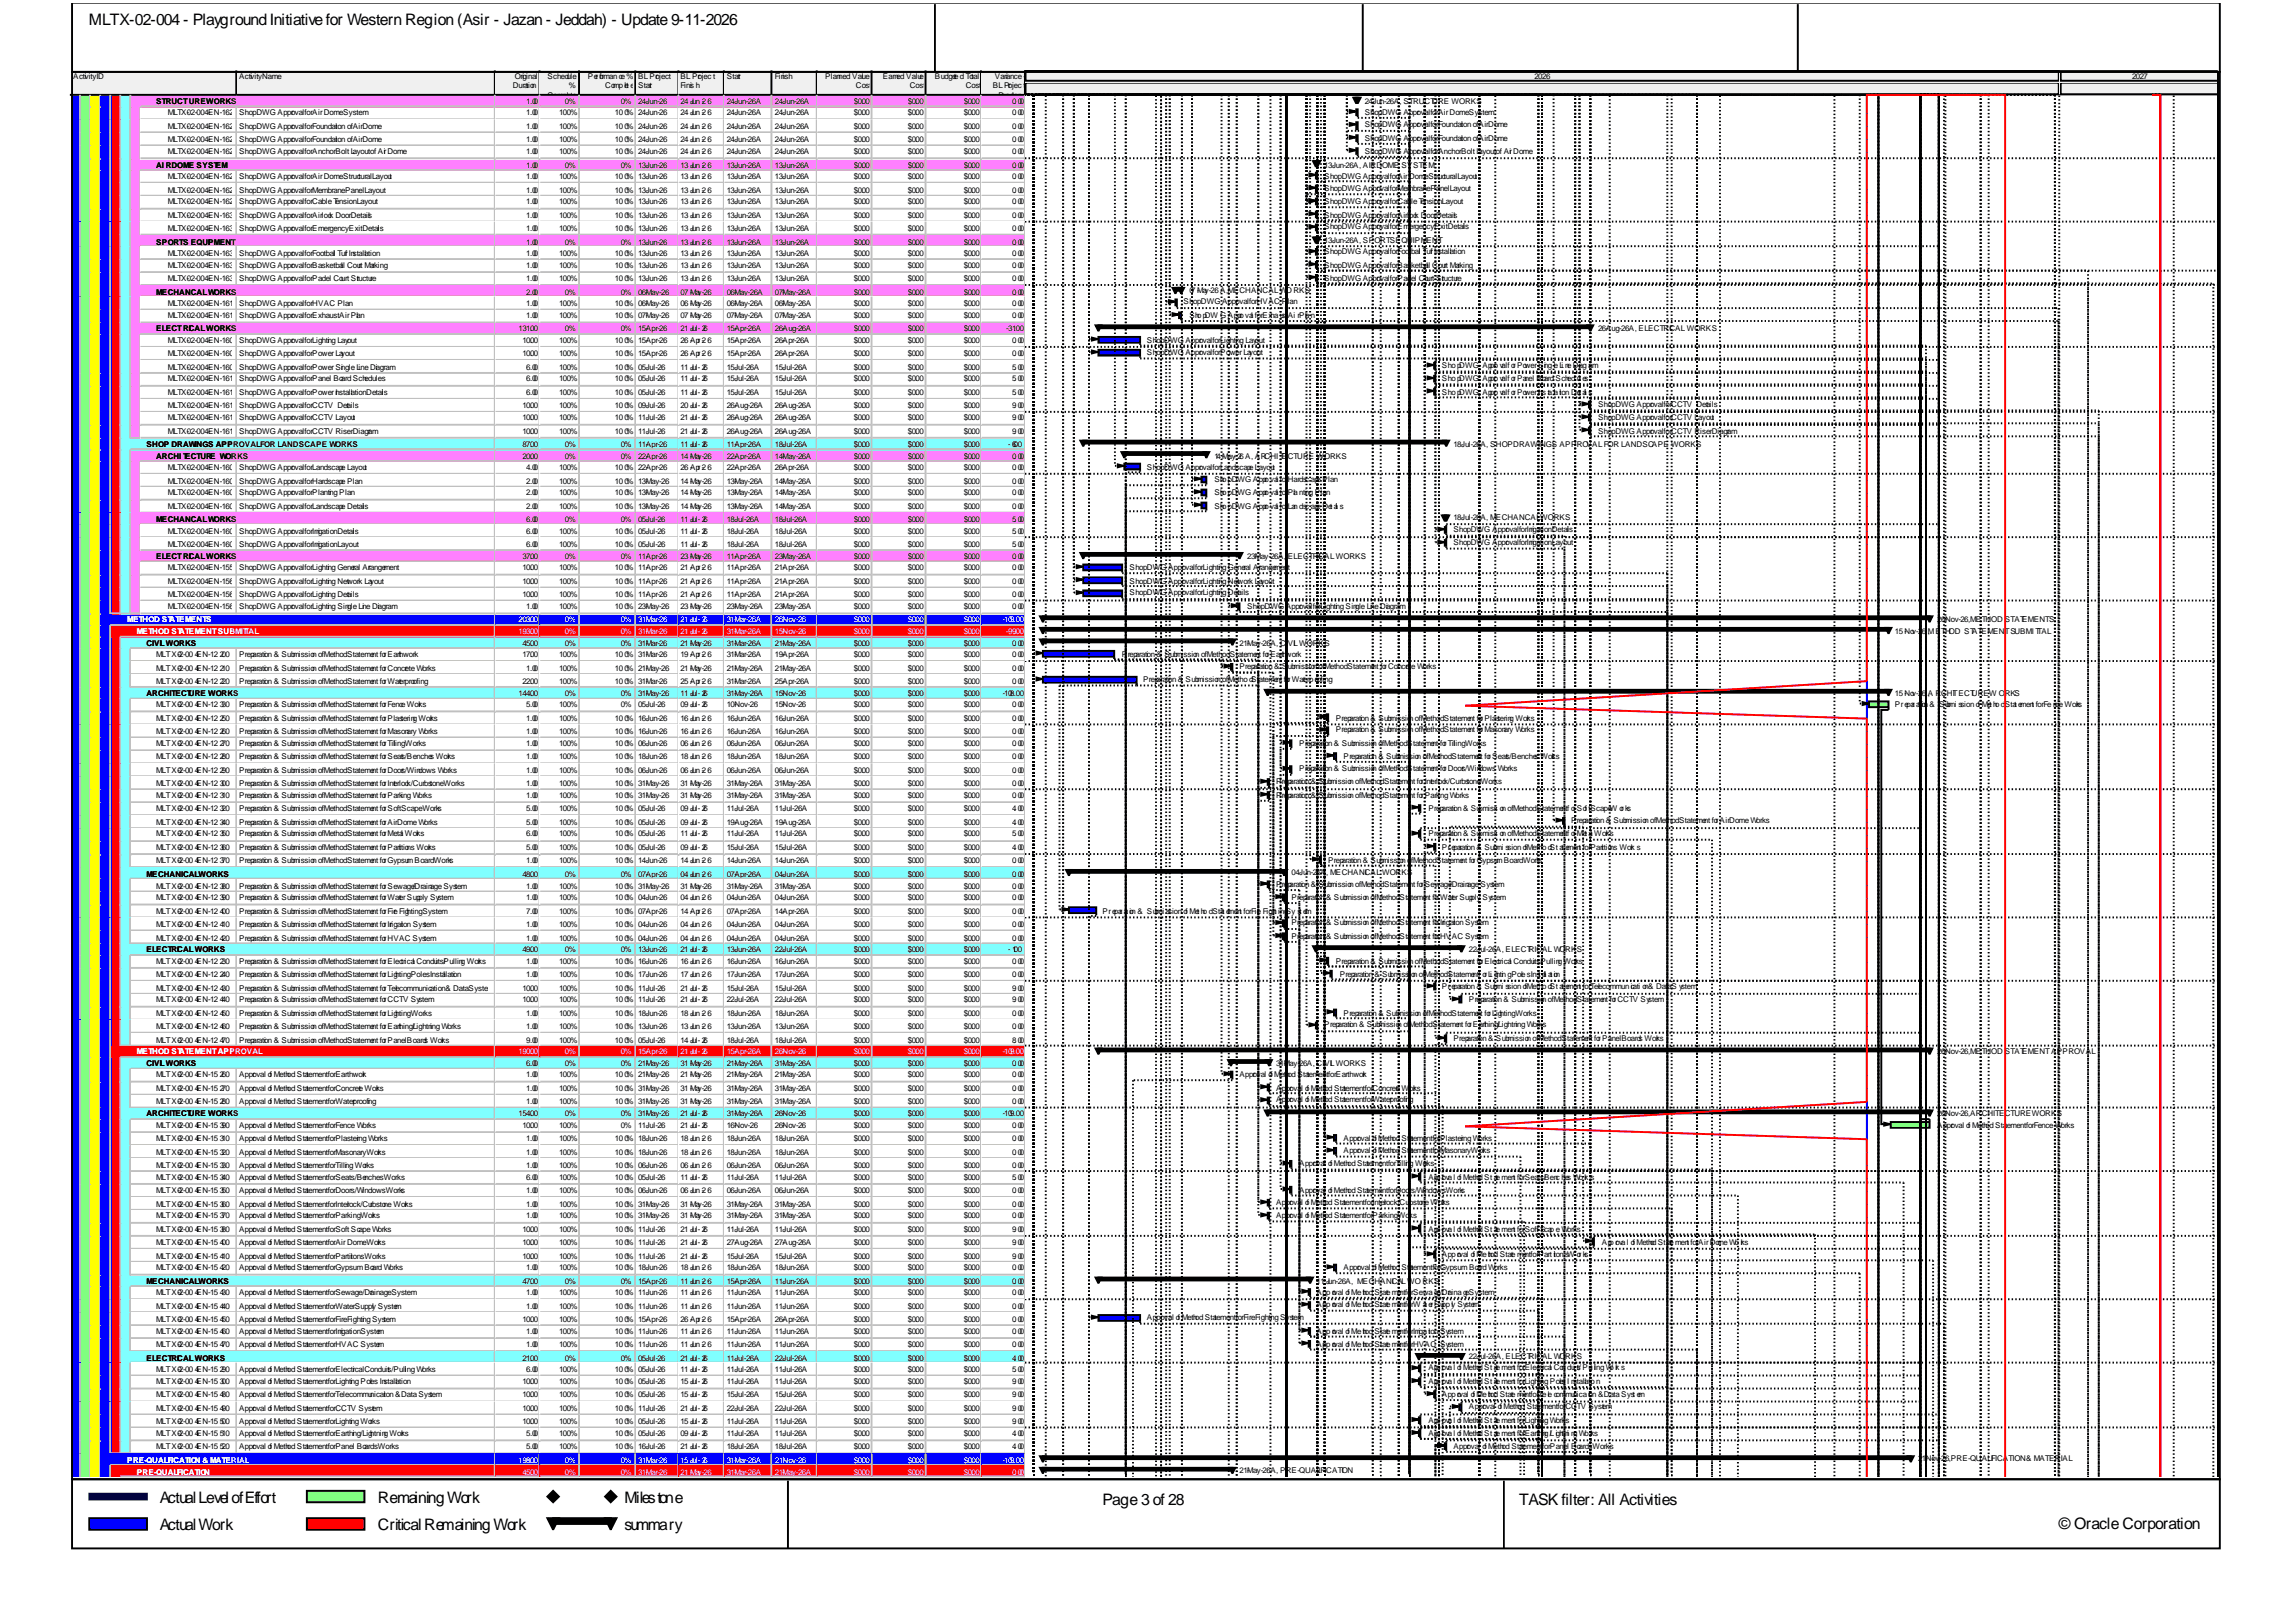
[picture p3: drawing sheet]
<svg xmlns="http://www.w3.org/2000/svg" width="420mm" height="297mm" viewBox="0 0 420 297" stroke-linecap="round" stroke-linejoin="round" font-family="sans-serif">
<defs><g id="words">
<g font-size="2.9">
<text x="16.2" y="4.5">MLTX-02-004 - Playground Initiative for Western Region (Asir - Jazan - Jeddah) - Update 9-11-2026</text>
<text x="29.3" y="275.1">Actual Level of Effort</text>
<text x="69.1" y="275.1">Remaining Work</text>
<text x="114.3" y="275.1">Milestone</text>
<text x="201.8" y="275.5">Page 3 of 28</text>
<text x="278" y="275.5">TASK filter: All Activities</text>
<text x="29.3" y="280.1">Actual Work</text>
<text x="69.1" y="280.1">Critical Remaining Work</text>
<text x="114.3" y="280.1">summary</text>
<text x="376.8" y="279.7">© Oracle Corporation</text>
</g>
<g font-size="1.4">
<text x="13.4" y="14.4">Activity ID</text>
<text x="43.7" y="14.4">Activity Name</text>
<text x="93.8" y="16.2">Duration</text>
<text x="94.2" y="14.4">Original</text>
<text x="100.2" y="14.4">Schedule</text>
<text x="100.2" y="18">Complete</text>
<text x="104.1" y="16.2">%</text>
<text x="107.6" y="14.4">Performan ce %</text>
<text x="110.8" y="16.2">Comp let e</text>
<text x="116.8" y="14.4">BL Project</text>
<text x="116.8" y="16.2">Start</text>
<text x="124.5" y="14.4">BL Projec t</text>
<text x="124.5" y="16.2">Finis h</text>
<text x="133" y="14.4">Start</text>
<text x="141.8" y="14.4">Finish</text>
<text x="151" y="14.4">Planned Value</text>
<text x="156.6" y="16.2">Cost</text>
<text x="161.6" y="14.4">Earned Value</text>
<text x="166.5" y="16.2">Cost</text>
<text x="171.1" y="14.4">Budgete d Total</text>
<text x="176.7" y="16.2">Cost</text>
<text x="181.7" y="16.2">BL Projec t</text>
<text x="182" y="14.4">Variance -</text>
<text x="182.7" y="18">Duration</text>
<text x="280.8" y="14.4">2026</text>
<text x="390.2" y="14.4">2027</text>
<text x="28.6" y="19">STRUCTURE WORKS</text>
<text x="30.7" y="21.1">MLTX-02-004-EN-16220Shop DWG Approval for Air Dome System</text>
<text x="30.7" y="23.6">MLTX-02-004-EN-16230Shop DWG Approval for Foundation of Air Dome</text>
<text x="96.3" y="19">1.00</text>
<text x="96.3" y="21.1">1.00</text>
<text x="96.3" y="23.6">1.00</text>
<text x="102.3" y="21.1">100%</text>
<text x="102.3" y="23.6">100%</text>
<text x="103.4" y="19">0%</text>
<text x="112.5" y="21.1">10 0%</text>
<text x="112.5" y="23.6">10 0%</text>
<text x="113.6" y="19">0%</text>
<text x="116.8" y="19">24-Jun-26</text>
<text x="116.8" y="21.1">24-Jun-26</text>
<text x="116.8" y="23.6">24-Jun-26</text>
<text x="124.5" y="19">24 -Jun -2 6</text>
<text x="124.5" y="21.1">24 -Jun -2 6</text>
<text x="124.5" y="23.6">24 -Jun -2 6</text>
<text x="133" y="19">24-Jun-26 A</text>
<text x="133" y="21.1">24-Jun-26 A</text>
<text x="133" y="23.6">24-Jun-26 A</text>
<text x="141.8" y="19">24-Jun-26 A</text>
<text x="141.8" y="21.1">24-Jun-26 A</text>
<text x="141.8" y="23.6">24-Jun-26 A</text>
<text x="156.3" y="19">$0.00</text>
<text x="156.3" y="21.1">$0.00</text>
<text x="156.3" y="23.6">$0.00</text>
<text x="166.2" y="19">$0.00</text>
<text x="166.2" y="21.1">$0.00</text>
<text x="166.2" y="23.6">$0.00</text>
<text x="176.4" y="19">$0.00</text>
<text x="176.4" y="21.1">$0.00</text>
<text x="176.4" y="23.6">$0.00</text>
<text x="185.2" y="19">0. 00</text>
<text x="185.2" y="21.1">0. 00</text>
<text x="185.2" y="23.6">0. 00</text>
<text x="249.8" y="19">24-Jun-26 A, STRUCTURE WORKS</text>
<text x="249.8" y="21.1">Shop DWG Approval for Air Dome System</text>
<text x="249.8" y="23.2">Shop DWG Approval for Foundation of Air Dome</text>
<text x="30.7" y="26.1">MLTX-02-004-EN-16240Shop DWG Approval for Foundation of Air Dome</text>
<text x="30.7" y="28.2">MLTX-02-004-EN-16260Shop DWG Approval for Anchor Bolt Layout of Air Dome</text>
<text x="96.3" y="26.1">1.00</text>
<text x="96.3" y="28.2">1.00</text>
<text x="102.3" y="26.1">100%</text>
<text x="102.3" y="28.2">100%</text>
<text x="112.5" y="26.1">10 0%</text>
<text x="112.5" y="28.2">10 0%</text>
<text x="116.8" y="26.1">24-Jun-26</text>
<text x="116.8" y="28.2">24-Jun-26</text>
<text x="124.5" y="26.1">24 -Jun -2 6</text>
<text x="124.5" y="28.2">24 -Jun -2 6</text>
<text x="133" y="26.1">24-Jun-26 A</text>
<text x="133" y="28.2">24-Jun-26 A</text>
<text x="141.8" y="26.1">24-Jun-26 A</text>
<text x="141.8" y="28.2">24-Jun-26 A</text>
<text x="156.3" y="26.1">$0.00</text>
<text x="156.3" y="28.2">$0.00</text>
<text x="166.2" y="26.1">$0.00</text>
<text x="166.2" y="28.2">$0.00</text>
<text x="176.4" y="26.1">$0.00</text>
<text x="176.4" y="28.2">$0.00</text>
<text x="185.2" y="26.1">0. 00</text>
<text x="185.2" y="28.2">0. 00</text>
<text x="249.8" y="25.7">Shop DWG Approval for Foundation of Air Dome</text>
<text x="249.8" y="28.2">Shop DWG Approval for Anchor Bolt Layout of Air Dome</text>
<text x="28.6" y="30.7">AI R DOME SYSTEM</text>
<text x="30.7" y="32.8">MLTX-02-004-EN-16270Shop DWG Approval for Air Dome Structural Layout</text>
<text x="30.7" y="35.2">MLTX-02-004-EN-16280Shop DWG Approval for Membrane Panel Layout</text>
<text x="96.3" y="30.7">1.00</text>
<text x="96.3" y="32.8">1.00</text>
<text x="96.3" y="35.2">1.00</text>
<text x="102.3" y="32.8">100%</text>
<text x="102.3" y="35.2">100%</text>
<text x="103.4" y="30.7">0%</text>
<text x="112.5" y="32.8">10 0%</text>
<text x="112.5" y="35.2">10 0%</text>
<text x="113.6" y="30.7">0%</text>
<text x="116.8" y="30.7">13-Jun-26</text>
<text x="116.8" y="32.8">13-Jun-26</text>
<text x="116.8" y="35.2">13-Jun-26</text>
<text x="124.5" y="30.7">13 -Jun -2 6</text>
<text x="124.5" y="32.8">13 -Jun -2 6</text>
<text x="124.5" y="35.2">13 -Jun -2 6</text>
<text x="133" y="30.7">13-Jun-26 A</text>
<text x="133" y="32.8">13-Jun-26 A</text>
<text x="133" y="35.2">13-Jun-26 A</text>
<text x="141.8" y="30.7">13-Jun-26 A</text>
<text x="141.8" y="32.8">13-Jun-26 A</text>
<text x="141.8" y="35.2">13-Jun-26 A</text>
<text x="156.3" y="30.7">$0.00</text>
<text x="156.3" y="32.8">$0.00</text>
<text x="156.3" y="35.2">$0.00</text>
<text x="166.2" y="30.7">$0.00</text>
<text x="166.2" y="32.8">$0.00</text>
<text x="166.2" y="35.2">$0.00</text>
<text x="176.4" y="30.7">$0.00</text>
<text x="176.4" y="32.8">$0.00</text>
<text x="176.4" y="35.2">$0.00</text>
<text x="185.2" y="30.7">0. 00</text>
<text x="185.2" y="32.8">0. 00</text>
<text x="185.2" y="35.2">0. 00</text>
<text x="242.4" y="30.7">13-Jun-26 A, AIR DOME SYSTEM</text>
<text x="242.4" y="32.8">Shop DWG Approval for Air Dome Structural Layout</text>
<text x="242.4" y="34.9">Shop DWG Approval for Membrane Panel Layout</text>
<text x="30.7" y="37.4">MLTX-02-004-EN-16290Shop DWG Approval for Cable Tension Layout</text>
<text x="30.7" y="39.8">MLTX-02-004-EN-16300Shop DWG Approval for Airlock Door Details</text>
<text x="96.3" y="37.4">1.00</text>
<text x="96.3" y="39.8">1.00</text>
<text x="102.3" y="37.4">100%</text>
<text x="102.3" y="39.8">100%</text>
<text x="112.5" y="37.4">10 0%</text>
<text x="112.5" y="39.8">10 0%</text>
<text x="116.8" y="37.4">13-Jun-26</text>
<text x="116.8" y="39.8">13-Jun-26</text>
<text x="124.5" y="37.4">13 -Jun -2 6</text>
<text x="124.5" y="39.8">13 -Jun -2 6</text>
<text x="133" y="37.4">13-Jun-26 A</text>
<text x="133" y="39.8">13-Jun-26 A</text>
<text x="141.8" y="37.4">13-Jun-26 A</text>
<text x="141.8" y="39.8">13-Jun-26 A</text>
<text x="156.3" y="37.4">$0.00</text>
<text x="156.3" y="39.8">$0.00</text>
<text x="166.2" y="37.4">$0.00</text>
<text x="166.2" y="39.8">$0.00</text>
<text x="176.4" y="37.4">$0.00</text>
<text x="176.4" y="39.8">$0.00</text>
<text x="185.2" y="37.4">0. 00</text>
<text x="185.2" y="39.8">0. 00</text>
<text x="242.4" y="37.4">Shop DWG Approval for Cable Tension Layout</text>
<text x="242.4" y="39.8">Shop DWG Approval for Airlock Door Details</text>
<text x="242.4" y="41.9">Shop DWG Approval for Emergency Exit Details</text>
<text x="28.6" y="44.8">SPORTS EQUIPMENT</text>
<text x="30.7" y="42.3">MLTX-02-004-EN-16310Shop DWG Approval for Emergency Exit Details</text>
<text x="30.7" y="46.9">MLTX-02-004-EN-16340Shop DWG Approval for Footbal Turf Installation</text>
<text x="96.3" y="42.3">1.00</text>
<text x="96.3" y="44.8">1.00</text>
<text x="96.3" y="46.9">1.00</text>
<text x="102.3" y="42.3">100%</text>
<text x="102.3" y="46.9">100%</text>
<text x="103.4" y="44.8">0%</text>
<text x="112.5" y="42.3">10 0%</text>
<text x="112.5" y="46.9">10 0%</text>
<text x="113.6" y="44.8">0%</text>
<text x="116.8" y="42.3">13-Jun-26</text>
<text x="116.8" y="44.8">13-Jun-26</text>
<text x="116.8" y="46.9">13-Jun-26</text>
<text x="124.5" y="42.3">13 -Jun -2 6</text>
<text x="124.5" y="44.8">13 -Jun -2 6</text>
<text x="124.5" y="46.9">13 -Jun -2 6</text>
<text x="133" y="42.3">13-Jun-26 A</text>
<text x="133" y="44.8">13-Jun-26 A</text>
<text x="133" y="46.9">13-Jun-26 A</text>
<text x="141.8" y="42.3">13-Jun-26 A</text>
<text x="141.8" y="44.8">13-Jun-26 A</text>
<text x="141.8" y="46.9">13-Jun-26 A</text>
<text x="156.3" y="42.3">$0.00</text>
<text x="156.3" y="44.8">$0.00</text>
<text x="156.3" y="46.9">$0.00</text>
<text x="166.2" y="42.3">$0.00</text>
<text x="166.2" y="44.8">$0.00</text>
<text x="166.2" y="46.9">$0.00</text>
<text x="176.4" y="42.3">$0.00</text>
<text x="176.4" y="44.8">$0.00</text>
<text x="176.4" y="46.9">$0.00</text>
<text x="185.2" y="42.3">0. 00</text>
<text x="185.2" y="44.8">0. 00</text>
<text x="185.2" y="46.9">0. 00</text>
<text x="242.4" y="44.4">13-Jun-26 A, SPORTS EQUIPMENT</text>
<text x="242.4" y="46.5">Shop DWG Approval for Footbal Turf Installation</text>
<text x="28.6" y="53.9">MECHANCAL WORKS</text>
<text x="30.7" y="49">MLTX-02-004-EN-16350Shop DWG Approval for Basketball Court Marking</text>
<text x="30.7" y="51.5">MLTX-02-004-EN-16360Shop DWG Approval for Padel Court Structure</text>
<text x="96.3" y="49">1.00</text>
<text x="96.3" y="51.5">1.00</text>
<text x="96.3" y="53.9">2.00</text>
<text x="102.3" y="49">100%</text>
<text x="102.3" y="51.5">100%</text>
<text x="103.4" y="53.9">0%</text>
<text x="112.5" y="49">10 0%</text>
<text x="112.5" y="51.5">10 0%</text>
<text x="113.6" y="53.9">0%</text>
<text x="116.8" y="49">13-Jun-26</text>
<text x="116.8" y="51.5">13-Jun-26</text>
<text x="116.8" y="53.9">06-May-26</text>
<text x="124.5" y="49">13 -Jun -2 6</text>
<text x="124.5" y="51.5">13 -Jun -2 6</text>
<text x="124.5" y="53.9">07 -May-26</text>
<text x="133" y="49">13-Jun-26 A</text>
<text x="133" y="51.5">13-Jun-26 A</text>
<text x="133" y="53.9">06-May-26 A</text>
<text x="141.8" y="49">13-Jun-26 A</text>
<text x="141.8" y="51.5">13-Jun-26 A</text>
<text x="141.8" y="53.9">07-May-26 A</text>
<text x="156.3" y="49">$0.00</text>
<text x="156.3" y="51.5">$0.00</text>
<text x="156.3" y="53.9">$0.00</text>
<text x="166.2" y="49">$0.00</text>
<text x="166.2" y="51.5">$0.00</text>
<text x="166.2" y="53.9">$0.00</text>
<text x="176.4" y="49">$0.00</text>
<text x="176.4" y="51.5">$0.00</text>
<text x="176.4" y="53.9">$0.00</text>
<text x="185.2" y="49">0. 00</text>
<text x="185.2" y="51.5">0. 00</text>
<text x="185.2" y="53.9">0. 00</text>
<text x="217.7" y="53.6">07 -May-26 A, MECHANCAL WO RKS</text>
<text x="242.4" y="49">Shop DWG Approval for Basketball Court Marking</text>
<text x="242.4" y="51.5">Shop DWG Approval for Padel Court Structure</text>
<text x="30.7" y="56.1">MLTX-02-004-EN-16150Shop DWG Approval for HVAC Plan</text>
<text x="30.7" y="58.2">MLTX-02-004-EN-16160Shop DWG Approval for Exhaust Air Plan</text>
<text x="96.3" y="56.1">1.00</text>
<text x="96.3" y="58.2">1.00</text>
<text x="102.3" y="56.1">100%</text>
<text x="102.3" y="58.2">100%</text>
<text x="112.5" y="56.1">10 0%</text>
<text x="112.5" y="58.2">10 0%</text>
<text x="116.8" y="56.1">06-May-26</text>
<text x="116.8" y="58.2">07-May-26</text>
<text x="124.5" y="56.1">06 -May-26</text>
<text x="124.5" y="58.2">07 -May-26</text>
<text x="133" y="56.1">06-May-26 A</text>
<text x="133" y="58.2">07-May-26 A</text>
<text x="141.8" y="56.1">06-May-26 A</text>
<text x="141.8" y="58.2">07-May-26 A</text>
<text x="156.3" y="56.1">$0.00</text>
<text x="156.3" y="58.2">$0.00</text>
<text x="166.2" y="56.1">$0.00</text>
<text x="166.2" y="58.2">$0.00</text>
<text x="176.4" y="56.1">$0.00</text>
<text x="176.4" y="58.2">$0.00</text>
<text x="185.2" y="56.1">0. 00</text>
<text x="185.2" y="58.2">0. 00</text>
<text x="216.6" y="55.7">Shop DWG Approval for HVAC Plan</text>
<text x="217.7" y="58.2">Sho p DW G Appro val for Exha ust Ai r Pla n</text>
<text x="28.6" y="60.6">ELECTRICAL WORKS</text>
<text x="30.7" y="62.8">MLTX-02-004-EN-16070Shop DWG Approval for Lighting Layout</text>
<text x="30.7" y="65.2">MLTX-02-004-EN-16080Shop DWG Approval for Power Layout</text>
<text x="94.9" y="60.6">131.00</text>
<text x="95.6" y="62.8">10.00</text>
<text x="95.6" y="65.2">10.00</text>
<text x="102.3" y="62.8">100%</text>
<text x="102.3" y="65.2">100%</text>
<text x="103.4" y="60.6">0%</text>
<text x="112.5" y="62.8">10 0%</text>
<text x="112.5" y="65.2">10 0%</text>
<text x="113.6" y="60.6">0%</text>
<text x="116.8" y="60.6">15-Apr-26</text>
<text x="116.8" y="62.8">15-Apr-26</text>
<text x="116.8" y="65.2">15-Apr-26</text>
<text x="124.5" y="60.6">21 -Jul-26</text>
<text x="124.5" y="62.8">26 -Apr-2 6</text>
<text x="124.5" y="65.2">26 -Apr-2 6</text>
<text x="133" y="60.6">15-Apr-26 A</text>
<text x="133" y="62.8">15-Apr-26 A</text>
<text x="133" y="65.2">15-Apr-26 A</text>
<text x="141.8" y="60.6">26-Aug-26 A</text>
<text x="141.8" y="62.8">26-Apr-26 A</text>
<text x="141.8" y="65.2">26-Apr-26 A</text>
<text x="156.3" y="60.6">$0.00</text>
<text x="156.3" y="62.8">$0.00</text>
<text x="156.3" y="65.2">$0.00</text>
<text x="166.2" y="60.6">$0.00</text>
<text x="166.2" y="62.8">$0.00</text>
<text x="166.2" y="65.2">$0.00</text>
<text x="176.4" y="60.6">$0.00</text>
<text x="176.4" y="62.8">$0.00</text>
<text x="176.4" y="65.2">$0.00</text>
<text x="184.1" y="60.6">-31.00</text>
<text x="185.2" y="62.8">0. 00</text>
<text x="185.2" y="65.2">0. 00</text>
<text x="209.9" y="62.8">Shop DWG Approval for Lighting Layout</text>
<text x="209.9" y="64.9">Shop DWG Approval for Power Layout</text>
<text x="292.5" y="60.6">26-Aug-26 A, ELECTRICAL WORKS</text>
<text x="30.7" y="67.7">MLTX-02-004-EN-16090Shop DWG Approval for Power Single Line Diagram</text>
<text x="30.7" y="69.8">MLTX-02-004-EN-16100Shop DWG Approval for Panel Board Schedules</text>
<text x="96.3" y="67.7">6.00</text>
<text x="96.3" y="69.8">6.00</text>
<text x="102.3" y="67.7">100%</text>
<text x="102.3" y="69.8">100%</text>
<text x="112.5" y="67.7">10 0%</text>
<text x="112.5" y="69.8">10 0%</text>
<text x="116.8" y="67.7">05-Jul-26</text>
<text x="116.8" y="69.8">05-Jul-26</text>
<text x="124.5" y="67.7">11 -Jul-26</text>
<text x="124.5" y="69.8">11 -Jul-26</text>
<text x="133" y="67.7">15-Jul-26 A</text>
<text x="133" y="69.8">15-Jul-26 A</text>
<text x="141.8" y="67.7">15-Jul-26 A</text>
<text x="141.8" y="69.8">15-Jul-26 A</text>
<text x="156.3" y="67.7">$0.00</text>
<text x="156.3" y="69.8">$0.00</text>
<text x="166.2" y="67.7">$0.00</text>
<text x="166.2" y="69.8">$0.00</text>
<text x="176.4" y="67.7">$0.00</text>
<text x="176.4" y="69.8">$0.00</text>
<text x="185.2" y="67.7">5. 00</text>
<text x="185.2" y="69.8">5. 00</text>
<text x="263.9" y="67.3">Sho p DWG Appro val f orPower Sing le Li ne Diag ram</text>
<text x="263.9" y="69.8">Sho p DWG Appro val f orPanel Board Sched ul es</text>
<text x="30.7" y="72.3">MLTX-02-004-EN-16110Shop DWG Approval for Power Installation Details</text>
<text x="30.7" y="74.8">MLTX-02-004-EN-16120Shop DWG Approval for CCTV Details</text>
<text x="30.7" y="76.9">MLTX-02-004-EN-16130Shop DWG Approval for CCTV Layout</text>
<text x="95.6" y="74.8">10.00</text>
<text x="95.6" y="76.9">10.00</text>
<text x="96.3" y="72.3">6.00</text>
<text x="102.3" y="72.3">100%</text>
<text x="102.3" y="74.8">100%</text>
<text x="102.3" y="76.9">100%</text>
<text x="112.5" y="72.3">10 0%</text>
<text x="112.5" y="74.8">10 0%</text>
<text x="112.5" y="76.9">10 0%</text>
<text x="116.8" y="72.3">05-Jul-26</text>
<text x="116.8" y="74.8">09-Jul-26</text>
<text x="116.8" y="76.9">11-Jul-26</text>
<text x="124.5" y="72.3">11 -Jul-26</text>
<text x="124.5" y="74.8">20 -Jul-26</text>
<text x="124.5" y="76.9">21 -Jul-26</text>
<text x="133" y="72.3">15-Jul-26 A</text>
<text x="133" y="74.8">26-Aug-26 A</text>
<text x="133" y="76.9">26-Aug-26 A</text>
<text x="141.8" y="72.3">15-Jul-26 A</text>
<text x="141.8" y="74.8">26-Aug-26 A</text>
<text x="141.8" y="76.9">26-Aug-26 A</text>
<text x="156.3" y="72.3">$0.00</text>
<text x="156.3" y="74.8">$0.00</text>
<text x="156.3" y="76.9">$0.00</text>
<text x="166.2" y="72.3">$0.00</text>
<text x="166.2" y="74.8">$0.00</text>
<text x="166.2" y="76.9">$0.00</text>
<text x="176.4" y="72.3">$0.00</text>
<text x="176.4" y="74.8">$0.00</text>
<text x="176.4" y="76.9">$0.00</text>
<text x="185.2" y="72.3">5. 00</text>
<text x="185.2" y="74.8">9. 00</text>
<text x="185.2" y="76.9">9. 00</text>
<text x="263.9" y="72.3">Sho p DWG Appro val f orPower Ins ta la tion Det ail s</text>
<text x="292.5" y="74.4">Shop DWG Approval for CCTV Details</text>
<text x="292.5" y="76.9">Shop DWG Approval for CCTV Layout</text>
<text x="26.8" y="81.8">SHOP DRAWINGS APPROVAL FOR LANDSCAPE WORKS</text>
<text x="28.6" y="83.9">ARCHI TECTURE WORKS</text>
<text x="30.7" y="79.3">MLTX-02-004-EN-16140Shop DWG Approval for CCTV Riser Diagram</text>
<text x="95.6" y="79.3">10.00</text>
<text x="95.6" y="81.8">87.00</text>
<text x="95.6" y="83.9">20.00</text>
<text x="102.3" y="79.3">100%</text>
<text x="103.4" y="81.8">0%</text>
<text x="103.4" y="83.9">0%</text>
<text x="112.5" y="79.3">10 0%</text>
<text x="113.6" y="81.8">0%</text>
<text x="113.6" y="83.9">0%</text>
<text x="116.8" y="79.3">11-Jul-26</text>
<text x="116.8" y="81.8">11-Apr-26</text>
<text x="116.8" y="83.9">22-Apr-26</text>
<text x="124.5" y="79.3">21 -Jul-26</text>
<text x="124.5" y="81.8">11 -Jul-26</text>
<text x="124.5" y="83.9">14 -May-26</text>
<text x="133" y="79.3">26-Aug-26 A</text>
<text x="133" y="81.8">11-Apr-26 A</text>
<text x="133" y="83.9">22-Apr-26 A</text>
<text x="141.8" y="79.3">26-Aug-26 A</text>
<text x="141.8" y="81.8">18-Jul-26 A</text>
<text x="141.8" y="83.9">14-May-26 A</text>
<text x="156.3" y="79.3">$0.00</text>
<text x="156.3" y="81.8">$0.00</text>
<text x="156.3" y="83.9">$0.00</text>
<text x="166.2" y="79.3">$0.00</text>
<text x="166.2" y="81.8">$0.00</text>
<text x="166.2" y="83.9">$0.00</text>
<text x="176.4" y="79.3">$0.00</text>
<text x="176.4" y="81.8">$0.00</text>
<text x="176.4" y="83.9">$0.00</text>
<text x="184.5" y="81.8">-6.00</text>
<text x="185.2" y="79.3">9. 00</text>
<text x="185.2" y="83.9">0. 00</text>
<text x="222.2" y="83.9">14 -May-26 A, ARCHI TECTURE WORKS</text>
<text x="266" y="81.8">18-Jul-26 A, SHOP DRAWINGS APPROVAL FOR LANDSCAPE WORKS</text>
<text x="292.5" y="79.3">Shop DWG Approval for CCTV Riser Diagram</text>
<text x="30.7" y="86">MLTX-02-004-EN-16010Shop DWG Approval for Landscape Layout</text>
<text x="30.7" y="88.5">MLTX-02-004-EN-16020Shop DWG Approval for Hardscape Plan</text>
<text x="96.3" y="86">4.00</text>
<text x="96.3" y="88.5">2.00</text>
<text x="102.3" y="86">100%</text>
<text x="102.3" y="88.5">100%</text>
<text x="112.5" y="86">10 0%</text>
<text x="112.5" y="88.5">10 0%</text>
<text x="116.8" y="86">22-Apr-26</text>
<text x="116.8" y="88.5">13-May-26</text>
<text x="124.5" y="86">26 -Apr-2 6</text>
<text x="124.5" y="88.5">14 -May-26</text>
<text x="133" y="86">22-Apr-26 A</text>
<text x="133" y="88.5">13-May-26 A</text>
<text x="141.8" y="86">26-Apr-26 A</text>
<text x="141.8" y="88.5">14-May-26 A</text>
<text x="156.3" y="86">$0.00</text>
<text x="156.3" y="88.5">$0.00</text>
<text x="166.2" y="86">$0.00</text>
<text x="166.2" y="88.5">$0.00</text>
<text x="176.4" y="86">$0.00</text>
<text x="176.4" y="88.5">$0.00</text>
<text x="185.2" y="86">0. 00</text>
<text x="185.2" y="88.5">0. 00</text>
<text x="209.9" y="86">Shop DWG Approval for Landscape Layout</text>
<text x="222.2" y="88.2">Sho p DWG Appro val for Hardsc ape Plan</text>
<text x="28.6" y="95.6">MECHANCAL WORKS</text>
<text x="30.7" y="90.6">MLTX-02-004-EN-16030Shop DWG Approval for Planting Plan</text>
<text x="30.7" y="93.1">MLTX-02-004-EN-16040Shop DWG Approval for Landscape Details</text>
<text x="96.3" y="90.6">2.00</text>
<text x="96.3" y="93.1">2.00</text>
<text x="96.3" y="95.6">6.00</text>
<text x="102.3" y="90.6">100%</text>
<text x="102.3" y="93.1">100%</text>
<text x="103.4" y="95.6">0%</text>
<text x="112.5" y="90.6">10 0%</text>
<text x="112.5" y="93.1">10 0%</text>
<text x="113.6" y="95.6">0%</text>
<text x="116.8" y="90.6">13-May-26</text>
<text x="116.8" y="93.1">13-May-26</text>
<text x="116.8" y="95.6">05-Jul-26</text>
<text x="124.5" y="90.6">14 -May-26</text>
<text x="124.5" y="93.1">14 -May-26</text>
<text x="124.5" y="95.6">11 -Jul-26</text>
<text x="133" y="90.6">13-May-26 A</text>
<text x="133" y="93.1">13-May-26 A</text>
<text x="133" y="95.6">18-Jul-26 A</text>
<text x="141.8" y="90.6">14-May-26 A</text>
<text x="141.8" y="93.1">14-May-26 A</text>
<text x="141.8" y="95.6">18-Jul-26 A</text>
<text x="156.3" y="90.6">$0.00</text>
<text x="156.3" y="93.1">$0.00</text>
<text x="156.3" y="95.6">$0.00</text>
<text x="166.2" y="90.6">$0.00</text>
<text x="166.2" y="93.1">$0.00</text>
<text x="166.2" y="95.6">$0.00</text>
<text x="176.4" y="90.6">$0.00</text>
<text x="176.4" y="93.1">$0.00</text>
<text x="176.4" y="95.6">$0.00</text>
<text x="185.2" y="90.6">0. 00</text>
<text x="185.2" y="93.1">0. 00</text>
<text x="185.2" y="95.6">5. 00</text>
<text x="222.2" y="90.6">Sho p DWG Appro val for Pla nting Plan</text>
<text x="222.2" y="93.1">Sho p DWG Appro val for Lan dsc ape Det ail s</text>
<text x="266" y="95.2">18-Jul-26 A, MECHANCAL WORKS</text>
<text x="30.7" y="97.7">MLTX-02-004-EN-16050Shop DWG Approval for Irrigation Details</text>
<text x="30.7" y="100.2">MLTX-02-004-EN-16060Shop DWG Approval for Irrigation Layout</text>
<text x="96.3" y="97.7">6.00</text>
<text x="96.3" y="100.2">6.00</text>
<text x="102.3" y="97.7">100%</text>
<text x="102.3" y="100.2">100%</text>
<text x="112.5" y="97.7">10 0%</text>
<text x="112.5" y="100.2">10 0%</text>
<text x="116.8" y="97.7">05-Jul-26</text>
<text x="116.8" y="100.2">05-Jul-26</text>
<text x="124.5" y="97.7">11 -Jul-26</text>
<text x="124.5" y="100.2">11 -Jul-26</text>
<text x="133" y="97.7">18-Jul-26 A</text>
<text x="133" y="100.2">18-Jul-26 A</text>
<text x="141.8" y="97.7">18-Jul-26 A</text>
<text x="141.8" y="100.2">18-Jul-26 A</text>
<text x="156.3" y="97.7">$0.00</text>
<text x="156.3" y="100.2">$0.00</text>
<text x="166.2" y="97.7">$0.00</text>
<text x="166.2" y="100.2">$0.00</text>
<text x="176.4" y="97.7">$0.00</text>
<text x="176.4" y="100.2">$0.00</text>
<text x="185.2" y="97.7">5. 00</text>
<text x="185.2" y="100.2">5. 00</text>
<text x="266" y="97.3">Shop DWG Approval for Irrigation Details</text>
<text x="266" y="99.8">Shop DWG Approval for Irrigation Layout</text>
<text x="28.6" y="102.3">ELECTRICAL WORKS</text>
<text x="30.7" y="104.4">MLTX-02-004-EN-15590Shop DWG Approval for Lighting General Arangement</text>
<text x="30.7" y="106.9">MLTX-02-004-EN-15600Shop DWG Approval for Lighting Network Layout</text>
<text x="95.6" y="102.3">37.00</text>
<text x="95.6" y="104.4">10.00</text>
<text x="95.6" y="106.9">10.00</text>
<text x="102.3" y="104.4">100%</text>
<text x="102.3" y="106.9">100%</text>
<text x="103.4" y="102.3">0%</text>
<text x="112.5" y="104.4">10 0%</text>
<text x="112.5" y="106.9">10 0%</text>
<text x="113.6" y="102.3">0%</text>
<text x="116.8" y="102.3">11-Apr-26</text>
<text x="116.8" y="104.4">11-Apr-26</text>
<text x="116.8" y="106.9">11-Apr-26</text>
<text x="124.5" y="102.3">23 -May-26</text>
<text x="124.5" y="104.4">21 -Apr-2 6</text>
<text x="124.5" y="106.9">21 -Apr-2 6</text>
<text x="133" y="102.3">11-Apr-26 A</text>
<text x="133" y="104.4">11-Apr-26 A</text>
<text x="133" y="106.9">11-Apr-26 A</text>
<text x="141.8" y="102.3">23-May-26 A</text>
<text x="141.8" y="104.4">21-Apr-26 A</text>
<text x="141.8" y="106.9">21-Apr-26 A</text>
<text x="156.3" y="102.3">$0.00</text>
<text x="156.3" y="104.4">$0.00</text>
<text x="156.3" y="106.9">$0.00</text>
<text x="166.2" y="102.3">$0.00</text>
<text x="166.2" y="104.4">$0.00</text>
<text x="166.2" y="106.9">$0.00</text>
<text x="176.4" y="102.3">$0.00</text>
<text x="176.4" y="104.4">$0.00</text>
<text x="176.4" y="106.9">$0.00</text>
<text x="185.2" y="102.3">0. 00</text>
<text x="185.2" y="104.4">0. 00</text>
<text x="185.2" y="106.9">0. 00</text>
<text x="206.7" y="104.4">Shop DWG Approval for Lighting General Arangement</text>
<text x="206.7" y="106.9">Shop DWG Approval for Lighting Network Layout</text>
<text x="228.2" y="102.3">23-May-26 A, ELECTRICAL WORKS</text>
<text x="30.7" y="109.3">MLTX-02-004-EN-15610Shop DWG Approval for Lighting Details</text>
<text x="30.7" y="111.4">MLTX-02-004-EN-15620Shop DWG Approval for Lighting Single Line Diagram</text>
<text x="95.6" y="109.3">10.00</text>
<text x="96.3" y="111.4">1.00</text>
<text x="102.3" y="109.3">100%</text>
<text x="102.3" y="111.4">100%</text>
<text x="112.5" y="109.3">10 0%</text>
<text x="112.5" y="111.4">10 0%</text>
<text x="116.8" y="109.3">11-Apr-26</text>
<text x="116.8" y="111.4">23-May-26</text>
<text x="124.5" y="109.3">21 -Apr-2 6</text>
<text x="124.5" y="111.4">23 -May-26</text>
<text x="133" y="109.3">11-Apr-26 A</text>
<text x="133" y="111.4">23-May-26 A</text>
<text x="141.8" y="109.3">21-Apr-26 A</text>
<text x="141.8" y="111.4">23-May-26 A</text>
<text x="156.3" y="109.3">$0.00</text>
<text x="156.3" y="111.4">$0.00</text>
<text x="166.2" y="109.3">$0.00</text>
<text x="166.2" y="111.4">$0.00</text>
<text x="176.4" y="109.3">$0.00</text>
<text x="176.4" y="111.4">$0.00</text>
<text x="185.2" y="109.3">0. 00</text>
<text x="185.2" y="111.4">0. 00</text>
<text x="206.7" y="109">Shop DWG Approval for Lighting Details</text>
<text x="228.2" y="111.4">Shop DWG Approval for Lighting Single Line Diagram</text>
<text x="354.5" y="113.9">26-Nov-26, METHOD STATEMENTS</text>
<text x="26.8" y="118.1">CIVIL WORKS</text>
<text x="95.6" y="118.1">45.00</text>
<text x="103.4" y="118.1">0%</text>
<text x="113.6" y="118.1">0%</text>
<text x="116.8" y="118.1">31-Mar-26</text>
<text x="124.5" y="118.1">21 -May-26</text>
<text x="133" y="118.1">31-Mar-26 A</text>
<text x="141.8" y="118.1">21-May-26 A</text>
<text x="156.3" y="118.1">$0.00</text>
<text x="166.2" y="118.1">$0.00</text>
<text x="176.4" y="118.1">$0.00</text>
<text x="185.2" y="118.1">0. 00</text>
<text x="226.8" y="118.1">21-May-26 A, CIVIL WORKS</text>
<text x="346.8" y="116">15 -Nov-26 , METHOD STATEMENT SUBMI TTAL</text>
<text x="28.6" y="120.3">MLTX-02-00 4-EN-12 200</text>
<text x="28.6" y="122.7">MLTX-02-00 4-EN-12 210</text>
<text x="28.6" y="125.2">MLTX-02-00 4-EN-12 220</text>
<text x="43.7" y="120.3">Preparation &amp; Submission of Method Statement for Earthwork</text>
<text x="43.7" y="122.7">Preparation &amp; Submission of Method Statement for Concrete Works</text>
<text x="43.7" y="125.2">Preparation &amp; Submission of Method Statement for Waterproofing</text>
<text x="95.6" y="120.3">17.00</text>
<text x="95.6" y="125.2">22.00</text>
<text x="96.3" y="122.7">1.00</text>
<text x="102.3" y="120.3">100%</text>
<text x="102.3" y="122.7">100%</text>
<text x="102.3" y="125.2">100%</text>
<text x="112.5" y="120.3">10 0%</text>
<text x="112.5" y="122.7">10 0%</text>
<text x="112.5" y="125.2">10 0%</text>
<text x="116.8" y="120.3">31-Mar-26</text>
<text x="116.8" y="122.7">21-May-26</text>
<text x="116.8" y="125.2">31-Mar-26</text>
<text x="124.5" y="120.3">19 -Apr-2 6</text>
<text x="124.5" y="122.7">21 -May-26</text>
<text x="124.5" y="125.2">25 -Apr-2 6</text>
<text x="133" y="120.3">31-Mar-26 A</text>
<text x="133" y="122.7">21-May-26 A</text>
<text x="133" y="125.2">31-Mar-26 A</text>
<text x="141.8" y="120.3">19-Apr-26 A</text>
<text x="141.8" y="122.7">21-May-26 A</text>
<text x="141.8" y="125.2">25-Apr-26 A</text>
<text x="156.3" y="120.3">$0.00</text>
<text x="156.3" y="122.7">$0.00</text>
<text x="156.3" y="125.2">$0.00</text>
<text x="166.2" y="120.3">$0.00</text>
<text x="166.2" y="122.7">$0.00</text>
<text x="166.2" y="125.2">$0.00</text>
<text x="176.4" y="120.3">$0.00</text>
<text x="176.4" y="122.7">$0.00</text>
<text x="176.4" y="125.2">$0.00</text>
<text x="185.2" y="120.3">0. 00</text>
<text x="185.2" y="122.7">0. 00</text>
<text x="185.2" y="125.2">0. 00</text>
<text x="205.3" y="120.3">Preparation &amp; Submission of Method Statement for Earthwork</text>
<text x="209.2" y="124.8">Preparation &amp; Submission of Metho d Statement for Waterp roofing</text>
<text x="226.8" y="122.4">Preparation &amp; Submission of Method Statement for Concrete Works</text>
<text x="26.8" y="127.3">ARCHITECTURE WORKS</text>
<text x="28.6" y="129.4">MLTX-02-00 4-EN-12 330</text>
<text x="28.6" y="131.9">MLTX-02-00 4-EN-12 250</text>
<text x="43.7" y="129.4">Preparation &amp; Submission of Method Statement for Fence Works</text>
<text x="43.7" y="131.9">Preparation &amp; Submission of Method Statement for Plastering Works</text>
<text x="94.9" y="127.3">144.00</text>
<text x="96.3" y="129.4">5.00</text>
<text x="96.3" y="131.9">1.00</text>
<text x="102.3" y="129.4">100%</text>
<text x="102.3" y="131.9">100%</text>
<text x="103.4" y="127.3">0%</text>
<text x="112.5" y="131.9">10 0%</text>
<text x="113.6" y="127.3">0%</text>
<text x="113.6" y="129.4">0%</text>
<text x="116.8" y="127.3">31-May-26</text>
<text x="116.8" y="129.4">05-Jul-26</text>
<text x="116.8" y="131.9">16-Jun-26</text>
<text x="124.5" y="127.3">11 -Jul-26</text>
<text x="124.5" y="129.4">09 -Jul-26</text>
<text x="124.5" y="131.9">16 -Jun -2 6</text>
<text x="133" y="127.3">31-May-26 A</text>
<text x="133" y="129.4">10-Nov-26</text>
<text x="133" y="131.9">16-Jun-26 A</text>
<text x="141.8" y="127.3">15-Nov-26</text>
<text x="141.8" y="129.4">15-Nov-26</text>
<text x="141.8" y="131.9">16-Jun-26 A</text>
<text x="156.3" y="127.3">$0.00</text>
<text x="156.3" y="129.4">$0.00</text>
<text x="156.3" y="131.9">$0.00</text>
<text x="166.2" y="127.3">$0.00</text>
<text x="166.2" y="129.4">$0.00</text>
<text x="166.2" y="131.9">$0.00</text>
<text x="176.4" y="127.3">$0.00</text>
<text x="176.4" y="129.4">$0.00</text>
<text x="176.4" y="131.9">$0.00</text>
<text x="183.4" y="127.3">-108.00</text>
<text x="185.2" y="129.4">0. 00</text>
<text x="185.2" y="131.9">0. 00</text>
<text x="244.5" y="131.9">Preparation &amp; Submission of Method Statement for Plastering Works</text>
<text x="346.8" y="127.3">15 -Nov-26 , A RCHITECTURE W ORKS</text>
<text x="346.8" y="129.4">Preparat ion &amp; Submi ssion of Met ho d Stat ement for Fe nce Works</text>
<text x="28.6" y="134.4">MLTX-02-00 4-EN-12 260</text>
<text x="28.6" y="136.5">MLTX-02-00 4-EN-12 270</text>
<text x="43.7" y="134.4">Preparation &amp; Submission of Method Statement for Masonary Works</text>
<text x="43.7" y="136.5">Preparation &amp; Submission of Method Statement for Tiling Works</text>
<text x="96.3" y="134.4">1.00</text>
<text x="96.3" y="136.5">1.00</text>
<text x="102.3" y="134.4">100%</text>
<text x="102.3" y="136.5">100%</text>
<text x="112.5" y="134.4">10 0%</text>
<text x="112.5" y="136.5">10 0%</text>
<text x="116.8" y="134.4">16-Jun-26</text>
<text x="116.8" y="136.5">06-Jun-26</text>
<text x="124.5" y="134.4">16 -Jun -2 6</text>
<text x="124.5" y="136.5">06 -Jun -2 6</text>
<text x="133" y="134.4">16-Jun-26 A</text>
<text x="133" y="136.5">06-Jun-26 A</text>
<text x="141.8" y="134.4">16-Jun-26 A</text>
<text x="141.8" y="136.5">06-Jun-26 A</text>
<text x="156.3" y="134.4">$0.00</text>
<text x="156.3" y="136.5">$0.00</text>
<text x="166.2" y="134.4">$0.00</text>
<text x="166.2" y="136.5">$0.00</text>
<text x="176.4" y="134.4">$0.00</text>
<text x="176.4" y="136.5">$0.00</text>
<text x="185.2" y="134.4">0. 00</text>
<text x="185.2" y="136.5">0. 00</text>
<text x="237.8" y="136.5">Preparation &amp; Submission of Method Statement for Tiling Works</text>
<text x="244.5" y="134">Preparation &amp; Submission of Method Statement for Masonary Works</text>
<text x="28.6" y="139">MLTX-02-00 4-EN-12 280</text>
<text x="28.6" y="141.4">MLTX-02-00 4-EN-12 290</text>
<text x="28.6" y="143.9">MLTX-02-00 4-EN-12 300</text>
<text x="43.7" y="139">Preparation &amp; Submission of Method Statement for Seats/Benches Works</text>
<text x="43.7" y="141.4">Preparation &amp; Submission of Method Statement for Doors/Windows Works</text>
<text x="43.7" y="143.9">Preparation &amp; Submission of Method Statement for Interlock/Curbstone Works</text>
<text x="96.3" y="139">1.00</text>
<text x="96.3" y="141.4">1.00</text>
<text x="96.3" y="143.9">1.00</text>
<text x="102.3" y="139">100%</text>
<text x="102.3" y="141.4">100%</text>
<text x="102.3" y="143.9">100%</text>
<text x="112.5" y="139">10 0%</text>
<text x="112.5" y="141.4">10 0%</text>
<text x="112.5" y="143.9">10 0%</text>
<text x="116.8" y="139">18-Jun-26</text>
<text x="116.8" y="141.4">06-Jun-26</text>
<text x="116.8" y="143.9">31-May-26</text>
<text x="124.5" y="139">18 -Jun -2 6</text>
<text x="124.5" y="141.4">06 -Jun -2 6</text>
<text x="124.5" y="143.9">31 -May-26</text>
<text x="133" y="139">18-Jun-26 A</text>
<text x="133" y="141.4">06-Jun-26 A</text>
<text x="133" y="143.9">31-May-26 A</text>
<text x="141.8" y="139">18-Jun-26 A</text>
<text x="141.8" y="141.4">06-Jun-26 A</text>
<text x="141.8" y="143.9">31-May-26 A</text>
<text x="156.3" y="139">$0.00</text>
<text x="156.3" y="141.4">$0.00</text>
<text x="156.3" y="143.9">$0.00</text>
<text x="166.2" y="139">$0.00</text>
<text x="166.2" y="141.4">$0.00</text>
<text x="166.2" y="143.9">$0.00</text>
<text x="176.4" y="139">$0.00</text>
<text x="176.4" y="141.4">$0.00</text>
<text x="176.4" y="143.9">$0.00</text>
<text x="185.2" y="139">0. 00</text>
<text x="185.2" y="141.4">0. 00</text>
<text x="185.2" y="143.9">0. 00</text>
<text x="233.5" y="143.5">Preparation &amp; Submission of Method Statement for Interlock/Curbstone Works</text>
<text x="237.8" y="141.1">Preparation &amp; Submission of Method Statement for Doors/Windows Works</text>
<text x="245.9" y="139">Preparation &amp; Submission of Method Statement for Seats/Benches Works</text>
<text x="28.6" y="146">MLTX-02-00 4-EN-12 310</text>
<text x="28.6" y="148.5">MLTX-02-00 4-EN-12 320</text>
<text x="43.7" y="146">Preparation &amp; Submission of Method Statement for Parking Works</text>
<text x="43.7" y="148.5">Preparation &amp; Submission of Method Statement for Soft Scape Works</text>
<text x="96.3" y="146">1.00</text>
<text x="96.3" y="148.5">5.00</text>
<text x="102.3" y="146">100%</text>
<text x="102.3" y="148.5">100%</text>
<text x="112.5" y="146">10 0%</text>
<text x="112.5" y="148.5">10 0%</text>
<text x="116.8" y="146">31-May-26</text>
<text x="116.8" y="148.5">05-Jul-26</text>
<text x="124.5" y="146">31 -May-26</text>
<text x="124.5" y="148.5">09 -Jul-26</text>
<text x="133" y="146">31-May-26 A</text>
<text x="133" y="148.5">11-Jul-26 A</text>
<text x="141.8" y="146">31-May-26 A</text>
<text x="141.8" y="148.5">11-Jul-26 A</text>
<text x="156.3" y="146">$0.00</text>
<text x="156.3" y="148.5">$0.00</text>
<text x="166.2" y="146">$0.00</text>
<text x="166.2" y="148.5">$0.00</text>
<text x="176.4" y="146">$0.00</text>
<text x="176.4" y="148.5">$0.00</text>
<text x="185.2" y="146">0. 00</text>
<text x="185.2" y="148.5">4. 00</text>
<text x="233.5" y="146">Preparation &amp; Submission of Method Statement for Parking Works</text>
<text x="261.4" y="148.5">Preparation &amp; Submissi on of Method Statement f or Sof t Scape W orks</text>
<text x="28.6" y="151">MLTX-02-00 4-EN-12 340</text>
<text x="28.6" y="153.1">MLTX-02-00 4-EN-12 350</text>
<text x="28.6" y="155.5">MLTX-02-00 4-EN-12 360</text>
<text x="43.7" y="151">Preparation &amp; Submission of Method Statement for Air Dome Works</text>
<text x="43.7" y="153.1">Preparation &amp; Submission of Method Statement for Metal Works</text>
<text x="43.7" y="155.5">Preparation &amp; Submission of Method Statement for Partitions Works</text>
<text x="96.3" y="151">5.00</text>
<text x="96.3" y="153.1">6.00</text>
<text x="96.3" y="155.5">5.00</text>
<text x="102.3" y="151">100%</text>
<text x="102.3" y="153.1">100%</text>
<text x="102.3" y="155.5">100%</text>
<text x="112.5" y="151">10 0%</text>
<text x="112.5" y="153.1">10 0%</text>
<text x="112.5" y="155.5">10 0%</text>
<text x="116.8" y="151">05-Jul-26</text>
<text x="116.8" y="153.1">05-Jul-26</text>
<text x="116.8" y="155.5">05-Jul-26</text>
<text x="124.5" y="151">09 -Jul-26</text>
<text x="124.5" y="153.1">11 -Jul-26</text>
<text x="124.5" y="155.5">09 -Jul-26</text>
<text x="133" y="151">19-Aug-26 A</text>
<text x="133" y="153.1">11-Jul-26 A</text>
<text x="133" y="155.5">15-Jul-26 A</text>
<text x="141.8" y="151">19-Aug-26 A</text>
<text x="141.8" y="153.1">11-Jul-26 A</text>
<text x="141.8" y="155.5">15-Jul-26 A</text>
<text x="156.3" y="151">$0.00</text>
<text x="156.3" y="153.1">$0.00</text>
<text x="156.3" y="155.5">$0.00</text>
<text x="166.2" y="151">$0.00</text>
<text x="166.2" y="153.1">$0.00</text>
<text x="166.2" y="155.5">$0.00</text>
<text x="176.4" y="151">$0.00</text>
<text x="176.4" y="153.1">$0.00</text>
<text x="176.4" y="155.5">$0.00</text>
<text x="185.2" y="151">4. 00</text>
<text x="185.2" y="153.1">5. 00</text>
<text x="185.2" y="155.5">4. 00</text>
<text x="261.4" y="153.1">Preparation &amp; Submissi on of Method Statement f or Met al Works</text>
<text x="263.9" y="155.5">Preparation &amp; Submi ssion of Metho d St at ement for Partitions Work s</text>
<text x="287.5" y="150.6">Preparation &amp; Submission of Method Statement for Air Dome Works</text>
<text x="26.8" y="160.5">MECHANICAL WORKS</text>
<text x="28.6" y="158">MLTX-02-00 4-EN-12 370</text>
<text x="43.7" y="158">Preparation &amp; Submission of Method Statement for Gypsum Board Works</text>
<text x="95.6" y="160.5">48.00</text>
<text x="96.3" y="158">1.00</text>
<text x="102.3" y="158">100%</text>
<text x="103.4" y="160.5">0%</text>
<text x="112.5" y="158">10 0%</text>
<text x="113.6" y="160.5">0%</text>
<text x="116.8" y="158">14-Jun-26</text>
<text x="116.8" y="160.5">07-Apr-26</text>
<text x="124.5" y="158">14 -Jun -2 6</text>
<text x="124.5" y="160.5">04 -Jun -2 6</text>
<text x="133" y="158">14-Jun-26 A</text>
<text x="133" y="160.5">07-Apr-26 A</text>
<text x="141.8" y="158">14-Jun-26 A</text>
<text x="141.8" y="160.5">04-Jun-26 A</text>
<text x="156.3" y="158">$0.00</text>
<text x="156.3" y="160.5">$0.00</text>
<text x="166.2" y="158">$0.00</text>
<text x="166.2" y="160.5">$0.00</text>
<text x="176.4" y="158">$0.00</text>
<text x="176.4" y="160.5">$0.00</text>
<text x="185.2" y="158">0. 00</text>
<text x="185.2" y="160.5">0. 00</text>
<text x="236.4" y="160.1">04-Jun-26 A, MECHANICAL WORKS</text>
<text x="243.1" y="158">Preparation &amp; Submission of Method Statement for Gypsum Board Works</text>
<text x="28.6" y="162.6">MLTX-02-00 4-EN-12 380</text>
<text x="28.6" y="164.7">MLTX-02-00 4-EN-12 390</text>
<text x="28.6" y="167.2">MLTX-02-00 4-EN-12 400</text>
<text x="43.7" y="162.6">Preparation &amp; Submission of Method Statement for Sewage/Drainage System</text>
<text x="43.7" y="164.7">Preparation &amp; Submission of Method Statement for Water Supply System</text>
<text x="43.7" y="167.2">Preparation &amp; Submission of Method Statement for Fire Fighting System</text>
<text x="96.3" y="162.6">1.00</text>
<text x="96.3" y="164.7">1.00</text>
<text x="96.3" y="167.2">7.00</text>
<text x="102.3" y="162.6">100%</text>
<text x="102.3" y="164.7">100%</text>
<text x="102.3" y="167.2">100%</text>
<text x="112.5" y="162.6">10 0%</text>
<text x="112.5" y="164.7">10 0%</text>
<text x="112.5" y="167.2">10 0%</text>
<text x="116.8" y="162.6">31-May-26</text>
<text x="116.8" y="164.7">04-Jun-26</text>
<text x="116.8" y="167.2">07-Apr-26</text>
<text x="124.5" y="162.6">31 -May-26</text>
<text x="124.5" y="164.7">04 -Jun -2 6</text>
<text x="124.5" y="167.2">14 -Apr-2 6</text>
<text x="133" y="162.6">31-May-26 A</text>
<text x="133" y="164.7">04-Jun-26 A</text>
<text x="133" y="167.2">07-Apr-26 A</text>
<text x="141.8" y="162.6">31-May-26 A</text>
<text x="141.8" y="164.7">04-Jun-26 A</text>
<text x="141.8" y="167.2">14-Apr-26 A</text>
<text x="156.3" y="162.6">$0.00</text>
<text x="156.3" y="164.7">$0.00</text>
<text x="156.3" y="167.2">$0.00</text>
<text x="166.2" y="162.6">$0.00</text>
<text x="166.2" y="164.7">$0.00</text>
<text x="166.2" y="167.2">$0.00</text>
<text x="176.4" y="162.6">$0.00</text>
<text x="176.4" y="164.7">$0.00</text>
<text x="176.4" y="167.2">$0.00</text>
<text x="185.2" y="162.6">0. 00</text>
<text x="185.2" y="164.7">0. 00</text>
<text x="185.2" y="167.2">0. 00</text>
<text x="201.8" y="167.2">Preparat ion &amp; Submi ssion of Met ho d Stat ement for Fire Fight ing Sy st em</text>
<text x="233.5" y="162.2">Preparation &amp; Submission of Method Statement for Sewage/Drainage System</text>
<text x="236.4" y="164.7">Preparation &amp; Submission of Method Statement for Water Supply System</text>
<text x="28.6" y="169.6">MLTX-02-00 4-EN-12 410</text>
<text x="28.6" y="172.1">MLTX-02-00 4-EN-12 420</text>
<text x="43.7" y="169.6">Preparation &amp; Submission of Method Statement for Irigation System</text>
<text x="43.7" y="172.1">Preparation &amp; Submission of Method Statement for HVAC System</text>
<text x="96.3" y="169.6">1.00</text>
<text x="96.3" y="172.1">1.00</text>
<text x="102.3" y="169.6">100%</text>
<text x="102.3" y="172.1">100%</text>
<text x="112.5" y="169.6">10 0%</text>
<text x="112.5" y="172.1">10 0%</text>
<text x="116.8" y="169.6">04-Jun-26</text>
<text x="116.8" y="172.1">04-Jun-26</text>
<text x="124.5" y="169.6">04 -Jun -2 6</text>
<text x="124.5" y="172.1">04 -Jun -2 6</text>
<text x="133" y="169.6">04-Jun-26 A</text>
<text x="133" y="172.1">04-Jun-26 A</text>
<text x="141.8" y="169.6">04-Jun-26 A</text>
<text x="141.8" y="172.1">04-Jun-26 A</text>
<text x="156.3" y="169.6">$0.00</text>
<text x="156.3" y="172.1">$0.00</text>
<text x="166.2" y="169.6">$0.00</text>
<text x="166.2" y="172.1">$0.00</text>
<text x="176.4" y="169.6">$0.00</text>
<text x="176.4" y="172.1">$0.00</text>
<text x="185.2" y="169.6">0. 00</text>
<text x="185.2" y="172.1">0. 00</text>
<text x="236.4" y="169.3">Preparation &amp; Submission of Method Statement for Irigation System</text>
<text x="236.4" y="171.8">Preparation &amp; Submission of Method Statement for HVAC System</text>
<text x="26.8" y="174.2">ELECTRICAL WORKS</text>
<text x="28.6" y="176.4">MLTX-02-00 4-EN-12 230</text>
<text x="28.6" y="178.8">MLTX-02-00 4-EN-12 240</text>
<text x="43.7" y="176.4">Preparation &amp; Submission of Method Statement for Electrical Conduits/Pulling Works</text>
<text x="43.7" y="178.8">Preparation &amp; Submission of Method Statement for Lighting Poles Installation</text>
<text x="95.6" y="174.2">49.00</text>
<text x="96.3" y="176.4">1.00</text>
<text x="96.3" y="178.8">1.00</text>
<text x="102.3" y="176.4">100%</text>
<text x="102.3" y="178.8">100%</text>
<text x="103.4" y="174.2">0%</text>
<text x="112.5" y="176.4">10 0%</text>
<text x="112.5" y="178.8">10 0%</text>
<text x="113.6" y="174.2">0%</text>
<text x="116.8" y="174.2">13-Jun-26</text>
<text x="116.8" y="176.4">16-Jun-26</text>
<text x="116.8" y="178.8">17-Jun-26</text>
<text x="124.5" y="174.2">21 -Jul-26</text>
<text x="124.5" y="176.4">16 -Jun -2 6</text>
<text x="124.5" y="178.8">17 -Jun -2 6</text>
<text x="133" y="174.2">13-Jun-26 A</text>
<text x="133" y="176.4">16-Jun-26 A</text>
<text x="133" y="178.8">17-Jun-26 A</text>
<text x="141.8" y="174.2">22-Jul-26 A</text>
<text x="141.8" y="176.4">16-Jun-26 A</text>
<text x="141.8" y="178.8">17-Jun-26 A</text>
<text x="156.3" y="174.2">$0.00</text>
<text x="156.3" y="176.4">$0.00</text>
<text x="156.3" y="178.8">$0.00</text>
<text x="166.2" y="174.2">$0.00</text>
<text x="166.2" y="176.4">$0.00</text>
<text x="166.2" y="178.8">$0.00</text>
<text x="176.4" y="174.2">$0.00</text>
<text x="176.4" y="176.4">$0.00</text>
<text x="176.4" y="178.8">$0.00</text>
<text x="184.5" y="174.2">-1.00</text>
<text x="185.2" y="176.4">0. 00</text>
<text x="185.2" y="178.8">0. 00</text>
<text x="244.5" y="176.4">Preparation &amp; Submission of Method Statement for Electrical Conduits/Pulling Works</text>
<text x="245.2" y="178.8">Preparation &amp; Submissi on of Method Statement f or Li ghtin g Pole s Inst al at ion</text>
<text x="268.8" y="174.2">22-Jul-26 A, ELECTRICAL WORKS</text>
<text x="28.6" y="181.3">MLTX-02-00 4-EN-12 430</text>
<text x="28.6" y="183.4">MLTX-02-00 4-EN-12 440</text>
<text x="28.6" y="185.9">MLTX-02-00 4-EN-12 450</text>
<text x="43.7" y="181.3">Preparation &amp; Submission of Method Statement for Telecommunication &amp; Data System</text>
<text x="43.7" y="183.4">Preparation &amp; Submission of Method Statement for CCTV System</text>
<text x="43.7" y="185.9">Preparation &amp; Submission of Method Statement for Lighting Works</text>
<text x="95.6" y="181.3">10.00</text>
<text x="95.6" y="183.4">10.00</text>
<text x="96.3" y="185.9">1.00</text>
<text x="102.3" y="181.3">100%</text>
<text x="102.3" y="183.4">100%</text>
<text x="102.3" y="185.9">100%</text>
<text x="112.5" y="181.3">10 0%</text>
<text x="112.5" y="183.4">10 0%</text>
<text x="112.5" y="185.9">10 0%</text>
<text x="116.8" y="181.3">11-Jul-26</text>
<text x="116.8" y="183.4">11-Jul-26</text>
<text x="116.8" y="185.9">18-Jun-26</text>
<text x="124.5" y="181.3">21 -Jul-26</text>
<text x="124.5" y="183.4">21 -Jul-26</text>
<text x="124.5" y="185.9">18 -Jun -2 6</text>
<text x="133" y="181.3">15-Jul-26 A</text>
<text x="133" y="183.4">22-Jul-26 A</text>
<text x="133" y="185.9">18-Jun-26 A</text>
<text x="141.8" y="181.3">15-Jul-26 A</text>
<text x="141.8" y="183.4">22-Jul-26 A</text>
<text x="141.8" y="185.9">18-Jun-26 A</text>
<text x="156.3" y="181.3">$0.00</text>
<text x="156.3" y="183.4">$0.00</text>
<text x="156.3" y="185.9">$0.00</text>
<text x="166.2" y="181.3">$0.00</text>
<text x="166.2" y="183.4">$0.00</text>
<text x="166.2" y="185.9">$0.00</text>
<text x="176.4" y="181.3">$0.00</text>
<text x="176.4" y="183.4">$0.00</text>
<text x="176.4" y="185.9">$0.00</text>
<text x="185.2" y="181.3">9. 00</text>
<text x="185.2" y="183.4">9. 00</text>
<text x="185.2" y="185.9">0. 00</text>
<text x="245.9" y="185.9">Preparation &amp; Submission of Method Statement for Lighting Works</text>
<text x="263.9" y="180.9">Preparation &amp; Submi ssion of Metho d St at ement for Telecommun icati on &amp; Data S ystem</text>
<text x="268.8" y="183.4">Preparation &amp; Submission of Method Statement for CCTV System</text>
<text x="28.6" y="188.3">MLTX-02-00 4-EN-12 460</text>
<text x="28.6" y="190.8">MLTX-02-00 4-EN-12 470</text>
<text x="43.7" y="188.3">Preparation &amp; Submission of Method Statement for Earthing/Lightning Works</text>
<text x="43.7" y="190.8">Preparation &amp; Submission of Method Statement for Panel Boards Works</text>
<text x="96.3" y="188.3">1.00</text>
<text x="96.3" y="190.8">9.00</text>
<text x="102.3" y="188.3">100%</text>
<text x="102.3" y="190.8">100%</text>
<text x="112.5" y="188.3">10 0%</text>
<text x="112.5" y="190.8">10 0%</text>
<text x="116.8" y="188.3">13-Jun-26</text>
<text x="116.8" y="190.8">05-Jul-26</text>
<text x="124.5" y="188.3">13 -Jun -2 6</text>
<text x="124.5" y="190.8">14 -Jul-26</text>
<text x="133" y="188.3">13-Jun-26 A</text>
<text x="133" y="190.8">18-Jul-26 A</text>
<text x="141.8" y="188.3">13-Jun-26 A</text>
<text x="141.8" y="190.8">18-Jul-26 A</text>
<text x="156.3" y="188.3">$0.00</text>
<text x="156.3" y="190.8">$0.00</text>
<text x="166.2" y="188.3">$0.00</text>
<text x="166.2" y="190.8">$0.00</text>
<text x="176.4" y="188.3">$0.00</text>
<text x="176.4" y="190.8">$0.00</text>
<text x="185.2" y="188.3">0. 00</text>
<text x="185.2" y="190.8">8. 00</text>
<text x="242.4" y="188">Preparation &amp; Submission of Method Statement for Earthing/Lightning Works</text>
<text x="266" y="190.5">Preparation &amp; Submission of Method Statement for Panel Boards Works</text>
<text x="26.8" y="195">CIVIL WORKS</text>
<text x="28.6" y="197.2">MLTX-02-00 4-EN-15 260</text>
<text x="43.7" y="197.2">Approval of Method Statement for Earthwork</text>
<text x="96.3" y="195">6.00</text>
<text x="96.3" y="197.2">1.00</text>
<text x="102.3" y="197.2">100%</text>
<text x="103.4" y="195">0%</text>
<text x="112.5" y="197.2">10 0%</text>
<text x="113.6" y="195">0%</text>
<text x="116.8" y="195">21-May-26</text>
<text x="116.8" y="197.2">21-May-26</text>
<text x="124.5" y="195">31 -May-26</text>
<text x="124.5" y="197.2">21 -May-26</text>
<text x="133" y="195">21-May-26 A</text>
<text x="133" y="197.2">21-May-26 A</text>
<text x="141.8" y="195">31-May-26 A</text>
<text x="141.8" y="197.2">21-May-26 A</text>
<text x="156.3" y="195">$0.00</text>
<text x="156.3" y="197.2">$0.00</text>
<text x="166.2" y="195">$0.00</text>
<text x="166.2" y="197.2">$0.00</text>
<text x="176.4" y="195">$0.00</text>
<text x="176.4" y="197.2">$0.00</text>
<text x="185.2" y="195">0. 00</text>
<text x="185.2" y="197.2">0. 00</text>
<text x="226.8" y="197.2">Approval of Method Statement for Earthwork</text>
<text x="233.5" y="195">31-May-26 A, CIVIL WORKS</text>
<text x="354.5" y="192.9">26-Nov-26, METHOD STATEMENT APPROVAL</text>
<text x="28.6" y="199.6">MLTX-02-00 4-EN-15 270</text>
<text x="28.6" y="202.1">MLTX-02-00 4-EN-15 280</text>
<text x="43.7" y="199.6">Approval of Method Statement for Concrete Works</text>
<text x="43.7" y="202.1">Approval of Method Statement for Waterproofing</text>
<text x="96.3" y="199.6">1.00</text>
<text x="96.3" y="202.1">1.00</text>
<text x="102.3" y="199.6">100%</text>
<text x="102.3" y="202.1">100%</text>
<text x="112.5" y="199.6">10 0%</text>
<text x="112.5" y="202.1">10 0%</text>
<text x="116.8" y="199.6">31-May-26</text>
<text x="116.8" y="202.1">31-May-26</text>
<text x="124.5" y="199.6">31 -May-26</text>
<text x="124.5" y="202.1">31 -May-26</text>
<text x="133" y="199.6">31-May-26 A</text>
<text x="133" y="202.1">31-May-26 A</text>
<text x="141.8" y="199.6">31-May-26 A</text>
<text x="141.8" y="202.1">31-May-26 A</text>
<text x="156.3" y="199.6">$0.00</text>
<text x="156.3" y="202.1">$0.00</text>
<text x="166.2" y="199.6">$0.00</text>
<text x="166.2" y="202.1">$0.00</text>
<text x="176.4" y="199.6">$0.00</text>
<text x="176.4" y="202.1">$0.00</text>
<text x="185.2" y="199.6">0. 00</text>
<text x="185.2" y="202.1">0. 00</text>
<text x="233.5" y="199.6">Approval of Method Statement for Concrete Works</text>
<text x="233.5" y="201.8">Approval of Method Statement for Waterproofing</text>
<text x="26.8" y="204.2">ARCHITECTURE WORKS</text>
<text x="28.6" y="206.3">MLTX-02-00 4-EN-15 390</text>
<text x="28.6" y="208.8">MLTX-02-00 4-EN-15 310</text>
<text x="43.7" y="206.3">Approval of Method Statement for Fence Works</text>
<text x="43.7" y="208.8">Approval of Method Statement for Plastering Works</text>
<text x="94.9" y="204.2">154.00</text>
<text x="95.6" y="206.3">10.00</text>
<text x="96.3" y="208.8">1.00</text>
<text x="102.3" y="206.3">100%</text>
<text x="102.3" y="208.8">100%</text>
<text x="103.4" y="204.2">0%</text>
<text x="112.5" y="208.8">10 0%</text>
<text x="113.6" y="204.2">0%</text>
<text x="113.6" y="206.3">0%</text>
<text x="116.8" y="204.2">31-May-26</text>
<text x="116.8" y="206.3">11-Jul-26</text>
<text x="116.8" y="208.8">18-Jun-26</text>
<text x="124.5" y="204.2">21 -Jul-26</text>
<text x="124.5" y="206.3">21 -Jul-26</text>
<text x="124.5" y="208.8">18 -Jun -2 6</text>
<text x="133" y="204.2">31-May-26 A</text>
<text x="133" y="206.3">16-Nov-26</text>
<text x="133" y="208.8">18-Jun-26 A</text>
<text x="141.8" y="204.2">26-Nov-26</text>
<text x="141.8" y="206.3">26-Nov-26</text>
<text x="141.8" y="208.8">18-Jun-26 A</text>
<text x="156.3" y="204.2">$0.00</text>
<text x="156.3" y="206.3">$0.00</text>
<text x="156.3" y="208.8">$0.00</text>
<text x="166.2" y="204.2">$0.00</text>
<text x="166.2" y="206.3">$0.00</text>
<text x="166.2" y="208.8">$0.00</text>
<text x="176.4" y="204.2">$0.00</text>
<text x="176.4" y="206.3">$0.00</text>
<text x="176.4" y="208.8">$0.00</text>
<text x="183.4" y="204.2">-109.00</text>
<text x="185.2" y="206.3">0. 00</text>
<text x="185.2" y="208.8">0. 00</text>
<text x="245.9" y="208.8">Approval of Method Statement for Plastering Works</text>
<text x="354.5" y="204.2">26-Nov-26, ARCHITECTURE WORKS</text>
<text x="354.5" y="206.3">Approval of Method Statement for Fence Works</text>
<text x="28.6" y="211.3">MLTX-02-00 4-EN-15 320</text>
<text x="28.6" y="213.7">MLTX-02-00 4-EN-15 330</text>
<text x="28.6" y="215.9">MLTX-02-00 4-EN-15 340</text>
<text x="43.7" y="211.3">Approval of Method Statement for Masonary Works</text>
<text x="43.7" y="213.7">Approval of Method Statement for Tilling Works</text>
<text x="43.7" y="215.9">Approval of Method Statement for Seats/Benches Works</text>
<text x="96.3" y="211.3">1.00</text>
<text x="96.3" y="213.7">1.00</text>
<text x="96.3" y="215.9">6.00</text>
<text x="102.3" y="211.3">100%</text>
<text x="102.3" y="213.7">100%</text>
<text x="102.3" y="215.9">100%</text>
<text x="112.5" y="211.3">10 0%</text>
<text x="112.5" y="213.7">10 0%</text>
<text x="112.5" y="215.9">10 0%</text>
<text x="116.8" y="211.3">18-Jun-26</text>
<text x="116.8" y="213.7">06-Jun-26</text>
<text x="116.8" y="215.9">05-Jul-26</text>
<text x="124.5" y="211.3">18 -Jun -2 6</text>
<text x="124.5" y="213.7">06 -Jun -2 6</text>
<text x="124.5" y="215.9">11 -Jul-26</text>
<text x="133" y="211.3">18-Jun-26 A</text>
<text x="133" y="213.7">06-Jun-26 A</text>
<text x="133" y="215.9">11-Jul-26 A</text>
<text x="141.8" y="211.3">18-Jun-26 A</text>
<text x="141.8" y="213.7">06-Jun-26 A</text>
<text x="141.8" y="215.9">11-Jul-26 A</text>
<text x="156.3" y="211.3">$0.00</text>
<text x="156.3" y="213.7">$0.00</text>
<text x="156.3" y="215.9">$0.00</text>
<text x="166.2" y="211.3">$0.00</text>
<text x="166.2" y="213.7">$0.00</text>
<text x="166.2" y="215.9">$0.00</text>
<text x="176.4" y="211.3">$0.00</text>
<text x="176.4" y="213.7">$0.00</text>
<text x="176.4" y="215.9">$0.00</text>
<text x="185.2" y="211.3">0. 00</text>
<text x="185.2" y="213.7">0. 00</text>
<text x="185.2" y="215.9">5. 00</text>
<text x="237.8" y="213.4">Approval of Method Statement for Tilling Works</text>
<text x="245.9" y="210.9">Approval of Method Statement for Masonary Works</text>
<text x="261.4" y="215.9">App rova l of Method St ate ment for Seats/Benc hes Wo rk s</text>
<text x="28.6" y="218.3">MLTX-02-00 4-EN-15 350</text>
<text x="28.6" y="220.8">MLTX-02-00 4-EN-15 360</text>
<text x="43.7" y="218.3">Approval of Method Statement for Doors/Windows Works</text>
<text x="43.7" y="220.8">Approval of Method Statement for Interlock/Curbstone Works</text>
<text x="96.3" y="218.3">1.00</text>
<text x="96.3" y="220.8">1.00</text>
<text x="102.3" y="218.3">100%</text>
<text x="102.3" y="220.8">100%</text>
<text x="112.5" y="218.3">10 0%</text>
<text x="112.5" y="220.8">10 0%</text>
<text x="116.8" y="218.3">06-Jun-26</text>
<text x="116.8" y="220.8">31-May-26</text>
<text x="124.5" y="218.3">06 -Jun -2 6</text>
<text x="124.5" y="220.8">31 -May-26</text>
<text x="133" y="218.3">06-Jun-26 A</text>
<text x="133" y="220.8">31-May-26 A</text>
<text x="141.8" y="218.3">06-Jun-26 A</text>
<text x="141.8" y="220.8">31-May-26 A</text>
<text x="156.3" y="218.3">$0.00</text>
<text x="156.3" y="220.8">$0.00</text>
<text x="166.2" y="218.3">$0.00</text>
<text x="166.2" y="220.8">$0.00</text>
<text x="176.4" y="218.3">$0.00</text>
<text x="176.4" y="220.8">$0.00</text>
<text x="185.2" y="218.3">0. 00</text>
<text x="185.2" y="220.8">0. 00</text>
<text x="233.5" y="220.4">Approval of Method Statement for Interlock/Curbstone Works</text>
<text x="237.8" y="218.3">Approval of Method Statement for Doors/Windows Works</text>
<text x="28.6" y="222.9">MLTX-02-00 4-EN-15 370</text>
<text x="28.6" y="225.4">MLTX-02-00 4-EN-15 380</text>
<text x="28.6" y="227.9">MLTX-02-00 4-EN-15 400</text>
<text x="43.7" y="222.9">Approval of Method Statement for Parking Works</text>
<text x="43.7" y="225.4">Approval of Method Statement for Soft Scape Works</text>
<text x="43.7" y="227.9">Approval of Method Statement for Air Dome Works</text>
<text x="95.6" y="225.4">10.00</text>
<text x="95.6" y="227.9">10.00</text>
<text x="96.3" y="222.9">1.00</text>
<text x="102.3" y="222.9">100%</text>
<text x="102.3" y="225.4">100%</text>
<text x="102.3" y="227.9">100%</text>
<text x="112.5" y="222.9">10 0%</text>
<text x="112.5" y="225.4">10 0%</text>
<text x="112.5" y="227.9">10 0%</text>
<text x="116.8" y="222.9">31-May-26</text>
<text x="116.8" y="225.4">11-Jul-26</text>
<text x="116.8" y="227.9">11-Jul-26</text>
<text x="124.5" y="222.9">31 -May-26</text>
<text x="124.5" y="225.4">21 -Jul-26</text>
<text x="124.5" y="227.9">21 -Jul-26</text>
<text x="133" y="222.9">31-May-26 A</text>
<text x="133" y="225.4">11-Jul-26 A</text>
<text x="133" y="227.9">27-Aug-26 A</text>
<text x="141.8" y="222.9">31-May-26 A</text>
<text x="141.8" y="225.4">11-Jul-26 A</text>
<text x="141.8" y="227.9">27-Aug-26 A</text>
<text x="156.3" y="222.9">$0.00</text>
<text x="156.3" y="225.4">$0.00</text>
<text x="156.3" y="227.9">$0.00</text>
<text x="166.2" y="222.9">$0.00</text>
<text x="166.2" y="225.4">$0.00</text>
<text x="166.2" y="227.9">$0.00</text>
<text x="176.4" y="222.9">$0.00</text>
<text x="176.4" y="225.4">$0.00</text>
<text x="176.4" y="227.9">$0.00</text>
<text x="185.2" y="222.9">0. 00</text>
<text x="185.2" y="225.4">9. 00</text>
<text x="185.2" y="227.9">9. 00</text>
<text x="233.5" y="222.9">Approval of Method Statement for Parking Works</text>
<text x="261.4" y="225.4">App rova l of Method St ate ment for Soft Scap e Works</text>
<text x="293.2" y="227.9">App rova l of Method St ate ment for Air Dome Wo rks</text>
<text x="28.6" y="230.3">MLTX-02-00 4-EN-15 410</text>
<text x="28.6" y="232.4">MLTX-02-00 4-EN-15 420</text>
<text x="43.7" y="230.3">Approval of Method Statement for Partitions Works</text>
<text x="43.7" y="232.4">Approval of Method Statement for Gypsum Board Works</text>
<text x="95.6" y="230.3">10.00</text>
<text x="96.3" y="232.4">1.00</text>
<text x="102.3" y="230.3">100%</text>
<text x="102.3" y="232.4">100%</text>
<text x="112.5" y="230.3">10 0%</text>
<text x="112.5" y="232.4">10 0%</text>
<text x="116.8" y="230.3">11-Jul-26</text>
<text x="116.8" y="232.4">18-Jun-26</text>
<text x="124.5" y="230.3">21 -Jul-26</text>
<text x="124.5" y="232.4">18 -Jun -2 6</text>
<text x="133" y="230.3">15-Jul-26 A</text>
<text x="133" y="232.4">18-Jun-26 A</text>
<text x="141.8" y="230.3">15-Jul-26 A</text>
<text x="141.8" y="232.4">18-Jun-26 A</text>
<text x="156.3" y="230.3">$0.00</text>
<text x="156.3" y="232.4">$0.00</text>
<text x="166.2" y="230.3">$0.00</text>
<text x="166.2" y="232.4">$0.00</text>
<text x="176.4" y="230.3">$0.00</text>
<text x="176.4" y="232.4">$0.00</text>
<text x="185.2" y="230.3">9. 00</text>
<text x="185.2" y="232.4">0. 00</text>
<text x="245.9" y="232.4">Approval of Method Statement for Gypsum Board Works</text>
<text x="263.9" y="230">App roval of Me thod State ment for Part iton s W orks</text>
<text x="26.8" y="234.9">MECHANICAL WORKS</text>
<text x="28.6" y="237">MLTX-02-00 4-EN-15 430</text>
<text x="28.6" y="239.5">MLTX-02-00 4-EN-15 440</text>
<text x="43.7" y="237">Approval of Method Statement for Sewage/Drainage System</text>
<text x="43.7" y="239.5">Approval of Method Statement for Water Supply System</text>
<text x="95.6" y="234.9">47.00</text>
<text x="96.3" y="237">1.00</text>
<text x="96.3" y="239.5">1.00</text>
<text x="102.3" y="237">100%</text>
<text x="102.3" y="239.5">100%</text>
<text x="103.4" y="234.9">0%</text>
<text x="112.5" y="237">10 0%</text>
<text x="112.5" y="239.5">10 0%</text>
<text x="113.6" y="234.9">0%</text>
<text x="116.8" y="234.9">15-Apr-26</text>
<text x="116.8" y="237">11-Jun-26</text>
<text x="116.8" y="239.5">11-Jun-26</text>
<text x="124.5" y="234.9">11 -Jun -2 6</text>
<text x="124.5" y="237">11 -Jun -2 6</text>
<text x="124.5" y="239.5">11 -Jun -2 6</text>
<text x="133" y="234.9">15-Apr-26 A</text>
<text x="133" y="237">11-Jun-26 A</text>
<text x="133" y="239.5">11-Jun-26 A</text>
<text x="141.8" y="234.9">11-Jun-26 A</text>
<text x="141.8" y="237">11-Jun-26 A</text>
<text x="141.8" y="239.5">11-Jun-26 A</text>
<text x="156.3" y="234.9">$0.00</text>
<text x="156.3" y="237">$0.00</text>
<text x="156.3" y="239.5">$0.00</text>
<text x="166.2" y="234.9">$0.00</text>
<text x="166.2" y="237">$0.00</text>
<text x="166.2" y="239.5">$0.00</text>
<text x="176.4" y="234.9">$0.00</text>
<text x="176.4" y="237">$0.00</text>
<text x="176.4" y="239.5">$0.00</text>
<text x="185.2" y="234.9">0. 00</text>
<text x="185.2" y="237">0. 00</text>
<text x="185.2" y="239.5">0. 00</text>
<text x="240.9" y="234.9">11 -Jun-26 A, MECHANICAL WO RKS</text>
<text x="240.9" y="237">App roval of Me thod State ment for Sewa ge/Draina ge System</text>
<text x="240.9" y="239.1">App roval of Me thod State ment for W at er Supp ly System</text>
<text x="28.6" y="242">MLTX-02-00 4-EN-15 450</text>
<text x="28.6" y="244.1">MLTX-02-00 4-EN-15 460</text>
<text x="43.7" y="242">Approval of Method Statement for Fire Fighting System</text>
<text x="43.7" y="244.1">Approval of Method Statement for Irrigation System</text>
<text x="95.6" y="242">10.00</text>
<text x="96.3" y="244.1">1.00</text>
<text x="102.3" y="242">100%</text>
<text x="102.3" y="244.1">100%</text>
<text x="112.5" y="242">10 0%</text>
<text x="112.5" y="244.1">10 0%</text>
<text x="116.8" y="242">15-Apr-26</text>
<text x="116.8" y="244.1">11-Jun-26</text>
<text x="124.5" y="242">26 -Apr-2 6</text>
<text x="124.5" y="244.1">11 -Jun -2 6</text>
<text x="133" y="242">15-Apr-26 A</text>
<text x="133" y="244.1">11-Jun-26 A</text>
<text x="141.8" y="242">26-Apr-26 A</text>
<text x="141.8" y="244.1">11-Jun-26 A</text>
<text x="156.3" y="242">$0.00</text>
<text x="156.3" y="244.1">$0.00</text>
<text x="166.2" y="242">$0.00</text>
<text x="166.2" y="244.1">$0.00</text>
<text x="176.4" y="242">$0.00</text>
<text x="176.4" y="244.1">$0.00</text>
<text x="185.2" y="242">0. 00</text>
<text x="185.2" y="244.1">0. 00</text>
<text x="209.9" y="241.6">Approval of Method Statement for Fire Fighting System</text>
<text x="240.9" y="244.1">App roval of Me thod State ment for Irriga tion System</text>
<text x="26.8" y="249">ELECTRICAL WORKS</text>
<text x="28.6" y="246.6">MLTX-02-00 4-EN-15 470</text>
<text x="28.6" y="251.1">MLTX-02-00 4-EN-15 290</text>
<text x="43.7" y="246.6">Approval of Method Statement for HVAC System</text>
<text x="43.7" y="251.1">Approval of Method Statement for Electrical Conduits/Pulling Works</text>
<text x="95.6" y="249">21.00</text>
<text x="96.3" y="246.6">1.00</text>
<text x="96.3" y="251.1">6.00</text>
<text x="102.3" y="246.6">100%</text>
<text x="102.3" y="251.1">100%</text>
<text x="103.4" y="249">0%</text>
<text x="112.5" y="246.6">10 0%</text>
<text x="112.5" y="251.1">10 0%</text>
<text x="113.6" y="249">0%</text>
<text x="116.8" y="246.6">11-Jun-26</text>
<text x="116.8" y="249">05-Jul-26</text>
<text x="116.8" y="251.1">05-Jul-26</text>
<text x="124.5" y="246.6">11 -Jun -2 6</text>
<text x="124.5" y="249">21 -Jul-26</text>
<text x="124.5" y="251.1">11 -Jul-26</text>
<text x="133" y="246.6">11-Jun-26 A</text>
<text x="133" y="249">11-Jul-26 A</text>
<text x="133" y="251.1">11-Jul-26 A</text>
<text x="141.8" y="246.6">11-Jun-26 A</text>
<text x="141.8" y="249">22-Jul-26 A</text>
<text x="141.8" y="251.1">11-Jul-26 A</text>
<text x="156.3" y="246.6">$0.00</text>
<text x="156.3" y="249">$0.00</text>
<text x="156.3" y="251.1">$0.00</text>
<text x="166.2" y="246.6">$0.00</text>
<text x="166.2" y="249">$0.00</text>
<text x="166.2" y="251.1">$0.00</text>
<text x="176.4" y="246.6">$0.00</text>
<text x="176.4" y="249">$0.00</text>
<text x="176.4" y="251.1">$0.00</text>
<text x="185.2" y="246.6">0. 00</text>
<text x="185.2" y="249">4. 00</text>
<text x="185.2" y="251.1">5. 00</text>
<text x="240.9" y="246.6">App roval of Me thod State ment for HVAC System</text>
<text x="261.4" y="250.8">App rova l of Method St ate ment for Electrical Con dui ts/ Pul ling W</text>
<text x="268.8" y="248.7">22-Jul-26 A, ELECTRICAL WORKS</text>
<text x="294.6" y="250.8">o rk s</text>
<text x="28.6" y="253.3">MLTX-02-00 4-EN-15 300</text>
<text x="28.6" y="255.7">MLTX-02-00 4-EN-15 480</text>
<text x="43.7" y="253.3">Approval of Method Statement for Lighting Poles Installation</text>
<text x="43.7" y="255.7">Approval of Method Statement for Telecommunication &amp; Data System</text>
<text x="95.6" y="253.3">10.00</text>
<text x="95.6" y="255.7">10.00</text>
<text x="102.3" y="253.3">100%</text>
<text x="102.3" y="255.7">100%</text>
<text x="112.5" y="253.3">10 0%</text>
<text x="112.5" y="255.7">10 0%</text>
<text x="116.8" y="253.3">05-Jul-26</text>
<text x="116.8" y="255.7">05-Jul-26</text>
<text x="124.5" y="253.3">15 -Jul-26</text>
<text x="124.5" y="255.7">15 -Jul-26</text>
<text x="133" y="253.3">11-Jul-26 A</text>
<text x="133" y="255.7">15-Jul-26 A</text>
<text x="141.8" y="253.3">11-Jul-26 A</text>
<text x="141.8" y="255.7">15-Jul-26 A</text>
<text x="156.3" y="253.3">$0.00</text>
<text x="156.3" y="255.7">$0.00</text>
<text x="166.2" y="253.3">$0.00</text>
<text x="166.2" y="255.7">$0.00</text>
<text x="176.4" y="253.3">$0.00</text>
<text x="176.4" y="255.7">$0.00</text>
<text x="185.2" y="253.3">9. 00</text>
<text x="185.2" y="255.7">9. 00</text>
<text x="261.4" y="253.3">App rova l of Method St ate ment for Lighting Poles I nstallatio n</text>
<text x="263.9" y="255.7">App roval of Me thod State ment for Te le communica tion &amp; Data Syst em</text>
<text x="268.8" y="257.8">Approval of Method Statement for CCTV System</text>
<text x="28.6" y="258.2">MLTX-02-00 4-EN-15 490</text>
<text x="28.6" y="260.7">MLTX-02-00 4-EN-15 500</text>
<text x="28.6" y="262.8">MLTX-02-00 4-EN-15 510</text>
<text x="43.7" y="258.2">Approval of Method Statement for CCTV System</text>
<text x="43.7" y="260.7">Approval of Method Statement for Lighting Works</text>
<text x="43.7" y="262.8">Approval of Method Statement for Earthing/Lightning Works</text>
<text x="95.6" y="258.2">10.00</text>
<text x="95.6" y="260.7">10.00</text>
<text x="96.3" y="262.8">5.00</text>
<text x="102.3" y="258.2">100%</text>
<text x="102.3" y="260.7">100%</text>
<text x="102.3" y="262.8">100%</text>
<text x="112.5" y="258.2">10 0%</text>
<text x="112.5" y="260.7">10 0%</text>
<text x="112.5" y="262.8">10 0%</text>
<text x="116.8" y="258.2">11-Jul-26</text>
<text x="116.8" y="260.7">05-Jul-26</text>
<text x="116.8" y="262.8">05-Jul-26</text>
<text x="124.5" y="258.2">21 -Jul-26</text>
<text x="124.5" y="260.7">15 -Jul-26</text>
<text x="124.5" y="262.8">09 -Jul-26</text>
<text x="133" y="258.2">22-Jul-26 A</text>
<text x="133" y="260.7">11-Jul-26 A</text>
<text x="133" y="262.8">11-Jul-26 A</text>
<text x="141.8" y="258.2">22-Jul-26 A</text>
<text x="141.8" y="260.7">11-Jul-26 A</text>
<text x="141.8" y="262.8">11-Jul-26 A</text>
<text x="156.3" y="258.2">$0.00</text>
<text x="156.3" y="260.7">$0.00</text>
<text x="156.3" y="262.8">$0.00</text>
<text x="166.2" y="258.2">$0.00</text>
<text x="166.2" y="260.7">$0.00</text>
<text x="166.2" y="262.8">$0.00</text>
<text x="176.4" y="258.2">$0.00</text>
<text x="176.4" y="260.7">$0.00</text>
<text x="176.4" y="262.8">$0.00</text>
<text x="185.2" y="258.2">9. 00</text>
<text x="185.2" y="260.7">9. 00</text>
<text x="185.2" y="262.8">4. 00</text>
<text x="261.4" y="260.3">App rova l of Method St ate ment for Lighting Works</text>
<text x="261.4" y="262.8">App rova l of Method St ate ment for Earthing /L ight ni ng Wo rks</text>
<text x="28.6" y="265.3">MLTX-02-00 4-EN-15 520</text>
<text x="43.7" y="265.3">Approval of Method Statement for Panel Boards Works</text>
<text x="96.3" y="265.3">5.00</text>
<text x="102.3" y="265.3">100%</text>
<text x="112.5" y="265.3">10 0%</text>
<text x="116.8" y="265.3">16-Jul-26</text>
<text x="124.5" y="265.3">21 -Jul-26</text>
<text x="133" y="265.3">18-Jul-26 A</text>
<text x="141.8" y="265.3">18-Jul-26 A</text>
<text x="156.3" y="265.3">$0.00</text>
<text x="166.2" y="265.3">$0.00</text>
<text x="176.4" y="265.3">$0.00</text>
<text x="185.2" y="265.3">4. 00</text>
<text x="226.8" y="269.5">21-May-26 A, PRE-QUALIFICATION</text>
<text x="266" y="265.3">Approval of Method Statement for Panel Boards Works</text>
<text x="351" y="267.4">21-Nov-26, PRE-QUALIFICATION &amp; MATERIAL</text>
</g>
<g font-size="1.4" fill="#fff">
<text x="23.3" y="113.9">METHOD STATEMENTS</text>
<text x="94.9" y="113.9">203.00</text>
<text x="103.4" y="113.9">0%</text>
<text x="113.6" y="113.9">0%</text>
<text x="116.8" y="113.9">31-Mar-26</text>
<text x="124.5" y="113.9">21 -Jul-26</text>
<text x="133" y="113.9">31-Mar-26 A</text>
<text x="141.8" y="113.9">26-Nov-26</text>
<text x="156.3" y="113.9">$0.00</text>
<text x="166.2" y="113.9">$0.00</text>
<text x="176.4" y="113.9">$0.00</text>
<text x="183.4" y="113.9">-109.00</text>
<text x="25" y="116">METHOD STATEMENT SUBMITTAL</text>
<text x="94.9" y="116">193.00</text>
<text x="103.4" y="116">0%</text>
<text x="113.6" y="116">0%</text>
<text x="116.8" y="116">31-Mar-26</text>
<text x="124.5" y="116">21 -Jul-26</text>
<text x="133" y="116">31-Mar-26 A</text>
<text x="141.8" y="116">15-Nov-26</text>
<text x="156.3" y="116">$0.00</text>
<text x="166.2" y="116">$0.00</text>
<text x="176.4" y="116">$0.00</text>
<text x="184.1" y="116">-99.00</text>
<text x="25" y="192.9">METHOD STATEMENT APPROVAL</text>
<text x="94.9" y="192.9">190.00</text>
<text x="103.4" y="192.9">0%</text>
<text x="113.6" y="192.9">0%</text>
<text x="116.8" y="192.9">15-Apr-26</text>
<text x="124.5" y="192.9">21 -Jul-26</text>
<text x="133" y="192.9">15-Apr-26 A</text>
<text x="141.8" y="192.9">26-Nov-26</text>
<text x="156.3" y="192.9">$0.00</text>
<text x="166.2" y="192.9">$0.00</text>
<text x="176.4" y="192.9">$0.00</text>
<text x="183.4" y="192.9">-109.00</text>
<text x="23.3" y="267.7">PRE-QUALIFICATION &amp; MATERIAL</text>
<text x="25" y="269.8">PRE-QUALIFICATION</text>
<text x="94.9" y="267.7">198.00</text>
<text x="95.6" y="269.8">45.00</text>
<text x="103.4" y="267.7">0%</text>
<text x="103.4" y="269.8">0%</text>
<text x="113.6" y="267.7">0%</text>
<text x="113.6" y="269.8">0%</text>
<text x="116.8" y="267.7">31-Mar-26</text>
<text x="116.8" y="269.8">31-Mar-26</text>
<text x="124.5" y="267.7">15 -Jul-26</text>
<text x="124.5" y="269.8">21 -May-26</text>
<text x="133" y="267.7">31-Mar-26 A</text>
<text x="133" y="269.8">31-Mar-26 A</text>
<text x="141.8" y="267.7">21-Nov-26</text>
<text x="141.8" y="269.8">21-May-26 A</text>
<text x="156.3" y="267.7">$0.00</text>
<text x="156.3" y="269.8">$0.00</text>
<text x="166.2" y="267.7">$0.00</text>
<text x="166.2" y="269.8">$0.00</text>
<text x="176.4" y="267.7">$0.00</text>
<text x="176.4" y="269.8">$0.00</text>
<text x="183.4" y="267.7">-109.00</text>
<text x="185.2" y="269.8">0. 00</text>
</g>
</g></defs>
<path d="M13.1 13h30.3v4.6h-30.3z" fill="#f0f0f0"/>
<path d="M43.2 12.9v4.5h-30.4" fill="none" stroke="#000" stroke-width=".35"/>
<path d="M43.4 13h47.3v4.6h-47.3z" fill="#f0f0f0"/>
<path d="M90.6 12.9v4.5h-47.4" fill="none" stroke="#000" stroke-width=".35"/>
<path d="M90.7 13h8.1v4.6h-8.1z" fill="#f0f0f0"/>
<path d="M98.7 12.9v4.5h-8.1" fill="none" stroke="#000" stroke-width=".35"/>
<path d="M98.8 13h7.4v4.6h-7.4z" fill="#f0f0f0"/>
<path d="M106 12.9v4.5h-7.3" fill="none" stroke="#000" stroke-width=".35"/>
<path d="M106.2 13h10.2v4.6h-10.2z" fill="#f0f0f0"/>
<path d="M116.3 12.9v4.5h-10.3" fill="none" stroke="#000" stroke-width=".35"/>
<path d="M116.4 13h7.8v4.6h-7.8z" fill="#f0f0f0"/>
<path d="M124.2 12.9v4.5h-7.9" fill="none" stroke="#000" stroke-width=".35"/>
<path d="M124.2 13h8.4v4.6h-8.4z" fill="#f0f0f0"/>
<path d="M132.5 12.9v4.5h-8.3" fill="none" stroke="#000" stroke-width=".35"/>
<path d="M132.6 13h8.9v4.6h-8.9z" fill="#f0f0f0"/>
<path d="M141.2 12.9v4.5h-8.7" fill="none" stroke="#000" stroke-width=".35"/>
<path d="M141.5 13h8.1v4.6h-8.1z" fill="#f0f0f0"/>
<path d="M149.5 12.9v4.5h-8.3" fill="none" stroke="#000" stroke-width=".35"/>
<path d="M149.6 13h10.2v4.6h-10.2z" fill="#f0f0f0"/>
<path d="M159.5 12.9v4.5h-10" fill="none" stroke="#000" stroke-width=".35"/>
<path d="M159.8 13h9.9v4.6h-9.9z" fill="#f0f0f0"/>
<path d="M169.4 12.9v4.5h-9.9" fill="none" stroke="#000" stroke-width=".35"/>
<path d="M169.7 13h9.9v4.6h-9.9z" fill="#f0f0f0"/>
<path d="M179.5 12.9v4.5h-10.1" fill="none" stroke="#000" stroke-width=".35"/>
<path d="M179.6 13h8.1v4.6h-8.1z" fill="#f0f0f0"/>
<path d="M187.6 12.9v4.5h-8.1" fill="none" stroke="#000" stroke-width=".35"/>
<path d="M13.1 17.6h1.7v2.1h-1.7z" fill="#00f"/>
<path d="M14.6 17.4v2.2" fill="none" stroke="#c0c0c0" stroke-width=".35"/>
<path d="M14.8 17.6h1.8v2.1h-1.8z" fill="#80ff80"/>
<path d="M16.5 17.4v2.2" fill="none" stroke="#c0c0c0" stroke-width=".35"/>
<path d="M16.6 17.6h1.7v2.1h-1.7z" fill="#ff0"/>
<path d="M18.3 17.4v2.2" fill="none" stroke="#c0c0c0" stroke-width=".35"/>
<path d="M18.3 17.6h2.2v2.1h-2.2z" fill="#00f"/>
<path d="M20.2 17.4v2.2" fill="none" stroke="#c0c0c0" stroke-width=".35"/>
<path d="M20.5 17.6h1.7v2.1h-1.7z" fill="#f00"/>
<path d="M22 17.4v2.2" fill="none" stroke="#c0c0c0" stroke-width=".35"/>
<path d="M22.2 17.6h1.8v2.1h-1.8z" fill="#80ffff"/>
<path d="M23.9 17.4v2.2" fill="none" stroke="#c0c0c0" stroke-width=".35"/>
<path d="M24 17.6h19.4v2.1h-19.4z" fill="#ff80ff"/>
<path d="M25.7 19.5h17.7" fill="none" stroke="#c0c0c0" stroke-width=".35"/>
<path d="M43.4 17.6h47.3v2.1h-47.3z" fill="#ff80ff"/>
<path d="M90.6 17.4v2.1h-47.2" fill="none" stroke="#c0c0c0" stroke-width=".35"/>
<path d="M90.7 17.6h8.1v2.1h-8.1z" fill="#ff80ff"/>
<path d="M98.7 17.4v2.1h-8" fill="none" stroke="#c0c0c0" stroke-width=".35"/>
<path d="M98.8 17.6h7.4v2.1h-7.4z" fill="#ff80ff"/>
<path d="M106 17.4v2.1h-7.1" fill="none" stroke="#c0c0c0" stroke-width=".35"/>
<path d="M106.2 17.6h10.2v2.1h-10.2z" fill="#ff80ff"/>
<path d="M116.3 17.4v2.1h-10.2" fill="none" stroke="#c0c0c0" stroke-width=".35"/>
<path d="M116.4 17.6h7.8v2.1h-7.8z" fill="#ff80ff"/>
<path d="M124.2 17.4v2.1h-7.8" fill="none" stroke="#c0c0c0" stroke-width=".35"/>
<path d="M124.2 17.6h8.4v2.1h-8.4z" fill="#ff80ff"/>
<path d="M132.5 17.4v2.1h-8.2" fill="none" stroke="#c0c0c0" stroke-width=".35"/>
<path d="M132.6 17.6h8.9v2.1h-8.9z" fill="#ff80ff"/>
<path d="M141.2 17.4v2.1h-8.6" fill="none" stroke="#c0c0c0" stroke-width=".35"/>
<path d="M141.5 17.6h8.1v2.1h-8.1z" fill="#ff80ff"/>
<path d="M149.5 17.4v2.1h-8.2" fill="none" stroke="#c0c0c0" stroke-width=".35"/>
<path d="M149.6 17.6h10.2v2.1h-10.2z" fill="#ff80ff"/>
<path d="M159.5 17.4v2.1h-9.9" fill="none" stroke="#c0c0c0" stroke-width=".35"/>
<path d="M159.8 17.6h9.9v2.1h-9.9z" fill="#ff80ff"/>
<path d="M169.4 17.4v2.1h-9.8" fill="none" stroke="#c0c0c0" stroke-width=".35"/>
<path d="M169.7 17.6h9.9v2.1h-9.9z" fill="#ff80ff"/>
<path d="M179.5 17.4v2.1h-10" fill="none" stroke="#c0c0c0" stroke-width=".35"/>
<path d="M179.6 17.6h8.1v2.1h-8.1z" fill="#ff80ff"/>
<path d="M187.6 17.4v2.1h-7.9" fill="none" stroke="#c0c0c0" stroke-width=".35"/>
<path d="M13.1 19.7h1.7v2.1h-1.7z" fill="#00f"/>
<path d="M14.6 19.5v2.5" fill="none" stroke="#c0c0c0" stroke-width=".35"/>
<path d="M14.8 19.7h1.8v2.1h-1.8z" fill="#80ff80"/>
<path d="M16.5 19.5v2.5" fill="none" stroke="#c0c0c0" stroke-width=".35"/>
<path d="M16.6 19.7h1.7v2.1h-1.7z" fill="#ff0"/>
<path d="M18.3 19.5v2.5" fill="none" stroke="#c0c0c0" stroke-width=".35"/>
<path d="M18.3 19.7h2.2v2.1h-2.2z" fill="#00f"/>
<path d="M20.2 19.5v2.5" fill="none" stroke="#c0c0c0" stroke-width=".35"/>
<path d="M20.5 19.7h1.7v2.1h-1.7z" fill="#f00"/>
<path d="M22 19.5v2.5" fill="none" stroke="#c0c0c0" stroke-width=".35"/>
<path d="M22.2 19.7h1.8v2.1h-1.8z" fill="#80ffff"/>
<path d="M23.9 19.5v2.5" fill="none" stroke="#c0c0c0" stroke-width=".35"/>
<path d="M24 19.7h1.8v2.1h-1.8z" fill="#ff80ff"/>
<path d="M25.7 19.5v2.5" fill="none" stroke="#c0c0c0" stroke-width=".35"/>
<path d="M25.8 19.7h17.6v2.1h-17.6z" fill="#fff"/>
<path d="M43.2 19.5v2.5M25.7 21.8h17.7" fill="none" stroke="#c0c0c0" stroke-width=".35"/>
<path d="M43.4 19.7h47.3v2.1h-47.3z" fill="#fff"/>
<path d="M90.6 19.5v2.3h-47.2" fill="none" stroke="#c0c0c0" stroke-width=".35"/>
<path d="M90.7 19.7h8.1v2.1h-8.1z" fill="#fff"/>
<path d="M98.7 19.5v2.3h-8" fill="none" stroke="#c0c0c0" stroke-width=".35"/>
<path d="M98.8 19.7h7.4v2.1h-7.4z" fill="#fff"/>
<path d="M106 19.5v2.3h-7.1" fill="none" stroke="#c0c0c0" stroke-width=".35"/>
<path d="M106.2 19.7h10.2v2.1h-10.2z" fill="#fff"/>
<path d="M116.3 19.5v2.3h-10.2" fill="none" stroke="#c0c0c0" stroke-width=".35"/>
<path d="M116.4 19.7h7.8v2.1h-7.8z" fill="#fff"/>
<path d="M124.2 19.5v2.3h-7.8" fill="none" stroke="#c0c0c0" stroke-width=".35"/>
<path d="M124.2 19.7h8.4v2.1h-8.4z" fill="#fff"/>
<path d="M132.5 19.5v2.3h-8.2" fill="none" stroke="#c0c0c0" stroke-width=".35"/>
<path d="M132.6 19.7h8.9v2.1h-8.9z" fill="#fff"/>
<path d="M141.2 19.5v2.3h-8.6" fill="none" stroke="#c0c0c0" stroke-width=".35"/>
<path d="M141.5 19.7h8.1v2.1h-8.1z" fill="#fff"/>
<path d="M149.5 19.5v2.3h-8.2" fill="none" stroke="#c0c0c0" stroke-width=".35"/>
<path d="M149.6 19.7h10.2v2.1h-10.2z" fill="#fff"/>
<path d="M159.5 19.5v2.3h-9.9" fill="none" stroke="#c0c0c0" stroke-width=".35"/>
<path d="M159.8 19.7h9.9v2.1h-9.9z" fill="#fff"/>
<path d="M169.4 19.5v2.3h-9.8" fill="none" stroke="#c0c0c0" stroke-width=".35"/>
<path d="M169.7 19.7h9.9v2.1h-9.9z" fill="#fff"/>
<path d="M179.5 19.5v2.3h-10" fill="none" stroke="#c0c0c0" stroke-width=".35"/>
<path d="M179.6 19.7h8.1v2.1h-8.1z" fill="#fff"/>
<path d="M187.6 19.5v2.3h-7.9" fill="none" stroke="#c0c0c0" stroke-width=".35"/>
<path d="M13.1 21.8h1.7v2.5h-1.7z" fill="#00f"/>
<path d="M14.6 21.8v2.5" fill="none" stroke="#c0c0c0" stroke-width=".35"/>
<path d="M14.8 21.8h1.8v2.5h-1.8z" fill="#80ff80"/>
<path d="M16.5 21.8v2.5" fill="none" stroke="#c0c0c0" stroke-width=".35"/>
<path d="M16.6 21.8h1.7v2.5h-1.7z" fill="#ff0"/>
<path d="M18.3 21.8v2.5" fill="none" stroke="#c0c0c0" stroke-width=".35"/>
<path d="M18.3 21.8h2.2v2.5h-2.2z" fill="#00f"/>
<path d="M20.2 21.8v2.5" fill="none" stroke="#c0c0c0" stroke-width=".35"/>
<path d="M20.5 21.8h1.7v2.5h-1.7z" fill="#f00"/>
<path d="M22 21.8v2.5" fill="none" stroke="#c0c0c0" stroke-width=".35"/>
<path d="M22.2 21.8h1.8v2.5h-1.8z" fill="#80ffff"/>
<path d="M23.9 21.8v2.5" fill="none" stroke="#c0c0c0" stroke-width=".35"/>
<path d="M24 21.8h1.8v2.5h-1.8z" fill="#ff80ff"/>
<path d="M25.7 21.8v2.5" fill="none" stroke="#c0c0c0" stroke-width=".35"/>
<path d="M25.8 21.8h17.6v2.5h-17.6z" fill="#fff"/>
<path d="M25.7 24.2h17.7M43.2 21.8v2.5" fill="none" stroke="#c0c0c0" stroke-width=".35"/>
<path d="M43.4 21.8h47.3v2.5h-47.3z" fill="#fff"/>
<path d="M90.6 21.8v2.4h-47.2" fill="none" stroke="#c0c0c0" stroke-width=".35"/>
<path d="M90.7 21.8h8.1v2.5h-8.1z" fill="#fff"/>
<path d="M98.7 21.8v2.4h-8" fill="none" stroke="#c0c0c0" stroke-width=".35"/>
<path d="M98.8 21.8h7.4v2.5h-7.4z" fill="#fff"/>
<path d="M106 21.8v2.4h-7.1" fill="none" stroke="#c0c0c0" stroke-width=".35"/>
<path d="M106.2 21.8h10.2v2.5h-10.2z" fill="#fff"/>
<path d="M116.3 21.8v2.4h-10.2" fill="none" stroke="#c0c0c0" stroke-width=".35"/>
<path d="M116.4 21.8h7.8v2.5h-7.8z" fill="#fff"/>
<path d="M124.2 21.8v2.4h-7.8" fill="none" stroke="#c0c0c0" stroke-width=".35"/>
<path d="M124.2 21.8h8.4v2.5h-8.4z" fill="#fff"/>
<path d="M132.5 21.8v2.4h-8.2" fill="none" stroke="#c0c0c0" stroke-width=".35"/>
<path d="M132.6 21.8h8.9v2.5h-8.9z" fill="#fff"/>
<path d="M141.2 21.8v2.4h-8.6" fill="none" stroke="#c0c0c0" stroke-width=".35"/>
<path d="M141.5 21.8h8.1v2.5h-8.1z" fill="#fff"/>
<path d="M149.5 21.8v2.4h-8.2" fill="none" stroke="#c0c0c0" stroke-width=".35"/>
<path d="M149.6 21.8h10.2v2.5h-10.2z" fill="#fff"/>
<path d="M159.5 21.8v2.4h-9.9" fill="none" stroke="#c0c0c0" stroke-width=".35"/>
<path d="M159.8 21.8h9.9v2.5h-9.9z" fill="#fff"/>
<path d="M169.4 21.8v2.4h-9.8" fill="none" stroke="#c0c0c0" stroke-width=".35"/>
<path d="M169.7 21.8h9.9v2.5h-9.9z" fill="#fff"/>
<path d="M179.5 21.8v2.4h-10" fill="none" stroke="#c0c0c0" stroke-width=".35"/>
<path d="M179.6 21.8h8.1v2.5h-8.1z" fill="#fff"/>
<path d="M187.6 21.8v2.4h-7.9" fill="none" stroke="#c0c0c0" stroke-width=".35"/>
<path d="M13.1 24.3h1.7v2.5h-1.7z" fill="#00f"/>
<path d="M14.6 24.2v2.5" fill="none" stroke="#c0c0c0" stroke-width=".35"/>
<path d="M14.8 24.3h1.8v2.5h-1.8z" fill="#80ff80"/>
<path d="M16.5 24.2v2.5" fill="none" stroke="#c0c0c0" stroke-width=".35"/>
<path d="M16.6 24.3h1.7v2.5h-1.7z" fill="#ff0"/>
<path d="M18.3 24.2v2.5" fill="none" stroke="#c0c0c0" stroke-width=".35"/>
<path d="M18.3 24.3h2.2v2.5h-2.2z" fill="#00f"/>
<path d="M20.2 24.2v2.5" fill="none" stroke="#c0c0c0" stroke-width=".35"/>
<path d="M20.5 24.3h1.7v2.5h-1.7z" fill="#f00"/>
<path d="M22 24.2v2.5" fill="none" stroke="#c0c0c0" stroke-width=".35"/>
<path d="M22.2 24.3h1.8v2.5h-1.8z" fill="#80ffff"/>
<path d="M23.9 24.2v2.5" fill="none" stroke="#c0c0c0" stroke-width=".35"/>
<path d="M24 24.3h1.8v2.5h-1.8z" fill="#ff80ff"/>
<path d="M25.7 24.2v2.5" fill="none" stroke="#c0c0c0" stroke-width=".35"/>
<path d="M25.8 24.3h17.6v2.5h-17.6z" fill="#fff"/>
<path d="M25.7 26.6h17.7M43.2 24.2v2.5" fill="none" stroke="#c0c0c0" stroke-width=".35"/>
<path d="M43.4 24.3h47.3v2.5h-47.3z" fill="#fff"/>
<path d="M90.6 24.2v2.4h-47.2" fill="none" stroke="#c0c0c0" stroke-width=".35"/>
<path d="M90.7 24.3h8.1v2.5h-8.1z" fill="#fff"/>
<path d="M98.7 24.2v2.4h-8" fill="none" stroke="#c0c0c0" stroke-width=".35"/>
<path d="M98.8 24.3h7.4v2.5h-7.4z" fill="#fff"/>
<path d="M106 24.2v2.4h-7.1" fill="none" stroke="#c0c0c0" stroke-width=".35"/>
<path d="M106.2 24.3h10.2v2.5h-10.2z" fill="#fff"/>
<path d="M116.3 24.2v2.4h-10.2" fill="none" stroke="#c0c0c0" stroke-width=".35"/>
<path d="M116.4 24.3h7.8v2.5h-7.8z" fill="#fff"/>
<path d="M124.2 24.2v2.4h-7.8" fill="none" stroke="#c0c0c0" stroke-width=".35"/>
<path d="M124.2 24.3h8.4v2.5h-8.4z" fill="#fff"/>
<path d="M132.5 24.2v2.4h-8.2" fill="none" stroke="#c0c0c0" stroke-width=".35"/>
<path d="M132.6 24.3h8.9v2.5h-8.9z" fill="#fff"/>
<path d="M141.2 24.2v2.4h-8.6" fill="none" stroke="#c0c0c0" stroke-width=".35"/>
<path d="M141.5 24.3h8.1v2.5h-8.1z" fill="#fff"/>
<path d="M149.5 24.2v2.4h-8.2" fill="none" stroke="#c0c0c0" stroke-width=".35"/>
<path d="M149.6 24.3h10.2v2.5h-10.2z" fill="#fff"/>
<path d="M159.5 24.2v2.4h-9.9" fill="none" stroke="#c0c0c0" stroke-width=".35"/>
<path d="M159.8 24.3h9.9v2.5h-9.9z" fill="#fff"/>
<path d="M169.4 24.2v2.4h-9.8" fill="none" stroke="#c0c0c0" stroke-width=".35"/>
<path d="M169.7 24.3h9.9v2.5h-9.9z" fill="#fff"/>
<path d="M179.5 24.2v2.4h-10" fill="none" stroke="#c0c0c0" stroke-width=".35"/>
<path d="M179.6 24.3h8.1v2.5h-8.1z" fill="#fff"/>
<path d="M187.6 24.2v2.4h-7.9" fill="none" stroke="#c0c0c0" stroke-width=".35"/>
<path d="M13.1 26.8h1.7v2.4h-1.7z" fill="#00f"/>
<path d="M14.6 26.6v2.5" fill="none" stroke="#c0c0c0" stroke-width=".35"/>
<path d="M14.8 26.8h1.8v2.4h-1.8z" fill="#80ff80"/>
<path d="M16.5 26.6v2.5" fill="none" stroke="#c0c0c0" stroke-width=".35"/>
<path d="M16.6 26.8h1.7v2.4h-1.7z" fill="#ff0"/>
<path d="M18.3 26.6v2.5" fill="none" stroke="#c0c0c0" stroke-width=".35"/>
<path d="M18.3 26.8h2.2v2.4h-2.2z" fill="#00f"/>
<path d="M20.2 26.6v2.5" fill="none" stroke="#c0c0c0" stroke-width=".35"/>
<path d="M20.5 26.8h1.7v2.4h-1.7z" fill="#f00"/>
<path d="M22 26.6v2.5" fill="none" stroke="#c0c0c0" stroke-width=".35"/>
<path d="M22.2 26.8h1.8v2.4h-1.8z" fill="#80ffff"/>
<path d="M23.9 26.6v2.5" fill="none" stroke="#c0c0c0" stroke-width=".35"/>
<path d="M24 26.8h1.8v2.4h-1.8z" fill="#ff80ff"/>
<path d="M25.7 26.6v2.5" fill="none" stroke="#c0c0c0" stroke-width=".35"/>
<path d="M25.8 26.8h17.6v2.4h-17.6z" fill="#fff"/>
<path d="M25.7 29h17.7M43.2 26.6v2.5" fill="none" stroke="#c0c0c0" stroke-width=".35"/>
<path d="M43.4 26.8h47.3v2.4h-47.3z" fill="#fff"/>
<path d="M90.6 26.6v2.4h-47.2" fill="none" stroke="#c0c0c0" stroke-width=".35"/>
<path d="M90.7 26.8h8.1v2.4h-8.1z" fill="#fff"/>
<path d="M98.7 26.6v2.4h-8" fill="none" stroke="#c0c0c0" stroke-width=".35"/>
<path d="M98.8 26.8h7.4v2.4h-7.4z" fill="#fff"/>
<path d="M106 26.6v2.4h-7.1" fill="none" stroke="#c0c0c0" stroke-width=".35"/>
<path d="M106.2 26.8h10.2v2.4h-10.2z" fill="#fff"/>
<path d="M116.3 26.6v2.4h-10.2" fill="none" stroke="#c0c0c0" stroke-width=".35"/>
<path d="M116.4 26.8h7.8v2.4h-7.8z" fill="#fff"/>
<path d="M124.2 26.6v2.4h-7.8" fill="none" stroke="#c0c0c0" stroke-width=".35"/>
<path d="M124.2 26.8h8.4v2.4h-8.4z" fill="#fff"/>
<path d="M132.5 26.6v2.4h-8.2" fill="none" stroke="#c0c0c0" stroke-width=".35"/>
<path d="M132.6 26.8h8.9v2.4h-8.9z" fill="#fff"/>
<path d="M141.2 26.6v2.4h-8.6" fill="none" stroke="#c0c0c0" stroke-width=".35"/>
<path d="M141.5 26.8h8.1v2.4h-8.1z" fill="#fff"/>
<path d="M149.5 26.6v2.4h-8.2" fill="none" stroke="#c0c0c0" stroke-width=".35"/>
<path d="M149.6 26.8h10.2v2.4h-10.2z" fill="#fff"/>
<path d="M159.5 26.6v2.4h-9.9" fill="none" stroke="#c0c0c0" stroke-width=".35"/>
<path d="M159.8 26.8h9.9v2.4h-9.9z" fill="#fff"/>
<path d="M169.4 26.6v2.4h-9.8" fill="none" stroke="#c0c0c0" stroke-width=".35"/>
<path d="M169.7 26.8h9.9v2.4h-9.9z" fill="#fff"/>
<path d="M179.5 26.6v2.4h-10" fill="none" stroke="#c0c0c0" stroke-width=".35"/>
<path d="M179.6 26.8h8.1v2.4h-8.1z" fill="#fff"/>
<path d="M187.6 26.6v2.4h-7.9" fill="none" stroke="#c0c0c0" stroke-width=".35"/>
<path d="M13.1 29.2h1.7v2.2h-1.7z" fill="#00f"/>
<path d="M14.6 29v2.2" fill="none" stroke="#c0c0c0" stroke-width=".35"/>
<path d="M14.8 29.2h1.8v2.2h-1.8z" fill="#80ff80"/>
<path d="M16.5 29v2.2" fill="none" stroke="#c0c0c0" stroke-width=".35"/>
<path d="M16.6 29.2h1.7v2.2h-1.7z" fill="#ff0"/>
<path d="M18.3 29v2.2" fill="none" stroke="#c0c0c0" stroke-width=".35"/>
<path d="M18.3 29.2h2.2v2.2h-2.2z" fill="#00f"/>
<path d="M20.2 29v2.2" fill="none" stroke="#c0c0c0" stroke-width=".35"/>
<path d="M20.5 29.2h1.7v2.2h-1.7z" fill="#f00"/>
<path d="M22 29v2.2" fill="none" stroke="#c0c0c0" stroke-width=".35"/>
<path d="M22.2 29.2h1.8v2.2h-1.8z" fill="#80ffff"/>
<path d="M23.9 29v2.2" fill="none" stroke="#c0c0c0" stroke-width=".35"/>
<path d="M24 29.2h19.4v2.2h-19.4z" fill="#ff80ff"/>
<path d="M25.7 31.1h17.7" fill="none" stroke="#c0c0c0" stroke-width=".35"/>
<path d="M43.4 29.2h47.3v2.2h-47.3z" fill="#ff80ff"/>
<path d="M90.6 29v2.1h-47.2" fill="none" stroke="#c0c0c0" stroke-width=".35"/>
<path d="M90.7 29.2h8.1v2.2h-8.1z" fill="#ff80ff"/>
<path d="M98.7 29v2.1h-8" fill="none" stroke="#c0c0c0" stroke-width=".35"/>
<path d="M98.8 29.2h7.4v2.2h-7.4z" fill="#ff80ff"/>
<path d="M106 29v2.1h-7.1" fill="none" stroke="#c0c0c0" stroke-width=".35"/>
<path d="M106.2 29.2h10.2v2.2h-10.2z" fill="#ff80ff"/>
<path d="M116.3 29v2.1h-10.2" fill="none" stroke="#c0c0c0" stroke-width=".35"/>
<path d="M116.4 29.2h7.8v2.2h-7.8z" fill="#ff80ff"/>
<path d="M124.2 29v2.1h-7.8" fill="none" stroke="#c0c0c0" stroke-width=".35"/>
<path d="M124.2 29.2h8.4v2.2h-8.4z" fill="#ff80ff"/>
<path d="M132.5 29v2.1h-8.2" fill="none" stroke="#c0c0c0" stroke-width=".35"/>
<path d="M132.6 29.2h8.9v2.2h-8.9z" fill="#ff80ff"/>
<path d="M141.2 29v2.1h-8.6" fill="none" stroke="#c0c0c0" stroke-width=".35"/>
<path d="M141.5 29.2h8.1v2.2h-8.1z" fill="#ff80ff"/>
<path d="M149.5 29v2.1h-8.2" fill="none" stroke="#c0c0c0" stroke-width=".35"/>
<path d="M149.6 29.2h10.2v2.2h-10.2z" fill="#ff80ff"/>
<path d="M159.5 29v2.1h-9.9" fill="none" stroke="#c0c0c0" stroke-width=".35"/>
<path d="M159.8 29.2h9.9v2.2h-9.9z" fill="#ff80ff"/>
<path d="M169.4 29v2.1h-9.8" fill="none" stroke="#c0c0c0" stroke-width=".35"/>
<path d="M169.7 29.2h9.9v2.2h-9.9z" fill="#ff80ff"/>
<path d="M179.5 29v2.1h-10" fill="none" stroke="#c0c0c0" stroke-width=".35"/>
<path d="M179.6 29.2h8.1v2.2h-8.1z" fill="#ff80ff"/>
<path d="M187.6 29v2.1h-7.9" fill="none" stroke="#c0c0c0" stroke-width=".35"/>
<path d="M13.1 31.4h1.7v2.1h-1.7z" fill="#00f"/>
<path d="M14.6 31.1v2.5" fill="none" stroke="#c0c0c0" stroke-width=".35"/>
<path d="M14.8 31.4h1.8v2.1h-1.8z" fill="#80ff80"/>
<path d="M16.5 31.1v2.5" fill="none" stroke="#c0c0c0" stroke-width=".35"/>
<path d="M16.6 31.4h1.7v2.1h-1.7z" fill="#ff0"/>
<path d="M18.3 31.1v2.5" fill="none" stroke="#c0c0c0" stroke-width=".35"/>
<path d="M18.3 31.4h2.2v2.1h-2.2z" fill="#00f"/>
<path d="M20.2 31.1v2.5" fill="none" stroke="#c0c0c0" stroke-width=".35"/>
<path d="M20.5 31.4h1.7v2.1h-1.7z" fill="#f00"/>
<path d="M22 31.1v2.5" fill="none" stroke="#c0c0c0" stroke-width=".35"/>
<path d="M22.2 31.4h1.8v2.1h-1.8z" fill="#80ffff"/>
<path d="M23.9 31.1v2.5" fill="none" stroke="#c0c0c0" stroke-width=".35"/>
<path d="M24 31.4h1.8v2.1h-1.8z" fill="#ff80ff"/>
<path d="M25.7 31.1v2.5" fill="none" stroke="#c0c0c0" stroke-width=".35"/>
<path d="M25.8 31.4h17.6v2.1h-17.6z" fill="#fff"/>
<path d="M25.7 33.4h17.7M43.2 31.1v2.5" fill="none" stroke="#c0c0c0" stroke-width=".35"/>
<path d="M43.4 31.4h47.3v2.1h-47.3z" fill="#fff"/>
<path d="M90.6 31.1v2.3h-47.2" fill="none" stroke="#c0c0c0" stroke-width=".35"/>
<path d="M90.7 31.4h8.1v2.1h-8.1z" fill="#fff"/>
<path d="M98.7 31.1v2.3h-8" fill="none" stroke="#c0c0c0" stroke-width=".35"/>
<path d="M98.8 31.4h7.4v2.1h-7.4z" fill="#fff"/>
<path d="M106 31.1v2.3h-7.1" fill="none" stroke="#c0c0c0" stroke-width=".35"/>
<path d="M106.2 31.4h10.2v2.1h-10.2z" fill="#fff"/>
<path d="M116.3 31.1v2.3h-10.2" fill="none" stroke="#c0c0c0" stroke-width=".35"/>
<path d="M116.4 31.4h7.8v2.1h-7.8z" fill="#fff"/>
<path d="M124.2 31.1v2.3h-7.8" fill="none" stroke="#c0c0c0" stroke-width=".35"/>
<path d="M124.2 31.4h8.4v2.1h-8.4z" fill="#fff"/>
<path d="M132.5 31.1v2.3h-8.2" fill="none" stroke="#c0c0c0" stroke-width=".35"/>
<path d="M132.6 31.4h8.9v2.1h-8.9z" fill="#fff"/>
<path d="M141.2 31.1v2.3h-8.6" fill="none" stroke="#c0c0c0" stroke-width=".35"/>
<path d="M141.5 31.4h8.1v2.1h-8.1z" fill="#fff"/>
<path d="M149.5 31.1v2.3h-8.2" fill="none" stroke="#c0c0c0" stroke-width=".35"/>
<path d="M149.6 31.4h10.2v2.1h-10.2z" fill="#fff"/>
<path d="M159.5 31.1v2.3h-9.9" fill="none" stroke="#c0c0c0" stroke-width=".35"/>
<path d="M159.8 31.4h9.9v2.1h-9.9z" fill="#fff"/>
<path d="M169.4 31.1v2.3h-9.8" fill="none" stroke="#c0c0c0" stroke-width=".35"/>
<path d="M169.7 31.4h9.9v2.1h-9.9z" fill="#fff"/>
<path d="M179.5 31.1v2.3h-10" fill="none" stroke="#c0c0c0" stroke-width=".35"/>
<path d="M179.6 31.4h8.1v2.1h-8.1z" fill="#fff"/>
<path d="M187.6 31.1v2.3h-7.9" fill="none" stroke="#c0c0c0" stroke-width=".35"/>
<path d="M13.1 33.5h1.7v2.4h-1.7z" fill="#00f"/>
<path d="M14.6 33.4v2.5" fill="none" stroke="#c0c0c0" stroke-width=".35"/>
<path d="M14.8 33.5h1.8v2.4h-1.8z" fill="#80ff80"/>
<path d="M16.5 33.4v2.5" fill="none" stroke="#c0c0c0" stroke-width=".35"/>
<path d="M16.6 33.5h1.7v2.4h-1.7z" fill="#ff0"/>
<path d="M18.3 33.4v2.5" fill="none" stroke="#c0c0c0" stroke-width=".35"/>
<path d="M18.3 33.5h2.2v2.4h-2.2z" fill="#00f"/>
<path d="M20.2 33.4v2.5" fill="none" stroke="#c0c0c0" stroke-width=".35"/>
<path d="M20.5 33.5h1.7v2.4h-1.7z" fill="#f00"/>
<path d="M22 33.4v2.5" fill="none" stroke="#c0c0c0" stroke-width=".35"/>
<path d="M22.2 33.5h1.8v2.4h-1.8z" fill="#80ffff"/>
<path d="M23.9 33.4v2.5" fill="none" stroke="#c0c0c0" stroke-width=".35"/>
<path d="M24 33.5h1.8v2.4h-1.8z" fill="#ff80ff"/>
<path d="M25.7 33.4v2.5" fill="none" stroke="#c0c0c0" stroke-width=".35"/>
<path d="M25.8 33.5h17.6v2.4h-17.6z" fill="#fff"/>
<path d="M25.7 35.8h17.7M43.2 33.4v2.5" fill="none" stroke="#c0c0c0" stroke-width=".35"/>
<path d="M43.4 33.5h47.3v2.4h-47.3z" fill="#fff"/>
<path d="M90.6 33.4v2.4h-47.2" fill="none" stroke="#c0c0c0" stroke-width=".35"/>
<path d="M90.7 33.5h8.1v2.4h-8.1z" fill="#fff"/>
<path d="M98.7 33.4v2.4h-8" fill="none" stroke="#c0c0c0" stroke-width=".35"/>
<path d="M98.8 33.5h7.4v2.4h-7.4z" fill="#fff"/>
<path d="M106 33.4v2.4h-7.1" fill="none" stroke="#c0c0c0" stroke-width=".35"/>
<path d="M106.2 33.5h10.2v2.4h-10.2z" fill="#fff"/>
<path d="M116.3 33.4v2.4h-10.2" fill="none" stroke="#c0c0c0" stroke-width=".35"/>
<path d="M116.4 33.5h7.8v2.4h-7.8z" fill="#fff"/>
<path d="M124.2 33.4v2.4h-7.8" fill="none" stroke="#c0c0c0" stroke-width=".35"/>
<path d="M124.2 33.5h8.4v2.4h-8.4z" fill="#fff"/>
<path d="M132.5 33.4v2.4h-8.2" fill="none" stroke="#c0c0c0" stroke-width=".35"/>
<path d="M132.6 33.5h8.9v2.4h-8.9z" fill="#fff"/>
<path d="M141.2 33.4v2.4h-8.6" fill="none" stroke="#c0c0c0" stroke-width=".35"/>
<path d="M141.5 33.5h8.1v2.4h-8.1z" fill="#fff"/>
<path d="M149.5 33.4v2.4h-8.2" fill="none" stroke="#c0c0c0" stroke-width=".35"/>
<path d="M149.6 33.5h10.2v2.4h-10.2z" fill="#fff"/>
<path d="M159.5 33.4v2.4h-9.9" fill="none" stroke="#c0c0c0" stroke-width=".35"/>
<path d="M159.8 33.5h9.9v2.4h-9.9z" fill="#fff"/>
<path d="M169.4 33.4v2.4h-9.8" fill="none" stroke="#c0c0c0" stroke-width=".35"/>
<path d="M169.7 33.5h9.9v2.4h-9.9z" fill="#fff"/>
<path d="M179.5 33.4v2.4h-10" fill="none" stroke="#c0c0c0" stroke-width=".35"/>
<path d="M179.6 33.5h8.1v2.4h-8.1z" fill="#fff"/>
<path d="M187.6 33.4v2.4h-7.9" fill="none" stroke="#c0c0c0" stroke-width=".35"/>
<path d="M13.1 35.9h1.7v2.5h-1.7z" fill="#00f"/>
<path d="M14.6 35.8v2.5" fill="none" stroke="#c0c0c0" stroke-width=".35"/>
<path d="M14.8 35.9h1.8v2.5h-1.8z" fill="#80ff80"/>
<path d="M16.5 35.8v2.5" fill="none" stroke="#c0c0c0" stroke-width=".35"/>
<path d="M16.6 35.9h1.7v2.5h-1.7z" fill="#ff0"/>
<path d="M18.3 35.8v2.5" fill="none" stroke="#c0c0c0" stroke-width=".35"/>
<path d="M18.3 35.9h2.2v2.5h-2.2z" fill="#00f"/>
<path d="M20.2 35.8v2.5" fill="none" stroke="#c0c0c0" stroke-width=".35"/>
<path d="M20.5 35.9h1.7v2.5h-1.7z" fill="#f00"/>
<path d="M22 35.8v2.5" fill="none" stroke="#c0c0c0" stroke-width=".35"/>
<path d="M22.2 35.9h1.8v2.5h-1.8z" fill="#80ffff"/>
<path d="M23.9 35.8v2.5" fill="none" stroke="#c0c0c0" stroke-width=".35"/>
<path d="M24 35.9h1.8v2.5h-1.8z" fill="#ff80ff"/>
<path d="M25.7 35.8v2.5" fill="none" stroke="#c0c0c0" stroke-width=".35"/>
<path d="M25.8 35.9h17.6v2.5h-17.6z" fill="#fff"/>
<path d="M25.7 38.2h17.7M43.2 35.8v2.5" fill="none" stroke="#c0c0c0" stroke-width=".35"/>
<path d="M43.4 35.9h47.3v2.5h-47.3z" fill="#fff"/>
<path d="M90.6 35.8v2.4h-47.2" fill="none" stroke="#c0c0c0" stroke-width=".35"/>
<path d="M90.7 35.9h8.1v2.5h-8.1z" fill="#fff"/>
<path d="M98.7 35.8v2.4h-8" fill="none" stroke="#c0c0c0" stroke-width=".35"/>
<path d="M98.8 35.9h7.4v2.5h-7.4z" fill="#fff"/>
<path d="M106 35.8v2.4h-7.1" fill="none" stroke="#c0c0c0" stroke-width=".35"/>
<path d="M106.2 35.9h10.2v2.5h-10.2z" fill="#fff"/>
<path d="M116.3 35.8v2.4h-10.2" fill="none" stroke="#c0c0c0" stroke-width=".35"/>
<path d="M116.4 35.9h7.8v2.5h-7.8z" fill="#fff"/>
<path d="M124.2 35.8v2.4h-7.8" fill="none" stroke="#c0c0c0" stroke-width=".35"/>
<path d="M124.2 35.9h8.4v2.5h-8.4z" fill="#fff"/>
<path d="M132.5 35.8v2.4h-8.2" fill="none" stroke="#c0c0c0" stroke-width=".35"/>
<path d="M132.6 35.9h8.9v2.5h-8.9z" fill="#fff"/>
<path d="M141.2 35.8v2.4h-8.6" fill="none" stroke="#c0c0c0" stroke-width=".35"/>
<path d="M141.5 35.9h8.1v2.5h-8.1z" fill="#fff"/>
<path d="M149.5 35.8v2.4h-8.2" fill="none" stroke="#c0c0c0" stroke-width=".35"/>
<path d="M149.6 35.9h10.2v2.5h-10.2z" fill="#fff"/>
<path d="M159.5 35.8v2.4h-9.9" fill="none" stroke="#c0c0c0" stroke-width=".35"/>
<path d="M159.8 35.9h9.9v2.5h-9.9z" fill="#fff"/>
<path d="M169.4 35.8v2.4h-9.8" fill="none" stroke="#c0c0c0" stroke-width=".35"/>
<path d="M169.7 35.9h9.9v2.5h-9.9z" fill="#fff"/>
<path d="M179.5 35.8v2.4h-10" fill="none" stroke="#c0c0c0" stroke-width=".35"/>
<path d="M179.6 35.9h8.1v2.5h-8.1z" fill="#fff"/>
<path d="M187.6 35.8v2.4h-7.9" fill="none" stroke="#c0c0c0" stroke-width=".35"/>
<path d="M13.1 38.4h1.7v2.1h-1.7z" fill="#00f"/>
<path d="M14.6 38.2v2.5" fill="none" stroke="#c0c0c0" stroke-width=".35"/>
<path d="M14.8 38.4h1.8v2.1h-1.8z" fill="#80ff80"/>
<path d="M16.5 38.2v2.5" fill="none" stroke="#c0c0c0" stroke-width=".35"/>
<path d="M16.6 38.4h1.7v2.1h-1.7z" fill="#ff0"/>
<path d="M18.3 38.2v2.5" fill="none" stroke="#c0c0c0" stroke-width=".35"/>
<path d="M18.3 38.4h2.2v2.1h-2.2z" fill="#00f"/>
<path d="M20.2 38.2v2.5" fill="none" stroke="#c0c0c0" stroke-width=".35"/>
<path d="M20.5 38.4h1.7v2.1h-1.7z" fill="#f00"/>
<path d="M22 38.2v2.5" fill="none" stroke="#c0c0c0" stroke-width=".35"/>
<path d="M22.2 38.4h1.8v2.1h-1.8z" fill="#80ffff"/>
<path d="M23.9 38.2v2.5" fill="none" stroke="#c0c0c0" stroke-width=".35"/>
<path d="M24 38.4h1.8v2.1h-1.8z" fill="#ff80ff"/>
<path d="M25.7 38.2v2.5" fill="none" stroke="#c0c0c0" stroke-width=".35"/>
<path d="M25.8 38.4h17.6v2.1h-17.6z" fill="#fff"/>
<path d="M43.2 38.2v2.5M25.7 40.6h17.7" fill="none" stroke="#c0c0c0" stroke-width=".35"/>
<path d="M43.4 38.4h47.3v2.1h-47.3z" fill="#fff"/>
<path d="M90.6 38.2v2.4h-47.2" fill="none" stroke="#c0c0c0" stroke-width=".35"/>
<path d="M90.7 38.4h8.1v2.1h-8.1z" fill="#fff"/>
<path d="M98.7 38.2v2.4h-8" fill="none" stroke="#c0c0c0" stroke-width=".35"/>
<path d="M98.8 38.4h7.4v2.1h-7.4z" fill="#fff"/>
<path d="M106 38.2v2.4h-7.1" fill="none" stroke="#c0c0c0" stroke-width=".35"/>
<path d="M106.2 38.4h10.2v2.1h-10.2z" fill="#fff"/>
<path d="M116.3 38.2v2.4h-10.2" fill="none" stroke="#c0c0c0" stroke-width=".35"/>
<path d="M116.4 38.4h7.8v2.1h-7.8z" fill="#fff"/>
<path d="M124.2 38.2v2.4h-7.8" fill="none" stroke="#c0c0c0" stroke-width=".35"/>
<path d="M124.2 38.4h8.4v2.1h-8.4z" fill="#fff"/>
<path d="M132.5 38.2v2.4h-8.2" fill="none" stroke="#c0c0c0" stroke-width=".35"/>
<path d="M132.6 38.4h8.9v2.1h-8.9z" fill="#fff"/>
<path d="M141.2 38.2v2.4h-8.6" fill="none" stroke="#c0c0c0" stroke-width=".35"/>
<path d="M141.5 38.4h8.1v2.1h-8.1z" fill="#fff"/>
<path d="M149.5 38.2v2.4h-8.2" fill="none" stroke="#c0c0c0" stroke-width=".35"/>
<path d="M149.6 38.4h10.2v2.1h-10.2z" fill="#fff"/>
<path d="M159.5 38.2v2.4h-9.9" fill="none" stroke="#c0c0c0" stroke-width=".35"/>
<path d="M159.8 38.4h9.9v2.1h-9.9z" fill="#fff"/>
<path d="M169.4 38.2v2.4h-9.8" fill="none" stroke="#c0c0c0" stroke-width=".35"/>
<path d="M169.7 38.4h9.9v2.1h-9.9z" fill="#fff"/>
<path d="M179.5 38.2v2.4h-10" fill="none" stroke="#c0c0c0" stroke-width=".35"/>
<path d="M179.6 38.4h8.1v2.1h-8.1z" fill="#fff"/>
<path d="M187.6 38.2v2.4h-7.9" fill="none" stroke="#c0c0c0" stroke-width=".35"/>
<path d="M13.1 40.5h1.7v2.5h-1.7z" fill="#00f"/>
<path d="M14.6 40.6v2.5" fill="none" stroke="#c0c0c0" stroke-width=".35"/>
<path d="M14.8 40.5h1.8v2.5h-1.8z" fill="#80ff80"/>
<path d="M16.5 40.6v2.5" fill="none" stroke="#c0c0c0" stroke-width=".35"/>
<path d="M16.6 40.5h1.7v2.5h-1.7z" fill="#ff0"/>
<path d="M18.3 40.6v2.5" fill="none" stroke="#c0c0c0" stroke-width=".35"/>
<path d="M18.3 40.5h2.2v2.5h-2.2z" fill="#00f"/>
<path d="M20.2 40.6v2.5" fill="none" stroke="#c0c0c0" stroke-width=".35"/>
<path d="M20.5 40.5h1.7v2.5h-1.7z" fill="#f00"/>
<path d="M22 40.6v2.5" fill="none" stroke="#c0c0c0" stroke-width=".35"/>
<path d="M22.2 40.5h1.8v2.5h-1.8z" fill="#80ffff"/>
<path d="M23.9 40.6v2.5" fill="none" stroke="#c0c0c0" stroke-width=".35"/>
<path d="M24 40.5h1.8v2.5h-1.8z" fill="#ff80ff"/>
<path d="M25.7 40.6v2.5" fill="none" stroke="#c0c0c0" stroke-width=".35"/>
<path d="M25.8 40.5h17.6v2.5h-17.6z" fill="#fff"/>
<path d="M25.7 42.9h17.7M43.2 40.6v2.5" fill="none" stroke="#c0c0c0" stroke-width=".35"/>
<path d="M43.4 40.5h47.3v2.5h-47.3z" fill="#fff"/>
<path d="M90.6 40.6v2.3h-47.2" fill="none" stroke="#c0c0c0" stroke-width=".35"/>
<path d="M90.7 40.5h8.1v2.5h-8.1z" fill="#fff"/>
<path d="M98.7 40.6v2.3h-8" fill="none" stroke="#c0c0c0" stroke-width=".35"/>
<path d="M98.8 40.5h7.4v2.5h-7.4z" fill="#fff"/>
<path d="M106 40.6v2.3h-7.1" fill="none" stroke="#c0c0c0" stroke-width=".35"/>
<path d="M106.2 40.5h10.2v2.5h-10.2z" fill="#fff"/>
<path d="M116.3 40.6v2.3h-10.2" fill="none" stroke="#c0c0c0" stroke-width=".35"/>
<path d="M116.4 40.5h7.8v2.5h-7.8z" fill="#fff"/>
<path d="M124.2 40.6v2.3h-7.8" fill="none" stroke="#c0c0c0" stroke-width=".35"/>
<path d="M124.2 40.5h8.4v2.5h-8.4z" fill="#fff"/>
<path d="M132.5 40.6v2.3h-8.2" fill="none" stroke="#c0c0c0" stroke-width=".35"/>
<path d="M132.6 40.5h8.9v2.5h-8.9z" fill="#fff"/>
<path d="M141.2 40.6v2.3h-8.6" fill="none" stroke="#c0c0c0" stroke-width=".35"/>
<path d="M141.5 40.5h8.1v2.5h-8.1z" fill="#fff"/>
<path d="M149.5 40.6v2.3h-8.2" fill="none" stroke="#c0c0c0" stroke-width=".35"/>
<path d="M149.6 40.5h10.2v2.5h-10.2z" fill="#fff"/>
<path d="M159.5 40.6v2.3h-9.9" fill="none" stroke="#c0c0c0" stroke-width=".35"/>
<path d="M159.8 40.5h9.9v2.5h-9.9z" fill="#fff"/>
<path d="M169.4 40.6v2.3h-9.8" fill="none" stroke="#c0c0c0" stroke-width=".35"/>
<path d="M169.7 40.5h9.9v2.5h-9.9z" fill="#fff"/>
<path d="M179.5 40.6v2.3h-10" fill="none" stroke="#c0c0c0" stroke-width=".35"/>
<path d="M179.6 40.5h8.1v2.5h-8.1z" fill="#fff"/>
<path d="M187.6 40.6v2.3h-7.9" fill="none" stroke="#c0c0c0" stroke-width=".35"/>
<path d="M13.1 43h1.7v2.1h-1.7z" fill="#00f"/>
<path d="M14.6 42.9v2.3" fill="none" stroke="#c0c0c0" stroke-width=".35"/>
<path d="M14.8 43h1.8v2.1h-1.8z" fill="#80ff80"/>
<path d="M16.5 42.9v2.3" fill="none" stroke="#c0c0c0" stroke-width=".35"/>
<path d="M16.6 43h1.7v2.1h-1.7z" fill="#ff0"/>
<path d="M18.3 42.9v2.3" fill="none" stroke="#c0c0c0" stroke-width=".35"/>
<path d="M18.3 43h2.2v2.1h-2.2z" fill="#00f"/>
<path d="M20.2 42.9v2.3" fill="none" stroke="#c0c0c0" stroke-width=".35"/>
<path d="M20.5 43h1.7v2.1h-1.7z" fill="#f00"/>
<path d="M22 42.9v2.3" fill="none" stroke="#c0c0c0" stroke-width=".35"/>
<path d="M22.2 43h1.8v2.1h-1.8z" fill="#80ffff"/>
<path d="M23.9 42.9v2.3" fill="none" stroke="#c0c0c0" stroke-width=".35"/>
<path d="M24 43h19.4v2.1h-19.4z" fill="#ff80ff"/>
<path d="M25.7 45.1h17.7" fill="none" stroke="#c0c0c0" stroke-width=".35"/>
<path d="M43.4 43h47.3v2.1h-47.3z" fill="#ff80ff"/>
<path d="M90.6 42.9v2.2h-47.2" fill="none" stroke="#c0c0c0" stroke-width=".35"/>
<path d="M90.7 43h8.1v2.1h-8.1z" fill="#ff80ff"/>
<path d="M98.7 42.9v2.2h-8" fill="none" stroke="#c0c0c0" stroke-width=".35"/>
<path d="M98.8 43h7.4v2.1h-7.4z" fill="#ff80ff"/>
<path d="M106 42.9v2.2h-7.1" fill="none" stroke="#c0c0c0" stroke-width=".35"/>
<path d="M106.2 43h10.2v2.1h-10.2z" fill="#ff80ff"/>
<path d="M116.3 42.9v2.2h-10.2" fill="none" stroke="#c0c0c0" stroke-width=".35"/>
<path d="M116.4 43h7.8v2.1h-7.8z" fill="#ff80ff"/>
<path d="M124.2 42.9v2.2h-7.8" fill="none" stroke="#c0c0c0" stroke-width=".35"/>
<path d="M124.2 43h8.4v2.1h-8.4z" fill="#ff80ff"/>
<path d="M132.5 42.9v2.2h-8.2" fill="none" stroke="#c0c0c0" stroke-width=".35"/>
<path d="M132.6 43h8.9v2.1h-8.9z" fill="#ff80ff"/>
<path d="M141.2 42.9v2.2h-8.6" fill="none" stroke="#c0c0c0" stroke-width=".35"/>
<path d="M141.5 43h8.1v2.1h-8.1z" fill="#ff80ff"/>
<path d="M149.5 42.9v2.2h-8.2" fill="none" stroke="#c0c0c0" stroke-width=".35"/>
<path d="M149.6 43h10.2v2.1h-10.2z" fill="#ff80ff"/>
<path d="M159.5 42.9v2.2h-9.9" fill="none" stroke="#c0c0c0" stroke-width=".35"/>
<path d="M159.8 43h9.9v2.1h-9.9z" fill="#ff80ff"/>
<path d="M169.4 42.9v2.2h-9.8" fill="none" stroke="#c0c0c0" stroke-width=".35"/>
<path d="M169.7 43h9.9v2.1h-9.9z" fill="#ff80ff"/>
<path d="M179.5 42.9v2.2h-10" fill="none" stroke="#c0c0c0" stroke-width=".35"/>
<path d="M179.6 43h8.1v2.1h-8.1z" fill="#ff80ff"/>
<path d="M187.6 42.9v2.2h-7.9" fill="none" stroke="#c0c0c0" stroke-width=".35"/>
<path d="M13.1 45.1h1.7v2.5h-1.7z" fill="#00f"/>
<path d="M14.6 45.1v2.4" fill="none" stroke="#c0c0c0" stroke-width=".35"/>
<path d="M14.8 45.1h1.8v2.5h-1.8z" fill="#80ff80"/>
<path d="M16.5 45.1v2.4" fill="none" stroke="#c0c0c0" stroke-width=".35"/>
<path d="M16.6 45.1h1.7v2.5h-1.7z" fill="#ff0"/>
<path d="M18.3 45.1v2.4" fill="none" stroke="#c0c0c0" stroke-width=".35"/>
<path d="M18.3 45.1h2.2v2.5h-2.2z" fill="#00f"/>
<path d="M20.2 45.1v2.4" fill="none" stroke="#c0c0c0" stroke-width=".35"/>
<path d="M20.5 45.1h1.7v2.5h-1.7z" fill="#f00"/>
<path d="M22 45.1v2.4" fill="none" stroke="#c0c0c0" stroke-width=".35"/>
<path d="M22.2 45.1h1.8v2.5h-1.8z" fill="#80ffff"/>
<path d="M23.9 45.1v2.4" fill="none" stroke="#c0c0c0" stroke-width=".35"/>
<path d="M24 45.1h1.8v2.5h-1.8z" fill="#ff80ff"/>
<path d="M25.7 45.1v2.4" fill="none" stroke="#c0c0c0" stroke-width=".35"/>
<path d="M25.8 45.1h17.6v2.5h-17.6z" fill="#fff"/>
<path d="M25.7 47.4h17.7M43.2 45.1v2.4" fill="none" stroke="#c0c0c0" stroke-width=".35"/>
<path d="M43.4 45.1h47.3v2.5h-47.3z" fill="#fff"/>
<path d="M90.6 45.1v2.3h-47.2" fill="none" stroke="#c0c0c0" stroke-width=".35"/>
<path d="M90.7 45.1h8.1v2.5h-8.1z" fill="#fff"/>
<path d="M98.7 45.1v2.3h-8" fill="none" stroke="#c0c0c0" stroke-width=".35"/>
<path d="M98.8 45.1h7.4v2.5h-7.4z" fill="#fff"/>
<path d="M106 45.1v2.3h-7.1" fill="none" stroke="#c0c0c0" stroke-width=".35"/>
<path d="M106.2 45.1h10.2v2.5h-10.2z" fill="#fff"/>
<path d="M116.3 45.1v2.3h-10.2" fill="none" stroke="#c0c0c0" stroke-width=".35"/>
<path d="M116.4 45.1h7.8v2.5h-7.8z" fill="#fff"/>
<path d="M124.2 45.1v2.3h-7.8" fill="none" stroke="#c0c0c0" stroke-width=".35"/>
<path d="M124.2 45.1h8.4v2.5h-8.4z" fill="#fff"/>
<path d="M132.5 45.1v2.3h-8.2" fill="none" stroke="#c0c0c0" stroke-width=".35"/>
<path d="M132.6 45.1h8.9v2.5h-8.9z" fill="#fff"/>
<path d="M141.2 45.1v2.3h-8.6" fill="none" stroke="#c0c0c0" stroke-width=".35"/>
<path d="M141.5 45.1h8.1v2.5h-8.1z" fill="#fff"/>
<path d="M149.5 45.1v2.3h-8.2" fill="none" stroke="#c0c0c0" stroke-width=".35"/>
<path d="M149.6 45.1h10.2v2.5h-10.2z" fill="#fff"/>
<path d="M159.5 45.1v2.3h-9.9" fill="none" stroke="#c0c0c0" stroke-width=".35"/>
<path d="M159.8 45.1h9.9v2.5h-9.9z" fill="#fff"/>
<path d="M169.4 45.1v2.3h-9.8" fill="none" stroke="#c0c0c0" stroke-width=".35"/>
<path d="M169.7 45.1h9.9v2.5h-9.9z" fill="#fff"/>
<path d="M179.5 45.1v2.3h-10" fill="none" stroke="#c0c0c0" stroke-width=".35"/>
<path d="M179.6 45.1h8.1v2.5h-8.1z" fill="#fff"/>
<path d="M187.6 45.1v2.3h-7.9" fill="none" stroke="#c0c0c0" stroke-width=".35"/>
<path d="M13.1 47.6h1.7v2.5h-1.7z" fill="#00f"/>
<path d="M14.6 47.4v2.5" fill="none" stroke="#c0c0c0" stroke-width=".35"/>
<path d="M14.8 47.6h1.8v2.5h-1.8z" fill="#80ff80"/>
<path d="M16.5 47.4v2.5" fill="none" stroke="#c0c0c0" stroke-width=".35"/>
<path d="M16.6 47.6h1.7v2.5h-1.7z" fill="#ff0"/>
<path d="M18.3 47.4v2.5" fill="none" stroke="#c0c0c0" stroke-width=".35"/>
<path d="M18.3 47.6h2.2v2.5h-2.2z" fill="#00f"/>
<path d="M20.2 47.4v2.5" fill="none" stroke="#c0c0c0" stroke-width=".35"/>
<path d="M20.5 47.6h1.7v2.5h-1.7z" fill="#f00"/>
<path d="M22 47.4v2.5" fill="none" stroke="#c0c0c0" stroke-width=".35"/>
<path d="M22.2 47.6h1.8v2.5h-1.8z" fill="#80ffff"/>
<path d="M23.9 47.4v2.5" fill="none" stroke="#c0c0c0" stroke-width=".35"/>
<path d="M24 47.6h1.8v2.5h-1.8z" fill="#ff80ff"/>
<path d="M25.7 47.4v2.5" fill="none" stroke="#c0c0c0" stroke-width=".35"/>
<path d="M25.8 47.6h17.6v2.5h-17.6z" fill="#fff"/>
<path d="M25.7 49.8h17.7M43.2 47.4v2.5" fill="none" stroke="#c0c0c0" stroke-width=".35"/>
<path d="M43.4 47.6h47.3v2.5h-47.3z" fill="#fff"/>
<path d="M90.6 47.4v2.4h-47.2" fill="none" stroke="#c0c0c0" stroke-width=".35"/>
<path d="M90.7 47.6h8.1v2.5h-8.1z" fill="#fff"/>
<path d="M98.7 47.4v2.4h-8" fill="none" stroke="#c0c0c0" stroke-width=".35"/>
<path d="M98.8 47.6h7.4v2.5h-7.4z" fill="#fff"/>
<path d="M106 47.4v2.4h-7.1" fill="none" stroke="#c0c0c0" stroke-width=".35"/>
<path d="M106.2 47.6h10.2v2.5h-10.2z" fill="#fff"/>
<path d="M116.3 47.4v2.4h-10.2" fill="none" stroke="#c0c0c0" stroke-width=".35"/>
<path d="M116.4 47.6h7.8v2.5h-7.8z" fill="#fff"/>
<path d="M124.2 47.4v2.4h-7.8" fill="none" stroke="#c0c0c0" stroke-width=".35"/>
<path d="M124.2 47.6h8.4v2.5h-8.4z" fill="#fff"/>
<path d="M132.5 47.4v2.4h-8.2" fill="none" stroke="#c0c0c0" stroke-width=".35"/>
<path d="M132.6 47.6h8.9v2.5h-8.9z" fill="#fff"/>
<path d="M141.2 47.4v2.4h-8.6" fill="none" stroke="#c0c0c0" stroke-width=".35"/>
<path d="M141.5 47.6h8.1v2.5h-8.1z" fill="#fff"/>
<path d="M149.5 47.4v2.4h-8.2" fill="none" stroke="#c0c0c0" stroke-width=".35"/>
<path d="M149.6 47.6h10.2v2.5h-10.2z" fill="#fff"/>
<path d="M159.5 47.4v2.4h-9.9" fill="none" stroke="#c0c0c0" stroke-width=".35"/>
<path d="M159.8 47.6h9.9v2.5h-9.9z" fill="#fff"/>
<path d="M169.4 47.4v2.4h-9.8" fill="none" stroke="#c0c0c0" stroke-width=".35"/>
<path d="M169.7 47.6h9.9v2.5h-9.9z" fill="#fff"/>
<path d="M179.5 47.4v2.4h-10" fill="none" stroke="#c0c0c0" stroke-width=".35"/>
<path d="M179.6 47.6h8.1v2.5h-8.1z" fill="#fff"/>
<path d="M187.6 47.4v2.4h-7.9" fill="none" stroke="#c0c0c0" stroke-width=".35"/>
<path d="M13.1 50.1h1.7v2.1h-1.7z" fill="#00f"/>
<path d="M14.6 49.8v2.5" fill="none" stroke="#c0c0c0" stroke-width=".35"/>
<path d="M14.8 50.1h1.8v2.1h-1.8z" fill="#80ff80"/>
<path d="M16.5 49.8v2.5" fill="none" stroke="#c0c0c0" stroke-width=".35"/>
<path d="M16.6 50.1h1.7v2.1h-1.7z" fill="#ff0"/>
<path d="M18.3 49.8v2.5" fill="none" stroke="#c0c0c0" stroke-width=".35"/>
<path d="M18.3 50.1h2.2v2.1h-2.2z" fill="#00f"/>
<path d="M20.2 49.8v2.5" fill="none" stroke="#c0c0c0" stroke-width=".35"/>
<path d="M20.5 50.1h1.7v2.1h-1.7z" fill="#f00"/>
<path d="M22 49.8v2.5" fill="none" stroke="#c0c0c0" stroke-width=".35"/>
<path d="M22.2 50.1h1.8v2.1h-1.8z" fill="#80ffff"/>
<path d="M23.9 49.8v2.5" fill="none" stroke="#c0c0c0" stroke-width=".35"/>
<path d="M24 50.1h1.8v2.1h-1.8z" fill="#ff80ff"/>
<path d="M25.7 49.8v2.5" fill="none" stroke="#c0c0c0" stroke-width=".35"/>
<path d="M25.8 50.1h17.6v2.1h-17.6z" fill="#fff"/>
<path d="M25.7 52.2h17.7M43.2 49.8v2.5" fill="none" stroke="#c0c0c0" stroke-width=".35"/>
<path d="M43.4 50.1h47.3v2.1h-47.3z" fill="#fff"/>
<path d="M90.6 49.8v2.4h-47.2" fill="none" stroke="#c0c0c0" stroke-width=".35"/>
<path d="M90.7 50.1h8.1v2.1h-8.1z" fill="#fff"/>
<path d="M98.7 49.8v2.4h-8" fill="none" stroke="#c0c0c0" stroke-width=".35"/>
<path d="M98.8 50.1h7.4v2.1h-7.4z" fill="#fff"/>
<path d="M106 49.8v2.4h-7.1" fill="none" stroke="#c0c0c0" stroke-width=".35"/>
<path d="M106.2 50.1h10.2v2.1h-10.2z" fill="#fff"/>
<path d="M116.3 49.8v2.4h-10.2" fill="none" stroke="#c0c0c0" stroke-width=".35"/>
<path d="M116.4 50.1h7.8v2.1h-7.8z" fill="#fff"/>
<path d="M124.2 49.8v2.4h-7.8" fill="none" stroke="#c0c0c0" stroke-width=".35"/>
<path d="M124.2 50.1h8.4v2.1h-8.4z" fill="#fff"/>
<path d="M132.5 49.8v2.4h-8.2" fill="none" stroke="#c0c0c0" stroke-width=".35"/>
<path d="M132.6 50.1h8.9v2.1h-8.9z" fill="#fff"/>
<path d="M141.2 49.8v2.4h-8.6" fill="none" stroke="#c0c0c0" stroke-width=".35"/>
<path d="M141.5 50.1h8.1v2.1h-8.1z" fill="#fff"/>
<path d="M149.5 49.8v2.4h-8.2" fill="none" stroke="#c0c0c0" stroke-width=".35"/>
<path d="M149.6 50.1h10.2v2.1h-10.2z" fill="#fff"/>
<path d="M159.5 49.8v2.4h-9.9" fill="none" stroke="#c0c0c0" stroke-width=".35"/>
<path d="M159.8 50.1h9.9v2.1h-9.9z" fill="#fff"/>
<path d="M169.4 49.8v2.4h-9.8" fill="none" stroke="#c0c0c0" stroke-width=".35"/>
<path d="M169.7 50.1h9.9v2.1h-9.9z" fill="#fff"/>
<path d="M179.5 49.8v2.4h-10" fill="none" stroke="#c0c0c0" stroke-width=".35"/>
<path d="M179.6 50.1h8.1v2.1h-8.1z" fill="#fff"/>
<path d="M187.6 49.8v2.4h-7.9" fill="none" stroke="#c0c0c0" stroke-width=".35"/>
<path d="M13.1 52.2h1.7v2.1h-1.7z" fill="#00f"/>
<path d="M14.6 52.2v2.2" fill="none" stroke="#c0c0c0" stroke-width=".35"/>
<path d="M14.8 52.2h1.8v2.1h-1.8z" fill="#80ff80"/>
<path d="M16.5 52.2v2.2" fill="none" stroke="#c0c0c0" stroke-width=".35"/>
<path d="M16.6 52.2h1.7v2.1h-1.7z" fill="#ff0"/>
<path d="M18.3 52.2v2.2" fill="none" stroke="#c0c0c0" stroke-width=".35"/>
<path d="M18.3 52.2h2.2v2.1h-2.2z" fill="#00f"/>
<path d="M20.2 52.2v2.2" fill="none" stroke="#c0c0c0" stroke-width=".35"/>
<path d="M20.5 52.2h1.7v2.1h-1.7z" fill="#f00"/>
<path d="M22 52.2v2.2" fill="none" stroke="#c0c0c0" stroke-width=".35"/>
<path d="M22.2 52.2h1.8v2.1h-1.8z" fill="#80ffff"/>
<path d="M23.9 52.2v2.2" fill="none" stroke="#c0c0c0" stroke-width=".35"/>
<path d="M24 52.2h19.4v2.1h-19.4z" fill="#ff80ff"/>
<path d="M25.7 54.3h17.7" fill="none" stroke="#c0c0c0" stroke-width=".35"/>
<path d="M43.4 52.2h47.3v2.1h-47.3z" fill="#ff80ff"/>
<path d="M90.6 52.2v2.1h-47.2" fill="none" stroke="#c0c0c0" stroke-width=".35"/>
<path d="M90.7 52.2h8.1v2.1h-8.1z" fill="#ff80ff"/>
<path d="M98.7 52.2v2.1h-8" fill="none" stroke="#c0c0c0" stroke-width=".35"/>
<path d="M98.8 52.2h7.4v2.1h-7.4z" fill="#ff80ff"/>
<path d="M106 52.2v2.1h-7.1" fill="none" stroke="#c0c0c0" stroke-width=".35"/>
<path d="M106.2 52.2h10.2v2.1h-10.2z" fill="#ff80ff"/>
<path d="M116.3 52.2v2.1h-10.2" fill="none" stroke="#c0c0c0" stroke-width=".35"/>
<path d="M116.4 52.2h7.8v2.1h-7.8z" fill="#ff80ff"/>
<path d="M124.2 52.2v2.1h-7.8" fill="none" stroke="#c0c0c0" stroke-width=".35"/>
<path d="M124.2 52.2h8.4v2.1h-8.4z" fill="#ff80ff"/>
<path d="M132.5 52.2v2.1h-8.2" fill="none" stroke="#c0c0c0" stroke-width=".35"/>
<path d="M132.6 52.2h8.9v2.1h-8.9z" fill="#ff80ff"/>
<path d="M141.2 52.2v2.1h-8.6" fill="none" stroke="#c0c0c0" stroke-width=".35"/>
<path d="M141.5 52.2h8.1v2.1h-8.1z" fill="#ff80ff"/>
<path d="M149.5 52.2v2.1h-8.2" fill="none" stroke="#c0c0c0" stroke-width=".35"/>
<path d="M149.6 52.2h10.2v2.1h-10.2z" fill="#ff80ff"/>
<path d="M159.5 52.2v2.1h-9.9" fill="none" stroke="#c0c0c0" stroke-width=".35"/>
<path d="M159.8 52.2h9.9v2.1h-9.9z" fill="#ff80ff"/>
<path d="M169.4 52.2v2.1h-9.8" fill="none" stroke="#c0c0c0" stroke-width=".35"/>
<path d="M169.7 52.2h9.9v2.1h-9.9z" fill="#ff80ff"/>
<path d="M179.5 52.2v2.1h-10" fill="none" stroke="#c0c0c0" stroke-width=".35"/>
<path d="M179.6 52.2h8.1v2.1h-8.1z" fill="#ff80ff"/>
<path d="M187.6 52.2v2.1h-7.9" fill="none" stroke="#c0c0c0" stroke-width=".35"/>
<path d="M13.1 54.3h1.7v2.5h-1.7z" fill="#00f"/>
<path d="M14.6 54.3v2.5" fill="none" stroke="#c0c0c0" stroke-width=".35"/>
<path d="M14.8 54.3h1.8v2.5h-1.8z" fill="#80ff80"/>
<path d="M16.5 54.3v2.5" fill="none" stroke="#c0c0c0" stroke-width=".35"/>
<path d="M16.6 54.3h1.7v2.5h-1.7z" fill="#ff0"/>
<path d="M18.3 54.3v2.5" fill="none" stroke="#c0c0c0" stroke-width=".35"/>
<path d="M18.3 54.3h2.2v2.5h-2.2z" fill="#00f"/>
<path d="M20.2 54.3v2.5" fill="none" stroke="#c0c0c0" stroke-width=".35"/>
<path d="M20.5 54.3h1.7v2.5h-1.7z" fill="#f00"/>
<path d="M22 54.3v2.5" fill="none" stroke="#c0c0c0" stroke-width=".35"/>
<path d="M22.2 54.3h1.8v2.5h-1.8z" fill="#80ffff"/>
<path d="M23.9 54.3v2.5" fill="none" stroke="#c0c0c0" stroke-width=".35"/>
<path d="M24 54.3h1.8v2.5h-1.8z" fill="#ff80ff"/>
<path d="M25.7 54.3v2.5" fill="none" stroke="#c0c0c0" stroke-width=".35"/>
<path d="M25.8 54.3h17.6v2.5h-17.6z" fill="#fff"/>
<path d="M25.7 56.6h17.7M43.2 54.3v2.5" fill="none" stroke="#c0c0c0" stroke-width=".35"/>
<path d="M43.4 54.3h47.3v2.5h-47.3z" fill="#fff"/>
<path d="M90.6 54.3v2.3h-47.2" fill="none" stroke="#c0c0c0" stroke-width=".35"/>
<path d="M90.7 54.3h8.1v2.5h-8.1z" fill="#fff"/>
<path d="M98.7 54.3v2.3h-8" fill="none" stroke="#c0c0c0" stroke-width=".35"/>
<path d="M98.8 54.3h7.4v2.5h-7.4z" fill="#fff"/>
<path d="M106 54.3v2.3h-7.1" fill="none" stroke="#c0c0c0" stroke-width=".35"/>
<path d="M106.2 54.3h10.2v2.5h-10.2z" fill="#fff"/>
<path d="M116.3 54.3v2.3h-10.2" fill="none" stroke="#c0c0c0" stroke-width=".35"/>
<path d="M116.4 54.3h7.8v2.5h-7.8z" fill="#fff"/>
<path d="M124.2 54.3v2.3h-7.8" fill="none" stroke="#c0c0c0" stroke-width=".35"/>
<path d="M124.2 54.3h8.4v2.5h-8.4z" fill="#fff"/>
<path d="M132.5 54.3v2.3h-8.2" fill="none" stroke="#c0c0c0" stroke-width=".35"/>
<path d="M132.6 54.3h8.9v2.5h-8.9z" fill="#fff"/>
<path d="M141.2 54.3v2.3h-8.6" fill="none" stroke="#c0c0c0" stroke-width=".35"/>
<path d="M141.5 54.3h8.1v2.5h-8.1z" fill="#fff"/>
<path d="M149.5 54.3v2.3h-8.2" fill="none" stroke="#c0c0c0" stroke-width=".35"/>
<path d="M149.6 54.3h10.2v2.5h-10.2z" fill="#fff"/>
<path d="M159.5 54.3v2.3h-9.9" fill="none" stroke="#c0c0c0" stroke-width=".35"/>
<path d="M159.8 54.3h9.9v2.5h-9.9z" fill="#fff"/>
<path d="M169.4 54.3v2.3h-9.8" fill="none" stroke="#c0c0c0" stroke-width=".35"/>
<path d="M169.7 54.3h9.9v2.5h-9.9z" fill="#fff"/>
<path d="M179.5 54.3v2.3h-10" fill="none" stroke="#c0c0c0" stroke-width=".35"/>
<path d="M179.6 54.3h8.1v2.5h-8.1z" fill="#fff"/>
<path d="M187.6 54.3v2.3h-7.9" fill="none" stroke="#c0c0c0" stroke-width=".35"/>
<path d="M13.1 56.8h1.7v2.4h-1.7z" fill="#00f"/>
<path d="M14.6 56.6v2.5" fill="none" stroke="#c0c0c0" stroke-width=".35"/>
<path d="M14.8 56.8h1.8v2.4h-1.8z" fill="#80ff80"/>
<path d="M16.5 56.6v2.5" fill="none" stroke="#c0c0c0" stroke-width=".35"/>
<path d="M16.6 56.8h1.7v2.4h-1.7z" fill="#ff0"/>
<path d="M18.3 56.6v2.5" fill="none" stroke="#c0c0c0" stroke-width=".35"/>
<path d="M18.3 56.8h2.2v2.4h-2.2z" fill="#00f"/>
<path d="M20.2 56.6v2.5" fill="none" stroke="#c0c0c0" stroke-width=".35"/>
<path d="M20.5 56.8h1.7v2.4h-1.7z" fill="#f00"/>
<path d="M22 56.6v2.5" fill="none" stroke="#c0c0c0" stroke-width=".35"/>
<path d="M22.2 56.8h1.8v2.4h-1.8z" fill="#80ffff"/>
<path d="M23.9 56.6v2.5" fill="none" stroke="#c0c0c0" stroke-width=".35"/>
<path d="M24 56.8h1.8v2.4h-1.8z" fill="#ff80ff"/>
<path d="M25.7 56.6v2.5" fill="none" stroke="#c0c0c0" stroke-width=".35"/>
<path d="M25.8 56.8h17.6v2.4h-17.6z" fill="#fff"/>
<path d="M25.7 59h17.7M43.2 56.6v2.5" fill="none" stroke="#c0c0c0" stroke-width=".35"/>
<path d="M43.4 56.8h47.3v2.4h-47.3z" fill="#fff"/>
<path d="M90.6 56.6v2.4h-47.2" fill="none" stroke="#c0c0c0" stroke-width=".35"/>
<path d="M90.7 56.8h8.1v2.4h-8.1z" fill="#fff"/>
<path d="M98.7 56.6v2.4h-8" fill="none" stroke="#c0c0c0" stroke-width=".35"/>
<path d="M98.8 56.8h7.4v2.4h-7.4z" fill="#fff"/>
<path d="M106 56.6v2.4h-7.1" fill="none" stroke="#c0c0c0" stroke-width=".35"/>
<path d="M106.2 56.8h10.2v2.4h-10.2z" fill="#fff"/>
<path d="M116.3 56.6v2.4h-10.2" fill="none" stroke="#c0c0c0" stroke-width=".35"/>
<path d="M116.4 56.8h7.8v2.4h-7.8z" fill="#fff"/>
<path d="M124.2 56.6v2.4h-7.8" fill="none" stroke="#c0c0c0" stroke-width=".35"/>
<path d="M124.2 56.8h8.4v2.4h-8.4z" fill="#fff"/>
<path d="M132.5 56.6v2.4h-8.2" fill="none" stroke="#c0c0c0" stroke-width=".35"/>
<path d="M132.6 56.8h8.9v2.4h-8.9z" fill="#fff"/>
<path d="M141.2 56.6v2.4h-8.6" fill="none" stroke="#c0c0c0" stroke-width=".35"/>
<path d="M141.5 56.8h8.1v2.4h-8.1z" fill="#fff"/>
<path d="M149.5 56.6v2.4h-8.2" fill="none" stroke="#c0c0c0" stroke-width=".35"/>
<path d="M149.6 56.8h10.2v2.4h-10.2z" fill="#fff"/>
<path d="M159.5 56.6v2.4h-9.9" fill="none" stroke="#c0c0c0" stroke-width=".35"/>
<path d="M159.8 56.8h9.9v2.4h-9.9z" fill="#fff"/>
<path d="M169.4 56.6v2.4h-9.8" fill="none" stroke="#c0c0c0" stroke-width=".35"/>
<path d="M169.7 56.8h9.9v2.4h-9.9z" fill="#fff"/>
<path d="M179.5 56.6v2.4h-10" fill="none" stroke="#c0c0c0" stroke-width=".35"/>
<path d="M179.6 56.8h8.1v2.4h-8.1z" fill="#fff"/>
<path d="M187.6 56.6v2.4h-7.9" fill="none" stroke="#c0c0c0" stroke-width=".35"/>
<path d="M13.1 59.2h1.7v2.1h-1.7z" fill="#00f"/>
<path d="M14.6 59v2.3" fill="none" stroke="#c0c0c0" stroke-width=".35"/>
<path d="M14.8 59.2h1.8v2.1h-1.8z" fill="#80ff80"/>
<path d="M16.5 59v2.3" fill="none" stroke="#c0c0c0" stroke-width=".35"/>
<path d="M16.6 59.2h1.7v2.1h-1.7z" fill="#ff0"/>
<path d="M18.3 59v2.3" fill="none" stroke="#c0c0c0" stroke-width=".35"/>
<path d="M18.3 59.2h2.2v2.1h-2.2z" fill="#00f"/>
<path d="M20.2 59v2.3" fill="none" stroke="#c0c0c0" stroke-width=".35"/>
<path d="M20.5 59.2h1.7v2.1h-1.7z" fill="#f00"/>
<path d="M22 59v2.3" fill="none" stroke="#c0c0c0" stroke-width=".35"/>
<path d="M22.2 59.2h1.8v2.1h-1.8z" fill="#80ffff"/>
<path d="M23.9 59v2.3" fill="none" stroke="#c0c0c0" stroke-width=".35"/>
<path d="M24 59.2h19.4v2.1h-19.4z" fill="#ff80ff"/>
<path d="M25.7 61.1h17.7" fill="none" stroke="#c0c0c0" stroke-width=".35"/>
<path d="M43.4 59.2h47.3v2.1h-47.3z" fill="#ff80ff"/>
<path d="M90.6 59v2.1h-47.2" fill="none" stroke="#c0c0c0" stroke-width=".35"/>
<path d="M90.7 59.2h8.1v2.1h-8.1z" fill="#ff80ff"/>
<path d="M98.7 59v2.1h-8" fill="none" stroke="#c0c0c0" stroke-width=".35"/>
<path d="M98.8 59.2h7.4v2.1h-7.4z" fill="#ff80ff"/>
<path d="M106 59v2.1h-7.1" fill="none" stroke="#c0c0c0" stroke-width=".35"/>
<path d="M106.2 59.2h10.2v2.1h-10.2z" fill="#ff80ff"/>
<path d="M116.3 59v2.1h-10.2" fill="none" stroke="#c0c0c0" stroke-width=".35"/>
<path d="M116.4 59.2h7.8v2.1h-7.8z" fill="#ff80ff"/>
<path d="M124.2 59v2.1h-7.8" fill="none" stroke="#c0c0c0" stroke-width=".35"/>
<path d="M124.2 59.2h8.4v2.1h-8.4z" fill="#ff80ff"/>
<path d="M132.5 59v2.1h-8.2" fill="none" stroke="#c0c0c0" stroke-width=".35"/>
<path d="M132.6 59.2h8.9v2.1h-8.9z" fill="#ff80ff"/>
<path d="M141.2 59v2.1h-8.6" fill="none" stroke="#c0c0c0" stroke-width=".35"/>
<path d="M141.5 59.2h8.1v2.1h-8.1z" fill="#ff80ff"/>
<path d="M149.5 59v2.1h-8.2" fill="none" stroke="#c0c0c0" stroke-width=".35"/>
<path d="M149.6 59.2h10.2v2.1h-10.2z" fill="#ff80ff"/>
<path d="M159.5 59v2.1h-9.9" fill="none" stroke="#c0c0c0" stroke-width=".35"/>
<path d="M159.8 59.2h9.9v2.1h-9.9z" fill="#ff80ff"/>
<path d="M169.4 59v2.1h-9.8" fill="none" stroke="#c0c0c0" stroke-width=".35"/>
<path d="M169.7 59.2h9.9v2.1h-9.9z" fill="#ff80ff"/>
<path d="M179.5 59v2.1h-10" fill="none" stroke="#c0c0c0" stroke-width=".35"/>
<path d="M179.6 59.2h8.1v2.1h-8.1z" fill="#ff80ff"/>
<path d="M187.6 59v2.1h-7.9" fill="none" stroke="#c0c0c0" stroke-width=".35"/>
<path d="M13.1 61.3h1.7v2.2h-1.7z" fill="#00f"/>
<path d="M14.6 61.1v2.5" fill="none" stroke="#c0c0c0" stroke-width=".35"/>
<path d="M14.8 61.3h1.8v2.2h-1.8z" fill="#80ff80"/>
<path d="M16.5 61.1v2.5" fill="none" stroke="#c0c0c0" stroke-width=".35"/>
<path d="M16.6 61.3h1.7v2.2h-1.7z" fill="#ff0"/>
<path d="M18.3 61.1v2.5" fill="none" stroke="#c0c0c0" stroke-width=".35"/>
<path d="M18.3 61.3h2.2v2.2h-2.2z" fill="#00f"/>
<path d="M20.2 61.1v2.5" fill="none" stroke="#c0c0c0" stroke-width=".35"/>
<path d="M20.5 61.3h1.7v2.2h-1.7z" fill="#f00"/>
<path d="M22 61.1v2.5" fill="none" stroke="#c0c0c0" stroke-width=".35"/>
<path d="M22.2 61.3h1.8v2.2h-1.8z" fill="#80ffff"/>
<path d="M23.9 61.1v2.5" fill="none" stroke="#c0c0c0" stroke-width=".35"/>
<path d="M24 61.3h1.8v2.2h-1.8z" fill="#ff80ff"/>
<path d="M25.7 61.1v2.5" fill="none" stroke="#c0c0c0" stroke-width=".35"/>
<path d="M25.8 61.3h17.6v2.2h-17.6z" fill="#fff"/>
<path d="M25.7 63.5h17.7M43.2 61.1v2.5" fill="none" stroke="#c0c0c0" stroke-width=".35"/>
<path d="M43.4 61.3h47.3v2.2h-47.3z" fill="#fff"/>
<path d="M90.6 61.1v2.4h-47.2" fill="none" stroke="#c0c0c0" stroke-width=".35"/>
<path d="M90.7 61.3h8.1v2.2h-8.1z" fill="#fff"/>
<path d="M98.7 61.1v2.4h-8" fill="none" stroke="#c0c0c0" stroke-width=".35"/>
<path d="M98.8 61.3h7.4v2.2h-7.4z" fill="#fff"/>
<path d="M106 61.1v2.4h-7.1" fill="none" stroke="#c0c0c0" stroke-width=".35"/>
<path d="M106.2 61.3h10.2v2.2h-10.2z" fill="#fff"/>
<path d="M116.3 61.1v2.4h-10.2" fill="none" stroke="#c0c0c0" stroke-width=".35"/>
<path d="M116.4 61.3h7.8v2.2h-7.8z" fill="#fff"/>
<path d="M124.2 61.1v2.4h-7.8" fill="none" stroke="#c0c0c0" stroke-width=".35"/>
<path d="M124.2 61.3h8.4v2.2h-8.4z" fill="#fff"/>
<path d="M132.5 61.1v2.4h-8.2" fill="none" stroke="#c0c0c0" stroke-width=".35"/>
<path d="M132.6 61.3h8.9v2.2h-8.9z" fill="#fff"/>
<path d="M141.2 61.1v2.4h-8.6" fill="none" stroke="#c0c0c0" stroke-width=".35"/>
<path d="M141.5 61.3h8.1v2.2h-8.1z" fill="#fff"/>
<path d="M149.5 61.1v2.4h-8.2" fill="none" stroke="#c0c0c0" stroke-width=".35"/>
<path d="M149.6 61.3h10.2v2.2h-10.2z" fill="#fff"/>
<path d="M159.5 61.1v2.4h-9.9" fill="none" stroke="#c0c0c0" stroke-width=".35"/>
<path d="M159.8 61.3h9.9v2.2h-9.9z" fill="#fff"/>
<path d="M169.4 61.1v2.4h-9.8" fill="none" stroke="#c0c0c0" stroke-width=".35"/>
<path d="M169.7 61.3h9.9v2.2h-9.9z" fill="#fff"/>
<path d="M179.5 61.1v2.4h-10" fill="none" stroke="#c0c0c0" stroke-width=".35"/>
<path d="M179.6 61.3h8.1v2.2h-8.1z" fill="#fff"/>
<path d="M187.6 61.1v2.4h-7.9" fill="none" stroke="#c0c0c0" stroke-width=".35"/>
<path d="M13.1 63.5h1.7v2.4h-1.7z" fill="#00f"/>
<path d="M14.6 63.5v2.5" fill="none" stroke="#c0c0c0" stroke-width=".35"/>
<path d="M14.8 63.5h1.8v2.4h-1.8z" fill="#80ff80"/>
<path d="M16.5 63.5v2.5" fill="none" stroke="#c0c0c0" stroke-width=".35"/>
<path d="M16.6 63.5h1.7v2.4h-1.7z" fill="#ff0"/>
<path d="M18.3 63.5v2.5" fill="none" stroke="#c0c0c0" stroke-width=".35"/>
<path d="M18.3 63.5h2.2v2.4h-2.2z" fill="#00f"/>
<path d="M20.2 63.5v2.5" fill="none" stroke="#c0c0c0" stroke-width=".35"/>
<path d="M20.5 63.5h1.7v2.4h-1.7z" fill="#f00"/>
<path d="M22 63.5v2.5" fill="none" stroke="#c0c0c0" stroke-width=".35"/>
<path d="M22.2 63.5h1.8v2.4h-1.8z" fill="#80ffff"/>
<path d="M23.9 63.5v2.5" fill="none" stroke="#c0c0c0" stroke-width=".35"/>
<path d="M24 63.5h1.8v2.4h-1.8z" fill="#ff80ff"/>
<path d="M25.7 63.5v2.5" fill="none" stroke="#c0c0c0" stroke-width=".35"/>
<path d="M25.8 63.5h17.6v2.4h-17.6z" fill="#fff"/>
<path d="M25.7 65.9h17.7M43.2 63.5v2.5" fill="none" stroke="#c0c0c0" stroke-width=".35"/>
<path d="M43.4 63.5h47.3v2.4h-47.3z" fill="#fff"/>
<path d="M90.6 63.5v2.4h-47.2" fill="none" stroke="#c0c0c0" stroke-width=".35"/>
<path d="M90.7 63.5h8.1v2.4h-8.1z" fill="#fff"/>
<path d="M98.7 63.5v2.4h-8" fill="none" stroke="#c0c0c0" stroke-width=".35"/>
<path d="M98.8 63.5h7.4v2.4h-7.4z" fill="#fff"/>
<path d="M106 63.5v2.4h-7.1" fill="none" stroke="#c0c0c0" stroke-width=".35"/>
<path d="M106.2 63.5h10.2v2.4h-10.2z" fill="#fff"/>
<path d="M116.3 63.5v2.4h-10.2" fill="none" stroke="#c0c0c0" stroke-width=".35"/>
<path d="M116.4 63.5h7.8v2.4h-7.8z" fill="#fff"/>
<path d="M124.2 63.5v2.4h-7.8" fill="none" stroke="#c0c0c0" stroke-width=".35"/>
<path d="M124.2 63.5h8.4v2.4h-8.4z" fill="#fff"/>
<path d="M132.5 63.5v2.4h-8.2" fill="none" stroke="#c0c0c0" stroke-width=".35"/>
<path d="M132.6 63.5h8.9v2.4h-8.9z" fill="#fff"/>
<path d="M141.2 63.5v2.4h-8.6" fill="none" stroke="#c0c0c0" stroke-width=".35"/>
<path d="M141.5 63.5h8.1v2.4h-8.1z" fill="#fff"/>
<path d="M149.5 63.5v2.4h-8.2" fill="none" stroke="#c0c0c0" stroke-width=".35"/>
<path d="M149.6 63.5h10.2v2.4h-10.2z" fill="#fff"/>
<path d="M159.5 63.5v2.4h-9.9" fill="none" stroke="#c0c0c0" stroke-width=".35"/>
<path d="M159.8 63.5h9.9v2.4h-9.9z" fill="#fff"/>
<path d="M169.4 63.5v2.4h-9.8" fill="none" stroke="#c0c0c0" stroke-width=".35"/>
<path d="M169.7 63.5h9.9v2.4h-9.9z" fill="#fff"/>
<path d="M179.5 63.5v2.4h-10" fill="none" stroke="#c0c0c0" stroke-width=".35"/>
<path d="M179.6 63.5h8.1v2.4h-8.1z" fill="#fff"/>
<path d="M187.6 63.5v2.4h-7.9" fill="none" stroke="#c0c0c0" stroke-width=".35"/>
<path d="M13.1 65.9h1.7v2.5h-1.7z" fill="#00f"/>
<path d="M14.6 65.9v2.5" fill="none" stroke="#c0c0c0" stroke-width=".35"/>
<path d="M14.8 65.9h1.8v2.5h-1.8z" fill="#80ff80"/>
<path d="M16.5 65.9v2.5" fill="none" stroke="#c0c0c0" stroke-width=".35"/>
<path d="M16.6 65.9h1.7v2.5h-1.7z" fill="#ff0"/>
<path d="M18.3 65.9v2.5" fill="none" stroke="#c0c0c0" stroke-width=".35"/>
<path d="M18.3 65.9h2.2v2.5h-2.2z" fill="#00f"/>
<path d="M20.2 65.9v2.5" fill="none" stroke="#c0c0c0" stroke-width=".35"/>
<path d="M20.5 65.9h1.7v2.5h-1.7z" fill="#f00"/>
<path d="M22 65.9v2.5" fill="none" stroke="#c0c0c0" stroke-width=".35"/>
<path d="M22.2 65.9h1.8v2.5h-1.8z" fill="#80ffff"/>
<path d="M23.9 65.9v2.5" fill="none" stroke="#c0c0c0" stroke-width=".35"/>
<path d="M24 65.9h1.8v2.5h-1.8z" fill="#ff80ff"/>
<path d="M25.7 65.9v2.5" fill="none" stroke="#c0c0c0" stroke-width=".35"/>
<path d="M25.8 65.9h17.6v2.5h-17.6z" fill="#fff"/>
<path d="M25.7 68.2h17.7M43.2 65.9v2.5" fill="none" stroke="#c0c0c0" stroke-width=".35"/>
<path d="M43.4 65.9h47.3v2.5h-47.3z" fill="#fff"/>
<path d="M90.6 65.9v2.3h-47.2" fill="none" stroke="#c0c0c0" stroke-width=".35"/>
<path d="M90.7 65.9h8.1v2.5h-8.1z" fill="#fff"/>
<path d="M98.7 65.9v2.3h-8" fill="none" stroke="#c0c0c0" stroke-width=".35"/>
<path d="M98.8 65.9h7.4v2.5h-7.4z" fill="#fff"/>
<path d="M106 65.9v2.3h-7.1" fill="none" stroke="#c0c0c0" stroke-width=".35"/>
<path d="M106.2 65.9h10.2v2.5h-10.2z" fill="#fff"/>
<path d="M116.3 65.9v2.3h-10.2" fill="none" stroke="#c0c0c0" stroke-width=".35"/>
<path d="M116.4 65.9h7.8v2.5h-7.8z" fill="#fff"/>
<path d="M124.2 65.9v2.3h-7.8" fill="none" stroke="#c0c0c0" stroke-width=".35"/>
<path d="M124.2 65.9h8.4v2.5h-8.4z" fill="#fff"/>
<path d="M132.5 65.9v2.3h-8.2" fill="none" stroke="#c0c0c0" stroke-width=".35"/>
<path d="M132.6 65.9h8.9v2.5h-8.9z" fill="#fff"/>
<path d="M141.2 65.9v2.3h-8.6" fill="none" stroke="#c0c0c0" stroke-width=".35"/>
<path d="M141.5 65.9h8.1v2.5h-8.1z" fill="#fff"/>
<path d="M149.5 65.9v2.3h-8.2" fill="none" stroke="#c0c0c0" stroke-width=".35"/>
<path d="M149.6 65.9h10.2v2.5h-10.2z" fill="#fff"/>
<path d="M159.5 65.9v2.3h-9.9" fill="none" stroke="#c0c0c0" stroke-width=".35"/>
<path d="M159.8 65.9h9.9v2.5h-9.9z" fill="#fff"/>
<path d="M169.4 65.9v2.3h-9.8" fill="none" stroke="#c0c0c0" stroke-width=".35"/>
<path d="M169.7 65.9h9.9v2.5h-9.9z" fill="#fff"/>
<path d="M179.5 65.9v2.3h-10" fill="none" stroke="#c0c0c0" stroke-width=".35"/>
<path d="M179.6 65.9h8.1v2.5h-8.1z" fill="#fff"/>
<path d="M187.6 65.9v2.3h-7.9" fill="none" stroke="#c0c0c0" stroke-width=".35"/>
<path d="M13.1 68.4h1.7v2.5h-1.7z" fill="#00f"/>
<path d="M14.6 68.2v2.5" fill="none" stroke="#c0c0c0" stroke-width=".35"/>
<path d="M14.8 68.4h1.8v2.5h-1.8z" fill="#80ff80"/>
<path d="M16.5 68.2v2.5" fill="none" stroke="#c0c0c0" stroke-width=".35"/>
<path d="M16.6 68.4h1.7v2.5h-1.7z" fill="#ff0"/>
<path d="M18.3 68.2v2.5" fill="none" stroke="#c0c0c0" stroke-width=".35"/>
<path d="M18.3 68.4h2.2v2.5h-2.2z" fill="#00f"/>
<path d="M20.2 68.2v2.5" fill="none" stroke="#c0c0c0" stroke-width=".35"/>
<path d="M20.5 68.4h1.7v2.5h-1.7z" fill="#f00"/>
<path d="M22 68.2v2.5" fill="none" stroke="#c0c0c0" stroke-width=".35"/>
<path d="M22.2 68.4h1.8v2.5h-1.8z" fill="#80ffff"/>
<path d="M23.9 68.2v2.5" fill="none" stroke="#c0c0c0" stroke-width=".35"/>
<path d="M24 68.4h1.8v2.5h-1.8z" fill="#ff80ff"/>
<path d="M25.7 68.2v2.5" fill="none" stroke="#c0c0c0" stroke-width=".35"/>
<path d="M25.8 68.4h17.6v2.5h-17.6z" fill="#fff"/>
<path d="M25.7 70.6h17.7M43.2 68.2v2.5" fill="none" stroke="#c0c0c0" stroke-width=".35"/>
<path d="M43.4 68.4h47.3v2.5h-47.3z" fill="#fff"/>
<path d="M90.6 68.2v2.4h-47.2" fill="none" stroke="#c0c0c0" stroke-width=".35"/>
<path d="M90.7 68.4h8.1v2.5h-8.1z" fill="#fff"/>
<path d="M98.7 68.2v2.4h-8" fill="none" stroke="#c0c0c0" stroke-width=".35"/>
<path d="M98.8 68.4h7.4v2.5h-7.4z" fill="#fff"/>
<path d="M106 68.2v2.4h-7.1" fill="none" stroke="#c0c0c0" stroke-width=".35"/>
<path d="M106.2 68.4h10.2v2.5h-10.2z" fill="#fff"/>
<path d="M116.3 68.2v2.4h-10.2" fill="none" stroke="#c0c0c0" stroke-width=".35"/>
<path d="M116.4 68.4h7.8v2.5h-7.8z" fill="#fff"/>
<path d="M124.2 68.2v2.4h-7.8" fill="none" stroke="#c0c0c0" stroke-width=".35"/>
<path d="M124.2 68.4h8.4v2.5h-8.4z" fill="#fff"/>
<path d="M132.5 68.2v2.4h-8.2" fill="none" stroke="#c0c0c0" stroke-width=".35"/>
<path d="M132.6 68.4h8.9v2.5h-8.9z" fill="#fff"/>
<path d="M141.2 68.2v2.4h-8.6" fill="none" stroke="#c0c0c0" stroke-width=".35"/>
<path d="M141.5 68.4h8.1v2.5h-8.1z" fill="#fff"/>
<path d="M149.5 68.2v2.4h-8.2" fill="none" stroke="#c0c0c0" stroke-width=".35"/>
<path d="M149.6 68.4h10.2v2.5h-10.2z" fill="#fff"/>
<path d="M159.5 68.2v2.4h-9.9" fill="none" stroke="#c0c0c0" stroke-width=".35"/>
<path d="M159.8 68.4h9.9v2.5h-9.9z" fill="#fff"/>
<path d="M169.4 68.2v2.4h-9.8" fill="none" stroke="#c0c0c0" stroke-width=".35"/>
<path d="M169.7 68.4h9.9v2.5h-9.9z" fill="#fff"/>
<path d="M179.5 68.2v2.4h-10" fill="none" stroke="#c0c0c0" stroke-width=".35"/>
<path d="M179.6 68.4h8.1v2.5h-8.1z" fill="#fff"/>
<path d="M187.6 68.2v2.4h-7.9" fill="none" stroke="#c0c0c0" stroke-width=".35"/>
<path d="M13.1 70.9h1.7v2.1h-1.7z" fill="#00f"/>
<path d="M14.6 70.6v2.5" fill="none" stroke="#c0c0c0" stroke-width=".35"/>
<path d="M14.8 70.9h1.8v2.1h-1.8z" fill="#80ff80"/>
<path d="M16.5 70.6v2.5" fill="none" stroke="#c0c0c0" stroke-width=".35"/>
<path d="M16.6 70.9h1.7v2.1h-1.7z" fill="#ff0"/>
<path d="M18.3 70.6v2.5" fill="none" stroke="#c0c0c0" stroke-width=".35"/>
<path d="M18.3 70.9h2.2v2.1h-2.2z" fill="#00f"/>
<path d="M20.2 70.6v2.5" fill="none" stroke="#c0c0c0" stroke-width=".35"/>
<path d="M20.5 70.9h1.7v2.1h-1.7z" fill="#f00"/>
<path d="M22 70.6v2.5" fill="none" stroke="#c0c0c0" stroke-width=".35"/>
<path d="M22.2 70.9h1.8v2.1h-1.8z" fill="#80ffff"/>
<path d="M23.9 70.6v2.5" fill="none" stroke="#c0c0c0" stroke-width=".35"/>
<path d="M24 70.9h1.8v2.1h-1.8z" fill="#ff80ff"/>
<path d="M25.7 70.6v2.5" fill="none" stroke="#c0c0c0" stroke-width=".35"/>
<path d="M25.8 70.9h17.6v2.1h-17.6z" fill="#fff"/>
<path d="M25.7 73h17.7M43.2 70.6v2.5" fill="none" stroke="#c0c0c0" stroke-width=".35"/>
<path d="M43.4 70.9h47.3v2.1h-47.3z" fill="#fff"/>
<path d="M90.6 70.6v2.4h-47.2" fill="none" stroke="#c0c0c0" stroke-width=".35"/>
<path d="M90.7 70.9h8.1v2.1h-8.1z" fill="#fff"/>
<path d="M98.7 70.6v2.4h-8" fill="none" stroke="#c0c0c0" stroke-width=".35"/>
<path d="M98.8 70.9h7.4v2.1h-7.4z" fill="#fff"/>
<path d="M106 70.6v2.4h-7.1" fill="none" stroke="#c0c0c0" stroke-width=".35"/>
<path d="M106.2 70.9h10.2v2.1h-10.2z" fill="#fff"/>
<path d="M116.3 70.6v2.4h-10.2" fill="none" stroke="#c0c0c0" stroke-width=".35"/>
<path d="M116.4 70.9h7.8v2.1h-7.8z" fill="#fff"/>
<path d="M124.2 70.6v2.4h-7.8" fill="none" stroke="#c0c0c0" stroke-width=".35"/>
<path d="M124.2 70.9h8.4v2.1h-8.4z" fill="#fff"/>
<path d="M132.5 70.6v2.4h-8.2" fill="none" stroke="#c0c0c0" stroke-width=".35"/>
<path d="M132.6 70.9h8.9v2.1h-8.9z" fill="#fff"/>
<path d="M141.2 70.6v2.4h-8.6" fill="none" stroke="#c0c0c0" stroke-width=".35"/>
<path d="M141.5 70.9h8.1v2.1h-8.1z" fill="#fff"/>
<path d="M149.5 70.6v2.4h-8.2" fill="none" stroke="#c0c0c0" stroke-width=".35"/>
<path d="M149.6 70.9h10.2v2.1h-10.2z" fill="#fff"/>
<path d="M159.5 70.6v2.4h-9.9" fill="none" stroke="#c0c0c0" stroke-width=".35"/>
<path d="M159.8 70.9h9.9v2.1h-9.9z" fill="#fff"/>
<path d="M169.4 70.6v2.4h-9.8" fill="none" stroke="#c0c0c0" stroke-width=".35"/>
<path d="M169.7 70.9h9.9v2.1h-9.9z" fill="#fff"/>
<path d="M179.5 70.6v2.4h-10" fill="none" stroke="#c0c0c0" stroke-width=".35"/>
<path d="M179.6 70.9h8.1v2.1h-8.1z" fill="#fff"/>
<path d="M187.6 70.6v2.4h-7.9" fill="none" stroke="#c0c0c0" stroke-width=".35"/>
<path d="M13.1 73h1.7v2.5h-1.7z" fill="#00f"/>
<path d="M14.6 73v2.5" fill="none" stroke="#c0c0c0" stroke-width=".35"/>
<path d="M14.8 73h1.8v2.5h-1.8z" fill="#80ff80"/>
<path d="M16.5 73v2.5" fill="none" stroke="#c0c0c0" stroke-width=".35"/>
<path d="M16.6 73h1.7v2.5h-1.7z" fill="#ff0"/>
<path d="M18.3 73v2.5" fill="none" stroke="#c0c0c0" stroke-width=".35"/>
<path d="M18.3 73h2.2v2.5h-2.2z" fill="#00f"/>
<path d="M20.2 73v2.5" fill="none" stroke="#c0c0c0" stroke-width=".35"/>
<path d="M20.5 73h1.7v2.5h-1.7z" fill="#f00"/>
<path d="M22 73v2.5" fill="none" stroke="#c0c0c0" stroke-width=".35"/>
<path d="M22.2 73h1.8v2.5h-1.8z" fill="#80ffff"/>
<path d="M23.9 73v2.5" fill="none" stroke="#c0c0c0" stroke-width=".35"/>
<path d="M24 73h1.8v2.5h-1.8z" fill="#ff80ff"/>
<path d="M25.7 73v2.5" fill="none" stroke="#c0c0c0" stroke-width=".35"/>
<path d="M25.8 73h17.6v2.5h-17.6z" fill="#fff"/>
<path d="M25.7 75.4h17.7M43.2 73v2.5" fill="none" stroke="#c0c0c0" stroke-width=".35"/>
<path d="M43.4 73h47.3v2.5h-47.3z" fill="#fff"/>
<path d="M90.6 73v2.4h-47.2" fill="none" stroke="#c0c0c0" stroke-width=".35"/>
<path d="M90.7 73h8.1v2.5h-8.1z" fill="#fff"/>
<path d="M98.7 73v2.4h-8" fill="none" stroke="#c0c0c0" stroke-width=".35"/>
<path d="M98.8 73h7.4v2.5h-7.4z" fill="#fff"/>
<path d="M106 73v2.4h-7.1" fill="none" stroke="#c0c0c0" stroke-width=".35"/>
<path d="M106.2 73h10.2v2.5h-10.2z" fill="#fff"/>
<path d="M116.3 73v2.4h-10.2" fill="none" stroke="#c0c0c0" stroke-width=".35"/>
<path d="M116.4 73h7.8v2.5h-7.8z" fill="#fff"/>
<path d="M124.2 73v2.4h-7.8" fill="none" stroke="#c0c0c0" stroke-width=".35"/>
<path d="M124.2 73h8.4v2.5h-8.4z" fill="#fff"/>
<path d="M132.5 73v2.4h-8.2" fill="none" stroke="#c0c0c0" stroke-width=".35"/>
<path d="M132.6 73h8.9v2.5h-8.9z" fill="#fff"/>
<path d="M141.2 73v2.4h-8.6" fill="none" stroke="#c0c0c0" stroke-width=".35"/>
<path d="M141.5 73h8.1v2.5h-8.1z" fill="#fff"/>
<path d="M149.5 73v2.4h-8.2" fill="none" stroke="#c0c0c0" stroke-width=".35"/>
<path d="M149.6 73h10.2v2.5h-10.2z" fill="#fff"/>
<path d="M159.5 73v2.4h-9.9" fill="none" stroke="#c0c0c0" stroke-width=".35"/>
<path d="M159.8 73h9.9v2.5h-9.9z" fill="#fff"/>
<path d="M169.4 73v2.4h-9.8" fill="none" stroke="#c0c0c0" stroke-width=".35"/>
<path d="M169.7 73h9.9v2.5h-9.9z" fill="#fff"/>
<path d="M179.5 73v2.4h-10" fill="none" stroke="#c0c0c0" stroke-width=".35"/>
<path d="M179.6 73h8.1v2.5h-8.1z" fill="#fff"/>
<path d="M187.6 73v2.4h-7.9" fill="none" stroke="#c0c0c0" stroke-width=".35"/>
<path d="M13.1 75.5h1.7v2.4h-1.7z" fill="#00f"/>
<path d="M14.6 75.4v2.5" fill="none" stroke="#c0c0c0" stroke-width=".35"/>
<path d="M14.8 75.5h1.8v2.4h-1.8z" fill="#80ff80"/>
<path d="M16.5 75.4v2.5" fill="none" stroke="#c0c0c0" stroke-width=".35"/>
<path d="M16.6 75.5h1.7v2.4h-1.7z" fill="#ff0"/>
<path d="M18.3 75.4v2.5" fill="none" stroke="#c0c0c0" stroke-width=".35"/>
<path d="M18.3 75.5h2.2v2.4h-2.2z" fill="#00f"/>
<path d="M20.2 75.4v2.5" fill="none" stroke="#c0c0c0" stroke-width=".35"/>
<path d="M20.5 75.5h1.7v2.4h-1.7z" fill="#f00"/>
<path d="M22 75.4v2.5" fill="none" stroke="#c0c0c0" stroke-width=".35"/>
<path d="M22.2 75.5h1.8v2.4h-1.8z" fill="#80ffff"/>
<path d="M23.9 75.4v2.5" fill="none" stroke="#c0c0c0" stroke-width=".35"/>
<path d="M24 75.5h1.8v2.4h-1.8z" fill="#ff80ff"/>
<path d="M25.7 75.4v2.5" fill="none" stroke="#c0c0c0" stroke-width=".35"/>
<path d="M25.8 75.5h17.6v2.4h-17.6z" fill="#fff"/>
<path d="M25.7 77.7h17.7M43.2 75.4v2.5" fill="none" stroke="#c0c0c0" stroke-width=".35"/>
<path d="M43.4 75.5h47.3v2.4h-47.3z" fill="#fff"/>
<path d="M90.6 75.4v2.3h-47.2" fill="none" stroke="#c0c0c0" stroke-width=".35"/>
<path d="M90.7 75.5h8.1v2.4h-8.1z" fill="#fff"/>
<path d="M98.7 75.4v2.3h-8" fill="none" stroke="#c0c0c0" stroke-width=".35"/>
<path d="M98.8 75.5h7.4v2.4h-7.4z" fill="#fff"/>
<path d="M106 75.4v2.3h-7.1" fill="none" stroke="#c0c0c0" stroke-width=".35"/>
<path d="M106.2 75.5h10.2v2.4h-10.2z" fill="#fff"/>
<path d="M116.3 75.4v2.3h-10.2" fill="none" stroke="#c0c0c0" stroke-width=".35"/>
<path d="M116.4 75.5h7.8v2.4h-7.8z" fill="#fff"/>
<path d="M124.2 75.4v2.3h-7.8" fill="none" stroke="#c0c0c0" stroke-width=".35"/>
<path d="M124.2 75.5h8.4v2.4h-8.4z" fill="#fff"/>
<path d="M132.5 75.4v2.3h-8.2" fill="none" stroke="#c0c0c0" stroke-width=".35"/>
<path d="M132.6 75.5h8.9v2.4h-8.9z" fill="#fff"/>
<path d="M141.2 75.4v2.3h-8.6" fill="none" stroke="#c0c0c0" stroke-width=".35"/>
<path d="M141.5 75.5h8.1v2.4h-8.1z" fill="#fff"/>
<path d="M149.5 75.4v2.3h-8.2" fill="none" stroke="#c0c0c0" stroke-width=".35"/>
<path d="M149.6 75.5h10.2v2.4h-10.2z" fill="#fff"/>
<path d="M159.5 75.4v2.3h-9.9" fill="none" stroke="#c0c0c0" stroke-width=".35"/>
<path d="M159.8 75.5h9.9v2.4h-9.9z" fill="#fff"/>
<path d="M169.4 75.4v2.3h-9.8" fill="none" stroke="#c0c0c0" stroke-width=".35"/>
<path d="M169.7 75.5h9.9v2.4h-9.9z" fill="#fff"/>
<path d="M179.5 75.4v2.3h-10" fill="none" stroke="#c0c0c0" stroke-width=".35"/>
<path d="M179.6 75.5h8.1v2.4h-8.1z" fill="#fff"/>
<path d="M187.6 75.4v2.3h-7.9" fill="none" stroke="#c0c0c0" stroke-width=".35"/>
<path d="M13.1 77.9h1.7v2.5h-1.7z" fill="#00f"/>
<path d="M14.6 77.7v2.5" fill="none" stroke="#c0c0c0" stroke-width=".35"/>
<path d="M14.8 77.9h1.8v2.5h-1.8z" fill="#80ff80"/>
<path d="M16.5 77.7v2.5" fill="none" stroke="#c0c0c0" stroke-width=".35"/>
<path d="M16.6 77.9h1.7v2.5h-1.7z" fill="#ff0"/>
<path d="M18.3 77.7v2.5" fill="none" stroke="#c0c0c0" stroke-width=".35"/>
<path d="M18.3 77.9h2.2v2.5h-2.2z" fill="#00f"/>
<path d="M20.2 77.7v2.5" fill="none" stroke="#c0c0c0" stroke-width=".35"/>
<path d="M20.5 77.9h1.7v2.5h-1.7z" fill="#f00"/>
<path d="M22 77.7v2.5" fill="none" stroke="#c0c0c0" stroke-width=".35"/>
<path d="M22.2 77.9h1.8v2.5h-1.8z" fill="#80ffff"/>
<path d="M23.9 77.7v2.5" fill="none" stroke="#c0c0c0" stroke-width=".35"/>
<path d="M24 77.9h1.8v2.5h-1.8z" fill="#ff80ff"/>
<path d="M25.7 77.7v2.5M23.9 80.1h1.9" fill="none" stroke="#c0c0c0" stroke-width=".35"/>
<path d="M25.8 77.9h17.6v2.5h-17.6z" fill="#fff"/>
<path d="M43.2 77.7v2.5M25.7 80.1h17.7" fill="none" stroke="#c0c0c0" stroke-width=".35"/>
<path d="M43.4 77.9h47.3v2.5h-47.3z" fill="#fff"/>
<path d="M90.6 77.7v2.4h-47.2" fill="none" stroke="#c0c0c0" stroke-width=".35"/>
<path d="M90.7 77.9h8.1v2.5h-8.1z" fill="#fff"/>
<path d="M98.7 77.7v2.4h-8" fill="none" stroke="#c0c0c0" stroke-width=".35"/>
<path d="M98.8 77.9h7.4v2.5h-7.4z" fill="#fff"/>
<path d="M106 77.7v2.4h-7.1" fill="none" stroke="#c0c0c0" stroke-width=".35"/>
<path d="M106.2 77.9h10.2v2.5h-10.2z" fill="#fff"/>
<path d="M116.3 77.7v2.4h-10.2" fill="none" stroke="#c0c0c0" stroke-width=".35"/>
<path d="M116.4 77.9h7.8v2.5h-7.8z" fill="#fff"/>
<path d="M124.2 77.7v2.4h-7.8" fill="none" stroke="#c0c0c0" stroke-width=".35"/>
<path d="M124.2 77.9h8.4v2.5h-8.4z" fill="#fff"/>
<path d="M132.5 77.7v2.4h-8.2" fill="none" stroke="#c0c0c0" stroke-width=".35"/>
<path d="M132.6 77.9h8.9v2.5h-8.9z" fill="#fff"/>
<path d="M141.2 77.7v2.4h-8.6" fill="none" stroke="#c0c0c0" stroke-width=".35"/>
<path d="M141.5 77.9h8.1v2.5h-8.1z" fill="#fff"/>
<path d="M149.5 77.7v2.4h-8.2" fill="none" stroke="#c0c0c0" stroke-width=".35"/>
<path d="M149.6 77.9h10.2v2.5h-10.2z" fill="#fff"/>
<path d="M159.5 77.7v2.4h-9.9" fill="none" stroke="#c0c0c0" stroke-width=".35"/>
<path d="M159.8 77.9h9.9v2.5h-9.9z" fill="#fff"/>
<path d="M169.4 77.7v2.4h-9.8" fill="none" stroke="#c0c0c0" stroke-width=".35"/>
<path d="M169.7 77.9h9.9v2.5h-9.9z" fill="#fff"/>
<path d="M179.5 77.7v2.4h-10" fill="none" stroke="#c0c0c0" stroke-width=".35"/>
<path d="M179.6 77.9h8.1v2.5h-8.1z" fill="#fff"/>
<path d="M187.6 77.7v2.4h-7.9" fill="none" stroke="#c0c0c0" stroke-width=".35"/>
<path d="M13.1 80.4h1.7v2.1h-1.7z" fill="#00f"/>
<path d="M14.6 80.1v2.2" fill="none" stroke="#c0c0c0" stroke-width=".35"/>
<path d="M14.8 80.4h1.8v2.1h-1.8z" fill="#80ff80"/>
<path d="M16.5 80.1v2.2" fill="none" stroke="#c0c0c0" stroke-width=".35"/>
<path d="M16.6 80.4h1.7v2.1h-1.7z" fill="#ff0"/>
<path d="M18.3 80.1v2.2" fill="none" stroke="#c0c0c0" stroke-width=".35"/>
<path d="M18.3 80.4h2.2v2.1h-2.2z" fill="#00f"/>
<path d="M20.2 80.1v2.2" fill="none" stroke="#c0c0c0" stroke-width=".35"/>
<path d="M20.5 80.4h1.7v2.1h-1.7z" fill="#f00"/>
<path d="M22 80.1v2.2" fill="none" stroke="#c0c0c0" stroke-width=".35"/>
<path d="M22.2 80.4h21.2v2.1h-21.2z" fill="#80ffff"/>
<path d="M23.9 82.2h19.5" fill="none" stroke="#c0c0c0" stroke-width=".35"/>
<path d="M43.4 80.4h47.3v2.1h-47.3z" fill="#80ffff"/>
<path d="M90.6 80.1v2.1h-47.2" fill="none" stroke="#c0c0c0" stroke-width=".35"/>
<path d="M90.7 80.4h8.1v2.1h-8.1z" fill="#80ffff"/>
<path d="M98.7 80.1v2.1h-8" fill="none" stroke="#c0c0c0" stroke-width=".35"/>
<path d="M98.8 80.4h7.4v2.1h-7.4z" fill="#80ffff"/>
<path d="M106 80.1v2.1h-7.1" fill="none" stroke="#c0c0c0" stroke-width=".35"/>
<path d="M106.2 80.4h10.2v2.1h-10.2z" fill="#80ffff"/>
<path d="M116.3 80.1v2.1h-10.2" fill="none" stroke="#c0c0c0" stroke-width=".35"/>
<path d="M116.4 80.4h7.8v2.1h-7.8z" fill="#80ffff"/>
<path d="M124.2 80.1v2.1h-7.8" fill="none" stroke="#c0c0c0" stroke-width=".35"/>
<path d="M124.2 80.4h8.4v2.1h-8.4z" fill="#80ffff"/>
<path d="M132.5 80.1v2.1h-8.2" fill="none" stroke="#c0c0c0" stroke-width=".35"/>
<path d="M132.6 80.4h8.9v2.1h-8.9z" fill="#80ffff"/>
<path d="M141.2 80.1v2.1h-8.6" fill="none" stroke="#c0c0c0" stroke-width=".35"/>
<path d="M141.5 80.4h8.1v2.1h-8.1z" fill="#80ffff"/>
<path d="M149.5 80.1v2.1h-8.2" fill="none" stroke="#c0c0c0" stroke-width=".35"/>
<path d="M149.6 80.4h10.2v2.1h-10.2z" fill="#80ffff"/>
<path d="M159.5 80.1v2.1h-9.9" fill="none" stroke="#c0c0c0" stroke-width=".35"/>
<path d="M159.8 80.4h9.9v2.1h-9.9z" fill="#80ffff"/>
<path d="M169.4 80.1v2.1h-9.8" fill="none" stroke="#c0c0c0" stroke-width=".35"/>
<path d="M169.7 80.4h9.9v2.1h-9.9z" fill="#80ffff"/>
<path d="M179.5 80.1v2.1h-10" fill="none" stroke="#c0c0c0" stroke-width=".35"/>
<path d="M179.6 80.4h8.1v2.1h-8.1z" fill="#80ffff"/>
<path d="M187.6 80.1v2.1h-7.9" fill="none" stroke="#c0c0c0" stroke-width=".35"/>
<path d="M13.1 82.5h1.7v2.1h-1.7z" fill="#00f"/>
<path d="M14.6 82.2v2.3" fill="none" stroke="#c0c0c0" stroke-width=".35"/>
<path d="M14.8 82.5h1.8v2.1h-1.8z" fill="#80ff80"/>
<path d="M16.5 82.2v2.3" fill="none" stroke="#c0c0c0" stroke-width=".35"/>
<path d="M16.6 82.5h1.7v2.1h-1.7z" fill="#ff0"/>
<path d="M18.3 82.2v2.3" fill="none" stroke="#c0c0c0" stroke-width=".35"/>
<path d="M18.3 82.5h2.2v2.1h-2.2z" fill="#00f"/>
<path d="M20.2 82.2v2.3" fill="none" stroke="#c0c0c0" stroke-width=".35"/>
<path d="M20.5 82.5h1.7v2.1h-1.7z" fill="#f00"/>
<path d="M22 82.2v2.3" fill="none" stroke="#c0c0c0" stroke-width=".35"/>
<path d="M22.2 82.5h1.8v2.1h-1.8z" fill="#80ffff"/>
<path d="M23.9 82.2v2.3" fill="none" stroke="#c0c0c0" stroke-width=".35"/>
<path d="M24 82.5h19.4v2.1h-19.4z" fill="#ff80ff"/>
<path d="M25.7 84.3h17.7" fill="none" stroke="#c0c0c0" stroke-width=".35"/>
<path d="M43.4 82.5h47.3v2.1h-47.3z" fill="#ff80ff"/>
<path d="M90.6 82.2v2.1h-47.2" fill="none" stroke="#c0c0c0" stroke-width=".35"/>
<path d="M90.7 82.5h8.1v2.1h-8.1z" fill="#ff80ff"/>
<path d="M98.7 82.2v2.1h-8" fill="none" stroke="#c0c0c0" stroke-width=".35"/>
<path d="M98.8 82.5h7.4v2.1h-7.4z" fill="#ff80ff"/>
<path d="M106 82.2v2.1h-7.1" fill="none" stroke="#c0c0c0" stroke-width=".35"/>
<path d="M106.2 82.5h10.2v2.1h-10.2z" fill="#ff80ff"/>
<path d="M116.3 82.2v2.1h-10.2" fill="none" stroke="#c0c0c0" stroke-width=".35"/>
<path d="M116.4 82.5h7.8v2.1h-7.8z" fill="#ff80ff"/>
<path d="M124.2 82.2v2.1h-7.8" fill="none" stroke="#c0c0c0" stroke-width=".35"/>
<path d="M124.2 82.5h8.4v2.1h-8.4z" fill="#ff80ff"/>
<path d="M132.5 82.2v2.1h-8.2" fill="none" stroke="#c0c0c0" stroke-width=".35"/>
<path d="M132.6 82.5h8.9v2.1h-8.9z" fill="#ff80ff"/>
<path d="M141.2 82.2v2.1h-8.6" fill="none" stroke="#c0c0c0" stroke-width=".35"/>
<path d="M141.5 82.5h8.1v2.1h-8.1z" fill="#ff80ff"/>
<path d="M149.5 82.2v2.1h-8.2" fill="none" stroke="#c0c0c0" stroke-width=".35"/>
<path d="M149.6 82.5h10.2v2.1h-10.2z" fill="#ff80ff"/>
<path d="M159.5 82.2v2.1h-9.9" fill="none" stroke="#c0c0c0" stroke-width=".35"/>
<path d="M159.8 82.5h9.9v2.1h-9.9z" fill="#ff80ff"/>
<path d="M169.4 82.2v2.1h-9.8" fill="none" stroke="#c0c0c0" stroke-width=".35"/>
<path d="M169.7 82.5h9.9v2.1h-9.9z" fill="#ff80ff"/>
<path d="M179.5 82.2v2.1h-10" fill="none" stroke="#c0c0c0" stroke-width=".35"/>
<path d="M179.6 82.5h8.1v2.1h-8.1z" fill="#ff80ff"/>
<path d="M187.6 82.2v2.1h-7.9" fill="none" stroke="#c0c0c0" stroke-width=".35"/>
<path d="M13.1 84.6h1.7v2.1h-1.7z" fill="#00f"/>
<path d="M14.6 84.3v2.5" fill="none" stroke="#c0c0c0" stroke-width=".35"/>
<path d="M14.8 84.6h1.8v2.1h-1.8z" fill="#80ff80"/>
<path d="M16.5 84.3v2.5" fill="none" stroke="#c0c0c0" stroke-width=".35"/>
<path d="M16.6 84.6h1.7v2.1h-1.7z" fill="#ff0"/>
<path d="M18.3 84.3v2.5" fill="none" stroke="#c0c0c0" stroke-width=".35"/>
<path d="M18.3 84.6h2.2v2.1h-2.2z" fill="#00f"/>
<path d="M20.2 84.3v2.5" fill="none" stroke="#c0c0c0" stroke-width=".35"/>
<path d="M20.5 84.6h1.7v2.1h-1.7z" fill="#f00"/>
<path d="M22 84.3v2.5" fill="none" stroke="#c0c0c0" stroke-width=".35"/>
<path d="M22.2 84.6h1.8v2.1h-1.8z" fill="#80ffff"/>
<path d="M23.9 84.3v2.5" fill="none" stroke="#c0c0c0" stroke-width=".35"/>
<path d="M24 84.6h1.8v2.1h-1.8z" fill="#ff80ff"/>
<path d="M25.7 84.3v2.5" fill="none" stroke="#c0c0c0" stroke-width=".35"/>
<path d="M25.8 84.6h17.6v2.1h-17.6z" fill="#fff"/>
<path d="M25.7 86.7h17.7M43.2 84.3v2.5" fill="none" stroke="#c0c0c0" stroke-width=".35"/>
<path d="M43.4 84.6h47.3v2.1h-47.3z" fill="#fff"/>
<path d="M90.6 84.3v2.4h-47.2" fill="none" stroke="#c0c0c0" stroke-width=".35"/>
<path d="M90.7 84.6h8.1v2.1h-8.1z" fill="#fff"/>
<path d="M98.7 84.3v2.4h-8" fill="none" stroke="#c0c0c0" stroke-width=".35"/>
<path d="M98.8 84.6h7.4v2.1h-7.4z" fill="#fff"/>
<path d="M106 84.3v2.4h-7.1" fill="none" stroke="#c0c0c0" stroke-width=".35"/>
<path d="M106.2 84.6h10.2v2.1h-10.2z" fill="#fff"/>
<path d="M116.3 84.3v2.4h-10.2" fill="none" stroke="#c0c0c0" stroke-width=".35"/>
<path d="M116.4 84.6h7.8v2.1h-7.8z" fill="#fff"/>
<path d="M124.2 84.3v2.4h-7.8" fill="none" stroke="#c0c0c0" stroke-width=".35"/>
<path d="M124.2 84.6h8.4v2.1h-8.4z" fill="#fff"/>
<path d="M132.5 84.3v2.4h-8.2" fill="none" stroke="#c0c0c0" stroke-width=".35"/>
<path d="M132.6 84.6h8.9v2.1h-8.9z" fill="#fff"/>
<path d="M141.2 84.3v2.4h-8.6" fill="none" stroke="#c0c0c0" stroke-width=".35"/>
<path d="M141.5 84.6h8.1v2.1h-8.1z" fill="#fff"/>
<path d="M149.5 84.3v2.4h-8.2" fill="none" stroke="#c0c0c0" stroke-width=".35"/>
<path d="M149.6 84.6h10.2v2.1h-10.2z" fill="#fff"/>
<path d="M159.5 84.3v2.4h-9.9" fill="none" stroke="#c0c0c0" stroke-width=".35"/>
<path d="M159.8 84.6h9.9v2.1h-9.9z" fill="#fff"/>
<path d="M169.4 84.3v2.4h-9.8" fill="none" stroke="#c0c0c0" stroke-width=".35"/>
<path d="M169.7 84.6h9.9v2.1h-9.9z" fill="#fff"/>
<path d="M179.5 84.3v2.4h-10" fill="none" stroke="#c0c0c0" stroke-width=".35"/>
<path d="M179.6 84.6h8.1v2.1h-8.1z" fill="#fff"/>
<path d="M187.6 84.3v2.4h-7.9" fill="none" stroke="#c0c0c0" stroke-width=".35"/>
<path d="M13.1 86.7h1.7v2.5h-1.7z" fill="#00f"/>
<path d="M14.6 86.7v2.5" fill="none" stroke="#c0c0c0" stroke-width=".35"/>
<path d="M14.8 86.7h1.8v2.5h-1.8z" fill="#80ff80"/>
<path d="M16.5 86.7v2.5" fill="none" stroke="#c0c0c0" stroke-width=".35"/>
<path d="M16.6 86.7h1.7v2.5h-1.7z" fill="#ff0"/>
<path d="M18.3 86.7v2.5" fill="none" stroke="#c0c0c0" stroke-width=".35"/>
<path d="M18.3 86.7h2.2v2.5h-2.2z" fill="#00f"/>
<path d="M20.2 86.7v2.5" fill="none" stroke="#c0c0c0" stroke-width=".35"/>
<path d="M20.5 86.7h1.7v2.5h-1.7z" fill="#f00"/>
<path d="M22 86.7v2.5" fill="none" stroke="#c0c0c0" stroke-width=".35"/>
<path d="M22.2 86.7h1.8v2.5h-1.8z" fill="#80ffff"/>
<path d="M23.9 86.7v2.5" fill="none" stroke="#c0c0c0" stroke-width=".35"/>
<path d="M24 86.7h1.8v2.5h-1.8z" fill="#ff80ff"/>
<path d="M25.7 86.7v2.5" fill="none" stroke="#c0c0c0" stroke-width=".35"/>
<path d="M25.8 86.7h17.6v2.5h-17.6z" fill="#fff"/>
<path d="M25.7 89.1h17.7M43.2 86.7v2.5" fill="none" stroke="#c0c0c0" stroke-width=".35"/>
<path d="M43.4 86.7h47.3v2.5h-47.3z" fill="#fff"/>
<path d="M90.6 86.7v2.4h-47.2" fill="none" stroke="#c0c0c0" stroke-width=".35"/>
<path d="M90.7 86.7h8.1v2.5h-8.1z" fill="#fff"/>
<path d="M98.7 86.7v2.4h-8" fill="none" stroke="#c0c0c0" stroke-width=".35"/>
<path d="M98.8 86.7h7.4v2.5h-7.4z" fill="#fff"/>
<path d="M106 86.7v2.4h-7.1" fill="none" stroke="#c0c0c0" stroke-width=".35"/>
<path d="M106.2 86.7h10.2v2.5h-10.2z" fill="#fff"/>
<path d="M116.3 86.7v2.4h-10.2" fill="none" stroke="#c0c0c0" stroke-width=".35"/>
<path d="M116.4 86.7h7.8v2.5h-7.8z" fill="#fff"/>
<path d="M124.2 86.7v2.4h-7.8" fill="none" stroke="#c0c0c0" stroke-width=".35"/>
<path d="M124.2 86.7h8.4v2.5h-8.4z" fill="#fff"/>
<path d="M132.5 86.7v2.4h-8.2" fill="none" stroke="#c0c0c0" stroke-width=".35"/>
<path d="M132.6 86.7h8.9v2.5h-8.9z" fill="#fff"/>
<path d="M141.2 86.7v2.4h-8.6" fill="none" stroke="#c0c0c0" stroke-width=".35"/>
<path d="M141.5 86.7h8.1v2.5h-8.1z" fill="#fff"/>
<path d="M149.5 86.7v2.4h-8.2" fill="none" stroke="#c0c0c0" stroke-width=".35"/>
<path d="M149.6 86.7h10.2v2.5h-10.2z" fill="#fff"/>
<path d="M159.5 86.7v2.4h-9.9" fill="none" stroke="#c0c0c0" stroke-width=".35"/>
<path d="M159.8 86.7h9.9v2.5h-9.9z" fill="#fff"/>
<path d="M169.4 86.7v2.4h-9.8" fill="none" stroke="#c0c0c0" stroke-width=".35"/>
<path d="M169.7 86.7h9.9v2.5h-9.9z" fill="#fff"/>
<path d="M179.5 86.7v2.4h-10" fill="none" stroke="#c0c0c0" stroke-width=".35"/>
<path d="M179.6 86.7h8.1v2.5h-8.1z" fill="#fff"/>
<path d="M187.6 86.7v2.4h-7.9" fill="none" stroke="#c0c0c0" stroke-width=".35"/>
<path d="M13.1 89.2h1.7v2.5h-1.7z" fill="#00f"/>
<path d="M14.6 89.1v2.5" fill="none" stroke="#c0c0c0" stroke-width=".35"/>
<path d="M14.8 89.2h1.8v2.5h-1.8z" fill="#80ff80"/>
<path d="M16.5 89.1v2.5" fill="none" stroke="#c0c0c0" stroke-width=".35"/>
<path d="M16.6 89.2h1.7v2.5h-1.7z" fill="#ff0"/>
<path d="M18.3 89.1v2.5" fill="none" stroke="#c0c0c0" stroke-width=".35"/>
<path d="M18.3 89.2h2.2v2.5h-2.2z" fill="#00f"/>
<path d="M20.2 89.1v2.5" fill="none" stroke="#c0c0c0" stroke-width=".35"/>
<path d="M20.5 89.2h1.7v2.5h-1.7z" fill="#f00"/>
<path d="M22 89.1v2.5" fill="none" stroke="#c0c0c0" stroke-width=".35"/>
<path d="M22.2 89.2h1.8v2.5h-1.8z" fill="#80ffff"/>
<path d="M23.9 89.1v2.5" fill="none" stroke="#c0c0c0" stroke-width=".35"/>
<path d="M24 89.2h1.8v2.5h-1.8z" fill="#ff80ff"/>
<path d="M25.7 89.1v2.5" fill="none" stroke="#c0c0c0" stroke-width=".35"/>
<path d="M25.8 89.2h17.6v2.5h-17.6z" fill="#fff"/>
<path d="M25.7 91.4h17.7M43.2 89.1v2.5" fill="none" stroke="#c0c0c0" stroke-width=".35"/>
<path d="M43.4 89.2h47.3v2.5h-47.3z" fill="#fff"/>
<path d="M90.6 89.1v2.3h-47.2" fill="none" stroke="#c0c0c0" stroke-width=".35"/>
<path d="M90.7 89.2h8.1v2.5h-8.1z" fill="#fff"/>
<path d="M98.7 89.1v2.3h-8" fill="none" stroke="#c0c0c0" stroke-width=".35"/>
<path d="M98.8 89.2h7.4v2.5h-7.4z" fill="#fff"/>
<path d="M106 89.1v2.3h-7.1" fill="none" stroke="#c0c0c0" stroke-width=".35"/>
<path d="M106.2 89.2h10.2v2.5h-10.2z" fill="#fff"/>
<path d="M116.3 89.1v2.3h-10.2" fill="none" stroke="#c0c0c0" stroke-width=".35"/>
<path d="M116.4 89.2h7.8v2.5h-7.8z" fill="#fff"/>
<path d="M124.2 89.1v2.3h-7.8" fill="none" stroke="#c0c0c0" stroke-width=".35"/>
<path d="M124.2 89.2h8.4v2.5h-8.4z" fill="#fff"/>
<path d="M132.5 89.1v2.3h-8.2" fill="none" stroke="#c0c0c0" stroke-width=".35"/>
<path d="M132.6 89.2h8.9v2.5h-8.9z" fill="#fff"/>
<path d="M141.2 89.1v2.3h-8.6" fill="none" stroke="#c0c0c0" stroke-width=".35"/>
<path d="M141.5 89.2h8.1v2.5h-8.1z" fill="#fff"/>
<path d="M149.5 89.1v2.3h-8.2" fill="none" stroke="#c0c0c0" stroke-width=".35"/>
<path d="M149.6 89.2h10.2v2.5h-10.2z" fill="#fff"/>
<path d="M159.5 89.1v2.3h-9.9" fill="none" stroke="#c0c0c0" stroke-width=".35"/>
<path d="M159.8 89.2h9.9v2.5h-9.9z" fill="#fff"/>
<path d="M169.4 89.1v2.3h-9.8" fill="none" stroke="#c0c0c0" stroke-width=".35"/>
<path d="M169.7 89.2h9.9v2.5h-9.9z" fill="#fff"/>
<path d="M179.5 89.1v2.3h-10" fill="none" stroke="#c0c0c0" stroke-width=".35"/>
<path d="M179.6 89.2h8.1v2.5h-8.1z" fill="#fff"/>
<path d="M187.6 89.1v2.3h-7.9" fill="none" stroke="#c0c0c0" stroke-width=".35"/>
<path d="M13.1 91.7h1.7v2.1h-1.7z" fill="#00f"/>
<path d="M14.6 91.4v2.5" fill="none" stroke="#c0c0c0" stroke-width=".35"/>
<path d="M14.8 91.7h1.8v2.1h-1.8z" fill="#80ff80"/>
<path d="M16.5 91.4v2.5" fill="none" stroke="#c0c0c0" stroke-width=".35"/>
<path d="M16.6 91.7h1.7v2.1h-1.7z" fill="#ff0"/>
<path d="M18.3 91.4v2.5" fill="none" stroke="#c0c0c0" stroke-width=".35"/>
<path d="M18.3 91.7h2.2v2.1h-2.2z" fill="#00f"/>
<path d="M20.2 91.4v2.5" fill="none" stroke="#c0c0c0" stroke-width=".35"/>
<path d="M20.5 91.7h1.7v2.1h-1.7z" fill="#f00"/>
<path d="M22 91.4v2.5" fill="none" stroke="#c0c0c0" stroke-width=".35"/>
<path d="M22.2 91.7h1.8v2.1h-1.8z" fill="#80ffff"/>
<path d="M23.9 91.4v2.5" fill="none" stroke="#c0c0c0" stroke-width=".35"/>
<path d="M24 91.7h1.8v2.1h-1.8z" fill="#ff80ff"/>
<path d="M25.7 91.4v2.5" fill="none" stroke="#c0c0c0" stroke-width=".35"/>
<path d="M25.8 91.7h17.6v2.1h-17.6z" fill="#fff"/>
<path d="M25.7 93.8h17.7M43.2 91.4v2.5" fill="none" stroke="#c0c0c0" stroke-width=".35"/>
<path d="M43.4 91.7h47.3v2.1h-47.3z" fill="#fff"/>
<path d="M90.6 91.4v2.4h-47.2" fill="none" stroke="#c0c0c0" stroke-width=".35"/>
<path d="M90.7 91.7h8.1v2.1h-8.1z" fill="#fff"/>
<path d="M98.7 91.4v2.4h-8" fill="none" stroke="#c0c0c0" stroke-width=".35"/>
<path d="M98.8 91.7h7.4v2.1h-7.4z" fill="#fff"/>
<path d="M106 91.4v2.4h-7.1" fill="none" stroke="#c0c0c0" stroke-width=".35"/>
<path d="M106.2 91.7h10.2v2.1h-10.2z" fill="#fff"/>
<path d="M116.3 91.4v2.4h-10.2" fill="none" stroke="#c0c0c0" stroke-width=".35"/>
<path d="M116.4 91.7h7.8v2.1h-7.8z" fill="#fff"/>
<path d="M124.2 91.4v2.4h-7.8" fill="none" stroke="#c0c0c0" stroke-width=".35"/>
<path d="M124.2 91.7h8.4v2.1h-8.4z" fill="#fff"/>
<path d="M132.5 91.4v2.4h-8.2" fill="none" stroke="#c0c0c0" stroke-width=".35"/>
<path d="M132.6 91.7h8.9v2.1h-8.9z" fill="#fff"/>
<path d="M141.2 91.4v2.4h-8.6" fill="none" stroke="#c0c0c0" stroke-width=".35"/>
<path d="M141.5 91.7h8.1v2.1h-8.1z" fill="#fff"/>
<path d="M149.5 91.4v2.4h-8.2" fill="none" stroke="#c0c0c0" stroke-width=".35"/>
<path d="M149.6 91.7h10.2v2.1h-10.2z" fill="#fff"/>
<path d="M159.5 91.4v2.4h-9.9" fill="none" stroke="#c0c0c0" stroke-width=".35"/>
<path d="M159.8 91.7h9.9v2.1h-9.9z" fill="#fff"/>
<path d="M169.4 91.4v2.4h-9.8" fill="none" stroke="#c0c0c0" stroke-width=".35"/>
<path d="M169.7 91.7h9.9v2.1h-9.9z" fill="#fff"/>
<path d="M179.5 91.4v2.4h-10" fill="none" stroke="#c0c0c0" stroke-width=".35"/>
<path d="M179.6 91.7h8.1v2.1h-8.1z" fill="#fff"/>
<path d="M187.6 91.4v2.4h-7.9" fill="none" stroke="#c0c0c0" stroke-width=".35"/>
<path d="M13.1 93.8h1.7v2.1h-1.7z" fill="#00f"/>
<path d="M14.6 93.8v2.2" fill="none" stroke="#c0c0c0" stroke-width=".35"/>
<path d="M14.8 93.8h1.8v2.1h-1.8z" fill="#80ff80"/>
<path d="M16.5 93.8v2.2" fill="none" stroke="#c0c0c0" stroke-width=".35"/>
<path d="M16.6 93.8h1.7v2.1h-1.7z" fill="#ff0"/>
<path d="M18.3 93.8v2.2" fill="none" stroke="#c0c0c0" stroke-width=".35"/>
<path d="M18.3 93.8h2.2v2.1h-2.2z" fill="#00f"/>
<path d="M20.2 93.8v2.2" fill="none" stroke="#c0c0c0" stroke-width=".35"/>
<path d="M20.5 93.8h1.7v2.1h-1.7z" fill="#f00"/>
<path d="M22 93.8v2.2" fill="none" stroke="#c0c0c0" stroke-width=".35"/>
<path d="M22.2 93.8h1.8v2.1h-1.8z" fill="#80ffff"/>
<path d="M23.9 93.8v2.2" fill="none" stroke="#c0c0c0" stroke-width=".35"/>
<path d="M24 93.8h19.4v2.1h-19.4z" fill="#ff80ff"/>
<path d="M25.7 95.9h17.7" fill="none" stroke="#c0c0c0" stroke-width=".35"/>
<path d="M43.4 93.8h47.3v2.1h-47.3z" fill="#ff80ff"/>
<path d="M90.6 93.8v2.1h-47.2" fill="none" stroke="#c0c0c0" stroke-width=".35"/>
<path d="M90.7 93.8h8.1v2.1h-8.1z" fill="#ff80ff"/>
<path d="M98.7 93.8v2.1h-8" fill="none" stroke="#c0c0c0" stroke-width=".35"/>
<path d="M98.8 93.8h7.4v2.1h-7.4z" fill="#ff80ff"/>
<path d="M106 93.8v2.1h-7.1" fill="none" stroke="#c0c0c0" stroke-width=".35"/>
<path d="M106.2 93.8h10.2v2.1h-10.2z" fill="#ff80ff"/>
<path d="M116.3 93.8v2.1h-10.2" fill="none" stroke="#c0c0c0" stroke-width=".35"/>
<path d="M116.4 93.8h7.8v2.1h-7.8z" fill="#ff80ff"/>
<path d="M124.2 93.8v2.1h-7.8" fill="none" stroke="#c0c0c0" stroke-width=".35"/>
<path d="M124.2 93.8h8.4v2.1h-8.4z" fill="#ff80ff"/>
<path d="M132.5 93.8v2.1h-8.2" fill="none" stroke="#c0c0c0" stroke-width=".35"/>
<path d="M132.6 93.8h8.9v2.1h-8.9z" fill="#ff80ff"/>
<path d="M141.2 93.8v2.1h-8.6" fill="none" stroke="#c0c0c0" stroke-width=".35"/>
<path d="M141.5 93.8h8.1v2.1h-8.1z" fill="#ff80ff"/>
<path d="M149.5 93.8v2.1h-8.2" fill="none" stroke="#c0c0c0" stroke-width=".35"/>
<path d="M149.6 93.8h10.2v2.1h-10.2z" fill="#ff80ff"/>
<path d="M159.5 93.8v2.1h-9.9" fill="none" stroke="#c0c0c0" stroke-width=".35"/>
<path d="M159.8 93.8h9.9v2.1h-9.9z" fill="#ff80ff"/>
<path d="M169.4 93.8v2.1h-9.8" fill="none" stroke="#c0c0c0" stroke-width=".35"/>
<path d="M169.7 93.8h9.9v2.1h-9.9z" fill="#ff80ff"/>
<path d="M179.5 93.8v2.1h-10" fill="none" stroke="#c0c0c0" stroke-width=".35"/>
<path d="M179.6 93.8h8.1v2.1h-8.1z" fill="#ff80ff"/>
<path d="M187.6 93.8v2.1h-7.9" fill="none" stroke="#c0c0c0" stroke-width=".35"/>
<path d="M13.1 95.9h1.7v2.5h-1.7z" fill="#00f"/>
<path d="M14.6 95.9v2.5" fill="none" stroke="#c0c0c0" stroke-width=".35"/>
<path d="M14.8 95.9h1.8v2.5h-1.8z" fill="#80ff80"/>
<path d="M16.5 95.9v2.5" fill="none" stroke="#c0c0c0" stroke-width=".35"/>
<path d="M16.6 95.9h1.7v2.5h-1.7z" fill="#ff0"/>
<path d="M18.3 95.9v2.5" fill="none" stroke="#c0c0c0" stroke-width=".35"/>
<path d="M18.3 95.9h2.2v2.5h-2.2z" fill="#00f"/>
<path d="M20.2 95.9v2.5" fill="none" stroke="#c0c0c0" stroke-width=".35"/>
<path d="M20.5 95.9h1.7v2.5h-1.7z" fill="#f00"/>
<path d="M22 95.9v2.5" fill="none" stroke="#c0c0c0" stroke-width=".35"/>
<path d="M22.2 95.9h1.8v2.5h-1.8z" fill="#80ffff"/>
<path d="M23.9 95.9v2.5" fill="none" stroke="#c0c0c0" stroke-width=".35"/>
<path d="M24 95.9h1.8v2.5h-1.8z" fill="#ff80ff"/>
<path d="M25.7 95.9v2.5" fill="none" stroke="#c0c0c0" stroke-width=".35"/>
<path d="M25.8 95.9h17.6v2.5h-17.6z" fill="#fff"/>
<path d="M25.7 98.3h17.7M43.2 95.9v2.5" fill="none" stroke="#c0c0c0" stroke-width=".35"/>
<path d="M43.4 95.9h47.3v2.5h-47.3z" fill="#fff"/>
<path d="M90.6 95.9v2.4h-47.2" fill="none" stroke="#c0c0c0" stroke-width=".35"/>
<path d="M90.7 95.9h8.1v2.5h-8.1z" fill="#fff"/>
<path d="M98.7 95.9v2.4h-8" fill="none" stroke="#c0c0c0" stroke-width=".35"/>
<path d="M98.8 95.9h7.4v2.5h-7.4z" fill="#fff"/>
<path d="M106 95.9v2.4h-7.1" fill="none" stroke="#c0c0c0" stroke-width=".35"/>
<path d="M106.2 95.9h10.2v2.5h-10.2z" fill="#fff"/>
<path d="M116.3 95.9v2.4h-10.2" fill="none" stroke="#c0c0c0" stroke-width=".35"/>
<path d="M116.4 95.9h7.8v2.5h-7.8z" fill="#fff"/>
<path d="M124.2 95.9v2.4h-7.8" fill="none" stroke="#c0c0c0" stroke-width=".35"/>
<path d="M124.2 95.9h8.4v2.5h-8.4z" fill="#fff"/>
<path d="M132.5 95.9v2.4h-8.2" fill="none" stroke="#c0c0c0" stroke-width=".35"/>
<path d="M132.6 95.9h8.9v2.5h-8.9z" fill="#fff"/>
<path d="M141.2 95.9v2.4h-8.6" fill="none" stroke="#c0c0c0" stroke-width=".35"/>
<path d="M141.5 95.9h8.1v2.5h-8.1z" fill="#fff"/>
<path d="M149.5 95.9v2.4h-8.2" fill="none" stroke="#c0c0c0" stroke-width=".35"/>
<path d="M149.6 95.9h10.2v2.5h-10.2z" fill="#fff"/>
<path d="M159.5 95.9v2.4h-9.9" fill="none" stroke="#c0c0c0" stroke-width=".35"/>
<path d="M159.8 95.9h9.9v2.5h-9.9z" fill="#fff"/>
<path d="M169.4 95.9v2.4h-9.8" fill="none" stroke="#c0c0c0" stroke-width=".35"/>
<path d="M169.7 95.9h9.9v2.5h-9.9z" fill="#fff"/>
<path d="M179.5 95.9v2.4h-10" fill="none" stroke="#c0c0c0" stroke-width=".35"/>
<path d="M179.6 95.9h8.1v2.5h-8.1z" fill="#fff"/>
<path d="M187.6 95.9v2.4h-7.9" fill="none" stroke="#c0c0c0" stroke-width=".35"/>
<path d="M13.1 98.4h1.7v2.5h-1.7z" fill="#00f"/>
<path d="M14.6 98.3v2.5" fill="none" stroke="#c0c0c0" stroke-width=".35"/>
<path d="M14.8 98.4h1.8v2.5h-1.8z" fill="#80ff80"/>
<path d="M16.5 98.3v2.5" fill="none" stroke="#c0c0c0" stroke-width=".35"/>
<path d="M16.6 98.4h1.7v2.5h-1.7z" fill="#ff0"/>
<path d="M18.3 98.3v2.5" fill="none" stroke="#c0c0c0" stroke-width=".35"/>
<path d="M18.3 98.4h2.2v2.5h-2.2z" fill="#00f"/>
<path d="M20.2 98.3v2.5" fill="none" stroke="#c0c0c0" stroke-width=".35"/>
<path d="M20.5 98.4h1.7v2.5h-1.7z" fill="#f00"/>
<path d="M22 98.3v2.5" fill="none" stroke="#c0c0c0" stroke-width=".35"/>
<path d="M22.2 98.4h1.8v2.5h-1.8z" fill="#80ffff"/>
<path d="M23.9 98.3v2.5" fill="none" stroke="#c0c0c0" stroke-width=".35"/>
<path d="M24 98.4h1.8v2.5h-1.8z" fill="#ff80ff"/>
<path d="M25.7 98.3v2.5" fill="none" stroke="#c0c0c0" stroke-width=".35"/>
<path d="M25.8 98.4h17.6v2.5h-17.6z" fill="#fff"/>
<path d="M43.2 98.3v2.5M25.7 100.7h17.7" fill="none" stroke="#c0c0c0" stroke-width=".35"/>
<path d="M43.4 98.4h47.3v2.5h-47.3z" fill="#fff"/>
<path d="M90.6 98.3v2.4h-47.2" fill="none" stroke="#c0c0c0" stroke-width=".35"/>
<path d="M90.7 98.4h8.1v2.5h-8.1z" fill="#fff"/>
<path d="M98.7 98.3v2.4h-8" fill="none" stroke="#c0c0c0" stroke-width=".35"/>
<path d="M98.8 98.4h7.4v2.5h-7.4z" fill="#fff"/>
<path d="M106 98.3v2.4h-7.1" fill="none" stroke="#c0c0c0" stroke-width=".35"/>
<path d="M106.2 98.4h10.2v2.5h-10.2z" fill="#fff"/>
<path d="M116.3 98.3v2.4h-10.2" fill="none" stroke="#c0c0c0" stroke-width=".35"/>
<path d="M116.4 98.4h7.8v2.5h-7.8z" fill="#fff"/>
<path d="M124.2 98.3v2.4h-7.8" fill="none" stroke="#c0c0c0" stroke-width=".35"/>
<path d="M124.2 98.4h8.4v2.5h-8.4z" fill="#fff"/>
<path d="M132.5 98.3v2.4h-8.2" fill="none" stroke="#c0c0c0" stroke-width=".35"/>
<path d="M132.6 98.4h8.9v2.5h-8.9z" fill="#fff"/>
<path d="M141.2 98.3v2.4h-8.6" fill="none" stroke="#c0c0c0" stroke-width=".35"/>
<path d="M141.5 98.4h8.1v2.5h-8.1z" fill="#fff"/>
<path d="M149.5 98.3v2.4h-8.2" fill="none" stroke="#c0c0c0" stroke-width=".35"/>
<path d="M149.6 98.4h10.2v2.5h-10.2z" fill="#fff"/>
<path d="M159.5 98.3v2.4h-9.9" fill="none" stroke="#c0c0c0" stroke-width=".35"/>
<path d="M159.8 98.4h9.9v2.5h-9.9z" fill="#fff"/>
<path d="M169.4 98.3v2.4h-9.8" fill="none" stroke="#c0c0c0" stroke-width=".35"/>
<path d="M169.7 98.4h9.9v2.5h-9.9z" fill="#fff"/>
<path d="M179.5 98.3v2.4h-10" fill="none" stroke="#c0c0c0" stroke-width=".35"/>
<path d="M179.6 98.4h8.1v2.5h-8.1z" fill="#fff"/>
<path d="M187.6 98.3v2.4h-7.9" fill="none" stroke="#c0c0c0" stroke-width=".35"/>
<path d="M13.1 100.9h1.7v2.1h-1.7z" fill="#00f"/>
<path d="M14.6 100.7v2.2" fill="none" stroke="#c0c0c0" stroke-width=".35"/>
<path d="M14.8 100.9h1.8v2.1h-1.8z" fill="#80ff80"/>
<path d="M16.5 100.7v2.2" fill="none" stroke="#c0c0c0" stroke-width=".35"/>
<path d="M16.6 100.9h1.7v2.1h-1.7z" fill="#ff0"/>
<path d="M18.3 100.7v2.2" fill="none" stroke="#c0c0c0" stroke-width=".35"/>
<path d="M18.3 100.9h2.2v2.1h-2.2z" fill="#00f"/>
<path d="M20.2 100.7v2.2" fill="none" stroke="#c0c0c0" stroke-width=".35"/>
<path d="M20.5 100.9h1.7v2.1h-1.7z" fill="#f00"/>
<path d="M22 100.7v2.2" fill="none" stroke="#c0c0c0" stroke-width=".35"/>
<path d="M22.2 100.9h1.8v2.1h-1.8z" fill="#80ffff"/>
<path d="M23.9 100.7v2.2" fill="none" stroke="#c0c0c0" stroke-width=".35"/>
<path d="M24 100.9h19.4v2.1h-19.4z" fill="#ff80ff"/>
<path d="M25.7 102.8h17.7" fill="none" stroke="#c0c0c0" stroke-width=".35"/>
<path d="M43.4 100.9h47.3v2.1h-47.3z" fill="#ff80ff"/>
<path d="M90.6 100.7v2.1h-47.2" fill="none" stroke="#c0c0c0" stroke-width=".35"/>
<path d="M90.7 100.9h8.1v2.1h-8.1z" fill="#ff80ff"/>
<path d="M98.7 100.7v2.1h-8" fill="none" stroke="#c0c0c0" stroke-width=".35"/>
<path d="M98.8 100.9h7.4v2.1h-7.4z" fill="#ff80ff"/>
<path d="M106 100.7v2.1h-7.1" fill="none" stroke="#c0c0c0" stroke-width=".35"/>
<path d="M106.2 100.9h10.2v2.1h-10.2z" fill="#ff80ff"/>
<path d="M116.3 100.7v2.1h-10.2" fill="none" stroke="#c0c0c0" stroke-width=".35"/>
<path d="M116.4 100.9h7.8v2.1h-7.8z" fill="#ff80ff"/>
<path d="M124.2 100.7v2.1h-7.8" fill="none" stroke="#c0c0c0" stroke-width=".35"/>
<path d="M124.2 100.9h8.4v2.1h-8.4z" fill="#ff80ff"/>
<path d="M132.5 100.7v2.1h-8.2" fill="none" stroke="#c0c0c0" stroke-width=".35"/>
<path d="M132.6 100.9h8.9v2.1h-8.9z" fill="#ff80ff"/>
<path d="M141.2 100.7v2.1h-8.6" fill="none" stroke="#c0c0c0" stroke-width=".35"/>
<path d="M141.5 100.9h8.1v2.1h-8.1z" fill="#ff80ff"/>
<path d="M149.5 100.7v2.1h-8.2" fill="none" stroke="#c0c0c0" stroke-width=".35"/>
<path d="M149.6 100.9h10.2v2.1h-10.2z" fill="#ff80ff"/>
<path d="M159.5 100.7v2.1h-9.9" fill="none" stroke="#c0c0c0" stroke-width=".35"/>
<path d="M159.8 100.9h9.9v2.1h-9.9z" fill="#ff80ff"/>
<path d="M169.4 100.7v2.1h-9.8" fill="none" stroke="#c0c0c0" stroke-width=".35"/>
<path d="M169.7 100.9h9.9v2.1h-9.9z" fill="#ff80ff"/>
<path d="M179.5 100.7v2.1h-10" fill="none" stroke="#c0c0c0" stroke-width=".35"/>
<path d="M179.6 100.9h8.1v2.1h-8.1z" fill="#ff80ff"/>
<path d="M187.6 100.7v2.1h-7.9" fill="none" stroke="#c0c0c0" stroke-width=".35"/>
<path d="M13.1 103h1.7v2.4h-1.7z" fill="#00f"/>
<path d="M14.6 102.8v2.5" fill="none" stroke="#c0c0c0" stroke-width=".35"/>
<path d="M14.8 103h1.8v2.4h-1.8z" fill="#80ff80"/>
<path d="M16.5 102.8v2.5" fill="none" stroke="#c0c0c0" stroke-width=".35"/>
<path d="M16.6 103h1.7v2.4h-1.7z" fill="#ff0"/>
<path d="M18.3 102.8v2.5" fill="none" stroke="#c0c0c0" stroke-width=".35"/>
<path d="M18.3 103h2.2v2.4h-2.2z" fill="#00f"/>
<path d="M20.2 102.8v2.5" fill="none" stroke="#c0c0c0" stroke-width=".35"/>
<path d="M20.5 103h1.7v2.4h-1.7z" fill="#f00"/>
<path d="M22 102.8v2.5" fill="none" stroke="#c0c0c0" stroke-width=".35"/>
<path d="M22.2 103h1.8v2.4h-1.8z" fill="#80ffff"/>
<path d="M23.9 102.8v2.5" fill="none" stroke="#c0c0c0" stroke-width=".35"/>
<path d="M24 103h1.8v2.4h-1.8z" fill="#ff80ff"/>
<path d="M25.7 102.8v2.5" fill="none" stroke="#c0c0c0" stroke-width=".35"/>
<path d="M25.8 103h17.6v2.4h-17.6z" fill="#fff"/>
<path d="M25.7 105.2h17.7M43.2 102.8v2.5" fill="none" stroke="#c0c0c0" stroke-width=".35"/>
<path d="M43.4 103h47.3v2.4h-47.3z" fill="#fff"/>
<path d="M90.6 102.8v2.4h-47.2" fill="none" stroke="#c0c0c0" stroke-width=".35"/>
<path d="M90.7 103h8.1v2.4h-8.1z" fill="#fff"/>
<path d="M98.7 102.8v2.4h-8" fill="none" stroke="#c0c0c0" stroke-width=".35"/>
<path d="M98.8 103h7.4v2.4h-7.4z" fill="#fff"/>
<path d="M106 102.8v2.4h-7.1" fill="none" stroke="#c0c0c0" stroke-width=".35"/>
<path d="M106.2 103h10.2v2.4h-10.2z" fill="#fff"/>
<path d="M116.3 102.8v2.4h-10.2" fill="none" stroke="#c0c0c0" stroke-width=".35"/>
<path d="M116.4 103h7.8v2.4h-7.8z" fill="#fff"/>
<path d="M124.2 102.8v2.4h-7.8" fill="none" stroke="#c0c0c0" stroke-width=".35"/>
<path d="M124.2 103h8.4v2.4h-8.4z" fill="#fff"/>
<path d="M132.5 102.8v2.4h-8.2" fill="none" stroke="#c0c0c0" stroke-width=".35"/>
<path d="M132.6 103h8.9v2.4h-8.9z" fill="#fff"/>
<path d="M141.2 102.8v2.4h-8.6" fill="none" stroke="#c0c0c0" stroke-width=".35"/>
<path d="M141.5 103h8.1v2.4h-8.1z" fill="#fff"/>
<path d="M149.5 102.8v2.4h-8.2" fill="none" stroke="#c0c0c0" stroke-width=".35"/>
<path d="M149.6 103h10.2v2.4h-10.2z" fill="#fff"/>
<path d="M159.5 102.8v2.4h-9.9" fill="none" stroke="#c0c0c0" stroke-width=".35"/>
<path d="M159.8 103h9.9v2.4h-9.9z" fill="#fff"/>
<path d="M169.4 102.8v2.4h-9.8" fill="none" stroke="#c0c0c0" stroke-width=".35"/>
<path d="M169.7 103h9.9v2.4h-9.9z" fill="#fff"/>
<path d="M179.5 102.8v2.4h-10" fill="none" stroke="#c0c0c0" stroke-width=".35"/>
<path d="M179.6 103h8.1v2.4h-8.1z" fill="#fff"/>
<path d="M187.6 102.8v2.4h-7.9" fill="none" stroke="#c0c0c0" stroke-width=".35"/>
<path d="M13.1 105.4h1.7v2.2h-1.7z" fill="#00f"/>
<path d="M14.6 105.2v2.4" fill="none" stroke="#c0c0c0" stroke-width=".35"/>
<path d="M14.8 105.4h1.8v2.2h-1.8z" fill="#80ff80"/>
<path d="M16.5 105.2v2.4" fill="none" stroke="#c0c0c0" stroke-width=".35"/>
<path d="M16.6 105.4h1.7v2.2h-1.7z" fill="#ff0"/>
<path d="M18.3 105.2v2.4" fill="none" stroke="#c0c0c0" stroke-width=".35"/>
<path d="M18.3 105.4h2.2v2.2h-2.2z" fill="#00f"/>
<path d="M20.2 105.2v2.4" fill="none" stroke="#c0c0c0" stroke-width=".35"/>
<path d="M20.5 105.4h1.7v2.2h-1.7z" fill="#f00"/>
<path d="M22 105.2v2.4" fill="none" stroke="#c0c0c0" stroke-width=".35"/>
<path d="M22.2 105.4h1.8v2.2h-1.8z" fill="#80ffff"/>
<path d="M23.9 105.2v2.4" fill="none" stroke="#c0c0c0" stroke-width=".35"/>
<path d="M24 105.4h1.8v2.2h-1.8z" fill="#ff80ff"/>
<path d="M25.7 105.2v2.4" fill="none" stroke="#c0c0c0" stroke-width=".35"/>
<path d="M25.8 105.4h17.6v2.2h-17.6z" fill="#fff"/>
<path d="M25.7 107.5h17.7M43.2 105.2v2.4" fill="none" stroke="#c0c0c0" stroke-width=".35"/>
<path d="M43.4 105.4h47.3v2.2h-47.3z" fill="#fff"/>
<path d="M90.6 105.2v2.3h-47.2" fill="none" stroke="#c0c0c0" stroke-width=".35"/>
<path d="M90.7 105.4h8.1v2.2h-8.1z" fill="#fff"/>
<path d="M98.7 105.2v2.3h-8" fill="none" stroke="#c0c0c0" stroke-width=".35"/>
<path d="M98.8 105.4h7.4v2.2h-7.4z" fill="#fff"/>
<path d="M106 105.2v2.3h-7.1" fill="none" stroke="#c0c0c0" stroke-width=".35"/>
<path d="M106.2 105.4h10.2v2.2h-10.2z" fill="#fff"/>
<path d="M116.3 105.2v2.3h-10.2" fill="none" stroke="#c0c0c0" stroke-width=".35"/>
<path d="M116.4 105.4h7.8v2.2h-7.8z" fill="#fff"/>
<path d="M124.2 105.2v2.3h-7.8" fill="none" stroke="#c0c0c0" stroke-width=".35"/>
<path d="M124.2 105.4h8.4v2.2h-8.4z" fill="#fff"/>
<path d="M132.5 105.2v2.3h-8.2" fill="none" stroke="#c0c0c0" stroke-width=".35"/>
<path d="M132.6 105.4h8.9v2.2h-8.9z" fill="#fff"/>
<path d="M141.2 105.2v2.3h-8.6" fill="none" stroke="#c0c0c0" stroke-width=".35"/>
<path d="M141.5 105.4h8.1v2.2h-8.1z" fill="#fff"/>
<path d="M149.5 105.2v2.3h-8.2" fill="none" stroke="#c0c0c0" stroke-width=".35"/>
<path d="M149.6 105.4h10.2v2.2h-10.2z" fill="#fff"/>
<path d="M159.5 105.2v2.3h-9.9" fill="none" stroke="#c0c0c0" stroke-width=".35"/>
<path d="M159.8 105.4h9.9v2.2h-9.9z" fill="#fff"/>
<path d="M169.4 105.2v2.3h-9.8" fill="none" stroke="#c0c0c0" stroke-width=".35"/>
<path d="M169.7 105.4h9.9v2.2h-9.9z" fill="#fff"/>
<path d="M179.5 105.2v2.3h-10" fill="none" stroke="#c0c0c0" stroke-width=".35"/>
<path d="M179.6 105.4h8.1v2.2h-8.1z" fill="#fff"/>
<path d="M187.6 105.2v2.3h-7.9" fill="none" stroke="#c0c0c0" stroke-width=".35"/>
<path d="M13.1 107.6h1.7v2.4h-1.7z" fill="#00f"/>
<path d="M14.6 107.5v2.5" fill="none" stroke="#c0c0c0" stroke-width=".35"/>
<path d="M14.8 107.6h1.8v2.4h-1.8z" fill="#80ff80"/>
<path d="M16.5 107.5v2.5" fill="none" stroke="#c0c0c0" stroke-width=".35"/>
<path d="M16.6 107.6h1.7v2.4h-1.7z" fill="#ff0"/>
<path d="M18.3 107.5v2.5" fill="none" stroke="#c0c0c0" stroke-width=".35"/>
<path d="M18.3 107.6h2.2v2.4h-2.2z" fill="#00f"/>
<path d="M20.2 107.5v2.5" fill="none" stroke="#c0c0c0" stroke-width=".35"/>
<path d="M20.5 107.6h1.7v2.4h-1.7z" fill="#f00"/>
<path d="M22 107.5v2.5" fill="none" stroke="#c0c0c0" stroke-width=".35"/>
<path d="M22.2 107.6h1.8v2.4h-1.8z" fill="#80ffff"/>
<path d="M23.9 107.5v2.5" fill="none" stroke="#c0c0c0" stroke-width=".35"/>
<path d="M24 107.6h1.8v2.4h-1.8z" fill="#ff80ff"/>
<path d="M25.7 107.5v2.5" fill="none" stroke="#c0c0c0" stroke-width=".35"/>
<path d="M25.8 107.6h17.6v2.4h-17.6z" fill="#fff"/>
<path d="M25.7 109.9h17.7M43.2 107.5v2.5" fill="none" stroke="#c0c0c0" stroke-width=".35"/>
<path d="M43.4 107.6h47.3v2.4h-47.3z" fill="#fff"/>
<path d="M90.6 107.5v2.4h-47.2" fill="none" stroke="#c0c0c0" stroke-width=".35"/>
<path d="M90.7 107.6h8.1v2.4h-8.1z" fill="#fff"/>
<path d="M98.7 107.5v2.4h-8" fill="none" stroke="#c0c0c0" stroke-width=".35"/>
<path d="M98.8 107.6h7.4v2.4h-7.4z" fill="#fff"/>
<path d="M106 107.5v2.4h-7.1" fill="none" stroke="#c0c0c0" stroke-width=".35"/>
<path d="M106.2 107.6h10.2v2.4h-10.2z" fill="#fff"/>
<path d="M116.3 107.5v2.4h-10.2" fill="none" stroke="#c0c0c0" stroke-width=".35"/>
<path d="M116.4 107.6h7.8v2.4h-7.8z" fill="#fff"/>
<path d="M124.2 107.5v2.4h-7.8" fill="none" stroke="#c0c0c0" stroke-width=".35"/>
<path d="M124.2 107.6h8.4v2.4h-8.4z" fill="#fff"/>
<path d="M132.5 107.5v2.4h-8.2" fill="none" stroke="#c0c0c0" stroke-width=".35"/>
<path d="M132.6 107.6h8.9v2.4h-8.9z" fill="#fff"/>
<path d="M141.2 107.5v2.4h-8.6" fill="none" stroke="#c0c0c0" stroke-width=".35"/>
<path d="M141.5 107.6h8.1v2.4h-8.1z" fill="#fff"/>
<path d="M149.5 107.5v2.4h-8.2" fill="none" stroke="#c0c0c0" stroke-width=".35"/>
<path d="M149.6 107.6h10.2v2.4h-10.2z" fill="#fff"/>
<path d="M159.5 107.5v2.4h-9.9" fill="none" stroke="#c0c0c0" stroke-width=".35"/>
<path d="M159.8 107.6h9.9v2.4h-9.9z" fill="#fff"/>
<path d="M169.4 107.5v2.4h-9.8" fill="none" stroke="#c0c0c0" stroke-width=".35"/>
<path d="M169.7 107.6h9.9v2.4h-9.9z" fill="#fff"/>
<path d="M179.5 107.5v2.4h-10" fill="none" stroke="#c0c0c0" stroke-width=".35"/>
<path d="M179.6 107.6h8.1v2.4h-8.1z" fill="#fff"/>
<path d="M187.6 107.5v2.4h-7.9" fill="none" stroke="#c0c0c0" stroke-width=".35"/>
<path d="M13.1 110h1.7v2.5h-1.7z" fill="#00f"/>
<path d="M14.6 109.9v2.5" fill="none" stroke="#c0c0c0" stroke-width=".35"/>
<path d="M14.8 110h1.8v2.5h-1.8z" fill="#80ff80"/>
<path d="M16.5 109.9v2.5" fill="none" stroke="#c0c0c0" stroke-width=".35"/>
<path d="M16.6 110h1.7v2.5h-1.7z" fill="#ff0"/>
<path d="M18.3 109.9v2.5" fill="none" stroke="#c0c0c0" stroke-width=".35"/>
<path d="M18.3 110h2.2v2.5h-2.2z" fill="#00f"/>
<path d="M20.2 109.9v2.5" fill="none" stroke="#c0c0c0" stroke-width=".35"/>
<path d="M20.5 110h1.7v2.5h-1.7z" fill="#f00"/>
<path d="M20.2 112.3h1.9M22 109.9v2.5" fill="none" stroke="#c0c0c0" stroke-width=".35"/>
<path d="M22.2 110h1.8v2.5h-1.8z" fill="#80ffff"/>
<path d="M22 112.3h2M23.9 109.9v2.5" fill="none" stroke="#c0c0c0" stroke-width=".35"/>
<path d="M24 110h1.8v2.5h-1.8z" fill="#ff80ff"/>
<path d="M23.9 112.3h1.9M25.7 109.9v2.5" fill="none" stroke="#c0c0c0" stroke-width=".35"/>
<path d="M25.8 110h17.6v2.5h-17.6z" fill="#fff"/>
<path d="M25.7 112.3h17.7M43.2 109.9v2.5" fill="none" stroke="#c0c0c0" stroke-width=".35"/>
<path d="M43.4 110h47.3v2.5h-47.3z" fill="#fff"/>
<path d="M90.6 109.9v2.4h-47.2" fill="none" stroke="#c0c0c0" stroke-width=".35"/>
<path d="M90.7 110h8.1v2.5h-8.1z" fill="#fff"/>
<path d="M98.7 109.9v2.4h-8" fill="none" stroke="#c0c0c0" stroke-width=".35"/>
<path d="M98.8 110h7.4v2.5h-7.4z" fill="#fff"/>
<path d="M106 109.9v2.4h-7.1" fill="none" stroke="#c0c0c0" stroke-width=".35"/>
<path d="M106.2 110h10.2v2.5h-10.2z" fill="#fff"/>
<path d="M116.3 109.9v2.4h-10.2" fill="none" stroke="#c0c0c0" stroke-width=".35"/>
<path d="M116.4 110h7.8v2.5h-7.8z" fill="#fff"/>
<path d="M124.2 109.9v2.4h-7.8" fill="none" stroke="#c0c0c0" stroke-width=".35"/>
<path d="M124.2 110h8.4v2.5h-8.4z" fill="#fff"/>
<path d="M132.5 109.9v2.4h-8.2" fill="none" stroke="#c0c0c0" stroke-width=".35"/>
<path d="M132.6 110h8.9v2.5h-8.9z" fill="#fff"/>
<path d="M141.2 109.9v2.4h-8.6" fill="none" stroke="#c0c0c0" stroke-width=".35"/>
<path d="M141.5 110h8.1v2.5h-8.1z" fill="#fff"/>
<path d="M149.5 109.9v2.4h-8.2" fill="none" stroke="#c0c0c0" stroke-width=".35"/>
<path d="M149.6 110h10.2v2.5h-10.2z" fill="#fff"/>
<path d="M159.5 109.9v2.4h-9.9" fill="none" stroke="#c0c0c0" stroke-width=".35"/>
<path d="M159.8 110h9.9v2.5h-9.9z" fill="#fff"/>
<path d="M169.4 109.9v2.4h-9.8" fill="none" stroke="#c0c0c0" stroke-width=".35"/>
<path d="M169.7 110h9.9v2.5h-9.9z" fill="#fff"/>
<path d="M179.5 109.9v2.4h-10" fill="none" stroke="#c0c0c0" stroke-width=".35"/>
<path d="M179.6 110h8.1v2.5h-8.1z" fill="#fff"/>
<path d="M187.6 109.9v2.4h-7.9" fill="none" stroke="#c0c0c0" stroke-width=".35"/>
<path d="M13.1 112.5h1.7v2.1h-1.7z" fill="#00f"/>
<path d="M14.6 112.3v2.2" fill="none" stroke="#c0c0c0" stroke-width=".35"/>
<path d="M14.8 112.5h1.8v2.1h-1.8z" fill="#80ff80"/>
<path d="M16.5 112.3v2.2" fill="none" stroke="#c0c0c0" stroke-width=".35"/>
<path d="M16.6 112.5h1.7v2.1h-1.7z" fill="#ff0"/>
<path d="M18.3 112.3v2.2" fill="none" stroke="#c0c0c0" stroke-width=".35"/>
<path d="M18.3 112.5h25.1v2.1h-25.1z" fill="#00f"/>
<path d="M20.2 114.4h23.2" fill="none" stroke="#c0c0c0" stroke-width=".35"/>
<path d="M43.4 112.5h47.3v2.1h-47.3z" fill="#00f"/>
<path d="M90.6 112.3v2.1h-47.2" fill="none" stroke="#c0c0c0" stroke-width=".35"/>
<path d="M90.7 112.5h8.1v2.1h-8.1z" fill="#00f"/>
<path d="M98.7 112.3v2.1h-8" fill="none" stroke="#c0c0c0" stroke-width=".35"/>
<path d="M98.8 112.5h7.4v2.1h-7.4z" fill="#00f"/>
<path d="M106 112.3v2.1h-7.1" fill="none" stroke="#c0c0c0" stroke-width=".35"/>
<path d="M106.2 112.5h10.2v2.1h-10.2z" fill="#00f"/>
<path d="M116.3 112.3v2.1h-10.2" fill="none" stroke="#c0c0c0" stroke-width=".35"/>
<path d="M116.4 112.5h7.8v2.1h-7.8z" fill="#00f"/>
<path d="M124.2 112.3v2.1h-7.8" fill="none" stroke="#c0c0c0" stroke-width=".35"/>
<path d="M124.2 112.5h8.4v2.1h-8.4z" fill="#00f"/>
<path d="M132.5 112.3v2.1h-8.2" fill="none" stroke="#c0c0c0" stroke-width=".35"/>
<path d="M132.6 112.5h8.9v2.1h-8.9z" fill="#00f"/>
<path d="M141.2 112.3v2.1h-8.6" fill="none" stroke="#c0c0c0" stroke-width=".35"/>
<path d="M141.5 112.5h8.1v2.1h-8.1z" fill="#00f"/>
<path d="M149.5 112.3v2.1h-8.2" fill="none" stroke="#c0c0c0" stroke-width=".35"/>
<path d="M149.6 112.5h10.2v2.1h-10.2z" fill="#00f"/>
<path d="M159.5 112.3v2.1h-9.9" fill="none" stroke="#c0c0c0" stroke-width=".35"/>
<path d="M159.8 112.5h9.9v2.1h-9.9z" fill="#00f"/>
<path d="M169.4 112.3v2.1h-9.8" fill="none" stroke="#c0c0c0" stroke-width=".35"/>
<path d="M169.7 112.5h9.9v2.1h-9.9z" fill="#00f"/>
<path d="M179.5 112.3v2.1h-10" fill="none" stroke="#c0c0c0" stroke-width=".35"/>
<path d="M179.6 112.5h8.1v2.1h-8.1z" fill="#00f"/>
<path d="M187.6 112.3v2.1h-7.9" fill="none" stroke="#c0c0c0" stroke-width=".35"/>
<path d="M13.1 114.6h1.7v2.1h-1.7z" fill="#00f"/>
<path d="M14.6 114.4v2.2" fill="none" stroke="#c0c0c0" stroke-width=".35"/>
<path d="M14.8 114.6h1.8v2.1h-1.8z" fill="#80ff80"/>
<path d="M16.5 114.4v2.2" fill="none" stroke="#c0c0c0" stroke-width=".35"/>
<path d="M16.6 114.6h1.7v2.1h-1.7z" fill="#ff0"/>
<path d="M18.3 114.4v2.2" fill="none" stroke="#c0c0c0" stroke-width=".35"/>
<path d="M18.3 114.6h2.2v2.1h-2.2z" fill="#00f"/>
<path d="M20.2 114.4v2.2" fill="none" stroke="#c0c0c0" stroke-width=".35"/>
<path d="M20.5 114.6h22.9v2.1h-22.9z" fill="#f00"/>
<path d="M22 116.5h21.4" fill="none" stroke="#c0c0c0" stroke-width=".35"/>
<path d="M43.4 114.6h47.3v2.1h-47.3z" fill="#f00"/>
<path d="M90.6 114.4v2.1h-47.2" fill="none" stroke="#c0c0c0" stroke-width=".35"/>
<path d="M90.7 114.6h8.1v2.1h-8.1z" fill="#f00"/>
<path d="M98.7 114.4v2.1h-8" fill="none" stroke="#c0c0c0" stroke-width=".35"/>
<path d="M98.8 114.6h7.4v2.1h-7.4z" fill="#f00"/>
<path d="M106 114.4v2.1h-7.1" fill="none" stroke="#c0c0c0" stroke-width=".35"/>
<path d="M106.2 114.6h10.2v2.1h-10.2z" fill="#f00"/>
<path d="M116.3 114.4v2.1h-10.2" fill="none" stroke="#c0c0c0" stroke-width=".35"/>
<path d="M116.4 114.6h7.8v2.1h-7.8z" fill="#f00"/>
<path d="M124.2 114.4v2.1h-7.8" fill="none" stroke="#c0c0c0" stroke-width=".35"/>
<path d="M124.2 114.6h8.4v2.1h-8.4z" fill="#f00"/>
<path d="M132.5 114.4v2.1h-8.2" fill="none" stroke="#c0c0c0" stroke-width=".35"/>
<path d="M132.6 114.6h8.9v2.1h-8.9z" fill="#f00"/>
<path d="M141.2 114.4v2.1h-8.6" fill="none" stroke="#c0c0c0" stroke-width=".35"/>
<path d="M141.5 114.6h8.1v2.1h-8.1z" fill="#f00"/>
<path d="M149.5 114.4v2.1h-8.2" fill="none" stroke="#c0c0c0" stroke-width=".35"/>
<path d="M149.6 114.6h10.2v2.1h-10.2z" fill="#f00"/>
<path d="M159.5 114.4v2.1h-9.9" fill="none" stroke="#c0c0c0" stroke-width=".35"/>
<path d="M159.8 114.6h9.9v2.1h-9.9z" fill="#f00"/>
<path d="M169.4 114.4v2.1h-9.8" fill="none" stroke="#c0c0c0" stroke-width=".35"/>
<path d="M169.7 114.6h9.9v2.1h-9.9z" fill="#f00"/>
<path d="M179.5 114.4v2.1h-10" fill="none" stroke="#c0c0c0" stroke-width=".35"/>
<path d="M179.6 114.6h8.1v2.1h-8.1z" fill="#f00"/>
<path d="M187.6 114.4v2.1h-7.9" fill="none" stroke="#c0c0c0" stroke-width=".35"/>
<path d="M13.1 116.7h1.7v2.1h-1.7z" fill="#00f"/>
<path d="M14.6 116.5v2.2" fill="none" stroke="#c0c0c0" stroke-width=".35"/>
<path d="M14.8 116.7h1.8v2.1h-1.8z" fill="#80ff80"/>
<path d="M16.5 116.5v2.2" fill="none" stroke="#c0c0c0" stroke-width=".35"/>
<path d="M16.6 116.7h1.7v2.1h-1.7z" fill="#ff0"/>
<path d="M18.3 116.5v2.2" fill="none" stroke="#c0c0c0" stroke-width=".35"/>
<path d="M18.3 116.7h2.2v2.1h-2.2z" fill="#00f"/>
<path d="M20.2 116.5v2.2" fill="none" stroke="#c0c0c0" stroke-width=".35"/>
<path d="M20.5 116.7h1.7v2.1h-1.7z" fill="#f00"/>
<path d="M22 116.5v2.2" fill="none" stroke="#c0c0c0" stroke-width=".35"/>
<path d="M22.2 116.7h21.2v2.1h-21.2z" fill="#80ffff"/>
<path d="M23.9 118.6h19.5" fill="none" stroke="#c0c0c0" stroke-width=".35"/>
<path d="M43.4 116.7h47.3v2.1h-47.3z" fill="#80ffff"/>
<path d="M90.6 116.5v2.1h-47.2" fill="none" stroke="#c0c0c0" stroke-width=".35"/>
<path d="M90.7 116.7h8.1v2.1h-8.1z" fill="#80ffff"/>
<path d="M98.7 116.5v2.1h-8" fill="none" stroke="#c0c0c0" stroke-width=".35"/>
<path d="M98.8 116.7h7.4v2.1h-7.4z" fill="#80ffff"/>
<path d="M106 116.5v2.1h-7.1" fill="none" stroke="#c0c0c0" stroke-width=".35"/>
<path d="M106.2 116.7h10.2v2.1h-10.2z" fill="#80ffff"/>
<path d="M116.3 116.5v2.1h-10.2" fill="none" stroke="#c0c0c0" stroke-width=".35"/>
<path d="M116.4 116.7h7.8v2.1h-7.8z" fill="#80ffff"/>
<path d="M124.2 116.5v2.1h-7.8" fill="none" stroke="#c0c0c0" stroke-width=".35"/>
<path d="M124.2 116.7h8.4v2.1h-8.4z" fill="#80ffff"/>
<path d="M132.5 116.5v2.1h-8.2" fill="none" stroke="#c0c0c0" stroke-width=".35"/>
<path d="M132.6 116.7h8.9v2.1h-8.9z" fill="#80ffff"/>
<path d="M141.2 116.5v2.1h-8.6" fill="none" stroke="#c0c0c0" stroke-width=".35"/>
<path d="M141.5 116.7h8.1v2.1h-8.1z" fill="#80ffff"/>
<path d="M149.5 116.5v2.1h-8.2" fill="none" stroke="#c0c0c0" stroke-width=".35"/>
<path d="M149.6 116.7h10.2v2.1h-10.2z" fill="#80ffff"/>
<path d="M159.5 116.5v2.1h-9.9" fill="none" stroke="#c0c0c0" stroke-width=".35"/>
<path d="M159.8 116.7h9.9v2.1h-9.9z" fill="#80ffff"/>
<path d="M169.4 116.5v2.1h-9.8" fill="none" stroke="#c0c0c0" stroke-width=".35"/>
<path d="M169.7 116.7h9.9v2.1h-9.9z" fill="#80ffff"/>
<path d="M179.5 116.5v2.1h-10" fill="none" stroke="#c0c0c0" stroke-width=".35"/>
<path d="M179.6 116.7h8.1v2.1h-8.1z" fill="#80ffff"/>
<path d="M187.6 116.5v2.1h-7.9" fill="none" stroke="#c0c0c0" stroke-width=".35"/>
<path d="M13.1 118.8h1.7v2.2h-1.7z" fill="#00f"/>
<path d="M14.6 118.6v2.5" fill="none" stroke="#c0c0c0" stroke-width=".35"/>
<path d="M14.8 118.8h1.8v2.2h-1.8z" fill="#80ff80"/>
<path d="M16.5 118.6v2.5" fill="none" stroke="#c0c0c0" stroke-width=".35"/>
<path d="M16.6 118.8h1.7v2.2h-1.7z" fill="#ff0"/>
<path d="M18.3 118.6v2.5" fill="none" stroke="#c0c0c0" stroke-width=".35"/>
<path d="M18.3 118.8h2.2v2.2h-2.2z" fill="#00f"/>
<path d="M20.2 118.6v2.5" fill="none" stroke="#c0c0c0" stroke-width=".35"/>
<path d="M20.5 118.8h1.7v2.2h-1.7z" fill="#f00"/>
<path d="M22 118.6v2.5" fill="none" stroke="#c0c0c0" stroke-width=".35"/>
<path d="M22.2 118.8h1.8v2.2h-1.8z" fill="#80ffff"/>
<path d="M23.9 118.6v2.5" fill="none" stroke="#c0c0c0" stroke-width=".35"/>
<path d="M24 118.8h19.4v2.2h-19.4z" fill="#fff"/>
<path d="M43.2 118.6v2.5M23.9 121h19.5" fill="none" stroke="#c0c0c0" stroke-width=".35"/>
<path d="M43.4 118.8h47.3v2.2h-47.3z" fill="#fff"/>
<path d="M90.6 118.6v2.4h-47.2" fill="none" stroke="#c0c0c0" stroke-width=".35"/>
<path d="M90.7 118.8h8.1v2.2h-8.1z" fill="#fff"/>
<path d="M98.7 118.6v2.4h-8" fill="none" stroke="#c0c0c0" stroke-width=".35"/>
<path d="M98.8 118.8h7.4v2.2h-7.4z" fill="#fff"/>
<path d="M106 118.6v2.4h-7.1" fill="none" stroke="#c0c0c0" stroke-width=".35"/>
<path d="M106.2 118.8h10.2v2.2h-10.2z" fill="#fff"/>
<path d="M116.3 118.6v2.4h-10.2" fill="none" stroke="#c0c0c0" stroke-width=".35"/>
<path d="M116.4 118.8h7.8v2.2h-7.8z" fill="#fff"/>
<path d="M124.2 118.6v2.4h-7.8" fill="none" stroke="#c0c0c0" stroke-width=".35"/>
<path d="M124.2 118.8h8.4v2.2h-8.4z" fill="#fff"/>
<path d="M132.5 118.6v2.4h-8.2" fill="none" stroke="#c0c0c0" stroke-width=".35"/>
<path d="M132.6 118.8h8.9v2.2h-8.9z" fill="#fff"/>
<path d="M141.2 118.6v2.4h-8.6" fill="none" stroke="#c0c0c0" stroke-width=".35"/>
<path d="M141.5 118.8h8.1v2.2h-8.1z" fill="#fff"/>
<path d="M149.5 118.6v2.4h-8.2" fill="none" stroke="#c0c0c0" stroke-width=".35"/>
<path d="M149.6 118.8h10.2v2.2h-10.2z" fill="#fff"/>
<path d="M159.5 118.6v2.4h-9.9" fill="none" stroke="#c0c0c0" stroke-width=".35"/>
<path d="M159.8 118.8h9.9v2.2h-9.9z" fill="#fff"/>
<path d="M169.4 118.6v2.4h-9.8" fill="none" stroke="#c0c0c0" stroke-width=".35"/>
<path d="M169.7 118.8h9.9v2.2h-9.9z" fill="#fff"/>
<path d="M179.5 118.6v2.4h-10" fill="none" stroke="#c0c0c0" stroke-width=".35"/>
<path d="M179.6 118.8h8.1v2.2h-8.1z" fill="#fff"/>
<path d="M187.6 118.6v2.4h-7.9" fill="none" stroke="#c0c0c0" stroke-width=".35"/>
<path d="M13.1 121h1.7v2.4h-1.7z" fill="#00f"/>
<path d="M14.6 121v2.5" fill="none" stroke="#c0c0c0" stroke-width=".35"/>
<path d="M14.8 121h1.8v2.4h-1.8z" fill="#80ff80"/>
<path d="M16.5 121v2.5" fill="none" stroke="#c0c0c0" stroke-width=".35"/>
<path d="M16.6 121h1.7v2.4h-1.7z" fill="#ff0"/>
<path d="M18.3 121v2.5" fill="none" stroke="#c0c0c0" stroke-width=".35"/>
<path d="M18.3 121h2.2v2.4h-2.2z" fill="#00f"/>
<path d="M20.2 121v2.5" fill="none" stroke="#c0c0c0" stroke-width=".35"/>
<path d="M20.5 121h1.7v2.4h-1.7z" fill="#f00"/>
<path d="M22 121v2.5" fill="none" stroke="#c0c0c0" stroke-width=".35"/>
<path d="M22.2 121h1.8v2.4h-1.8z" fill="#80ffff"/>
<path d="M23.9 121v2.5" fill="none" stroke="#c0c0c0" stroke-width=".35"/>
<path d="M24 121h19.4v2.4h-19.4z" fill="#fff"/>
<path d="M23.9 123.3h19.5M43.2 121v2.5" fill="none" stroke="#c0c0c0" stroke-width=".35"/>
<path d="M43.4 121h47.3v2.4h-47.3z" fill="#fff"/>
<path d="M90.6 121v2.3h-47.2" fill="none" stroke="#c0c0c0" stroke-width=".35"/>
<path d="M90.7 121h8.1v2.4h-8.1z" fill="#fff"/>
<path d="M98.7 121v2.3h-8" fill="none" stroke="#c0c0c0" stroke-width=".35"/>
<path d="M98.8 121h7.4v2.4h-7.4z" fill="#fff"/>
<path d="M106 121v2.3h-7.1" fill="none" stroke="#c0c0c0" stroke-width=".35"/>
<path d="M106.2 121h10.2v2.4h-10.2z" fill="#fff"/>
<path d="M116.3 121v2.3h-10.2" fill="none" stroke="#c0c0c0" stroke-width=".35"/>
<path d="M116.4 121h7.8v2.4h-7.8z" fill="#fff"/>
<path d="M124.2 121v2.3h-7.8" fill="none" stroke="#c0c0c0" stroke-width=".35"/>
<path d="M124.2 121h8.4v2.4h-8.4z" fill="#fff"/>
<path d="M132.5 121v2.3h-8.2" fill="none" stroke="#c0c0c0" stroke-width=".35"/>
<path d="M132.6 121h8.9v2.4h-8.9z" fill="#fff"/>
<path d="M141.2 121v2.3h-8.6" fill="none" stroke="#c0c0c0" stroke-width=".35"/>
<path d="M141.5 121h8.1v2.4h-8.1z" fill="#fff"/>
<path d="M149.5 121v2.3h-8.2" fill="none" stroke="#c0c0c0" stroke-width=".35"/>
<path d="M149.6 121h10.2v2.4h-10.2z" fill="#fff"/>
<path d="M159.5 121v2.3h-9.9" fill="none" stroke="#c0c0c0" stroke-width=".35"/>
<path d="M159.8 121h9.9v2.4h-9.9z" fill="#fff"/>
<path d="M169.4 121v2.3h-9.8" fill="none" stroke="#c0c0c0" stroke-width=".35"/>
<path d="M169.7 121h9.9v2.4h-9.9z" fill="#fff"/>
<path d="M179.5 121v2.3h-10" fill="none" stroke="#c0c0c0" stroke-width=".35"/>
<path d="M179.6 121h8.1v2.4h-8.1z" fill="#fff"/>
<path d="M187.6 121v2.3h-7.9" fill="none" stroke="#c0c0c0" stroke-width=".35"/>
<path d="M13.1 123.4h1.7v2.5h-1.7z" fill="#00f"/>
<path d="M14.6 123.3v2.5" fill="none" stroke="#c0c0c0" stroke-width=".35"/>
<path d="M14.8 123.4h1.8v2.5h-1.8z" fill="#80ff80"/>
<path d="M16.5 123.3v2.5" fill="none" stroke="#c0c0c0" stroke-width=".35"/>
<path d="M16.6 123.4h1.7v2.5h-1.7z" fill="#ff0"/>
<path d="M18.3 123.3v2.5" fill="none" stroke="#c0c0c0" stroke-width=".35"/>
<path d="M18.3 123.4h2.2v2.5h-2.2z" fill="#00f"/>
<path d="M20.2 123.3v2.5" fill="none" stroke="#c0c0c0" stroke-width=".35"/>
<path d="M20.5 123.4h1.7v2.5h-1.7z" fill="#f00"/>
<path d="M22 123.3v2.5" fill="none" stroke="#c0c0c0" stroke-width=".35"/>
<path d="M22.2 123.4h1.8v2.5h-1.8z" fill="#80ffff"/>
<path d="M23.9 123.3v2.5" fill="none" stroke="#c0c0c0" stroke-width=".35"/>
<path d="M24 123.4h19.4v2.5h-19.4z" fill="#fff"/>
<path d="M23.9 125.7h19.5M43.2 123.3v2.5" fill="none" stroke="#c0c0c0" stroke-width=".35"/>
<path d="M43.4 123.4h47.3v2.5h-47.3z" fill="#fff"/>
<path d="M90.6 123.3v2.4h-47.2" fill="none" stroke="#c0c0c0" stroke-width=".35"/>
<path d="M90.7 123.4h8.1v2.5h-8.1z" fill="#fff"/>
<path d="M98.7 123.3v2.4h-8" fill="none" stroke="#c0c0c0" stroke-width=".35"/>
<path d="M98.8 123.4h7.4v2.5h-7.4z" fill="#fff"/>
<path d="M106 123.3v2.4h-7.1" fill="none" stroke="#c0c0c0" stroke-width=".35"/>
<path d="M106.2 123.4h10.2v2.5h-10.2z" fill="#fff"/>
<path d="M116.3 123.3v2.4h-10.2" fill="none" stroke="#c0c0c0" stroke-width=".35"/>
<path d="M116.4 123.4h7.8v2.5h-7.8z" fill="#fff"/>
<path d="M124.2 123.3v2.4h-7.8" fill="none" stroke="#c0c0c0" stroke-width=".35"/>
<path d="M124.2 123.4h8.4v2.5h-8.4z" fill="#fff"/>
<path d="M132.5 123.3v2.4h-8.2" fill="none" stroke="#c0c0c0" stroke-width=".35"/>
<path d="M132.6 123.4h8.9v2.5h-8.9z" fill="#fff"/>
<path d="M141.2 123.3v2.4h-8.6" fill="none" stroke="#c0c0c0" stroke-width=".35"/>
<path d="M141.5 123.4h8.1v2.5h-8.1z" fill="#fff"/>
<path d="M149.5 123.3v2.4h-8.2" fill="none" stroke="#c0c0c0" stroke-width=".35"/>
<path d="M149.6 123.4h10.2v2.5h-10.2z" fill="#fff"/>
<path d="M159.5 123.3v2.4h-9.9" fill="none" stroke="#c0c0c0" stroke-width=".35"/>
<path d="M159.8 123.4h9.9v2.5h-9.9z" fill="#fff"/>
<path d="M169.4 123.3v2.4h-9.8" fill="none" stroke="#c0c0c0" stroke-width=".35"/>
<path d="M169.7 123.4h9.9v2.5h-9.9z" fill="#fff"/>
<path d="M179.5 123.3v2.4h-10" fill="none" stroke="#c0c0c0" stroke-width=".35"/>
<path d="M179.6 123.4h8.1v2.5h-8.1z" fill="#fff"/>
<path d="M187.6 123.3v2.4h-7.9" fill="none" stroke="#c0c0c0" stroke-width=".35"/>
<path d="M13.1 125.9h1.7v2.1h-1.7z" fill="#00f"/>
<path d="M14.6 125.7v2.3" fill="none" stroke="#c0c0c0" stroke-width=".35"/>
<path d="M14.8 125.9h1.8v2.1h-1.8z" fill="#80ff80"/>
<path d="M16.5 125.7v2.3" fill="none" stroke="#c0c0c0" stroke-width=".35"/>
<path d="M16.6 125.9h1.7v2.1h-1.7z" fill="#ff0"/>
<path d="M18.3 125.7v2.3" fill="none" stroke="#c0c0c0" stroke-width=".35"/>
<path d="M18.3 125.9h2.2v2.1h-2.2z" fill="#00f"/>
<path d="M20.2 125.7v2.3" fill="none" stroke="#c0c0c0" stroke-width=".35"/>
<path d="M20.5 125.9h1.7v2.1h-1.7z" fill="#f00"/>
<path d="M22 125.7v2.3" fill="none" stroke="#c0c0c0" stroke-width=".35"/>
<path d="M22.2 125.9h21.2v2.1h-21.2z" fill="#80ffff"/>
<path d="M23.9 127.8h19.5" fill="none" stroke="#c0c0c0" stroke-width=".35"/>
<path d="M43.4 125.9h47.3v2.1h-47.3z" fill="#80ffff"/>
<path d="M90.6 125.7v2.1h-47.2" fill="none" stroke="#c0c0c0" stroke-width=".35"/>
<path d="M90.7 125.9h8.1v2.1h-8.1z" fill="#80ffff"/>
<path d="M98.7 125.7v2.1h-8" fill="none" stroke="#c0c0c0" stroke-width=".35"/>
<path d="M98.8 125.9h7.4v2.1h-7.4z" fill="#80ffff"/>
<path d="M106 125.7v2.1h-7.1" fill="none" stroke="#c0c0c0" stroke-width=".35"/>
<path d="M106.2 125.9h10.2v2.1h-10.2z" fill="#80ffff"/>
<path d="M116.3 125.7v2.1h-10.2" fill="none" stroke="#c0c0c0" stroke-width=".35"/>
<path d="M116.4 125.9h7.8v2.1h-7.8z" fill="#80ffff"/>
<path d="M124.2 125.7v2.1h-7.8" fill="none" stroke="#c0c0c0" stroke-width=".35"/>
<path d="M124.2 125.9h8.4v2.1h-8.4z" fill="#80ffff"/>
<path d="M132.5 125.7v2.1h-8.2" fill="none" stroke="#c0c0c0" stroke-width=".35"/>
<path d="M132.6 125.9h8.9v2.1h-8.9z" fill="#80ffff"/>
<path d="M141.2 125.7v2.1h-8.6" fill="none" stroke="#c0c0c0" stroke-width=".35"/>
<path d="M141.5 125.9h8.1v2.1h-8.1z" fill="#80ffff"/>
<path d="M149.5 125.7v2.1h-8.2" fill="none" stroke="#c0c0c0" stroke-width=".35"/>
<path d="M149.6 125.9h10.2v2.1h-10.2z" fill="#80ffff"/>
<path d="M159.5 125.7v2.1h-9.9" fill="none" stroke="#c0c0c0" stroke-width=".35"/>
<path d="M159.8 125.9h9.9v2.1h-9.9z" fill="#80ffff"/>
<path d="M169.4 125.7v2.1h-9.8" fill="none" stroke="#c0c0c0" stroke-width=".35"/>
<path d="M169.7 125.9h9.9v2.1h-9.9z" fill="#80ffff"/>
<path d="M179.5 125.7v2.1h-10" fill="none" stroke="#c0c0c0" stroke-width=".35"/>
<path d="M179.6 125.9h8.1v2.1h-8.1z" fill="#80ffff"/>
<path d="M187.6 125.7v2.1h-7.9" fill="none" stroke="#c0c0c0" stroke-width=".35"/>
<path d="M13.1 128h1.7v2.5h-1.7z" fill="#00f"/>
<path d="M14.6 127.8v2.5" fill="none" stroke="#c0c0c0" stroke-width=".35"/>
<path d="M14.8 128h1.8v2.5h-1.8z" fill="#80ff80"/>
<path d="M16.5 127.8v2.5" fill="none" stroke="#c0c0c0" stroke-width=".35"/>
<path d="M16.6 128h1.7v2.5h-1.7z" fill="#ff0"/>
<path d="M18.3 127.8v2.5" fill="none" stroke="#c0c0c0" stroke-width=".35"/>
<path d="M18.3 128h2.2v2.5h-2.2z" fill="#00f"/>
<path d="M20.2 127.8v2.5" fill="none" stroke="#c0c0c0" stroke-width=".35"/>
<path d="M20.5 128h1.7v2.5h-1.7z" fill="#f00"/>
<path d="M22 127.8v2.5" fill="none" stroke="#c0c0c0" stroke-width=".35"/>
<path d="M22.2 128h1.8v2.5h-1.8z" fill="#80ffff"/>
<path d="M23.9 127.8v2.5" fill="none" stroke="#c0c0c0" stroke-width=".35"/>
<path d="M24 128h19.4v2.5h-19.4z" fill="#fff"/>
<path d="M23.9 130.2h19.5M43.2 127.8v2.5" fill="none" stroke="#c0c0c0" stroke-width=".35"/>
<path d="M43.4 128h47.3v2.5h-47.3z" fill="#fff"/>
<path d="M90.6 127.8v2.4h-47.2" fill="none" stroke="#c0c0c0" stroke-width=".35"/>
<path d="M90.7 128h8.1v2.5h-8.1z" fill="#fff"/>
<path d="M98.7 127.8v2.4h-8" fill="none" stroke="#c0c0c0" stroke-width=".35"/>
<path d="M98.8 128h7.4v2.5h-7.4z" fill="#fff"/>
<path d="M106 127.8v2.4h-7.1" fill="none" stroke="#c0c0c0" stroke-width=".35"/>
<path d="M106.2 128h10.2v2.5h-10.2z" fill="#fff"/>
<path d="M116.3 127.8v2.4h-10.2" fill="none" stroke="#c0c0c0" stroke-width=".35"/>
<path d="M116.4 128h7.8v2.5h-7.8z" fill="#fff"/>
<path d="M124.2 127.8v2.4h-7.8" fill="none" stroke="#c0c0c0" stroke-width=".35"/>
<path d="M124.2 128h8.4v2.5h-8.4z" fill="#fff"/>
<path d="M132.5 127.8v2.4h-8.2" fill="none" stroke="#c0c0c0" stroke-width=".35"/>
<path d="M132.6 128h8.9v2.5h-8.9z" fill="#fff"/>
<path d="M141.2 127.8v2.4h-8.6" fill="none" stroke="#c0c0c0" stroke-width=".35"/>
<path d="M141.5 128h8.1v2.5h-8.1z" fill="#fff"/>
<path d="M149.5 127.8v2.4h-8.2" fill="none" stroke="#c0c0c0" stroke-width=".35"/>
<path d="M149.6 128h10.2v2.5h-10.2z" fill="#fff"/>
<path d="M159.5 127.8v2.4h-9.9" fill="none" stroke="#c0c0c0" stroke-width=".35"/>
<path d="M159.8 128h9.9v2.5h-9.9z" fill="#fff"/>
<path d="M169.4 127.8v2.4h-9.8" fill="none" stroke="#c0c0c0" stroke-width=".35"/>
<path d="M169.7 128h9.9v2.5h-9.9z" fill="#fff"/>
<path d="M179.5 127.8v2.4h-10" fill="none" stroke="#c0c0c0" stroke-width=".35"/>
<path d="M179.6 128h8.1v2.5h-8.1z" fill="#fff"/>
<path d="M187.6 127.8v2.4h-7.9" fill="none" stroke="#c0c0c0" stroke-width=".35"/>
<path d="M13.1 130.5h1.7v2.1h-1.7z" fill="#00f"/>
<path d="M14.6 130.2v2.5" fill="none" stroke="#c0c0c0" stroke-width=".35"/>
<path d="M14.8 130.5h1.8v2.1h-1.8z" fill="#80ff80"/>
<path d="M16.5 130.2v2.5" fill="none" stroke="#c0c0c0" stroke-width=".35"/>
<path d="M16.6 130.5h1.7v2.1h-1.7z" fill="#ff0"/>
<path d="M18.3 130.2v2.5" fill="none" stroke="#c0c0c0" stroke-width=".35"/>
<path d="M18.3 130.5h2.2v2.1h-2.2z" fill="#00f"/>
<path d="M20.2 130.2v2.5" fill="none" stroke="#c0c0c0" stroke-width=".35"/>
<path d="M20.5 130.5h1.7v2.1h-1.7z" fill="#f00"/>
<path d="M22 130.2v2.5" fill="none" stroke="#c0c0c0" stroke-width=".35"/>
<path d="M22.2 130.5h1.8v2.1h-1.8z" fill="#80ffff"/>
<path d="M23.9 130.2v2.5" fill="none" stroke="#c0c0c0" stroke-width=".35"/>
<path d="M24 130.5h19.4v2.1h-19.4z" fill="#fff"/>
<path d="M23.9 132.6h19.5M43.2 130.2v2.5" fill="none" stroke="#c0c0c0" stroke-width=".35"/>
<path d="M43.4 130.5h47.3v2.1h-47.3z" fill="#fff"/>
<path d="M90.6 130.2v2.4h-47.2" fill="none" stroke="#c0c0c0" stroke-width=".35"/>
<path d="M90.7 130.5h8.1v2.1h-8.1z" fill="#fff"/>
<path d="M98.7 130.2v2.4h-8" fill="none" stroke="#c0c0c0" stroke-width=".35"/>
<path d="M98.8 130.5h7.4v2.1h-7.4z" fill="#fff"/>
<path d="M106 130.2v2.4h-7.1" fill="none" stroke="#c0c0c0" stroke-width=".35"/>
<path d="M106.2 130.5h10.2v2.1h-10.2z" fill="#fff"/>
<path d="M116.3 130.2v2.4h-10.2" fill="none" stroke="#c0c0c0" stroke-width=".35"/>
<path d="M116.4 130.5h7.8v2.1h-7.8z" fill="#fff"/>
<path d="M124.2 130.2v2.4h-7.8" fill="none" stroke="#c0c0c0" stroke-width=".35"/>
<path d="M124.2 130.5h8.4v2.1h-8.4z" fill="#fff"/>
<path d="M132.5 130.2v2.4h-8.2" fill="none" stroke="#c0c0c0" stroke-width=".35"/>
<path d="M132.6 130.5h8.9v2.1h-8.9z" fill="#fff"/>
<path d="M141.2 130.2v2.4h-8.6" fill="none" stroke="#c0c0c0" stroke-width=".35"/>
<path d="M141.5 130.5h8.1v2.1h-8.1z" fill="#fff"/>
<path d="M149.5 130.2v2.4h-8.2" fill="none" stroke="#c0c0c0" stroke-width=".35"/>
<path d="M149.6 130.5h10.2v2.1h-10.2z" fill="#fff"/>
<path d="M159.5 130.2v2.4h-9.9" fill="none" stroke="#c0c0c0" stroke-width=".35"/>
<path d="M159.8 130.5h9.9v2.1h-9.9z" fill="#fff"/>
<path d="M169.4 130.2v2.4h-9.8" fill="none" stroke="#c0c0c0" stroke-width=".35"/>
<path d="M169.7 130.5h9.9v2.1h-9.9z" fill="#fff"/>
<path d="M179.5 130.2v2.4h-10" fill="none" stroke="#c0c0c0" stroke-width=".35"/>
<path d="M179.6 130.5h8.1v2.1h-8.1z" fill="#fff"/>
<path d="M187.6 130.2v2.4h-7.9" fill="none" stroke="#c0c0c0" stroke-width=".35"/>
<path d="M13.1 132.6h1.7v2.5h-1.7z" fill="#00f"/>
<path d="M14.6 132.6v2.5" fill="none" stroke="#c0c0c0" stroke-width=".35"/>
<path d="M14.8 132.6h1.8v2.5h-1.8z" fill="#80ff80"/>
<path d="M16.5 132.6v2.5" fill="none" stroke="#c0c0c0" stroke-width=".35"/>
<path d="M16.6 132.6h1.7v2.5h-1.7z" fill="#ff0"/>
<path d="M18.3 132.6v2.5" fill="none" stroke="#c0c0c0" stroke-width=".35"/>
<path d="M18.3 132.6h2.2v2.5h-2.2z" fill="#00f"/>
<path d="M20.2 132.6v2.5" fill="none" stroke="#c0c0c0" stroke-width=".35"/>
<path d="M20.5 132.6h1.7v2.5h-1.7z" fill="#f00"/>
<path d="M22 132.6v2.5" fill="none" stroke="#c0c0c0" stroke-width=".35"/>
<path d="M22.2 132.6h1.8v2.5h-1.8z" fill="#80ffff"/>
<path d="M23.9 132.6v2.5" fill="none" stroke="#c0c0c0" stroke-width=".35"/>
<path d="M24 132.6h19.4v2.5h-19.4z" fill="#fff"/>
<path d="M23.9 134.9h19.5M43.2 132.6v2.5" fill="none" stroke="#c0c0c0" stroke-width=".35"/>
<path d="M43.4 132.6h47.3v2.5h-47.3z" fill="#fff"/>
<path d="M90.6 132.6v2.3h-47.2" fill="none" stroke="#c0c0c0" stroke-width=".35"/>
<path d="M90.7 132.6h8.1v2.5h-8.1z" fill="#fff"/>
<path d="M98.7 132.6v2.3h-8" fill="none" stroke="#c0c0c0" stroke-width=".35"/>
<path d="M98.8 132.6h7.4v2.5h-7.4z" fill="#fff"/>
<path d="M106 132.6v2.3h-7.1" fill="none" stroke="#c0c0c0" stroke-width=".35"/>
<path d="M106.2 132.6h10.2v2.5h-10.2z" fill="#fff"/>
<path d="M116.3 132.6v2.3h-10.2" fill="none" stroke="#c0c0c0" stroke-width=".35"/>
<path d="M116.4 132.6h7.8v2.5h-7.8z" fill="#fff"/>
<path d="M124.2 132.6v2.3h-7.8" fill="none" stroke="#c0c0c0" stroke-width=".35"/>
<path d="M124.2 132.6h8.4v2.5h-8.4z" fill="#fff"/>
<path d="M132.5 132.6v2.3h-8.2" fill="none" stroke="#c0c0c0" stroke-width=".35"/>
<path d="M132.6 132.6h8.9v2.5h-8.9z" fill="#fff"/>
<path d="M141.2 132.6v2.3h-8.6" fill="none" stroke="#c0c0c0" stroke-width=".35"/>
<path d="M141.5 132.6h8.1v2.5h-8.1z" fill="#fff"/>
<path d="M149.5 132.6v2.3h-8.2" fill="none" stroke="#c0c0c0" stroke-width=".35"/>
<path d="M149.6 132.6h10.2v2.5h-10.2z" fill="#fff"/>
<path d="M159.5 132.6v2.3h-9.9" fill="none" stroke="#c0c0c0" stroke-width=".35"/>
<path d="M159.8 132.6h9.9v2.5h-9.9z" fill="#fff"/>
<path d="M169.4 132.6v2.3h-9.8" fill="none" stroke="#c0c0c0" stroke-width=".35"/>
<path d="M169.7 132.6h9.9v2.5h-9.9z" fill="#fff"/>
<path d="M179.5 132.6v2.3h-10" fill="none" stroke="#c0c0c0" stroke-width=".35"/>
<path d="M179.6 132.6h8.1v2.5h-8.1z" fill="#fff"/>
<path d="M187.6 132.6v2.3h-7.9" fill="none" stroke="#c0c0c0" stroke-width=".35"/>
<path d="M13.1 135.1h1.7v2.4h-1.7z" fill="#00f"/>
<path d="M14.6 134.9v2.5" fill="none" stroke="#c0c0c0" stroke-width=".35"/>
<path d="M14.8 135.1h1.8v2.4h-1.8z" fill="#80ff80"/>
<path d="M16.5 134.9v2.5" fill="none" stroke="#c0c0c0" stroke-width=".35"/>
<path d="M16.6 135.1h1.7v2.4h-1.7z" fill="#ff0"/>
<path d="M18.3 134.9v2.5" fill="none" stroke="#c0c0c0" stroke-width=".35"/>
<path d="M18.3 135.1h2.2v2.4h-2.2z" fill="#00f"/>
<path d="M20.2 134.9v2.5" fill="none" stroke="#c0c0c0" stroke-width=".35"/>
<path d="M20.5 135.1h1.7v2.4h-1.7z" fill="#f00"/>
<path d="M22 134.9v2.5" fill="none" stroke="#c0c0c0" stroke-width=".35"/>
<path d="M22.2 135.1h1.8v2.4h-1.8z" fill="#80ffff"/>
<path d="M23.9 134.9v2.5" fill="none" stroke="#c0c0c0" stroke-width=".35"/>
<path d="M24 135.1h19.4v2.4h-19.4z" fill="#fff"/>
<path d="M23.9 137.3h19.5M43.2 134.9v2.5" fill="none" stroke="#c0c0c0" stroke-width=".35"/>
<path d="M43.4 135.1h47.3v2.4h-47.3z" fill="#fff"/>
<path d="M90.6 134.9v2.4h-47.2" fill="none" stroke="#c0c0c0" stroke-width=".35"/>
<path d="M90.7 135.1h8.1v2.4h-8.1z" fill="#fff"/>
<path d="M98.7 134.9v2.4h-8" fill="none" stroke="#c0c0c0" stroke-width=".35"/>
<path d="M98.8 135.1h7.4v2.4h-7.4z" fill="#fff"/>
<path d="M106 134.9v2.4h-7.1" fill="none" stroke="#c0c0c0" stroke-width=".35"/>
<path d="M106.2 135.1h10.2v2.4h-10.2z" fill="#fff"/>
<path d="M116.3 134.9v2.4h-10.2" fill="none" stroke="#c0c0c0" stroke-width=".35"/>
<path d="M116.4 135.1h7.8v2.4h-7.8z" fill="#fff"/>
<path d="M124.2 134.9v2.4h-7.8" fill="none" stroke="#c0c0c0" stroke-width=".35"/>
<path d="M124.2 135.1h8.4v2.4h-8.4z" fill="#fff"/>
<path d="M132.5 134.9v2.4h-8.2" fill="none" stroke="#c0c0c0" stroke-width=".35"/>
<path d="M132.6 135.1h8.9v2.4h-8.9z" fill="#fff"/>
<path d="M141.2 134.9v2.4h-8.6" fill="none" stroke="#c0c0c0" stroke-width=".35"/>
<path d="M141.5 135.1h8.1v2.4h-8.1z" fill="#fff"/>
<path d="M149.5 134.9v2.4h-8.2" fill="none" stroke="#c0c0c0" stroke-width=".35"/>
<path d="M149.6 135.1h10.2v2.4h-10.2z" fill="#fff"/>
<path d="M159.5 134.9v2.4h-9.9" fill="none" stroke="#c0c0c0" stroke-width=".35"/>
<path d="M159.8 135.1h9.9v2.4h-9.9z" fill="#fff"/>
<path d="M169.4 134.9v2.4h-9.8" fill="none" stroke="#c0c0c0" stroke-width=".35"/>
<path d="M169.7 135.1h9.9v2.4h-9.9z" fill="#fff"/>
<path d="M179.5 134.9v2.4h-10" fill="none" stroke="#c0c0c0" stroke-width=".35"/>
<path d="M179.6 135.1h8.1v2.4h-8.1z" fill="#fff"/>
<path d="M187.6 134.9v2.4h-7.9" fill="none" stroke="#c0c0c0" stroke-width=".35"/>
<path d="M13.1 137.5h1.7v2.2h-1.7z" fill="#00f"/>
<path d="M14.6 137.3v2.5" fill="none" stroke="#c0c0c0" stroke-width=".35"/>
<path d="M14.8 137.5h1.8v2.2h-1.8z" fill="#80ff80"/>
<path d="M16.5 137.3v2.5" fill="none" stroke="#c0c0c0" stroke-width=".35"/>
<path d="M16.6 137.5h1.7v2.2h-1.7z" fill="#ff0"/>
<path d="M18.3 137.3v2.5" fill="none" stroke="#c0c0c0" stroke-width=".35"/>
<path d="M18.3 137.5h2.2v2.2h-2.2z" fill="#00f"/>
<path d="M20.2 137.3v2.5" fill="none" stroke="#c0c0c0" stroke-width=".35"/>
<path d="M20.5 137.5h1.7v2.2h-1.7z" fill="#f00"/>
<path d="M22 137.3v2.5" fill="none" stroke="#c0c0c0" stroke-width=".35"/>
<path d="M22.2 137.5h1.8v2.2h-1.8z" fill="#80ffff"/>
<path d="M23.9 137.3v2.5" fill="none" stroke="#c0c0c0" stroke-width=".35"/>
<path d="M24 137.5h19.4v2.2h-19.4z" fill="#fff"/>
<path d="M23.9 139.7h19.5M43.2 137.3v2.5" fill="none" stroke="#c0c0c0" stroke-width=".35"/>
<path d="M43.4 137.5h47.3v2.2h-47.3z" fill="#fff"/>
<path d="M90.6 137.3v2.4h-47.2" fill="none" stroke="#c0c0c0" stroke-width=".35"/>
<path d="M90.7 137.5h8.1v2.2h-8.1z" fill="#fff"/>
<path d="M98.7 137.3v2.4h-8" fill="none" stroke="#c0c0c0" stroke-width=".35"/>
<path d="M98.8 137.5h7.4v2.2h-7.4z" fill="#fff"/>
<path d="M106 137.3v2.4h-7.1" fill="none" stroke="#c0c0c0" stroke-width=".35"/>
<path d="M106.2 137.5h10.2v2.2h-10.2z" fill="#fff"/>
<path d="M116.3 137.3v2.4h-10.2" fill="none" stroke="#c0c0c0" stroke-width=".35"/>
<path d="M116.4 137.5h7.8v2.2h-7.8z" fill="#fff"/>
<path d="M124.2 137.3v2.4h-7.8" fill="none" stroke="#c0c0c0" stroke-width=".35"/>
<path d="M124.2 137.5h8.4v2.2h-8.4z" fill="#fff"/>
<path d="M132.5 137.3v2.4h-8.2" fill="none" stroke="#c0c0c0" stroke-width=".35"/>
<path d="M132.6 137.5h8.9v2.2h-8.9z" fill="#fff"/>
<path d="M141.2 137.3v2.4h-8.6" fill="none" stroke="#c0c0c0" stroke-width=".35"/>
<path d="M141.5 137.5h8.1v2.2h-8.1z" fill="#fff"/>
<path d="M149.5 137.3v2.4h-8.2" fill="none" stroke="#c0c0c0" stroke-width=".35"/>
<path d="M149.6 137.5h10.2v2.2h-10.2z" fill="#fff"/>
<path d="M159.5 137.3v2.4h-9.9" fill="none" stroke="#c0c0c0" stroke-width=".35"/>
<path d="M159.8 137.5h9.9v2.2h-9.9z" fill="#fff"/>
<path d="M169.4 137.3v2.4h-9.8" fill="none" stroke="#c0c0c0" stroke-width=".35"/>
<path d="M169.7 137.5h9.9v2.2h-9.9z" fill="#fff"/>
<path d="M179.5 137.3v2.4h-10" fill="none" stroke="#c0c0c0" stroke-width=".35"/>
<path d="M179.6 137.5h8.1v2.2h-8.1z" fill="#fff"/>
<path d="M187.6 137.3v2.4h-7.9" fill="none" stroke="#c0c0c0" stroke-width=".35"/>
<path d="M13.1 139.7h1.7v2.4h-1.7z" fill="#00f"/>
<path d="M14.6 139.7v2.5" fill="none" stroke="#c0c0c0" stroke-width=".35"/>
<path d="M14.8 139.7h1.8v2.4h-1.8z" fill="#80ff80"/>
<path d="M16.5 139.7v2.5" fill="none" stroke="#c0c0c0" stroke-width=".35"/>
<path d="M16.6 139.7h1.7v2.4h-1.7z" fill="#ff0"/>
<path d="M18.3 139.7v2.5" fill="none" stroke="#c0c0c0" stroke-width=".35"/>
<path d="M18.3 139.7h2.2v2.4h-2.2z" fill="#00f"/>
<path d="M20.2 139.7v2.5" fill="none" stroke="#c0c0c0" stroke-width=".35"/>
<path d="M20.5 139.7h1.7v2.4h-1.7z" fill="#f00"/>
<path d="M22 139.7v2.5" fill="none" stroke="#c0c0c0" stroke-width=".35"/>
<path d="M22.2 139.7h1.8v2.4h-1.8z" fill="#80ffff"/>
<path d="M23.9 139.7v2.5" fill="none" stroke="#c0c0c0" stroke-width=".35"/>
<path d="M24 139.7h19.4v2.4h-19.4z" fill="#fff"/>
<path d="M43.2 139.7v2.5M23.9 142h19.5" fill="none" stroke="#c0c0c0" stroke-width=".35"/>
<path d="M43.4 139.7h47.3v2.4h-47.3z" fill="#fff"/>
<path d="M90.6 139.7v2.3h-47.2" fill="none" stroke="#c0c0c0" stroke-width=".35"/>
<path d="M90.7 139.7h8.1v2.4h-8.1z" fill="#fff"/>
<path d="M98.7 139.7v2.3h-8" fill="none" stroke="#c0c0c0" stroke-width=".35"/>
<path d="M98.8 139.7h7.4v2.4h-7.4z" fill="#fff"/>
<path d="M106 139.7v2.3h-7.1" fill="none" stroke="#c0c0c0" stroke-width=".35"/>
<path d="M106.2 139.7h10.2v2.4h-10.2z" fill="#fff"/>
<path d="M116.3 139.7v2.3h-10.2" fill="none" stroke="#c0c0c0" stroke-width=".35"/>
<path d="M116.4 139.7h7.8v2.4h-7.8z" fill="#fff"/>
<path d="M124.2 139.7v2.3h-7.8" fill="none" stroke="#c0c0c0" stroke-width=".35"/>
<path d="M124.2 139.7h8.4v2.4h-8.4z" fill="#fff"/>
<path d="M132.5 139.7v2.3h-8.2" fill="none" stroke="#c0c0c0" stroke-width=".35"/>
<path d="M132.6 139.7h8.9v2.4h-8.9z" fill="#fff"/>
<path d="M141.2 139.7v2.3h-8.6" fill="none" stroke="#c0c0c0" stroke-width=".35"/>
<path d="M141.5 139.7h8.1v2.4h-8.1z" fill="#fff"/>
<path d="M149.5 139.7v2.3h-8.2" fill="none" stroke="#c0c0c0" stroke-width=".35"/>
<path d="M149.6 139.7h10.2v2.4h-10.2z" fill="#fff"/>
<path d="M159.5 139.7v2.3h-9.9" fill="none" stroke="#c0c0c0" stroke-width=".35"/>
<path d="M159.8 139.7h9.9v2.4h-9.9z" fill="#fff"/>
<path d="M169.4 139.7v2.3h-9.8" fill="none" stroke="#c0c0c0" stroke-width=".35"/>
<path d="M169.7 139.7h9.9v2.4h-9.9z" fill="#fff"/>
<path d="M179.5 139.7v2.3h-10" fill="none" stroke="#c0c0c0" stroke-width=".35"/>
<path d="M179.6 139.7h8.1v2.4h-8.1z" fill="#fff"/>
<path d="M187.6 139.7v2.3h-7.9" fill="none" stroke="#c0c0c0" stroke-width=".35"/>
<path d="M13.1 142.1h1.7v2.5h-1.7z" fill="#00f"/>
<path d="M14.6 142v2.6" fill="none" stroke="#c0c0c0" stroke-width=".35"/>
<path d="M14.8 142.1h1.8v2.5h-1.8z" fill="#80ff80"/>
<path d="M16.5 142v2.6" fill="none" stroke="#c0c0c0" stroke-width=".35"/>
<path d="M16.6 142.1h1.7v2.5h-1.7z" fill="#ff0"/>
<path d="M18.3 142v2.6" fill="none" stroke="#c0c0c0" stroke-width=".35"/>
<path d="M18.3 142.1h2.2v2.5h-2.2z" fill="#00f"/>
<path d="M20.2 142v2.6" fill="none" stroke="#c0c0c0" stroke-width=".35"/>
<path d="M20.5 142.1h1.7v2.5h-1.7z" fill="#f00"/>
<path d="M22 142v2.6" fill="none" stroke="#c0c0c0" stroke-width=".35"/>
<path d="M22.2 142.1h1.8v2.5h-1.8z" fill="#80ffff"/>
<path d="M23.9 142v2.6" fill="none" stroke="#c0c0c0" stroke-width=".35"/>
<path d="M24 142.1h19.4v2.5h-19.4z" fill="#fff"/>
<path d="M23.9 144.4h19.5M43.2 142v2.6" fill="none" stroke="#c0c0c0" stroke-width=".35"/>
<path d="M43.4 142.1h47.3v2.5h-47.3z" fill="#fff"/>
<path d="M90.6 142v2.4h-47.2" fill="none" stroke="#c0c0c0" stroke-width=".35"/>
<path d="M90.7 142.1h8.1v2.5h-8.1z" fill="#fff"/>
<path d="M98.7 142v2.4h-8" fill="none" stroke="#c0c0c0" stroke-width=".35"/>
<path d="M98.8 142.1h7.4v2.5h-7.4z" fill="#fff"/>
<path d="M106 142v2.4h-7.1" fill="none" stroke="#c0c0c0" stroke-width=".35"/>
<path d="M106.2 142.1h10.2v2.5h-10.2z" fill="#fff"/>
<path d="M116.3 142v2.4h-10.2" fill="none" stroke="#c0c0c0" stroke-width=".35"/>
<path d="M116.4 142.1h7.8v2.5h-7.8z" fill="#fff"/>
<path d="M124.2 142v2.4h-7.8" fill="none" stroke="#c0c0c0" stroke-width=".35"/>
<path d="M124.2 142.1h8.4v2.5h-8.4z" fill="#fff"/>
<path d="M132.5 142v2.4h-8.2" fill="none" stroke="#c0c0c0" stroke-width=".35"/>
<path d="M132.6 142.1h8.9v2.5h-8.9z" fill="#fff"/>
<path d="M141.2 142v2.4h-8.6" fill="none" stroke="#c0c0c0" stroke-width=".35"/>
<path d="M141.5 142.1h8.1v2.5h-8.1z" fill="#fff"/>
<path d="M149.5 142v2.4h-8.2" fill="none" stroke="#c0c0c0" stroke-width=".35"/>
<path d="M149.6 142.1h10.2v2.5h-10.2z" fill="#fff"/>
<path d="M159.5 142v2.4h-9.9" fill="none" stroke="#c0c0c0" stroke-width=".35"/>
<path d="M159.8 142.1h9.9v2.5h-9.9z" fill="#fff"/>
<path d="M169.4 142v2.4h-9.8" fill="none" stroke="#c0c0c0" stroke-width=".35"/>
<path d="M169.7 142.1h9.9v2.5h-9.9z" fill="#fff"/>
<path d="M179.5 142v2.4h-10" fill="none" stroke="#c0c0c0" stroke-width=".35"/>
<path d="M179.6 142.1h8.1v2.5h-8.1z" fill="#fff"/>
<path d="M187.6 142v2.4h-7.9" fill="none" stroke="#c0c0c0" stroke-width=".35"/>
<path d="M13.1 144.6h1.7v2.5h-1.7z" fill="#00f"/>
<path d="M14.6 144.4v2.5" fill="none" stroke="#c0c0c0" stroke-width=".35"/>
<path d="M14.8 144.6h1.8v2.5h-1.8z" fill="#80ff80"/>
<path d="M16.5 144.4v2.5" fill="none" stroke="#c0c0c0" stroke-width=".35"/>
<path d="M16.6 144.6h1.7v2.5h-1.7z" fill="#ff0"/>
<path d="M18.3 144.4v2.5" fill="none" stroke="#c0c0c0" stroke-width=".35"/>
<path d="M18.3 144.6h2.2v2.5h-2.2z" fill="#00f"/>
<path d="M20.2 144.4v2.5" fill="none" stroke="#c0c0c0" stroke-width=".35"/>
<path d="M20.5 144.6h1.7v2.5h-1.7z" fill="#f00"/>
<path d="M22 144.4v2.5" fill="none" stroke="#c0c0c0" stroke-width=".35"/>
<path d="M22.2 144.6h1.8v2.5h-1.8z" fill="#80ffff"/>
<path d="M23.9 144.4v2.5" fill="none" stroke="#c0c0c0" stroke-width=".35"/>
<path d="M24 144.6h19.4v2.5h-19.4z" fill="#fff"/>
<path d="M23.9 146.8h19.5M43.2 144.4v2.5" fill="none" stroke="#c0c0c0" stroke-width=".35"/>
<path d="M43.4 144.6h47.3v2.5h-47.3z" fill="#fff"/>
<path d="M90.6 144.4v2.4h-47.2" fill="none" stroke="#c0c0c0" stroke-width=".35"/>
<path d="M90.7 144.6h8.1v2.5h-8.1z" fill="#fff"/>
<path d="M98.7 144.4v2.4h-8" fill="none" stroke="#c0c0c0" stroke-width=".35"/>
<path d="M98.8 144.6h7.4v2.5h-7.4z" fill="#fff"/>
<path d="M106 144.4v2.4h-7.1" fill="none" stroke="#c0c0c0" stroke-width=".35"/>
<path d="M106.2 144.6h10.2v2.5h-10.2z" fill="#fff"/>
<path d="M116.3 144.4v2.4h-10.2" fill="none" stroke="#c0c0c0" stroke-width=".35"/>
<path d="M116.4 144.6h7.8v2.5h-7.8z" fill="#fff"/>
<path d="M124.2 144.4v2.4h-7.8" fill="none" stroke="#c0c0c0" stroke-width=".35"/>
<path d="M124.2 144.6h8.4v2.5h-8.4z" fill="#fff"/>
<path d="M132.5 144.4v2.4h-8.2" fill="none" stroke="#c0c0c0" stroke-width=".35"/>
<path d="M132.6 144.6h8.9v2.5h-8.9z" fill="#fff"/>
<path d="M141.2 144.4v2.4h-8.6" fill="none" stroke="#c0c0c0" stroke-width=".35"/>
<path d="M141.5 144.6h8.1v2.5h-8.1z" fill="#fff"/>
<path d="M149.5 144.4v2.4h-8.2" fill="none" stroke="#c0c0c0" stroke-width=".35"/>
<path d="M149.6 144.6h10.2v2.5h-10.2z" fill="#fff"/>
<path d="M159.5 144.4v2.4h-9.9" fill="none" stroke="#c0c0c0" stroke-width=".35"/>
<path d="M159.8 144.6h9.9v2.5h-9.9z" fill="#fff"/>
<path d="M169.4 144.4v2.4h-9.8" fill="none" stroke="#c0c0c0" stroke-width=".35"/>
<path d="M169.7 144.6h9.9v2.5h-9.9z" fill="#fff"/>
<path d="M179.5 144.4v2.4h-10" fill="none" stroke="#c0c0c0" stroke-width=".35"/>
<path d="M179.6 144.6h8.1v2.5h-8.1z" fill="#fff"/>
<path d="M187.6 144.4v2.4h-7.9" fill="none" stroke="#c0c0c0" stroke-width=".35"/>
<path d="M13.1 147.1h1.7v2.1h-1.7z" fill="#00f"/>
<path d="M14.6 146.8v2.5" fill="none" stroke="#c0c0c0" stroke-width=".35"/>
<path d="M14.8 147.1h1.8v2.1h-1.8z" fill="#80ff80"/>
<path d="M16.5 146.8v2.5" fill="none" stroke="#c0c0c0" stroke-width=".35"/>
<path d="M16.6 147.1h1.7v2.1h-1.7z" fill="#ff0"/>
<path d="M18.3 146.8v2.5" fill="none" stroke="#c0c0c0" stroke-width=".35"/>
<path d="M18.3 147.1h2.2v2.1h-2.2z" fill="#00f"/>
<path d="M20.2 146.8v2.5" fill="none" stroke="#c0c0c0" stroke-width=".35"/>
<path d="M20.5 147.1h1.7v2.1h-1.7z" fill="#f00"/>
<path d="M22 146.8v2.5" fill="none" stroke="#c0c0c0" stroke-width=".35"/>
<path d="M22.2 147.1h1.8v2.1h-1.8z" fill="#80ffff"/>
<path d="M23.9 146.8v2.5" fill="none" stroke="#c0c0c0" stroke-width=".35"/>
<path d="M24 147.1h19.4v2.1h-19.4z" fill="#fff"/>
<path d="M23.9 149.2h19.5M43.2 146.8v2.5" fill="none" stroke="#c0c0c0" stroke-width=".35"/>
<path d="M43.4 147.1h47.3v2.1h-47.3z" fill="#fff"/>
<path d="M90.6 146.8v2.4h-47.2" fill="none" stroke="#c0c0c0" stroke-width=".35"/>
<path d="M90.7 147.1h8.1v2.1h-8.1z" fill="#fff"/>
<path d="M98.7 146.8v2.4h-8" fill="none" stroke="#c0c0c0" stroke-width=".35"/>
<path d="M98.8 147.1h7.4v2.1h-7.4z" fill="#fff"/>
<path d="M106 146.8v2.4h-7.1" fill="none" stroke="#c0c0c0" stroke-width=".35"/>
<path d="M106.2 147.1h10.2v2.1h-10.2z" fill="#fff"/>
<path d="M116.3 146.8v2.4h-10.2" fill="none" stroke="#c0c0c0" stroke-width=".35"/>
<path d="M116.4 147.1h7.8v2.1h-7.8z" fill="#fff"/>
<path d="M124.2 146.8v2.4h-7.8" fill="none" stroke="#c0c0c0" stroke-width=".35"/>
<path d="M124.2 147.1h8.4v2.1h-8.4z" fill="#fff"/>
<path d="M132.5 146.8v2.4h-8.2" fill="none" stroke="#c0c0c0" stroke-width=".35"/>
<path d="M132.6 147.1h8.9v2.1h-8.9z" fill="#fff"/>
<path d="M141.2 146.8v2.4h-8.6" fill="none" stroke="#c0c0c0" stroke-width=".35"/>
<path d="M141.5 147.1h8.1v2.1h-8.1z" fill="#fff"/>
<path d="M149.5 146.8v2.4h-8.2" fill="none" stroke="#c0c0c0" stroke-width=".35"/>
<path d="M149.6 147.1h10.2v2.1h-10.2z" fill="#fff"/>
<path d="M159.5 146.8v2.4h-9.9" fill="none" stroke="#c0c0c0" stroke-width=".35"/>
<path d="M159.8 147.1h9.9v2.1h-9.9z" fill="#fff"/>
<path d="M169.4 146.8v2.4h-9.8" fill="none" stroke="#c0c0c0" stroke-width=".35"/>
<path d="M169.7 147.1h9.9v2.1h-9.9z" fill="#fff"/>
<path d="M179.5 146.8v2.4h-10" fill="none" stroke="#c0c0c0" stroke-width=".35"/>
<path d="M179.6 147.1h8.1v2.1h-8.1z" fill="#fff"/>
<path d="M187.6 146.8v2.4h-7.9" fill="none" stroke="#c0c0c0" stroke-width=".35"/>
<path d="M13.1 149.2h1.7v2.5h-1.7z" fill="#00f"/>
<path d="M14.6 149.2v2.5" fill="none" stroke="#c0c0c0" stroke-width=".35"/>
<path d="M14.8 149.2h1.8v2.5h-1.8z" fill="#80ff80"/>
<path d="M16.5 149.2v2.5" fill="none" stroke="#c0c0c0" stroke-width=".35"/>
<path d="M16.6 149.2h1.7v2.5h-1.7z" fill="#ff0"/>
<path d="M18.3 149.2v2.5" fill="none" stroke="#c0c0c0" stroke-width=".35"/>
<path d="M18.3 149.2h2.2v2.5h-2.2z" fill="#00f"/>
<path d="M20.2 149.2v2.5" fill="none" stroke="#c0c0c0" stroke-width=".35"/>
<path d="M20.5 149.2h1.7v2.5h-1.7z" fill="#f00"/>
<path d="M22 149.2v2.5" fill="none" stroke="#c0c0c0" stroke-width=".35"/>
<path d="M22.2 149.2h1.8v2.5h-1.8z" fill="#80ffff"/>
<path d="M23.9 149.2v2.5" fill="none" stroke="#c0c0c0" stroke-width=".35"/>
<path d="M24 149.2h19.4v2.5h-19.4z" fill="#fff"/>
<path d="M23.9 151.5h19.5M43.2 149.2v2.5" fill="none" stroke="#c0c0c0" stroke-width=".35"/>
<path d="M43.4 149.2h47.3v2.5h-47.3z" fill="#fff"/>
<path d="M90.6 149.2v2.3h-47.2" fill="none" stroke="#c0c0c0" stroke-width=".35"/>
<path d="M90.7 149.2h8.1v2.5h-8.1z" fill="#fff"/>
<path d="M98.7 149.2v2.3h-8" fill="none" stroke="#c0c0c0" stroke-width=".35"/>
<path d="M98.8 149.2h7.4v2.5h-7.4z" fill="#fff"/>
<path d="M106 149.2v2.3h-7.1" fill="none" stroke="#c0c0c0" stroke-width=".35"/>
<path d="M106.2 149.2h10.2v2.5h-10.2z" fill="#fff"/>
<path d="M116.3 149.2v2.3h-10.2" fill="none" stroke="#c0c0c0" stroke-width=".35"/>
<path d="M116.4 149.2h7.8v2.5h-7.8z" fill="#fff"/>
<path d="M124.2 149.2v2.3h-7.8" fill="none" stroke="#c0c0c0" stroke-width=".35"/>
<path d="M124.2 149.2h8.4v2.5h-8.4z" fill="#fff"/>
<path d="M132.5 149.2v2.3h-8.2" fill="none" stroke="#c0c0c0" stroke-width=".35"/>
<path d="M132.6 149.2h8.9v2.5h-8.9z" fill="#fff"/>
<path d="M141.2 149.2v2.3h-8.6" fill="none" stroke="#c0c0c0" stroke-width=".35"/>
<path d="M141.5 149.2h8.1v2.5h-8.1z" fill="#fff"/>
<path d="M149.5 149.2v2.3h-8.2" fill="none" stroke="#c0c0c0" stroke-width=".35"/>
<path d="M149.6 149.2h10.2v2.5h-10.2z" fill="#fff"/>
<path d="M159.5 149.2v2.3h-9.9" fill="none" stroke="#c0c0c0" stroke-width=".35"/>
<path d="M159.8 149.2h9.9v2.5h-9.9z" fill="#fff"/>
<path d="M169.4 149.2v2.3h-9.8" fill="none" stroke="#c0c0c0" stroke-width=".35"/>
<path d="M169.7 149.2h9.9v2.5h-9.9z" fill="#fff"/>
<path d="M179.5 149.2v2.3h-10" fill="none" stroke="#c0c0c0" stroke-width=".35"/>
<path d="M179.6 149.2h8.1v2.5h-8.1z" fill="#fff"/>
<path d="M187.6 149.2v2.3h-7.9" fill="none" stroke="#c0c0c0" stroke-width=".35"/>
<path d="M13.1 151.7h1.7v2.4h-1.7z" fill="#00f"/>
<path d="M14.6 151.5v2.5" fill="none" stroke="#c0c0c0" stroke-width=".35"/>
<path d="M14.8 151.7h1.8v2.4h-1.8z" fill="#80ff80"/>
<path d="M16.5 151.5v2.5" fill="none" stroke="#c0c0c0" stroke-width=".35"/>
<path d="M16.6 151.7h1.7v2.4h-1.7z" fill="#ff0"/>
<path d="M18.3 151.5v2.5" fill="none" stroke="#c0c0c0" stroke-width=".35"/>
<path d="M18.3 151.7h2.2v2.4h-2.2z" fill="#00f"/>
<path d="M20.2 151.5v2.5" fill="none" stroke="#c0c0c0" stroke-width=".35"/>
<path d="M20.5 151.7h1.7v2.4h-1.7z" fill="#f00"/>
<path d="M22 151.5v2.5" fill="none" stroke="#c0c0c0" stroke-width=".35"/>
<path d="M22.2 151.7h1.8v2.4h-1.8z" fill="#80ffff"/>
<path d="M23.9 151.5v2.5" fill="none" stroke="#c0c0c0" stroke-width=".35"/>
<path d="M24 151.7h19.4v2.4h-19.4z" fill="#fff"/>
<path d="M23.9 153.9h19.5M43.2 151.5v2.5" fill="none" stroke="#c0c0c0" stroke-width=".35"/>
<path d="M43.4 151.7h47.3v2.4h-47.3z" fill="#fff"/>
<path d="M90.6 151.5v2.4h-47.2" fill="none" stroke="#c0c0c0" stroke-width=".35"/>
<path d="M90.7 151.7h8.1v2.4h-8.1z" fill="#fff"/>
<path d="M98.7 151.5v2.4h-8" fill="none" stroke="#c0c0c0" stroke-width=".35"/>
<path d="M98.8 151.7h7.4v2.4h-7.4z" fill="#fff"/>
<path d="M106 151.5v2.4h-7.1" fill="none" stroke="#c0c0c0" stroke-width=".35"/>
<path d="M106.2 151.7h10.2v2.4h-10.2z" fill="#fff"/>
<path d="M116.3 151.5v2.4h-10.2" fill="none" stroke="#c0c0c0" stroke-width=".35"/>
<path d="M116.4 151.7h7.8v2.4h-7.8z" fill="#fff"/>
<path d="M124.2 151.5v2.4h-7.8" fill="none" stroke="#c0c0c0" stroke-width=".35"/>
<path d="M124.2 151.7h8.4v2.4h-8.4z" fill="#fff"/>
<path d="M132.5 151.5v2.4h-8.2" fill="none" stroke="#c0c0c0" stroke-width=".35"/>
<path d="M132.6 151.7h8.9v2.4h-8.9z" fill="#fff"/>
<path d="M141.2 151.5v2.4h-8.6" fill="none" stroke="#c0c0c0" stroke-width=".35"/>
<path d="M141.5 151.7h8.1v2.4h-8.1z" fill="#fff"/>
<path d="M149.5 151.5v2.4h-8.2" fill="none" stroke="#c0c0c0" stroke-width=".35"/>
<path d="M149.6 151.7h10.2v2.4h-10.2z" fill="#fff"/>
<path d="M159.5 151.5v2.4h-9.9" fill="none" stroke="#c0c0c0" stroke-width=".35"/>
<path d="M159.8 151.7h9.9v2.4h-9.9z" fill="#fff"/>
<path d="M169.4 151.5v2.4h-9.8" fill="none" stroke="#c0c0c0" stroke-width=".35"/>
<path d="M169.7 151.7h9.9v2.4h-9.9z" fill="#fff"/>
<path d="M179.5 151.5v2.4h-10" fill="none" stroke="#c0c0c0" stroke-width=".35"/>
<path d="M179.6 151.7h8.1v2.4h-8.1z" fill="#fff"/>
<path d="M187.6 151.5v2.4h-7.9" fill="none" stroke="#c0c0c0" stroke-width=".35"/>
<path d="M13.1 154.1h1.7v2.5h-1.7z" fill="#00f"/>
<path d="M14.6 153.9v2.5" fill="none" stroke="#c0c0c0" stroke-width=".35"/>
<path d="M14.8 154.1h1.8v2.5h-1.8z" fill="#80ff80"/>
<path d="M16.5 153.9v2.5" fill="none" stroke="#c0c0c0" stroke-width=".35"/>
<path d="M16.6 154.1h1.7v2.5h-1.7z" fill="#ff0"/>
<path d="M18.3 153.9v2.5" fill="none" stroke="#c0c0c0" stroke-width=".35"/>
<path d="M18.3 154.1h2.2v2.5h-2.2z" fill="#00f"/>
<path d="M20.2 153.9v2.5" fill="none" stroke="#c0c0c0" stroke-width=".35"/>
<path d="M20.5 154.1h1.7v2.5h-1.7z" fill="#f00"/>
<path d="M22 153.9v2.5" fill="none" stroke="#c0c0c0" stroke-width=".35"/>
<path d="M22.2 154.1h1.8v2.5h-1.8z" fill="#80ffff"/>
<path d="M23.9 153.9v2.5" fill="none" stroke="#c0c0c0" stroke-width=".35"/>
<path d="M24 154.1h19.4v2.5h-19.4z" fill="#fff"/>
<path d="M23.9 156.3h19.5M43.2 153.9v2.5" fill="none" stroke="#c0c0c0" stroke-width=".35"/>
<path d="M43.4 154.1h47.3v2.5h-47.3z" fill="#fff"/>
<path d="M90.6 153.9v2.4h-47.2" fill="none" stroke="#c0c0c0" stroke-width=".35"/>
<path d="M90.7 154.1h8.1v2.5h-8.1z" fill="#fff"/>
<path d="M98.7 153.9v2.4h-8" fill="none" stroke="#c0c0c0" stroke-width=".35"/>
<path d="M98.8 154.1h7.4v2.5h-7.4z" fill="#fff"/>
<path d="M106 153.9v2.4h-7.1" fill="none" stroke="#c0c0c0" stroke-width=".35"/>
<path d="M106.2 154.1h10.2v2.5h-10.2z" fill="#fff"/>
<path d="M116.3 153.9v2.4h-10.2" fill="none" stroke="#c0c0c0" stroke-width=".35"/>
<path d="M116.4 154.1h7.8v2.5h-7.8z" fill="#fff"/>
<path d="M124.2 153.9v2.4h-7.8" fill="none" stroke="#c0c0c0" stroke-width=".35"/>
<path d="M124.2 154.1h8.4v2.5h-8.4z" fill="#fff"/>
<path d="M132.5 153.9v2.4h-8.2" fill="none" stroke="#c0c0c0" stroke-width=".35"/>
<path d="M132.6 154.1h8.9v2.5h-8.9z" fill="#fff"/>
<path d="M141.2 153.9v2.4h-8.6" fill="none" stroke="#c0c0c0" stroke-width=".35"/>
<path d="M141.5 154.1h8.1v2.5h-8.1z" fill="#fff"/>
<path d="M149.5 153.9v2.4h-8.2" fill="none" stroke="#c0c0c0" stroke-width=".35"/>
<path d="M149.6 154.1h10.2v2.5h-10.2z" fill="#fff"/>
<path d="M159.5 153.9v2.4h-9.9" fill="none" stroke="#c0c0c0" stroke-width=".35"/>
<path d="M159.8 154.1h9.9v2.5h-9.9z" fill="#fff"/>
<path d="M169.4 153.9v2.4h-9.8" fill="none" stroke="#c0c0c0" stroke-width=".35"/>
<path d="M169.7 154.1h9.9v2.5h-9.9z" fill="#fff"/>
<path d="M179.5 153.9v2.4h-10" fill="none" stroke="#c0c0c0" stroke-width=".35"/>
<path d="M179.6 154.1h8.1v2.5h-8.1z" fill="#fff"/>
<path d="M187.6 153.9v2.4h-7.9" fill="none" stroke="#c0c0c0" stroke-width=".35"/>
<path d="M13.1 156.6h1.7v2.1h-1.7z" fill="#00f"/>
<path d="M14.6 156.3v2.5" fill="none" stroke="#c0c0c0" stroke-width=".35"/>
<path d="M14.8 156.6h1.8v2.1h-1.8z" fill="#80ff80"/>
<path d="M16.5 156.3v2.5" fill="none" stroke="#c0c0c0" stroke-width=".35"/>
<path d="M16.6 156.6h1.7v2.1h-1.7z" fill="#ff0"/>
<path d="M18.3 156.3v2.5" fill="none" stroke="#c0c0c0" stroke-width=".35"/>
<path d="M18.3 156.6h2.2v2.1h-2.2z" fill="#00f"/>
<path d="M20.2 156.3v2.5" fill="none" stroke="#c0c0c0" stroke-width=".35"/>
<path d="M20.5 156.6h1.7v2.1h-1.7z" fill="#f00"/>
<path d="M22 156.3v2.5" fill="none" stroke="#c0c0c0" stroke-width=".35"/>
<path d="M22.2 156.6h1.8v2.1h-1.8z" fill="#80ffff"/>
<path d="M23.9 156.3v2.5" fill="none" stroke="#c0c0c0" stroke-width=".35"/>
<path d="M24 156.6h19.4v2.1h-19.4z" fill="#fff"/>
<path d="M23.9 158.7h19.5M43.2 156.3v2.5" fill="none" stroke="#c0c0c0" stroke-width=".35"/>
<path d="M43.4 156.6h47.3v2.1h-47.3z" fill="#fff"/>
<path d="M90.6 156.3v2.4h-47.2" fill="none" stroke="#c0c0c0" stroke-width=".35"/>
<path d="M90.7 156.6h8.1v2.1h-8.1z" fill="#fff"/>
<path d="M98.7 156.3v2.4h-8" fill="none" stroke="#c0c0c0" stroke-width=".35"/>
<path d="M98.8 156.6h7.4v2.1h-7.4z" fill="#fff"/>
<path d="M106 156.3v2.4h-7.1" fill="none" stroke="#c0c0c0" stroke-width=".35"/>
<path d="M106.2 156.6h10.2v2.1h-10.2z" fill="#fff"/>
<path d="M116.3 156.3v2.4h-10.2" fill="none" stroke="#c0c0c0" stroke-width=".35"/>
<path d="M116.4 156.6h7.8v2.1h-7.8z" fill="#fff"/>
<path d="M124.2 156.3v2.4h-7.8" fill="none" stroke="#c0c0c0" stroke-width=".35"/>
<path d="M124.2 156.6h8.4v2.1h-8.4z" fill="#fff"/>
<path d="M132.5 156.3v2.4h-8.2" fill="none" stroke="#c0c0c0" stroke-width=".35"/>
<path d="M132.6 156.6h8.9v2.1h-8.9z" fill="#fff"/>
<path d="M141.2 156.3v2.4h-8.6" fill="none" stroke="#c0c0c0" stroke-width=".35"/>
<path d="M141.5 156.6h8.1v2.1h-8.1z" fill="#fff"/>
<path d="M149.5 156.3v2.4h-8.2" fill="none" stroke="#c0c0c0" stroke-width=".35"/>
<path d="M149.6 156.6h10.2v2.1h-10.2z" fill="#fff"/>
<path d="M159.5 156.3v2.4h-9.9" fill="none" stroke="#c0c0c0" stroke-width=".35"/>
<path d="M159.8 156.6h9.9v2.1h-9.9z" fill="#fff"/>
<path d="M169.4 156.3v2.4h-9.8" fill="none" stroke="#c0c0c0" stroke-width=".35"/>
<path d="M169.7 156.6h9.9v2.1h-9.9z" fill="#fff"/>
<path d="M179.5 156.3v2.4h-10" fill="none" stroke="#c0c0c0" stroke-width=".35"/>
<path d="M179.6 156.6h8.1v2.1h-8.1z" fill="#fff"/>
<path d="M187.6 156.3v2.4h-7.9" fill="none" stroke="#c0c0c0" stroke-width=".35"/>
<path d="M13.1 158.7h1.7v2.1h-1.7z" fill="#00f"/>
<path d="M14.6 158.7v2.2" fill="none" stroke="#c0c0c0" stroke-width=".35"/>
<path d="M14.8 158.7h1.8v2.1h-1.8z" fill="#80ff80"/>
<path d="M16.5 158.7v2.2" fill="none" stroke="#c0c0c0" stroke-width=".35"/>
<path d="M16.6 158.7h1.7v2.1h-1.7z" fill="#ff0"/>
<path d="M18.3 158.7v2.2" fill="none" stroke="#c0c0c0" stroke-width=".35"/>
<path d="M18.3 158.7h2.2v2.1h-2.2z" fill="#00f"/>
<path d="M20.2 158.7v2.2" fill="none" stroke="#c0c0c0" stroke-width=".35"/>
<path d="M20.5 158.7h1.7v2.1h-1.7z" fill="#f00"/>
<path d="M22 158.7v2.2" fill="none" stroke="#c0c0c0" stroke-width=".35"/>
<path d="M22.2 158.7h21.2v2.1h-21.2z" fill="#80ffff"/>
<path d="M23.9 160.8h19.5" fill="none" stroke="#c0c0c0" stroke-width=".35"/>
<path d="M43.4 158.7h47.3v2.1h-47.3z" fill="#80ffff"/>
<path d="M90.6 158.7v2.1h-47.2" fill="none" stroke="#c0c0c0" stroke-width=".35"/>
<path d="M90.7 158.7h8.1v2.1h-8.1z" fill="#80ffff"/>
<path d="M98.7 158.7v2.1h-8" fill="none" stroke="#c0c0c0" stroke-width=".35"/>
<path d="M98.8 158.7h7.4v2.1h-7.4z" fill="#80ffff"/>
<path d="M106 158.7v2.1h-7.1" fill="none" stroke="#c0c0c0" stroke-width=".35"/>
<path d="M106.2 158.7h10.2v2.1h-10.2z" fill="#80ffff"/>
<path d="M116.3 158.7v2.1h-10.2" fill="none" stroke="#c0c0c0" stroke-width=".35"/>
<path d="M116.4 158.7h7.8v2.1h-7.8z" fill="#80ffff"/>
<path d="M124.2 158.7v2.1h-7.8" fill="none" stroke="#c0c0c0" stroke-width=".35"/>
<path d="M124.2 158.7h8.4v2.1h-8.4z" fill="#80ffff"/>
<path d="M132.5 158.7v2.1h-8.2" fill="none" stroke="#c0c0c0" stroke-width=".35"/>
<path d="M132.6 158.7h8.9v2.1h-8.9z" fill="#80ffff"/>
<path d="M141.2 158.7v2.1h-8.6" fill="none" stroke="#c0c0c0" stroke-width=".35"/>
<path d="M141.5 158.7h8.1v2.1h-8.1z" fill="#80ffff"/>
<path d="M149.5 158.7v2.1h-8.2" fill="none" stroke="#c0c0c0" stroke-width=".35"/>
<path d="M149.6 158.7h10.2v2.1h-10.2z" fill="#80ffff"/>
<path d="M159.5 158.7v2.1h-9.9" fill="none" stroke="#c0c0c0" stroke-width=".35"/>
<path d="M159.8 158.7h9.9v2.1h-9.9z" fill="#80ffff"/>
<path d="M169.4 158.7v2.1h-9.8" fill="none" stroke="#c0c0c0" stroke-width=".35"/>
<path d="M169.7 158.7h9.9v2.1h-9.9z" fill="#80ffff"/>
<path d="M179.5 158.7v2.1h-10" fill="none" stroke="#c0c0c0" stroke-width=".35"/>
<path d="M179.6 158.7h8.1v2.1h-8.1z" fill="#80ffff"/>
<path d="M187.6 158.7v2.1h-7.9" fill="none" stroke="#c0c0c0" stroke-width=".35"/>
<path d="M13.1 160.8h1.7v2.5h-1.7z" fill="#00f"/>
<path d="M14.6 160.8v2.5" fill="none" stroke="#c0c0c0" stroke-width=".35"/>
<path d="M14.8 160.8h1.8v2.5h-1.8z" fill="#80ff80"/>
<path d="M16.5 160.8v2.5" fill="none" stroke="#c0c0c0" stroke-width=".35"/>
<path d="M16.6 160.8h1.7v2.5h-1.7z" fill="#ff0"/>
<path d="M18.3 160.8v2.5" fill="none" stroke="#c0c0c0" stroke-width=".35"/>
<path d="M18.3 160.8h2.2v2.5h-2.2z" fill="#00f"/>
<path d="M20.2 160.8v2.5" fill="none" stroke="#c0c0c0" stroke-width=".35"/>
<path d="M20.5 160.8h1.7v2.5h-1.7z" fill="#f00"/>
<path d="M22 160.8v2.5" fill="none" stroke="#c0c0c0" stroke-width=".35"/>
<path d="M22.2 160.8h1.8v2.5h-1.8z" fill="#80ffff"/>
<path d="M23.9 160.8v2.5" fill="none" stroke="#c0c0c0" stroke-width=".35"/>
<path d="M24 160.8h19.4v2.5h-19.4z" fill="#fff"/>
<path d="M23.9 163.1h19.5M43.2 160.8v2.5" fill="none" stroke="#c0c0c0" stroke-width=".35"/>
<path d="M43.4 160.8h47.3v2.5h-47.3z" fill="#fff"/>
<path d="M90.6 160.8v2.3h-47.2" fill="none" stroke="#c0c0c0" stroke-width=".35"/>
<path d="M90.7 160.8h8.1v2.5h-8.1z" fill="#fff"/>
<path d="M98.7 160.8v2.3h-8" fill="none" stroke="#c0c0c0" stroke-width=".35"/>
<path d="M98.8 160.8h7.4v2.5h-7.4z" fill="#fff"/>
<path d="M106 160.8v2.3h-7.1" fill="none" stroke="#c0c0c0" stroke-width=".35"/>
<path d="M106.2 160.8h10.2v2.5h-10.2z" fill="#fff"/>
<path d="M116.3 160.8v2.3h-10.2" fill="none" stroke="#c0c0c0" stroke-width=".35"/>
<path d="M116.4 160.8h7.8v2.5h-7.8z" fill="#fff"/>
<path d="M124.2 160.8v2.3h-7.8" fill="none" stroke="#c0c0c0" stroke-width=".35"/>
<path d="M124.2 160.8h8.4v2.5h-8.4z" fill="#fff"/>
<path d="M132.5 160.8v2.3h-8.2" fill="none" stroke="#c0c0c0" stroke-width=".35"/>
<path d="M132.6 160.8h8.9v2.5h-8.9z" fill="#fff"/>
<path d="M141.2 160.8v2.3h-8.6" fill="none" stroke="#c0c0c0" stroke-width=".35"/>
<path d="M141.5 160.8h8.1v2.5h-8.1z" fill="#fff"/>
<path d="M149.5 160.8v2.3h-8.2" fill="none" stroke="#c0c0c0" stroke-width=".35"/>
<path d="M149.6 160.8h10.2v2.5h-10.2z" fill="#fff"/>
<path d="M159.5 160.8v2.3h-9.9" fill="none" stroke="#c0c0c0" stroke-width=".35"/>
<path d="M159.8 160.8h9.9v2.5h-9.9z" fill="#fff"/>
<path d="M169.4 160.8v2.3h-9.8" fill="none" stroke="#c0c0c0" stroke-width=".35"/>
<path d="M169.7 160.8h9.9v2.5h-9.9z" fill="#fff"/>
<path d="M179.5 160.8v2.3h-10" fill="none" stroke="#c0c0c0" stroke-width=".35"/>
<path d="M179.6 160.8h8.1v2.5h-8.1z" fill="#fff"/>
<path d="M187.6 160.8v2.3h-7.9" fill="none" stroke="#c0c0c0" stroke-width=".35"/>
<path d="M13.1 163.3h1.7v2.5h-1.7z" fill="#00f"/>
<path d="M14.6 163.1v2.6" fill="none" stroke="#c0c0c0" stroke-width=".35"/>
<path d="M14.8 163.3h1.8v2.5h-1.8z" fill="#80ff80"/>
<path d="M16.5 163.1v2.6" fill="none" stroke="#c0c0c0" stroke-width=".35"/>
<path d="M16.6 163.3h1.7v2.5h-1.7z" fill="#ff0"/>
<path d="M18.3 163.1v2.6" fill="none" stroke="#c0c0c0" stroke-width=".35"/>
<path d="M18.3 163.3h2.2v2.5h-2.2z" fill="#00f"/>
<path d="M20.2 163.1v2.6" fill="none" stroke="#c0c0c0" stroke-width=".35"/>
<path d="M20.5 163.3h1.7v2.5h-1.7z" fill="#f00"/>
<path d="M22 163.1v2.6" fill="none" stroke="#c0c0c0" stroke-width=".35"/>
<path d="M22.2 163.3h1.8v2.5h-1.8z" fill="#80ffff"/>
<path d="M23.9 163.1v2.6" fill="none" stroke="#c0c0c0" stroke-width=".35"/>
<path d="M24 163.3h19.4v2.5h-19.4z" fill="#fff"/>
<path d="M23.9 165.5h19.5M43.2 163.1v2.6" fill="none" stroke="#c0c0c0" stroke-width=".35"/>
<path d="M43.4 163.3h47.3v2.5h-47.3z" fill="#fff"/>
<path d="M90.6 163.1v2.4h-47.2" fill="none" stroke="#c0c0c0" stroke-width=".35"/>
<path d="M90.7 163.3h8.1v2.5h-8.1z" fill="#fff"/>
<path d="M98.7 163.1v2.4h-8" fill="none" stroke="#c0c0c0" stroke-width=".35"/>
<path d="M98.8 163.3h7.4v2.5h-7.4z" fill="#fff"/>
<path d="M106 163.1v2.4h-7.1" fill="none" stroke="#c0c0c0" stroke-width=".35"/>
<path d="M106.2 163.3h10.2v2.5h-10.2z" fill="#fff"/>
<path d="M116.3 163.1v2.4h-10.2" fill="none" stroke="#c0c0c0" stroke-width=".35"/>
<path d="M116.4 163.3h7.8v2.5h-7.8z" fill="#fff"/>
<path d="M124.2 163.1v2.4h-7.8" fill="none" stroke="#c0c0c0" stroke-width=".35"/>
<path d="M124.2 163.3h8.4v2.5h-8.4z" fill="#fff"/>
<path d="M132.5 163.1v2.4h-8.2" fill="none" stroke="#c0c0c0" stroke-width=".35"/>
<path d="M132.6 163.3h8.9v2.5h-8.9z" fill="#fff"/>
<path d="M141.2 163.1v2.4h-8.6" fill="none" stroke="#c0c0c0" stroke-width=".35"/>
<path d="M141.5 163.3h8.1v2.5h-8.1z" fill="#fff"/>
<path d="M149.5 163.1v2.4h-8.2" fill="none" stroke="#c0c0c0" stroke-width=".35"/>
<path d="M149.6 163.3h10.2v2.5h-10.2z" fill="#fff"/>
<path d="M159.5 163.1v2.4h-9.9" fill="none" stroke="#c0c0c0" stroke-width=".35"/>
<path d="M159.8 163.3h9.9v2.5h-9.9z" fill="#fff"/>
<path d="M169.4 163.1v2.4h-9.8" fill="none" stroke="#c0c0c0" stroke-width=".35"/>
<path d="M169.7 163.3h9.9v2.5h-9.9z" fill="#fff"/>
<path d="M179.5 163.1v2.4h-10" fill="none" stroke="#c0c0c0" stroke-width=".35"/>
<path d="M179.6 163.3h8.1v2.5h-8.1z" fill="#fff"/>
<path d="M187.6 163.1v2.4h-7.9" fill="none" stroke="#c0c0c0" stroke-width=".35"/>
<path d="M13.1 165.8h1.7v2.1h-1.7z" fill="#00f"/>
<path d="M14.6 165.5v2.5" fill="none" stroke="#c0c0c0" stroke-width=".35"/>
<path d="M14.8 165.8h1.8v2.1h-1.8z" fill="#80ff80"/>
<path d="M16.5 165.5v2.5" fill="none" stroke="#c0c0c0" stroke-width=".35"/>
<path d="M16.6 165.8h1.7v2.1h-1.7z" fill="#ff0"/>
<path d="M18.3 165.5v2.5" fill="none" stroke="#c0c0c0" stroke-width=".35"/>
<path d="M18.3 165.8h2.2v2.1h-2.2z" fill="#00f"/>
<path d="M20.2 165.5v2.5" fill="none" stroke="#c0c0c0" stroke-width=".35"/>
<path d="M20.5 165.8h1.7v2.1h-1.7z" fill="#f00"/>
<path d="M22 165.5v2.5" fill="none" stroke="#c0c0c0" stroke-width=".35"/>
<path d="M22.2 165.8h1.8v2.1h-1.8z" fill="#80ffff"/>
<path d="M23.9 165.5v2.5" fill="none" stroke="#c0c0c0" stroke-width=".35"/>
<path d="M24 165.8h19.4v2.1h-19.4z" fill="#fff"/>
<path d="M23.9 167.9h19.5M43.2 165.5v2.5" fill="none" stroke="#c0c0c0" stroke-width=".35"/>
<path d="M43.4 165.8h47.3v2.1h-47.3z" fill="#fff"/>
<path d="M90.6 165.5v2.4h-47.2" fill="none" stroke="#c0c0c0" stroke-width=".35"/>
<path d="M90.7 165.8h8.1v2.1h-8.1z" fill="#fff"/>
<path d="M98.7 165.5v2.4h-8" fill="none" stroke="#c0c0c0" stroke-width=".35"/>
<path d="M98.8 165.8h7.4v2.1h-7.4z" fill="#fff"/>
<path d="M106 165.5v2.4h-7.1" fill="none" stroke="#c0c0c0" stroke-width=".35"/>
<path d="M106.2 165.8h10.2v2.1h-10.2z" fill="#fff"/>
<path d="M116.3 165.5v2.4h-10.2" fill="none" stroke="#c0c0c0" stroke-width=".35"/>
<path d="M116.4 165.8h7.8v2.1h-7.8z" fill="#fff"/>
<path d="M124.2 165.5v2.4h-7.8" fill="none" stroke="#c0c0c0" stroke-width=".35"/>
<path d="M124.2 165.8h8.4v2.1h-8.4z" fill="#fff"/>
<path d="M132.5 165.5v2.4h-8.2" fill="none" stroke="#c0c0c0" stroke-width=".35"/>
<path d="M132.6 165.8h8.9v2.1h-8.9z" fill="#fff"/>
<path d="M141.2 165.5v2.4h-8.6" fill="none" stroke="#c0c0c0" stroke-width=".35"/>
<path d="M141.5 165.8h8.1v2.1h-8.1z" fill="#fff"/>
<path d="M149.5 165.5v2.4h-8.2" fill="none" stroke="#c0c0c0" stroke-width=".35"/>
<path d="M149.6 165.8h10.2v2.1h-10.2z" fill="#fff"/>
<path d="M159.5 165.5v2.4h-9.9" fill="none" stroke="#c0c0c0" stroke-width=".35"/>
<path d="M159.8 165.8h9.9v2.1h-9.9z" fill="#fff"/>
<path d="M169.4 165.5v2.4h-9.8" fill="none" stroke="#c0c0c0" stroke-width=".35"/>
<path d="M169.7 165.8h9.9v2.1h-9.9z" fill="#fff"/>
<path d="M179.5 165.5v2.4h-10" fill="none" stroke="#c0c0c0" stroke-width=".35"/>
<path d="M179.6 165.8h8.1v2.1h-8.1z" fill="#fff"/>
<path d="M187.6 165.5v2.4h-7.9" fill="none" stroke="#c0c0c0" stroke-width=".35"/>
<path d="M13.1 167.9h1.7v2.5h-1.7z" fill="#00f"/>
<path d="M14.6 167.9v2.5" fill="none" stroke="#c0c0c0" stroke-width=".35"/>
<path d="M14.8 167.9h1.8v2.5h-1.8z" fill="#80ff80"/>
<path d="M16.5 167.9v2.5" fill="none" stroke="#c0c0c0" stroke-width=".35"/>
<path d="M16.6 167.9h1.7v2.5h-1.7z" fill="#ff0"/>
<path d="M18.3 167.9v2.5" fill="none" stroke="#c0c0c0" stroke-width=".35"/>
<path d="M18.3 167.9h2.2v2.5h-2.2z" fill="#00f"/>
<path d="M20.2 167.9v2.5" fill="none" stroke="#c0c0c0" stroke-width=".35"/>
<path d="M20.5 167.9h1.7v2.5h-1.7z" fill="#f00"/>
<path d="M22 167.9v2.5" fill="none" stroke="#c0c0c0" stroke-width=".35"/>
<path d="M22.2 167.9h1.8v2.5h-1.8z" fill="#80ffff"/>
<path d="M23.9 167.9v2.5" fill="none" stroke="#c0c0c0" stroke-width=".35"/>
<path d="M24 167.9h19.4v2.5h-19.4z" fill="#fff"/>
<path d="M23.9 170.3h19.5M43.2 167.9v2.5" fill="none" stroke="#c0c0c0" stroke-width=".35"/>
<path d="M43.4 167.9h47.3v2.5h-47.3z" fill="#fff"/>
<path d="M90.6 167.9v2.4h-47.2" fill="none" stroke="#c0c0c0" stroke-width=".35"/>
<path d="M90.7 167.9h8.1v2.5h-8.1z" fill="#fff"/>
<path d="M98.7 167.9v2.4h-8" fill="none" stroke="#c0c0c0" stroke-width=".35"/>
<path d="M98.8 167.9h7.4v2.5h-7.4z" fill="#fff"/>
<path d="M106 167.9v2.4h-7.1" fill="none" stroke="#c0c0c0" stroke-width=".35"/>
<path d="M106.2 167.9h10.2v2.5h-10.2z" fill="#fff"/>
<path d="M116.3 167.9v2.4h-10.2" fill="none" stroke="#c0c0c0" stroke-width=".35"/>
<path d="M116.4 167.9h7.8v2.5h-7.8z" fill="#fff"/>
<path d="M124.2 167.9v2.4h-7.8" fill="none" stroke="#c0c0c0" stroke-width=".35"/>
<path d="M124.2 167.9h8.4v2.5h-8.4z" fill="#fff"/>
<path d="M132.5 167.9v2.4h-8.2" fill="none" stroke="#c0c0c0" stroke-width=".35"/>
<path d="M132.6 167.9h8.9v2.5h-8.9z" fill="#fff"/>
<path d="M141.2 167.9v2.4h-8.6" fill="none" stroke="#c0c0c0" stroke-width=".35"/>
<path d="M141.5 167.9h8.1v2.5h-8.1z" fill="#fff"/>
<path d="M149.5 167.9v2.4h-8.2" fill="none" stroke="#c0c0c0" stroke-width=".35"/>
<path d="M149.6 167.9h10.2v2.5h-10.2z" fill="#fff"/>
<path d="M159.5 167.9v2.4h-9.9" fill="none" stroke="#c0c0c0" stroke-width=".35"/>
<path d="M159.8 167.9h9.9v2.5h-9.9z" fill="#fff"/>
<path d="M169.4 167.9v2.4h-9.8" fill="none" stroke="#c0c0c0" stroke-width=".35"/>
<path d="M169.7 167.9h9.9v2.5h-9.9z" fill="#fff"/>
<path d="M179.5 167.9v2.4h-10" fill="none" stroke="#c0c0c0" stroke-width=".35"/>
<path d="M179.6 167.9h8.1v2.5h-8.1z" fill="#fff"/>
<path d="M187.6 167.9v2.4h-7.9" fill="none" stroke="#c0c0c0" stroke-width=".35"/>
<path d="M13.1 170.4h1.7v2.4h-1.7z" fill="#00f"/>
<path d="M14.6 170.3v2.5" fill="none" stroke="#c0c0c0" stroke-width=".35"/>
<path d="M14.8 170.4h1.8v2.4h-1.8z" fill="#80ff80"/>
<path d="M16.5 170.3v2.5" fill="none" stroke="#c0c0c0" stroke-width=".35"/>
<path d="M16.6 170.4h1.7v2.4h-1.7z" fill="#ff0"/>
<path d="M18.3 170.3v2.5" fill="none" stroke="#c0c0c0" stroke-width=".35"/>
<path d="M18.3 170.4h2.2v2.4h-2.2z" fill="#00f"/>
<path d="M20.2 170.3v2.5" fill="none" stroke="#c0c0c0" stroke-width=".35"/>
<path d="M20.5 170.4h1.7v2.4h-1.7z" fill="#f00"/>
<path d="M22 170.3v2.5" fill="none" stroke="#c0c0c0" stroke-width=".35"/>
<path d="M22.2 170.4h1.8v2.4h-1.8z" fill="#80ffff"/>
<path d="M23.9 170.3v2.5" fill="none" stroke="#c0c0c0" stroke-width=".35"/>
<path d="M24 170.4h19.4v2.4h-19.4z" fill="#fff"/>
<path d="M23.9 172.6h19.5M43.2 170.3v2.5" fill="none" stroke="#c0c0c0" stroke-width=".35"/>
<path d="M43.4 170.4h47.3v2.4h-47.3z" fill="#fff"/>
<path d="M90.6 170.3v2.3h-47.2" fill="none" stroke="#c0c0c0" stroke-width=".35"/>
<path d="M90.7 170.4h8.1v2.4h-8.1z" fill="#fff"/>
<path d="M98.7 170.3v2.3h-8" fill="none" stroke="#c0c0c0" stroke-width=".35"/>
<path d="M98.8 170.4h7.4v2.4h-7.4z" fill="#fff"/>
<path d="M106 170.3v2.3h-7.1" fill="none" stroke="#c0c0c0" stroke-width=".35"/>
<path d="M106.2 170.4h10.2v2.4h-10.2z" fill="#fff"/>
<path d="M116.3 170.3v2.3h-10.2" fill="none" stroke="#c0c0c0" stroke-width=".35"/>
<path d="M116.4 170.4h7.8v2.4h-7.8z" fill="#fff"/>
<path d="M124.2 170.3v2.3h-7.8" fill="none" stroke="#c0c0c0" stroke-width=".35"/>
<path d="M124.2 170.4h8.4v2.4h-8.4z" fill="#fff"/>
<path d="M132.5 170.3v2.3h-8.2" fill="none" stroke="#c0c0c0" stroke-width=".35"/>
<path d="M132.6 170.4h8.9v2.4h-8.9z" fill="#fff"/>
<path d="M141.2 170.3v2.3h-8.6" fill="none" stroke="#c0c0c0" stroke-width=".35"/>
<path d="M141.5 170.4h8.1v2.4h-8.1z" fill="#fff"/>
<path d="M149.5 170.3v2.3h-8.2" fill="none" stroke="#c0c0c0" stroke-width=".35"/>
<path d="M149.6 170.4h10.2v2.4h-10.2z" fill="#fff"/>
<path d="M159.5 170.3v2.3h-9.9" fill="none" stroke="#c0c0c0" stroke-width=".35"/>
<path d="M159.8 170.4h9.9v2.4h-9.9z" fill="#fff"/>
<path d="M169.4 170.3v2.3h-9.8" fill="none" stroke="#c0c0c0" stroke-width=".35"/>
<path d="M169.7 170.4h9.9v2.4h-9.9z" fill="#fff"/>
<path d="M179.5 170.3v2.3h-10" fill="none" stroke="#c0c0c0" stroke-width=".35"/>
<path d="M179.6 170.4h8.1v2.4h-8.1z" fill="#fff"/>
<path d="M187.6 170.3v2.3h-7.9" fill="none" stroke="#c0c0c0" stroke-width=".35"/>
<path d="M13.1 172.8h1.7v2.1h-1.7z" fill="#00f"/>
<path d="M14.6 172.6v2.3" fill="none" stroke="#c0c0c0" stroke-width=".35"/>
<path d="M14.8 172.8h1.8v2.1h-1.8z" fill="#80ff80"/>
<path d="M16.5 172.6v2.3" fill="none" stroke="#c0c0c0" stroke-width=".35"/>
<path d="M16.6 172.8h1.7v2.1h-1.7z" fill="#ff0"/>
<path d="M18.3 172.6v2.3" fill="none" stroke="#c0c0c0" stroke-width=".35"/>
<path d="M18.3 172.8h2.2v2.1h-2.2z" fill="#00f"/>
<path d="M20.2 172.6v2.3" fill="none" stroke="#c0c0c0" stroke-width=".35"/>
<path d="M20.5 172.8h1.7v2.1h-1.7z" fill="#f00"/>
<path d="M22 172.6v2.3" fill="none" stroke="#c0c0c0" stroke-width=".35"/>
<path d="M22.2 172.8h21.2v2.1h-21.2z" fill="#80ffff"/>
<path d="M23.9 174.7h19.5" fill="none" stroke="#c0c0c0" stroke-width=".35"/>
<path d="M43.4 172.8h47.3v2.1h-47.3z" fill="#80ffff"/>
<path d="M90.6 172.6v2.1h-47.2" fill="none" stroke="#c0c0c0" stroke-width=".35"/>
<path d="M90.7 172.8h8.1v2.1h-8.1z" fill="#80ffff"/>
<path d="M98.7 172.6v2.1h-8" fill="none" stroke="#c0c0c0" stroke-width=".35"/>
<path d="M98.8 172.8h7.4v2.1h-7.4z" fill="#80ffff"/>
<path d="M106 172.6v2.1h-7.1" fill="none" stroke="#c0c0c0" stroke-width=".35"/>
<path d="M106.2 172.8h10.2v2.1h-10.2z" fill="#80ffff"/>
<path d="M116.3 172.6v2.1h-10.2" fill="none" stroke="#c0c0c0" stroke-width=".35"/>
<path d="M116.4 172.8h7.8v2.1h-7.8z" fill="#80ffff"/>
<path d="M124.2 172.6v2.1h-7.8" fill="none" stroke="#c0c0c0" stroke-width=".35"/>
<path d="M124.2 172.8h8.4v2.1h-8.4z" fill="#80ffff"/>
<path d="M132.5 172.6v2.1h-8.2" fill="none" stroke="#c0c0c0" stroke-width=".35"/>
<path d="M132.6 172.8h8.9v2.1h-8.9z" fill="#80ffff"/>
<path d="M141.2 172.6v2.1h-8.6" fill="none" stroke="#c0c0c0" stroke-width=".35"/>
<path d="M141.5 172.8h8.1v2.1h-8.1z" fill="#80ffff"/>
<path d="M149.5 172.6v2.1h-8.2" fill="none" stroke="#c0c0c0" stroke-width=".35"/>
<path d="M149.6 172.8h10.2v2.1h-10.2z" fill="#80ffff"/>
<path d="M159.5 172.6v2.1h-9.9" fill="none" stroke="#c0c0c0" stroke-width=".35"/>
<path d="M159.8 172.8h9.9v2.1h-9.9z" fill="#80ffff"/>
<path d="M169.4 172.6v2.1h-9.8" fill="none" stroke="#c0c0c0" stroke-width=".35"/>
<path d="M169.7 172.8h9.9v2.1h-9.9z" fill="#80ffff"/>
<path d="M179.5 172.6v2.1h-10" fill="none" stroke="#c0c0c0" stroke-width=".35"/>
<path d="M179.6 172.8h8.1v2.1h-8.1z" fill="#80ffff"/>
<path d="M187.6 172.6v2.1h-7.9" fill="none" stroke="#c0c0c0" stroke-width=".35"/>
<path d="M13.1 174.9h1.7v2.5h-1.7z" fill="#00f"/>
<path d="M14.6 174.7v2.6" fill="none" stroke="#c0c0c0" stroke-width=".35"/>
<path d="M14.8 174.9h1.8v2.5h-1.8z" fill="#80ff80"/>
<path d="M16.5 174.7v2.6" fill="none" stroke="#c0c0c0" stroke-width=".35"/>
<path d="M16.6 174.9h1.7v2.5h-1.7z" fill="#ff0"/>
<path d="M18.3 174.7v2.6" fill="none" stroke="#c0c0c0" stroke-width=".35"/>
<path d="M18.3 174.9h2.2v2.5h-2.2z" fill="#00f"/>
<path d="M20.2 174.7v2.6" fill="none" stroke="#c0c0c0" stroke-width=".35"/>
<path d="M20.5 174.9h1.7v2.5h-1.7z" fill="#f00"/>
<path d="M22 174.7v2.6" fill="none" stroke="#c0c0c0" stroke-width=".35"/>
<path d="M22.2 174.9h1.8v2.5h-1.8z" fill="#80ffff"/>
<path d="M23.9 174.7v2.6" fill="none" stroke="#c0c0c0" stroke-width=".35"/>
<path d="M24 174.9h19.4v2.5h-19.4z" fill="#fff"/>
<path d="M23.9 177.1h19.5M43.2 174.7v2.6" fill="none" stroke="#c0c0c0" stroke-width=".35"/>
<path d="M43.4 174.9h47.3v2.5h-47.3z" fill="#fff"/>
<path d="M90.6 174.7v2.4h-47.2" fill="none" stroke="#c0c0c0" stroke-width=".35"/>
<path d="M90.7 174.9h8.1v2.5h-8.1z" fill="#fff"/>
<path d="M98.7 174.7v2.4h-8" fill="none" stroke="#c0c0c0" stroke-width=".35"/>
<path d="M98.8 174.9h7.4v2.5h-7.4z" fill="#fff"/>
<path d="M106 174.7v2.4h-7.1" fill="none" stroke="#c0c0c0" stroke-width=".35"/>
<path d="M106.2 174.9h10.2v2.5h-10.2z" fill="#fff"/>
<path d="M116.3 174.7v2.4h-10.2" fill="none" stroke="#c0c0c0" stroke-width=".35"/>
<path d="M116.4 174.9h7.8v2.5h-7.8z" fill="#fff"/>
<path d="M124.2 174.7v2.4h-7.8" fill="none" stroke="#c0c0c0" stroke-width=".35"/>
<path d="M124.2 174.9h8.4v2.5h-8.4z" fill="#fff"/>
<path d="M132.5 174.7v2.4h-8.2" fill="none" stroke="#c0c0c0" stroke-width=".35"/>
<path d="M132.6 174.9h8.9v2.5h-8.9z" fill="#fff"/>
<path d="M141.2 174.7v2.4h-8.6" fill="none" stroke="#c0c0c0" stroke-width=".35"/>
<path d="M141.5 174.9h8.1v2.5h-8.1z" fill="#fff"/>
<path d="M149.5 174.7v2.4h-8.2" fill="none" stroke="#c0c0c0" stroke-width=".35"/>
<path d="M149.6 174.9h10.2v2.5h-10.2z" fill="#fff"/>
<path d="M159.5 174.7v2.4h-9.9" fill="none" stroke="#c0c0c0" stroke-width=".35"/>
<path d="M159.8 174.9h9.9v2.5h-9.9z" fill="#fff"/>
<path d="M169.4 174.7v2.4h-9.8" fill="none" stroke="#c0c0c0" stroke-width=".35"/>
<path d="M169.7 174.9h9.9v2.5h-9.9z" fill="#fff"/>
<path d="M179.5 174.7v2.4h-10" fill="none" stroke="#c0c0c0" stroke-width=".35"/>
<path d="M179.6 174.9h8.1v2.5h-8.1z" fill="#fff"/>
<path d="M187.6 174.7v2.4h-7.9" fill="none" stroke="#c0c0c0" stroke-width=".35"/>
<path d="M13.1 177.4h1.7v2.1h-1.7z" fill="#00f"/>
<path d="M14.6 177.1v2.5" fill="none" stroke="#c0c0c0" stroke-width=".35"/>
<path d="M14.8 177.4h1.8v2.1h-1.8z" fill="#80ff80"/>
<path d="M16.5 177.1v2.5" fill="none" stroke="#c0c0c0" stroke-width=".35"/>
<path d="M16.6 177.4h1.7v2.1h-1.7z" fill="#ff0"/>
<path d="M18.3 177.1v2.5" fill="none" stroke="#c0c0c0" stroke-width=".35"/>
<path d="M18.3 177.4h2.2v2.1h-2.2z" fill="#00f"/>
<path d="M20.2 177.1v2.5" fill="none" stroke="#c0c0c0" stroke-width=".35"/>
<path d="M20.5 177.4h1.7v2.1h-1.7z" fill="#f00"/>
<path d="M22 177.1v2.5" fill="none" stroke="#c0c0c0" stroke-width=".35"/>
<path d="M22.2 177.4h1.8v2.1h-1.8z" fill="#80ffff"/>
<path d="M23.9 177.1v2.5" fill="none" stroke="#c0c0c0" stroke-width=".35"/>
<path d="M24 177.4h19.4v2.1h-19.4z" fill="#fff"/>
<path d="M23.9 179.5h19.5M43.2 177.1v2.5" fill="none" stroke="#c0c0c0" stroke-width=".35"/>
<path d="M43.4 177.4h47.3v2.1h-47.3z" fill="#fff"/>
<path d="M90.6 177.1v2.4h-47.2" fill="none" stroke="#c0c0c0" stroke-width=".35"/>
<path d="M90.7 177.4h8.1v2.1h-8.1z" fill="#fff"/>
<path d="M98.7 177.1v2.4h-8" fill="none" stroke="#c0c0c0" stroke-width=".35"/>
<path d="M98.8 177.4h7.4v2.1h-7.4z" fill="#fff"/>
<path d="M106 177.1v2.4h-7.1" fill="none" stroke="#c0c0c0" stroke-width=".35"/>
<path d="M106.2 177.4h10.2v2.1h-10.2z" fill="#fff"/>
<path d="M116.3 177.1v2.4h-10.2" fill="none" stroke="#c0c0c0" stroke-width=".35"/>
<path d="M116.4 177.4h7.8v2.1h-7.8z" fill="#fff"/>
<path d="M124.2 177.1v2.4h-7.8" fill="none" stroke="#c0c0c0" stroke-width=".35"/>
<path d="M124.2 177.4h8.4v2.1h-8.4z" fill="#fff"/>
<path d="M132.5 177.1v2.4h-8.2" fill="none" stroke="#c0c0c0" stroke-width=".35"/>
<path d="M132.6 177.4h8.9v2.1h-8.9z" fill="#fff"/>
<path d="M141.2 177.1v2.4h-8.6" fill="none" stroke="#c0c0c0" stroke-width=".35"/>
<path d="M141.5 177.4h8.1v2.1h-8.1z" fill="#fff"/>
<path d="M149.5 177.1v2.4h-8.2" fill="none" stroke="#c0c0c0" stroke-width=".35"/>
<path d="M149.6 177.4h10.2v2.1h-10.2z" fill="#fff"/>
<path d="M159.5 177.1v2.4h-9.9" fill="none" stroke="#c0c0c0" stroke-width=".35"/>
<path d="M159.8 177.4h9.9v2.1h-9.9z" fill="#fff"/>
<path d="M169.4 177.1v2.4h-9.8" fill="none" stroke="#c0c0c0" stroke-width=".35"/>
<path d="M169.7 177.4h9.9v2.1h-9.9z" fill="#fff"/>
<path d="M179.5 177.1v2.4h-10" fill="none" stroke="#c0c0c0" stroke-width=".35"/>
<path d="M179.6 177.4h8.1v2.1h-8.1z" fill="#fff"/>
<path d="M187.6 177.1v2.4h-7.9" fill="none" stroke="#c0c0c0" stroke-width=".35"/>
<path d="M13.1 179.5h1.7v2.5h-1.7z" fill="#00f"/>
<path d="M14.6 179.5v2.5" fill="none" stroke="#c0c0c0" stroke-width=".35"/>
<path d="M14.8 179.5h1.8v2.5h-1.8z" fill="#80ff80"/>
<path d="M16.5 179.5v2.5" fill="none" stroke="#c0c0c0" stroke-width=".35"/>
<path d="M16.6 179.5h1.7v2.5h-1.7z" fill="#ff0"/>
<path d="M18.3 179.5v2.5" fill="none" stroke="#c0c0c0" stroke-width=".35"/>
<path d="M18.3 179.5h2.2v2.5h-2.2z" fill="#00f"/>
<path d="M20.2 179.5v2.5" fill="none" stroke="#c0c0c0" stroke-width=".35"/>
<path d="M20.5 179.5h1.7v2.5h-1.7z" fill="#f00"/>
<path d="M22 179.5v2.5" fill="none" stroke="#c0c0c0" stroke-width=".35"/>
<path d="M22.2 179.5h1.8v2.5h-1.8z" fill="#80ffff"/>
<path d="M23.9 179.5v2.5" fill="none" stroke="#c0c0c0" stroke-width=".35"/>
<path d="M24 179.5h19.4v2.5h-19.4z" fill="#fff"/>
<path d="M43.2 179.5v2.5M23.9 181.9h19.5" fill="none" stroke="#c0c0c0" stroke-width=".35"/>
<path d="M43.4 179.5h47.3v2.5h-47.3z" fill="#fff"/>
<path d="M90.6 179.5v2.4h-47.2" fill="none" stroke="#c0c0c0" stroke-width=".35"/>
<path d="M90.7 179.5h8.1v2.5h-8.1z" fill="#fff"/>
<path d="M98.7 179.5v2.4h-8" fill="none" stroke="#c0c0c0" stroke-width=".35"/>
<path d="M98.8 179.5h7.4v2.5h-7.4z" fill="#fff"/>
<path d="M106 179.5v2.4h-7.1" fill="none" stroke="#c0c0c0" stroke-width=".35"/>
<path d="M106.2 179.5h10.2v2.5h-10.2z" fill="#fff"/>
<path d="M116.3 179.5v2.4h-10.2" fill="none" stroke="#c0c0c0" stroke-width=".35"/>
<path d="M116.4 179.5h7.8v2.5h-7.8z" fill="#fff"/>
<path d="M124.2 179.5v2.4h-7.8" fill="none" stroke="#c0c0c0" stroke-width=".35"/>
<path d="M124.2 179.5h8.4v2.5h-8.4z" fill="#fff"/>
<path d="M132.5 179.5v2.4h-8.2" fill="none" stroke="#c0c0c0" stroke-width=".35"/>
<path d="M132.6 179.5h8.9v2.5h-8.9z" fill="#fff"/>
<path d="M141.2 179.5v2.4h-8.6" fill="none" stroke="#c0c0c0" stroke-width=".35"/>
<path d="M141.5 179.5h8.1v2.5h-8.1z" fill="#fff"/>
<path d="M149.5 179.5v2.4h-8.2" fill="none" stroke="#c0c0c0" stroke-width=".35"/>
<path d="M149.6 179.5h10.2v2.5h-10.2z" fill="#fff"/>
<path d="M159.5 179.5v2.4h-9.9" fill="none" stroke="#c0c0c0" stroke-width=".35"/>
<path d="M159.8 179.5h9.9v2.5h-9.9z" fill="#fff"/>
<path d="M169.4 179.5v2.4h-9.8" fill="none" stroke="#c0c0c0" stroke-width=".35"/>
<path d="M169.7 179.5h9.9v2.5h-9.9z" fill="#fff"/>
<path d="M179.5 179.5v2.4h-10" fill="none" stroke="#c0c0c0" stroke-width=".35"/>
<path d="M179.6 179.5h8.1v2.5h-8.1z" fill="#fff"/>
<path d="M187.6 179.5v2.4h-7.9" fill="none" stroke="#c0c0c0" stroke-width=".35"/>
<path d="M13.1 182h1.7v2.5h-1.7z" fill="#00f"/>
<path d="M14.6 181.9v2.5" fill="none" stroke="#c0c0c0" stroke-width=".35"/>
<path d="M14.8 182h1.8v2.5h-1.8z" fill="#80ff80"/>
<path d="M16.5 181.9v2.5" fill="none" stroke="#c0c0c0" stroke-width=".35"/>
<path d="M16.6 182h1.7v2.5h-1.7z" fill="#ff0"/>
<path d="M18.3 181.9v2.5" fill="none" stroke="#c0c0c0" stroke-width=".35"/>
<path d="M18.3 182h2.2v2.5h-2.2z" fill="#00f"/>
<path d="M20.2 181.9v2.5" fill="none" stroke="#c0c0c0" stroke-width=".35"/>
<path d="M20.5 182h1.7v2.5h-1.7z" fill="#f00"/>
<path d="M22 181.9v2.5" fill="none" stroke="#c0c0c0" stroke-width=".35"/>
<path d="M22.2 182h1.8v2.5h-1.8z" fill="#80ffff"/>
<path d="M23.9 181.9v2.5" fill="none" stroke="#c0c0c0" stroke-width=".35"/>
<path d="M24 182h19.4v2.5h-19.4z" fill="#fff"/>
<path d="M23.9 184.2h19.5M43.2 181.9v2.5" fill="none" stroke="#c0c0c0" stroke-width=".35"/>
<path d="M43.4 182h47.3v2.5h-47.3z" fill="#fff"/>
<path d="M90.6 181.9v2.3h-47.2" fill="none" stroke="#c0c0c0" stroke-width=".35"/>
<path d="M90.7 182h8.1v2.5h-8.1z" fill="#fff"/>
<path d="M98.7 181.9v2.3h-8" fill="none" stroke="#c0c0c0" stroke-width=".35"/>
<path d="M98.8 182h7.4v2.5h-7.4z" fill="#fff"/>
<path d="M106 181.9v2.3h-7.1" fill="none" stroke="#c0c0c0" stroke-width=".35"/>
<path d="M106.2 182h10.2v2.5h-10.2z" fill="#fff"/>
<path d="M116.3 181.9v2.3h-10.2" fill="none" stroke="#c0c0c0" stroke-width=".35"/>
<path d="M116.4 182h7.8v2.5h-7.8z" fill="#fff"/>
<path d="M124.2 181.9v2.3h-7.8" fill="none" stroke="#c0c0c0" stroke-width=".35"/>
<path d="M124.2 182h8.4v2.5h-8.4z" fill="#fff"/>
<path d="M132.5 181.9v2.3h-8.2" fill="none" stroke="#c0c0c0" stroke-width=".35"/>
<path d="M132.6 182h8.9v2.5h-8.9z" fill="#fff"/>
<path d="M141.2 181.9v2.3h-8.6" fill="none" stroke="#c0c0c0" stroke-width=".35"/>
<path d="M141.5 182h8.1v2.5h-8.1z" fill="#fff"/>
<path d="M149.5 181.9v2.3h-8.2" fill="none" stroke="#c0c0c0" stroke-width=".35"/>
<path d="M149.6 182h10.2v2.5h-10.2z" fill="#fff"/>
<path d="M159.5 181.9v2.3h-9.9" fill="none" stroke="#c0c0c0" stroke-width=".35"/>
<path d="M159.8 182h9.9v2.5h-9.9z" fill="#fff"/>
<path d="M169.4 181.9v2.3h-9.8" fill="none" stroke="#c0c0c0" stroke-width=".35"/>
<path d="M169.7 182h9.9v2.5h-9.9z" fill="#fff"/>
<path d="M179.5 181.9v2.3h-10" fill="none" stroke="#c0c0c0" stroke-width=".35"/>
<path d="M179.6 182h8.1v2.5h-8.1z" fill="#fff"/>
<path d="M187.6 181.9v2.3h-7.9" fill="none" stroke="#c0c0c0" stroke-width=".35"/>
<path d="M13.1 184.5h1.7v2.1h-1.7z" fill="#00f"/>
<path d="M14.6 184.2v2.5" fill="none" stroke="#c0c0c0" stroke-width=".35"/>
<path d="M14.8 184.5h1.8v2.1h-1.8z" fill="#80ff80"/>
<path d="M16.5 184.2v2.5" fill="none" stroke="#c0c0c0" stroke-width=".35"/>
<path d="M16.6 184.5h1.7v2.1h-1.7z" fill="#ff0"/>
<path d="M18.3 184.2v2.5" fill="none" stroke="#c0c0c0" stroke-width=".35"/>
<path d="M18.3 184.5h2.2v2.1h-2.2z" fill="#00f"/>
<path d="M20.2 184.2v2.5" fill="none" stroke="#c0c0c0" stroke-width=".35"/>
<path d="M20.5 184.5h1.7v2.1h-1.7z" fill="#f00"/>
<path d="M22 184.2v2.5" fill="none" stroke="#c0c0c0" stroke-width=".35"/>
<path d="M22.2 184.5h1.8v2.1h-1.8z" fill="#80ffff"/>
<path d="M23.9 184.2v2.5" fill="none" stroke="#c0c0c0" stroke-width=".35"/>
<path d="M24 184.5h19.4v2.1h-19.4z" fill="#fff"/>
<path d="M23.9 186.6h19.5M43.2 184.2v2.5" fill="none" stroke="#c0c0c0" stroke-width=".35"/>
<path d="M43.4 184.5h47.3v2.1h-47.3z" fill="#fff"/>
<path d="M90.6 184.2v2.4h-47.2" fill="none" stroke="#c0c0c0" stroke-width=".35"/>
<path d="M90.7 184.5h8.1v2.1h-8.1z" fill="#fff"/>
<path d="M98.7 184.2v2.4h-8" fill="none" stroke="#c0c0c0" stroke-width=".35"/>
<path d="M98.8 184.5h7.4v2.1h-7.4z" fill="#fff"/>
<path d="M106 184.2v2.4h-7.1" fill="none" stroke="#c0c0c0" stroke-width=".35"/>
<path d="M106.2 184.5h10.2v2.1h-10.2z" fill="#fff"/>
<path d="M116.3 184.2v2.4h-10.2" fill="none" stroke="#c0c0c0" stroke-width=".35"/>
<path d="M116.4 184.5h7.8v2.1h-7.8z" fill="#fff"/>
<path d="M124.2 184.2v2.4h-7.8" fill="none" stroke="#c0c0c0" stroke-width=".35"/>
<path d="M124.2 184.5h8.4v2.1h-8.4z" fill="#fff"/>
<path d="M132.5 184.2v2.4h-8.2" fill="none" stroke="#c0c0c0" stroke-width=".35"/>
<path d="M132.6 184.5h8.9v2.1h-8.9z" fill="#fff"/>
<path d="M141.2 184.2v2.4h-8.6" fill="none" stroke="#c0c0c0" stroke-width=".35"/>
<path d="M141.5 184.5h8.1v2.1h-8.1z" fill="#fff"/>
<path d="M149.5 184.2v2.4h-8.2" fill="none" stroke="#c0c0c0" stroke-width=".35"/>
<path d="M149.6 184.5h10.2v2.1h-10.2z" fill="#fff"/>
<path d="M159.5 184.2v2.4h-9.9" fill="none" stroke="#c0c0c0" stroke-width=".35"/>
<path d="M159.8 184.5h9.9v2.1h-9.9z" fill="#fff"/>
<path d="M169.4 184.2v2.4h-9.8" fill="none" stroke="#c0c0c0" stroke-width=".35"/>
<path d="M169.7 184.5h9.9v2.1h-9.9z" fill="#fff"/>
<path d="M179.5 184.2v2.4h-10" fill="none" stroke="#c0c0c0" stroke-width=".35"/>
<path d="M179.6 184.5h8.1v2.1h-8.1z" fill="#fff"/>
<path d="M187.6 184.2v2.4h-7.9" fill="none" stroke="#c0c0c0" stroke-width=".35"/>
<path d="M13.1 186.6h1.7v2.5h-1.7z" fill="#00f"/>
<path d="M14.6 186.6v2.5" fill="none" stroke="#c0c0c0" stroke-width=".35"/>
<path d="M14.8 186.6h1.8v2.5h-1.8z" fill="#80ff80"/>
<path d="M16.5 186.6v2.5" fill="none" stroke="#c0c0c0" stroke-width=".35"/>
<path d="M16.6 186.6h1.7v2.5h-1.7z" fill="#ff0"/>
<path d="M18.3 186.6v2.5" fill="none" stroke="#c0c0c0" stroke-width=".35"/>
<path d="M18.3 186.6h2.2v2.5h-2.2z" fill="#00f"/>
<path d="M20.2 186.6v2.5" fill="none" stroke="#c0c0c0" stroke-width=".35"/>
<path d="M20.5 186.6h1.7v2.5h-1.7z" fill="#f00"/>
<path d="M22 186.6v2.5" fill="none" stroke="#c0c0c0" stroke-width=".35"/>
<path d="M22.2 186.6h1.8v2.5h-1.8z" fill="#80ffff"/>
<path d="M23.9 186.6v2.5" fill="none" stroke="#c0c0c0" stroke-width=".35"/>
<path d="M24 186.6h19.4v2.5h-19.4z" fill="#fff"/>
<path d="M23.9 189h19.5M43.2 186.6v2.5" fill="none" stroke="#c0c0c0" stroke-width=".35"/>
<path d="M43.4 186.6h47.3v2.5h-47.3z" fill="#fff"/>
<path d="M90.6 186.6v2.4h-47.2" fill="none" stroke="#c0c0c0" stroke-width=".35"/>
<path d="M90.7 186.6h8.1v2.5h-8.1z" fill="#fff"/>
<path d="M98.7 186.6v2.4h-8" fill="none" stroke="#c0c0c0" stroke-width=".35"/>
<path d="M98.8 186.6h7.4v2.5h-7.4z" fill="#fff"/>
<path d="M106 186.6v2.4h-7.1" fill="none" stroke="#c0c0c0" stroke-width=".35"/>
<path d="M106.2 186.6h10.2v2.5h-10.2z" fill="#fff"/>
<path d="M116.3 186.6v2.4h-10.2" fill="none" stroke="#c0c0c0" stroke-width=".35"/>
<path d="M116.4 186.6h7.8v2.5h-7.8z" fill="#fff"/>
<path d="M124.2 186.6v2.4h-7.8" fill="none" stroke="#c0c0c0" stroke-width=".35"/>
<path d="M124.2 186.6h8.4v2.5h-8.4z" fill="#fff"/>
<path d="M132.5 186.6v2.4h-8.2" fill="none" stroke="#c0c0c0" stroke-width=".35"/>
<path d="M132.6 186.6h8.9v2.5h-8.9z" fill="#fff"/>
<path d="M141.2 186.6v2.4h-8.6" fill="none" stroke="#c0c0c0" stroke-width=".35"/>
<path d="M141.5 186.6h8.1v2.5h-8.1z" fill="#fff"/>
<path d="M149.5 186.6v2.4h-8.2" fill="none" stroke="#c0c0c0" stroke-width=".35"/>
<path d="M149.6 186.6h10.2v2.5h-10.2z" fill="#fff"/>
<path d="M159.5 186.6v2.4h-9.9" fill="none" stroke="#c0c0c0" stroke-width=".35"/>
<path d="M159.8 186.6h9.9v2.5h-9.9z" fill="#fff"/>
<path d="M169.4 186.6v2.4h-9.8" fill="none" stroke="#c0c0c0" stroke-width=".35"/>
<path d="M169.7 186.6h9.9v2.5h-9.9z" fill="#fff"/>
<path d="M179.5 186.6v2.4h-10" fill="none" stroke="#c0c0c0" stroke-width=".35"/>
<path d="M179.6 186.6h8.1v2.5h-8.1z" fill="#fff"/>
<path d="M187.6 186.6v2.4h-7.9" fill="none" stroke="#c0c0c0" stroke-width=".35"/>
<path d="M13.1 189.1h1.7v2.4h-1.7z" fill="#00f"/>
<path d="M14.6 189v2.5" fill="none" stroke="#c0c0c0" stroke-width=".35"/>
<path d="M14.8 189.1h1.8v2.4h-1.8z" fill="#80ff80"/>
<path d="M16.5 189v2.5" fill="none" stroke="#c0c0c0" stroke-width=".35"/>
<path d="M16.6 189.1h1.7v2.4h-1.7z" fill="#ff0"/>
<path d="M18.3 189v2.5" fill="none" stroke="#c0c0c0" stroke-width=".35"/>
<path d="M18.3 189.1h2.2v2.4h-2.2z" fill="#00f"/>
<path d="M20.2 189v2.5" fill="none" stroke="#c0c0c0" stroke-width=".35"/>
<path d="M20.5 189.1h1.7v2.4h-1.7z" fill="#f00"/>
<path d="M22 189v2.5" fill="none" stroke="#c0c0c0" stroke-width=".35"/>
<path d="M22.2 189.1h1.8v2.4h-1.8z" fill="#80ffff"/>
<path d="M22 191.3h2M23.9 189v2.5" fill="none" stroke="#c0c0c0" stroke-width=".35"/>
<path d="M24 189.1h19.4v2.4h-19.4z" fill="#fff"/>
<path d="M23.9 191.3h19.5M43.2 189v2.5" fill="none" stroke="#c0c0c0" stroke-width=".35"/>
<path d="M43.4 189.1h47.3v2.4h-47.3z" fill="#fff"/>
<path d="M90.6 189v2.3h-47.2" fill="none" stroke="#c0c0c0" stroke-width=".35"/>
<path d="M90.7 189.1h8.1v2.4h-8.1z" fill="#fff"/>
<path d="M98.7 189v2.3h-8" fill="none" stroke="#c0c0c0" stroke-width=".35"/>
<path d="M98.8 189.1h7.4v2.4h-7.4z" fill="#fff"/>
<path d="M106 189v2.3h-7.1" fill="none" stroke="#c0c0c0" stroke-width=".35"/>
<path d="M106.2 189.1h10.2v2.4h-10.2z" fill="#fff"/>
<path d="M116.3 189v2.3h-10.2" fill="none" stroke="#c0c0c0" stroke-width=".35"/>
<path d="M116.4 189.1h7.8v2.4h-7.8z" fill="#fff"/>
<path d="M124.2 189v2.3h-7.8" fill="none" stroke="#c0c0c0" stroke-width=".35"/>
<path d="M124.2 189.1h8.4v2.4h-8.4z" fill="#fff"/>
<path d="M132.5 189v2.3h-8.2" fill="none" stroke="#c0c0c0" stroke-width=".35"/>
<path d="M132.6 189.1h8.9v2.4h-8.9z" fill="#fff"/>
<path d="M141.2 189v2.3h-8.6" fill="none" stroke="#c0c0c0" stroke-width=".35"/>
<path d="M141.5 189.1h8.1v2.4h-8.1z" fill="#fff"/>
<path d="M149.5 189v2.3h-8.2" fill="none" stroke="#c0c0c0" stroke-width=".35"/>
<path d="M149.6 189.1h10.2v2.4h-10.2z" fill="#fff"/>
<path d="M159.5 189v2.3h-9.9" fill="none" stroke="#c0c0c0" stroke-width=".35"/>
<path d="M159.8 189.1h9.9v2.4h-9.9z" fill="#fff"/>
<path d="M169.4 189v2.3h-9.8" fill="none" stroke="#c0c0c0" stroke-width=".35"/>
<path d="M169.7 189.1h9.9v2.4h-9.9z" fill="#fff"/>
<path d="M179.5 189v2.3h-10" fill="none" stroke="#c0c0c0" stroke-width=".35"/>
<path d="M179.6 189.1h8.1v2.4h-8.1z" fill="#fff"/>
<path d="M187.6 189v2.3h-7.9" fill="none" stroke="#c0c0c0" stroke-width=".35"/>
<path d="M13.1 191.5h1.7v2.1h-1.7z" fill="#00f"/>
<path d="M14.6 191.3v2.3" fill="none" stroke="#c0c0c0" stroke-width=".35"/>
<path d="M14.8 191.5h1.8v2.1h-1.8z" fill="#80ff80"/>
<path d="M16.5 191.3v2.3" fill="none" stroke="#c0c0c0" stroke-width=".35"/>
<path d="M16.6 191.5h1.7v2.1h-1.7z" fill="#ff0"/>
<path d="M18.3 191.3v2.3" fill="none" stroke="#c0c0c0" stroke-width=".35"/>
<path d="M18.3 191.5h2.2v2.1h-2.2z" fill="#00f"/>
<path d="M20.2 191.3v2.3" fill="none" stroke="#c0c0c0" stroke-width=".35"/>
<path d="M20.5 191.5h22.9v2.1h-22.9z" fill="#f00"/>
<path d="M22 193.5h21.4" fill="none" stroke="#c0c0c0" stroke-width=".35"/>
<path d="M43.4 191.5h47.3v2.1h-47.3z" fill="#f00"/>
<path d="M90.6 191.3v2.2h-47.2" fill="none" stroke="#c0c0c0" stroke-width=".35"/>
<path d="M90.7 191.5h8.1v2.1h-8.1z" fill="#f00"/>
<path d="M98.7 191.3v2.2h-8" fill="none" stroke="#c0c0c0" stroke-width=".35"/>
<path d="M98.8 191.5h7.4v2.1h-7.4z" fill="#f00"/>
<path d="M106 191.3v2.2h-7.1" fill="none" stroke="#c0c0c0" stroke-width=".35"/>
<path d="M106.2 191.5h10.2v2.1h-10.2z" fill="#f00"/>
<path d="M116.3 191.3v2.2h-10.2" fill="none" stroke="#c0c0c0" stroke-width=".35"/>
<path d="M116.4 191.5h7.8v2.1h-7.8z" fill="#f00"/>
<path d="M124.2 191.3v2.2h-7.8" fill="none" stroke="#c0c0c0" stroke-width=".35"/>
<path d="M124.2 191.5h8.4v2.1h-8.4z" fill="#f00"/>
<path d="M132.5 191.3v2.2h-8.2" fill="none" stroke="#c0c0c0" stroke-width=".35"/>
<path d="M132.6 191.5h8.9v2.1h-8.9z" fill="#f00"/>
<path d="M141.2 191.3v2.2h-8.6" fill="none" stroke="#c0c0c0" stroke-width=".35"/>
<path d="M141.5 191.5h8.1v2.1h-8.1z" fill="#f00"/>
<path d="M149.5 191.3v2.2h-8.2" fill="none" stroke="#c0c0c0" stroke-width=".35"/>
<path d="M149.6 191.5h10.2v2.1h-10.2z" fill="#f00"/>
<path d="M159.5 191.3v2.2h-9.9" fill="none" stroke="#c0c0c0" stroke-width=".35"/>
<path d="M159.8 191.5h9.9v2.1h-9.9z" fill="#f00"/>
<path d="M169.4 191.3v2.2h-9.8" fill="none" stroke="#c0c0c0" stroke-width=".35"/>
<path d="M169.7 191.5h9.9v2.1h-9.9z" fill="#f00"/>
<path d="M179.5 191.3v2.2h-10" fill="none" stroke="#c0c0c0" stroke-width=".35"/>
<path d="M179.6 191.5h8.1v2.1h-8.1z" fill="#f00"/>
<path d="M187.6 191.3v2.2h-7.9" fill="none" stroke="#c0c0c0" stroke-width=".35"/>
<path d="M13.1 193.6h1.7v2.2h-1.7z" fill="#00f"/>
<path d="M14.6 193.5v2.2" fill="none" stroke="#c0c0c0" stroke-width=".35"/>
<path d="M14.8 193.6h1.8v2.2h-1.8z" fill="#80ff80"/>
<path d="M16.5 193.5v2.2" fill="none" stroke="#c0c0c0" stroke-width=".35"/>
<path d="M16.6 193.6h1.7v2.2h-1.7z" fill="#ff0"/>
<path d="M18.3 193.5v2.2" fill="none" stroke="#c0c0c0" stroke-width=".35"/>
<path d="M18.3 193.6h2.2v2.2h-2.2z" fill="#00f"/>
<path d="M20.2 193.5v2.2" fill="none" stroke="#c0c0c0" stroke-width=".35"/>
<path d="M20.5 193.6h1.7v2.2h-1.7z" fill="#f00"/>
<path d="M22 193.5v2.2" fill="none" stroke="#c0c0c0" stroke-width=".35"/>
<path d="M22.2 193.6h21.2v2.2h-21.2z" fill="#80ffff"/>
<path d="M23.9 195.6h19.5" fill="none" stroke="#c0c0c0" stroke-width=".35"/>
<path d="M43.4 193.6h47.3v2.2h-47.3z" fill="#80ffff"/>
<path d="M90.6 193.5v2.1h-47.2" fill="none" stroke="#c0c0c0" stroke-width=".35"/>
<path d="M90.7 193.6h8.1v2.2h-8.1z" fill="#80ffff"/>
<path d="M98.7 193.5v2.1h-8" fill="none" stroke="#c0c0c0" stroke-width=".35"/>
<path d="M98.8 193.6h7.4v2.2h-7.4z" fill="#80ffff"/>
<path d="M106 193.5v2.1h-7.1" fill="none" stroke="#c0c0c0" stroke-width=".35"/>
<path d="M106.2 193.6h10.2v2.2h-10.2z" fill="#80ffff"/>
<path d="M116.3 193.5v2.1h-10.2" fill="none" stroke="#c0c0c0" stroke-width=".35"/>
<path d="M116.4 193.6h7.8v2.2h-7.8z" fill="#80ffff"/>
<path d="M124.2 193.5v2.1h-7.8" fill="none" stroke="#c0c0c0" stroke-width=".35"/>
<path d="M124.2 193.6h8.4v2.2h-8.4z" fill="#80ffff"/>
<path d="M132.5 193.5v2.1h-8.2" fill="none" stroke="#c0c0c0" stroke-width=".35"/>
<path d="M132.6 193.6h8.9v2.2h-8.9z" fill="#80ffff"/>
<path d="M141.2 193.5v2.1h-8.6" fill="none" stroke="#c0c0c0" stroke-width=".35"/>
<path d="M141.5 193.6h8.1v2.2h-8.1z" fill="#80ffff"/>
<path d="M149.5 193.5v2.1h-8.2" fill="none" stroke="#c0c0c0" stroke-width=".35"/>
<path d="M149.6 193.6h10.2v2.2h-10.2z" fill="#80ffff"/>
<path d="M159.5 193.5v2.1h-9.9" fill="none" stroke="#c0c0c0" stroke-width=".35"/>
<path d="M159.8 193.6h9.9v2.2h-9.9z" fill="#80ffff"/>
<path d="M169.4 193.5v2.1h-9.8" fill="none" stroke="#c0c0c0" stroke-width=".35"/>
<path d="M169.7 193.6h9.9v2.2h-9.9z" fill="#80ffff"/>
<path d="M179.5 193.5v2.1h-10" fill="none" stroke="#c0c0c0" stroke-width=".35"/>
<path d="M179.6 193.6h8.1v2.2h-8.1z" fill="#80ffff"/>
<path d="M187.6 193.5v2.1h-7.9" fill="none" stroke="#c0c0c0" stroke-width=".35"/>
<path d="M13.1 195.8h1.7v2.4h-1.7z" fill="#00f"/>
<path d="M14.6 195.6v2.5" fill="none" stroke="#c0c0c0" stroke-width=".35"/>
<path d="M14.8 195.8h1.8v2.4h-1.8z" fill="#80ff80"/>
<path d="M16.5 195.6v2.5" fill="none" stroke="#c0c0c0" stroke-width=".35"/>
<path d="M16.6 195.8h1.7v2.4h-1.7z" fill="#ff0"/>
<path d="M18.3 195.6v2.5" fill="none" stroke="#c0c0c0" stroke-width=".35"/>
<path d="M18.3 195.8h2.2v2.4h-2.2z" fill="#00f"/>
<path d="M20.2 195.6v2.5" fill="none" stroke="#c0c0c0" stroke-width=".35"/>
<path d="M20.5 195.8h1.7v2.4h-1.7z" fill="#f00"/>
<path d="M22 195.6v2.5" fill="none" stroke="#c0c0c0" stroke-width=".35"/>
<path d="M22.2 195.8h1.8v2.4h-1.8z" fill="#80ffff"/>
<path d="M23.9 195.6v2.5" fill="none" stroke="#c0c0c0" stroke-width=".35"/>
<path d="M24 195.8h19.4v2.4h-19.4z" fill="#fff"/>
<path d="M23.9 197.9h19.5M43.2 195.6v2.5" fill="none" stroke="#c0c0c0" stroke-width=".35"/>
<path d="M43.4 195.8h47.3v2.4h-47.3z" fill="#fff"/>
<path d="M90.6 195.6v2.3h-47.2" fill="none" stroke="#c0c0c0" stroke-width=".35"/>
<path d="M90.7 195.8h8.1v2.4h-8.1z" fill="#fff"/>
<path d="M98.7 195.6v2.3h-8" fill="none" stroke="#c0c0c0" stroke-width=".35"/>
<path d="M98.8 195.8h7.4v2.4h-7.4z" fill="#fff"/>
<path d="M106 195.6v2.3h-7.1" fill="none" stroke="#c0c0c0" stroke-width=".35"/>
<path d="M106.2 195.8h10.2v2.4h-10.2z" fill="#fff"/>
<path d="M116.3 195.6v2.3h-10.2" fill="none" stroke="#c0c0c0" stroke-width=".35"/>
<path d="M116.4 195.8h7.8v2.4h-7.8z" fill="#fff"/>
<path d="M124.2 195.6v2.3h-7.8" fill="none" stroke="#c0c0c0" stroke-width=".35"/>
<path d="M124.2 195.8h8.4v2.4h-8.4z" fill="#fff"/>
<path d="M132.5 195.6v2.3h-8.2" fill="none" stroke="#c0c0c0" stroke-width=".35"/>
<path d="M132.6 195.8h8.9v2.4h-8.9z" fill="#fff"/>
<path d="M141.2 195.6v2.3h-8.6" fill="none" stroke="#c0c0c0" stroke-width=".35"/>
<path d="M141.5 195.8h8.1v2.4h-8.1z" fill="#fff"/>
<path d="M149.5 195.6v2.3h-8.2" fill="none" stroke="#c0c0c0" stroke-width=".35"/>
<path d="M149.6 195.8h10.2v2.4h-10.2z" fill="#fff"/>
<path d="M159.5 195.6v2.3h-9.9" fill="none" stroke="#c0c0c0" stroke-width=".35"/>
<path d="M159.8 195.8h9.9v2.4h-9.9z" fill="#fff"/>
<path d="M169.4 195.6v2.3h-9.8" fill="none" stroke="#c0c0c0" stroke-width=".35"/>
<path d="M169.7 195.8h9.9v2.4h-9.9z" fill="#fff"/>
<path d="M179.5 195.6v2.3h-10" fill="none" stroke="#c0c0c0" stroke-width=".35"/>
<path d="M179.6 195.8h8.1v2.4h-8.1z" fill="#fff"/>
<path d="M187.6 195.6v2.3h-7.9" fill="none" stroke="#c0c0c0" stroke-width=".35"/>
<path d="M13.1 198.2h1.7v2.1h-1.7z" fill="#00f"/>
<path d="M14.6 197.9v2.5" fill="none" stroke="#c0c0c0" stroke-width=".35"/>
<path d="M14.8 198.2h1.8v2.1h-1.8z" fill="#80ff80"/>
<path d="M16.5 197.9v2.5" fill="none" stroke="#c0c0c0" stroke-width=".35"/>
<path d="M16.6 198.2h1.7v2.1h-1.7z" fill="#ff0"/>
<path d="M18.3 197.9v2.5" fill="none" stroke="#c0c0c0" stroke-width=".35"/>
<path d="M18.3 198.2h2.2v2.1h-2.2z" fill="#00f"/>
<path d="M20.2 197.9v2.5" fill="none" stroke="#c0c0c0" stroke-width=".35"/>
<path d="M20.5 198.2h1.7v2.1h-1.7z" fill="#f00"/>
<path d="M22 197.9v2.5" fill="none" stroke="#c0c0c0" stroke-width=".35"/>
<path d="M22.2 198.2h1.8v2.1h-1.8z" fill="#80ffff"/>
<path d="M23.9 197.9v2.5" fill="none" stroke="#c0c0c0" stroke-width=".35"/>
<path d="M24 198.2h19.4v2.1h-19.4z" fill="#fff"/>
<path d="M43.2 197.9v2.5M23.9 200.3h19.5" fill="none" stroke="#c0c0c0" stroke-width=".35"/>
<path d="M43.4 198.2h47.3v2.1h-47.3z" fill="#fff"/>
<path d="M90.6 197.9v2.4h-47.2" fill="none" stroke="#c0c0c0" stroke-width=".35"/>
<path d="M90.7 198.2h8.1v2.1h-8.1z" fill="#fff"/>
<path d="M98.7 197.9v2.4h-8" fill="none" stroke="#c0c0c0" stroke-width=".35"/>
<path d="M98.8 198.2h7.4v2.1h-7.4z" fill="#fff"/>
<path d="M106 197.9v2.4h-7.1" fill="none" stroke="#c0c0c0" stroke-width=".35"/>
<path d="M106.2 198.2h10.2v2.1h-10.2z" fill="#fff"/>
<path d="M116.3 197.9v2.4h-10.2" fill="none" stroke="#c0c0c0" stroke-width=".35"/>
<path d="M116.4 198.2h7.8v2.1h-7.8z" fill="#fff"/>
<path d="M124.2 197.9v2.4h-7.8" fill="none" stroke="#c0c0c0" stroke-width=".35"/>
<path d="M124.2 198.2h8.4v2.1h-8.4z" fill="#fff"/>
<path d="M132.5 197.9v2.4h-8.2" fill="none" stroke="#c0c0c0" stroke-width=".35"/>
<path d="M132.6 198.2h8.9v2.1h-8.9z" fill="#fff"/>
<path d="M141.2 197.9v2.4h-8.6" fill="none" stroke="#c0c0c0" stroke-width=".35"/>
<path d="M141.5 198.2h8.1v2.1h-8.1z" fill="#fff"/>
<path d="M149.5 197.9v2.4h-8.2" fill="none" stroke="#c0c0c0" stroke-width=".35"/>
<path d="M149.6 198.2h10.2v2.1h-10.2z" fill="#fff"/>
<path d="M159.5 197.9v2.4h-9.9" fill="none" stroke="#c0c0c0" stroke-width=".35"/>
<path d="M159.8 198.2h9.9v2.1h-9.9z" fill="#fff"/>
<path d="M169.4 197.9v2.4h-9.8" fill="none" stroke="#c0c0c0" stroke-width=".35"/>
<path d="M169.7 198.2h9.9v2.1h-9.9z" fill="#fff"/>
<path d="M179.5 197.9v2.4h-10" fill="none" stroke="#c0c0c0" stroke-width=".35"/>
<path d="M179.6 198.2h8.1v2.1h-8.1z" fill="#fff"/>
<path d="M187.6 197.9v2.4h-7.9" fill="none" stroke="#c0c0c0" stroke-width=".35"/>
<path d="M13.1 200.3h1.7v2.5h-1.7z" fill="#00f"/>
<path d="M14.6 200.3v2.5" fill="none" stroke="#c0c0c0" stroke-width=".35"/>
<path d="M14.8 200.3h1.8v2.5h-1.8z" fill="#80ff80"/>
<path d="M16.5 200.3v2.5" fill="none" stroke="#c0c0c0" stroke-width=".35"/>
<path d="M16.6 200.3h1.7v2.5h-1.7z" fill="#ff0"/>
<path d="M18.3 200.3v2.5" fill="none" stroke="#c0c0c0" stroke-width=".35"/>
<path d="M18.3 200.3h2.2v2.5h-2.2z" fill="#00f"/>
<path d="M20.2 200.3v2.5" fill="none" stroke="#c0c0c0" stroke-width=".35"/>
<path d="M20.5 200.3h1.7v2.5h-1.7z" fill="#f00"/>
<path d="M22 200.3v2.5" fill="none" stroke="#c0c0c0" stroke-width=".35"/>
<path d="M22.2 200.3h1.8v2.5h-1.8z" fill="#80ffff"/>
<path d="M23.9 200.3v2.5" fill="none" stroke="#c0c0c0" stroke-width=".35"/>
<path d="M24 200.3h19.4v2.5h-19.4z" fill="#fff"/>
<path d="M23.9 202.7h19.5M43.2 200.3v2.5" fill="none" stroke="#c0c0c0" stroke-width=".35"/>
<path d="M43.4 200.3h47.3v2.5h-47.3z" fill="#fff"/>
<path d="M90.6 200.3v2.4h-47.2" fill="none" stroke="#c0c0c0" stroke-width=".35"/>
<path d="M90.7 200.3h8.1v2.5h-8.1z" fill="#fff"/>
<path d="M98.7 200.3v2.4h-8" fill="none" stroke="#c0c0c0" stroke-width=".35"/>
<path d="M98.8 200.3h7.4v2.5h-7.4z" fill="#fff"/>
<path d="M106 200.3v2.4h-7.1" fill="none" stroke="#c0c0c0" stroke-width=".35"/>
<path d="M106.2 200.3h10.2v2.5h-10.2z" fill="#fff"/>
<path d="M116.3 200.3v2.4h-10.2" fill="none" stroke="#c0c0c0" stroke-width=".35"/>
<path d="M116.4 200.3h7.8v2.5h-7.8z" fill="#fff"/>
<path d="M124.2 200.3v2.4h-7.8" fill="none" stroke="#c0c0c0" stroke-width=".35"/>
<path d="M124.2 200.3h8.4v2.5h-8.4z" fill="#fff"/>
<path d="M132.5 200.3v2.4h-8.2" fill="none" stroke="#c0c0c0" stroke-width=".35"/>
<path d="M132.6 200.3h8.9v2.5h-8.9z" fill="#fff"/>
<path d="M141.2 200.3v2.4h-8.6" fill="none" stroke="#c0c0c0" stroke-width=".35"/>
<path d="M141.5 200.3h8.1v2.5h-8.1z" fill="#fff"/>
<path d="M149.5 200.3v2.4h-8.2" fill="none" stroke="#c0c0c0" stroke-width=".35"/>
<path d="M149.6 200.3h10.2v2.5h-10.2z" fill="#fff"/>
<path d="M159.5 200.3v2.4h-9.9" fill="none" stroke="#c0c0c0" stroke-width=".35"/>
<path d="M159.8 200.3h9.9v2.5h-9.9z" fill="#fff"/>
<path d="M169.4 200.3v2.4h-9.8" fill="none" stroke="#c0c0c0" stroke-width=".35"/>
<path d="M169.7 200.3h9.9v2.5h-9.9z" fill="#fff"/>
<path d="M179.5 200.3v2.4h-10" fill="none" stroke="#c0c0c0" stroke-width=".35"/>
<path d="M179.6 200.3h8.1v2.5h-8.1z" fill="#fff"/>
<path d="M187.6 200.3v2.4h-7.9" fill="none" stroke="#c0c0c0" stroke-width=".35"/>
<path d="M13.1 202.8h1.7v2.1h-1.7z" fill="#00f"/>
<path d="M14.6 202.7v2.2" fill="none" stroke="#c0c0c0" stroke-width=".35"/>
<path d="M14.8 202.8h1.8v2.1h-1.8z" fill="#80ff80"/>
<path d="M16.5 202.7v2.2" fill="none" stroke="#c0c0c0" stroke-width=".35"/>
<path d="M16.6 202.8h1.7v2.1h-1.7z" fill="#ff0"/>
<path d="M18.3 202.7v2.2" fill="none" stroke="#c0c0c0" stroke-width=".35"/>
<path d="M18.3 202.8h2.2v2.1h-2.2z" fill="#00f"/>
<path d="M20.2 202.7v2.2" fill="none" stroke="#c0c0c0" stroke-width=".35"/>
<path d="M20.5 202.8h1.7v2.1h-1.7z" fill="#f00"/>
<path d="M22 202.7v2.2" fill="none" stroke="#c0c0c0" stroke-width=".35"/>
<path d="M22.2 202.8h21.2v2.1h-21.2z" fill="#80ffff"/>
<path d="M23.9 204.8h19.5" fill="none" stroke="#c0c0c0" stroke-width=".35"/>
<path d="M43.4 202.8h47.3v2.1h-47.3z" fill="#80ffff"/>
<path d="M90.6 202.7v2.1h-47.2" fill="none" stroke="#c0c0c0" stroke-width=".35"/>
<path d="M90.7 202.8h8.1v2.1h-8.1z" fill="#80ffff"/>
<path d="M98.7 202.7v2.1h-8" fill="none" stroke="#c0c0c0" stroke-width=".35"/>
<path d="M98.8 202.8h7.4v2.1h-7.4z" fill="#80ffff"/>
<path d="M106 202.7v2.1h-7.1" fill="none" stroke="#c0c0c0" stroke-width=".35"/>
<path d="M106.2 202.8h10.2v2.1h-10.2z" fill="#80ffff"/>
<path d="M116.3 202.7v2.1h-10.2" fill="none" stroke="#c0c0c0" stroke-width=".35"/>
<path d="M116.4 202.8h7.8v2.1h-7.8z" fill="#80ffff"/>
<path d="M124.2 202.7v2.1h-7.8" fill="none" stroke="#c0c0c0" stroke-width=".35"/>
<path d="M124.2 202.8h8.4v2.1h-8.4z" fill="#80ffff"/>
<path d="M132.5 202.7v2.1h-8.2" fill="none" stroke="#c0c0c0" stroke-width=".35"/>
<path d="M132.6 202.8h8.9v2.1h-8.9z" fill="#80ffff"/>
<path d="M141.2 202.7v2.1h-8.6" fill="none" stroke="#c0c0c0" stroke-width=".35"/>
<path d="M141.5 202.8h8.1v2.1h-8.1z" fill="#80ffff"/>
<path d="M149.5 202.7v2.1h-8.2" fill="none" stroke="#c0c0c0" stroke-width=".35"/>
<path d="M149.6 202.8h10.2v2.1h-10.2z" fill="#80ffff"/>
<path d="M159.5 202.7v2.1h-9.9" fill="none" stroke="#c0c0c0" stroke-width=".35"/>
<path d="M159.8 202.8h9.9v2.1h-9.9z" fill="#80ffff"/>
<path d="M169.4 202.7v2.1h-9.8" fill="none" stroke="#c0c0c0" stroke-width=".35"/>
<path d="M169.7 202.8h9.9v2.1h-9.9z" fill="#80ffff"/>
<path d="M179.5 202.7v2.1h-10" fill="none" stroke="#c0c0c0" stroke-width=".35"/>
<path d="M179.6 202.8h8.1v2.1h-8.1z" fill="#80ffff"/>
<path d="M187.6 202.7v2.1h-7.9" fill="none" stroke="#c0c0c0" stroke-width=".35"/>
<path d="M13.1 204.9h1.7v2.5h-1.7z" fill="#00f"/>
<path d="M14.6 204.8v2.5" fill="none" stroke="#c0c0c0" stroke-width=".35"/>
<path d="M14.8 204.9h1.8v2.5h-1.8z" fill="#80ff80"/>
<path d="M16.5 204.8v2.5" fill="none" stroke="#c0c0c0" stroke-width=".35"/>
<path d="M16.6 204.9h1.7v2.5h-1.7z" fill="#ff0"/>
<path d="M18.3 204.8v2.5" fill="none" stroke="#c0c0c0" stroke-width=".35"/>
<path d="M18.3 204.9h2.2v2.5h-2.2z" fill="#00f"/>
<path d="M20.2 204.8v2.5" fill="none" stroke="#c0c0c0" stroke-width=".35"/>
<path d="M20.5 204.9h1.7v2.5h-1.7z" fill="#f00"/>
<path d="M22 204.8v2.5" fill="none" stroke="#c0c0c0" stroke-width=".35"/>
<path d="M22.2 204.9h1.8v2.5h-1.8z" fill="#80ffff"/>
<path d="M23.9 204.8v2.5" fill="none" stroke="#c0c0c0" stroke-width=".35"/>
<path d="M24 204.9h19.4v2.5h-19.4z" fill="#fff"/>
<path d="M23.9 207.2h19.5M43.2 204.8v2.5" fill="none" stroke="#c0c0c0" stroke-width=".35"/>
<path d="M43.4 204.9h47.3v2.5h-47.3z" fill="#fff"/>
<path d="M90.6 204.8v2.4h-47.2" fill="none" stroke="#c0c0c0" stroke-width=".35"/>
<path d="M90.7 204.9h8.1v2.5h-8.1z" fill="#fff"/>
<path d="M98.7 204.8v2.4h-8" fill="none" stroke="#c0c0c0" stroke-width=".35"/>
<path d="M98.8 204.9h7.4v2.5h-7.4z" fill="#fff"/>
<path d="M106 204.8v2.4h-7.1" fill="none" stroke="#c0c0c0" stroke-width=".35"/>
<path d="M106.2 204.9h10.2v2.5h-10.2z" fill="#fff"/>
<path d="M116.3 204.8v2.4h-10.2" fill="none" stroke="#c0c0c0" stroke-width=".35"/>
<path d="M116.4 204.9h7.8v2.5h-7.8z" fill="#fff"/>
<path d="M124.2 204.8v2.4h-7.8" fill="none" stroke="#c0c0c0" stroke-width=".35"/>
<path d="M124.2 204.9h8.4v2.5h-8.4z" fill="#fff"/>
<path d="M132.5 204.8v2.4h-8.2" fill="none" stroke="#c0c0c0" stroke-width=".35"/>
<path d="M132.6 204.9h8.9v2.5h-8.9z" fill="#fff"/>
<path d="M141.2 204.8v2.4h-8.6" fill="none" stroke="#c0c0c0" stroke-width=".35"/>
<path d="M141.5 204.9h8.1v2.5h-8.1z" fill="#fff"/>
<path d="M149.5 204.8v2.4h-8.2" fill="none" stroke="#c0c0c0" stroke-width=".35"/>
<path d="M149.6 204.9h10.2v2.5h-10.2z" fill="#fff"/>
<path d="M159.5 204.8v2.4h-9.9" fill="none" stroke="#c0c0c0" stroke-width=".35"/>
<path d="M159.8 204.9h9.9v2.5h-9.9z" fill="#fff"/>
<path d="M169.4 204.8v2.4h-9.8" fill="none" stroke="#c0c0c0" stroke-width=".35"/>
<path d="M169.7 204.9h9.9v2.5h-9.9z" fill="#fff"/>
<path d="M179.5 204.8v2.4h-10" fill="none" stroke="#c0c0c0" stroke-width=".35"/>
<path d="M179.6 204.9h8.1v2.5h-8.1z" fill="#fff"/>
<path d="M187.6 204.8v2.4h-7.9" fill="none" stroke="#c0c0c0" stroke-width=".35"/>
<path d="M13.1 207.4h1.7v2.1h-1.7z" fill="#00f"/>
<path d="M14.6 207.2v2.5" fill="none" stroke="#c0c0c0" stroke-width=".35"/>
<path d="M14.8 207.4h1.8v2.1h-1.8z" fill="#80ff80"/>
<path d="M16.5 207.2v2.5" fill="none" stroke="#c0c0c0" stroke-width=".35"/>
<path d="M16.6 207.4h1.7v2.1h-1.7z" fill="#ff0"/>
<path d="M18.3 207.2v2.5" fill="none" stroke="#c0c0c0" stroke-width=".35"/>
<path d="M18.3 207.4h2.2v2.1h-2.2z" fill="#00f"/>
<path d="M20.2 207.2v2.5" fill="none" stroke="#c0c0c0" stroke-width=".35"/>
<path d="M20.5 207.4h1.7v2.1h-1.7z" fill="#f00"/>
<path d="M22 207.2v2.5" fill="none" stroke="#c0c0c0" stroke-width=".35"/>
<path d="M22.2 207.4h1.8v2.1h-1.8z" fill="#80ffff"/>
<path d="M23.9 207.2v2.5" fill="none" stroke="#c0c0c0" stroke-width=".35"/>
<path d="M24 207.4h19.4v2.1h-19.4z" fill="#fff"/>
<path d="M23.9 209.5h19.5M43.2 207.2v2.5" fill="none" stroke="#c0c0c0" stroke-width=".35"/>
<path d="M43.4 207.4h47.3v2.1h-47.3z" fill="#fff"/>
<path d="M90.6 207.2v2.3h-47.2" fill="none" stroke="#c0c0c0" stroke-width=".35"/>
<path d="M90.7 207.4h8.1v2.1h-8.1z" fill="#fff"/>
<path d="M98.7 207.2v2.3h-8" fill="none" stroke="#c0c0c0" stroke-width=".35"/>
<path d="M98.8 207.4h7.4v2.1h-7.4z" fill="#fff"/>
<path d="M106 207.2v2.3h-7.1" fill="none" stroke="#c0c0c0" stroke-width=".35"/>
<path d="M106.2 207.4h10.2v2.1h-10.2z" fill="#fff"/>
<path d="M116.3 207.2v2.3h-10.2" fill="none" stroke="#c0c0c0" stroke-width=".35"/>
<path d="M116.4 207.4h7.8v2.1h-7.8z" fill="#fff"/>
<path d="M124.2 207.2v2.3h-7.8" fill="none" stroke="#c0c0c0" stroke-width=".35"/>
<path d="M124.2 207.4h8.4v2.1h-8.4z" fill="#fff"/>
<path d="M132.5 207.2v2.3h-8.2" fill="none" stroke="#c0c0c0" stroke-width=".35"/>
<path d="M132.6 207.4h8.9v2.1h-8.9z" fill="#fff"/>
<path d="M141.2 207.2v2.3h-8.6" fill="none" stroke="#c0c0c0" stroke-width=".35"/>
<path d="M141.5 207.4h8.1v2.1h-8.1z" fill="#fff"/>
<path d="M149.5 207.2v2.3h-8.2" fill="none" stroke="#c0c0c0" stroke-width=".35"/>
<path d="M149.6 207.4h10.2v2.1h-10.2z" fill="#fff"/>
<path d="M159.5 207.2v2.3h-9.9" fill="none" stroke="#c0c0c0" stroke-width=".35"/>
<path d="M159.8 207.4h9.9v2.1h-9.9z" fill="#fff"/>
<path d="M169.4 207.2v2.3h-9.8" fill="none" stroke="#c0c0c0" stroke-width=".35"/>
<path d="M169.7 207.4h9.9v2.1h-9.9z" fill="#fff"/>
<path d="M179.5 207.2v2.3h-10" fill="none" stroke="#c0c0c0" stroke-width=".35"/>
<path d="M179.6 207.4h8.1v2.1h-8.1z" fill="#fff"/>
<path d="M187.6 207.2v2.3h-7.9" fill="none" stroke="#c0c0c0" stroke-width=".35"/>
<path d="M13.1 209.5h1.7v2.5h-1.7z" fill="#00f"/>
<path d="M14.6 209.5v2.5" fill="none" stroke="#c0c0c0" stroke-width=".35"/>
<path d="M14.8 209.5h1.8v2.5h-1.8z" fill="#80ff80"/>
<path d="M16.5 209.5v2.5" fill="none" stroke="#c0c0c0" stroke-width=".35"/>
<path d="M16.6 209.5h1.7v2.5h-1.7z" fill="#ff0"/>
<path d="M18.3 209.5v2.5" fill="none" stroke="#c0c0c0" stroke-width=".35"/>
<path d="M18.3 209.5h2.2v2.5h-2.2z" fill="#00f"/>
<path d="M20.2 209.5v2.5" fill="none" stroke="#c0c0c0" stroke-width=".35"/>
<path d="M20.5 209.5h1.7v2.5h-1.7z" fill="#f00"/>
<path d="M22 209.5v2.5" fill="none" stroke="#c0c0c0" stroke-width=".35"/>
<path d="M22.2 209.5h1.8v2.5h-1.8z" fill="#80ffff"/>
<path d="M23.9 209.5v2.5" fill="none" stroke="#c0c0c0" stroke-width=".35"/>
<path d="M24 209.5h19.4v2.5h-19.4z" fill="#fff"/>
<path d="M23.9 211.9h19.5M43.2 209.5v2.5" fill="none" stroke="#c0c0c0" stroke-width=".35"/>
<path d="M43.4 209.5h47.3v2.5h-47.3z" fill="#fff"/>
<path d="M90.6 209.5v2.4h-47.2" fill="none" stroke="#c0c0c0" stroke-width=".35"/>
<path d="M90.7 209.5h8.1v2.5h-8.1z" fill="#fff"/>
<path d="M98.7 209.5v2.4h-8" fill="none" stroke="#c0c0c0" stroke-width=".35"/>
<path d="M98.8 209.5h7.4v2.5h-7.4z" fill="#fff"/>
<path d="M106 209.5v2.4h-7.1" fill="none" stroke="#c0c0c0" stroke-width=".35"/>
<path d="M106.2 209.5h10.2v2.5h-10.2z" fill="#fff"/>
<path d="M116.3 209.5v2.4h-10.2" fill="none" stroke="#c0c0c0" stroke-width=".35"/>
<path d="M116.4 209.5h7.8v2.5h-7.8z" fill="#fff"/>
<path d="M124.2 209.5v2.4h-7.8" fill="none" stroke="#c0c0c0" stroke-width=".35"/>
<path d="M124.2 209.5h8.4v2.5h-8.4z" fill="#fff"/>
<path d="M132.5 209.5v2.4h-8.2" fill="none" stroke="#c0c0c0" stroke-width=".35"/>
<path d="M132.6 209.5h8.9v2.5h-8.9z" fill="#fff"/>
<path d="M141.2 209.5v2.4h-8.6" fill="none" stroke="#c0c0c0" stroke-width=".35"/>
<path d="M141.5 209.5h8.1v2.5h-8.1z" fill="#fff"/>
<path d="M149.5 209.5v2.4h-8.2" fill="none" stroke="#c0c0c0" stroke-width=".35"/>
<path d="M149.6 209.5h10.2v2.5h-10.2z" fill="#fff"/>
<path d="M159.5 209.5v2.4h-9.9" fill="none" stroke="#c0c0c0" stroke-width=".35"/>
<path d="M159.8 209.5h9.9v2.5h-9.9z" fill="#fff"/>
<path d="M169.4 209.5v2.4h-9.8" fill="none" stroke="#c0c0c0" stroke-width=".35"/>
<path d="M169.7 209.5h9.9v2.5h-9.9z" fill="#fff"/>
<path d="M179.5 209.5v2.4h-10" fill="none" stroke="#c0c0c0" stroke-width=".35"/>
<path d="M179.6 209.5h8.1v2.5h-8.1z" fill="#fff"/>
<path d="M187.6 209.5v2.4h-7.9" fill="none" stroke="#c0c0c0" stroke-width=".35"/>
<path d="M13.1 212h1.7v2.5h-1.7z" fill="#00f"/>
<path d="M14.6 211.9v2.5" fill="none" stroke="#c0c0c0" stroke-width=".35"/>
<path d="M14.8 212h1.8v2.5h-1.8z" fill="#80ff80"/>
<path d="M16.5 211.9v2.5" fill="none" stroke="#c0c0c0" stroke-width=".35"/>
<path d="M16.6 212h1.7v2.5h-1.7z" fill="#ff0"/>
<path d="M18.3 211.9v2.5" fill="none" stroke="#c0c0c0" stroke-width=".35"/>
<path d="M18.3 212h2.2v2.5h-2.2z" fill="#00f"/>
<path d="M20.2 211.9v2.5" fill="none" stroke="#c0c0c0" stroke-width=".35"/>
<path d="M20.5 212h1.7v2.5h-1.7z" fill="#f00"/>
<path d="M22 211.9v2.5" fill="none" stroke="#c0c0c0" stroke-width=".35"/>
<path d="M22.2 212h1.8v2.5h-1.8z" fill="#80ffff"/>
<path d="M23.9 211.9v2.5" fill="none" stroke="#c0c0c0" stroke-width=".35"/>
<path d="M24 212h19.4v2.5h-19.4z" fill="#fff"/>
<path d="M23.9 214.3h19.5M43.2 211.9v2.5" fill="none" stroke="#c0c0c0" stroke-width=".35"/>
<path d="M43.4 212h47.3v2.5h-47.3z" fill="#fff"/>
<path d="M90.6 211.9v2.4h-47.2" fill="none" stroke="#c0c0c0" stroke-width=".35"/>
<path d="M90.7 212h8.1v2.5h-8.1z" fill="#fff"/>
<path d="M98.7 211.9v2.4h-8" fill="none" stroke="#c0c0c0" stroke-width=".35"/>
<path d="M98.8 212h7.4v2.5h-7.4z" fill="#fff"/>
<path d="M106 211.9v2.4h-7.1" fill="none" stroke="#c0c0c0" stroke-width=".35"/>
<path d="M106.2 212h10.2v2.5h-10.2z" fill="#fff"/>
<path d="M116.3 211.9v2.4h-10.2" fill="none" stroke="#c0c0c0" stroke-width=".35"/>
<path d="M116.4 212h7.8v2.5h-7.8z" fill="#fff"/>
<path d="M124.2 211.9v2.4h-7.8" fill="none" stroke="#c0c0c0" stroke-width=".35"/>
<path d="M124.2 212h8.4v2.5h-8.4z" fill="#fff"/>
<path d="M132.5 211.9v2.4h-8.2" fill="none" stroke="#c0c0c0" stroke-width=".35"/>
<path d="M132.6 212h8.9v2.5h-8.9z" fill="#fff"/>
<path d="M141.2 211.9v2.4h-8.6" fill="none" stroke="#c0c0c0" stroke-width=".35"/>
<path d="M141.5 212h8.1v2.5h-8.1z" fill="#fff"/>
<path d="M149.5 211.9v2.4h-8.2" fill="none" stroke="#c0c0c0" stroke-width=".35"/>
<path d="M149.6 212h10.2v2.5h-10.2z" fill="#fff"/>
<path d="M159.5 211.9v2.4h-9.9" fill="none" stroke="#c0c0c0" stroke-width=".35"/>
<path d="M159.8 212h9.9v2.5h-9.9z" fill="#fff"/>
<path d="M169.4 211.9v2.4h-9.8" fill="none" stroke="#c0c0c0" stroke-width=".35"/>
<path d="M169.7 212h9.9v2.5h-9.9z" fill="#fff"/>
<path d="M179.5 211.9v2.4h-10" fill="none" stroke="#c0c0c0" stroke-width=".35"/>
<path d="M179.6 212h8.1v2.5h-8.1z" fill="#fff"/>
<path d="M187.6 211.9v2.4h-7.9" fill="none" stroke="#c0c0c0" stroke-width=".35"/>
<path d="M13.1 214.5h1.7v2.4h-1.7z" fill="#00f"/>
<path d="M14.6 214.3v2.5" fill="none" stroke="#c0c0c0" stroke-width=".35"/>
<path d="M14.8 214.5h1.8v2.4h-1.8z" fill="#80ff80"/>
<path d="M16.5 214.3v2.5" fill="none" stroke="#c0c0c0" stroke-width=".35"/>
<path d="M16.6 214.5h1.7v2.4h-1.7z" fill="#ff0"/>
<path d="M18.3 214.3v2.5" fill="none" stroke="#c0c0c0" stroke-width=".35"/>
<path d="M18.3 214.5h2.2v2.4h-2.2z" fill="#00f"/>
<path d="M20.2 214.3v2.5" fill="none" stroke="#c0c0c0" stroke-width=".35"/>
<path d="M20.5 214.5h1.7v2.4h-1.7z" fill="#f00"/>
<path d="M22 214.3v2.5" fill="none" stroke="#c0c0c0" stroke-width=".35"/>
<path d="M22.2 214.5h1.8v2.4h-1.8z" fill="#80ffff"/>
<path d="M23.9 214.3v2.5" fill="none" stroke="#c0c0c0" stroke-width=".35"/>
<path d="M24 214.5h19.4v2.4h-19.4z" fill="#fff"/>
<path d="M23.9 216.7h19.5M43.2 214.3v2.5" fill="none" stroke="#c0c0c0" stroke-width=".35"/>
<path d="M43.4 214.5h47.3v2.4h-47.3z" fill="#fff"/>
<path d="M90.6 214.3v2.4h-47.2" fill="none" stroke="#c0c0c0" stroke-width=".35"/>
<path d="M90.7 214.5h8.1v2.4h-8.1z" fill="#fff"/>
<path d="M98.7 214.3v2.4h-8" fill="none" stroke="#c0c0c0" stroke-width=".35"/>
<path d="M98.8 214.5h7.4v2.4h-7.4z" fill="#fff"/>
<path d="M106 214.3v2.4h-7.1" fill="none" stroke="#c0c0c0" stroke-width=".35"/>
<path d="M106.2 214.5h10.2v2.4h-10.2z" fill="#fff"/>
<path d="M116.3 214.3v2.4h-10.2" fill="none" stroke="#c0c0c0" stroke-width=".35"/>
<path d="M116.4 214.5h7.8v2.4h-7.8z" fill="#fff"/>
<path d="M124.2 214.3v2.4h-7.8" fill="none" stroke="#c0c0c0" stroke-width=".35"/>
<path d="M124.2 214.5h8.4v2.4h-8.4z" fill="#fff"/>
<path d="M132.5 214.3v2.4h-8.2" fill="none" stroke="#c0c0c0" stroke-width=".35"/>
<path d="M132.6 214.5h8.9v2.4h-8.9z" fill="#fff"/>
<path d="M141.2 214.3v2.4h-8.6" fill="none" stroke="#c0c0c0" stroke-width=".35"/>
<path d="M141.5 214.5h8.1v2.4h-8.1z" fill="#fff"/>
<path d="M149.5 214.3v2.4h-8.2" fill="none" stroke="#c0c0c0" stroke-width=".35"/>
<path d="M149.6 214.5h10.2v2.4h-10.2z" fill="#fff"/>
<path d="M159.5 214.3v2.4h-9.9" fill="none" stroke="#c0c0c0" stroke-width=".35"/>
<path d="M159.8 214.5h9.9v2.4h-9.9z" fill="#fff"/>
<path d="M169.4 214.3v2.4h-9.8" fill="none" stroke="#c0c0c0" stroke-width=".35"/>
<path d="M169.7 214.5h9.9v2.4h-9.9z" fill="#fff"/>
<path d="M179.5 214.3v2.4h-10" fill="none" stroke="#c0c0c0" stroke-width=".35"/>
<path d="M179.6 214.5h8.1v2.4h-8.1z" fill="#fff"/>
<path d="M187.6 214.3v2.4h-7.9" fill="none" stroke="#c0c0c0" stroke-width=".35"/>
<path d="M13.1 216.9h1.7v2.1h-1.7z" fill="#00f"/>
<path d="M14.6 216.7v2.5" fill="none" stroke="#c0c0c0" stroke-width=".35"/>
<path d="M14.8 216.9h1.8v2.1h-1.8z" fill="#80ff80"/>
<path d="M16.5 216.7v2.5" fill="none" stroke="#c0c0c0" stroke-width=".35"/>
<path d="M16.6 216.9h1.7v2.1h-1.7z" fill="#ff0"/>
<path d="M18.3 216.7v2.5" fill="none" stroke="#c0c0c0" stroke-width=".35"/>
<path d="M18.3 216.9h2.2v2.1h-2.2z" fill="#00f"/>
<path d="M20.2 216.7v2.5" fill="none" stroke="#c0c0c0" stroke-width=".35"/>
<path d="M20.5 216.9h1.7v2.1h-1.7z" fill="#f00"/>
<path d="M22 216.7v2.5" fill="none" stroke="#c0c0c0" stroke-width=".35"/>
<path d="M22.2 216.9h1.8v2.1h-1.8z" fill="#80ffff"/>
<path d="M23.9 216.7v2.5" fill="none" stroke="#c0c0c0" stroke-width=".35"/>
<path d="M24 216.9h19.4v2.1h-19.4z" fill="#fff"/>
<path d="M23.9 219h19.5M43.2 216.7v2.5" fill="none" stroke="#c0c0c0" stroke-width=".35"/>
<path d="M43.4 216.9h47.3v2.1h-47.3z" fill="#fff"/>
<path d="M90.6 216.7v2.3h-47.2" fill="none" stroke="#c0c0c0" stroke-width=".35"/>
<path d="M90.7 216.9h8.1v2.1h-8.1z" fill="#fff"/>
<path d="M98.7 216.7v2.3h-8" fill="none" stroke="#c0c0c0" stroke-width=".35"/>
<path d="M98.8 216.9h7.4v2.1h-7.4z" fill="#fff"/>
<path d="M106 216.7v2.3h-7.1" fill="none" stroke="#c0c0c0" stroke-width=".35"/>
<path d="M106.2 216.9h10.2v2.1h-10.2z" fill="#fff"/>
<path d="M116.3 216.7v2.3h-10.2" fill="none" stroke="#c0c0c0" stroke-width=".35"/>
<path d="M116.4 216.9h7.8v2.1h-7.8z" fill="#fff"/>
<path d="M124.2 216.7v2.3h-7.8" fill="none" stroke="#c0c0c0" stroke-width=".35"/>
<path d="M124.2 216.9h8.4v2.1h-8.4z" fill="#fff"/>
<path d="M132.5 216.7v2.3h-8.2" fill="none" stroke="#c0c0c0" stroke-width=".35"/>
<path d="M132.6 216.9h8.9v2.1h-8.9z" fill="#fff"/>
<path d="M141.2 216.7v2.3h-8.6" fill="none" stroke="#c0c0c0" stroke-width=".35"/>
<path d="M141.5 216.9h8.1v2.1h-8.1z" fill="#fff"/>
<path d="M149.5 216.7v2.3h-8.2" fill="none" stroke="#c0c0c0" stroke-width=".35"/>
<path d="M149.6 216.9h10.2v2.1h-10.2z" fill="#fff"/>
<path d="M159.5 216.7v2.3h-9.9" fill="none" stroke="#c0c0c0" stroke-width=".35"/>
<path d="M159.8 216.9h9.9v2.1h-9.9z" fill="#fff"/>
<path d="M169.4 216.7v2.3h-9.8" fill="none" stroke="#c0c0c0" stroke-width=".35"/>
<path d="M169.7 216.9h9.9v2.1h-9.9z" fill="#fff"/>
<path d="M179.5 216.7v2.3h-10" fill="none" stroke="#c0c0c0" stroke-width=".35"/>
<path d="M179.6 216.9h8.1v2.1h-8.1z" fill="#fff"/>
<path d="M187.6 216.7v2.3h-7.9" fill="none" stroke="#c0c0c0" stroke-width=".35"/>
<path d="M13.1 219h1.7v2.5h-1.7z" fill="#00f"/>
<path d="M14.6 219v2.5" fill="none" stroke="#c0c0c0" stroke-width=".35"/>
<path d="M14.8 219h1.8v2.5h-1.8z" fill="#80ff80"/>
<path d="M16.5 219v2.5" fill="none" stroke="#c0c0c0" stroke-width=".35"/>
<path d="M16.6 219h1.7v2.5h-1.7z" fill="#ff0"/>
<path d="M18.3 219v2.5" fill="none" stroke="#c0c0c0" stroke-width=".35"/>
<path d="M18.3 219h2.2v2.5h-2.2z" fill="#00f"/>
<path d="M20.2 219v2.5" fill="none" stroke="#c0c0c0" stroke-width=".35"/>
<path d="M20.5 219h1.7v2.5h-1.7z" fill="#f00"/>
<path d="M22 219v2.5" fill="none" stroke="#c0c0c0" stroke-width=".35"/>
<path d="M22.2 219h1.8v2.5h-1.8z" fill="#80ffff"/>
<path d="M23.9 219v2.5" fill="none" stroke="#c0c0c0" stroke-width=".35"/>
<path d="M24 219h19.4v2.5h-19.4z" fill="#fff"/>
<path d="M43.2 219v2.5M23.9 221.4h19.5" fill="none" stroke="#c0c0c0" stroke-width=".35"/>
<path d="M43.4 219h47.3v2.5h-47.3z" fill="#fff"/>
<path d="M90.6 219v2.4h-47.2" fill="none" stroke="#c0c0c0" stroke-width=".35"/>
<path d="M90.7 219h8.1v2.5h-8.1z" fill="#fff"/>
<path d="M98.7 219v2.4h-8" fill="none" stroke="#c0c0c0" stroke-width=".35"/>
<path d="M98.8 219h7.4v2.5h-7.4z" fill="#fff"/>
<path d="M106 219v2.4h-7.1" fill="none" stroke="#c0c0c0" stroke-width=".35"/>
<path d="M106.2 219h10.2v2.5h-10.2z" fill="#fff"/>
<path d="M116.3 219v2.4h-10.2" fill="none" stroke="#c0c0c0" stroke-width=".35"/>
<path d="M116.4 219h7.8v2.5h-7.8z" fill="#fff"/>
<path d="M124.2 219v2.4h-7.8" fill="none" stroke="#c0c0c0" stroke-width=".35"/>
<path d="M124.2 219h8.4v2.5h-8.4z" fill="#fff"/>
<path d="M132.5 219v2.4h-8.2" fill="none" stroke="#c0c0c0" stroke-width=".35"/>
<path d="M132.6 219h8.9v2.5h-8.9z" fill="#fff"/>
<path d="M141.2 219v2.4h-8.6" fill="none" stroke="#c0c0c0" stroke-width=".35"/>
<path d="M141.5 219h8.1v2.5h-8.1z" fill="#fff"/>
<path d="M149.5 219v2.4h-8.2" fill="none" stroke="#c0c0c0" stroke-width=".35"/>
<path d="M149.6 219h10.2v2.5h-10.2z" fill="#fff"/>
<path d="M159.5 219v2.4h-9.9" fill="none" stroke="#c0c0c0" stroke-width=".35"/>
<path d="M159.8 219h9.9v2.5h-9.9z" fill="#fff"/>
<path d="M169.4 219v2.4h-9.8" fill="none" stroke="#c0c0c0" stroke-width=".35"/>
<path d="M169.7 219h9.9v2.5h-9.9z" fill="#fff"/>
<path d="M179.5 219v2.4h-10" fill="none" stroke="#c0c0c0" stroke-width=".35"/>
<path d="M179.6 219h8.1v2.5h-8.1z" fill="#fff"/>
<path d="M187.6 219v2.4h-7.9" fill="none" stroke="#c0c0c0" stroke-width=".35"/>
<path d="M13.1 221.5h1.7v2.5h-1.7z" fill="#00f"/>
<path d="M14.6 221.4v2.5" fill="none" stroke="#c0c0c0" stroke-width=".35"/>
<path d="M14.8 221.5h1.8v2.5h-1.8z" fill="#80ff80"/>
<path d="M16.5 221.4v2.5" fill="none" stroke="#c0c0c0" stroke-width=".35"/>
<path d="M16.6 221.5h1.7v2.5h-1.7z" fill="#ff0"/>
<path d="M18.3 221.4v2.5" fill="none" stroke="#c0c0c0" stroke-width=".35"/>
<path d="M18.3 221.5h2.2v2.5h-2.2z" fill="#00f"/>
<path d="M20.2 221.4v2.5" fill="none" stroke="#c0c0c0" stroke-width=".35"/>
<path d="M20.5 221.5h1.7v2.5h-1.7z" fill="#f00"/>
<path d="M22 221.4v2.5" fill="none" stroke="#c0c0c0" stroke-width=".35"/>
<path d="M22.2 221.5h1.8v2.5h-1.8z" fill="#80ffff"/>
<path d="M23.9 221.4v2.5" fill="none" stroke="#c0c0c0" stroke-width=".35"/>
<path d="M24 221.5h19.4v2.5h-19.4z" fill="#fff"/>
<path d="M23.9 223.8h19.5M43.2 221.4v2.5" fill="none" stroke="#c0c0c0" stroke-width=".35"/>
<path d="M43.4 221.5h47.3v2.5h-47.3z" fill="#fff"/>
<path d="M90.6 221.4v2.4h-47.2" fill="none" stroke="#c0c0c0" stroke-width=".35"/>
<path d="M90.7 221.5h8.1v2.5h-8.1z" fill="#fff"/>
<path d="M98.7 221.4v2.4h-8" fill="none" stroke="#c0c0c0" stroke-width=".35"/>
<path d="M98.8 221.5h7.4v2.5h-7.4z" fill="#fff"/>
<path d="M106 221.4v2.4h-7.1" fill="none" stroke="#c0c0c0" stroke-width=".35"/>
<path d="M106.2 221.5h10.2v2.5h-10.2z" fill="#fff"/>
<path d="M116.3 221.4v2.4h-10.2" fill="none" stroke="#c0c0c0" stroke-width=".35"/>
<path d="M116.4 221.5h7.8v2.5h-7.8z" fill="#fff"/>
<path d="M124.2 221.4v2.4h-7.8" fill="none" stroke="#c0c0c0" stroke-width=".35"/>
<path d="M124.2 221.5h8.4v2.5h-8.4z" fill="#fff"/>
<path d="M132.5 221.4v2.4h-8.2" fill="none" stroke="#c0c0c0" stroke-width=".35"/>
<path d="M132.6 221.5h8.9v2.5h-8.9z" fill="#fff"/>
<path d="M141.2 221.4v2.4h-8.6" fill="none" stroke="#c0c0c0" stroke-width=".35"/>
<path d="M141.5 221.5h8.1v2.5h-8.1z" fill="#fff"/>
<path d="M149.5 221.4v2.4h-8.2" fill="none" stroke="#c0c0c0" stroke-width=".35"/>
<path d="M149.6 221.5h10.2v2.5h-10.2z" fill="#fff"/>
<path d="M159.5 221.4v2.4h-9.9" fill="none" stroke="#c0c0c0" stroke-width=".35"/>
<path d="M159.8 221.5h9.9v2.5h-9.9z" fill="#fff"/>
<path d="M169.4 221.4v2.4h-9.8" fill="none" stroke="#c0c0c0" stroke-width=".35"/>
<path d="M169.7 221.5h9.9v2.5h-9.9z" fill="#fff"/>
<path d="M179.5 221.4v2.4h-10" fill="none" stroke="#c0c0c0" stroke-width=".35"/>
<path d="M179.6 221.5h8.1v2.5h-8.1z" fill="#fff"/>
<path d="M187.6 221.4v2.4h-7.9" fill="none" stroke="#c0c0c0" stroke-width=".35"/>
<path d="M13.1 224h1.7v2.4h-1.7z" fill="#00f"/>
<path d="M14.6 223.8v2.5" fill="none" stroke="#c0c0c0" stroke-width=".35"/>
<path d="M14.8 224h1.8v2.4h-1.8z" fill="#80ff80"/>
<path d="M16.5 223.8v2.5" fill="none" stroke="#c0c0c0" stroke-width=".35"/>
<path d="M16.6 224h1.7v2.4h-1.7z" fill="#ff0"/>
<path d="M18.3 223.8v2.5" fill="none" stroke="#c0c0c0" stroke-width=".35"/>
<path d="M18.3 224h2.2v2.4h-2.2z" fill="#00f"/>
<path d="M20.2 223.8v2.5" fill="none" stroke="#c0c0c0" stroke-width=".35"/>
<path d="M20.5 224h1.7v2.4h-1.7z" fill="#f00"/>
<path d="M22 223.8v2.5" fill="none" stroke="#c0c0c0" stroke-width=".35"/>
<path d="M22.2 224h1.8v2.4h-1.8z" fill="#80ffff"/>
<path d="M23.9 223.8v2.5" fill="none" stroke="#c0c0c0" stroke-width=".35"/>
<path d="M24 224h19.4v2.4h-19.4z" fill="#fff"/>
<path d="M23.9 226.2h19.5M43.2 223.8v2.5" fill="none" stroke="#c0c0c0" stroke-width=".35"/>
<path d="M43.4 224h47.3v2.4h-47.3z" fill="#fff"/>
<path d="M90.6 223.8v2.4h-47.2" fill="none" stroke="#c0c0c0" stroke-width=".35"/>
<path d="M90.7 224h8.1v2.4h-8.1z" fill="#fff"/>
<path d="M98.7 223.8v2.4h-8" fill="none" stroke="#c0c0c0" stroke-width=".35"/>
<path d="M98.8 224h7.4v2.4h-7.4z" fill="#fff"/>
<path d="M106 223.8v2.4h-7.1" fill="none" stroke="#c0c0c0" stroke-width=".35"/>
<path d="M106.2 224h10.2v2.4h-10.2z" fill="#fff"/>
<path d="M116.3 223.8v2.4h-10.2" fill="none" stroke="#c0c0c0" stroke-width=".35"/>
<path d="M116.4 224h7.8v2.4h-7.8z" fill="#fff"/>
<path d="M124.2 223.8v2.4h-7.8" fill="none" stroke="#c0c0c0" stroke-width=".35"/>
<path d="M124.2 224h8.4v2.4h-8.4z" fill="#fff"/>
<path d="M132.5 223.8v2.4h-8.2" fill="none" stroke="#c0c0c0" stroke-width=".35"/>
<path d="M132.6 224h8.9v2.4h-8.9z" fill="#fff"/>
<path d="M141.2 223.8v2.4h-8.6" fill="none" stroke="#c0c0c0" stroke-width=".35"/>
<path d="M141.5 224h8.1v2.4h-8.1z" fill="#fff"/>
<path d="M149.5 223.8v2.4h-8.2" fill="none" stroke="#c0c0c0" stroke-width=".35"/>
<path d="M149.6 224h10.2v2.4h-10.2z" fill="#fff"/>
<path d="M159.5 223.8v2.4h-9.9" fill="none" stroke="#c0c0c0" stroke-width=".35"/>
<path d="M159.8 224h9.9v2.4h-9.9z" fill="#fff"/>
<path d="M169.4 223.8v2.4h-9.8" fill="none" stroke="#c0c0c0" stroke-width=".35"/>
<path d="M169.7 224h9.9v2.4h-9.9z" fill="#fff"/>
<path d="M179.5 223.8v2.4h-10" fill="none" stroke="#c0c0c0" stroke-width=".35"/>
<path d="M179.6 224h8.1v2.4h-8.1z" fill="#fff"/>
<path d="M187.6 223.8v2.4h-7.9" fill="none" stroke="#c0c0c0" stroke-width=".35"/>
<path d="M13.1 226.4h1.7v2.2h-1.7z" fill="#00f"/>
<path d="M14.6 226.2v2.4" fill="none" stroke="#c0c0c0" stroke-width=".35"/>
<path d="M14.8 226.4h1.8v2.2h-1.8z" fill="#80ff80"/>
<path d="M16.5 226.2v2.4" fill="none" stroke="#c0c0c0" stroke-width=".35"/>
<path d="M16.6 226.4h1.7v2.2h-1.7z" fill="#ff0"/>
<path d="M18.3 226.2v2.4" fill="none" stroke="#c0c0c0" stroke-width=".35"/>
<path d="M18.3 226.4h2.2v2.2h-2.2z" fill="#00f"/>
<path d="M20.2 226.2v2.4" fill="none" stroke="#c0c0c0" stroke-width=".35"/>
<path d="M20.5 226.4h1.7v2.2h-1.7z" fill="#f00"/>
<path d="M22 226.2v2.4" fill="none" stroke="#c0c0c0" stroke-width=".35"/>
<path d="M22.2 226.4h1.8v2.2h-1.8z" fill="#80ffff"/>
<path d="M23.9 226.2v2.4" fill="none" stroke="#c0c0c0" stroke-width=".35"/>
<path d="M24 226.4h19.4v2.2h-19.4z" fill="#fff"/>
<path d="M23.9 228.5h19.5M43.2 226.2v2.4" fill="none" stroke="#c0c0c0" stroke-width=".35"/>
<path d="M43.4 226.4h47.3v2.2h-47.3z" fill="#fff"/>
<path d="M90.6 226.2v2.3h-47.2" fill="none" stroke="#c0c0c0" stroke-width=".35"/>
<path d="M90.7 226.4h8.1v2.2h-8.1z" fill="#fff"/>
<path d="M98.7 226.2v2.3h-8" fill="none" stroke="#c0c0c0" stroke-width=".35"/>
<path d="M98.8 226.4h7.4v2.2h-7.4z" fill="#fff"/>
<path d="M106 226.2v2.3h-7.1" fill="none" stroke="#c0c0c0" stroke-width=".35"/>
<path d="M106.2 226.4h10.2v2.2h-10.2z" fill="#fff"/>
<path d="M116.3 226.2v2.3h-10.2" fill="none" stroke="#c0c0c0" stroke-width=".35"/>
<path d="M116.4 226.4h7.8v2.2h-7.8z" fill="#fff"/>
<path d="M124.2 226.2v2.3h-7.8" fill="none" stroke="#c0c0c0" stroke-width=".35"/>
<path d="M124.2 226.4h8.4v2.2h-8.4z" fill="#fff"/>
<path d="M132.5 226.2v2.3h-8.2" fill="none" stroke="#c0c0c0" stroke-width=".35"/>
<path d="M132.6 226.4h8.9v2.2h-8.9z" fill="#fff"/>
<path d="M141.2 226.2v2.3h-8.6" fill="none" stroke="#c0c0c0" stroke-width=".35"/>
<path d="M141.5 226.4h8.1v2.2h-8.1z" fill="#fff"/>
<path d="M149.5 226.2v2.3h-8.2" fill="none" stroke="#c0c0c0" stroke-width=".35"/>
<path d="M149.6 226.4h10.2v2.2h-10.2z" fill="#fff"/>
<path d="M159.5 226.2v2.3h-9.9" fill="none" stroke="#c0c0c0" stroke-width=".35"/>
<path d="M159.8 226.4h9.9v2.2h-9.9z" fill="#fff"/>
<path d="M169.4 226.2v2.3h-9.8" fill="none" stroke="#c0c0c0" stroke-width=".35"/>
<path d="M169.7 226.4h9.9v2.2h-9.9z" fill="#fff"/>
<path d="M179.5 226.2v2.3h-10" fill="none" stroke="#c0c0c0" stroke-width=".35"/>
<path d="M179.6 226.4h8.1v2.2h-8.1z" fill="#fff"/>
<path d="M187.6 226.2v2.3h-7.9" fill="none" stroke="#c0c0c0" stroke-width=".35"/>
<path d="M13.1 228.6h1.7v2.4h-1.7z" fill="#00f"/>
<path d="M14.6 228.5v2.5" fill="none" stroke="#c0c0c0" stroke-width=".35"/>
<path d="M14.8 228.6h1.8v2.4h-1.8z" fill="#80ff80"/>
<path d="M16.5 228.5v2.5" fill="none" stroke="#c0c0c0" stroke-width=".35"/>
<path d="M16.6 228.6h1.7v2.4h-1.7z" fill="#ff0"/>
<path d="M18.3 228.5v2.5" fill="none" stroke="#c0c0c0" stroke-width=".35"/>
<path d="M18.3 228.6h2.2v2.4h-2.2z" fill="#00f"/>
<path d="M20.2 228.5v2.5" fill="none" stroke="#c0c0c0" stroke-width=".35"/>
<path d="M20.5 228.6h1.7v2.4h-1.7z" fill="#f00"/>
<path d="M22 228.5v2.5" fill="none" stroke="#c0c0c0" stroke-width=".35"/>
<path d="M22.2 228.6h1.8v2.4h-1.8z" fill="#80ffff"/>
<path d="M23.9 228.5v2.5" fill="none" stroke="#c0c0c0" stroke-width=".35"/>
<path d="M24 228.6h19.4v2.4h-19.4z" fill="#fff"/>
<path d="M23.9 230.9h19.5M43.2 228.5v2.5" fill="none" stroke="#c0c0c0" stroke-width=".35"/>
<path d="M43.4 228.6h47.3v2.4h-47.3z" fill="#fff"/>
<path d="M90.6 228.5v2.4h-47.2" fill="none" stroke="#c0c0c0" stroke-width=".35"/>
<path d="M90.7 228.6h8.1v2.4h-8.1z" fill="#fff"/>
<path d="M98.7 228.5v2.4h-8" fill="none" stroke="#c0c0c0" stroke-width=".35"/>
<path d="M98.8 228.6h7.4v2.4h-7.4z" fill="#fff"/>
<path d="M106 228.5v2.4h-7.1" fill="none" stroke="#c0c0c0" stroke-width=".35"/>
<path d="M106.2 228.6h10.2v2.4h-10.2z" fill="#fff"/>
<path d="M116.3 228.5v2.4h-10.2" fill="none" stroke="#c0c0c0" stroke-width=".35"/>
<path d="M116.4 228.6h7.8v2.4h-7.8z" fill="#fff"/>
<path d="M124.2 228.5v2.4h-7.8" fill="none" stroke="#c0c0c0" stroke-width=".35"/>
<path d="M124.2 228.6h8.4v2.4h-8.4z" fill="#fff"/>
<path d="M132.5 228.5v2.4h-8.2" fill="none" stroke="#c0c0c0" stroke-width=".35"/>
<path d="M132.6 228.6h8.9v2.4h-8.9z" fill="#fff"/>
<path d="M141.2 228.5v2.4h-8.6" fill="none" stroke="#c0c0c0" stroke-width=".35"/>
<path d="M141.5 228.6h8.1v2.4h-8.1z" fill="#fff"/>
<path d="M149.5 228.5v2.4h-8.2" fill="none" stroke="#c0c0c0" stroke-width=".35"/>
<path d="M149.6 228.6h10.2v2.4h-10.2z" fill="#fff"/>
<path d="M159.5 228.5v2.4h-9.9" fill="none" stroke="#c0c0c0" stroke-width=".35"/>
<path d="M159.8 228.6h9.9v2.4h-9.9z" fill="#fff"/>
<path d="M169.4 228.5v2.4h-9.8" fill="none" stroke="#c0c0c0" stroke-width=".35"/>
<path d="M169.7 228.6h9.9v2.4h-9.9z" fill="#fff"/>
<path d="M179.5 228.5v2.4h-10" fill="none" stroke="#c0c0c0" stroke-width=".35"/>
<path d="M179.6 228.6h8.1v2.4h-8.1z" fill="#fff"/>
<path d="M187.6 228.5v2.4h-7.9" fill="none" stroke="#c0c0c0" stroke-width=".35"/>
<path d="M13.1 231h1.7v2.5h-1.7z" fill="#00f"/>
<path d="M14.6 230.9v2.5" fill="none" stroke="#c0c0c0" stroke-width=".35"/>
<path d="M14.8 231h1.8v2.5h-1.8z" fill="#80ff80"/>
<path d="M16.5 230.9v2.5" fill="none" stroke="#c0c0c0" stroke-width=".35"/>
<path d="M16.6 231h1.7v2.5h-1.7z" fill="#ff0"/>
<path d="M18.3 230.9v2.5" fill="none" stroke="#c0c0c0" stroke-width=".35"/>
<path d="M18.3 231h2.2v2.5h-2.2z" fill="#00f"/>
<path d="M20.2 230.9v2.5" fill="none" stroke="#c0c0c0" stroke-width=".35"/>
<path d="M20.5 231h1.7v2.5h-1.7z" fill="#f00"/>
<path d="M22 230.9v2.5" fill="none" stroke="#c0c0c0" stroke-width=".35"/>
<path d="M22.2 231h1.8v2.5h-1.8z" fill="#80ffff"/>
<path d="M23.9 230.9v2.5" fill="none" stroke="#c0c0c0" stroke-width=".35"/>
<path d="M24 231h19.4v2.5h-19.4z" fill="#fff"/>
<path d="M23.9 233.3h19.5M43.2 230.9v2.5" fill="none" stroke="#c0c0c0" stroke-width=".35"/>
<path d="M43.4 231h47.3v2.5h-47.3z" fill="#fff"/>
<path d="M90.6 230.9v2.4h-47.2" fill="none" stroke="#c0c0c0" stroke-width=".35"/>
<path d="M90.7 231h8.1v2.5h-8.1z" fill="#fff"/>
<path d="M98.7 230.9v2.4h-8" fill="none" stroke="#c0c0c0" stroke-width=".35"/>
<path d="M98.8 231h7.4v2.5h-7.4z" fill="#fff"/>
<path d="M106 230.9v2.4h-7.1" fill="none" stroke="#c0c0c0" stroke-width=".35"/>
<path d="M106.2 231h10.2v2.5h-10.2z" fill="#fff"/>
<path d="M116.3 230.9v2.4h-10.2" fill="none" stroke="#c0c0c0" stroke-width=".35"/>
<path d="M116.4 231h7.8v2.5h-7.8z" fill="#fff"/>
<path d="M124.2 230.9v2.4h-7.8" fill="none" stroke="#c0c0c0" stroke-width=".35"/>
<path d="M124.2 231h8.4v2.5h-8.4z" fill="#fff"/>
<path d="M132.5 230.9v2.4h-8.2" fill="none" stroke="#c0c0c0" stroke-width=".35"/>
<path d="M132.6 231h8.9v2.5h-8.9z" fill="#fff"/>
<path d="M141.2 230.9v2.4h-8.6" fill="none" stroke="#c0c0c0" stroke-width=".35"/>
<path d="M141.5 231h8.1v2.5h-8.1z" fill="#fff"/>
<path d="M149.5 230.9v2.4h-8.2" fill="none" stroke="#c0c0c0" stroke-width=".35"/>
<path d="M149.6 231h10.2v2.5h-10.2z" fill="#fff"/>
<path d="M159.5 230.9v2.4h-9.9" fill="none" stroke="#c0c0c0" stroke-width=".35"/>
<path d="M159.8 231h9.9v2.5h-9.9z" fill="#fff"/>
<path d="M169.4 230.9v2.4h-9.8" fill="none" stroke="#c0c0c0" stroke-width=".35"/>
<path d="M169.7 231h9.9v2.5h-9.9z" fill="#fff"/>
<path d="M179.5 230.9v2.4h-10" fill="none" stroke="#c0c0c0" stroke-width=".35"/>
<path d="M179.6 231h8.1v2.5h-8.1z" fill="#fff"/>
<path d="M187.6 230.9v2.4h-7.9" fill="none" stroke="#c0c0c0" stroke-width=".35"/>
<path d="M13.1 233.5h1.7v2.1h-1.7z" fill="#00f"/>
<path d="M14.6 233.3v2.2" fill="none" stroke="#c0c0c0" stroke-width=".35"/>
<path d="M14.8 233.5h1.8v2.1h-1.8z" fill="#80ff80"/>
<path d="M16.5 233.3v2.2" fill="none" stroke="#c0c0c0" stroke-width=".35"/>
<path d="M16.6 233.5h1.7v2.1h-1.7z" fill="#ff0"/>
<path d="M18.3 233.3v2.2" fill="none" stroke="#c0c0c0" stroke-width=".35"/>
<path d="M18.3 233.5h2.2v2.1h-2.2z" fill="#00f"/>
<path d="M20.2 233.3v2.2" fill="none" stroke="#c0c0c0" stroke-width=".35"/>
<path d="M20.5 233.5h1.7v2.1h-1.7z" fill="#f00"/>
<path d="M22 233.3v2.2" fill="none" stroke="#c0c0c0" stroke-width=".35"/>
<path d="M22.2 233.5h21.2v2.1h-21.2z" fill="#80ffff"/>
<path d="M23.9 235.4h19.5" fill="none" stroke="#c0c0c0" stroke-width=".35"/>
<path d="M43.4 233.5h47.3v2.1h-47.3z" fill="#80ffff"/>
<path d="M90.6 233.3v2.1h-47.2" fill="none" stroke="#c0c0c0" stroke-width=".35"/>
<path d="M90.7 233.5h8.1v2.1h-8.1z" fill="#80ffff"/>
<path d="M98.7 233.3v2.1h-8" fill="none" stroke="#c0c0c0" stroke-width=".35"/>
<path d="M98.8 233.5h7.4v2.1h-7.4z" fill="#80ffff"/>
<path d="M106 233.3v2.1h-7.1" fill="none" stroke="#c0c0c0" stroke-width=".35"/>
<path d="M106.2 233.5h10.2v2.1h-10.2z" fill="#80ffff"/>
<path d="M116.3 233.3v2.1h-10.2" fill="none" stroke="#c0c0c0" stroke-width=".35"/>
<path d="M116.4 233.5h7.8v2.1h-7.8z" fill="#80ffff"/>
<path d="M124.2 233.3v2.1h-7.8" fill="none" stroke="#c0c0c0" stroke-width=".35"/>
<path d="M124.2 233.5h8.4v2.1h-8.4z" fill="#80ffff"/>
<path d="M132.5 233.3v2.1h-8.2" fill="none" stroke="#c0c0c0" stroke-width=".35"/>
<path d="M132.6 233.5h8.9v2.1h-8.9z" fill="#80ffff"/>
<path d="M141.2 233.3v2.1h-8.6" fill="none" stroke="#c0c0c0" stroke-width=".35"/>
<path d="M141.5 233.5h8.1v2.1h-8.1z" fill="#80ffff"/>
<path d="M149.5 233.3v2.1h-8.2" fill="none" stroke="#c0c0c0" stroke-width=".35"/>
<path d="M149.6 233.5h10.2v2.1h-10.2z" fill="#80ffff"/>
<path d="M159.5 233.3v2.1h-9.9" fill="none" stroke="#c0c0c0" stroke-width=".35"/>
<path d="M159.8 233.5h9.9v2.1h-9.9z" fill="#80ffff"/>
<path d="M169.4 233.3v2.1h-9.8" fill="none" stroke="#c0c0c0" stroke-width=".35"/>
<path d="M169.7 233.5h9.9v2.1h-9.9z" fill="#80ffff"/>
<path d="M179.5 233.3v2.1h-10" fill="none" stroke="#c0c0c0" stroke-width=".35"/>
<path d="M179.6 233.5h8.1v2.1h-8.1z" fill="#80ffff"/>
<path d="M187.6 233.3v2.1h-7.9" fill="none" stroke="#c0c0c0" stroke-width=".35"/>
<path d="M13.1 235.6h1.7v2.1h-1.7z" fill="#00f"/>
<path d="M14.6 235.4v2.5" fill="none" stroke="#c0c0c0" stroke-width=".35"/>
<path d="M14.8 235.6h1.8v2.1h-1.8z" fill="#80ff80"/>
<path d="M16.5 235.4v2.5" fill="none" stroke="#c0c0c0" stroke-width=".35"/>
<path d="M16.6 235.6h1.7v2.1h-1.7z" fill="#ff0"/>
<path d="M18.3 235.4v2.5" fill="none" stroke="#c0c0c0" stroke-width=".35"/>
<path d="M18.3 235.6h2.2v2.1h-2.2z" fill="#00f"/>
<path d="M20.2 235.4v2.5" fill="none" stroke="#c0c0c0" stroke-width=".35"/>
<path d="M20.5 235.6h1.7v2.1h-1.7z" fill="#f00"/>
<path d="M22 235.4v2.5" fill="none" stroke="#c0c0c0" stroke-width=".35"/>
<path d="M22.2 235.6h1.8v2.1h-1.8z" fill="#80ffff"/>
<path d="M23.9 235.4v2.5" fill="none" stroke="#c0c0c0" stroke-width=".35"/>
<path d="M24 235.6h19.4v2.1h-19.4z" fill="#fff"/>
<path d="M23.9 237.8h19.5M43.2 235.4v2.5" fill="none" stroke="#c0c0c0" stroke-width=".35"/>
<path d="M43.4 235.6h47.3v2.1h-47.3z" fill="#fff"/>
<path d="M90.6 235.4v2.4h-47.2" fill="none" stroke="#c0c0c0" stroke-width=".35"/>
<path d="M90.7 235.6h8.1v2.1h-8.1z" fill="#fff"/>
<path d="M98.7 235.4v2.4h-8" fill="none" stroke="#c0c0c0" stroke-width=".35"/>
<path d="M98.8 235.6h7.4v2.1h-7.4z" fill="#fff"/>
<path d="M106 235.4v2.4h-7.1" fill="none" stroke="#c0c0c0" stroke-width=".35"/>
<path d="M106.2 235.6h10.2v2.1h-10.2z" fill="#fff"/>
<path d="M116.3 235.4v2.4h-10.2" fill="none" stroke="#c0c0c0" stroke-width=".35"/>
<path d="M116.4 235.6h7.8v2.1h-7.8z" fill="#fff"/>
<path d="M124.2 235.4v2.4h-7.8" fill="none" stroke="#c0c0c0" stroke-width=".35"/>
<path d="M124.2 235.6h8.4v2.1h-8.4z" fill="#fff"/>
<path d="M132.5 235.4v2.4h-8.2" fill="none" stroke="#c0c0c0" stroke-width=".35"/>
<path d="M132.6 235.6h8.9v2.1h-8.9z" fill="#fff"/>
<path d="M141.2 235.4v2.4h-8.6" fill="none" stroke="#c0c0c0" stroke-width=".35"/>
<path d="M141.5 235.6h8.1v2.1h-8.1z" fill="#fff"/>
<path d="M149.5 235.4v2.4h-8.2" fill="none" stroke="#c0c0c0" stroke-width=".35"/>
<path d="M149.6 235.6h10.2v2.1h-10.2z" fill="#fff"/>
<path d="M159.5 235.4v2.4h-9.9" fill="none" stroke="#c0c0c0" stroke-width=".35"/>
<path d="M159.8 235.6h9.9v2.1h-9.9z" fill="#fff"/>
<path d="M169.4 235.4v2.4h-9.8" fill="none" stroke="#c0c0c0" stroke-width=".35"/>
<path d="M169.7 235.6h9.9v2.1h-9.9z" fill="#fff"/>
<path d="M179.5 235.4v2.4h-10" fill="none" stroke="#c0c0c0" stroke-width=".35"/>
<path d="M179.6 235.6h8.1v2.1h-8.1z" fill="#fff"/>
<path d="M187.6 235.4v2.4h-7.9" fill="none" stroke="#c0c0c0" stroke-width=".35"/>
<path d="M13.1 237.7h1.7v2.5h-1.7z" fill="#00f"/>
<path d="M14.6 237.8v2.4" fill="none" stroke="#c0c0c0" stroke-width=".35"/>
<path d="M14.8 237.7h1.8v2.5h-1.8z" fill="#80ff80"/>
<path d="M16.5 237.8v2.4" fill="none" stroke="#c0c0c0" stroke-width=".35"/>
<path d="M16.6 237.7h1.7v2.5h-1.7z" fill="#ff0"/>
<path d="M18.3 237.8v2.4" fill="none" stroke="#c0c0c0" stroke-width=".35"/>
<path d="M18.3 237.7h2.2v2.5h-2.2z" fill="#00f"/>
<path d="M20.2 237.8v2.4" fill="none" stroke="#c0c0c0" stroke-width=".35"/>
<path d="M20.5 237.7h1.7v2.5h-1.7z" fill="#f00"/>
<path d="M22 237.8v2.4" fill="none" stroke="#c0c0c0" stroke-width=".35"/>
<path d="M22.2 237.7h1.8v2.5h-1.8z" fill="#80ffff"/>
<path d="M23.9 237.8v2.4" fill="none" stroke="#c0c0c0" stroke-width=".35"/>
<path d="M24 237.7h19.4v2.5h-19.4z" fill="#fff"/>
<path d="M43.2 237.8v2.4M23.9 240.1h19.5" fill="none" stroke="#c0c0c0" stroke-width=".35"/>
<path d="M43.4 237.7h47.3v2.5h-47.3z" fill="#fff"/>
<path d="M90.6 237.8v2.3h-47.2" fill="none" stroke="#c0c0c0" stroke-width=".35"/>
<path d="M90.7 237.7h8.1v2.5h-8.1z" fill="#fff"/>
<path d="M98.7 237.8v2.3h-8" fill="none" stroke="#c0c0c0" stroke-width=".35"/>
<path d="M98.8 237.7h7.4v2.5h-7.4z" fill="#fff"/>
<path d="M106 237.8v2.3h-7.1" fill="none" stroke="#c0c0c0" stroke-width=".35"/>
<path d="M106.2 237.7h10.2v2.5h-10.2z" fill="#fff"/>
<path d="M116.3 237.8v2.3h-10.2" fill="none" stroke="#c0c0c0" stroke-width=".35"/>
<path d="M116.4 237.7h7.8v2.5h-7.8z" fill="#fff"/>
<path d="M124.2 237.8v2.3h-7.8" fill="none" stroke="#c0c0c0" stroke-width=".35"/>
<path d="M124.2 237.7h8.4v2.5h-8.4z" fill="#fff"/>
<path d="M132.5 237.8v2.3h-8.2" fill="none" stroke="#c0c0c0" stroke-width=".35"/>
<path d="M132.6 237.7h8.9v2.5h-8.9z" fill="#fff"/>
<path d="M141.2 237.8v2.3h-8.6" fill="none" stroke="#c0c0c0" stroke-width=".35"/>
<path d="M141.5 237.7h8.1v2.5h-8.1z" fill="#fff"/>
<path d="M149.5 237.8v2.3h-8.2" fill="none" stroke="#c0c0c0" stroke-width=".35"/>
<path d="M149.6 237.7h10.2v2.5h-10.2z" fill="#fff"/>
<path d="M159.5 237.8v2.3h-9.9" fill="none" stroke="#c0c0c0" stroke-width=".35"/>
<path d="M159.8 237.7h9.9v2.5h-9.9z" fill="#fff"/>
<path d="M169.4 237.8v2.3h-9.8" fill="none" stroke="#c0c0c0" stroke-width=".35"/>
<path d="M169.7 237.7h9.9v2.5h-9.9z" fill="#fff"/>
<path d="M179.5 237.8v2.3h-10" fill="none" stroke="#c0c0c0" stroke-width=".35"/>
<path d="M179.6 237.7h8.1v2.5h-8.1z" fill="#fff"/>
<path d="M187.6 237.8v2.3h-7.9" fill="none" stroke="#c0c0c0" stroke-width=".35"/>
<path d="M13.1 240.2h1.7v2.5h-1.7z" fill="#00f"/>
<path d="M14.6 240.1v2.5" fill="none" stroke="#c0c0c0" stroke-width=".35"/>
<path d="M14.8 240.2h1.8v2.5h-1.8z" fill="#80ff80"/>
<path d="M16.5 240.1v2.5" fill="none" stroke="#c0c0c0" stroke-width=".35"/>
<path d="M16.6 240.2h1.7v2.5h-1.7z" fill="#ff0"/>
<path d="M18.3 240.1v2.5" fill="none" stroke="#c0c0c0" stroke-width=".35"/>
<path d="M18.3 240.2h2.2v2.5h-2.2z" fill="#00f"/>
<path d="M20.2 240.1v2.5" fill="none" stroke="#c0c0c0" stroke-width=".35"/>
<path d="M20.5 240.2h1.7v2.5h-1.7z" fill="#f00"/>
<path d="M22 240.1v2.5" fill="none" stroke="#c0c0c0" stroke-width=".35"/>
<path d="M22.2 240.2h1.8v2.5h-1.8z" fill="#80ffff"/>
<path d="M23.9 240.1v2.5" fill="none" stroke="#c0c0c0" stroke-width=".35"/>
<path d="M24 240.2h19.4v2.5h-19.4z" fill="#fff"/>
<path d="M23.9 242.5h19.5M43.2 240.1v2.5" fill="none" stroke="#c0c0c0" stroke-width=".35"/>
<path d="M43.4 240.2h47.3v2.5h-47.3z" fill="#fff"/>
<path d="M90.6 240.1v2.4h-47.2" fill="none" stroke="#c0c0c0" stroke-width=".35"/>
<path d="M90.7 240.2h8.1v2.5h-8.1z" fill="#fff"/>
<path d="M98.7 240.1v2.4h-8" fill="none" stroke="#c0c0c0" stroke-width=".35"/>
<path d="M98.8 240.2h7.4v2.5h-7.4z" fill="#fff"/>
<path d="M106 240.1v2.4h-7.1" fill="none" stroke="#c0c0c0" stroke-width=".35"/>
<path d="M106.2 240.2h10.2v2.5h-10.2z" fill="#fff"/>
<path d="M116.3 240.1v2.4h-10.2" fill="none" stroke="#c0c0c0" stroke-width=".35"/>
<path d="M116.4 240.2h7.8v2.5h-7.8z" fill="#fff"/>
<path d="M124.2 240.1v2.4h-7.8" fill="none" stroke="#c0c0c0" stroke-width=".35"/>
<path d="M124.2 240.2h8.4v2.5h-8.4z" fill="#fff"/>
<path d="M132.5 240.1v2.4h-8.2" fill="none" stroke="#c0c0c0" stroke-width=".35"/>
<path d="M132.6 240.2h8.9v2.5h-8.9z" fill="#fff"/>
<path d="M141.2 240.1v2.4h-8.6" fill="none" stroke="#c0c0c0" stroke-width=".35"/>
<path d="M141.5 240.2h8.1v2.5h-8.1z" fill="#fff"/>
<path d="M149.5 240.1v2.4h-8.2" fill="none" stroke="#c0c0c0" stroke-width=".35"/>
<path d="M149.6 240.2h10.2v2.5h-10.2z" fill="#fff"/>
<path d="M159.5 240.1v2.4h-9.9" fill="none" stroke="#c0c0c0" stroke-width=".35"/>
<path d="M159.8 240.2h9.9v2.5h-9.9z" fill="#fff"/>
<path d="M169.4 240.1v2.4h-9.8" fill="none" stroke="#c0c0c0" stroke-width=".35"/>
<path d="M169.7 240.2h9.9v2.5h-9.9z" fill="#fff"/>
<path d="M179.5 240.1v2.4h-10" fill="none" stroke="#c0c0c0" stroke-width=".35"/>
<path d="M179.6 240.2h8.1v2.5h-8.1z" fill="#fff"/>
<path d="M187.6 240.1v2.4h-7.9" fill="none" stroke="#c0c0c0" stroke-width=".35"/>
<path d="M13.1 242.7h1.7v2.4h-1.7z" fill="#00f"/>
<path d="M14.6 242.5v2.5" fill="none" stroke="#c0c0c0" stroke-width=".35"/>
<path d="M14.8 242.7h1.8v2.4h-1.8z" fill="#80ff80"/>
<path d="M16.5 242.5v2.5" fill="none" stroke="#c0c0c0" stroke-width=".35"/>
<path d="M16.6 242.7h1.7v2.4h-1.7z" fill="#ff0"/>
<path d="M18.3 242.5v2.5" fill="none" stroke="#c0c0c0" stroke-width=".35"/>
<path d="M18.3 242.7h2.2v2.4h-2.2z" fill="#00f"/>
<path d="M20.2 242.5v2.5" fill="none" stroke="#c0c0c0" stroke-width=".35"/>
<path d="M20.5 242.7h1.7v2.4h-1.7z" fill="#f00"/>
<path d="M22 242.5v2.5" fill="none" stroke="#c0c0c0" stroke-width=".35"/>
<path d="M22.2 242.7h1.8v2.4h-1.8z" fill="#80ffff"/>
<path d="M23.9 242.5v2.5" fill="none" stroke="#c0c0c0" stroke-width=".35"/>
<path d="M24 242.7h19.4v2.4h-19.4z" fill="#fff"/>
<path d="M23.9 244.9h19.5M43.2 242.5v2.5" fill="none" stroke="#c0c0c0" stroke-width=".35"/>
<path d="M43.4 242.7h47.3v2.4h-47.3z" fill="#fff"/>
<path d="M90.6 242.5v2.4h-47.2" fill="none" stroke="#c0c0c0" stroke-width=".35"/>
<path d="M90.7 242.7h8.1v2.4h-8.1z" fill="#fff"/>
<path d="M98.7 242.5v2.4h-8" fill="none" stroke="#c0c0c0" stroke-width=".35"/>
<path d="M98.8 242.7h7.4v2.4h-7.4z" fill="#fff"/>
<path d="M106 242.5v2.4h-7.1" fill="none" stroke="#c0c0c0" stroke-width=".35"/>
<path d="M106.2 242.7h10.2v2.4h-10.2z" fill="#fff"/>
<path d="M116.3 242.5v2.4h-10.2" fill="none" stroke="#c0c0c0" stroke-width=".35"/>
<path d="M116.4 242.7h7.8v2.4h-7.8z" fill="#fff"/>
<path d="M124.2 242.5v2.4h-7.8" fill="none" stroke="#c0c0c0" stroke-width=".35"/>
<path d="M124.2 242.7h8.4v2.4h-8.4z" fill="#fff"/>
<path d="M132.5 242.5v2.4h-8.2" fill="none" stroke="#c0c0c0" stroke-width=".35"/>
<path d="M132.6 242.7h8.9v2.4h-8.9z" fill="#fff"/>
<path d="M141.2 242.5v2.4h-8.6" fill="none" stroke="#c0c0c0" stroke-width=".35"/>
<path d="M141.5 242.7h8.1v2.4h-8.1z" fill="#fff"/>
<path d="M149.5 242.5v2.4h-8.2" fill="none" stroke="#c0c0c0" stroke-width=".35"/>
<path d="M149.6 242.7h10.2v2.4h-10.2z" fill="#fff"/>
<path d="M159.5 242.5v2.4h-9.9" fill="none" stroke="#c0c0c0" stroke-width=".35"/>
<path d="M159.8 242.7h9.9v2.4h-9.9z" fill="#fff"/>
<path d="M169.4 242.5v2.4h-9.8" fill="none" stroke="#c0c0c0" stroke-width=".35"/>
<path d="M169.7 242.7h9.9v2.4h-9.9z" fill="#fff"/>
<path d="M179.5 242.5v2.4h-10" fill="none" stroke="#c0c0c0" stroke-width=".35"/>
<path d="M179.6 242.7h8.1v2.4h-8.1z" fill="#fff"/>
<path d="M187.6 242.5v2.4h-7.9" fill="none" stroke="#c0c0c0" stroke-width=".35"/>
<path d="M13.1 245.1h1.7v2.2h-1.7z" fill="#00f"/>
<path d="M14.6 244.9v2.5" fill="none" stroke="#c0c0c0" stroke-width=".35"/>
<path d="M14.8 245.1h1.8v2.2h-1.8z" fill="#80ff80"/>
<path d="M16.5 244.9v2.5" fill="none" stroke="#c0c0c0" stroke-width=".35"/>
<path d="M16.6 245.1h1.7v2.2h-1.7z" fill="#ff0"/>
<path d="M18.3 244.9v2.5" fill="none" stroke="#c0c0c0" stroke-width=".35"/>
<path d="M18.3 245.1h2.2v2.2h-2.2z" fill="#00f"/>
<path d="M20.2 244.9v2.5" fill="none" stroke="#c0c0c0" stroke-width=".35"/>
<path d="M20.5 245.1h1.7v2.2h-1.7z" fill="#f00"/>
<path d="M22 244.9v2.5" fill="none" stroke="#c0c0c0" stroke-width=".35"/>
<path d="M22.2 245.1h1.8v2.2h-1.8z" fill="#80ffff"/>
<path d="M23.9 244.9v2.5" fill="none" stroke="#c0c0c0" stroke-width=".35"/>
<path d="M24 245.1h19.4v2.2h-19.4z" fill="#fff"/>
<path d="M23.9 247.2h19.5M43.2 244.9v2.5" fill="none" stroke="#c0c0c0" stroke-width=".35"/>
<path d="M43.4 245.1h47.3v2.2h-47.3z" fill="#fff"/>
<path d="M90.6 244.9v2.3h-47.2" fill="none" stroke="#c0c0c0" stroke-width=".35"/>
<path d="M90.7 245.1h8.1v2.2h-8.1z" fill="#fff"/>
<path d="M98.7 244.9v2.3h-8" fill="none" stroke="#c0c0c0" stroke-width=".35"/>
<path d="M98.8 245.1h7.4v2.2h-7.4z" fill="#fff"/>
<path d="M106 244.9v2.3h-7.1" fill="none" stroke="#c0c0c0" stroke-width=".35"/>
<path d="M106.2 245.1h10.2v2.2h-10.2z" fill="#fff"/>
<path d="M116.3 244.9v2.3h-10.2" fill="none" stroke="#c0c0c0" stroke-width=".35"/>
<path d="M116.4 245.1h7.8v2.2h-7.8z" fill="#fff"/>
<path d="M124.2 244.9v2.3h-7.8" fill="none" stroke="#c0c0c0" stroke-width=".35"/>
<path d="M124.2 245.1h8.4v2.2h-8.4z" fill="#fff"/>
<path d="M132.5 244.9v2.3h-8.2" fill="none" stroke="#c0c0c0" stroke-width=".35"/>
<path d="M132.6 245.1h8.9v2.2h-8.9z" fill="#fff"/>
<path d="M141.2 244.9v2.3h-8.6" fill="none" stroke="#c0c0c0" stroke-width=".35"/>
<path d="M141.5 245.1h8.1v2.2h-8.1z" fill="#fff"/>
<path d="M149.5 244.9v2.3h-8.2" fill="none" stroke="#c0c0c0" stroke-width=".35"/>
<path d="M149.6 245.1h10.2v2.2h-10.2z" fill="#fff"/>
<path d="M159.5 244.9v2.3h-9.9" fill="none" stroke="#c0c0c0" stroke-width=".35"/>
<path d="M159.8 245.1h9.9v2.2h-9.9z" fill="#fff"/>
<path d="M169.4 244.9v2.3h-9.8" fill="none" stroke="#c0c0c0" stroke-width=".35"/>
<path d="M169.7 245.1h9.9v2.2h-9.9z" fill="#fff"/>
<path d="M179.5 244.9v2.3h-10" fill="none" stroke="#c0c0c0" stroke-width=".35"/>
<path d="M179.6 245.1h8.1v2.2h-8.1z" fill="#fff"/>
<path d="M187.6 244.9v2.3h-7.9" fill="none" stroke="#c0c0c0" stroke-width=".35"/>
<path d="M13.1 247.3h1.7v2.1h-1.7z" fill="#00f"/>
<path d="M14.6 247.2v2.3" fill="none" stroke="#c0c0c0" stroke-width=".35"/>
<path d="M14.8 247.3h1.8v2.1h-1.8z" fill="#80ff80"/>
<path d="M16.5 247.2v2.3" fill="none" stroke="#c0c0c0" stroke-width=".35"/>
<path d="M16.6 247.3h1.7v2.1h-1.7z" fill="#ff0"/>
<path d="M18.3 247.2v2.3" fill="none" stroke="#c0c0c0" stroke-width=".35"/>
<path d="M18.3 247.3h2.2v2.1h-2.2z" fill="#00f"/>
<path d="M20.2 247.2v2.3" fill="none" stroke="#c0c0c0" stroke-width=".35"/>
<path d="M20.5 247.3h1.7v2.1h-1.7z" fill="#f00"/>
<path d="M22 247.2v2.3" fill="none" stroke="#c0c0c0" stroke-width=".35"/>
<path d="M22.2 247.3h21.2v2.1h-21.2z" fill="#80ffff"/>
<path d="M23.9 249.4h19.5" fill="none" stroke="#c0c0c0" stroke-width=".35"/>
<path d="M43.4 247.3h47.3v2.1h-47.3z" fill="#80ffff"/>
<path d="M90.6 247.2v2.2h-47.2" fill="none" stroke="#c0c0c0" stroke-width=".35"/>
<path d="M90.7 247.3h8.1v2.1h-8.1z" fill="#80ffff"/>
<path d="M98.7 247.2v2.2h-8" fill="none" stroke="#c0c0c0" stroke-width=".35"/>
<path d="M98.8 247.3h7.4v2.1h-7.4z" fill="#80ffff"/>
<path d="M106 247.2v2.2h-7.1" fill="none" stroke="#c0c0c0" stroke-width=".35"/>
<path d="M106.2 247.3h10.2v2.1h-10.2z" fill="#80ffff"/>
<path d="M116.3 247.2v2.2h-10.2" fill="none" stroke="#c0c0c0" stroke-width=".35"/>
<path d="M116.4 247.3h7.8v2.1h-7.8z" fill="#80ffff"/>
<path d="M124.2 247.2v2.2h-7.8" fill="none" stroke="#c0c0c0" stroke-width=".35"/>
<path d="M124.2 247.3h8.4v2.1h-8.4z" fill="#80ffff"/>
<path d="M132.5 247.2v2.2h-8.2" fill="none" stroke="#c0c0c0" stroke-width=".35"/>
<path d="M132.6 247.3h8.9v2.1h-8.9z" fill="#80ffff"/>
<path d="M141.2 247.2v2.2h-8.6" fill="none" stroke="#c0c0c0" stroke-width=".35"/>
<path d="M141.5 247.3h8.1v2.1h-8.1z" fill="#80ffff"/>
<path d="M149.5 247.2v2.2h-8.2" fill="none" stroke="#c0c0c0" stroke-width=".35"/>
<path d="M149.6 247.3h10.2v2.1h-10.2z" fill="#80ffff"/>
<path d="M159.5 247.2v2.2h-9.9" fill="none" stroke="#c0c0c0" stroke-width=".35"/>
<path d="M159.8 247.3h9.9v2.1h-9.9z" fill="#80ffff"/>
<path d="M169.4 247.2v2.2h-9.8" fill="none" stroke="#c0c0c0" stroke-width=".35"/>
<path d="M169.7 247.3h9.9v2.1h-9.9z" fill="#80ffff"/>
<path d="M179.5 247.2v2.2h-10" fill="none" stroke="#c0c0c0" stroke-width=".35"/>
<path d="M179.6 247.3h8.1v2.1h-8.1z" fill="#80ffff"/>
<path d="M187.6 247.2v2.2h-7.9" fill="none" stroke="#c0c0c0" stroke-width=".35"/>
<path d="M13.1 249.4h1.7v2.4h-1.7z" fill="#00f"/>
<path d="M14.6 249.4v2.4" fill="none" stroke="#c0c0c0" stroke-width=".35"/>
<path d="M14.8 249.4h1.8v2.4h-1.8z" fill="#80ff80"/>
<path d="M16.5 249.4v2.4" fill="none" stroke="#c0c0c0" stroke-width=".35"/>
<path d="M16.6 249.4h1.7v2.4h-1.7z" fill="#ff0"/>
<path d="M18.3 249.4v2.4" fill="none" stroke="#c0c0c0" stroke-width=".35"/>
<path d="M18.3 249.4h2.2v2.4h-2.2z" fill="#00f"/>
<path d="M20.2 249.4v2.4" fill="none" stroke="#c0c0c0" stroke-width=".35"/>
<path d="M20.5 249.4h1.7v2.4h-1.7z" fill="#f00"/>
<path d="M22 249.4v2.4" fill="none" stroke="#c0c0c0" stroke-width=".35"/>
<path d="M22.2 249.4h1.8v2.4h-1.8z" fill="#80ffff"/>
<path d="M23.9 249.4v2.4" fill="none" stroke="#c0c0c0" stroke-width=".35"/>
<path d="M24 249.4h19.4v2.4h-19.4z" fill="#fff"/>
<path d="M23.9 251.7h19.5M43.2 249.4v2.4" fill="none" stroke="#c0c0c0" stroke-width=".35"/>
<path d="M43.4 249.4h47.3v2.4h-47.3z" fill="#fff"/>
<path d="M90.6 249.4v2.3h-47.2" fill="none" stroke="#c0c0c0" stroke-width=".35"/>
<path d="M90.7 249.4h8.1v2.4h-8.1z" fill="#fff"/>
<path d="M98.7 249.4v2.3h-8" fill="none" stroke="#c0c0c0" stroke-width=".35"/>
<path d="M98.8 249.4h7.4v2.4h-7.4z" fill="#fff"/>
<path d="M106 249.4v2.3h-7.1" fill="none" stroke="#c0c0c0" stroke-width=".35"/>
<path d="M106.2 249.4h10.2v2.4h-10.2z" fill="#fff"/>
<path d="M116.3 249.4v2.3h-10.2" fill="none" stroke="#c0c0c0" stroke-width=".35"/>
<path d="M116.4 249.4h7.8v2.4h-7.8z" fill="#fff"/>
<path d="M124.2 249.4v2.3h-7.8" fill="none" stroke="#c0c0c0" stroke-width=".35"/>
<path d="M124.2 249.4h8.4v2.4h-8.4z" fill="#fff"/>
<path d="M132.5 249.4v2.3h-8.2" fill="none" stroke="#c0c0c0" stroke-width=".35"/>
<path d="M132.6 249.4h8.9v2.4h-8.9z" fill="#fff"/>
<path d="M141.2 249.4v2.3h-8.6" fill="none" stroke="#c0c0c0" stroke-width=".35"/>
<path d="M141.5 249.4h8.1v2.4h-8.1z" fill="#fff"/>
<path d="M149.5 249.4v2.3h-8.2" fill="none" stroke="#c0c0c0" stroke-width=".35"/>
<path d="M149.6 249.4h10.2v2.4h-10.2z" fill="#fff"/>
<path d="M159.5 249.4v2.3h-9.9" fill="none" stroke="#c0c0c0" stroke-width=".35"/>
<path d="M159.8 249.4h9.9v2.4h-9.9z" fill="#fff"/>
<path d="M169.4 249.4v2.3h-9.8" fill="none" stroke="#c0c0c0" stroke-width=".35"/>
<path d="M169.7 249.4h9.9v2.4h-9.9z" fill="#fff"/>
<path d="M179.5 249.4v2.3h-10" fill="none" stroke="#c0c0c0" stroke-width=".35"/>
<path d="M179.6 249.4h8.1v2.4h-8.1z" fill="#fff"/>
<path d="M187.6 249.4v2.3h-7.9" fill="none" stroke="#c0c0c0" stroke-width=".35"/>
<path d="M13.1 251.8h1.7v2.5h-1.7z" fill="#00f"/>
<path d="M14.6 251.7v2.5" fill="none" stroke="#c0c0c0" stroke-width=".35"/>
<path d="M14.8 251.8h1.8v2.5h-1.8z" fill="#80ff80"/>
<path d="M16.5 251.7v2.5" fill="none" stroke="#c0c0c0" stroke-width=".35"/>
<path d="M16.6 251.8h1.7v2.5h-1.7z" fill="#ff0"/>
<path d="M18.3 251.7v2.5" fill="none" stroke="#c0c0c0" stroke-width=".35"/>
<path d="M18.3 251.8h2.2v2.5h-2.2z" fill="#00f"/>
<path d="M20.2 251.7v2.5" fill="none" stroke="#c0c0c0" stroke-width=".35"/>
<path d="M20.5 251.8h1.7v2.5h-1.7z" fill="#f00"/>
<path d="M22 251.7v2.5" fill="none" stroke="#c0c0c0" stroke-width=".35"/>
<path d="M22.2 251.8h1.8v2.5h-1.8z" fill="#80ffff"/>
<path d="M23.9 251.7v2.5" fill="none" stroke="#c0c0c0" stroke-width=".35"/>
<path d="M24 251.8h19.4v2.5h-19.4z" fill="#fff"/>
<path d="M23.9 254.1h19.5M43.2 251.7v2.5" fill="none" stroke="#c0c0c0" stroke-width=".35"/>
<path d="M43.4 251.8h47.3v2.5h-47.3z" fill="#fff"/>
<path d="M90.6 251.7v2.4h-47.2" fill="none" stroke="#c0c0c0" stroke-width=".35"/>
<path d="M90.7 251.8h8.1v2.5h-8.1z" fill="#fff"/>
<path d="M98.7 251.7v2.4h-8" fill="none" stroke="#c0c0c0" stroke-width=".35"/>
<path d="M98.8 251.8h7.4v2.5h-7.4z" fill="#fff"/>
<path d="M106 251.7v2.4h-7.1" fill="none" stroke="#c0c0c0" stroke-width=".35"/>
<path d="M106.2 251.8h10.2v2.5h-10.2z" fill="#fff"/>
<path d="M116.3 251.7v2.4h-10.2" fill="none" stroke="#c0c0c0" stroke-width=".35"/>
<path d="M116.4 251.8h7.8v2.5h-7.8z" fill="#fff"/>
<path d="M124.2 251.7v2.4h-7.8" fill="none" stroke="#c0c0c0" stroke-width=".35"/>
<path d="M124.2 251.8h8.4v2.5h-8.4z" fill="#fff"/>
<path d="M132.5 251.7v2.4h-8.2" fill="none" stroke="#c0c0c0" stroke-width=".35"/>
<path d="M132.6 251.8h8.9v2.5h-8.9z" fill="#fff"/>
<path d="M141.2 251.7v2.4h-8.6" fill="none" stroke="#c0c0c0" stroke-width=".35"/>
<path d="M141.5 251.8h8.1v2.5h-8.1z" fill="#fff"/>
<path d="M149.5 251.7v2.4h-8.2" fill="none" stroke="#c0c0c0" stroke-width=".35"/>
<path d="M149.6 251.8h10.2v2.5h-10.2z" fill="#fff"/>
<path d="M159.5 251.7v2.4h-9.9" fill="none" stroke="#c0c0c0" stroke-width=".35"/>
<path d="M159.8 251.8h9.9v2.5h-9.9z" fill="#fff"/>
<path d="M169.4 251.7v2.4h-9.8" fill="none" stroke="#c0c0c0" stroke-width=".35"/>
<path d="M169.7 251.8h9.9v2.5h-9.9z" fill="#fff"/>
<path d="M179.5 251.7v2.4h-10" fill="none" stroke="#c0c0c0" stroke-width=".35"/>
<path d="M179.6 251.8h8.1v2.5h-8.1z" fill="#fff"/>
<path d="M187.6 251.7v2.4h-7.9" fill="none" stroke="#c0c0c0" stroke-width=".35"/>
<path d="M13.1 254.3h1.7v2.1h-1.7z" fill="#00f"/>
<path d="M14.6 254.1v2.5" fill="none" stroke="#c0c0c0" stroke-width=".35"/>
<path d="M14.8 254.3h1.8v2.1h-1.8z" fill="#80ff80"/>
<path d="M16.5 254.1v2.5" fill="none" stroke="#c0c0c0" stroke-width=".35"/>
<path d="M16.6 254.3h1.7v2.1h-1.7z" fill="#ff0"/>
<path d="M18.3 254.1v2.5" fill="none" stroke="#c0c0c0" stroke-width=".35"/>
<path d="M18.3 254.3h2.2v2.1h-2.2z" fill="#00f"/>
<path d="M20.2 254.1v2.5" fill="none" stroke="#c0c0c0" stroke-width=".35"/>
<path d="M20.5 254.3h1.7v2.1h-1.7z" fill="#f00"/>
<path d="M22 254.1v2.5" fill="none" stroke="#c0c0c0" stroke-width=".35"/>
<path d="M22.2 254.3h1.8v2.1h-1.8z" fill="#80ffff"/>
<path d="M23.9 254.1v2.5" fill="none" stroke="#c0c0c0" stroke-width=".35"/>
<path d="M24 254.3h19.4v2.1h-19.4z" fill="#fff"/>
<path d="M23.9 256.5h19.5M43.2 254.1v2.5" fill="none" stroke="#c0c0c0" stroke-width=".35"/>
<path d="M43.4 254.3h47.3v2.1h-47.3z" fill="#fff"/>
<path d="M90.6 254.1v2.4h-47.2" fill="none" stroke="#c0c0c0" stroke-width=".35"/>
<path d="M90.7 254.3h8.1v2.1h-8.1z" fill="#fff"/>
<path d="M98.7 254.1v2.4h-8" fill="none" stroke="#c0c0c0" stroke-width=".35"/>
<path d="M98.8 254.3h7.4v2.1h-7.4z" fill="#fff"/>
<path d="M106 254.1v2.4h-7.1" fill="none" stroke="#c0c0c0" stroke-width=".35"/>
<path d="M106.2 254.3h10.2v2.1h-10.2z" fill="#fff"/>
<path d="M116.3 254.1v2.4h-10.2" fill="none" stroke="#c0c0c0" stroke-width=".35"/>
<path d="M116.4 254.3h7.8v2.1h-7.8z" fill="#fff"/>
<path d="M124.2 254.1v2.4h-7.8" fill="none" stroke="#c0c0c0" stroke-width=".35"/>
<path d="M124.2 254.3h8.4v2.1h-8.4z" fill="#fff"/>
<path d="M132.5 254.1v2.4h-8.2" fill="none" stroke="#c0c0c0" stroke-width=".35"/>
<path d="M132.6 254.3h8.9v2.1h-8.9z" fill="#fff"/>
<path d="M141.2 254.1v2.4h-8.6" fill="none" stroke="#c0c0c0" stroke-width=".35"/>
<path d="M141.5 254.3h8.1v2.1h-8.1z" fill="#fff"/>
<path d="M149.5 254.1v2.4h-8.2" fill="none" stroke="#c0c0c0" stroke-width=".35"/>
<path d="M149.6 254.3h10.2v2.1h-10.2z" fill="#fff"/>
<path d="M159.5 254.1v2.4h-9.9" fill="none" stroke="#c0c0c0" stroke-width=".35"/>
<path d="M159.8 254.3h9.9v2.1h-9.9z" fill="#fff"/>
<path d="M169.4 254.1v2.4h-9.8" fill="none" stroke="#c0c0c0" stroke-width=".35"/>
<path d="M169.7 254.3h9.9v2.1h-9.9z" fill="#fff"/>
<path d="M179.5 254.1v2.4h-10" fill="none" stroke="#c0c0c0" stroke-width=".35"/>
<path d="M179.6 254.3h8.1v2.1h-8.1z" fill="#fff"/>
<path d="M187.6 254.1v2.4h-7.9" fill="none" stroke="#c0c0c0" stroke-width=".35"/>
<path d="M13.1 256.4h1.7v2.5h-1.7z" fill="#00f"/>
<path d="M14.6 256.5v2.5" fill="none" stroke="#c0c0c0" stroke-width=".35"/>
<path d="M14.8 256.4h1.8v2.5h-1.8z" fill="#80ff80"/>
<path d="M16.5 256.5v2.5" fill="none" stroke="#c0c0c0" stroke-width=".35"/>
<path d="M16.6 256.4h1.7v2.5h-1.7z" fill="#ff0"/>
<path d="M18.3 256.5v2.5" fill="none" stroke="#c0c0c0" stroke-width=".35"/>
<path d="M18.3 256.4h2.2v2.5h-2.2z" fill="#00f"/>
<path d="M20.2 256.5v2.5" fill="none" stroke="#c0c0c0" stroke-width=".35"/>
<path d="M20.5 256.4h1.7v2.5h-1.7z" fill="#f00"/>
<path d="M22 256.5v2.5" fill="none" stroke="#c0c0c0" stroke-width=".35"/>
<path d="M22.2 256.4h1.8v2.5h-1.8z" fill="#80ffff"/>
<path d="M23.9 256.5v2.5" fill="none" stroke="#c0c0c0" stroke-width=".35"/>
<path d="M24 256.4h19.4v2.5h-19.4z" fill="#fff"/>
<path d="M23.9 258.8h19.5M43.2 256.5v2.5" fill="none" stroke="#c0c0c0" stroke-width=".35"/>
<path d="M43.4 256.4h47.3v2.5h-47.3z" fill="#fff"/>
<path d="M90.6 256.5v2.3h-47.2" fill="none" stroke="#c0c0c0" stroke-width=".35"/>
<path d="M90.7 256.4h8.1v2.5h-8.1z" fill="#fff"/>
<path d="M98.7 256.5v2.3h-8" fill="none" stroke="#c0c0c0" stroke-width=".35"/>
<path d="M98.8 256.4h7.4v2.5h-7.4z" fill="#fff"/>
<path d="M106 256.5v2.3h-7.1" fill="none" stroke="#c0c0c0" stroke-width=".35"/>
<path d="M106.2 256.4h10.2v2.5h-10.2z" fill="#fff"/>
<path d="M116.3 256.5v2.3h-10.2" fill="none" stroke="#c0c0c0" stroke-width=".35"/>
<path d="M116.4 256.4h7.8v2.5h-7.8z" fill="#fff"/>
<path d="M124.2 256.5v2.3h-7.8" fill="none" stroke="#c0c0c0" stroke-width=".35"/>
<path d="M124.2 256.4h8.4v2.5h-8.4z" fill="#fff"/>
<path d="M132.5 256.5v2.3h-8.2" fill="none" stroke="#c0c0c0" stroke-width=".35"/>
<path d="M132.6 256.4h8.9v2.5h-8.9z" fill="#fff"/>
<path d="M141.2 256.5v2.3h-8.6" fill="none" stroke="#c0c0c0" stroke-width=".35"/>
<path d="M141.5 256.4h8.1v2.5h-8.1z" fill="#fff"/>
<path d="M149.5 256.5v2.3h-8.2" fill="none" stroke="#c0c0c0" stroke-width=".35"/>
<path d="M149.6 256.4h10.2v2.5h-10.2z" fill="#fff"/>
<path d="M159.5 256.5v2.3h-9.9" fill="none" stroke="#c0c0c0" stroke-width=".35"/>
<path d="M159.8 256.4h9.9v2.5h-9.9z" fill="#fff"/>
<path d="M169.4 256.5v2.3h-9.8" fill="none" stroke="#c0c0c0" stroke-width=".35"/>
<path d="M169.7 256.4h9.9v2.5h-9.9z" fill="#fff"/>
<path d="M179.5 256.5v2.3h-10" fill="none" stroke="#c0c0c0" stroke-width=".35"/>
<path d="M179.6 256.4h8.1v2.5h-8.1z" fill="#fff"/>
<path d="M187.6 256.5v2.3h-7.9" fill="none" stroke="#c0c0c0" stroke-width=".35"/>
<path d="M13.1 258.9h1.7v2.5h-1.7z" fill="#00f"/>
<path d="M14.6 258.8v2.5" fill="none" stroke="#c0c0c0" stroke-width=".35"/>
<path d="M14.8 258.9h1.8v2.5h-1.8z" fill="#80ff80"/>
<path d="M16.5 258.8v2.5" fill="none" stroke="#c0c0c0" stroke-width=".35"/>
<path d="M16.6 258.9h1.7v2.5h-1.7z" fill="#ff0"/>
<path d="M18.3 258.8v2.5" fill="none" stroke="#c0c0c0" stroke-width=".35"/>
<path d="M18.3 258.9h2.2v2.5h-2.2z" fill="#00f"/>
<path d="M20.2 258.8v2.5" fill="none" stroke="#c0c0c0" stroke-width=".35"/>
<path d="M20.5 258.9h1.7v2.5h-1.7z" fill="#f00"/>
<path d="M22 258.8v2.5" fill="none" stroke="#c0c0c0" stroke-width=".35"/>
<path d="M22.2 258.9h1.8v2.5h-1.8z" fill="#80ffff"/>
<path d="M23.9 258.8v2.5" fill="none" stroke="#c0c0c0" stroke-width=".35"/>
<path d="M24 258.9h19.4v2.5h-19.4z" fill="#fff"/>
<path d="M43.2 258.8v2.5M23.9 261.2h19.5" fill="none" stroke="#c0c0c0" stroke-width=".35"/>
<path d="M43.4 258.9h47.3v2.5h-47.3z" fill="#fff"/>
<path d="M90.6 258.8v2.4h-47.2" fill="none" stroke="#c0c0c0" stroke-width=".35"/>
<path d="M90.7 258.9h8.1v2.5h-8.1z" fill="#fff"/>
<path d="M98.7 258.8v2.4h-8" fill="none" stroke="#c0c0c0" stroke-width=".35"/>
<path d="M98.8 258.9h7.4v2.5h-7.4z" fill="#fff"/>
<path d="M106 258.8v2.4h-7.1" fill="none" stroke="#c0c0c0" stroke-width=".35"/>
<path d="M106.2 258.9h10.2v2.5h-10.2z" fill="#fff"/>
<path d="M116.3 258.8v2.4h-10.2" fill="none" stroke="#c0c0c0" stroke-width=".35"/>
<path d="M116.4 258.9h7.8v2.5h-7.8z" fill="#fff"/>
<path d="M124.2 258.8v2.4h-7.8" fill="none" stroke="#c0c0c0" stroke-width=".35"/>
<path d="M124.2 258.9h8.4v2.5h-8.4z" fill="#fff"/>
<path d="M132.5 258.8v2.4h-8.2" fill="none" stroke="#c0c0c0" stroke-width=".35"/>
<path d="M132.6 258.9h8.9v2.5h-8.9z" fill="#fff"/>
<path d="M141.2 258.8v2.4h-8.6" fill="none" stroke="#c0c0c0" stroke-width=".35"/>
<path d="M141.5 258.9h8.1v2.5h-8.1z" fill="#fff"/>
<path d="M149.5 258.8v2.4h-8.2" fill="none" stroke="#c0c0c0" stroke-width=".35"/>
<path d="M149.6 258.9h10.2v2.5h-10.2z" fill="#fff"/>
<path d="M159.5 258.8v2.4h-9.9" fill="none" stroke="#c0c0c0" stroke-width=".35"/>
<path d="M159.8 258.9h9.9v2.5h-9.9z" fill="#fff"/>
<path d="M169.4 258.8v2.4h-9.8" fill="none" stroke="#c0c0c0" stroke-width=".35"/>
<path d="M169.7 258.9h9.9v2.5h-9.9z" fill="#fff"/>
<path d="M179.5 258.8v2.4h-10" fill="none" stroke="#c0c0c0" stroke-width=".35"/>
<path d="M179.6 258.9h8.1v2.5h-8.1z" fill="#fff"/>
<path d="M187.6 258.8v2.4h-7.9" fill="none" stroke="#c0c0c0" stroke-width=".35"/>
<path d="M13.1 261.4h1.7v2.4h-1.7z" fill="#00f"/>
<path d="M14.6 261.2v2.5" fill="none" stroke="#c0c0c0" stroke-width=".35"/>
<path d="M14.8 261.4h1.8v2.4h-1.8z" fill="#80ff80"/>
<path d="M16.5 261.2v2.5" fill="none" stroke="#c0c0c0" stroke-width=".35"/>
<path d="M16.6 261.4h1.7v2.4h-1.7z" fill="#ff0"/>
<path d="M18.3 261.2v2.5" fill="none" stroke="#c0c0c0" stroke-width=".35"/>
<path d="M18.3 261.4h2.2v2.4h-2.2z" fill="#00f"/>
<path d="M20.2 261.2v2.5" fill="none" stroke="#c0c0c0" stroke-width=".35"/>
<path d="M20.5 261.4h1.7v2.4h-1.7z" fill="#f00"/>
<path d="M22 261.2v2.5" fill="none" stroke="#c0c0c0" stroke-width=".35"/>
<path d="M22.2 261.4h1.8v2.4h-1.8z" fill="#80ffff"/>
<path d="M23.9 261.2v2.5" fill="none" stroke="#c0c0c0" stroke-width=".35"/>
<path d="M24 261.4h19.4v2.4h-19.4z" fill="#fff"/>
<path d="M23.9 263.6h19.5M43.2 261.2v2.5" fill="none" stroke="#c0c0c0" stroke-width=".35"/>
<path d="M43.4 261.4h47.3v2.4h-47.3z" fill="#fff"/>
<path d="M90.6 261.2v2.4h-47.2" fill="none" stroke="#c0c0c0" stroke-width=".35"/>
<path d="M90.7 261.4h8.1v2.4h-8.1z" fill="#fff"/>
<path d="M98.7 261.2v2.4h-8" fill="none" stroke="#c0c0c0" stroke-width=".35"/>
<path d="M98.8 261.4h7.4v2.4h-7.4z" fill="#fff"/>
<path d="M106 261.2v2.4h-7.1" fill="none" stroke="#c0c0c0" stroke-width=".35"/>
<path d="M106.2 261.4h10.2v2.4h-10.2z" fill="#fff"/>
<path d="M116.3 261.2v2.4h-10.2" fill="none" stroke="#c0c0c0" stroke-width=".35"/>
<path d="M116.4 261.4h7.8v2.4h-7.8z" fill="#fff"/>
<path d="M124.2 261.2v2.4h-7.8" fill="none" stroke="#c0c0c0" stroke-width=".35"/>
<path d="M124.2 261.4h8.4v2.4h-8.4z" fill="#fff"/>
<path d="M132.5 261.2v2.4h-8.2" fill="none" stroke="#c0c0c0" stroke-width=".35"/>
<path d="M132.6 261.4h8.9v2.4h-8.9z" fill="#fff"/>
<path d="M141.2 261.2v2.4h-8.6" fill="none" stroke="#c0c0c0" stroke-width=".35"/>
<path d="M141.5 261.4h8.1v2.4h-8.1z" fill="#fff"/>
<path d="M149.5 261.2v2.4h-8.2" fill="none" stroke="#c0c0c0" stroke-width=".35"/>
<path d="M149.6 261.4h10.2v2.4h-10.2z" fill="#fff"/>
<path d="M159.5 261.2v2.4h-9.9" fill="none" stroke="#c0c0c0" stroke-width=".35"/>
<path d="M159.8 261.4h9.9v2.4h-9.9z" fill="#fff"/>
<path d="M169.4 261.2v2.4h-9.8" fill="none" stroke="#c0c0c0" stroke-width=".35"/>
<path d="M169.7 261.4h9.9v2.4h-9.9z" fill="#fff"/>
<path d="M179.5 261.2v2.4h-10" fill="none" stroke="#c0c0c0" stroke-width=".35"/>
<path d="M179.6 261.4h8.1v2.4h-8.1z" fill="#fff"/>
<path d="M187.6 261.2v2.4h-7.9" fill="none" stroke="#c0c0c0" stroke-width=".35"/>
<path d="M13.1 263.8h1.7v2.2h-1.7z" fill="#00f"/>
<path d="M14.6 263.6v2.5" fill="none" stroke="#c0c0c0" stroke-width=".35"/>
<path d="M14.8 263.8h1.8v2.2h-1.8z" fill="#80ff80"/>
<path d="M16.5 263.6v2.5" fill="none" stroke="#c0c0c0" stroke-width=".35"/>
<path d="M16.6 263.8h1.7v2.2h-1.7z" fill="#ff0"/>
<path d="M18.3 263.6v2.5" fill="none" stroke="#c0c0c0" stroke-width=".35"/>
<path d="M18.3 263.8h2.2v2.2h-2.2z" fill="#00f"/>
<path d="M20.2 263.6v2.5" fill="none" stroke="#c0c0c0" stroke-width=".35"/>
<path d="M20.5 263.8h1.7v2.2h-1.7z" fill="#f00"/>
<path d="M20.2 266h1.9M22 263.6v2.5" fill="none" stroke="#c0c0c0" stroke-width=".35"/>
<path d="M22.2 263.8h1.8v2.2h-1.8z" fill="#80ffff"/>
<path d="M22 266h2M23.9 263.6v2.5" fill="none" stroke="#c0c0c0" stroke-width=".35"/>
<path d="M24 263.8h19.4v2.2h-19.4z" fill="#fff"/>
<path d="M23.9 266h19.5M43.2 263.6v2.5" fill="none" stroke="#c0c0c0" stroke-width=".35"/>
<path d="M43.4 263.8h47.3v2.2h-47.3z" fill="#fff"/>
<path d="M90.6 263.6v2.4h-47.2" fill="none" stroke="#c0c0c0" stroke-width=".35"/>
<path d="M90.7 263.8h8.1v2.2h-8.1z" fill="#fff"/>
<path d="M98.7 263.6v2.4h-8" fill="none" stroke="#c0c0c0" stroke-width=".35"/>
<path d="M98.8 263.8h7.4v2.2h-7.4z" fill="#fff"/>
<path d="M106 263.6v2.4h-7.1" fill="none" stroke="#c0c0c0" stroke-width=".35"/>
<path d="M106.2 263.8h10.2v2.2h-10.2z" fill="#fff"/>
<path d="M116.3 263.6v2.4h-10.2" fill="none" stroke="#c0c0c0" stroke-width=".35"/>
<path d="M116.4 263.8h7.8v2.2h-7.8z" fill="#fff"/>
<path d="M124.2 263.6v2.4h-7.8" fill="none" stroke="#c0c0c0" stroke-width=".35"/>
<path d="M124.2 263.8h8.4v2.2h-8.4z" fill="#fff"/>
<path d="M132.5 263.6v2.4h-8.2" fill="none" stroke="#c0c0c0" stroke-width=".35"/>
<path d="M132.6 263.8h8.9v2.2h-8.9z" fill="#fff"/>
<path d="M141.2 263.6v2.4h-8.6" fill="none" stroke="#c0c0c0" stroke-width=".35"/>
<path d="M141.5 263.8h8.1v2.2h-8.1z" fill="#fff"/>
<path d="M149.5 263.6v2.4h-8.2" fill="none" stroke="#c0c0c0" stroke-width=".35"/>
<path d="M149.6 263.8h10.2v2.2h-10.2z" fill="#fff"/>
<path d="M159.5 263.6v2.4h-9.9" fill="none" stroke="#c0c0c0" stroke-width=".35"/>
<path d="M159.8 263.8h9.9v2.2h-9.9z" fill="#fff"/>
<path d="M169.4 263.6v2.4h-9.8" fill="none" stroke="#c0c0c0" stroke-width=".35"/>
<path d="M169.7 263.8h9.9v2.2h-9.9z" fill="#fff"/>
<path d="M179.5 263.6v2.4h-10" fill="none" stroke="#c0c0c0" stroke-width=".35"/>
<path d="M179.6 263.8h8.1v2.2h-8.1z" fill="#fff"/>
<path d="M187.6 263.6v2.4h-7.9" fill="none" stroke="#c0c0c0" stroke-width=".35"/>
<path d="M13.1 266h1.7v2.1h-1.7z" fill="#00f"/>
<path d="M14.6 266v2.2" fill="none" stroke="#c0c0c0" stroke-width=".35"/>
<path d="M14.8 266h1.8v2.1h-1.8z" fill="#80ff80"/>
<path d="M16.5 266v2.2" fill="none" stroke="#c0c0c0" stroke-width=".35"/>
<path d="M16.6 266h1.7v2.1h-1.7z" fill="#ff0"/>
<path d="M18.3 266v2.2" fill="none" stroke="#c0c0c0" stroke-width=".35"/>
<path d="M18.3 266h25.1v2.1h-25.1z" fill="#00f"/>
<path d="M20.2 268.1h23.2" fill="none" stroke="#c0c0c0" stroke-width=".35"/>
<path d="M43.4 266h47.3v2.1h-47.3z" fill="#00f"/>
<path d="M90.6 266v2.1h-47.2" fill="none" stroke="#c0c0c0" stroke-width=".35"/>
<path d="M90.7 266h8.1v2.1h-8.1z" fill="#00f"/>
<path d="M98.7 266v2.1h-8" fill="none" stroke="#c0c0c0" stroke-width=".35"/>
<path d="M98.8 266h7.4v2.1h-7.4z" fill="#00f"/>
<path d="M106 266v2.1h-7.1" fill="none" stroke="#c0c0c0" stroke-width=".35"/>
<path d="M106.2 266h10.2v2.1h-10.2z" fill="#00f"/>
<path d="M116.3 266v2.1h-10.2" fill="none" stroke="#c0c0c0" stroke-width=".35"/>
<path d="M116.4 266h7.8v2.1h-7.8z" fill="#00f"/>
<path d="M124.2 266v2.1h-7.8" fill="none" stroke="#c0c0c0" stroke-width=".35"/>
<path d="M124.2 266h8.4v2.1h-8.4z" fill="#00f"/>
<path d="M132.5 266v2.1h-8.2" fill="none" stroke="#c0c0c0" stroke-width=".35"/>
<path d="M132.6 266h8.9v2.1h-8.9z" fill="#00f"/>
<path d="M141.2 266v2.1h-8.6" fill="none" stroke="#c0c0c0" stroke-width=".35"/>
<path d="M141.5 266h8.1v2.1h-8.1z" fill="#00f"/>
<path d="M149.5 266v2.1h-8.2" fill="none" stroke="#c0c0c0" stroke-width=".35"/>
<path d="M149.6 266h10.2v2.1h-10.2z" fill="#00f"/>
<path d="M159.5 266v2.1h-9.9" fill="none" stroke="#c0c0c0" stroke-width=".35"/>
<path d="M159.8 266h9.9v2.1h-9.9z" fill="#00f"/>
<path d="M169.4 266v2.1h-9.8" fill="none" stroke="#c0c0c0" stroke-width=".35"/>
<path d="M169.7 266h9.9v2.1h-9.9z" fill="#00f"/>
<path d="M179.5 266v2.1h-10" fill="none" stroke="#c0c0c0" stroke-width=".35"/>
<path d="M179.6 266h8.1v2.1h-8.1z" fill="#00f"/>
<path d="M187.6 266v2.1h-7.9" fill="none" stroke="#c0c0c0" stroke-width=".35"/>
<path d="M13.1 268.1h1.7v2.1h-1.7z" fill="#00f"/>
<path d="M14.6 268.1v2.2" fill="none" stroke="#c0c0c0" stroke-width=".35"/>
<path d="M14.8 268.1h1.8v2.1h-1.8z" fill="#80ff80"/>
<path d="M16.5 268.1v2.2" fill="none" stroke="#c0c0c0" stroke-width=".35"/>
<path d="M16.6 268.1h1.7v2.1h-1.7z" fill="#ff0"/>
<path d="M18.3 268.1v2.2" fill="none" stroke="#c0c0c0" stroke-width=".35"/>
<path d="M18.3 268.1h2.2v2.1h-2.2z" fill="#00f"/>
<path d="M20.2 268.1v2.2" fill="none" stroke="#c0c0c0" stroke-width=".35"/>
<path d="M20.5 268.1h22.9v2.1h-22.9z" fill="#f00"/>
<path d="M22 270.2h21.4" fill="none" stroke="#c0c0c0" stroke-width=".35"/>
<path d="M43.4 268.1h47.3v2.1h-47.3z" fill="#f00"/>
<path d="M90.6 268.1v2.1h-47.2" fill="none" stroke="#c0c0c0" stroke-width=".35"/>
<path d="M90.7 268.1h8.1v2.1h-8.1z" fill="#f00"/>
<path d="M98.7 268.1v2.1h-8" fill="none" stroke="#c0c0c0" stroke-width=".35"/>
<path d="M98.8 268.1h7.4v2.1h-7.4z" fill="#f00"/>
<path d="M106 268.1v2.1h-7.1" fill="none" stroke="#c0c0c0" stroke-width=".35"/>
<path d="M106.2 268.1h10.2v2.1h-10.2z" fill="#f00"/>
<path d="M116.3 268.1v2.1h-10.2" fill="none" stroke="#c0c0c0" stroke-width=".35"/>
<path d="M116.4 268.1h7.8v2.1h-7.8z" fill="#f00"/>
<path d="M124.2 268.1v2.1h-7.8" fill="none" stroke="#c0c0c0" stroke-width=".35"/>
<path d="M124.2 268.1h8.4v2.1h-8.4z" fill="#f00"/>
<path d="M132.5 268.1v2.1h-8.2" fill="none" stroke="#c0c0c0" stroke-width=".35"/>
<path d="M132.6 268.1h8.9v2.1h-8.9z" fill="#f00"/>
<path d="M141.2 268.1v2.1h-8.6" fill="none" stroke="#c0c0c0" stroke-width=".35"/>
<path d="M141.5 268.1h8.1v2.1h-8.1z" fill="#f00"/>
<path d="M149.5 268.1v2.1h-8.2" fill="none" stroke="#c0c0c0" stroke-width=".35"/>
<path d="M149.6 268.1h10.2v2.1h-10.2z" fill="#f00"/>
<path d="M159.5 268.1v2.1h-9.9" fill="none" stroke="#c0c0c0" stroke-width=".35"/>
<path d="M159.8 268.1h9.9v2.1h-9.9z" fill="#f00"/>
<path d="M169.4 268.1v2.1h-9.8" fill="none" stroke="#c0c0c0" stroke-width=".35"/>
<path d="M169.7 268.1h9.9v2.1h-9.9z" fill="#f00"/>
<path d="M179.5 268.1v2.1h-10" fill="none" stroke="#c0c0c0" stroke-width=".35"/>
<path d="M179.6 268.1h8.1v2.1h-8.1z" fill="#f00"/>
<path d="M187.6 268.1v2.1h-7.9" fill="none" stroke="#c0c0c0" stroke-width=".35"/>
<path d="M187.7 13h218.3v257.2h-218.3z" fill="#fff"/>
<path d="M188 13.4h217.7v3.8h-217.7z" fill="#f0f0f0"/>
<path d="M187.7 13h218v4.2h-218z" fill="none" stroke="#000" stroke-width=".35"/>
<g fill="none" stroke="#000" stroke-width=".35" stroke-dasharray=".4 .4 .4 .4 .4 .4 .4 .4" stroke-linecap="butt">
<path d="M191.4 17.5v.3M191.4 18.2v.2M191.4 18.8v.3M191.4 19.5v.2M211.6 17.5v.3M211.6 18.2v.2M211.6 18.8v.3M211.6 19.5v.2M232.5 17.5v.3M232.5 18.2v.2M232.5 18.8v.3M232.5 19.5v.2"/>
<path d="M252.7 17.5v.3M252.7 18.2v.2M252.7 18.8v.3M252.7 19.5v.2M273.6 17.5v.3M273.6 18.2v.2M273.6 18.8v.3M273.6 19.5v.2M294.6 17.5v.3M294.6 18.2v.2M294.6 18.8v.3M294.6 19.5v.2"/>
<path d="M314.8 17.5v.3M314.8 18.2v.2M314.8 18.8v.3M314.8 19.5v.2M335.7 17.5v.3M335.7 18.2v.2M335.7 18.8v.3M335.7 19.5v.2M356 17.5v.3M356 18.2v.2M356 18.8v.3M356 19.5v.2"/>
<path d="M376.9 17.5v.3M376.9 18.2v.2M376.9 18.8v.3M376.9 19.5v.2M397.8 17.5v.3M397.8 18.2v.2M397.8 18.8v.3M397.8 19.5v.2M191.4 20.1v.3M191.4 20.8v.3M191.4 21.4v.3M191.4 22.1v.3"/>
<path d="M191.4 22.8v.2M191.4 23.4v.3M191.4 24.1v.2M191.4 24.7v.3M191.4 25.4v.3M191.4 26.1v.2M191.4 26.7v.3M191.4 27.4v.2M191.4 28v.3M191.4 28.7v.3M191.4 29.4v.2M191.4 30v.3"/>
<path d="M191.4 30.7v.2M191.4 31.3v.3M191.4 32v.3M191.4 32.7v.2M191.4 33.3v.3M191.4 34v.2M191.4 34.6v.3M191.4 35.3v.2M191.4 35.9v.3M191.4 36.6v.3M191.4 37.3v.2M191.4 37.9v.3"/>
<path d="M191.4 38.6v.3M191.4 39.2v.3M191.4 39.9v.3M211.6 20.1v.3M211.6 20.8v.3M211.6 21.4v.3M211.6 22.1v.3M211.6 22.8v.2M211.6 23.4v.3M211.6 24.1v.2M211.6 24.7v.3M211.6 25.4v.3"/>
<path d="M211.6 26.1v.2M211.6 26.7v.3M211.6 27.4v.2M211.6 28v.3M211.6 28.7v.3M211.6 29.4v.2M211.6 30v.3M211.6 30.7v.2M211.6 31.3v.3M211.6 32v.3M211.6 32.7v.2M211.6 33.3v.3"/>
<path d="M211.6 34v.2M211.6 34.6v.3M211.6 35.3v.2M211.6 35.9v.3M211.6 36.6v.3M211.6 37.3v.2M211.6 37.9v.3M211.6 38.6v.3M211.6 39.2v.3M211.6 39.9v.3M232.5 20.1v.3M232.5 20.8v.3"/>
<path d="M232.5 21.4v.3M232.5 22.1v.3M232.5 22.8v.2M232.5 23.4v.3M232.5 24.1v.2M232.5 24.7v.3M232.5 25.4v.3M232.5 26.1v.2M232.5 26.7v.3M232.5 27.4v.2M232.5 28v.3M232.5 28.7v.3"/>
<path d="M232.5 29.4v.2M232.5 30v.3M232.5 30.7v.2M232.5 31.3v.3M232.5 32v.3M232.5 32.7v.2M232.5 33.3v.3M232.5 34v.2M232.5 34.6v.3M232.5 35.3v.2M232.5 35.9v.3M232.5 36.6v.3"/>
<path d="M232.5 37.3v.2M232.5 37.9v.3M232.5 38.6v.3M232.5 39.2v.3M232.5 39.9v.3M252.7 20.1v.3M252.7 20.8v.3M252.7 21.4v.3M252.7 22.1v.3M252.7 22.8v.2M252.7 23.4v.3M252.7 24.1v.2"/>
<path d="M252.7 24.7v.3M252.7 25.4v.3M252.7 26.1v.2M252.7 26.7v.3M252.7 27.4v.2M252.7 28v.3M252.7 28.7v.3M252.7 29.4v.2M252.7 30v.3M252.7 30.7v.2M252.7 31.3v.3M252.7 32v.3"/>
<path d="M252.7 32.7v.2M252.7 33.3v.3M252.7 34v.2M252.7 34.6v.3M252.7 35.3v.2M252.7 35.9v.3M252.7 36.6v.3M252.7 37.3v.2M252.7 37.9v.3M252.7 38.6v.3M252.7 39.2v.3M252.7 39.9v.3"/>
<path d="M273.6 20.1v.3M273.6 20.8v.3M273.6 21.4v.3M273.6 22.1v.3M273.6 22.8v.2M273.6 23.4v.3M273.6 24.1v.2M273.6 24.7v.3M273.6 25.4v.3M273.6 26.1v.2M273.6 26.7v.3M273.6 27.4v.2"/>
<path d="M273.6 28v.3M273.6 28.7v.3M273.6 29.4v.2M273.6 30v.3M273.6 30.7v.2M273.6 31.3v.3M273.6 32v.3M273.6 32.7v.2M273.6 33.3v.3M273.6 34v.2M273.6 34.6v.3M273.6 35.3v.2"/>
<path d="M273.6 35.9v.3M273.6 36.6v.3M273.6 37.3v.2M273.6 37.9v.3M273.6 38.6v.3M273.6 39.2v.3M273.6 39.9v.3M294.6 20.1v.3M294.6 20.8v.3M294.6 21.4v.3M294.6 22.1v.3M294.6 22.8v.2"/>
<path d="M294.6 23.4v.3M294.6 24.1v.2M294.6 24.7v.3M294.6 25.4v.3M294.6 26.1v.2M294.6 26.7v.3M294.6 27.4v.2M294.6 28v.3M294.6 28.7v.3M294.6 29.4v.2M294.6 30v.3M294.6 30.7v.2"/>
<path d="M294.6 31.3v.3M294.6 32v.3M294.6 32.7v.2M294.6 33.3v.3M294.6 34v.2M294.6 34.6v.3M294.6 35.3v.2M294.6 35.9v.3M294.6 36.6v.3M294.6 37.3v.2M294.6 37.9v.3M294.6 38.6v.3"/>
<path d="M294.6 39.2v.3M294.6 39.9v.3M314.8 20.1v.3M314.8 20.8v.3M314.8 21.4v.3M314.8 22.1v.3M314.8 22.8v.2M314.8 23.4v.3M314.8 24.1v.2M314.8 24.7v.3M314.8 25.4v.3M314.8 26.1v.2"/>
<path d="M314.8 26.7v.3M314.8 27.4v.2M314.8 28v.3M314.8 28.7v.3M314.8 29.4v.2M314.8 30v.3M314.8 30.7v.2M314.8 31.3v.3M314.8 32v.3M314.8 32.7v.2M314.8 33.3v.3M314.8 34v.2"/>
<path d="M314.8 34.6v.3M314.8 35.3v.2M314.8 35.9v.3M314.8 36.6v.3M314.8 37.3v.2M314.8 37.9v.3M314.8 38.6v.3M314.8 39.2v.3M314.8 39.9v.3M335.7 20.1v.3M335.7 20.8v.3M335.7 21.4v.3"/>
<path d="M335.7 22.1v.3M335.7 22.8v.2M335.7 23.4v.3M335.7 24.1v.2M335.7 24.7v.3M335.7 25.4v.3M335.7 26.1v.2M335.7 26.7v.3M335.7 27.4v.2M335.7 28v.3M335.7 28.7v.3M335.7 29.4v.2"/>
<path d="M335.7 30v.3M335.7 30.7v.2M335.7 31.3v.3M335.7 32v.3M335.7 32.7v.2M335.7 33.3v.3M335.7 34v.2M335.7 34.6v.3M335.7 35.3v.2M335.7 35.9v.3M335.7 36.6v.3M335.7 37.3v.2"/>
<path d="M335.7 37.9v.3M335.7 38.6v.3M335.7 39.2v.3M335.7 39.9v.3M356 20.1v.3M356 20.8v.3M356 21.4v.3M356 22.1v.3M356 22.8v.2M356 23.4v.3M356 24.1v.2M356 24.7v.3"/>
<path d="M356 25.4v.3M356 26.1v.2M356 26.7v.3M356 27.4v.2M356 28v.3M356 28.7v.3M356 29.4v.2M356 30v.3M356 30.7v.2M356 31.3v.3M356 32v.3M356 32.7v.2"/>
<path d="M356 33.3v.3M356 34v.2M356 34.6v.3M356 35.3v.2M356 35.9v.3M356 36.6v.3M356 37.3v.2M356 37.9v.3M356 38.6v.3M356 39.2v.3M356 39.9v.3M376.9 20.1v.3"/>
<path d="M376.9 20.8v.3M376.9 21.4v.3M376.9 22.1v.3M376.9 22.8v.2M376.9 23.4v.3M376.9 24.1v.2M376.9 24.7v.3M376.9 25.4v.3M376.9 26.1v.2M376.9 26.7v.3M376.9 27.4v.2M376.9 28v.3"/>
<path d="M376.9 28.7v.3M376.9 29.4v.2M376.9 30v.3M376.9 30.7v.2M376.9 31.3v.3M376.9 32v.3M376.9 32.7v.2M376.9 33.3v.3M376.9 34v.2M376.9 34.6v.3M376.9 35.3v.2M376.9 35.9v.3"/>
<path d="M376.9 36.6v.3M376.9 37.3v.2M376.9 37.9v.3M376.9 38.6v.3M376.9 39.2v.3M376.9 39.9v.3M397.8 20.1v.3M397.8 20.8v.3M397.8 21.4v.3M397.8 22.1v.3M397.8 22.8v.2M397.8 23.4v.3"/>
<path d="M397.8 24.1v.2M397.8 24.7v.3M397.8 25.4v.3M397.8 26.1v.2M397.8 26.7v.3M397.8 27.4v.2M397.8 28v.3M397.8 28.7v.3M397.8 29.4v.2M397.8 30v.3M397.8 30.7v.2M397.8 31.3v.3"/>
<path d="M397.8 32v.3M397.8 32.7v.2M397.8 33.3v.3M397.8 34v.2M397.8 34.6v.3M397.8 35.3v.2M397.8 35.9v.3M397.8 36.6v.3M397.8 37.3v.2M397.8 37.9v.3M397.8 38.6v.3M397.8 39.2v.3"/>
<path d="M397.8 39.9v.3M191.4 40.6v.2M191.4 41.2v.3M191.4 41.9v.2M191.4 42.5v.3M191.4 43.2v.3M191.4 43.9v.2M191.4 44.5v.3M191.4 45.2v.2M191.4 45.8v.3M191.4 46.5v.2M191.4 47.1v.3"/>
<path d="M191.4 47.8v.3M191.4 48.5v.2M191.4 49.1v.3M191.4 49.8v.3M191.4 50.5v.2M191.4 51.1v.3M191.4 51.8v.2M191.4 52.4v.3M191.4 53.1v.2M191.4 53.7v.3M191.4 54.4v.3M191.4 55.1v.2"/>
<path d="M191.4 55.7v.3M191.4 56.4v.2M191.4 57v.3M191.4 57.7v.2M191.4 58.3v.3M191.4 59v.3M191.4 59.7v.2M211.6 40.6v.2M211.6 41.2v.3M211.6 41.9v.2M211.6 42.5v.3M211.6 43.2v.3"/>
<path d="M211.6 43.9v.2M211.6 44.5v.3M211.6 45.2v.2M211.6 45.8v.3M211.6 46.5v.2M211.6 47.1v.3M211.6 47.8v.3M211.6 48.5v.2M211.6 49.1v.3M211.6 49.8v.3M211.6 50.5v.2M211.6 51.1v.3"/>
<path d="M211.6 51.8v.2M211.6 52.4v.3M211.6 53.1v.2M211.6 53.7v.3M211.6 54.4v.3M211.6 55.1v.2M211.6 55.7v.3M211.6 56.4v.2M211.6 57v.3M211.6 57.7v.2M211.6 58.3v.3M211.6 59v.3"/>
<path d="M211.6 59.7v.2M232.5 40.6v.2M232.5 41.2v.3M232.5 41.9v.2M232.5 42.5v.3M232.5 43.2v.3M232.5 43.9v.2M232.5 44.5v.3M232.5 45.2v.2M232.5 45.8v.3M232.5 46.5v.2M232.5 47.1v.3"/>
<path d="M232.5 47.8v.3M232.5 48.5v.2M232.5 49.1v.3M232.5 49.8v.3M232.5 50.5v.2M232.5 51.1v.3M232.5 51.8v.2M232.5 52.4v.3M232.5 53.1v.2M232.5 53.7v.3M232.5 54.4v.3M232.5 55.1v.2"/>
<path d="M232.5 55.7v.3M232.5 56.4v.2M232.5 57v.3M232.5 57.7v.2M232.5 58.3v.3M232.5 59v.3M232.5 59.7v.2M252.7 40.6v.2M252.7 41.2v.3M252.7 41.9v.2M252.7 42.5v.3M252.7 43.2v.3"/>
<path d="M252.7 43.9v.2M252.7 44.5v.3M252.7 45.2v.2M252.7 45.8v.3M252.7 46.5v.2M252.7 47.1v.3M252.7 47.8v.3M252.7 48.5v.2M252.7 49.1v.3M252.7 49.8v.3M252.7 50.5v.2M252.7 51.1v.3"/>
<path d="M252.7 51.8v.2M252.7 52.4v.3M252.7 53.1v.2M252.7 53.7v.3M252.7 54.4v.3M252.7 55.1v.2M252.7 55.7v.3M252.7 56.4v.2M252.7 57v.3M252.7 57.7v.2M252.7 58.3v.3M252.7 59v.3"/>
<path d="M252.7 59.7v.2M273.6 40.6v.2M273.6 41.2v.3M273.6 41.9v.2M273.6 42.5v.3M273.6 43.2v.3M273.6 43.9v.2M273.6 44.5v.3M273.6 45.2v.2M273.6 45.8v.3M273.6 46.5v.2M273.6 47.1v.3"/>
<path d="M273.6 47.8v.3M273.6 48.5v.2M273.6 49.1v.3M273.6 49.8v.3M273.6 50.5v.2M273.6 51.1v.3M273.6 51.8v.2M273.6 52.4v.3M273.6 53.1v.2M273.6 53.7v.3M273.6 54.4v.3M273.6 55.1v.2"/>
<path d="M273.6 55.7v.3M273.6 56.4v.2M273.6 57v.3M273.6 57.7v.2M273.6 58.3v.3M273.6 59v.3M273.6 59.7v.2M294.6 40.6v.2M294.6 41.2v.3M294.6 41.9v.2M294.6 42.5v.3M294.6 43.2v.3"/>
<path d="M294.6 43.9v.2M294.6 44.5v.3M294.6 45.2v.2M294.6 45.8v.3M294.6 46.5v.2M294.6 47.1v.3M294.6 47.8v.3M294.6 48.5v.2M294.6 49.1v.3M294.6 49.8v.3M294.6 50.5v.2M294.6 51.1v.3"/>
<path d="M294.6 51.8v.2M294.6 52.4v.3M294.6 53.1v.2M294.6 53.7v.3M294.6 54.4v.3M294.6 55.1v.2M294.6 55.7v.3M294.6 56.4v.2M294.6 57v.3M294.6 57.7v.2M294.6 58.3v.3M294.6 59v.3"/>
<path d="M294.6 59.7v.2M314.8 40.6v.2M314.8 41.2v.3M314.8 41.9v.2M314.8 42.5v.3M314.8 43.2v.3M314.8 43.9v.2M314.8 44.5v.3M314.8 45.2v.2M314.8 45.8v.3M314.8 46.5v.2M314.8 47.1v.3"/>
<path d="M314.8 47.8v.3M314.8 48.5v.2M314.8 49.1v.3M314.8 49.8v.3M314.8 50.5v.2M314.8 51.1v.3M314.8 51.8v.2M314.8 52.4v.3M314.8 53.1v.2M314.8 53.7v.3M314.8 54.4v.3M314.8 55.1v.2"/>
<path d="M314.8 55.7v.3M314.8 56.4v.2M314.8 57v.3M314.8 57.7v.2M314.8 58.3v.3M314.8 59v.3M314.8 59.7v.2M335.7 40.6v.2M335.7 41.2v.3M335.7 41.9v.2M335.7 42.5v.3M335.7 43.2v.3"/>
<path d="M335.7 43.9v.2M335.7 44.5v.3M335.7 45.2v.2M335.7 45.8v.3M335.7 46.5v.2M335.7 47.1v.3M335.7 47.8v.3M335.7 48.5v.2M335.7 49.1v.3M335.7 49.8v.3M335.7 50.5v.2M335.7 51.1v.3"/>
<path d="M335.7 51.8v.2M335.7 52.4v.3M335.7 53.1v.2M335.7 53.7v.3M335.7 54.4v.3M335.7 55.1v.2M335.7 55.7v.3M335.7 56.4v.2M335.7 57v.3M335.7 57.7v.2M335.7 58.3v.3M335.7 59v.3"/>
<path d="M335.7 59.7v.2M356 40.6v.2M356 41.2v.3M356 41.9v.2M356 42.5v.3M356 43.2v.3M356 43.9v.2M356 44.5v.3M356 45.2v.2M356 45.8v.3M356 46.5v.2M356 47.1v.3"/>
<path d="M356 47.8v.3M356 48.5v.2M356 49.1v.3M356 49.8v.3M356 50.5v.2M356 51.1v.3M356 51.8v.2M356 52.4v.3M356 53.1v.2M356 53.7v.3M356 54.4v.3M356 55.1v.2"/>
<path d="M356 55.7v.3M356 56.4v.2M356 57v.3M356 57.7v.2M356 58.3v.3M356 59v.3M356 59.7v.2M376.9 40.6v.2M376.9 41.2v.3M376.9 41.9v.2M376.9 42.5v.3M376.9 43.2v.3"/>
<path d="M376.9 43.9v.2M376.9 44.5v.3M376.9 45.2v.2M376.9 45.8v.3M376.9 46.5v.2M376.9 47.1v.3M376.9 47.8v.3M376.9 48.5v.2M376.9 49.1v.3M376.9 49.8v.3M376.9 50.5v.2M376.9 51.1v.3"/>
<path d="M376.9 51.8v.2M376.9 52.4v.3M376.9 53.1v.2M376.9 53.7v.3M376.9 54.4v.3M376.9 55.1v.2M376.9 55.7v.3M376.9 56.4v.2M376.9 57v.3M376.9 57.7v.2M376.9 58.3v.3M376.9 59v.3"/>
<path d="M376.9 59.7v.2M397.8 40.6v.2M397.8 41.2v.3M397.8 41.9v.2M397.8 42.5v.3M397.8 43.2v.3M397.8 43.9v.2M397.8 44.5v.3M397.8 45.2v.2M397.8 45.8v.3M397.8 46.5v.2M397.8 47.1v.3"/>
<path d="M397.8 47.8v.3M397.8 48.5v.2M397.8 49.1v.3M397.8 49.8v.3M397.8 50.5v.2M397.8 51.1v.3M397.8 51.8v.2M397.8 52.4v.3M397.8 53.1v.2M397.8 53.7v.3M397.8 54.4v.3M397.8 55.1v.2"/>
<path d="M397.8 55.7v.3M397.8 56.4v.2M397.8 57v.3M397.8 57.7v.2M397.8 58.3v.3M397.8 59v.3M397.8 59.7v.2M191.4 60.3v.3M191.4 61v.3M191.4 61.7v.2M191.4 62.3v.3M191.4 63v.2"/>
<path d="M191.4 63.6v.3M191.4 64.3v.2M191.4 64.9v.3M191.4 65.6v.3M191.4 66.3v.2M191.4 66.9v.3M191.4 67.6v.2M191.4 68.2v.3M191.4 68.9v.3M191.4 69.5v.3M191.4 70.2v.3M191.4 70.9v.2"/>
<path d="M191.4 71.5v.3M191.4 72.2v.3M191.4 72.9v.2M191.4 73.5v.3M191.4 74.2v.2M191.4 74.8v.3M191.4 75.5v.2M191.4 76.1v.3M191.4 76.8v.3M191.4 77.5v.2M191.4 78.1v.3M191.4 78.8v.2"/>
<path d="M191.4 79.4v.3M211.6 60.3v.3M211.6 61v.3M211.6 61.7v.2M211.6 62.3v.3M211.6 63v.2M211.6 63.6v.3M211.6 64.3v.2M211.6 64.9v.3M211.6 65.6v.3M211.6 66.3v.2M211.6 66.9v.3"/>
<path d="M211.6 67.6v.2M211.6 68.2v.3M211.6 68.9v.3M211.6 69.5v.3M211.6 70.2v.3M211.6 70.9v.2M211.6 71.5v.3M211.6 72.2v.3M211.6 72.9v.2M211.6 73.5v.3M211.6 74.2v.2M211.6 74.8v.3"/>
<path d="M211.6 75.5v.2M211.6 76.1v.3M211.6 76.8v.3M211.6 77.5v.2M211.6 78.1v.3M211.6 78.8v.2M211.6 79.4v.3M232.5 60.3v.3M232.5 61v.3M232.5 61.7v.2M232.5 62.3v.3M232.5 63v.2"/>
<path d="M232.5 63.6v.3M232.5 64.3v.2M232.5 64.9v.3M232.5 65.6v.3M232.5 66.3v.2M232.5 66.9v.3M232.5 67.6v.2M232.5 68.2v.3M232.5 68.9v.3M232.5 69.5v.3M232.5 70.2v.3M232.5 70.9v.2"/>
<path d="M232.5 71.5v.3M232.5 72.2v.3M232.5 72.9v.2M232.5 73.5v.3M232.5 74.2v.2M232.5 74.8v.3M232.5 75.5v.2M232.5 76.1v.3M232.5 76.8v.3M232.5 77.5v.2M232.5 78.1v.3M232.5 78.8v.2"/>
<path d="M232.5 79.4v.3M252.7 60.3v.3M252.7 61v.3M252.7 61.7v.2M252.7 62.3v.3M252.7 63v.2M252.7 63.6v.3M252.7 64.3v.2M252.7 64.9v.3M252.7 65.6v.3M252.7 66.3v.2M252.7 66.9v.3"/>
<path d="M252.7 67.6v.2M252.7 68.2v.3M252.7 68.9v.3M252.7 69.5v.3M252.7 70.2v.3M252.7 70.9v.2M252.7 71.5v.3M252.7 72.2v.3M252.7 72.9v.2M252.7 73.5v.3M252.7 74.2v.2M252.7 74.8v.3"/>
<path d="M252.7 75.5v.2M252.7 76.1v.3M252.7 76.8v.3M252.7 77.5v.2M252.7 78.1v.3M252.7 78.8v.2M252.7 79.4v.3M273.6 60.3v.3M273.6 61v.3M273.6 61.7v.2M273.6 62.3v.3M273.6 63v.2"/>
<path d="M273.6 63.6v.3M273.6 64.3v.2M273.6 64.9v.3M273.6 65.6v.3M273.6 66.3v.2M273.6 66.9v.3M273.6 67.6v.2M273.6 68.2v.3M273.6 68.9v.3M273.6 69.5v.3M273.6 70.2v.3M273.6 70.9v.2"/>
<path d="M273.6 71.5v.3M273.6 72.2v.3M273.6 72.9v.2M273.6 73.5v.3M273.6 74.2v.2M273.6 74.8v.3M273.6 75.5v.2M273.6 76.1v.3M273.6 76.8v.3M273.6 77.5v.2M273.6 78.1v.3M273.6 78.8v.2"/>
<path d="M273.6 79.4v.3M294.6 60.3v.3M294.6 61v.3M294.6 61.7v.2M294.6 62.3v.3M294.6 63v.2M294.6 63.6v.3M294.6 64.3v.2M294.6 64.9v.3M294.6 65.6v.3M294.6 66.3v.2M294.6 66.9v.3"/>
<path d="M294.6 67.6v.2M294.6 68.2v.3M294.6 68.9v.3M294.6 69.5v.3M294.6 70.2v.3M294.6 70.9v.2M294.6 71.5v.3M294.6 72.2v.3M294.6 72.9v.2M294.6 73.5v.3M294.6 74.2v.2M294.6 74.8v.3"/>
<path d="M294.6 75.5v.2M294.6 76.1v.3M294.6 76.8v.3M294.6 77.5v.2M294.6 78.1v.3M294.6 78.8v.2M294.6 79.4v.3M314.8 60.3v.3M314.8 61v.3M314.8 61.7v.2M314.8 62.3v.3M314.8 63v.2"/>
<path d="M314.8 63.6v.3M314.8 64.3v.2M314.8 64.9v.3M314.8 65.6v.3M314.8 66.3v.2M314.8 66.9v.3M314.8 67.6v.2M314.8 68.2v.3M314.8 68.9v.3M314.8 69.5v.3M314.8 70.2v.3M314.8 70.9v.2"/>
<path d="M314.8 71.5v.3M314.8 72.2v.3M314.8 72.9v.2M314.8 73.5v.3M314.8 74.2v.2M314.8 74.8v.3M314.8 75.5v.2M314.8 76.1v.3M314.8 76.8v.3M314.8 77.5v.2M314.8 78.1v.3M314.8 78.8v.2"/>
<path d="M314.8 79.4v.3M335.7 60.3v.3M335.7 61v.3M335.7 61.7v.2M335.7 62.3v.3M335.7 63v.2M335.7 63.6v.3M335.7 64.3v.2M335.7 64.9v.3M335.7 65.6v.3M335.7 66.3v.2M335.7 66.9v.3"/>
<path d="M335.7 67.6v.2M335.7 68.2v.3M335.7 68.9v.3M335.7 69.5v.3M335.7 70.2v.3M335.7 70.9v.2M335.7 71.5v.3M335.7 72.2v.3M335.7 72.9v.2M335.7 73.5v.3M335.7 74.2v.2M335.7 74.8v.3"/>
<path d="M335.7 75.5v.2M335.7 76.1v.3M335.7 76.8v.3M335.7 77.5v.2M335.7 78.1v.3M335.7 78.8v.2M335.7 79.4v.3M356 60.3v.3M356 61v.3M356 61.7v.2M356 62.3v.3M356 63v.2"/>
<path d="M356 63.6v.3M356 64.3v.2M356 64.9v.3M356 65.6v.3M356 66.3v.2M356 66.9v.3M356 67.6v.2M356 68.2v.3M356 68.9v.3M356 69.5v.3M356 70.2v.3M356 70.9v.2"/>
<path d="M356 71.5v.3M356 72.2v.3M356 72.9v.2M356 73.5v.3M356 74.2v.2M356 74.8v.3M356 75.5v.2M356 76.1v.3M356 76.8v.3M356 77.5v.2M356 78.1v.3M356 78.8v.2"/>
<path d="M356 79.4v.3M376.9 60.3v.3M376.9 61v.3M376.9 61.7v.2M376.9 62.3v.3M376.9 63v.2M376.9 63.6v.3M376.9 64.3v.2M376.9 64.9v.3M376.9 65.6v.3M376.9 66.3v.2M376.9 66.9v.3"/>
<path d="M376.9 67.6v.2M376.9 68.2v.3M376.9 68.9v.3M376.9 69.5v.3M376.9 70.2v.3M376.9 70.9v.2M376.9 71.5v.3M376.9 72.2v.3M376.9 72.9v.2M376.9 73.5v.3M376.9 74.2v.2M376.9 74.8v.3"/>
<path d="M376.9 75.5v.2M376.9 76.1v.3M376.9 76.8v.3M376.9 77.5v.2M376.9 78.1v.3M376.9 78.8v.2M376.9 79.4v.3M397.8 60.3v.3M397.8 61v.3M397.8 61.7v.2M397.8 62.3v.3M397.8 63v.2"/>
<path d="M397.8 63.6v.3M397.8 64.3v.2M397.8 64.9v.3M397.8 65.6v.3M397.8 66.3v.2M397.8 66.9v.3M397.8 67.6v.2M397.8 68.2v.3M397.8 68.9v.3M397.8 69.5v.3M397.8 70.2v.3M397.8 70.9v.2"/>
<path d="M397.8 71.5v.3M397.8 72.2v.3M397.8 72.9v.2M397.8 73.5v.3M397.8 74.2v.2M397.8 74.8v.3M397.8 75.5v.2M397.8 76.1v.3M397.8 76.8v.3M397.8 77.5v.2M397.8 78.1v.3M397.8 78.8v.2"/>
<path d="M397.8 79.4v.3M191.4 80.1v.3M191.4 80.8v.2M191.4 81.4v.3M191.4 82.1v.2M191.4 82.7v.3M191.4 83.4v.3M191.4 84.1v.2M191.4 84.7v.3M191.4 85.4v.2M191.4 86v.3M191.4 86.7v.3"/>
<path d="M191.4 87.4v.2M191.4 88v.3M191.4 88.7v.2M191.4 89.3v.3M191.4 90v.3M191.4 90.6v.3M191.4 91.3v.3M191.4 92v.2M191.4 92.6v.3M191.4 93.3v.3M191.4 93.9v.3M191.4 94.6v.3"/>
<path d="M191.4 95.3v.2M191.4 95.9v.3M191.4 96.6v.2M191.4 97.2v.3M191.4 97.9v.3M191.4 98.6v.2M191.4 99.2v.3M191.4 99.9v.2M211.6 80.1v.3M211.6 80.8v.2M211.6 81.4v.3M211.6 82.1v.2"/>
<path d="M211.6 82.7v.3M211.6 83.4v.3M211.6 84.1v.2M211.6 84.7v.3M211.6 85.4v.2M211.6 86v.3M211.6 86.7v.3M211.6 87.4v.2M211.6 88v.3M211.6 88.7v.2M211.6 89.3v.3M211.6 90v.3"/>
<path d="M211.6 90.6v.3M211.6 91.3v.3M211.6 92v.2M211.6 92.6v.3M211.6 93.3v.3M211.6 93.9v.3M211.6 94.6v.3M211.6 95.3v.2M211.6 95.9v.3M211.6 96.6v.2M211.6 97.2v.3M211.6 97.9v.3"/>
<path d="M211.6 98.6v.2M211.6 99.2v.3M211.6 99.9v.2M232.5 80.1v.3M232.5 80.8v.2M232.5 81.4v.3M232.5 82.1v.2M232.5 82.7v.3M232.5 83.4v.3M232.5 84.1v.2M232.5 84.7v.3M232.5 85.4v.2"/>
<path d="M232.5 86v.3M232.5 86.7v.3M232.5 87.4v.2M232.5 88v.3M232.5 88.7v.2M232.5 89.3v.3M232.5 90v.3M232.5 90.6v.3M232.5 91.3v.3M232.5 92v.2M232.5 92.6v.3M232.5 93.3v.3"/>
<path d="M232.5 93.9v.3M232.5 94.6v.3M232.5 95.3v.2M232.5 95.9v.3M232.5 96.6v.2M232.5 97.2v.3M232.5 97.9v.3M232.5 98.6v.2M232.5 99.2v.3M232.5 99.9v.2M252.7 80.1v.3M252.7 80.8v.2"/>
<path d="M252.7 81.4v.3M252.7 82.1v.2M252.7 82.7v.3M252.7 83.4v.3M252.7 84.1v.2M252.7 84.7v.3M252.7 85.4v.2M252.7 86v.3M252.7 86.7v.3M252.7 87.4v.2M252.7 88v.3M252.7 88.7v.2"/>
<path d="M252.7 89.3v.3M252.7 90v.3M252.7 90.6v.3M252.7 91.3v.3M252.7 92v.2M252.7 92.6v.3M252.7 93.3v.3M252.7 93.9v.3M252.7 94.6v.3M252.7 95.3v.2M252.7 95.9v.3M252.7 96.6v.2"/>
<path d="M252.7 97.2v.3M252.7 97.9v.3M252.7 98.6v.2M252.7 99.2v.3M252.7 99.9v.2M273.6 80.1v.3M273.6 80.8v.2M273.6 81.4v.3M273.6 82.1v.2M273.6 82.7v.3M273.6 83.4v.3M273.6 84.1v.2"/>
<path d="M273.6 84.7v.3M273.6 85.4v.2M273.6 86v.3M273.6 86.7v.3M273.6 87.4v.2M273.6 88v.3M273.6 88.7v.2M273.6 89.3v.3M273.6 90v.3M273.6 90.6v.3M273.6 91.3v.3M273.6 92v.2"/>
<path d="M273.6 92.6v.3M273.6 93.3v.3M273.6 93.9v.3M273.6 94.6v.3M273.6 95.3v.2M273.6 95.9v.3M273.6 96.6v.2M273.6 97.2v.3M273.6 97.9v.3M273.6 98.6v.2M273.6 99.2v.3M273.6 99.9v.2"/>
<path d="M294.6 80.1v.3M294.6 80.8v.2M294.6 81.4v.3M294.6 82.1v.2M294.6 82.7v.3M294.6 83.4v.3M294.6 84.1v.2M294.6 84.7v.3M294.6 85.4v.2M294.6 86v.3M294.6 86.7v.3M294.6 87.4v.2"/>
<path d="M294.6 88v.3M294.6 88.7v.2M294.6 89.3v.3M294.6 90v.3M294.6 90.6v.3M294.6 91.3v.3M294.6 92v.2M294.6 92.6v.3M294.6 93.3v.3M294.6 93.9v.3M294.6 94.6v.3M294.6 95.3v.2"/>
<path d="M294.6 95.9v.3M294.6 96.6v.2M294.6 97.2v.3M294.6 97.9v.3M294.6 98.6v.2M294.6 99.2v.3M294.6 99.9v.2M314.8 80.1v.3M314.8 80.8v.2M314.8 81.4v.3M314.8 82.1v.2M314.8 82.7v.3"/>
<path d="M314.8 83.4v.3M314.8 84.1v.2M314.8 84.7v.3M314.8 85.4v.2M314.8 86v.3M314.8 86.7v.3M314.8 87.4v.2M314.8 88v.3M314.8 88.7v.2M314.8 89.3v.3M314.8 90v.3M314.8 90.6v.3"/>
<path d="M314.8 91.3v.3M314.8 92v.2M314.8 92.6v.3M314.8 93.3v.3M314.8 93.9v.3M314.8 94.6v.3M314.8 95.3v.2M314.8 95.9v.3M314.8 96.6v.2M314.8 97.2v.3M314.8 97.9v.3M314.8 98.6v.2"/>
<path d="M314.8 99.2v.3M314.8 99.9v.2M335.7 80.1v.3M335.7 80.8v.2M335.7 81.4v.3M335.7 82.1v.2M335.7 82.7v.3M335.7 83.4v.3M335.7 84.1v.2M335.7 84.7v.3M335.7 85.4v.2M335.7 86v.3"/>
<path d="M335.7 86.7v.3M335.7 87.4v.2M335.7 88v.3M335.7 88.7v.2M335.7 89.3v.3M335.7 90v.3M335.7 90.6v.3M335.7 91.3v.3M335.7 92v.2M335.7 92.6v.3M335.7 93.3v.3M335.7 93.9v.3"/>
<path d="M335.7 94.6v.3M335.7 95.3v.2M335.7 95.9v.3M335.7 96.6v.2M335.7 97.2v.3M335.7 97.9v.3M335.7 98.6v.2M335.7 99.2v.3M335.7 99.9v.2M356 80.1v.3M356 80.8v.2M356 81.4v.3"/>
<path d="M356 82.1v.2M356 82.7v.3M356 83.4v.3M356 84.1v.2M356 84.7v.3M356 85.4v.2M356 86v.3M356 86.7v.3M356 87.4v.2M356 88v.3M356 88.7v.2M356 89.3v.3"/>
<path d="M356 90v.3M356 90.6v.3M356 91.3v.3M356 92v.2M356 92.6v.3M356 93.3v.3M356 93.9v.3M356 94.6v.3M356 95.3v.2M356 95.9v.3M356 96.6v.2M356 97.2v.3"/>
<path d="M356 97.9v.3M356 98.6v.2M356 99.2v.3M356 99.9v.2M376.9 80.1v.3M376.9 80.8v.2M376.9 81.4v.3M376.9 82.1v.2M376.9 82.7v.3M376.9 83.4v.3M376.9 84.1v.2M376.9 84.7v.3"/>
<path d="M376.9 85.4v.2M376.9 86v.3M376.9 86.7v.3M376.9 87.4v.2M376.9 88v.3M376.9 88.7v.2M376.9 89.3v.3M376.9 90v.3M376.9 90.6v.3M376.9 91.3v.3M376.9 92v.2M376.9 92.6v.3"/>
<path d="M376.9 93.3v.3M376.9 93.9v.3M376.9 94.6v.3M376.9 95.3v.2M376.9 95.9v.3M376.9 96.6v.2M376.9 97.2v.3M376.9 97.9v.3M376.9 98.6v.2M376.9 99.2v.3M376.9 99.9v.2M397.8 80.1v.3"/>
<path d="M397.8 80.8v.2M397.8 81.4v.3M397.8 82.1v.2M397.8 82.7v.3M397.8 83.4v.3M397.8 84.1v.2M397.8 84.7v.3M397.8 85.4v.2M397.8 86v.3M397.8 86.7v.3M397.8 87.4v.2M397.8 88v.3"/>
<path d="M397.8 88.7v.2M397.8 89.3v.3M397.8 90v.3M397.8 90.6v.3M397.8 91.3v.3M397.8 92v.2M397.8 92.6v.3M397.8 93.3v.3M397.8 93.9v.3M397.8 94.6v.3M397.8 95.3v.2M397.8 95.9v.3"/>
<path d="M397.8 96.6v.2M397.8 97.2v.3M397.8 97.9v.3M397.8 98.6v.2M397.8 99.2v.3M397.8 99.9v.2M191.4 100.5v.3M191.4 101.2v.3M191.4 101.8v.3M191.4 102.5v.3M191.4 103.2v.2M191.4 103.8v.3"/>
<path d="M191.4 104.5v.3M191.4 105.2v.2M191.4 105.8v.3M191.4 106.5v.2M191.4 107.1v.3M191.4 107.8v.2M191.4 108.4v.3M191.4 109.1v.3M191.4 109.8v.2M191.4 110.4v.3M191.4 111.1v.3M191.4 111.7v.3"/>
<path d="M191.4 112.4v.3M191.4 113v.3M191.4 113.7v.3M191.4 114.4v.2M191.4 115v.3M191.4 115.7v.3M191.4 116.4v.2M191.4 117v.3M191.4 117.7v.2M191.4 118.3v.3M191.4 119v.2M191.4 119.6v.3"/>
<path d="M211.6 100.5v.3M211.6 101.2v.3M211.6 101.8v.3M211.6 102.5v.3M211.6 103.2v.2M211.6 103.8v.3M211.6 104.5v.3M211.6 105.2v.2M211.6 105.8v.3M211.6 106.5v.2M211.6 107.1v.3M211.6 107.8v.2"/>
<path d="M211.6 108.4v.3M211.6 109.1v.3M211.6 109.8v.2M211.6 110.4v.3M211.6 111.1v.3M211.6 111.7v.3M211.6 112.4v.3M211.6 113v.3M211.6 113.7v.3M211.6 114.4v.2M211.6 115v.3M211.6 115.7v.3"/>
<path d="M211.6 116.4v.2M211.6 117v.3M211.6 117.7v.2M211.6 118.3v.3M211.6 119v.2M211.6 119.6v.3M232.5 100.5v.3M232.5 101.2v.3M232.5 101.8v.3M232.5 102.5v.3M232.5 103.2v.2M232.5 103.8v.3"/>
<path d="M232.5 104.5v.3M232.5 105.2v.2M232.5 105.8v.3M232.5 106.5v.2M232.5 107.1v.3M232.5 107.8v.2M232.5 108.4v.3M232.5 109.1v.3M232.5 109.8v.2M232.5 110.4v.3M232.5 111.1v.3M232.5 111.7v.3"/>
<path d="M232.5 112.4v.3M232.5 113v.3M232.5 113.7v.3M232.5 114.4v.2M232.5 115v.3M232.5 115.7v.3M232.5 116.4v.2M232.5 117v.3M232.5 117.7v.2M232.5 118.3v.3M232.5 119v.2M232.5 119.6v.3"/>
<path d="M252.7 100.5v.3M252.7 101.2v.3M252.7 101.8v.3M252.7 102.5v.3M252.7 103.2v.2M252.7 103.8v.3M252.7 104.5v.3M252.7 105.2v.2M252.7 105.8v.3M252.7 106.5v.2M252.7 107.1v.3M252.7 107.8v.2"/>
<path d="M252.7 108.4v.3M252.7 109.1v.3M252.7 109.8v.2M252.7 110.4v.3M252.7 111.1v.3M252.7 111.7v.3M252.7 112.4v.3M252.7 113v.3M252.7 113.7v.3M252.7 114.4v.2M252.7 115v.3M252.7 115.7v.3"/>
<path d="M252.7 116.4v.2M252.7 117v.3M252.7 117.7v.2M252.7 118.3v.3M252.7 119v.2M252.7 119.6v.3M273.6 100.5v.3M273.6 101.2v.3M273.6 101.8v.3M273.6 102.5v.3M273.6 103.2v.2M273.6 103.8v.3"/>
<path d="M273.6 104.5v.3M273.6 105.2v.2M273.6 105.8v.3M273.6 106.5v.2M273.6 107.1v.3M273.6 107.8v.2M273.6 108.4v.3M273.6 109.1v.3M273.6 109.8v.2M273.6 110.4v.3M273.6 111.1v.3M273.6 111.7v.3"/>
<path d="M273.6 112.4v.3M273.6 113v.3M273.6 113.7v.3M273.6 114.4v.2M273.6 115v.3M273.6 115.7v.3M273.6 116.4v.2M273.6 117v.3M273.6 117.7v.2M273.6 118.3v.3M273.6 119v.2M273.6 119.6v.3"/>
<path d="M294.6 100.5v.3M294.6 101.2v.3M294.6 101.8v.3M294.6 102.5v.3M294.6 103.2v.2M294.6 103.8v.3M294.6 104.5v.3M294.6 105.2v.2M294.6 105.8v.3M294.6 106.5v.2M294.6 107.1v.3M294.6 107.8v.2"/>
<path d="M294.6 108.4v.3M294.6 109.1v.3M294.6 109.8v.2M294.6 110.4v.3M294.6 111.1v.3M294.6 111.7v.3M294.6 112.4v.3M294.6 113v.3M294.6 113.7v.3M294.6 114.4v.2M294.6 115v.3M294.6 115.7v.3"/>
<path d="M294.6 116.4v.2M294.6 117v.3M294.6 117.7v.2M294.6 118.3v.3M294.6 119v.2M294.6 119.6v.3M314.8 100.5v.3M314.8 101.2v.3M314.8 101.8v.3M314.8 102.5v.3M314.8 103.2v.2M314.8 103.8v.3"/>
<path d="M314.8 104.5v.3M314.8 105.2v.2M314.8 105.8v.3M314.8 106.5v.2M314.8 107.1v.3M314.8 107.8v.2M314.8 108.4v.3M314.8 109.1v.3M314.8 109.8v.2M314.8 110.4v.3M314.8 111.1v.3M314.8 111.7v.3"/>
<path d="M314.8 112.4v.3M314.8 113v.3M314.8 113.7v.3M314.8 114.4v.2M314.8 115v.3M314.8 115.7v.3M314.8 116.4v.2M314.8 117v.3M314.8 117.7v.2M314.8 118.3v.3M314.8 119v.2M314.8 119.6v.3"/>
<path d="M335.7 100.5v.3M335.7 101.2v.3M335.7 101.8v.3M335.7 102.5v.3M335.7 103.2v.2M335.7 103.8v.3M335.7 104.5v.3M335.7 105.2v.2M335.7 105.8v.3M335.7 106.5v.2M335.7 107.1v.3M335.7 107.8v.2"/>
<path d="M335.7 108.4v.3M335.7 109.1v.3M335.7 109.8v.2M335.7 110.4v.3M335.7 111.1v.3M335.7 111.7v.3M335.7 112.4v.3M335.7 113v.3M335.7 113.7v.3M335.7 114.4v.2M335.7 115v.3M335.7 115.7v.3"/>
<path d="M335.7 116.4v.2M335.7 117v.3M335.7 117.7v.2M335.7 118.3v.3M335.7 119v.2M335.7 119.6v.3M356 100.5v.3M356 101.2v.3M356 101.8v.3M356 102.5v.3M356 103.2v.2M356 103.8v.3"/>
<path d="M356 104.5v.3M356 105.2v.2M356 105.8v.3M356 106.5v.2M356 107.1v.3M356 107.8v.2M356 108.4v.3M356 109.1v.3M356 109.8v.2M356 110.4v.3M356 111.1v.3M356 111.7v.3"/>
<path d="M356 112.4v.3M356 113v.3M356 113.7v.3M356 114.4v.2M356 115v.3M356 115.7v.3M356 116.4v.2M356 117v.3M356 117.7v.2M356 118.3v.3M356 119v.2M356 119.6v.3"/>
<path d="M376.9 100.5v.3M376.9 101.2v.3M376.9 101.8v.3M376.9 102.5v.3M376.9 103.2v.2M376.9 103.8v.3M376.9 104.5v.3M376.9 105.2v.2M376.9 105.8v.3M376.9 106.5v.2M376.9 107.1v.3M376.9 107.8v.2"/>
<path d="M376.9 108.4v.3M376.9 109.1v.3M376.9 109.8v.2M376.9 110.4v.3M376.9 111.1v.3M376.9 111.7v.3M376.9 112.4v.3M376.9 113v.3M376.9 113.7v.3M376.9 114.4v.2M376.9 115v.3M376.9 115.7v.3"/>
<path d="M376.9 116.4v.2M376.9 117v.3M376.9 117.7v.2M376.9 118.3v.3M376.9 119v.2M376.9 119.6v.3M397.8 100.5v.3M397.8 101.2v.3M397.8 101.8v.3M397.8 102.5v.3M397.8 103.2v.2M397.8 103.8v.3"/>
<path d="M397.8 104.5v.3M397.8 105.2v.2M397.8 105.8v.3M397.8 106.5v.2M397.8 107.1v.3M397.8 107.8v.2M397.8 108.4v.3M397.8 109.1v.3M397.8 109.8v.2M397.8 110.4v.3M397.8 111.1v.3M397.8 111.7v.3"/>
<path d="M397.8 112.4v.3M397.8 113v.3M397.8 113.7v.3M397.8 114.4v.2M397.8 115v.3M397.8 115.7v.3M397.8 116.4v.2M397.8 117v.3M397.8 117.7v.2M397.8 118.3v.3M397.8 119v.2M397.8 119.6v.3"/>
<path d="M191.4 120.3v.3M191.4 121v.2M191.4 121.6v.3M191.4 122.3v.3M191.4 122.9v.3M191.4 123.6v.3M191.4 124.2v.3M191.4 124.9v.3M191.4 125.6v.2M191.4 126.2v.3M191.4 126.9v.3M191.4 127.6v.2"/>
<path d="M191.4 128.2v.3M191.4 128.9v.2M191.4 129.5v.3M191.4 130.2v.2M191.4 130.8v.3M191.4 131.5v.3M191.4 132.2v.2M191.4 132.8v.3M191.4 133.5v.3M191.4 134.1v.3M191.4 134.8v.3M191.4 135.5v.2"/>
<path d="M191.4 136.1v.3M191.4 136.8v.2M191.4 137.4v.3M191.4 138.1v.3M191.4 138.8v.2M191.4 139.4v.3M211.6 120.3v.3M211.6 121v.2M211.6 121.6v.3M211.6 122.3v.3M211.6 122.9v.3M211.6 123.6v.3"/>
<path d="M211.6 124.2v.3M211.6 124.9v.3M211.6 125.6v.2M211.6 126.2v.3M211.6 126.9v.3M211.6 127.6v.2M211.6 128.2v.3M211.6 128.9v.2M211.6 129.5v.3M211.6 130.2v.2M211.6 130.8v.3M211.6 131.5v.3"/>
<path d="M211.6 132.2v.2M211.6 132.8v.3M211.6 133.5v.3M211.6 134.1v.3M211.6 134.8v.3M211.6 135.5v.2M211.6 136.1v.3M211.6 136.8v.2M211.6 137.4v.3M211.6 138.1v.3M211.6 138.8v.2M211.6 139.4v.3"/>
<path d="M232.5 120.3v.3M232.5 121v.2M232.5 121.6v.3M232.5 122.3v.3M232.5 122.9v.3M232.5 123.6v.3M232.5 124.2v.3M232.5 124.9v.3M232.5 125.6v.2M232.5 126.2v.3M232.5 126.9v.3M232.5 127.6v.2"/>
<path d="M232.5 128.2v.3M232.5 128.9v.2M232.5 129.5v.3M232.5 130.2v.2M232.5 130.8v.3M232.5 131.5v.3M232.5 132.2v.2M232.5 132.8v.3M232.5 133.5v.3M232.5 134.1v.3M232.5 134.8v.3M232.5 135.5v.2"/>
<path d="M232.5 136.1v.3M232.5 136.8v.2M232.5 137.4v.3M232.5 138.1v.3M232.5 138.8v.2M232.5 139.4v.3M252.7 120.3v.3M252.7 121v.2M252.7 121.6v.3M252.7 122.3v.3M252.7 122.9v.3M252.7 123.6v.3"/>
<path d="M252.7 124.2v.3M252.7 124.9v.3M252.7 125.6v.2M252.7 126.2v.3M252.7 126.9v.3M252.7 127.6v.2M252.7 128.2v.3M252.7 128.9v.2M252.7 129.5v.3M252.7 130.2v.2M252.7 130.8v.3M252.7 131.5v.3"/>
<path d="M252.7 132.2v.2M252.7 132.8v.3M252.7 133.5v.3M252.7 134.1v.3M252.7 134.8v.3M252.7 135.5v.2M252.7 136.1v.3M252.7 136.8v.2M252.7 137.4v.3M252.7 138.1v.3M252.7 138.8v.2M252.7 139.4v.3"/>
<path d="M273.6 120.3v.3M273.6 121v.2M273.6 121.6v.3M273.6 122.3v.3M273.6 122.9v.3M273.6 123.6v.3M273.6 124.2v.3M273.6 124.9v.3M273.6 125.6v.2M273.6 126.2v.3M273.6 126.9v.3M273.6 127.6v.2"/>
<path d="M273.6 128.2v.3M273.6 128.9v.2M273.6 129.5v.3M273.6 130.2v.2M273.6 130.8v.3M273.6 131.5v.3M273.6 132.2v.2M273.6 132.8v.3M273.6 133.5v.3M273.6 134.1v.3M273.6 134.8v.3M273.6 135.5v.2"/>
<path d="M273.6 136.1v.3M273.6 136.8v.2M273.6 137.4v.3M273.6 138.1v.3M273.6 138.8v.2M273.6 139.4v.3M294.6 120.3v.3M294.6 121v.2M294.6 121.6v.3M294.6 122.3v.3M294.6 122.9v.3M294.6 123.6v.3"/>
<path d="M294.6 124.2v.3M294.6 124.9v.3M294.6 125.6v.2M294.6 126.2v.3M294.6 126.9v.3M294.6 127.6v.2M294.6 128.2v.3M294.6 128.9v.2M294.6 129.5v.3M294.6 130.2v.2M294.6 130.8v.3M294.6 131.5v.3"/>
<path d="M294.6 132.2v.2M294.6 132.8v.3M294.6 133.5v.3M294.6 134.1v.3M294.6 134.8v.3M294.6 135.5v.2M294.6 136.1v.3M294.6 136.8v.2M294.6 137.4v.3M294.6 138.1v.3M294.6 138.8v.2M294.6 139.4v.3"/>
<path d="M314.8 120.3v.3M314.8 121v.2M314.8 121.6v.3M314.8 122.3v.3M314.8 122.9v.3M314.8 123.6v.3M314.8 124.2v.3M314.8 124.9v.3M314.8 125.6v.2M314.8 126.2v.3M314.8 126.9v.3M314.8 127.6v.2"/>
<path d="M314.8 128.2v.3M314.8 128.9v.2M314.8 129.5v.3M314.8 130.2v.2M314.8 130.8v.3M314.8 131.5v.3M314.8 132.2v.2M314.8 132.8v.3M314.8 133.5v.3M314.8 134.1v.3M314.8 134.8v.3M314.8 135.5v.2"/>
<path d="M314.8 136.1v.3M314.8 136.8v.2M314.8 137.4v.3M314.8 138.1v.3M314.8 138.8v.2M314.8 139.4v.3M335.7 120.3v.3M335.7 121v.2M335.7 121.6v.3M335.7 122.3v.3M335.7 122.9v.3M335.7 123.6v.3"/>
<path d="M335.7 124.2v.3M335.7 124.9v.3M335.7 125.6v.2M335.7 126.2v.3M335.7 126.9v.3M335.7 127.6v.2M335.7 128.2v.3M335.7 128.9v.2M335.7 129.5v.3M335.7 130.2v.2M335.7 130.8v.3M335.7 131.5v.3"/>
<path d="M335.7 132.2v.2M335.7 132.8v.3M335.7 133.5v.3M335.7 134.1v.3M335.7 134.8v.3M335.7 135.5v.2M335.7 136.1v.3M335.7 136.8v.2M335.7 137.4v.3M335.7 138.1v.3M335.7 138.8v.2M335.7 139.4v.3"/>
<path d="M356 120.3v.3M356 121v.2M356 121.6v.3M356 122.3v.3M356 122.9v.3M356 123.6v.3M356 124.2v.3M356 124.9v.3M356 125.6v.2M356 126.2v.3M356 126.9v.3M356 127.6v.2"/>
<path d="M356 128.2v.3M356 128.9v.2M356 129.5v.3M356 130.2v.2M356 130.8v.3M356 131.5v.3M356 132.2v.2M356 132.8v.3M356 133.5v.3M356 134.1v.3M356 134.8v.3M356 135.5v.2"/>
<path d="M356 136.1v.3M356 136.8v.2M356 137.4v.3M356 138.1v.3M356 138.8v.2M356 139.4v.3M376.9 120.3v.3M376.9 121v.2M376.9 121.6v.3M376.9 122.3v.3M376.9 122.9v.3M376.9 123.6v.3"/>
<path d="M376.9 124.2v.3M376.9 124.9v.3M376.9 125.6v.2M376.9 126.2v.3M376.9 126.9v.3M376.9 127.6v.2M376.9 128.2v.3M376.9 128.9v.2M376.9 129.5v.3M376.9 130.2v.2M376.9 130.8v.3M376.9 131.5v.3"/>
<path d="M376.9 132.2v.2M376.9 132.8v.3M376.9 133.5v.3M376.9 134.1v.3M376.9 134.8v.3M376.9 135.5v.2M376.9 136.1v.3M376.9 136.8v.2M376.9 137.4v.3M376.9 138.1v.3M376.9 138.8v.2M376.9 139.4v.3"/>
<path d="M397.8 120.3v.3M397.8 121v.2M397.8 121.6v.3M397.8 122.3v.3M397.8 122.9v.3M397.8 123.6v.3M397.8 124.2v.3M397.8 124.9v.3M397.8 125.6v.2M397.8 126.2v.3M397.8 126.9v.3M397.8 127.6v.2"/>
<path d="M397.8 128.2v.3M397.8 128.9v.2M397.8 129.5v.3M397.8 130.2v.2M397.8 130.8v.3M397.8 131.5v.3M397.8 132.2v.2M397.8 132.8v.3M397.8 133.5v.3M397.8 134.1v.3M397.8 134.8v.3M397.8 135.5v.2"/>
<path d="M397.8 136.1v.3M397.8 136.8v.2M397.8 137.4v.3M397.8 138.1v.3M397.8 138.8v.2M397.8 139.4v.3M191.4 140.1v.2M191.4 140.7v.3M191.4 141.4v.3M191.4 142v.3M191.4 142.7v.3M191.4 143.4v.2"/>
<path d="M191.4 144v.3M191.4 144.7v.3M191.4 145.3v.3M191.4 146v.3M191.4 146.7v.2M191.4 147.3v.3M191.4 148v.2M191.4 148.6v.3M191.4 149.3v.3M191.4 150v.2M191.4 150.6v.3M191.4 151.3v.2"/>
<path d="M191.4 151.9v.3M191.4 152.6v.3M191.4 153.3v.2M191.4 153.9v.3M191.4 154.6v.2M191.4 155.2v.3M191.4 155.9v.3M191.4 156.6v.2M191.4 157.2v.3M191.4 157.9v.2M191.4 158.5v.3M191.4 159.2v.3"/>
<path d="M191.4 159.9v.2M211.6 140.1v.2M211.6 140.7v.3M211.6 141.4v.3M211.6 142v.3M211.6 142.7v.3M211.6 143.4v.2M211.6 144v.3M211.6 144.7v.3M211.6 145.3v.3M211.6 146v.3M211.6 146.7v.2"/>
<path d="M211.6 147.3v.3M211.6 148v.2M211.6 148.6v.3M211.6 149.3v.3M211.6 150v.2M211.6 150.6v.3M211.6 151.3v.2M211.6 151.9v.3M211.6 152.6v.3M211.6 153.3v.2M211.6 153.9v.3M211.6 154.6v.2"/>
<path d="M211.6 155.2v.3M211.6 155.9v.3M211.6 156.6v.2M211.6 157.2v.3M211.6 157.9v.2M211.6 158.5v.3M211.6 159.2v.3M211.6 159.9v.2M232.5 140.1v.2M232.5 140.7v.3M232.5 141.4v.3M232.5 142v.3"/>
<path d="M232.5 142.7v.3M232.5 143.4v.2M232.5 144v.3M232.5 144.7v.3M232.5 145.3v.3M232.5 146v.3M232.5 146.7v.2M232.5 147.3v.3M232.5 148v.2M232.5 148.6v.3M232.5 149.3v.3M232.5 150v.2"/>
<path d="M232.5 150.6v.3M232.5 151.3v.2M232.5 151.9v.3M232.5 152.6v.3M232.5 153.3v.2M232.5 153.9v.3M232.5 154.6v.2M232.5 155.2v.3M232.5 155.9v.3M232.5 156.6v.2M232.5 157.2v.3M232.5 157.9v.2"/>
<path d="M232.5 158.5v.3M232.5 159.2v.3M232.5 159.9v.2M252.7 140.1v.2M252.7 140.7v.3M252.7 141.4v.3M252.7 142v.3M252.7 142.7v.3M252.7 143.4v.2M252.7 144v.3M252.7 144.7v.3M252.7 145.3v.3"/>
<path d="M252.7 146v.3M252.7 146.7v.2M252.7 147.3v.3M252.7 148v.2M252.7 148.6v.3M252.7 149.3v.3M252.7 150v.2M252.7 150.6v.3M252.7 151.3v.2M252.7 151.9v.3M252.7 152.6v.3M252.7 153.3v.2"/>
<path d="M252.7 153.9v.3M252.7 154.6v.2M252.7 155.2v.3M252.7 155.9v.3M252.7 156.6v.2M252.7 157.2v.3M252.7 157.9v.2M252.7 158.5v.3M252.7 159.2v.3M252.7 159.9v.2M273.6 140.1v.2M273.6 140.7v.3"/>
<path d="M273.6 141.4v.3M273.6 142v.3M273.6 142.7v.3M273.6 143.4v.2M273.6 144v.3M273.6 144.7v.3M273.6 145.3v.3M273.6 146v.3M273.6 146.7v.2M273.6 147.3v.3M273.6 148v.2M273.6 148.6v.3"/>
<path d="M273.6 149.3v.3M273.6 150v.2M273.6 150.6v.3M273.6 151.3v.2M273.6 151.9v.3M273.6 152.6v.3M273.6 153.3v.2M273.6 153.9v.3M273.6 154.6v.2M273.6 155.2v.3M273.6 155.9v.3M273.6 156.6v.2"/>
<path d="M273.6 157.2v.3M273.6 157.9v.2M273.6 158.5v.3M273.6 159.2v.3M273.6 159.9v.2M294.6 140.1v.2M294.6 140.7v.3M294.6 141.4v.3M294.6 142v.3M294.6 142.7v.3M294.6 143.4v.2M294.6 144v.3"/>
<path d="M294.6 144.7v.3M294.6 145.3v.3M294.6 146v.3M294.6 146.7v.2M294.6 147.3v.3M294.6 148v.2M294.6 148.6v.3M294.6 149.3v.3M294.6 150v.2M294.6 150.6v.3M294.6 151.3v.2M294.6 151.9v.3"/>
<path d="M294.6 152.6v.3M294.6 153.3v.2M294.6 153.9v.3M294.6 154.6v.2M294.6 155.2v.3M294.6 155.9v.3M294.6 156.6v.2M294.6 157.2v.3M294.6 157.9v.2M294.6 158.5v.3M294.6 159.2v.3M294.6 159.9v.2"/>
<path d="M314.8 140.1v.2M314.8 140.7v.3M314.8 141.4v.3M314.8 142v.3M314.8 142.7v.3M314.8 143.4v.2M314.8 144v.3M314.8 144.7v.3M314.8 145.3v.3M314.8 146v.3M314.8 146.7v.2M314.8 147.3v.3"/>
<path d="M314.8 148v.2M314.8 148.6v.3M314.8 149.3v.3M314.8 150v.2M314.8 150.6v.3M314.8 151.3v.2M314.8 151.9v.3M314.8 152.6v.3M314.8 153.3v.2M314.8 153.9v.3M314.8 154.6v.2M314.8 155.2v.3"/>
<path d="M314.8 155.9v.3M314.8 156.6v.2M314.8 157.2v.3M314.8 157.9v.2M314.8 158.5v.3M314.8 159.2v.3M314.8 159.9v.2M335.7 140.1v.2M335.7 140.7v.3M335.7 141.4v.3M335.7 142v.3M335.7 142.7v.3"/>
<path d="M335.7 143.4v.2M335.7 144v.3M335.7 144.7v.3M335.7 145.3v.3M335.7 146v.3M335.7 146.7v.2M335.7 147.3v.3M335.7 148v.2M335.7 148.6v.3M335.7 149.3v.3M335.7 150v.2M335.7 150.6v.3"/>
<path d="M335.7 151.3v.2M335.7 151.9v.3M335.7 152.6v.3M335.7 153.3v.2M335.7 153.9v.3M335.7 154.6v.2M335.7 155.2v.3M335.7 155.9v.3M335.7 156.6v.2M335.7 157.2v.3M335.7 157.9v.2M335.7 158.5v.3"/>
<path d="M335.7 159.2v.3M335.7 159.9v.2M356 140.1v.2M356 140.7v.3M356 141.4v.3M356 142v.3M356 142.7v.3M356 143.4v.2M356 144v.3M356 144.7v.3M356 145.3v.3M356 146v.3"/>
<path d="M356 146.7v.2M356 147.3v.3M356 148v.2M356 148.6v.3M356 149.3v.3M356 150v.2M356 150.6v.3M356 151.3v.2M356 151.9v.3M356 152.6v.3M356 153.3v.2M356 153.9v.3"/>
<path d="M356 154.6v.2M356 155.2v.3M356 155.9v.3M356 156.6v.2M356 157.2v.3M356 157.9v.2M356 158.5v.3M356 159.2v.3M356 159.9v.2M376.9 140.1v.2M376.9 140.7v.3M376.9 141.4v.3"/>
<path d="M376.9 142v.3M376.9 142.7v.3M376.9 143.4v.2M376.9 144v.3M376.9 144.7v.3M376.9 145.3v.3M376.9 146v.3M376.9 146.7v.2M376.9 147.3v.3M376.9 148v.2M376.9 148.6v.3M376.9 149.3v.3"/>
<path d="M376.9 150v.2M376.9 150.6v.3M376.9 151.3v.2M376.9 151.9v.3M376.9 152.6v.3M376.9 153.3v.2M376.9 153.9v.3M376.9 154.6v.2M376.9 155.2v.3M376.9 155.9v.3M376.9 156.6v.2M376.9 157.2v.3"/>
<path d="M376.9 157.9v.2M376.9 158.5v.3M376.9 159.2v.3M376.9 159.9v.2M397.8 140.1v.2M397.8 140.7v.3M397.8 141.4v.3M397.8 142v.3M397.8 142.7v.3M397.8 143.4v.2M397.8 144v.3M397.8 144.7v.3"/>
<path d="M397.8 145.3v.3M397.8 146v.3M397.8 146.7v.2M397.8 147.3v.3M397.8 148v.2M397.8 148.6v.3M397.8 149.3v.3M397.8 150v.2M397.8 150.6v.3M397.8 151.3v.2M397.8 151.9v.3M397.8 152.6v.3"/>
<path d="M397.8 153.3v.2M397.8 153.9v.3M397.8 154.6v.2M397.8 155.2v.3M397.8 155.9v.3M397.8 156.6v.2M397.8 157.2v.3M397.8 157.9v.2M397.8 158.5v.3M397.8 159.2v.3M397.8 159.9v.2M191.4 160.5v.3"/>
<path d="M191.4 161.2v.2M191.4 161.8v.3M191.4 162.5v.2M191.4 163.1v.3M191.4 163.8v.3M191.4 164.5v.2M191.4 165.1v.3M191.4 165.8v.2M191.4 166.4v.3M191.4 167.1v.3M191.4 167.8v.2M191.4 168.4v.3"/>
<path d="M191.4 169.1v.2M191.4 169.7v.3M191.4 170.4v.3M191.4 171.1v.2M191.4 171.7v.3M191.4 172.4v.2M191.4 173v.3M191.4 173.7v.2M191.4 174.3v.3M191.4 175v.3M191.4 175.7v.2M191.4 176.3v.3"/>
<path d="M191.4 177v.3M191.4 177.7v.2M191.4 178.3v.3M191.4 179v.2M191.4 179.6v.3M211.6 160.5v.3M211.6 161.2v.2M211.6 161.8v.3M211.6 162.5v.2M211.6 163.1v.3M211.6 163.8v.3M211.6 164.5v.2"/>
<path d="M211.6 165.1v.3M211.6 165.8v.2M211.6 166.4v.3M211.6 167.1v.3M211.6 167.8v.2M211.6 168.4v.3M211.6 169.1v.2M211.6 169.7v.3M211.6 170.4v.3M211.6 171.1v.2M211.6 171.7v.3M211.6 172.4v.2"/>
<path d="M211.6 173v.3M211.6 173.7v.2M211.6 174.3v.3M211.6 175v.3M211.6 175.7v.2M211.6 176.3v.3M211.6 177v.3M211.6 177.7v.2M211.6 178.3v.3M211.6 179v.2M211.6 179.6v.3M232.5 160.5v.3"/>
<path d="M232.5 161.2v.2M232.5 161.8v.3M232.5 162.5v.2M232.5 163.1v.3M232.5 163.8v.3M232.5 164.5v.2M232.5 165.1v.3M232.5 165.8v.2M232.5 166.4v.3M232.5 167.1v.3M232.5 167.8v.2M232.5 168.4v.3"/>
<path d="M232.5 169.1v.2M232.5 169.7v.3M232.5 170.4v.3M232.5 171.1v.2M232.5 171.7v.3M232.5 172.4v.2M232.5 173v.3M232.5 173.7v.2M232.5 174.3v.3M232.5 175v.3M232.5 175.7v.2M232.5 176.3v.3"/>
<path d="M232.5 177v.3M232.5 177.7v.2M232.5 178.3v.3M232.5 179v.2M232.5 179.6v.3M252.7 160.5v.3M252.7 161.2v.2M252.7 161.8v.3M252.7 162.5v.2M252.7 163.1v.3M252.7 163.8v.3M252.7 164.5v.2"/>
<path d="M252.7 165.1v.3M252.7 165.8v.2M252.7 166.4v.3M252.7 167.1v.3M252.7 167.8v.2M252.7 168.4v.3M252.7 169.1v.2M252.7 169.7v.3M252.7 170.4v.3M252.7 171.1v.2M252.7 171.7v.3M252.7 172.4v.2"/>
<path d="M252.7 173v.3M252.7 173.7v.2M252.7 174.3v.3M252.7 175v.3M252.7 175.7v.2M252.7 176.3v.3M252.7 177v.3M252.7 177.7v.2M252.7 178.3v.3M252.7 179v.2M252.7 179.6v.3M273.6 160.5v.3"/>
<path d="M273.6 161.2v.2M273.6 161.8v.3M273.6 162.5v.2M273.6 163.1v.3M273.6 163.8v.3M273.6 164.5v.2M273.6 165.1v.3M273.6 165.8v.2M273.6 166.4v.3M273.6 167.1v.3M273.6 167.8v.2M273.6 168.4v.3"/>
<path d="M273.6 169.1v.2M273.6 169.7v.3M273.6 170.4v.3M273.6 171.1v.2M273.6 171.7v.3M273.6 172.4v.2M273.6 173v.3M273.6 173.7v.2M273.6 174.3v.3M273.6 175v.3M273.6 175.7v.2M273.6 176.3v.3"/>
<path d="M273.6 177v.3M273.6 177.7v.2M273.6 178.3v.3M273.6 179v.2M273.6 179.6v.3M294.6 160.5v.3M294.6 161.2v.2M294.6 161.8v.3M294.6 162.5v.2M294.6 163.1v.3M294.6 163.8v.3M294.6 164.5v.2"/>
<path d="M294.6 165.1v.3M294.6 165.8v.2M294.6 166.4v.3M294.6 167.1v.3M294.6 167.8v.2M294.6 168.4v.3M294.6 169.1v.2M294.6 169.7v.3M294.6 170.4v.3M294.6 171.1v.2M294.6 171.7v.3M294.6 172.4v.2"/>
<path d="M294.6 173v.3M294.6 173.7v.2M294.6 174.3v.3M294.6 175v.3M294.6 175.7v.2M294.6 176.3v.3M294.6 177v.3M294.6 177.7v.2M294.6 178.3v.3M294.6 179v.2M294.6 179.6v.3M314.8 160.5v.3"/>
<path d="M314.8 161.2v.2M314.8 161.8v.3M314.8 162.5v.2M314.8 163.1v.3M314.8 163.8v.3M314.8 164.5v.2M314.8 165.1v.3M314.8 165.8v.2M314.8 166.4v.3M314.8 167.1v.3M314.8 167.8v.2M314.8 168.4v.3"/>
<path d="M314.8 169.1v.2M314.8 169.7v.3M314.8 170.4v.3M314.8 171.1v.2M314.8 171.7v.3M314.8 172.4v.2M314.8 173v.3M314.8 173.7v.2M314.8 174.3v.3M314.8 175v.3M314.8 175.7v.2M314.8 176.3v.3"/>
<path d="M314.8 177v.3M314.8 177.7v.2M314.8 178.3v.3M314.8 179v.2M314.8 179.6v.3M335.7 160.5v.3M335.7 161.2v.2M335.7 161.8v.3M335.7 162.5v.2M335.7 163.1v.3M335.7 163.8v.3M335.7 164.5v.2"/>
<path d="M335.7 165.1v.3M335.7 165.8v.2M335.7 166.4v.3M335.7 167.1v.3M335.7 167.8v.2M335.7 168.4v.3M335.7 169.1v.2M335.7 169.7v.3M335.7 170.4v.3M335.7 171.1v.2M335.7 171.7v.3M335.7 172.4v.2"/>
<path d="M335.7 173v.3M335.7 173.7v.2M335.7 174.3v.3M335.7 175v.3M335.7 175.7v.2M335.7 176.3v.3M335.7 177v.3M335.7 177.7v.2M335.7 178.3v.3M335.7 179v.2M335.7 179.6v.3M356 160.5v.3"/>
<path d="M356 161.2v.2M356 161.8v.3M356 162.5v.2M356 163.1v.3M356 163.8v.3M356 164.5v.2M356 165.1v.3M356 165.8v.2M356 166.4v.3M356 167.1v.3M356 167.8v.2M356 168.4v.3"/>
<path d="M356 169.1v.2M356 169.7v.3M356 170.4v.3M356 171.1v.2M356 171.7v.3M356 172.4v.2M356 173v.3M356 173.7v.2M356 174.3v.3M356 175v.3M356 175.7v.2M356 176.3v.3"/>
<path d="M356 177v.3M356 177.7v.2M356 178.3v.3M356 179v.2M356 179.6v.3M376.9 160.5v.3M376.9 161.2v.2M376.9 161.8v.3M376.9 162.5v.2M376.9 163.1v.3M376.9 163.8v.3M376.9 164.5v.2"/>
<path d="M376.9 165.1v.3M376.9 165.8v.2M376.9 166.4v.3M376.9 167.1v.3M376.9 167.8v.2M376.9 168.4v.3M376.9 169.1v.2M376.9 169.7v.3M376.9 170.4v.3M376.9 171.1v.2M376.9 171.7v.3M376.9 172.4v.2"/>
<path d="M376.9 173v.3M376.9 173.7v.2M376.9 174.3v.3M376.9 175v.3M376.9 175.7v.2M376.9 176.3v.3M376.9 177v.3M376.9 177.7v.2M376.9 178.3v.3M376.9 179v.2M376.9 179.6v.3M397.8 160.5v.3"/>
<path d="M397.8 161.2v.2M397.8 161.8v.3M397.8 162.5v.2M397.8 163.1v.3M397.8 163.8v.3M397.8 164.5v.2M397.8 165.1v.3M397.8 165.8v.2M397.8 166.4v.3M397.8 167.1v.3M397.8 167.8v.2M397.8 168.4v.3"/>
<path d="M397.8 169.1v.2M397.8 169.7v.3M397.8 170.4v.3M397.8 171.1v.2M397.8 171.7v.3M397.8 172.4v.2M397.8 173v.3M397.8 173.7v.2M397.8 174.3v.3M397.8 175v.3M397.8 175.7v.2M397.8 176.3v.3"/>
<path d="M397.8 177v.3M397.8 177.7v.2M397.8 178.3v.3M397.8 179v.2M397.8 179.6v.3M191.4 180.3v.2M191.4 180.9v.3M191.4 181.6v.3M191.4 182.3v.2M191.4 182.9v.3M191.4 183.6v.2M191.4 184.2v.3"/>
<path d="M191.4 184.9v.2M191.4 185.5v.3M191.4 186.2v.3M191.4 186.9v.2M191.4 187.5v.3M191.4 188.2v.3M191.4 188.9v.2M191.4 189.5v.3M191.4 190.2v.2M191.4 190.8v.3M191.4 191.5v.2M191.4 192.1v.3"/>
<path d="M191.4 192.8v.3M191.4 193.5v.2M191.4 194.1v.3M191.4 194.8v.2M191.4 195.4v.3M191.4 196.1v.2M191.4 196.7v.3M191.4 197.4v.3M191.4 198.1v.2M191.4 198.7v.3M191.4 199.4v.3M211.6 180.3v.2"/>
<path d="M211.6 180.9v.3M211.6 181.6v.3M211.6 182.3v.2M211.6 182.9v.3M211.6 183.6v.2M211.6 184.2v.3M211.6 184.9v.2M211.6 185.5v.3M211.6 186.2v.3M211.6 186.9v.2M211.6 187.5v.3M211.6 188.2v.3"/>
<path d="M211.6 188.9v.2M211.6 189.5v.3M211.6 190.2v.2M211.6 190.8v.3M211.6 191.5v.2M211.6 192.1v.3M211.6 192.8v.3M211.6 193.5v.2M211.6 194.1v.3M211.6 194.8v.2M211.6 195.4v.3M211.6 196.1v.2"/>
<path d="M211.6 196.7v.3M211.6 197.4v.3M211.6 198.1v.2M211.6 198.7v.3M211.6 199.4v.3M232.5 180.3v.2M232.5 180.9v.3M232.5 181.6v.3M232.5 182.3v.2M232.5 182.9v.3M232.5 183.6v.2M232.5 184.2v.3"/>
<path d="M232.5 184.9v.2M232.5 185.5v.3M232.5 186.2v.3M232.5 186.9v.2M232.5 187.5v.3M232.5 188.2v.3M232.5 188.9v.2M232.5 189.5v.3M232.5 190.2v.2M232.5 190.8v.3M232.5 191.5v.2M232.5 192.1v.3"/>
<path d="M232.5 192.8v.3M232.5 193.5v.2M232.5 194.1v.3M232.5 194.8v.2M232.5 195.4v.3M232.5 196.1v.2M232.5 196.7v.3M232.5 197.4v.3M232.5 198.1v.2M232.5 198.7v.3M232.5 199.4v.3M252.7 180.3v.2"/>
<path d="M252.7 180.9v.3M252.7 181.6v.3M252.7 182.3v.2M252.7 182.9v.3M252.7 183.6v.2M252.7 184.2v.3M252.7 184.9v.2M252.7 185.5v.3M252.7 186.2v.3M252.7 186.9v.2M252.7 187.5v.3M252.7 188.2v.3"/>
<path d="M252.7 188.9v.2M252.7 189.5v.3M252.7 190.2v.2M252.7 190.8v.3M252.7 191.5v.2M252.7 192.1v.3M252.7 192.8v.3M252.7 193.5v.2M252.7 194.1v.3M252.7 194.8v.2M252.7 195.4v.3M252.7 196.1v.2"/>
<path d="M252.7 196.7v.3M252.7 197.4v.3M252.7 198.1v.2M252.7 198.7v.3M252.7 199.4v.3M273.6 180.3v.2M273.6 180.9v.3M273.6 181.6v.3M273.6 182.3v.2M273.6 182.9v.3M273.6 183.6v.2M273.6 184.2v.3"/>
<path d="M273.6 184.9v.2M273.6 185.5v.3M273.6 186.2v.3M273.6 186.9v.2M273.6 187.5v.3M273.6 188.2v.3M273.6 188.9v.2M273.6 189.5v.3M273.6 190.2v.2M273.6 190.8v.3M273.6 191.5v.2M273.6 192.1v.3"/>
<path d="M273.6 192.8v.3M273.6 193.5v.2M273.6 194.1v.3M273.6 194.8v.2M273.6 195.4v.3M273.6 196.1v.2M273.6 196.7v.3M273.6 197.4v.3M273.6 198.1v.2M273.6 198.7v.3M273.6 199.4v.3M294.6 180.3v.2"/>
<path d="M294.6 180.9v.3M294.6 181.6v.3M294.6 182.3v.2M294.6 182.9v.3M294.6 183.6v.2M294.6 184.2v.3M294.6 184.9v.2M294.6 185.5v.3M294.6 186.2v.3M294.6 186.9v.2M294.6 187.5v.3M294.6 188.2v.3"/>
<path d="M294.6 188.9v.2M294.6 189.5v.3M294.6 190.2v.2M294.6 190.8v.3M294.6 191.5v.2M294.6 192.1v.3M294.6 192.8v.3M294.6 193.5v.2M294.6 194.1v.3M294.6 194.8v.2M294.6 195.4v.3M294.6 196.1v.2"/>
<path d="M294.6 196.7v.3M294.6 197.4v.3M294.6 198.1v.2M294.6 198.7v.3M294.6 199.4v.3M314.8 180.3v.2M314.8 180.9v.3M314.8 181.6v.3M314.8 182.3v.2M314.8 182.9v.3M314.8 183.6v.2M314.8 184.2v.3"/>
<path d="M314.8 184.9v.2M314.8 185.5v.3M314.8 186.2v.3M314.8 186.9v.2M314.8 187.5v.3M314.8 188.2v.3M314.8 188.9v.2M314.8 189.5v.3M314.8 190.2v.2M314.8 190.8v.3M314.8 191.5v.2M314.8 192.1v.3"/>
<path d="M314.8 192.8v.3M314.8 193.5v.2M314.8 194.1v.3M314.8 194.8v.2M314.8 195.4v.3M314.8 196.1v.2M314.8 196.7v.3M314.8 197.4v.3M314.8 198.1v.2M314.8 198.7v.3M314.8 199.4v.3M335.7 180.3v.2"/>
<path d="M335.7 180.9v.3M335.7 181.6v.3M335.7 182.3v.2M335.7 182.9v.3M335.7 183.6v.2M335.7 184.2v.3M335.7 184.9v.2M335.7 185.5v.3M335.7 186.2v.3M335.7 186.9v.2M335.7 187.5v.3M335.7 188.2v.3"/>
<path d="M335.7 188.9v.2M335.7 189.5v.3M335.7 190.2v.2M335.7 190.8v.3M335.7 191.5v.2M335.7 192.1v.3M335.7 192.8v.3M335.7 193.5v.2M335.7 194.1v.3M335.7 194.8v.2M335.7 195.4v.3M335.7 196.1v.2"/>
<path d="M335.7 196.7v.3M335.7 197.4v.3M335.7 198.1v.2M335.7 198.7v.3M335.7 199.4v.3M356 180.3v.2M356 180.9v.3M356 181.6v.3M356 182.3v.2M356 182.9v.3M356 183.6v.2M356 184.2v.3"/>
<path d="M356 184.9v.2M356 185.5v.3M356 186.2v.3M356 186.9v.2M356 187.5v.3M356 188.2v.3M356 188.9v.2M356 189.5v.3M356 190.2v.2M356 190.8v.3M356 191.5v.2M356 192.1v.3"/>
<path d="M356 192.8v.3M356 193.5v.2M356 194.1v.3M356 194.8v.2M356 195.4v.3M356 196.1v.2M356 196.7v.3M356 197.4v.3M356 198.1v.2M356 198.7v.3M356 199.4v.3M376.9 180.3v.2"/>
<path d="M376.9 180.9v.3M376.9 181.6v.3M376.9 182.3v.2M376.9 182.9v.3M376.9 183.6v.2M376.9 184.2v.3M376.9 184.9v.2M376.9 185.5v.3M376.9 186.2v.3M376.9 186.9v.2M376.9 187.5v.3M376.9 188.2v.3"/>
<path d="M376.9 188.9v.2M376.9 189.5v.3M376.9 190.2v.2M376.9 190.8v.3M376.9 191.5v.2M376.9 192.1v.3M376.9 192.8v.3M376.9 193.5v.2M376.9 194.1v.3M376.9 194.8v.2M376.9 195.4v.3M376.9 196.1v.2"/>
<path d="M376.9 196.7v.3M376.9 197.4v.3M376.9 198.1v.2M376.9 198.7v.3M376.9 199.4v.3M397.8 180.3v.2M397.8 180.9v.3M397.8 181.6v.3M397.8 182.3v.2M397.8 182.9v.3M397.8 183.6v.2M397.8 184.2v.3"/>
<path d="M397.8 184.9v.2M397.8 185.5v.3M397.8 186.2v.3M397.8 186.9v.2M397.8 187.5v.3M397.8 188.2v.3M397.8 188.9v.2M397.8 189.5v.3M397.8 190.2v.2M397.8 190.8v.3M397.8 191.5v.2M397.8 192.1v.3"/>
<path d="M397.8 192.8v.3M397.8 193.5v.2M397.8 194.1v.3M397.8 194.8v.2M397.8 195.4v.3M397.8 196.1v.2M397.8 196.7v.3M397.8 197.4v.3M397.8 198.1v.2M397.8 198.7v.3M397.8 199.4v.3M191.4 200.1v.2"/>
<path d="M191.4 200.7v.3M191.4 201.4v.2M191.4 202v.3M191.4 202.7v.2M191.4 203.3v.3M191.4 204v.3M191.4 204.7v.2M191.4 205.3v.3M191.4 206v.2M191.4 206.6v.3M191.4 207.3v.3M191.4 208v.2"/>
<path d="M191.4 208.6v.3M191.4 209.3v.2M191.4 209.9v.3M191.4 210.6v.3M191.4 211.3v.2M191.4 211.9v.3M191.4 212.6v.2M191.4 213.2v.3M191.4 213.9v.3M191.4 214.5v.3M191.4 215.2v.3M191.4 215.9v.2"/>
<path d="M191.4 216.5v.3M191.4 217.2v.2M191.4 217.8v.3M191.4 218.5v.3M191.4 219.2v.2M191.4 219.8v.3M211.6 200.1v.2M211.6 200.7v.3M211.6 201.4v.2M211.6 202v.3M211.6 202.7v.2M211.6 203.3v.3"/>
<path d="M211.6 204v.3M211.6 204.7v.2M211.6 205.3v.3M211.6 206v.2M211.6 206.6v.3M211.6 207.3v.3M211.6 208v.2M211.6 208.6v.3M211.6 209.3v.2M211.6 209.9v.3M211.6 210.6v.3M211.6 211.3v.2"/>
<path d="M211.6 211.9v.3M211.6 212.6v.2M211.6 213.2v.3M211.6 213.9v.3M211.6 214.5v.3M211.6 215.2v.3M211.6 215.9v.2M211.6 216.5v.3M211.6 217.2v.2M211.6 217.8v.3M211.6 218.5v.3M211.6 219.2v.2"/>
<path d="M211.6 219.8v.3M232.5 200.1v.2M232.5 200.7v.3M232.5 201.4v.2M232.5 202v.3M232.5 202.7v.2M232.5 203.3v.3M232.5 204v.3M232.5 204.7v.2M232.5 205.3v.3M232.5 206v.2M232.5 206.6v.3"/>
<path d="M232.5 207.3v.3M232.5 208v.2M232.5 208.6v.3M232.5 209.3v.2M232.5 209.9v.3M232.5 210.6v.3M232.5 211.3v.2M232.5 211.9v.3M232.5 212.6v.2M232.5 213.2v.3M232.5 213.9v.3M232.5 214.5v.3"/>
<path d="M232.5 215.2v.3M232.5 215.9v.2M232.5 216.5v.3M232.5 217.2v.2M232.5 217.8v.3M232.5 218.5v.3M232.5 219.2v.2M232.5 219.8v.3M252.7 200.1v.2M252.7 200.7v.3M252.7 201.4v.2M252.7 202v.3"/>
<path d="M252.7 202.7v.2M252.7 203.3v.3M252.7 204v.3M252.7 204.7v.2M252.7 205.3v.3M252.7 206v.2M252.7 206.6v.3M252.7 207.3v.3M252.7 208v.2M252.7 208.6v.3M252.7 209.3v.2M252.7 209.9v.3"/>
<path d="M252.7 210.6v.3M252.7 211.3v.2M252.7 211.9v.3M252.7 212.6v.2M252.7 213.2v.3M252.7 213.9v.3M252.7 214.5v.3M252.7 215.2v.3M252.7 215.9v.2M252.7 216.5v.3M252.7 217.2v.2M252.7 217.8v.3"/>
<path d="M252.7 218.5v.3M252.7 219.2v.2M252.7 219.8v.3M273.6 200.1v.2M273.6 200.7v.3M273.6 201.4v.2M273.6 202v.3M273.6 202.7v.2M273.6 203.3v.3M273.6 204v.3M273.6 204.7v.2M273.6 205.3v.3"/>
<path d="M273.6 206v.2M273.6 206.6v.3M273.6 207.3v.3M273.6 208v.2M273.6 208.6v.3M273.6 209.3v.2M273.6 209.9v.3M273.6 210.6v.3M273.6 211.3v.2M273.6 211.9v.3M273.6 212.6v.2M273.6 213.2v.3"/>
<path d="M273.6 213.9v.3M273.6 214.5v.3M273.6 215.2v.3M273.6 215.9v.2M273.6 216.5v.3M273.6 217.2v.2M273.6 217.8v.3M273.6 218.5v.3M273.6 219.2v.2M273.6 219.8v.3M294.6 200.1v.2M294.6 200.7v.3"/>
<path d="M294.6 201.4v.2M294.6 202v.3M294.6 202.7v.2M294.6 203.3v.3M294.6 204v.3M294.6 204.7v.2M294.6 205.3v.3M294.6 206v.2M294.6 206.6v.3M294.6 207.3v.3M294.6 208v.2M294.6 208.6v.3"/>
<path d="M294.6 209.3v.2M294.6 209.9v.3M294.6 210.6v.3M294.6 211.3v.2M294.6 211.9v.3M294.6 212.6v.2M294.6 213.2v.3M294.6 213.9v.3M294.6 214.5v.3M294.6 215.2v.3M294.6 215.9v.2M294.6 216.5v.3"/>
<path d="M294.6 217.2v.2M294.6 217.8v.3M294.6 218.5v.3M294.6 219.2v.2M294.6 219.8v.3M314.8 200.1v.2M314.8 200.7v.3M314.8 201.4v.2M314.8 202v.3M314.8 202.7v.2M314.8 203.3v.3M314.8 204v.3"/>
<path d="M314.8 204.7v.2M314.8 205.3v.3M314.8 206v.2M314.8 206.6v.3M314.8 207.3v.3M314.8 208v.2M314.8 208.6v.3M314.8 209.3v.2M314.8 209.9v.3M314.8 210.6v.3M314.8 211.3v.2M314.8 211.9v.3"/>
<path d="M314.8 212.6v.2M314.8 213.2v.3M314.8 213.9v.3M314.8 214.5v.3M314.8 215.2v.3M314.8 215.9v.2M314.8 216.5v.3M314.8 217.2v.2M314.8 217.8v.3M314.8 218.5v.3M314.8 219.2v.2M314.8 219.8v.3"/>
<path d="M335.7 200.1v.2M335.7 200.7v.3M335.7 201.4v.2M335.7 202v.3M335.7 202.7v.2M335.7 203.3v.3M335.7 204v.3M335.7 204.7v.2M335.7 205.3v.3M335.7 206v.2M335.7 206.6v.3M335.7 207.3v.3"/>
<path d="M335.7 208v.2M335.7 208.6v.3M335.7 209.3v.2M335.7 209.9v.3M335.7 210.6v.3M335.7 211.3v.2M335.7 211.9v.3M335.7 212.6v.2M335.7 213.2v.3M335.7 213.9v.3M335.7 214.5v.3M335.7 215.2v.3"/>
<path d="M335.7 215.9v.2M335.7 216.5v.3M335.7 217.2v.2M335.7 217.8v.3M335.7 218.5v.3M335.7 219.2v.2M335.7 219.8v.3M356 200.1v.2M356 200.7v.3M356 201.4v.2M356 202v.3M356 202.7v.2"/>
<path d="M356 203.3v.3M356 204v.3M356 204.7v.2M356 205.3v.3M356 206v.2M356 206.6v.3M356 207.3v.3M356 208v.2M356 208.6v.3M356 209.3v.2M356 209.9v.3M356 210.6v.3"/>
<path d="M356 211.3v.2M356 211.9v.3M356 212.6v.2M356 213.2v.3M356 213.9v.3M356 214.5v.3M356 215.2v.3M356 215.9v.2M356 216.5v.3M356 217.2v.2M356 217.8v.3M356 218.5v.3"/>
<path d="M356 219.2v.2M356 219.8v.3M376.9 200.1v.2M376.9 200.7v.3M376.9 201.4v.2M376.9 202v.3M376.9 202.7v.2M376.9 203.3v.3M376.9 204v.3M376.9 204.7v.2M376.9 205.3v.3M376.9 206v.2"/>
<path d="M376.9 206.6v.3M376.9 207.3v.3M376.9 208v.2M376.9 208.6v.3M376.9 209.3v.2M376.9 209.9v.3M376.9 210.6v.3M376.9 211.3v.2M376.9 211.9v.3M376.9 212.6v.2M376.9 213.2v.3M376.9 213.9v.3"/>
<path d="M376.9 214.5v.3M376.9 215.2v.3M376.9 215.9v.2M376.9 216.5v.3M376.9 217.2v.2M376.9 217.8v.3M376.9 218.5v.3M376.9 219.2v.2M376.9 219.8v.3M397.8 200.1v.2M397.8 200.7v.3M397.8 201.4v.2"/>
<path d="M397.8 202v.3M397.8 202.7v.2M397.8 203.3v.3M397.8 204v.3M397.8 204.7v.2M397.8 205.3v.3M397.8 206v.2M397.8 206.6v.3M397.8 207.3v.3M397.8 208v.2M397.8 208.6v.3M397.8 209.3v.2"/>
<path d="M397.8 209.9v.3M397.8 210.6v.3M397.8 211.3v.2M397.8 211.9v.3M397.8 212.6v.2M397.8 213.2v.3M397.8 213.9v.3M397.8 214.5v.3M397.8 215.2v.3M397.8 215.9v.2M397.8 216.5v.3M397.8 217.2v.2"/>
<path d="M397.8 217.8v.3M397.8 218.5v.3M397.8 219.2v.2M397.8 219.8v.3M191.4 220.5v.2M191.4 221.1v.3M191.4 221.8v.3M191.4 222.5v.2M191.4 223.1v.3M191.4 223.8v.2M191.4 224.4v.3M191.4 225.1v.3"/>
<path d="M191.4 225.8v.2M191.4 226.4v.3M191.4 227.1v.2M191.4 227.7v.3M191.4 228.4v.2M191.4 229v.3M191.4 229.7v.3M191.4 230.4v.2M191.4 231v.3M191.4 231.7v.3M191.4 232.4v.2M191.4 233v.3"/>
<path d="M191.4 233.7v.2M191.4 234.3v.3M191.4 235v.2M191.4 235.6v.3M191.4 236.3v.3M191.4 237v.2M191.4 237.6v.3M191.4 238.3v.2M191.4 238.9v.3M191.4 239.6v.3M211.6 220.5v.2M211.6 221.1v.3"/>
<path d="M211.6 221.8v.3M211.6 222.5v.2M211.6 223.1v.3M211.6 223.8v.2M211.6 224.4v.3M211.6 225.1v.3M211.6 225.8v.2M211.6 226.4v.3M211.6 227.1v.2M211.6 227.7v.3M211.6 228.4v.2M211.6 229v.3"/>
<path d="M211.6 229.7v.3M211.6 230.4v.2M211.6 231v.3M211.6 231.7v.3M211.6 232.4v.2M211.6 233v.3M211.6 233.7v.2M211.6 234.3v.3M211.6 235v.2M211.6 235.6v.3M211.6 236.3v.3M211.6 237v.2"/>
<path d="M211.6 237.6v.3M211.6 238.3v.2M211.6 238.9v.3M211.6 239.6v.3M232.5 220.5v.2M232.5 221.1v.3M232.5 221.8v.3M232.5 222.5v.2M232.5 223.1v.3M232.5 223.8v.2M232.5 224.4v.3M232.5 225.1v.3"/>
<path d="M232.5 225.8v.2M232.5 226.4v.3M232.5 227.1v.2M232.5 227.7v.3M232.5 228.4v.2M232.5 229v.3M232.5 229.7v.3M232.5 230.4v.2M232.5 231v.3M232.5 231.7v.3M232.5 232.4v.2M232.5 233v.3"/>
<path d="M232.5 233.7v.2M232.5 234.3v.3M232.5 235v.2M232.5 235.6v.3M232.5 236.3v.3M232.5 237v.2M232.5 237.6v.3M232.5 238.3v.2M232.5 238.9v.3M232.5 239.6v.3M252.7 220.5v.2M252.7 221.1v.3"/>
<path d="M252.7 221.8v.3M252.7 222.5v.2M252.7 223.1v.3M252.7 223.8v.2M252.7 224.4v.3M252.7 225.1v.3M252.7 225.8v.2M252.7 226.4v.3M252.7 227.1v.2M252.7 227.7v.3M252.7 228.4v.2M252.7 229v.3"/>
<path d="M252.7 229.7v.3M252.7 230.4v.2M252.7 231v.3M252.7 231.7v.3M252.7 232.4v.2M252.7 233v.3M252.7 233.7v.2M252.7 234.3v.3M252.7 235v.2M252.7 235.6v.3M252.7 236.3v.3M252.7 237v.2"/>
<path d="M252.7 237.6v.3M252.7 238.3v.2M252.7 238.9v.3M252.7 239.6v.3M273.6 220.5v.2M273.6 221.1v.3M273.6 221.8v.3M273.6 222.5v.2M273.6 223.1v.3M273.6 223.8v.2M273.6 224.4v.3M273.6 225.1v.3"/>
<path d="M273.6 225.8v.2M273.6 226.4v.3M273.6 227.1v.2M273.6 227.7v.3M273.6 228.4v.2M273.6 229v.3M273.6 229.7v.3M273.6 230.4v.2M273.6 231v.3M273.6 231.7v.3M273.6 232.4v.2M273.6 233v.3"/>
<path d="M273.6 233.7v.2M273.6 234.3v.3M273.6 235v.2M273.6 235.6v.3M273.6 236.3v.3M273.6 237v.2M273.6 237.6v.3M273.6 238.3v.2M273.6 238.9v.3M273.6 239.6v.3M294.6 220.5v.2M294.6 221.1v.3"/>
<path d="M294.6 221.8v.3M294.6 222.5v.2M294.6 223.1v.3M294.6 223.8v.2M294.6 224.4v.3M294.6 225.1v.3M294.6 225.8v.2M294.6 226.4v.3M294.6 227.1v.2M294.6 227.7v.3M294.6 228.4v.2M294.6 229v.3"/>
<path d="M294.6 229.7v.3M294.6 230.4v.2M294.6 231v.3M294.6 231.7v.3M294.6 232.4v.2M294.6 233v.3M294.6 233.7v.2M294.6 234.3v.3M294.6 235v.2M294.6 235.6v.3M294.6 236.3v.3M294.6 237v.2"/>
<path d="M294.6 237.6v.3M294.6 238.3v.2M294.6 238.9v.3M294.6 239.6v.3M314.8 220.5v.2M314.8 221.1v.3M314.8 221.8v.3M314.8 222.5v.2M314.8 223.1v.3M314.8 223.8v.2M314.8 224.4v.3M314.8 225.1v.3"/>
<path d="M314.8 225.8v.2M314.8 226.4v.3M314.8 227.1v.2M314.8 227.7v.3M314.8 228.4v.2M314.8 229v.3M314.8 229.7v.3M314.8 230.4v.2M314.8 231v.3M314.8 231.7v.3M314.8 232.4v.2M314.8 233v.3"/>
<path d="M314.8 233.7v.2M314.8 234.3v.3M314.8 235v.2M314.8 235.6v.3M314.8 236.3v.3M314.8 237v.2M314.8 237.6v.3M314.8 238.3v.2M314.8 238.9v.3M314.8 239.6v.3M335.7 220.5v.2M335.7 221.1v.3"/>
<path d="M335.7 221.8v.3M335.7 222.5v.2M335.7 223.1v.3M335.7 223.8v.2M335.7 224.4v.3M335.7 225.1v.3M335.7 225.8v.2M335.7 226.4v.3M335.7 227.1v.2M335.7 227.7v.3M335.7 228.4v.2M335.7 229v.3"/>
<path d="M335.7 229.7v.3M335.7 230.4v.2M335.7 231v.3M335.7 231.7v.3M335.7 232.4v.2M335.7 233v.3M335.7 233.7v.2M335.7 234.3v.3M335.7 235v.2M335.7 235.6v.3M335.7 236.3v.3M335.7 237v.2"/>
<path d="M335.7 237.6v.3M335.7 238.3v.2M335.7 238.9v.3M335.7 239.6v.3M356 220.5v.2M356 221.1v.3M356 221.8v.3M356 222.5v.2M356 223.1v.3M356 223.8v.2M356 224.4v.3M356 225.1v.3"/>
<path d="M356 225.8v.2M356 226.4v.3M356 227.1v.2M356 227.7v.3M356 228.4v.2M356 229v.3M356 229.7v.3M356 230.4v.2M356 231v.3M356 231.7v.3M356 232.4v.2M356 233v.3"/>
<path d="M356 233.7v.2M356 234.3v.3M356 235v.2M356 235.6v.3M356 236.3v.3M356 237v.2M356 237.6v.3M356 238.3v.2M356 238.9v.3M356 239.6v.3M376.9 220.5v.2M376.9 221.1v.3"/>
<path d="M376.9 221.8v.3M376.9 222.5v.2M376.9 223.1v.3M376.9 223.8v.2M376.9 224.4v.3M376.9 225.1v.3M376.9 225.8v.2M376.9 226.4v.3M376.9 227.1v.2M376.9 227.7v.3M376.9 228.4v.2M376.9 229v.3"/>
<path d="M376.9 229.7v.3M376.9 230.4v.2M376.9 231v.3M376.9 231.7v.3M376.9 232.4v.2M376.9 233v.3M376.9 233.7v.2M376.9 234.3v.3M376.9 235v.2M376.9 235.6v.3M376.9 236.3v.3M376.9 237v.2"/>
<path d="M376.9 237.6v.3M376.9 238.3v.2M376.9 238.9v.3M376.9 239.6v.3M397.8 220.5v.2M397.8 221.1v.3M397.8 221.8v.3M397.8 222.5v.2M397.8 223.1v.3M397.8 223.8v.2M397.8 224.4v.3M397.8 225.1v.3"/>
<path d="M397.8 225.8v.2M397.8 226.4v.3M397.8 227.1v.2M397.8 227.7v.3M397.8 228.4v.2M397.8 229v.3M397.8 229.7v.3M397.8 230.4v.2M397.8 231v.3M397.8 231.7v.3M397.8 232.4v.2M397.8 233v.3"/>
<path d="M397.8 233.7v.2M397.8 234.3v.3M397.8 235v.2M397.8 235.6v.3M397.8 236.3v.3M397.8 237v.2M397.8 237.6v.3M397.8 238.3v.2M397.8 238.9v.3M397.8 239.6v.3M191.4 240.2v.3M191.4 240.9v.3"/>
<path d="M191.4 241.6v.2M191.4 242.2v.3M191.4 242.9v.3M191.4 243.6v.2M191.4 244.2v.3M191.4 244.9v.2M191.4 245.5v.3M191.4 246.2v.2M191.4 246.8v.3M191.4 247.5v.3M191.4 248.2v.2M191.4 248.8v.3"/>
<path d="M191.4 249.5v.2M191.4 250.1v.3M191.4 250.8v.3M191.4 251.4v.3M191.4 252.1v.3M191.4 252.8v.2M191.4 253.4v.3M191.4 254.1v.3M191.4 254.8v.2M191.4 255.4v.3M191.4 256.1v.2M191.4 256.7v.3"/>
<path d="M191.4 257.4v.2M191.4 258v.3M191.4 258.7v.3M191.4 259.4v.2M211.6 240.2v.3M211.6 240.9v.3M211.6 241.6v.2M211.6 242.2v.3M211.6 242.9v.3M211.6 243.6v.2M211.6 244.2v.3M211.6 244.9v.2"/>
<path d="M211.6 245.5v.3M211.6 246.2v.2M211.6 246.8v.3M211.6 247.5v.3M211.6 248.2v.2M211.6 248.8v.3M211.6 249.5v.2M211.6 250.1v.3M211.6 250.8v.3M211.6 251.4v.3M211.6 252.1v.3M211.6 252.8v.2"/>
<path d="M211.6 253.4v.3M211.6 254.1v.3M211.6 254.8v.2M211.6 255.4v.3M211.6 256.1v.2M211.6 256.7v.3M211.6 257.4v.2M211.6 258v.3M211.6 258.7v.3M211.6 259.4v.2M232.5 240.2v.3M232.5 240.9v.3"/>
<path d="M232.5 241.6v.2M232.5 242.2v.3M232.5 242.9v.3M232.5 243.6v.2M232.5 244.2v.3M232.5 244.9v.2M232.5 245.5v.3M232.5 246.2v.2M232.5 246.8v.3M232.5 247.5v.3M232.5 248.2v.2M232.5 248.8v.3"/>
<path d="M232.5 249.5v.2M232.5 250.1v.3M232.5 250.8v.3M232.5 251.4v.3M232.5 252.1v.3M232.5 252.8v.2M232.5 253.4v.3M232.5 254.1v.3M232.5 254.8v.2M232.5 255.4v.3M232.5 256.1v.2M232.5 256.7v.3"/>
<path d="M232.5 257.4v.2M232.5 258v.3M232.5 258.7v.3M232.5 259.4v.2M252.7 240.2v.3M252.7 240.9v.3M252.7 241.6v.2M252.7 242.2v.3M252.7 242.9v.3M252.7 243.6v.2M252.7 244.2v.3M252.7 244.9v.2"/>
<path d="M252.7 245.5v.3M252.7 246.2v.2M252.7 246.8v.3M252.7 247.5v.3M252.7 248.2v.2M252.7 248.8v.3M252.7 249.5v.2M252.7 250.1v.3M252.7 250.8v.3M252.7 251.4v.3M252.7 252.1v.3M252.7 252.8v.2"/>
<path d="M252.7 253.4v.3M252.7 254.1v.3M252.7 254.8v.2M252.7 255.4v.3M252.7 256.1v.2M252.7 256.7v.3M252.7 257.4v.2M252.7 258v.3M252.7 258.7v.3M252.7 259.4v.2M273.6 240.2v.3M273.6 240.9v.3"/>
<path d="M273.6 241.6v.2M273.6 242.2v.3M273.6 242.9v.3M273.6 243.6v.2M273.6 244.2v.3M273.6 244.9v.2M273.6 245.5v.3M273.6 246.2v.2M273.6 246.8v.3M273.6 247.5v.3M273.6 248.2v.2M273.6 248.8v.3"/>
<path d="M273.6 249.5v.2M273.6 250.1v.3M273.6 250.8v.3M273.6 251.4v.3M273.6 252.1v.3M273.6 252.8v.2M273.6 253.4v.3M273.6 254.1v.3M273.6 254.8v.2M273.6 255.4v.3M273.6 256.1v.2M273.6 256.7v.3"/>
<path d="M273.6 257.4v.2M273.6 258v.3M273.6 258.7v.3M273.6 259.4v.2M294.6 240.2v.3M294.6 240.9v.3M294.6 241.6v.2M294.6 242.2v.3M294.6 242.9v.3M294.6 243.6v.2M294.6 244.2v.3M294.6 244.9v.2"/>
<path d="M294.6 245.5v.3M294.6 246.2v.2M294.6 246.8v.3M294.6 247.5v.3M294.6 248.2v.2M294.6 248.8v.3M294.6 249.5v.2M294.6 250.1v.3M294.6 250.8v.3M294.6 251.4v.3M294.6 252.1v.3M294.6 252.8v.2"/>
<path d="M294.6 253.4v.3M294.6 254.1v.3M294.6 254.8v.2M294.6 255.4v.3M294.6 256.1v.2M294.6 256.7v.3M294.6 257.4v.2M294.6 258v.3M294.6 258.7v.3M294.6 259.4v.2M314.8 240.2v.3M314.8 240.9v.3"/>
<path d="M314.8 241.6v.2M314.8 242.2v.3M314.8 242.9v.3M314.8 243.6v.2M314.8 244.2v.3M314.8 244.9v.2M314.8 245.5v.3M314.8 246.2v.2M314.8 246.8v.3M314.8 247.5v.3M314.8 248.2v.2M314.8 248.8v.3"/>
<path d="M314.8 249.5v.2M314.8 250.1v.3M314.8 250.8v.3M314.8 251.4v.3M314.8 252.1v.3M314.8 252.8v.2M314.8 253.4v.3M314.8 254.1v.3M314.8 254.8v.2M314.8 255.4v.3M314.8 256.1v.2M314.8 256.7v.3"/>
<path d="M314.8 257.4v.2M314.8 258v.3M314.8 258.7v.3M314.8 259.4v.2M335.7 240.2v.3M335.7 240.9v.3M335.7 241.6v.2M335.7 242.2v.3M335.7 242.9v.3M335.7 243.6v.2M335.7 244.2v.3M335.7 244.9v.2"/>
<path d="M335.7 245.5v.3M335.7 246.2v.2M335.7 246.8v.3M335.7 247.5v.3M335.7 248.2v.2M335.7 248.8v.3M335.7 249.5v.2M335.7 250.1v.3M335.7 250.8v.3M335.7 251.4v.3M335.7 252.1v.3M335.7 252.8v.2"/>
<path d="M335.7 253.4v.3M335.7 254.1v.3M335.7 254.8v.2M335.7 255.4v.3M335.7 256.1v.2M335.7 256.7v.3M335.7 257.4v.2M335.7 258v.3M335.7 258.7v.3M335.7 259.4v.2M356 240.2v.3M356 240.9v.3"/>
<path d="M356 241.6v.2M356 242.2v.3M356 242.9v.3M356 243.6v.2M356 244.2v.3M356 244.9v.2M356 245.5v.3M356 246.2v.2M356 246.8v.3M356 247.5v.3M356 248.2v.2M356 248.8v.3"/>
<path d="M356 249.5v.2M356 250.1v.3M356 250.8v.3M356 251.4v.3M356 252.1v.3M356 252.8v.2M356 253.4v.3M356 254.1v.3M356 254.8v.2M356 255.4v.3M356 256.1v.2M356 256.7v.3"/>
<path d="M356 257.4v.2M356 258v.3M356 258.7v.3M356 259.4v.2M376.9 240.2v.3M376.9 240.9v.3M376.9 241.6v.2M376.9 242.2v.3M376.9 242.9v.3M376.9 243.6v.2M376.9 244.2v.3M376.9 244.9v.2"/>
<path d="M376.9 245.5v.3M376.9 246.2v.2M376.9 246.8v.3M376.9 247.5v.3M376.9 248.2v.2M376.9 248.8v.3M376.9 249.5v.2M376.9 250.1v.3M376.9 250.8v.3M376.9 251.4v.3M376.9 252.1v.3M376.9 252.8v.2"/>
<path d="M376.9 253.4v.3M376.9 254.1v.3M376.9 254.8v.2M376.9 255.4v.3M376.9 256.1v.2M376.9 256.7v.3M376.9 257.4v.2M376.9 258v.3M376.9 258.7v.3M376.9 259.4v.2M397.8 240.2v.3M397.8 240.9v.3"/>
<path d="M397.8 241.6v.2M397.8 242.2v.3M397.8 242.9v.3M397.8 243.6v.2M397.8 244.2v.3M397.8 244.9v.2M397.8 245.5v.3M397.8 246.2v.2M397.8 246.8v.3M397.8 247.5v.3M397.8 248.2v.2M397.8 248.8v.3"/>
<path d="M397.8 249.5v.2M397.8 250.1v.3M397.8 250.8v.3M397.8 251.4v.3M397.8 252.1v.3M397.8 252.8v.2M397.8 253.4v.3M397.8 254.1v.3M397.8 254.8v.2M397.8 255.4v.3M397.8 256.1v.2M397.8 256.7v.3"/>
<path d="M397.8 257.4v.2M397.8 258v.3M397.8 258.7v.3M397.8 259.4v.2M191.4 260v.3M191.4 260.7v.3M191.4 261.3v.3M191.4 262v.3M191.4 262.6v.3M191.4 263.3v.3M191.4 264v.2M191.4 264.6v.3"/>
<path d="M191.4 265.3v.3M191.4 266v.2M191.4 266.6v.3M191.4 267.3v.2M191.4 267.9v.3M191.4 268.6v.2M191.4 269.2v.3M191.4 269.9v.3M211.6 260v.3M211.6 260.7v.3M211.6 261.3v.3M211.6 262v.3"/>
<path d="M211.6 262.6v.3M211.6 263.3v.3M211.6 264v.2M211.6 264.6v.3M211.6 265.3v.3M211.6 266v.2M211.6 266.6v.3M211.6 267.3v.2M211.6 267.9v.3M211.6 268.6v.2M211.6 269.2v.3M211.6 269.9v.3"/>
<path d="M232.5 260v.3M232.5 260.7v.3M232.5 261.3v.3M232.5 262v.3M232.5 262.6v.3M232.5 263.3v.3M232.5 264v.2M232.5 264.6v.3M232.5 265.3v.3M232.5 266v.2M232.5 266.6v.3M232.5 267.3v.2"/>
<path d="M232.5 267.9v.3M232.5 268.6v.2M232.5 269.2v.3M232.5 269.9v.3M252.7 260v.3M252.7 260.7v.3M252.7 261.3v.3M252.7 262v.3M252.7 262.6v.3M252.7 263.3v.3M252.7 264v.2M252.7 264.6v.3"/>
<path d="M252.7 265.3v.3M252.7 266v.2M252.7 266.6v.3M252.7 267.3v.2M252.7 267.9v.3M252.7 268.6v.2M252.7 269.2v.3M252.7 269.9v.3M273.6 260v.3M273.6 260.7v.3M273.6 261.3v.3M273.6 262v.3"/>
<path d="M273.6 262.6v.3M273.6 263.3v.3M273.6 264v.2M273.6 264.6v.3M273.6 265.3v.3M273.6 266v.2M273.6 266.6v.3M273.6 267.3v.2M273.6 267.9v.3M273.6 268.6v.2M273.6 269.2v.3M273.6 269.9v.3"/>
<path d="M294.6 260v.3M294.6 260.7v.3M294.6 261.3v.3M294.6 262v.3M294.6 262.6v.3M294.6 263.3v.3M294.6 264v.2M294.6 264.6v.3M294.6 265.3v.3M294.6 266v.2M294.6 266.6v.3M294.6 267.3v.2"/>
<path d="M294.6 267.9v.3M294.6 268.6v.2M294.6 269.2v.3M294.6 269.9v.3M314.8 260v.3M314.8 260.7v.3M314.8 261.3v.3M314.8 262v.3M314.8 262.6v.3M314.8 263.3v.3M314.8 264v.2M314.8 264.6v.3"/>
<path d="M314.8 265.3v.3M314.8 266v.2M314.8 266.6v.3M314.8 267.3v.2M314.8 267.9v.3M314.8 268.6v.2M314.8 269.2v.3M314.8 269.9v.3M335.7 260v.3M335.7 260.7v.3M335.7 261.3v.3M335.7 262v.3"/>
<path d="M335.7 262.6v.3M335.7 263.3v.3M335.7 264v.2M335.7 264.6v.3M335.7 265.3v.3M335.7 266v.2M335.7 266.6v.3M335.7 267.3v.2M335.7 267.9v.3M335.7 268.6v.2M335.7 269.2v.3M335.7 269.9v.3"/>
<path d="M356 260v.3M356 260.7v.3M356 261.3v.3M356 262v.3M356 262.6v.3M356 263.3v.3M356 264v.2M356 264.6v.3M356 265.3v.3M356 266v.2M356 266.6v.3M356 267.3v.2"/>
<path d="M356 267.9v.3M356 268.6v.2M356 269.2v.3M356 269.9v.3M376.9 260v.3M376.9 260.7v.3M376.9 261.3v.3M376.9 262v.3M376.9 262.6v.3M376.9 263.3v.3M376.9 264v.2M376.9 264.6v.3"/>
<path d="M376.9 265.3v.3M376.9 266v.2M376.9 266.6v.3M376.9 267.3v.2M376.9 267.9v.3M376.9 268.6v.2M376.9 269.2v.3M376.9 269.9v.3M397.8 260v.3M397.8 260.7v.3M397.8 261.3v.3M397.8 262v.3"/>
<path d="M397.8 262.6v.3M397.8 263.3v.3M397.8 264v.2M397.8 264.6v.3M397.8 265.3v.3M397.8 266v.2M397.8 266.6v.3M397.8 267.3v.2M397.8 267.9v.3M397.8 268.6v.2M397.8 269.2v.3M397.8 269.9v.3"/>
</g>
<g fill="#f0f0f0">
<path d="M187.7 13h218.3v4.2h-218.3z"/>
<path d="M187.7 15.1h189.1v2.1h-189.1z"/>
</g>
<path d="M187.7 15.1h189.1v2.1h-189.1z" fill="none" stroke="#000" stroke-width=".35"/>
<path d="M376.8 15.1h29.2v2.1h-29.2z" fill="#f0f0f0"/>
<path d="M377.1 15.1h28.9v2.1h-28.9z" fill="none" stroke="#000" stroke-width=".35"/>
<path d="M187.7 13h189.1v2.1h-189.1z" fill="#f0f0f0"/>
<path d="M187.7 13h189.1v1.8h-189.1z" fill="none" stroke="#000" stroke-width=".35"/>
<path d="M376.8 13h29.2v2.1h-29.2z" fill="#f0f0f0"/>
<path d="M377.1 13h28.9v1.8h-28.9z" fill="none" stroke="#000" stroke-width=".35"/>
<path d="M341.6 17.6v252.6" fill="none" stroke="#00f" stroke-width=".35"/>
<g fill="#000" stroke="#000" stroke-width=".35">
<path d="M247.7 17.9h1l-.5 1zM247.9 17.9h1.1l-.5 1z"/>
<path d="M248.2 17.9h.3v.5h-.3z" fill-rule="evenodd"/>
</g>
<g fill="#00f" stroke="#000" stroke-width=".35">
<path d="M248.2 20h.3v1.1h-.3z" fill-rule="evenodd"/>
<path d="M248.2 22.4h.3v1h-.3z" fill-rule="evenodd"/>
<path d="M248.2 24.7h.3v1.1h-.3z" fill-rule="evenodd"/>
<path d="M248.2 27.1h.3v1.1h-.3z" fill-rule="evenodd"/>
</g>
<g fill="#000" stroke="#000" stroke-width=".35">
<path d="M240.3 29.5h1l-.5 1zM240.6 29.5h1l-.5 1z"/>
<path d="M240.8 29.5h.3v.5h-.3z" fill-rule="evenodd"/>
</g>
<g fill="none" stroke="#000" stroke-width=".35" stroke-dasharray=".4 .4 .4 .4 .4 .4 .4 .4" stroke-linecap="butt">
<path d="M187.6 29h.2M188.2 29h.3M188.9 29h.3M189.6 29h.2M190.2 29h.3M190.9 29h.2M191.5 29h.3M192.2 29h.2M192.8 29h.3M193.5 29h.3M194.2 29h.2M194.8 29h.3"/>
<path d="M195.5 29h.2M196.1 29h.3M196.8 29h.2M197.4 29h.3M198.1 29h.3M198.8 29h.2M199.4 29h.3M200.1 29h.3M200.8 29h.2M201.4 29h.3M202.1 29h.2M202.7 29h.3"/>
<path d="M203.4 29h.2M204 29h.3M204.7 29h.3M205.4 29h.2M206 29h.3M206.7 29h.2M207.3 29h.3M208 29h.3M208.6 29h.3M209.3 29h.3M210 29h.2M210.6 29h.3"/>
<path d="M211.3 29h.3M212 29h.2M212.6 29h.3M213.3 29h.2M213.9 29h.3M214.6 29h.2M215.2 29h.3M215.9 29h.3M216.6 29h.2M217.2 29h.3M217.9 29h.2M218.5 29h.3"/>
<path d="M219.2 29h.3M219.9 29h.2M220.5 29h.3M221.2 29h.2M221.8 29h.3M222.5 29h.3M223.2 29h.2M223.8 29h.3M224.5 29h.2M225.1 29h.3M225.8 29h.3M226.4 29h.3"/>
<path d="M227.1 29h.3M227.8 29h.2M228.4 29h.3M229.1 29h.2M229.7 29h.3M230.4 29h.3M231.1 29h.2M231.7 29h.3M232.4 29h.2M233 29h.3M233.7 29h.3M234.4 29h.2"/>
<path d="M235 29h.3M235.7 29h.2M236.3 29h.3M237 29h.3M237.7 29h.2M238.3 29h.3M239 29h.2M239.6 29h.3M240.3 29h.3M240.9 29h.3M241.6 29h.3M242.3 29h.2"/>
<path d="M242.9 29h.3M243.6 29h.3M244.3 29h.2M244.9 29h.3M245.6 29h.2M246.2 29h.3M246.9 29h.2M247.5 29h.3M248.2 29h.3M248.9 29h.2M249.5 29h.3M250.2 29h.3"/>
<path d="M250.8 29h.3M251.5 29h.3M252.1 29h.3M252.8 29h.3M253.5 29h.2M254.1 29h.3M254.8 29h.3M255.5 29h.2M256.1 29h.3M256.8 29h.2M257.4 29h.3M258.1 29h.2"/>
<path d="M258.7 29h.3M259.4 29h.3M260.1 29h.2M260.7 29h.3M261.4 29h.3M262 29h.3M262.7 29h.3M263.3 29h.3M264 29h.3M264.7 29h.2M265.3 29h.3M266 29h.3"/>
<path d="M266.7 29h.2M267.3 29h.3M268 29h.2M268.6 29h.3M269.3 29h.2M269.9 29h.3M270.6 29h.3M271.3 29h.2M271.9 29h.3M272.6 29h.3M273.2 29h.3M273.9 29h.3"/>
<path d="M274.6 29h.2M275.2 29h.3M275.9 29h.2M276.5 29h.3M277.2 29h.3M277.9 29h.2M278.5 29h.3M279.2 29h.2M279.8 29h.3M280.5 29h.3M281.1 29h.3M281.8 29h.3"/>
<path d="M282.5 29h.2M283.1 29h.3M283.8 29h.3M284.4 29h.3M285.1 29h.3M285.8 29h.2M286.4 29h.3M287.1 29h.2M287.7 29h.3M288.4 29h.3M289.1 29h.2M289.7 29h.3"/>
<path d="M290.4 29h.2M291 29h.3M291.7 29h.3M292.4 29h.2M293 29h.3M293.7 29h.2M294.3 29h.3M295 29h.3M295.6 29h.3M296.3 29h.3M297 29h.2M297.6 29h.3"/>
<path d="M298.3 29h.3M298.9 29h.3M299.6 29h.3M300.3 29h.2M300.9 29h.3M301.6 29h.2M302.2 29h.3M302.9 29h.3M303.6 29h.2M304.2 29h.3M304.9 29h.2M305.5 29h.3"/>
<path d="M306.2 29h.3M306.9 29h.2M307.5 29h.3M308.2 29h.2M308.8 29h.3M309.5 29h.3M310.2 29h.2M310.8 29h.3M311.5 29h.2M312.1 29h.3M312.8 29h.2M313.4 29h.3"/>
<path d="M314.1 29h.3M314.8 29h.2M315.4 29h.3M316.1 29h.3M316.8 29h.2M317.4 29h.3M318.1 29h.2M318.7 29h.3M319.4 29h.2M320 29h.3M320.7 29h.3M321.4 29h.2"/>
<path d="M322 29h.3M322.7 29h.2M323.3 29h.3M324 29h.2M324.6 29h.3M325.3 29h.3M326 29h.2M326.6 29h.3M327.3 29h.3M328 29h.2M328.6 29h.3M329.3 29h.2"/>
<path d="M329.9 29h.3M330.6 29h.2M331.2 29h.3M331.9 29h.3M332.6 29h.2M333.2 29h.3M333.9 29h.2M334.5 29h.3M335.2 29h.2M335.8 29h.3M336.5 29h.3M337.2 29h.2"/>
<path d="M337.8 29h.3M338.5 29h.3M339.2 29h.2M339.8 29h.3M340.5 29h.2M341.1 29h.3M341.8 29h.2M342.4 29h.3M343.1 29h.3M343.8 29h.2M344.4 29h.3M345.1 29h.2"/>
<path d="M345.7 29h.3M346.4 29h.3M347.1 29h.2M347.7 29h.3M348.4 29h.2M349 29h.3M349.7 29h.3M350.4 29h.2M351 29h.3M351.7 29h.2M352.3 29h.3M353 29h.2"/>
<path d="M353.6 29h.3M354.3 29h.3M355 29h.2M355.6 29h.3M356.3 29h.2M356.9 29h.3M357.6 29h.3M358.3 29h.2M358.9 29h.3M359.6 29h.2M360.2 29h.3M360.9 29h.3"/>
<path d="M361.6 29h.2M362.2 29h.3M362.9 29h.2M363.5 29h.3M364.2 29h.3M364.9 29h.2M365.5 29h.3M366.2 29h.2M366.8 29h.3M367.5 29h.2M368.1 29h.3M368.8 29h.3"/>
<path d="M369.5 29h.2M370.1 29h.3M370.8 29h.3M371.4 29h.3M372.1 29h.3M372.8 29h.2M373.4 29h.3M374.1 29h.2M374.7 29h.3M375.4 29h.3M376.1 29h.2M376.7 29h.3"/>
<path d="M377.4 29h.2M378 29h.3M378.7 29h.3M379.3 29h.3M380 29h.3M380.7 29h.2M381.3 29h.3M382 29h.3M382.7 29h.2M383.3 29h.3M384 29h.2M384.6 29h.3"/>
<path d="M385.3 29h.2M385.9 29h.3M386.6 29h.3M387.3 29h.2M387.9 29h.3M388.6 29h.2M389.2 29h.3M389.9 29h.3M390.5 29h.3M391.2 29h.3M391.9 29h.2M392.5 29h.3"/>
<path d="M393.2 29h.3M393.9 29h.2M394.5 29h.3M395.2 29h.2M395.8 29h.3M396.5 29h.2M397.1 29h.3M397.8 29h.3M398.5 29h.2M399.1 29h.3M399.8 29h.2M400.4 29h.3"/>
<path d="M401.1 29h.3M401.7 29h.3M402.4 29h.3M403.1 29h.2M403.7 29h.3M404.4 29h.3M405.1 29h.2M405.7 29h.3"/>
</g>
<g fill="#00f" stroke="#000" stroke-width=".35">
<path d="M240.8 31.6h.3v1.1h-.3z" fill-rule="evenodd"/>
<path d="M240.8 34h.3v1h-.3z" fill-rule="evenodd"/>
<path d="M240.8 36.3h.3v1.1h-.3z" fill-rule="evenodd"/>
<path d="M240.8 38.7h.3v1.1h-.3z" fill-rule="evenodd"/>
<path d="M240.8 41.1h.3v1h-.3z" fill-rule="evenodd"/>
</g>
<g fill="none" stroke="#000" stroke-width=".35" stroke-dasharray=".4 .4 .4 .4 .4 .4 .4 .4" stroke-linecap="butt">
<path d="M187.6 40.6h.2M188.2 40.6h.3M188.9 40.6h.3M189.6 40.6h.2M190.2 40.6h.3M190.9 40.6h.2M191.5 40.6h.3M192.2 40.6h.2M192.8 40.6h.3M193.5 40.6h.3M194.2 40.6h.2M194.8 40.6h.3"/>
<path d="M195.5 40.6h.2M196.1 40.6h.3M196.8 40.6h.2M197.4 40.6h.3M198.1 40.6h.3M198.8 40.6h.2M199.4 40.6h.3M200.1 40.6h.3M200.8 40.6h.2M201.4 40.6h.3M202.1 40.6h.2M202.7 40.6h.3"/>
<path d="M203.4 40.6h.2M204 40.6h.3M204.7 40.6h.3M205.4 40.6h.2M206 40.6h.3M206.7 40.6h.2M207.3 40.6h.3M208 40.6h.3M208.6 40.6h.3M209.3 40.6h.3M210 40.6h.2M210.6 40.6h.3"/>
<path d="M211.3 40.6h.3M212 40.6h.2M212.6 40.6h.3M213.3 40.6h.2M213.9 40.6h.3M214.6 40.6h.2M215.2 40.6h.3M215.9 40.6h.3M216.6 40.6h.2M217.2 40.6h.3M217.9 40.6h.2M218.5 40.6h.3"/>
<path d="M219.2 40.6h.3M219.9 40.6h.2M220.5 40.6h.3M221.2 40.6h.2M221.8 40.6h.3M222.5 40.6h.3M223.2 40.6h.2M223.8 40.6h.3M224.5 40.6h.2M225.1 40.6h.3M225.8 40.6h.3M226.4 40.6h.3"/>
<path d="M227.1 40.6h.3M227.8 40.6h.2M228.4 40.6h.3M229.1 40.6h.2M229.7 40.6h.3M230.4 40.6h.3M231.1 40.6h.2M231.7 40.6h.3M232.4 40.6h.2M233 40.6h.3M233.7 40.6h.3M234.4 40.6h.2"/>
<path d="M235 40.6h.3M235.7 40.6h.2M236.3 40.6h.3M237 40.6h.3M237.7 40.6h.2M238.3 40.6h.3M239 40.6h.2M239.6 40.6h.3M240.3 40.6h.3M240.9 40.6h.3M241.6 40.6h.3M242.3 40.6h.2"/>
<path d="M242.9 40.6h.3M243.6 40.6h.3M244.3 40.6h.2M244.9 40.6h.3M245.6 40.6h.2M246.2 40.6h.3M246.9 40.6h.2M247.5 40.6h.3M248.2 40.6h.3M248.9 40.6h.2M249.5 40.6h.3M250.2 40.6h.3"/>
<path d="M250.8 40.6h.3M251.5 40.6h.3M252.1 40.6h.3M252.8 40.6h.3M253.5 40.6h.2M254.1 40.6h.3M254.8 40.6h.3M255.5 40.6h.2M256.1 40.6h.3M256.8 40.6h.2M257.4 40.6h.3M258.1 40.6h.2"/>
<path d="M258.7 40.6h.3M259.4 40.6h.3M260.1 40.6h.2M260.7 40.6h.3M261.4 40.6h.3M262 40.6h.3M262.7 40.6h.3M263.3 40.6h.3M264 40.6h.3M264.7 40.6h.2M265.3 40.6h.3M266 40.6h.3"/>
<path d="M266.7 40.6h.2M267.3 40.6h.3M268 40.6h.2M268.6 40.6h.3M269.3 40.6h.2M269.9 40.6h.3M270.6 40.6h.3M271.3 40.6h.2M271.9 40.6h.3M272.6 40.6h.3M273.2 40.6h.3M273.9 40.6h.3"/>
<path d="M274.6 40.6h.2M275.2 40.6h.3M275.9 40.6h.2M276.5 40.6h.3M277.2 40.6h.3M277.9 40.6h.2M278.5 40.6h.3M279.2 40.6h.2M279.8 40.6h.3M280.5 40.6h.3M281.1 40.6h.3M281.8 40.6h.3"/>
<path d="M282.5 40.6h.2M283.1 40.6h.3M283.8 40.6h.3M284.4 40.6h.3M285.1 40.6h.3M285.8 40.6h.2M286.4 40.6h.3M287.1 40.6h.2M287.7 40.6h.3M288.4 40.6h.3M289.1 40.6h.2M289.7 40.6h.3"/>
<path d="M290.4 40.6h.2M291 40.6h.3M291.7 40.6h.3M292.4 40.6h.2M293 40.6h.3M293.7 40.6h.2M294.3 40.6h.3M295 40.6h.3M295.6 40.6h.3M296.3 40.6h.3M297 40.6h.2M297.6 40.6h.3"/>
<path d="M298.3 40.6h.3M298.9 40.6h.3M299.6 40.6h.3M300.3 40.6h.2M300.9 40.6h.3M301.6 40.6h.2M302.2 40.6h.3M302.9 40.6h.3M303.6 40.6h.2M304.2 40.6h.3M304.9 40.6h.2M305.5 40.6h.3"/>
<path d="M306.2 40.6h.3M306.9 40.6h.2M307.5 40.6h.3M308.2 40.6h.2M308.8 40.6h.3M309.5 40.6h.3M310.2 40.6h.2M310.8 40.6h.3M311.5 40.6h.2M312.1 40.6h.3M312.8 40.6h.2M313.4 40.6h.3"/>
<path d="M314.1 40.6h.3M314.8 40.6h.2M315.4 40.6h.3M316.1 40.6h.3M316.8 40.6h.2M317.4 40.6h.3M318.1 40.6h.2M318.7 40.6h.3M319.4 40.6h.2M320 40.6h.3M320.7 40.6h.3M321.4 40.6h.2"/>
<path d="M322 40.6h.3M322.7 40.6h.2M323.3 40.6h.3M324 40.6h.2M324.6 40.6h.3M325.3 40.6h.3M326 40.6h.2M326.6 40.6h.3M327.3 40.6h.3M328 40.6h.2M328.6 40.6h.3M329.3 40.6h.2"/>
<path d="M329.9 40.6h.3M330.6 40.6h.2M331.2 40.6h.3M331.9 40.6h.3M332.6 40.6h.2M333.2 40.6h.3M333.9 40.6h.2M334.5 40.6h.3M335.2 40.6h.2M335.8 40.6h.3M336.5 40.6h.3M337.2 40.6h.2"/>
<path d="M337.8 40.6h.3M338.5 40.6h.3M339.2 40.6h.2M339.8 40.6h.3M340.5 40.6h.2M341.1 40.6h.3M341.8 40.6h.2M342.4 40.6h.3M343.1 40.6h.3M343.8 40.6h.2M344.4 40.6h.3M345.1 40.6h.2"/>
<path d="M345.7 40.6h.3M346.4 40.6h.3M347.1 40.6h.2M347.7 40.6h.3M348.4 40.6h.2M349 40.6h.3M349.7 40.6h.3M350.4 40.6h.2M351 40.6h.3M351.7 40.6h.2M352.3 40.6h.3M353 40.6h.2"/>
<path d="M353.6 40.6h.3M354.3 40.6h.3M355 40.6h.2M355.6 40.6h.3M356.3 40.6h.2M356.9 40.6h.3M357.6 40.6h.3M358.3 40.6h.2M358.9 40.6h.3M359.6 40.6h.2M360.2 40.6h.3M360.9 40.6h.3"/>
<path d="M361.6 40.6h.2M362.2 40.6h.3M362.9 40.6h.2M363.5 40.6h.3M364.2 40.6h.3M364.9 40.6h.2M365.5 40.6h.3M366.2 40.6h.2M366.8 40.6h.3M367.5 40.6h.2M368.1 40.6h.3M368.8 40.6h.3"/>
<path d="M369.5 40.6h.2M370.1 40.6h.3M370.8 40.6h.3M371.4 40.6h.3M372.1 40.6h.3M372.8 40.6h.2M373.4 40.6h.3M374.1 40.6h.2M374.7 40.6h.3M375.4 40.6h.3M376.1 40.6h.2M376.7 40.6h.3"/>
<path d="M377.4 40.6h.2M378 40.6h.3M378.7 40.6h.3M379.3 40.6h.3M380 40.6h.3M380.7 40.6h.2M381.3 40.6h.3M382 40.6h.3M382.7 40.6h.2M383.3 40.6h.3M384 40.6h.2M384.6 40.6h.3"/>
<path d="M385.3 40.6h.2M385.9 40.6h.3M386.6 40.6h.3M387.3 40.6h.2M387.9 40.6h.3M388.6 40.6h.2M389.2 40.6h.3M389.9 40.6h.3M390.5 40.6h.3M391.2 40.6h.3M391.9 40.6h.2M392.5 40.6h.3"/>
<path d="M393.2 40.6h.3M393.9 40.6h.2M394.5 40.6h.3M395.2 40.6h.2M395.8 40.6h.3M396.5 40.6h.2M397.1 40.6h.3M397.8 40.6h.3M398.5 40.6h.2M399.1 40.6h.3M399.8 40.6h.2M400.4 40.6h.3"/>
<path d="M401.1 40.6h.3M401.7 40.6h.3M402.4 40.6h.3M403.1 40.6h.2M403.7 40.6h.3M404.4 40.6h.3M405.1 40.6h.2M405.7 40.6h.3"/>
</g>
<g fill="#000" stroke="#000" stroke-width=".35">
<path d="M240.3 43.5h1l-.5 1zM240.6 43.5h1l-.5 1z"/>
<path d="M240.8 43.5h.3v.5h-.3z" fill-rule="evenodd"/>
</g>
<g fill="#00f" stroke="#000" stroke-width=".35">
<path d="M240.8 45.6h.3v1h-.3z" fill-rule="evenodd"/>
<path d="M240.8 47.9h.3v1.1h-.3z" fill-rule="evenodd"/>
<path d="M240.8 50.3h.3v1.1h-.3z" fill-rule="evenodd"/>
</g>
<g fill="#000" stroke="#000" stroke-width=".35">
<path d="M214.6 52.7h1l-.5 1zM215.6 52.7h1.1l-.5 1z"/>
<path d="M215.1 52.7h1.1v.5h-1.1z" fill-rule="evenodd"/>
</g>
<g fill="none" stroke="#000" stroke-width=".35" stroke-dasharray=".4 .4 .4 .4 .4 .4 .4 .4" stroke-linecap="butt">
<path d="M187.6 52.2h.2M188.2 52.2h.3M188.9 52.2h.3M189.6 52.2h.2M190.2 52.2h.3M190.9 52.2h.2M191.5 52.2h.3M192.2 52.2h.2M192.8 52.2h.3M193.5 52.2h.3M194.2 52.2h.2M194.8 52.2h.3"/>
<path d="M195.5 52.2h.2M196.1 52.2h.3M196.8 52.2h.2M197.4 52.2h.3M198.1 52.2h.3M198.8 52.2h.2M199.4 52.2h.3M200.1 52.2h.3M200.8 52.2h.2M201.4 52.2h.3M202.1 52.2h.2M202.7 52.2h.3"/>
<path d="M203.4 52.2h.2M204 52.2h.3M204.7 52.2h.3M205.4 52.2h.2M206 52.2h.3M206.7 52.2h.2M207.3 52.2h.3M208 52.2h.3M208.6 52.2h.3M209.3 52.2h.3M210 52.2h.2M210.6 52.2h.3"/>
<path d="M211.3 52.2h.3M212 52.2h.2M212.6 52.2h.3M213.3 52.2h.2M213.9 52.2h.3M214.6 52.2h.2M215.2 52.2h.3M215.9 52.2h.3M216.6 52.2h.2M217.2 52.2h.3M217.9 52.2h.2M218.5 52.2h.3"/>
<path d="M219.2 52.2h.3M219.9 52.2h.2M220.5 52.2h.3M221.2 52.2h.2M221.8 52.2h.3M222.5 52.2h.3M223.2 52.2h.2M223.8 52.2h.3M224.5 52.2h.2M225.1 52.2h.3M225.8 52.2h.3M226.4 52.2h.3"/>
<path d="M227.1 52.2h.3M227.8 52.2h.2M228.4 52.2h.3M229.1 52.2h.2M229.7 52.2h.3M230.4 52.2h.3M231.1 52.2h.2M231.7 52.2h.3M232.4 52.2h.2M233 52.2h.3M233.7 52.2h.3M234.4 52.2h.2"/>
<path d="M235 52.2h.3M235.7 52.2h.2M236.3 52.2h.3M237 52.2h.3M237.7 52.2h.2M238.3 52.2h.3M239 52.2h.2M239.6 52.2h.3M240.3 52.2h.3M240.9 52.2h.3M241.6 52.2h.3M242.3 52.2h.2"/>
<path d="M242.9 52.2h.3M243.6 52.2h.3M244.3 52.2h.2M244.9 52.2h.3M245.6 52.2h.2M246.2 52.2h.3M246.9 52.2h.2M247.5 52.2h.3M248.2 52.2h.3M248.9 52.2h.2M249.5 52.2h.3M250.2 52.2h.3"/>
<path d="M250.8 52.2h.3M251.5 52.2h.3M252.1 52.2h.3M252.8 52.2h.3M253.5 52.2h.2M254.1 52.2h.3M254.8 52.2h.3M255.5 52.2h.2M256.1 52.2h.3M256.8 52.2h.2M257.4 52.2h.3M258.1 52.2h.2"/>
<path d="M258.7 52.2h.3M259.4 52.2h.3M260.1 52.2h.2M260.7 52.2h.3M261.4 52.2h.3M262 52.2h.3M262.7 52.2h.3M263.3 52.2h.3M264 52.2h.3M264.7 52.2h.2M265.3 52.2h.3M266 52.2h.3"/>
<path d="M266.7 52.2h.2M267.3 52.2h.3M268 52.2h.2M268.6 52.2h.3M269.3 52.2h.2M269.9 52.2h.3M270.6 52.2h.3M271.3 52.2h.2M271.9 52.2h.3M272.6 52.2h.3M273.2 52.2h.3M273.9 52.2h.3"/>
<path d="M274.6 52.2h.2M275.2 52.2h.3M275.9 52.2h.2M276.5 52.2h.3M277.2 52.2h.3M277.9 52.2h.2M278.5 52.2h.3M279.2 52.2h.2M279.8 52.2h.3M280.5 52.2h.3M281.1 52.2h.3M281.8 52.2h.3"/>
<path d="M282.5 52.2h.2M283.1 52.2h.3M283.8 52.2h.3M284.4 52.2h.3M285.1 52.2h.3M285.8 52.2h.2M286.4 52.2h.3M287.1 52.2h.2M287.7 52.2h.3M288.4 52.2h.3M289.1 52.2h.2M289.7 52.2h.3"/>
<path d="M290.4 52.2h.2M291 52.2h.3M291.7 52.2h.3M292.4 52.2h.2M293 52.2h.3M293.7 52.2h.2M294.3 52.2h.3M295 52.2h.3M295.6 52.2h.3M296.3 52.2h.3M297 52.2h.2M297.6 52.2h.3"/>
<path d="M298.3 52.2h.3M298.9 52.2h.3M299.6 52.2h.3M300.3 52.2h.2M300.9 52.2h.3M301.6 52.2h.2M302.2 52.2h.3M302.9 52.2h.3M303.6 52.2h.2M304.2 52.2h.3M304.9 52.2h.2M305.5 52.2h.3"/>
<path d="M306.2 52.2h.3M306.9 52.2h.2M307.5 52.2h.3M308.2 52.2h.2M308.8 52.2h.3M309.5 52.2h.3M310.2 52.2h.2M310.8 52.2h.3M311.5 52.2h.2M312.1 52.2h.3M312.8 52.2h.2M313.4 52.2h.3"/>
<path d="M314.1 52.2h.3M314.8 52.2h.2M315.4 52.2h.3M316.1 52.2h.3M316.8 52.2h.2M317.4 52.2h.3M318.1 52.2h.2M318.7 52.2h.3M319.4 52.2h.2M320 52.2h.3M320.7 52.2h.3M321.4 52.2h.2"/>
<path d="M322 52.2h.3M322.7 52.2h.2M323.3 52.2h.3M324 52.2h.2M324.6 52.2h.3M325.3 52.2h.3M326 52.2h.2M326.6 52.2h.3M327.3 52.2h.3M328 52.2h.2M328.6 52.2h.3M329.3 52.2h.2"/>
<path d="M329.9 52.2h.3M330.6 52.2h.2M331.2 52.2h.3M331.9 52.2h.3M332.6 52.2h.2M333.2 52.2h.3M333.9 52.2h.2M334.5 52.2h.3M335.2 52.2h.2M335.8 52.2h.3M336.5 52.2h.3M337.2 52.2h.2"/>
<path d="M337.8 52.2h.3M338.5 52.2h.3M339.2 52.2h.2M339.8 52.2h.3M340.5 52.2h.2M341.1 52.2h.3M341.8 52.2h.2M342.4 52.2h.3M343.1 52.2h.3M343.8 52.2h.2M344.4 52.2h.3M345.1 52.2h.2"/>
<path d="M345.7 52.2h.3M346.4 52.2h.3M347.1 52.2h.2M347.7 52.2h.3M348.4 52.2h.2M349 52.2h.3M349.7 52.2h.3M350.4 52.2h.2M351 52.2h.3M351.7 52.2h.2M352.3 52.2h.3M353 52.2h.2"/>
<path d="M353.6 52.2h.3M354.3 52.2h.3M355 52.2h.2M355.6 52.2h.3M356.3 52.2h.2M356.9 52.2h.3M357.6 52.2h.3M358.3 52.2h.2M358.9 52.2h.3M359.6 52.2h.2M360.2 52.2h.3M360.9 52.2h.3"/>
<path d="M361.6 52.2h.2M362.2 52.2h.3M362.9 52.2h.2M363.5 52.2h.3M364.2 52.2h.3M364.9 52.2h.2M365.5 52.2h.3M366.2 52.2h.2M366.8 52.2h.3M367.5 52.2h.2M368.1 52.2h.3M368.8 52.2h.3"/>
<path d="M369.5 52.2h.2M370.1 52.2h.3M370.8 52.2h.3M371.4 52.2h.3M372.1 52.2h.3M372.8 52.2h.2M373.4 52.2h.3M374.1 52.2h.2M374.7 52.2h.3M375.4 52.2h.3M376.1 52.2h.2M376.7 52.2h.3"/>
<path d="M377.4 52.2h.2M378 52.2h.3M378.7 52.2h.3M379.3 52.2h.3M380 52.2h.3M380.7 52.2h.2M381.3 52.2h.3M382 52.2h.3M382.7 52.2h.2M383.3 52.2h.3M384 52.2h.2M384.6 52.2h.3"/>
<path d="M385.3 52.2h.2M385.9 52.2h.3M386.6 52.2h.3M387.3 52.2h.2M387.9 52.2h.3M388.6 52.2h.2M389.2 52.2h.3M389.9 52.2h.3M390.5 52.2h.3M391.2 52.2h.3M391.9 52.2h.2M392.5 52.2h.3"/>
<path d="M393.2 52.2h.3M393.9 52.2h.2M394.5 52.2h.3M395.2 52.2h.2M395.8 52.2h.3M396.5 52.2h.2M397.1 52.2h.3M397.8 52.2h.3M398.5 52.2h.2M399.1 52.2h.3M399.8 52.2h.2M400.4 52.2h.3"/>
<path d="M401.1 52.2h.3M401.7 52.2h.3M402.4 52.2h.3M403.1 52.2h.2M403.7 52.2h.3M404.4 52.2h.3M405.1 52.2h.2M405.7 52.2h.3"/>
</g>
<g fill="#00f" stroke="#000" stroke-width=".35">
<path d="M215.1 54.8h.3v1.1h-.3z" fill-rule="evenodd"/>
<path d="M215.8 57.2h.4v1h-.4z" fill-rule="evenodd"/>
</g>
<g fill="#000" stroke="#000" stroke-width=".35">
<path d="M200.5 59.5h1l-.5 1.1zM290.5 59.5h1.1l-.6 1.1z"/>
<path d="M201 59.5h90v.6h-90z" fill-rule="evenodd"/>
</g>
<g fill="#00f" stroke="#000" stroke-width=".35">
<path d="M201 61.7h7.6v1h-7.6z" fill-rule="evenodd"/>
<path d="M201 64h7.6v1.1h-7.6z" fill-rule="evenodd"/>
</g>
<g fill="none" stroke="#000" stroke-width=".35" stroke-dasharray=".4 .4 .4 .4 .4 .4 .4 .4" stroke-linecap="butt">
<path d="M187.6 63.5h.2M188.2 63.5h.3M188.9 63.5h.3M189.6 63.5h.2M190.2 63.5h.3M190.9 63.5h.2M191.5 63.5h.3M192.2 63.5h.2M192.8 63.5h.3M193.5 63.5h.3M194.2 63.5h.2M194.8 63.5h.3"/>
<path d="M195.5 63.5h.2M196.1 63.5h.3M196.8 63.5h.2M197.4 63.5h.3M198.1 63.5h.3M198.8 63.5h.2M199.4 63.5h.3M200.1 63.5h.3M200.8 63.5h.2M201.4 63.5h.3M202.1 63.5h.2M202.7 63.5h.3"/>
<path d="M203.4 63.5h.2M204 63.5h.3M204.7 63.5h.3M205.4 63.5h.2M206 63.5h.3M206.7 63.5h.2M207.3 63.5h.3M208 63.5h.3M208.6 63.5h.3M209.3 63.5h.3M210 63.5h.2M210.6 63.5h.3"/>
<path d="M211.3 63.5h.3M212 63.5h.2M212.6 63.5h.3M213.3 63.5h.2M213.9 63.5h.3M214.6 63.5h.2M215.2 63.5h.3M215.9 63.5h.3M216.6 63.5h.2M217.2 63.5h.3M217.9 63.5h.2M218.5 63.5h.3"/>
<path d="M219.2 63.5h.3M219.9 63.5h.2M220.5 63.5h.3M221.2 63.5h.2M221.8 63.5h.3M222.5 63.5h.3M223.2 63.5h.2M223.8 63.5h.3M224.5 63.5h.2M225.1 63.5h.3M225.8 63.5h.3M226.4 63.5h.3"/>
<path d="M227.1 63.5h.3M227.8 63.5h.2M228.4 63.5h.3M229.1 63.5h.2M229.7 63.5h.3M230.4 63.5h.3M231.1 63.5h.2M231.7 63.5h.3M232.4 63.5h.2M233 63.5h.3M233.7 63.5h.3M234.4 63.5h.2"/>
<path d="M235 63.5h.3M235.7 63.5h.2M236.3 63.5h.3M237 63.5h.3M237.7 63.5h.2M238.3 63.5h.3M239 63.5h.2M239.6 63.5h.3M240.3 63.5h.3M240.9 63.5h.3M241.6 63.5h.3M242.3 63.5h.2"/>
<path d="M242.9 63.5h.3M243.6 63.5h.3M244.3 63.5h.2M244.9 63.5h.3M245.6 63.5h.2M246.2 63.5h.3M246.9 63.5h.2M247.5 63.5h.3M248.2 63.5h.3M248.9 63.5h.2M249.5 63.5h.3M250.2 63.5h.3"/>
<path d="M250.8 63.5h.3M251.5 63.5h.3M252.1 63.5h.3M252.8 63.5h.3M253.5 63.5h.2M254.1 63.5h.3M254.8 63.5h.3M255.5 63.5h.2M256.1 63.5h.3M256.8 63.5h.2M257.4 63.5h.3M258.1 63.5h.2"/>
<path d="M258.7 63.5h.3M259.4 63.5h.3M260.1 63.5h.2M260.7 63.5h.3M261.4 63.5h.3M262 63.5h.3M262.7 63.5h.3M263.3 63.5h.3M264 63.5h.3M264.7 63.5h.2M265.3 63.5h.3M266 63.5h.3"/>
<path d="M266.7 63.5h.2M267.3 63.5h.3M268 63.5h.2M268.6 63.5h.3M269.3 63.5h.2M269.9 63.5h.3M270.6 63.5h.3M271.3 63.5h.2M271.9 63.5h.3M272.6 63.5h.3M273.2 63.5h.3M273.9 63.5h.3"/>
<path d="M274.6 63.5h.2M275.2 63.5h.3M275.9 63.5h.2M276.5 63.5h.3M277.2 63.5h.3M277.9 63.5h.2M278.5 63.5h.3M279.2 63.5h.2M279.8 63.5h.3M280.5 63.5h.3M281.1 63.5h.3M281.8 63.5h.3"/>
<path d="M282.5 63.5h.2M283.1 63.5h.3M283.8 63.5h.3M284.4 63.5h.3M285.1 63.5h.3M285.8 63.5h.2M286.4 63.5h.3M287.1 63.5h.2M287.7 63.5h.3M288.4 63.5h.3M289.1 63.5h.2M289.7 63.5h.3"/>
<path d="M290.4 63.5h.2M291 63.5h.3M291.7 63.5h.3M292.4 63.5h.2M293 63.5h.3M293.7 63.5h.2M294.3 63.5h.3M295 63.5h.3M295.6 63.5h.3M296.3 63.5h.3M297 63.5h.2M297.6 63.5h.3"/>
<path d="M298.3 63.5h.3M298.9 63.5h.3M299.6 63.5h.3M300.3 63.5h.2M300.9 63.5h.3M301.6 63.5h.2M302.2 63.5h.3M302.9 63.5h.3M303.6 63.5h.2M304.2 63.5h.3M304.9 63.5h.2M305.5 63.5h.3"/>
<path d="M306.2 63.5h.3M306.9 63.5h.2M307.5 63.5h.3M308.2 63.5h.2M308.8 63.5h.3M309.5 63.5h.3M310.2 63.5h.2M310.8 63.5h.3M311.5 63.5h.2M312.1 63.5h.3M312.8 63.5h.2M313.4 63.5h.3"/>
<path d="M314.1 63.5h.3M314.8 63.5h.2M315.4 63.5h.3M316.1 63.5h.3M316.8 63.5h.2M317.4 63.5h.3M318.1 63.5h.2M318.7 63.5h.3M319.4 63.5h.2M320 63.5h.3M320.7 63.5h.3M321.4 63.5h.2"/>
<path d="M322 63.5h.3M322.7 63.5h.2M323.3 63.5h.3M324 63.5h.2M324.6 63.5h.3M325.3 63.5h.3M326 63.5h.2M326.6 63.5h.3M327.3 63.5h.3M328 63.5h.2M328.6 63.5h.3M329.3 63.5h.2"/>
<path d="M329.9 63.5h.3M330.6 63.5h.2M331.2 63.5h.3M331.9 63.5h.3M332.6 63.5h.2M333.2 63.5h.3M333.9 63.5h.2M334.5 63.5h.3M335.2 63.5h.2M335.8 63.5h.3M336.5 63.5h.3M337.2 63.5h.2"/>
<path d="M337.8 63.5h.3M338.5 63.5h.3M339.2 63.5h.2M339.8 63.5h.3M340.5 63.5h.2M341.1 63.5h.3M341.8 63.5h.2M342.4 63.5h.3M343.1 63.5h.3M343.8 63.5h.2M344.4 63.5h.3M345.1 63.5h.2"/>
<path d="M345.7 63.5h.3M346.4 63.5h.3M347.1 63.5h.2M347.7 63.5h.3M348.4 63.5h.2M349 63.5h.3M349.7 63.5h.3M350.4 63.5h.2M351 63.5h.3M351.7 63.5h.2M352.3 63.5h.3M353 63.5h.2"/>
<path d="M353.6 63.5h.3M354.3 63.5h.3M355 63.5h.2M355.6 63.5h.3M356.3 63.5h.2M356.9 63.5h.3M357.6 63.5h.3M358.3 63.5h.2M358.9 63.5h.3M359.6 63.5h.2M360.2 63.5h.3M360.9 63.5h.3"/>
<path d="M361.6 63.5h.2M362.2 63.5h.3M362.9 63.5h.2M363.5 63.5h.3M364.2 63.5h.3M364.9 63.5h.2M365.5 63.5h.3M366.2 63.5h.2M366.8 63.5h.3M367.5 63.5h.2M368.1 63.5h.3M368.8 63.5h.3"/>
<path d="M369.5 63.5h.2M370.1 63.5h.3M370.8 63.5h.3M371.4 63.5h.3M372.1 63.5h.3M372.8 63.5h.2M373.4 63.5h.3M374.1 63.5h.2M374.7 63.5h.3M375.4 63.5h.3M376.1 63.5h.2M376.7 63.5h.3"/>
<path d="M377.4 63.5h.2M378 63.5h.3M378.7 63.5h.3M379.3 63.5h.3M380 63.5h.3M380.7 63.5h.2M381.3 63.5h.3M382 63.5h.3M382.7 63.5h.2M383.3 63.5h.3M384 63.5h.2M384.6 63.5h.3"/>
<path d="M385.3 63.5h.2M385.9 63.5h.3M386.6 63.5h.3M387.3 63.5h.2M387.9 63.5h.3M388.6 63.5h.2M389.2 63.5h.3M389.9 63.5h.3M390.5 63.5h.3M391.2 63.5h.3M391.9 63.5h.2M392.5 63.5h.3"/>
<path d="M393.2 63.5h.3M393.9 63.5h.2M394.5 63.5h.3M395.2 63.5h.2M395.8 63.5h.3M396.5 63.5h.2M397.1 63.5h.3M397.8 63.5h.3M398.5 63.5h.2M399.1 63.5h.3M399.8 63.5h.2M400.4 63.5h.3"/>
<path d="M401.1 63.5h.3M401.7 63.5h.3M402.4 63.5h.3M403.1 63.5h.2M403.7 63.5h.3M404.4 63.5h.3M405.1 63.5h.2M405.7 63.5h.3"/>
</g>
<g fill="#00f" stroke="#000" stroke-width=".35">
<path d="M262.4 66.4h.3v1.1h-.3z" fill-rule="evenodd"/>
<path d="M262.4 68.8h.3v1h-.3z" fill-rule="evenodd"/>
<path d="M262.4 71.1h.3v1.1h-.3z" fill-rule="evenodd"/>
<path d="M290.8 73.5h.2v1.1h-.2z" fill-rule="evenodd"/>
<path d="M290.8 75.9h.2v1h-.2z" fill-rule="evenodd"/>
</g>
<g fill="none" stroke="#000" stroke-width=".35" stroke-dasharray=".4 .4 .4 .4 .4 .4 .4 .4" stroke-linecap="butt">
<path d="M187.6 75.4h.2M188.2 75.4h.3M188.9 75.4h.3M189.6 75.4h.2M190.2 75.4h.3M190.9 75.4h.2M191.5 75.4h.3M192.2 75.4h.2M192.8 75.4h.3M193.5 75.4h.3M194.2 75.4h.2M194.8 75.4h.3"/>
<path d="M195.5 75.4h.2M196.1 75.4h.3M196.8 75.4h.2M197.4 75.4h.3M198.1 75.4h.3M198.8 75.4h.2M199.4 75.4h.3M200.1 75.4h.3M200.8 75.4h.2M201.4 75.4h.3M202.1 75.4h.2M202.7 75.4h.3"/>
<path d="M203.4 75.4h.2M204 75.4h.3M204.7 75.4h.3M205.4 75.4h.2M206 75.4h.3M206.7 75.4h.2M207.3 75.4h.3M208 75.4h.3M208.6 75.4h.3M209.3 75.4h.3M210 75.4h.2M210.6 75.4h.3"/>
<path d="M211.3 75.4h.3M212 75.4h.2M212.6 75.4h.3M213.3 75.4h.2M213.9 75.4h.3M214.6 75.4h.2M215.2 75.4h.3M215.9 75.4h.3M216.6 75.4h.2M217.2 75.4h.3M217.9 75.4h.2M218.5 75.4h.3"/>
<path d="M219.2 75.4h.3M219.9 75.4h.2M220.5 75.4h.3M221.2 75.4h.2M221.8 75.4h.3M222.5 75.4h.3M223.2 75.4h.2M223.8 75.4h.3M224.5 75.4h.2M225.1 75.4h.3M225.8 75.4h.3M226.4 75.4h.3"/>
<path d="M227.1 75.4h.3M227.8 75.4h.2M228.4 75.4h.3M229.1 75.4h.2M229.7 75.4h.3M230.4 75.4h.3M231.1 75.4h.2M231.7 75.4h.3M232.4 75.4h.2M233 75.4h.3M233.7 75.4h.3M234.4 75.4h.2"/>
<path d="M235 75.4h.3M235.7 75.4h.2M236.3 75.4h.3M237 75.4h.3M237.7 75.4h.2M238.3 75.4h.3M239 75.4h.2M239.6 75.4h.3M240.3 75.4h.3M240.9 75.4h.3M241.6 75.4h.3M242.3 75.4h.2"/>
<path d="M242.9 75.4h.3M243.6 75.4h.3M244.3 75.4h.2M244.9 75.4h.3M245.6 75.4h.2M246.2 75.4h.3M246.9 75.4h.2M247.5 75.4h.3M248.2 75.4h.3M248.9 75.4h.2M249.5 75.4h.3M250.2 75.4h.3"/>
<path d="M250.8 75.4h.3M251.5 75.4h.3M252.1 75.4h.3M252.8 75.4h.3M253.5 75.4h.2M254.1 75.4h.3M254.8 75.4h.3M255.5 75.4h.2M256.1 75.4h.3M256.8 75.4h.2M257.4 75.4h.3M258.1 75.4h.2"/>
<path d="M258.7 75.4h.3M259.4 75.4h.3M260.1 75.4h.2M260.7 75.4h.3M261.4 75.4h.3M262 75.4h.3M262.7 75.4h.3M263.3 75.4h.3M264 75.4h.3M264.7 75.4h.2M265.3 75.4h.3M266 75.4h.3"/>
<path d="M266.7 75.4h.2M267.3 75.4h.3M268 75.4h.2M268.6 75.4h.3M269.3 75.4h.2M269.9 75.4h.3M270.6 75.4h.3M271.3 75.4h.2M271.9 75.4h.3M272.6 75.4h.3M273.2 75.4h.3M273.9 75.4h.3"/>
<path d="M274.6 75.4h.2M275.2 75.4h.3M275.9 75.4h.2M276.5 75.4h.3M277.2 75.4h.3M277.9 75.4h.2M278.5 75.4h.3M279.2 75.4h.2M279.8 75.4h.3M280.5 75.4h.3M281.1 75.4h.3M281.8 75.4h.3"/>
<path d="M282.5 75.4h.2M283.1 75.4h.3M283.8 75.4h.3M284.4 75.4h.3M285.1 75.4h.3M285.8 75.4h.2M286.4 75.4h.3M287.1 75.4h.2M287.7 75.4h.3M288.4 75.4h.3M289.1 75.4h.2M289.7 75.4h.3"/>
<path d="M290.4 75.4h.2M291 75.4h.3M291.7 75.4h.3M292.4 75.4h.2M293 75.4h.3M293.7 75.4h.2M294.3 75.4h.3M295 75.4h.3M295.6 75.4h.3M296.3 75.4h.3M297 75.4h.2M297.6 75.4h.3"/>
<path d="M298.3 75.4h.3M298.9 75.4h.3M299.6 75.4h.3M300.3 75.4h.2M300.9 75.4h.3M301.6 75.4h.2M302.2 75.4h.3M302.9 75.4h.3M303.6 75.4h.2M304.2 75.4h.3M304.9 75.4h.2M305.5 75.4h.3"/>
<path d="M306.2 75.4h.3M306.9 75.4h.2M307.5 75.4h.3M308.2 75.4h.2M308.8 75.4h.3M309.5 75.4h.3M310.2 75.4h.2M310.8 75.4h.3M311.5 75.4h.2M312.1 75.4h.3M312.8 75.4h.2M313.4 75.4h.3"/>
<path d="M314.1 75.4h.3M314.8 75.4h.2M315.4 75.4h.3M316.1 75.4h.3M316.8 75.4h.2M317.4 75.4h.3M318.1 75.4h.2M318.7 75.4h.3M319.4 75.4h.2M320 75.4h.3M320.7 75.4h.3M321.4 75.4h.2"/>
<path d="M322 75.4h.3M322.7 75.4h.2M323.3 75.4h.3M324 75.4h.2M324.6 75.4h.3M325.3 75.4h.3M326 75.4h.2M326.6 75.4h.3M327.3 75.4h.3M328 75.4h.2M328.6 75.4h.3M329.3 75.4h.2"/>
<path d="M329.9 75.4h.3M330.6 75.4h.2M331.2 75.4h.3M331.9 75.4h.3M332.6 75.4h.2M333.2 75.4h.3M333.9 75.4h.2M334.5 75.4h.3M335.2 75.4h.2M335.8 75.4h.3M336.5 75.4h.3M337.2 75.4h.2"/>
<path d="M337.8 75.4h.3M338.5 75.4h.3M339.2 75.4h.2M339.8 75.4h.3M340.5 75.4h.2M341.1 75.4h.3M341.8 75.4h.2M342.4 75.4h.3M343.1 75.4h.3M343.8 75.4h.2M344.4 75.4h.3M345.1 75.4h.2"/>
<path d="M345.7 75.4h.3M346.4 75.4h.3M347.1 75.4h.2M347.7 75.4h.3M348.4 75.4h.2M349 75.4h.3M349.7 75.4h.3M350.4 75.4h.2M351 75.4h.3M351.7 75.4h.2M352.3 75.4h.3M353 75.4h.2"/>
<path d="M353.6 75.4h.3M354.3 75.4h.3M355 75.4h.2M355.6 75.4h.3M356.3 75.4h.2M356.9 75.4h.3M357.6 75.4h.3M358.3 75.4h.2M358.9 75.4h.3M359.6 75.4h.2M360.2 75.4h.3M360.9 75.4h.3"/>
<path d="M361.6 75.4h.2M362.2 75.4h.3M362.9 75.4h.2M363.5 75.4h.3M364.2 75.4h.3M364.9 75.4h.2M365.5 75.4h.3M366.2 75.4h.2M366.8 75.4h.3M367.5 75.4h.2M368.1 75.4h.3M368.8 75.4h.3"/>
<path d="M369.5 75.4h.2M370.1 75.4h.3M370.8 75.4h.3M371.4 75.4h.3M372.1 75.4h.3M372.8 75.4h.2M373.4 75.4h.3M374.1 75.4h.2M374.7 75.4h.3M375.4 75.4h.3M376.1 75.4h.2M376.7 75.4h.3"/>
<path d="M377.4 75.4h.2M378 75.4h.3M378.7 75.4h.3M379.3 75.4h.3M380 75.4h.3M380.7 75.4h.2M381.3 75.4h.3M382 75.4h.3M382.7 75.4h.2M383.3 75.4h.3M384 75.4h.2M384.6 75.4h.3"/>
<path d="M385.3 75.4h.2M385.9 75.4h.3M386.6 75.4h.3M387.3 75.4h.2M387.9 75.4h.3M388.6 75.4h.2M389.2 75.4h.3M389.9 75.4h.3M390.5 75.4h.3M391.2 75.4h.3M391.9 75.4h.2M392.5 75.4h.3"/>
<path d="M393.2 75.4h.3M393.9 75.4h.2M394.5 75.4h.3M395.2 75.4h.2M395.8 75.4h.3M396.5 75.4h.2M397.1 75.4h.3M397.8 75.4h.3M398.5 75.4h.2M399.1 75.4h.3M399.8 75.4h.2M400.4 75.4h.3"/>
<path d="M401.1 75.4h.3M401.7 75.4h.3M402.4 75.4h.3M403.1 75.4h.2M403.7 75.4h.3M404.4 75.4h.3M405.1 75.4h.2M405.7 75.4h.3"/>
</g>
<path d="M290.8 78.3h.2v1h-.2z" fill-rule="evenodd" fill="#00f" stroke="#000" stroke-width=".35"/>
<g fill="#000" stroke="#000" stroke-width=".35">
<path d="M197.7 80.6h1.1l-.6 1.1zM205.2 82.7h1.1l-.5 1.1zM220.3 82.7h1l-.5 1.1zM264.1 80.6h1.1l-.5 1.1z"/>
<path d="M198.2 80.6h66.5v.6h-66.5z" fill-rule="evenodd"/>
<path d="M205.8 82.7h15v.6h-15z" fill-rule="evenodd"/>
</g>
<g fill="#00f" stroke="#000" stroke-width=".35">
<path d="M205.8 84.8h2.8v1.1h-2.8z" fill-rule="evenodd"/>
<path d="M219.9 87.2h.9v1.1h-.9z" fill-rule="evenodd"/>
</g>
<g fill="none" stroke="#000" stroke-width=".35" stroke-dasharray=".4 .4 .4 .4 .4 .4 .4 .4" stroke-linecap="butt">
<path d="M187.6 86.7h.2M188.2 86.7h.3M188.9 86.7h.3M189.6 86.7h.2M190.2 86.7h.3M190.9 86.7h.2M191.5 86.7h.3M192.2 86.7h.2M192.8 86.7h.3M193.5 86.7h.3M194.2 86.7h.2M194.8 86.7h.3"/>
<path d="M195.5 86.7h.2M196.1 86.7h.3M196.8 86.7h.2M197.4 86.7h.3M198.1 86.7h.3M198.8 86.7h.2M199.4 86.7h.3M200.1 86.7h.3M200.8 86.7h.2M201.4 86.7h.3M202.1 86.7h.2M202.7 86.7h.3"/>
<path d="M203.4 86.7h.2M204 86.7h.3M204.7 86.7h.3M205.4 86.7h.2M206 86.7h.3M206.7 86.7h.2M207.3 86.7h.3M208 86.7h.3M208.6 86.7h.3M209.3 86.7h.3M210 86.7h.2M210.6 86.7h.3"/>
<path d="M211.3 86.7h.3M212 86.7h.2M212.6 86.7h.3M213.3 86.7h.2M213.9 86.7h.3M214.6 86.7h.2M215.2 86.7h.3M215.9 86.7h.3M216.6 86.7h.2M217.2 86.7h.3M217.9 86.7h.2M218.5 86.7h.3"/>
<path d="M219.2 86.7h.3M219.9 86.7h.2M220.5 86.7h.3M221.2 86.7h.2M221.8 86.7h.3M222.5 86.7h.3M223.2 86.7h.2M223.8 86.7h.3M224.5 86.7h.2M225.1 86.7h.3M225.8 86.7h.3M226.4 86.7h.3"/>
<path d="M227.1 86.7h.3M227.8 86.7h.2M228.4 86.7h.3M229.1 86.7h.2M229.7 86.7h.3M230.4 86.7h.3M231.1 86.7h.2M231.7 86.7h.3M232.4 86.7h.2M233 86.7h.3M233.7 86.7h.3M234.4 86.7h.2"/>
<path d="M235 86.7h.3M235.7 86.7h.2M236.3 86.7h.3M237 86.7h.3M237.7 86.7h.2M238.3 86.7h.3M239 86.7h.2M239.6 86.7h.3M240.3 86.7h.3M240.9 86.7h.3M241.6 86.7h.3M242.3 86.7h.2"/>
<path d="M242.9 86.7h.3M243.6 86.7h.3M244.3 86.7h.2M244.9 86.7h.3M245.6 86.7h.2M246.2 86.7h.3M246.9 86.7h.2M247.5 86.7h.3M248.2 86.7h.3M248.9 86.7h.2M249.5 86.7h.3M250.2 86.7h.3"/>
<path d="M250.8 86.7h.3M251.5 86.7h.3M252.1 86.7h.3M252.8 86.7h.3M253.5 86.7h.2M254.1 86.7h.3M254.8 86.7h.3M255.5 86.7h.2M256.1 86.7h.3M256.8 86.7h.2M257.4 86.7h.3M258.1 86.7h.2"/>
<path d="M258.7 86.7h.3M259.4 86.7h.3M260.1 86.7h.2M260.7 86.7h.3M261.4 86.7h.3M262 86.7h.3M262.7 86.7h.3M263.3 86.7h.3M264 86.7h.3M264.7 86.7h.2M265.3 86.7h.3M266 86.7h.3"/>
<path d="M266.7 86.7h.2M267.3 86.7h.3M268 86.7h.2M268.6 86.7h.3M269.3 86.7h.2M269.9 86.7h.3M270.6 86.7h.3M271.3 86.7h.2M271.9 86.7h.3M272.6 86.7h.3M273.2 86.7h.3M273.9 86.7h.3"/>
<path d="M274.6 86.7h.2M275.2 86.7h.3M275.9 86.7h.2M276.5 86.7h.3M277.2 86.7h.3M277.9 86.7h.2M278.5 86.7h.3M279.2 86.7h.2M279.8 86.7h.3M280.5 86.7h.3M281.1 86.7h.3M281.8 86.7h.3"/>
<path d="M282.5 86.7h.2M283.1 86.7h.3M283.8 86.7h.3M284.4 86.7h.3M285.1 86.7h.3M285.8 86.7h.2M286.4 86.7h.3M287.1 86.7h.2M287.7 86.7h.3M288.4 86.7h.3M289.1 86.7h.2M289.7 86.7h.3"/>
<path d="M290.4 86.7h.2M291 86.7h.3M291.7 86.7h.3M292.4 86.7h.2M293 86.7h.3M293.7 86.7h.2M294.3 86.7h.3M295 86.7h.3M295.6 86.7h.3M296.3 86.7h.3M297 86.7h.2M297.6 86.7h.3"/>
<path d="M298.3 86.7h.3M298.9 86.7h.3M299.6 86.7h.3M300.3 86.7h.2M300.9 86.7h.3M301.6 86.7h.2M302.2 86.7h.3M302.9 86.7h.3M303.6 86.7h.2M304.2 86.7h.3M304.9 86.7h.2M305.5 86.7h.3"/>
<path d="M306.2 86.7h.3M306.9 86.7h.2M307.5 86.7h.3M308.2 86.7h.2M308.8 86.7h.3M309.5 86.7h.3M310.2 86.7h.2M310.8 86.7h.3M311.5 86.7h.2M312.1 86.7h.3M312.8 86.7h.2M313.4 86.7h.3"/>
<path d="M314.1 86.7h.3M314.8 86.7h.2M315.4 86.7h.3M316.1 86.7h.3M316.8 86.7h.2M317.4 86.7h.3M318.1 86.7h.2M318.7 86.7h.3M319.4 86.7h.2M320 86.7h.3M320.7 86.7h.3M321.4 86.7h.2"/>
<path d="M322 86.7h.3M322.7 86.7h.2M323.3 86.7h.3M324 86.7h.2M324.6 86.7h.3M325.3 86.7h.3M326 86.7h.2M326.6 86.7h.3M327.3 86.7h.3M328 86.7h.2M328.6 86.7h.3M329.3 86.7h.2"/>
<path d="M329.9 86.7h.3M330.6 86.7h.2M331.2 86.7h.3M331.9 86.7h.3M332.6 86.7h.2M333.2 86.7h.3M333.9 86.7h.2M334.5 86.7h.3M335.2 86.7h.2M335.8 86.7h.3M336.5 86.7h.3M337.2 86.7h.2"/>
<path d="M337.8 86.7h.3M338.5 86.7h.3M339.2 86.7h.2M339.8 86.7h.3M340.5 86.7h.2M341.1 86.7h.3M341.8 86.7h.2M342.4 86.7h.3M343.1 86.7h.3M343.8 86.7h.2M344.4 86.7h.3M345.1 86.7h.2"/>
<path d="M345.7 86.7h.3M346.4 86.7h.3M347.1 86.7h.2M347.7 86.7h.3M348.4 86.7h.2M349 86.7h.3M349.7 86.7h.3M350.4 86.7h.2M351 86.7h.3M351.7 86.7h.2M352.3 86.7h.3M353 86.7h.2"/>
<path d="M353.6 86.7h.3M354.3 86.7h.3M355 86.7h.2M355.6 86.7h.3M356.3 86.7h.2M356.9 86.7h.3M357.6 86.7h.3M358.3 86.7h.2M358.9 86.7h.3M359.6 86.7h.2M360.2 86.7h.3M360.9 86.7h.3"/>
<path d="M361.6 86.7h.2M362.2 86.7h.3M362.9 86.7h.2M363.5 86.7h.3M364.2 86.7h.3M364.9 86.7h.2M365.5 86.7h.3M366.2 86.7h.2M366.8 86.7h.3M367.5 86.7h.2M368.1 86.7h.3M368.8 86.7h.3"/>
<path d="M369.5 86.7h.2M370.1 86.7h.3M370.8 86.7h.3M371.4 86.7h.3M372.1 86.7h.3M372.8 86.7h.2M373.4 86.7h.3M374.1 86.7h.2M374.7 86.7h.3M375.4 86.7h.3M376.1 86.7h.2M376.7 86.7h.3"/>
<path d="M377.4 86.7h.2M378 86.7h.3M378.7 86.7h.3M379.3 86.7h.3M380 86.7h.3M380.7 86.7h.2M381.3 86.7h.3M382 86.7h.3M382.7 86.7h.2M383.3 86.7h.3M384 86.7h.2M384.6 86.7h.3"/>
<path d="M385.3 86.7h.2M385.9 86.7h.3M386.6 86.7h.3M387.3 86.7h.2M387.9 86.7h.3M388.6 86.7h.2M389.2 86.7h.3M389.9 86.7h.3M390.5 86.7h.3M391.2 86.7h.3M391.9 86.7h.2M392.5 86.7h.3"/>
<path d="M393.2 86.7h.3M393.9 86.7h.2M394.5 86.7h.3M395.2 86.7h.2M395.8 86.7h.3M396.5 86.7h.2M397.1 86.7h.3M397.8 86.7h.3M398.5 86.7h.2M399.1 86.7h.3M399.8 86.7h.2M400.4 86.7h.3"/>
<path d="M401.1 86.7h.3M401.7 86.7h.3M402.4 86.7h.3M403.1 86.7h.2M403.7 86.7h.3M404.4 86.7h.3M405.1 86.7h.2M405.7 86.7h.3"/>
</g>
<g fill="#00f" stroke="#000" stroke-width=".35">
<path d="M219.9 89.6h.9v1h-.9z" fill-rule="evenodd"/>
<path d="M219.9 92h.9v1h-.9z" fill-rule="evenodd"/>
</g>
<g fill="#000" stroke="#000" stroke-width=".35">
<path d="M263.9 94.3h1l-.5 1.1zM264.1 94.3h1.1l-.5 1.1z"/>
<path d="M264.4 94.3h.3v.6h-.3z" fill-rule="evenodd"/>
</g>
<g fill="#00f" stroke="#000" stroke-width=".35">
<path d="M264.4 96.4h.3v1.1h-.3z" fill-rule="evenodd"/>
<path d="M264.4 98.8h.3v1.1h-.3z" fill-rule="evenodd"/>
</g>
<g fill="none" stroke="#000" stroke-width=".35" stroke-dasharray=".4 .4 .4 .4 .4 .4 .4 .4" stroke-linecap="butt">
<path d="M187.6 98.3h.2M188.2 98.3h.3M188.9 98.3h.3M189.6 98.3h.2M190.2 98.3h.3M190.9 98.3h.2M191.5 98.3h.3M192.2 98.3h.2M192.8 98.3h.3M193.5 98.3h.3M194.2 98.3h.2M194.8 98.3h.3"/>
<path d="M195.5 98.3h.2M196.1 98.3h.3M196.8 98.3h.2M197.4 98.3h.3M198.1 98.3h.3M198.8 98.3h.2M199.4 98.3h.3M200.1 98.3h.3M200.8 98.3h.2M201.4 98.3h.3M202.1 98.3h.2M202.7 98.3h.3"/>
<path d="M203.4 98.3h.2M204 98.3h.3M204.7 98.3h.3M205.4 98.3h.2M206 98.3h.3M206.7 98.3h.2M207.3 98.3h.3M208 98.3h.3M208.6 98.3h.3M209.3 98.3h.3M210 98.3h.2M210.6 98.3h.3"/>
<path d="M211.3 98.3h.3M212 98.3h.2M212.6 98.3h.3M213.3 98.3h.2M213.9 98.3h.3M214.6 98.3h.2M215.2 98.3h.3M215.9 98.3h.3M216.6 98.3h.2M217.2 98.3h.3M217.9 98.3h.2M218.5 98.3h.3"/>
<path d="M219.2 98.3h.3M219.9 98.3h.2M220.5 98.3h.3M221.2 98.3h.2M221.8 98.3h.3M222.5 98.3h.3M223.2 98.3h.2M223.8 98.3h.3M224.5 98.3h.2M225.1 98.3h.3M225.8 98.3h.3M226.4 98.3h.3"/>
<path d="M227.1 98.3h.3M227.8 98.3h.2M228.4 98.3h.3M229.1 98.3h.2M229.7 98.3h.3M230.4 98.3h.3M231.1 98.3h.2M231.7 98.3h.3M232.4 98.3h.2M233 98.3h.3M233.7 98.3h.3M234.4 98.3h.2"/>
<path d="M235 98.3h.3M235.7 98.3h.2M236.3 98.3h.3M237 98.3h.3M237.7 98.3h.2M238.3 98.3h.3M239 98.3h.2M239.6 98.3h.3M240.3 98.3h.3M240.9 98.3h.3M241.6 98.3h.3M242.3 98.3h.2"/>
<path d="M242.9 98.3h.3M243.6 98.3h.3M244.3 98.3h.2M244.9 98.3h.3M245.6 98.3h.2M246.2 98.3h.3M246.9 98.3h.2M247.5 98.3h.3M248.2 98.3h.3M248.9 98.3h.2M249.5 98.3h.3M250.2 98.3h.3"/>
<path d="M250.8 98.3h.3M251.5 98.3h.3M252.1 98.3h.3M252.8 98.3h.3M253.5 98.3h.2M254.1 98.3h.3M254.8 98.3h.3M255.5 98.3h.2M256.1 98.3h.3M256.8 98.3h.2M257.4 98.3h.3M258.1 98.3h.2"/>
<path d="M258.7 98.3h.3M259.4 98.3h.3M260.1 98.3h.2M260.7 98.3h.3M261.4 98.3h.3M262 98.3h.3M262.7 98.3h.3M263.3 98.3h.3M264 98.3h.3M264.7 98.3h.2M265.3 98.3h.3M266 98.3h.3"/>
<path d="M266.7 98.3h.2M267.3 98.3h.3M268 98.3h.2M268.6 98.3h.3M269.3 98.3h.2M269.9 98.3h.3M270.6 98.3h.3M271.3 98.3h.2M271.9 98.3h.3M272.6 98.3h.3M273.2 98.3h.3M273.9 98.3h.3"/>
<path d="M274.6 98.3h.2M275.2 98.3h.3M275.9 98.3h.2M276.5 98.3h.3M277.2 98.3h.3M277.9 98.3h.2M278.5 98.3h.3M279.2 98.3h.2M279.8 98.3h.3M280.5 98.3h.3M281.1 98.3h.3M281.8 98.3h.3"/>
<path d="M282.5 98.3h.2M283.1 98.3h.3M283.8 98.3h.3M284.4 98.3h.3M285.1 98.3h.3M285.8 98.3h.2M286.4 98.3h.3M287.1 98.3h.2M287.7 98.3h.3M288.4 98.3h.3M289.1 98.3h.2M289.7 98.3h.3"/>
<path d="M290.4 98.3h.2M291 98.3h.3M291.7 98.3h.3M292.4 98.3h.2M293 98.3h.3M293.7 98.3h.2M294.3 98.3h.3M295 98.3h.3M295.6 98.3h.3M296.3 98.3h.3M297 98.3h.2M297.6 98.3h.3"/>
<path d="M298.3 98.3h.3M298.9 98.3h.3M299.6 98.3h.3M300.3 98.3h.2M300.9 98.3h.3M301.6 98.3h.2M302.2 98.3h.3M302.9 98.3h.3M303.6 98.3h.2M304.2 98.3h.3M304.9 98.3h.2M305.5 98.3h.3"/>
<path d="M306.2 98.3h.3M306.9 98.3h.2M307.5 98.3h.3M308.2 98.3h.2M308.8 98.3h.3M309.5 98.3h.3M310.2 98.3h.2M310.8 98.3h.3M311.5 98.3h.2M312.1 98.3h.3M312.8 98.3h.2M313.4 98.3h.3"/>
<path d="M314.1 98.3h.3M314.8 98.3h.2M315.4 98.3h.3M316.1 98.3h.3M316.8 98.3h.2M317.4 98.3h.3M318.1 98.3h.2M318.7 98.3h.3M319.4 98.3h.2M320 98.3h.3M320.7 98.3h.3M321.4 98.3h.2"/>
<path d="M322 98.3h.3M322.7 98.3h.2M323.3 98.3h.3M324 98.3h.2M324.6 98.3h.3M325.3 98.3h.3M326 98.3h.2M326.6 98.3h.3M327.3 98.3h.3M328 98.3h.2M328.6 98.3h.3M329.3 98.3h.2"/>
<path d="M329.9 98.3h.3M330.6 98.3h.2M331.2 98.3h.3M331.9 98.3h.3M332.6 98.3h.2M333.2 98.3h.3M333.9 98.3h.2M334.5 98.3h.3M335.2 98.3h.2M335.8 98.3h.3M336.5 98.3h.3M337.2 98.3h.2"/>
<path d="M337.8 98.3h.3M338.5 98.3h.3M339.2 98.3h.2M339.8 98.3h.3M340.5 98.3h.2M341.1 98.3h.3M341.8 98.3h.2M342.4 98.3h.3M343.1 98.3h.3M343.8 98.3h.2M344.4 98.3h.3M345.1 98.3h.2"/>
<path d="M345.7 98.3h.3M346.4 98.3h.3M347.1 98.3h.2M347.7 98.3h.3M348.4 98.3h.2M349 98.3h.3M349.7 98.3h.3M350.4 98.3h.2M351 98.3h.3M351.7 98.3h.2M352.3 98.3h.3M353 98.3h.2"/>
<path d="M353.6 98.3h.3M354.3 98.3h.3M355 98.3h.2M355.6 98.3h.3M356.3 98.3h.2M356.9 98.3h.3M357.6 98.3h.3M358.3 98.3h.2M358.9 98.3h.3M359.6 98.3h.2M360.2 98.3h.3M360.9 98.3h.3"/>
<path d="M361.6 98.3h.2M362.2 98.3h.3M362.9 98.3h.2M363.5 98.3h.3M364.2 98.3h.3M364.9 98.3h.2M365.5 98.3h.3M366.2 98.3h.2M366.8 98.3h.3M367.5 98.3h.2M368.1 98.3h.3M368.8 98.3h.3"/>
<path d="M369.5 98.3h.2M370.1 98.3h.3M370.8 98.3h.3M371.4 98.3h.3M372.1 98.3h.3M372.8 98.3h.2M373.4 98.3h.3M374.1 98.3h.2M374.7 98.3h.3M375.4 98.3h.3M376.1 98.3h.2M376.7 98.3h.3"/>
<path d="M377.4 98.3h.2M378 98.3h.3M378.7 98.3h.3M379.3 98.3h.3M380 98.3h.3M380.7 98.3h.2M381.3 98.3h.3M382 98.3h.3M382.7 98.3h.2M383.3 98.3h.3M384 98.3h.2M384.6 98.3h.3"/>
<path d="M385.3 98.3h.2M385.9 98.3h.3M386.6 98.3h.3M387.3 98.3h.2M387.9 98.3h.3M388.6 98.3h.2M389.2 98.3h.3M389.9 98.3h.3M390.5 98.3h.3M391.2 98.3h.3M391.9 98.3h.2M392.5 98.3h.3"/>
<path d="M393.2 98.3h.3M393.9 98.3h.2M394.5 98.3h.3M395.2 98.3h.2M395.8 98.3h.3M396.5 98.3h.2M397.1 98.3h.3M397.8 98.3h.3M398.5 98.3h.2M399.1 98.3h.3M399.8 98.3h.2M400.4 98.3h.3"/>
<path d="M401.1 98.3h.3M401.7 98.3h.3M402.4 98.3h.3M403.1 98.3h.2M403.7 98.3h.3M404.4 98.3h.3M405.1 98.3h.2M405.7 98.3h.3"/>
</g>
<g fill="#000" stroke="#000" stroke-width=".35">
<path d="M197.7 101.2h1.1l-.6 1zM226.3 101.2h1.1l-.6 1z"/>
<path d="M198.2 101.2h28.6v.5h-28.6z" fill-rule="evenodd"/>
</g>
<g fill="#00f" stroke="#000" stroke-width=".35">
<path d="M198.2 103.3h7.2v1.1h-7.2z" fill-rule="evenodd"/>
<path d="M198.2 105.7h7.2v1h-7.2z" fill-rule="evenodd"/>
<path d="M198.2 108h7.2v1.1h-7.2z" fill-rule="evenodd"/>
<path d="M226.6 110.4h.2v1.1h-.2z" fill-rule="evenodd"/>
</g>
<g fill="none" stroke="#000" stroke-width=".35" stroke-dasharray=".4 .4 .4 .4 .4 .4 .4 .4" stroke-linecap="butt">
<path d="M187.6 109.9h.2M188.2 109.9h.3M188.9 109.9h.3M189.6 109.9h.2M190.2 109.9h.3M190.9 109.9h.2M191.5 109.9h.3M192.2 109.9h.2M192.8 109.9h.3M193.5 109.9h.3M194.2 109.9h.2M194.8 109.9h.3"/>
<path d="M195.5 109.9h.2M196.1 109.9h.3M196.8 109.9h.2M197.4 109.9h.3M198.1 109.9h.3M198.8 109.9h.2M199.4 109.9h.3M200.1 109.9h.3M200.8 109.9h.2M201.4 109.9h.3M202.1 109.9h.2M202.7 109.9h.3"/>
<path d="M203.4 109.9h.2M204 109.9h.3M204.7 109.9h.3M205.4 109.9h.2M206 109.9h.3M206.7 109.9h.2M207.3 109.9h.3M208 109.9h.3M208.6 109.9h.3M209.3 109.9h.3M210 109.9h.2M210.6 109.9h.3"/>
<path d="M211.3 109.9h.3M212 109.9h.2M212.6 109.9h.3M213.3 109.9h.2M213.9 109.9h.3M214.6 109.9h.2M215.2 109.9h.3M215.9 109.9h.3M216.6 109.9h.2M217.2 109.9h.3M217.9 109.9h.2M218.5 109.9h.3"/>
<path d="M219.2 109.9h.3M219.9 109.9h.2M220.5 109.9h.3M221.2 109.9h.2M221.8 109.9h.3M222.5 109.9h.3M223.2 109.9h.2M223.8 109.9h.3M224.5 109.9h.2M225.1 109.9h.3M225.8 109.9h.3M226.4 109.9h.3"/>
<path d="M227.1 109.9h.3M227.8 109.9h.2M228.4 109.9h.3M229.1 109.9h.2M229.7 109.9h.3M230.4 109.9h.3M231.1 109.9h.2M231.7 109.9h.3M232.4 109.9h.2M233 109.9h.3M233.7 109.9h.3M234.4 109.9h.2"/>
<path d="M235 109.9h.3M235.7 109.9h.2M236.3 109.9h.3M237 109.9h.3M237.7 109.9h.2M238.3 109.9h.3M239 109.9h.2M239.6 109.9h.3M240.3 109.9h.3M240.9 109.9h.3M241.6 109.9h.3M242.3 109.9h.2"/>
<path d="M242.9 109.9h.3M243.6 109.9h.3M244.3 109.9h.2M244.9 109.9h.3M245.6 109.9h.2M246.2 109.9h.3M246.9 109.9h.2M247.5 109.9h.3M248.2 109.9h.3M248.9 109.9h.2M249.5 109.9h.3M250.2 109.9h.3"/>
<path d="M250.8 109.9h.3M251.5 109.9h.3M252.1 109.9h.3M252.8 109.9h.3M253.5 109.9h.2M254.1 109.9h.3M254.8 109.9h.3M255.5 109.9h.2M256.1 109.9h.3M256.8 109.9h.2M257.4 109.9h.3M258.1 109.9h.2"/>
<path d="M258.7 109.9h.3M259.4 109.9h.3M260.1 109.9h.2M260.7 109.9h.3M261.4 109.9h.3M262 109.9h.3M262.7 109.9h.3M263.3 109.9h.3M264 109.9h.3M264.7 109.9h.2M265.3 109.9h.3M266 109.9h.3"/>
<path d="M266.7 109.9h.2M267.3 109.9h.3M268 109.9h.2M268.6 109.9h.3M269.3 109.9h.2M269.9 109.9h.3M270.6 109.9h.3M271.3 109.9h.2M271.9 109.9h.3M272.6 109.9h.3M273.2 109.9h.3M273.9 109.9h.3"/>
<path d="M274.6 109.9h.2M275.2 109.9h.3M275.9 109.9h.2M276.5 109.9h.3M277.2 109.9h.3M277.9 109.9h.2M278.5 109.9h.3M279.2 109.9h.2M279.8 109.9h.3M280.5 109.9h.3M281.1 109.9h.3M281.8 109.9h.3"/>
<path d="M282.5 109.9h.2M283.1 109.9h.3M283.8 109.9h.3M284.4 109.9h.3M285.1 109.9h.3M285.8 109.9h.2M286.4 109.9h.3M287.1 109.9h.2M287.7 109.9h.3M288.4 109.9h.3M289.1 109.9h.2M289.7 109.9h.3"/>
<path d="M290.4 109.9h.2M291 109.9h.3M291.7 109.9h.3M292.4 109.9h.2M293 109.9h.3M293.7 109.9h.2M294.3 109.9h.3M295 109.9h.3M295.6 109.9h.3M296.3 109.9h.3M297 109.9h.2M297.6 109.9h.3"/>
<path d="M298.3 109.9h.3M298.9 109.9h.3M299.6 109.9h.3M300.3 109.9h.2M300.9 109.9h.3M301.6 109.9h.2M302.2 109.9h.3M302.9 109.9h.3M303.6 109.9h.2M304.2 109.9h.3M304.9 109.9h.2M305.5 109.9h.3"/>
<path d="M306.2 109.9h.3M306.9 109.9h.2M307.5 109.9h.3M308.2 109.9h.2M308.8 109.9h.3M309.5 109.9h.3M310.2 109.9h.2M310.8 109.9h.3M311.5 109.9h.2M312.1 109.9h.3M312.8 109.9h.2M313.4 109.9h.3"/>
<path d="M314.1 109.9h.3M314.8 109.9h.2M315.4 109.9h.3M316.1 109.9h.3M316.8 109.9h.2M317.4 109.9h.3M318.1 109.9h.2M318.7 109.9h.3M319.4 109.9h.2M320 109.9h.3M320.7 109.9h.3M321.4 109.9h.2"/>
<path d="M322 109.9h.3M322.7 109.9h.2M323.3 109.9h.3M324 109.9h.2M324.6 109.9h.3M325.3 109.9h.3M326 109.9h.2M326.6 109.9h.3M327.3 109.9h.3M328 109.9h.2M328.6 109.9h.3M329.3 109.9h.2"/>
<path d="M329.9 109.9h.3M330.6 109.9h.2M331.2 109.9h.3M331.9 109.9h.3M332.6 109.9h.2M333.2 109.9h.3M333.9 109.9h.2M334.5 109.9h.3M335.2 109.9h.2M335.8 109.9h.3M336.5 109.9h.3M337.2 109.9h.2"/>
<path d="M337.8 109.9h.3M338.5 109.9h.3M339.2 109.9h.2M339.8 109.9h.3M340.5 109.9h.2M341.1 109.9h.3M341.8 109.9h.2M342.4 109.9h.3M343.1 109.9h.3M343.8 109.9h.2M344.4 109.9h.3M345.1 109.9h.2"/>
<path d="M345.7 109.9h.3M346.4 109.9h.3M347.1 109.9h.2M347.7 109.9h.3M348.4 109.9h.2M349 109.9h.3M349.7 109.9h.3M350.4 109.9h.2M351 109.9h.3M351.7 109.9h.2M352.3 109.9h.3M353 109.9h.2"/>
<path d="M353.6 109.9h.3M354.3 109.9h.3M355 109.9h.2M355.6 109.9h.3M356.3 109.9h.2M356.9 109.9h.3M357.6 109.9h.3M358.3 109.9h.2M358.9 109.9h.3M359.6 109.9h.2M360.2 109.9h.3M360.9 109.9h.3"/>
<path d="M361.6 109.9h.2M362.2 109.9h.3M362.9 109.9h.2M363.5 109.9h.3M364.2 109.9h.3M364.9 109.9h.2M365.5 109.9h.3M366.2 109.9h.2M366.8 109.9h.3M367.5 109.9h.2M368.1 109.9h.3M368.8 109.9h.3"/>
<path d="M369.5 109.9h.2M370.1 109.9h.3M370.8 109.9h.3M371.4 109.9h.3M372.1 109.9h.3M372.8 109.9h.2M373.4 109.9h.3M374.1 109.9h.2M374.7 109.9h.3M375.4 109.9h.3M376.1 109.9h.2M376.7 109.9h.3"/>
<path d="M377.4 109.9h.2M378 109.9h.3M378.7 109.9h.3M379.3 109.9h.3M380 109.9h.3M380.7 109.9h.2M381.3 109.9h.3M382 109.9h.3M382.7 109.9h.2M383.3 109.9h.3M384 109.9h.2M384.6 109.9h.3"/>
<path d="M385.3 109.9h.2M385.9 109.9h.3M386.6 109.9h.3M387.3 109.9h.2M387.9 109.9h.3M388.6 109.9h.2M389.2 109.9h.3M389.9 109.9h.3M390.5 109.9h.3M391.2 109.9h.3M391.9 109.9h.2M392.5 109.9h.3"/>
<path d="M393.2 109.9h.3M393.9 109.9h.2M394.5 109.9h.3M395.2 109.9h.2M395.8 109.9h.3M396.5 109.9h.2M397.1 109.9h.3M397.8 109.9h.3M398.5 109.9h.2M399.1 109.9h.3M399.8 109.9h.2M400.4 109.9h.3"/>
<path d="M401.1 109.9h.3M401.7 109.9h.3M402.4 109.9h.3M403.1 109.9h.2M403.7 109.9h.3M404.4 109.9h.3M405.1 109.9h.2M405.7 109.9h.3"/>
</g>
<g fill="#000" stroke="#000" stroke-width=".35">
<path d="M190.3 112.8h1.1l-.5 1zM190.3 114.9h1.1l-.5 1.1zM190.3 117h1.1l-.5 1.1zM225 117h1.1l-.6 1.1zM345.1 114.9h1l-.5 1.1zM352.6 112.8h1l-.5 1z"/>
<path d="M190.9 112.8h162.2v.5h-162.2z" fill-rule="evenodd"/>
<path d="M190.9 114.9h154.7v.5h-154.7z" fill-rule="evenodd"/>
<path d="M190.9 117h34.6v.5h-34.6z" fill-rule="evenodd"/>
</g>
<g fill="#00f" stroke="#000" stroke-width=".35">
<path d="M190.9 119.1h13v1.1h-13z" fill-rule="evenodd"/>
<path d="M225.3 121.5h.2v1.1h-.2z" fill-rule="evenodd"/>
</g>
<g fill="none" stroke="#000" stroke-width=".35" stroke-dasharray=".4 .4 .4 .4 .4 .4 .4 .4" stroke-linecap="butt">
<path d="M187.6 121h.2M188.2 121h.3M188.9 121h.3M189.6 121h.2M190.2 121h.3M190.9 121h.2M191.5 121h.3M192.2 121h.2M192.8 121h.3M193.5 121h.3M194.2 121h.2M194.8 121h.3"/>
<path d="M195.5 121h.2M196.1 121h.3M196.8 121h.2M197.4 121h.3M198.1 121h.3M198.8 121h.2M199.4 121h.3M200.1 121h.3M200.8 121h.2M201.4 121h.3M202.1 121h.2M202.7 121h.3"/>
<path d="M203.4 121h.2M204 121h.3M204.7 121h.3M205.4 121h.2M206 121h.3M206.7 121h.2M207.3 121h.3M208 121h.3M208.6 121h.3M209.3 121h.3M210 121h.2M210.6 121h.3"/>
<path d="M211.3 121h.3M212 121h.2M212.6 121h.3M213.3 121h.2M213.9 121h.3M214.6 121h.2M215.2 121h.3M215.9 121h.3M216.6 121h.2M217.2 121h.3M217.9 121h.2M218.5 121h.3"/>
<path d="M219.2 121h.3M219.9 121h.2M220.5 121h.3M221.2 121h.2M221.8 121h.3M222.5 121h.3M223.2 121h.2M223.8 121h.3M224.5 121h.2M225.1 121h.3M225.8 121h.3M226.4 121h.3"/>
<path d="M227.1 121h.3M227.8 121h.2M228.4 121h.3M229.1 121h.2M229.7 121h.3M230.4 121h.3M231.1 121h.2M231.7 121h.3M232.4 121h.2M233 121h.3M233.7 121h.3M234.4 121h.2"/>
<path d="M235 121h.3M235.7 121h.2M236.3 121h.3M237 121h.3M237.7 121h.2M238.3 121h.3M239 121h.2M239.6 121h.3M240.3 121h.3M240.9 121h.3M241.6 121h.3M242.3 121h.2"/>
<path d="M242.9 121h.3M243.6 121h.3M244.3 121h.2M244.9 121h.3M245.6 121h.2M246.2 121h.3M246.9 121h.2M247.5 121h.3M248.2 121h.3M248.9 121h.2M249.5 121h.3M250.2 121h.3"/>
<path d="M250.8 121h.3M251.5 121h.3M252.1 121h.3M252.8 121h.3M253.5 121h.2M254.1 121h.3M254.8 121h.3M255.5 121h.2M256.1 121h.3M256.8 121h.2M257.4 121h.3M258.1 121h.2"/>
<path d="M258.7 121h.3M259.4 121h.3M260.1 121h.2M260.7 121h.3M261.4 121h.3M262 121h.3M262.7 121h.3M263.3 121h.3M264 121h.3M264.7 121h.2M265.3 121h.3M266 121h.3"/>
<path d="M266.7 121h.2M267.3 121h.3M268 121h.2M268.6 121h.3M269.3 121h.2M269.9 121h.3M270.6 121h.3M271.3 121h.2M271.9 121h.3M272.6 121h.3M273.2 121h.3M273.9 121h.3"/>
<path d="M274.6 121h.2M275.2 121h.3M275.9 121h.2M276.5 121h.3M277.2 121h.3M277.9 121h.2M278.5 121h.3M279.2 121h.2M279.8 121h.3M280.5 121h.3M281.1 121h.3M281.8 121h.3"/>
<path d="M282.5 121h.2M283.1 121h.3M283.8 121h.3M284.4 121h.3M285.1 121h.3M285.8 121h.2M286.4 121h.3M287.1 121h.2M287.7 121h.3M288.4 121h.3M289.1 121h.2M289.7 121h.3"/>
<path d="M290.4 121h.2M291 121h.3M291.7 121h.3M292.4 121h.2M293 121h.3M293.7 121h.2M294.3 121h.3M295 121h.3M295.6 121h.3M296.3 121h.3M297 121h.2M297.6 121h.3"/>
<path d="M298.3 121h.3M298.9 121h.3M299.6 121h.3M300.3 121h.2M300.9 121h.3M301.6 121h.2M302.2 121h.3M302.9 121h.3M303.6 121h.2M304.2 121h.3M304.9 121h.2M305.5 121h.3"/>
<path d="M306.2 121h.3M306.9 121h.2M307.5 121h.3M308.2 121h.2M308.8 121h.3M309.5 121h.3M310.2 121h.2M310.8 121h.3M311.5 121h.2M312.1 121h.3M312.8 121h.2M313.4 121h.3"/>
<path d="M314.1 121h.3M314.8 121h.2M315.4 121h.3M316.1 121h.3M316.8 121h.2M317.4 121h.3M318.1 121h.2M318.7 121h.3M319.4 121h.2M320 121h.3M320.7 121h.3M321.4 121h.2"/>
<path d="M322 121h.3M322.7 121h.2M323.3 121h.3M324 121h.2M324.6 121h.3M325.3 121h.3M326 121h.2M326.6 121h.3M327.3 121h.3M328 121h.2M328.6 121h.3M329.3 121h.2"/>
<path d="M329.9 121h.3M330.6 121h.2M331.2 121h.3M331.9 121h.3M332.6 121h.2M333.2 121h.3M333.9 121h.2M334.5 121h.3M335.2 121h.2M335.8 121h.3M336.5 121h.3M337.2 121h.2"/>
<path d="M337.8 121h.3M338.5 121h.3M339.2 121h.2M339.8 121h.3M340.5 121h.2M341.1 121h.3M341.8 121h.2M342.4 121h.3M343.1 121h.3M343.8 121h.2M344.4 121h.3M345.1 121h.2"/>
<path d="M345.7 121h.3M346.4 121h.3M347.1 121h.2M347.7 121h.3M348.4 121h.2M349 121h.3M349.7 121h.3M350.4 121h.2M351 121h.3M351.7 121h.2M352.3 121h.3M353 121h.2"/>
<path d="M353.6 121h.3M354.3 121h.3M355 121h.2M355.6 121h.3M356.3 121h.2M356.9 121h.3M357.6 121h.3M358.3 121h.2M358.9 121h.3M359.6 121h.2M360.2 121h.3M360.9 121h.3"/>
<path d="M361.6 121h.2M362.2 121h.3M362.9 121h.2M363.5 121h.3M364.2 121h.3M364.9 121h.2M365.5 121h.3M366.2 121h.2M366.8 121h.3M367.5 121h.2M368.1 121h.3M368.8 121h.3"/>
<path d="M369.5 121h.2M370.1 121h.3M370.8 121h.3M371.4 121h.3M372.1 121h.3M372.8 121h.2M373.4 121h.3M374.1 121h.2M374.7 121h.3M375.4 121h.3M376.1 121h.2M376.7 121h.3"/>
<path d="M377.4 121h.2M378 121h.3M378.7 121h.3M379.3 121h.3M380 121h.3M380.7 121h.2M381.3 121h.3M382 121h.3M382.7 121h.2M383.3 121h.3M384 121h.2M384.6 121h.3"/>
<path d="M385.3 121h.2M385.9 121h.3M386.6 121h.3M387.3 121h.2M387.9 121h.3M388.6 121h.2M389.2 121h.3M389.9 121h.3M390.5 121h.3M391.2 121h.3M391.9 121h.2M392.5 121h.3"/>
<path d="M393.2 121h.3M393.9 121h.2M394.5 121h.3M395.2 121h.2M395.8 121h.3M396.5 121h.2M397.1 121h.3M397.8 121h.3M398.5 121h.2M399.1 121h.3M399.8 121h.2M400.4 121h.3"/>
<path d="M401.1 121h.3M401.7 121h.3M402.4 121h.3M403.1 121h.2M403.7 121h.3M404.4 121h.3M405.1 121h.2M405.7 121h.3"/>
</g>
<path d="M190.9 123.9h17.1v1h-17.1z" fill-rule="evenodd" fill="#00f" stroke="#000" stroke-width=".35"/>
<g fill="#000" stroke="#000" stroke-width=".35">
<path d="M231.5 126.2h1l-.5 1.1zM345.1 126.2h1l-.5 1.1z"/>
<path d="M232 126.2h113.6v.6h-113.6z" fill-rule="evenodd"/>
</g>
<path d="M342 128.4h3.6v1h-3.6z" fill-rule="evenodd" fill="#80ff80" stroke="#000" stroke-width=".35"/>
<g fill="#00f" stroke="#000" stroke-width=".35">
<path d="M242.8 130.7h.3v1.1h-.3z" fill-rule="evenodd"/>
<path d="M242.8 133.1h.3v1h-.3z" fill-rule="evenodd"/>
</g>
<g fill="none" stroke="#000" stroke-width=".35" stroke-dasharray=".4 .4 .4 .4 .4 .4 .4 .4" stroke-linecap="butt">
<path d="M187.6 132.6h.2M188.2 132.6h.3M188.9 132.6h.3M189.6 132.6h.2M190.2 132.6h.3M190.9 132.6h.2M191.5 132.6h.3M192.2 132.6h.2M192.8 132.6h.3M193.5 132.6h.3M194.2 132.6h.2M194.8 132.6h.3"/>
<path d="M195.5 132.6h.2M196.1 132.6h.3M196.8 132.6h.2M197.4 132.6h.3M198.1 132.6h.3M198.8 132.6h.2M199.4 132.6h.3M200.1 132.6h.3M200.8 132.6h.2M201.4 132.6h.3M202.1 132.6h.2M202.7 132.6h.3"/>
<path d="M203.4 132.6h.2M204 132.6h.3M204.7 132.6h.3M205.4 132.6h.2M206 132.6h.3M206.7 132.6h.2M207.3 132.6h.3M208 132.6h.3M208.6 132.6h.3M209.3 132.6h.3M210 132.6h.2M210.6 132.6h.3"/>
<path d="M211.3 132.6h.3M212 132.6h.2M212.6 132.6h.3M213.3 132.6h.2M213.9 132.6h.3M214.6 132.6h.2M215.2 132.6h.3M215.9 132.6h.3M216.6 132.6h.2M217.2 132.6h.3M217.9 132.6h.2M218.5 132.6h.3"/>
<path d="M219.2 132.6h.3M219.9 132.6h.2M220.5 132.6h.3M221.2 132.6h.2M221.8 132.6h.3M222.5 132.6h.3M223.2 132.6h.2M223.8 132.6h.3M224.5 132.6h.2M225.1 132.6h.3M225.8 132.6h.3M226.4 132.6h.3"/>
<path d="M227.1 132.6h.3M227.8 132.6h.2M228.4 132.6h.3M229.1 132.6h.2M229.7 132.6h.3M230.4 132.6h.3M231.1 132.6h.2M231.7 132.6h.3M232.4 132.6h.2M233 132.6h.3M233.7 132.6h.3M234.4 132.6h.2"/>
<path d="M235 132.6h.3M235.7 132.6h.2M236.3 132.6h.3M237 132.6h.3M237.7 132.6h.2M238.3 132.6h.3M239 132.6h.2M239.6 132.6h.3M240.3 132.6h.3M240.9 132.6h.3M241.6 132.6h.3M242.3 132.6h.2"/>
<path d="M242.9 132.6h.3M243.6 132.6h.3M244.3 132.6h.2M244.9 132.6h.3M245.6 132.6h.2M246.2 132.6h.3M246.9 132.6h.2M247.5 132.6h.3M248.2 132.6h.3M248.9 132.6h.2M249.5 132.6h.3M250.2 132.6h.3"/>
<path d="M250.8 132.6h.3M251.5 132.6h.3M252.1 132.6h.3M252.8 132.6h.3M253.5 132.6h.2M254.1 132.6h.3M254.8 132.6h.3M255.5 132.6h.2M256.1 132.6h.3M256.8 132.6h.2M257.4 132.6h.3M258.1 132.6h.2"/>
<path d="M258.7 132.6h.3M259.4 132.6h.3M260.1 132.6h.2M260.7 132.6h.3M261.4 132.6h.3M262 132.6h.3M262.7 132.6h.3M263.3 132.6h.3M264 132.6h.3M264.7 132.6h.2M265.3 132.6h.3M266 132.6h.3"/>
<path d="M266.7 132.6h.2M267.3 132.6h.3M268 132.6h.2M268.6 132.6h.3M269.3 132.6h.2M269.9 132.6h.3M270.6 132.6h.3M271.3 132.6h.2M271.9 132.6h.3M272.6 132.6h.3M273.2 132.6h.3M273.9 132.6h.3"/>
<path d="M274.6 132.6h.2M275.2 132.6h.3M275.9 132.6h.2M276.5 132.6h.3M277.2 132.6h.3M277.9 132.6h.2M278.5 132.6h.3M279.2 132.6h.2M279.8 132.6h.3M280.5 132.6h.3M281.1 132.6h.3M281.8 132.6h.3"/>
<path d="M282.5 132.6h.2M283.1 132.6h.3M283.8 132.6h.3M284.4 132.6h.3M285.1 132.6h.3M285.8 132.6h.2M286.4 132.6h.3M287.1 132.6h.2M287.7 132.6h.3M288.4 132.6h.3M289.1 132.6h.2M289.7 132.6h.3"/>
<path d="M290.4 132.6h.2M291 132.6h.3M291.7 132.6h.3M292.4 132.6h.2M293 132.6h.3M293.7 132.6h.2M294.3 132.6h.3M295 132.6h.3M295.6 132.6h.3M296.3 132.6h.3M297 132.6h.2M297.6 132.6h.3"/>
<path d="M298.3 132.6h.3M298.9 132.6h.3M299.6 132.6h.3M300.3 132.6h.2M300.9 132.6h.3M301.6 132.6h.2M302.2 132.6h.3M302.9 132.6h.3M303.6 132.6h.2M304.2 132.6h.3M304.9 132.6h.2M305.5 132.6h.3"/>
<path d="M306.2 132.6h.3M306.9 132.6h.2M307.5 132.6h.3M308.2 132.6h.2M308.8 132.6h.3M309.5 132.6h.3M310.2 132.6h.2M310.8 132.6h.3M311.5 132.6h.2M312.1 132.6h.3M312.8 132.6h.2M313.4 132.6h.3"/>
<path d="M314.1 132.6h.3M314.8 132.6h.2M315.4 132.6h.3M316.1 132.6h.3M316.8 132.6h.2M317.4 132.6h.3M318.1 132.6h.2M318.7 132.6h.3M319.4 132.6h.2M320 132.6h.3M320.7 132.6h.3M321.4 132.6h.2"/>
<path d="M322 132.6h.3M322.7 132.6h.2M323.3 132.6h.3M324 132.6h.2M324.6 132.6h.3M325.3 132.6h.3M326 132.6h.2M326.6 132.6h.3M327.3 132.6h.3M328 132.6h.2M328.6 132.6h.3M329.3 132.6h.2"/>
<path d="M329.9 132.6h.3M330.6 132.6h.2M331.2 132.6h.3M331.9 132.6h.3M332.6 132.6h.2M333.2 132.6h.3M333.9 132.6h.2M334.5 132.6h.3M335.2 132.6h.2M335.8 132.6h.3M336.5 132.6h.3M337.2 132.6h.2"/>
<path d="M337.8 132.6h.3M338.5 132.6h.3M339.2 132.6h.2M339.8 132.6h.3M340.5 132.6h.2M341.1 132.6h.3M341.8 132.6h.2M342.4 132.6h.3M343.1 132.6h.3M343.8 132.6h.2M344.4 132.6h.3M345.1 132.6h.2"/>
<path d="M345.7 132.6h.3M346.4 132.6h.3M347.1 132.6h.2M347.7 132.6h.3M348.4 132.6h.2M349 132.6h.3M349.7 132.6h.3M350.4 132.6h.2M351 132.6h.3M351.7 132.6h.2M352.3 132.6h.3M353 132.6h.2"/>
<path d="M353.6 132.6h.3M354.3 132.6h.3M355 132.6h.2M355.6 132.6h.3M356.3 132.6h.2M356.9 132.6h.3M357.6 132.6h.3M358.3 132.6h.2M358.9 132.6h.3M359.6 132.6h.2M360.2 132.6h.3M360.9 132.6h.3"/>
<path d="M361.6 132.6h.2M362.2 132.6h.3M362.9 132.6h.2M363.5 132.6h.3M364.2 132.6h.3M364.9 132.6h.2M365.5 132.6h.3M366.2 132.6h.2M366.8 132.6h.3M367.5 132.6h.2M368.1 132.6h.3M368.8 132.6h.3"/>
<path d="M369.5 132.6h.2M370.1 132.6h.3M370.8 132.6h.3M371.4 132.6h.3M372.1 132.6h.3M372.8 132.6h.2M373.4 132.6h.3M374.1 132.6h.2M374.7 132.6h.3M375.4 132.6h.3M376.1 132.6h.2M376.7 132.6h.3"/>
<path d="M377.4 132.6h.2M378 132.6h.3M378.7 132.6h.3M379.3 132.6h.3M380 132.6h.3M380.7 132.6h.2M381.3 132.6h.3M382 132.6h.3M382.7 132.6h.2M383.3 132.6h.3M384 132.6h.2M384.6 132.6h.3"/>
<path d="M385.3 132.6h.2M385.9 132.6h.3M386.6 132.6h.3M387.3 132.6h.2M387.9 132.6h.3M388.6 132.6h.2M389.2 132.6h.3M389.9 132.6h.3M390.5 132.6h.3M391.2 132.6h.3M391.9 132.6h.2M392.5 132.6h.3"/>
<path d="M393.2 132.6h.3M393.9 132.6h.2M394.5 132.6h.3M395.2 132.6h.2M395.8 132.6h.3M396.5 132.6h.2M397.1 132.6h.3M397.8 132.6h.3M398.5 132.6h.2M399.1 132.6h.3M399.8 132.6h.2M400.4 132.6h.3"/>
<path d="M401.1 132.6h.3M401.7 132.6h.3M402.4 132.6h.3M403.1 132.6h.2M403.7 132.6h.3M404.4 132.6h.3M405.1 132.6h.2M405.7 132.6h.3"/>
</g>
<g fill="#00f" stroke="#000" stroke-width=".35">
<path d="M236.1 135.5h.2v1h-.2z" fill-rule="evenodd"/>
<path d="M244.1 137.8h.4v1.1h-.4z" fill-rule="evenodd"/>
<path d="M236.1 140.2h.2v1.1h-.2z" fill-rule="evenodd"/>
<path d="M232 142.6h.3v1h-.3z" fill-rule="evenodd"/>
<path d="M232 145h.3v1h-.3z" fill-rule="evenodd"/>
</g>
<g fill="none" stroke="#000" stroke-width=".35" stroke-dasharray=".4 .4 .4 .4 .4 .4 .4 .4" stroke-linecap="butt">
<path d="M187.6 144.4h.2M188.2 144.4h.3M188.9 144.4h.3M189.6 144.4h.2M190.2 144.4h.3M190.9 144.4h.2M191.5 144.4h.3M192.2 144.4h.2M192.8 144.4h.3M193.5 144.4h.3M194.2 144.4h.2M194.8 144.4h.3"/>
<path d="M195.5 144.4h.2M196.1 144.4h.3M196.8 144.4h.2M197.4 144.4h.3M198.1 144.4h.3M198.8 144.4h.2M199.4 144.4h.3M200.1 144.4h.3M200.8 144.4h.2M201.4 144.4h.3M202.1 144.4h.2M202.7 144.4h.3"/>
<path d="M203.4 144.4h.2M204 144.4h.3M204.7 144.4h.3M205.4 144.4h.2M206 144.4h.3M206.7 144.4h.2M207.3 144.4h.3M208 144.4h.3M208.6 144.4h.3M209.3 144.4h.3M210 144.4h.2M210.6 144.4h.3"/>
<path d="M211.3 144.4h.3M212 144.4h.2M212.6 144.4h.3M213.3 144.4h.2M213.9 144.4h.3M214.6 144.4h.2M215.2 144.4h.3M215.9 144.4h.3M216.6 144.4h.2M217.2 144.4h.3M217.9 144.4h.2M218.5 144.4h.3"/>
<path d="M219.2 144.4h.3M219.9 144.4h.2M220.5 144.4h.3M221.2 144.4h.2M221.8 144.4h.3M222.5 144.4h.3M223.2 144.4h.2M223.8 144.4h.3M224.5 144.4h.2M225.1 144.4h.3M225.8 144.4h.3M226.4 144.4h.3"/>
<path d="M227.1 144.4h.3M227.8 144.4h.2M228.4 144.4h.3M229.1 144.4h.2M229.7 144.4h.3M230.4 144.4h.3M231.1 144.4h.2M231.7 144.4h.3M232.4 144.4h.2M233 144.4h.3M233.7 144.4h.3M234.4 144.4h.2"/>
<path d="M235 144.4h.3M235.7 144.4h.2M236.3 144.4h.3M237 144.4h.3M237.7 144.4h.2M238.3 144.4h.3M239 144.4h.2M239.6 144.4h.3M240.3 144.4h.3M240.9 144.4h.3M241.6 144.4h.3M242.3 144.4h.2"/>
<path d="M242.9 144.4h.3M243.6 144.4h.3M244.3 144.4h.2M244.9 144.4h.3M245.6 144.4h.2M246.2 144.4h.3M246.9 144.4h.2M247.5 144.4h.3M248.2 144.4h.3M248.9 144.4h.2M249.5 144.4h.3M250.2 144.4h.3"/>
<path d="M250.8 144.4h.3M251.5 144.4h.3M252.1 144.4h.3M252.8 144.4h.3M253.5 144.4h.2M254.1 144.4h.3M254.8 144.4h.3M255.5 144.4h.2M256.1 144.4h.3M256.8 144.4h.2M257.4 144.4h.3M258.1 144.4h.2"/>
<path d="M258.7 144.4h.3M259.4 144.4h.3M260.1 144.4h.2M260.7 144.4h.3M261.4 144.4h.3M262 144.4h.3M262.7 144.4h.3M263.3 144.4h.3M264 144.4h.3M264.7 144.4h.2M265.3 144.4h.3M266 144.4h.3"/>
<path d="M266.7 144.4h.2M267.3 144.4h.3M268 144.4h.2M268.6 144.4h.3M269.3 144.4h.2M269.9 144.4h.3M270.6 144.4h.3M271.3 144.4h.2M271.9 144.4h.3M272.6 144.4h.3M273.2 144.4h.3M273.9 144.4h.3"/>
<path d="M274.6 144.4h.2M275.2 144.4h.3M275.9 144.4h.2M276.5 144.4h.3M277.2 144.4h.3M277.9 144.4h.2M278.5 144.4h.3M279.2 144.4h.2M279.8 144.4h.3M280.5 144.4h.3M281.1 144.4h.3M281.8 144.4h.3"/>
<path d="M282.5 144.4h.2M283.1 144.4h.3M283.8 144.4h.3M284.4 144.4h.3M285.1 144.4h.3M285.8 144.4h.2M286.4 144.4h.3M287.1 144.4h.2M287.7 144.4h.3M288.4 144.4h.3M289.1 144.4h.2M289.7 144.4h.3"/>
<path d="M290.4 144.4h.2M291 144.4h.3M291.7 144.4h.3M292.4 144.4h.2M293 144.4h.3M293.7 144.4h.2M294.3 144.4h.3M295 144.4h.3M295.6 144.4h.3M296.3 144.4h.3M297 144.4h.2M297.6 144.4h.3"/>
<path d="M298.3 144.4h.3M298.9 144.4h.3M299.6 144.4h.3M300.3 144.4h.2M300.9 144.4h.3M301.6 144.4h.2M302.2 144.4h.3M302.9 144.4h.3M303.6 144.4h.2M304.2 144.4h.3M304.9 144.4h.2M305.5 144.4h.3"/>
<path d="M306.2 144.4h.3M306.9 144.4h.2M307.5 144.4h.3M308.2 144.4h.2M308.8 144.4h.3M309.5 144.4h.3M310.2 144.4h.2M310.8 144.4h.3M311.5 144.4h.2M312.1 144.4h.3M312.8 144.4h.2M313.4 144.4h.3"/>
<path d="M314.1 144.4h.3M314.8 144.4h.2M315.4 144.4h.3M316.1 144.4h.3M316.8 144.4h.2M317.4 144.4h.3M318.1 144.4h.2M318.7 144.4h.3M319.4 144.4h.2M320 144.4h.3M320.7 144.4h.3M321.4 144.4h.2"/>
<path d="M322 144.4h.3M322.7 144.4h.2M323.3 144.4h.3M324 144.4h.2M324.6 144.4h.3M325.3 144.4h.3M326 144.4h.2M326.6 144.4h.3M327.3 144.4h.3M328 144.4h.2M328.6 144.4h.3M329.3 144.4h.2"/>
<path d="M329.9 144.4h.3M330.6 144.4h.2M331.2 144.4h.3M331.9 144.4h.3M332.6 144.4h.2M333.2 144.4h.3M333.9 144.4h.2M334.5 144.4h.3M335.2 144.4h.2M335.8 144.4h.3M336.5 144.4h.3M337.2 144.4h.2"/>
<path d="M337.8 144.4h.3M338.5 144.4h.3M339.2 144.4h.2M339.8 144.4h.3M340.5 144.4h.2M341.1 144.4h.3M341.8 144.4h.2M342.4 144.4h.3M343.1 144.4h.3M343.8 144.4h.2M344.4 144.4h.3M345.1 144.4h.2"/>
<path d="M345.7 144.4h.3M346.4 144.4h.3M347.1 144.4h.2M347.7 144.4h.3M348.4 144.4h.2M349 144.4h.3M349.7 144.4h.3M350.4 144.4h.2M351 144.4h.3M351.7 144.4h.2M352.3 144.4h.3M353 144.4h.2"/>
<path d="M353.6 144.4h.3M354.3 144.4h.3M355 144.4h.2M355.6 144.4h.3M356.3 144.4h.2M356.9 144.4h.3M357.6 144.4h.3M358.3 144.4h.2M358.9 144.4h.3M359.6 144.4h.2M360.2 144.4h.3M360.9 144.4h.3"/>
<path d="M361.6 144.4h.2M362.2 144.4h.3M362.9 144.4h.2M363.5 144.4h.3M364.2 144.4h.3M364.9 144.4h.2M365.5 144.4h.3M366.2 144.4h.2M366.8 144.4h.3M367.5 144.4h.2M368.1 144.4h.3M368.8 144.4h.3"/>
<path d="M369.5 144.4h.2M370.1 144.4h.3M370.8 144.4h.3M371.4 144.4h.3M372.1 144.4h.3M372.8 144.4h.2M373.4 144.4h.3M374.1 144.4h.2M374.7 144.4h.3M375.4 144.4h.3M376.1 144.4h.2M376.7 144.4h.3"/>
<path d="M377.4 144.4h.2M378 144.4h.3M378.7 144.4h.3M379.3 144.4h.3M380 144.4h.3M380.7 144.4h.2M381.3 144.4h.3M382 144.4h.3M382.7 144.4h.2M383.3 144.4h.3M384 144.4h.2M384.6 144.4h.3"/>
<path d="M385.3 144.4h.2M385.9 144.4h.3M386.6 144.4h.3M387.3 144.4h.2M387.9 144.4h.3M388.6 144.4h.2M389.2 144.4h.3M389.9 144.4h.3M390.5 144.4h.3M391.2 144.4h.3M391.9 144.4h.2M392.5 144.4h.3"/>
<path d="M393.2 144.4h.3M393.9 144.4h.2M394.5 144.4h.3M395.2 144.4h.2M395.8 144.4h.3M396.5 144.4h.2M397.1 144.4h.3M397.8 144.4h.3M398.5 144.4h.2M399.1 144.4h.3M399.8 144.4h.2M400.4 144.4h.3"/>
<path d="M401.1 144.4h.3M401.7 144.4h.3M402.4 144.4h.3M403.1 144.4h.2M403.7 144.4h.3M404.4 144.4h.3M405.1 144.4h.2M405.7 144.4h.3"/>
</g>
<g fill="#00f" stroke="#000" stroke-width=".35">
<path d="M259.7 147.3h.2v1.1h-.2z" fill-rule="evenodd"/>
<path d="M286 149.7h.3v1.1h-.3z" fill-rule="evenodd"/>
<path d="M259.7 152.1h.2v1h-.2z" fill-rule="evenodd"/>
<path d="M262.4 154.4h.3v1.1h-.3z" fill-rule="evenodd"/>
<path d="M241.5 156.8h.2v1.1h-.2z" fill-rule="evenodd"/>
</g>
<g fill="none" stroke="#000" stroke-width=".35" stroke-dasharray=".4 .4 .4 .4 .4 .4 .4 .4" stroke-linecap="butt">
<path d="M187.6 156.3h.2M188.2 156.3h.3M188.9 156.3h.3M189.6 156.3h.2M190.2 156.3h.3M190.9 156.3h.2M191.5 156.3h.3M192.2 156.3h.2M192.8 156.3h.3M193.5 156.3h.3M194.2 156.3h.2M194.8 156.3h.3"/>
<path d="M195.5 156.3h.2M196.1 156.3h.3M196.8 156.3h.2M197.4 156.3h.3M198.1 156.3h.3M198.8 156.3h.2M199.4 156.3h.3M200.1 156.3h.3M200.8 156.3h.2M201.4 156.3h.3M202.1 156.3h.2M202.7 156.3h.3"/>
<path d="M203.4 156.3h.2M204 156.3h.3M204.7 156.3h.3M205.4 156.3h.2M206 156.3h.3M206.7 156.3h.2M207.3 156.3h.3M208 156.3h.3M208.6 156.3h.3M209.3 156.3h.3M210 156.3h.2M210.6 156.3h.3"/>
<path d="M211.3 156.3h.3M212 156.3h.2M212.6 156.3h.3M213.3 156.3h.2M213.9 156.3h.3M214.6 156.3h.2M215.2 156.3h.3M215.9 156.3h.3M216.6 156.3h.2M217.2 156.3h.3M217.9 156.3h.2M218.5 156.3h.3"/>
<path d="M219.2 156.3h.3M219.9 156.3h.2M220.5 156.3h.3M221.2 156.3h.2M221.8 156.3h.3M222.5 156.3h.3M223.2 156.3h.2M223.8 156.3h.3M224.5 156.3h.2M225.1 156.3h.3M225.8 156.3h.3M226.4 156.3h.3"/>
<path d="M227.1 156.3h.3M227.8 156.3h.2M228.4 156.3h.3M229.1 156.3h.2M229.7 156.3h.3M230.4 156.3h.3M231.1 156.3h.2M231.7 156.3h.3M232.4 156.3h.2M233 156.3h.3M233.7 156.3h.3M234.4 156.3h.2"/>
<path d="M235 156.3h.3M235.7 156.3h.2M236.3 156.3h.3M237 156.3h.3M237.7 156.3h.2M238.3 156.3h.3M239 156.3h.2M239.6 156.3h.3M240.3 156.3h.3M240.9 156.3h.3M241.6 156.3h.3M242.3 156.3h.2"/>
<path d="M242.9 156.3h.3M243.6 156.3h.3M244.3 156.3h.2M244.9 156.3h.3M245.6 156.3h.2M246.2 156.3h.3M246.9 156.3h.2M247.5 156.3h.3M248.2 156.3h.3M248.9 156.3h.2M249.5 156.3h.3M250.2 156.3h.3"/>
<path d="M250.8 156.3h.3M251.5 156.3h.3M252.1 156.3h.3M252.8 156.3h.3M253.5 156.3h.2M254.1 156.3h.3M254.8 156.3h.3M255.5 156.3h.2M256.1 156.3h.3M256.8 156.3h.2M257.4 156.3h.3M258.1 156.3h.2"/>
<path d="M258.7 156.3h.3M259.4 156.3h.3M260.1 156.3h.2M260.7 156.3h.3M261.4 156.3h.3M262 156.3h.3M262.7 156.3h.3M263.3 156.3h.3M264 156.3h.3M264.7 156.3h.2M265.3 156.3h.3M266 156.3h.3"/>
<path d="M266.7 156.3h.2M267.3 156.3h.3M268 156.3h.2M268.6 156.3h.3M269.3 156.3h.2M269.9 156.3h.3M270.6 156.3h.3M271.3 156.3h.2M271.9 156.3h.3M272.6 156.3h.3M273.2 156.3h.3M273.9 156.3h.3"/>
<path d="M274.6 156.3h.2M275.2 156.3h.3M275.9 156.3h.2M276.5 156.3h.3M277.2 156.3h.3M277.9 156.3h.2M278.5 156.3h.3M279.2 156.3h.2M279.8 156.3h.3M280.5 156.3h.3M281.1 156.3h.3M281.8 156.3h.3"/>
<path d="M282.5 156.3h.2M283.1 156.3h.3M283.8 156.3h.3M284.4 156.3h.3M285.1 156.3h.3M285.8 156.3h.2M286.4 156.3h.3M287.1 156.3h.2M287.7 156.3h.3M288.4 156.3h.3M289.1 156.3h.2M289.7 156.3h.3"/>
<path d="M290.4 156.3h.2M291 156.3h.3M291.7 156.3h.3M292.4 156.3h.2M293 156.3h.3M293.7 156.3h.2M294.3 156.3h.3M295 156.3h.3M295.6 156.3h.3M296.3 156.3h.3M297 156.3h.2M297.6 156.3h.3"/>
<path d="M298.3 156.3h.3M298.9 156.3h.3M299.6 156.3h.3M300.3 156.3h.2M300.9 156.3h.3M301.6 156.3h.2M302.2 156.3h.3M302.9 156.3h.3M303.6 156.3h.2M304.2 156.3h.3M304.9 156.3h.2M305.5 156.3h.3"/>
<path d="M306.2 156.3h.3M306.9 156.3h.2M307.5 156.3h.3M308.2 156.3h.2M308.8 156.3h.3M309.5 156.3h.3M310.2 156.3h.2M310.8 156.3h.3M311.5 156.3h.2M312.1 156.3h.3M312.8 156.3h.2M313.4 156.3h.3"/>
<path d="M314.1 156.3h.3M314.8 156.3h.2M315.4 156.3h.3M316.1 156.3h.3M316.8 156.3h.2M317.4 156.3h.3M318.1 156.3h.2M318.7 156.3h.3M319.4 156.3h.2M320 156.3h.3M320.7 156.3h.3M321.4 156.3h.2"/>
<path d="M322 156.3h.3M322.7 156.3h.2M323.3 156.3h.3M324 156.3h.2M324.6 156.3h.3M325.3 156.3h.3M326 156.3h.2M326.6 156.3h.3M327.3 156.3h.3M328 156.3h.2M328.6 156.3h.3M329.3 156.3h.2"/>
<path d="M329.9 156.3h.3M330.6 156.3h.2M331.2 156.3h.3M331.9 156.3h.3M332.6 156.3h.2M333.2 156.3h.3M333.9 156.3h.2M334.5 156.3h.3M335.2 156.3h.2M335.8 156.3h.3M336.5 156.3h.3M337.2 156.3h.2"/>
<path d="M337.8 156.3h.3M338.5 156.3h.3M339.2 156.3h.2M339.8 156.3h.3M340.5 156.3h.2M341.1 156.3h.3M341.8 156.3h.2M342.4 156.3h.3M343.1 156.3h.3M343.8 156.3h.2M344.4 156.3h.3M345.1 156.3h.2"/>
<path d="M345.7 156.3h.3M346.4 156.3h.3M347.1 156.3h.2M347.7 156.3h.3M348.4 156.3h.2M349 156.3h.3M349.7 156.3h.3M350.4 156.3h.2M351 156.3h.3M351.7 156.3h.2M352.3 156.3h.3M353 156.3h.2"/>
<path d="M353.6 156.3h.3M354.3 156.3h.3M355 156.3h.2M355.6 156.3h.3M356.3 156.3h.2M356.9 156.3h.3M357.6 156.3h.3M358.3 156.3h.2M358.9 156.3h.3M359.6 156.3h.2M360.2 156.3h.3M360.9 156.3h.3"/>
<path d="M361.6 156.3h.2M362.2 156.3h.3M362.9 156.3h.2M363.5 156.3h.3M364.2 156.3h.3M364.9 156.3h.2M365.5 156.3h.3M366.2 156.3h.2M366.8 156.3h.3M367.5 156.3h.2M368.1 156.3h.3M368.8 156.3h.3"/>
<path d="M369.5 156.3h.2M370.1 156.3h.3M370.8 156.3h.3M371.4 156.3h.3M372.1 156.3h.3M372.8 156.3h.2M373.4 156.3h.3M374.1 156.3h.2M374.7 156.3h.3M375.4 156.3h.3M376.1 156.3h.2M376.7 156.3h.3"/>
<path d="M377.4 156.3h.2M378 156.3h.3M378.7 156.3h.3M379.3 156.3h.3M380 156.3h.3M380.7 156.3h.2M381.3 156.3h.3M382 156.3h.3M382.7 156.3h.2M383.3 156.3h.3M384 156.3h.2M384.6 156.3h.3"/>
<path d="M385.3 156.3h.2M385.9 156.3h.3M386.6 156.3h.3M387.3 156.3h.2M387.9 156.3h.3M388.6 156.3h.2M389.2 156.3h.3M389.9 156.3h.3M390.5 156.3h.3M391.2 156.3h.3M391.9 156.3h.2M392.5 156.3h.3"/>
<path d="M393.2 156.3h.3M393.9 156.3h.2M394.5 156.3h.3M395.2 156.3h.2M395.8 156.3h.3M396.5 156.3h.2M397.1 156.3h.3M397.8 156.3h.3M398.5 156.3h.2M399.1 156.3h.3M399.8 156.3h.2M400.4 156.3h.3"/>
<path d="M401.1 156.3h.3M401.7 156.3h.3M402.4 156.3h.3M403.1 156.3h.2M403.7 156.3h.3M404.4 156.3h.3M405.1 156.3h.2M405.7 156.3h.3"/>
</g>
<g fill="#000" stroke="#000" stroke-width=".35">
<path d="M195.1 159.2h1l-.5 1zM234.5 159.2h1l-.5 1z"/>
<path d="M195.6 159.2h39.4v.5h-39.4z" fill-rule="evenodd"/>
</g>
<g fill="#00f" stroke="#000" stroke-width=".35">
<path d="M232 161.3h.3v1h-.3z" fill-rule="evenodd"/>
<path d="M234.8 163.7h.2v1h-.2z" fill-rule="evenodd"/>
<path d="M195.6 166h5v1.1h-5z" fill-rule="evenodd"/>
<path d="M234.8 168.4h.2v1.1h-.2z" fill-rule="evenodd"/>
</g>
<g fill="none" stroke="#000" stroke-width=".35" stroke-dasharray=".4 .4 .4 .4 .4 .4 .4 .4" stroke-linecap="butt">
<path d="M187.6 167.9h.2M188.2 167.9h.3M188.9 167.9h.3M189.6 167.9h.2M190.2 167.9h.3M190.9 167.9h.2M191.5 167.9h.3M192.2 167.9h.2M192.8 167.9h.3M193.5 167.9h.3M194.2 167.9h.2M194.8 167.9h.3"/>
<path d="M195.5 167.9h.2M196.1 167.9h.3M196.8 167.9h.2M197.4 167.9h.3M198.1 167.9h.3M198.8 167.9h.2M199.4 167.9h.3M200.1 167.9h.3M200.8 167.9h.2M201.4 167.9h.3M202.1 167.9h.2M202.7 167.9h.3"/>
<path d="M203.4 167.9h.2M204 167.9h.3M204.7 167.9h.3M205.4 167.9h.2M206 167.9h.3M206.7 167.9h.2M207.3 167.9h.3M208 167.9h.3M208.6 167.9h.3M209.3 167.9h.3M210 167.9h.2M210.6 167.9h.3"/>
<path d="M211.3 167.9h.3M212 167.9h.2M212.6 167.9h.3M213.3 167.9h.2M213.9 167.9h.3M214.6 167.9h.2M215.2 167.9h.3M215.9 167.9h.3M216.6 167.9h.2M217.2 167.9h.3M217.9 167.9h.2M218.5 167.9h.3"/>
<path d="M219.2 167.9h.3M219.9 167.9h.2M220.5 167.9h.3M221.2 167.9h.2M221.8 167.9h.3M222.5 167.9h.3M223.2 167.9h.2M223.8 167.9h.3M224.5 167.9h.2M225.1 167.9h.3M225.8 167.9h.3M226.4 167.9h.3"/>
<path d="M227.1 167.9h.3M227.8 167.9h.2M228.4 167.9h.3M229.1 167.9h.2M229.7 167.9h.3M230.4 167.9h.3M231.1 167.9h.2M231.7 167.9h.3M232.4 167.9h.2M233 167.9h.3M233.7 167.9h.3M234.4 167.9h.2"/>
<path d="M235 167.9h.3M235.7 167.9h.2M236.3 167.9h.3M237 167.9h.3M237.7 167.9h.2M238.3 167.9h.3M239 167.9h.2M239.6 167.9h.3M240.3 167.9h.3M240.9 167.9h.3M241.6 167.9h.3M242.3 167.9h.2"/>
<path d="M242.9 167.9h.3M243.6 167.9h.3M244.3 167.9h.2M244.9 167.9h.3M245.6 167.9h.2M246.2 167.9h.3M246.9 167.9h.2M247.5 167.9h.3M248.2 167.9h.3M248.9 167.9h.2M249.5 167.9h.3M250.2 167.9h.3"/>
<path d="M250.8 167.9h.3M251.5 167.9h.3M252.1 167.9h.3M252.8 167.9h.3M253.5 167.9h.2M254.1 167.9h.3M254.8 167.9h.3M255.5 167.9h.2M256.1 167.9h.3M256.8 167.9h.2M257.4 167.9h.3M258.1 167.9h.2"/>
<path d="M258.7 167.9h.3M259.4 167.9h.3M260.1 167.9h.2M260.7 167.9h.3M261.4 167.9h.3M262 167.9h.3M262.7 167.9h.3M263.3 167.9h.3M264 167.9h.3M264.7 167.9h.2M265.3 167.9h.3M266 167.9h.3"/>
<path d="M266.7 167.9h.2M267.3 167.9h.3M268 167.9h.2M268.6 167.9h.3M269.3 167.9h.2M269.9 167.9h.3M270.6 167.9h.3M271.3 167.9h.2M271.9 167.9h.3M272.6 167.9h.3M273.2 167.9h.3M273.9 167.9h.3"/>
<path d="M274.6 167.9h.2M275.2 167.9h.3M275.9 167.9h.2M276.5 167.9h.3M277.2 167.9h.3M277.9 167.9h.2M278.5 167.9h.3M279.2 167.9h.2M279.8 167.9h.3M280.5 167.9h.3M281.1 167.9h.3M281.8 167.9h.3"/>
<path d="M282.5 167.9h.2M283.1 167.9h.3M283.8 167.9h.3M284.4 167.9h.3M285.1 167.9h.3M285.8 167.9h.2M286.4 167.9h.3M287.1 167.9h.2M287.7 167.9h.3M288.4 167.9h.3M289.1 167.9h.2M289.7 167.9h.3"/>
<path d="M290.4 167.9h.2M291 167.9h.3M291.7 167.9h.3M292.4 167.9h.2M293 167.9h.3M293.7 167.9h.2M294.3 167.9h.3M295 167.9h.3M295.6 167.9h.3M296.3 167.9h.3M297 167.9h.2M297.6 167.9h.3"/>
<path d="M298.3 167.9h.3M298.9 167.9h.3M299.6 167.9h.3M300.3 167.9h.2M300.9 167.9h.3M301.6 167.9h.2M302.2 167.9h.3M302.9 167.9h.3M303.6 167.9h.2M304.2 167.9h.3M304.9 167.9h.2M305.5 167.9h.3"/>
<path d="M306.2 167.9h.3M306.9 167.9h.2M307.5 167.9h.3M308.2 167.9h.2M308.8 167.9h.3M309.5 167.9h.3M310.2 167.9h.2M310.8 167.9h.3M311.5 167.9h.2M312.1 167.9h.3M312.8 167.9h.2M313.4 167.9h.3"/>
<path d="M314.1 167.9h.3M314.8 167.9h.2M315.4 167.9h.3M316.1 167.9h.3M316.8 167.9h.2M317.4 167.9h.3M318.1 167.9h.2M318.7 167.9h.3M319.4 167.9h.2M320 167.9h.3M320.7 167.9h.3M321.4 167.9h.2"/>
<path d="M322 167.9h.3M322.7 167.9h.2M323.3 167.9h.3M324 167.9h.2M324.6 167.9h.3M325.3 167.9h.3M326 167.9h.2M326.6 167.9h.3M327.3 167.9h.3M328 167.9h.2M328.6 167.9h.3M329.3 167.9h.2"/>
<path d="M329.9 167.9h.3M330.6 167.9h.2M331.2 167.9h.3M331.9 167.9h.3M332.6 167.9h.2M333.2 167.9h.3M333.9 167.9h.2M334.5 167.9h.3M335.2 167.9h.2M335.8 167.9h.3M336.5 167.9h.3M337.2 167.9h.2"/>
<path d="M337.8 167.9h.3M338.5 167.9h.3M339.2 167.9h.2M339.8 167.9h.3M340.5 167.9h.2M341.1 167.9h.3M341.8 167.9h.2M342.4 167.9h.3M343.1 167.9h.3M343.8 167.9h.2M344.4 167.9h.3M345.1 167.9h.2"/>
<path d="M345.7 167.9h.3M346.4 167.9h.3M347.1 167.9h.2M347.7 167.9h.3M348.4 167.9h.2M349 167.9h.3M349.7 167.9h.3M350.4 167.9h.2M351 167.9h.3M351.7 167.9h.2M352.3 167.9h.3M353 167.9h.2"/>
<path d="M353.6 167.9h.3M354.3 167.9h.3M355 167.9h.2M355.6 167.9h.3M356.3 167.9h.2M356.9 167.9h.3M357.6 167.9h.3M358.3 167.9h.2M358.9 167.9h.3M359.6 167.9h.2M360.2 167.9h.3M360.9 167.9h.3"/>
<path d="M361.6 167.9h.2M362.2 167.9h.3M362.9 167.9h.2M363.5 167.9h.3M364.2 167.9h.3M364.9 167.9h.2M365.5 167.9h.3M366.2 167.9h.2M366.8 167.9h.3M367.5 167.9h.2M368.1 167.9h.3M368.8 167.9h.3"/>
<path d="M369.5 167.9h.2M370.1 167.9h.3M370.8 167.9h.3M371.4 167.9h.3M372.1 167.9h.3M372.8 167.9h.2M373.4 167.9h.3M374.1 167.9h.2M374.7 167.9h.3M375.4 167.9h.3M376.1 167.9h.2M376.7 167.9h.3"/>
<path d="M377.4 167.9h.2M378 167.9h.3M378.7 167.9h.3M379.3 167.9h.3M380 167.9h.3M380.7 167.9h.2M381.3 167.9h.3M382 167.9h.3M382.7 167.9h.2M383.3 167.9h.3M384 167.9h.2M384.6 167.9h.3"/>
<path d="M385.3 167.9h.2M385.9 167.9h.3M386.6 167.9h.3M387.3 167.9h.2M387.9 167.9h.3M388.6 167.9h.2M389.2 167.9h.3M389.9 167.9h.3M390.5 167.9h.3M391.2 167.9h.3M391.9 167.9h.2M392.5 167.9h.3"/>
<path d="M393.2 167.9h.3M393.9 167.9h.2M394.5 167.9h.3M395.2 167.9h.2M395.8 167.9h.3M396.5 167.9h.2M397.1 167.9h.3M397.8 167.9h.3M398.5 167.9h.2M399.1 167.9h.3M399.8 167.9h.2M400.4 167.9h.3"/>
<path d="M401.1 167.9h.3M401.7 167.9h.3M402.4 167.9h.3M403.1 167.9h.2M403.7 167.9h.3M404.4 167.9h.3M405.1 167.9h.2M405.7 167.9h.3"/>
</g>
<path d="M234.8 170.8h.2v1.1h-.2z" fill-rule="evenodd" fill="#00f" stroke="#000" stroke-width=".35"/>
<g fill="#000" stroke="#000" stroke-width=".35">
<path d="M240.3 173.2h1l-.5 1zM266.9 173.2h1.1l-.6 1z"/>
<path d="M240.8 173.2h26.6v.5h-26.6z" fill-rule="evenodd"/>
</g>
<g fill="#00f" stroke="#000" stroke-width=".35">
<path d="M242.8 175.3h.3v1h-.3z" fill-rule="evenodd"/>
<path d="M243.5 177.7h.2v1h-.2z" fill-rule="evenodd"/>
<path d="M262.4 180h.3v1.1h-.3z" fill-rule="evenodd"/>
</g>
<g fill="none" stroke="#000" stroke-width=".35" stroke-dasharray=".4 .4 .4 .4 .4 .4 .4 .4" stroke-linecap="butt">
<path d="M187.6 179.5h.2M188.2 179.5h.3M188.9 179.5h.3M189.6 179.5h.2M190.2 179.5h.3M190.9 179.5h.2M191.5 179.5h.3M192.2 179.5h.2M192.8 179.5h.3M193.5 179.5h.3M194.2 179.5h.2M194.8 179.5h.3"/>
<path d="M195.5 179.5h.2M196.1 179.5h.3M196.8 179.5h.2M197.4 179.5h.3M198.1 179.5h.3M198.8 179.5h.2M199.4 179.5h.3M200.1 179.5h.3M200.8 179.5h.2M201.4 179.5h.3M202.1 179.5h.2M202.7 179.5h.3"/>
<path d="M203.4 179.5h.2M204 179.5h.3M204.7 179.5h.3M205.4 179.5h.2M206 179.5h.3M206.7 179.5h.2M207.3 179.5h.3M208 179.5h.3M208.6 179.5h.3M209.3 179.5h.3M210 179.5h.2M210.6 179.5h.3"/>
<path d="M211.3 179.5h.3M212 179.5h.2M212.6 179.5h.3M213.3 179.5h.2M213.9 179.5h.3M214.6 179.5h.2M215.2 179.5h.3M215.9 179.5h.3M216.6 179.5h.2M217.2 179.5h.3M217.9 179.5h.2M218.5 179.5h.3"/>
<path d="M219.2 179.5h.3M219.9 179.5h.2M220.5 179.5h.3M221.2 179.5h.2M221.8 179.5h.3M222.5 179.5h.3M223.2 179.5h.2M223.8 179.5h.3M224.5 179.5h.2M225.1 179.5h.3M225.8 179.5h.3M226.4 179.5h.3"/>
<path d="M227.1 179.5h.3M227.8 179.5h.2M228.4 179.5h.3M229.1 179.5h.2M229.7 179.5h.3M230.4 179.5h.3M231.1 179.5h.2M231.7 179.5h.3M232.4 179.5h.2M233 179.5h.3M233.7 179.5h.3M234.4 179.5h.2"/>
<path d="M235 179.5h.3M235.7 179.5h.2M236.3 179.5h.3M237 179.5h.3M237.7 179.5h.2M238.3 179.5h.3M239 179.5h.2M239.6 179.5h.3M240.3 179.5h.3M240.9 179.5h.3M241.6 179.5h.3M242.3 179.5h.2"/>
<path d="M242.9 179.5h.3M243.6 179.5h.3M244.3 179.5h.2M244.9 179.5h.3M245.6 179.5h.2M246.2 179.5h.3M246.9 179.5h.2M247.5 179.5h.3M248.2 179.5h.3M248.9 179.5h.2M249.5 179.5h.3M250.2 179.5h.3"/>
<path d="M250.8 179.5h.3M251.5 179.5h.3M252.1 179.5h.3M252.8 179.5h.3M253.5 179.5h.2M254.1 179.5h.3M254.8 179.5h.3M255.5 179.5h.2M256.1 179.5h.3M256.8 179.5h.2M257.4 179.5h.3M258.1 179.5h.2"/>
<path d="M258.7 179.5h.3M259.4 179.5h.3M260.1 179.5h.2M260.7 179.5h.3M261.4 179.5h.3M262 179.5h.3M262.7 179.5h.3M263.3 179.5h.3M264 179.5h.3M264.7 179.5h.2M265.3 179.5h.3M266 179.5h.3"/>
<path d="M266.7 179.5h.2M267.3 179.5h.3M268 179.5h.2M268.6 179.5h.3M269.3 179.5h.2M269.9 179.5h.3M270.6 179.5h.3M271.3 179.5h.2M271.9 179.5h.3M272.6 179.5h.3M273.2 179.5h.3M273.9 179.5h.3"/>
<path d="M274.6 179.5h.2M275.2 179.5h.3M275.9 179.5h.2M276.5 179.5h.3M277.2 179.5h.3M277.9 179.5h.2M278.5 179.5h.3M279.2 179.5h.2M279.8 179.5h.3M280.5 179.5h.3M281.1 179.5h.3M281.8 179.5h.3"/>
<path d="M282.5 179.5h.2M283.1 179.5h.3M283.8 179.5h.3M284.4 179.5h.3M285.1 179.5h.3M285.8 179.5h.2M286.4 179.5h.3M287.1 179.5h.2M287.7 179.5h.3M288.4 179.5h.3M289.1 179.5h.2M289.7 179.5h.3"/>
<path d="M290.4 179.5h.2M291 179.5h.3M291.7 179.5h.3M292.4 179.5h.2M293 179.5h.3M293.7 179.5h.2M294.3 179.5h.3M295 179.5h.3M295.6 179.5h.3M296.3 179.5h.3M297 179.5h.2M297.6 179.5h.3"/>
<path d="M298.3 179.5h.3M298.9 179.5h.3M299.6 179.5h.3M300.3 179.5h.2M300.9 179.5h.3M301.6 179.5h.2M302.2 179.5h.3M302.9 179.5h.3M303.6 179.5h.2M304.2 179.5h.3M304.9 179.5h.2M305.5 179.5h.3"/>
<path d="M306.2 179.5h.3M306.9 179.5h.2M307.5 179.5h.3M308.2 179.5h.2M308.8 179.5h.3M309.5 179.5h.3M310.2 179.5h.2M310.8 179.5h.3M311.5 179.5h.2M312.1 179.5h.3M312.8 179.5h.2M313.4 179.5h.3"/>
<path d="M314.1 179.5h.3M314.8 179.5h.2M315.4 179.5h.3M316.1 179.5h.3M316.8 179.5h.2M317.4 179.5h.3M318.1 179.5h.2M318.7 179.5h.3M319.4 179.5h.2M320 179.5h.3M320.7 179.5h.3M321.4 179.5h.2"/>
<path d="M322 179.5h.3M322.7 179.5h.2M323.3 179.5h.3M324 179.5h.2M324.6 179.5h.3M325.3 179.5h.3M326 179.5h.2M326.6 179.5h.3M327.3 179.5h.3M328 179.5h.2M328.6 179.5h.3M329.3 179.5h.2"/>
<path d="M329.9 179.5h.3M330.6 179.5h.2M331.2 179.5h.3M331.9 179.5h.3M332.6 179.5h.2M333.2 179.5h.3M333.9 179.5h.2M334.5 179.5h.3M335.2 179.5h.2M335.8 179.5h.3M336.5 179.5h.3M337.2 179.5h.2"/>
<path d="M337.8 179.5h.3M338.5 179.5h.3M339.2 179.5h.2M339.8 179.5h.3M340.5 179.5h.2M341.1 179.5h.3M341.8 179.5h.2M342.4 179.5h.3M343.1 179.5h.3M343.8 179.5h.2M344.4 179.5h.3M345.1 179.5h.2"/>
<path d="M345.7 179.5h.3M346.4 179.5h.3M347.1 179.5h.2M347.7 179.5h.3M348.4 179.5h.2M349 179.5h.3M349.7 179.5h.3M350.4 179.5h.2M351 179.5h.3M351.7 179.5h.2M352.3 179.5h.3M353 179.5h.2"/>
<path d="M353.6 179.5h.3M354.3 179.5h.3M355 179.5h.2M355.6 179.5h.3M356.3 179.5h.2M356.9 179.5h.3M357.6 179.5h.3M358.3 179.5h.2M358.9 179.5h.3M359.6 179.5h.2M360.2 179.5h.3M360.9 179.5h.3"/>
<path d="M361.6 179.5h.2M362.2 179.5h.3M362.9 179.5h.2M363.5 179.5h.3M364.2 179.5h.3M364.9 179.5h.2M365.5 179.5h.3M366.2 179.5h.2M366.8 179.5h.3M367.5 179.5h.2M368.1 179.5h.3M368.8 179.5h.3"/>
<path d="M369.5 179.5h.2M370.1 179.5h.3M370.8 179.5h.3M371.4 179.5h.3M372.1 179.5h.3M372.8 179.5h.2M373.4 179.5h.3M374.1 179.5h.2M374.7 179.5h.3M375.4 179.5h.3M376.1 179.5h.2M376.7 179.5h.3"/>
<path d="M377.4 179.5h.2M378 179.5h.3M378.7 179.5h.3M379.3 179.5h.3M380 179.5h.3M380.7 179.5h.2M381.3 179.5h.3M382 179.5h.3M382.7 179.5h.2M383.3 179.5h.3M384 179.5h.2M384.6 179.5h.3"/>
<path d="M385.3 179.5h.2M385.9 179.5h.3M386.6 179.5h.3M387.3 179.5h.2M387.9 179.5h.3M388.6 179.5h.2M389.2 179.5h.3M389.9 179.5h.3M390.5 179.5h.3M391.2 179.5h.3M391.9 179.5h.2M392.5 179.5h.3"/>
<path d="M393.2 179.5h.3M393.9 179.5h.2M394.5 179.5h.3M395.2 179.5h.2M395.8 179.5h.3M396.5 179.5h.2M397.1 179.5h.3M397.8 179.5h.3M398.5 179.5h.2M399.1 179.5h.3M399.8 179.5h.2M400.4 179.5h.3"/>
<path d="M401.1 179.5h.3M401.7 179.5h.3M402.4 179.5h.3M403.1 179.5h.2M403.7 179.5h.3M404.4 179.5h.3M405.1 179.5h.2M405.7 179.5h.3"/>
</g>
<g fill="#00f" stroke="#000" stroke-width=".35">
<path d="M267.1 182.4h.3v1h-.3z" fill-rule="evenodd"/>
<path d="M244.1 184.8h.4v1h-.4z" fill-rule="evenodd"/>
<path d="M240.8 187.1h.3v1.1h-.3z" fill-rule="evenodd"/>
<path d="M264.4 189.5h.3v1h-.3z" fill-rule="evenodd"/>
</g>
<g fill="#000" stroke="#000" stroke-width=".35">
<path d="M200.5 191.9h1l-.5 1zM224.7 194h1.1l-.5 1zM231.7 194h1.1l-.5 1zM352.6 191.9h1l-.5 1z"/>
<path d="M201 191.9h152.1v.5h-152.1z" fill-rule="evenodd"/>
<path d="M225.3 194h7v.5h-7z" fill-rule="evenodd"/>
</g>
<g fill="none" stroke="#000" stroke-width=".35" stroke-dasharray=".4 .4 .4 .4 .4 .4 .4 .4" stroke-linecap="butt">
<path d="M187.6 191.3h.2M188.2 191.3h.3M188.9 191.3h.3M189.6 191.3h.2M190.2 191.3h.3M190.9 191.3h.2M191.5 191.3h.3M192.2 191.3h.2M192.8 191.3h.3M193.5 191.3h.3M194.2 191.3h.2M194.8 191.3h.3"/>
<path d="M195.5 191.3h.2M196.1 191.3h.3M196.8 191.3h.2M197.4 191.3h.3M198.1 191.3h.3M198.8 191.3h.2M199.4 191.3h.3M200.1 191.3h.3M200.8 191.3h.2M201.4 191.3h.3M202.1 191.3h.2M202.7 191.3h.3"/>
<path d="M203.4 191.3h.2M204 191.3h.3M204.7 191.3h.3M205.4 191.3h.2M206 191.3h.3M206.7 191.3h.2M207.3 191.3h.3M208 191.3h.3M208.6 191.3h.3M209.3 191.3h.3M210 191.3h.2M210.6 191.3h.3"/>
<path d="M211.3 191.3h.3M212 191.3h.2M212.6 191.3h.3M213.3 191.3h.2M213.9 191.3h.3M214.6 191.3h.2M215.2 191.3h.3M215.9 191.3h.3M216.6 191.3h.2M217.2 191.3h.3M217.9 191.3h.2M218.5 191.3h.3"/>
<path d="M219.2 191.3h.3M219.9 191.3h.2M220.5 191.3h.3M221.2 191.3h.2M221.8 191.3h.3M222.5 191.3h.3M223.2 191.3h.2M223.8 191.3h.3M224.5 191.3h.2M225.1 191.3h.3M225.8 191.3h.3M226.4 191.3h.3"/>
<path d="M227.1 191.3h.3M227.8 191.3h.2M228.4 191.3h.3M229.1 191.3h.2M229.7 191.3h.3M230.4 191.3h.3M231.1 191.3h.2M231.7 191.3h.3M232.4 191.3h.2M233 191.3h.3M233.7 191.3h.3M234.4 191.3h.2"/>
<path d="M235 191.3h.3M235.7 191.3h.2M236.3 191.3h.3M237 191.3h.3M237.7 191.3h.2M238.3 191.3h.3M239 191.3h.2M239.6 191.3h.3M240.3 191.3h.3M240.9 191.3h.3M241.6 191.3h.3M242.3 191.3h.2"/>
<path d="M242.9 191.3h.3M243.6 191.3h.3M244.3 191.3h.2M244.9 191.3h.3M245.6 191.3h.2M246.2 191.3h.3M246.9 191.3h.2M247.5 191.3h.3M248.2 191.3h.3M248.9 191.3h.2M249.5 191.3h.3M250.2 191.3h.3"/>
<path d="M250.8 191.3h.3M251.5 191.3h.3M252.1 191.3h.3M252.8 191.3h.3M253.5 191.3h.2M254.1 191.3h.3M254.8 191.3h.3M255.5 191.3h.2M256.1 191.3h.3M256.8 191.3h.2M257.4 191.3h.3M258.1 191.3h.2"/>
<path d="M258.7 191.3h.3M259.4 191.3h.3M260.1 191.3h.2M260.7 191.3h.3M261.4 191.3h.3M262 191.3h.3M262.7 191.3h.3M263.3 191.3h.3M264 191.3h.3M264.7 191.3h.2M265.3 191.3h.3M266 191.3h.3"/>
<path d="M266.7 191.3h.2M267.3 191.3h.3M268 191.3h.2M268.6 191.3h.3M269.3 191.3h.2M269.9 191.3h.3M270.6 191.3h.3M271.3 191.3h.2M271.9 191.3h.3M272.6 191.3h.3M273.2 191.3h.3M273.9 191.3h.3"/>
<path d="M274.6 191.3h.2M275.2 191.3h.3M275.9 191.3h.2M276.5 191.3h.3M277.2 191.3h.3M277.9 191.3h.2M278.5 191.3h.3M279.2 191.3h.2M279.8 191.3h.3M280.5 191.3h.3M281.1 191.3h.3M281.8 191.3h.3"/>
<path d="M282.5 191.3h.2M283.1 191.3h.3M283.8 191.3h.3M284.4 191.3h.3M285.1 191.3h.3M285.8 191.3h.2M286.4 191.3h.3M287.1 191.3h.2M287.7 191.3h.3M288.4 191.3h.3M289.1 191.3h.2M289.7 191.3h.3"/>
<path d="M290.4 191.3h.2M291 191.3h.3M291.7 191.3h.3M292.4 191.3h.2M293 191.3h.3M293.7 191.3h.2M294.3 191.3h.3M295 191.3h.3M295.6 191.3h.3M296.3 191.3h.3M297 191.3h.2M297.6 191.3h.3"/>
<path d="M298.3 191.3h.3M298.9 191.3h.3M299.6 191.3h.3M300.3 191.3h.2M300.9 191.3h.3M301.6 191.3h.2M302.2 191.3h.3M302.9 191.3h.3M303.6 191.3h.2M304.2 191.3h.3M304.9 191.3h.2M305.5 191.3h.3"/>
<path d="M306.2 191.3h.3M306.9 191.3h.2M307.5 191.3h.3M308.2 191.3h.2M308.8 191.3h.3M309.5 191.3h.3M310.2 191.3h.2M310.8 191.3h.3M311.5 191.3h.2M312.1 191.3h.3M312.8 191.3h.2M313.4 191.3h.3"/>
<path d="M314.1 191.3h.3M314.8 191.3h.2M315.4 191.3h.3M316.1 191.3h.3M316.8 191.3h.2M317.4 191.3h.3M318.1 191.3h.2M318.7 191.3h.3M319.4 191.3h.2M320 191.3h.3M320.7 191.3h.3M321.4 191.3h.2"/>
<path d="M322 191.3h.3M322.7 191.3h.2M323.3 191.3h.3M324 191.3h.2M324.6 191.3h.3M325.3 191.3h.3M326 191.3h.2M326.6 191.3h.3M327.3 191.3h.3M328 191.3h.2M328.6 191.3h.3M329.3 191.3h.2"/>
<path d="M329.9 191.3h.3M330.6 191.3h.2M331.2 191.3h.3M331.9 191.3h.3M332.6 191.3h.2M333.2 191.3h.3M333.9 191.3h.2M334.5 191.3h.3M335.2 191.3h.2M335.8 191.3h.3M336.5 191.3h.3M337.2 191.3h.2"/>
<path d="M337.8 191.3h.3M338.5 191.3h.3M339.2 191.3h.2M339.8 191.3h.3M340.5 191.3h.2M341.1 191.3h.3M341.8 191.3h.2M342.4 191.3h.3M343.1 191.3h.3M343.8 191.3h.2M344.4 191.3h.3M345.1 191.3h.2"/>
<path d="M345.7 191.3h.3M346.4 191.3h.3M347.1 191.3h.2M347.7 191.3h.3M348.4 191.3h.2M349 191.3h.3M349.7 191.3h.3M350.4 191.3h.2M351 191.3h.3M351.7 191.3h.2M352.3 191.3h.3M353 191.3h.2"/>
<path d="M353.6 191.3h.3M354.3 191.3h.3M355 191.3h.2M355.6 191.3h.3M356.3 191.3h.2M356.9 191.3h.3M357.6 191.3h.3M358.3 191.3h.2M358.9 191.3h.3M359.6 191.3h.2M360.2 191.3h.3M360.9 191.3h.3"/>
<path d="M361.6 191.3h.2M362.2 191.3h.3M362.9 191.3h.2M363.5 191.3h.3M364.2 191.3h.3M364.9 191.3h.2M365.5 191.3h.3M366.2 191.3h.2M366.8 191.3h.3M367.5 191.3h.2M368.1 191.3h.3M368.8 191.3h.3"/>
<path d="M369.5 191.3h.2M370.1 191.3h.3M370.8 191.3h.3M371.4 191.3h.3M372.1 191.3h.3M372.8 191.3h.2M373.4 191.3h.3M374.1 191.3h.2M374.7 191.3h.3M375.4 191.3h.3M376.1 191.3h.2M376.7 191.3h.3"/>
<path d="M377.4 191.3h.2M378 191.3h.3M378.7 191.3h.3M379.3 191.3h.3M380 191.3h.3M380.7 191.3h.2M381.3 191.3h.3M382 191.3h.3M382.7 191.3h.2M383.3 191.3h.3M384 191.3h.2M384.6 191.3h.3"/>
<path d="M385.3 191.3h.2M385.9 191.3h.3M386.6 191.3h.3M387.3 191.3h.2M387.9 191.3h.3M388.6 191.3h.2M389.2 191.3h.3M389.9 191.3h.3M390.5 191.3h.3M391.2 191.3h.3M391.9 191.3h.2M392.5 191.3h.3"/>
<path d="M393.2 191.3h.3M393.9 191.3h.2M394.5 191.3h.3M395.2 191.3h.2M395.8 191.3h.3M396.5 191.3h.2M397.1 191.3h.3M397.8 191.3h.3M398.5 191.3h.2M399.1 191.3h.3M399.8 191.3h.2M400.4 191.3h.3"/>
<path d="M401.1 191.3h.3M401.7 191.3h.3M402.4 191.3h.3M403.1 191.3h.2M403.7 191.3h.3M404.4 191.3h.3M405.1 191.3h.2M405.7 191.3h.3"/>
</g>
<g fill="#00f" stroke="#000" stroke-width=".35">
<path d="M225.3 196.1h.2v1h-.2z" fill-rule="evenodd"/>
<path d="M232 198.5h.3v1h-.3z" fill-rule="evenodd"/>
<path d="M232 200.8h.3v1.1h-.3z" fill-rule="evenodd"/>
</g>
<g fill="#000" stroke="#000" stroke-width=".35">
<path d="M231.5 203.2h1l-.5 1.1zM352.6 203.2h1l-.5 1.1z"/>
<path d="M232 203.2h121.1v.5h-121.1z" fill-rule="evenodd"/>
</g>
<g fill="none" stroke="#000" stroke-width=".35" stroke-dasharray=".4 .4 .4 .4 .4 .4 .4 .4" stroke-linecap="butt">
<path d="M187.6 202.7h.2M188.2 202.7h.3M188.9 202.7h.3M189.6 202.7h.2M190.2 202.7h.3M190.9 202.7h.2M191.5 202.7h.3M192.2 202.7h.2M192.8 202.7h.3M193.5 202.7h.3M194.2 202.7h.2M194.8 202.7h.3"/>
<path d="M195.5 202.7h.2M196.1 202.7h.3M196.8 202.7h.2M197.4 202.7h.3M198.1 202.7h.3M198.8 202.7h.2M199.4 202.7h.3M200.1 202.7h.3M200.8 202.7h.2M201.4 202.7h.3M202.1 202.7h.2M202.7 202.7h.3"/>
<path d="M203.4 202.7h.2M204 202.7h.3M204.7 202.7h.3M205.4 202.7h.2M206 202.7h.3M206.7 202.7h.2M207.3 202.7h.3M208 202.7h.3M208.6 202.7h.3M209.3 202.7h.3M210 202.7h.2M210.6 202.7h.3"/>
<path d="M211.3 202.7h.3M212 202.7h.2M212.6 202.7h.3M213.3 202.7h.2M213.9 202.7h.3M214.6 202.7h.2M215.2 202.7h.3M215.9 202.7h.3M216.6 202.7h.2M217.2 202.7h.3M217.9 202.7h.2M218.5 202.7h.3"/>
<path d="M219.2 202.7h.3M219.9 202.7h.2M220.5 202.7h.3M221.2 202.7h.2M221.8 202.7h.3M222.5 202.7h.3M223.2 202.7h.2M223.8 202.7h.3M224.5 202.7h.2M225.1 202.7h.3M225.8 202.7h.3M226.4 202.7h.3"/>
<path d="M227.1 202.7h.3M227.8 202.7h.2M228.4 202.7h.3M229.1 202.7h.2M229.7 202.7h.3M230.4 202.7h.3M231.1 202.7h.2M231.7 202.7h.3M232.4 202.7h.2M233 202.7h.3M233.7 202.7h.3M234.4 202.7h.2"/>
<path d="M235 202.7h.3M235.7 202.7h.2M236.3 202.7h.3M237 202.7h.3M237.7 202.7h.2M238.3 202.7h.3M239 202.7h.2M239.6 202.7h.3M240.3 202.7h.3M240.9 202.7h.3M241.6 202.7h.3M242.3 202.7h.2"/>
<path d="M242.9 202.7h.3M243.6 202.7h.3M244.3 202.7h.2M244.9 202.7h.3M245.6 202.7h.2M246.2 202.7h.3M246.9 202.7h.2M247.5 202.7h.3M248.2 202.7h.3M248.9 202.7h.2M249.5 202.7h.3M250.2 202.7h.3"/>
<path d="M250.8 202.7h.3M251.5 202.7h.3M252.1 202.7h.3M252.8 202.7h.3M253.5 202.7h.2M254.1 202.7h.3M254.8 202.7h.3M255.5 202.7h.2M256.1 202.7h.3M256.8 202.7h.2M257.4 202.7h.3M258.1 202.7h.2"/>
<path d="M258.7 202.7h.3M259.4 202.7h.3M260.1 202.7h.2M260.7 202.7h.3M261.4 202.7h.3M262 202.7h.3M262.7 202.7h.3M263.3 202.7h.3M264 202.7h.3M264.7 202.7h.2M265.3 202.7h.3M266 202.7h.3"/>
<path d="M266.7 202.7h.2M267.3 202.7h.3M268 202.7h.2M268.6 202.7h.3M269.3 202.7h.2M269.9 202.7h.3M270.6 202.7h.3M271.3 202.7h.2M271.9 202.7h.3M272.6 202.7h.3M273.2 202.7h.3M273.9 202.7h.3"/>
<path d="M274.6 202.7h.2M275.2 202.7h.3M275.9 202.7h.2M276.5 202.7h.3M277.2 202.7h.3M277.9 202.7h.2M278.5 202.7h.3M279.2 202.7h.2M279.8 202.7h.3M280.5 202.7h.3M281.1 202.7h.3M281.8 202.7h.3"/>
<path d="M282.5 202.7h.2M283.1 202.7h.3M283.8 202.7h.3M284.4 202.7h.3M285.1 202.7h.3M285.8 202.7h.2M286.4 202.7h.3M287.1 202.7h.2M287.7 202.7h.3M288.4 202.7h.3M289.1 202.7h.2M289.7 202.7h.3"/>
<path d="M290.4 202.7h.2M291 202.7h.3M291.7 202.7h.3M292.4 202.7h.2M293 202.7h.3M293.7 202.7h.2M294.3 202.7h.3M295 202.7h.3M295.6 202.7h.3M296.3 202.7h.3M297 202.7h.2M297.6 202.7h.3"/>
<path d="M298.3 202.7h.3M298.9 202.7h.3M299.6 202.7h.3M300.3 202.7h.2M300.9 202.7h.3M301.6 202.7h.2M302.2 202.7h.3M302.9 202.7h.3M303.6 202.7h.2M304.2 202.7h.3M304.9 202.7h.2M305.5 202.7h.3"/>
<path d="M306.2 202.7h.3M306.9 202.7h.2M307.5 202.7h.3M308.2 202.7h.2M308.8 202.7h.3M309.5 202.7h.3M310.2 202.7h.2M310.8 202.7h.3M311.5 202.7h.2M312.1 202.7h.3M312.8 202.7h.2M313.4 202.7h.3"/>
<path d="M314.1 202.7h.3M314.8 202.7h.2M315.4 202.7h.3M316.1 202.7h.3M316.8 202.7h.2M317.4 202.7h.3M318.1 202.7h.2M318.7 202.7h.3M319.4 202.7h.2M320 202.7h.3M320.7 202.7h.3M321.4 202.7h.2"/>
<path d="M322 202.7h.3M322.7 202.7h.2M323.3 202.7h.3M324 202.7h.2M324.6 202.7h.3M325.3 202.7h.3M326 202.7h.2M326.6 202.7h.3M327.3 202.7h.3M328 202.7h.2M328.6 202.7h.3M329.3 202.7h.2"/>
<path d="M329.9 202.7h.3M330.6 202.7h.2M331.2 202.7h.3M331.9 202.7h.3M332.6 202.7h.2M333.2 202.7h.3M333.9 202.7h.2M334.5 202.7h.3M335.2 202.7h.2M335.8 202.7h.3M336.5 202.7h.3M337.2 202.7h.2"/>
<path d="M337.8 202.7h.3M338.5 202.7h.3M339.2 202.7h.2M339.8 202.7h.3M340.5 202.7h.2M341.1 202.7h.3M341.8 202.7h.2M342.4 202.7h.3M343.1 202.7h.3M343.8 202.7h.2M344.4 202.7h.3M345.1 202.7h.2"/>
<path d="M345.7 202.7h.3M346.4 202.7h.3M347.1 202.7h.2M347.7 202.7h.3M348.4 202.7h.2M349 202.7h.3M349.7 202.7h.3M350.4 202.7h.2M351 202.7h.3M351.7 202.7h.2M352.3 202.7h.3M353 202.7h.2"/>
<path d="M353.6 202.7h.3M354.3 202.7h.3M355 202.7h.2M355.6 202.7h.3M356.3 202.7h.2M356.9 202.7h.3M357.6 202.7h.3M358.3 202.7h.2M358.9 202.7h.3M359.6 202.7h.2M360.2 202.7h.3M360.9 202.7h.3"/>
<path d="M361.6 202.7h.2M362.2 202.7h.3M362.9 202.7h.2M363.5 202.7h.3M364.2 202.7h.3M364.9 202.7h.2M365.5 202.7h.3M366.2 202.7h.2M366.8 202.7h.3M367.5 202.7h.2M368.1 202.7h.3M368.8 202.7h.3"/>
<path d="M369.5 202.7h.2M370.1 202.7h.3M370.8 202.7h.3M371.4 202.7h.3M372.1 202.7h.3M372.8 202.7h.2M373.4 202.7h.3M374.1 202.7h.2M374.7 202.7h.3M375.4 202.7h.3M376.1 202.7h.2M376.7 202.7h.3"/>
<path d="M377.4 202.7h.2M378 202.7h.3M378.7 202.7h.3M379.3 202.7h.3M380 202.7h.3M380.7 202.7h.2M381.3 202.7h.3M382 202.7h.3M382.7 202.7h.2M383.3 202.7h.3M384 202.7h.2M384.6 202.7h.3"/>
<path d="M385.3 202.7h.2M385.9 202.7h.3M386.6 202.7h.3M387.3 202.7h.2M387.9 202.7h.3M388.6 202.7h.2M389.2 202.7h.3M389.9 202.7h.3M390.5 202.7h.3M391.2 202.7h.3M391.9 202.7h.2M392.5 202.7h.3"/>
<path d="M393.2 202.7h.3M393.9 202.7h.2M394.5 202.7h.3M395.2 202.7h.2M395.8 202.7h.3M396.5 202.7h.2M397.1 202.7h.3M397.8 202.7h.3M398.5 202.7h.2M399.1 202.7h.3M399.8 202.7h.2M400.4 202.7h.3"/>
<path d="M401.1 202.7h.3M401.7 202.7h.3M402.4 202.7h.3M403.1 202.7h.2M403.7 202.7h.3M404.4 202.7h.3M405.1 202.7h.2M405.7 202.7h.3"/>
</g>
<path d="M346 205.3h7.1v1.1h-7.1z" fill-rule="evenodd" fill="#80ff80" stroke="#000" stroke-width=".35"/>
<g fill="#00f" stroke="#000" stroke-width=".35">
<path d="M244.1 207.7h.4v1h-.4z" fill-rule="evenodd"/>
<path d="M244.1 210.1h.4v1h-.4z" fill-rule="evenodd"/>
<path d="M236.1 212.4h.2v1.1h-.2z" fill-rule="evenodd"/>
<path d="M259.7 214.8h.2v1.1h-.2z" fill-rule="evenodd"/>
</g>
<g fill="none" stroke="#000" stroke-width=".35" stroke-dasharray=".4 .4 .4 .4 .4 .4 .4 .4" stroke-linecap="butt">
<path d="M187.6 214.3h.2M188.2 214.3h.3M188.9 214.3h.3M189.6 214.3h.2M190.2 214.3h.3M190.9 214.3h.2M191.5 214.3h.3M192.2 214.3h.2M192.8 214.3h.3M193.5 214.3h.3M194.2 214.3h.2M194.8 214.3h.3"/>
<path d="M195.5 214.3h.2M196.1 214.3h.3M196.8 214.3h.2M197.4 214.3h.3M198.1 214.3h.3M198.8 214.3h.2M199.4 214.3h.3M200.1 214.3h.3M200.8 214.3h.2M201.4 214.3h.3M202.1 214.3h.2M202.7 214.3h.3"/>
<path d="M203.4 214.3h.2M204 214.3h.3M204.7 214.3h.3M205.4 214.3h.2M206 214.3h.3M206.7 214.3h.2M207.3 214.3h.3M208 214.3h.3M208.6 214.3h.3M209.3 214.3h.3M210 214.3h.2M210.6 214.3h.3"/>
<path d="M211.3 214.3h.3M212 214.3h.2M212.6 214.3h.3M213.3 214.3h.2M213.9 214.3h.3M214.6 214.3h.2M215.2 214.3h.3M215.9 214.3h.3M216.6 214.3h.2M217.2 214.3h.3M217.9 214.3h.2M218.5 214.3h.3"/>
<path d="M219.2 214.3h.3M219.9 214.3h.2M220.5 214.3h.3M221.2 214.3h.2M221.8 214.3h.3M222.5 214.3h.3M223.2 214.3h.2M223.8 214.3h.3M224.5 214.3h.2M225.1 214.3h.3M225.8 214.3h.3M226.4 214.3h.3"/>
<path d="M227.1 214.3h.3M227.8 214.3h.2M228.4 214.3h.3M229.1 214.3h.2M229.7 214.3h.3M230.4 214.3h.3M231.1 214.3h.2M231.7 214.3h.3M232.4 214.3h.2M233 214.3h.3M233.7 214.3h.3M234.4 214.3h.2"/>
<path d="M235 214.3h.3M235.7 214.3h.2M236.3 214.3h.3M237 214.3h.3M237.7 214.3h.2M238.3 214.3h.3M239 214.3h.2M239.6 214.3h.3M240.3 214.3h.3M240.9 214.3h.3M241.6 214.3h.3M242.3 214.3h.2"/>
<path d="M242.9 214.3h.3M243.6 214.3h.3M244.3 214.3h.2M244.9 214.3h.3M245.6 214.3h.2M246.2 214.3h.3M246.9 214.3h.2M247.5 214.3h.3M248.2 214.3h.3M248.9 214.3h.2M249.5 214.3h.3M250.2 214.3h.3"/>
<path d="M250.8 214.3h.3M251.5 214.3h.3M252.1 214.3h.3M252.8 214.3h.3M253.5 214.3h.2M254.1 214.3h.3M254.8 214.3h.3M255.5 214.3h.2M256.1 214.3h.3M256.8 214.3h.2M257.4 214.3h.3M258.1 214.3h.2"/>
<path d="M258.7 214.3h.3M259.4 214.3h.3M260.1 214.3h.2M260.7 214.3h.3M261.4 214.3h.3M262 214.3h.3M262.7 214.3h.3M263.3 214.3h.3M264 214.3h.3M264.7 214.3h.2M265.3 214.3h.3M266 214.3h.3"/>
<path d="M266.7 214.3h.2M267.3 214.3h.3M268 214.3h.2M268.6 214.3h.3M269.3 214.3h.2M269.9 214.3h.3M270.6 214.3h.3M271.3 214.3h.2M271.9 214.3h.3M272.6 214.3h.3M273.2 214.3h.3M273.9 214.3h.3"/>
<path d="M274.6 214.3h.2M275.2 214.3h.3M275.9 214.3h.2M276.5 214.3h.3M277.2 214.3h.3M277.9 214.3h.2M278.5 214.3h.3M279.2 214.3h.2M279.8 214.3h.3M280.5 214.3h.3M281.1 214.3h.3M281.8 214.3h.3"/>
<path d="M282.5 214.3h.2M283.1 214.3h.3M283.8 214.3h.3M284.4 214.3h.3M285.1 214.3h.3M285.8 214.3h.2M286.4 214.3h.3M287.1 214.3h.2M287.7 214.3h.3M288.4 214.3h.3M289.1 214.3h.2M289.7 214.3h.3"/>
<path d="M290.4 214.3h.2M291 214.3h.3M291.7 214.3h.3M292.4 214.3h.2M293 214.3h.3M293.7 214.3h.2M294.3 214.3h.3M295 214.3h.3M295.6 214.3h.3M296.3 214.3h.3M297 214.3h.2M297.6 214.3h.3"/>
<path d="M298.3 214.3h.3M298.9 214.3h.3M299.6 214.3h.3M300.3 214.3h.2M300.9 214.3h.3M301.6 214.3h.2M302.2 214.3h.3M302.9 214.3h.3M303.6 214.3h.2M304.2 214.3h.3M304.9 214.3h.2M305.5 214.3h.3"/>
<path d="M306.2 214.3h.3M306.9 214.3h.2M307.5 214.3h.3M308.2 214.3h.2M308.8 214.3h.3M309.5 214.3h.3M310.2 214.3h.2M310.8 214.3h.3M311.5 214.3h.2M312.1 214.3h.3M312.8 214.3h.2M313.4 214.3h.3"/>
<path d="M314.1 214.3h.3M314.8 214.3h.2M315.4 214.3h.3M316.1 214.3h.3M316.8 214.3h.2M317.4 214.3h.3M318.1 214.3h.2M318.7 214.3h.3M319.4 214.3h.2M320 214.3h.3M320.7 214.3h.3M321.4 214.3h.2"/>
<path d="M322 214.3h.3M322.7 214.3h.2M323.3 214.3h.3M324 214.3h.2M324.6 214.3h.3M325.3 214.3h.3M326 214.3h.2M326.6 214.3h.3M327.3 214.3h.3M328 214.3h.2M328.6 214.3h.3M329.3 214.3h.2"/>
<path d="M329.9 214.3h.3M330.6 214.3h.2M331.2 214.3h.3M331.9 214.3h.3M332.6 214.3h.2M333.2 214.3h.3M333.9 214.3h.2M334.5 214.3h.3M335.2 214.3h.2M335.8 214.3h.3M336.5 214.3h.3M337.2 214.3h.2"/>
<path d="M337.8 214.3h.3M338.5 214.3h.3M339.2 214.3h.2M339.8 214.3h.3M340.5 214.3h.2M341.1 214.3h.3M341.8 214.3h.2M342.4 214.3h.3M343.1 214.3h.3M343.8 214.3h.2M344.4 214.3h.3M345.1 214.3h.2"/>
<path d="M345.7 214.3h.3M346.4 214.3h.3M347.1 214.3h.2M347.7 214.3h.3M348.4 214.3h.2M349 214.3h.3M349.7 214.3h.3M350.4 214.3h.2M351 214.3h.3M351.7 214.3h.2M352.3 214.3h.3M353 214.3h.2"/>
<path d="M353.6 214.3h.3M354.3 214.3h.3M355 214.3h.2M355.6 214.3h.3M356.3 214.3h.2M356.9 214.3h.3M357.6 214.3h.3M358.3 214.3h.2M358.9 214.3h.3M359.6 214.3h.2M360.2 214.3h.3M360.9 214.3h.3"/>
<path d="M361.6 214.3h.2M362.2 214.3h.3M362.9 214.3h.2M363.5 214.3h.3M364.2 214.3h.3M364.9 214.3h.2M365.5 214.3h.3M366.2 214.3h.2M366.8 214.3h.3M367.5 214.3h.2M368.1 214.3h.3M368.8 214.3h.3"/>
<path d="M369.5 214.3h.2M370.1 214.3h.3M370.8 214.3h.3M371.4 214.3h.3M372.1 214.3h.3M372.8 214.3h.2M373.4 214.3h.3M374.1 214.3h.2M374.7 214.3h.3M375.4 214.3h.3M376.1 214.3h.2M376.7 214.3h.3"/>
<path d="M377.4 214.3h.2M378 214.3h.3M378.7 214.3h.3M379.3 214.3h.3M380 214.3h.3M380.7 214.3h.2M381.3 214.3h.3M382 214.3h.3M382.7 214.3h.2M383.3 214.3h.3M384 214.3h.2M384.6 214.3h.3"/>
<path d="M385.3 214.3h.2M385.9 214.3h.3M386.6 214.3h.3M387.3 214.3h.2M387.9 214.3h.3M388.6 214.3h.2M389.2 214.3h.3M389.9 214.3h.3M390.5 214.3h.3M391.2 214.3h.3M391.9 214.3h.2M392.5 214.3h.3"/>
<path d="M393.2 214.3h.3M393.9 214.3h.2M394.5 214.3h.3M395.2 214.3h.2M395.8 214.3h.3M396.5 214.3h.2M397.1 214.3h.3M397.8 214.3h.3M398.5 214.3h.2M399.1 214.3h.3M399.8 214.3h.2M400.4 214.3h.3"/>
<path d="M401.1 214.3h.3M401.7 214.3h.3M402.4 214.3h.3M403.1 214.3h.2M403.7 214.3h.3M404.4 214.3h.3M405.1 214.3h.2M405.7 214.3h.3"/>
</g>
<g fill="#00f" stroke="#000" stroke-width=".35">
<path d="M236.1 217.2h.2v1h-.2z" fill-rule="evenodd"/>
<path d="M232 219.6h.3v1h-.3z" fill-rule="evenodd"/>
<path d="M232 221.9h.3v1.1h-.3z" fill-rule="evenodd"/>
<path d="M259.7 224.3h.2v1.1h-.2z" fill-rule="evenodd"/>
<path d="M291.4 226.7h.3v1h-.3z" fill-rule="evenodd"/>
</g>
<g fill="none" stroke="#000" stroke-width=".35" stroke-dasharray=".4 .4 .4 .4 .4 .4 .4 .4" stroke-linecap="butt">
<path d="M187.6 226.2h.2M188.2 226.2h.3M188.9 226.2h.3M189.6 226.2h.2M190.2 226.2h.3M190.9 226.2h.2M191.5 226.2h.3M192.2 226.2h.2M192.8 226.2h.3M193.5 226.2h.3M194.2 226.2h.2M194.8 226.2h.3"/>
<path d="M195.5 226.2h.2M196.1 226.2h.3M196.8 226.2h.2M197.4 226.2h.3M198.1 226.2h.3M198.8 226.2h.2M199.4 226.2h.3M200.1 226.2h.3M200.8 226.2h.2M201.4 226.2h.3M202.1 226.2h.2M202.7 226.2h.3"/>
<path d="M203.4 226.2h.2M204 226.2h.3M204.7 226.2h.3M205.4 226.2h.2M206 226.2h.3M206.7 226.2h.2M207.3 226.2h.3M208 226.2h.3M208.6 226.2h.3M209.3 226.2h.3M210 226.2h.2M210.6 226.2h.3"/>
<path d="M211.3 226.2h.3M212 226.2h.2M212.6 226.2h.3M213.3 226.2h.2M213.9 226.2h.3M214.6 226.2h.2M215.2 226.2h.3M215.9 226.2h.3M216.6 226.2h.2M217.2 226.2h.3M217.9 226.2h.2M218.5 226.2h.3"/>
<path d="M219.2 226.2h.3M219.9 226.2h.2M220.5 226.2h.3M221.2 226.2h.2M221.8 226.2h.3M222.5 226.2h.3M223.2 226.2h.2M223.8 226.2h.3M224.5 226.2h.2M225.1 226.2h.3M225.8 226.2h.3M226.4 226.2h.3"/>
<path d="M227.1 226.2h.3M227.8 226.2h.2M228.4 226.2h.3M229.1 226.2h.2M229.7 226.2h.3M230.4 226.2h.3M231.1 226.2h.2M231.7 226.2h.3M232.4 226.2h.2M233 226.2h.3M233.7 226.2h.3M234.4 226.2h.2"/>
<path d="M235 226.2h.3M235.7 226.2h.2M236.3 226.2h.3M237 226.2h.3M237.7 226.2h.2M238.3 226.2h.3M239 226.2h.2M239.6 226.2h.3M240.3 226.2h.3M240.9 226.2h.3M241.6 226.2h.3M242.3 226.2h.2"/>
<path d="M242.9 226.2h.3M243.6 226.2h.3M244.3 226.2h.2M244.9 226.2h.3M245.6 226.2h.2M246.2 226.2h.3M246.9 226.2h.2M247.5 226.2h.3M248.2 226.2h.3M248.9 226.2h.2M249.5 226.2h.3M250.2 226.2h.3"/>
<path d="M250.8 226.2h.3M251.5 226.2h.3M252.1 226.2h.3M252.8 226.2h.3M253.5 226.2h.2M254.1 226.2h.3M254.8 226.2h.3M255.5 226.2h.2M256.1 226.2h.3M256.8 226.2h.2M257.4 226.2h.3M258.1 226.2h.2"/>
<path d="M258.7 226.2h.3M259.4 226.2h.3M260.1 226.2h.2M260.7 226.2h.3M261.4 226.2h.3M262 226.2h.3M262.7 226.2h.3M263.3 226.2h.3M264 226.2h.3M264.7 226.2h.2M265.3 226.2h.3M266 226.2h.3"/>
<path d="M266.7 226.2h.2M267.3 226.2h.3M268 226.2h.2M268.6 226.2h.3M269.3 226.2h.2M269.9 226.2h.3M270.6 226.2h.3M271.3 226.2h.2M271.9 226.2h.3M272.6 226.2h.3M273.2 226.2h.3M273.9 226.2h.3"/>
<path d="M274.6 226.2h.2M275.2 226.2h.3M275.9 226.2h.2M276.5 226.2h.3M277.2 226.2h.3M277.9 226.2h.2M278.5 226.2h.3M279.2 226.2h.2M279.8 226.2h.3M280.5 226.2h.3M281.1 226.2h.3M281.8 226.2h.3"/>
<path d="M282.5 226.2h.2M283.1 226.2h.3M283.8 226.2h.3M284.4 226.2h.3M285.1 226.2h.3M285.8 226.2h.2M286.4 226.2h.3M287.1 226.2h.2M287.7 226.2h.3M288.4 226.2h.3M289.1 226.2h.2M289.7 226.2h.3"/>
<path d="M290.4 226.2h.2M291 226.2h.3M291.7 226.2h.3M292.4 226.2h.2M293 226.2h.3M293.7 226.2h.2M294.3 226.2h.3M295 226.2h.3M295.6 226.2h.3M296.3 226.2h.3M297 226.2h.2M297.6 226.2h.3"/>
<path d="M298.3 226.2h.3M298.9 226.2h.3M299.6 226.2h.3M300.3 226.2h.2M300.9 226.2h.3M301.6 226.2h.2M302.2 226.2h.3M302.9 226.2h.3M303.6 226.2h.2M304.2 226.2h.3M304.9 226.2h.2M305.5 226.2h.3"/>
<path d="M306.2 226.2h.3M306.9 226.2h.2M307.5 226.2h.3M308.2 226.2h.2M308.8 226.2h.3M309.5 226.2h.3M310.2 226.2h.2M310.8 226.2h.3M311.5 226.2h.2M312.1 226.2h.3M312.8 226.2h.2M313.4 226.2h.3"/>
<path d="M314.1 226.2h.3M314.8 226.2h.2M315.4 226.2h.3M316.1 226.2h.3M316.8 226.2h.2M317.4 226.2h.3M318.1 226.2h.2M318.7 226.2h.3M319.4 226.2h.2M320 226.2h.3M320.7 226.2h.3M321.4 226.2h.2"/>
<path d="M322 226.2h.3M322.7 226.2h.2M323.3 226.2h.3M324 226.2h.2M324.6 226.2h.3M325.3 226.2h.3M326 226.2h.2M326.6 226.2h.3M327.3 226.2h.3M328 226.2h.2M328.6 226.2h.3M329.3 226.2h.2"/>
<path d="M329.9 226.2h.3M330.6 226.2h.2M331.2 226.2h.3M331.9 226.2h.3M332.6 226.2h.2M333.2 226.2h.3M333.9 226.2h.2M334.5 226.2h.3M335.2 226.2h.2M335.8 226.2h.3M336.5 226.2h.3M337.2 226.2h.2"/>
<path d="M337.8 226.2h.3M338.5 226.2h.3M339.2 226.2h.2M339.8 226.2h.3M340.5 226.2h.2M341.1 226.2h.3M341.8 226.2h.2M342.4 226.2h.3M343.1 226.2h.3M343.8 226.2h.2M344.4 226.2h.3M345.1 226.2h.2"/>
<path d="M345.7 226.2h.3M346.4 226.2h.3M347.1 226.2h.2M347.7 226.2h.3M348.4 226.2h.2M349 226.2h.3M349.7 226.2h.3M350.4 226.2h.2M351 226.2h.3M351.7 226.2h.2M352.3 226.2h.3M353 226.2h.2"/>
<path d="M353.6 226.2h.3M354.3 226.2h.3M355 226.2h.2M355.6 226.2h.3M356.3 226.2h.2M356.9 226.2h.3M357.6 226.2h.3M358.3 226.2h.2M358.9 226.2h.3M359.6 226.2h.2M360.2 226.2h.3M360.9 226.2h.3"/>
<path d="M361.6 226.2h.2M362.2 226.2h.3M362.9 226.2h.2M363.5 226.2h.3M364.2 226.2h.3M364.9 226.2h.2M365.5 226.2h.3M366.2 226.2h.2M366.8 226.2h.3M367.5 226.2h.2M368.1 226.2h.3M368.8 226.2h.3"/>
<path d="M369.5 226.2h.2M370.1 226.2h.3M370.8 226.2h.3M371.4 226.2h.3M372.1 226.2h.3M372.8 226.2h.2M373.4 226.2h.3M374.1 226.2h.2M374.7 226.2h.3M375.4 226.2h.3M376.1 226.2h.2M376.7 226.2h.3"/>
<path d="M377.4 226.2h.2M378 226.2h.3M378.7 226.2h.3M379.3 226.2h.3M380 226.2h.3M380.7 226.2h.2M381.3 226.2h.3M382 226.2h.3M382.7 226.2h.2M383.3 226.2h.3M384 226.2h.2M384.6 226.2h.3"/>
<path d="M385.3 226.2h.2M385.9 226.2h.3M386.6 226.2h.3M387.3 226.2h.2M387.9 226.2h.3M388.6 226.2h.2M389.2 226.2h.3M389.9 226.2h.3M390.5 226.2h.3M391.2 226.2h.3M391.9 226.2h.2M392.5 226.2h.3"/>
<path d="M393.2 226.2h.3M393.9 226.2h.2M394.5 226.2h.3M395.2 226.2h.2M395.8 226.2h.3M396.5 226.2h.2M397.1 226.2h.3M397.8 226.2h.3M398.5 226.2h.2M399.1 226.2h.3M399.8 226.2h.2M400.4 226.2h.3"/>
<path d="M401.1 226.2h.3M401.7 226.2h.3M402.4 226.2h.3M403.1 226.2h.2M403.7 226.2h.3M404.4 226.2h.3M405.1 226.2h.2M405.7 226.2h.3"/>
</g>
<g fill="#00f" stroke="#000" stroke-width=".35">
<path d="M262.4 229h.3v1.1h-.3z" fill-rule="evenodd"/>
<path d="M244.1 231.4h.4v1.1h-.4z" fill-rule="evenodd"/>
</g>
<g fill="#000" stroke="#000" stroke-width=".35">
<path d="M200.5 233.8h1l-.5 1zM239.2 233.8h1.1l-.5 1z"/>
<path d="M201 233.8h38.8v.5h-38.8z" fill-rule="evenodd"/>
</g>
<g fill="#00f" stroke="#000" stroke-width=".35">
<path d="M239.5 235.9h.3v1.1h-.3z" fill-rule="evenodd"/>
<path d="M239.5 238.3h.3v1h-.3z" fill-rule="evenodd"/>
</g>
<g fill="none" stroke="#000" stroke-width=".35" stroke-dasharray=".4 .4 .4 .4 .4 .4 .4 .4" stroke-linecap="butt">
<path d="M187.6 237.8h.2M188.2 237.8h.3M188.9 237.8h.3M189.6 237.8h.2M190.2 237.8h.3M190.9 237.8h.2M191.5 237.8h.3M192.2 237.8h.2M192.8 237.8h.3M193.5 237.8h.3M194.2 237.8h.2M194.8 237.8h.3"/>
<path d="M195.5 237.8h.2M196.1 237.8h.3M196.8 237.8h.2M197.4 237.8h.3M198.1 237.8h.3M198.8 237.8h.2M199.4 237.8h.3M200.1 237.8h.3M200.8 237.8h.2M201.4 237.8h.3M202.1 237.8h.2M202.7 237.8h.3"/>
<path d="M203.4 237.8h.2M204 237.8h.3M204.7 237.8h.3M205.4 237.8h.2M206 237.8h.3M206.7 237.8h.2M207.3 237.8h.3M208 237.8h.3M208.6 237.8h.3M209.3 237.8h.3M210 237.8h.2M210.6 237.8h.3"/>
<path d="M211.3 237.8h.3M212 237.8h.2M212.6 237.8h.3M213.3 237.8h.2M213.9 237.8h.3M214.6 237.8h.2M215.2 237.8h.3M215.9 237.8h.3M216.6 237.8h.2M217.2 237.8h.3M217.9 237.8h.2M218.5 237.8h.3"/>
<path d="M219.2 237.8h.3M219.9 237.8h.2M220.5 237.8h.3M221.2 237.8h.2M221.8 237.8h.3M222.5 237.8h.3M223.2 237.8h.2M223.8 237.8h.3M224.5 237.8h.2M225.1 237.8h.3M225.8 237.8h.3M226.4 237.8h.3"/>
<path d="M227.1 237.8h.3M227.8 237.8h.2M228.4 237.8h.3M229.1 237.8h.2M229.7 237.8h.3M230.4 237.8h.3M231.1 237.8h.2M231.7 237.8h.3M232.4 237.8h.2M233 237.8h.3M233.7 237.8h.3M234.4 237.8h.2"/>
<path d="M235 237.8h.3M235.7 237.8h.2M236.3 237.8h.3M237 237.8h.3M237.7 237.8h.2M238.3 237.8h.3M239 237.8h.2M239.6 237.8h.3M240.3 237.8h.3M240.9 237.8h.3M241.6 237.8h.3M242.3 237.8h.2"/>
<path d="M242.9 237.8h.3M243.6 237.8h.3M244.3 237.8h.2M244.9 237.8h.3M245.6 237.8h.2M246.2 237.8h.3M246.9 237.8h.2M247.5 237.8h.3M248.2 237.8h.3M248.9 237.8h.2M249.5 237.8h.3M250.2 237.8h.3"/>
<path d="M250.8 237.8h.3M251.5 237.8h.3M252.1 237.8h.3M252.8 237.8h.3M253.5 237.8h.2M254.1 237.8h.3M254.8 237.8h.3M255.5 237.8h.2M256.1 237.8h.3M256.8 237.8h.2M257.4 237.8h.3M258.1 237.8h.2"/>
<path d="M258.7 237.8h.3M259.4 237.8h.3M260.1 237.8h.2M260.7 237.8h.3M261.4 237.8h.3M262 237.8h.3M262.7 237.8h.3M263.3 237.8h.3M264 237.8h.3M264.7 237.8h.2M265.3 237.8h.3M266 237.8h.3"/>
<path d="M266.7 237.8h.2M267.3 237.8h.3M268 237.8h.2M268.6 237.8h.3M269.3 237.8h.2M269.9 237.8h.3M270.6 237.8h.3M271.3 237.8h.2M271.9 237.8h.3M272.6 237.8h.3M273.2 237.8h.3M273.9 237.8h.3"/>
<path d="M274.6 237.8h.2M275.2 237.8h.3M275.9 237.8h.2M276.5 237.8h.3M277.2 237.8h.3M277.9 237.8h.2M278.5 237.8h.3M279.2 237.8h.2M279.8 237.8h.3M280.5 237.8h.3M281.1 237.8h.3M281.8 237.8h.3"/>
<path d="M282.5 237.8h.2M283.1 237.8h.3M283.8 237.8h.3M284.4 237.8h.3M285.1 237.8h.3M285.8 237.8h.2M286.4 237.8h.3M287.1 237.8h.2M287.7 237.8h.3M288.4 237.8h.3M289.1 237.8h.2M289.7 237.8h.3"/>
<path d="M290.4 237.8h.2M291 237.8h.3M291.7 237.8h.3M292.4 237.8h.2M293 237.8h.3M293.7 237.8h.2M294.3 237.8h.3M295 237.8h.3M295.6 237.8h.3M296.3 237.8h.3M297 237.8h.2M297.6 237.8h.3"/>
<path d="M298.3 237.8h.3M298.9 237.8h.3M299.6 237.8h.3M300.3 237.8h.2M300.9 237.8h.3M301.6 237.8h.2M302.2 237.8h.3M302.9 237.8h.3M303.6 237.8h.2M304.2 237.8h.3M304.9 237.8h.2M305.5 237.8h.3"/>
<path d="M306.2 237.8h.3M306.9 237.8h.2M307.5 237.8h.3M308.2 237.8h.2M308.8 237.8h.3M309.5 237.8h.3M310.2 237.8h.2M310.8 237.8h.3M311.5 237.8h.2M312.1 237.8h.3M312.8 237.8h.2M313.4 237.8h.3"/>
<path d="M314.1 237.8h.3M314.8 237.8h.2M315.4 237.8h.3M316.1 237.8h.3M316.8 237.8h.2M317.4 237.8h.3M318.1 237.8h.2M318.7 237.8h.3M319.4 237.8h.2M320 237.8h.3M320.7 237.8h.3M321.4 237.8h.2"/>
<path d="M322 237.8h.3M322.7 237.8h.2M323.3 237.8h.3M324 237.8h.2M324.6 237.8h.3M325.3 237.8h.3M326 237.8h.2M326.6 237.8h.3M327.3 237.8h.3M328 237.8h.2M328.6 237.8h.3M329.3 237.8h.2"/>
<path d="M329.9 237.8h.3M330.6 237.8h.2M331.2 237.8h.3M331.9 237.8h.3M332.6 237.8h.2M333.2 237.8h.3M333.9 237.8h.2M334.5 237.8h.3M335.2 237.8h.2M335.8 237.8h.3M336.5 237.8h.3M337.2 237.8h.2"/>
<path d="M337.8 237.8h.3M338.5 237.8h.3M339.2 237.8h.2M339.8 237.8h.3M340.5 237.8h.2M341.1 237.8h.3M341.8 237.8h.2M342.4 237.8h.3M343.1 237.8h.3M343.8 237.8h.2M344.4 237.8h.3M345.1 237.8h.2"/>
<path d="M345.7 237.8h.3M346.4 237.8h.3M347.1 237.8h.2M347.7 237.8h.3M348.4 237.8h.2M349 237.8h.3M349.7 237.8h.3M350.4 237.8h.2M351 237.8h.3M351.7 237.8h.2M352.3 237.8h.3M353 237.8h.2"/>
<path d="M353.6 237.8h.3M354.3 237.8h.3M355 237.8h.2M355.6 237.8h.3M356.3 237.8h.2M356.9 237.8h.3M357.6 237.8h.3M358.3 237.8h.2M358.9 237.8h.3M359.6 237.8h.2M360.2 237.8h.3M360.9 237.8h.3"/>
<path d="M361.6 237.8h.2M362.2 237.8h.3M362.9 237.8h.2M363.5 237.8h.3M364.2 237.8h.3M364.9 237.8h.2M365.5 237.8h.3M366.2 237.8h.2M366.8 237.8h.3M367.5 237.8h.2M368.1 237.8h.3M368.8 237.8h.3"/>
<path d="M369.5 237.8h.2M370.1 237.8h.3M370.8 237.8h.3M371.4 237.8h.3M372.1 237.8h.3M372.8 237.8h.2M373.4 237.8h.3M374.1 237.8h.2M374.7 237.8h.3M375.4 237.8h.3M376.1 237.8h.2M376.7 237.8h.3"/>
<path d="M377.4 237.8h.2M378 237.8h.3M378.7 237.8h.3M379.3 237.8h.3M380 237.8h.3M380.7 237.8h.2M381.3 237.8h.3M382 237.8h.3M382.7 237.8h.2M383.3 237.8h.3M384 237.8h.2M384.6 237.8h.3"/>
<path d="M385.3 237.8h.2M385.9 237.8h.3M386.6 237.8h.3M387.3 237.8h.2M387.9 237.8h.3M388.6 237.8h.2M389.2 237.8h.3M389.9 237.8h.3M390.5 237.8h.3M391.2 237.8h.3M391.9 237.8h.2M392.5 237.8h.3"/>
<path d="M393.2 237.8h.3M393.9 237.8h.2M394.5 237.8h.3M395.2 237.8h.2M395.8 237.8h.3M396.5 237.8h.2M397.1 237.8h.3M397.8 237.8h.3M398.5 237.8h.2M399.1 237.8h.3M399.8 237.8h.2M400.4 237.8h.3"/>
<path d="M401.1 237.8h.3M401.7 237.8h.3M402.4 237.8h.3M403.1 237.8h.2M403.7 237.8h.3M404.4 237.8h.3M405.1 237.8h.2M405.7 237.8h.3"/>
</g>
<g fill="#00f" stroke="#000" stroke-width=".35">
<path d="M201 240.6h7.6v1.1h-7.6z" fill-rule="evenodd"/>
<path d="M239.5 243h.3v1.1h-.3z" fill-rule="evenodd"/>
<path d="M239.5 245.4h.3v1h-.3z" fill-rule="evenodd"/>
</g>
<g fill="#000" stroke="#000" stroke-width=".35">
<path d="M259.1 247.8h1.1l-.5 1zM266.9 247.8h1.1l-.6 1z"/>
<path d="M259.7 247.8h7.7v.5h-7.7z" fill-rule="evenodd"/>
</g>
<path d="M259.7 249.9h.2v1h-.2z" fill-rule="evenodd" fill="#00f" stroke="#000" stroke-width=".35"/>
<g fill="none" stroke="#000" stroke-width=".35" stroke-dasharray=".4 .4 .4 .4 .4 .4 .4 .4" stroke-linecap="butt">
<path d="M187.6 249.4h.2M188.2 249.4h.3M188.9 249.4h.3M189.6 249.4h.2M190.2 249.4h.3M190.9 249.4h.2M191.5 249.4h.3M192.2 249.4h.2M192.8 249.4h.3M193.5 249.4h.3M194.2 249.4h.2M194.8 249.4h.3"/>
<path d="M195.5 249.4h.2M196.1 249.4h.3M196.8 249.4h.2M197.4 249.4h.3M198.1 249.4h.3M198.8 249.4h.2M199.4 249.4h.3M200.1 249.4h.3M200.8 249.4h.2M201.4 249.4h.3M202.1 249.4h.2M202.7 249.4h.3"/>
<path d="M203.4 249.4h.2M204 249.4h.3M204.7 249.4h.3M205.4 249.4h.2M206 249.4h.3M206.7 249.4h.2M207.3 249.4h.3M208 249.4h.3M208.6 249.4h.3M209.3 249.4h.3M210 249.4h.2M210.6 249.4h.3"/>
<path d="M211.3 249.4h.3M212 249.4h.2M212.6 249.4h.3M213.3 249.4h.2M213.9 249.4h.3M214.6 249.4h.2M215.2 249.4h.3M215.9 249.4h.3M216.6 249.4h.2M217.2 249.4h.3M217.9 249.4h.2M218.5 249.4h.3"/>
<path d="M219.2 249.4h.3M219.9 249.4h.2M220.5 249.4h.3M221.2 249.4h.2M221.8 249.4h.3M222.5 249.4h.3M223.2 249.4h.2M223.8 249.4h.3M224.5 249.4h.2M225.1 249.4h.3M225.8 249.4h.3M226.4 249.4h.3"/>
<path d="M227.1 249.4h.3M227.8 249.4h.2M228.4 249.4h.3M229.1 249.4h.2M229.7 249.4h.3M230.4 249.4h.3M231.1 249.4h.2M231.7 249.4h.3M232.4 249.4h.2M233 249.4h.3M233.7 249.4h.3M234.4 249.4h.2"/>
<path d="M235 249.4h.3M235.7 249.4h.2M236.3 249.4h.3M237 249.4h.3M237.7 249.4h.2M238.3 249.4h.3M239 249.4h.2M239.6 249.4h.3M240.3 249.4h.3M240.9 249.4h.3M241.6 249.4h.3M242.3 249.4h.2"/>
<path d="M242.9 249.4h.3M243.6 249.4h.3M244.3 249.4h.2M244.9 249.4h.3M245.6 249.4h.2M246.2 249.4h.3M246.9 249.4h.2M247.5 249.4h.3M248.2 249.4h.3M248.9 249.4h.2M249.5 249.4h.3M250.2 249.4h.3"/>
<path d="M250.8 249.4h.3M251.5 249.4h.3M252.1 249.4h.3M252.8 249.4h.3M253.5 249.4h.2M254.1 249.4h.3M254.8 249.4h.3M255.5 249.4h.2M256.1 249.4h.3M256.8 249.4h.2M257.4 249.4h.3M258.1 249.4h.2"/>
<path d="M258.7 249.4h.3M259.4 249.4h.3M260.1 249.4h.2M260.7 249.4h.3M261.4 249.4h.3M262 249.4h.3M262.7 249.4h.3M263.3 249.4h.3M264 249.4h.3M264.7 249.4h.2M265.3 249.4h.3M266 249.4h.3"/>
<path d="M266.7 249.4h.2M267.3 249.4h.3M268 249.4h.2M268.6 249.4h.3M269.3 249.4h.2M269.9 249.4h.3M270.6 249.4h.3M271.3 249.4h.2M271.9 249.4h.3M272.6 249.4h.3M273.2 249.4h.3M273.9 249.4h.3"/>
<path d="M274.6 249.4h.2M275.2 249.4h.3M275.9 249.4h.2M276.5 249.4h.3M277.2 249.4h.3M277.9 249.4h.2M278.5 249.4h.3M279.2 249.4h.2M279.8 249.4h.3M280.5 249.4h.3M281.1 249.4h.3M281.8 249.4h.3"/>
<path d="M282.5 249.4h.2M283.1 249.4h.3M283.8 249.4h.3M284.4 249.4h.3M285.1 249.4h.3M285.8 249.4h.2M286.4 249.4h.3M287.1 249.4h.2M287.7 249.4h.3M288.4 249.4h.3M289.1 249.4h.2M289.7 249.4h.3"/>
<path d="M290.4 249.4h.2M291 249.4h.3M291.7 249.4h.3M292.4 249.4h.2M293 249.4h.3M293.7 249.4h.2M294.3 249.4h.3M295 249.4h.3M295.6 249.4h.3M296.3 249.4h.3M297 249.4h.2M297.6 249.4h.3"/>
<path d="M298.3 249.4h.3M298.9 249.4h.3M299.6 249.4h.3M300.3 249.4h.2M300.9 249.4h.3M301.6 249.4h.2M302.2 249.4h.3M302.9 249.4h.3M303.6 249.4h.2M304.2 249.4h.3M304.9 249.4h.2M305.5 249.4h.3"/>
<path d="M306.2 249.4h.3M306.9 249.4h.2M307.5 249.4h.3M308.2 249.4h.2M308.8 249.4h.3M309.5 249.4h.3M310.2 249.4h.2M310.8 249.4h.3M311.5 249.4h.2M312.1 249.4h.3M312.8 249.4h.2M313.4 249.4h.3"/>
<path d="M314.1 249.4h.3M314.8 249.4h.2M315.4 249.4h.3M316.1 249.4h.3M316.8 249.4h.2M317.4 249.4h.3M318.1 249.4h.2M318.7 249.4h.3M319.4 249.4h.2M320 249.4h.3M320.7 249.4h.3M321.4 249.4h.2"/>
<path d="M322 249.4h.3M322.7 249.4h.2M323.3 249.4h.3M324 249.4h.2M324.6 249.4h.3M325.3 249.4h.3M326 249.4h.2M326.6 249.4h.3M327.3 249.4h.3M328 249.4h.2M328.6 249.4h.3M329.3 249.4h.2"/>
<path d="M329.9 249.4h.3M330.6 249.4h.2M331.2 249.4h.3M331.9 249.4h.3M332.6 249.4h.2M333.2 249.4h.3M333.9 249.4h.2M334.5 249.4h.3M335.2 249.4h.2M335.8 249.4h.3M336.5 249.4h.3M337.2 249.4h.2"/>
<path d="M337.8 249.4h.3M338.5 249.4h.3M339.2 249.4h.2M339.8 249.4h.3M340.5 249.4h.2M341.1 249.4h.3M341.8 249.4h.2M342.4 249.4h.3M343.1 249.4h.3M343.8 249.4h.2M344.4 249.4h.3M345.1 249.4h.2"/>
<path d="M345.7 249.4h.3M346.4 249.4h.3M347.1 249.4h.2M347.7 249.4h.3M348.4 249.4h.2M349 249.4h.3M349.7 249.4h.3M350.4 249.4h.2M351 249.4h.3M351.7 249.4h.2M352.3 249.4h.3M353 249.4h.2"/>
<path d="M353.6 249.4h.3M354.3 249.4h.3M355 249.4h.2M355.6 249.4h.3M356.3 249.4h.2M356.9 249.4h.3M357.6 249.4h.3M358.3 249.4h.2M358.9 249.4h.3M359.6 249.4h.2M360.2 249.4h.3M360.9 249.4h.3"/>
<path d="M361.6 249.4h.2M362.2 249.4h.3M362.9 249.4h.2M363.5 249.4h.3M364.2 249.4h.3M364.9 249.4h.2M365.5 249.4h.3M366.2 249.4h.2M366.8 249.4h.3M367.5 249.4h.2M368.1 249.4h.3M368.8 249.4h.3"/>
<path d="M369.5 249.4h.2M370.1 249.4h.3M370.8 249.4h.3M371.4 249.4h.3M372.1 249.4h.3M372.8 249.4h.2M373.4 249.4h.3M374.1 249.4h.2M374.7 249.4h.3M375.4 249.4h.3M376.1 249.4h.2M376.7 249.4h.3"/>
<path d="M377.4 249.4h.2M378 249.4h.3M378.7 249.4h.3M379.3 249.4h.3M380 249.4h.3M380.7 249.4h.2M381.3 249.4h.3M382 249.4h.3M382.7 249.4h.2M383.3 249.4h.3M384 249.4h.2M384.6 249.4h.3"/>
<path d="M385.3 249.4h.2M385.9 249.4h.3M386.6 249.4h.3M387.3 249.4h.2M387.9 249.4h.3M388.6 249.4h.2M389.2 249.4h.3M389.9 249.4h.3M390.5 249.4h.3M391.2 249.4h.3M391.9 249.4h.2M392.5 249.4h.3"/>
<path d="M393.2 249.4h.3M393.9 249.4h.2M394.5 249.4h.3M395.2 249.4h.2M395.8 249.4h.3M396.5 249.4h.2M397.1 249.4h.3M397.8 249.4h.3M398.5 249.4h.2M399.1 249.4h.3M399.8 249.4h.2M400.4 249.4h.3"/>
<path d="M401.1 249.4h.3M401.7 249.4h.3M402.4 249.4h.3M403.1 249.4h.2M403.7 249.4h.3M404.4 249.4h.3M405.1 249.4h.2M405.7 249.4h.3"/>
</g>
<g fill="#00f" stroke="#000" stroke-width=".35">
<path d="M259.7 252.2h.2v1.1h-.2z" fill-rule="evenodd"/>
<path d="M262.4 254.6h.3v1.1h-.3z" fill-rule="evenodd"/>
<path d="M267.1 257h.3v1h-.3z" fill-rule="evenodd"/>
<path d="M259.7 259.4h.2v1h-.2z" fill-rule="evenodd"/>
<path d="M259.7 261.7h.2v1.1h-.2z" fill-rule="evenodd"/>
</g>
<g fill="none" stroke="#000" stroke-width=".35" stroke-dasharray=".4 .4 .4 .4 .4 .4 .4 .4" stroke-linecap="butt">
<path d="M187.6 261.2h.2M188.2 261.2h.3M188.9 261.2h.3M189.6 261.2h.2M190.2 261.2h.3M190.9 261.2h.2M191.5 261.2h.3M192.2 261.2h.2M192.8 261.2h.3M193.5 261.2h.3M194.2 261.2h.2M194.8 261.2h.3"/>
<path d="M195.5 261.2h.2M196.1 261.2h.3M196.8 261.2h.2M197.4 261.2h.3M198.1 261.2h.3M198.8 261.2h.2M199.4 261.2h.3M200.1 261.2h.3M200.8 261.2h.2M201.4 261.2h.3M202.1 261.2h.2M202.7 261.2h.3"/>
<path d="M203.4 261.2h.2M204 261.2h.3M204.7 261.2h.3M205.4 261.2h.2M206 261.2h.3M206.7 261.2h.2M207.3 261.2h.3M208 261.2h.3M208.6 261.2h.3M209.3 261.2h.3M210 261.2h.2M210.6 261.2h.3"/>
<path d="M211.3 261.2h.3M212 261.2h.2M212.6 261.2h.3M213.3 261.2h.2M213.9 261.2h.3M214.6 261.2h.2M215.2 261.2h.3M215.9 261.2h.3M216.6 261.2h.2M217.2 261.2h.3M217.9 261.2h.2M218.5 261.2h.3"/>
<path d="M219.2 261.2h.3M219.9 261.2h.2M220.5 261.2h.3M221.2 261.2h.2M221.8 261.2h.3M222.5 261.2h.3M223.2 261.2h.2M223.8 261.2h.3M224.5 261.2h.2M225.1 261.2h.3M225.8 261.2h.3M226.4 261.2h.3"/>
<path d="M227.1 261.2h.3M227.8 261.2h.2M228.4 261.2h.3M229.1 261.2h.2M229.7 261.2h.3M230.4 261.2h.3M231.1 261.2h.2M231.7 261.2h.3M232.4 261.2h.2M233 261.2h.3M233.7 261.2h.3M234.4 261.2h.2"/>
<path d="M235 261.2h.3M235.7 261.2h.2M236.3 261.2h.3M237 261.2h.3M237.7 261.2h.2M238.3 261.2h.3M239 261.2h.2M239.6 261.2h.3M240.3 261.2h.3M240.9 261.2h.3M241.6 261.2h.3M242.3 261.2h.2"/>
<path d="M242.9 261.2h.3M243.6 261.2h.3M244.3 261.2h.2M244.9 261.2h.3M245.6 261.2h.2M246.2 261.2h.3M246.9 261.2h.2M247.5 261.2h.3M248.2 261.2h.3M248.9 261.2h.2M249.5 261.2h.3M250.2 261.2h.3"/>
<path d="M250.8 261.2h.3M251.5 261.2h.3M252.1 261.2h.3M252.8 261.2h.3M253.5 261.2h.2M254.1 261.2h.3M254.8 261.2h.3M255.5 261.2h.2M256.1 261.2h.3M256.8 261.2h.2M257.4 261.2h.3M258.1 261.2h.2"/>
<path d="M258.7 261.2h.3M259.4 261.2h.3M260.1 261.2h.2M260.7 261.2h.3M261.4 261.2h.3M262 261.2h.3M262.7 261.2h.3M263.3 261.2h.3M264 261.2h.3M264.7 261.2h.2M265.3 261.2h.3M266 261.2h.3"/>
<path d="M266.7 261.2h.2M267.3 261.2h.3M268 261.2h.2M268.6 261.2h.3M269.3 261.2h.2M269.9 261.2h.3M270.6 261.2h.3M271.3 261.2h.2M271.9 261.2h.3M272.6 261.2h.3M273.2 261.2h.3M273.9 261.2h.3"/>
<path d="M274.6 261.2h.2M275.2 261.2h.3M275.9 261.2h.2M276.5 261.2h.3M277.2 261.2h.3M277.9 261.2h.2M278.5 261.2h.3M279.2 261.2h.2M279.8 261.2h.3M280.5 261.2h.3M281.1 261.2h.3M281.8 261.2h.3"/>
<path d="M282.5 261.2h.2M283.1 261.2h.3M283.8 261.2h.3M284.4 261.2h.3M285.1 261.2h.3M285.8 261.2h.2M286.4 261.2h.3M287.1 261.2h.2M287.7 261.2h.3M288.4 261.2h.3M289.1 261.2h.2M289.7 261.2h.3"/>
<path d="M290.4 261.2h.2M291 261.2h.3M291.7 261.2h.3M292.4 261.2h.2M293 261.2h.3M293.7 261.2h.2M294.3 261.2h.3M295 261.2h.3M295.6 261.2h.3M296.3 261.2h.3M297 261.2h.2M297.6 261.2h.3"/>
<path d="M298.3 261.2h.3M298.9 261.2h.3M299.6 261.2h.3M300.3 261.2h.2M300.9 261.2h.3M301.6 261.2h.2M302.2 261.2h.3M302.9 261.2h.3M303.6 261.2h.2M304.2 261.2h.3M304.9 261.2h.2M305.5 261.2h.3"/>
<path d="M306.2 261.2h.3M306.9 261.2h.2M307.5 261.2h.3M308.2 261.2h.2M308.8 261.2h.3M309.5 261.2h.3M310.2 261.2h.2M310.8 261.2h.3M311.5 261.2h.2M312.1 261.2h.3M312.8 261.2h.2M313.4 261.2h.3"/>
<path d="M314.1 261.2h.3M314.8 261.2h.2M315.4 261.2h.3M316.1 261.2h.3M316.8 261.2h.2M317.4 261.2h.3M318.1 261.2h.2M318.7 261.2h.3M319.4 261.2h.2M320 261.2h.3M320.7 261.2h.3M321.4 261.2h.2"/>
<path d="M322 261.2h.3M322.7 261.2h.2M323.3 261.2h.3M324 261.2h.2M324.6 261.2h.3M325.3 261.2h.3M326 261.2h.2M326.6 261.2h.3M327.3 261.2h.3M328 261.2h.2M328.6 261.2h.3M329.3 261.2h.2"/>
<path d="M329.9 261.2h.3M330.6 261.2h.2M331.2 261.2h.3M331.9 261.2h.3M332.6 261.2h.2M333.2 261.2h.3M333.9 261.2h.2M334.5 261.2h.3M335.2 261.2h.2M335.8 261.2h.3M336.5 261.2h.3M337.2 261.2h.2"/>
<path d="M337.8 261.2h.3M338.5 261.2h.3M339.2 261.2h.2M339.8 261.2h.3M340.5 261.2h.2M341.1 261.2h.3M341.8 261.2h.2M342.4 261.2h.3M343.1 261.2h.3M343.8 261.2h.2M344.4 261.2h.3M345.1 261.2h.2"/>
<path d="M345.7 261.2h.3M346.4 261.2h.3M347.1 261.2h.2M347.7 261.2h.3M348.4 261.2h.2M349 261.2h.3M349.7 261.2h.3M350.4 261.2h.2M351 261.2h.3M351.7 261.2h.2M352.3 261.2h.3M353 261.2h.2"/>
<path d="M353.6 261.2h.3M354.3 261.2h.3M355 261.2h.2M355.6 261.2h.3M356.3 261.2h.2M356.9 261.2h.3M357.6 261.2h.3M358.3 261.2h.2M358.9 261.2h.3M359.6 261.2h.2M360.2 261.2h.3M360.9 261.2h.3"/>
<path d="M361.6 261.2h.2M362.2 261.2h.3M362.9 261.2h.2M363.5 261.2h.3M364.2 261.2h.3M364.9 261.2h.2M365.5 261.2h.3M366.2 261.2h.2M366.8 261.2h.3M367.5 261.2h.2M368.1 261.2h.3M368.8 261.2h.3"/>
<path d="M369.5 261.2h.2M370.1 261.2h.3M370.8 261.2h.3M371.4 261.2h.3M372.1 261.2h.3M372.8 261.2h.2M373.4 261.2h.3M374.1 261.2h.2M374.7 261.2h.3M375.4 261.2h.3M376.1 261.2h.2M376.7 261.2h.3"/>
<path d="M377.4 261.2h.2M378 261.2h.3M378.7 261.2h.3M379.3 261.2h.3M380 261.2h.3M380.7 261.2h.2M381.3 261.2h.3M382 261.2h.3M382.7 261.2h.2M383.3 261.2h.3M384 261.2h.2M384.6 261.2h.3"/>
<path d="M385.3 261.2h.2M385.9 261.2h.3M386.6 261.2h.3M387.3 261.2h.2M387.9 261.2h.3M388.6 261.2h.2M389.2 261.2h.3M389.9 261.2h.3M390.5 261.2h.3M391.2 261.2h.3M391.9 261.2h.2M392.5 261.2h.3"/>
<path d="M393.2 261.2h.3M393.9 261.2h.2M394.5 261.2h.3M395.2 261.2h.2M395.8 261.2h.3M396.5 261.2h.2M397.1 261.2h.3M397.8 261.2h.3M398.5 261.2h.2M399.1 261.2h.3M399.8 261.2h.2M400.4 261.2h.3"/>
<path d="M401.1 261.2h.3M401.7 261.2h.3M402.4 261.2h.3M403.1 261.2h.2M403.7 261.2h.3M404.4 261.2h.3M405.1 261.2h.2M405.7 261.2h.3"/>
</g>
<path d="M264.4 264.1h.3v1.1h-.3z" fill-rule="evenodd" fill="#00f" stroke="#000" stroke-width=".35"/>
<g fill="#000" stroke="#000" stroke-width=".35">
<path d="M239.6 36.5l1.1 .2-1.1 .3zM239.6 31.7l1.1 .3-1.1 .3zM239.6 34.1l1.1 .3-1.1 .2zM239.6 38.9l1.1 .2-1.1 .3zM247 24.9l1.1 .2-1.1 .3zM247 20.1l1.1 .3-1.1 .3zM247 22.5l1.1 .3-1.1 .2zM247 27.2l1.1 .3-1.1 .3zM213.9 54.9l1.1 .3-1.1 .3zM214.6 57.3l1 .3-1 .2zM239.6 41.2l1.1 .3-1.1 .2zM239.6 45.7l1.1 .3-1.1 .2z"/>
<path d="M239.6 48.1l1.1 .2-1.1 .3zM239.6 50.5l1.1 .2-1.1 .3zM199.8 61.8l1.1 .3-1.1 .2zM199.8 64.1l1.1 .3-1.1 .3zM261.3 66.5l1 .3-1 .3zM261.3 68.9l1 .3-1 .2zM261.3 71.3l1 .2-1 .3zM289.6 73.6l1 .3-1 .3zM289.6 76l1 .3-1 .2zM289.6 78.4l1 .3-1 .2zM204.6 85l1 .2-1 .3zM218.7 87.4l1 .2-1 .3z"/>
<path d="M218.7 89.7l1 .3-1 .3zM218.7 92.1l1 .3-1 .2zM263.2 96.6l1.1 .2-1.1 .3zM263.2 99l1.1 .2-1.1 .3zM189.7 119.2l1 .3-1 .3zM197 103.4l1.1 .3-1.1 .3zM197 105.8l1.1 .3-1.1 .2zM197 108.2l1.1 .2-1.1 .3zM225.4 110.6l1 .2-1 .3zM189.7 124l1 .2-1 .3zM224.1 121.6l1 .3-1 .3zM234.9 135.6l1 .2-1 .3z"/>
<path d="M241.6 130.8l1.1 .3-1.1 .3zM241.6 133.2l1.1 .3-1.1 .3zM242.9 138l1.1 .2-1.1 .3zM340.9 128.5l1 .2-1 .3zM230.8 142.7l1.1 .3-1.1 .2zM230.8 145.1l1.1 .2-1.1 .3zM234.9 140.3l1 .3-1 .3zM240.3 156.9l1 .3-1 .3zM258.5 147.5l1 .2-1 .3zM258.5 152.2l1 .3-1 .2zM261.3 154.6l1 .2-1 .3zM284.8 149.8l1.1 .3-1.1 .3z"/>
<path d="M194.4 166.2l1.1 .2-1.1 .3zM230.8 161.4l1.1 .3-1.1 .3zM233.6 163.8l1 .3-1 .2zM233.6 168.5l1 .3-1 .3zM233.6 170.9l1 .3-1 .3zM241.6 175.4l1.1 .3-1.1 .2zM242.3 177.8l1 .2-1 .3zM224.1 196.2l1 .3-1 .2zM230.8 198.6l1.1 .3-1.1 .2zM239.6 187.3l1.1 .2-1.1 .3zM242.9 184.9l1.1 .2-1.1 .3zM261.3 180.1l1 .3-1 .3z"/>
<path d="M263.2 189.6l1.1 .3-1.1 .3zM265.9 182.5l1 .3-1 .3zM230.8 201l1.1 .2-1.1 .3zM230.8 219.7l1.1 .3-1.1 .2zM234.9 212.6l1 .2-1 .3zM234.9 217.3l1 .3-1 .2zM242.9 207.8l1.1 .3-1.1 .2zM242.9 210.2l1.1 .3-1.1 .2zM258.5 214.9l1 .3-1 .3zM344.8 205.5l1.1 .2-1.1 .3zM230.8 222.1l1.1 .2-1.1 .3zM238.3 236l1.1 .3-1.1 .3z"/>
<path d="M238.3 238.4l1.1 .3-1.1 .2zM242.9 231.6l1.1 .2-1.1 .3zM258.5 224.4l1 .3-1 .3zM261.3 229.2l1 .2-1 .3zM290.2 226.8l1.1 .3-1.1 .2zM199.8 240.8l1.1 .2-1.1 .3zM238.3 243.2l1.1 .2-1.1 .3zM238.3 245.5l1.1 .3-1.1 .2zM258.5 250l1 .3-1 .2zM258.5 252.4l1 .2-1 .3zM258.5 259.5l1 .3-1 .2zM261.3 254.8l1 .2-1 .3z"/>
<path d="M265.9 257.1l1 .3-1 .2zM190.3 266.5h1.1l-.5 1zM190.3 268.6h1.1l-.5 1zM225 268.6h1.1l-.6 1zM258.5 261.9l1 .2-1 .3zM263.2 264.2l1.1 .3-1.1 .3zM349.2 266.5h1l-.5 1z"/>
<path d="M190.9 266.5h158.8v.5h-158.8z" fill-rule="evenodd"/>
<path d="M190.9 268.6h34.6v.5h-34.6z" fill-rule="evenodd"/>
</g>
<g fill="none" stroke="#000" stroke-width=".35" stroke-dasharray=".4 .4 .4 .4 .4 .4 .4 .4" stroke-linecap="butt">
<path d="M187.6 17.4h.1M188.1 17.4h.3M188.8 17.4h.2M189.2 17.4v.2M189.2 18v.3M189.2 18.7v.2M189.2 19.3v.3M189.4 17.4h.3M189.8 17.4h-.2M190.1 17.4h.2M190.5 17.4h-.3M190.5 17.4h.2"/>
<path d="M190.7 17.4h.3M191.1 17.4h.3M191.4 17.4h.2M191.8 17.4h.2M192 17.4h.3M192.4 17.4h.3M192.7 17.4h.3M193.1 17.4h.3M193.4 17.4h.2M193.8 17.4h.2M194 17.4h.3M194.4 17.4h.3"/>
<path d="M194.6 17.4v.2M194.6 18v.3M194.6 18.7v.2M194.6 19.3v.3M194.7 17.4h.3M195.1 17.4h.3M195.4 17.4h.2M195.7 17.4h.3M196 17.4h.3M196.4 17.4h.3M196.5 17.4v.2M196.5 18v.3"/>
<path d="M196.5 18.7v.2M196.5 19.3v.3M196.7 17.4h.2M197 17.4h.3M197.2 17.4h-.3M197.3 17.4h.3M197.7 17.4h.3M197.8 17.4h-.2M198 17.4h.2M198.4 17.4h.2M198.5 17.4h-.3M198.6 17.4h.3"/>
<path d="M199 17.4h.3M199.2 17.4h-.3M199.3 17.4v.2M199.3 18v.3M199.3 18.7v.2M199.3 19.3v.3M199.3 17.4h.3M199.7 17.4h.3M199.8 17.4h-.2M200 17.4h.2M200.4 17.4h.2M200.5 17.4h-.3"/>
<path d="M200.6 17.4h.3M201 17.4h.3M201.1 17.4h-.2M201.3 17.4h.2M201.7 17.4h.2M201.8 17.4h-.3M201.9 17.4h.3M202.3 17.4h.3M202.5 17.4h-.3M202.6 17.4h.2M203 17.4h.2M203.1 17.4h-.3"/>
<path d="M203.2 17.4h.3M203.6 17.4h.3M203.8 17.4h-.3M203.9 17.4h.3M204 17.4v.2M204 18v.3M204 18.7v.2M204 19.3v.3M204.3 17.4h.3M204.4 17.4h-.2M204.6 17.4h.2M204.7 17.4h-.3"/>
<path d="M205 17.4h.2M205.1 17.4h-.3M205.2 17.4h.3M205.4 17.4h-.3M205.6 17.4h.3M205.8 17.4h-.3M205.9 17.4h.3M206 17.4h-.2M206 17.4v.2M206 18v.3M206 18.7v.2M206 19.3v.3"/>
<path d="M206.3 17.4h.3M206.4 17.4h-.2M206.6 17.4h.2M206.7 17.4h.2M206.7 17.4h-.3M206.9 17.4h.3M207.1 17.4h-.3M207.2 17.4h.3M207.3 17.4h.3M207.3 17.4h-.2M207.6 17.4h.3M207.7 17.4h-.2"/>
<path d="M207.9 17.4h.2M208 17.4h.3M208.3 17.4h.2M208.4 17.4h-.3M208.5 17.4h.3M208.6 17.4h.3M208.9 17.4h.3M209 17.4h-.2M209.2 17.4h.2M209.3 17.4h.3M209.6 17.4h.2M209.7 17.4h-.3"/>
<path d="M209.8 17.4h.3M210 17.4h.2M210.2 17.4h.3M210.4 17.4h-.3M210.5 17.4h.3M210.6 17.4h.3M210.8 17.4h.2M210.9 17.4h.3M211 17.4h-.2M211.2 17.4h.2M211.2 17.4h-.2M211.3 17.4h.3"/>
<path d="M211.4 17.4h.3M211.6 17.4h.2M211.7 17.4h-.3M211.8 17.4h.3M211.8 17.4h-.2M212 17.4h.2M212.1 17.4h.3M212.2 17.4h.3M212.4 17.4h-.3M212.5 17.4h.2M212.5 19.9v-.3M212.5 19.2v-.3"/>
<path d="M212.5 18.5v-.2M212.5 17.9v-.3M212.5 17.4h-.3M212.5 19.7v-.2M212.5 19.1v-.3M212.5 18.4v-.2M212.5 17.8v-.3M212.6 17.4h.3M212.7 17.4h.3M212.9 17.4h.2M213 17.4h-.3M213.1 17.4h.3"/>
<path d="M213.3 17.4h.2M213.4 17.4v.2M213.4 18v.3M213.4 18.7v.2M213.4 19.3v.3M213.4 17.4h.3M213.5 17.4h.3M213.7 17.4h-.3M213.8 17.4h.3M213.9 17.4h.3M214.1 17.4v.2M214.1 18v.3"/>
<path d="M214.1 18.7v.2M214.1 19.3v.3M214.1 17.4h.2M214.2 17.4h.2M214.3 17.4h-.2M214.4 17.4h.3M214.6 17.4h.2M214.7 17.4h.3M214.8 17.4h.3M215 17.4h-.3M215.1 17.4h.3M215.2 17.4h.3"/>
<path d="M215.4 17.4h.2M215.5 17.4h.3M215.6 17.4h-.2M215.8 17.4h.2M215.9 17.4h.3M216 17.4h.3M216.2 17.4h.2M216.3 17.4h-.3M216.3 17.4v.2M216.3 18v.3M216.3 18.7v.2M216.3 19.3v.3"/>
<path d="M216.4 17.4h.3M216.6 17.4h.2M216.6 17.4h-.3M216.7 17.4h.3M216.8 17.4h.3M217 17.4h-.3M217.1 17.4h.3M217.2 17.4h.3M217.2 17.4h-.2M217.4 17.4h.2M217.5 17.4h.3M217.6 17.4h-.2"/>
<path d="M217.8 17.4h.2M217.9 17.4h.2M217.9 17.4h-.3M218 17.4h.3M218.1 17.4v.2M218.1 18v.3M218.1 18.7v.2M218.1 19.3v.3M218.1 17.4h.3M218.3 17.4h-.3M218.3 17.4h-.2M218.4 17.4h.3"/>
<path d="M218.5 17.4h.3M218.5 17.4h-.2M218.7 17.4h.2M218.8 17.4h.3M218.9 17.4h-.2M219.1 17.4h.2M219.2 17.4h.3M219.2 17.4h-.3M219.3 17.4h.3M219.5 17.4h.2M219.6 17.4h-.3M219.7 17.4h.3"/>
<path d="M219.9 17.4h.2M219.9 17.4h-.3M220 17.4h.3M220.1 17.4h.3M220.3 17.4h-.3M220.4 17.4h.2M220.5 17.4h.3M220.5 17.4h-.2M220.6 17.4h.3M220.8 17.4h.2M220.9 17.4h-.3M221 17.4h.3"/>
<path d="M221.2 17.4h.2M221.2 17.4h-.3M221.3 17.4h.3M221.4 17.4h.3M221.6 17.4h-.3M221.7 17.4h.3M221.8 17.4h.3M221.8 17.4h-.2M222 17.4h.2M222.1 17.4h.3M222.2 17.4h-.2M222.4 17.4h.2"/>
<path d="M222.5 17.4h.3M222.5 17.4h-.3M222.6 17.4h.3M222.8 17.4h.2M222.9 17.4h-.3M223 17.4h.3M223.2 17.4h.2M223.2 17.4h-.3M223.3 17.4h.3M223.4 17.4h.3M223.4 17.4h.2M223.6 17.4h-.3"/>
<path d="M223.6 17.4v.2M223.6 18v.3M223.6 18.7v.2M223.6 19.3v.3M223.7 17.4h.2M223.8 17.4h.3M223.8 17.4h-.2M223.9 17.4h.3M224.1 17.4h.2M224.2 17.4h-.3M224.3 17.4h.3M224.5 17.4h.2"/>
<path d="M224.5 17.4h-.3M224.6 17.4h.3M224.7 17.4h.3M224.9 17.4h-.3M224.9 17.4v.2M224.9 18v.3M224.9 18.7v.2M224.9 19.3v.3M225 17.4h.3M225.1 17.4h.3M225.1 17.4h-.2M225.3 17.4h.2"/>
<path d="M225.4 17.4h.3M225.5 17.4h-.2M225.5 17.4h.3M225.7 17.4h.2M225.8 17.4h.3M225.8 17.4h-.3M225.9 17.4h.3M226.1 17.4h.2M226.2 17.4h-.3M226.2 17.4h.2M226.3 17.4h.3M226.3 17.4v.2"/>
<path d="M226.3 18v.3M226.3 18.7v.2M226.3 19.3v.3M226.4 17.4h.3M226.4 17.4h-.2M226.4 17.4h-.1M226.6 17.4h.2M226.7 17.4h.3M226.8 17.4h-.2M226.8 17.4h.3M227 17.4h.2M227.1 17.4h.3"/>
<path d="M227.1 17.4h-.3M227.2 17.4h.3M227.4 17.4h.2M227.5 17.4h-.3M227.5 17.4h.3M227.6 17.4h.3M227.8 17.4h.2M227.8 17.4h-.3M227.9 17.4h.3M228 17.4h.3M228.2 17.4h-.3M228.2 17.4h.2"/>
<path d="M228.3 17.4h.3M228.4 17.4h.3M228.4 17.4h-.2M228.6 17.4h.2M228.7 17.4h.3M228.8 17.4h-.2M228.8 17.4h.3M229 17.4h.2M229.1 17.4h.2M229.1 17.4h-.3M229.2 17.4h.3M229.3 17.4h.3"/>
<path d="M229.5 17.4h-.3M229.5 17.4h.2M229.6 17.4h.3M229.7 17.4h.3M229.7 17.4h-.2M229.9 17.4h.2M230 17.4h.3M230.1 17.4h-.2M230.1 17.4h.3M230.3 17.4h.2M230.3 17.4v.2M230.3 18v.3"/>
<path d="M230.3 18.7v.2M230.3 19.3v.3M230.4 17.4h.3M230.4 17.4h-.3M230.5 17.4h.3M230.7 17.4h.2M230.8 17.4h-.3M230.8 17.4h.3M230.9 17.4h.3M231.1 17.4h.2M231.1 17.4h-.3M231.2 17.4h.3"/>
<path d="M231.3 17.4h.3M231.5 17.4h-.3M231.5 17.4h.2M231.6 17.4h.3M231.7 17.4h.3M231.7 17.4h-.2M231.9 17.4h.2M232 17.4h.3M232.1 17.4h-.2M232.1 17.4h.3M232.3 17.4h.2M232.4 17.4h.2"/>
<path d="M232.4 17.4h-.3M232.5 17.4h.3M232.6 17.4h.3M232.8 17.4h-.3M232.8 17.4h.2M232.9 17.4h.3M233 17.4h.3M233 17.4h-.2M233.2 17.4h.2M233.3 17.4h.3M233.4 17.4h-.2M233.4 17.4h.3"/>
<path d="M233.6 17.4h.2M233.7 17.4h.3M233.7 17.4h-.3M233.8 17.4h.3M234 17.4h.2M234.1 17.4h-.1M234.1 17.4h-.3M234.1 17.4h.3M234.2 17.4h.3M234.4 17.4h.2M234.4 17.4v.2M234.4 18v.3"/>
<path d="M234.4 18.7v.2M234.4 19.3v.3M234.5 17.4h.3M234.6 17.4h.3M234.8 17.4h-.3M234.8 17.4h.2M234.9 17.4h.2M235 17.4h.3M235.1 17.4h.3M235.3 17.4h.2M235.4 19.3v-.2M235.4 18.7v-.3"/>
<path d="M235.4 18v-.2M235.4 17.4h-.3M235.4 17.4h.3M235.4 19.7v-.2M235.4 19.1v-.3M235.4 18.4v-.2M235.4 17.8v-.3M235.4 19.6v-.3M235.4 18.9v-.2M235.4 18.3v-.3M235.4 17.6v-.2M235.4 19.5v-.3"/>
<path d="M235.4 18.8v-.3M235.4 18.2v-.3M235.4 17.5v-.1M235.4 19.9v-.3M235.4 19.2v-.3M235.4 18.5v-.2M235.4 17.9v-.3M235.5 17.4h.3M235.7 17.4h.2M235.8 17.4h.3M235.9 17.4h.3M236.1 17.4h-.3"/>
<path d="M236.1 17.4h.2M236.2 17.4h.3M236.3 17.4h.3M236.5 17.4h.2M236.6 17.4h.3M236.7 17.4h-.2M236.7 17.4h.3M236.9 17.4h.2M237 17.4h.3M237.1 17.4h.3M237.3 17.4h.2M237.4 17.4h-.3"/>
<path d="M237.4 17.4h.3M237.5 17.4h.3M237.7 17.4h.2M237.8 17.4h.3M237.9 17.4h.3M238.1 17.4h-.3M238.1 17.4h.2M238.2 17.4h.3M238.3 17.4h.3M238.5 17.4h.2M238.6 17.4h.2M238.7 17.4h-.2"/>
<path d="M238.7 17.4h.3M238.8 17.4h.3M239 17.4h.2M239.1 17.4v.2M239.1 18v.3M239.1 18.7v.2M239.1 19.3v.3M239.1 17.4h.3M239.2 17.4h.3M239.4 17.4h-.3M239.4 17.4h.2M239.5 17.4h.3"/>
<path d="M239.6 17.4h.3M239.8 17.4h.2M239.8 17.4v.2M239.8 18v.3M239.8 18.7v.2M239.8 19.3v.3M239.9 17.4h.3M240 17.4h-.2M240 17.4h.3M240.2 17.4h.2M240.3 17.4h.3M240.4 17.4h.3"/>
<path d="M240.6 17.4h.2M240.7 17.4h-.3M240.7 17.4h.2M240.8 17.4h.3M240.9 17.4h.3M241.1 17.4h.2M241.1 17.4v.2M241.1 18v.3M241.1 18.7v.2M241.1 19.3v.3M241.2 17.4h.3M241.3 17.4h-.2"/>
<path d="M241.3 17.4h.3M241.5 17.4h.2M241.6 17.4h.3M241.7 17.4h.3M241.7 17.4v.2M241.7 18v.3M241.7 18.7v.2M241.7 19.3v.3M241.9 17.4h.2M242 17.4h-.3M242 17.4h.3M242.1 17.4h.3"/>
<path d="M242.3 17.4h.2M242.4 17.4h.3M242.4 17.4v.2M242.4 18v.3M242.4 18.7v.2M242.4 19.3v.3M242.5 17.4h.3M242.7 17.4h-.3M242.7 17.4h.2M242.8 17.4h.3M242.9 17.4h.3M243.1 17.4h.2"/>
<path d="M243.2 17.4h.3M243.3 17.4h-.2M243.3 17.4h.3M243.5 17.4h.2M243.6 17.4h.3M243.7 17.4h.3M243.9 17.4h.2M244 17.4h-.3M244 17.4h.3M244.1 17.4h.3M244.3 17.4h.2M244.4 17.4h.2"/>
<path d="M244.5 17.4h.3M244.6 17.4h-.2M244.6 17.4h.3M244.8 17.4h.2M244.9 17.4h.3M245 17.4h.3M245.2 17.4h.2M245.3 17.4h-.3M245.3 17.4h.3M245.4 17.4h.3M245.6 17.4h.2M245.7 17.4h.3"/>
<path d="M245.8 17.4h.3M246 17.4h-.3M246 17.4h.2M246.1 17.4h.2M246.2 17.4h.3M246.3 17.4h.3M246.5 17.4v.2M246.5 18v.3M246.5 18.7v.2M246.5 19.3v.3M246.5 17.4h.2M246.6 17.4h-.3"/>
<path d="M246.6 17.4h.3M246.7 17.4h.3M246.9 17.4h.2M247 17.4h.3M247.1 17.4h.3M247.3 17.4h-.3M247.3 17.4h.2M247.4 17.4h.3M247.5 17.4h.3M247.7 17.4h.2M247.8 17.4h.3M247.9 17.4h-.2"/>
<path d="M247.9 17.4h.3M248.1 17.4h.2M248.2 17.4h.3M248.3 17.4h.3M248.5 17.4h.2M248.6 17.4h-.3M248.6 17.4h.3M248.7 17.4h.3M248.9 17.4h.2M249 17.4h.3M249.1 17.4h.3M249.3 17.4h-.3"/>
<path d="M249.3 17.4h.2M249.4 17.4h.3M249.5 17.4h.3M249.7 17.4h.2M249.8 17.4h.3M249.9 17.4h-.2M249.9 17.4h.3M250.1 17.4h.2M250.2 17.4h.3M250.3 17.4h.3M250.5 17.4h.2M250.6 17.4h-.3"/>
<path d="M250.6 17.4h.2M250.7 17.4h.3M250.8 17.4h.3M251 17.4h.2M251.1 17.4h.3M251.2 17.4h-.2M251.2 17.4h.3M251.2 17.4v.2M251.2 18v.3M251.2 18.7v.2M251.2 19.3v.3M251.4 17.4h.2"/>
<path d="M251.5 17.4h.3M251.6 17.4h.3M251.8 17.4h.2M251.9 17.4h-.3M251.9 17.4h.2M252 17.4h.3M252.1 17.4h.3M252.3 17.4h.2M252.4 17.4h.3M252.5 17.4h-.2M252.5 17.4h.3M252.7 17.4h.2"/>
<path d="M252.8 17.4h.3M252.9 17.4h.3M253.1 17.4h.2M253.2 17.4h-.3M253.2 17.4h.3M253.3 17.4h.3M253.5 17.4h.2M253.6 17.4h.3M253.7 17.4h.3M253.9 17.4h.2M254 17.4h.3M254.1 17.4h.3"/>
<path d="M254.3 17.4h.2M254.4 17.4h.3M254.5 17.4h.3M254.7 17.4h.2M254.8 17.4h.3M254.9 17.4h.3M255.1 17.4h.2M255.2 17.4h.3M255.3 17.4h.3M255.5 17.4h.2M255.6 17.4h.3M255.7 17.4h.3"/>
<path d="M255.9 17.4h.2M256 17.4h.2M256 17.4v.2M256 18v.3M256 18.7v.2M256 19.3v.3M256.1 17.4h.3M256.2 17.4h.3M256.4 17.4h.2M256.5 17.4h.3M256.6 17.4h.3M256.8 17.4h.2"/>
<path d="M256.9 17.4h.3M257 17.4h.3M257.2 17.4h.2M257.3 17.4h.2M257.4 17.4h.3M257.5 17.4h.3M257.7 17.4h.2M257.8 17.4h.3M257.9 17.4h.3M257.9 17.4v.2M257.9 18v.3M257.9 18.7v.2"/>
<path d="M257.9 19.3v.3M258.1 17.4h.2M258.2 17.4h.3M258.3 17.4h.3M258.5 17.4h.2M258.6 17.4h.3M258.7 17.4h.3M258.9 17.4h.2M259 17.4h.3M259.1 17.4h.3M259.3 17.4h.2M259.4 17.4h.3"/>
<path d="M259.5 17.4h.3M259.7 17.4h.2M259.8 17.4h.3M259.9 17.4h.3M260.1 17.4h.2M260.2 17.4h.3M260.3 17.4h.3M260.5 17.4h.2M260.6 17.4h.3M260.6 17.4h.1M260.7 17.4v.2M260.7 18v.3"/>
<path d="M260.7 18.7v.2M260.7 19.3v.3M260.7 17.4h.3M260.9 17.4h.2M261 17.4h.3M261.1 17.4h.3M261.3 17.4h.2M261.4 17.4h.3M261.5 17.4h.3M261.7 17.4h.2M261.8 17.4h.2M261.9 17.4h.3"/>
<path d="M262 17.4h.3M262.2 17.4h.2M262.3 17.4h.3M262.4 17.4h.3M262.6 17.4h.2M262.7 17.4v.2M262.7 18v.3M262.7 18.7v.2M262.7 19.3v.3M262.7 17.4h.3M262.8 17.4h.3M263 17.4h.2"/>
<path d="M263.1 17.4h.2M263.2 17.4h.3M263.3 17.4h.3M263.3 17.4v.2M263.3 18v.3M263.3 18.7v.2M263.3 19.3v.3M263.5 17.4h.2M263.6 17.4h.3M263.7 17.4h.3M263.9 17.4h.2M264 17.4h.3"/>
<path d="M264.1 17.4h.3M264.3 17.4h.2M264.4 17.4h.3M264.5 17.4h.3M264.7 17.4h.2M264.8 17.4h.3M264.9 17.4h.3M265.1 17.4h.2M265.2 17.4h.3M265.3 17.4h.3M265.5 17.4h.2M265.6 17.4h.3"/>
<path d="M265.7 17.4h.3M265.9 17.4h.2M266 17.4h.3M266.1 17.4h.3M266.3 17.4h.2M266.4 17.4h.3M266.5 17.4h.3M266.7 17.4h.2M266.8 17.4h.3M266.9 17.4h.3M267.1 17.4h.2M267.2 17.4h.2"/>
<path d="M267.3 17.4h.3M267.4 17.4h.3M267.6 17.4h.2M267.7 17.4h.3M267.8 17.4h.3M268 17.4h.2M268.1 17.4h.3M268.2 17.4h.3M268.4 17.4h.2M268.5 17.4h.3M268.6 17.4h.3M268.8 17.4h.2"/>
<path d="M268.9 17.4h.2M269 17.4h.3M269.1 17.4h.3M269.3 17.4h.2M269.4 17.4h.3M269.5 17.4h.3M269.7 17.4h.2M269.8 17.4h.3M269.9 17.4h.3M270.1 17.4h.2M270.2 17.4h.3M270.3 17.4h.3"/>
<path d="M270.5 17.4h.2M270.6 17.4h.1M270.6 17.4h.3M270.7 17.4v.2M270.7 18v.3M270.7 18.7v.2M270.7 19.3v.3M270.7 17.4h.3M270.9 17.4h.2M271 17.4h.3M271.1 17.4h.3M271.3 17.4h.2"/>
<path d="M271.4 17.4h.3M271.5 17.4h.3M271.7 17.4h.2M271.8 17.4h.3M271.9 17.4h.3M272.1 17.4h.2M272.2 17.4h.3M272.3 17.4h.3M272.5 17.4h.2M272.6 17.4h.3M272.7 17.4h.3M272.9 17.4h.2"/>
<path d="M273 17.4h.2M273.1 17.4h.3M273.2 17.4h.3M273.4 17.4h.2M273.5 17.4h.3M273.6 17.4h.3M273.8 17.4h.2M273.9 17.4h.3M274 17.4h.3M274.2 17.4h.2M274.3 17.4h.3M274.4 17.4h.3"/>
<path d="M274.6 17.4h.2M274.7 17.4h.2M274.8 17.4h.3M274.9 17.4h.3M275.1 17.4h.2M275.2 17.4h.3M275.3 17.4h.3M275.5 17.4h.2M275.6 17.4h.3M275.7 17.4h.3M275.9 17.4h.2M276 17.4h.3"/>
<path d="M276.1 17.4h.3M276.3 17.4h.2M276.4 17.4h.3M276.5 17.4h.3M276.7 17.4h.2M276.8 17.4h.3M276.9 17.4h.3M277.1 17.4h.2M277.2 17.4h.3M277.3 17.4h.3M277.5 17.4h.2M277.6 17.4h.3"/>
<path d="M277.7 17.4h.3M277.9 17.4h.2M278 17.4h.3M278.1 17.4h.3M278.3 17.4h.2M278.4 17.4h.3M278.5 17.4h.3M278.7 17.4h.2M278.8 17.4h.2M278.9 17.4h.3M279 17.4h.3M279.2 17.4h.2"/>
<path d="M279.3 17.4h.3M279.4 17.4h.3M279.6 17.4h.2M279.7 17.4h.3M279.8 17.4h.3M280 17.4h.2M280.1 17.4h.3M280.2 17.4h.3M280.4 17.4h.2M280.5 17.4h.3M280.6 17.4h.3M280.8 17.4h.2"/>
<path d="M280.9 17.4h.2M281 17.4h.3M281.1 17.4h.3M281.3 17.4h.2M281.4 17.4h.3M281.4 17.4h.1M281.5 17.4h.3M281.5 17.4v.2M281.5 18v.3M281.5 18.7v.2M281.5 19.3v.3M281.7 17.4h.2"/>
<path d="M281.8 17.4h.3M281.9 17.4h.3M282.1 17.4h.2M282.2 17.4v.2M282.2 18v.3M282.2 18.7v.2M282.2 19.3v.3M282.2 17.4h.3M282.3 17.4h.3M282.5 17.4h-.3M282.5 17.4h.2M282.6 17.4h.3"/>
<path d="M282.7 17.4h.3M282.9 17.4h.2M283 17.4h.3M283.1 17.4h-.2M283.1 17.4h.3M283.3 17.4h.2M283.4 17.4h.3M283.5 17.4h.3M283.7 17.4h.2M283.8 17.4h-.3M283.8 17.4h.3M283.9 17.4h.3"/>
<path d="M284.1 17.4h.2M284.2 17.4h.2M284.3 17.4h.3M284.3 17.4v.2M284.3 18v.3M284.3 18.7v.2M284.3 19.3v.3M284.4 17.4h-.2M284.4 17.4h.3M284.6 17.4h.2M284.7 17.4h.3M284.8 17.4h.3"/>
<path d="M285 17.4h.2M285.1 17.4h-.3M285.1 17.4h.3M285.2 17.4h.3M285.4 17.4h.2M285.5 17.4h.3M285.6 17.4h.3M285.8 17.4h-.3M285.8 17.4h.2M285.9 17.4h.3M286 17.4h.3M286.2 17.4h.2"/>
<path d="M286.3 17.4h.3M286.4 17.4h-.2M286.4 17.4h.3M286.6 17.4h.2M286.7 17.4h.2M286.8 17.4h.3M286.9 17.4h.3M287.1 17.4h-.3M287.1 17.4h.2M287.2 17.4h.3M287.3 17.4h.3M287.5 17.4h.2"/>
<path d="M287.6 17.4h.3M287.7 17.4h-.2M287.7 17.4h.3M287.9 17.4h.2M288 17.4h.3M288.1 17.4h.3M288.3 17.4h.2M288.3 17.4v.2M288.3 18v.3M288.3 18.7v.2M288.3 19.3v.3M288.4 17.4h-.3"/>
<path d="M288.4 17.4h.3M288.5 17.4h.3M288.7 17.4h.2M288.8 17.4h.3M288.9 17.4h.3M289.1 17.4h-.3M289.1 17.4v.2M289.1 18v.3M289.1 18.7v.2M289.1 19.3v.3M289.1 17.4h.2M289.2 17.4h.3"/>
<path d="M289.3 17.4h.3M289.5 17.4h.2M289.6 17.4h.3M289.7 17.4h-.2M289.7 17.4h.3M289.9 17.4h.2M290 17.4h.2M290.1 17.4h.3M290.2 17.4h.3M290.4 17.4h-.3M290.4 17.4h.2M290.5 17.4h.3"/>
<path d="M290.6 17.4h.3M290.8 17.4h.2M290.9 17.4h.3M291 17.4h-.2M291 17.4h.3M291 17.4v.2M291 18v.3M291 18.7v.2M291 19.3v.3M291.2 17.4h.2M291.3 17.4h.3M291.4 17.4h.3"/>
<path d="M291.6 17.4h.2M291.7 17.4h.3M291.8 17.4h.3M292 17.4h.2M292.1 17.4h.3M292.2 17.4h.3M292.4 17.4h.2M292.5 17.4h.3M292.6 17.4h.3M292.8 17.4h.2M292.9 17.4h.2M293 17.4h.3"/>
<path d="M293.1 17.4h.3M293.3 17.4h.2M293.4 17.4h.3M293.5 17.4h.3M293.7 17.4h.2M293.8 17.4h.3M293.9 17.4h.3M294.1 17.4h.2M294.2 17.4h.3M294.3 17.4h.3M294.5 17.4h.2M294.6 17.4h.3"/>
<path d="M294.7 17.4h.3M294.9 17.4h.2M295 17.4h.3M295.1 17.4h.3M295.3 17.4h.2M295.4 17.4h.2M295.5 17.4h.3M295.6 17.4h.3M295.8 17.4h.2M295.9 17.4h.3M296 17.4h.3M296.2 17.4h.2"/>
<path d="M296.3 17.4h.3M296.4 17.4h.3M296.6 17.4h.2M296.7 17.4h.3M296.8 17.4h.3M297 17.4h.2M297.1 17.4h.3M297.2 17.4h.3M297.4 17.4h.2M297.5 17.4h.3M297.6 17.4h.3M297.8 17.4h.2"/>
<path d="M297.9 17.4h.3M298 17.4h.3M298.2 17.4h.2M298.3 17.4h.3M298.4 17.4h.3M298.6 17.4h.2M298.7 17.4h.2M298.8 17.4h.3M298.9 17.4h.3M299.1 17.4h.2M299.2 17.4h.3M299.3 17.4h.3"/>
<path d="M299.5 17.4h.2M299.6 17.4h.3M299.7 17.4h.3M299.9 17.4h.2M300 17.4h.3M300.1 17.4h.3M300.3 17.4h.2M300.4 17.4h.3M300.5 17.4h.3M300.7 17.4h.2M300.8 17.4h.3M300.9 17.4h.3"/>
<path d="M301.1 17.4h.2M301.2 17.4h.2M301.3 17.4h.3M301.4 17.4h.3M301.6 17.4h.2M301.7 17.4h.3M301.8 17.4h.3M302 17.4h.2M302.1 17.4h.3M302.2 17.4h.3M302.4 17.4h.2M302.5 17.4h.3"/>
<path d="M302.6 17.4h.3M302.8 17.4h.2M302.9 17.4h.3M303 17.4h.3M303.2 17.4h.2M303.3 17.4h.3M303.4 17.4h.3M303.6 17.4h.2M303.7 17.4h.3M303.8 17.4h.3M304 17.4h.2M304.1 17.4h.3"/>
<path d="M304.2 17.4h.3M304.4 17.4h.2M304.5 17.4h.3M304.6 17.4h.3M304.8 17.4h.2M304.9 17.4h.2M305 17.4h.3M305 17.4h.1M305.1 17.4h.3M305.1 17.4v.2M305.1 18v.3M305.1 18.7v.2"/>
<path d="M305.1 19.3v.3M305.3 17.4h.2M305.4 17.4h.3M305.5 17.4h.3M305.7 17.4h.2M305.8 17.4h.3M305.9 17.4h.3M305.9 17.4v.2M305.9 18v.3M305.9 18.7v.2M305.9 19.3v.3M306.2 17.4h.3"/>
<path d="M306.3 17.4h.3M306.5 17.4h.2M306.6 17.4h.3M306.9 17.4h.2M307 17.4h.2M307.1 17.4h.3M307.2 17.4h.3M307.5 17.4h.3M307.6 17.4h.3M307.8 17.4h.2M307.9 17.4h.3M308.2 17.4h.2"/>
<path d="M308.3 17.4h.3M308.4 17.4h.3M308.6 17.4h.2M308.8 17.4h.3M309 17.4h.2M309.1 17.4h.3M309.2 17.4h.3M309.5 17.4h.3M309.6 17.4h.3M309.8 17.4h.2M309.9 17.4h.3M310.2 17.4h.2"/>
<path d="M310.3 17.4h.3M310.4 17.4h.2M310.4 17.4h.3M310.6 17.4v.2M310.6 18v.3M310.6 18.7v.2M310.6 19.3v.3M310.6 17.4h.2M310.8 17.4h.3M311 17.4h.2M311.1 17.4h.2M311.2 17.4h.3"/>
<path d="M311.5 17.4h.2M311.6 17.4h.3M311.7 17.4h.3M311.9 17.4h.2M312.1 17.4h.3M312.3 17.4h.2M312.4 17.4h.2M312.5 17.4h.3M312.8 17.4h.2M312.9 17.4h.3M313 17.4h.3M313.2 17.4h.2"/>
<path d="M313.4 17.4h.3M313.6 17.4h.2M313.7 17.4h.3M313.8 17.4h.3M314.1 17.4h.3M314.2 17.4h.3M314.4 17.4h.2M314.5 17.4h.3M314.8 17.4h.2M314.9 17.4h.3M315 17.4h.3M315.2 17.4h.2"/>
<path d="M315.4 17.4h.3M315.6 17.4h.2M315.7 17.4h.3M315.8 17.4h.3M316.1 17.4h.3M316.2 17.4h.3M316.4 17.4h.2M316.5 17.4h.3M316.8 17.4h.2M316.9 17.4h.2M317 17.4h.3M317.1 17.4h.3"/>
<path d="M317.4 17.4h.3M317.5 17.4h.3M317.7 17.4h.2M317.8 17.4h.3M318.1 17.4h.2M318.2 17.4h.2M318.3 17.4h.3M318.4 17.4h.3M318.7 17.4h.3M318.8 17.4h.3M319 17.4h.2M319.1 17.4h.3"/>
<path d="M319.4 17.4h.2M319.5 17.4h.3M319.6 17.4h.3M319.8 17.4h.2M320 17.4h.3M320.2 17.4h.2M320.3 17.4h.3M320.4 17.4h.3M320.7 17.4h.3M320.8 17.4h.3M321 17.4h.2M321.1 17.4h.3"/>
<path d="M321.4 17.4h.2M321.5 17.4h.3M321.6 17.4h.3M321.8 17.4h.2M322 17.4h.3M322.2 17.4h.2M322.3 17.4h.2M322.4 17.4h.3M322.7 17.4h.2M322.8 17.4h.3M322.9 17.4h.3M323.1 17.4h.2"/>
<path d="M323.3 17.4h.3M323.5 17.4h.2M323.6 17.4h.2M323.7 17.4h.3M324 17.4h.2M324.1 17.4h.3M324.2 17.4h.3M324.4 17.4h.2M324.6 17.4h.3M324.8 17.4h.2M324.9 17.4h.3M325 17.4h.3"/>
<path d="M325.3 17.4h.3M325.4 17.4h.3M325.6 17.4h.2M325.7 17.4h.3M326 17.4h.2M326.1 17.4h.3M326.2 17.4h.3M326.4 17.4h.2M326.6 17.4h.3M326.8 17.4h.2M326.9 17.4h.3M327 17.4h.3"/>
<path d="M327.3 17.4h.3M327.4 17.4h.3M327.6 17.4h.2M327.7 17.4h.3M328 17.4h.2M328.1 17.4h.2M328.2 17.4h.3M328.3 17.4h.3M328.6 17.4h.3M328.7 17.4h.3M328.9 17.4h.2M329 17.4h.3"/>
<path d="M329.3 17.4h.2M329.4 17.4h.2M329.5 17.4h.3M329.6 17.4h.3M329.9 17.4h.3M330 17.4h.3M330.2 17.4h.2M330.3 17.4h.3M330.6 17.4h.2M330.7 17.4h.3M330.8 17.4h.3M331 17.4h.2"/>
<path d="M331.2 17.4h.3M331.4 17.4h.2M331.5 17.4h.3M331.6 17.4h.3M331.9 17.4h.3M332 17.4h.3M332.2 17.4h.2M332.3 17.4h.3M332.6 17.4h.2M332.7 17.4h.3M332.8 17.4h.3M333 17.4h.2"/>
<path d="M333.2 17.4h.3M333.4 17.4h.2M333.5 17.4h.2M333.6 17.4h.3M333.9 17.4h.2M334 17.4h.3M334.1 17.4h.3M334.3 17.4h.2M334.5 17.4h.3M334.7 17.4h.2M334.8 17.4h.3M334.9 17.4h.3"/>
<path d="M335.2 17.4h.2M335.3 17.4h.3M335.4 17.4h.3M335.6 17.4h.2M335.8 17.4h.3M336 17.4h.2M336.1 17.4h.3M336.2 17.4h.3M336.5 17.4h.3M336.6 17.4h.3M336.8 17.4h.2M336.9 17.4h.3"/>
<path d="M337.2 17.4h.2M337.3 17.4h.3M337.4 17.4h.3M337.6 17.4h.2M337.8 17.4h.3M338 17.4h.2M338.1 17.4h.3M338.2 17.4h.3M338.5 17.4h.3M338.6 17.4h.3M338.8 17.4h.2M338.9 17.4h.3"/>
<path d="M339.2 17.4h.2M339.3 17.4h.2M339.4 17.4h.3M339.5 17.4h.3M339.8 17.4h.3M339.9 17.4h.3M340.1 17.4h.2M340.2 17.4h.3M340.3 17.4v.2M340.3 18v.3M340.3 18.7v.2M340.3 19.3v.3"/>
<path d="M340.5 17.4h.2M340.6 17.4h.3M340.7 17.4h.3M340.9 17.4h.2M341.1 17.4h.3M341.2 17.4h.3M341.4 17.4h.2M341.5 17.4h.3M341.8 17.4h.2M341.9 17.4h.3M342 17.4h.3M342.2 17.4h.2"/>
<path d="M342.4 17.4h-.1M342.4 17.4h.3M342.6 17.4h.2M342.7 17.4h.3M342.8 17.4h.3M343.1 17.4h-.3M343.1 17.4h.3M343.2 17.4h.3M343.4 17.4h.2M343.5 17.4h.3M343.8 19.3v-.2M343.8 18.7v-.3"/>
<path d="M343.8 18v-.2M343.8 17.4h-.3M343.8 17.4h.2M343.8 19.6v-.3M343.8 18.9v-.2M343.8 18.3v-.3M343.8 17.6v-.2M343.8 19.7v-.2M343.8 19.1v-.3M343.8 18.4v-.2M343.8 17.8v-.3M343.8 19.5v-.3"/>
<path d="M343.8 18.8v-.3M343.8 18.2v-.3M343.8 17.5v-.1M343.8 19.9v-.3M343.8 19.2v-.3M343.8 18.5v-.2M343.8 17.9v-.3M343.9 17.4h.3M344 17.4h.3M344.2 17.4h.2M344.4 17.4h.3M344.6 17.4h.2"/>
<path d="M344.7 17.4h.3M344.8 17.4h.3M345.1 17.4h.2M345.2 17.4h.3M345.3 17.4h.3M345.5 17.4h.2M345.7 17.4h.3M345.9 17.4h.2M346 17.4h.3M346.1 17.4h.3M346.4 17.4h.3M346.5 17.4h.3"/>
<path d="M346.7 17.4h.2M346.8 17.4h.3M347.1 17.4h.2M347.2 17.4h.2M347.3 17.4h.3M347.4 17.4h.3M347.7 17.4h.3M347.8 17.4h.3M348 17.4h.2M348.1 17.4h.3M348.4 17.4h.2M348.5 17.4h.3"/>
<path d="M348.6 17.4h.3M348.8 17.4h.2M349 17.4h.3M349.2 17.4h.2M349.3 17.4h.3M349.4 17.4h.3M349.7 17.4h.3M349.8 17.4h.3M350 17.4h.2M350.1 17.4h.3M350.4 17.4h.2M350.5 17.4h.2"/>
<path d="M350.6 17.4h.3M350.7 17.4h.3M351 17.4h.3M351.1 17.4h.3M351.3 17.4h.2M351.4 17.4h.3M351.4 19.7v-.2M351.4 19.1v-.3M351.4 18.4v-.2M351.4 17.8v-.3M351.4 19.6v-.3M351.4 18.9v-.2"/>
<path d="M351.4 18.3v-.3M351.4 17.6v-.2M351.4 19.3v-.2M351.4 18.7v-.3M351.4 18v-.2M351.4 19.9v-.3M351.4 19.2v-.3M351.4 18.5v-.2M351.4 17.9v-.3M351.4 19.5v-.3M351.4 18.8v-.3M351.4 18.2v-.3"/>
<path d="M351.4 17.5v-.1M351.7 17.4h.2M351.8 17.4h.3M351.9 17.4h.3M352.1 17.4h.2M352.3 17.4h.3M352.5 17.4h.2M352.6 17.4h.3M352.7 17.4h.3M352.7 17.4h.2M353 17.4h.2M353.1 17.4h.3"/>
<path d="M353.2 17.4h.3M353.4 17.4h.2M353.5 17.4h-.1M353.6 17.4h.3M353.8 17.4h.2M353.9 17.4h.3M354 17.4h.3M354.2 17.4h-.3M354.3 17.4h.3M354.4 17.4h.3M354.6 17.4h.2M354.7 17.4h.3"/>
<path d="M354.8 19.9v-.3M354.8 19.2v-.3M354.8 18.5v-.2M354.8 17.9v-.3M354.8 17.4h-.2M354.8 19.6v-.3M354.8 18.9v-.2M354.8 18.3v-.3M354.8 17.6v-.2M354.8 19.3v-.2M354.8 18.7v-.3M354.8 18v-.2"/>
<path d="M354.8 19.7v-.2M354.8 19.1v-.3M354.8 18.4v-.2M354.8 17.8v-.3M354.8 19.5v-.3M354.8 18.8v-.3M354.8 18.2v-.3M354.8 17.5v-.1M355 17.4h.2M355.1 17.4h.3M355.2 17.4h.3M355.4 17.4h.2"/>
<path d="M355.6 17.4h.3M355.8 17.4v.2M355.8 18v.3M355.8 18.7v.2M355.8 19.3v.3M355.8 17.4h.2M356 17.4h.3M356.3 17.4h.2M356.4 17.4h.3M356.7 17.4h.2M356.9 17.4h.3M357.1 17.4h.2"/>
<path d="M357.3 17.4h.3M357.6 17.4h.3M357.7 17.4h.3M358 17.4h.3M358.3 17.4h.2M358.4 17.4h.3M358.7 17.4h.2M358.9 17.4h.3M359.1 17.4h.2M359.3 17.4h.3M359.6 17.4h.2M359.7 17.4h.3"/>
<path d="M360 17.4h.2M360.2 17.4h.3M360.4 17.4h.2M360.6 17.4h.3M360.9 17.4h.3M361 17.4h.3M361.3 17.4h.3M361.6 17.4h.2M361.7 17.4h.2M361.9 17.4h.3M362.2 17.4h.3M362.3 17.4h.3"/>
<path d="M362.5 17.4v.2M362.5 18v.3M362.5 18.7v.2M362.5 19.3v.3M362.6 17.4h.3M363 17.4h.3M363.3 17.4h.2M363.7 17.4h.2M363.9 17.4v.2M363.9 18v.3M363.9 18.7v.2M363.9 19.3v.3"/>
<path d="M363.9 17.4h.3M364.6 17.4h.3M365.3 17.4h.2M365.9 17.4h.3M366.6 17.4h.2M367.2 17.4h.3M367.9 17.4h.2M368.5 17.4h.3M369.2 17.4h.3M369.9 17.4h.2M370.5 17.4h.3M371.2 17.4h.2"/>
<path d="M371.8 17.4h.3M372.5 17.4h.3M373.2 17.4h.2M373.8 17.4h.3M374.5 17.4h.2M375.1 17.4h.3M375.8 17.4h.3M376.1 17.4v.2M376.1 18v.3M376.1 18.7v.2M376.1 19.3v.3M394 17.4h-.1"/>
<path d="M394.6 17.4h-.2M395.3 19.3v-.2M395.3 18.7v-.3M395.3 18v-.2M395.3 17.4h-.3M395.3 19.6v-.3M395.3 18.9v-.2M395.3 18.3v-.3M395.3 17.6v-.2M395.3 19.9v-.3M395.3 19.2v-.3M395.3 18.5v-.2"/>
<path d="M395.3 17.9v-.3M395.3 19.5v-.3M395.3 18.8v-.3M395.3 18.2v-.3M395.3 17.5v-.1M395.3 19.7v-.2M395.3 19.1v-.3M395.3 18.4v-.2M395.3 17.8v-.3M189.2 20v.3M189.2 20.7v.2M189.2 21.3v.3"/>
<path d="M189.2 22v.2M189.2 22.6v.3M189.2 23.3v.3M189.2 24v.2M189.2 24.6v.3M189.2 25.3v.2M189.2 25.9v.3M189.2 26.6v.3M189.2 27.2v.3M189.2 27.9v.3M189.2 28.6v.2M189.2 29.2v.3"/>
<path d="M189.2 29.9v.2M189.2 30.5v.3M189.2 31.2v.3M189.2 31.9v.2M189.2 32.5v.3M189.2 33.2v.2M189.2 33.8v.3M189.2 34.5v.3M189.2 35.2v.2M189.2 35.8v.3M189.2 36.5v.2M189.2 37.1v.3"/>
<path d="M189.2 37.8v.3M189.2 38.5v.2M189.2 39.1v.3M189.2 39.8v.2M194.6 20v.3M194.6 20.7v.2M194.6 21.3v.3M194.6 22v.2M194.6 22.6v.3M194.6 23.3v.3M194.6 24v.2M194.6 24.6v.3"/>
<path d="M194.6 25.3v.2M194.6 25.9v.3M194.6 26.6v.3M194.6 27.2v.3M194.6 27.9v.3M194.6 28.6v.2M194.6 29.2v.3M194.6 29.9v.2M194.6 30.5v.3M194.6 31.2v.3M194.6 31.9v.2M194.6 32.5v.3"/>
<path d="M194.6 33.2v.2M194.6 33.8v.3M194.6 34.5v.3M194.6 35.2v.2M194.6 35.8v.3M194.6 36.5v.2M194.6 37.1v.3M194.6 37.8v.3M194.6 38.5v.2M194.6 39.1v.3M194.6 39.8v.2M196.5 20v.3"/>
<path d="M196.5 20.7v.2M196.5 21.3v.3M196.5 22v.2M196.5 22.6v.3M196.5 23.3v.3M196.5 24v.2M196.5 24.6v.3M196.5 25.3v.2M196.5 25.9v.3M196.5 26.6v.3M196.5 27.2v.3M196.5 27.9v.3"/>
<path d="M196.5 28.6v.2M196.5 29.2v.3M196.5 29.9v.2M196.5 30.5v.3M196.5 31.2v.3M196.5 31.9v.2M196.5 32.5v.3M196.5 33.2v.2M196.5 33.8v.3M196.5 34.5v.3M196.5 35.2v.2M196.5 35.8v.3"/>
<path d="M196.5 36.5v.2M196.5 37.1v.3M196.5 37.8v.3M196.5 38.5v.2M196.5 39.1v.3M196.5 39.8v.2M199.3 20v.3M199.3 20.7v.2M199.3 21.3v.3M199.3 22v.2M199.3 22.6v.3M199.3 23.3v.3"/>
<path d="M199.3 24v.2M199.3 24.6v.3M199.3 25.3v.2M199.3 25.9v.3M199.3 26.6v.3M199.3 27.2v.3M199.3 27.9v.3M199.3 28.6v.2M199.3 29.2v.3M199.3 29.9v.2M199.3 30.5v.3M199.3 31.2v.3"/>
<path d="M199.3 31.9v.2M199.3 32.5v.3M199.3 33.2v.2M199.3 33.8v.3M199.3 34.5v.3M199.3 35.2v.2M199.3 35.8v.3M199.3 36.5v.2M199.3 37.1v.3M199.3 37.8v.3M199.3 38.5v.2M199.3 39.1v.3"/>
<path d="M199.3 39.8v.2M204 20v.3M204 20.7v.2M204 21.3v.3M204 22v.2M204 22.6v.3M204 23.3v.3M204 24v.2M204 24.6v.3M204 25.3v.2M204 25.9v.3M204 26.6v.3"/>
<path d="M204 27.2v.3M204 27.9v.3M204 28.6v.2M204 29.2v.3M204 29.9v.2M204 30.5v.3M204 31.2v.3M204 31.9v.2M204 32.5v.3M204 33.2v.2M204 33.8v.3M204 34.5v.3"/>
<path d="M204 35.2v.2M204 35.8v.3M204 36.5v.2M204 37.1v.3M204 37.8v.3M204 38.5v.2M204 39.1v.3M204 39.8v.2M206 20v.3M206 20.7v.2M206 21.3v.3M206 22v.2"/>
<path d="M206 22.6v.3M206 23.3v.3M206 24v.2M206 24.6v.3M206 25.3v.2M206 25.9v.3M206 26.6v.3M206 27.2v.3M206 27.9v.3M206 28.6v.2M206 29.2v.3M206 29.9v.2"/>
<path d="M206 30.5v.3M206 31.2v.3M206 31.9v.2M206 32.5v.3M206 33.2v.2M206 33.8v.3M206 34.5v.3M206 35.2v.2M206 35.8v.3M206 36.5v.2M206 37.1v.3M206 37.8v.3"/>
<path d="M206 38.5v.2M206 39.1v.3M206 39.8v.2M212.5 39.6v-.2M212.5 39v-.3M212.5 38.3v-.2M212.5 37.7v-.3M212.5 37v-.3M212.5 36.3v-.2M212.5 35.7v-.3M212.5 35v-.2M212.5 34.4v-.3"/>
<path d="M212.5 33.7v-.3M212.5 33.1v-.3M212.5 32.4v-.3M212.5 31.7v-.2M212.5 31.1v-.3M212.5 30.4v-.3M212.5 29.7v-.2M212.5 29.1v-.3M212.5 28.4v-.2M212.5 27.8v-.3M212.5 27.1v-.2M212.5 26.5v-.3"/>
<path d="M212.5 25.8v-.3M212.5 25.1v-.2M212.5 24.5v-.3M212.5 23.8v-.2M212.5 23.2v-.3M212.5 22.5v-.3M212.5 21.8v-.2M212.5 21.2v-.3M212.5 20.5v-.2M212.5 39.5v-.3M212.5 38.9v-.3M212.5 38.2v-.3"/>
<path d="M212.5 37.5v-.2M212.5 36.9v-.3M212.5 36.2v-.3M212.5 35.5v-.2M212.5 34.9v-.3M212.5 34.2v-.2M212.5 33.6v-.3M212.5 32.9v-.2M212.5 32.3v-.3M212.5 31.6v-.3M212.5 30.9v-.2M212.5 30.3v-.3"/>
<path d="M212.5 29.6v-.2M212.5 29v-.3M212.5 28.3v-.3M212.5 27.6v-.2M212.5 27v-.3M212.5 26.3v-.2M212.5 25.7v-.3M212.5 25v-.3M212.5 24.3v-.2M212.5 23.7v-.3M212.5 23v-.2M212.5 22.4v-.3"/>
<path d="M212.5 21.7v-.3M212.5 21.1v-.3M212.5 20.4v-.3M213.4 20v.3M213.4 20.7v.2M213.4 21.3v.3M213.4 22v.2M213.4 22.6v.3M213.4 23.3v.3M213.4 24v.2M213.4 24.6v.3M213.4 25.3v.2"/>
<path d="M213.4 25.9v.3M213.4 26.6v.3M213.4 27.2v.3M213.4 27.9v.3M213.4 28.6v.2M213.4 29.2v.3M213.4 29.9v.2M213.4 30.5v.3M213.4 31.2v.3M213.4 31.9v.2M213.4 32.5v.3M213.4 33.2v.2"/>
<path d="M213.4 33.8v.3M213.4 34.5v.3M213.4 35.2v.2M213.4 35.8v.3M213.4 36.5v.2M213.4 37.1v.3M213.4 37.8v.3M213.4 38.5v.2M213.4 39.1v.3M213.4 39.8v.2M214.1 20v.3M214.1 20.7v.2"/>
<path d="M214.1 21.3v.3M214.1 22v.2M214.1 22.6v.3M214.1 23.3v.3M214.1 24v.2M214.1 24.6v.3M214.1 25.3v.2M214.1 25.9v.3M214.1 26.6v.3M214.1 27.2v.3M214.1 27.9v.3M214.1 28.6v.2"/>
<path d="M214.1 29.2v.3M214.1 29.9v.2M214.1 30.5v.3M214.1 31.2v.3M214.1 31.9v.2M214.1 32.5v.3M214.1 33.2v.2M214.1 33.8v.3M214.1 34.5v.3M214.1 35.2v.2M214.1 35.8v.3M214.1 36.5v.2"/>
<path d="M214.1 37.1v.3M214.1 37.8v.3M214.1 38.5v.2M214.1 39.1v.3M214.1 39.8v.2M216.3 20v.3M216.3 20.7v.2M216.3 21.3v.3M216.3 22v.2M216.3 22.6v.3M216.3 23.3v.3M216.3 24v.2"/>
<path d="M216.3 24.6v.3M216.3 25.3v.2M216.3 25.9v.3M216.3 26.6v.3M216.3 27.2v.3M216.3 27.9v.3M216.3 28.6v.2M216.3 29.2v.3M216.3 29.9v.2M216.3 30.5v.3M216.3 31.2v.3M216.3 31.9v.2"/>
<path d="M216.3 32.5v.3M216.3 33.2v.2M216.3 33.8v.3M216.3 34.5v.3M216.3 35.2v.2M216.3 35.8v.3M216.3 36.5v.2M216.3 37.1v.3M216.3 37.8v.3M216.3 38.5v.2M216.3 39.1v.3M216.3 39.8v.2"/>
<path d="M218.1 20v.3M218.1 20.7v.2M218.1 21.3v.3M218.1 22v.2M218.1 22.6v.3M218.1 23.3v.3M218.1 24v.2M218.1 24.6v.3M218.1 25.3v.2M218.1 25.9v.3M218.1 26.6v.3M218.1 27.2v.3"/>
<path d="M218.1 27.9v.3M218.1 28.6v.2M218.1 29.2v.3M218.1 29.9v.2M218.1 30.5v.3M218.1 31.2v.3M218.1 31.9v.2M218.1 32.5v.3M218.1 33.2v.2M218.1 33.8v.3M218.1 34.5v.3M218.1 35.2v.2"/>
<path d="M218.1 35.8v.3M218.1 36.5v.2M218.1 37.1v.3M218.1 37.8v.3M218.1 38.5v.2M218.1 39.1v.3M218.1 39.8v.2M223.6 20v.3M223.6 20.7v.2M223.6 21.3v.3M223.6 22v.2M223.6 22.6v.3"/>
<path d="M223.6 23.3v.3M223.6 24v.2M223.6 24.6v.3M223.6 25.3v.2M223.6 25.9v.3M223.6 26.6v.3M223.6 27.2v.3M223.6 27.9v.3M223.6 28.6v.2M223.6 29.2v.3M223.6 29.9v.2M223.6 30.5v.3"/>
<path d="M223.6 31.2v.3M223.6 31.9v.2M223.6 32.5v.3M223.6 33.2v.2M223.6 33.8v.3M223.6 34.5v.3M223.6 35.2v.2M223.6 35.8v.3M223.6 36.5v.2M223.6 37.1v.3M223.6 37.8v.3M223.6 38.5v.2"/>
<path d="M223.6 39.1v.3M223.6 39.8v.2M224.9 20v.3M224.9 20.7v.2M224.9 21.3v.3M224.9 22v.2M224.9 22.6v.3M224.9 23.3v.3M224.9 24v.2M224.9 24.6v.3M224.9 25.3v.2M224.9 25.9v.3"/>
<path d="M224.9 26.6v.3M224.9 27.2v.3M224.9 27.9v.3M224.9 28.6v.2M224.9 29.2v.3M224.9 29.9v.2M224.9 30.5v.3M224.9 31.2v.3M224.9 31.9v.2M224.9 32.5v.3M224.9 33.2v.2M224.9 33.8v.3"/>
<path d="M224.9 34.5v.3M224.9 35.2v.2M224.9 35.8v.3M224.9 36.5v.2M224.9 37.1v.3M224.9 37.8v.3M224.9 38.5v.2M224.9 39.1v.3M224.9 39.8v.2M226.3 20v.3M226.3 20.7v.2M226.3 21.3v.3"/>
<path d="M226.3 22v.2M226.3 22.6v.3M226.3 23.3v.3M226.3 24v.2M226.3 24.6v.3M226.3 25.3v.2M226.3 25.9v.3M226.3 26.6v.3M226.3 27.2v.3M226.3 27.9v.3M226.3 28.6v.2M226.3 29.2v.3"/>
<path d="M226.3 29.9v.2M226.3 30.5v.3M226.3 31.2v.3M226.3 31.9v.2M226.3 32.5v.3M226.3 33.2v.2M226.3 33.8v.3M226.3 34.5v.3M226.3 35.2v.2M226.3 35.8v.3M226.3 36.5v.2M226.3 37.1v.3"/>
<path d="M226.3 37.8v.3M226.3 38.5v.2M226.3 39.1v.3M226.3 39.8v.2M230.3 20v.3M230.3 20.7v.2M230.3 21.3v.3M230.3 22v.2M230.3 22.6v.3M230.3 23.3v.3M230.3 24v.2M230.3 24.6v.3"/>
<path d="M230.3 25.3v.2M230.3 25.9v.3M230.3 26.6v.3M230.3 27.2v.3M230.3 27.9v.3M230.3 28.6v.2M230.3 29.2v.3M230.3 29.9v.2M230.3 30.5v.3M230.3 31.2v.3M230.3 31.9v.2M230.3 32.5v.3"/>
<path d="M230.3 33.2v.2M230.3 33.8v.3M230.3 34.5v.3M230.3 35.2v.2M230.3 35.8v.3M230.3 36.5v.2M230.3 37.1v.3M230.3 37.8v.3M230.3 38.5v.2M230.3 39.1v.3M230.3 39.8v.2M234.4 20v.3"/>
<path d="M234.4 20.7v.2M234.4 21.3v.3M234.4 22v.2M234.4 22.6v.3M234.4 23.3v.3M234.4 24v.2M234.4 24.6v.3M234.4 25.3v.2M234.4 25.9v.3M234.4 26.6v.3M234.4 27.2v.3M234.4 27.9v.3"/>
<path d="M234.4 28.6v.2M234.4 29.2v.3M234.4 29.9v.2M234.4 30.5v.3M234.4 31.2v.3M234.4 31.9v.2M234.4 32.5v.3M234.4 33.2v.2M234.4 33.8v.3M234.4 34.5v.3M234.4 35.2v.2M234.4 35.8v.3"/>
<path d="M234.4 36.5v.2M234.4 37.1v.3M234.4 37.8v.3M234.4 38.5v.2M234.4 39.1v.3M234.4 39.8v.2M235.4 39.8v-.3M235.4 39.1v-.2M235.4 38.5v-.3M235.4 37.8v-.3M235.4 37.1v-.2M235.4 36.5v-.3"/>
<path d="M235.4 35.8v-.3M235.4 35.2v-.3M235.4 34.5v-.3M235.4 33.8v-.2M235.4 33.2v-.3M235.4 32.5v-.2M235.4 31.9v-.3M235.4 31.2v-.3M235.4 30.5v-.2M235.4 29.9v-.3M235.4 29.2v-.2M235.4 28.6v-.3"/>
<path d="M235.4 27.9v-.3M235.4 27.2v-.2M235.4 26.6v-.3M235.4 25.9v-.2M235.4 25.3v-.3M235.4 24.6v-.3M235.4 24v-.3M235.4 23.3v-.3M235.4 22.6v-.2M235.4 22v-.3M235.4 21.3v-.2M235.4 20.7v-.3"/>
<path d="M235.4 20v-.3M235.4 39.5v-.3M235.4 38.9v-.3M235.4 38.2v-.3M235.4 37.5v-.2M235.4 36.9v-.3M235.4 36.2v-.3M235.4 35.5v-.2M235.4 34.9v-.3M235.4 34.2v-.2M235.4 33.6v-.3M235.4 32.9v-.2"/>
<path d="M235.4 32.3v-.3M235.4 31.6v-.3M235.4 30.9v-.2M235.4 30.3v-.3M235.4 29.6v-.2M235.4 29v-.3M235.4 28.3v-.3M235.4 27.6v-.2M235.4 27v-.3M235.4 26.3v-.2M235.4 25.7v-.3M235.4 25v-.3"/>
<path d="M235.4 24.3v-.2M235.4 23.7v-.3M235.4 23v-.2M235.4 22.4v-.3M235.4 21.7v-.3M235.4 21.1v-.3M235.4 20.4v-.3M235.4 39.4v-.3M235.4 38.7v-.2M235.4 38.1v-.3M235.4 37.4v-.3M235.4 36.7v-.2"/>
<path d="M235.4 36.1v-.3M235.4 35.4v-.2M235.4 34.8v-.3M235.4 34.1v-.3M235.4 33.4v-.2M235.4 32.8v-.3M235.4 32.1v-.2M235.4 31.5v-.3M235.4 30.8v-.3M235.4 30.1v-.2M235.4 29.5v-.3M235.4 28.8v-.2"/>
<path d="M235.4 28.2v-.3M235.4 27.5v-.3M235.4 26.9v-.3M235.4 26.2v-.3M235.4 25.5v-.2M235.4 24.9v-.3M235.4 24.2v-.2M235.4 23.6v-.3M235.4 22.9v-.3M235.4 22.2v-.2M235.4 21.6v-.3M235.4 20.9v-.2"/>
<path d="M235.4 20.3v-.3M235.4 39.9v-.3M235.4 39.2v-.2M235.4 38.6v-.3M235.4 37.9v-.2M235.4 37.3v-.3M235.4 36.6v-.3M235.4 35.9v-.2M235.4 35.3v-.3M235.4 34.6v-.2M235.4 34v-.3M235.4 33.3v-.2"/>
<path d="M235.4 32.7v-.3M235.4 32v-.3M235.4 31.3v-.2M235.4 30.7v-.3M235.4 30v-.3M235.4 29.4v-.3M235.4 28.7v-.3M235.4 28v-.2M235.4 27.4v-.3M235.4 26.7v-.2M235.4 26.1v-.3M235.4 25.4v-.3"/>
<path d="M235.4 24.7v-.2M235.4 24.1v-.3M235.4 23.4v-.2M235.4 22.8v-.3M235.4 22.1v-.3M235.4 21.4v-.2M235.4 20.8v-.3M235.4 20.1v-.2M235.4 39.6v-.2M235.4 39v-.3M235.4 38.3v-.2M235.4 37.7v-.3"/>
<path d="M235.4 37v-.3M235.4 36.3v-.2M235.4 35.7v-.3M235.4 35v-.2M235.4 34.4v-.3M235.4 33.7v-.3M235.4 33.1v-.3M235.4 32.4v-.3M235.4 31.7v-.2M235.4 31.1v-.3M235.4 30.4v-.3M235.4 29.7v-.2"/>
<path d="M235.4 29.1v-.3M235.4 28.4v-.2M235.4 27.8v-.3M235.4 27.1v-.2M235.4 26.5v-.3M235.4 25.8v-.3M235.4 25.1v-.2M235.4 24.5v-.3M235.4 23.8v-.2M235.4 23.2v-.3M235.4 22.5v-.3M235.4 21.8v-.2"/>
<path d="M235.4 21.2v-.3M235.4 20.5v-.2M239.1 35.5v.3M239.1 36.2v.3M239.1 36.7h.3M239.1 20v.3M239.1 20.7v.2M239.1 21.3v.3M239.1 22v.2M239.1 22.6v.3M239.1 23.3v.3M239.1 24v.2"/>
<path d="M239.1 24.6v.3M239.1 25.3v.2M239.1 25.9v.3M239.1 26.6v.3M239.1 27.2v.3M239.1 27.9v.3M239.1 28.6v.2M239.1 29.2v.3M239.1 29.9v.2M239.1 30.5v.3M239.1 31.2v.3M239.1 31.9v.1"/>
<path d="M239.1 32h.3M239.1 31.9v.2M239.1 32.5v.3M239.1 33.2v.2M239.1 33.8v.3M239.1 34.4h.3M239.1 34.5v.3M239.1 35.2v.2M239.1 35.8v.3M239.1 36.5v.2M239.1 37.1v.3M239.1 37.8v.3"/>
<path d="M239.1 38.5v.2M239.1 39.1h.3M239.1 39.1v.3M239.1 39.8v.2M239.5 35.5h-.3M239.8 36.7h.2M239.8 32h.2M239.8 34.4h.2M239.8 39.1h.2M239.8 20v.3M239.8 20.7v.2M239.8 21.3v.3"/>
<path d="M239.8 22v.2M239.8 22.6v.3M239.8 23.3v.3M239.8 24v.2M239.8 24.6v.3M239.8 25.3v.2M239.8 25.9v.3M239.8 26.6v.3M239.8 27.2v.3M239.8 27.9v.3M239.8 28.6v.2M239.8 29.2v.3"/>
<path d="M239.8 29.9v.2M239.8 30.5v.3M239.8 31.2v.3M239.8 31.9v.2M239.8 32.5v.3M239.8 33.2v.2M239.8 33.8v.3M239.8 34.5v.3M239.8 35.2v.2M239.8 35.8v.3M239.8 36.5v.2M239.8 37.1v.3"/>
<path d="M239.8 37.8v.3M239.8 38.5v.2M239.8 39.1v.3M239.8 39.8v.2M240.2 35.5h-.3M240.4 36.7h.2M240.4 32h.2M240.4 34.4h.2M240.4 39.1h.2M240.8 35.2v.2M240.8 35.5h-.2M241.1 32.8v.3"/>
<path d="M241.1 33.2h.2M241.1 35.2v.2M241.1 35.5h.2M241.1 37.5v.3M241.1 37.9h.2M241.1 39.9v.3M241.1 20v.3M241.1 20.7v.2M241.1 21.3v.3M241.1 22v.2M241.1 22.6v.3M241.1 23.3v.3"/>
<path d="M241.1 24v.2M241.1 24.6v.3M241.1 25.3v.2M241.1 25.9v.3M241.1 26.6v.3M241.1 27.2v.3M241.1 27.9v.3M241.1 28.6v.2M241.1 29.2v.3M241.1 29.9v.2M241.1 30.5v.3M241.1 31.2v.3"/>
<path d="M241.1 31.9v.2M241.1 32.5v.3M241.1 33.2v.2M241.1 33.8v.3M241.1 34.5v.3M241.1 35.8v.3M241.1 36.5v.2M241.1 37.1v.3M241.1 37.8v.3M241.1 38.5v.2M241.1 39.1v.3M241.1 39.8v.2"/>
<path d="M241.7 33.2h.3M241.7 35.5h.3M241.7 37.9h.3M241.7 20v.3M241.7 20.7v.2M241.7 21.3v.3M241.7 22v.2M241.7 22.6v.3M241.7 23.3v.3M241.7 24v.2M241.7 24.6v.3M241.7 25.3v.2"/>
<path d="M241.7 25.9v.3M241.7 26.6v.3M241.7 27.2v.3M241.7 27.9v.3M241.7 28.6v.2M241.7 29.2v.3M241.7 29.9v.2M241.7 30.5v.3M241.7 31.2v.3M241.7 31.9v.2M241.7 32.5v.3M241.7 33.2v.2"/>
<path d="M241.7 33.8v.3M241.7 34.5v.3M241.7 35.2v.2M241.7 35.8v.3M241.7 36.5v.2M241.7 37.1v.3M241.7 37.8v.3M241.7 38.5v.2M241.7 39.1v.3M241.7 39.8v.2M242.4 33.2h.3M242.4 35.5h.3"/>
<path d="M242.4 37.9h.3M242.4 20v.3M242.4 20.7v.2M242.4 21.3v.3M242.4 22v.2M242.4 22.6v.3M242.4 23.3v.3M242.4 24v.2M242.4 24.6v.3M242.4 25.3v.2M242.4 25.9v.3M242.4 26.6v.3"/>
<path d="M242.4 27.2v.3M242.4 27.9v.3M242.4 28.6v.2M242.4 29.2v.3M242.4 29.9v.2M242.4 30.5v.3M242.4 31.2v.3M242.4 31.9v.2M242.4 32.5v.3M242.4 33.2v.2M242.4 33.8v.3M242.4 34.5v.3"/>
<path d="M242.4 35.2v.2M242.4 35.8v.3M242.4 36.5v.2M242.4 37.1v.3M242.4 37.8v.3M242.4 38.5v.2M242.4 39.1v.3M242.4 39.8v.2M243.1 33.2h.2M243.1 35.5h.2M243.1 37.9h.2M243.7 33.2h.3"/>
<path d="M243.7 35.5h.3M243.7 37.9h.3M244.4 33.2h.2M244.4 35.5h.2M244.4 37.9h.2M245 33.2h.3M245 35.5h.3M245 37.9h.3M245.7 33.2h.3M245.7 35.5h.3M245.7 37.9h.3M246.3 33.2h.3"/>
<path d="M246.3 35.5h.3M246.3 37.9h.3M246.5 24v.2M246.5 24.6v.3M246.5 25.1h.2M246.5 20v.3M246.5 20.4h.2M246.5 20.7v.2M246.5 21.3v.3M246.5 22v.2M246.5 22.6v.2M246.5 22.8h.2"/>
<path d="M246.5 22.6v.3M246.5 23.3v.3M246.5 25.3v.2M246.5 25.9v.3M246.5 26.6v.3M246.5 27.2v.3M246.5 27.5h.2M246.9 24h-.3M247 33.2h.3M247 35.5h.3M247 37.9h.3M247.1 25.1h.3"/>
<path d="M247.1 20.4h.3M247.1 22.8h.3M247.1 27.5h.3M247.5 24h-.2M247.7 33.2h.2M247.7 35.5h.2M247.7 37.9h.2M247.8 25.1h.1M247.8 20.4h.1M247.8 22.8h.1M247.8 27.5h.1M248.2 23.6v.2"/>
<path d="M248.2 24h-.3M248.3 33.2h.3M248.3 35.5h.3M248.3 37.9h.3M248.5 21.2v.2M248.5 21.6h.2M248.5 23.6v.2M248.5 24h.2M248.5 25.9v.3M248.5 26.3h.2M248.5 28.3v.3M248.5 28.7h.2"/>
<path d="M249 33.2h.3M249 35.5h.3M249 37.9h.3M249.1 21.6h.3M249.1 24h.3M249.1 26.3h.3M249.1 28.7h.3M249.7 33.2h.2M249.7 35.5h.2M249.7 37.9h.2M249.8 21.6h.3M249.8 24h.3"/>
<path d="M249.8 26.3h.3M249.8 28.7h.3M250.3 33.2h.3M250.3 35.5h.3M250.3 37.9h.3M250.5 21.6h.2M250.5 24h.2M250.5 26.3h.2M250.5 28.7h.2M251 33.2h.2M251 35.5h.2M251 37.9h.2"/>
<path d="M251.1 21.6h.3M251.1 24h.3M251.1 26.3h.3M251.1 28.7h.3M251.2 20v.3M251.2 20.7v.2M251.2 21.3v.3M251.2 22v.2M251.2 22.6v.3M251.2 23.3v.3M251.2 24v.2M251.2 24.6v.3"/>
<path d="M251.2 25.3v.2M251.2 25.9v.3M251.2 26.6v.3M251.2 27.2v.3M251.2 27.9v.3M251.2 28.6v.2M251.2 29.2v.3M251.2 29.9v.2M251.2 30.5v.3M251.2 31.2v.3M251.2 31.9v.2M251.2 32.5v.3"/>
<path d="M251.2 33.2v.2M251.2 33.8v.3M251.2 34.5v.3M251.2 35.2v.2M251.2 35.8v.3M251.2 36.5v.2M251.2 37.1v.3M251.2 37.8v.3M251.2 38.5v.2M251.2 39.1v.3M251.2 39.8v.2M251.6 33.2h.3"/>
<path d="M251.6 35.5h.3M251.6 37.9h.3M251.8 21.6h.2M251.8 24h.2M251.8 26.3h.2M251.8 28.7h.2M252.3 33.2h.2M252.3 35.5h.2M252.3 37.9h.2M252.4 21.6h.3M252.4 24h.3M252.4 26.3h.3"/>
<path d="M252.4 28.7h.3M252.9 33.2h.3M252.9 35.5h.3M252.9 37.9h.3M253.1 21.6h.2M253.1 24h.2M253.1 26.3h.2M253.1 28.7h.2M253.6 33.2h.3M253.6 35.5h.3M253.6 37.9h.3M253.7 21.6h.3"/>
<path d="M253.7 24h.3M253.7 26.3h.3M253.7 28.7h.3M254.3 33.2h.2M254.3 35.5h.2M254.3 37.9h.2M254.4 21.6h.3M254.4 24h.3M254.4 26.3h.3M254.4 28.7h.3M254.9 33.2h.3M254.9 35.5h.3"/>
<path d="M254.9 37.9h.3M255.1 21.6h.2M255.1 24h.2M255.1 26.3h.2M255.1 28.7h.2M255.6 33.2h.3M255.6 35.5h.3M255.6 37.9h.3M255.7 21.6h.3M255.7 24h.3M255.7 26.3h.3M255.7 28.7h.3"/>
<path d="M256 20v.3M256 20.7v.2M256 21.3v.3M256 22v.2M256 22.6v.3M256 23.3v.3M256 24v.2M256 24.6v.3M256 25.3v.2M256 25.9v.3M256 26.6v.3M256 27.2v.3"/>
<path d="M256 27.9v.3M256 28.6v.2M256 29.2v.3M256 29.9v.2M256 30.5v.3M256 31.2v.3M256 31.9v.2M256 32.5v.3M256 33.2v.2M256 33.8v.3M256 34.5v.3M256 35.2v.2"/>
<path d="M256 35.8v.3M256 36.5v.2M256 37.1v.3M256 37.8v.3M256 38.5v.2M256 39.1v.3M256 39.8v.2M256.2 33.2h.3M256.2 35.5h.3M256.2 37.9h.3M256.4 21.6h.2M256.4 24h.2"/>
<path d="M256.4 26.3h.2M256.4 28.7h.2M256.9 33.2h.3M256.9 35.5h.3M256.9 37.9h.3M257 21.6h.3M257 24h.3M257 26.3h.3M257 28.7h.3M257.5 33.2h.3M257.5 35.5h.3M257.5 37.9h.3"/>
<path d="M257.7 21.6h.2M257.7 24h.2M257.7 26.3h.2M257.7 28.7h.2M257.9 20v.3M257.9 20.7v.2M257.9 21.3v.3M257.9 22v.2M257.9 22.6v.3M257.9 23.3v.3M257.9 24v.2M257.9 24.6v.3"/>
<path d="M257.9 25.3v.2M257.9 25.9v.3M257.9 26.6v.3M257.9 27.2v.3M257.9 27.9v.3M257.9 28.6v.2M257.9 29.2v.3M257.9 29.9v.2M257.9 30.5v.3M257.9 31.2v.3M257.9 31.9v.2M257.9 32.5v.3"/>
<path d="M257.9 33.2v.2M257.9 33.8v.3M257.9 34.5v.3M257.9 35.2v.2M257.9 35.8v.3M257.9 36.5v.2M257.9 37.1v.3M257.9 37.8v.3M257.9 38.5v.2M257.9 39.1v.3M257.9 39.8v.2M257.9 21.6v.2"/>
<path d="M257.9 22.2v.3M257.9 22.9v.3M257.9 23.6v.2M257.9 24.2v.3M257.9 24.9v.2M257.9 25.5v.3M257.9 26.2v.3M257.9 26.9v.2M257.9 27.5v.3M257.9 28.2v.2M257.9 28.8v.3M257.9 29.5v.2"/>
<path d="M257.9 30.1v.3M257.9 30.8v.3M257.9 31.5v.2M257.9 32.1v.3M257.9 32.8v.3M257.9 33.4v.3M257.9 34.1v.3M257.9 34.8v.2M257.9 35.4v.3M257.9 36.1v.2M257.9 36.7v.3M257.9 37.4v.3"/>
<path d="M257.9 38.1v.2M257.9 38.7v.3M257.9 39.4v.2M257.9 26.3v.3M257.9 27v.2M257.9 27.6v.3M257.9 28.3v.3M257.9 29v.2M257.9 29.6v.3M257.9 30.3v.2M257.9 30.9v.3M257.9 31.6v.3"/>
<path d="M257.9 32.3v.2M257.9 32.9v.3M257.9 33.6v.2M257.9 34.2v.3M257.9 34.9v.3M257.9 35.5v.3M257.9 36.2v.3M257.9 36.9v.2M257.9 37.5v.3M257.9 38.2v.3M257.9 38.9v.2M257.9 39.5v.3"/>
<path d="M257.9 28.7v.3M257.9 29.4v.2M257.9 30v.3M257.9 30.7v.2M257.9 31.3v.3M257.9 32v.3M257.9 32.7v.2M257.9 33.3v.3M257.9 34v.2M257.9 34.6v.3M257.9 35.3v.2M257.9 35.9v.3"/>
<path d="M257.9 36.6v.3M257.9 37.3v.2M257.9 37.9v.3M257.9 38.6v.3M257.9 39.2v.3M257.9 39.9v.3M260.7 20v.3M260.7 20.7v.2M260.7 21.3v.3M260.7 22v.2M260.7 22.6v.3M260.7 23.3v.3"/>
<path d="M260.7 24v.2M260.7 24.6v.3M260.7 25.3v.2M260.7 25.9v.3M260.7 26.6v.3M260.7 27.2v.3M260.7 27.9v.3M260.7 28.6v.2M260.7 29.2v.3M260.7 29.9v.2M260.7 30.5v.3M260.7 31.2v.3"/>
<path d="M260.7 31.9v.2M260.7 32.5v.3M260.7 33.2v.2M260.7 33.8v.3M260.7 34.5v.3M260.7 35.2v.2M260.7 35.8v.3M260.7 36.5v.2M260.7 37.1v.3M260.7 37.8v.3M260.7 38.5v.2M260.7 39.1v.3"/>
<path d="M260.7 39.8v.2M262.7 20v.3M262.7 20.7v.2M262.7 21.3v.3M262.7 22v.2M262.7 22.6v.3M262.7 23.3v.3M262.7 24v.2M262.7 24.6v.3M262.7 25.3v.2M262.7 25.9v.3M262.7 26.6v.3"/>
<path d="M262.7 27.2v.3M262.7 27.9v.3M262.7 28.6v.2M262.7 29.2v.3M262.7 29.9v.2M262.7 30.5v.3M262.7 31.2v.3M262.7 31.9v.2M262.7 32.5v.3M262.7 33.2v.2M262.7 33.8v.3M262.7 34.5v.3"/>
<path d="M262.7 35.2v.2M262.7 35.8v.3M262.7 36.5v.2M262.7 37.1v.3M262.7 37.8v.3M262.7 38.5v.2M262.7 39.1v.3M262.7 39.8v.2M263.3 20v.3M263.3 20.7v.2M263.3 21.3v.3M263.3 22v.2"/>
<path d="M263.3 22.6v.3M263.3 23.3v.3M263.3 24v.2M263.3 24.6v.3M263.3 25.3v.2M263.3 25.9v.3M263.3 26.6v.3M263.3 27.2v.3M263.3 27.9v.3M263.3 28.6v.2M263.3 29.2v.3M263.3 29.9v.2"/>
<path d="M263.3 30.5v.3M263.3 31.2v.3M263.3 31.9v.2M263.3 32.5v.3M263.3 33.2v.2M263.3 33.8v.3M263.3 34.5v.3M263.3 35.2v.2M263.3 35.8v.3M263.3 36.5v.2M263.3 37.1v.3M263.3 37.8v.3"/>
<path d="M263.3 38.5v.2M263.3 39.1v.3M263.3 39.8v.2M270.7 20v.3M270.7 20.7v.2M270.7 21.3v.3M270.7 22v.2M270.7 22.6v.3M270.7 23.3v.3M270.7 24v.2M270.7 24.6v.3M270.7 25.3v.2"/>
<path d="M270.7 25.9v.3M270.7 26.6v.3M270.7 27.2v.3M270.7 27.9v.3M270.7 28.6v.2M270.7 29.2v.3M270.7 29.9v.2M270.7 30.5v.3M270.7 31.2v.3M270.7 31.9v.2M270.7 32.5v.3M270.7 33.2v.2"/>
<path d="M270.7 33.8v.3M270.7 34.5v.3M270.7 35.2v.2M270.7 35.8v.3M270.7 36.5v.2M270.7 37.1v.3M270.7 37.8v.3M270.7 38.5v.2M270.7 39.1v.3M270.7 39.8v.2M281.5 20v.3M281.5 20.7v.2"/>
<path d="M281.5 21.3v.3M281.5 22v.2M281.5 22.6v.3M281.5 23.3v.3M281.5 24v.2M281.5 24.6v.3M281.5 25.3v.2M281.5 25.9v.3M281.5 26.6v.3M281.5 27.2v.3M281.5 27.9v.3M281.5 28.6v.2"/>
<path d="M281.5 29.2v.3M281.5 29.9v.2M281.5 30.5v.3M281.5 31.2v.3M281.5 31.9v.2M281.5 32.5v.3M281.5 33.2v.2M281.5 33.8v.3M281.5 34.5v.3M281.5 35.2v.2M281.5 35.8v.3M281.5 36.5v.2"/>
<path d="M281.5 37.1v.3M281.5 37.8v.3M281.5 38.5v.2M281.5 39.1v.3M281.5 39.8v.2M282.2 20v.3M282.2 20.7v.2M282.2 21.3v.3M282.2 22v.2M282.2 22.6v.3M282.2 23.3v.3M282.2 24v.2"/>
<path d="M282.2 24.6v.3M282.2 25.3v.2M282.2 25.9v.3M282.2 26.6v.3M282.2 27.2v.3M282.2 27.9v.3M282.2 28.6v.2M282.2 29.2v.3M282.2 29.9v.2M282.2 30.5v.3M282.2 31.2v.3M282.2 31.9v.2"/>
<path d="M282.2 32.5v.3M282.2 33.2v.2M282.2 33.8v.3M282.2 34.5v.3M282.2 35.2v.2M282.2 35.8v.3M282.2 36.5v.2M282.2 37.1v.3M282.2 37.8v.3M282.2 38.5v.2M282.2 39.1v.3M282.2 39.8v.2"/>
<path d="M284.3 20v.3M284.3 20.7v.2M284.3 21.3v.3M284.3 22v.2M284.3 22.6v.3M284.3 23.3v.3M284.3 24v.2M284.3 24.6v.3M284.3 25.3v.2M284.3 25.9v.3M284.3 26.6v.3M284.3 27.2v.3"/>
<path d="M284.3 27.9v.3M284.3 28.6v.2M284.3 29.2v.3M284.3 29.9v.2M284.3 30.5v.3M284.3 31.2v.3M284.3 31.9v.2M284.3 32.5v.3M284.3 33.2v.2M284.3 33.8v.3M284.3 34.5v.3M284.3 35.2v.2"/>
<path d="M284.3 35.8v.3M284.3 36.5v.2M284.3 37.1v.3M284.3 37.8v.3M284.3 38.5v.2M284.3 39.1v.3M284.3 39.8v.2M288.3 20v.3M288.3 20.7v.2M288.3 21.3v.3M288.3 22v.2M288.3 22.6v.3"/>
<path d="M288.3 23.3v.3M288.3 24v.2M288.3 24.6v.3M288.3 25.3v.2M288.3 25.9v.3M288.3 26.6v.3M288.3 27.2v.3M288.3 27.9v.3M288.3 28.6v.2M288.3 29.2v.3M288.3 29.9v.2M288.3 30.5v.3"/>
<path d="M288.3 31.2v.3M288.3 31.9v.2M288.3 32.5v.3M288.3 33.2v.2M288.3 33.8v.3M288.3 34.5v.3M288.3 35.2v.2M288.3 35.8v.3M288.3 36.5v.2M288.3 37.1v.3M288.3 37.8v.3M288.3 38.5v.2"/>
<path d="M288.3 39.1v.3M288.3 39.8v.2M289.1 20v.3M289.1 20.7v.2M289.1 21.3v.3M289.1 22v.2M289.1 22.6v.3M289.1 23.3v.3M289.1 24v.2M289.1 24.6v.3M289.1 25.3v.2M289.1 25.9v.3"/>
<path d="M289.1 26.6v.3M289.1 27.2v.3M289.1 27.9v.3M289.1 28.6v.2M289.1 29.2v.3M289.1 29.9v.2M289.1 30.5v.3M289.1 31.2v.3M289.1 31.9v.2M289.1 32.5v.3M289.1 33.2v.2M289.1 33.8v.3"/>
<path d="M289.1 34.5v.3M289.1 35.2v.2M289.1 35.8v.3M289.1 36.5v.2M289.1 37.1v.3M289.1 37.8v.3M289.1 38.5v.2M289.1 39.1v.3M289.1 39.8v.2M291 20v.3M291 20.7v.2M291 21.3v.3"/>
<path d="M291 22v.2M291 22.6v.3M291 23.3v.3M291 24v.2M291 24.6v.3M291 25.3v.2M291 25.9v.3M291 26.6v.3M291 27.2v.3M291 27.9v.3M291 28.6v.2M291 29.2v.3"/>
<path d="M291 29.9v.2M291 30.5v.3M291 31.2v.3M291 31.9v.2M291 32.5v.3M291 33.2v.2M291 33.8v.3M291 34.5v.3M291 35.2v.2M291 35.8v.3M291 36.5v.2M291 37.1v.3"/>
<path d="M291 37.8v.3M291 38.5v.2M291 39.1v.3M291 39.8v.2M305.1 20v.3M305.1 20.7v.2M305.1 21.3v.3M305.1 22v.2M305.1 22.6v.3M305.1 23.3v.3M305.1 24v.2M305.1 24.6v.3"/>
<path d="M305.1 25.3v.2M305.1 25.9v.3M305.1 26.6v.3M305.1 27.2v.3M305.1 27.9v.3M305.1 28.6v.2M305.1 29.2v.3M305.1 29.9v.2M305.1 30.5v.3M305.1 31.2v.3M305.1 31.9v.2M305.1 32.5v.3"/>
<path d="M305.1 33.2v.2M305.1 33.8v.3M305.1 34.5v.3M305.1 35.2v.2M305.1 35.8v.3M305.1 36.5v.2M305.1 37.1v.3M305.1 37.8v.3M305.1 38.5v.2M305.1 39.1v.3M305.1 39.8v.2M305.9 20v.3"/>
<path d="M305.9 20.7v.2M305.9 21.3v.3M305.9 22v.2M305.9 22.6v.3M305.9 23.3v.3M305.9 24v.2M305.9 24.6v.3M305.9 25.3v.2M305.9 25.9v.3M305.9 26.6v.3M305.9 27.2v.3M305.9 27.9v.3"/>
<path d="M305.9 28.6v.2M305.9 29.2v.3M305.9 29.9v.2M305.9 30.5v.3M305.9 31.2v.3M305.9 31.9v.2M305.9 32.5v.3M305.9 33.2v.2M305.9 33.8v.3M305.9 34.5v.3M305.9 35.2v.2M305.9 35.8v.3"/>
<path d="M305.9 36.5v.2M305.9 37.1v.3M305.9 37.8v.3M305.9 38.5v.2M305.9 39.1v.3M305.9 39.8v.2M310.6 20v.3M310.6 20.7v.2M310.6 21.3v.3M310.6 22v.2M310.6 22.6v.3M310.6 23.3v.3"/>
<path d="M310.6 24v.2M310.6 24.6v.3M310.6 25.3v.2M310.6 25.9v.3M310.6 26.6v.3M310.6 27.2v.3M310.6 27.9v.3M310.6 28.6v.2M310.6 29.2v.3M310.6 29.9v.2M310.6 30.5v.3M310.6 31.2v.3"/>
<path d="M310.6 31.9v.2M310.6 32.5v.3M310.6 33.2v.2M310.6 33.8v.3M310.6 34.5v.3M310.6 35.2v.2M310.6 35.8v.3M310.6 36.5v.2M310.6 37.1v.3M310.6 37.8v.3M310.6 38.5v.2M310.6 39.1v.3"/>
<path d="M310.6 39.8v.2M340.3 20v.3M340.3 20.7v.2M340.3 21.3v.3M340.3 22v.2M340.3 22.6v.3M340.3 23.3v.3M340.3 24v.2M340.3 24.6v.3M340.3 25.3v.2M340.3 25.9v.3M340.3 26.6v.3"/>
<path d="M340.3 27.2v.3M340.3 27.9v.3M340.3 28.6v.2M340.3 29.2v.3M340.3 29.9v.2M340.3 30.5v.3M340.3 31.2v.3M340.3 31.9v.2M340.3 32.5v.3M340.3 33.2v.2M340.3 33.8v.3M340.3 34.5v.3"/>
<path d="M340.3 35.2v.2M340.3 35.8v.3M340.3 36.5v.2M340.3 37.1v.3M340.3 37.8v.3M340.3 38.5v.2M340.3 39.1v.3M340.3 39.8v.2M343.8 39.8v-.3M343.8 39.1v-.2M343.8 38.5v-.3M343.8 37.8v-.3"/>
<path d="M343.8 37.1v-.2M343.8 36.5v-.3M343.8 35.8v-.3M343.8 35.2v-.3M343.8 34.5v-.3M343.8 33.8v-.2M343.8 33.2v-.3M343.8 32.5v-.2M343.8 31.9v-.3M343.8 31.2v-.3M343.8 30.5v-.2M343.8 29.9v-.3"/>
<path d="M343.8 29.2v-.2M343.8 28.6v-.3M343.8 27.9v-.3M343.8 27.2v-.2M343.8 26.6v-.3M343.8 25.9v-.2M343.8 25.3v-.3M343.8 24.6v-.3M343.8 24v-.3M343.8 23.3v-.3M343.8 22.6v-.2M343.8 22v-.3"/>
<path d="M343.8 21.3v-.2M343.8 20.7v-.3M343.8 20v-.3M343.8 39.4v-.3M343.8 38.7v-.2M343.8 38.1v-.3M343.8 37.4v-.3M343.8 36.7v-.2M343.8 36.1v-.3M343.8 35.4v-.2M343.8 34.8v-.3M343.8 34.1v-.3"/>
<path d="M343.8 33.4v-.2M343.8 32.8v-.3M343.8 32.1v-.2M343.8 31.5v-.3M343.8 30.8v-.3M343.8 30.1v-.2M343.8 29.5v-.3M343.8 28.8v-.2M343.8 28.2v-.3M343.8 27.5v-.3M343.8 26.9v-.3M343.8 26.2v-.3"/>
<path d="M343.8 25.5v-.2M343.8 24.9v-.3M343.8 24.2v-.2M343.8 23.6v-.3M343.8 22.9v-.3M343.8 22.2v-.2M343.8 21.6v-.3M343.8 20.9v-.2M343.8 20.3v-.3M343.8 39.5v-.3M343.8 38.9v-.3M343.8 38.2v-.3"/>
<path d="M343.8 37.5v-.2M343.8 36.9v-.3M343.8 36.2v-.3M343.8 35.5v-.2M343.8 34.9v-.3M343.8 34.2v-.2M343.8 33.6v-.3M343.8 32.9v-.2M343.8 32.3v-.3M343.8 31.6v-.3M343.8 30.9v-.2M343.8 30.3v-.3"/>
<path d="M343.8 29.6v-.2M343.8 29v-.3M343.8 28.3v-.3M343.8 27.6v-.2M343.8 27v-.3M343.8 26.3v-.2M343.8 25.7v-.3M343.8 25v-.3M343.8 24.3v-.2M343.8 23.7v-.3M343.8 23v-.2M343.8 22.4v-.3"/>
<path d="M343.8 21.7v-.3M343.8 21.1v-.3M343.8 20.4v-.3M343.8 39.9v-.3M343.8 39.2v-.2M343.8 38.6v-.3M343.8 37.9v-.2M343.8 37.3v-.3M343.8 36.6v-.3M343.8 35.9v-.2M343.8 35.3v-.3M343.8 34.6v-.2"/>
<path d="M343.8 34v-.3M343.8 33.3v-.2M343.8 32.7v-.3M343.8 32v-.3M343.8 31.3v-.2M343.8 30.7v-.3M343.8 30v-.3M343.8 29.4v-.3M343.8 28.7v-.3M343.8 28v-.2M343.8 27.4v-.3M343.8 26.7v-.2"/>
<path d="M343.8 26.1v-.3M343.8 25.4v-.3M343.8 24.7v-.2M343.8 24.1v-.3M343.8 23.4v-.2M343.8 22.8v-.3M343.8 22.1v-.3M343.8 21.4v-.2M343.8 20.8v-.3M343.8 20.1v-.2M343.8 39.6v-.2M343.8 39v-.3"/>
<path d="M343.8 38.3v-.2M343.8 37.7v-.3M343.8 37v-.3M343.8 36.3v-.2M343.8 35.7v-.3M343.8 35v-.2M343.8 34.4v-.3M343.8 33.7v-.3M343.8 33.1v-.3M343.8 32.4v-.3M343.8 31.7v-.2M343.8 31.1v-.3"/>
<path d="M343.8 30.4v-.3M343.8 29.7v-.2M343.8 29.1v-.3M343.8 28.4v-.2M343.8 27.8v-.3M343.8 27.1v-.2M343.8 26.5v-.3M343.8 25.8v-.3M343.8 25.1v-.2M343.8 24.5v-.3M343.8 23.8v-.2M343.8 23.2v-.3"/>
<path d="M343.8 22.5v-.3M343.8 21.8v-.2M343.8 21.2v-.3M343.8 20.5v-.2M351.4 39.5v-.3M351.4 38.9v-.3M351.4 38.2v-.3M351.4 37.5v-.2M351.4 36.9v-.3M351.4 36.2v-.3M351.4 35.5v-.2M351.4 34.9v-.3"/>
<path d="M351.4 34.2v-.2M351.4 33.6v-.3M351.4 32.9v-.2M351.4 32.3v-.3M351.4 31.6v-.3M351.4 30.9v-.2M351.4 30.3v-.3M351.4 29.6v-.2M351.4 29v-.3M351.4 28.3v-.3M351.4 27.6v-.2M351.4 27v-.3"/>
<path d="M351.4 26.3v-.2M351.4 25.7v-.3M351.4 25v-.3M351.4 24.3v-.2M351.4 23.7v-.3M351.4 23v-.2M351.4 22.4v-.3M351.4 21.7v-.3M351.4 21.1v-.3M351.4 20.4v-.3M351.4 39.4v-.3M351.4 38.7v-.2"/>
<path d="M351.4 38.1v-.3M351.4 37.4v-.3M351.4 36.7v-.2M351.4 36.1v-.3M351.4 35.4v-.2M351.4 34.8v-.3M351.4 34.1v-.3M351.4 33.4v-.2M351.4 32.8v-.3M351.4 32.1v-.2M351.4 31.5v-.3M351.4 30.8v-.3"/>
<path d="M351.4 30.1v-.2M351.4 29.5v-.3M351.4 28.8v-.2M351.4 28.2v-.3M351.4 27.5v-.3M351.4 26.9v-.3M351.4 26.2v-.3M351.4 25.5v-.2M351.4 24.9v-.3M351.4 24.2v-.2M351.4 23.6v-.3M351.4 22.9v-.3"/>
<path d="M351.4 22.2v-.2M351.4 21.6v-.3M351.4 20.9v-.2M351.4 20.3v-.3M351.4 39.8v-.3M351.4 39.1v-.2M351.4 38.5v-.3M351.4 37.8v-.3M351.4 37.1v-.2M351.4 36.5v-.3M351.4 35.8v-.3M351.4 35.2v-.3"/>
<path d="M351.4 34.5v-.3M351.4 33.8v-.2M351.4 33.2v-.3M351.4 32.5v-.2M351.4 31.9v-.3M351.4 31.2v-.3M351.4 30.5v-.2M351.4 29.9v-.3M351.4 29.2v-.2M351.4 28.6v-.3M351.4 27.9v-.3M351.4 27.2v-.2"/>
<path d="M351.4 26.6v-.3M351.4 25.9v-.2M351.4 25.3v-.3M351.4 24.6v-.3M351.4 24v-.3M351.4 23.3v-.3M351.4 22.6v-.2M351.4 22v-.3M351.4 21.3v-.2M351.4 20.7v-.3M351.4 20v-.3M351.4 39.6v-.2"/>
<path d="M351.4 39v-.3M351.4 38.3v-.2M351.4 37.7v-.3M351.4 37v-.3M351.4 36.3v-.2M351.4 35.7v-.3M351.4 35v-.2M351.4 34.4v-.3M351.4 33.7v-.3M351.4 33.1v-.3M351.4 32.4v-.3M351.4 31.7v-.2"/>
<path d="M351.4 31.1v-.3M351.4 30.4v-.3M351.4 29.7v-.2M351.4 29.1v-.3M351.4 28.4v-.2M351.4 27.8v-.3M351.4 27.1v-.2M351.4 26.5v-.3M351.4 25.8v-.3M351.4 25.1v-.2M351.4 24.5v-.3M351.4 23.8v-.2"/>
<path d="M351.4 23.2v-.3M351.4 22.5v-.3M351.4 21.8v-.2M351.4 21.2v-.3M351.4 20.5v-.2M351.4 39.9v-.3M351.4 39.2v-.2M351.4 38.6v-.3M351.4 37.9v-.2M351.4 37.3v-.3M351.4 36.6v-.3M351.4 35.9v-.2"/>
<path d="M351.4 35.3v-.3M351.4 34.6v-.2M351.4 34v-.3M351.4 33.3v-.2M351.4 32.7v-.3M351.4 32v-.3M351.4 31.3v-.2M351.4 30.7v-.3M351.4 30v-.3M351.4 29.4v-.3M351.4 28.7v-.3M351.4 28v-.2"/>
<path d="M351.4 27.4v-.3M351.4 26.7v-.2M351.4 26.1v-.3M351.4 25.4v-.3M351.4 24.7v-.2M351.4 24.1v-.3M351.4 23.4v-.2M351.4 22.8v-.3M351.4 22.1v-.3M351.4 21.4v-.2M351.4 20.8v-.3M351.4 20.1v-.2"/>
<path d="M354.8 39.6v-.2M354.8 39v-.3M354.8 38.3v-.2M354.8 37.7v-.3M354.8 37v-.3M354.8 36.3v-.2M354.8 35.7v-.3M354.8 35v-.2M354.8 34.4v-.3M354.8 33.7v-.3M354.8 33.1v-.3M354.8 32.4v-.3"/>
<path d="M354.8 31.7v-.2M354.8 31.1v-.3M354.8 30.4v-.3M354.8 29.7v-.2M354.8 29.1v-.3M354.8 28.4v-.2M354.8 27.8v-.3M354.8 27.1v-.2M354.8 26.5v-.3M354.8 25.8v-.3M354.8 25.1v-.2M354.8 24.5v-.3"/>
<path d="M354.8 23.8v-.2M354.8 23.2v-.3M354.8 22.5v-.3M354.8 21.8v-.2M354.8 21.2v-.3M354.8 20.5v-.2M354.8 39.4v-.3M354.8 38.7v-.2M354.8 38.1v-.3M354.8 37.4v-.3M354.8 36.7v-.2M354.8 36.1v-.3"/>
<path d="M354.8 35.4v-.2M354.8 34.8v-.3M354.8 34.1v-.3M354.8 33.4v-.2M354.8 32.8v-.3M354.8 32.1v-.2M354.8 31.5v-.3M354.8 30.8v-.3M354.8 30.1v-.2M354.8 29.5v-.3M354.8 28.8v-.2M354.8 28.2v-.3"/>
<path d="M354.8 27.5v-.3M354.8 26.9v-.3M354.8 26.2v-.3M354.8 25.5v-.2M354.8 24.9v-.3M354.8 24.2v-.2M354.8 23.6v-.3M354.8 22.9v-.3M354.8 22.2v-.2M354.8 21.6v-.3M354.8 20.9v-.2M354.8 20.3v-.3"/>
<path d="M354.8 39.8v-.3M354.8 39.1v-.2M354.8 38.5v-.3M354.8 37.8v-.3M354.8 37.1v-.2M354.8 36.5v-.3M354.8 35.8v-.3M354.8 35.2v-.3M354.8 34.5v-.3M354.8 33.8v-.2M354.8 33.2v-.3M354.8 32.5v-.2"/>
<path d="M354.8 31.9v-.3M354.8 31.2v-.3M354.8 30.5v-.2M354.8 29.9v-.3M354.8 29.2v-.2M354.8 28.6v-.3M354.8 27.9v-.3M354.8 27.2v-.2M354.8 26.6v-.3M354.8 25.9v-.2M354.8 25.3v-.3M354.8 24.6v-.3"/>
<path d="M354.8 24v-.3M354.8 23.3v-.3M354.8 22.6v-.2M354.8 22v-.3M354.8 21.3v-.2M354.8 20.7v-.3M354.8 20v-.3M354.8 39.5v-.3M354.8 38.9v-.3M354.8 38.2v-.3M354.8 37.5v-.2M354.8 36.9v-.3"/>
<path d="M354.8 36.2v-.3M354.8 35.5v-.2M354.8 34.9v-.3M354.8 34.2v-.2M354.8 33.6v-.3M354.8 32.9v-.2M354.8 32.3v-.3M354.8 31.6v-.3M354.8 30.9v-.2M354.8 30.3v-.3M354.8 29.6v-.2M354.8 29v-.3"/>
<path d="M354.8 28.3v-.3M354.8 27.6v-.2M354.8 27v-.3M354.8 26.3v-.2M354.8 25.7v-.3M354.8 25v-.3M354.8 24.3v-.2M354.8 23.7v-.3M354.8 23v-.2M354.8 22.4v-.3M354.8 21.7v-.3M354.8 21.1v-.3"/>
<path d="M354.8 20.4v-.3M354.8 39.9v-.3M354.8 39.2v-.2M354.8 38.6v-.3M354.8 37.9v-.2M354.8 37.3v-.3M354.8 36.6v-.3M354.8 35.9v-.2M354.8 35.3v-.3M354.8 34.6v-.2M354.8 34v-.3M354.8 33.3v-.2"/>
<path d="M354.8 32.7v-.3M354.8 32v-.3M354.8 31.3v-.2M354.8 30.7v-.3M354.8 30v-.3M354.8 29.4v-.3M354.8 28.7v-.3M354.8 28v-.2M354.8 27.4v-.3M354.8 26.7v-.2M354.8 26.1v-.3M354.8 25.4v-.3"/>
<path d="M354.8 24.7v-.2M354.8 24.1v-.3M354.8 23.4v-.2M354.8 22.8v-.3M354.8 22.1v-.3M354.8 21.4v-.2M354.8 20.8v-.3M354.8 20.1v-.2M355.8 20v.3M355.8 20.7v.2M355.8 21.3v.3M355.8 22v.2"/>
<path d="M355.8 22.6v.3M355.8 23.3v.3M355.8 24v.2M355.8 24.6v.3M355.8 25.3v.2M355.8 25.9v.3M355.8 26.6v.3M355.8 27.2v.3M355.8 27.9v.3M355.8 28.6v.2M355.8 29.2v.3M355.8 29.9v.2"/>
<path d="M355.8 30.5v.3M355.8 31.2v.3M355.8 31.9v.2M355.8 32.5v.3M355.8 33.2v.2M355.8 33.8v.3M355.8 34.5v.3M355.8 35.2v.2M355.8 35.8v.3M355.8 36.5v.2M355.8 37.1v.3M355.8 37.8v.3"/>
<path d="M355.8 38.5v.2M355.8 39.1v.3M355.8 39.8v.2M362.5 20v.3M362.5 20.7v.2M362.5 21.3v.3M362.5 22v.2M362.5 22.6v.3M362.5 23.3v.3M362.5 24v.2M362.5 24.6v.3M362.5 25.3v.2"/>
<path d="M362.5 25.9v.3M362.5 26.6v.3M362.5 27.2v.3M362.5 27.9v.3M362.5 28.6v.2M362.5 29.2v.3M362.5 29.9v.2M362.5 30.5v.3M362.5 31.2v.3M362.5 31.9v.2M362.5 32.5v.3M362.5 33.2v.2"/>
<path d="M362.5 33.8v.3M362.5 34.5v.3M362.5 35.2v.2M362.5 35.8v.3M362.5 36.5v.2M362.5 37.1v.3M362.5 37.8v.3M362.5 38.5v.2M362.5 39.1v.3M362.5 39.8v.2M363.9 20v.3M363.9 20.7v.2"/>
<path d="M363.9 21.3v.3M363.9 22v.2M363.9 22.6v.3M363.9 23.3v.3M363.9 24v.2M363.9 24.6v.3M363.9 25.3v.2M363.9 25.9v.3M363.9 26.6v.3M363.9 27.2v.3M363.9 27.9v.3M363.9 28.6v.2"/>
<path d="M363.9 29.2v.3M363.9 29.9v.2M363.9 30.5v.3M363.9 31.2v.3M363.9 31.9v.2M363.9 32.5v.3M363.9 33.2v.2M363.9 33.8v.3M363.9 34.5v.3M363.9 35.2v.2M363.9 35.8v.3M363.9 36.5v.2"/>
<path d="M363.9 37.1v.3M363.9 37.8v.3M363.9 38.5v.2M363.9 39.1v.3M363.9 39.8v.2M376.1 20v.3M376.1 20.7v.2M376.1 21.3v.3M376.1 22v.2M376.1 22.6v.3M376.1 23.3v.3M376.1 24v.2"/>
<path d="M376.1 24.6v.3M376.1 25.3v.2M376.1 25.9v.3M376.1 26.6v.3M376.1 27.2v.3M376.1 27.9v.3M376.1 28.6v.2M376.1 29.2v.3M376.1 29.9v.2M376.1 30.5v.3M376.1 31.2v.3M376.1 31.9v.2"/>
<path d="M376.1 32.5v.3M376.1 33.2v.2M376.1 33.8v.3M376.1 34.5v.3M376.1 35.2v.2M376.1 35.8v.3M376.1 36.5v.2M376.1 37.1v.3M376.1 37.8v.3M376.1 38.5v.2M376.1 39.1v.3M376.1 39.8v.2"/>
<path d="M395.3 39.8v-.3M395.3 39.1v-.2M395.3 38.5v-.3M395.3 37.8v-.3M395.3 37.1v-.2M395.3 36.5v-.3M395.3 35.8v-.3M395.3 35.2v-.3M395.3 34.5v-.3M395.3 33.8v-.2M395.3 33.2v-.3M395.3 32.5v-.2"/>
<path d="M395.3 31.9v-.3M395.3 31.2v-.3M395.3 30.5v-.2M395.3 29.9v-.3M395.3 29.2v-.2M395.3 28.6v-.3M395.3 27.9v-.3M395.3 27.2v-.2M395.3 26.6v-.3M395.3 25.9v-.2M395.3 25.3v-.3M395.3 24.6v-.3"/>
<path d="M395.3 24v-.3M395.3 23.3v-.3M395.3 22.6v-.2M395.3 22v-.3M395.3 21.3v-.2M395.3 20.7v-.3M395.3 20v-.3M395.3 39.4v-.3M395.3 38.7v-.2M395.3 38.1v-.3M395.3 37.4v-.3M395.3 36.7v-.2"/>
<path d="M395.3 36.1v-.3M395.3 35.4v-.2M395.3 34.8v-.3M395.3 34.1v-.3M395.3 33.4v-.2M395.3 32.8v-.3M395.3 32.1v-.2M395.3 31.5v-.3M395.3 30.8v-.3M395.3 30.1v-.2M395.3 29.5v-.3M395.3 28.8v-.2"/>
<path d="M395.3 28.2v-.3M395.3 27.5v-.3M395.3 26.9v-.3M395.3 26.2v-.3M395.3 25.5v-.2M395.3 24.9v-.3M395.3 24.2v-.2M395.3 23.6v-.3M395.3 22.9v-.3M395.3 22.2v-.2M395.3 21.6v-.3M395.3 20.9v-.2"/>
<path d="M395.3 20.3v-.3M395.3 39.6v-.2M395.3 39v-.3M395.3 38.3v-.2M395.3 37.7v-.3M395.3 37v-.3M395.3 36.3v-.2M395.3 35.7v-.3M395.3 35v-.2M395.3 34.4v-.3M395.3 33.7v-.3M395.3 33.1v-.3"/>
<path d="M395.3 32.4v-.3M395.3 31.7v-.2M395.3 31.1v-.3M395.3 30.4v-.3M395.3 29.7v-.2M395.3 29.1v-.3M395.3 28.4v-.2M395.3 27.8v-.3M395.3 27.1v-.2M395.3 26.5v-.3M395.3 25.8v-.3M395.3 25.1v-.2"/>
<path d="M395.3 24.5v-.3M395.3 23.8v-.2M395.3 23.2v-.3M395.3 22.5v-.3M395.3 21.8v-.2M395.3 21.2v-.3M395.3 20.5v-.2M395.3 39.9v-.3M395.3 39.2v-.2M395.3 38.6v-.3M395.3 37.9v-.2M395.3 37.3v-.3"/>
<path d="M395.3 36.6v-.3M395.3 35.9v-.2M395.3 35.3v-.3M395.3 34.6v-.2M395.3 34v-.3M395.3 33.3v-.2M395.3 32.7v-.3M395.3 32v-.3M395.3 31.3v-.2M395.3 30.7v-.3M395.3 30v-.3M395.3 29.4v-.3"/>
<path d="M395.3 28.7v-.3M395.3 28v-.2M395.3 27.4v-.3M395.3 26.7v-.2M395.3 26.1v-.3M395.3 25.4v-.3M395.3 24.7v-.2M395.3 24.1v-.3M395.3 23.4v-.2M395.3 22.8v-.3M395.3 22.1v-.3M395.3 21.4v-.2"/>
<path d="M395.3 20.8v-.3M395.3 20.1v-.2M395.3 39.5v-.3M395.3 38.9v-.3M395.3 38.2v-.3M395.3 37.5v-.2M395.3 36.9v-.3M395.3 36.2v-.3M395.3 35.5v-.2M395.3 34.9v-.3M395.3 34.2v-.2M395.3 33.6v-.3"/>
<path d="M395.3 32.9v-.2M395.3 32.3v-.3M395.3 31.6v-.3M395.3 30.9v-.2M395.3 30.3v-.3M395.3 29.6v-.2M395.3 29v-.3M395.3 28.3v-.3M395.3 27.6v-.2M395.3 27v-.3M395.3 26.3v-.2M395.3 25.7v-.3"/>
<path d="M395.3 25v-.3M395.3 24.3v-.2M395.3 23.7v-.3M395.3 23v-.2M395.3 22.4v-.3M395.3 21.7v-.3M395.3 21.1v-.3M395.3 20.4v-.3M189.2 40.4v.3M189.2 41.1v.2M189.2 41.7v.3M189.2 42.4v.3"/>
<path d="M189.2 43.1v.2M189.2 43.7v.3M189.2 44.4v.3M189.2 45.1v.2M189.2 45.7v.3M189.2 46.4v.2M189.2 47v.3M189.2 47.7v.2M189.2 48.3v.3M189.2 49v.3M189.2 49.7v.2M189.2 50.3v.3"/>
<path d="M189.2 51v.2M189.2 51.6v.3M189.2 52.3v.2M189.2 52.9v.3M189.2 53.6v.3M189.2 54.3v.2M189.2 54.9v.3M189.2 55.6v.3M189.2 56.3v.2M189.2 56.9v.3M189.2 57.6v.2M189.2 58.2v.3"/>
<path d="M189.2 58.9v.2M189.2 59.5v.3M194.6 40.4v.3M194.6 41.1v.2M194.6 41.7v.3M194.6 42.4v.3M194.6 43.1v.2M194.6 43.7v.3M194.6 44.4v.3M194.6 45.1v.2M194.6 45.7v.3M194.6 46.4v.2"/>
<path d="M194.6 47v.3M194.6 47.7v.2M194.6 48.3v.3M194.6 49v.3M194.6 49.7v.2M194.6 50.3v.3M194.6 51v.2M194.6 51.6v.3M194.6 52.3v.2M194.6 52.9v.3M194.6 53.6v.3M194.6 54.3v.2"/>
<path d="M194.6 54.9v.3M194.6 55.6v.3M194.6 56.3v.2M194.6 56.9v.3M194.6 57.6v.2M194.6 58.2v.3M194.6 58.9v.2M194.6 59.5v.3M196.5 40.4v.3M196.5 41.1v.2M196.5 41.7v.3M196.5 42.4v.3"/>
<path d="M196.5 43.1v.2M196.5 43.7v.3M196.5 44.4v.3M196.5 45.1v.2M196.5 45.7v.3M196.5 46.4v.2M196.5 47v.3M196.5 47.7v.2M196.5 48.3v.3M196.5 49v.3M196.5 49.7v.2M196.5 50.3v.3"/>
<path d="M196.5 51v.2M196.5 51.6v.3M196.5 52.3v.2M196.5 52.9v.3M196.5 53.6v.3M196.5 54.3v.2M196.5 54.9v.3M196.5 55.6v.3M196.5 56.3v.2M196.5 56.9v.3M196.5 57.6v.2M196.5 58.2v.3"/>
<path d="M196.5 58.9v.2M196.5 59.5v.3M199.3 40.4v.3M199.3 41.1v.2M199.3 41.7v.3M199.3 42.4v.3M199.3 43.1v.2M199.3 43.7v.3M199.3 44.4v.3M199.3 45.1v.2M199.3 45.7v.3M199.3 46.4v.2"/>
<path d="M199.3 47v.3M199.3 47.7v.2M199.3 48.3v.3M199.3 49v.3M199.3 49.7v.2M199.3 50.3v.3M199.3 51v.2M199.3 51.6v.3M199.3 52.3v.2M199.3 52.9v.3M199.3 53.6v.3M199.3 54.3v.2"/>
<path d="M199.3 54.9v.3M199.3 55.6v.3M199.3 56.3v.2M199.3 56.9v.3M199.3 57.6v.2M199.3 58.2v.3M199.3 58.9v.2M199.3 59.5v.3M204 40.4v.3M204 41.1v.2M204 41.7v.3M204 42.4v.3"/>
<path d="M204 43.1v.2M204 43.7v.3M204 44.4v.3M204 45.1v.2M204 45.7v.3M204 46.4v.2M204 47v.3M204 47.7v.2M204 48.3v.3M204 49v.3M204 49.7v.2M204 50.3v.3"/>
<path d="M204 51v.2M204 51.6v.3M204 52.3v.2M204 52.9v.3M204 53.6v.3M204 54.3v.2M204 54.9v.3M204 55.6v.3M204 56.3v.2M204 56.9v.3M204 57.6v.2M204 58.2v.3"/>
<path d="M204 58.9v.2M204 59.5v.3M206 40.4v.3M206 41.1v.2M206 41.7v.3M206 42.4v.3M206 43.1v.2M206 43.7v.3M206 44.4v.3M206 45.1v.2M206 45.7v.3M206 46.4v.2"/>
<path d="M206 47v.3M206 47.7v.2M206 48.3v.3M206 49v.3M206 49.7v.2M206 50.3v.3M206 51v.2M206 51.6v.3M206 52.3v.2M206 52.9v.3M206 53.6v.3M206 54.3v.2"/>
<path d="M206 54.9v.3M206 55.6v.3M206 56.3v.2M206 56.9v.3M206 57.6v.2M206 58.2v.3M206 58.9v.2M206 59.5v.3M212.5 59.4v-.3M212.5 58.7v-.2M212.5 58.1v-.3M212.5 57.4v-.2"/>
<path d="M212.5 56.8v-.3M212.5 56.1v-.2M212.5 55.5v-.3M212.5 54.8v-.3M212.5 54.1v-.2M212.5 53.5v-.3M212.5 52.8v-.3M212.5 52.2v-.3M212.5 51.5v-.3M212.5 50.8v-.2M212.5 50.2v-.3M212.5 49.5v-.2"/>
<path d="M212.5 48.9v-.3M212.5 48.2v-.3M212.5 47.5v-.2M212.5 46.9v-.3M212.5 46.2v-.2M212.5 45.6v-.3M212.5 44.9v-.2M212.5 44.3v-.3M212.5 43.6v-.3M212.5 42.9v-.2M212.5 42.3v-.3M212.5 41.6v-.3"/>
<path d="M212.5 40.9v-.2M212.5 40.3v-.3M212.5 59.9v-.2M212.5 59.3v-.3M212.5 58.6v-.3M212.5 57.9v-.2M212.5 57.3v-.3M212.5 56.6v-.2M212.5 56v-.3M212.5 55.3v-.2M212.5 54.7v-.3M212.5 54v-.3"/>
<path d="M212.5 53.3v-.2M212.5 52.7v-.3M212.5 52v-.2M212.5 51.4v-.3M212.5 50.7v-.2M212.5 50.1v-.3M212.5 49.4v-.3M212.5 48.7v-.2M212.5 48.1v-.3M212.5 47.4v-.3M212.5 46.7v-.2M212.5 46.1v-.3"/>
<path d="M212.5 45.4v-.2M212.5 44.8v-.3M212.5 44.1v-.2M212.5 43.5v-.3M212.5 42.8v-.3M212.5 42.1v-.2M212.5 41.5v-.3M212.5 40.8v-.2M212.5 40.2v-.3M213.4 40.4v.3M213.4 41.1v.2M213.4 41.7v.3"/>
<path d="M213.4 42.4v.3M213.4 43.1v.2M213.4 43.7v.3M213.4 44.4v.3M213.4 45.1v.2M213.4 45.7v.3M213.4 46.4v.2M213.4 47v.3M213.4 47.7v.2M213.4 48.3v.3M213.4 49v.3M213.4 49.7v.2"/>
<path d="M213.4 50.3v.3M213.4 51v.2M213.4 51.6v.3M213.4 52.3v.2M213.4 52.9v.3M213.4 53.6v.3M213.4 54.3v.2M213.4 54.9v.3M213.4 55.2h.3M213.4 55.6v.3M213.4 56.3v.2M213.4 56.9v.3"/>
<path d="M213.4 57.6v.2M213.4 58.2v.3M213.4 58.9v.2M213.4 59.5v.3M214.1 55.2h.2M214.1 40.4v.3M214.1 41.1v.2M214.1 41.7v.3M214.1 42.4v.3M214.1 43.1v.2M214.1 43.7v.3M214.1 44.4v.3"/>
<path d="M214.1 45.1v.2M214.1 45.7v.3M214.1 46.4v.2M214.1 47v.3M214.1 47.7v.2M214.1 48.3v.3M214.1 49v.3M214.1 49.7v.2M214.1 50.3v.3M214.1 51v.2M214.1 51.6v.3M214.1 52.3v.2"/>
<path d="M214.1 52.9v.3M214.1 53.6v.3M214.1 54.3v.2M214.1 54.9v.3M214.1 55.6v.3M214.1 56.3v.2M214.1 56.9v.3M214.1 57.6h.2M214.1 57.6v.2M214.1 58.2v.3M214.1 58.9v.2M214.1 59.5v.3"/>
<path d="M214.7 55.2h.1M214.7 57.6h.3M215.4 57.6h.1M215.4 56v.3M215.4 56.4h.2M216 56.4h.3M216.2 58.3v.3M216.2 58.7h.2M216.3 40.4v.3M216.3 41.1v.2M216.3 41.7v.3M216.3 42.4v.3"/>
<path d="M216.3 43.1v.2M216.3 43.7v.3M216.3 44.4v.3M216.3 45.1v.2M216.3 45.7v.3M216.3 46.4v.2M216.3 47v.3M216.3 47.7v.2M216.3 48.3v.3M216.3 49v.3M216.3 49.7v.2M216.3 50.3v.3"/>
<path d="M216.3 51v.2M216.3 51.6v.3M216.3 52.3v.2M216.3 52.9v.3M216.3 53.6v.3M216.3 54.3v.2M216.3 54.9v.3M216.3 55.6v.3M216.3 56.3v.2M216.3 56.9v.3M216.3 57.6v.2M216.3 58.2v.3"/>
<path d="M216.3 58.9v.2M216.3 59.5v.3M216.7 56.4h.3M216.8 58.7h.3M217.4 56.4h.2M217.5 58.7h.3M218 56.4h.3M218.1 40.4v.3M218.1 41.1v.2M218.1 41.7v.3M218.1 42.4v.3M218.1 43.1v.2"/>
<path d="M218.1 43.7v.3M218.1 44.4v.3M218.1 45.1v.2M218.1 45.7v.3M218.1 46.4v.2M218.1 47v.3M218.1 47.7v.2M218.1 48.3v.3M218.1 49v.3M218.1 49.7v.2M218.1 50.3v.3M218.1 51v.2"/>
<path d="M218.1 51.6v.3M218.1 52.3v.2M218.1 52.9v.3M218.1 53.6v.3M218.1 54.3v.2M218.1 54.9v.3M218.1 55.6v.3M218.1 56.3v.2M218.1 56.9v.3M218.1 57.6v.2M218.1 58.2v.3M218.1 58.9v.2"/>
<path d="M218.1 59.5v.3M218.1 58.7h.3M218.7 56.4h.2M218.8 58.7h.3M219.3 56.4h.3M219.5 58.7h.2M220 56.4h.3M220.1 58.7h.3M220.6 56.4h.3M220.8 58.7h.2M221.3 56.4h.3M221.4 58.7h.3"/>
<path d="M222 56.4h.2M222.1 58.7h.3M222.6 56.4h.3M222.8 58.7h.2M223.3 56.4h.3M223.4 58.7h.3M223.6 40.4v.3M223.6 41.1v.2M223.6 41.7v.3M223.6 42.4v.3M223.6 43.1v.2M223.6 43.7v.3"/>
<path d="M223.6 44.4v.3M223.6 45.1v.2M223.6 45.7v.3M223.6 46.4v.2M223.6 47v.3M223.6 47.7v.2M223.6 48.3v.3M223.6 49v.3M223.6 49.7v.2M223.6 50.3v.3M223.6 51v.2M223.6 51.6v.3"/>
<path d="M223.6 52.3v.2M223.6 52.9v.3M223.6 53.6v.3M223.6 54.3v.2M223.6 54.9v.3M223.6 55.6v.3M223.6 56.3v.2M223.6 56.9v.3M223.6 57.6v.2M223.6 58.2v.3M223.6 58.9v.2M223.6 59.5v.3"/>
<path d="M223.9 56.4h.3M224.1 58.7h.2M224.6 56.4h.3M224.7 58.7h.3M224.9 40.4v.3M224.9 41.1v.2M224.9 41.7v.3M224.9 42.4v.3M224.9 43.1v.2M224.9 43.7v.3M224.9 44.4v.3M224.9 45.1v.2"/>
<path d="M224.9 45.7v.3M224.9 46.4v.2M224.9 47v.3M224.9 47.7v.2M224.9 48.3v.3M224.9 49v.3M224.9 49.7v.2M224.9 50.3v.3M224.9 51v.2M224.9 51.6v.3M224.9 52.3v.2M224.9 52.9v.3"/>
<path d="M224.9 53.6v.3M224.9 54.3v.2M224.9 54.9v.3M224.9 55.6v.3M224.9 56.3v.2M224.9 56.9v.3M224.9 57.6v.2M224.9 58.2v.3M224.9 58.9v.2M224.9 59.5v.3M225.3 56.4h.2M225.4 58.7h.3"/>
<path d="M225.9 56.4h.3M226.1 58.7h.2M226.3 40.4v.3M226.3 41.1v.2M226.3 41.7v.3M226.3 42.4v.3M226.3 43.1v.2M226.3 43.7v.3M226.3 44.4v.3M226.3 45.1v.2M226.3 45.7v.3M226.3 46.4v.2"/>
<path d="M226.3 47v.3M226.3 47.7v.2M226.3 48.3v.3M226.3 49v.3M226.3 49.7v.2M226.3 50.3v.3M226.3 51v.2M226.3 51.6v.3M226.3 52.3v.2M226.3 52.9v.3M226.3 53.6v.3M226.3 54.3v.2"/>
<path d="M226.3 54.9v.3M226.3 55.6v.3M226.3 56.3v.2M226.3 56.9v.3M226.3 57.6v.2M226.3 58.2v.3M226.3 58.9v.2M226.3 59.5v.3M226.6 56.4h.2M226.7 58.7h.3M227.2 56.4h.3M227.4 58.7h.2"/>
<path d="M227.9 56.4h.3M228 58.7h.3M228.6 56.4h.2M228.7 58.7h.3M229.2 56.4h.3M229.3 58.7h.3M229.9 56.4h.2M230 58.7h.3M230.3 40.4v.3M230.3 41.1v.2M230.3 41.7v.3M230.3 42.4v.3"/>
<path d="M230.3 43.1v.2M230.3 43.7v.3M230.3 44.4v.3M230.3 45.1v.2M230.3 45.7v.3M230.3 46.4v.2M230.3 47v.3M230.3 47.7v.2M230.3 48.3v.3M230.3 49v.3M230.3 49.7v.2M230.3 50.3v.3"/>
<path d="M230.3 51v.2M230.3 51.6v.3M230.3 52.3v.2M230.3 52.9v.3M230.3 53.6v.3M230.3 54.3v.2M230.3 54.9v.3M230.3 55.6v.3M230.3 56.3v.2M230.3 56.9v.3M230.3 57.6v.2M230.3 58.2v.3"/>
<path d="M230.3 58.9v.2M230.3 59.5v.3M230.5 56.4h.3M230.7 58.7h.2M231.2 56.4h.3M231.3 58.7h.3M231.9 56.4h.2M232 58.7h.3M232.5 56.4h.3M232.6 58.7h.3M233.2 56.4h.2M233.3 58.7h.3"/>
<path d="M233.8 56.4h.3M234 58.7h.2M234.4 40.4v.3M234.4 41.1v.2M234.4 41.7v.3M234.4 42.4v.3M234.4 43.1v.2M234.4 43.7v.3M234.4 44.4v.3M234.4 45.1v.2M234.4 45.7v.3M234.4 46.4v.2"/>
<path d="M234.4 47v.3M234.4 47.7v.2M234.4 48.3v.3M234.4 49v.3M234.4 49.7v.2M234.4 50.3v.3M234.4 51v.2M234.4 51.6v.3M234.4 52.3v.2M234.4 52.9v.3M234.4 53.6v.3M234.4 54.3v.2"/>
<path d="M234.4 54.9v.3M234.4 55.6v.3M234.4 56.3v.2M234.4 56.9v.3M234.4 57.6v.2M234.4 58.2v.3M234.4 58.9v.2M234.4 59.5v.3M234.5 56.4h.3M234.6 58.7h.3M235.1 56.4h.3M235.3 58.7h.2"/>
<path d="M235.4 59.5v-.2M235.4 58.9v-.3M235.4 58.2v-.3M235.4 57.6v-.3M235.4 56.9v-.3M235.4 56.3v-.3M235.4 55.6v-.3M235.4 54.9v-.2M235.4 54.3v-.3M235.4 53.6v-.3M235.4 52.9v-.2M235.4 52.3v-.3"/>
<path d="M235.4 51.6v-.2M235.4 51v-.3M235.4 50.3v-.2M235.4 49.7v-.3M235.4 49v-.3M235.4 48.3v-.2M235.4 47.7v-.3M235.4 47v-.3M235.4 46.4v-.3M235.4 45.7v-.3M235.4 45.1v-.3M235.4 44.4v-.3"/>
<path d="M235.4 43.7v-.2M235.4 43.1v-.3M235.4 42.4v-.3M235.4 41.7v-.2M235.4 41.1v-.3M235.4 40.4v-.2M235.4 59.9v-.2M235.4 59.3v-.3M235.4 58.6v-.3M235.4 57.9v-.2M235.4 57.3v-.3M235.4 56.6v-.2"/>
<path d="M235.4 56v-.3M235.4 55.3v-.2M235.4 54.7v-.3M235.4 54v-.3M235.4 53.3v-.2M235.4 52.7v-.3M235.4 52v-.2M235.4 51.4v-.3M235.4 50.7v-.2M235.4 50.1v-.3M235.4 49.4v-.3M235.4 48.7v-.2"/>
<path d="M235.4 48.1v-.3M235.4 47.4v-.3M235.4 46.7v-.2M235.4 46.1v-.3M235.4 45.4v-.2M235.4 44.8v-.3M235.4 44.1v-.2M235.4 43.5v-.3M235.4 42.8v-.3M235.4 42.1v-.2M235.4 41.5v-.3M235.4 40.8v-.2"/>
<path d="M235.4 40.2v-.3M235.4 59.8v-.3M235.4 59.1v-.2M235.4 58.5v-.3M235.4 57.8v-.2M235.4 57.2v-.3M235.4 56.5v-.2M235.4 55.9v-.3M235.4 55.2v-.3M235.4 54.5v-.2M235.4 53.9v-.3M235.4 53.2v-.3"/>
<path d="M235.4 52.5v-.2M235.4 51.9v-.3M235.4 51.2v-.2M235.4 50.6v-.3M235.4 49.9v-.2M235.4 49.3v-.3M235.4 48.6v-.3M235.4 47.9v-.2M235.4 47.3v-.3M235.4 46.6v-.2M235.4 46v-.3M235.4 45.3v-.2"/>
<path d="M235.4 44.7v-.3M235.4 44v-.3M235.4 43.3v-.2M235.4 42.7v-.3M235.4 42v-.3M235.4 41.3v-.2M235.4 40.7v-.3M235.4 40v-.2M235.4 59.7v-.3M235.4 59v-.3M235.4 58.3v-.2M235.4 57.7v-.3"/>
<path d="M235.4 57v-.2M235.4 56.4v-.3M235.4 55.7v-.2M235.4 55.1v-.3M235.4 54.4v-.3M235.4 53.7v-.2M235.4 53.1v-.3M235.4 52.4v-.2M235.4 51.8v-.3M235.4 51.1v-.3M235.4 50.5v-.3M235.4 49.8v-.3"/>
<path d="M235.4 49.1v-.2M235.4 48.5v-.3M235.4 47.8v-.3M235.4 47.1v-.2M235.4 46.5v-.3M235.4 45.8v-.2M235.4 45.2v-.3M235.4 44.5v-.2M235.4 43.9v-.3M235.4 43.2v-.3M235.4 42.5v-.2M235.4 41.9v-.3"/>
<path d="M235.4 41.2v-.3M235.4 40.6v-.3M235.4 59.4v-.3M235.4 58.7v-.2M235.4 58.1v-.3M235.4 57.4v-.2M235.4 56.8v-.3M235.4 56.1v-.2M235.4 55.5v-.3M235.4 54.8v-.3M235.4 54.1v-.2M235.4 53.5v-.3"/>
<path d="M235.4 52.8v-.3M235.4 52.2v-.3M235.4 51.5v-.3M235.4 50.8v-.2M235.4 50.2v-.3M235.4 49.5v-.2M235.4 48.9v-.3M235.4 48.2v-.3M235.4 47.5v-.2M235.4 46.9v-.3M235.4 46.2v-.2M235.4 45.6v-.3"/>
<path d="M235.4 44.9v-.2M235.4 44.3v-.3M235.4 43.6v-.3M235.4 42.9v-.2M235.4 42.3v-.3M235.4 41.6v-.3M235.4 40.9v-.2M235.4 40.3v-.3M235.8 56.4h.3M235.9 58.7h.3M236.5 56.4h.2M236.6 58.7h.3"/>
<path d="M237.1 56.4h.3M237.3 58.7h.2M237.8 56.4h.3M237.9 58.7h.3M238.5 56.4h.2M238.6 58.7h.2M239.1 40.4v.3M239.1 41.1v.2M239.1 41.5h.3M239.1 41.7v.3M239.1 42.4v.3M239.1 43.1v.2"/>
<path d="M239.1 43.7v.3M239.1 44.4v.3M239.1 45.1v.2M239.1 45.7v.3M239.1 46h.3M239.1 46.4v.2M239.1 47v.3M239.1 47.7v.2M239.1 48.3h.3M239.1 48.3v.3M239.1 49v.3M239.1 49.7v.2"/>
<path d="M239.1 50.3v.3M239.1 50.7h.3M239.1 56.4h.3M239.1 51v.2M239.1 51.6v.3M239.1 52.3v.2M239.1 52.9v.3M239.1 53.6v.3M239.1 54.3v.2M239.1 54.9v.3M239.1 55.6v.3M239.1 56.3v.2"/>
<path d="M239.1 56.9v.3M239.1 57.6v.2M239.1 58.2v.3M239.1 58.9v.2M239.1 59.5v.3M239.2 58.7h.3M239.8 41.5h.2M239.8 46h.2M239.8 48.3h.2M239.8 50.7h.2M239.8 56.4h.2M239.8 40.4v.3"/>
<path d="M239.8 41.1v.2M239.8 41.7v.3M239.8 42.4v.3M239.8 43.1v.2M239.8 43.7v.3M239.8 44.4v.3M239.8 45.1v.2M239.8 45.7v.3M239.8 46.4v.2M239.8 47v.3M239.8 47.7v.2M239.8 48.3v.3"/>
<path d="M239.8 49v.3M239.8 49.7v.2M239.8 50.3v.3M239.8 51v.2M239.8 51.6v.3M239.8 52.3v.2M239.8 52.9v.3M239.8 53.6v.3M239.8 54.3v.2M239.8 54.9v.3M239.8 55.6v.3M239.8 56.3v.2"/>
<path d="M239.8 56.9v.3M239.8 57.6v.2M239.8 58.2v.3M239.8 58.9v.2M239.8 59.5v.3M239.9 58.7h.3M240.4 41.5h.2M240.4 46h.2M240.4 48.3h.2M240.4 50.7h.2M240.4 56.4h.3M240.6 58.7h.2"/>
<path d="M241.1 40.3h.2M241.1 42.3v.2M241.1 42.7h.2M241.1 49.1v.3M241.1 49.5h.2M241.1 51.5v.3M241.1 51.9h.2M241.1 56.4h.2M241.1 40.4v.3M241.1 41.1v.2M241.1 41.7v.3M241.1 42.4v.3"/>
<path d="M241.1 43.1v.2M241.1 43.7v.3M241.1 44.4v.3M241.1 45.1v.2M241.1 45.7v.3M241.1 46.4v.2M241.1 47v.3M241.1 47.7v.2M241.1 48.3v.3M241.1 49v.3M241.1 49.7v.2M241.1 50.3v.3"/>
<path d="M241.1 51v.2M241.1 51.6v.3M241.1 52.3v.2M241.1 52.9v.3M241.1 53.6v.3M241.1 54.3v.2M241.1 54.9v.3M241.1 55.6v.3M241.1 56.3v.2M241.1 56.9v.3M241.1 57.6v.2M241.1 58.2v.3"/>
<path d="M241.1 58.9v.2M241.1 59.5v.3M241.1 45.4v-.2M241.1 45.1h.2M241.2 58.7h.3M241.7 40.3h.3M241.7 42.7h.3M241.7 49.5h.3M241.7 51.9h.3M241.7 56.4h.3M241.7 45.1h.3M241.7 40.4v.3"/>
<path d="M241.7 41.1v.2M241.7 41.7v.3M241.7 42.4v.3M241.7 43.1v.2M241.7 43.7v.3M241.7 44.4v.3M241.7 45.1v.2M241.7 45.7v.3M241.7 46.4v.2M241.7 47v.3M241.7 47.7v.2M241.7 48.3v.3"/>
<path d="M241.7 49v.3M241.7 49.7v.2M241.7 50.3v.3M241.7 51v.2M241.7 51.6v.3M241.7 52.3v.2M241.7 52.9v.3M241.7 53.6v.3M241.7 54.3v.2M241.7 54.9v.3M241.7 55.6v.3M241.7 56.3v.2"/>
<path d="M241.7 56.9v.3M241.7 57.6v.2M241.7 58.2v.3M241.7 58.9v.2M241.7 59.5v.3M241.9 58.7h.2M242.4 40.3h.3M242.4 42.7h.3M242.4 49.5h.3M242.4 51.9h.3M242.4 56.4h.3M242.4 40.4v.3"/>
<path d="M242.4 41.1v.2M242.4 41.7v.3M242.4 42.4v.3M242.4 43.1v.2M242.4 43.7v.3M242.4 44.4v.3M242.4 45.1v.2M242.4 45.7v.3M242.4 46.4v.2M242.4 47v.3M242.4 47.7v.2M242.4 48.3v.3"/>
<path d="M242.4 49v.3M242.4 49.7v.2M242.4 50.3v.3M242.4 51v.2M242.4 51.6v.3M242.4 52.3v.2M242.4 52.9v.3M242.4 53.6v.3M242.4 54.3v.2M242.4 54.9v.3M242.4 55.6v.3M242.4 56.3v.2"/>
<path d="M242.4 56.9v.3M242.4 57.6v.2M242.4 58.2v.3M242.4 58.9v.2M242.4 59.5v.3M242.4 45.1h.3M242.5 58.7h.3M243.1 40.3h.2M243.1 42.7h.2M243.1 49.5h.2M243.1 51.9h.2M243.1 56.4h.2"/>
<path d="M243.1 45.1h.2M243.2 58.7h.3M243.7 40.3h.3M243.7 42.7h.3M243.7 49.5h.3M243.7 51.9h.3M243.7 56.4h.3M243.7 45.1h.3M243.9 58.7h.2M244.4 40.3h.2M244.4 42.7h.2M244.4 49.5h.2"/>
<path d="M244.4 51.9h.2M244.4 56.4h.2M244.4 45.1h.2M244.5 58.7h.3M245 40.3h.3M245 42.7h.3M245 49.5h.3M245 51.9h.3M245 56.4h.3M245 45.1h.3M245.2 58.7h.2M245.7 40.3h.3"/>
<path d="M245.7 42.7h.3M245.7 49.5h.3M245.7 51.9h.3M245.7 56.4h.3M245.7 45.1h.3M245.8 58.7h.3M246.3 40.3h.3M246.3 42.7h.3M246.3 49.5h.3M246.3 51.9h.3M246.3 56.4h.3M246.3 45.1h.3"/>
<path d="M246.5 58.7h.2M247 40.3h.3M247 42.7h.3M247 49.5h.3M247 51.9h.3M247 56.4h.3M247 45.1h.3M247.1 58.7h.3M247.7 40.3h.2M247.7 42.7h.2M247.7 49.5h.2M247.7 51.9h.2"/>
<path d="M247.7 56.4h.2M247.7 45.1h.2M247.8 58.7h.3M248.3 40.3h.3M248.3 42.7h.3M248.3 49.5h.3M248.3 51.9h.3M248.3 56.4h.3M248.3 45.1h.3M248.5 58.7h.2M249 40.3h.3M249 42.7h.3"/>
<path d="M249 49.5h.3M249 51.9h.3M249 56.4h.3M249 45.1h.3M249.1 58.7h.3M249.7 40.3h.2M249.7 42.7h.2M249.7 49.5h.2M249.7 51.9h.2M249.7 56.4h.2M249.7 45.1h.2M249.8 58.7h.3"/>
<path d="M250.3 40.3h.3M250.3 42.7h.3M250.3 49.5h.3M250.3 51.9h.3M250.3 56.4h.3M250.3 45.1h.3M250.5 58.7h.2M251 40.3h.2M251 42.7h.2M251 49.5h.2M251 51.9h.2M251 56.4h.2"/>
<path d="M251 45.1h.2M251.1 58.7h.3M251.2 40.4v.3M251.2 41.1v.2M251.2 41.7v.3M251.2 42.4v.3M251.2 43.1v.2M251.2 43.7v.3M251.2 44.4v.3M251.2 45.1v.2M251.2 45.7v.3M251.2 46.4v.2"/>
<path d="M251.2 47v.3M251.2 47.7v.2M251.2 48.3v.3M251.2 49v.3M251.2 49.7v.2M251.2 50.3v.3M251.2 51v.2M251.2 51.6v.3M251.2 52.3v.2M251.2 52.9v.3M251.2 53.6v.3M251.2 54.3v.2"/>
<path d="M251.2 54.9v.3M251.2 55.6v.3M251.2 56.3v.2M251.2 56.9v.3M251.2 57.6v.2M251.2 58.2v.3M251.2 58.9v.2M251.2 59.5v.3M251.6 40.3h.3M251.6 42.7h.3M251.6 49.5h.3M251.6 51.9h.3"/>
<path d="M251.6 56.4h.3M251.6 45.1h.3M251.8 58.7h.2M252.3 40.3h.2M252.3 42.7h.2M252.3 49.5h.2M252.3 51.9h.2M252.3 56.4h.2M252.3 45.1h.2M252.4 58.7h.3M252.9 40.3h.3M252.9 42.7h.3"/>
<path d="M252.9 49.5h.3M252.9 51.9h.3M252.9 56.4h.3M252.9 45.1h.3M253.1 58.7h.2M253.6 40.3h.3M253.6 42.7h.3M253.6 49.5h.3M253.6 51.9h.3M253.6 56.4h.3M253.6 45.1h.3M253.7 58.7h.3"/>
<path d="M254.3 40.3h.2M254.3 42.7h.2M254.3 49.5h.2M254.3 51.9h.2M254.3 56.4h.2M254.3 45.1h.2M254.4 58.7h.3M254.9 40.3h.3M254.9 42.7h.3M254.9 49.5h.3M254.9 51.9h.3M254.9 56.4h.3"/>
<path d="M254.9 45.1h.3M255.1 58.7h.2M255.6 40.3h.3M255.6 42.7h.3M255.6 49.5h.3M255.6 51.9h.3M255.6 56.4h.3M255.6 45.1h.3M255.7 58.7h.3M256 40.4v.3M256 41.1v.2M256 41.7v.3"/>
<path d="M256 42.4v.3M256 43.1v.2M256 43.7v.3M256 44.4v.3M256 45.1v.2M256 45.7v.3M256 46.4v.2M256 47v.3M256 47.7v.2M256 48.3v.3M256 49v.3M256 49.7v.2"/>
<path d="M256 50.3v.3M256 51v.2M256 51.6v.3M256 52.3v.2M256 52.9v.3M256 53.6v.3M256 54.3v.2M256 54.9v.3M256 55.6v.3M256 56.3v.2M256 56.9v.3M256 57.6v.2"/>
<path d="M256 58.2v.3M256 58.9v.2M256 59.5v.3M256.2 40.3h.3M256.2 42.7h.3M256.2 49.5h.3M256.2 51.9h.3M256.2 56.4h.3M256.2 45.1h.3M256.4 58.7h.2M256.9 40.3h.3M256.9 42.7h.3"/>
<path d="M256.9 49.5h.3M256.9 51.9h.3M256.9 56.4h.3M256.9 45.1h.3M257 58.7h.3M257.5 40.3h.3M257.5 42.7h.3M257.5 49.5h.3M257.5 51.9h.3M257.5 56.4h.3M257.5 45.1h.3M257.7 58.7h.2"/>
<path d="M257.9 40.4v.3M257.9 41.1v.2M257.9 41.7v.3M257.9 42.4v.3M257.9 43.1v.2M257.9 43.7v.3M257.9 44.4v.3M257.9 45.1v.2M257.9 45.7v.3M257.9 46.4v.2M257.9 47v.3M257.9 47.7v.2"/>
<path d="M257.9 48.3v.3M257.9 49v.3M257.9 49.7v.2M257.9 50.3v.3M257.9 51v.2M257.9 51.6v.3M257.9 52.3v.2M257.9 52.9v.3M257.9 53.6v.3M257.9 54.3v.2M257.9 54.9v.3M257.9 55.6v.3"/>
<path d="M257.9 56.3v.2M257.9 56.9v.3M257.9 57.6v.2M257.9 58.2v.3M257.9 58.9v.2M257.9 59.5v.3M257.9 40v.3M257.9 40.7v.2M257.9 41.3v.3M257.9 42v.3M257.9 42.7v.2M257.9 43.3v.3"/>
<path d="M257.9 44v.3M257.9 44.7v.2M257.9 45.3v.3M257.9 46v.2M257.9 46.6v.3M257.9 47.3v.2M257.9 47.9v.3M257.9 48.6v.3M257.9 49.3v.2M257.9 49.9v.3M257.9 50.6v.2M257.9 51.2v.3"/>
<path d="M257.9 51.9v.3M257.9 52.5v.3M257.9 53.2v.3M257.9 53.9v.2M257.9 54.5v.3M257.9 55.2v.3M257.9 55.9v.2M257.9 56.5v.3M257.9 57.2v.2M257.9 57.8v.3M257.9 58.5v.2M257.9 59.1v.3"/>
<path d="M257.9 59.8v.3M257.9 40.2v.2M257.9 40.8v.3M257.9 41.5v.2M257.9 42.1v.3M257.9 42.8v.3M257.9 43.5v.2M257.9 44.1v.3M257.9 44.8v.3M257.9 45.4v.3M257.9 46.1v.3M257.9 46.7v.3"/>
<path d="M257.9 47.4v.3M257.9 48.1v.2M257.9 48.7v.3M257.9 49.4v.3M257.9 50.1v.2M257.9 50.7v.3M257.9 51.4v.2M257.9 52v.3M257.9 52.7v.2M257.9 53.3v.3M257.9 54v.3M257.9 54.7v.2"/>
<path d="M257.9 55.3v.3M257.9 56v.3M257.9 56.6v.3M257.9 57.3v.3M257.9 57.9v.3M257.9 58.6v.3M257.9 59.3v.2M257.9 59.9v.3M257.9 40.6v.2M257.9 41.2v.3M257.9 41.9v.2M257.9 42.5v.3"/>
<path d="M257.9 43.2v.3M257.9 43.9v.2M257.9 44.5v.3M257.9 45.2v.2M257.9 45.8v.3M257.9 46.5v.2M257.9 47.1v.3M257.9 47.8v.3M257.9 48.5v.2M257.9 49.1v.3M257.9 49.8v.3M257.9 50.5v.2"/>
<path d="M257.9 51.1v.3M257.9 51.8v.2M257.9 52.4v.3M257.9 53.1v.2M257.9 53.7v.3M257.9 54.4v.3M257.9 55.1v.2M257.9 55.7v.3M257.9 56.4v.2M257.9 57v.3M257.9 57.7v.2M257.9 58.3v.3"/>
<path d="M257.9 59v.3M257.9 59.7v.2M257.9 40.3v.3M257.9 40.9v.3M257.9 41.6v.3M257.9 42.3v.2M257.9 42.9v.3M257.9 43.6v.3M257.9 44.3v.2M257.9 44.9v.3M257.9 45.6v.2M257.9 46.2v.3"/>
<path d="M257.9 46.9v.2M257.9 47.5v.3M257.9 48.2v.3M257.9 48.9v.2M257.9 49.5v.3M257.9 50.2v.3M257.9 50.8v.3M257.9 51.5v.3M257.9 52.2v.2M257.9 52.8v.3M257.9 53.5v.2M257.9 54.1v.3"/>
<path d="M257.9 54.8v.3M257.9 55.5v.2M257.9 56.1v.3M257.9 56.8v.2M257.9 57.4v.3M257.9 58.1v.2M257.9 58.7v.3M257.9 59.4v.3M258.2 49.5h.3M258.2 51.9h.3M258.2 56.4h.3M258.2 45.1h.3"/>
<path d="M258.3 58.7h.3M258.9 49.5h.2M258.9 51.9h.2M258.9 56.4h.2M258.9 45.1h.2M259 58.7h.3M259.5 49.5h.3M259.5 51.9h.3M259.5 56.4h.3M259.5 45.1h.3M259.7 58.7h.2M260.2 49.5h.3"/>
<path d="M260.2 51.9h.3M260.2 56.4h.3M260.2 45.1h.3M260.3 58.7h.3M260.7 40.4v.3M260.7 41.1v.2M260.7 41.7v.3M260.7 42.4v.3M260.7 43.1v.2M260.7 43.7v.3M260.7 44.4v.3M260.7 45.1v.2"/>
<path d="M260.7 45.7v.3M260.7 46.4v.2M260.7 47v.3M260.7 47.7v.2M260.7 48.3v.3M260.7 49v.3M260.7 49.7v.2M260.7 50.3v.3M260.7 51v.2M260.7 51.6v.3M260.7 52.3v.2M260.7 52.9v.3"/>
<path d="M260.7 53.6v.3M260.7 54.3v.2M260.7 54.9v.3M260.7 55.6v.3M260.7 56.3v.2M260.7 56.9v.3M260.7 57.6v.2M260.7 58.2v.3M260.7 58.9v.2M260.7 59.5v.3M260.9 49.5h.2M260.9 51.9h.2"/>
<path d="M260.9 56.4h.2M260.9 45.1h.2M261 58.7h.3M261.5 49.5h.3M261.5 51.9h.3M261.5 56.4h.3M261.5 45.1h.3M261.7 58.7h.2M262.2 49.5h.2M262.2 51.9h.2M262.2 56.4h.2M262.2 45.1h.2"/>
<path d="M262.3 58.7h.3M262.7 40.4v.3M262.7 41.1v.2M262.7 41.7v.3M262.7 42.4v.3M262.7 43.1v.2M262.7 43.7v.3M262.7 44.4v.3M262.7 45.1v.2M262.7 45.7v.3M262.7 46.4v.2M262.7 47v.3"/>
<path d="M262.7 47.7v.2M262.7 48.3v.3M262.7 49v.3M262.7 49.7v.2M262.7 50.3v.3M262.7 51v.2M262.7 51.6v.3M262.7 52.3v.2M262.7 52.9v.3M262.7 53.6v.3M262.7 54.3v.2M262.7 54.9v.3"/>
<path d="M262.7 55.6v.3M262.7 56.3v.2M262.7 56.9v.3M262.7 57.6v.2M262.7 58.2v.3M262.7 58.9v.2M262.7 59.5v.3M262.8 49.5h.3M262.8 51.9h.3M262.8 56.4h.3M262.8 45.1h.3M263 58.7h.2"/>
<path d="M263.3 40.4v.3M263.3 41.1v.2M263.3 41.7v.3M263.3 42.4v.3M263.3 43.1v.2M263.3 43.7v.3M263.3 44.4v.3M263.3 45.1v.2M263.3 45.7v.3M263.3 46.4v.2M263.3 47v.3M263.3 47.7v.2"/>
<path d="M263.3 48.3v.3M263.3 49v.3M263.3 49.7v.2M263.3 50.3v.3M263.3 51v.2M263.3 51.6v.3M263.3 52.3v.2M263.3 52.9v.3M263.3 53.6v.3M263.3 54.3v.2M263.3 54.9v.3M263.3 55.6v.3"/>
<path d="M263.3 56.3v.2M263.3 56.9v.3M263.3 57.6v.2M263.3 58.2v.3M263.3 58.9v.2M263.3 59.5v.3M263.5 49.5h.2M263.5 51.9h.2M263.5 56.4h.2M263.5 45.1h.2M263.6 58.7h.3M264.1 49.5h.3"/>
<path d="M264.1 51.9h.3M264.1 56.4h.3M264.1 45.1h.3M264.3 58.7h.2M264.8 49.5h.3M264.8 51.9h.3M264.8 56.4h.3M264.8 45.1h.3M264.9 58.7h.3M265.5 49.5h.2M265.5 51.9h.2M265.5 56.4h.2"/>
<path d="M265.5 45.1h.2M265.6 58.7h.3M266.1 49.5h.3M266.1 51.9h.3M266.1 56.4h.3M266.1 45.1h.3M266.3 58.7h.2M266.8 49.5h.3M266.8 51.9h.3M266.8 56.4h.3M266.8 45.1h.3M266.9 58.7h.3"/>
<path d="M267.4 49.5h.3M267.4 51.9h.3M267.4 56.4h.3M267.4 45.1h.3M267.6 58.7h.2M268.1 49.5h.3M268.1 51.9h.3M268.1 56.4h.3M268.1 45.1h.3M268.2 58.7h.3M268.8 49.5h.2M268.8 51.9h.2"/>
<path d="M268.8 56.4h.2M268.8 45.1h.2M268.9 58.7h.2M269.4 49.5h.3M269.4 51.9h.3M269.4 56.4h.3M269.4 45.1h.3M269.5 58.7h.3M270.1 49.5h.2M270.1 51.9h.2M270.1 56.4h.2M270.1 45.1h.2"/>
<path d="M270.2 58.7h.3M270.7 40.4v.3M270.7 41.1v.2M270.7 41.7v.3M270.7 42.4v.3M270.7 43.1v.2M270.7 43.7v.3M270.7 44.4v.3M270.7 45.1v.2M270.7 45.7v.3M270.7 46.4v.2M270.7 47v.3"/>
<path d="M270.7 47.7v.2M270.7 48.3v.3M270.7 49v.3M270.7 49.7v.2M270.7 50.3v.3M270.7 51v.2M270.7 51.6v.3M270.7 52.3v.2M270.7 52.9v.3M270.7 53.6v.3M270.7 54.3v.2M270.7 54.9v.3"/>
<path d="M270.7 55.6v.3M270.7 56.3v.2M270.7 56.9v.3M270.7 57.6v.2M270.7 58.2v.3M270.7 58.9v.2M270.7 59.5v.3M270.7 49.5h.3M270.7 51.9h.3M270.7 56.4h.3M270.7 45.1h.3M270.9 58.7h.2"/>
<path d="M271.4 49.5h.3M271.4 51.9h.3M271.4 56.4h.3M271.4 45.1h.3M271.5 58.7h.3M272.1 49.5h.2M272.1 51.9h.2M272.1 56.4h.2M272.1 45.1h.2M272.2 58.7h.3M272.7 49.5h.3M272.7 51.9h.3"/>
<path d="M272.7 56.4h.3M272.7 45.1h.3M272.9 58.7h.2M273.4 49.5h.2M273.4 51.9h.2M273.4 56.4h.2M273.4 45.1h.2M273.5 58.7h.3M274 49.5h.3M274 51.9h.3M274 56.4h.3M274 45.1h.3"/>
<path d="M274.2 58.7h.2M274.7 49.5h.2M274.7 51.9h.2M274.7 56.4h.2M274.7 45.1h.2M274.8 58.7h.3M275.3 49.5h.3M275.3 51.9h.3M275.3 56.4h.3M275.3 45.1h.3M275.5 58.7h.2M276 49.5h.3"/>
<path d="M276 51.9h.3M276 56.4h.3M276 45.1h.3M276.1 58.7h.3M276.7 49.5h.2M276.7 51.9h.2M276.7 56.4h.2M276.7 45.1h.2M276.8 58.7h.3M277.3 49.5h.3M277.3 51.9h.3M277.3 56.4h.3"/>
<path d="M277.3 45.1h.3M277.5 58.7h.2M278 49.5h.3M278 51.9h.3M278 56.4h.3M278 45.1h.3M278.1 58.7h.3M278.7 49.5h.2M278.7 51.9h.2M278.7 56.4h.2M278.7 45.1h.2M278.8 58.7h.2"/>
<path d="M279.3 49.5h.3M279.3 51.9h.3M279.3 56.4h.3M279.3 45.1h.3M279.4 58.7h.3M280 49.5h.2M280 51.9h.2M280 56.4h.2M280 45.1h.2M280.1 58.7h.3M280.6 49.5h.3M280.6 51.9h.3"/>
<path d="M280.6 56.4h.3M280.6 45.1h.3M280.8 58.7h.2M281.3 49.5h.2M281.3 51.9h.2M281.3 56.4h.2M281.3 45.1h.2M281.4 58.7h.3M281.5 40.4v.3M281.5 41.1v.2M281.5 41.7v.3M281.5 42.4v.3"/>
<path d="M281.5 43.1v.2M281.5 43.7v.3M281.5 44.4v.3M281.5 45.1v.2M281.5 45.7v.3M281.5 46.4v.2M281.5 47v.3M281.5 47.7v.2M281.5 48.3v.3M281.5 49v.3M281.5 49.7v.2M281.5 50.3v.3"/>
<path d="M281.5 51v.2M281.5 51.6v.3M281.5 52.3v.2M281.5 52.9v.3M281.5 53.6v.3M281.5 54.3v.2M281.5 54.9v.3M281.5 55.6v.3M281.5 56.3v.2M281.5 56.9v.3M281.5 57.6v.2M281.5 58.2v.3"/>
<path d="M281.5 58.9v.2M281.5 59.5v.3M281.9 49.5h.3M281.9 51.9h.3M281.9 56.4h.3M281.9 45.1h.3M282.1 58.7h.2M282.2 40.4v.3M282.2 41.1v.2M282.2 41.7v.3M282.2 42.4v.3M282.2 43.1v.2"/>
<path d="M282.2 43.7v.3M282.2 44.4v.3M282.2 45.1v.2M282.2 45.7v.3M282.2 46.4v.2M282.2 47v.3M282.2 47.7v.2M282.2 48.3v.3M282.2 49v.3M282.2 49.7v.2M282.2 50.3v.3M282.2 51v.2"/>
<path d="M282.2 51.6v.3M282.2 52.3v.2M282.2 52.9v.3M282.2 53.6v.3M282.2 54.3v.2M282.2 54.9v.3M282.2 55.6v.3M282.2 56.3v.2M282.2 56.9v.3M282.2 57.6v.2M282.2 58.2v.3M282.2 58.9v.2"/>
<path d="M282.2 59.5v.3M282.6 49.5h.3M282.6 51.9h.3M282.6 56.4h.3M282.6 45.1h.3M282.7 58.7h.3M283.3 49.5h.2M283.3 51.9h.2M283.3 56.4h.2M283.3 45.1h.2M283.4 58.7h.3M283.9 49.5h.3"/>
<path d="M283.9 51.9h.3M283.9 56.4h.3M283.9 45.1h.3M284.1 58.7h.2M284.3 40.4v.3M284.3 41.1v.2M284.3 41.7v.3M284.3 42.4v.3M284.3 43.1v.2M284.3 43.7v.3M284.3 44.4v.3M284.3 45.1v.2"/>
<path d="M284.3 45.7v.3M284.3 46.4v.2M284.3 47v.3M284.3 47.7v.2M284.3 48.3v.3M284.3 49v.3M284.3 49.7v.2M284.3 50.3v.3M284.3 51v.2M284.3 51.6v.3M284.3 52.3v.2M284.3 52.9v.3"/>
<path d="M284.3 53.6v.3M284.3 54.3v.2M284.3 54.9v.3M284.3 55.6v.3M284.3 56.3v.2M284.3 56.9v.3M284.3 57.6v.2M284.3 58.2v.3M284.3 58.9v.2M284.3 59.5v.3M284.6 49.5h.2M284.6 51.9h.2"/>
<path d="M284.6 56.4h.2M284.6 45.1h.2M284.7 58.7h.3M285.2 49.5h.3M285.2 51.9h.3M285.2 56.4h.3M285.2 45.1h.3M285.4 58.7h.2M285.9 49.5h.3M285.9 51.9h.3M285.9 56.4h.3M285.9 45.1h.3"/>
<path d="M286 58.7h.3M286.6 49.5h.2M286.6 51.9h.2M286.6 56.4h.2M286.6 45.1h.2M286.7 58.7h.2M287.2 49.5h.3M287.2 51.9h.3M287.2 56.4h.3M287.2 45.1h.3M287.3 58.7h.3M287.9 49.5h.2"/>
<path d="M287.9 51.9h.2M287.9 56.4h.2M287.9 45.1h.2M288 58.7h.3M288.3 40.4v.3M288.3 41.1v.2M288.3 41.7v.3M288.3 42.4v.3M288.3 43.1v.2M288.3 43.7v.3M288.3 44.4v.3M288.3 45.1v.2"/>
<path d="M288.3 45.7v.3M288.3 46.4v.2M288.3 47v.3M288.3 47.7v.2M288.3 48.3v.3M288.3 49v.3M288.3 49.7v.2M288.3 50.3v.3M288.3 51v.2M288.3 51.6v.3M288.3 52.3v.2M288.3 52.9v.3"/>
<path d="M288.3 53.6v.3M288.3 54.3v.2M288.3 54.9v.3M288.3 55.6v.3M288.3 56.3v.2M288.3 56.9v.3M288.3 57.6v.2M288.3 58.2v.3M288.3 58.9v.2M288.3 59.5v.3M288.5 49.5h.3M288.5 51.9h.3"/>
<path d="M288.5 56.4h.3M288.5 45.1h.3M288.7 58.7h.2M289.1 40.4v.3M289.1 41.1v.2M289.1 41.7v.3M289.1 42.4v.3M289.1 43.1v.2M289.1 43.7v.3M289.1 44.4v.3M289.1 45.1v.2M289.1 45.7v.3"/>
<path d="M289.1 46.4v.2M289.1 47v.3M289.1 47.7v.2M289.1 48.3v.3M289.1 49v.3M289.1 49.7v.2M289.1 50.3v.3M289.1 51v.2M289.1 51.6v.3M289.1 52.3v.2M289.1 52.9v.3M289.1 53.6v.3"/>
<path d="M289.1 54.3v.2M289.1 54.9v.3M289.1 55.6v.3M289.1 56.3v.2M289.1 56.9v.3M289.1 57.6v.2M289.1 58.2v.3M289.1 58.9v.2M289.1 59.5v.3M289.2 49.5h.3M289.2 51.9h.3M289.2 56.4h.3"/>
<path d="M289.2 45.1h.3M289.3 58.7h.3M289.9 49.5h.2M289.9 51.9h.2M289.9 56.4h.2M289.9 45.1h.2M290 58.7h.2M290.5 49.5h.3M290.5 51.9h.3M290.5 56.4h.3M290.5 45.1h.3M290.6 58.7h.3"/>
<path d="M291 40.4v.3M291 41.1v.2M291 41.7v.3M291 42.4v.3M291 43.1v.2M291 43.7v.3M291 44.4v.3M291 45.1v.2M291 45.7v.3M291 46.4v.2M291 47v.3M291 47.7v.2"/>
<path d="M291 48.3v.3M291 49v.3M291 49.7v.2M291 50.3v.3M291 51v.2M291 51.6v.3M291 52.3v.2M291 52.9v.3M291 53.6v.3M291 54.3v.2M291 54.9v.3M291 55.6v.3"/>
<path d="M291 56.3v.2M291 56.9v.3M291 57.6v.2M291 58.2v.3M291 58.9v.2M291 59.5v.3M291.2 49.5h.2M291.2 51.9h.2M291.2 56.4h.2M291.2 45.1h.2M291.3 58.7h.3M291.8 49.5h.3"/>
<path d="M291.8 51.9h.3M291.8 56.4h.3M291.8 45.1h.3M292 58.7h.2M292.5 49.5h.3M292.5 51.9h.3M292.5 56.4h.3M292.5 45.1h.3M292.6 58.7h.3M293.1 49.5h.3M293.1 51.9h.3M293.1 56.4h.3"/>
<path d="M293.1 45.1h.3M293.3 58.7h.2M293.8 49.5h.3M293.8 51.9h.3M293.8 56.4h.3M293.8 45.1h.3M293.9 58.7h.3M294.5 49.5h.2M294.5 51.9h.2M294.5 56.4h.2M294.5 45.1h.2M294.6 58.7h.3"/>
<path d="M295.1 49.5h.3M295.1 51.9h.3M295.1 56.4h.3M295.1 45.1h.3M295.3 58.7h.2M295.8 49.5h.2M295.8 51.9h.2M295.8 56.4h.2M295.8 45.1h.2M295.9 58.7h.3M296.4 49.5h.3M296.4 51.9h.3"/>
<path d="M296.4 56.4h.3M296.4 45.1h.3M296.6 58.7h.2M297.1 49.5h.3M297.1 51.9h.3M297.1 56.4h.3M297.1 45.1h.3M297.2 58.7h.3M297.8 49.5h.2M297.8 51.9h.2M297.8 56.4h.2M297.8 45.1h.2"/>
<path d="M297.9 58.7h.3M298.4 49.5h.3M298.4 51.9h.3M298.4 56.4h.3M298.4 45.1h.3M298.6 58.7h.2M299.1 49.5h.2M299.1 51.9h.2M299.1 56.4h.2M299.1 45.1h.2M299.2 58.7h.3M299.7 49.5h.3"/>
<path d="M299.7 51.9h.3M299.7 56.4h.3M299.7 45.1h.3M299.9 58.7h.2M300.4 49.5h.3M300.4 51.9h.3M300.4 56.4h.3M300.4 45.1h.3M300.5 58.7h.3M301.1 49.5h.2M301.1 51.9h.2M301.1 56.4h.2"/>
<path d="M301.1 45.1h.2M301.2 58.7h.2M301.7 49.5h.3M301.7 51.9h.3M301.7 56.4h.3M301.7 45.1h.3M301.8 58.7h.3M302.4 49.5h.2M302.4 51.9h.2M302.4 56.4h.2M302.4 45.1h.2M302.5 58.7h.3"/>
<path d="M303 49.5h.3M303 51.9h.3M303 56.4h.3M303 45.1h.3M303.2 58.7h.2M303.7 49.5h.3M303.7 51.9h.3M303.7 56.4h.3M303.7 45.1h.3M303.8 58.7h.3M304.4 49.5h.2M304.4 51.9h.2"/>
<path d="M304.4 56.4h.2M304.4 45.1h.2M304.5 58.7h.3M305 49.5h.3M305 51.9h.3M305 56.4h.3M305 45.1h.3M305.1 40.4v.3M305.1 41.1v.2M305.1 41.7v.3M305.1 42.4v.3M305.1 43.1v.2"/>
<path d="M305.1 43.7v.3M305.1 44.4v.3M305.1 45.1v.2M305.1 45.7v.3M305.1 46.4v.2M305.1 47v.3M305.1 47.7v.2M305.1 48.3v.3M305.1 49v.3M305.1 49.7v.2M305.1 50.3v.3M305.1 51v.2"/>
<path d="M305.1 51.6v.3M305.1 52.3v.2M305.1 52.9v.3M305.1 53.6v.3M305.1 54.3v.2M305.1 54.9v.3M305.1 55.6v.3M305.1 56.3v.2M305.1 56.9v.3M305.1 57.6v.2M305.1 58.2v.3M305.1 58.9v.2"/>
<path d="M305.1 59.5v.3M305.1 58.7h.3M305.7 49.5h.2M305.7 51.9h.2M305.7 56.4h.2M305.7 45.1h.2M305.8 58.7h.3M305.9 40.4v.3M305.9 41.1v.2M305.9 41.7v.3M305.9 42.4v.3M305.9 43.1v.2"/>
<path d="M305.9 43.7v.3M305.9 44.4v.3M305.9 45.1v.2M305.9 45.7v.3M305.9 46.4v.2M305.9 47v.3M305.9 47.7v.2M305.9 48.3v.3M305.9 49v.3M305.9 49.7v.2M305.9 50.3v.3M305.9 51v.2"/>
<path d="M305.9 51.6v.3M305.9 52.3v.2M305.9 52.9v.3M305.9 53.6v.3M305.9 54.3v.2M305.9 54.9v.3M305.9 55.6v.3M305.9 56.3v.2M305.9 56.9v.3M305.9 57.6v.2M305.9 58.2v.3M305.9 58.9v.2"/>
<path d="M305.9 59.5v.3M306.3 49.5h.3M306.3 51.9h.3M306.3 56.4h.3M306.3 45.1h.3M306.5 58.7h.2M307 49.5h.2M307 51.9h.2M307 56.4h.2M307 45.1h.2M307.1 58.7h.3M307.6 49.5h.3"/>
<path d="M307.6 51.9h.3M307.6 56.4h.3M307.6 45.1h.3M307.8 58.7h.2M308.3 49.5h.3M308.3 51.9h.3M308.3 56.4h.3M308.3 45.1h.3M308.4 58.7h.3M309 49.5h.2M309 51.9h.2M309 56.4h.2"/>
<path d="M309 45.1h.2M309.1 58.7h.3M309.6 49.5h.3M309.6 51.9h.3M309.6 56.4h.3M309.6 45.1h.3M309.8 58.7h.2M310.3 49.5h.3M310.3 51.9h.3M310.3 56.4h.3M310.3 45.1h.3M310.4 58.7h.3"/>
<path d="M310.6 40.4v.3M310.6 41.1v.2M310.6 41.7v.3M310.6 42.4v.3M310.6 43.1v.2M310.6 43.7v.3M310.6 44.4v.3M310.6 45.1v.2M310.6 45.7v.3M310.6 46.4v.2M310.6 47v.3M310.6 47.7v.2"/>
<path d="M310.6 48.3v.3M310.6 49v.3M310.6 49.7v.2M310.6 50.3v.3M310.6 51v.2M310.6 51.6v.3M310.6 52.3v.2M310.6 52.9v.3M310.6 53.6v.3M310.6 54.3v.2M310.6 54.9v.3M310.6 55.6v.3"/>
<path d="M310.6 56.3v.2M310.6 56.9v.3M310.6 57.6v.2M310.6 58.2v.3M310.6 58.9v.2M310.6 59.5v.3M311 49.5h.2M311 51.9h.2M311 56.4h.2M311 45.1h.2M311.1 58.7h.2M311.6 49.5h.3"/>
<path d="M311.6 51.9h.3M311.6 56.4h.3M311.6 45.1h.3M311.7 58.7h.3M312.3 49.5h.2M312.3 51.9h.2M312.3 56.4h.2M312.3 45.1h.2M312.4 58.7h.2M312.9 49.5h.3M312.9 51.9h.3M312.9 56.4h.3"/>
<path d="M312.9 45.1h.3M313 58.7h.3M313.6 49.5h.2M313.6 51.9h.2M313.6 56.4h.2M313.6 45.1h.2M313.7 58.7h.3M314.2 49.5h.3M314.2 51.9h.3M314.2 56.4h.3M314.2 45.1h.3M314.4 58.7h.2"/>
<path d="M314.9 49.5h.3M314.9 51.9h.3M314.9 56.4h.3M314.9 45.1h.3M315 58.7h.3M315.6 49.5h.2M315.6 51.9h.2M315.6 56.4h.2M315.6 45.1h.2M315.7 58.7h.3M316.2 49.5h.3M316.2 51.9h.3"/>
<path d="M316.2 56.4h.3M316.2 45.1h.3M316.4 58.7h.2M316.9 49.5h.2M316.9 51.9h.2M316.9 56.4h.2M316.9 45.1h.2M317 58.7h.3M317.5 49.5h.3M317.5 51.9h.3M317.5 56.4h.3M317.5 45.1h.3"/>
<path d="M317.7 58.7h.2M318.2 49.5h.2M318.2 51.9h.2M318.2 56.4h.2M318.2 45.1h.2M318.3 58.7h.3M318.8 49.5h.3M318.8 51.9h.3M318.8 56.4h.3M318.8 45.1h.3M319 58.7h.2M319.5 49.5h.3"/>
<path d="M319.5 51.9h.3M319.5 56.4h.3M319.5 45.1h.3M319.6 58.7h.3M320.2 49.5h.2M320.2 51.9h.2M320.2 56.4h.2M320.2 45.1h.2M320.3 58.7h.3M320.8 49.5h.3M320.8 51.9h.3M320.8 56.4h.3"/>
<path d="M320.8 45.1h.3M321 58.7h.2M321.5 49.5h.3M321.5 51.9h.3M321.5 56.4h.3M321.5 45.1h.3M321.6 58.7h.3M322.2 49.5h.2M322.2 51.9h.2M322.2 56.4h.2M322.2 45.1h.2M322.3 58.7h.2"/>
<path d="M322.8 49.5h.3M322.8 51.9h.3M322.8 56.4h.3M322.8 45.1h.3M322.9 58.7h.3M323.5 49.5h.2M323.5 51.9h.2M323.5 56.4h.2M323.5 45.1h.2M323.6 58.7h.2M324.1 49.5h.3M324.1 51.9h.3"/>
<path d="M324.1 56.4h.3M324.1 45.1h.3M324.2 58.7h.3M324.8 49.5h.2M324.8 51.9h.2M324.8 56.4h.2M324.8 45.1h.2M324.9 58.7h.3M325.4 49.5h.3M325.4 51.9h.3M325.4 56.4h.3M325.4 45.1h.3"/>
<path d="M325.6 58.7h.2M326.1 49.5h.3M326.1 51.9h.3M326.1 56.4h.3M326.1 45.1h.3M326.2 58.7h.3M326.8 49.5h.2M326.8 51.9h.2M326.8 56.4h.2M326.8 45.1h.2M326.9 58.7h.3M327.4 49.5h.3"/>
<path d="M327.4 51.9h.3M327.4 56.4h.3M327.4 45.1h.3M327.6 58.7h.2M328.1 49.5h.2M328.1 51.9h.2M328.1 56.4h.2M328.1 45.1h.2M328.2 58.7h.3M328.7 49.5h.3M328.7 51.9h.3M328.7 56.4h.3"/>
<path d="M328.7 45.1h.3M328.9 58.7h.2M329.4 49.5h.2M329.4 51.9h.2M329.4 56.4h.2M329.4 45.1h.2M329.5 58.7h.3M330 49.5h.3M330 51.9h.3M330 56.4h.3M330 45.1h.3M330.2 58.7h.2"/>
<path d="M330.7 49.5h.3M330.7 51.9h.3M330.7 56.4h.3M330.7 45.1h.3M330.8 58.7h.3M331.4 49.5h.2M331.4 51.9h.2M331.4 56.4h.2M331.4 45.1h.2M331.5 58.7h.3M332 49.5h.3M332 51.9h.3"/>
<path d="M332 56.4h.3M332 45.1h.3M332.2 58.7h.2M332.7 49.5h.3M332.7 51.9h.3M332.7 56.4h.3M332.7 45.1h.3M332.8 58.7h.3M333.4 49.5h.2M333.4 51.9h.2M333.4 56.4h.2M333.4 45.1h.2"/>
<path d="M333.5 58.7h.2M334 49.5h.3M334 51.9h.3M334 56.4h.3M334 45.1h.3M334.1 58.7h.3M334.7 49.5h.2M334.7 51.9h.2M334.7 56.4h.2M334.7 45.1h.2M334.8 58.7h.3M335.3 49.5h.3"/>
<path d="M335.3 51.9h.3M335.3 56.4h.3M335.3 45.1h.3M335.4 58.7h.3M336 49.5h.2M336 51.9h.2M336 56.4h.2M336 45.1h.2M336.1 58.7h.3M336.6 49.5h.3M336.6 51.9h.3M336.6 56.4h.3"/>
<path d="M336.6 45.1h.3M336.8 58.7h.2M337.3 49.5h.3M337.3 51.9h.3M337.3 56.4h.3M337.3 45.1h.3M337.4 58.7h.3M338 49.5h.2M338 51.9h.2M338 56.4h.2M338 45.1h.2M338.1 58.7h.3"/>
<path d="M338.6 49.5h.3M338.6 51.9h.3M338.6 56.4h.3M338.6 45.1h.3M338.8 58.7h.2M339.3 49.5h.2M339.3 51.9h.2M339.3 56.4h.2M339.3 45.1h.2M339.4 58.7h.3M339.9 49.5h.3M339.9 51.9h.3"/>
<path d="M339.9 56.4h.3M339.9 45.1h.3M340.1 58.7h.2M340.3 40.4v.3M340.3 41.1v.2M340.3 41.7v.3M340.3 42.4v.3M340.3 43.1v.2M340.3 43.7v.3M340.3 44.4v.3M340.3 45.1v.2M340.3 45.7v.3"/>
<path d="M340.3 46.4v.2M340.3 47v.3M340.3 47.7v.2M340.3 48.3v.3M340.3 49v.3M340.3 49.7v.2M340.3 50.3v.3M340.3 51v.2M340.3 51.6v.3M340.3 52.3v.2M340.3 52.9v.3M340.3 53.6v.3"/>
<path d="M340.3 54.3v.2M340.3 54.9v.3M340.3 55.6v.3M340.3 56.3v.2M340.3 56.9v.3M340.3 57.6v.2M340.3 58.2v.3M340.3 58.9v.2M340.3 59.5v.3M340.6 49.5h.3M340.6 51.9h.3M340.6 56.4h.3"/>
<path d="M340.6 45.1h.3M340.7 58.7h.3M341.2 49.5h.3M341.2 51.9h.3M341.2 56.4h.3M341.2 45.1h.3M341.4 58.7h.2M341.9 49.5h.3M341.9 51.9h.3M341.9 56.4h.3M341.9 45.1h.3M342 58.7h.3"/>
<path d="M342.6 49.5h.2M342.6 51.9h.2M342.6 56.4h.2M342.6 45.1h.2M342.7 58.7h.3M343.2 49.5h.3M343.2 51.9h.3M343.2 56.4h.3M343.2 45.1h.3M343.4 58.7h.2M343.8 59.5v-.2M343.8 58.9v-.3"/>
<path d="M343.8 58.2v-.3M343.8 57.6v-.3M343.8 56.9v-.3M343.8 56.3v-.3M343.8 55.6v-.3M343.8 54.9v-.2M343.8 54.3v-.3M343.8 53.6v-.3M343.8 52.9v-.2M343.8 52.3v-.3M343.8 51.6v-.2M343.8 51v-.3"/>
<path d="M343.8 50.3v-.2M343.8 49.7v-.3M343.8 49v-.3M343.8 48.3v-.2M343.8 47.7v-.3M343.8 47v-.3M343.8 46.4v-.3M343.8 45.7v-.3M343.8 45.1v-.3M343.8 44.4v-.3M343.8 43.7v-.2M343.8 43.1v-.3"/>
<path d="M343.8 42.4v-.3M343.8 41.7v-.2M343.8 41.1v-.3M343.8 40.4v-.2M343.8 59.8v-.3M343.8 59.1v-.2M343.8 58.5v-.3M343.8 57.8v-.2M343.8 57.2v-.3M343.8 56.5v-.2M343.8 55.9v-.3M343.8 55.2v-.3"/>
<path d="M343.8 54.5v-.2M343.8 53.9v-.3M343.8 53.2v-.3M343.8 52.5v-.2M343.8 51.9v-.3M343.8 51.2v-.2M343.8 50.6v-.3M343.8 49.9v-.2M343.8 49.3v-.3M343.8 48.6v-.3M343.8 47.9v-.2M343.8 47.3v-.3"/>
<path d="M343.8 46.6v-.2M343.8 46v-.3M343.8 45.3v-.2M343.8 44.7v-.3M343.8 44v-.3M343.8 43.3v-.2M343.8 42.7v-.3M343.8 42v-.3M343.8 41.3v-.2M343.8 40.7v-.3M343.8 40v-.2M343.8 59.9v-.2"/>
<path d="M343.8 59.3v-.3M343.8 58.6v-.3M343.8 57.9v-.2M343.8 57.3v-.3M343.8 56.6v-.2M343.8 56v-.3M343.8 55.3v-.2M343.8 54.7v-.3M343.8 54v-.3M343.8 53.3v-.2M343.8 52.7v-.3M343.8 52v-.2"/>
<path d="M343.8 51.4v-.3M343.8 50.7v-.2M343.8 50.1v-.3M343.8 49.4v-.3M343.8 48.7v-.2M343.8 48.1v-.3M343.8 47.4v-.3M343.8 46.7v-.2M343.8 46.1v-.3M343.8 45.4v-.2M343.8 44.8v-.3M343.8 44.1v-.2"/>
<path d="M343.8 43.5v-.3M343.8 42.8v-.3M343.8 42.1v-.2M343.8 41.5v-.3M343.8 40.8v-.2M343.8 40.2v-.3M343.8 59.7v-.3M343.8 59v-.3M343.8 58.3v-.2M343.8 57.7v-.3M343.8 57v-.2M343.8 56.4v-.3"/>
<path d="M343.8 55.7v-.2M343.8 55.1v-.3M343.8 54.4v-.3M343.8 53.7v-.2M343.8 53.1v-.3M343.8 52.4v-.2M343.8 51.8v-.3M343.8 51.1v-.3M343.8 50.5v-.3M343.8 49.8v-.3M343.8 49.1v-.2M343.8 48.5v-.3"/>
<path d="M343.8 47.8v-.3M343.8 47.1v-.2M343.8 46.5v-.3M343.8 45.8v-.2M343.8 45.2v-.3M343.8 44.5v-.2M343.8 43.9v-.3M343.8 43.2v-.3M343.8 42.5v-.2M343.8 41.9v-.3M343.8 41.2v-.3M343.8 40.6v-.3"/>
<path d="M343.8 59.4v-.3M343.8 58.7v-.2M343.8 58.1v-.3M343.8 57.4v-.2M343.8 56.8v-.3M343.8 56.1v-.2M343.8 55.5v-.3M343.8 54.8v-.3M343.8 54.1v-.2M343.8 53.5v-.3M343.8 52.8v-.3M343.8 52.2v-.3"/>
<path d="M343.8 51.5v-.3M343.8 50.8v-.2M343.8 50.2v-.3M343.8 49.5v-.2M343.8 48.9v-.3M343.8 48.2v-.3M343.8 47.5v-.2M343.8 46.9v-.3M343.8 46.2v-.2M343.8 45.6v-.3M343.8 44.9v-.2M343.8 44.3v-.3"/>
<path d="M343.8 43.6v-.3M343.8 42.9v-.2M343.8 42.3v-.3M343.8 41.6v-.3M343.8 40.9v-.2M343.8 40.3v-.3M343.9 49.5h.3M343.9 51.9h.3M343.9 56.4h.3M343.9 45.1h.3M344 58.7h.3M344.6 49.5h.2"/>
<path d="M344.6 51.9h.2M344.6 56.4h.2M344.6 45.1h.2M344.7 58.7h.3M345.2 49.5h.3M345.2 51.9h.3M345.2 56.4h.3M345.2 45.1h.3M345.3 58.7h.3M345.9 49.5h.2M345.9 51.9h.2M345.9 56.4h.2"/>
<path d="M345.9 45.1h.2M346 58.7h.3M346.5 49.5h.3M346.5 51.9h.3M346.5 56.4h.3M346.5 45.1h.3M346.7 58.7h.2M347.2 49.5h.2M347.2 51.9h.2M347.2 56.4h.2M347.2 45.1h.2M347.3 58.7h.3"/>
<path d="M347.8 49.5h.3M347.8 51.9h.3M347.8 56.4h.3M347.8 45.1h.3M348 58.7h.2M348.5 49.5h.3M348.5 51.9h.3M348.5 56.4h.3M348.5 45.1h.3M348.6 58.7h.3M349.2 49.5h.2M349.2 51.9h.2"/>
<path d="M349.2 56.4h.2M349.2 45.1h.2M349.3 58.7h.3M349.8 49.5h.3M349.8 51.9h.3M349.8 56.4h.3M349.8 45.1h.3M350 58.7h.2M350.5 49.5h.2M350.5 51.9h.2M350.5 56.4h.2M350.5 45.1h.2"/>
<path d="M350.6 58.7h.3M351.1 49.5h.3M351.1 51.9h.3M351.1 56.4h.3M351.1 45.1h.3M351.3 58.7h.2M351.4 59.9v-.2M351.4 59.3v-.3M351.4 58.6v-.3M351.4 57.9v-.2M351.4 57.3v-.3M351.4 56.6v-.2"/>
<path d="M351.4 56v-.3M351.4 55.3v-.2M351.4 54.7v-.3M351.4 54v-.3M351.4 53.3v-.2M351.4 52.7v-.3M351.4 52v-.2M351.4 51.4v-.3M351.4 50.7v-.2M351.4 50.1v-.3M351.4 49.4v-.3M351.4 48.7v-.2"/>
<path d="M351.4 48.1v-.3M351.4 47.4v-.3M351.4 46.7v-.2M351.4 46.1v-.3M351.4 45.4v-.2M351.4 44.8v-.3M351.4 44.1v-.2M351.4 43.5v-.3M351.4 42.8v-.3M351.4 42.1v-.2M351.4 41.5v-.3M351.4 40.8v-.2"/>
<path d="M351.4 40.2v-.3M351.4 59.8v-.3M351.4 59.1v-.2M351.4 58.5v-.3M351.4 57.8v-.2M351.4 57.2v-.3M351.4 56.5v-.2M351.4 55.9v-.3M351.4 55.2v-.3M351.4 54.5v-.2M351.4 53.9v-.3M351.4 53.2v-.3"/>
<path d="M351.4 52.5v-.2M351.4 51.9v-.3M351.4 51.2v-.2M351.4 50.6v-.3M351.4 49.9v-.2M351.4 49.3v-.3M351.4 48.6v-.3M351.4 47.9v-.2M351.4 47.3v-.3M351.4 46.6v-.2M351.4 46v-.3M351.4 45.3v-.2"/>
<path d="M351.4 44.7v-.3M351.4 44v-.3M351.4 43.3v-.2M351.4 42.7v-.3M351.4 42v-.3M351.4 41.3v-.2M351.4 40.7v-.3M351.4 40v-.2M351.4 59.5v-.2M351.4 58.9v-.3M351.4 58.2v-.3M351.4 57.6v-.3"/>
<path d="M351.4 56.9v-.3M351.4 56.3v-.3M351.4 55.6v-.3M351.4 54.9v-.2M351.4 54.3v-.3M351.4 53.6v-.3M351.4 52.9v-.2M351.4 52.3v-.3M351.4 51.6v-.2M351.4 51v-.3M351.4 50.3v-.2M351.4 49.7v-.3"/>
<path d="M351.4 49v-.3M351.4 48.3v-.2M351.4 47.7v-.3M351.4 47v-.3M351.4 46.4v-.3M351.4 45.7v-.3M351.4 45.1v-.3M351.4 44.4v-.3M351.4 43.7v-.2M351.4 43.1v-.3M351.4 42.4v-.3M351.4 41.7v-.2"/>
<path d="M351.4 41.1v-.3M351.4 40.4v-.2M351.4 59.4v-.3M351.4 58.7v-.2M351.4 58.1v-.3M351.4 57.4v-.2M351.4 56.8v-.3M351.4 56.1v-.2M351.4 55.5v-.3M351.4 54.8v-.3M351.4 54.1v-.2M351.4 53.5v-.3"/>
<path d="M351.4 52.8v-.3M351.4 52.2v-.3M351.4 51.5v-.3M351.4 50.8v-.2M351.4 50.2v-.3M351.4 49.5v-.2M351.4 48.9v-.3M351.4 48.2v-.3M351.4 47.5v-.2M351.4 46.9v-.3M351.4 46.2v-.2M351.4 45.6v-.3"/>
<path d="M351.4 44.9v-.2M351.4 44.3v-.3M351.4 43.6v-.3M351.4 42.9v-.2M351.4 42.3v-.3M351.4 41.6v-.3M351.4 40.9v-.2M351.4 40.3v-.3M351.4 59.7v-.3M351.4 59v-.3M351.4 58.3v-.2M351.4 57.7v-.3"/>
<path d="M351.4 57v-.2M351.4 56.4v-.3M351.4 55.7v-.2M351.4 55.1v-.3M351.4 54.4v-.3M351.4 53.7v-.2M351.4 53.1v-.3M351.4 52.4v-.2M351.4 51.8v-.3M351.4 51.1v-.3M351.4 50.5v-.3M351.4 49.8v-.3"/>
<path d="M351.4 49.1v-.2M351.4 48.5v-.3M351.4 47.8v-.3M351.4 47.1v-.2M351.4 46.5v-.3M351.4 45.8v-.2M351.4 45.2v-.3M351.4 44.5v-.2M351.4 43.9v-.3M351.4 43.2v-.3M351.4 42.5v-.2M351.4 41.9v-.3"/>
<path d="M351.4 41.2v-.3M351.4 40.6v-.3M351.8 49.5h.3M351.8 51.9h.3M351.8 56.4h.3M351.8 45.1h.3M351.9 58.7h.3M352.5 49.5h.2M352.5 51.9h.2M352.5 56.4h.2M352.5 45.1h.2M352.6 58.7h.3"/>
<path d="M353.1 49.5h.3M353.1 51.9h.3M353.1 56.4h.3M353.1 45.1h.3M353.2 58.7h.3M353.8 49.5h.2M353.8 51.9h.2M353.8 56.4h.2M353.8 45.1h.2M353.9 58.7h.3M354.4 49.5h.3M354.4 51.9h.3"/>
<path d="M354.4 56.4h.3M354.4 45.1h.3M354.6 58.7h.2M354.8 59.4v-.3M354.8 58.7v-.2M354.8 58.1v-.3M354.8 57.4v-.2M354.8 56.8v-.3M354.8 56.1v-.2M354.8 55.5v-.3M354.8 54.8v-.3M354.8 54.1v-.2"/>
<path d="M354.8 53.5v-.3M354.8 52.8v-.3M354.8 52.2v-.3M354.8 51.5v-.3M354.8 50.8v-.2M354.8 50.2v-.3M354.8 49.5v-.2M354.8 48.9v-.3M354.8 48.2v-.3M354.8 47.5v-.2M354.8 46.9v-.3M354.8 46.2v-.2"/>
<path d="M354.8 45.6v-.3M354.8 44.9v-.2M354.8 44.3v-.3M354.8 43.6v-.3M354.8 42.9v-.2M354.8 42.3v-.3M354.8 41.6v-.3M354.8 40.9v-.2M354.8 40.3v-.3M354.8 59.8v-.3M354.8 59.1v-.2M354.8 58.5v-.3"/>
<path d="M354.8 57.8v-.2M354.8 57.2v-.3M354.8 56.5v-.2M354.8 55.9v-.3M354.8 55.2v-.3M354.8 54.5v-.2M354.8 53.9v-.3M354.8 53.2v-.3M354.8 52.5v-.2M354.8 51.9v-.3M354.8 51.2v-.2M354.8 50.6v-.3"/>
<path d="M354.8 49.9v-.2M354.8 49.3v-.3M354.8 48.6v-.3M354.8 47.9v-.2M354.8 47.3v-.3M354.8 46.6v-.2M354.8 46v-.3M354.8 45.3v-.2M354.8 44.7v-.3M354.8 44v-.3M354.8 43.3v-.2M354.8 42.7v-.3"/>
<path d="M354.8 42v-.3M354.8 41.3v-.2M354.8 40.7v-.3M354.8 40v-.2M354.8 59.5v-.2M354.8 58.9v-.3M354.8 58.2v-.3M354.8 57.6v-.3M354.8 56.9v-.3M354.8 56.3v-.3M354.8 55.6v-.3M354.8 54.9v-.2"/>
<path d="M354.8 54.3v-.3M354.8 53.6v-.3M354.8 52.9v-.2M354.8 52.3v-.3M354.8 51.6v-.2M354.8 51v-.3M354.8 50.3v-.2M354.8 49.7v-.3M354.8 49v-.3M354.8 48.3v-.2M354.8 47.7v-.3M354.8 47v-.3"/>
<path d="M354.8 46.4v-.3M354.8 45.7v-.3M354.8 45.1v-.3M354.8 44.4v-.3M354.8 43.7v-.2M354.8 43.1v-.3M354.8 42.4v-.3M354.8 41.7v-.2M354.8 41.1v-.3M354.8 40.4v-.2M354.8 59.9v-.2M354.8 59.3v-.3"/>
<path d="M354.8 58.6v-.3M354.8 57.9v-.2M354.8 57.3v-.3M354.8 56.6v-.2M354.8 56v-.3M354.8 55.3v-.2M354.8 54.7v-.3M354.8 54v-.3M354.8 53.3v-.2M354.8 52.7v-.3M354.8 52v-.2M354.8 51.4v-.3"/>
<path d="M354.8 50.7v-.2M354.8 50.1v-.3M354.8 49.4v-.3M354.8 48.7v-.2M354.8 48.1v-.3M354.8 47.4v-.3M354.8 46.7v-.2M354.8 46.1v-.3M354.8 45.4v-.2M354.8 44.8v-.3M354.8 44.1v-.2M354.8 43.5v-.3"/>
<path d="M354.8 42.8v-.3M354.8 42.1v-.2M354.8 41.5v-.3M354.8 40.8v-.2M354.8 40.2v-.3M354.8 59.7v-.3M354.8 59v-.3M354.8 58.3v-.2M354.8 57.7v-.3M354.8 57v-.2M354.8 56.4v-.3M354.8 55.7v-.2"/>
<path d="M354.8 55.1v-.3M354.8 54.4v-.3M354.8 53.7v-.2M354.8 53.1v-.3M354.8 52.4v-.2M354.8 51.8v-.3M354.8 51.1v-.3M354.8 50.5v-.3M354.8 49.8v-.3M354.8 49.1v-.2M354.8 48.5v-.3M354.8 47.8v-.3"/>
<path d="M354.8 47.1v-.2M354.8 46.5v-.3M354.8 45.8v-.2M354.8 45.2v-.3M354.8 44.5v-.2M354.8 43.9v-.3M354.8 43.2v-.3M354.8 42.5v-.2M354.8 41.9v-.3M354.8 41.2v-.3M354.8 40.6v-.3M355.1 49.5h.3"/>
<path d="M355.1 51.9h.3M355.1 56.4h.3M355.2 58.7h.3M355.8 40.4v.3M355.8 41.1v.2M355.8 41.7v.3M355.8 42.4v.3M355.8 43.1v.2M355.8 43.7v.3M355.8 44.4v.3M355.8 45.1v.2M355.8 45.7v.3"/>
<path d="M355.8 46.4v.2M355.8 47v.3M355.8 47.7v.2M355.8 48.3v.3M355.8 49v.3M355.8 49.7v.2M355.8 50.3v.3M355.8 51v.2M355.8 51.6v.3M355.8 52.3v.2M355.8 52.9v.3M355.8 53.6v.3"/>
<path d="M355.8 54.3v.2M355.8 54.9v.3M355.8 55.6v.3M355.8 56.3v.2M355.8 56.9v.3M355.8 57.6v.2M355.8 58.2v.3M355.8 58.9v.2M355.8 59.5v.3M355.8 49.5h.2M355.8 51.9h.2M355.8 56.4h.2"/>
<path d="M355.9 58.7h.3M356.4 49.5h.3M356.4 51.9h.3M356.4 56.4h.3M356.5 58.7h.3M357.1 49.5h.2M357.1 51.9h.2M357.1 56.4h.2M357.2 58.7h.3M357.7 49.5h.3M357.7 51.9h.3M357.7 56.4h.3"/>
<path d="M357.9 58.7h.2M358.4 49.5h.3M358.4 51.9h.3M358.4 56.4h.3M358.5 58.7h.3M359.1 49.5h.2M359.1 51.9h.2M359.1 56.4h.2M359.2 58.7h.2M359.7 49.5h.3M359.7 51.9h.3M359.7 56.4h.3"/>
<path d="M359.8 58.7h.3M360.4 49.5h.2M360.4 51.9h.2M360.4 56.4h.2M360.5 58.7h.3M361 49.5h.3M361 51.9h.3M361 56.4h.3M361.2 58.7h.2M361.7 49.5h.2M361.7 51.9h.2M361.7 56.4h.2"/>
<path d="M361.8 58.7h.3M362.3 49.5h.3M362.3 51.9h.3M362.3 56.4h.3M362.5 40.4v.3M362.5 41.1v.2M362.5 41.7v.3M362.5 42.4v.3M362.5 43.1v.2M362.5 43.7v.3M362.5 44.4v.3M362.5 45.1v.2"/>
<path d="M362.5 45.7v.3M362.5 46.4v.2M362.5 47v.3M362.5 47.7v.2M362.5 48.3v.3M362.5 49v.3M362.5 49.7v.2M362.5 50.3v.3M362.5 51v.2M362.5 51.6v.3M362.5 52.3v.2M362.5 52.9v.3"/>
<path d="M362.5 53.6v.3M362.5 54.3v.2M362.5 54.9v.3M362.5 55.6v.3M362.5 56.3v.2M362.5 56.9v.3M362.5 57.6v.2M362.5 58.2v.3M362.5 58.9v.2M362.5 59.5v.3M362.5 58.7h.2M363 49.5h.3"/>
<path d="M363 51.9h.3M363 56.4h.3M363.1 58.7h.3M363.7 49.5h.2M363.7 51.9h.2M363.7 56.4h.2M363.8 58.7h.3M363.9 40.4v.3M363.9 41.1v.2M363.9 41.7v.3M363.9 42.4v.3M363.9 43.1v.2"/>
<path d="M363.9 43.7v.3M363.9 44.4v.3M363.9 45.1v.2M363.9 45.7v.3M363.9 46.4v.2M363.9 47v.3M363.9 47.7v.2M363.9 48.3v.3M363.9 49v.3M363.9 49.7v.2M363.9 50.3v.3M363.9 51v.2"/>
<path d="M363.9 51.6v.3M363.9 52.3v.2M363.9 52.9v.3M363.9 53.6v.3M363.9 54.3v.2M363.9 54.9v.3M363.9 55.6v.3M363.9 56.3v.2M363.9 56.9v.3M363.9 57.6v.2M363.9 58.2v.3M363.9 58.9v.2"/>
<path d="M363.9 59.5v.3M364.3 49.5h.3M364.3 51.9h.3M364.3 56.4h.3M364.5 58.7h.2M365 49.5h.3M365 51.9h.3M365 56.4h.3M365.1 58.7h.3M365.6 49.5h.3M365.6 51.9h.3M365.6 56.4h.3"/>
<path d="M365.8 58.7h.2M366.3 49.5h.3M366.3 51.9h.3M366.3 56.4h.3M366.4 58.7h.3M367 49.5h.2M367 51.9h.2M367 56.4h.2M367.1 58.7h.3M367.6 49.5h.3M367.6 51.9h.3M367.6 56.4h.3"/>
<path d="M367.7 58.7h.3M368.3 49.5h.2M368.3 51.9h.2M368.3 56.4h.2M368.4 58.7h.3M368.9 49.5h.3M368.9 51.9h.3M368.9 56.4h.3M369.1 58.7h.2M369.6 49.5h.3M369.6 51.9h.3M369.6 56.4h.3"/>
<path d="M369.7 58.7h.3M370.3 49.5h.2M370.3 51.9h.2M370.3 56.4h.2M370.4 58.7h.3M370.9 49.5h.3M370.9 51.9h.3M370.9 56.4h.3M371.1 58.7h.2M371.6 49.5h.2M371.6 51.9h.2M371.6 56.4h.2"/>
<path d="M371.7 58.7h.3M372.2 49.5h.3M372.2 51.9h.3M372.2 56.4h.3M372.4 58.7h.2M372.9 49.5h.3M372.9 51.9h.3M372.9 56.4h.3M373 58.7h.3M373.5 49.5h.3M373.5 51.9h.3M373.5 56.4h.3"/>
<path d="M373.7 58.7h.2M374.2 49.5h.3M374.2 51.9h.3M374.2 56.4h.3M374.3 58.7h.3M374.9 49.5h.2M374.9 51.9h.2M374.9 56.4h.2M375 58.7h.3M375.5 49.5h.3M375.5 51.9h.3M375.5 56.4h.3"/>
<path d="M375.7 58.7h.2M376.1 40.4v.3M376.1 41.1v.2M376.1 41.7v.3M376.1 42.4v.3M376.1 43.1v.2M376.1 43.7v.3M376.1 44.4v.3M376.1 45.1v.2M376.1 45.7v.3M376.1 46.4v.2M376.1 47v.3"/>
<path d="M376.1 47.7v.2M376.1 48.3v.3M376.1 49v.3M376.1 49.7v.2M376.1 50.3v.3M376.1 51v.2M376.1 51.6v.3M376.1 52.3v.2M376.1 52.9v.3M376.1 53.6v.3M376.1 54.3v.2M376.1 54.9v.3"/>
<path d="M376.1 55.6v.3M376.1 56.3v.2M376.1 56.9v.3M376.1 57.6v.2M376.1 58.2v.3M376.1 58.9v.2M376.1 59.5v.3M376.2 49.5h.3M376.2 51.9h.3M376.2 56.4h.3M376.3 58.7h.3M376.7 56.4v.2"/>
<path d="M376.7 57v.3M376.7 57.7v.2M376.7 58.3v.3M376.7 59v.3M376.7 59.7v.2M376.7 58.7v.3M376.7 59.4v.3M376.9 49.5h.2M376.9 51.9h.2M377.5 49.5h.3M377.5 51.9h.3M378.2 49.5h.2"/>
<path d="M378.2 51.9h.2M378.8 49.5h.3M378.8 51.9h.3M379.5 49.5h.2M379.5 51.9h.2M380.1 49.5h.3M380.1 51.9h.3M380.8 49.5h.3M380.8 51.9h.3M381.5 49.5h.2M381.5 51.9h.2M382.1 49.5h.3"/>
<path d="M382.1 51.9h.3M382.1 49.5v.3M382.1 50.2v.3M382.1 50.8v.3M382.1 51.5v.3M382.1 52.2v.2M382.1 52.8v.3M382.1 53.5v.2M382.1 54.1v.3M382.1 54.8v.3M382.1 55.5v.2M382.1 56.1v.3"/>
<path d="M382.1 56.8v.2M382.1 57.4v.3M382.1 58.1v.2M382.1 58.7v.3M382.1 59.4v.3M382.1 51.9v.3M382.1 52.5v.3M382.1 53.2v.3M382.1 53.9v.2M382.1 54.5v.3M382.1 55.2v.3M382.1 55.9v.2"/>
<path d="M382.1 56.5v.3M382.1 57.2v.2M382.1 57.8v.3M382.1 58.5v.2M382.1 59.1v.3M382.1 59.8v.3M382.8 49.5h.2M382.8 51.9h.2M383.4 49.5h.3M383.4 51.9h.3M384.1 49.5h.3M384.1 51.9h.3"/>
<path d="M384.8 49.5h.2M384.8 51.9h.2M385.4 49.5h.3M385.4 51.9h.3M386.1 49.5h.2M386.1 51.9h.2M386.7 49.5h.3M386.7 51.9h.3M387.4 49.5h.3M387.4 51.9h.3M388.1 49.5h.2M388.1 51.9h.2"/>
<path d="M388.7 49.5h.3M388.7 51.9h.3M389.4 49.5h.2M389.4 51.9h.2M390 49.5h.3M390 51.9h.3M390.7 49.5h.2M390.7 51.9h.2M391.3 49.5h.3M391.3 51.9h.3M392 49.5h.3M392 51.9h.3"/>
<path d="M392.7 49.5h.2M392.7 51.9h.2M393.3 49.5h.3M393.3 51.9h.3M394 49.5h.3M394 51.9h.3M394.6 49.5h.3M394.6 51.9h.3M395.3 59.5v-.2M395.3 58.9v-.3M395.3 58.2v-.3M395.3 57.6v-.3"/>
<path d="M395.3 56.9v-.3M395.3 56.3v-.3M395.3 55.6v-.3M395.3 54.9v-.2M395.3 54.3v-.3M395.3 53.6v-.3M395.3 52.9v-.2M395.3 52.3v-.3M395.3 51.6v-.2M395.3 51v-.3M395.3 50.3v-.2M395.3 49.7v-.3"/>
<path d="M395.3 49v-.3M395.3 48.3v-.2M395.3 47.7v-.3M395.3 47v-.3M395.3 46.4v-.3M395.3 45.7v-.3M395.3 45.1v-.3M395.3 44.4v-.3M395.3 43.7v-.2M395.3 43.1v-.3M395.3 42.4v-.3M395.3 41.7v-.2"/>
<path d="M395.3 41.1v-.3M395.3 40.4v-.2M395.3 59.8v-.3M395.3 59.1v-.2M395.3 58.5v-.3M395.3 57.8v-.2M395.3 57.2v-.3M395.3 56.5v-.2M395.3 55.9v-.3M395.3 55.2v-.3M395.3 54.5v-.2M395.3 53.9v-.3"/>
<path d="M395.3 53.2v-.3M395.3 52.5v-.2M395.3 51.9v-.3M395.3 51.2v-.2M395.3 50.6v-.3M395.3 49.9v-.2M395.3 49.3v-.3M395.3 48.6v-.3M395.3 47.9v-.2M395.3 47.3v-.3M395.3 46.6v-.2M395.3 46v-.3"/>
<path d="M395.3 45.3v-.2M395.3 44.7v-.3M395.3 44v-.3M395.3 43.3v-.2M395.3 42.7v-.3M395.3 42v-.3M395.3 41.3v-.2M395.3 40.7v-.3M395.3 40v-.2M395.3 49.5h.3M395.3 51.9h.3M395.3 59.4v-.3"/>
<path d="M395.3 58.7v-.2M395.3 58.1v-.3M395.3 57.4v-.2M395.3 56.8v-.3M395.3 56.1v-.2M395.3 55.5v-.3M395.3 54.8v-.3M395.3 54.1v-.2M395.3 53.5v-.3M395.3 52.8v-.3M395.3 52.2v-.3M395.3 51.5v-.3"/>
<path d="M395.3 50.8v-.2M395.3 50.2v-.3M395.3 49.5v-.2M395.3 48.9v-.3M395.3 48.2v-.3M395.3 47.5v-.2M395.3 46.9v-.3M395.3 46.2v-.2M395.3 45.6v-.3M395.3 44.9v-.2M395.3 44.3v-.3M395.3 43.6v-.3"/>
<path d="M395.3 42.9v-.2M395.3 42.3v-.3M395.3 41.6v-.3M395.3 40.9v-.2M395.3 40.3v-.3M395.3 59.7v-.3M395.3 59v-.3M395.3 58.3v-.2M395.3 57.7v-.3M395.3 57v-.2M395.3 56.4v-.3M395.3 55.7v-.2"/>
<path d="M395.3 55.1v-.3M395.3 54.4v-.3M395.3 53.7v-.2M395.3 53.1v-.3M395.3 52.4v-.2M395.3 51.8v-.3M395.3 51.1v-.3M395.3 50.5v-.3M395.3 49.8v-.3M395.3 49.1v-.2M395.3 48.5v-.3M395.3 47.8v-.3"/>
<path d="M395.3 47.1v-.2M395.3 46.5v-.3M395.3 45.8v-.2M395.3 45.2v-.3M395.3 44.5v-.2M395.3 43.9v-.3M395.3 43.2v-.3M395.3 42.5v-.2M395.3 41.9v-.3M395.3 41.2v-.3M395.3 40.6v-.3M395.3 59.9v-.2"/>
<path d="M395.3 59.3v-.3M395.3 58.6v-.3M395.3 57.9v-.2M395.3 57.3v-.3M395.3 56.6v-.2M395.3 56v-.3M395.3 55.3v-.2M395.3 54.7v-.3M395.3 54v-.3M395.3 53.3v-.2M395.3 52.7v-.3M395.3 52v-.2"/>
<path d="M395.3 51.4v-.3M395.3 50.7v-.2M395.3 50.1v-.3M395.3 49.4v-.3M395.3 48.7v-.2M395.3 48.1v-.3M395.3 47.4v-.3M395.3 46.7v-.2M395.3 46.1v-.3M395.3 45.4v-.2M395.3 44.8v-.3M395.3 44.1v-.2"/>
<path d="M395.3 43.5v-.3M395.3 42.8v-.3M395.3 42.1v-.2M395.3 41.5v-.3M395.3 40.8v-.2M395.3 40.2v-.3M396 49.5h.2M396 51.9h.2M396.6 49.5h.3M396.6 51.9h.3M397.3 49.5h.2M397.3 51.9h.2"/>
<path d="M397.9 49.5h.3M397.9 51.9h.3M398.6 49.5h.3M398.6 51.9h.3M399.3 49.5h.2M399.3 51.9h.2M399.9 49.5h.3M399.9 51.9h.3M400.6 49.5h.2M400.6 51.9h.2M401.2 49.5h.3M401.2 51.9h.3"/>
<path d="M401.9 49.5h.2M401.9 51.9h.2M402.5 49.5h.3M402.5 51.9h.3M403.2 49.5h.3M403.2 51.9h.3M403.9 49.5h.2M403.9 51.9h.2M404.5 49.5h.3M404.5 51.9h.3M405.1 51.9v.3M405.1 52.5v.3"/>
<path d="M405.1 53.2v.3M405.1 53.9v.2M405.1 54.5v.3M405.1 55.2v.3M405.1 55.9v.2M405.1 56.5v.3M405.1 57.2v.2M405.1 57.8v.3M405.1 58.5v.2M405.1 59.1v.3M405.1 59.8v.3M405.2 49.5h.3"/>
<path d="M405.8 49.5h.3M189.2 60.2v.3M189.2 60.9v.2M189.2 61.5v.3M189.2 62.2v.2M189.2 62.8v.3M189.2 63.5v.2M189.2 64.1v.3M189.2 64.8v.3M189.2 65.5v.2M189.2 66.1v.3M189.2 66.8v.3"/>
<path d="M189.2 67.5v.2M189.2 68.1v.3M189.2 68.8v.2M189.2 69.4v.3M189.2 70.1v.2M189.2 70.7v.3M189.2 71.4v.3M189.2 72.1v.2M189.2 72.7v.3M189.2 73.4v.2M189.2 74v.3M189.2 74.7v.3"/>
<path d="M189.2 75.4v.2M189.2 76v.3M189.2 76.7v.2M189.2 77.3v.3M189.2 78v.3M189.2 78.7v.2M189.2 79.3v.3M189.2 80v.2M194.6 60.2v.3M194.6 60.9v.2M194.6 61.5v.3M194.6 62.2v.2"/>
<path d="M194.6 62.8v.3M194.6 63.5v.2M194.6 64.1v.3M194.6 64.8v.3M194.6 65.5v.2M194.6 66.1v.3M194.6 66.8v.3M194.6 67.5v.2M194.6 68.1v.3M194.6 68.8v.2M194.6 69.4v.3M194.6 70.1v.2"/>
<path d="M194.6 70.7v.3M194.6 71.4v.3M194.6 72.1v.2M194.6 72.7v.3M194.6 73.4v.2M194.6 74v.3M194.6 74.7v.3M194.6 75.4v.2M194.6 76v.3M194.6 76.7v.2M194.6 77.3v.3M194.6 78v.3"/>
<path d="M194.6 78.7v.2M194.6 79.3v.3M194.6 80v.2M196.5 60.2v.3M196.5 60.9v.2M196.5 61.5v.3M196.5 62.2v.2M196.5 62.8v.3M196.5 63.5v.2M196.5 64.1v.3M196.5 64.8v.3M196.5 65.5v.2"/>
<path d="M196.5 66.1v.3M196.5 66.8v.3M196.5 67.5v.2M196.5 68.1v.3M196.5 68.8v.2M196.5 69.4v.3M196.5 70.1v.2M196.5 70.7v.3M196.5 71.4v.3M196.5 72.1v.2M196.5 72.7v.3M196.5 73.4v.2"/>
<path d="M196.5 74v.3M196.5 74.7v.3M196.5 75.4v.2M196.5 76v.3M196.5 76.7v.2M196.5 77.3v.3M196.5 78v.3M196.5 78.7v.2M196.5 79.3v.3M196.5 80v.2M199.3 60.2v.3M199.3 60.9v.2"/>
<path d="M199.3 61.5v.3M199.3 62.1h.3M199.3 62.2v.2M199.3 62.8v.3M199.3 63.5v.2M199.3 64.1v.3M199.3 64.4h.3M199.3 64.8v.3M199.3 65.5v.2M199.3 66.1v.3M199.3 66.8v.3M199.3 67.5v.2"/>
<path d="M199.3 68.1v.3M199.3 68.8v.2M199.3 69.4v.3M199.3 70.1v.2M199.3 70.7v.3M199.3 71.4v.3M199.3 72.1v.2M199.3 72.7v.3M199.3 73.4v.2M199.3 74v.3M199.3 74.7v.3M199.3 75.4v.2"/>
<path d="M199.3 76v.3M199.3 76.7v.2M199.3 77.3v.3M199.3 78v.3M199.3 78.7v.2M199.3 79.3v.3M199.3 80v.2M200 62.1h.2M200 64.4h.2M200.6 62.1h.2M200.6 64.4h.2M204 60.2v.3"/>
<path d="M204 60.9v.2M204 61.5v.3M204 62.2v.2M204 62.8v.3M204 63.5v.2M204 64.1v.3M204 64.8v.3M204 65.5v.2M204 66.1v.3M204 66.8v.3M204 67.5v.2M204 68.1v.3"/>
<path d="M204 68.8v.2M204 69.4v.3M204 70.1v.2M204 70.7v.3M204 71.4v.3M204 72.1v.2M204 72.7v.3M204 73.4v.2M204 74v.3M204 74.7v.3M204 75.4v.2M204 76v.3"/>
<path d="M204 76.7v.2M204 77.3v.3M204 78v.3M204 78.7v.2M204 79.3v.3M204 80v.2M206 60.2v.3M206 60.9v.2M206 61.5v.3M206 62.2v.2M206 62.8v.3M206 63.5v.2"/>
<path d="M206 64.1v.3M206 64.8v.3M206 65.5v.2M206 66.1v.3M206 66.8v.3M206 67.5v.2M206 68.1v.3M206 68.8v.2M206 69.4v.3M206 70.1v.2M206 70.7v.3M206 71.4v.3"/>
<path d="M206 72.1v.2M206 72.7v.3M206 73.4v.2M206 74v.3M206 74.7v.3M206 75.4v.2M206 76v.3M206 76.7v.2M206 77.3v.3M206 78v.3M206 78.7v.2M206 79.3v.3"/>
<path d="M206 80v.2M208.6 62.8v.3M208.6 63.2h.3M208.6 65.2v.3M208.6 65.6h.3M209.3 63.2h.3M209.3 65.6h.3M210 63.2h.2M210 65.6h.2M210.6 63.2h.3M210.6 65.6h.3M211.3 63.2h.3"/>
<path d="M211.3 65.6h.3M212 63.2h.2M212 65.6h.2M212.5 79.8v-.2M212.5 79.2v-.3M212.5 78.5v-.2M212.5 77.9v-.3M212.5 77.2v-.3M212.5 76.5v-.2M212.5 75.9v-.3M212.5 75.2v-.2M212.5 74.6v-.3"/>
<path d="M212.5 73.9v-.3M212.5 73.3v-.3M212.5 72.6v-.3M212.5 71.9v-.2M212.5 71.3v-.3M212.5 70.6v-.3M212.5 69.9v-.2M212.5 69.3v-.3M212.5 68.6v-.2M212.5 68v-.3M212.5 67.3v-.2M212.5 66.7v-.3"/>
<path d="M212.5 66v-.3M212.5 65.3v-.2M212.5 64.7v-.3M212.5 64v-.3M212.5 63.4v-.3M212.5 62.7v-.3M212.5 62.1v-.3M212.5 61.4v-.3M212.5 60.7v-.2M212.5 60.1v-.3M212.5 79.7v-.3M212.5 79v-.2"/>
<path d="M212.5 78.4v-.3M212.5 77.7v-.2M212.5 77.1v-.3M212.5 76.4v-.3M212.5 75.7v-.2M212.5 75.1v-.3M212.5 74.4v-.2M212.5 73.8v-.3M212.5 73.1v-.2M212.5 72.5v-.3M212.5 71.8v-.3M212.5 71.1v-.2"/>
<path d="M212.5 70.5v-.3M212.5 69.8v-.3M212.5 69.2v-.3M212.5 68.5v-.3M212.5 67.8v-.2M212.5 67.2v-.3M212.5 66.5v-.2M212.5 65.9v-.3M212.5 65.2v-.3M212.5 64.5v-.2M212.5 63.9v-.3M212.5 63.2v-.2"/>
<path d="M212.5 62.6v-.3M212.5 61.9v-.2M212.5 61.3v-.3M212.5 60.6v-.3M212.6 63.2h.3M212.6 65.6h.3M213.3 63.2h.2M213.3 65.6h.2M213.4 60.2v.3M213.4 60.9v.2M213.4 61.5v.3M213.4 62.2v.2"/>
<path d="M213.4 62.8v.3M213.4 63.5v.2M213.4 64.1v.3M213.4 64.8v.3M213.4 65.5v.2M213.4 66.1v.3M213.4 66.8v.3M213.4 67.5v.2M213.4 68.1v.3M213.4 68.8v.2M213.4 69.4v.3M213.4 70.1v.2"/>
<path d="M213.4 70.7v.3M213.4 71.4v.3M213.4 72.1v.2M213.4 72.7v.3M213.4 73.4v.2M213.4 74v.3M213.4 74.7v.3M213.4 75.4v.2M213.4 76v.3M213.4 76.7v.2M213.4 77.3v.3M213.4 78v.3"/>
<path d="M213.4 78.7v.2M213.4 79.3v.3M213.4 80v.2M213.9 63.2h.3M213.9 65.6h.3M214.1 60.2v.3M214.1 60.9v.2M214.1 61.5v.3M214.1 62.2v.2M214.1 62.8v.3M214.1 63.5v.2M214.1 64.1v.3"/>
<path d="M214.1 64.8v.3M214.1 65.5v.2M214.1 66.1v.3M214.1 66.8v.3M214.1 67.5v.2M214.1 68.1v.3M214.1 68.8v.2M214.1 69.4v.3M214.1 70.1v.2M214.1 70.7v.3M214.1 71.4v.3M214.1 72.1v.2"/>
<path d="M214.1 72.7v.3M214.1 73.4v.2M214.1 74v.3M214.1 74.7v.3M214.1 75.4v.2M214.1 76v.3M214.1 76.7v.2M214.1 77.3v.3M214.1 78v.3M214.1 78.7v.2M214.1 79.3v.3M214.1 80v.2"/>
<path d="M214.6 63.2h.2M214.6 65.6h.2M215.2 63.2h.3M215.2 65.6h.3M215.9 63.2h.3M215.9 65.6h.3M216.3 60.2v.3M216.3 60.9v.2M216.3 61.5v.3M216.3 62.2v.2M216.3 62.8v.3M216.3 63.5v.2"/>
<path d="M216.3 64.1v.3M216.3 64.8v.3M216.3 65.5v.2M216.3 66.1v.3M216.3 66.8v.3M216.3 67.5v.2M216.3 68.1v.3M216.3 68.8v.2M216.3 69.4v.3M216.3 70.1v.2M216.3 70.7v.3M216.3 71.4v.3"/>
<path d="M216.3 72.1v.2M216.3 72.7v.3M216.3 73.4v.2M216.3 74v.3M216.3 74.7v.3M216.3 75.4v.2M216.3 76v.3M216.3 76.7v.2M216.3 77.3v.3M216.3 78v.3M216.3 78.7v.2M216.3 79.3v.3"/>
<path d="M216.3 80v.2M216.6 63.2h.2M216.6 65.6h.2M217.2 63.2h.3M217.2 65.6h.3M217.9 63.2h.2M217.9 65.6h.2M218.1 60.2v.3M218.1 60.9v.2M218.1 61.5v.3M218.1 62.2v.2M218.1 62.8v.3"/>
<path d="M218.1 63.5v.2M218.1 64.1v.3M218.1 64.8v.3M218.1 65.5v.2M218.1 66.1v.3M218.1 66.8v.3M218.1 67.5v.2M218.1 68.1v.3M218.1 68.8v.2M218.1 69.4v.3M218.1 70.1v.2M218.1 70.7v.3"/>
<path d="M218.1 71.4v.3M218.1 72.1v.2M218.1 72.7v.3M218.1 73.4v.2M218.1 74v.3M218.1 74.7v.3M218.1 75.4v.2M218.1 76v.3M218.1 76.7v.2M218.1 77.3v.3M218.1 78v.3M218.1 78.7v.2"/>
<path d="M218.1 79.3v.3M218.1 80v.2M218.5 63.2h.3M218.5 65.6h.3M219.2 63.2h.3M219.2 65.6h.3M219.9 63.2h.2M219.9 65.6h.2M220.5 63.2h.3M220.5 65.6h.3M221.2 63.2h.2M221.2 65.6h.2"/>
<path d="M221.8 63.2h.3M221.8 65.6h.3M222.5 63.2h.3M222.5 65.6h.3M223.2 63.2h.2M223.2 65.6h.2M223.6 60.2v.3M223.6 60.9v.2M223.6 61.5v.3M223.6 62.2v.2M223.6 62.8v.3M223.6 63.5v.2"/>
<path d="M223.6 64.1v.3M223.6 64.8v.3M223.6 65.5v.2M223.6 66.1v.3M223.6 66.8v.3M223.6 67.5v.2M223.6 68.1v.3M223.6 68.8v.2M223.6 69.4v.3M223.6 70.1v.2M223.6 70.7v.3M223.6 71.4v.3"/>
<path d="M223.6 72.1v.2M223.6 72.7v.3M223.6 73.4v.2M223.6 74v.3M223.6 74.7v.3M223.6 75.4v.2M223.6 76v.3M223.6 76.7v.2M223.6 77.3v.3M223.6 78v.3M223.6 78.7v.2M223.6 79.3v.3"/>
<path d="M223.6 80v.2M223.8 63.2h.3M223.8 65.6h.3M224.5 63.2h.2M224.5 65.6h.2M224.9 60.2v.3M224.9 60.9v.2M224.9 61.5v.3M224.9 62.2v.2M224.9 62.8v.3M224.9 63.5v.2M224.9 64.1v.3"/>
<path d="M224.9 64.8v.3M224.9 65.5v.2M224.9 66.1v.3M224.9 66.8v.3M224.9 67.5v.2M224.9 68.1v.3M224.9 68.8v.2M224.9 69.4v.3M224.9 70.1v.2M224.9 70.7v.3M224.9 71.4v.3M224.9 72.1v.2"/>
<path d="M224.9 72.7v.3M224.9 73.4v.2M224.9 74v.3M224.9 74.7v.3M224.9 75.4v.2M224.9 76v.3M224.9 76.7v.2M224.9 77.3v.3M224.9 78v.3M224.9 78.7v.2M224.9 79.3v.3M224.9 80v.2"/>
<path d="M225.1 63.2h.3M225.1 65.6h.3M225.8 63.2h.3M225.8 65.6h.3M226.3 60.2v.3M226.3 60.9v.2M226.3 61.5v.3M226.3 62.2v.2M226.3 62.8v.3M226.3 63.5v.2M226.3 64.1v.3M226.3 64.8v.3"/>
<path d="M226.3 65.5v.2M226.3 66.1v.3M226.3 66.8v.3M226.3 67.5v.2M226.3 68.1v.3M226.3 68.8v.2M226.3 69.4v.3M226.3 70.1v.2M226.3 70.7v.3M226.3 71.4v.3M226.3 72.1v.2M226.3 72.7v.3"/>
<path d="M226.3 73.4v.2M226.3 74v.3M226.3 74.7v.3M226.3 75.4v.2M226.3 76v.3M226.3 76.7v.2M226.3 77.3v.3M226.3 78v.3M226.3 78.7v.2M226.3 79.3v.3M226.3 80v.2M226.4 63.2h.3"/>
<path d="M226.4 65.6h.3M227.1 63.2h.3M227.1 65.6h.3M227.8 63.2h.2M227.8 65.6h.2M228.4 63.2h.3M228.4 65.6h.3M229.1 63.2h.2M229.1 65.6h.2M229.7 63.2h.3M229.7 65.6h.3M230.3 60.2v.3"/>
<path d="M230.3 60.9v.2M230.3 61.5v.3M230.3 62.2v.2M230.3 62.8v.3M230.3 63.5v.2M230.3 64.1v.3M230.3 64.8v.3M230.3 65.5v.2M230.3 66.1v.3M230.3 66.8v.3M230.3 67.5v.2M230.3 68.1v.3"/>
<path d="M230.3 68.8v.2M230.3 69.4v.3M230.3 70.1v.2M230.3 70.7v.3M230.3 71.4v.3M230.3 72.1v.2M230.3 72.7v.3M230.3 73.4v.2M230.3 74v.3M230.3 74.7v.3M230.3 75.4v.2M230.3 76v.3"/>
<path d="M230.3 76.7v.2M230.3 77.3v.3M230.3 78v.3M230.3 78.7v.2M230.3 79.3v.3M230.3 80v.2M230.4 63.2h.3M230.4 65.6h.3M231.1 63.2h.2M231.1 65.6h.2M231.7 63.2h.3M231.7 65.6h.3"/>
<path d="M232.4 63.2h.2M232.4 65.6h.2M233 63.2h.3M233 65.6h.3M233.7 63.2h.3M233.7 65.6h.3M234.4 63.2h.2M234.4 65.6h.2M234.4 60.2v.3M234.4 60.9v.2M234.4 61.5v.3M234.4 62.2v.2"/>
<path d="M234.4 62.8v.3M234.4 63.5v.2M234.4 64.1v.3M234.4 64.8v.3M234.4 65.5v.2M234.4 66.1v.3M234.4 66.8v.3M234.4 67.5v.2M234.4 68.1v.3M234.4 68.8v.2M234.4 69.4v.3M234.4 70.1v.2"/>
<path d="M234.4 70.7v.3M234.4 71.4v.3M234.4 72.1v.2M234.4 72.7v.3M234.4 73.4v.2M234.4 74v.3M234.4 74.7v.3M234.4 75.4v.2M234.4 76v.3M234.4 76.7v.2M234.4 77.3v.3M234.4 78v.3"/>
<path d="M234.4 78.7v.2M234.4 79.3v.3M234.4 80v.2M235 63.2h.3M235 65.6h.3M235.4 80v-.3M235.4 79.3v-.3M235.4 78.7v-.3M235.4 78v-.3M235.4 77.3v-.2M235.4 76.7v-.3M235.4 76v-.3"/>
<path d="M235.4 75.4v-.3M235.4 74.7v-.3M235.4 74v-.2M235.4 73.4v-.3M235.4 72.7v-.2M235.4 72.1v-.3M235.4 71.4v-.3M235.4 70.7v-.2M235.4 70.1v-.3M235.4 69.4v-.2M235.4 68.8v-.3M235.4 68.1v-.3"/>
<path d="M235.4 67.5v-.3M235.4 66.8v-.3M235.4 66.1v-.2M235.4 65.5v-.3M235.4 64.8v-.3M235.4 64.1v-.2M235.4 63.5v-.3M235.4 62.8v-.2M235.4 62.2v-.3M235.4 61.5v-.2M235.4 60.9v-.3M235.4 60.2v-.3"/>
<path d="M235.4 79.7v-.3M235.4 79v-.2M235.4 78.4v-.3M235.4 77.7v-.2M235.4 77.1v-.3M235.4 76.4v-.3M235.4 75.7v-.2M235.4 75.1v-.3M235.4 74.4v-.2M235.4 73.8v-.3M235.4 73.1v-.2M235.4 72.5v-.3"/>
<path d="M235.4 71.8v-.3M235.4 71.1v-.2M235.4 70.5v-.3M235.4 69.8v-.3M235.4 69.2v-.3M235.4 68.5v-.3M235.4 67.8v-.2M235.4 67.2v-.3M235.4 66.5v-.2M235.4 65.9v-.3M235.4 65.2v-.3M235.4 64.5v-.2"/>
<path d="M235.4 63.9v-.3M235.4 63.2v-.2M235.4 62.6v-.3M235.4 61.9v-.2M235.4 61.3v-.3M235.4 60.6v-.3M235.4 79.6v-.3M235.4 78.9v-.2M235.4 78.3v-.3M235.4 77.6v-.3M235.4 76.9v-.2M235.4 76.3v-.3"/>
<path d="M235.4 75.6v-.2M235.4 75v-.3M235.4 74.3v-.3M235.4 73.6v-.2M235.4 73v-.3M235.4 72.3v-.2M235.4 71.7v-.3M235.4 71v-.3M235.4 70.3v-.2M235.4 69.7v-.3M235.4 69v-.2M235.4 68.4v-.3"/>
<path d="M235.4 67.7v-.2M235.4 67.1v-.3M235.4 66.4v-.3M235.4 65.7v-.2M235.4 65.1v-.3M235.4 64.4v-.3M235.4 63.7v-.2M235.4 63.1v-.3M235.4 62.4v-.2M235.4 61.8v-.3M235.4 61.1v-.2M235.4 60.5v-.3"/>
<path d="M235.4 79.4v-.2M235.4 78.8v-.3M235.4 78.1v-.2M235.4 77.5v-.3M235.4 76.8v-.3M235.4 76.1v-.2M235.4 75.5v-.3M235.4 74.8v-.2M235.4 74.2v-.3M235.4 73.5v-.2M235.4 72.9v-.3M235.4 72.2v-.3"/>
<path d="M235.4 71.5v-.2M235.4 70.9v-.3M235.4 70.2v-.3M235.4 69.5v-.2M235.4 68.9v-.3M235.4 68.2v-.2M235.4 67.6v-.3M235.4 66.9v-.2M235.4 66.3v-.3M235.4 65.6v-.3M235.4 64.9v-.2M235.4 64.3v-.3"/>
<path d="M235.4 63.6v-.2M235.4 63v-.3M235.4 62.3v-.2M235.4 61.7v-.3M235.4 61v-.3M235.4 60.3v-.2M235.4 79.8v-.2M235.4 79.2v-.3M235.4 78.5v-.2M235.4 77.9v-.3M235.4 77.2v-.3M235.4 76.5v-.2"/>
<path d="M235.4 75.9v-.3M235.4 75.2v-.2M235.4 74.6v-.3M235.4 73.9v-.3M235.4 73.3v-.3M235.4 72.6v-.3M235.4 71.9v-.2M235.4 71.3v-.3M235.4 70.6v-.3M235.4 69.9v-.2M235.4 69.3v-.3M235.4 68.6v-.2"/>
<path d="M235.4 68v-.3M235.4 67.3v-.2M235.4 66.7v-.3M235.4 66v-.3M235.4 65.3v-.2M235.4 64.7v-.3M235.4 64v-.3M235.4 63.4v-.3M235.4 62.7v-.3M235.4 62.1v-.3M235.4 61.4v-.3M235.4 60.7v-.2"/>
<path d="M235.4 60.1v-.3M235.7 63.2h.2M235.7 65.6h.2M236.3 63.2h.3M236.3 65.6h.3M237 63.2h.3M237 65.6h.3M237.7 63.2h.2M237.7 65.6h.2M238.3 63.2h.3M238.3 65.6h.3M239 63.2h.2"/>
<path d="M239 65.6h.2M239.1 60.2v.3M239.1 60.9v.2M239.1 61.5v.3M239.1 62.2v.2M239.1 62.8v.3M239.1 63.5v.2M239.1 64.1v.3M239.1 64.8v.3M239.1 65.5v.2M239.1 66.1v.3M239.1 66.8v.3"/>
<path d="M239.1 67.5v.2M239.1 68.1v.3M239.1 68.8v.2M239.1 69.4v.3M239.1 70.1v.2M239.1 70.7v.3M239.1 71.4v.3M239.1 72.1v.2M239.1 72.7v.3M239.1 73.4v.2M239.1 74v.3M239.1 74.7v.3"/>
<path d="M239.1 75.4v.2M239.1 76v.3M239.1 76.7v.2M239.1 77.3v.3M239.1 78v.3M239.1 78.7v.2M239.1 79.3v.3M239.1 80v.2M239.6 63.2h.3M239.6 65.6h.3M239.8 60.2v.3M239.8 60.9v.2"/>
<path d="M239.8 61.5v.3M239.8 62.2v.2M239.8 62.8v.3M239.8 63.5v.2M239.8 64.1v.3M239.8 64.8v.3M239.8 65.5v.2M239.8 66.1v.3M239.8 66.8v.3M239.8 67.5v.2M239.8 68.1v.3M239.8 68.8v.2"/>
<path d="M239.8 69.4v.3M239.8 70.1v.2M239.8 70.7v.3M239.8 71.4v.3M239.8 72.1v.2M239.8 72.7v.3M239.8 73.4v.2M239.8 74v.3M239.8 74.7v.3M239.8 75.4v.2M239.8 76v.3M239.8 76.7v.2"/>
<path d="M239.8 77.3v.3M239.8 78v.3M239.8 78.7v.2M239.8 79.3v.3M239.8 80v.2M240.3 63.2h.3M240.3 65.6h.3M240.9 63.2h.3M240.9 65.6h.3M241.1 60.2v.3M241.1 60.9v.2M241.1 61.5v.3"/>
<path d="M241.1 62.2v.2M241.1 62.8v.3M241.1 63.5v.2M241.1 64.1v.3M241.1 64.8v.3M241.1 65.5v.2M241.1 66.1v.3M241.1 66.8v.3M241.1 67.5v.2M241.1 68.1v.3M241.1 68.8v.2M241.1 69.4v.3"/>
<path d="M241.1 70.1v.2M241.1 70.7v.3M241.1 71.4v.3M241.1 72.1v.2M241.1 72.7v.3M241.1 73.4v.2M241.1 74v.3M241.1 74.7v.3M241.1 75.4v.2M241.1 76v.3M241.1 76.7v.2M241.1 77.3v.3"/>
<path d="M241.1 78v.3M241.1 78.7v.2M241.1 79.3v.3M241.1 80v.2M241.6 63.2h.3M241.6 65.6h.3M241.7 60.2v.3M241.7 60.9v.2M241.7 61.5v.3M241.7 62.2v.2M241.7 62.8v.3M241.7 63.5v.2"/>
<path d="M241.7 64.1v.3M241.7 64.8v.3M241.7 65.5v.2M241.7 66.1v.3M241.7 66.8v.3M241.7 67.5v.2M241.7 68.1v.3M241.7 68.8v.2M241.7 69.4v.3M241.7 70.1v.2M241.7 70.7v.3M241.7 71.4v.3"/>
<path d="M241.7 72.1v.2M241.7 72.7v.3M241.7 73.4v.2M241.7 74v.3M241.7 74.7v.3M241.7 75.4v.2M241.7 76v.3M241.7 76.7v.2M241.7 77.3v.3M241.7 78v.3M241.7 78.7v.2M241.7 79.3v.3"/>
<path d="M241.7 80v.2M242.3 63.2h.2M242.3 65.6h.2M242.4 60.2v.3M242.4 60.9v.2M242.4 61.5v.3M242.4 62.2v.2M242.4 62.8v.3M242.4 63.5v.2M242.4 64.1v.3M242.4 64.8v.3M242.4 65.5v.2"/>
<path d="M242.4 66.1v.3M242.4 66.8v.3M242.4 67.5v.2M242.4 68.1v.3M242.4 68.8v.2M242.4 69.4v.3M242.4 70.1v.2M242.4 70.7v.3M242.4 71.4v.3M242.4 72.1v.2M242.4 72.7v.3M242.4 73.4v.2"/>
<path d="M242.4 74v.3M242.4 74.7v.3M242.4 75.4v.2M242.4 76v.3M242.4 76.7v.2M242.4 77.3v.3M242.4 78v.3M242.4 78.7v.2M242.4 79.3v.3M242.4 80v.2M242.9 63.2h.3M242.9 65.6h.3"/>
<path d="M243.6 63.2h.3M243.6 65.6h.3M244.3 63.2h.2M244.3 65.6h.2M244.9 63.2h.3M244.9 65.6h.3M245.6 63.2h.2M245.6 65.6h.2M246.2 63.2h.3M246.2 65.6h.3M246.9 63.2h.2M246.9 65.6h.2"/>
<path d="M247.5 63.2h.3M247.5 65.6h.3M248.2 63.2h.3M248.2 65.6h.3M248.9 63.2h.2M248.9 65.6h.2M249.5 63.2h.3M249.5 65.6h.3M250.2 63.2h.3M250.2 65.6h.3M250.8 63.2h.3M250.8 65.6h.3"/>
<path d="M251.2 60.2v.3M251.2 60.9v.2M251.2 61.5v.3M251.2 62.2v.2M251.2 62.8v.3M251.2 63.5v.2M251.2 64.1v.3M251.2 64.8v.3M251.2 65.5v.2M251.2 66.1v.3M251.2 66.8v.3M251.2 67.5v.2"/>
<path d="M251.2 68.1v.3M251.2 68.8v.2M251.2 69.4v.3M251.2 70.1v.2M251.2 70.7v.3M251.2 71.4v.3M251.2 72.1v.2M251.2 72.7v.3M251.2 73.4v.2M251.2 74v.3M251.2 74.7v.3M251.2 75.4v.2"/>
<path d="M251.2 76v.3M251.2 76.7v.2M251.2 77.3v.3M251.2 78v.3M251.2 78.7v.2M251.2 79.3v.3M251.2 80v.2M251.5 63.2h.3M251.5 65.6h.3M252.1 63.2h.3M252.1 65.6h.3M252.8 63.2h.3"/>
<path d="M252.8 65.6h.3M253.5 63.2h.2M253.5 65.6h.2M254.1 63.2h.3M254.1 65.6h.3M254.8 63.2h.3M254.8 65.6h.3M255.5 63.2h.2M255.5 65.6h.2M256 60.2v.3M256 60.9v.2M256 61.5v.3"/>
<path d="M256 62.2v.2M256 62.8v.3M256 63.5v.2M256 64.1v.3M256 64.8v.3M256 65.5v.2M256 66.1v.3M256 66.8v.3M256 67.5v.2M256 68.1v.3M256 68.8v.2M256 69.4v.3"/>
<path d="M256 70.1v.2M256 70.7v.3M256 71.4v.3M256 72.1v.2M256 72.7v.3M256 73.4v.2M256 74v.3M256 74.7v.3M256 75.4v.2M256 76v.3M256 76.7v.2M256 77.3v.3"/>
<path d="M256 78v.3M256 78.7v.2M256 79.3v.3M256 80v.2M256.1 63.2h.3M256.1 65.6h.3M256.8 63.2h.2M256.8 65.6h.2M257.4 63.2h.3M257.4 65.6h.3M257.9 60.2v.3M257.9 60.9v.2"/>
<path d="M257.9 61.5v.3M257.9 62.2v.2M257.9 62.8v.3M257.9 63.5v.2M257.9 64.1v.3M257.9 64.8v.3M257.9 65.5v.2M257.9 66.1v.3M257.9 66.8v.3M257.9 67.5v.2M257.9 68.1v.3M257.9 68.8v.2"/>
<path d="M257.9 69.4v.3M257.9 70.1v.2M257.9 70.7v.3M257.9 71.4v.3M257.9 72.1v.2M257.9 72.7v.3M257.9 73.4v.2M257.9 74v.3M257.9 74.7v.3M257.9 75.4v.2M257.9 76v.3M257.9 76.7v.2"/>
<path d="M257.9 77.3v.3M257.9 78v.3M257.9 78.7v.2M257.9 79.3v.3M257.9 80v.2M257.9 60.5v.2M257.9 61.1v.3M257.9 61.8v.3M257.9 62.4v.3M257.9 63.1v.3M257.9 63.7v.3M257.9 64.4v.3"/>
<path d="M257.9 65.1v.2M257.9 65.7v.3M257.9 66.4v.3M257.9 67.1v.2M257.9 67.7v.3M257.9 68.4v.2M257.9 69v.3M257.9 69.7v.2M257.9 70.3v.3M257.9 71v.3M257.9 71.7v.2M257.9 72.3v.3"/>
<path d="M257.9 73v.3M257.9 73.6v.3M257.9 74.3v.3M257.9 75v.2M257.9 75.6v.3M257.9 76.3v.2M257.9 76.9v.3M257.9 77.6v.3M257.9 78.3v.2M257.9 78.9v.3M257.9 79.6v.2M257.9 60.6v.3"/>
<path d="M257.9 61.3v.2M257.9 61.9v.3M257.9 62.6v.2M257.9 63.2v.3M257.9 63.9v.2M257.9 64.5v.3M257.9 65.2v.3M257.9 65.9v.2M257.9 66.5v.3M257.9 67.2v.3M257.9 67.8v.3M257.9 68.5v.3"/>
<path d="M257.9 69.2v.2M257.9 69.8v.3M257.9 70.5v.2M257.9 71.1v.3M257.9 71.8v.3M257.9 72.5v.2M257.9 73.1v.3M257.9 73.8v.2M257.9 74.4v.3M257.9 75.1v.3M257.9 75.7v.3M257.9 76.4v.3"/>
<path d="M257.9 77.1v.2M257.9 77.7v.3M257.9 78.4v.3M257.9 79v.3M257.9 79.7v.3M257.9 60.3v.3M257.9 61v.3M257.9 61.7v.2M257.9 62.3v.3M257.9 63v.2M257.9 63.6v.3M257.9 64.3v.2"/>
<path d="M257.9 64.9v.3M257.9 65.6v.3M257.9 66.3v.2M257.9 66.9v.3M257.9 67.6v.2M257.9 68.2v.3M257.9 68.9v.3M257.9 69.5v.3M257.9 70.2v.3M257.9 70.9v.2M257.9 71.5v.3M257.9 72.2v.3"/>
<path d="M257.9 72.9v.2M257.9 73.5v.3M257.9 74.2v.2M257.9 74.8v.3M257.9 75.5v.2M257.9 76.1v.3M257.9 76.8v.3M257.9 77.5v.2M257.9 78.1v.3M257.9 78.8v.2M257.9 79.4v.3M257.9 60.1v.2"/>
<path d="M257.9 60.7v.3M257.9 61.4v.3M257.9 62.1v.2M257.9 62.7v.3M257.9 63.4v.2M257.9 64v.3M257.9 64.7v.2M257.9 65.3v.3M257.9 66v.3M257.9 66.7v.2M257.9 67.3v.3M257.9 68v.2"/>
<path d="M257.9 68.6v.3M257.9 69.3v.2M257.9 69.9v.3M257.9 70.6v.3M257.9 71.3v.2M257.9 71.9v.3M257.9 72.6v.3M257.9 73.3v.2M257.9 73.9v.3M257.9 74.6v.2M257.9 75.2v.3M257.9 75.9v.2"/>
<path d="M257.9 76.5v.3M257.9 77.2v.3M257.9 77.9v.2M257.9 78.5v.3M257.9 79.2v.2M257.9 79.8v.3M258.1 63.2h.2M258.1 65.6h.2M258.7 63.2h.3M258.7 65.6h.3M259.4 63.2h.3M259.4 65.6h.3"/>
<path d="M260.1 63.2h.2M260.1 65.6h.2M260.7 60.2v.3M260.7 60.9v.2M260.7 61.5v.3M260.7 62.2v.2M260.7 62.8v.3M260.7 63.5v.2M260.7 64.1v.3M260.7 64.8v.3M260.7 65.5v.2M260.7 66.1v.3"/>
<path d="M260.7 66.8h.3M260.7 66.8v.3M260.7 67.5v.2M260.7 68.1v.3M260.7 68.8v.2M260.7 69.2h.3M260.7 69.4v.3M260.7 70.1v.2M260.7 70.7v.3M260.7 71.4v.1M260.7 71.5h.3M260.7 63.2h.3"/>
<path d="M260.7 65.6h.3M260.7 71.4v.3M260.7 72.1v.2M260.7 72.7v.3M260.7 73.4v.2M260.7 74v.3M260.7 74.7v.3M260.7 75.4v.2M260.7 76v.3M260.7 76.7v.2M260.7 77.3v.3M260.7 78v.3"/>
<path d="M260.7 78.7v.2M260.7 79.3v.3M260.7 80v.2M261.4 66.8h.3M261.4 69.2h.3M261.4 71.5h.3M261.4 63.2h.3M261.4 65.6h.3M262 66.8h.2M262 69.2h.2M262 71.5h.2M262 63.2h.3"/>
<path d="M262 65.6h.3M262.7 60.2v.3M262.7 60.9v.2M262.7 61.5v.3M262.7 62.2v.2M262.7 62.8v.3M262.7 63.5v.2M262.7 64.1v.3M262.7 64.8v.3M262.7 65.5v.2M262.7 66.1v.3M262.7 66.8v.3"/>
<path d="M262.7 67.5v.2M262.7 68.1v.3M262.7 68.8v.2M262.7 69.4v.3M262.7 70.1v.2M262.7 70.7v.3M262.7 71.4v.3M262.7 72.1v.2M262.7 72.7v.3M262.7 73.4v.2M262.7 74v.3M262.7 74.7v.3"/>
<path d="M262.7 75.4v.2M262.7 76v.3M262.7 76.7v.2M262.7 77.3v.3M262.7 78v.3M262.7 78.7v.2M262.7 79.3v.3M262.7 80v.2M262.7 63.2h.3M262.7 65.6h.3M262.7 67.6v.2M262.7 68h.3"/>
<path d="M262.7 69.9v.3M262.7 70.3h.3M262.7 72.3v.3M262.7 72.7h.3M262.7 66.3v-.3M262.7 65.9h.3M262.7 68.6v-.2M262.7 68.2h.3M262.7 71v-.3M262.7 70.6h.3M263.3 60.2v.3M263.3 60.9v.2"/>
<path d="M263.3 61.5v.3M263.3 62.2v.2M263.3 62.8v.3M263.3 63.5v.2M263.3 64.1v.3M263.3 64.8v.3M263.3 65.5v.2M263.3 66.1v.3M263.3 66.8v.3M263.3 67.5v.2M263.3 68.1v.3M263.3 68.8v.2"/>
<path d="M263.3 69.4v.3M263.3 70.1v.2M263.3 70.7v.3M263.3 71.4v.3M263.3 72.1v.2M263.3 72.7v.3M263.3 73.4v.2M263.3 74v.3M263.3 74.7v.3M263.3 75.4v.2M263.3 76v.3M263.3 76.7v.2"/>
<path d="M263.3 77.3v.3M263.3 78v.3M263.3 78.7v.2M263.3 79.3v.3M263.3 80v.2M263.3 63.2h.3M263.3 65.6h.3M263.3 68h.3M263.3 70.3h.3M263.3 72.7h.3M263.3 65.9h.3M263.3 68.2h.3"/>
<path d="M263.3 70.6h.3M264 63.2h.3M264 65.6h.3M264 68h.3M264 70.3h.3M264 72.7h.3M264 65.9h.3M264 68.2h.3M264 70.6h.3M264.7 63.2h.2M264.7 65.6h.2M264.7 68h.2"/>
<path d="M264.7 70.3h.2M264.7 72.7h.2M264.7 65.9h.2M264.7 68.2h.2M264.7 70.6h.2M265.3 63.2h.3M265.3 65.6h.3M265.3 68h.3M265.3 70.3h.3M265.3 72.7h.3M265.3 65.9h.3M265.3 68.2h.3"/>
<path d="M265.3 70.6h.3M266 63.2h.3M266 65.6h.3M266 68h.3M266 70.3h.3M266 72.7h.3M266 65.9h.3M266 68.2h.3M266 70.6h.3M266.7 63.2h.2M266.7 65.6h.2M266.7 68h.2"/>
<path d="M266.7 70.3h.2M266.7 72.7h.2M266.7 65.9h.2M266.7 68.2h.2M266.7 70.6h.2M267.3 63.2h.3M267.3 65.6h.3M267.3 68h.3M267.3 70.3h.3M267.3 72.7h.3M267.3 65.9h.3M267.3 68.2h.3"/>
<path d="M267.3 70.6h.3M268 63.2h.2M268 65.6h.2M268 68h.2M268 70.3h.2M268 72.7h.2M268 65.9h.2M268 68.2h.2M268 70.6h.2M268.6 63.2h.3M268.6 65.6h.3M268.6 68h.3"/>
<path d="M268.6 70.3h.3M268.6 72.7h.3M268.6 65.9h.3M268.6 68.2h.3M268.6 70.6h.3M269.3 63.2h.2M269.3 65.6h.2M269.3 68h.2M269.3 70.3h.2M269.3 72.7h.2M269.3 65.9h.2M269.3 68.2h.2"/>
<path d="M269.3 70.6h.2M269.9 63.2h.3M269.9 65.6h.3M269.9 68h.3M269.9 70.3h.3M269.9 72.7h.3M269.9 65.9h.3M269.9 68.2h.3M269.9 70.6h.3M270.6 63.2h.3M270.6 65.6h.3M270.6 68h.3"/>
<path d="M270.6 70.3h.3M270.6 72.7h.3M270.6 65.9h.3M270.6 68.2h.3M270.6 70.6h.3M270.7 60.2v.3M270.7 60.9v.2M270.7 61.5v.3M270.7 62.2v.2M270.7 62.8v.3M270.7 63.5v.2M270.7 64.1v.3"/>
<path d="M270.7 64.8v.3M270.7 65.5v.2M270.7 66.1v.3M270.7 66.8v.3M270.7 67.5v.2M270.7 68.1v.3M270.7 68.8v.2M270.7 69.4v.3M270.7 70.1v.2M270.7 70.7v.3M270.7 71.4v.3M270.7 72.1v.2"/>
<path d="M270.7 72.7v.3M270.7 73.4v.2M270.7 74v.3M270.7 74.7v.3M270.7 75.4v.2M270.7 76v.3M270.7 76.7v.2M270.7 77.3v.3M270.7 78v.3M270.7 78.7v.2M270.7 79.3v.3M270.7 80v.2"/>
<path d="M271.3 63.2h.2M271.3 65.6h.2M271.3 68h.2M271.3 70.3h.2M271.3 72.7h.2M271.3 65.9h.2M271.3 68.2h.2M271.3 70.6h.2M271.9 63.2h.3M271.9 65.6h.3M271.9 68h.3M271.9 70.3h.3"/>
<path d="M271.9 72.7h.3M271.9 65.9h.3M271.9 68.2h.3M271.9 70.6h.3M272.6 63.2h.3M272.6 65.6h.3M272.6 68h.3M272.6 70.3h.3M272.6 72.7h.3M272.6 65.9h.3M272.6 68.2h.3M272.6 70.6h.3"/>
<path d="M273.2 63.2h.3M273.2 65.6h.3M273.2 68h.3M273.2 70.3h.3M273.2 72.7h.3M273.2 65.9h.3M273.2 68.2h.3M273.2 70.6h.3M273.9 63.2h.3M273.9 65.6h.3M273.9 68h.3M273.9 70.3h.3"/>
<path d="M273.9 72.7h.3M273.9 65.9h.3M273.9 68.2h.3M273.9 70.6h.3M274.6 63.2h.2M274.6 65.6h.2M274.6 68h.2M274.6 70.3h.2M274.6 72.7h.2M274.6 65.9h.2M274.6 68.2h.2M274.6 70.6h.2"/>
<path d="M275.2 63.2h.3M275.2 65.6h.3M275.2 68h.3M275.2 70.3h.3M275.2 72.7h.3M275.2 65.9h.3M275.2 68.2h.3M275.2 70.6h.3M275.9 63.2h.2M275.9 65.6h.2M275.9 68h.2M275.9 70.3h.2"/>
<path d="M275.9 72.7h.2M275.9 65.9h.2M275.9 68.2h.2M275.9 70.6h.2M276.5 63.2h.3M276.5 65.6h.3M276.5 68h.3M276.5 70.3h.3M276.5 72.7h.3M276.5 65.9h.3M276.5 68.2h.3M276.5 70.6h.3"/>
<path d="M277.2 63.2h.3M277.2 65.6h.3M277.2 68h.3M277.2 70.3h.3M277.2 72.7h.3M277.2 65.9h.3M277.2 68.2h.3M277.2 70.6h.3M277.9 63.2h.2M277.9 65.6h.2M277.9 68h.2M277.9 70.3h.2"/>
<path d="M277.9 72.7h.2M277.9 65.9h.2M277.9 68.2h.2M277.9 70.6h.2M278.5 63.2h.3M278.5 65.6h.3M278.5 68h.3M278.5 70.3h.3M278.5 72.7h.3M278.5 65.9h.3M278.5 68.2h.3M278.5 70.6h.3"/>
<path d="M279.2 63.2h.2M279.2 65.6h.2M279.2 68h.2M279.2 70.3h.2M279.2 72.7h.2M279.2 65.9h.2M279.2 68.2h.2M279.2 70.6h.2M279.8 63.2h.3M279.8 65.6h.3M279.8 68h.3M279.8 70.3h.3"/>
<path d="M279.8 72.7h.3M279.8 65.9h.3M279.8 68.2h.3M279.8 70.6h.3M280.5 63.2h.3M280.5 65.6h.3M280.5 68h.3M280.5 70.3h.3M280.5 72.7h.3M280.5 65.9h.3M280.5 68.2h.3M280.5 70.6h.3"/>
<path d="M281.1 63.2h.3M281.1 65.6h.3M281.1 68h.3M281.1 70.3h.3M281.1 72.7h.3M281.1 65.9h.3M281.1 68.2h.3M281.1 70.6h.3M281.5 60.2v.3M281.5 60.9v.2M281.5 61.5v.3M281.5 62.2v.2"/>
<path d="M281.5 62.8v.3M281.5 63.5v.2M281.5 64.1v.3M281.5 64.8v.3M281.5 65.5v.2M281.5 66.1v.3M281.5 66.8v.3M281.5 67.5v.2M281.5 68.1v.3M281.5 68.8v.2M281.5 69.4v.3M281.5 70.1v.2"/>
<path d="M281.5 70.7v.3M281.5 71.4v.3M281.5 72.1v.2M281.5 72.7v.3M281.5 73.4v.2M281.5 74v.3M281.5 74.7v.3M281.5 75.4v.2M281.5 76v.3M281.5 76.7v.2M281.5 77.3v.3M281.5 78v.3"/>
<path d="M281.5 78.7v.2M281.5 79.3v.3M281.5 80v.2M281.8 63.2h.3M281.8 65.6h.3M281.8 68h.3M281.8 70.3h.3M281.8 72.7h.3M281.8 65.9h.3M281.8 68.2h.3M281.8 70.6h.3M282.2 60.2v.3"/>
<path d="M282.2 60.9v.2M282.2 61.5v.3M282.2 62.2v.2M282.2 62.8v.3M282.2 63.5v.2M282.2 64.1v.3M282.2 64.8v.3M282.2 65.5v.2M282.2 66.1v.3M282.2 66.8v.3M282.2 67.5v.2M282.2 68.1v.3"/>
<path d="M282.2 68.8v.2M282.2 69.4v.3M282.2 70.1v.2M282.2 70.7v.3M282.2 71.4v.3M282.2 72.1v.2M282.2 72.7v.3M282.2 73.4v.2M282.2 74v.3M282.2 74.7v.3M282.2 75.4v.2M282.2 76v.3"/>
<path d="M282.2 76.7v.2M282.2 77.3v.3M282.2 78v.3M282.2 78.7v.2M282.2 79.3v.3M282.2 80v.2M282.5 63.2h.2M282.5 65.6h.2M282.5 68h.2M282.5 70.3h.2M282.5 72.7h.2M282.5 65.9h.2"/>
<path d="M282.5 68.2h.2M282.5 70.6h.2M283.1 63.2h.3M283.1 65.6h.3M283.1 68h.3M283.1 70.3h.3M283.1 72.7h.3M283.1 65.9h.3M283.1 68.2h.3M283.1 70.6h.3M283.8 63.2h.3M283.8 65.6h.3"/>
<path d="M283.8 68h.3M283.8 70.3h.3M283.8 72.7h.3M283.8 65.9h.3M283.8 68.2h.3M283.8 70.6h.3M284.3 60.2v.3M284.3 60.9v.2M284.3 61.5v.3M284.3 62.2v.2M284.3 62.8v.3M284.3 63.5v.2"/>
<path d="M284.3 64.1v.3M284.3 64.8v.3M284.3 65.5v.2M284.3 66.1v.3M284.3 66.8v.3M284.3 67.5v.2M284.3 68.1v.3M284.3 68.8v.2M284.3 69.4v.3M284.3 70.1v.2M284.3 70.7v.3M284.3 71.4v.3"/>
<path d="M284.3 72.1v.2M284.3 72.7v.3M284.3 73.4v.2M284.3 74v.3M284.3 74.7v.3M284.3 75.4v.2M284.3 76v.3M284.3 76.7v.2M284.3 77.3v.3M284.3 78v.3M284.3 78.7v.2M284.3 79.3v.3"/>
<path d="M284.3 80v.2M284.4 63.2h.3M284.4 65.6h.3M284.4 68h.3M284.4 70.3h.3M284.4 72.7h.3M284.4 65.9h.3M284.4 68.2h.3M284.4 70.6h.3M285.1 63.2h.3M285.1 65.6h.3M285.1 68h.3"/>
<path d="M285.1 70.3h.3M285.1 72.7h.3M285.1 65.9h.3M285.1 68.2h.3M285.1 70.6h.3M285.8 63.2h.2M285.8 65.6h.2M285.8 68h.2M285.8 70.3h.2M285.8 72.7h.2M285.8 65.9h.2M285.8 68.2h.2"/>
<path d="M285.8 70.6h.2M286.4 63.2h.3M286.4 65.6h.3M286.4 68h.3M286.4 70.3h.3M286.4 72.7h.3M286.4 65.9h.3M286.4 68.2h.3M286.4 70.6h.3M287.1 63.2h.2M287.1 65.6h.2M287.1 68h.2"/>
<path d="M287.1 70.3h.2M287.1 72.7h.2M287.1 65.9h.2M287.1 68.2h.2M287.1 70.6h.2M287.7 63.2h.3M287.7 65.6h.3M287.7 68h.3M287.7 70.3h.3M287.7 72.7h.3M287.7 65.9h.3M287.7 68.2h.3"/>
<path d="M287.7 70.6h.3M288.3 60.2v.3M288.3 60.9v.2M288.3 61.5v.3M288.3 62.2v.2M288.3 62.8v.3M288.3 63.5v.2M288.3 64.1v.3M288.3 64.8v.3M288.3 65.5v.2M288.3 66.1v.3M288.3 66.8v.3"/>
<path d="M288.3 67.5v.2M288.3 68.1v.3M288.3 68.8v.2M288.3 69.4v.3M288.3 70.1v.2M288.3 70.7v.3M288.3 71.4v.3M288.3 72.1v.2M288.3 72.7v.3M288.3 73.4v.2M288.3 74v.3M288.3 74.7v.3"/>
<path d="M288.3 75.4v.2M288.3 76v.3M288.3 76.7v.2M288.3 77.3v.3M288.3 78v.3M288.3 78.7v.2M288.3 79.3v.3M288.3 80v.2M288.4 63.2h.3M288.4 65.6h.3M288.4 68h.3M288.4 70.3h.3"/>
<path d="M288.4 72.7h.3M288.4 65.9h.3M288.4 68.2h.3M288.4 70.6h.3M289.1 60.2v.3M289.1 60.9v.2M289.1 61.5v.3M289.1 62.2v.2M289.1 62.8v.3M289.1 63.5v.2M289.1 64.1v.3M289.1 64.8v.3"/>
<path d="M289.1 65.5v.2M289.1 66.1v.3M289.1 66.8v.3M289.1 67.5v.2M289.1 68.1v.3M289.1 68.8v.2M289.1 69.4v.3M289.1 70.1v.2M289.1 70.7v.3M289.1 71.4v.3M289.1 72.1v.2M289.1 72.7v.3"/>
<path d="M289.1 73.4v.2M289.1 73.9h.2M289.1 74v.3M289.1 74.7v.3M289.1 75.4v.2M289.1 76v.3M289.1 76.3h.2M289.1 76.7v.2M289.1 77.3v.3M289.1 78v.3M289.1 78.7h.2M289.1 63.2h.2"/>
<path d="M289.1 65.6h.2M289.1 68h.2M289.1 70.3h.2M289.1 72.7h.2M289.1 65.9h.2M289.1 68.2h.2M289.1 70.6h.2M289.7 73.9h.3M289.7 76.3h.3M289.7 78.7h.3M289.7 63.2h.3M289.7 65.6h.3"/>
<path d="M289.7 68h.3M289.7 70.3h.3M289.7 72.7h.3M289.7 65.9h.3M289.7 68.2h.3M289.7 70.6h.3M290.4 73.9h.1M290.4 76.3h.1M290.4 78.7h.1M290.4 63.2h.2M290.4 65.6h.2M290.4 68h.2"/>
<path d="M290.4 70.3h.2M290.4 72.7h.2M290.4 65.9h.2M290.4 68.2h.2M290.4 70.6h.2M291 63.2h.3M291 65.6h.3M291 68h.3M291 70.3h.3M291 72.7h.3M291 74.7v.3M291 75.1h.3"/>
<path d="M291 77.1v.2M291 77.5h.3M291 79.4v.3M291 79.8h.3M291 78.1v-.2M291 77.7h.3M291 65.9h.3M291 68.2h.3M291 70.6h.3M291 73.4v-.3M291 73h.3M291 75.7v-.2"/>
<path d="M291 75.4h.3M291 60.2v.3M291 60.9v.2M291 61.5v.3M291 62.2v.2M291 62.8v.3M291 63.5v.2M291 64.1v.3M291 64.8v.3M291 65.5v.2M291 66.1v.3M291 66.8v.3"/>
<path d="M291 67.5v.2M291 68.1v.3M291 68.8v.2M291 69.4v.3M291 70.1v.2M291 70.7v.3M291 71.4v.3M291 72.1v.2M291 72.7v.3M291 73.4v.2M291 74v.3M291 75.4v.2"/>
<path d="M291 76v.3M291 76.7v.2M291 77.3v.3M291 78v.3M291 78.7v.2M291 79.3v.3M291 80v.2M291.7 63.2h.3M291.7 65.6h.3M291.7 68h.3M291.7 70.3h.3M291.7 72.7h.3"/>
<path d="M291.7 75.1h.3M291.7 77.5h.3M291.7 79.8h.3M291.7 77.7h.3M291.7 65.9h.3M291.7 68.2h.3M291.7 70.6h.3M291.7 73h.3M291.7 75.4h.3M292.4 63.2h.2M292.4 65.6h.2M292.4 68h.2"/>
<path d="M292.4 70.3h.2M292.4 72.7h.2M292.4 75.1h.2M292.4 77.5h.2M292.4 79.8h.2M292.4 77.7h.2M292.4 65.9h.2M292.4 68.2h.2M292.4 70.6h.2M292.4 73h.2M292.4 75.4h.2M293 63.2h.3"/>
<path d="M293 65.6h.3M293 68h.3M293 70.3h.3M293 72.7h.3M293 75.1h.3M293 77.5h.3M293 79.8h.3M293 77.7h.3M293 65.9h.3M293 68.2h.3M293 70.6h.3M293 73h.3"/>
<path d="M293 75.4h.3M293.7 63.2h.2M293.7 65.6h.2M293.7 68h.2M293.7 70.3h.2M293.7 72.7h.2M293.7 75.1h.2M293.7 77.5h.2M293.7 79.8h.2M293.7 77.7h.2M293.7 65.9h.2M293.7 68.2h.2"/>
<path d="M293.7 70.6h.2M293.7 73h.2M293.7 75.4h.2M294.3 63.2h.3M294.3 65.6h.3M294.3 68h.3M294.3 70.3h.3M294.3 72.7h.3M294.3 75.1h.3M294.3 77.5h.3M294.3 79.8h.3M294.3 77.7h.3"/>
<path d="M294.3 65.9h.3M294.3 68.2h.3M294.3 70.6h.3M294.3 73h.3M294.3 75.4h.3M295 63.2h.3M295 65.6h.3M295 68h.3M295 70.3h.3M295 72.7h.3M295 75.1h.3M295 77.5h.3"/>
<path d="M295 79.8h.3M295 77.7h.3M295 65.9h.3M295 68.2h.3M295 70.6h.3M295 73h.3M295 75.4h.3M295.6 63.2h.3M295.6 65.6h.3M295.6 68h.3M295.6 70.3h.3M295.6 72.7h.3"/>
<path d="M295.6 75.1h.3M295.6 77.5h.3M295.6 79.8h.3M295.6 77.7h.3M295.6 65.9h.3M295.6 68.2h.3M295.6 70.6h.3M295.6 73h.3M295.6 75.4h.3M296.3 63.2h.3M296.3 65.6h.3M296.3 68h.3"/>
<path d="M296.3 70.3h.3M296.3 72.7h.3M296.3 75.1h.3M296.3 77.5h.3M296.3 79.8h.3M296.3 77.7h.3M296.3 65.9h.3M296.3 68.2h.3M296.3 70.6h.3M296.3 73h.3M296.3 75.4h.3M297 63.2h.2"/>
<path d="M297 65.6h.2M297 68h.2M297 70.3h.2M297 72.7h.2M297 75.1h.2M297 77.5h.2M297 79.8h.2M297 77.7h.2M297 65.9h.2M297 68.2h.2M297 70.6h.2M297 73h.2"/>
<path d="M297 75.4h.2M297.6 63.2h.3M297.6 65.6h.3M297.6 68h.3M297.6 70.3h.3M297.6 72.7h.3M297.6 75.1h.3M297.6 77.5h.3M297.6 79.8h.3M297.6 77.7h.3M297.6 65.9h.3M297.6 68.2h.3"/>
<path d="M297.6 70.6h.3M297.6 73h.3M297.6 75.4h.3M298.3 63.2h.3M298.3 65.6h.3M298.3 68h.3M298.3 70.3h.3M298.3 72.7h.3M298.3 75.1h.3M298.3 77.5h.3M298.3 79.8h.3M298.3 77.7h.3"/>
<path d="M298.3 65.9h.3M298.3 68.2h.3M298.3 70.6h.3M298.3 73h.3M298.3 75.4h.3M298.9 63.2h.3M298.9 65.6h.3M298.9 68h.3M298.9 70.3h.3M298.9 72.7h.3M298.9 75.1h.3M298.9 77.5h.3"/>
<path d="M298.9 79.8h.3M298.9 77.7h.3M298.9 65.9h.3M298.9 68.2h.3M298.9 70.6h.3M298.9 73h.3M298.9 75.4h.3M299.6 63.2h.3M299.6 65.6h.3M299.6 68h.3M299.6 70.3h.3M299.6 72.7h.3"/>
<path d="M299.6 75.1h.3M299.6 77.5h.3M299.6 79.8h.3M299.6 77.7h.3M299.6 65.9h.3M299.6 68.2h.3M299.6 70.6h.3M299.6 73h.3M299.6 75.4h.3M300.3 63.2h.2M300.3 65.6h.2M300.3 68h.2"/>
<path d="M300.3 70.3h.2M300.3 72.7h.2M300.3 75.1h.2M300.3 77.5h.2M300.3 79.8h.2M300.3 77.7h.2M300.3 65.9h.2M300.3 68.2h.2M300.3 70.6h.2M300.3 73h.2M300.3 75.4h.2M300.9 63.2h.3"/>
<path d="M300.9 65.6h.3M300.9 68h.3M300.9 70.3h.3M300.9 72.7h.3M300.9 75.1h.3M300.9 77.5h.3M300.9 79.8h.3M300.9 77.7h.3M300.9 65.9h.3M300.9 68.2h.3M300.9 70.6h.3M300.9 73h.3"/>
<path d="M300.9 75.4h.3M301.6 63.2h.2M301.6 65.6h.2M301.6 68h.2M301.6 70.3h.2M301.6 72.7h.2M301.6 75.1h.2M301.6 77.5h.2M301.6 79.8h.2M301.6 77.7h.2M301.6 65.9h.2M301.6 68.2h.2"/>
<path d="M301.6 70.6h.2M301.6 73h.2M301.6 75.4h.2M302.2 63.2h.3M302.2 65.6h.3M302.2 68h.3M302.2 70.3h.3M302.2 72.7h.3M302.2 75.1h.3M302.2 77.5h.3M302.2 79.8h.3M302.2 77.7h.3"/>
<path d="M302.2 65.9h.3M302.2 68.2h.3M302.2 70.6h.3M302.2 73h.3M302.2 75.4h.3M302.9 63.2h.3M302.9 65.6h.3M302.9 68h.3M302.9 70.3h.3M302.9 72.7h.3M302.9 75.1h.3M302.9 77.5h.3"/>
<path d="M302.9 79.8h.3M302.9 77.7h.3M302.9 65.9h.3M302.9 68.2h.3M302.9 70.6h.3M302.9 73h.3M302.9 75.4h.3M303.6 63.2h.2M303.6 65.6h.2M303.6 68h.2M303.6 70.3h.2M303.6 72.7h.2"/>
<path d="M303.6 75.1h.2M303.6 77.5h.2M303.6 79.8h.2M303.6 77.7h.2M303.6 65.9h.2M303.6 68.2h.2M303.6 70.6h.2M303.6 73h.2M303.6 75.4h.2M304.2 63.2h.3M304.2 65.6h.3M304.2 68h.3"/>
<path d="M304.2 70.3h.3M304.2 72.7h.3M304.2 75.1h.3M304.2 77.5h.3M304.2 79.8h.3M304.2 77.7h.3M304.2 65.9h.3M304.2 68.2h.3M304.2 70.6h.3M304.2 73h.3M304.2 75.4h.3M304.9 63.2h.2"/>
<path d="M304.9 65.6h.2M304.9 68h.2M304.9 70.3h.2M304.9 72.7h.2M304.9 75.1h.2M304.9 77.5h.2M304.9 79.8h.2M304.9 77.7h.2M304.9 65.9h.2M304.9 68.2h.2M304.9 70.6h.2M304.9 73h.2"/>
<path d="M304.9 75.4h.2M305.1 60.2v.3M305.1 60.9v.2M305.1 61.5v.3M305.1 62.2v.2M305.1 62.8v.3M305.1 63.5v.2M305.1 64.1v.3M305.1 64.8v.3M305.1 65.5v.2M305.1 66.1v.3M305.1 66.8v.3"/>
<path d="M305.1 67.5v.2M305.1 68.1v.3M305.1 68.8v.2M305.1 69.4v.3M305.1 70.1v.2M305.1 70.7v.3M305.1 71.4v.3M305.1 72.1v.2M305.1 72.7v.3M305.1 73.4v.2M305.1 74v.3M305.1 74.7v.3"/>
<path d="M305.1 75.4v.2M305.1 76v.3M305.1 76.7v.2M305.1 77.3v.3M305.1 78v.3M305.1 78.7v.2M305.1 79.3v.3M305.1 80v.2M305.5 63.2h.3M305.5 65.6h.3M305.5 68h.3M305.5 70.3h.3"/>
<path d="M305.5 72.7h.3M305.5 75.1h.3M305.5 77.5h.3M305.5 79.8h.3M305.5 77.7h.3M305.5 65.9h.3M305.5 68.2h.3M305.5 70.6h.3M305.5 73h.3M305.5 75.4h.3M305.9 60.2v.3M305.9 60.9v.2"/>
<path d="M305.9 61.5v.3M305.9 62.2v.2M305.9 62.8v.3M305.9 63.5v.2M305.9 64.1v.3M305.9 64.8v.3M305.9 65.5v.2M305.9 66.1v.3M305.9 66.8v.3M305.9 67.5v.2M305.9 68.1v.3M305.9 68.8v.2"/>
<path d="M305.9 69.4v.3M305.9 70.1v.2M305.9 70.7v.3M305.9 71.4v.3M305.9 72.1v.2M305.9 72.7v.3M305.9 73.4v.2M305.9 74v.3M305.9 74.7v.3M305.9 75.4v.2M305.9 76v.3M305.9 76.7v.2"/>
<path d="M305.9 77.3v.3M305.9 78v.3M305.9 78.7v.2M305.9 79.3v.3M305.9 80v.2M306.2 63.2h.3M306.2 65.6h.3M306.2 68h.3M306.2 70.3h.3M306.2 72.7h.3M306.2 75.1h.3M306.2 77.5h.3"/>
<path d="M306.2 79.8h.3M306.2 77.7h.3M306.2 65.9h.3M306.2 68.2h.3M306.2 70.6h.3M306.2 73h.3M306.2 75.4h.3M306.9 63.2h.2M306.9 65.6h.2M306.9 68h.2M306.9 70.3h.2M306.9 72.7h.2"/>
<path d="M306.9 75.1h.2M306.9 77.5h.2M306.9 79.8h.2M306.9 77.7h.2M306.9 65.9h.2M306.9 68.2h.2M306.9 70.6h.2M306.9 73h.2M306.9 75.4h.2M307.5 63.2h.3M307.5 65.6h.3M307.5 68h.3"/>
<path d="M307.5 70.3h.3M307.5 72.7h.3M307.5 75.1h.3M307.5 77.5h.3M307.5 79.8h.3M307.5 77.7h.3M307.5 65.9h.3M307.5 68.2h.3M307.5 70.6h.3M307.5 73h.3M307.5 75.4h.3M308.2 63.2h.2"/>
<path d="M308.2 65.6h.2M308.2 68h.2M308.2 70.3h.2M308.2 72.7h.2M308.2 75.1h.2M308.2 77.5h.2M308.2 79.8h.2M308.2 77.7h.2M308.2 65.9h.2M308.2 68.2h.2M308.2 70.6h.2M308.2 73h.2"/>
<path d="M308.2 75.4h.2M308.8 63.2h.3M308.8 65.6h.3M308.8 68h.3M308.8 70.3h.3M308.8 72.7h.3M308.8 75.1h.3M308.8 77.5h.3M308.8 79.8h.3M308.8 77.7h.3M308.8 65.9h.3M308.8 68.2h.3"/>
<path d="M308.8 70.6h.3M308.8 73h.3M308.8 75.4h.3M309.5 63.2h.3M309.5 65.6h.3M309.5 68h.3M309.5 70.3h.3M309.5 72.7h.3M309.5 75.1h.3M309.5 77.5h.3M309.5 79.8h.3M309.5 77.7h.3"/>
<path d="M309.5 65.9h.3M309.5 68.2h.3M309.5 70.6h.3M309.5 73h.3M309.5 75.4h.3M310.2 63.2h.2M310.2 65.6h.2M310.2 68h.2M310.2 70.3h.2M310.2 72.7h.2M310.2 75.1h.2M310.2 77.5h.2"/>
<path d="M310.2 79.8h.2M310.2 77.7h.2M310.2 65.9h.2M310.2 68.2h.2M310.2 70.6h.2M310.2 73h.2M310.2 75.4h.2M310.6 60.2v.3M310.6 60.9v.2M310.6 61.5v.3M310.6 62.2v.2M310.6 62.8v.3"/>
<path d="M310.6 63.5v.2M310.6 64.1v.3M310.6 64.8v.3M310.6 65.5v.2M310.6 66.1v.3M310.6 66.8v.3M310.6 67.5v.2M310.6 68.1v.3M310.6 68.8v.2M310.6 69.4v.3M310.6 70.1v.2M310.6 70.7v.3"/>
<path d="M310.6 71.4v.3M310.6 72.1v.2M310.6 72.7v.3M310.6 73.4v.2M310.6 74v.3M310.6 74.7v.3M310.6 75.4v.2M310.6 76v.3M310.6 76.7v.2M310.6 77.3v.3M310.6 78v.3M310.6 78.7v.2"/>
<path d="M310.6 79.3v.3M310.6 80v.2M310.8 63.2h.3M310.8 65.6h.3M310.8 68h.3M310.8 70.3h.3M310.8 72.7h.3M310.8 75.1h.3M310.8 77.5h.3M310.8 79.8h.3M310.8 77.7h.3M310.8 65.9h.3"/>
<path d="M310.8 68.2h.3M310.8 70.6h.3M310.8 73h.3M310.8 75.4h.3M311.5 63.2h.2M311.5 65.6h.2M311.5 68h.2M311.5 70.3h.2M311.5 72.7h.2M311.5 75.1h.2M311.5 77.5h.2M311.5 79.8h.2"/>
<path d="M311.5 77.7h.2M311.5 65.9h.2M311.5 68.2h.2M311.5 70.6h.2M311.5 73h.2M311.5 75.4h.2M312.1 63.2h.3M312.1 65.6h.3M312.1 68h.3M312.1 70.3h.3M312.1 72.7h.3M312.1 75.1h.3"/>
<path d="M312.1 77.5h.3M312.1 79.8h.3M312.1 77.7h.3M312.1 65.9h.3M312.1 68.2h.3M312.1 70.6h.3M312.1 73h.3M312.1 75.4h.3M312.8 63.2h.2M312.8 65.6h.2M312.8 68h.2M312.8 70.3h.2"/>
<path d="M312.8 72.7h.2M312.8 75.1h.2M312.8 77.5h.2M312.8 79.8h.2M312.8 77.7h.2M312.8 65.9h.2M312.8 68.2h.2M312.8 70.6h.2M312.8 73h.2M312.8 75.4h.2M313.4 63.2h.3M313.4 65.6h.3"/>
<path d="M313.4 68h.3M313.4 70.3h.3M313.4 72.7h.3M313.4 75.1h.3M313.4 77.5h.3M313.4 79.8h.3M313.4 77.7h.3M313.4 65.9h.3M313.4 68.2h.3M313.4 70.6h.3M313.4 73h.3M313.4 75.4h.3"/>
<path d="M314.1 63.2h.3M314.1 65.6h.3M314.1 68h.3M314.1 70.3h.3M314.1 72.7h.3M314.1 75.1h.3M314.1 77.5h.3M314.1 79.8h.3M314.1 77.7h.3M314.1 65.9h.3M314.1 68.2h.3M314.1 70.6h.3"/>
<path d="M314.1 73h.3M314.1 75.4h.3M314.8 63.2h.2M314.8 65.6h.2M314.8 68h.2M314.8 70.3h.2M314.8 72.7h.2M314.8 75.1h.2M314.8 77.5h.2M314.8 79.8h.2M314.8 77.7h.2M314.8 65.9h.2"/>
<path d="M314.8 68.2h.2M314.8 70.6h.2M314.8 73h.2M314.8 75.4h.2M315.4 63.2h.3M315.4 65.6h.3M315.4 68h.3M315.4 70.3h.3M315.4 72.7h.3M315.4 75.1h.3M315.4 77.5h.3M315.4 79.8h.3"/>
<path d="M315.4 77.7h.3M315.4 65.9h.3M315.4 68.2h.3M315.4 70.6h.3M315.4 73h.3M315.4 75.4h.3M316.1 63.2h.3M316.1 65.6h.3M316.1 68h.3M316.1 70.3h.3M316.1 72.7h.3M316.1 75.1h.3"/>
<path d="M316.1 77.5h.3M316.1 79.8h.3M316.1 77.7h.3M316.1 65.9h.3M316.1 68.2h.3M316.1 70.6h.3M316.1 73h.3M316.1 75.4h.3M316.8 63.2h.2M316.8 65.6h.2M316.8 68h.2M316.8 70.3h.2"/>
<path d="M316.8 72.7h.2M316.8 75.1h.2M316.8 77.5h.2M316.8 79.8h.2M316.8 77.7h.2M316.8 65.9h.2M316.8 68.2h.2M316.8 70.6h.2M316.8 73h.2M316.8 75.4h.2M317.4 63.2h.3M317.4 65.6h.3"/>
<path d="M317.4 68h.3M317.4 70.3h.3M317.4 72.7h.3M317.4 75.1h.3M317.4 77.5h.3M317.4 79.8h.3M317.4 77.7h.3M317.4 65.9h.3M317.4 68.2h.3M317.4 70.6h.3M317.4 73h.3M317.4 75.4h.3"/>
<path d="M318.1 63.2h.2M318.1 65.6h.2M318.1 68h.2M318.1 70.3h.2M318.1 72.7h.2M318.1 75.1h.2M318.1 77.5h.2M318.1 79.8h.2M318.1 77.7h.2M318.1 65.9h.2M318.1 68.2h.2M318.1 70.6h.2"/>
<path d="M318.1 73h.2M318.1 75.4h.2M318.7 63.2h.3M318.7 65.6h.3M318.7 68h.3M318.7 70.3h.3M318.7 72.7h.3M318.7 75.1h.3M318.7 77.5h.3M318.7 79.8h.3M318.7 77.7h.3M318.7 65.9h.3"/>
<path d="M318.7 68.2h.3M318.7 70.6h.3M318.7 73h.3M318.7 75.4h.3M319.4 63.2h.2M319.4 65.6h.2M319.4 68h.2M319.4 70.3h.2M319.4 72.7h.2M319.4 75.1h.2M319.4 77.5h.2M319.4 79.8h.2"/>
<path d="M319.4 77.7h.2M319.4 65.9h.2M319.4 68.2h.2M319.4 70.6h.2M319.4 73h.2M319.4 75.4h.2M320 63.2h.3M320 65.6h.3M320 68h.3M320 70.3h.3M320 72.7h.3M320 75.1h.3"/>
<path d="M320 77.5h.3M320 79.8h.3M320 77.7h.3M320 65.9h.3M320 68.2h.3M320 70.6h.3M320 73h.3M320 75.4h.3M320.7 63.2h.3M320.7 65.6h.3M320.7 68h.3M320.7 70.3h.3"/>
<path d="M320.7 72.7h.3M320.7 75.1h.3M320.7 77.5h.3M320.7 79.8h.3M320.7 77.7h.3M320.7 65.9h.3M320.7 68.2h.3M320.7 70.6h.3M320.7 73h.3M320.7 75.4h.3M321.4 63.2h.2M321.4 65.6h.2"/>
<path d="M321.4 68h.2M321.4 70.3h.2M321.4 72.7h.2M321.4 75.1h.2M321.4 77.5h.2M321.4 79.8h.2M321.4 77.7h.2M321.4 65.9h.2M321.4 68.2h.2M321.4 70.6h.2M321.4 73h.2M321.4 75.4h.2"/>
<path d="M322 63.2h.3M322 65.6h.3M322 68h.3M322 70.3h.3M322 72.7h.3M322 75.1h.3M322 77.5h.3M322 79.8h.3M322 77.7h.3M322 65.9h.3M322 68.2h.3M322 70.6h.3"/>
<path d="M322 73h.3M322 75.4h.3M322.7 63.2h.2M322.7 65.6h.2M322.7 68h.2M322.7 70.3h.2M322.7 72.7h.2M322.7 75.1h.2M322.7 77.5h.2M322.7 79.8h.2M322.7 77.7h.2M322.7 65.9h.2"/>
<path d="M322.7 68.2h.2M322.7 70.6h.2M322.7 73h.2M322.7 75.4h.2M323.3 63.2h.3M323.3 65.6h.3M323.3 68h.3M323.3 70.3h.3M323.3 72.7h.3M323.3 75.1h.3M323.3 77.5h.3M323.3 79.8h.3"/>
<path d="M323.3 77.7h.3M323.3 65.9h.3M323.3 68.2h.3M323.3 70.6h.3M323.3 73h.3M323.3 75.4h.3M324 63.2h.2M324 65.6h.2M324 68h.2M324 70.3h.2M324 72.7h.2M324 75.1h.2"/>
<path d="M324 77.5h.2M324 79.8h.2M324 77.7h.2M324 65.9h.2M324 68.2h.2M324 70.6h.2M324 73h.2M324 75.4h.2M324.6 63.2h.3M324.6 65.6h.3M324.6 68h.3M324.6 70.3h.3"/>
<path d="M324.6 72.7h.3M324.6 75.1h.3M324.6 77.5h.3M324.6 79.8h.3M324.6 77.7h.3M324.6 65.9h.3M324.6 68.2h.3M324.6 70.6h.3M324.6 73h.3M324.6 75.4h.3M325.3 63.2h.3M325.3 65.6h.3"/>
<path d="M325.3 68h.3M325.3 70.3h.3M325.3 72.7h.3M325.3 75.1h.3M325.3 77.5h.3M325.3 79.8h.3M325.3 77.7h.3M325.3 65.9h.3M325.3 68.2h.3M325.3 70.6h.3M325.3 73h.3M325.3 75.4h.3"/>
<path d="M326 63.2h.2M326 65.6h.2M326 68h.2M326 70.3h.2M326 72.7h.2M326 75.1h.2M326 77.5h.2M326 79.8h.2M326 77.7h.2M326 65.9h.2M326 68.2h.2M326 70.6h.2"/>
<path d="M326 73h.2M326 75.4h.2M326.6 63.2h.3M326.6 65.6h.3M326.6 68h.3M326.6 70.3h.3M326.6 72.7h.3M326.6 75.1h.3M326.6 77.5h.3M326.6 79.8h.3M326.6 77.7h.3M326.6 65.9h.3"/>
<path d="M326.6 68.2h.3M326.6 70.6h.3M326.6 73h.3M326.6 75.4h.3M327.3 63.2h.3M327.3 65.6h.3M327.3 68h.3M327.3 70.3h.3M327.3 72.7h.3M327.3 75.1h.3M327.3 77.5h.3M327.3 79.8h.3"/>
<path d="M327.3 77.7h.3M327.3 65.9h.3M327.3 68.2h.3M327.3 70.6h.3M327.3 73h.3M327.3 75.4h.3M328 63.2h.2M328 65.6h.2M328 68h.2M328 70.3h.2M328 72.7h.2M328 75.1h.2"/>
<path d="M328 77.5h.2M328 79.8h.2M328 77.7h.2M328 65.9h.2M328 68.2h.2M328 70.6h.2M328 73h.2M328 75.4h.2M328.6 63.2h.3M328.6 65.6h.3M328.6 68h.3M328.6 70.3h.3"/>
<path d="M328.6 72.7h.3M328.6 75.1h.3M328.6 77.5h.3M328.6 79.8h.3M328.6 77.7h.3M328.6 65.9h.3M328.6 68.2h.3M328.6 70.6h.3M328.6 73h.3M328.6 75.4h.3M329.3 63.2h.2M329.3 65.6h.2"/>
<path d="M329.3 68h.2M329.3 70.3h.2M329.3 72.7h.2M329.3 75.1h.2M329.3 77.5h.2M329.3 79.8h.2M329.3 77.7h.2M329.3 65.9h.2M329.3 68.2h.2M329.3 70.6h.2M329.3 73h.2M329.3 75.4h.2"/>
<path d="M329.9 63.2h.3M329.9 65.6h.3M329.9 68h.3M329.9 70.3h.3M329.9 72.7h.3M329.9 75.1h.3M329.9 77.5h.3M329.9 79.8h.3M329.9 77.7h.3M329.9 65.9h.3M329.9 68.2h.3M329.9 70.6h.3"/>
<path d="M329.9 73h.3M329.9 75.4h.3M330.6 63.2h.2M330.6 65.6h.2M330.6 68h.2M330.6 70.3h.2M330.6 72.7h.2M330.6 75.1h.2M330.6 77.5h.2M330.6 79.8h.2M330.6 77.7h.2M330.6 65.9h.2"/>
<path d="M330.6 68.2h.2M330.6 70.6h.2M330.6 73h.2M330.6 75.4h.2M331.2 63.2h.3M331.2 65.6h.3M331.2 68h.3M331.2 70.3h.3M331.2 72.7h.3M331.2 75.1h.3M331.2 77.5h.3M331.2 79.8h.3"/>
<path d="M331.2 77.7h.3M331.2 65.9h.3M331.2 68.2h.3M331.2 70.6h.3M331.2 73h.3M331.2 75.4h.3M331.9 63.2h.3M331.9 65.6h.3M331.9 68h.3M331.9 70.3h.3M331.9 72.7h.3M331.9 75.1h.3"/>
<path d="M331.9 77.5h.3M331.9 79.8h.3M331.9 77.7h.3M331.9 65.9h.3M331.9 68.2h.3M331.9 70.6h.3M331.9 73h.3M331.9 75.4h.3M332.6 63.2h.2M332.6 65.6h.2M332.6 68h.2M332.6 70.3h.2"/>
<path d="M332.6 72.7h.2M332.6 75.1h.2M332.6 77.5h.2M332.6 79.8h.2M332.6 77.7h.2M332.6 65.9h.2M332.6 68.2h.2M332.6 70.6h.2M332.6 73h.2M332.6 75.4h.2M333.2 63.2h.3M333.2 65.6h.3"/>
<path d="M333.2 68h.3M333.2 70.3h.3M333.2 72.7h.3M333.2 75.1h.3M333.2 77.5h.3M333.2 79.8h.3M333.2 77.7h.3M333.2 65.9h.3M333.2 68.2h.3M333.2 70.6h.3M333.2 73h.3M333.2 75.4h.3"/>
<path d="M333.9 63.2h.2M333.9 65.6h.2M333.9 68h.2M333.9 70.3h.2M333.9 72.7h.2M333.9 75.1h.2M333.9 77.5h.2M333.9 79.8h.2M333.9 77.7h.2M333.9 65.9h.2M333.9 68.2h.2M333.9 70.6h.2"/>
<path d="M333.9 73h.2M333.9 75.4h.2M334.5 63.2h.3M334.5 65.6h.3M334.5 68h.3M334.5 70.3h.3M334.5 72.7h.3M334.5 75.1h.3M334.5 77.5h.3M334.5 79.8h.3M334.5 77.7h.3M334.5 65.9h.3"/>
<path d="M334.5 68.2h.3M334.5 70.6h.3M334.5 73h.3M334.5 75.4h.3M335.2 63.2h.2M335.2 65.6h.2M335.2 68h.2M335.2 70.3h.2M335.2 72.7h.2M335.2 75.1h.2M335.2 77.5h.2M335.2 79.8h.2"/>
<path d="M335.2 77.7h.2M335.2 65.9h.2M335.2 68.2h.2M335.2 70.6h.2M335.2 73h.2M335.2 75.4h.2M335.8 63.2h.3M335.8 65.6h.3M335.8 68h.3M335.8 70.3h.3M335.8 72.7h.3M335.8 75.1h.3"/>
<path d="M335.8 77.5h.3M335.8 79.8h.3M335.8 77.7h.3M335.8 65.9h.3M335.8 68.2h.3M335.8 70.6h.3M335.8 73h.3M335.8 75.4h.3M336.5 63.2h.3M336.5 65.6h.3M336.5 68h.3M336.5 70.3h.3"/>
<path d="M336.5 72.7h.3M336.5 75.1h.3M336.5 77.5h.3M336.5 79.8h.3M336.5 77.7h.3M336.5 65.9h.3M336.5 68.2h.3M336.5 70.6h.3M336.5 73h.3M336.5 75.4h.3M337.2 63.2h.2M337.2 65.6h.2"/>
<path d="M337.2 68h.2M337.2 70.3h.2M337.2 72.7h.2M337.2 75.1h.2M337.2 77.5h.2M337.2 79.8h.2M337.2 77.7h.2M337.2 65.9h.2M337.2 68.2h.2M337.2 70.6h.2M337.2 73h.2M337.2 75.4h.2"/>
<path d="M337.8 63.2h.3M337.8 65.6h.3M337.8 68h.3M337.8 70.3h.3M337.8 72.7h.3M337.8 75.1h.3M337.8 77.5h.3M337.8 79.8h.3M337.8 77.7h.3M337.8 65.9h.3M337.8 68.2h.3M337.8 70.6h.3"/>
<path d="M337.8 73h.3M337.8 75.4h.3M338.5 63.2h.3M338.5 65.6h.3M338.5 68h.3M338.5 70.3h.3M338.5 72.7h.3M338.5 75.1h.3M338.5 77.5h.3M338.5 79.8h.3M338.5 77.7h.3M338.5 65.9h.3"/>
<path d="M338.5 68.2h.3M338.5 70.6h.3M338.5 73h.3M338.5 75.4h.3M339.2 63.2h.2M339.2 65.6h.2M339.2 68h.2M339.2 70.3h.2M339.2 72.7h.2M339.2 75.1h.2M339.2 77.5h.2M339.2 79.8h.2"/>
<path d="M339.2 77.7h.2M339.2 65.9h.2M339.2 68.2h.2M339.2 70.6h.2M339.2 73h.2M339.2 75.4h.2M339.8 63.2h.3M339.8 65.6h.3M339.8 68h.3M339.8 70.3h.3M339.8 72.7h.3M339.8 75.1h.3"/>
<path d="M339.8 77.5h.3M339.8 79.8h.3M339.8 77.7h.3M339.8 65.9h.3M339.8 68.2h.3M339.8 70.6h.3M339.8 73h.3M339.8 75.4h.3M340.3 60.2v.3M340.3 60.9v.2M340.3 61.5v.3M340.3 62.2v.2"/>
<path d="M340.3 62.8v.3M340.3 63.5v.2M340.3 64.1v.3M340.3 64.8v.3M340.3 65.5v.2M340.3 66.1v.3M340.3 66.8v.3M340.3 67.5v.2M340.3 68.1v.3M340.3 68.8v.2M340.3 69.4v.3M340.3 70.1v.2"/>
<path d="M340.3 70.7v.3M340.3 71.4v.3M340.3 72.1v.2M340.3 72.7v.3M340.3 73.4v.2M340.3 74v.3M340.3 74.7v.3M340.3 75.4v.2M340.3 76v.3M340.3 76.7v.2M340.3 77.3v.3M340.3 78v.3"/>
<path d="M340.3 78.7v.2M340.3 79.3v.3M340.3 80v.2M340.5 63.2h.2M340.5 65.6h.2M340.5 68h.2M340.5 70.3h.2M340.5 72.7h.2M340.5 75.1h.2M340.5 77.5h.2M340.5 79.8h.2M340.5 77.7h.2"/>
<path d="M340.5 65.9h.2M340.5 68.2h.2M340.5 70.6h.2M340.5 73h.2M340.5 75.4h.2M341.1 63.2h.3M341.1 65.6h.3M341.1 68h.3M341.1 70.3h.3M341.1 72.7h.3M341.1 75.1h.3M341.1 77.5h.3"/>
<path d="M341.1 79.8h.3M341.1 77.7h.3M341.1 65.9h.3M341.1 68.2h.3M341.1 70.6h.3M341.1 73h.3M341.1 75.4h.3M341.8 63.2h.2M341.8 65.6h.2M341.8 68h.2M341.8 70.3h.2M341.8 72.7h.2"/>
<path d="M341.8 75.1h.2M341.8 77.5h.2M341.8 79.8h.2M341.8 77.7h.2M341.8 65.9h.2M341.8 68.2h.2M341.8 70.6h.2M341.8 73h.2M341.8 75.4h.2M342.4 63.2h.3M342.4 65.6h.3M342.4 68h.3"/>
<path d="M342.4 70.3h.3M342.4 72.7h.3M342.4 75.1h.3M342.4 77.5h.3M342.4 79.8h.3M342.4 77.7h.3M342.4 65.9h.3M342.4 68.2h.3M342.4 70.6h.3M342.4 73h.3M342.4 75.4h.3M343.1 63.2h.3"/>
<path d="M343.1 65.6h.3M343.1 68h.3M343.1 70.3h.3M343.1 72.7h.3M343.1 75.1h.3M343.1 77.5h.3M343.1 79.8h.3M343.1 77.7h.3M343.1 65.9h.3M343.1 68.2h.3M343.1 70.6h.3M343.1 73h.3"/>
<path d="M343.1 75.4h.3M343.8 80v-.3M343.8 79.3v-.3M343.8 78.7v-.3M343.8 78v-.3M343.8 77.3v-.2M343.8 76.7v-.3M343.8 76v-.3M343.8 75.4v-.3M343.8 74.7v-.3M343.8 74v-.2M343.8 73.4v-.3"/>
<path d="M343.8 72.7v-.2M343.8 72.1v-.3M343.8 71.4v-.3M343.8 70.7v-.2M343.8 70.1v-.3M343.8 69.4v-.2M343.8 68.8v-.3M343.8 68.1v-.3M343.8 67.5v-.3M343.8 66.8v-.3M343.8 66.1v-.2M343.8 65.5v-.3"/>
<path d="M343.8 64.8v-.3M343.8 64.1v-.2M343.8 63.5v-.3M343.8 62.8v-.2M343.8 62.2v-.3M343.8 61.5v-.2M343.8 60.9v-.3M343.8 60.2v-.3M343.8 63.2h.2M343.8 65.6h.2M343.8 68h.2M343.8 70.3h.2"/>
<path d="M343.8 72.7h.2M343.8 75.1h.2M343.8 77.5h.2M343.8 79.8h.2M343.8 79.6v-.3M343.8 78.9v-.2M343.8 78.3v-.3M343.8 77.6v-.3M343.8 76.9v-.2M343.8 76.3v-.3M343.8 75.6v-.2M343.8 75v-.3"/>
<path d="M343.8 74.3v-.3M343.8 73.6v-.2M343.8 73v-.3M343.8 72.3v-.2M343.8 71.7v-.3M343.8 71v-.3M343.8 70.3v-.2M343.8 69.7v-.3M343.8 69v-.2M343.8 68.4v-.3M343.8 67.7v-.2M343.8 67.1v-.3"/>
<path d="M343.8 66.4v-.3M343.8 65.7v-.2M343.8 65.1v-.3M343.8 64.4v-.3M343.8 63.7v-.2M343.8 63.1v-.3M343.8 62.4v-.2M343.8 61.8v-.3M343.8 61.1v-.2M343.8 60.5v-.3M343.8 77.7h.2M343.8 79.7v-.3"/>
<path d="M343.8 79v-.2M343.8 78.4v-.3M343.8 77.7v-.2M343.8 77.1v-.3M343.8 76.4v-.3M343.8 75.7v-.2M343.8 75.1v-.3M343.8 74.4v-.2M343.8 73.8v-.3M343.8 73.1v-.2M343.8 72.5v-.3M343.8 71.8v-.3"/>
<path d="M343.8 71.1v-.2M343.8 70.5v-.3M343.8 69.8v-.3M343.8 69.2v-.3M343.8 68.5v-.3M343.8 67.8v-.2M343.8 67.2v-.3M343.8 66.5v-.2M343.8 65.9v-.3M343.8 65.2v-.3M343.8 64.5v-.2M343.8 63.9v-.3"/>
<path d="M343.8 63.2v-.2M343.8 62.6v-.3M343.8 61.9v-.2M343.8 61.3v-.3M343.8 60.6v-.3M343.8 79.4v-.2M343.8 78.8v-.3M343.8 78.1v-.2M343.8 77.5v-.3M343.8 76.8v-.3M343.8 76.1v-.2M343.8 75.5v-.3"/>
<path d="M343.8 74.8v-.2M343.8 74.2v-.3M343.8 73.5v-.2M343.8 72.9v-.3M343.8 72.2v-.3M343.8 71.5v-.2M343.8 70.9v-.3M343.8 70.2v-.3M343.8 69.5v-.2M343.8 68.9v-.3M343.8 68.2v-.2M343.8 67.6v-.3"/>
<path d="M343.8 66.9v-.2M343.8 66.3v-.3M343.8 65.6v-.3M343.8 64.9v-.2M343.8 64.3v-.3M343.8 63.6v-.2M343.8 63v-.3M343.8 62.3v-.2M343.8 61.7v-.3M343.8 61v-.3M343.8 60.3v-.2M343.8 79.8v-.2"/>
<path d="M343.8 79.2v-.3M343.8 78.5v-.2M343.8 77.9v-.3M343.8 77.2v-.3M343.8 76.5v-.2M343.8 75.9v-.3M343.8 75.2v-.2M343.8 74.6v-.3M343.8 73.9v-.3M343.8 73.3v-.3M343.8 72.6v-.3M343.8 71.9v-.2"/>
<path d="M343.8 71.3v-.3M343.8 70.6v-.3M343.8 69.9v-.2M343.8 69.3v-.3M343.8 68.6v-.2M343.8 68v-.3M343.8 67.3v-.2M343.8 66.7v-.3M343.8 66v-.3M343.8 65.3v-.2M343.8 64.7v-.3M343.8 64v-.3"/>
<path d="M343.8 63.4v-.3M343.8 62.7v-.3M343.8 62.1v-.3M343.8 61.4v-.3M343.8 60.7v-.2M343.8 60.1v-.3M343.8 65.9h.2M343.8 68.2h.2M343.8 70.6h.2M343.8 73h.2M343.8 75.4h.2M344.4 63.2h.3"/>
<path d="M344.4 65.6h.3M344.4 68h.3M344.4 70.3h.3M344.4 72.7h.3M344.4 75.1h.3M344.4 77.5h.3M344.4 79.8h.3M344.4 77.7h.3M344.4 65.9h.3M344.4 68.2h.3M344.4 70.6h.3M344.4 73h.3"/>
<path d="M344.4 75.4h.3M345.1 63.2h.2M345.1 65.6h.2M345.1 68h.2M345.1 70.3h.2M345.1 72.7h.2M345.1 75.1h.2M345.1 77.5h.2M345.1 79.8h.2M345.1 77.7h.2M345.1 65.9h.2M345.1 68.2h.2"/>
<path d="M345.1 70.6h.2M345.1 73h.2M345.1 75.4h.2M345.7 63.2h.3M345.7 65.6h.3M345.7 68h.3M345.7 70.3h.3M345.7 72.7h.3M345.7 75.1h.3M345.7 77.5h.3M345.7 79.8h.3M345.7 77.7h.3"/>
<path d="M345.7 65.9h.3M345.7 68.2h.3M345.7 70.6h.3M345.7 73h.3M345.7 75.4h.3M346.4 63.2h.3M346.4 65.6h.3M346.4 68h.3M346.4 70.3h.3M346.4 72.7h.3M346.4 75.1h.3M346.4 77.5h.3"/>
<path d="M346.4 79.8h.3M346.4 77.7h.3M346.4 65.9h.3M346.4 68.2h.3M346.4 70.6h.3M346.4 73h.3M346.4 75.4h.3M347.1 63.2h.2M347.1 65.6h.2M347.1 68h.2M347.1 70.3h.2M347.1 72.7h.2"/>
<path d="M347.1 75.1h.2M347.1 77.5h.2M347.1 79.8h.2M347.1 77.7h.2M347.1 65.9h.2M347.1 68.2h.2M347.1 70.6h.2M347.1 73h.2M347.1 75.4h.2M347.7 63.2h.3M347.7 65.6h.3M347.7 68h.3"/>
<path d="M347.7 70.3h.3M347.7 72.7h.3M347.7 75.1h.3M347.7 77.5h.3M347.7 79.8h.3M347.7 77.7h.3M347.7 65.9h.3M347.7 68.2h.3M347.7 70.6h.3M347.7 73h.3M347.7 75.4h.3M348.4 63.2h.2"/>
<path d="M348.4 65.6h.2M348.4 68h.2M348.4 70.3h.2M348.4 72.7h.2M348.4 75.1h.2M348.4 77.5h.2M348.4 79.8h.2M348.4 77.7h.2M348.4 65.9h.2M348.4 68.2h.2M348.4 70.6h.2M348.4 73h.2"/>
<path d="M348.4 75.4h.2M349 63.2h.3M349 65.6h.3M349 68h.3M349 70.3h.3M349 72.7h.3M349 75.1h.3M349 77.5h.3M349 79.8h.3M349 77.7h.3M349 65.9h.3M349 68.2h.3"/>
<path d="M349 70.6h.3M349 73h.3M349 75.4h.3M349.7 63.2h.3M349.7 65.6h.3M349.7 68h.3M349.7 70.3h.3M349.7 72.7h.3M349.7 75.1h.3M349.7 77.5h.3M349.7 79.8h.3M349.7 77.7h.3"/>
<path d="M349.7 65.9h.3M349.7 68.2h.3M349.7 70.6h.3M349.7 73h.3M349.7 75.4h.3M350.4 63.2h.2M350.4 65.6h.2M350.4 68h.2M350.4 70.3h.2M350.4 72.7h.2M350.4 75.1h.2M350.4 77.5h.2"/>
<path d="M350.4 79.8h.2M350.4 77.7h.2M350.4 65.9h.2M350.4 68.2h.2M350.4 70.6h.2M350.4 73h.2M350.4 75.4h.2M351 63.2h.3M351 65.6h.3M351 68h.3M351 70.3h.3M351 72.7h.3"/>
<path d="M351 75.1h.3M351 77.5h.3M351 79.8h.3M351 77.7h.3M351 65.9h.3M351 68.2h.3M351 70.6h.3M351 73h.3M351 75.4h.3M351.4 79.7v-.3M351.4 79v-.2M351.4 78.4v-.3"/>
<path d="M351.4 77.7v-.2M351.4 77.1v-.3M351.4 76.4v-.3M351.4 75.7v-.2M351.4 75.1v-.3M351.4 74.4v-.2M351.4 73.8v-.3M351.4 73.1v-.2M351.4 72.5v-.3M351.4 71.8v-.3M351.4 71.1v-.2M351.4 70.5v-.3"/>
<path d="M351.4 69.8v-.3M351.4 69.2v-.3M351.4 68.5v-.3M351.4 67.8v-.2M351.4 67.2v-.3M351.4 66.5v-.2M351.4 65.9v-.3M351.4 65.2v-.3M351.4 64.5v-.2M351.4 63.9v-.3M351.4 63.2v-.2M351.4 62.6v-.3"/>
<path d="M351.4 61.9v-.2M351.4 61.3v-.3M351.4 60.6v-.3M351.4 79.6v-.3M351.4 78.9v-.2M351.4 78.3v-.3M351.4 77.6v-.3M351.4 76.9v-.2M351.4 76.3v-.3M351.4 75.6v-.2M351.4 75v-.3M351.4 74.3v-.3"/>
<path d="M351.4 73.6v-.2M351.4 73v-.3M351.4 72.3v-.2M351.4 71.7v-.3M351.4 71v-.3M351.4 70.3v-.2M351.4 69.7v-.3M351.4 69v-.2M351.4 68.4v-.3M351.4 67.7v-.2M351.4 67.1v-.3M351.4 66.4v-.3"/>
<path d="M351.4 65.7v-.2M351.4 65.1v-.3M351.4 64.4v-.3M351.4 63.7v-.2M351.4 63.1v-.3M351.4 62.4v-.2M351.4 61.8v-.3M351.4 61.1v-.2M351.4 60.5v-.3M351.4 80v-.3M351.4 79.3v-.3M351.4 78.7v-.3"/>
<path d="M351.4 78v-.3M351.4 77.3v-.2M351.4 76.7v-.3M351.4 76v-.3M351.4 75.4v-.3M351.4 74.7v-.3M351.4 74v-.2M351.4 73.4v-.3M351.4 72.7v-.2M351.4 72.1v-.3M351.4 71.4v-.3M351.4 70.7v-.2"/>
<path d="M351.4 70.1v-.3M351.4 69.4v-.2M351.4 68.8v-.3M351.4 68.1v-.3M351.4 67.5v-.3M351.4 66.8v-.3M351.4 66.1v-.2M351.4 65.5v-.3M351.4 64.8v-.3M351.4 64.1v-.2M351.4 63.5v-.3M351.4 62.8v-.2"/>
<path d="M351.4 62.2v-.3M351.4 61.5v-.2M351.4 60.9v-.3M351.4 60.2v-.3M351.4 79.8v-.2M351.4 79.2v-.3M351.4 78.5v-.2M351.4 77.9v-.3M351.4 77.2v-.3M351.4 76.5v-.2M351.4 75.9v-.3M351.4 75.2v-.2"/>
<path d="M351.4 74.6v-.3M351.4 73.9v-.3M351.4 73.3v-.3M351.4 72.6v-.3M351.4 71.9v-.2M351.4 71.3v-.3M351.4 70.6v-.3M351.4 69.9v-.2M351.4 69.3v-.3M351.4 68.6v-.2M351.4 68v-.3M351.4 67.3v-.2"/>
<path d="M351.4 66.7v-.3M351.4 66v-.3M351.4 65.3v-.2M351.4 64.7v-.3M351.4 64v-.3M351.4 63.4v-.3M351.4 62.7v-.3M351.4 62.1v-.3M351.4 61.4v-.3M351.4 60.7v-.2M351.4 60.1v-.3M351.4 79.4v-.2"/>
<path d="M351.4 78.8v-.3M351.4 78.1v-.2M351.4 77.5v-.3M351.4 76.8v-.3M351.4 76.1v-.2M351.4 75.5v-.3M351.4 74.8v-.2M351.4 74.2v-.3M351.4 73.5v-.2M351.4 72.9v-.3M351.4 72.2v-.3M351.4 71.5v-.2"/>
<path d="M351.4 70.9v-.3M351.4 70.2v-.3M351.4 69.5v-.2M351.4 68.9v-.3M351.4 68.2v-.2M351.4 67.6v-.3M351.4 66.9v-.2M351.4 66.3v-.3M351.4 65.6v-.3M351.4 64.9v-.2M351.4 64.3v-.3M351.4 63.6v-.2"/>
<path d="M351.4 63v-.3M351.4 62.3v-.2M351.4 61.7v-.3M351.4 61v-.3M351.4 60.3v-.2M351.7 63.2h.2M351.7 65.6h.2M351.7 68h.2M351.7 70.3h.2M351.7 72.7h.2M351.7 75.1h.2M351.7 77.5h.2"/>
<path d="M351.7 79.8h.2M351.7 77.7h.2M351.7 65.9h.2M351.7 68.2h.2M351.7 70.6h.2M351.7 73h.2M351.7 75.4h.2M352.3 63.2h.2M352.3 65.6h.2M352.3 68h.2M352.3 70.3h.2M352.3 72.7h.2"/>
<path d="M352.3 75.1h.3M352.3 77.5h.3M352.3 79.8h.3M352.3 77.7h.3M352.3 65.9h.3M352.3 68.2h.3M352.3 70.6h.3M352.3 73h.3M352.3 75.4h.3M352.5 63.2v.3M352.5 63.9v.2M352.5 64.5v.3"/>
<path d="M352.5 65.2v.3M352.5 65.9v.2M352.5 66.5v.3M352.5 67.2v.3M352.5 67.8v.3M352.5 68.5v.3M352.5 69.2v.2M352.5 69.8v.3M352.5 70.5v.2M352.5 71.1v.3M352.5 71.8v.3M352.5 72.5v.2"/>
<path d="M352.5 73.1v.3M352.5 73.8v.2M352.5 74.4v.3M352.5 75.1v.3M352.5 75.7v.3M352.5 76.4v.3M352.5 77.1v.2M352.5 77.7v.3M352.5 78.4v.3M352.5 79v.3M352.5 79.7v.3M352.5 65.6v.3"/>
<path d="M352.5 66.3v.2M352.5 66.9v.3M352.5 67.6v.2M352.5 68.2v.3M352.5 68.9v.3M352.5 69.5v.3M352.5 70.2v.3M352.5 70.9v.2M352.5 71.5v.3M352.5 72.2v.3M352.5 72.9v.2M352.5 73.5v.3"/>
<path d="M352.5 74.2v.2M352.5 74.8v.3M352.5 75.5v.2M352.5 76.1v.3M352.5 76.8v.3M352.5 77.5v.2M352.5 78.1v.3M352.5 78.8v.2M352.5 79.4v.3M352.5 68v.2M352.5 68.6v.3M352.5 69.3v.2"/>
<path d="M352.5 69.9v.3M352.5 70.6v.3M352.5 71.3v.2M352.5 71.9v.3M352.5 72.6v.3M352.5 73.3v.2M352.5 73.9v.3M352.5 74.6v.2M352.5 75.2v.3M352.5 75.9v.2M352.5 76.5v.3M352.5 77.2v.3"/>
<path d="M352.5 77.9v.2M352.5 78.5v.3M352.5 79.2v.2M352.5 79.8v.3M352.5 70.3v.3M352.5 71v.3M352.5 71.7v.2M352.5 72.3v.3M352.5 73v.3M352.5 73.6v.3M352.5 74.3v.3M352.5 75v.2"/>
<path d="M352.5 75.6v.3M352.5 76.3v.2M352.5 76.9v.3M352.5 77.6v.3M352.5 78.3v.2M352.5 78.9v.3M352.5 79.6v.2M352.5 72.7v.3M352.5 73.4v.2M352.5 74v.3M352.5 74.7v.3M352.5 75.4v.2"/>
<path d="M352.5 76v.3M352.5 76.7v.2M352.5 77.3v.3M352.5 78v.3M352.5 78.7v.2M352.5 79.3v.3M352.5 80v.2M353 75.1h.2M353 77.5h.2M353 79.8h.2M353 77.7h.2M353 65.9h.2"/>
<path d="M353 68.2h.2M353 70.6h.2M353 73h.2M353 75.4h.2M353.6 75.1h.3M353.6 77.5h.3M353.6 79.8h.3M353.6 77.7h.3M353.6 65.9h.3M353.6 68.2h.3M353.6 70.6h.3M353.6 73h.3"/>
<path d="M353.6 75.4h.3M354.3 75.1h.3M354.3 77.5h.3M354.3 79.8h.3M354.3 77.7h.3M354.3 65.9h.3M354.3 68.2h.3M354.3 70.6h.3M354.3 73h.3M354.3 75.4h.3M354.8 79.8v-.2M354.8 79.2v-.3"/>
<path d="M354.8 78.5v-.2M354.8 77.9v-.3M354.8 77.2v-.3M354.8 76.5v-.2M354.8 75.9v-.3M354.8 75.2v-.2M354.8 74.6v-.3M354.8 73.9v-.3M354.8 73.3v-.3M354.8 72.6v-.3M354.8 71.9v-.2M354.8 71.3v-.3"/>
<path d="M354.8 70.6v-.3M354.8 69.9v-.2M354.8 69.3v-.3M354.8 68.6v-.2M354.8 68v-.3M354.8 67.3v-.2M354.8 66.7v-.3M354.8 66v-.3M354.8 65.3v-.2M354.8 64.7v-.3M354.8 64v-.3M354.8 63.4v-.3"/>
<path d="M354.8 62.7v-.3M354.8 62.1v-.3M354.8 61.4v-.3M354.8 60.7v-.2M354.8 60.1v-.3M354.8 79.6v-.3M354.8 78.9v-.2M354.8 78.3v-.3M354.8 77.6v-.3M354.8 76.9v-.2M354.8 76.3v-.3M354.8 75.6v-.2"/>
<path d="M354.8 75v-.3M354.8 74.3v-.3M354.8 73.6v-.2M354.8 73v-.3M354.8 72.3v-.2M354.8 71.7v-.3M354.8 71v-.3M354.8 70.3v-.2M354.8 69.7v-.3M354.8 69v-.2M354.8 68.4v-.3M354.8 67.7v-.2"/>
<path d="M354.8 67.1v-.3M354.8 66.4v-.3M354.8 65.7v-.2M354.8 65.1v-.3M354.8 64.4v-.3M354.8 63.7v-.2M354.8 63.1v-.3M354.8 62.4v-.2M354.8 61.8v-.3M354.8 61.1v-.2M354.8 60.5v-.3M354.8 80v-.3"/>
<path d="M354.8 79.3v-.3M354.8 78.7v-.3M354.8 78v-.3M354.8 77.3v-.2M354.8 76.7v-.3M354.8 76v-.3M354.8 75.4v-.3M354.8 74.7v-.3M354.8 74v-.2M354.8 73.4v-.3M354.8 72.7v-.2M354.8 72.1v-.3"/>
<path d="M354.8 71.4v-.3M354.8 70.7v-.2M354.8 70.1v-.3M354.8 69.4v-.2M354.8 68.8v-.3M354.8 68.1v-.3M354.8 67.5v-.3M354.8 66.8v-.3M354.8 66.1v-.2M354.8 65.5v-.3M354.8 64.8v-.3M354.8 64.1v-.2"/>
<path d="M354.8 63.5v-.3M354.8 62.8v-.2M354.8 62.2v-.3M354.8 61.5v-.2M354.8 60.9v-.3M354.8 60.2v-.3M354.8 79.7v-.3M354.8 79v-.2M354.8 78.4v-.3M354.8 77.7v-.2M354.8 77.1v-.3M354.8 76.4v-.3"/>
<path d="M354.8 75.7v-.2M354.8 75.1v-.3M354.8 74.4v-.2M354.8 73.8v-.3M354.8 73.1v-.2M354.8 72.5v-.3M354.8 71.8v-.3M354.8 71.1v-.2M354.8 70.5v-.3M354.8 69.8v-.3M354.8 69.2v-.3M354.8 68.5v-.3"/>
<path d="M354.8 67.8v-.2M354.8 67.2v-.3M354.8 66.5v-.2M354.8 65.9v-.3M354.8 65.2v-.3M354.8 64.5v-.2M354.8 63.9v-.3M354.8 63.2v-.2M354.8 62.6v-.3M354.8 61.9v-.2M354.8 61.3v-.3M354.8 60.6v-.3"/>
<path d="M354.8 68.2v-.2M354.8 67.6v-.3M354.8 66.9v-.2M354.8 66.3v-.3M354.8 65.6v-.3M354.8 64.9v-.2M354.8 64.3v-.3M354.8 63.6v-.2M354.8 63v-.3M354.8 62.3v-.2M354.8 61.7v-.3M354.8 61v-.3"/>
<path d="M354.8 60.3v-.2M354.8 79.4v-.2M354.8 78.8v-.3M354.8 78.1v-.2M354.8 77.5v-.3M354.8 76.8v-.3M354.8 76.1v-.2M354.8 75.5v-.3M354.8 74.8v-.2M354.8 74.2v-.3M354.8 73.5v-.2M354.8 72.9v-.3"/>
<path d="M354.8 72.2v-.3M354.8 71.5v-.2M354.8 70.9v-.3M354.8 70.2v-.3M354.8 69.5v-.2M354.8 68.9v-.3M355 75.1h.2M355 77.5h.2M355 79.8h.2M355.6 75.1h.3M355.6 77.5h.3M355.6 79.8h.3"/>
<path d="M355.8 60.2v.3M355.8 60.9v.2M355.8 61.5v.3M355.8 62.2v.2M355.8 62.8v.3M355.8 63.5v.2M355.8 64.1v.3M355.8 64.8v.3M355.8 65.5v.2M355.8 66.1v.3M355.8 66.8v.3M355.8 67.5v.2"/>
<path d="M355.8 68.1v.3M355.8 68.8v.2M355.8 69.4v.3M355.8 70.1v.2M355.8 70.7v.3M355.8 71.4v.3M355.8 72.1v.2M355.8 72.7v.3M355.8 73.4v.2M355.8 74v.3M355.8 74.7v.3M355.8 75.4v.2"/>
<path d="M355.8 76v.3M355.8 76.7v.2M355.8 77.3v.3M355.8 78v.3M355.8 78.7v.2M355.8 79.3v.3M355.8 80v.2M356.3 75.1h.2M356.3 77.5h.2M356.3 79.8h.2M356.9 75.1h.3M356.9 77.5h.3"/>
<path d="M356.9 79.8h.3M357.6 75.1h.3M357.6 77.5h.3M357.6 79.8h.3M358.3 75.1h.2M358.3 77.5h.2M358.3 79.8h.2M358.9 75.1h.3M358.9 77.5h.3M358.9 79.8h.3M359.6 75.1h.2M359.6 77.5h.2"/>
<path d="M359.6 79.8h.2M360.2 75.1h.3M360.2 77.5h.3M360.2 79.8h.3M360.9 75.1h.3M360.9 77.5h.3M360.9 79.8h.3M361.6 75.1h.2M361.6 77.5h.2M361.6 79.8h.2M362.2 75.1h.3M362.2 77.5h.3"/>
<path d="M362.2 79.8h.3M362.5 60.2v.3M362.5 60.9v.2M362.5 61.5v.3M362.5 62.2v.2M362.5 62.8v.3M362.5 63.5v.2M362.5 64.1v.3M362.5 64.8v.3M362.5 65.5v.2M362.5 66.1v.3M362.5 66.8v.3"/>
<path d="M362.5 67.5v.2M362.5 68.1v.3M362.5 68.8v.2M362.5 69.4v.3M362.5 70.1v.2M362.5 70.7v.3M362.5 71.4v.3M362.5 72.1v.2M362.5 72.7v.3M362.5 73.4v.2M362.5 74v.3M362.5 74.7v.3"/>
<path d="M362.5 75.4v.2M362.5 76v.3M362.5 76.7v.2M362.5 77.3v.3M362.5 78v.3M362.5 78.7v.2M362.5 79.3v.3M362.5 80v.2M362.9 75.1h.2M362.9 77.5h.2M362.9 79.8h.2M363.5 75.1h.3"/>
<path d="M363.5 77.5h.3M363.5 79.8h.3M363.9 60.2v.3M363.9 60.9v.2M363.9 61.5v.3M363.9 62.2v.2M363.9 62.8v.3M363.9 63.5v.2M363.9 64.1v.3M363.9 64.8v.3M363.9 65.5v.2M363.9 66.1v.3"/>
<path d="M363.9 66.8v.3M363.9 67.5v.2M363.9 68.1v.3M363.9 68.8v.2M363.9 69.4v.3M363.9 70.1v.2M363.9 70.7v.3M363.9 71.4v.3M363.9 72.1v.2M363.9 72.7v.3M363.9 73.4v.2M363.9 74v.3"/>
<path d="M363.9 74.7v.3M363.9 75.4v.2M363.9 76v.3M363.9 76.7v.2M363.9 77.3v.3M363.9 78v.3M363.9 78.7v.2M363.9 79.3v.3M363.9 80v.2M364.2 75.1h.3M364.2 77.5h.3M364.2 79.8h.3"/>
<path d="M364.9 75.1h.2M364.9 77.5h.2M364.9 79.8h.2M365.5 75.1h.3M365.5 77.5h.3M365.5 79.8h.3M366.2 75.1h.2M366.2 77.5h.2M366.2 79.8h.2M366.8 75.1h.3M366.8 77.5h.3M366.8 79.8h.3"/>
<path d="M367.5 75.1h.2M367.5 77.5h.2M367.5 79.8h.2M368.1 75.1h.3M368.1 77.5h.3M368.1 79.8h.3M368.8 75.1h.3M368.8 77.5h.3M368.8 79.8h.3M369.5 75.1h.2M369.5 77.5h.2M369.5 79.8h.2"/>
<path d="M370.1 75.1h.3M370.1 77.5h.3M370.1 79.8h.3M370.8 75.1h.3M370.8 77.5h.3M370.8 79.8h.3M371.4 75.1h.3M371.4 77.5h.3M371.4 79.8h.3M372.1 75.1h.3M372.1 77.5h.3M372.1 79.8h.3"/>
<path d="M372.8 75.1h.2M372.8 77.5h.2M372.8 79.8h.2M373.4 75.1h.3M373.4 77.5h.3M373.4 79.8h.3M374.1 75.1h.2M374.1 77.5h.2M374.1 79.8h.2M374.7 75.1h.3M374.7 77.5h.3M374.7 79.8h.3"/>
<path d="M375.4 75.1h.3M375.4 77.5h.3M375.4 79.8h.3M376.1 75.1h.2M376.1 77.5h.2M376.1 79.8h.2M376.1 60.2v.3M376.1 60.9v.2M376.1 61.5v.3M376.1 62.2v.2M376.1 62.8v.3M376.1 63.5v.2"/>
<path d="M376.1 64.1v.3M376.1 64.8v.3M376.1 65.5v.2M376.1 66.1v.3M376.1 66.8v.3M376.1 67.5v.2M376.1 68.1v.3M376.1 68.8v.2M376.1 69.4v.3M376.1 70.1v.2M376.1 70.7v.3M376.1 71.4v.3"/>
<path d="M376.1 72.1v.2M376.1 72.7v.3M376.1 73.4v.2M376.1 74v.3M376.1 74.7v.3M376.1 75.4v.2M376.1 76v.3M376.1 76.7v.2M376.1 77.3v.3M376.1 78v.3M376.1 78.7v.2M376.1 79.3v.3"/>
<path d="M376.1 80v.2M376.7 60.3v.3M376.7 61v.3M376.7 61.7v.2M376.7 62.3v.3M376.7 63v.2M376.7 63.6v.3M376.7 64.3v.2M376.7 64.9v.3M376.7 65.6v.3M376.7 66.3v.2M376.7 66.9v.3"/>
<path d="M376.7 67.6v.2M376.7 68.2v.3M376.7 68.9v.3M376.7 69.5v.3M376.7 70.2v.3M376.7 70.9v.2M376.7 71.5v.3M376.7 72.2v.3M376.7 72.9v.2M376.7 73.5v.3M376.7 74.2v.2M376.7 74.8v.3"/>
<path d="M376.7 75.5v.2M376.7 76.1v.3M376.7 76.8v.3M376.7 77.5v.2M376.7 78.1v.3M376.7 78.8v.2M376.7 79.4v.3M376.7 60.1v.2M376.7 60.7v.3M376.7 61.4v.3M376.7 62.1v.2M376.7 62.7v.3"/>
<path d="M376.7 63.4v.2M376.7 64v.3M376.7 64.7v.2M376.7 65.3v.3M376.7 66v.3M376.7 66.7v.2M376.7 67.3v.3M376.7 68v.2M376.7 68.6v.3M376.7 69.3v.2M376.7 69.9v.3M376.7 70.6v.3"/>
<path d="M376.7 71.3v.2M376.7 71.9v.3M376.7 72.6v.3M376.7 73.3v.2M376.7 73.9v.3M376.7 74.6v.2M376.7 75.2v.3M376.7 75.9v.2M376.7 76.5v.3M376.7 77.2v.3M376.7 77.9v.2M376.7 78.5v.3"/>
<path d="M376.7 79.2v.2M376.7 79.8v.3M376.7 75.1h.3M376.7 77.5h.3M376.7 79.8h.3M377.4 75.1h.2M377.4 77.5h.2M377.4 79.8h.2M378 75.1h.3M378 77.5h.3M378 79.8h.3M378.7 75.1h.3"/>
<path d="M378.7 77.5h.3M378.7 79.8h.3M379.3 75.1h.3M379.3 77.5h.3M379.3 79.8h.3M380 75.1h.3M380 77.5h.3M380 79.8h.3M380.7 75.1h.2M380.7 77.5h.2M380.7 79.8h.2M381.3 75.1h.3"/>
<path d="M381.3 77.5h.3M381.3 79.8h.3M382 75.1h.3M382 77.5h.3M382 79.8h.3M382.1 60.1v.2M382.1 60.7v.3M382.1 61.4v.3M382.1 62.1v.2M382.1 62.7v.3M382.1 63.4v.2M382.1 64v.3"/>
<path d="M382.1 64.7v.2M382.1 65.3v.3M382.1 66v.3M382.1 66.7v.2M382.1 67.3v.3M382.1 68v.2M382.1 68.6v.3M382.1 69.3v.2M382.1 69.9v.3M382.1 70.6v.3M382.1 71.3v.2M382.1 71.9v.3"/>
<path d="M382.1 72.6v.3M382.1 73.3v.2M382.1 73.9v.3M382.1 74.6v.2M382.1 75.2v.3M382.1 75.9v.2M382.1 76.5v.3M382.1 77.2v.3M382.1 77.9v.2M382.1 78.5v.3M382.1 79.2v.2M382.1 79.8v.3"/>
<path d="M382.1 60.5v.2M382.1 61.1v.3M382.1 61.8v.3M382.1 62.4v.3M382.1 63.1v.3M382.1 63.7v.3M382.1 64.4v.3M382.1 65.1v.2M382.1 65.7v.3M382.1 66.4v.3M382.1 67.1v.2M382.1 67.7v.3"/>
<path d="M382.1 68.4v.2M382.1 69v.3M382.1 69.7v.2M382.1 70.3v.3M382.1 71v.3M382.1 71.7v.2M382.1 72.3v.3M382.1 73v.3M382.1 73.6v.3M382.1 74.3v.3M382.1 75v.2M382.1 75.6v.3"/>
<path d="M382.1 76.3v.2M382.1 76.9v.3M382.1 77.6v.3M382.1 78.3v.2M382.1 78.9v.3M382.1 79.6v.2M382.7 75.1h.2M382.7 77.5h.2M382.7 79.8h.2M383.3 75.1h.3M383.3 77.5h.3M383.3 79.8h.3"/>
<path d="M384 75.1h.1M384 77.5h.1M384 79.8h.1M384.1 75.1v.3M384.1 75.7v.3M384.1 76.4v.3M384.1 77.1v.2M384.1 77.7v.3M384.1 78.4v.3M384.1 79v.3M384.1 79.7v.3M384.1 77.5v.2"/>
<path d="M384.1 78.1v.3M384.1 78.8v.2M384.1 79.4v.3M384.1 79.8v.3M395.3 80v-.3M395.3 79.3v-.3M395.3 78.7v-.3M395.3 78v-.3M395.3 77.3v-.2M395.3 76.7v-.3M395.3 76v-.3M395.3 75.4v-.3"/>
<path d="M395.3 74.7v-.3M395.3 74v-.2M395.3 73.4v-.3M395.3 72.7v-.2M395.3 72.1v-.3M395.3 71.4v-.3M395.3 70.7v-.2M395.3 70.1v-.3M395.3 69.4v-.2M395.3 68.8v-.3M395.3 68.1v-.3M395.3 67.5v-.3"/>
<path d="M395.3 66.8v-.3M395.3 66.1v-.2M395.3 65.5v-.3M395.3 64.8v-.3M395.3 64.1v-.2M395.3 63.5v-.3M395.3 62.8v-.2M395.3 62.2v-.3M395.3 61.5v-.2M395.3 60.9v-.3M395.3 60.2v-.3M395.3 79.6v-.3"/>
<path d="M395.3 78.9v-.2M395.3 78.3v-.3M395.3 77.6v-.3M395.3 76.9v-.2M395.3 76.3v-.3M395.3 75.6v-.2M395.3 75v-.3M395.3 74.3v-.3M395.3 73.6v-.2M395.3 73v-.3M395.3 72.3v-.2M395.3 71.7v-.3"/>
<path d="M395.3 71v-.3M395.3 70.3v-.2M395.3 69.7v-.3M395.3 69v-.2M395.3 68.4v-.3M395.3 67.7v-.2M395.3 67.1v-.3M395.3 66.4v-.3M395.3 65.7v-.2M395.3 65.1v-.3M395.3 64.4v-.3M395.3 63.7v-.2"/>
<path d="M395.3 63.1v-.3M395.3 62.4v-.2M395.3 61.8v-.3M395.3 61.1v-.2M395.3 60.5v-.3M395.3 79.8v-.2M395.3 79.2v-.3M395.3 78.5v-.2M395.3 77.9v-.3M395.3 77.2v-.3M395.3 76.5v-.2M395.3 75.9v-.3"/>
<path d="M395.3 75.2v-.2M395.3 74.6v-.3M395.3 73.9v-.3M395.3 73.3v-.3M395.3 72.6v-.3M395.3 71.9v-.2M395.3 71.3v-.3M395.3 70.6v-.3M395.3 69.9v-.2M395.3 69.3v-.3M395.3 68.6v-.2M395.3 68v-.3"/>
<path d="M395.3 67.3v-.2M395.3 66.7v-.3M395.3 66v-.3M395.3 65.3v-.2M395.3 64.7v-.3M395.3 64v-.3M395.3 63.4v-.3M395.3 62.7v-.3M395.3 62.1v-.3M395.3 61.4v-.3M395.3 60.7v-.2M395.3 60.1v-.3"/>
<path d="M395.3 79.4v-.2M395.3 78.8v-.3M395.3 78.1v-.2M395.3 77.5v-.3M395.3 76.8v-.3M395.3 76.1v-.2M395.3 75.5v-.3M395.3 74.8v-.2M395.3 74.2v-.3M395.3 73.5v-.2M395.3 72.9v-.3M395.3 72.2v-.3"/>
<path d="M395.3 71.5v-.2M395.3 70.9v-.3M395.3 70.2v-.3M395.3 69.5v-.2M395.3 68.9v-.3M395.3 68.2v-.2M395.3 67.6v-.3M395.3 66.9v-.2M395.3 66.3v-.3M395.3 65.6v-.3M395.3 64.9v-.2M395.3 64.3v-.3"/>
<path d="M395.3 63.6v-.2M395.3 63v-.3M395.3 62.3v-.2M395.3 61.7v-.3M395.3 61v-.3M395.3 60.3v-.2M395.3 79.7v-.3M395.3 79v-.2M395.3 78.4v-.3M395.3 77.7v-.2M395.3 77.1v-.3M395.3 76.4v-.3"/>
<path d="M395.3 75.7v-.2M395.3 75.1v-.3M395.3 74.4v-.2M395.3 73.8v-.3M395.3 73.1v-.2M395.3 72.5v-.3M395.3 71.8v-.3M395.3 71.1v-.2M395.3 70.5v-.3M395.3 69.8v-.3M395.3 69.2v-.3M395.3 68.5v-.3"/>
<path d="M395.3 67.8v-.2M395.3 67.2v-.3M395.3 66.5v-.2M395.3 65.9v-.3M395.3 65.2v-.3M395.3 64.5v-.2M395.3 63.9v-.3M395.3 63.2v-.2M395.3 62.6v-.3M395.3 61.9v-.2M395.3 61.3v-.3M395.3 60.6v-.3"/>
<path d="M405.1 60.5v.2M405.1 61.1v.3M405.1 61.8v.3M405.1 62.4v.3M405.1 63.1v.3M405.1 63.7v.3M405.1 64.4v.3M405.1 65.1v.2M405.1 65.7v.3M405.1 66.4v.3M405.1 67.1v.2M405.1 67.7v.3"/>
<path d="M405.1 68.4v.2M405.1 69v.3M405.1 69.7v.2M405.1 70.3v.3M405.1 71v.3M405.1 71.7v.2M405.1 72.3v.3M405.1 73v.3M405.1 73.6v.3M405.1 74.3v.3M405.1 75v.2M405.1 75.6v.3"/>
<path d="M405.1 76.3v.2M405.1 76.9v.3M405.1 77.6v.3M405.1 78.3v.2M405.1 78.9v.3M405.1 79.6v.2M189.2 80.6v.3M189.2 81.3v.2M189.2 81.9v.3M189.2 82.6v.3M189.2 83.3v.2M189.2 83.9v.3"/>
<path d="M189.2 84.6v.2M189.2 85.2v.3M189.2 85.9v.3M189.2 86.6v.2M189.2 87.2v.3M189.2 87.9v.2M189.2 88.5v.3M189.2 89.2v.3M189.2 89.9v.2M189.2 90.5v.3M189.2 91.2v.2M189.2 91.8v.3"/>
<path d="M189.2 92.5v.3M189.2 93.2v.2M189.2 93.8v.3M189.2 94.5v.2M189.2 95.1v.3M189.2 95.8v.2M189.2 96.4v.3M189.2 97.1v.3M189.2 97.8v.2M189.2 98.4v.3M189.2 99.1v.3M189.2 99.7v.3"/>
<path d="M194.6 80.6v.3M194.6 81.3v.2M194.6 81.9v.3M194.6 82.6v.3M194.6 83.3v.2M194.6 83.9v.3M194.6 84.6v.2M194.6 85.2v.3M194.6 85.9v.3M194.6 86.6v.2M194.6 87.2v.3M194.6 87.9v.2"/>
<path d="M194.6 88.5v.3M194.6 89.2v.3M194.6 89.9v.2M194.6 90.5v.3M194.6 91.2v.2M194.6 91.8v.3M194.6 92.5v.3M194.6 93.2v.2M194.6 93.8v.3M194.6 94.5v.2M194.6 95.1v.3M194.6 95.8v.2"/>
<path d="M194.6 96.4v.3M194.6 97.1v.3M194.6 97.8v.2M194.6 98.4v.3M194.6 99.1v.3M194.6 99.7v.3M196.5 80.6v.3M196.5 81.3v.2M196.5 81.9v.3M196.5 82.6v.3M196.5 83.3v.2M196.5 83.9v.3"/>
<path d="M196.5 84.6v.2M196.5 85.2v.3M196.5 85.9v.3M196.5 86.6v.2M196.5 87.2v.3M196.5 87.9v.2M196.5 88.5v.3M196.5 89.2v.3M196.5 89.9v.2M196.5 90.5v.3M196.5 91.2v.2M196.5 91.8v.3"/>
<path d="M196.5 92.5v.3M196.5 93.2v.2M196.5 93.8v.3M196.5 94.5v.2M196.5 95.1v.3M196.5 95.8v.2M196.5 96.4v.3M196.5 97.1v.3M196.5 97.8v.2M196.5 98.4v.3M196.5 99.1v.3M196.5 99.7v.3"/>
<path d="M199.3 80.6v.3M199.3 81.3v.2M199.3 81.9v.3M199.3 82.6v.3M199.3 83.3v.2M199.3 83.9v.3M199.3 84.6v.2M199.3 85.2v.3M199.3 85.9v.3M199.3 86.6v.2M199.3 87.2v.3M199.3 87.9v.2"/>
<path d="M199.3 88.5v.3M199.3 89.2v.3M199.3 89.9v.2M199.3 90.5v.3M199.3 91.2v.2M199.3 91.8v.3M199.3 92.5v.3M199.3 93.2v.2M199.3 93.8v.3M199.3 94.5v.2M199.3 95.1v.3M199.3 95.8v.2"/>
<path d="M199.3 96.4v.3M199.3 97.1v.3M199.3 97.8v.2M199.3 98.4v.3M199.3 99.1v.3M199.3 99.7v.3M204 80.6v.3M204 81.3v.2M204 81.9v.3M204 82.6v.3M204 83.3v.2M204 83.9v.3"/>
<path d="M204 84.6v.2M204 85.2h.3M204.7 85.2h.3M205.4 85.2h.1M206 80.6v.3M206 81.3v.2M206 81.9v.3M206 82.6v.3M206 83.3v.2M206 83.9v.3M206 84.6v.2M206 85.2v.3"/>
<path d="M206 85.9v.3M206 86.6v.2M206 87.2v.3M206 87.9v.2M206 88.5v.3M206 89.2v.3M206 89.9v.2M206 90.5v.3M206 91.2v.2M206 91.8v.3M206 92.5v.3M206 93.2v.2"/>
<path d="M206 93.8v.3M206 94.5v.2M206 95.1v.3M206 95.8v.2M206 96.4v.3M206 97.1v.3M206 97.8v.2M206 98.4v.3M206 99.1v.3M206 99.7v.3M206 86.4v.3M206 87.1v.3"/>
<path d="M206 87.7v.3M206 88.4v.3M206 89.1v.2M206 89.7v.3M206 90.4v.2M206 91v.3M206 91.7v.3M206 92.4v.2M206 93v.3M206 93.7v.2M206 94.3v.3M206 95v.3"/>
<path d="M206 95.7v.2M206 96.3v.3M206 97v.2M206 97.6v.3M206 98.3v.3M206 99v.2M206 99.6v.3M206 88.8v.3M206 89.5v.2M206 90.1v.3M206 90.8v.2M206 91.4v.3"/>
<path d="M206 92.1v.3M206 92.8v.2M206 93.4v.3M206 94.1v.2M206 94.7v.3M206 95.4v.3M206 96v.3M206 96.7v.3M206 97.4v.2M206 98v.3M206 98.7v.3M206 99.4v.2"/>
<path d="M206 100v.3M206 93.6v.2M206 94.2v.3M206 94.9v.2M206 95.5v.3M206 96.2v.2M206 96.8v.3M206 97.5v.3M206 98.2v.2M206 98.8v.3M206 99.5v.2M206.3 88.8h-.3"/>
<path d="M206.3 93.6h-.3M206.3 91.2h-.3M206.7 86.4h-.3M206.9 88.8h-.2M206.9 93.6h-.2M206.9 91.2h-.2M207.3 86.4h-.2M207.6 88.8h-.3M207.6 93.6h-.3M207.6 91.2h-.3M208 86.4h-.3M208.3 88.8h-.3"/>
<path d="M208.3 93.6h-.3M208.3 91.2h-.3M208.6 86v.3M208.6 86.4h-.2M208.9 88.8h-.3M208.9 93.6h-.3M208.9 91.2h-.3M209.6 88.8h-.3M209.6 93.6h-.3M209.6 91.2h-.3M210.2 88.8h-.2M210.2 93.6h-.2"/>
<path d="M210.2 91.2h-.2M210.9 88.8h-.3M210.9 93.6h-.3M210.9 91.2h-.3M211.6 88.8h-.3M211.6 93.6h-.3M211.6 91.2h-.3M212.2 88.8h-.2M212.2 93.6h-.2M212.2 91.2h-.2M212.5 99.6v-.2M212.5 99v-.3"/>
<path d="M212.5 98.3v-.3M212.5 97.6v-.2M212.5 97v-.3M212.5 96.3v-.3M212.5 95.7v-.3M212.5 95v-.3M212.5 94.3v-.2M212.5 93.7v-.3M212.5 93v-.2M212.5 92.4v-.3M212.5 91.7v-.3M212.5 91v-.2"/>
<path d="M212.5 90.4v-.3M212.5 89.7v-.2M212.5 89.1v-.3M212.5 88.4v-.3M212.5 87.7v-.2M212.5 87.1v-.3M212.5 86.4v-.2M212.5 85.8v-.3M212.5 85.1v-.3M212.5 84.5v-.3M212.5 83.8v-.3M212.5 83.1v-.2"/>
<path d="M212.5 82.5v-.3M212.5 81.8v-.3M212.5 81.2v-.3M212.5 80.5v-.3M212.5 99.5v-.3M212.5 98.8v-.2M212.5 98.2v-.3M212.5 97.5v-.3M212.5 96.8v-.2M212.5 96.2v-.3M212.5 95.5v-.2M212.5 94.9v-.3"/>
<path d="M212.5 94.2v-.3M212.5 93.6v-.3M212.5 92.9v-.3M212.5 92.2v-.2M212.5 91.6v-.3M212.5 90.9v-.3M212.5 90.3v-.3M212.5 89.6v-.3M212.5 88.9v-.2M212.5 88.3v-.3M212.5 87.6v-.2M212.5 87v-.3"/>
<path d="M212.5 86.3v-.3M212.5 85.6v-.2M212.5 85v-.3M212.5 84.3v-.2M212.5 83.7v-.3M212.5 83v-.3M212.5 82.3v-.2M212.5 81.7v-.3M212.5 81v-.2M212.5 80.4v-.3M212.9 88.8h-.3M212.9 93.6h-.3"/>
<path d="M212.9 91.2h-.3M213.4 80.6v.3M213.4 81.3v.2M213.4 81.9v.3M213.4 82.6v.3M213.4 83.3v.2M213.4 83.9v.3M213.4 84.6v.2M213.4 85.2v.3M213.4 85.9v.3M213.4 86.6v.2M213.4 87.2v.3"/>
<path d="M213.4 87.9v.2M213.4 88.5v.3M213.4 89.2v.3M213.4 89.9v.2M213.4 90.5v.3M213.4 91.2v.2M213.4 91.8v.3M213.4 92.5v.3M213.4 93.2v.2M213.4 93.8v.3M213.4 94.5v.2M213.4 95.1v.3"/>
<path d="M213.4 95.8v.2M213.4 96.4v.3M213.4 97.1v.3M213.4 97.8v.2M213.4 98.4v.3M213.4 99.1v.3M213.4 99.7v.3M213.5 88.8h-.2M213.5 93.6h-.2M213.5 91.2h-.2M214.1 80.6v.3M214.1 81.3v.2"/>
<path d="M214.1 81.9v.3M214.1 82.6v.3M214.1 83.3v.2M214.1 83.9v.3M214.1 84.6v.2M214.1 85.2v.3M214.1 85.9v.3M214.1 86.6v.2M214.1 87.2v.3M214.1 87.9v.2M214.1 88.5v.3M214.1 89.2v.3"/>
<path d="M214.1 89.9v.2M214.1 90.5v.3M214.1 91.2v.2M214.1 91.8v.3M214.1 92.5v.3M214.1 93.2v.2M214.1 93.8v.3M214.1 94.5v.2M214.1 95.1v.3M214.1 95.8v.2M214.1 96.4v.3M214.1 97.1v.3"/>
<path d="M214.1 97.8v.2M214.1 98.4v.3M214.1 99.1v.3M214.1 99.7v.3M214.2 88.8h-.3M214.2 93.6h-.3M214.2 91.2h-.3M214.8 88.8h-.2M214.8 93.6h-.2M214.8 91.2h-.2M215.5 88.8h-.3M215.5 93.6h-.3"/>
<path d="M215.5 91.2h-.3M216.2 88.8h-.3M216.2 93.6h-.3M216.2 91.2h-.3M216.3 80.6v.3M216.3 81.3v.2M216.3 81.9v.3M216.3 82.6v.3M216.3 83.3v.2M216.3 83.9v.3M216.3 84.6v.2M216.3 85.2v.3"/>
<path d="M216.3 85.9v.3M216.3 86.6v.2M216.3 87.2v.3M216.3 87.9v.2M216.3 88.5v.3M216.3 89.2v.3M216.3 89.9v.2M216.3 90.5v.3M216.3 91.2v.2M216.3 91.8v.3M216.3 92.5v.3M216.3 93.2v.2"/>
<path d="M216.3 93.8v.3M216.3 94.5v.2M216.3 95.1v.3M216.3 95.8v.2M216.3 96.4v.3M216.3 97.1v.3M216.3 97.8v.2M216.3 98.4v.3M216.3 99.1v.3M216.3 99.7v.3M216.8 88.8h-.2M216.8 93.6h-.2"/>
<path d="M216.8 91.2h-.2M217.5 88.8h-.3M217.5 93.6h-.3M217.5 91.2h-.3M218.1 80.6v.3M218.1 81.3v.2M218.1 81.9v.3M218.1 82.6v.3M218.1 83.3v.2M218.1 83.9v.3M218.1 84.6v.2M218.1 85.2v.3"/>
<path d="M218.1 85.9v.3M218.1 86.6v.2M218.1 87.2v.3M218.1 87.6h.3M218.1 87.9v.2M218.1 88.5v.3M218.1 89.2v.3M218.1 89.9v.1M218.1 90h.3M218.1 89.9v.2M218.1 90.5v.3M218.1 91.2v.2"/>
<path d="M218.1 91.8v.3M218.1 92.4h.3M218.1 88.8h-.2M218.1 93.6h-.2M218.1 91.2h-.2M218.8 87.6h.3M218.8 90h.3M218.8 92.4h.3M218.8 88.8h-.3M218.8 93.6h-.3M218.8 91.2h-.3M219.5 87.6h.1"/>
<path d="M219.5 90h.1M219.5 92.4h.1M219.5 88.8h-.3M219.5 93.6h-.3M219.5 91.2h-.3M220.1 88.8h-.2M220.1 93.6h-.2M220.1 91.2h-.2M220.8 88.4v.3M220.8 88.8h-.3M220.8 93.2v.2M220.8 93.6h-.3"/>
<path d="M220.8 90.8v.2M220.8 91.2h-.3M223.6 80.6v.3M223.6 81.3v.2M223.6 81.9v.3M223.6 82.6v.3M223.6 83.3v.2M223.6 83.9v.3M223.6 84.6v.2M223.6 85.2v.3M223.6 85.9v.3M223.6 86.6v.2"/>
<path d="M223.6 87.2v.3M223.6 87.9v.2M223.6 88.5v.3M223.6 89.2v.3M223.6 89.9v.2M223.6 90.5v.3M223.6 91.2v.2M223.6 91.8v.3M223.6 92.5v.3M223.6 93.2v.2M223.6 93.8v.3M223.6 94.5v.2"/>
<path d="M223.6 95.1v.3M223.6 95.8v.2M223.6 96.4v.3M223.6 97.1v.3M223.6 97.8v.2M223.6 98.4v.3M223.6 99.1v.3M223.6 99.7v.3M224.9 80.6v.3M224.9 81.3v.2M224.9 81.9v.3M224.9 82.6v.3"/>
<path d="M224.9 83.3v.2M224.9 83.9v.3M224.9 84.6v.2M224.9 85.2v.3M224.9 85.9v.3M224.9 86.6v.2M224.9 87.2v.3M224.9 87.9v.2M224.9 88.5v.3M224.9 89.2v.3M224.9 89.9v.2M224.9 90.5v.3"/>
<path d="M224.9 91.2v.2M224.9 91.8v.3M224.9 92.5v.3M224.9 93.2v.2M224.9 93.8v.3M224.9 94.5v.2M224.9 95.1v.3M224.9 95.8v.2M224.9 96.4v.3M224.9 97.1v.3M224.9 97.8v.2M224.9 98.4v.3"/>
<path d="M224.9 99.1v.3M224.9 99.7v.3M226.3 80.6v.3M226.3 81.3v.2M226.3 81.9v.3M226.3 82.6v.3M226.3 83.3v.2M226.3 83.9v.3M226.3 84.6v.2M226.3 85.2v.3M226.3 85.9v.3M226.3 86.6v.2"/>
<path d="M226.3 87.2v.3M226.3 87.9v.2M226.3 88.5v.3M226.3 89.2v.3M226.3 89.9v.2M226.3 90.5v.3M226.3 91.2v.2M226.3 91.8v.3M226.3 92.5v.3M226.3 93.2v.2M226.3 93.8v.3M226.3 94.5v.2"/>
<path d="M226.3 95.1v.3M226.3 95.8v.2M226.3 96.4v.3M226.3 97.1v.3M226.3 97.8v.2M226.3 98.4v.3M226.3 99.1v.3M226.3 99.7v.3M230.3 80.6v.3M230.3 81.3v.2M230.3 81.9v.3M230.3 82.6v.3"/>
<path d="M230.3 83.3v.2M230.3 83.9v.3M230.3 84.6v.2M230.3 85.2v.3M230.3 85.9v.3M230.3 86.6v.2M230.3 87.2v.3M230.3 87.9v.2M230.3 88.5v.3M230.3 89.2v.3M230.3 89.9v.2M230.3 90.5v.3"/>
<path d="M230.3 91.2v.2M230.3 91.8v.3M230.3 92.5v.3M230.3 93.2v.2M230.3 93.8v.3M230.3 94.5v.2M230.3 95.1v.3M230.3 95.8v.2M230.3 96.4v.3M230.3 97.1v.3M230.3 97.8v.2M230.3 98.4v.3"/>
<path d="M230.3 99.1v.3M230.3 99.7v.3M234.4 80.6v.3M234.4 81.3v.2M234.4 81.9v.3M234.4 82.6v.3M234.4 83.3v.2M234.4 83.9v.3M234.4 84.6v.2M234.4 85.2v.3M234.4 85.9v.3M234.4 86.6v.2"/>
<path d="M234.4 87.2v.3M234.4 87.9v.2M234.4 88.5v.3M234.4 89.2v.3M234.4 89.9v.2M234.4 90.5v.3M234.4 91.2v.2M234.4 91.8v.3M234.4 92.5v.3M234.4 93.2v.2M234.4 93.8v.3M234.4 94.5v.2"/>
<path d="M234.4 95.1v.3M234.4 95.8v.2M234.4 96.4v.3M234.4 97.1v.3M234.4 97.8v.2M234.4 98.4v.3M234.4 99.1v.3M234.4 99.7v.3M235.4 99.7v-.2M235.4 99.1v-.3M235.4 98.4v-.2M235.4 97.8v-.3"/>
<path d="M235.4 97.1v-.3M235.4 96.4v-.2M235.4 95.8v-.3M235.4 95.1v-.2M235.4 94.5v-.3M235.4 93.8v-.2M235.4 93.2v-.3M235.4 92.5v-.3M235.4 91.8v-.2M235.4 91.2v-.3M235.4 90.5v-.2M235.4 89.9v-.3"/>
<path d="M235.4 89.2v-.3M235.4 88.5v-.2M235.4 87.9v-.3M235.4 87.2v-.2M235.4 86.6v-.3M235.4 85.9v-.3M235.4 85.2v-.2M235.4 84.6v-.3M235.4 83.9v-.2M235.4 83.3v-.3M235.4 82.6v-.3M235.4 81.9v-.2"/>
<path d="M235.4 81.3v-.3M235.4 80.6v-.2M235.4 99.5v-.3M235.4 98.8v-.2M235.4 98.2v-.3M235.4 97.5v-.3M235.4 96.8v-.2M235.4 96.2v-.3M235.4 95.5v-.2M235.4 94.9v-.3M235.4 94.2v-.3M235.4 93.6v-.3"/>
<path d="M235.4 92.9v-.3M235.4 92.2v-.2M235.4 91.6v-.3M235.4 90.9v-.3M235.4 90.3v-.3M235.4 89.6v-.3M235.4 88.9v-.2M235.4 88.3v-.3M235.4 87.6v-.2M235.4 87v-.3M235.4 86.3v-.3M235.4 85.6v-.2"/>
<path d="M235.4 85v-.3M235.4 84.3v-.2M235.4 83.7v-.3M235.4 83v-.3M235.4 82.3v-.2M235.4 81.7v-.3M235.4 81v-.2M235.4 80.4v-.3M235.4 100v-.3M235.4 99.4v-.3M235.4 98.7v-.3M235.4 98v-.2"/>
<path d="M235.4 97.4v-.3M235.4 96.7v-.3M235.4 96v-.2M235.4 95.4v-.3M235.4 94.7v-.2M235.4 94.1v-.3M235.4 93.4v-.2M235.4 92.8v-.3M235.4 92.1v-.3M235.4 91.4v-.2M235.4 90.8v-.3M235.4 90.1v-.2"/>
<path d="M235.4 89.5v-.3M235.4 88.8v-.3M235.4 88.1v-.2M235.4 87.5v-.3M235.4 86.8v-.2M235.4 86.2v-.3M235.4 85.5v-.3M235.4 84.8v-.2M235.4 84.2v-.3M235.4 83.5v-.2M235.4 82.9v-.3M235.4 82.2v-.3"/>
<path d="M235.4 81.5v-.2M235.4 80.9v-.3M235.4 80.2v-.2M235.4 99.9v-.3M235.4 99.2v-.2M235.4 98.6v-.3M235.4 97.9v-.3M235.4 97.2v-.2M235.4 96.6v-.3M235.4 95.9v-.2M235.4 95.3v-.3M235.4 94.6v-.3"/>
<path d="M235.4 93.9v-.2M235.4 93.3v-.3M235.4 92.6v-.2M235.4 92v-.3M235.4 91.3v-.3M235.4 90.6v-.2M235.4 90v-.3M235.4 89.3v-.2M235.4 88.7v-.3M235.4 88v-.3M235.4 87.4v-.3M235.4 86.7v-.3"/>
<path d="M235.4 86v-.2M235.4 85.4v-.3M235.4 84.7v-.2M235.4 84.1v-.3M235.4 83.4v-.3M235.4 82.7v-.2M235.4 82.1v-.3M235.4 81.4v-.2M235.4 80.8v-.3M235.4 80.1v-.3M235.4 99.6v-.2M235.4 99v-.3"/>
<path d="M235.4 98.3v-.3M235.4 97.6v-.2M235.4 97v-.3M235.4 96.3v-.3M235.4 95.7v-.3M235.4 95v-.3M235.4 94.3v-.2M235.4 93.7v-.3M235.4 93v-.2M235.4 92.4v-.3M235.4 91.7v-.3M235.4 91v-.2"/>
<path d="M235.4 90.4v-.3M235.4 89.7v-.2M235.4 89.1v-.3M235.4 88.4v-.3M235.4 87.7v-.2M235.4 87.1v-.3M235.4 86.4v-.2M235.4 85.8v-.3M235.4 85.1v-.3M235.4 84.5v-.3M235.4 83.8v-.3M235.4 83.1v-.2"/>
<path d="M235.4 82.5v-.3M235.4 81.8v-.3M235.4 81.2v-.3M235.4 80.5v-.3M239.1 80.6v.3M239.1 81.3v.2M239.1 81.9v.3M239.1 82.6v.3M239.1 83.3v.2M239.1 83.9v.3M239.1 84.6v.2M239.1 85.2v.3"/>
<path d="M239.1 85.9v.3M239.1 86.6v.2M239.1 87.2v.3M239.1 87.9v.2M239.1 88.5v.3M239.1 89.2v.3M239.1 89.9v.2M239.1 90.5v.3M239.1 91.2v.2M239.1 91.8v.3M239.1 92.5v.3M239.1 93.2v.2"/>
<path d="M239.1 93.8v.3M239.1 94.5v.2M239.1 95.1v.3M239.1 95.8v.2M239.1 96.4v.3M239.1 97.1v.3M239.1 97.8v.2M239.1 98.4v.3M239.1 99.1v.3M239.1 99.7v.3M239.8 80.6v.3M239.8 81.3v.2"/>
<path d="M239.8 81.9v.3M239.8 82.6v.3M239.8 83.3v.2M239.8 83.9v.3M239.8 84.6v.2M239.8 85.2v.3M239.8 85.9v.3M239.8 86.6v.2M239.8 87.2v.3M239.8 87.9v.2M239.8 88.5v.3M239.8 89.2v.3"/>
<path d="M239.8 89.9v.2M239.8 90.5v.3M239.8 91.2v.2M239.8 91.8v.3M239.8 92.5v.3M239.8 93.2v.2M239.8 93.8v.3M239.8 94.5v.2M239.8 95.1v.3M239.8 95.8v.2M239.8 96.4v.3M239.8 97.1v.3"/>
<path d="M239.8 97.8v.2M239.8 98.4v.3M239.8 99.1v.3M239.8 99.7v.3M241.1 80.6v.3M241.1 81.3v.2M241.1 81.9v.3M241.1 82.6v.3M241.1 83.3v.2M241.1 83.9v.3M241.1 84.6v.2M241.1 85.2v.3"/>
<path d="M241.1 85.9v.3M241.1 86.6v.2M241.1 87.2v.3M241.1 87.9v.2M241.1 88.5v.3M241.1 89.2v.3M241.1 89.9v.2M241.1 90.5v.3M241.1 91.2v.2M241.1 91.8v.3M241.1 92.5v.3M241.1 93.2v.2"/>
<path d="M241.1 93.8v.3M241.1 94.5v.2M241.1 95.1v.3M241.1 95.8v.2M241.1 96.4v.3M241.1 97.1v.3M241.1 97.8v.2M241.1 98.4v.3M241.1 99.1v.3M241.1 99.7v.3M241.7 80.6v.3M241.7 81.3v.2"/>
<path d="M241.7 81.9v.3M241.7 82.6v.3M241.7 83.3v.2M241.7 83.9v.3M241.7 84.6v.2M241.7 85.2v.3M241.7 85.9v.3M241.7 86.6v.2M241.7 87.2v.3M241.7 87.9v.2M241.7 88.5v.3M241.7 89.2v.3"/>
<path d="M241.7 89.9v.2M241.7 90.5v.3M241.7 91.2v.2M241.7 91.8v.3M241.7 92.5v.3M241.7 93.2v.2M241.7 93.8v.3M241.7 94.5v.2M241.7 95.1v.3M241.7 95.8v.2M241.7 96.4v.3M241.7 97.1v.3"/>
<path d="M241.7 97.8v.2M241.7 98.4v.3M241.7 99.1v.3M241.7 99.7v.3M242.4 80.6v.3M242.4 81.3v.2M242.4 81.9v.3M242.4 82.6v.3M242.4 83.3v.2M242.4 83.9v.3M242.4 84.6v.2M242.4 85.2v.3"/>
<path d="M242.4 85.9v.3M242.4 86.6v.2M242.4 87.2v.3M242.4 87.9v.2M242.4 88.5v.3M242.4 89.2v.3M242.4 89.9v.2M242.4 90.5v.3M242.4 91.2v.2M242.4 91.8v.3M242.4 92.5v.3M242.4 93.2v.2"/>
<path d="M242.4 93.8v.3M242.4 94.5v.2M242.4 95.1v.3M242.4 95.8v.2M242.4 96.4v.3M242.4 97.1v.3M242.4 97.8v.2M242.4 98.4v.3M242.4 99.1v.3M242.4 99.7v.3M251.2 80.6v.3M251.2 81.3v.2"/>
<path d="M251.2 81.9v.3M251.2 82.6v.3M251.2 83.3v.2M251.2 83.9v.3M251.2 84.6v.2M251.2 85.2v.3M251.2 85.9v.3M251.2 86.6v.2M251.2 87.2v.3M251.2 87.9v.2M251.2 88.5v.3M251.2 89.2v.3"/>
<path d="M251.2 89.9v.2M251.2 90.5v.3M251.2 91.2v.2M251.2 91.8v.3M251.2 92.5v.3M251.2 93.2v.2M251.2 93.8v.3M251.2 94.5v.2M251.2 95.1v.3M251.2 95.8v.2M251.2 96.4v.3M251.2 97.1v.3"/>
<path d="M251.2 97.8v.2M251.2 98.4v.3M251.2 99.1v.3M251.2 99.7v.3M256 80.6v.3M256 81.3v.2M256 81.9v.3M256 82.6v.3M256 83.3v.2M256 83.9v.3M256 84.6v.2M256 85.2v.3"/>
<path d="M256 85.9v.3M256 86.6v.2M256 87.2v.3M256 87.9v.2M256 88.5v.3M256 89.2v.3M256 89.9v.2M256 90.5v.3M256 91.2v.2M256 91.8v.3M256 92.5v.3M256 93.2v.2"/>
<path d="M256 93.8v.3M256 94.5v.2M256 95.1v.3M256 95.8v.2M256 96.4v.3M256 97.1v.3M256 97.8v.2M256 98.4v.3M256 99.1v.3M256 99.7v.3M257.9 80.6v.3M257.9 81.3v.2"/>
<path d="M257.9 81.9v.3M257.9 82.6v.3M257.9 83.3v.2M257.9 83.9v.3M257.9 84.6v.2M257.9 85.2v.3M257.9 85.9v.3M257.9 86.6v.2M257.9 87.2v.3M257.9 87.9v.2M257.9 88.5v.3M257.9 89.2v.3"/>
<path d="M257.9 89.9v.2M257.9 90.5v.3M257.9 91.2v.2M257.9 91.8v.3M257.9 92.5v.3M257.9 93.2v.2M257.9 93.8v.3M257.9 94.5v.2M257.9 95.1v.3M257.9 95.8v.2M257.9 96.4v.3M257.9 97.1v.3"/>
<path d="M257.9 97.8v.2M257.9 98.4v.3M257.9 99.1v.3M257.9 99.7v.3M257.9 80.2v.3M257.9 80.9v.3M257.9 81.5v.3M257.9 82.2v.3M257.9 82.9v.2M257.9 83.5v.3M257.9 84.2v.3M257.9 84.8v.3"/>
<path d="M257.9 85.5v.3M257.9 86.2v.2M257.9 86.8v.3M257.9 87.5v.2M257.9 88.1v.3M257.9 88.8v.3M257.9 89.5v.2M257.9 90.1v.3M257.9 90.8v.2M257.9 91.4v.3M257.9 92.1v.3M257.9 92.8v.2"/>
<path d="M257.9 93.4v.3M257.9 94.1v.2M257.9 94.7v.3M257.9 95.4v.3M257.9 96v.3M257.9 96.7v.3M257.9 97.4v.2M257.9 98v.3M257.9 98.7v.3M257.9 99.4v.2M257.9 100v.3M257.9 80.4v.2"/>
<path d="M257.9 81v.3M257.9 81.7v.2M257.9 82.3v.3M257.9 83v.3M257.9 83.7v.2M257.9 84.3v.3M257.9 85v.2M257.9 85.6v.3M257.9 86.3v.3M257.9 87v.2M257.9 87.6v.3M257.9 88.3v.2"/>
<path d="M257.9 88.9v.3M257.9 89.6v.3M257.9 90.3v.2M257.9 90.9v.3M257.9 91.6v.2M257.9 92.2v.3M257.9 92.9v.3M257.9 93.6v.2M257.9 94.2v.3M257.9 94.9v.2M257.9 95.5v.3M257.9 96.2v.2"/>
<path d="M257.9 96.8v.3M257.9 97.5v.3M257.9 98.2v.2M257.9 98.8v.3M257.9 99.5v.2M257.9 80.1v.3M257.9 80.8v.2M257.9 81.4v.3M257.9 82.1v.2M257.9 82.7v.3M257.9 83.4v.3M257.9 84.1v.2"/>
<path d="M257.9 84.7v.3M257.9 85.4v.2M257.9 86v.3M257.9 86.7v.3M257.9 87.4v.2M257.9 88v.3M257.9 88.7v.2M257.9 89.3v.3M257.9 90v.3M257.9 90.6v.3M257.9 91.3v.3M257.9 92v.2"/>
<path d="M257.9 92.6v.3M257.9 93.3v.3M257.9 93.9v.3M257.9 94.6v.3M257.9 95.3v.2M257.9 95.9v.3M257.9 96.6v.2M257.9 97.2v.3M257.9 97.9v.3M257.9 98.6v.2M257.9 99.2v.3M257.9 99.9v.2"/>
<path d="M257.9 80.5v.3M257.9 81.2v.2M257.9 81.8v.3M257.9 82.5v.2M257.9 83.1v.3M257.9 83.8v.3M257.9 84.5v.2M257.9 85.1v.3M257.9 85.8v.2M257.9 86.4v.3M257.9 87.1v.3M257.9 87.7v.3"/>
<path d="M257.9 88.4v.3M257.9 89.1v.2M257.9 89.7v.3M257.9 90.4v.2M257.9 91v.3M257.9 91.7v.3M257.9 92.4v.2M257.9 93v.3M257.9 93.7v.2M257.9 94.3v.3M257.9 95v.3M257.9 95.7v.2"/>
<path d="M257.9 96.3v.3M257.9 97v.2M257.9 97.6v.3M257.9 98.3v.3M257.9 99v.2M257.9 99.6v.3M260.7 80.6v.3M260.7 81.3v.2M260.7 81.9v.3M260.7 82.6v.3M260.7 83.3v.2M260.7 83.9v.3"/>
<path d="M260.7 84.6v.2M260.7 85.2v.3M260.7 85.9v.3M260.7 86.6v.2M260.7 87.2v.3M260.7 87.9v.2M260.7 88.5v.3M260.7 89.2v.3M260.7 89.9v.2M260.7 90.5v.3M260.7 91.2v.2M260.7 91.8v.3"/>
<path d="M260.7 92.5v.3M260.7 93.2v.2M260.7 93.8v.3M260.7 94.5v.2M260.7 95.1v.3M260.7 95.8v.2M260.7 96.4v.3M260.7 97.1v.3M260.7 97.8v.2M260.7 98.4v.3M260.7 99.1v.3M260.7 99.7v.3"/>
<path d="M262.7 80.6v.3M262.7 81.3v.2M262.7 81.9v.3M262.7 82.6v.3M262.7 83.3v.2M262.7 83.9v.3M262.7 84.6v.2M262.7 85.2v.3M262.7 85.9v.3M262.7 86.6v.2M262.7 87.2v.3M262.7 87.9v.2"/>
<path d="M262.7 88.5v.3M262.7 89.2v.3M262.7 89.9v.2M262.7 90.5v.3M262.7 91.2v.2M262.7 91.8v.3M262.7 92.5v.3M262.7 93.2v.2M262.7 93.8v.3M262.7 94.5v.2M262.7 95.1v.3M262.7 95.8v.2"/>
<path d="M262.7 96.4v.3M262.7 96.8h.3M262.7 97.1v.3M262.7 97.8v.2M262.7 98.4v.3M262.7 99.1v.1M262.7 99.2h.3M263.3 96.8h.3M263.3 99.2h.3M263.3 80.6v.3M263.3 81.3v.2M263.3 81.9v.3"/>
<path d="M263.3 82.6v.3M263.3 83.3v.2M263.3 83.9v.3M263.3 84.6v.2M263.3 85.2v.3M263.3 85.9v.3M263.3 86.6v.2M263.3 87.2v.3M263.3 87.9v.2M263.3 88.5v.3M263.3 89.2v.3M263.3 89.9v.2"/>
<path d="M263.3 90.5v.3M263.3 91.2v.2M263.3 91.8v.3M263.3 92.5v.3M263.3 93.2v.2M263.3 93.8v.3M263.3 94.5v.2M263.3 95.1v.3M263.3 95.8v.2M263.3 96.4v.3M263.3 97.1v.3M263.3 97.8v.2"/>
<path d="M263.3 98.4v.3M263.3 99.1v.3M263.3 99.7v.3M264 96.8h.1M264 99.2h.1M264.7 97.6v.3M264.7 98h.2M264.7 100v.3M264.7 98.7v-.3M264.7 98.3h.2M264.7 96.3v-.3M264.7 95.9h.2"/>
<path d="M265.3 98h.3M265.3 98.3h.3M265.3 95.9h.3M266 98h.3M266 98.3h.3M266 95.9h.3M266.7 98h.2M266.7 98.3h.2M266.7 95.9h.2M267.3 98h.3M267.3 98.3h.3M267.3 95.9h.3"/>
<path d="M268 98h.2M268 98.3h.2M268 95.9h.2M268.6 98h.3M268.6 98.3h.3M268.6 95.9h.3M269.3 98h.2M269.3 98.3h.2M269.3 95.9h.2M269.9 98h.3M269.9 98.3h.3M269.9 95.9h.3"/>
<path d="M270.6 98h.3M270.6 98.3h.3M270.6 95.9h.3M270.7 80.6v.3M270.7 81.3v.2M270.7 81.9v.3M270.7 82.6v.3M270.7 83.3v.2M270.7 83.9v.3M270.7 84.6v.2M270.7 85.2v.3M270.7 85.9v.3"/>
<path d="M270.7 86.6v.2M270.7 87.2v.3M270.7 87.9v.2M270.7 88.5v.3M270.7 89.2v.3M270.7 89.9v.2M270.7 90.5v.3M270.7 91.2v.2M270.7 91.8v.3M270.7 92.5v.3M270.7 93.2v.2M270.7 93.8v.3"/>
<path d="M270.7 94.5v.2M270.7 95.1v.3M270.7 95.8v.2M270.7 96.4v.3M270.7 97.1v.3M270.7 97.8v.2M270.7 98.4v.3M270.7 99.1v.3M270.7 99.7v.3M271.3 98h.2M271.3 98.3h.2M271.3 95.9h.2"/>
<path d="M271.9 98h.3M271.9 98.3h.3M271.9 95.9h.3M272.6 98h.3M272.6 98.3h.3M272.6 95.9h.3M273.2 98h.3M273.2 98.3h.3M273.2 95.9h.3M273.9 98h.3M273.9 98.3h.3M273.9 95.9h.3"/>
<path d="M274.6 98h.2M274.6 98.3h.2M274.6 95.9h.2M275.2 98h.3M275.2 98.3h.3M275.2 95.9h.3M275.9 98h.2M275.9 98.3h.2M275.9 95.9h.2M276.5 98h.3M276.5 98.3h.3M276.5 95.9h.3"/>
<path d="M277.2 98h.3M277.2 98.3h.3M277.2 95.9h.3M277.9 98h.2M277.9 98.3h.2M277.9 95.9h.2M278.5 98h.3M278.5 98.3h.3M278.5 95.9h.3M279.2 98h.2M279.2 98.3h.2M279.2 95.9h.2"/>
<path d="M279.8 98h.3M279.8 98.3h.3M279.8 95.9h.3M280.5 98h.3M280.5 98.3h.3M280.5 95.9h.3M281.1 98h.3M281.1 98.3h.3M281.1 95.9h.3M281.5 80.6v.3M281.5 81.3v.2M281.5 81.9v.3"/>
<path d="M281.5 82.6v.3M281.5 83.3v.2M281.5 83.9v.3M281.5 84.6v.2M281.5 85.2v.3M281.5 85.9v.3M281.5 86.6v.2M281.5 87.2v.3M281.5 87.9v.2M281.5 88.5v.3M281.5 89.2v.3M281.5 89.9v.2"/>
<path d="M281.5 90.5v.3M281.5 91.2v.2M281.5 91.8v.3M281.5 92.5v.3M281.5 93.2v.2M281.5 93.8v.3M281.5 94.5v.2M281.5 95.1v.3M281.5 95.8v.2M281.5 96.4v.3M281.5 97.1v.3M281.5 97.8v.2"/>
<path d="M281.5 98.4v.3M281.5 99.1v.3M281.5 99.7v.3M281.8 98h.3M281.8 98.3h.3M281.8 95.9h.3M282.2 80.6v.3M282.2 81.3v.2M282.2 81.9v.3M282.2 82.6v.3M282.2 83.3v.2M282.2 83.9v.3"/>
<path d="M282.2 84.6v.2M282.2 85.2v.3M282.2 85.9v.3M282.2 86.6v.2M282.2 87.2v.3M282.2 87.9v.2M282.2 88.5v.3M282.2 89.2v.3M282.2 89.9v.2M282.2 90.5v.3M282.2 91.2v.2M282.2 91.8v.3"/>
<path d="M282.2 92.5v.3M282.2 93.2v.2M282.2 93.8v.3M282.2 94.5v.2M282.2 95.1v.3M282.2 95.8v.2M282.2 96.4v.3M282.2 97.1v.3M282.2 97.8v.2M282.2 98.4v.3M282.2 99.1v.3M282.2 99.7v.3"/>
<path d="M282.5 98h.2M282.5 98.3h.2M282.5 95.9h.2M283.1 98h.3M283.1 98.3h.3M283.1 95.9h.3M283.8 98h.3M283.8 98.3h.3M283.8 95.9h.3M284.3 80.6v.3M284.3 81.3v.2M284.3 81.9v.3"/>
<path d="M284.3 82.6v.3M284.3 83.3v.2M284.3 83.9v.3M284.3 84.6v.2M284.3 85.2v.3M284.3 85.9v.3M284.3 86.6v.2M284.3 87.2v.3M284.3 87.9v.2M284.3 88.5v.3M284.3 89.2v.3M284.3 89.9v.2"/>
<path d="M284.3 90.5v.3M284.3 91.2v.2M284.3 91.8v.3M284.3 92.5v.3M284.3 93.2v.2M284.3 93.8v.3M284.3 94.5v.2M284.3 95.1v.3M284.3 95.8v.2M284.3 96.4v.3M284.3 97.1v.3M284.3 97.8v.2"/>
<path d="M284.3 98.4v.3M284.3 99.1v.3M284.3 99.7v.3M284.4 98h.3M284.4 98.3h.3M284.4 95.9h.3M285.1 98h.3M285.1 98.3h.3M285.1 95.9h.3M285.8 98h.2M285.8 98.3h.2M285.8 95.9h.2"/>
<path d="M286.3 98v.3M286.3 98.7v.3M286.3 99.4v.2M286.3 100v.3M286.4 98.3h.3M286.4 95.9h.3M287.1 98.3h.2M287.1 95.9h.2M287.7 98.3h.3M287.7 95.9h.3M288.3 80.6v.3M288.3 81.3v.2"/>
<path d="M288.3 81.9v.3M288.3 82.6v.3M288.3 83.3v.2M288.3 83.9v.3M288.3 84.6v.2M288.3 85.2v.3M288.3 85.9v.3M288.3 86.6v.2M288.3 87.2v.3M288.3 87.9v.2M288.3 88.5v.3M288.3 89.2v.3"/>
<path d="M288.3 89.9v.2M288.3 90.5v.3M288.3 91.2v.2M288.3 91.8v.3M288.3 92.5v.3M288.3 93.2v.2M288.3 93.8v.3M288.3 94.5v.2M288.3 95.1v.3M288.3 95.8v.2M288.3 96.4v.3M288.3 97.1v.3"/>
<path d="M288.3 97.8v.2M288.3 98.4v.3M288.3 99.1v.3M288.3 99.7v.3M288.4 98.3h.3M288.4 95.9h.3M289.1 98.3h.2M289.1 95.9h.2M289.7 98.3h.3M289.7 95.9h.3M290.4 98.3h.2M290.4 95.9h.2"/>
<path d="M291 98.3h.3M291 95.9h.3M291 80.6v.3M291 81.3v.2M291 81.9v.3M291 82.6v.3M291 83.3v.2M291 83.9v.3M291 84.6v.2M291 85.2v.3M291 85.9v.3M291 86.6v.2"/>
<path d="M291 87.2v.3M291 87.9v.2M291 88.5v.3M291 89.2v.3M291 89.9v.2M291 90.5v.3M291 91.2v.2M291 91.8v.3M291 92.5v.3M291 93.2v.2M291 93.8v.3M291 94.5v.2"/>
<path d="M291 95.1v.3M291 95.8v.2M291 96.4v.3M291 97.1v.3M291 97.8v.2M291 98.4v.3M291 99.1v.3M291 99.7v.3M291.7 98.3h.3M291.7 95.9h.3M292.4 98.3h.2M292.4 95.9h.2"/>
<path d="M293 98.3h.3M293 95.9h.3M293.7 98.3h.2M293.7 95.9h.2M294.3 98.3h.3M294.3 95.9h.3M295 98.3h.3M295 95.9h.3M295.6 98.3h.3M295.6 95.9h.3M296.3 98.3h.3M296.3 95.9h.3"/>
<path d="M297 98.3h.2M297 95.9h.2M297.6 98.3h.3M297.6 95.9h.3M298.3 98.3h.3M298.3 95.9h.3M298.9 98.3h.3M298.9 95.9h.3M299.6 98.3h.3M299.6 95.9h.3M300.3 98.3h.2M300.3 95.9h.2"/>
<path d="M300.9 98.3h.3M300.9 95.9h.3M301.6 98.3h.2M301.6 95.9h.2M302.2 98.3h.3M302.2 95.9h.3M302.9 98.3h.3M302.9 95.9h.3M303.6 98.3h.2M303.6 95.9h.2M304.2 98.3h.3M304.2 95.9h.3"/>
<path d="M304.9 98.3h.2M304.9 95.9h.2M305.1 80.6v.3M305.1 81.3v.2M305.1 81.9v.3M305.1 82.6v.3M305.1 83.3v.2M305.1 83.9v.3M305.1 84.6v.2M305.1 85.2v.3M305.1 85.9v.3M305.1 86.6v.2"/>
<path d="M305.1 87.2v.3M305.1 87.9v.2M305.1 88.5v.3M305.1 89.2v.3M305.1 89.9v.2M305.1 90.5v.3M305.1 91.2v.2M305.1 91.8v.3M305.1 92.5v.3M305.1 93.2v.2M305.1 93.8v.3M305.1 94.5v.2"/>
<path d="M305.1 95.1v.3M305.1 95.8v.2M305.1 96.4v.3M305.1 97.1v.3M305.1 97.8v.2M305.1 98.4v.3M305.1 99.1v.3M305.1 99.7v.3M305.5 98.3h.3M305.5 95.9h.3M305.9 80.6v.3M305.9 81.3v.2"/>
<path d="M305.9 81.9v.3M305.9 82.6v.3M305.9 83.3v.2M305.9 83.9v.3M305.9 84.6v.2M305.9 85.2v.3M305.9 85.9v.3M305.9 86.6v.2M305.9 87.2v.3M305.9 87.9v.2M305.9 88.5v.3M305.9 89.2v.3"/>
<path d="M305.9 89.9v.2M305.9 90.5v.3M305.9 91.2v.2M305.9 91.8v.3M305.9 92.5v.3M305.9 93.2v.2M305.9 93.8v.3M305.9 94.5v.2M305.9 95.1v.3M305.9 95.8v.2M305.9 96.4v.3M305.9 97.1v.3"/>
<path d="M305.9 97.8v.2M305.9 98.4v.3M305.9 99.1v.3M305.9 99.7v.3M306.2 98.3h.3M306.2 95.9h.3M306.9 98.3h.2M306.9 95.9h.2M307.5 98.3h.3M307.5 95.9h.3M308.2 98.3h.2M308.2 95.9h.2"/>
<path d="M308.8 98.3h.3M308.8 95.9h.3M309.5 98.3h.3M309.5 95.9h.3M310.2 98.3h.2M310.2 95.9h.2M310.6 80.6v.3M310.6 81.3v.2M310.6 81.9v.3M310.6 82.6v.3M310.6 83.3v.2M310.6 83.9v.3"/>
<path d="M310.6 84.6v.2M310.6 85.2v.3M310.6 85.9v.3M310.6 86.6v.2M310.6 87.2v.3M310.6 87.9v.2M310.6 88.5v.3M310.6 89.2v.3M310.6 89.9v.2M310.6 90.5v.3M310.6 91.2v.2M310.6 91.8v.3"/>
<path d="M310.6 92.5v.3M310.6 93.2v.2M310.6 93.8v.3M310.6 94.5v.2M310.6 95.1v.3M310.6 95.8v.2M310.6 96.4v.3M310.6 97.1v.3M310.6 97.8v.2M310.6 98.4v.3M310.6 99.1v.3M310.6 99.7v.3"/>
<path d="M310.8 98.3h.3M310.8 95.9h.3M311.5 98.3h.2M311.5 95.9h.2M312.1 98.3h.3M312.1 95.9h.3M312.8 98.3h.2M312.8 95.9h.2M313.4 98.3h.3M313.4 95.9h.3M314.1 98.3h.3M314.1 95.9h.3"/>
<path d="M314.8 98.3h.2M314.8 95.9h.2M315.4 98.3h.3M315.4 95.9h.3M316.1 98.3h.3M316.1 95.9h.3M316.8 98.3h.2M316.8 95.9h.2M317.4 98.3h.3M317.4 95.9h.3M318.1 98.3h.2M318.1 95.9h.2"/>
<path d="M318.7 98.3h.3M318.7 95.9h.3M319.4 98.3h.2M319.4 95.9h.2M320 98.3h.3M320 95.9h.3M320.7 98.3h.3M320.7 95.9h.3M321.4 98.3h.2M321.4 95.9h.2M322 98.3h.3M322 95.9h.3"/>
<path d="M322.7 98.3h.2M322.7 95.9h.2M323.3 98.3h.3M323.3 95.9h.3M324 98.3h.2M324 95.9h.2M324.6 98.3h.3M324.6 95.9h.3M325.3 98.3h.3M325.3 95.9h.3M326 98.3h.2M326 95.9h.2"/>
<path d="M326.6 98.3h.3M326.6 95.9h.3M327.3 98.3h.3M327.3 95.9h.3M328 98.3h.2M328 95.9h.2M328.6 98.3h.3M328.6 95.9h.3M329.3 98.3h.2M329.3 95.9h.2M329.9 98.3h.3M329.9 95.9h.3"/>
<path d="M330.6 98.3h.2M330.6 95.9h.2M331.2 98.3h.3M331.2 95.9h.3M331.9 98.3h.3M331.9 95.9h.3M332.6 98.3h.2M332.6 95.9h.2M333.2 98.3h.3M333.2 95.9h.3M333.9 98.3h.2M333.9 95.9h.2"/>
<path d="M334.5 98.3h.3M334.5 95.9h.3M335.2 98.3h.2M335.2 95.9h.2M335.8 98.3h.3M335.8 95.9h.3M336.5 98.3h.3M336.5 95.9h.3M337.2 98.3h.2M337.2 95.9h.2M337.8 98.3h.3M337.8 95.9h.3"/>
<path d="M338.5 98.3h.3M338.5 95.9h.3M339.2 98.3h.2M339.2 95.9h.2M339.8 98.3h.3M339.8 95.9h.3M340.3 80.6v.3M340.3 81.3v.2M340.3 81.9v.3M340.3 82.6v.3M340.3 83.3v.2M340.3 83.9v.3"/>
<path d="M340.3 84.6v.2M340.3 85.2v.3M340.3 85.9v.3M340.3 86.6v.2M340.3 87.2v.3M340.3 87.9v.2M340.3 88.5v.3M340.3 89.2v.3M340.3 89.9v.2M340.3 90.5v.3M340.3 91.2v.2M340.3 91.8v.3"/>
<path d="M340.3 92.5v.3M340.3 93.2v.2M340.3 93.8v.3M340.3 94.5v.2M340.3 95.1v.3M340.3 95.8v.2M340.3 96.4v.3M340.3 97.1v.3M340.3 97.8v.2M340.3 98.4v.3M340.3 99.1v.3M340.3 99.7v.3"/>
<path d="M340.5 98.3h.2M340.5 95.9h.2M341.1 98.3h.3M341.1 95.9h.3M341.8 98.3h.2M341.8 95.9h.2M342.4 98.3h.3M342.4 95.9h.3M343.1 98.3h.3M343.1 95.9h.3M343.8 99.7v-.2M343.8 99.1v-.3"/>
<path d="M343.8 98.4v-.2M343.8 97.8v-.3M343.8 97.1v-.3M343.8 96.4v-.2M343.8 95.8v-.3M343.8 95.1v-.2M343.8 94.5v-.3M343.8 93.8v-.2M343.8 93.2v-.3M343.8 92.5v-.3M343.8 91.8v-.2M343.8 91.2v-.3"/>
<path d="M343.8 90.5v-.2M343.8 89.9v-.3M343.8 89.2v-.3M343.8 88.5v-.2M343.8 87.9v-.3M343.8 87.2v-.2M343.8 86.6v-.3M343.8 85.9v-.3M343.8 85.2v-.2M343.8 84.6v-.3M343.8 83.9v-.2M343.8 83.3v-.3"/>
<path d="M343.8 82.6v-.3M343.8 81.9v-.2M343.8 81.3v-.3M343.8 80.6v-.2M343.8 100v-.3M343.8 99.4v-.3M343.8 98.7v-.3M343.8 98v-.2M343.8 97.4v-.3M343.8 96.7v-.3M343.8 96v-.2M343.8 95.4v-.3"/>
<path d="M343.8 94.7v-.2M343.8 94.1v-.3M343.8 93.4v-.2M343.8 92.8v-.3M343.8 92.1v-.3M343.8 91.4v-.2M343.8 90.8v-.3M343.8 90.1v-.2M343.8 89.5v-.3M343.8 88.8v-.3M343.8 88.1v-.2M343.8 87.5v-.3"/>
<path d="M343.8 86.8v-.2M343.8 86.2v-.3M343.8 85.5v-.3M343.8 84.8v-.2M343.8 84.2v-.3M343.8 83.5v-.2M343.8 82.9v-.3M343.8 82.2v-.3M343.8 81.5v-.2M343.8 80.9v-.3M343.8 80.2v-.2M343.8 98.3h.2"/>
<path d="M343.8 99.5v-.3M343.8 98.8v-.2M343.8 98.2v-.3M343.8 97.5v-.3M343.8 96.8v-.2M343.8 96.2v-.3M343.8 95.5v-.2M343.8 94.9v-.3M343.8 94.2v-.3M343.8 93.6v-.3M343.8 92.9v-.3M343.8 92.2v-.2"/>
<path d="M343.8 91.6v-.3M343.8 90.9v-.3M343.8 90.3v-.3M343.8 89.6v-.3M343.8 88.9v-.2M343.8 88.3v-.3M343.8 87.6v-.2M343.8 87v-.3M343.8 86.3v-.3M343.8 85.6v-.2M343.8 85v-.3M343.8 84.3v-.2"/>
<path d="M343.8 83.7v-.3M343.8 83v-.3M343.8 82.3v-.2M343.8 81.7v-.3M343.8 81v-.2M343.8 80.4v-.3M343.8 99.9v-.3M343.8 99.2v-.2M343.8 98.6v-.3M343.8 97.9v-.3M343.8 97.2v-.2M343.8 96.6v-.3"/>
<path d="M343.8 95.9v-.2M343.8 95.3v-.3M343.8 94.6v-.3M343.8 93.9v-.2M343.8 93.3v-.3M343.8 92.6v-.2M343.8 92v-.3M343.8 91.3v-.3M343.8 90.6v-.2M343.8 90v-.3M343.8 89.3v-.2M343.8 88.7v-.3"/>
<path d="M343.8 88v-.3M343.8 87.4v-.3M343.8 86.7v-.3M343.8 86v-.2M343.8 85.4v-.3M343.8 84.7v-.2M343.8 84.1v-.3M343.8 83.4v-.3M343.8 82.7v-.2M343.8 82.1v-.3M343.8 81.4v-.2M343.8 80.8v-.3"/>
<path d="M343.8 80.1v-.3M343.8 99.6v-.2M343.8 99v-.3M343.8 98.3v-.3M343.8 97.6v-.2M343.8 97v-.3M343.8 96.3v-.3M343.8 95.7v-.3M343.8 95v-.3M343.8 94.3v-.2M343.8 93.7v-.3M343.8 93v-.2"/>
<path d="M343.8 92.4v-.3M343.8 91.7v-.3M343.8 91v-.2M343.8 90.4v-.3M343.8 89.7v-.2M343.8 89.1v-.3M343.8 88.4v-.3M343.8 87.7v-.2M343.8 87.1v-.3M343.8 86.4v-.2M343.8 85.8v-.3M343.8 85.1v-.3"/>
<path d="M343.8 84.5v-.3M343.8 83.8v-.3M343.8 83.1v-.2M343.8 82.5v-.3M343.8 81.8v-.3M343.8 81.2v-.3M343.8 80.5v-.3M343.8 95.9h.2M344.4 98.3h.3M344.4 95.9h.3M345.1 98.3h.2M345.1 95.9h.2"/>
<path d="M345.7 98.3h.3M345.7 95.9h.3M346.4 98.3h.3M346.4 95.9h.3M347.1 98.3h.2M347.1 95.9h.2M347.7 98.3h.3M347.7 95.9h.3M348.4 98.3h.2M348.4 95.9h.2M349 98.3h.3M349 95.9h.3"/>
<path d="M349.7 98.3h.3M349.7 95.9h.3M350.4 98.3h.2M350.4 95.9h.2M351 98.3h.3M351 95.9h.3M351.4 99.5v-.3M351.4 98.8v-.2M351.4 98.2v-.3M351.4 97.5v-.3M351.4 96.8v-.2M351.4 96.2v-.3"/>
<path d="M351.4 95.5v-.2M351.4 94.9v-.3M351.4 94.2v-.3M351.4 93.6v-.3M351.4 92.9v-.3M351.4 92.2v-.2M351.4 91.6v-.3M351.4 90.9v-.3M351.4 90.3v-.3M351.4 89.6v-.3M351.4 88.9v-.2M351.4 88.3v-.3"/>
<path d="M351.4 87.6v-.2M351.4 87v-.3M351.4 86.3v-.3M351.4 85.6v-.2M351.4 85v-.3M351.4 84.3v-.2M351.4 83.7v-.3M351.4 83v-.3M351.4 82.3v-.2M351.4 81.7v-.3M351.4 81v-.2M351.4 80.4v-.3"/>
<path d="M351.4 100v-.3M351.4 99.4v-.3M351.4 98.7v-.3M351.4 98v-.2M351.4 97.4v-.3M351.4 96.7v-.3M351.4 96v-.2M351.4 95.4v-.3M351.4 94.7v-.2M351.4 94.1v-.3M351.4 93.4v-.2M351.4 92.8v-.3"/>
<path d="M351.4 92.1v-.3M351.4 91.4v-.2M351.4 90.8v-.3M351.4 90.1v-.2M351.4 89.5v-.3M351.4 88.8v-.3M351.4 88.1v-.2M351.4 87.5v-.3M351.4 86.8v-.2M351.4 86.2v-.3M351.4 85.5v-.3M351.4 84.8v-.2"/>
<path d="M351.4 84.2v-.3M351.4 83.5v-.2M351.4 82.9v-.3M351.4 82.2v-.3M351.4 81.5v-.2M351.4 80.9v-.3M351.4 80.2v-.2M351.4 99.7v-.2M351.4 99.1v-.3M351.4 98.4v-.2M351.4 97.8v-.3M351.4 97.1v-.3"/>
<path d="M351.4 96.4v-.2M351.4 95.8v-.3M351.4 95.1v-.2M351.4 94.5v-.3M351.4 93.8v-.2M351.4 93.2v-.3M351.4 92.5v-.3M351.4 91.8v-.2M351.4 91.2v-.3M351.4 90.5v-.2M351.4 89.9v-.3M351.4 89.2v-.3"/>
<path d="M351.4 88.5v-.2M351.4 87.9v-.3M351.4 87.2v-.2M351.4 86.6v-.3M351.4 85.9v-.3M351.4 85.2v-.2M351.4 84.6v-.3M351.4 83.9v-.2M351.4 83.3v-.3M351.4 82.6v-.3M351.4 81.9v-.2M351.4 81.3v-.3"/>
<path d="M351.4 80.6v-.2M351.4 99.6v-.2M351.4 99v-.3M351.4 98.3v-.3M351.4 97.6v-.2M351.4 97v-.3M351.4 96.3v-.3M351.4 95.7v-.3M351.4 95v-.3M351.4 94.3v-.2M351.4 93.7v-.3M351.4 93v-.2"/>
<path d="M351.4 92.4v-.3M351.4 91.7v-.3M351.4 91v-.2M351.4 90.4v-.3M351.4 89.7v-.2M351.4 89.1v-.3M351.4 88.4v-.3M351.4 87.7v-.2M351.4 87.1v-.3M351.4 86.4v-.2M351.4 85.8v-.3M351.4 85.1v-.3"/>
<path d="M351.4 84.5v-.3M351.4 83.8v-.3M351.4 83.1v-.2M351.4 82.5v-.3M351.4 81.8v-.3M351.4 81.2v-.3M351.4 80.5v-.3M351.4 99.9v-.3M351.4 99.2v-.2M351.4 98.6v-.3M351.4 97.9v-.3M351.4 97.2v-.2"/>
<path d="M351.4 96.6v-.3M351.4 95.9v-.2M351.4 95.3v-.3M351.4 94.6v-.3M351.4 93.9v-.2M351.4 93.3v-.3M351.4 92.6v-.2M351.4 92v-.3M351.4 91.3v-.3M351.4 90.6v-.2M351.4 90v-.3M351.4 89.3v-.2"/>
<path d="M351.4 88.7v-.3M351.4 88v-.3M351.4 87.4v-.3M351.4 86.7v-.3M351.4 86v-.2M351.4 85.4v-.3M351.4 84.7v-.2M351.4 84.1v-.3M351.4 83.4v-.3M351.4 82.7v-.2M351.4 82.1v-.3M351.4 81.4v-.2"/>
<path d="M351.4 80.8v-.3M351.4 80.1v-.3M351.7 98.3h.2M351.7 95.9h.2M352.3 98.3h.3M352.3 95.9h.3M352.5 80.4v.2M352.5 81v.3M352.5 81.7v.2M352.5 82.3v.3M352.5 83v.3M352.5 83.7v.2"/>
<path d="M352.5 84.3v.3M352.5 85v.2M352.5 85.6v.3M352.5 86.3v.3M352.5 87v.2M352.5 87.6v.3M352.5 88.3v.2M352.5 88.9v.3M352.5 89.6v.3M352.5 90.3v.2M352.5 90.9v.3M352.5 91.6v.2"/>
<path d="M352.5 92.2v.3M352.5 92.9v.3M352.5 93.6v.2M352.5 94.2v.3M352.5 94.9v.2M352.5 95.5v.3M352.5 96.2v.2M352.5 96.8v.3M352.5 97.5v.3M352.5 98.2v.2M352.5 98.8v.3M352.5 99.5v.2"/>
<path d="M352.5 80.1v.3M352.5 80.8v.2M352.5 81.4v.3M352.5 82.1v.2M352.5 82.7v.3M352.5 83.4v.3M352.5 84.1v.2M352.5 84.7v.3M352.5 85.4v.2M352.5 86v.3M352.5 86.7v.3M352.5 87.4v.2"/>
<path d="M352.5 88v.3M352.5 88.7v.2M352.5 89.3v.3M352.5 90v.3M352.5 90.6v.3M352.5 91.3v.3M352.5 92v.2M352.5 92.6v.3M352.5 93.3v.3M352.5 93.9v.3M352.5 94.6v.3M352.5 95.3v.2"/>
<path d="M352.5 95.9v.3M352.5 96.6v.2M352.5 97.2v.3M352.5 97.9v.3M352.5 98.6v.2M352.5 99.2v.3M352.5 99.9v.2M352.5 80.5v.3M352.5 81.2v.2M352.5 81.8v.3M352.5 82.5v.2M352.5 83.1v.3"/>
<path d="M352.5 83.8v.3M352.5 84.5v.2M352.5 85.1v.3M352.5 85.8v.2M352.5 86.4v.3M352.5 87.1v.3M352.5 87.7v.3M352.5 88.4v.3M352.5 89.1v.2M352.5 89.7v.3M352.5 90.4v.2M352.5 91v.3"/>
<path d="M352.5 91.7v.3M352.5 92.4v.2M352.5 93v.3M352.5 93.7v.2M352.5 94.3v.3M352.5 95v.3M352.5 95.7v.2M352.5 96.3v.3M352.5 97v.2M352.5 97.6v.3M352.5 98.3v.3M352.5 99v.2"/>
<path d="M352.5 99.6v.3M352.5 80.2v.3M352.5 80.9v.3M352.5 81.5v.3M352.5 82.2v.3M352.5 82.9v.2M352.5 83.5v.3M352.5 84.2v.3M352.5 84.8v.3M352.5 85.5v.3M352.5 86.2v.2M352.5 86.8v.3"/>
<path d="M352.5 87.5v.2M352.5 88.1v.3M352.5 88.8v.3M352.5 89.5v.2M352.5 90.1v.3M352.5 90.8v.2M352.5 91.4v.3M352.5 92.1v.3M352.5 92.8v.2M352.5 93.4v.3M352.5 94.1v.2M352.5 94.7v.3"/>
<path d="M352.5 95.4v.3M352.5 96v.3M352.5 96.7v.3M352.5 97.4v.2M352.5 98v.3M352.5 98.7v.3M352.5 99.4v.2M352.5 100v.3M352.5 80.6v.3M352.5 81.3v.2M352.5 81.9v.3M352.5 82.6v.3"/>
<path d="M352.5 83.3v.2M352.5 83.9v.3M352.5 84.6v.2M352.5 85.2v.3M352.5 85.9v.3M352.5 86.6v.2M352.5 87.2v.3M352.5 87.9v.2M352.5 88.5v.3M352.5 89.2v.3M352.5 89.9v.2M352.5 90.5v.3"/>
<path d="M352.5 91.2v.2M352.5 91.8v.3M352.5 92.5v.3M352.5 93.2v.2M352.5 93.8v.3M352.5 94.5v.2M352.5 95.1v.3M352.5 95.8v.2M352.5 96.4v.3M352.5 97.1v.3M352.5 97.8v.2M352.5 98.4v.3"/>
<path d="M352.5 99.1v.3M352.5 99.7v.3M353 98.3h.2M353 95.9h.2M353.6 98.3h.3M353.6 95.9h.3M354.3 98.3h.3M354.3 95.9h.3M354.8 99.6v-.2M354.8 99v-.3M354.8 98.3v-.3M354.8 97.6v-.2"/>
<path d="M354.8 97v-.3M354.8 96.3v-.3M354.8 95.7v-.3M354.8 95v-.3M354.8 94.3v-.2M354.8 93.7v-.3M354.8 93v-.2M354.8 92.4v-.3M354.8 91.7v-.3M354.8 91v-.2M354.8 90.4v-.3M354.8 89.7v-.2"/>
<path d="M354.8 89.1v-.3M354.8 88.4v-.3M354.8 87.7v-.2M354.8 87.1v-.3M354.8 86.4v-.2M354.8 85.8v-.3M354.8 85.1v-.3M354.8 84.5v-.3M354.8 83.8v-.3M354.8 83.1v-.2M354.8 82.5v-.3M354.8 81.8v-.3"/>
<path d="M354.8 81.2v-.3M354.8 80.5v-.3M354.8 100v-.3M354.8 99.4v-.3M354.8 98.7v-.3M354.8 98v-.2M354.8 97.4v-.3M354.8 96.7v-.3M354.8 96v-.2M354.8 95.4v-.3M354.8 94.7v-.2M354.8 94.1v-.3"/>
<path d="M354.8 93.4v-.2M354.8 92.8v-.3M354.8 92.1v-.3M354.8 91.4v-.2M354.8 90.8v-.3M354.8 90.1v-.2M354.8 89.5v-.3M354.8 88.8v-.3M354.8 88.1v-.2M354.8 87.5v-.3M354.8 86.8v-.2M354.8 86.2v-.3"/>
<path d="M354.8 85.5v-.3M354.8 84.8v-.2M354.8 84.2v-.3M354.8 83.5v-.2M354.8 82.9v-.3M354.8 82.2v-.3M354.8 81.5v-.2M354.8 80.9v-.3M354.8 80.2v-.2M354.8 99.7v-.2M354.8 99.1v-.3M354.8 98.4v-.2"/>
<path d="M354.8 97.8v-.3M354.8 97.1v-.3M354.8 96.4v-.2M354.8 95.8v-.3M354.8 95.1v-.2M354.8 94.5v-.3M354.8 93.8v-.2M354.8 93.2v-.3M354.8 92.5v-.3M354.8 91.8v-.2M354.8 91.2v-.3M354.8 90.5v-.2"/>
<path d="M354.8 89.9v-.3M354.8 89.2v-.3M354.8 88.5v-.2M354.8 87.9v-.3M354.8 87.2v-.2M354.8 86.6v-.3M354.8 85.9v-.3M354.8 85.2v-.2M354.8 84.6v-.3M354.8 83.9v-.2M354.8 83.3v-.3M354.8 82.6v-.3"/>
<path d="M354.8 81.9v-.2M354.8 81.3v-.3M354.8 80.6v-.2M354.8 99.5v-.3M354.8 98.8v-.2M354.8 98.2v-.3M354.8 97.5v-.3M354.8 96.8v-.2M354.8 96.2v-.3M354.8 95.5v-.2M354.8 94.9v-.3M354.8 94.2v-.3"/>
<path d="M354.8 93.6v-.3M354.8 92.9v-.3M354.8 92.2v-.2M354.8 91.6v-.3M354.8 90.9v-.3M354.8 90.3v-.3M354.8 89.6v-.3M354.8 88.9v-.2M354.8 88.3v-.3M354.8 87.6v-.2M354.8 87v-.3M354.8 86.3v-.3"/>
<path d="M354.8 85.6v-.2M354.8 85v-.3M354.8 84.3v-.2M354.8 83.7v-.3M354.8 83v-.3M354.8 82.3v-.2M354.8 81.7v-.3M354.8 81v-.2M354.8 80.4v-.3M354.8 95.9v-.2M354.8 95.3v-.3M354.8 94.6v-.3"/>
<path d="M354.8 93.9v-.2M354.8 93.3v-.3M354.8 92.6v-.2M354.8 92v-.3M354.8 91.3v-.3M354.8 90.6v-.2M354.8 90v-.3M354.8 89.3v-.2M354.8 88.7v-.3M354.8 88v-.3M354.8 87.4v-.3M354.8 86.7v-.3"/>
<path d="M354.8 86v-.2M354.8 85.4v-.3M354.8 84.7v-.2M354.8 84.1v-.3M354.8 83.4v-.3M354.8 82.7v-.2M354.8 82.1v-.3M354.8 81.4v-.2M354.8 80.8v-.3M354.8 80.1v-.3M355.8 80.6v.3M355.8 81.3v.2"/>
<path d="M355.8 81.9v.3M355.8 82.6v.3M355.8 83.3v.2M355.8 83.9v.3M355.8 84.6v.2M355.8 85.2v.3M355.8 85.9v.3M355.8 86.6v.2M355.8 87.2v.3M355.8 87.9v.2M355.8 88.5v.3M355.8 89.2v.3"/>
<path d="M355.8 89.9v.2M355.8 90.5v.3M355.8 91.2v.2M355.8 91.8v.3M355.8 92.5v.3M355.8 93.2v.2M355.8 93.8v.3M355.8 94.5v.2M355.8 95.1v.3M355.8 95.8v.2M355.8 96.4v.3M355.8 97.1v.3"/>
<path d="M355.8 97.8v.2M355.8 98.4v.3M355.8 99.1v.3M355.8 99.7v.3M362.5 80.6v.3M362.5 81.3v.2M362.5 81.9v.3M362.5 82.6v.3M362.5 83.3v.2M362.5 83.9v.3M362.5 84.6v.2M362.5 85.2v.3"/>
<path d="M362.5 85.9v.3M362.5 86.6v.2M362.5 87.2v.3M362.5 87.9v.2M362.5 88.5v.3M362.5 89.2v.3M362.5 89.9v.2M362.5 90.5v.3M362.5 91.2v.2M362.5 91.8v.3M362.5 92.5v.3M362.5 93.2v.2"/>
<path d="M362.5 93.8v.3M362.5 94.5v.2M362.5 95.1v.3M362.5 95.8v.2M362.5 96.4v.3M362.5 97.1v.3M362.5 97.8v.2M362.5 98.4v.3M362.5 99.1v.3M362.5 99.7v.3M363.9 80.6v.3M363.9 81.3v.2"/>
<path d="M363.9 81.9v.3M363.9 82.6v.3M363.9 83.3v.2M363.9 83.9v.3M363.9 84.6v.2M363.9 85.2v.3M363.9 85.9v.3M363.9 86.6v.2M363.9 87.2v.3M363.9 87.9v.2M363.9 88.5v.3M363.9 89.2v.3"/>
<path d="M363.9 89.9v.2M363.9 90.5v.3M363.9 91.2v.2M363.9 91.8v.3M363.9 92.5v.3M363.9 93.2v.2M363.9 93.8v.3M363.9 94.5v.2M363.9 95.1v.3M363.9 95.8v.2M363.9 96.4v.3M363.9 97.1v.3"/>
<path d="M363.9 97.8v.2M363.9 98.4v.3M363.9 99.1v.3M363.9 99.7v.3M376.1 80.6v.3M376.1 81.3v.2M376.1 81.9v.3M376.1 82.6v.3M376.1 83.3v.2M376.1 83.9v.3M376.1 84.6v.2M376.1 85.2v.3"/>
<path d="M376.1 85.9v.3M376.1 86.6v.2M376.1 87.2v.3M376.1 87.9v.2M376.1 88.5v.3M376.1 89.2v.3M376.1 89.9v.2M376.1 90.5v.3M376.1 91.2v.2M376.1 91.8v.3M376.1 92.5v.3M376.1 93.2v.2"/>
<path d="M376.1 93.8v.3M376.1 94.5v.2M376.1 95.1v.3M376.1 95.8v.2M376.1 96.4v.3M376.1 97.1v.3M376.1 97.8v.2M376.1 98.4v.3M376.1 99.1v.3M376.1 99.7v.3M376.7 80.1v.3M376.7 80.8v.2"/>
<path d="M376.7 81.4v.3M376.7 82.1v.2M376.7 82.7v.3M376.7 83.4v.3M376.7 84.1v.2M376.7 84.7v.3M376.7 85.4v.2M376.7 86v.3M376.7 86.7v.3M376.7 87.4v.2M376.7 88v.3M376.7 88.7v.2"/>
<path d="M376.7 89.3v.3M376.7 90v.3M376.7 90.6v.3M376.7 91.3v.3M376.7 92v.2M376.7 92.6v.3M376.7 93.3v.3M376.7 93.9v.3M376.7 94.6v.3M376.7 95.3v.2M376.7 95.9v.3M376.7 96.6v.2"/>
<path d="M376.7 97.2v.3M376.7 97.9v.3M376.7 98.6v.2M376.7 99.2v.3M376.7 99.9v.2M376.7 80.5v.3M376.7 81.2v.2M376.7 81.8v.3M376.7 82.5v.2M376.7 83.1v.3M376.7 83.8v.3M376.7 84.5v.2"/>
<path d="M376.7 85.1v.3M376.7 85.8v.2M376.7 86.4v.3M376.7 87.1v.3M376.7 87.7v.3M376.7 88.4v.3M376.7 89.1v.2M376.7 89.7v.3M376.7 90.4v.2M376.7 91v.3M376.7 91.7v.3M376.7 92.4v.2"/>
<path d="M376.7 93v.3M376.7 93.7v.2M376.7 94.3v.3M376.7 95v.3M376.7 95.7v.2M376.7 96.3v.3M376.7 97v.2M376.7 97.6v.3M376.7 98.3v.3M376.7 99v.2M376.7 99.6v.3M382.1 80.5v.3"/>
<path d="M382.1 81.2v.2M382.1 81.8v.3M382.1 82.5v.2M382.1 83.1v.3M382.1 83.8v.3M382.1 84.5v.2M382.1 85.1v.3M382.1 85.8v.2M382.1 86.4v.3M382.1 87.1v.3M382.1 87.7v.3M382.1 88.4v.3"/>
<path d="M382.1 89.1v.2M382.1 89.7v.3M382.1 90.4v.2M382.1 91v.3M382.1 91.7v.3M382.1 92.4v.2M382.1 93v.3M382.1 93.7v.2M382.1 94.3v.3M382.1 95v.3M382.1 95.7v.2M382.1 96.3v.3"/>
<path d="M382.1 97v.2M382.1 97.6v.3M382.1 98.3v.3M382.1 99v.2M382.1 99.6v.3M382.1 80.2v.3M382.1 80.9v.3M382.1 81.5v.3M382.1 82.2v.3M382.1 82.9v.2M382.1 83.5v.3M382.1 84.2v.3"/>
<path d="M382.1 84.8v.3M382.1 85.5v.3M382.1 86.2v.2M382.1 86.8v.3M382.1 87.5v.2M382.1 88.1v.3M382.1 88.8v.3M382.1 89.5v.2M382.1 90.1v.3M382.1 90.8v.2M382.1 91.4v.3M382.1 92.1v.3"/>
<path d="M382.1 92.8v.2M382.1 93.4v.3M382.1 94.1v.2M382.1 94.7v.3M382.1 95.4v.3M382.1 96v.3M382.1 96.7v.3M382.1 97.4v.2M382.1 98v.3M382.1 98.7v.3M382.1 99.4v.2M382.1 100v.3"/>
<path d="M384.1 80.4v.2M384.1 81v.3M384.1 81.7v.2M384.1 82.3v.3M384.1 83v.3M384.1 83.7v.2M384.1 84.3v.3M384.1 85v.2M384.1 85.6v.3M384.1 86.3v.3M384.1 87v.2M384.1 87.6v.3"/>
<path d="M384.1 88.3v.2M384.1 88.9v.3M384.1 89.6v.3M384.1 90.3v.2M384.1 90.9v.3M384.1 91.6v.2M384.1 92.2v.3M384.1 92.9v.3M384.1 93.6v.2M384.1 94.2v.3M384.1 94.9v.2M384.1 95.5v.3"/>
<path d="M384.1 96.2v.2M384.1 96.8v.3M384.1 97.5v.3M384.1 98.2v.2M384.1 98.8v.3M384.1 99.5v.2M384.1 80.1v.3M384.1 80.8v.2M384.1 81.4v.3M384.1 82.1v.2M384.1 82.7v.3M384.1 83.4v.3"/>
<path d="M384.1 84.1v.2M384.1 84.7v.3M384.1 85.4v.2M384.1 86v.3M384.1 86.7v.3M384.1 87.4v.2M384.1 88v.3M384.1 88.7v.2M384.1 89.3v.3M384.1 90v.3M384.1 90.6v.3M384.1 91.3v.3"/>
<path d="M384.1 92v.2M384.1 92.6v.3M384.1 93.3v.3M384.1 93.9v.3M384.1 94.6v.3M384.1 95.3v.2M384.1 95.9v.3M384.1 96.6v.2M384.1 97.2v.3M384.1 97.9v.3M384.1 98.6v.2M384.1 99.2v.3"/>
<path d="M384.1 99.9v.2M384.1 80.5v.3M384.1 81.2v.2M384.1 81.8v.3M384.1 82.5v.2M384.1 83.1v.3M384.1 83.8v.3M384.1 84.5v.2M384.1 85.1v.3M384.1 85.8v.2M384.1 86.4v.3M384.1 87.1v.3"/>
<path d="M384.1 87.7v.3M384.1 88.4v.3M384.1 89.1v.2M384.1 89.7v.3M384.1 90.4v.2M384.1 91v.3M384.1 91.7v.3M384.1 92.4v.2M384.1 93v.3M384.1 93.7v.2M384.1 94.3v.3M384.1 95v.3"/>
<path d="M384.1 95.7v.2M384.1 96.3v.3M384.1 97v.2M384.1 97.6v.3M384.1 98.3v.3M384.1 99v.2M384.1 99.6v.3M395.3 99.7v-.2M395.3 99.1v-.3M395.3 98.4v-.2M395.3 97.8v-.3M395.3 97.1v-.3"/>
<path d="M395.3 96.4v-.2M395.3 95.8v-.3M395.3 95.1v-.2M395.3 94.5v-.3M395.3 93.8v-.2M395.3 93.2v-.3M395.3 92.5v-.3M395.3 91.8v-.2M395.3 91.2v-.3M395.3 90.5v-.2M395.3 89.9v-.3M395.3 89.2v-.3"/>
<path d="M395.3 88.5v-.2M395.3 87.9v-.3M395.3 87.2v-.2M395.3 86.6v-.3M395.3 85.9v-.3M395.3 85.2v-.2M395.3 84.6v-.3M395.3 83.9v-.2M395.3 83.3v-.3M395.3 82.6v-.3M395.3 81.9v-.2M395.3 81.3v-.3"/>
<path d="M395.3 80.6v-.2M395.3 100v-.3M395.3 99.4v-.3M395.3 98.7v-.3M395.3 98v-.2M395.3 97.4v-.3M395.3 96.7v-.3M395.3 96v-.2M395.3 95.4v-.3M395.3 94.7v-.2M395.3 94.1v-.3M395.3 93.4v-.2"/>
<path d="M395.3 92.8v-.3M395.3 92.1v-.3M395.3 91.4v-.2M395.3 90.8v-.3M395.3 90.1v-.2M395.3 89.5v-.3M395.3 88.8v-.3M395.3 88.1v-.2M395.3 87.5v-.3M395.3 86.8v-.2M395.3 86.2v-.3M395.3 85.5v-.3"/>
<path d="M395.3 84.8v-.2M395.3 84.2v-.3M395.3 83.5v-.2M395.3 82.9v-.3M395.3 82.2v-.3M395.3 81.5v-.2M395.3 80.9v-.3M395.3 80.2v-.2M395.3 99.6v-.2M395.3 99v-.3M395.3 98.3v-.3M395.3 97.6v-.2"/>
<path d="M395.3 97v-.3M395.3 96.3v-.3M395.3 95.7v-.3M395.3 95v-.3M395.3 94.3v-.2M395.3 93.7v-.3M395.3 93v-.2M395.3 92.4v-.3M395.3 91.7v-.3M395.3 91v-.2M395.3 90.4v-.3M395.3 89.7v-.2"/>
<path d="M395.3 89.1v-.3M395.3 88.4v-.3M395.3 87.7v-.2M395.3 87.1v-.3M395.3 86.4v-.2M395.3 85.8v-.3M395.3 85.1v-.3M395.3 84.5v-.3M395.3 83.8v-.3M395.3 83.1v-.2M395.3 82.5v-.3M395.3 81.8v-.3"/>
<path d="M395.3 81.2v-.3M395.3 80.5v-.3M395.3 99.9v-.3M395.3 99.2v-.2M395.3 98.6v-.3M395.3 97.9v-.3M395.3 97.2v-.2M395.3 96.6v-.3M395.3 95.9v-.2M395.3 95.3v-.3M395.3 94.6v-.3M395.3 93.9v-.2"/>
<path d="M395.3 93.3v-.3M395.3 92.6v-.2M395.3 92v-.3M395.3 91.3v-.3M395.3 90.6v-.2M395.3 90v-.3M395.3 89.3v-.2M395.3 88.7v-.3M395.3 88v-.3M395.3 87.4v-.3M395.3 86.7v-.3M395.3 86v-.2"/>
<path d="M395.3 85.4v-.3M395.3 84.7v-.2M395.3 84.1v-.3M395.3 83.4v-.3M395.3 82.7v-.2M395.3 82.1v-.3M395.3 81.4v-.2M395.3 80.8v-.3M395.3 80.1v-.3M395.3 99.5v-.3M395.3 98.8v-.2M395.3 98.2v-.3"/>
<path d="M395.3 97.5v-.3M395.3 96.8v-.2M395.3 96.2v-.3M395.3 95.5v-.2M395.3 94.9v-.3M395.3 94.2v-.3M395.3 93.6v-.3M395.3 92.9v-.3M395.3 92.2v-.2M395.3 91.6v-.3M395.3 90.9v-.3M395.3 90.3v-.3"/>
<path d="M395.3 89.6v-.3M395.3 88.9v-.2M395.3 88.3v-.3M395.3 87.6v-.2M395.3 87v-.3M395.3 86.3v-.3M395.3 85.6v-.2M395.3 85v-.3M395.3 84.3v-.2M395.3 83.7v-.3M395.3 83v-.3M395.3 82.3v-.2"/>
<path d="M395.3 81.7v-.3M395.3 81v-.2M395.3 80.4v-.3M405.1 80.2v.3M405.1 80.9v.3M405.1 81.5v.3M405.1 82.2v.3M405.1 82.9v.2M405.1 83.5v.3M405.1 84.2v.3M405.1 84.8v.3M405.1 85.5v.3"/>
<path d="M405.1 86.2v.2M405.1 86.8v.3M405.1 87.5v.2M405.1 88.1v.3M405.1 88.8v.3M405.1 89.5v.2M405.1 90.1v.3M405.1 90.8v.2M405.1 91.4v.3M405.1 92.1v.3M405.1 92.8v.2M405.1 93.4v.3"/>
<path d="M405.1 94.1v.2M405.1 94.7v.3M405.1 95.4v.3M405.1 96v.3M405.1 96.7v.3M405.1 97.4v.2M405.1 98v.3M405.1 98.7v.3M405.1 99.4v.2M405.1 100v.3M189.2 100.4v.3M189.2 101.1v.2"/>
<path d="M189.2 101.7v.3M189.2 102.4v.2M189.2 103v.3M189.2 103.7v.3M189.2 104.4v.2M189.2 105v.3M189.2 105.7v.2M189.2 106.3v.3M189.2 107v.2M189.2 107.6v.3M189.2 108.3v.3M189.2 109v.2"/>
<path d="M189.2 109.6v.3M189.2 110.3v.3M189.2 111v.2M189.2 111.6v.3M189.2 112.3v.2M189.2 112.9v.3M189.2 113.6v.2M189.2 114.2v.3M189.2 114.9v.3M189.2 115.6v.2M189.2 116.2v.3M189.2 116.9v.2"/>
<path d="M189.2 117.5v.3M189.2 118.2v.3M189.2 118.8v.3M189.2 119.5h.2M189.2 119.5v.3M189.8 119.5h.3M190.5 119.5h.1M194.6 100.4v.3M194.6 101.1v.2M194.6 101.7v.3M194.6 102.4v.2M194.6 103v.3"/>
<path d="M194.6 103.7v.3M194.6 104.4v.2M194.6 105v.3M194.6 105.7v.2M194.6 106.3v.3M194.6 107v.2M194.6 107.6v.3M194.6 108.3v.3M194.6 109v.2M194.6 109.6v.3M194.6 110.3v.3M194.6 111v.2"/>
<path d="M194.6 111.6v.3M194.6 112.3v.2M194.6 112.9v.3M194.6 113.6v.2M194.6 114.2v.3M194.6 114.9v.3M194.6 115.6v.2M194.6 116.2v.3M194.6 116.9v.2M194.6 117.5v.3M194.6 118.2v.3M194.6 118.8v.3"/>
<path d="M194.6 119.5v.3M196.5 100.4v.3M196.5 101.1v.2M196.5 101.7v.3M196.5 102.4v.2M196.5 103v.3M196.5 103.7h.3M196.5 103.7v.3M196.5 104.4v.2M196.5 105v.3M196.5 105.7v.2M196.5 106.1h.3"/>
<path d="M196.5 106.3v.3M196.5 107v.2M196.5 107.6v.3M196.5 108.3v.1M196.5 108.4h.3M197.2 103.7h.2M197.2 106.1h.2M197.2 108.4h.2M197.8 103.7h.2M197.8 106.1h.2M197.8 108.4h.2M199.3 100.4v.3"/>
<path d="M199.3 101.1v.2M199.3 101.7v.3M199.3 102.4v.2M199.3 103v.3M199.3 103.7v.3M199.3 104.4v.2M199.3 105v.3M199.3 105.7v.2M199.3 106.3v.3M199.3 107v.2M199.3 107.6v.3M199.3 108.3v.3"/>
<path d="M199.3 109v.2M199.3 109.6v.3M199.3 110.3v.3M199.3 111v.2M199.3 111.6v.3M199.3 112.3v.2M199.3 112.9v.3M199.3 113.6v.2M199.3 114.2v.3M199.3 114.9v.3M199.3 115.6v.2M199.3 116.2v.3"/>
<path d="M199.3 116.9v.2M199.3 117.5v.3M199.3 118.2v.3M199.3 118.8v.3M199.3 119.5v.3M205.4 104.5v.3M205.4 104.9h.2M205.4 106.9v.2M205.4 107.2h.2M205.4 109.2v.3M205.4 109.6h.2M206 100.4v.3"/>
<path d="M206 101.1v.2M206 101.7v.3M206 102.4v.2M206 103v.3M206 103.7v.3M206 104.4v.2M206 105v.3M206 105.7v.2M206 106.3v.3M206 107v.2M206 107.6v.3M206 108.3v.3"/>
<path d="M206 109v.2M206 109.6v.3M206 110.3v.3M206 111v.2M206 111.6v.3M206 112.3v.2M206 112.9v.3M206 113.6v.2M206 114.2v.3M206 114.9v.3M206 115.6v.2M206 116.2v.3"/>
<path d="M206 116.9v.2M206 117.5v.3M206 118.2v.3M206 118.8v.3M206 119.5v.3M206 100.3v.2M206 100.9v.3M206 101.6v.2M206 102.2v.3M206 102.9v.3M206 103.6v.2M206 104.2v.3"/>
<path d="M206 104.9v.3M206 105.6v.2M206 106.2v.3M206 106.9v.2M206 107.5v.3M206 108.2v.2M206 108.8v.3M206 109.5v.3M206 110.2v.2M206 110.8v.3M206 111.5v.2M206 112.1v.3"/>
<path d="M206 112.8v.2M206 113.4v.3M206 114.1v.3M206 114.8v.2M206 115.4v.3M206 116.1v.3M206 116.8v.2M206 117.4v.3M206 118.1v.2M206 118.7v.3M206 119.4v.2M206 100.7v.2"/>
<path d="M206 101.3v.3M206 102v.2M206 102.6v.3M206 103.3v.3M206 104v.2M206 104.6v.3M206 105.3v.3M206 105.9v.3M206 106.6v.3M206 107.2v.3M206 107.9v.3M206 108.6v.2"/>
<path d="M206 109.2v.3M206 109.9v.3M206 110.6v.2M206 111.2v.3M206 111.9v.2M206 112.5v.3M206 113.2v.2M206 113.8v.3M206 114.5v.3M206 115.2v.2M206 115.8v.3M206 116.5v.3"/>
<path d="M206 117.1v.3M206 117.8v.3M206 118.5v.2M206 119.1v.3M206 119.8v.2M206 100.1v.3M206 100.8v.3M206 101.5v.2M206 102.1v.3M206 102.8v.2M206 103.4v.3M206 104.1v.3"/>
<path d="M206 104.8v.2M206 105.4v.3M206 106.1v.2M206 106.7v.3M206 107.4v.2M206 108v.3M206 108.7v.3M206 109.4v.2M206 110v.3M206 110.7v.3M206 111.4v.2M206 112v.3"/>
<path d="M206 112.7v.2M206 113.3v.3M206 114v.2M206 114.6v.3M206 115.3v.3M206 116v.2M206 116.6v.3M206 117.3v.2M206 117.9v.3M206 118.6v.2M206 119.2v.3M206 119.9v.3"/>
<path d="M206 104.9h.3M206 107.2h.3M206 109.6h.3M206.7 104.9h.2M206.7 107.2h.2M206.7 109.6h.2M207.3 104.9h.3M207.3 107.2h.3M207.3 109.6h.3M208 104.9h.3M208 107.2h.3M208 109.6h.3"/>
<path d="M208.6 104.9h.3M208.6 107.2h.3M208.6 109.6h.3M209.3 104.9h.3M209.3 107.2h.3M209.3 109.6h.3M210 104.9h.2M210 107.2h.2M210 109.6h.2M210.6 104.9h.3M210.6 107.2h.3M210.6 109.6h.3"/>
<path d="M211.3 104.9h.3M211.3 107.2h.3M211.3 109.6h.3M212 104.9h.2M212 107.2h.2M212 109.6h.2M212.5 119.4v-.3M212.5 118.7v-.2M212.5 118.1v-.3M212.5 117.4v-.3M212.5 116.8v-.3M212.5 116.1v-.3"/>
<path d="M212.5 115.4v-.2M212.5 114.8v-.3M212.5 114.1v-.3M212.5 113.4v-.2M212.5 112.8v-.3M212.5 112.1v-.2M212.5 111.5v-.3M212.5 110.8v-.2M212.5 110.2v-.3M212.5 109.5v-.3M212.5 108.8v-.2M212.5 108.2v-.3"/>
<path d="M212.5 107.5v-.3M212.5 106.9v-.3M212.5 106.2v-.3M212.5 105.6v-.3M212.5 104.9v-.3M212.5 104.2v-.2M212.5 103.6v-.3M212.5 102.9v-.3M212.5 102.2v-.2M212.5 101.6v-.3M212.5 100.9v-.2M212.5 100.3v-.3"/>
<path d="M212.5 119.9v-.3M212.5 119.2v-.2M212.5 118.6v-.3M212.5 117.9v-.2M212.5 117.3v-.3M212.5 116.6v-.2M212.5 116v-.3M212.5 115.3v-.3M212.5 114.6v-.2M212.5 114v-.3M212.5 113.3v-.3M212.5 112.7v-.3"/>
<path d="M212.5 112v-.3M212.5 111.4v-.3M212.5 110.7v-.3M212.5 110v-.2M212.5 109.4v-.3M212.5 108.7v-.3M212.5 108v-.2M212.5 107.4v-.3M212.5 106.7v-.2M212.5 106.1v-.3M212.5 105.4v-.2M212.5 104.8v-.3"/>
<path d="M212.5 104.1v-.3M212.5 103.4v-.2M212.5 102.8v-.3M212.5 102.1v-.3M212.5 101.5v-.3M212.5 100.8v-.3M212.5 100.1v-.2M212.6 104.9h.3M212.6 107.2h.3M212.6 109.6h.3M213.3 104.9h.2M213.3 107.2h.2"/>
<path d="M213.3 109.6h.2M213.4 100.4v.3M213.4 101.1v.2M213.4 101.7v.3M213.4 102.4v.2M213.4 103v.3M213.4 103.7v.3M213.4 104.4v.2M213.4 105v.3M213.4 105.7v.2M213.4 106.3v.3M213.4 107v.2"/>
<path d="M213.4 107.6v.3M213.4 108.3v.3M213.4 109v.2M213.4 109.6v.3M213.4 110.3v.3M213.4 111v.2M213.4 111.6v.3M213.4 112.3v.2M213.4 112.9v.3M213.4 113.6v.2M213.4 114.2v.3M213.4 114.9v.3"/>
<path d="M213.4 115.6v.2M213.4 116.2v.3M213.4 116.9v.2M213.4 117.5v.3M213.4 118.2v.3M213.4 118.8v.3M213.4 119.5v.3M213.9 104.9h.3M213.9 107.2h.3M213.9 109.6h.3M214.1 100.4v.3M214.1 101.1v.2"/>
<path d="M214.1 101.7v.3M214.1 102.4v.2M214.1 103v.3M214.1 103.7v.3M214.1 104.4v.2M214.1 105v.3M214.1 105.7v.2M214.1 106.3v.3M214.1 107v.2M214.1 107.6v.3M214.1 108.3v.3M214.1 109v.2"/>
<path d="M214.1 109.6v.3M214.1 110.3v.3M214.1 111v.2M214.1 111.6v.3M214.1 112.3v.2M214.1 112.9v.3M214.1 113.6v.2M214.1 114.2v.3M214.1 114.9v.3M214.1 115.6v.2M214.1 116.2v.3M214.1 116.9v.2"/>
<path d="M214.1 117.5v.3M214.1 118.2v.3M214.1 118.8v.3M214.1 119.5v.3M214.6 104.9h.2M214.6 107.2h.2M214.6 109.6h.2M215.2 104.9h.3M215.2 107.2h.3M215.2 109.6h.3M215.9 104.9h.3M215.9 107.2h.3"/>
<path d="M215.9 109.6h.3M216.3 100.4v.3M216.3 101.1v.2M216.3 101.7v.3M216.3 102.4v.2M216.3 103v.3M216.3 103.7v.3M216.3 104.4v.2M216.3 105v.3M216.3 105.7v.2M216.3 106.3v.3M216.3 107v.2"/>
<path d="M216.3 107.6v.3M216.3 108.3v.3M216.3 109v.2M216.3 109.6v.3M216.3 110.3v.3M216.3 111v.2M216.3 111.6v.3M216.3 112.3v.2M216.3 112.9v.3M216.3 113.6v.2M216.3 114.2v.3M216.3 114.9v.3"/>
<path d="M216.3 115.6v.2M216.3 116.2v.3M216.3 116.9v.2M216.3 117.5v.3M216.3 118.2v.3M216.3 118.8v.3M216.3 119.5v.3M216.6 104.9h.2M216.6 107.2h.2M216.6 109.6h.2M217.2 104.9h.3M217.2 107.2h.3"/>
<path d="M217.2 109.6h.3M217.9 104.9h.2M217.9 107.2h.2M217.9 109.6h.2M218.5 104.9h.3M218.5 107.2h.3M218.5 109.6h.3M219.2 104.9h.3M219.2 107.2h.3M219.2 109.6h.3M219.9 104.9h.2M219.9 107.2h.2"/>
<path d="M219.9 109.6h.2M220.5 104.9h.3M220.5 107.2h.3M220.5 109.6h.3M221.2 104.9h.2M221.2 107.2h.2M221.2 109.6h.2M221.8 104.9h.3M221.8 107.2h.3M221.8 109.6h.3M222.5 104.9h.3M222.5 107.2h.3"/>
<path d="M222.5 109.6h.3M223.2 104.9h.2M223.2 107.2h.2M223.2 109.6h.2M223.6 100.4v.3M223.6 101.1v.2M223.6 101.7v.3M223.6 102.4v.2M223.6 103v.3M223.6 103.7v.3M223.6 104.4v.2M223.6 105v.3"/>
<path d="M223.6 105.7v.2M223.6 106.3v.3M223.6 107v.2M223.6 107.6v.3M223.6 108.3v.3M223.6 109v.2M223.6 109.6v.3M223.6 110.3v.3M223.6 111v.2M223.6 111.6v.3M223.6 112.3v.2M223.6 112.9v.3"/>
<path d="M223.6 113.6v.2M223.6 114.2v.3M223.6 114.9v.3M223.6 115.6v.2M223.6 116.2v.3M223.6 116.9v.2M223.6 117.5v.3M223.6 118.2v.3M223.6 118.8v.3M223.6 119.5v.3M223.8 104.9h.3M223.8 107.2h.3"/>
<path d="M223.8 109.6h.3M224.5 104.9h.2M224.5 107.2h.2M224.5 109.6h.2M224.9 100.4v.3M224.9 101.1v.2M224.9 101.7v.3M224.9 102.4v.2M224.9 103v.3M224.9 103.7v.3M224.9 104.4v.2M224.9 105v.3"/>
<path d="M224.9 105.7v.2M224.9 106.3v.3M224.9 107v.2M224.9 107.6v.3M224.9 108.3v.3M224.9 109v.2M224.9 109.6v.3M224.9 110.3v.3M224.9 110.8h.2M224.9 111v.2M224.9 111.6v.3M224.9 112.3v.2"/>
<path d="M224.9 112.9v.3M224.9 113.6v.2M224.9 114.2v.3M224.9 114.9v.3M224.9 115.6v.2M224.9 116.2v.3M224.9 116.9v.2M224.9 117.5v.3M224.9 118.2v.3M224.9 118.8v.3M224.9 119.5v.3M225.1 104.9h.3"/>
<path d="M225.1 107.2h.3M225.1 109.6h.3M225.5 110.8h.3M225.8 104.9h.3M225.8 107.2h.3M225.8 109.6h.3M226.2 110.8h.1M226.3 100.4v.3M226.3 101.1v.2M226.3 101.7v.3M226.3 102.4v.2M226.3 103v.3"/>
<path d="M226.3 103.7v.3M226.3 104.4v.2M226.3 105v.3M226.3 105.7v.2M226.3 106.3v.3M226.3 107v.2M226.3 107.6v.3M226.3 108.3v.3M226.3 109v.2M226.3 109.6v.3M226.3 110.3v.3M226.3 111v.2"/>
<path d="M226.3 111.6v.3M226.3 112.3v.2M226.3 112.9v.3M226.3 113.6v.2M226.3 114.2v.3M226.3 114.9v.3M226.3 115.6v.2M226.3 116.2v.3M226.3 116.9v.2M226.3 117.5v.3M226.3 118.2v.3M226.3 118.8v.3"/>
<path d="M226.3 119.5v.3M226.4 104.9h.3M226.4 107.2h.3M226.4 109.6h.3M226.8 111.6v.3M226.8 112h.3M227.1 104.9h.3M227.1 107.2h.3M227.1 109.6h.3M227.5 112h.3M227.8 104.9h.2M227.8 107.2h.2"/>
<path d="M227.8 109.6h.2M228.2 112h.2M228.4 104.9h.3M228.4 107.2h.3M228.4 109.6h.3M228.8 112h.3M229.1 104.9h.2M229.1 107.2h.2M229.1 109.6h.2M229.5 112h.2M229.7 104.9h.3M229.7 107.2h.3"/>
<path d="M229.7 109.6h.3M230.1 112h.3M230.3 100.4v.3M230.3 101.1v.2M230.3 101.7v.3M230.3 102.4v.2M230.3 103v.3M230.3 103.7v.3M230.3 104.4v.2M230.3 105v.3M230.3 105.7v.2M230.3 106.3v.3"/>
<path d="M230.3 107v.2M230.3 107.6v.3M230.3 108.3v.3M230.3 109v.2M230.3 109.6v.3M230.3 110.3v.3M230.3 111v.2M230.3 111.6v.3M230.3 112.3v.2M230.3 112.9v.3M230.3 113.6v.2M230.3 114.2v.3"/>
<path d="M230.3 114.9v.3M230.3 115.6v.2M230.3 116.2v.3M230.3 116.9v.2M230.3 117.5v.3M230.3 118.2v.3M230.3 118.8v.3M230.3 119.5v.3M230.4 104.9h.3M230.4 107.2h.3M230.4 109.6h.3M230.8 112h.3"/>
<path d="M231.1 104.9h.2M231.1 107.2h.2M231.1 109.6h.2M231.5 112h.2M231.7 104.9h.3M231.7 107.2h.3M231.7 109.6h.3M232.1 112h.3M232.4 104.9h.2M232.4 107.2h.2M232.4 109.6h.2M232.8 112h.2"/>
<path d="M233 104.9h.3M233 107.2h.3M233 109.6h.3M233.4 112h.3M233.7 104.9h.3M233.7 107.2h.3M233.7 109.6h.3M234.1 112h.3M234.4 104.9h.2M234.4 107.2h.2M234.4 109.6h.2M234.4 100.4v.3"/>
<path d="M234.4 101.1v.2M234.4 101.7v.3M234.4 102.4v.2M234.4 103v.3M234.4 103.7v.3M234.4 104.4v.2M234.4 105v.3M234.4 105.7v.2M234.4 106.3v.3M234.4 107v.2M234.4 107.6v.3M234.4 108.3v.3"/>
<path d="M234.4 109v.2M234.4 109.6v.3M234.4 110.3v.3M234.4 111v.2M234.4 111.6v.3M234.4 112.3v.2M234.4 112.9v.3M234.4 113.6v.2M234.4 114.2v.3M234.4 114.9v.3M234.4 115.6v.2M234.4 116.2v.3"/>
<path d="M234.4 116.9v.2M234.4 117.5v.3M234.4 118.2v.3M234.4 118.8v.3M234.4 119.5v.3M234.8 112h.2M235 104.9h.3M235 107.2h.3M235 109.6h.3M235.4 119.5v-.3M235.4 118.8v-.2M235.4 118.2v-.3"/>
<path d="M235.4 117.5v-.2M235.4 116.9v-.3M235.4 116.2v-.2M235.4 115.6v-.3M235.4 114.9v-.3M235.4 114.2v-.2M235.4 113.6v-.3M235.4 112.9v-.2M235.4 112.3v-.3M235.4 111.6v-.2M235.4 111v-.3M235.4 110.3v-.3"/>
<path d="M235.4 109.6v-.2M235.4 109v-.3M235.4 108.3v-.3M235.4 107.6v-.2M235.4 107v-.3M235.4 106.3v-.2M235.4 105.7v-.3M235.4 105v-.2M235.4 104.4v-.3M235.4 103.7v-.3M235.4 103v-.2M235.4 102.4v-.3"/>
<path d="M235.4 101.7v-.2M235.4 101.1v-.3M235.4 100.4v-.3M235.4 112h.3M235.4 119.9v-.3M235.4 119.2v-.2M235.4 118.6v-.3M235.4 117.9v-.2M235.4 117.3v-.3M235.4 116.6v-.2M235.4 116v-.3M235.4 115.3v-.3"/>
<path d="M235.4 114.6v-.2M235.4 114v-.3M235.4 113.3v-.3M235.4 112.7v-.3M235.4 112v-.3M235.4 111.4v-.3M235.4 110.7v-.3M235.4 110v-.2M235.4 109.4v-.3M235.4 108.7v-.3M235.4 108v-.2M235.4 107.4v-.3"/>
<path d="M235.4 106.7v-.2M235.4 106.1v-.3M235.4 105.4v-.2M235.4 104.8v-.3M235.4 104.1v-.3M235.4 103.4v-.2M235.4 102.8v-.3M235.4 102.1v-.3M235.4 101.5v-.3M235.4 100.8v-.3M235.4 100.1v-.2M235.4 119.8v-.3"/>
<path d="M235.4 119.1v-.3M235.4 118.5v-.3M235.4 117.8v-.3M235.4 117.1v-.2M235.4 116.5v-.3M235.4 115.8v-.2M235.4 115.2v-.3M235.4 114.5v-.3M235.4 113.8v-.2M235.4 113.2v-.3M235.4 112.5v-.2M235.4 111.9v-.3"/>
<path d="M235.4 111.2v-.2M235.4 110.6v-.3M235.4 109.9v-.3M235.4 109.2v-.2M235.4 108.6v-.3M235.4 107.9v-.3M235.4 107.2v-.2M235.4 106.6v-.3M235.4 105.9v-.2M235.4 105.3v-.3M235.4 104.6v-.2M235.4 104v-.3"/>
<path d="M235.4 103.3v-.3M235.4 102.6v-.2M235.4 102v-.3M235.4 101.3v-.2M235.4 100.7v-.3M235.4 119.6v-.2M235.4 119v-.3M235.4 118.3v-.2M235.4 117.7v-.3M235.4 117v-.2M235.4 116.4v-.3M235.4 115.7v-.3"/>
<path d="M235.4 115v-.2M235.4 114.4v-.3M235.4 113.7v-.3M235.4 113v-.2M235.4 112.4v-.3M235.4 111.7v-.2M235.4 111.1v-.3M235.4 110.4v-.2M235.4 109.8v-.3M235.4 109.1v-.3M235.4 108.4v-.2M235.4 107.8v-.3"/>
<path d="M235.4 107.1v-.2M235.4 106.5v-.3M235.4 105.8v-.2M235.4 105.2v-.3M235.4 104.5v-.3M235.4 103.8v-.2M235.4 103.2v-.3M235.4 102.5v-.3M235.4 101.8v-.2M235.4 101.2v-.3M235.4 100.5v-.2M235.4 119.4v-.3"/>
<path d="M235.4 118.7v-.2M235.4 118.1v-.3M235.4 117.4v-.3M235.4 116.8v-.3M235.4 116.1v-.3M235.4 115.4v-.2M235.4 114.8v-.3M235.4 114.1v-.3M235.4 113.4v-.2M235.4 112.8v-.3M235.4 112.1v-.2M235.4 111.5v-.3"/>
<path d="M235.4 110.8v-.2M235.4 110.2v-.3M235.4 109.5v-.3M235.4 108.8v-.2M235.4 108.2v-.3M235.4 107.5v-.3M235.4 106.9v-.3M235.4 106.2v-.3M235.4 105.6v-.3M235.4 104.9v-.3M235.4 104.2v-.2M235.4 103.6v-.3"/>
<path d="M235.4 102.9v-.3M235.4 102.2v-.2M235.4 101.6v-.3M235.4 100.9v-.2M235.4 100.3v-.3M235.7 104.9h.2M235.7 107.2h.2M235.7 109.6h.2M236.1 112h.2M236.3 104.9h.3M236.3 107.2h.3M236.3 109.6h.3"/>
<path d="M236.7 112h.3M237 104.9h.3M237 107.2h.3M237 109.6h.3M237.4 112h.3M237.7 104.9h.2M237.7 107.2h.2M237.7 109.6h.2M238.1 112h.2M238.3 104.9h.3M238.3 107.2h.3M238.3 109.6h.3"/>
<path d="M238.7 112h.3M239 104.9h.2M239 107.2h.2M239 109.6h.2M239.1 100.4v.3M239.1 101.1v.2M239.1 101.7v.3M239.1 102.4v.2M239.1 103v.3M239.1 103.7v.3M239.1 104.4v.2M239.1 105v.3"/>
<path d="M239.1 105.7v.2M239.1 106.3v.3M239.1 107v.2M239.1 107.6v.3M239.1 108.3v.3M239.1 109v.2M239.1 109.6v.3M239.1 110.3v.3M239.1 111v.2M239.1 111.6v.3M239.1 112.3v.2M239.1 112.9v.3"/>
<path d="M239.1 113.6v.2M239.1 114.2v.3M239.1 114.9v.3M239.1 115.6v.2M239.1 116.2v.3M239.1 116.9v.2M239.1 117.5v.3M239.1 118.2v.3M239.1 118.8v.3M239.1 119.5v.3M239.4 112h.2M239.6 104.9h.3"/>
<path d="M239.6 107.2h.3M239.6 109.6h.3M239.8 100.4v.3M239.8 101.1v.2M239.8 101.7v.3M239.8 102.4v.2M239.8 103v.3M239.8 103.7v.3M239.8 104.4v.2M239.8 105v.3M239.8 105.7v.2M239.8 106.3v.3"/>
<path d="M239.8 107v.2M239.8 107.6v.3M239.8 108.3v.3M239.8 109v.2M239.8 109.6v.3M239.8 110.3v.3M239.8 111v.2M239.8 111.6v.3M239.8 112.3v.2M239.8 112.9v.3M239.8 113.6v.2M239.8 114.2v.3"/>
<path d="M239.8 114.9v.3M239.8 115.6v.2M239.8 116.2v.3M239.8 116.9v.2M239.8 117.5v.3M239.8 118.2v.3M239.8 118.8v.3M239.8 119.5v.3M240 112h.3M240.3 104.9h.3M240.3 107.2h.3M240.3 109.6h.3"/>
<path d="M240.7 112h.2M240.9 104.9h.3M240.9 107.2h.3M240.9 109.6h.3M241.1 100.4v.3M241.1 101.1v.2M241.1 101.7v.3M241.1 102.4v.2M241.1 103v.3M241.1 103.7v.3M241.1 104.4v.2M241.1 105v.3"/>
<path d="M241.1 105.7v.2M241.1 106.3v.3M241.1 107v.2M241.1 107.6v.3M241.1 108.3v.3M241.1 109v.2M241.1 109.6v.3M241.1 110.3v.3M241.1 111v.2M241.1 111.6v.3M241.1 112.3v.2M241.1 112.9v.3"/>
<path d="M241.1 113.6v.2M241.1 114.2v.3M241.1 114.9v.3M241.1 115.6v.2M241.1 116.2v.3M241.1 116.9v.2M241.1 117.5v.3M241.1 118.2v.3M241.1 118.8v.3M241.1 119.5v.3M241.3 112h.3M241.6 104.9h.3"/>
<path d="M241.6 107.2h.3M241.6 109.6h.3M241.7 100.4v.3M241.7 101.1v.2M241.7 101.7v.3M241.7 102.4v.2M241.7 103v.3M241.7 103.7v.3M241.7 104.4v.2M241.7 105v.3M241.7 105.7v.2M241.7 106.3v.3"/>
<path d="M241.7 107v.2M241.7 107.6v.3M241.7 108.3v.3M241.7 109v.2M241.7 109.6v.3M241.7 110.3v.3M241.7 111v.2M241.7 111.6v.3M241.7 112.3v.2M241.7 112.9v.3M241.7 113.6v.2M241.7 114.2v.3"/>
<path d="M241.7 114.9v.3M241.7 115.6v.2M241.7 116.2v.3M241.7 116.9v.2M241.7 117.5v.3M241.7 118.2v.3M241.7 118.8v.3M241.7 119.5v.3M242 112h.3M242.3 104.9h.2M242.3 107.2h.2M242.3 109.6h.2"/>
<path d="M242.4 100.4v.3M242.4 101.1v.2M242.4 101.7v.3M242.4 102.4v.2M242.4 103v.3M242.4 103.7v.3M242.4 104.4v.2M242.4 105v.3M242.4 105.7v.2M242.4 106.3v.3M242.4 107v.2M242.4 107.6v.3"/>
<path d="M242.4 108.3v.3M242.4 109v.2M242.4 109.6v.3M242.4 110.3v.3M242.4 111v.2M242.4 111.6v.3M242.4 112.3v.2M242.4 112.9v.3M242.4 113.6v.2M242.4 114.2v.3M242.4 114.9v.3M242.4 115.6v.2"/>
<path d="M242.4 116.2v.3M242.4 116.9v.2M242.4 117.5v.3M242.4 118.2v.3M242.4 118.8v.3M242.4 119.5v.3M242.7 112h.2M242.9 104.9h.3M242.9 107.2h.3M242.9 109.6h.3M243.3 112h.3M243.6 104.9h.3"/>
<path d="M243.6 107.2h.3M243.6 109.6h.3M244 112h.3M244.3 104.9h.2M244.3 107.2h.2M244.3 109.6h.2M244.6 112h.3M244.9 104.9h.3M244.9 107.2h.3M244.9 109.6h.3M245.3 112h.3M245.6 104.9h.2"/>
<path d="M245.6 107.2h.2M245.6 109.6h.2M246 112h.2M246.2 104.9h.3M246.2 107.2h.3M246.2 109.6h.3M246.6 112h.3M246.9 104.9h.2M246.9 107.2h.2M246.9 109.6h.2M247.3 112h.2M247.5 104.9h.3"/>
<path d="M247.5 107.2h.3M247.5 109.6h.3M247.9 112h.3M248.2 104.9h.3M248.2 107.2h.3M248.2 109.6h.3M248.6 112h.3M248.9 104.9h.2M248.9 107.2h.2M248.9 109.6h.2M249.3 112h.2M249.5 104.9h.3"/>
<path d="M249.5 107.2h.3M249.5 109.6h.3M249.9 112h.3M250.2 104.9h.3M250.2 107.2h.3M250.2 109.6h.3M250.6 112h.2M250.8 104.9h.3M250.8 107.2h.3M250.8 109.6h.3M251.2 112h.3M251.2 100.4v.3"/>
<path d="M251.2 101.1v.2M251.2 101.7v.3M251.2 102.4v.2M251.2 103v.3M251.2 103.7v.3M251.2 104.4v.2M251.2 105v.3M251.2 105.7v.2M251.2 106.3v.3M251.2 107v.2M251.2 107.6v.3M251.2 108.3v.3"/>
<path d="M251.2 109v.2M251.2 109.6v.3M251.2 110.3v.3M251.2 111v.2M251.2 111.6v.3M251.2 112.3v.2M251.2 112.9v.3M251.2 113.6v.2M251.2 114.2v.3M251.2 114.9v.3M251.2 115.6v.2M251.2 116.2v.3"/>
<path d="M251.2 116.9v.2M251.2 117.5v.3M251.2 118.2v.3M251.2 118.8v.3M251.2 119.5v.3M251.5 104.9h.3M251.5 107.2h.3M251.5 109.6h.3M251.9 112h.2M252.1 104.9h.3M252.1 107.2h.3M252.1 109.6h.3"/>
<path d="M252.5 112h.3M252.8 104.9h.3M252.8 107.2h.3M252.8 109.6h.3M253.2 112h.3M253.5 104.9h.2M253.5 107.2h.2M253.5 109.6h.2M253.9 112h.2M254.1 104.9h.3M254.1 107.2h.3M254.1 109.6h.3"/>
<path d="M254.5 112h.3M254.8 104.9h.3M254.8 107.2h.3M254.8 109.6h.3M255.2 112h.3M255.5 104.9h.2M255.5 107.2h.2M255.5 109.6h.2M255.9 112h.2M256 100.4v.3M256 101.1v.2M256 101.7v.3"/>
<path d="M256 102.4v.2M256 103v.3M256 103.7v.3M256 104.4v.2M256 105v.3M256 105.7v.2M256 106.3v.3M256 107v.2M256 107.6v.3M256 108.3v.3M256 109v.2M256 109.6v.3"/>
<path d="M256 110.3v.3M256 111v.2M256 111.6v.3M256 112.3v.2M256 112.9v.3M256 113.6v.2M256 114.2v.3M256 114.9v.3M256 115.6v.2M256 116.2v.3M256 116.9v.2M256 117.5v.3"/>
<path d="M256 118.2v.3M256 118.8v.3M256 119.5v.3M256.1 104.9h.3M256.1 107.2h.3M256.1 109.6h.3M256.5 112h.3M256.8 104.9h.2M256.8 107.2h.2M256.8 109.6h.2M257.2 112h.2M257.4 104.9h.3"/>
<path d="M257.4 107.2h.3M257.4 109.6h.3M257.8 112h.3M257.9 100.4v.3M257.9 101.1v.2M257.9 101.7v.3M257.9 102.4v.2M257.9 103v.3M257.9 103.7v.3M257.9 104.4v.2M257.9 105v.3M257.9 105.7v.2"/>
<path d="M257.9 106.3v.3M257.9 107v.2M257.9 107.6v.3M257.9 108.3v.3M257.9 109v.2M257.9 109.6v.3M257.9 110.3v.3M257.9 111v.2M257.9 111.6v.3M257.9 112.3v.2M257.9 112.9v.3M257.9 113.6v.2"/>
<path d="M257.9 114.2v.3M257.9 114.9v.3M257.9 115.6v.2M257.9 116.2v.3M257.9 116.9v.2M257.9 117.5v.3M257.9 118.2v.3M257.9 118.8v.3M257.9 119.5v.3M257.9 100.7v.2M257.9 101.3v.3M257.9 102v.2"/>
<path d="M257.9 102.6v.3M257.9 103.3v.3M257.9 104v.2M257.9 104.6v.3M257.9 105.3v.3M257.9 105.9v.3M257.9 106.6v.3M257.9 107.2v.3M257.9 107.9v.3M257.9 108.6v.2M257.9 109.2v.3M257.9 109.9v.3"/>
<path d="M257.9 110.6v.2M257.9 111.2v.3M257.9 111.9v.2M257.9 112.5v.3M257.9 113.2v.2M257.9 113.8v.3M257.9 114.5v.3M257.9 115.2v.2M257.9 115.8v.3M257.9 116.5v.3M257.9 117.1v.3M257.9 117.8v.3"/>
<path d="M257.9 118.5v.2M257.9 119.1v.3M257.9 119.8v.2M257.9 100.1v.3M257.9 100.8v.3M257.9 101.5v.2M257.9 102.1v.3M257.9 102.8v.2M257.9 103.4v.3M257.9 104.1v.3M257.9 104.8v.2M257.9 105.4v.3"/>
<path d="M257.9 106.1v.2M257.9 106.7v.3M257.9 107.4v.2M257.9 108v.3M257.9 108.7v.3M257.9 109.4v.2M257.9 110v.3M257.9 110.7v.3M257.9 111.4v.2M257.9 112v.3M257.9 112.7v.2M257.9 113.3v.3"/>
<path d="M257.9 114v.2M257.9 114.6v.3M257.9 115.3v.3M257.9 116v.2M257.9 116.6v.3M257.9 117.3v.2M257.9 117.9v.3M257.9 118.6v.2M257.9 119.2v.3M257.9 119.9v.3M257.9 100.5v.3M257.9 101.2v.3"/>
<path d="M257.9 101.8v.3M257.9 102.5v.3M257.9 103.2v.2M257.9 103.8v.3M257.9 104.5v.3M257.9 105.2v.2M257.9 105.8v.3M257.9 106.5v.2M257.9 107.1v.3M257.9 107.8v.2M257.9 108.4v.3M257.9 109.1v.3"/>
<path d="M257.9 109.8v.2M257.9 110.4v.3M257.9 111.1v.3M257.9 111.7v.3M257.9 112.4v.3M257.9 113v.3M257.9 113.7v.3M257.9 114.4v.2M257.9 115v.3M257.9 115.7v.3M257.9 116.4v.2M257.9 117v.3"/>
<path d="M257.9 117.7v.2M257.9 118.3v.3M257.9 119v.2M257.9 119.6v.3M257.9 100.3v.2M257.9 100.9v.3M257.9 101.6v.2M257.9 102.2v.3M257.9 102.9v.3M257.9 103.6v.2M257.9 104.2v.3M257.9 104.9v.3"/>
<path d="M257.9 105.6v.2M257.9 106.2v.3M257.9 106.9v.2M257.9 107.5v.3M257.9 108.2v.2M257.9 108.8v.3M257.9 109.5v.3M257.9 110.2v.2M257.9 110.8v.3M257.9 111.5v.2M257.9 112.1v.3M257.9 112.8v.2"/>
<path d="M257.9 113.4v.3M257.9 114.1v.3M257.9 114.8v.2M257.9 115.4v.3M257.9 116.1v.3M257.9 116.8v.2M257.9 117.4v.3M257.9 118.1v.2M257.9 118.7v.3M257.9 119.4v.2M258.1 104.9h.2M258.1 107.2h.2"/>
<path d="M258.1 109.6h.2M258.5 112h.2M258.7 104.9h.3M258.7 107.2h.3M258.7 109.6h.3M259.1 112h.3M259.4 104.9h.3M259.4 107.2h.3M259.4 109.6h.3M259.8 112h.3M260.1 104.9h.2M260.1 107.2h.2"/>
<path d="M260.1 109.6h.2M260.5 112h.2M260.7 104.9h.3M260.7 107.2h.3M260.7 109.6h.3M260.7 100.4v.3M260.7 101.1v.2M260.7 101.7v.3M260.7 102.4v.2M260.7 103v.3M260.7 103.7v.3M260.7 104.4v.2"/>
<path d="M260.7 105v.3M260.7 105.7v.2M260.7 106.3v.3M260.7 107v.2M260.7 107.6v.3M260.7 108.3v.3M260.7 109v.2M260.7 109.6v.3M260.7 110.3v.3M260.7 111v.2M260.7 111.6v.3M260.7 112.3v.2"/>
<path d="M260.7 112.9v.3M260.7 113.6v.2M260.7 114.2v.3M260.7 114.9v.3M260.7 115.6v.2M260.7 116.2v.3M260.7 116.9v.2M260.7 117.5v.3M260.7 118.2v.3M260.7 118.8v.3M260.7 119.5v.3M261.1 112h.3"/>
<path d="M261.4 104.9h.3M261.4 107.2h.3M261.4 109.6h.3M261.8 112h.2M262 104.9h.3M262 107.2h.3M262 109.6h.3M262.4 112h.3M262.7 104.9h.3M262.7 107.2h.3M262.7 109.6h.3M263.1 112h.2"/>
<path d="M263.3 100.4v.3M263.3 101.1v.2M263.3 101.7v.3M263.3 102.4v.2M263.3 103v.3M263.3 103.7v.3M263.3 104.4v.2M263.3 105v.3M263.3 105.7v.2M263.3 106.3v.3M263.3 107v.2M263.3 107.6v.3"/>
<path d="M263.3 108.3v.3M263.3 109v.2M263.3 109.6v.3M263.3 110.3v.3M263.3 111v.2M263.3 111.6v.3M263.3 112.3v.2M263.3 112.9v.3M263.3 113.6v.2M263.3 114.2v.3M263.3 114.9v.3M263.3 115.6v.2"/>
<path d="M263.3 116.2v.3M263.3 116.9v.2M263.3 117.5v.3M263.3 118.2v.3M263.3 118.8v.3M263.3 119.5v.3M263.3 104.9h.3M263.3 107.2h.3M263.3 109.6h.3M263.7 112h.3M264 104.9h.3M264 107.2h.3"/>
<path d="M264 109.6h.3M264.4 112h.3M264.7 100.4h.2M264.7 104.9h.2M264.7 107.2h.2M264.7 109.6h.2M265.1 112h.2M265.3 100.4h.3M265.3 104.9h.3M265.3 107.2h.3M265.3 109.6h.3M265.7 112h.3"/>
<path d="M266 100.4h.3M266 104.9h.3M266 107.2h.3M266 109.6h.3M266.4 112h.3M266.7 100.4h.2M266.7 104.9h.2M266.7 107.2h.2M266.7 109.6h.2M267.1 112h.2M267.3 100.4h.3M267.3 104.9h.3"/>
<path d="M267.3 107.2h.3M267.3 109.6h.3M267.7 112h.3M268 100.4h.2M268 104.9h.2M268 107.2h.2M268 109.6h.2M268.4 112h.2M268.6 100.4h.3M268.6 104.9h.3M268.6 107.2h.3M268.6 109.6h.3"/>
<path d="M269 112h.3M269.3 100.4h.2M269.3 104.9h.2M269.3 107.2h.2M269.3 109.6h.2M269.7 112h.2M269.9 100.4h.3M269.9 104.9h.3M269.9 107.2h.3M269.9 109.6h.3M270.3 112h.3M270.6 100.4h.3"/>
<path d="M270.6 104.9h.3M270.6 107.2h.3M270.6 109.6h.3M270.7 100.4v.3M270.7 101.1v.2M270.7 101.7v.3M270.7 102.4v.2M270.7 103v.3M270.7 103.7v.3M270.7 104.4v.2M270.7 105v.3M270.7 105.7v.2"/>
<path d="M270.7 106.3v.3M270.7 107v.2M270.7 107.6v.3M270.7 108.3v.3M270.7 109v.2M270.7 109.6v.3M270.7 110.3v.3M270.7 111v.2M270.7 111.6v.3M270.7 112.3v.2M270.7 112.9v.3M270.7 113.6v.2"/>
<path d="M270.7 114.2v.3M270.7 114.9v.3M270.7 115.6v.2M270.7 116.2v.3M270.7 116.9v.2M270.7 117.5v.3M270.7 118.2v.3M270.7 118.8v.3M270.7 119.5v.3M271 112h.3M271.3 100.4h.2M271.3 104.9h.2"/>
<path d="M271.3 107.2h.2M271.3 109.6h.2M271.7 112h.2M271.9 100.4h.3M271.9 104.9h.3M271.9 107.2h.3M271.9 109.6h.3M272.3 112h.3M272.6 100.4h.3M272.6 104.9h.3M272.6 107.2h.3M272.6 109.6h.3"/>
<path d="M273 112h.2M273.2 100.4h.3M273.2 104.9h.3M273.2 107.2h.3M273.2 109.6h.3M273.6 112h.3M273.9 100.4h.3M273.9 104.9h.3M273.9 107.2h.3M273.9 109.6h.3M274.3 112h.3M274.6 100.4h.2"/>
<path d="M274.6 104.9h.2M274.6 107.2h.2M274.6 109.6h.2M274.9 112h.3M275.2 100.4h.3M275.2 104.9h.3M275.2 107.2h.3M275.2 109.6h.3M275.6 112h.3M275.9 100.4h.2M275.9 104.9h.2M275.9 107.2h.2"/>
<path d="M275.9 109.6h.2M276.3 112h.2M276.5 100.4h.3M276.5 104.9h.3M276.5 107.2h.3M276.5 109.6h.3M276.9 112h.3M277.2 100.4h.3M277.2 104.9h.3M277.2 107.2h.3M277.2 109.6h.3M277.6 112h.3"/>
<path d="M277.9 100.4h.2M277.9 104.9h.2M277.9 107.2h.2M277.9 109.6h.2M278.3 112h.2M278.5 100.4h.3M278.5 104.9h.3M278.5 107.2h.3M278.5 109.6h.3M278.9 112h.3M279.2 100.4h.2M279.2 104.9h.2"/>
<path d="M279.2 107.2h.2M279.2 109.6h.2M279.6 112h.2M279.8 100.4h.3M279.8 104.9h.3M279.8 107.2h.3M279.8 109.6h.3M280.2 112h.3M280.5 100.4h.3M280.5 104.9h.3M280.5 107.2h.3M280.5 109.6h.3"/>
<path d="M280.9 112h.2M281.1 100.4h.3M281.1 104.9h.3M281.1 107.2h.3M281.1 109.6h.3M281.5 100.4v.3M281.5 101.1v.2M281.5 101.7v.3M281.5 102.4v.2M281.5 103v.3M281.5 103.7v.3M281.5 104.4v.2"/>
<path d="M281.5 105v.3M281.5 105.7v.2M281.5 106.3v.3M281.5 107v.2M281.5 107.6v.3M281.5 108.3v.3M281.5 109v.2M281.5 109.6v.3M281.5 110.3v.3M281.5 111v.2M281.5 111.6v.3M281.5 112.3v.2"/>
<path d="M281.5 112.9v.3M281.5 113.6v.2M281.5 114.2v.3M281.5 114.9v.3M281.5 115.6v.2M281.5 116.2v.3M281.5 116.9v.2M281.5 117.5v.3M281.5 118.2v.3M281.5 118.8v.3M281.5 119.5v.3M281.5 112h.3"/>
<path d="M281.8 100.4h.3M281.8 104.9h.3M281.8 107.2h.3M281.8 109.6h.3M282.2 100.4v.3M282.2 101.1v.2M282.2 101.7v.3M282.2 102.4v.2M282.2 103v.3M282.2 103.7v.3M282.2 104.4v.2M282.2 105v.3"/>
<path d="M282.2 105.7v.2M282.2 106.3v.3M282.2 107v.2M282.2 107.6v.3M282.2 108.3v.3M282.2 109v.2M282.2 109.6v.3M282.2 110.3v.3M282.2 111v.2M282.2 111.6v.3M282.2 112.3v.2M282.2 112.9v.3"/>
<path d="M282.2 113.6v.2M282.2 114.2v.3M282.2 114.9v.3M282.2 115.6v.2M282.2 116.2v.3M282.2 116.9v.2M282.2 117.5v.3M282.2 118.2v.3M282.2 118.8v.3M282.2 119.5v.3M282.2 112h.3M282.5 100.4h.2"/>
<path d="M282.5 104.9h.2M282.5 107.2h.2M282.5 109.6h.2M282.9 112h.2M283.1 100.4h.3M283.1 104.9h.3M283.1 107.2h.3M283.1 109.6h.3M283.5 112h.3M283.8 100.4h.3M283.8 104.9h.3M283.8 107.2h.3"/>
<path d="M283.8 109.6h.3M284.2 112h.2M284.3 100.4v.3M284.3 101.1v.2M284.3 101.7v.3M284.3 102.4v.2M284.3 103v.3M284.3 103.7v.3M284.3 104.4v.2M284.3 105v.3M284.3 105.7v.2M284.3 106.3v.3"/>
<path d="M284.3 107v.2M284.3 107.6v.3M284.3 108.3v.3M284.3 109v.2M284.3 109.6v.3M284.3 110.3v.3M284.3 111v.2M284.3 111.6v.3M284.3 112.3v.2M284.3 112.9v.3M284.3 113.6v.2M284.3 114.2v.3"/>
<path d="M284.3 114.9v.3M284.3 115.6v.2M284.3 116.2v.3M284.3 116.9v.2M284.3 117.5v.3M284.3 118.2v.3M284.3 118.8v.3M284.3 119.5v.3M284.4 100.4h.3M284.4 104.9h.3M284.4 107.2h.3M284.4 109.6h.3"/>
<path d="M284.8 112h.3M285.1 100.4h.3M285.1 104.9h.3M285.1 107.2h.3M285.1 109.6h.3M285.5 112h.3M285.8 100.4h.2M285.8 104.9h.2M285.8 107.2h.2M285.8 109.6h.2M286.2 112h.2M286.3 100.7v.2"/>
<path d="M286.3 101.3v.3M286.3 102v.2M286.3 102.6v.3M286.3 103.3v.3M286.3 104v.2M286.3 104.6v.3M286.3 105.3v.3M286.3 105.9v.3M286.3 106.6v.3M286.3 107.2v.3M286.3 107.9v.3M286.3 108.6v.2"/>
<path d="M286.3 109.2v.3M286.3 109.9v.3M286.3 110.6v.2M286.3 111.2v.3M286.3 111.9v.2M286.3 112.5v.3M286.3 113.2v.2M286.3 113.8v.3M286.3 114.5v.3M286.3 115.2v.2M286.3 115.8v.3M286.3 116.5v.3"/>
<path d="M286.3 117.1v.3M286.3 117.8v.3M286.3 118.5v.2M286.3 119.1v.3M286.3 119.8v.2M286.3 100.4v.3M286.3 101.1v.2M286.3 101.7v.3M286.3 102.4v.2M286.3 103v.3M286.3 103.7v.3M286.3 104.4v.2"/>
<path d="M286.3 105v.3M286.3 105.7v.2M286.3 106.3v.3M286.3 107v.2M286.3 107.6v.3M286.3 108.3v.3M286.3 109v.2M286.3 109.6v.3M286.3 110.3v.3M286.3 111v.2M286.3 111.6v.3M286.3 112.3v.2"/>
<path d="M286.3 112.9v.3M286.3 113.6v.2M286.3 114.2v.3M286.3 114.9v.3M286.3 115.6v.2M286.3 116.2v.3M286.3 116.9v.2M286.3 117.5v.3M286.3 118.2v.3M286.3 118.8v.3M286.3 119.5v.3M286.4 104.9h.3"/>
<path d="M286.4 107.2h.3M286.4 109.6h.3M286.8 112h.3M287.1 104.9h.2M287.1 107.2h.2M287.1 109.6h.2M287.5 112h.2M287.7 104.9h.3M287.7 107.2h.3M287.7 109.6h.3M288.1 112h.3M288.3 100.4v.3"/>
<path d="M288.3 101.1v.2M288.3 101.7v.3M288.3 102.4v.2M288.3 103v.3M288.3 103.7v.3M288.3 104.4v.2M288.3 105v.3M288.3 105.7v.2M288.3 106.3v.3M288.3 107v.2M288.3 107.6v.3M288.3 108.3v.3"/>
<path d="M288.3 109v.2M288.3 109.6v.3M288.3 110.3v.3M288.3 111v.2M288.3 111.6v.3M288.3 112.3v.2M288.3 112.9v.3M288.3 113.6v.2M288.3 114.2v.3M288.3 114.9v.3M288.3 115.6v.2M288.3 116.2v.3"/>
<path d="M288.3 116.9v.2M288.3 117.5v.3M288.3 118.2v.3M288.3 118.8v.3M288.3 119.5v.3M288.4 104.9h.3M288.4 107.2h.3M288.4 109.6h.3M288.8 112h.3M289.1 104.9h.2M289.1 107.2h.2M289.1 109.6h.2"/>
<path d="M289.5 112h.2M289.7 104.9h.3M289.7 107.2h.3M289.7 109.6h.3M290.1 112h.3M290.4 104.9h.2M290.4 107.2h.2M290.4 109.6h.2M290.8 112h.2M291 104.9h.3M291 107.2h.3M291 109.6h.3"/>
<path d="M291 100.4v.3M291 101.1v.2M291 101.7v.3M291 102.4v.2M291 103v.3M291 103.7v.3M291 104.4v.2M291 105v.3M291 105.7v.2M291 106.3v.3M291 107v.2M291 107.6v.3"/>
<path d="M291 108.3v.3M291 109v.2M291 109.6v.3M291 110.3v.3M291 111v.2M291 111.6v.3M291 112.3v.2M291 112.9v.3M291 113.6v.2M291 114.2v.3M291 114.9v.3M291 115.6v.2"/>
<path d="M291 116.2v.3M291 116.9v.2M291 117.5v.3M291 118.2v.3M291 118.8v.3M291 119.5v.3M291.4 112h.3M291.7 104.9h.3M291.7 107.2h.3M291.7 109.6h.3M292.1 112h.3M292.4 104.9h.2"/>
<path d="M292.4 107.2h.2M292.4 109.6h.2M292.8 112h.2M293 104.9h.3M293 107.2h.3M293 109.6h.3M293.4 112h.3M293.7 104.9h.2M293.7 107.2h.2M293.7 109.6h.2M294.1 112h.2M294.3 104.9h.3"/>
<path d="M294.3 107.2h.3M294.3 109.6h.3M294.7 112h.3M295 104.9h.3M295 107.2h.3M295 109.6h.3M295.4 112h.2M295.6 104.9h.3M295.6 107.2h.3M295.6 109.6h.3M296 112h.3M296.3 104.9h.3"/>
<path d="M296.3 107.2h.3M296.3 109.6h.3M296.7 112h.3M297 104.9h.2M297 107.2h.2M297 109.6h.2M297.4 112h.2M297.6 104.9h.3M297.6 107.2h.3M297.6 109.6h.3M298 112h.3M298.3 104.9h.3"/>
<path d="M298.3 107.2h.3M298.3 109.6h.3M298.7 112h.2M298.9 104.9h.3M298.9 107.2h.3M298.9 109.6h.3M299.3 112h.3M299.6 104.9h.3M299.6 107.2h.3M299.6 109.6h.3M300 112h.3M300.3 104.9h.2"/>
<path d="M300.3 107.2h.2M300.3 109.6h.2M300.7 112h.2M300.9 104.9h.3M300.9 107.2h.3M300.9 109.6h.3M301.3 112h.3M301.6 104.9h.2M301.6 107.2h.2M301.6 109.6h.2M302 112h.2M302.2 104.9h.3"/>
<path d="M302.2 107.2h.3M302.2 109.6h.3M302.6 112h.3M302.9 104.9h.3M302.9 107.2h.3M302.9 109.6h.3M303.3 112h.3M303.6 104.9h.2M303.6 107.2h.2M303.6 109.6h.2M304 112h.2M304.2 104.9h.3"/>
<path d="M304.2 107.2h.3M304.2 109.6h.3M304.6 112h.3M304.9 104.9h.2M304.9 107.2h.2M304.9 109.6h.2M305.1 100.4v.3M305.1 101.1v.2M305.1 101.7v.3M305.1 102.4v.2M305.1 103v.3M305.1 103.7v.3"/>
<path d="M305.1 104.4v.2M305.1 105v.3M305.1 105.7v.2M305.1 106.3v.3M305.1 107v.2M305.1 107.6v.3M305.1 108.3v.3M305.1 109v.2M305.1 109.6v.3M305.1 110.3v.3M305.1 111v.2M305.1 111.6v.3"/>
<path d="M305.1 112.3v.2M305.1 112.9v.3M305.1 113.6v.2M305.1 114.2v.3M305.1 114.9v.3M305.1 115.6v.2M305.1 116.2v.3M305.1 116.9v.2M305.1 117.5v.3M305.1 118.2v.3M305.1 118.8v.3M305.1 119.5v.3"/>
<path d="M305.1 104.9v.3M305.1 105.6v.2M305.1 106.2v.3M305.1 106.9v.2M305.1 107.5v.3M305.1 108.2v.2M305.1 108.8v.3M305.1 109.5v.3M305.1 110.2v.2M305.1 110.8v.3M305.1 111.5v.2M305.1 112.1v.3"/>
<path d="M305.1 112.8v.2M305.1 113.4v.3M305.1 114.1v.3M305.1 114.8v.2M305.1 115.4v.3M305.1 116.1v.3M305.1 116.8v.2M305.1 117.4v.3M305.1 118.1v.2M305.1 118.7v.3M305.1 119.4v.2M305.1 107.2v.3"/>
<path d="M305.1 107.9v.3M305.1 108.6v.2M305.1 109.2v.3M305.1 109.9v.3M305.1 110.6v.2M305.1 111.2v.3M305.1 111.9v.2M305.1 112.5v.3M305.1 113.2v.2M305.1 113.8v.3M305.1 114.5v.3M305.1 115.2v.2"/>
<path d="M305.1 115.8v.3M305.1 116.5v.3M305.1 117.1v.3M305.1 117.8v.3M305.1 118.5v.2M305.1 119.1v.3M305.1 119.8v.2M305.1 112v.3M305.1 112.7v.2M305.1 113.3v.3M305.1 114v.2M305.1 114.6v.3"/>
<path d="M305.1 115.3v.3M305.1 116v.2M305.1 116.6v.3M305.1 117.3v.2M305.1 117.9v.3M305.1 118.6v.2M305.1 119.2v.3M305.1 119.9v.3M305.9 100.4v.3M305.9 101.1v.2M305.9 101.7v.3M305.9 102.4v.2"/>
<path d="M305.9 103v.3M305.9 103.7v.3M305.9 104.4v.2M305.9 105v.3M305.9 105.7v.2M305.9 106.3v.3M305.9 107v.2M305.9 107.6v.3M305.9 108.3v.3M305.9 109v.2M305.9 109.6v.3M305.9 110.3v.3"/>
<path d="M305.9 111v.2M305.9 111.6v.3M305.9 112.3v.2M305.9 112.9v.3M305.9 113.6v.2M305.9 114.2v.3M305.9 114.9v.3M305.9 115.6v.2M305.9 116.2v.3M305.9 116.9v.2M305.9 117.5v.3M305.9 118.2v.3"/>
<path d="M305.9 118.8v.3M305.9 119.5v.3M310.6 100.4v.3M310.6 101.1v.2M310.6 101.7v.3M310.6 102.4v.2M310.6 103v.3M310.6 103.7v.3M310.6 104.4v.2M310.6 105v.3M310.6 105.7v.2M310.6 106.3v.3"/>
<path d="M310.6 107v.2M310.6 107.6v.3M310.6 108.3v.3M310.6 109v.2M310.6 109.6v.3M310.6 110.3v.3M310.6 111v.2M310.6 111.6v.3M310.6 112.3v.2M310.6 112.9v.3M310.6 113.6v.2M310.6 114.2v.3"/>
<path d="M310.6 114.9v.3M310.6 115.6v.2M310.6 116.2v.3M310.6 116.9v.2M310.6 117.5v.3M310.6 118.2v.3M310.6 118.8v.3M310.6 119.5v.3M340.3 100.4v.3M340.3 101.1v.2M340.3 101.7v.3M340.3 102.4v.2"/>
<path d="M340.3 103v.3M340.3 103.7v.3M340.3 104.4v.2M340.3 105v.3M340.3 105.7v.2M340.3 106.3v.3M340.3 107v.2M340.3 107.6v.3M340.3 108.3v.3M340.3 109v.2M340.3 109.6v.3M340.3 110.3v.3"/>
<path d="M340.3 111v.2M340.3 111.6v.3M340.3 112.3v.2M340.3 112.9v.3M340.3 113.6v.2M340.3 114.2v.3M340.3 114.9v.3M340.3 115.6v.2M340.3 116.2v.3M340.3 116.9v.2M340.3 117.5v.3M340.3 118.2v.3"/>
<path d="M340.3 118.8v.3M340.3 119.5v.3M343.8 119.5v-.3M343.8 118.8v-.2M343.8 118.2v-.3M343.8 117.5v-.2M343.8 116.9v-.3M343.8 116.2v-.2M343.8 115.6v-.3M343.8 114.9v-.3M343.8 114.2v-.2M343.8 113.6v-.3"/>
<path d="M343.8 112.9v-.2M343.8 112.3v-.3M343.8 111.6v-.2M343.8 111v-.3M343.8 110.3v-.3M343.8 109.6v-.2M343.8 109v-.3M343.8 108.3v-.3M343.8 107.6v-.2M343.8 107v-.3M343.8 106.3v-.2M343.8 105.7v-.3"/>
<path d="M343.8 105v-.2M343.8 104.4v-.3M343.8 103.7v-.3M343.8 103v-.2M343.8 102.4v-.3M343.8 101.7v-.2M343.8 101.1v-.3M343.8 100.4v-.3M343.8 119.8v-.3M343.8 119.1v-.3M343.8 118.5v-.3M343.8 117.8v-.3"/>
<path d="M343.8 117.1v-.2M343.8 116.5v-.3M343.8 115.8v-.2M343.8 115.2v-.3M343.8 114.5v-.3M343.8 113.8v-.2M343.8 113.2v-.3M343.8 112.5v-.2M343.8 111.9v-.3M343.8 111.2v-.2M343.8 110.6v-.3M343.8 109.9v-.3"/>
<path d="M343.8 109.2v-.2M343.8 108.6v-.3M343.8 107.9v-.3M343.8 107.2v-.2M343.8 106.6v-.3M343.8 105.9v-.2M343.8 105.3v-.3M343.8 104.6v-.2M343.8 104v-.3M343.8 103.3v-.3M343.8 102.6v-.2M343.8 102v-.3"/>
<path d="M343.8 101.3v-.2M343.8 100.7v-.3M343.8 119.9v-.3M343.8 119.2v-.2M343.8 118.6v-.3M343.8 117.9v-.2M343.8 117.3v-.3M343.8 116.6v-.2M343.8 116v-.3M343.8 115.3v-.3M343.8 114.6v-.2M343.8 114v-.3"/>
<path d="M343.8 113.3v-.3M343.8 112.7v-.3M343.8 112v-.3M343.8 111.4v-.3M343.8 110.7v-.3M343.8 110v-.2M343.8 109.4v-.3M343.8 108.7v-.3M343.8 108v-.2M343.8 107.4v-.3M343.8 106.7v-.2M343.8 106.1v-.3"/>
<path d="M343.8 105.4v-.2M343.8 104.8v-.3M343.8 104.1v-.3M343.8 103.4v-.2M343.8 102.8v-.3M343.8 102.1v-.3M343.8 101.5v-.3M343.8 100.8v-.3M343.8 100.1v-.2M343.8 119.6v-.2M343.8 119v-.3M343.8 118.3v-.2"/>
<path d="M343.8 117.7v-.3M343.8 117v-.2M343.8 116.4v-.3M343.8 115.7v-.3M343.8 115v-.2M343.8 114.4v-.3M343.8 113.7v-.3M343.8 113v-.2M343.8 112.4v-.3M343.8 111.7v-.2M343.8 111.1v-.3M343.8 110.4v-.2"/>
<path d="M343.8 109.8v-.3M343.8 109.1v-.3M343.8 108.4v-.2M343.8 107.8v-.3M343.8 107.1v-.2M343.8 106.5v-.3M343.8 105.8v-.2M343.8 105.2v-.3M343.8 104.5v-.3M343.8 103.8v-.2M343.8 103.2v-.3M343.8 102.5v-.3"/>
<path d="M343.8 101.8v-.2M343.8 101.2v-.3M343.8 100.5v-.2M343.8 119.4v-.3M343.8 118.7v-.2M343.8 118.1v-.3M343.8 117.4v-.3M343.8 116.8v-.3M343.8 116.1v-.3M343.8 115.4v-.2M343.8 114.8v-.3M343.8 114.1v-.3"/>
<path d="M343.8 113.4v-.2M343.8 112.8v-.3M343.8 112.1v-.2M343.8 111.5v-.3M343.8 110.8v-.2M343.8 110.2v-.3M343.8 109.5v-.3M343.8 108.8v-.2M343.8 108.2v-.3M343.8 107.5v-.3M343.8 106.9v-.3M343.8 106.2v-.3"/>
<path d="M343.8 105.6v-.3M343.8 104.9v-.3M343.8 104.2v-.2M343.8 103.6v-.3M343.8 102.9v-.3M343.8 102.2v-.2M343.8 101.6v-.3M343.8 100.9v-.2M343.8 100.3v-.3M351.4 119.9v-.3M351.4 119.2v-.2M351.4 118.6v-.3"/>
<path d="M351.4 117.9v-.2M351.4 117.3v-.3M351.4 116.6v-.2M351.4 116v-.3M351.4 115.3v-.3M351.4 114.6v-.2M351.4 114v-.3M351.4 113.3v-.3M351.4 112.7v-.3M351.4 112v-.3M351.4 111.4v-.3M351.4 110.7v-.3"/>
<path d="M351.4 110v-.2M351.4 109.4v-.3M351.4 108.7v-.3M351.4 108v-.2M351.4 107.4v-.3M351.4 106.7v-.2M351.4 106.1v-.3M351.4 105.4v-.2M351.4 104.8v-.3M351.4 104.1v-.3M351.4 103.4v-.2M351.4 102.8v-.3"/>
<path d="M351.4 102.1v-.3M351.4 101.5v-.3M351.4 100.8v-.3M351.4 100.1v-.2M351.4 119.8v-.3M351.4 119.1v-.3M351.4 118.5v-.3M351.4 117.8v-.3M351.4 117.1v-.2M351.4 116.5v-.3M351.4 115.8v-.2M351.4 115.2v-.3"/>
<path d="M351.4 114.5v-.3M351.4 113.8v-.2M351.4 113.2v-.3M351.4 112.5v-.2M351.4 111.9v-.3M351.4 111.2v-.2M351.4 110.6v-.3M351.4 109.9v-.3M351.4 109.2v-.2M351.4 108.6v-.3M351.4 107.9v-.3M351.4 107.2v-.2"/>
<path d="M351.4 106.6v-.3M351.4 105.9v-.2M351.4 105.3v-.3M351.4 104.6v-.2M351.4 104v-.3M351.4 103.3v-.3M351.4 102.6v-.2M351.4 102v-.3M351.4 101.3v-.2M351.4 100.7v-.3M351.4 119.5v-.3M351.4 118.8v-.2"/>
<path d="M351.4 118.2v-.3M351.4 117.5v-.2M351.4 116.9v-.3M351.4 116.2v-.2M351.4 115.6v-.3M351.4 114.9v-.3M351.4 114.2v-.2M351.4 113.6v-.3M351.4 112.9v-.2M351.4 112.3v-.3M351.4 111.6v-.2M351.4 111v-.3"/>
<path d="M351.4 110.3v-.3M351.4 109.6v-.2M351.4 109v-.3M351.4 108.3v-.3M351.4 107.6v-.2M351.4 107v-.3M351.4 106.3v-.2M351.4 105.7v-.3M351.4 105v-.2M351.4 104.4v-.3M351.4 103.7v-.3M351.4 103v-.2"/>
<path d="M351.4 102.4v-.3M351.4 101.7v-.2M351.4 101.1v-.3M351.4 100.4v-.3M351.4 119.4v-.3M351.4 118.7v-.2M351.4 118.1v-.3M351.4 117.4v-.3M351.4 116.8v-.3M351.4 116.1v-.3M351.4 115.4v-.2M351.4 114.8v-.3"/>
<path d="M351.4 114.1v-.3M351.4 113.4v-.2M351.4 112.8v-.3M351.4 112.1v-.2M351.4 111.5v-.3M351.4 110.8v-.2M351.4 110.2v-.3M351.4 109.5v-.3M351.4 108.8v-.2M351.4 108.2v-.3M351.4 107.5v-.3M351.4 106.9v-.3"/>
<path d="M351.4 106.2v-.3M351.4 105.6v-.3M351.4 104.9v-.3M351.4 104.2v-.2M351.4 103.6v-.3M351.4 102.9v-.3M351.4 102.2v-.2M351.4 101.6v-.3M351.4 100.9v-.2M351.4 100.3v-.3M351.4 119.6v-.2M351.4 119v-.3"/>
<path d="M351.4 118.3v-.2M351.4 117.7v-.3M351.4 117v-.2M351.4 116.4v-.3M351.4 115.7v-.3M351.4 115v-.2M351.4 114.4v-.3M351.4 113.7v-.3M351.4 113v-.2M351.4 112.4v-.3M351.4 111.7v-.2M351.4 111.1v-.3"/>
<path d="M351.4 110.4v-.2M351.4 109.8v-.3M351.4 109.1v-.3M351.4 108.4v-.2M351.4 107.8v-.3M351.4 107.1v-.2M351.4 106.5v-.3M351.4 105.8v-.2M351.4 105.2v-.3M351.4 104.5v-.3M351.4 103.8v-.2M351.4 103.2v-.3"/>
<path d="M351.4 102.5v-.3M351.4 101.8v-.2M351.4 101.2v-.3M351.4 100.5v-.2M352.5 100.1v.3M352.5 100.8v.3M352.5 101.5v.2M352.5 102.1v.3M352.5 102.8v.2M352.5 103.4v.3M352.5 104.1v.3M352.5 104.8v.2"/>
<path d="M352.5 105.4v.3M352.5 106.1v.2M352.5 106.7v.3M352.5 107.4v.2M352.5 108v.3M352.5 108.7v.3M352.5 109.4v.2M352.5 110v.3M352.5 110.7v.3M352.5 111.4v.2M352.5 112v.3M352.5 112.7v.2"/>
<path d="M352.5 113.3v.3M352.5 114v.2M352.5 114.6v.3M352.5 115.3v.3M352.5 116v.2M352.5 116.6v.3M352.5 117.3v.2M352.5 117.9v.3M352.5 118.6v.2M352.5 119.2v.3M352.5 119.9v.3M352.5 100.5v.3"/>
<path d="M352.5 101.2v.3M352.5 101.8v.3M352.5 102.5v.3M352.5 103.2v.2M352.5 103.8v.3M352.5 104.5v.3M352.5 105.2v.2M352.5 105.8v.3M352.5 106.5v.2M352.5 107.1v.3M352.5 107.8v.2M352.5 108.4v.3"/>
<path d="M352.5 109.1v.3M352.5 109.8v.2M352.5 110.4v.3M352.5 111.1v.3M352.5 111.7v.3M352.5 112.4v.3M352.5 113v.3M352.5 113.7v.3M352.5 114.4v.2M352.5 115v.3M352.5 115.7v.3M352.5 116.4v.2"/>
<path d="M352.5 117v.3M352.5 117.7v.2M352.5 118.3v.3M352.5 119v.2M352.5 119.6v.3M352.5 100.3v.2M352.5 100.9v.3M352.5 101.6v.2M352.5 102.2v.3M352.5 102.9v.3M352.5 103.6v.2M352.5 104.2v.3"/>
<path d="M352.5 104.9v.3M352.5 105.6v.2M352.5 106.2v.3M352.5 106.9v.2M352.5 107.5v.3M352.5 108.2v.2M352.5 108.8v.3M352.5 109.5v.3M352.5 110.2v.2M352.5 110.8v.3M352.5 111.5v.2M352.5 112.1v.3"/>
<path d="M352.5 112.8v.2M352.5 113.4v.3M352.5 114.1v.3M352.5 114.8v.2M352.5 115.4v.3M352.5 116.1v.3M352.5 116.8v.2M352.5 117.4v.3M352.5 118.1v.2M352.5 118.7v.3M352.5 119.4v.2M352.5 100.7v.2"/>
<path d="M352.5 101.3v.3M352.5 102v.2M352.5 102.6v.3M352.5 103.3v.3M352.5 104v.2M352.5 104.6v.3M352.5 105.3v.3M352.5 105.9v.3M352.5 106.6v.3M352.5 107.2v.3M352.5 107.9v.3M352.5 108.6v.2"/>
<path d="M352.5 109.2v.3M352.5 109.9v.3M352.5 110.6v.2M352.5 111.2v.3M352.5 111.9v.2M352.5 112.5v.3M352.5 113.2v.2M352.5 113.8v.3M352.5 114.5v.3M352.5 115.2v.2M352.5 115.8v.3M352.5 116.5v.3"/>
<path d="M352.5 117.1v.3M352.5 117.8v.3M352.5 118.5v.2M352.5 119.1v.3M352.5 119.8v.2M352.5 100.4v.3M352.5 101.1v.2M352.5 101.7v.3M352.5 102.4v.2M352.5 103v.3M352.5 103.7v.3M352.5 104.4v.2"/>
<path d="M352.5 105v.3M352.5 105.7v.2M352.5 106.3v.3M352.5 107v.2M352.5 107.6v.3M352.5 108.3v.3M352.5 109v.2M352.5 109.6v.3M352.5 110.3v.3M352.5 111v.2M352.5 111.6v.3M352.5 112.3v.2"/>
<path d="M352.5 112.9v.3M352.5 113.6v.2M352.5 114.2v.3M352.5 114.9v.3M352.5 115.6v.2M352.5 116.2v.3M352.5 116.9v.2M352.5 117.5v.3M352.5 118.2v.3M352.5 118.8v.3M352.5 119.5v.3M354.8 119.4v-.3"/>
<path d="M354.8 118.7v-.2M354.8 118.1v-.3M354.8 117.4v-.3M354.8 116.8v-.3M354.8 116.1v-.3M354.8 115.4v-.2M354.8 114.8v-.3M354.8 114.1v-.3M354.8 113.4v-.2M354.8 112.8v-.3M354.8 112.1v-.2M354.8 111.5v-.3"/>
<path d="M354.8 110.8v-.2M354.8 110.2v-.3M354.8 109.5v-.3M354.8 108.8v-.2M354.8 108.2v-.3M354.8 107.5v-.3M354.8 106.9v-.3M354.8 106.2v-.3M354.8 105.6v-.3M354.8 104.9v-.3M354.8 104.2v-.2M354.8 103.6v-.3"/>
<path d="M354.8 102.9v-.3M354.8 102.2v-.2M354.8 101.6v-.3M354.8 100.9v-.2M354.8 100.3v-.3M354.8 119.8v-.3M354.8 119.1v-.3M354.8 118.5v-.3M354.8 117.8v-.3M354.8 117.1v-.2M354.8 116.5v-.3M354.8 115.8v-.2"/>
<path d="M354.8 115.2v-.3M354.8 114.5v-.3M354.8 113.8v-.2M354.8 113.2v-.3M354.8 112.5v-.2M354.8 111.9v-.3M354.8 111.2v-.2M354.8 110.6v-.3M354.8 109.9v-.3M354.8 109.2v-.2M354.8 108.6v-.3M354.8 107.9v-.3"/>
<path d="M354.8 107.2v-.2M354.8 106.6v-.3M354.8 105.9v-.2M354.8 105.3v-.3M354.8 104.6v-.2M354.8 104v-.3M354.8 103.3v-.3M354.8 102.6v-.2M354.8 102v-.3M354.8 101.3v-.2M354.8 100.7v-.3M354.8 119.5v-.3"/>
<path d="M354.8 118.8v-.2M354.8 118.2v-.3M354.8 117.5v-.2M354.8 116.9v-.3M354.8 116.2v-.2M354.8 115.6v-.3M354.8 114.9v-.3M354.8 114.2v-.2M354.8 113.6v-.3M354.8 112.9v-.2M354.8 112.3v-.3M354.8 111.6v-.2"/>
<path d="M354.8 111v-.3M354.8 110.3v-.3M354.8 109.6v-.2M354.8 109v-.3M354.8 108.3v-.3M354.8 107.6v-.2M354.8 107v-.3M354.8 106.3v-.2M354.8 105.7v-.3M354.8 105v-.2M354.8 104.4v-.3M354.8 103.7v-.3"/>
<path d="M354.8 103v-.2M354.8 102.4v-.3M354.8 101.7v-.2M354.8 101.1v-.3M354.8 100.4v-.3M354.8 119.9v-.3M354.8 119.2v-.2M354.8 118.6v-.3M354.8 117.9v-.2M354.8 117.3v-.3M354.8 116.6v-.2M354.8 116v-.3"/>
<path d="M354.8 115.3v-.3M354.8 114.6v-.2M354.8 114v-.3M354.8 113.3v-.3M354.8 112.7v-.3M354.8 112v-.3M354.8 111.4v-.3M354.8 110.7v-.3M354.8 110v-.2M354.8 109.4v-.3M354.8 108.7v-.3M354.8 108v-.2"/>
<path d="M354.8 107.4v-.3M354.8 106.7v-.2M354.8 106.1v-.3M354.8 105.4v-.2M354.8 104.8v-.3M354.8 104.1v-.3M354.8 103.4v-.2M354.8 102.8v-.3M354.8 102.1v-.3M354.8 101.5v-.3M354.8 100.8v-.3M354.8 100.1v-.2"/>
<path d="M355.8 100.4v.3M355.8 101.1v.2M355.8 101.7v.3M355.8 102.4v.2M355.8 103v.3M355.8 103.7v.3M355.8 104.4v.2M355.8 105v.3M355.8 105.7v.2M355.8 106.3v.3M355.8 107v.2M355.8 107.6v.3"/>
<path d="M355.8 108.3v.3M355.8 109v.2M355.8 109.6v.3M355.8 110.3v.3M355.8 111v.2M355.8 111.6v.3M355.8 112.3v.2M355.8 112.9v.3M355.8 113.6v.2M355.8 114.2v.3M355.8 114.9v.3M355.8 115.6v.2"/>
<path d="M355.8 116.2v.3M355.8 116.9v.2M355.8 117.5v.3M355.8 118.2v.3M355.8 118.8v.3M355.8 119.5v.3M362.5 100.4v.3M362.5 101.1v.2M362.5 101.7v.3M362.5 102.4v.2M362.5 103v.3M362.5 103.7v.3"/>
<path d="M362.5 104.4v.2M362.5 105v.3M362.5 105.7v.2M362.5 106.3v.3M362.5 107v.2M362.5 107.6v.3M362.5 108.3v.3M362.5 109v.2M362.5 109.6v.3M362.5 110.3v.3M362.5 111v.2M362.5 111.6v.3"/>
<path d="M362.5 112.3v.2M362.5 112.9v.3M362.5 113.6v.2M362.5 114.2v.3M362.5 114.9v.3M362.5 115.6v.2M362.5 116.2v.3M362.5 116.9v.2M362.5 117.5v.3M362.5 118.2v.3M362.5 118.8v.3M362.5 119.5v.3"/>
<path d="M363.9 100.4v.3M363.9 101.1v.2M363.9 101.7v.3M363.9 102.4v.2M363.9 103v.3M363.9 103.7v.3M363.9 104.4v.2M363.9 105v.3M363.9 105.7v.2M363.9 106.3v.3M363.9 107v.2M363.9 107.6v.3"/>
<path d="M363.9 108.3v.3M363.9 109v.2M363.9 109.6v.3M363.9 110.3v.3M363.9 111v.2M363.9 111.6v.3M363.9 112.3v.2M363.9 112.9v.3M363.9 113.6v.2M363.9 114.2v.3M363.9 114.9v.3M363.9 115.6v.2"/>
<path d="M363.9 116.2v.3M363.9 116.9v.2M363.9 117.5v.3M363.9 118.2v.3M363.9 118.8v.3M363.9 119.5v.3M376.1 100.4v.3M376.1 101.1v.2M376.1 101.7v.3M376.1 102.4v.2M376.1 103v.3M376.1 103.7v.3"/>
<path d="M376.1 104.4v.2M376.1 105v.3M376.1 105.7v.2M376.1 106.3v.3M376.1 107v.2M376.1 107.6v.3M376.1 108.3v.3M376.1 109v.2M376.1 109.6v.3M376.1 110.3v.3M376.1 111v.2M376.1 111.6v.3"/>
<path d="M376.1 112.3v.2M376.1 112.9v.3M376.1 113.6v.2M376.1 114.2v.3M376.1 114.9v.3M376.1 115.6v.2M376.1 116.2v.3M376.1 116.9v.2M376.1 117.5v.3M376.1 118.2v.3M376.1 118.8v.3M376.1 119.5v.3"/>
<path d="M376.7 100.5v.3M376.7 101.2v.3M376.7 101.8v.3M376.7 102.5v.3M376.7 103.2v.2M376.7 103.8v.3M376.7 104.5v.3M376.7 105.2v.2M376.7 105.8v.3M376.7 106.5v.2M376.7 107.1v.3M376.7 107.8v.2"/>
<path d="M376.7 108.4v.3M376.7 109.1v.3M376.7 109.8v.2M376.7 110.4v.3M376.7 111.1v.3M376.7 111.7v.3M376.7 112.4v.3M376.7 113v.3M376.7 113.7v.3M376.7 114.4v.2M376.7 115v.3M376.7 115.7v.3"/>
<path d="M376.7 116.4v.2M376.7 117v.3M376.7 117.7v.2M376.7 118.3v.3M376.7 119v.2M376.7 119.6v.3M376.7 100.3v.2M376.7 100.9v.3M376.7 101.6v.2M376.7 102.2v.3M376.7 102.9v.3M376.7 103.6v.2"/>
<path d="M376.7 104.2v.3M376.7 104.9v.3M376.7 105.6v.2M376.7 106.2v.3M376.7 106.9v.2M376.7 107.5v.3M376.7 108.2v.2M376.7 108.8v.3M376.7 109.5v.3M376.7 110.2v.2M376.7 110.8v.3M376.7 111.5v.2"/>
<path d="M376.7 112.1v.3M376.7 112.8v.2M376.7 113.4v.3M376.7 114.1v.3M376.7 114.8v.2M376.7 115.4v.3M376.7 116.1v.3M376.7 116.8v.2M376.7 117.4v.3M376.7 118.1v.2M376.7 118.7v.3M376.7 119.4v.2"/>
<path d="M382.1 100.3v.2M382.1 100.9v.3M382.1 101.6v.2M382.1 102.2v.3M382.1 102.9v.3M382.1 103.6v.2M382.1 104.2v.3M382.1 104.9v.3M382.1 105.6v.2M382.1 106.2v.3M382.1 106.9v.2M382.1 107.5v.3"/>
<path d="M382.1 108.2v.2M382.1 108.8v.3M382.1 109.5v.3M382.1 110.2v.2M382.1 110.8v.3M382.1 111.5v.2M382.1 112.1v.3M382.1 112.8v.2M382.1 113.4v.3M382.1 114.1v.3M382.1 114.8v.2M382.1 115.4v.3"/>
<path d="M382.1 116.1v.3M382.1 116.8v.2M382.1 117.4v.3M382.1 118.1v.2M382.1 118.7v.3M382.1 119.4v.2M382.1 100.7v.2M382.1 101.3v.3M382.1 102v.2M382.1 102.6v.3M382.1 103.3v.3M382.1 104v.2"/>
<path d="M382.1 104.6v.3M382.1 105.3v.3M382.1 105.9v.3M382.1 106.6v.3M382.1 107.2v.3M382.1 107.9v.3M382.1 108.6v.2M382.1 109.2v.3M382.1 109.9v.3M382.1 110.6v.2M382.1 111.2v.3M382.1 111.9v.2"/>
<path d="M382.1 112.5v.3M382.1 113.2v.2M382.1 113.8v.3M382.1 114.5v.3M382.1 115.2v.2M382.1 115.8v.3M382.1 116.5v.3M382.1 117.1v.3M382.1 117.8v.3M382.1 118.5v.2M382.1 119.1v.3M382.1 119.8v.2"/>
<path d="M384.1 100.1v.3M384.1 100.8v.3M384.1 101.5v.2M384.1 102.1v.3M384.1 102.8v.2M384.1 103.4v.3M384.1 104.1v.3M384.1 104.8v.2M384.1 105.4v.3M384.1 106.1v.2M384.1 106.7v.3M384.1 107.4v.2"/>
<path d="M384.1 108v.3M384.1 108.7v.3M384.1 109.4v.2M384.1 110v.3M384.1 110.7v.3M384.1 111.4v.2M384.1 112v.3M384.1 112.7v.2M384.1 113.3v.3M384.1 114v.2M384.1 114.6v.3M384.1 115.3v.3"/>
<path d="M384.1 116v.2M384.1 116.6v.3M384.1 117.3v.2M384.1 117.9v.3M384.1 118.6v.2M384.1 119.2v.3M384.1 119.9v.3M384.1 100.5v.3M384.1 101.2v.3M384.1 101.8v.3M384.1 102.5v.3M384.1 103.2v.2"/>
<path d="M384.1 103.8v.3M384.1 104.5v.3M384.1 105.2v.2M384.1 105.8v.3M384.1 106.5v.2M384.1 107.1v.3M384.1 107.8v.2M384.1 108.4v.3M384.1 109.1v.3M384.1 109.8v.2M384.1 110.4v.3M384.1 111.1v.3"/>
<path d="M384.1 111.7v.3M384.1 112.4v.3M384.1 113v.3M384.1 113.7v.3M384.1 114.4v.2M384.1 115v.3M384.1 115.7v.3M384.1 116.4v.2M384.1 117v.3M384.1 117.7v.2M384.1 118.3v.3M384.1 119v.2"/>
<path d="M384.1 119.6v.3M384.1 100.3v.2M384.1 100.9v.3M384.1 101.6v.2M384.1 102.2v.3M384.1 102.9v.3M384.1 103.6v.2M384.1 104.2v.3M384.1 104.9v.3M384.1 105.6v.2M384.1 106.2v.3M384.1 106.9v.2"/>
<path d="M384.1 107.5v.3M384.1 108.2v.2M384.1 108.8v.3M384.1 109.5v.3M384.1 110.2v.2M384.1 110.8v.3M384.1 111.5v.2M384.1 112.1v.3M384.1 112.8v.2M384.1 113.4v.3M384.1 114.1v.3M384.1 114.8v.2"/>
<path d="M384.1 115.4v.3M384.1 116.1v.3M384.1 116.8v.2M384.1 117.4v.3M384.1 118.1v.2M384.1 118.7v.3M384.1 119.4v.2M395.3 119.5v-.3M395.3 118.8v-.2M395.3 118.2v-.3M395.3 117.5v-.2M395.3 116.9v-.3"/>
<path d="M395.3 116.2v-.2M395.3 115.6v-.3M395.3 114.9v-.3M395.3 114.2v-.2M395.3 113.6v-.3M395.3 112.9v-.2M395.3 112.3v-.3M395.3 111.6v-.2M395.3 111v-.3M395.3 110.3v-.3M395.3 109.6v-.2M395.3 109v-.3"/>
<path d="M395.3 108.3v-.3M395.3 107.6v-.2M395.3 107v-.3M395.3 106.3v-.2M395.3 105.7v-.3M395.3 105v-.2M395.3 104.4v-.3M395.3 103.7v-.3M395.3 103v-.2M395.3 102.4v-.3M395.3 101.7v-.2M395.3 101.1v-.3"/>
<path d="M395.3 100.4v-.3M395.3 119.8v-.3M395.3 119.1v-.3M395.3 118.5v-.3M395.3 117.8v-.3M395.3 117.1v-.2M395.3 116.5v-.3M395.3 115.8v-.2M395.3 115.2v-.3M395.3 114.5v-.3M395.3 113.8v-.2M395.3 113.2v-.3"/>
<path d="M395.3 112.5v-.2M395.3 111.9v-.3M395.3 111.2v-.2M395.3 110.6v-.3M395.3 109.9v-.3M395.3 109.2v-.2M395.3 108.6v-.3M395.3 107.9v-.3M395.3 107.2v-.2M395.3 106.6v-.3M395.3 105.9v-.2M395.3 105.3v-.3"/>
<path d="M395.3 104.6v-.2M395.3 104v-.3M395.3 103.3v-.3M395.3 102.6v-.2M395.3 102v-.3M395.3 101.3v-.2M395.3 100.7v-.3M395.3 119.4v-.3M395.3 118.7v-.2M395.3 118.1v-.3M395.3 117.4v-.3M395.3 116.8v-.3"/>
<path d="M395.3 116.1v-.3M395.3 115.4v-.2M395.3 114.8v-.3M395.3 114.1v-.3M395.3 113.4v-.2M395.3 112.8v-.3M395.3 112.1v-.2M395.3 111.5v-.3M395.3 110.8v-.2M395.3 110.2v-.3M395.3 109.5v-.3M395.3 108.8v-.2"/>
<path d="M395.3 108.2v-.3M395.3 107.5v-.3M395.3 106.9v-.3M395.3 106.2v-.3M395.3 105.6v-.3M395.3 104.9v-.3M395.3 104.2v-.2M395.3 103.6v-.3M395.3 102.9v-.3M395.3 102.2v-.2M395.3 101.6v-.3M395.3 100.9v-.2"/>
<path d="M395.3 100.3v-.3M395.3 119.6v-.2M395.3 119v-.3M395.3 118.3v-.2M395.3 117.7v-.3M395.3 117v-.2M395.3 116.4v-.3M395.3 115.7v-.3M395.3 115v-.2M395.3 114.4v-.3M395.3 113.7v-.3M395.3 113v-.2"/>
<path d="M395.3 112.4v-.3M395.3 111.7v-.2M395.3 111.1v-.3M395.3 110.4v-.2M395.3 109.8v-.3M395.3 109.1v-.3M395.3 108.4v-.2M395.3 107.8v-.3M395.3 107.1v-.2M395.3 106.5v-.3M395.3 105.8v-.2M395.3 105.2v-.3"/>
<path d="M395.3 104.5v-.3M395.3 103.8v-.2M395.3 103.2v-.3M395.3 102.5v-.3M395.3 101.8v-.2M395.3 101.2v-.3M395.3 100.5v-.2M395.3 119.9v-.3M395.3 119.2v-.2M395.3 118.6v-.3M395.3 117.9v-.2M395.3 117.3v-.3"/>
<path d="M395.3 116.6v-.2M395.3 116v-.3M395.3 115.3v-.3M395.3 114.6v-.2M395.3 114v-.3M395.3 113.3v-.3M395.3 112.7v-.3M395.3 112v-.3M395.3 111.4v-.3M395.3 110.7v-.3M395.3 110v-.2M395.3 109.4v-.3"/>
<path d="M395.3 108.7v-.3M395.3 108v-.2M395.3 107.4v-.3M395.3 106.7v-.2M395.3 106.1v-.3M395.3 105.4v-.2M395.3 104.8v-.3M395.3 104.1v-.3M395.3 103.4v-.2M395.3 102.8v-.3M395.3 102.1v-.3M395.3 101.5v-.3"/>
<path d="M395.3 100.8v-.3M395.3 100.1v-.2M405.1 100.7v.2M405.1 101.3v.3M405.1 102v.2M405.1 102.6v.3M405.1 103.3v.3M405.1 104v.2M405.1 104.6v.3M405.1 105.3v.3M405.1 105.9v.3M405.1 106.6v.3"/>
<path d="M405.1 107.2v.3M405.1 107.9v.3M405.1 108.6v.2M405.1 109.2v.3M405.1 109.9v.3M405.1 110.6v.2M405.1 111.2v.3M405.1 111.9v.2M405.1 112.5v.3M405.1 113.2v.2M405.1 113.8v.3M405.1 114.5v.3"/>
<path d="M405.1 115.2v.2M405.1 115.8v.3M405.1 116.5v.3M405.1 117.1v.3M405.1 117.8v.3M405.1 118.5v.2M405.1 119.1v.3M405.1 119.8v.2M189.2 120.2v.2M189.2 120.8v.3M189.2 121.5v.3M189.2 122.2v.2"/>
<path d="M189.2 122.8v.3M189.2 123.5v.2M189.2 124.1v.3M189.2 124.8v.2M189.2 125.4v.3M189.2 126.1v.3M189.2 126.8v.2M189.2 127.4v.3M189.2 128.1v.3M189.2 128.7v.3M189.2 129.4v.3M189.2 130v.3"/>
<path d="M189.2 130.7v.3M189.2 131.4v.2M189.2 132v.3M189.2 132.7v.3M189.2 133.4v.2M189.2 134v.3M189.2 134.7v.2M189.2 135.3v.3M189.2 136v.2M189.2 136.6v.3M189.2 137.3v.3M189.2 138v.2"/>
<path d="M189.2 138.6v.3M189.2 139.3v.3M189.2 139.9v.3M189.2 124.1v.1M189.2 124.2h.2M189.8 124.2h.3M190.5 124.2h.1M193.9 125.4v.3M193.9 126.1v.3M193.9 126.8v.2M193.9 127.4v.3M193.9 128.1v.3"/>
<path d="M193.9 128.7v.3M193.9 129.4v.3M193.9 130v.3M193.9 130.7v.3M193.9 131.4v.2M193.9 132v.3M193.9 132.7v.3M193.9 133.4v.2M193.9 134v.3M193.9 134.7v.2M193.9 135.3v.3M193.9 136v.2"/>
<path d="M193.9 136.6v.3M193.9 137.3v.3M193.9 138v.2M193.9 138.6v.3M193.9 139.3v.3M193.9 139.9v.3M194.2 125.4h-.3M194.6 120.2v.2M194.6 120.8v.3M194.6 121.5v.3M194.6 122.2v.2M194.6 122.8v.3"/>
<path d="M194.6 123.5v.2M194.6 124.1v.3M194.6 124.8v.2M194.6 125.4v.3M194.6 126.1v.3M194.6 126.8v.2M194.6 127.4v.3M194.6 128.1v.3M194.6 128.7v.3M194.6 129.4v.3M194.6 130v.3M194.6 130.7v.3"/>
<path d="M194.6 131.4v.2M194.6 132v.3M194.6 132.7v.3M194.6 133.4v.2M194.6 134v.3M194.6 134.7v.2M194.6 135.3v.3M194.6 136v.2M194.6 136.6v.3M194.6 137.3v.3M194.6 138v.2M194.6 138.6v.3"/>
<path d="M194.6 139.3v.3M194.6 139.9v.3M194.8 125.4h-.2M195.5 125.4h-.3M196.1 125.4h-.2M196.8 125.4h-.3M197.4 125.4h-.2M198.1 125.4h-.3M198.8 125.4h-.3M199.3 120.2v.2M199.3 120.8v.3M199.3 121.5v.3"/>
<path d="M199.3 122.2v.2M199.3 122.8v.3M199.3 123.5v.2M199.3 124.1v.3M199.3 124.8v.2M199.3 125.4v.3M199.3 126.1v.3M199.3 126.8v.2M199.3 127.4v.3M199.3 128.1v.3M199.3 128.7v.3M199.3 129.4v.3"/>
<path d="M199.3 130v.3M199.3 130.7v.3M199.3 131.4v.2M199.3 132v.3M199.3 132.7v.3M199.3 133.4v.2M199.3 134v.3M199.3 134.7v.2M199.3 135.3v.3M199.3 136v.2M199.3 136.6v.3M199.3 137.3v.3"/>
<path d="M199.3 138v.2M199.3 138.6v.3M199.3 139.3v.3M199.3 139.9v.3M199.4 125.4h-.2M200.1 125.4h-.3M200.8 125.4h-.3M201.4 125.4h-.3M202.1 125.4h-.3M202.7 125.4h-.2M203.4 125.4h-.3M203.9 120.3v.3"/>
<path d="M203.9 120.7h.3M204 125.4h-.2M204.6 120.7h.2M204.7 125.4h-.3M205.2 120.7h.3M205.4 125.4h-.3M205.9 120.7h.3M206 120.2v.2M206 120.8v.3M206 121.5v.3M206 122.2v.2M206 122.8v.3"/>
<path d="M206 123.5v.2M206 124.1v.3M206 124.8v.2M206 125.4v.3M206 126.1v.3M206 126.8v.2M206 127.4v.3M206 128.1v.3M206 128.7v.3M206 129.4v.3M206 130v.3M206 130.7v.3"/>
<path d="M206 131.4v.2M206 132v.3M206 132.7v.3M206 133.4v.2M206 134v.3M206 134.7v.2M206 135.3v.3M206 136v.2M206 136.6v.3M206 137.3v.3M206 138v.2M206 138.6v.3"/>
<path d="M206 139.3v.3M206 139.9v.3M206 120v.3M206 120.7v.3M206 121.4v.2M206 122v.3M206 122.7v.2M206 123.3v.3M206 124v.2M206 124.6v.3M206 125.3v.3M206 126v.2"/>
<path d="M206 126.6v.3M206 127.3v.3M206 128v.2M206 128.6v.3M206 129.3v.2M206 129.9v.3M206 130.6v.2M206 131.2v.3M206 131.9v.3M206 132.6v.2M206 133.2v.3M206 133.9v.2"/>
<path d="M206 134.5v.3M206 135.2v.3M206 135.8v.3M206 136.5v.3M206 137.2v.2M206 137.8v.3M206 138.5v.3M206 139.2v.2M206 139.8v.3M206 120.4v.3M206 121.1v.3M206 121.8v.2"/>
<path d="M206 122.4v.3M206 123.1v.2M206 123.7v.3M206 124.4v.2M206 125v.3M206 125.7v.3M206 126.4v.2M206 127v.3M206 127.7v.3M206 128.4v.2M206 129v.3M206 129.7v.2"/>
<path d="M206 130.3v.3M206 131v.2M206 131.6v.3M206 132.3v.3M206 133v.2M206 133.6v.3M206 134.3v.2M206 134.9v.3M206 135.6v.2M206 136.2v.3M206 136.9v.3M206 137.6v.2"/>
<path d="M206 138.2v.3M206 138.9v.3M206 139.6v.2M206 120.6v.2M206 121.2v.3M206 121.9v.3M206 122.6v.2M206 123.2v.3M206 123.9v.2M206 124.5v.3M206 125.2v.2M206 125.8v.3"/>
<path d="M206 126.5v.3M206 127.2v.2M206 127.8v.3M206 128.5v.2M206 129.1v.3M206 129.8v.2M206 130.4v.3M206 131.1v.3M206 131.8v.2M206 132.4v.3M206 133.1v.3M206 133.8v.2"/>
<path d="M206 134.4v.3M206 135.1v.2M206 135.7v.3M206 136.4v.2M206 137v.3M206 137.7v.3M206 138.4v.2M206 139v.3M206 139.7v.2M206 125.4h-.2M206.6 120.7h.2M206.7 125.4h-.3"/>
<path d="M207.2 120.7h.3M207.3 125.4h-.2M207.9 120.7h.2M208 125v.3M208 125.4h.3M208 125.4h-.3M208.5 120.7h.3M208.6 125.4h.3M209.2 120.7h.2M209.3 125.4h.3M209.8 120.7h.3M210 125.4h.2"/>
<path d="M210.5 120.7h.3M210.6 125.4h.3M211.2 120.7h.2M211.3 125.4h.3M211.8 120.7h.3M212 125.4h.2M212.5 120.7h.2M212.5 139.8v-.2M212.5 139.2v-.3M212.5 138.5v-.3M212.5 137.8v-.2M212.5 137.2v-.3"/>
<path d="M212.5 136.5v-.3M212.5 135.8v-.2M212.5 135.2v-.3M212.5 134.5v-.2M212.5 133.9v-.3M212.5 133.2v-.2M212.5 132.6v-.3M212.5 131.9v-.3M212.5 131.2v-.2M212.5 130.6v-.3M212.5 129.9v-.2M212.5 129.3v-.3"/>
<path d="M212.5 128.6v-.2M212.5 128v-.3M212.5 127.3v-.3M212.5 126.6v-.2M212.5 126v-.3M212.5 125.3v-.3M212.5 124.6v-.2M212.5 124v-.3M212.5 123.3v-.2M212.5 122.7v-.3M212.5 122v-.2M212.5 121.4v-.3"/>
<path d="M212.5 120.7v-.3M212.5 120v-.2M212.5 139.7v-.3M212.5 139v-.2M212.5 138.4v-.3M212.5 137.7v-.3M212.5 137v-.2M212.5 136.4v-.3M212.5 135.7v-.2M212.5 135.1v-.3M212.5 134.4v-.3M212.5 133.8v-.3"/>
<path d="M212.5 133.1v-.3M212.5 132.4v-.2M212.5 131.8v-.3M212.5 131.1v-.3M212.5 130.4v-.2M212.5 129.8v-.3M212.5 129.1v-.2M212.5 128.5v-.3M212.5 127.8v-.2M212.5 127.2v-.3M212.5 126.5v-.3M212.5 125.8v-.2"/>
<path d="M212.5 125.2v-.3M212.5 124.5v-.3M212.5 123.9v-.3M212.5 123.2v-.3M212.5 122.6v-.3M212.5 121.9v-.3M212.5 121.2v-.2M212.5 120.6v-.3M212.6 125.4h.3M213.1 120.7h.3M213.3 125.4h.2M213.4 120.2v.2"/>
<path d="M213.4 120.8v.3M213.4 121.5v.3M213.4 122.2v.2M213.4 122.8v.3M213.4 123.5v.2M213.4 124.1v.3M213.4 124.8v.2M213.4 125.4v.3M213.4 126.1v.3M213.4 126.8v.2M213.4 127.4v.3M213.4 128.1v.3"/>
<path d="M213.4 128.7v.3M213.4 129.4v.3M213.4 130v.3M213.4 130.7v.3M213.4 131.4v.2M213.4 132v.3M213.4 132.7v.3M213.4 133.4v.2M213.4 134v.3M213.4 134.7v.2M213.4 135.3v.3M213.4 136v.2"/>
<path d="M213.4 136.6v.3M213.4 137.3v.3M213.4 138v.2M213.4 138.6v.3M213.4 139.3v.3M213.4 139.9v.3M213.8 120.7h.3M213.9 125.4h.3M214.1 120.2v.2M214.1 120.8v.3M214.1 121.5v.3M214.1 122.2v.2"/>
<path d="M214.1 122.8v.3M214.1 123.5v.2M214.1 124.1v.3M214.1 124.8v.2M214.1 125.4v.3M214.1 126.1v.3M214.1 126.8v.2M214.1 127.4v.3M214.1 128.1v.3M214.1 128.7v.3M214.1 129.4v.3M214.1 130v.3"/>
<path d="M214.1 130.7v.3M214.1 131.4v.2M214.1 132v.3M214.1 132.7v.3M214.1 133.4v.2M214.1 134v.3M214.1 134.7v.2M214.1 135.3v.3M214.1 136v.2M214.1 136.6v.3M214.1 137.3v.3M214.1 138v.2"/>
<path d="M214.1 138.6v.3M214.1 139.3v.3M214.1 139.9v.3M214.4 120.7h.3M214.6 125.4h.2M215.1 120.7h.3M215.2 125.4h.3M215.8 120.7h.2M215.9 125.4h.3M216.3 120.2v.2M216.3 120.8v.3M216.3 121.5v.3"/>
<path d="M216.3 122.2v.2M216.3 122.8v.3M216.3 123.5v.2M216.3 124.1v.3M216.3 124.8v.2M216.3 125.4v.3M216.3 126.1v.3M216.3 126.8v.2M216.3 127.4v.3M216.3 128.1v.3M216.3 128.7v.3M216.3 129.4v.3"/>
<path d="M216.3 130v.3M216.3 130.7v.3M216.3 131.4v.2M216.3 132v.3M216.3 132.7v.3M216.3 133.4v.2M216.3 134v.3M216.3 134.7v.2M216.3 135.3v.3M216.3 136v.2M216.3 136.6v.3M216.3 137.3v.3"/>
<path d="M216.3 138v.2M216.3 138.6v.3M216.3 139.3v.3M216.3 139.9v.3M216.4 120.7h.3M216.6 125.4h.2M217.1 120.7h.3M217.2 125.4h.3M217.8 120.7h.2M217.9 125.4h.2M218.4 120.7h.3M218.5 125.4h.3"/>
<path d="M219.1 120.7h.2M219.2 125.4h.3M219.7 120.7h.3M219.9 125.4h.2M220.4 120.7h.2M220.5 125.4h.3M221 120.7h.3M221.2 125.4h.2M221.7 120.7h.3M221.8 125.4h.3M222.4 120.7h.2M222.5 125.4h.3"/>
<path d="M223 120.7h.3M223.2 125.4h.2M223.6 120.7v.3M223.6 121.4v.2M223.6 122v.3M223.6 122.7v.2M223.6 123.3v.3M223.6 124v.2M223.6 124.6v.3M223.6 125.3v.3M223.6 126v.2M223.6 126.6v.3"/>
<path d="M223.6 127.3v.3M223.6 128v.2M223.6 128.6v.3M223.6 129.3v.2M223.6 129.9v.3M223.6 130.6v.2M223.6 131.2v.3M223.6 131.9v.3M223.6 132.6v.2M223.6 133.2v.3M223.6 133.9v.2M223.6 134.5v.3"/>
<path d="M223.6 135.2v.3M223.6 135.8v.3M223.6 136.5v.3M223.6 137.2v.2M223.6 137.8v.3M223.6 138.5v.3M223.6 139.2v.2M223.6 139.8v.3M223.6 120.2v.2M223.6 120.8v.3M223.6 121.5v.3M223.6 121.9h.2"/>
<path d="M223.7 120.7h.2M223.8 125.4h.3M224.2 121.9h.3M224.3 120.7h.3M224.5 125.4h.2M224.9 121.9h.1M224.9 120.2v.2M224.9 120.8v.3M224.9 121.5v.3M224.9 122.2v.2M224.9 122.8v.3M224.9 123.5v.2"/>
<path d="M224.9 124.1v.3M224.9 124.8v.2M224.9 125.4v.3M224.9 126.1v.3M224.9 126.8v.2M224.9 127.4v.3M224.9 128.1v.3M224.9 128.7v.3M224.9 129.4v.3M224.9 130v.3M224.9 130.7v.3M224.9 131.4v.2"/>
<path d="M224.9 132v.3M224.9 132.7v.3M224.9 133.4v.2M224.9 134v.3M224.9 134.7v.2M224.9 135.3v.3M224.9 136v.2M224.9 136.6v.3M224.9 137.3v.3M224.9 138v.2M224.9 138.6v.3M224.9 139.3v.3"/>
<path d="M224.9 139.9v.3M225 120.7h.3M225.1 125.4h.3M225.5 122.7v.2M225.5 123.1h.3M225.7 120.7h.2M225.8 125.4h.3M226.2 123.1h.2M226.3 120.7h.3M226.3 120.2v.2M226.3 120.8v.3M226.3 121.5v.3"/>
<path d="M226.3 122.2v.2M226.3 122.8v.3M226.3 123.5v.2M226.3 124.1v.3M226.3 124.8v.2M226.3 125.4v.3M226.3 126.1v.3M226.3 126.8v.2M226.3 127.4v.3M226.3 128.1v.3M226.3 128.7v.3M226.3 129.4v.3"/>
<path d="M226.3 130v.3M226.3 130.7v.3M226.3 131.4v.2M226.3 132v.3M226.3 132.7v.3M226.3 133.4v.2M226.3 134v.3M226.3 134.7v.2M226.3 135.3v.3M226.3 136v.2M226.3 136.6v.3M226.3 137.3v.3"/>
<path d="M226.3 138v.2M226.3 138.6v.3M226.3 139.3v.3M226.3 139.9v.3M226.4 125.4h.3M226.8 123.1h.3M227 120.7h.2M227.1 125.4h.3M227.5 123.1h.3M227.6 120.7h.3M227.8 125.4h.2M228.2 123.1h.2"/>
<path d="M228.3 120.7h.3M228.4 125.4h.3M228.8 123.1h.3M229 120.7h.2M229.1 125.4h.2M229.5 123.1h.2M229.6 120.7h.3M229.7 125.4h.3M230.1 123.1h.2M230.1 123.1h.3M230.3 123.1v.2M230.3 123.7v.3"/>
<path d="M230.3 124.4v.2M230.3 125v.3M230.3 125.7v.3M230.3 126.4v.2M230.3 127v.3M230.3 127.7v.3M230.3 128.4v.2M230.3 129v.3M230.3 129.7v.2M230.3 130.3v.3M230.3 131v.2M230.3 131.6v.3"/>
<path d="M230.3 132.3v.3M230.3 133v.2M230.3 133.6v.3M230.3 134.3v.2M230.3 134.9v.3M230.3 135.6v.2M230.3 136.2v.3M230.3 136.9v.3M230.3 137.6v.2M230.3 138.2v.3M230.3 138.9v.3M230.3 139.6v.2"/>
<path d="M230.3 125.4v.3M230.3 126.1v.3M230.3 126.8v.2M230.3 127.4v.3M230.3 128.1v.3M230.3 128.7v.3M230.3 129.4v.3M230.3 130v.3M230.3 130.7v.3M230.3 131.4v.2M230.3 132v.3M230.3 132.7v.3"/>
<path d="M230.3 133.4v.2M230.3 134v.3M230.3 134.7v.2M230.3 135.3v.3M230.3 136v.2M230.3 136.6v.3M230.3 137.3v.3M230.3 138v.2M230.3 138.6v.3M230.3 139.3v.3M230.3 139.9v.3M230.3 120.7v.3"/>
<path d="M230.3 121.4v.2M230.3 122v.3M230.3 122.7v.2M230.3 123.3v.3M230.3 124v.2M230.3 124.6v.3M230.3 125.3v.3M230.3 126v.2M230.3 126.6v.3M230.3 127.3v.3M230.3 128v.2M230.3 128.6v.3"/>
<path d="M230.3 129.3v.2M230.3 129.9v.3M230.3 130.6v.2M230.3 131.2v.3M230.3 131.9v.3M230.3 132.6v.2M230.3 133.2v.3M230.3 133.9v.2M230.3 134.5v.3M230.3 135.2v.3M230.3 135.8v.3M230.3 136.5v.3"/>
<path d="M230.3 137.2v.2M230.3 137.8v.3M230.3 138.5v.3M230.3 139.2v.2M230.3 139.8v.3M230.3 120.2v.2M230.3 120.8v.3M230.3 121.5v.3M230.3 122.2v.2M230.3 122.8v.3M230.3 123.5v.2M230.3 124.1v.3"/>
<path d="M230.3 124.8v.2M230.8 123.1h.3M231.5 123.1h.2M232.1 123.1h.3M232.8 123.1h.2M233 123.1v.2M233 123.7v.3M233 124.4v.2M233 125v.3M233 125.7v.3M233 126.4v.2M233 127v.3"/>
<path d="M233 127.7v.3M233 128.4v.2M233 129v.3M233 129.7v.2M233 130.3v.3M233 131v.2M233 131.6v.3M233 132.3v.3M233 133v.2M233 133.6v.3M233 134.3v.2M233 134.9v.3"/>
<path d="M233 135.6v.2M233 136.2v.3M233 136.9v.3M233 137.6v.2M233 138.2v.3M233 138.9v.3M233 139.6v.2M233 134.7v.2M233 135.3v.3M233 136v.2M233 136.6v.3M233 137.3v.3"/>
<path d="M233 138v.2M233 138.6v.3M233 139.3v.3M233 139.9v.3M233.2 132.3h-.2M233.2 134.7h-.2M233.8 132.3h-.2M233.8 134.7h-.2M234.4 137v.3M234.4 137.7v.3M234.4 138.4v.2M234.4 139v.3"/>
<path d="M234.4 139.7v.2M234.4 120.2v.2M234.4 120.8v.3M234.4 121.5v.3M234.4 122.2v.2M234.4 122.8v.3M234.4 123.5v.2M234.4 124.1v.3M234.4 124.8v.2M234.4 125.4v.3M234.4 126.1v.3M234.4 126.8v.2"/>
<path d="M234.4 127.4v.3M234.4 128.1v.3M234.4 128.7v.3M234.4 129.4v.3M234.4 130v.3M234.4 130.7v.3M234.4 131.4v.2M234.4 132v.3M234.4 132.7v.3M234.4 133.4v.2M234.4 134v.3M234.4 134.7v.2"/>
<path d="M234.4 135.3v.3M234.4 135.8h.2M234.4 136v.2M234.4 136.6v.3M234.4 137.3v.3M234.4 138v.2M234.4 138.6v.3M234.4 139.3v.3M234.4 139.9v.3M234.5 132.3h-.3M234.5 134.7h-.3M235 137h-.2"/>
<path d="M235 135.8h.3M235.1 132.3h-.2M235.1 134.7h-.2M235.4 139.9v-.2M235.4 139.3v-.3M235.4 138.6v-.2M235.4 138v-.3M235.4 137.3v-.3M235.4 136.6v-.2M235.4 136v-.3M235.4 135.3v-.2M235.4 134.7v-.3"/>
<path d="M235.4 134v-.2M235.4 133.4v-.3M235.4 132.7v-.3M235.4 132v-.2M235.4 131.4v-.3M235.4 130.7v-.3M235.4 130v-.2M235.4 129.4v-.3M235.4 128.7v-.2M235.4 128.1v-.3M235.4 127.4v-.2M235.4 126.8v-.3"/>
<path d="M235.4 126.1v-.3M235.4 125.4v-.2M235.4 124.8v-.3M235.4 124.1v-.2M235.4 123.5v-.3M235.4 122.8v-.2M235.4 122.2v-.3M235.4 121.5v-.3M235.4 120.8v-.2M235.4 120.2v-.3M235.4 139.7v-.3M235.4 139v-.2"/>
<path d="M235.4 138.4v-.3M235.4 137.7v-.3M235.4 137v-.2M235.4 136.4v-.3M235.4 135.7v-.2M235.4 135.1v-.3M235.4 134.4v-.3M235.4 133.8v-.3M235.4 133.1v-.3M235.4 132.4v-.2M235.4 131.8v-.3M235.4 131.1v-.3"/>
<path d="M235.4 130.4v-.2M235.4 129.8v-.3M235.4 129.1v-.2M235.4 128.5v-.3M235.4 127.8v-.2M235.4 127.2v-.3M235.4 126.5v-.3M235.4 125.8v-.2M235.4 125.2v-.3M235.4 124.5v-.3M235.4 123.9v-.3M235.4 123.2v-.3"/>
<path d="M235.4 122.6v-.3M235.4 121.9v-.3M235.4 121.2v-.2M235.4 120.6v-.3M235.4 139.6v-.3M235.4 138.9v-.3M235.4 138.2v-.2M235.4 137.6v-.3M235.4 136.9v-.3M235.4 136.2v-.2M235.4 135.6v-.3M235.4 134.9v-.2"/>
<path d="M235.4 134.3v-.3M235.4 133.6v-.2M235.4 133v-.3M235.4 132.3v-.3M235.4 131.6v-.2M235.4 131v-.3M235.4 130.3v-.3M235.4 129.7v-.3M235.4 129v-.3M235.4 128.4v-.3M235.4 127.7v-.3M235.4 127v-.2"/>
<path d="M235.4 126.4v-.3M235.4 125.7v-.3M235.4 125v-.2M235.4 124.4v-.3M235.4 123.7v-.2M235.4 123.1v-.3M235.4 122.4v-.2M235.4 121.8v-.3M235.4 121.1v-.3M235.4 120.4v-.2M235.4 139.4v-.2M235.4 138.8v-.3"/>
<path d="M235.4 138.1v-.3M235.4 137.4v-.2M235.4 136.8v-.3M235.4 136.1v-.3M235.4 135.5v-.3M235.4 134.8v-.3M235.4 134.1v-.2M235.4 133.5v-.3M235.4 132.8v-.2M235.4 132.2v-.3M235.4 131.5v-.3M235.4 130.8v-.2"/>
<path d="M235.4 130.2v-.3M235.4 129.5v-.2M235.4 128.9v-.3M235.4 128.2v-.2M235.4 127.6v-.3M235.4 126.9v-.3M235.4 126.2v-.2M235.4 125.6v-.3M235.4 124.9v-.3M235.4 124.2v-.2M235.4 123.6v-.3M235.4 122.9v-.2"/>
<path d="M235.4 122.3v-.3M235.4 121.6v-.2M235.4 121v-.3M235.4 120.3v-.3M235.4 139.8v-.2M235.4 139.2v-.3M235.4 138.5v-.3M235.4 137.8v-.2M235.4 137.2v-.3M235.4 136.5v-.3M235.4 135.8v-.2M235.4 135.2v-.3"/>
<path d="M235.4 134.5v-.2M235.4 133.9v-.3M235.4 133.2v-.2M235.4 132.6v-.3M235.4 131.9v-.3M235.4 131.2v-.2M235.4 130.6v-.3M235.4 129.9v-.2M235.4 129.3v-.3M235.4 128.6v-.2M235.4 128v-.3M235.4 127.3v-.3"/>
<path d="M235.4 126.6v-.2M235.4 126v-.3M235.4 125.3v-.3M235.4 124.6v-.2M235.4 124v-.3M235.4 123.3v-.2M235.4 122.7v-.3M235.4 122v-.2M235.4 121.4v-.3M235.4 120.7v-.3M235.4 120v-.2M235.7 137h-.3"/>
<path d="M235.7 135.8h.1M235.8 132.3h-.3M235.8 134.7h-.3M236.3 136.6v.3M236.3 137h-.2M236.5 132.3h-.3M236.5 134.7h-.3M237.1 132.3h-.2M237.1 134.7h-.2M237.8 132.3h-.3M237.8 134.7h-.3M238.5 132.3h-.3"/>
<path d="M238.5 134.7h-.3M239.1 132.3h-.3M239.1 134.7h-.3M239.1 120.2v.2M239.1 120.8v.3M239.1 121.5v.3M239.1 122.2v.2M239.1 122.8v.3M239.1 123.5v.2M239.1 124.1v.3M239.1 124.8v.2M239.1 125.4v.3"/>
<path d="M239.1 126.1v.3M239.1 126.8v.2M239.1 127.4v.3M239.1 128.1v.3M239.1 128.7v.3M239.1 129.4v.3M239.1 130v.3M239.1 130.7v.3M239.1 131.4v.2M239.1 132v.3M239.1 132.7v.3M239.1 133.4v.2"/>
<path d="M239.1 134v.3M239.1 134.7v.2M239.1 135.3v.3M239.1 136v.2M239.1 136.6v.3M239.1 137.3v.3M239.1 138v.2M239.1 138.6v.3M239.1 139.3v.3M239.1 139.9v.3M239.8 132.3h-.3M239.8 134.7h-.3"/>
<path d="M239.8 120.2v.2M239.8 120.8v.3M239.8 121.5v.3M239.8 122.2v.2M239.8 122.8v.3M239.8 123.5v.2M239.8 124.1v.3M239.8 124.8v.2M239.8 125.4v.3M239.8 126.1v.3M239.8 126.8v.2M239.8 127.4v.3"/>
<path d="M239.8 128.1v.3M239.8 128.7v.3M239.8 129.4v.3M239.8 130v.3M239.8 130.7v.3M239.8 131.4v.2M239.8 132v.3M239.8 132.7v.3M239.8 133.4v.2M239.8 134v.3M239.8 134.7v.2M239.8 135.3v.3"/>
<path d="M239.8 136v.2M239.8 136.6v.3M239.8 137.3v.3M239.8 138v.2M239.8 138.6v.3M239.8 139.3v.3M239.8 139.9v.3M240.4 132.3h-.2M240.4 134.7h-.2M241.1 132.3h-.3M241.1 134.7h-.3M241.1 120.2v.2"/>
<path d="M241.1 120.8v.3M241.1 121.5v.3M241.1 122.2v.2M241.1 122.8v.3M241.1 123.5v.2M241.1 124.1v.3M241.1 124.8v.2M241.1 125.4v.3M241.1 126.1v.3M241.1 126.8v.2M241.1 127.4v.3M241.1 128.1v.3"/>
<path d="M241.1 128.7v.3M241.1 129.4v.3M241.1 130v.3M241.1 130.7v.3M241.1 131.1h.2M241.1 131.4v.2M241.1 132v.3M241.1 132.7v.3M241.1 133.4v.1M241.1 133.5h.2M241.1 133.4v.2M241.1 134v.3"/>
<path d="M241.1 134.7v.2M241.1 135.3v.3M241.1 136v.2M241.1 136.6v.3M241.1 137.3v.3M241.1 138v.2M241.1 138.6v.3M241.1 139.3v.3M241.1 139.9v.3M241.7 132.3h-.2M241.7 134.7h-.2M241.7 131.1h.3"/>
<path d="M241.7 133.5h.3M241.7 120.2v.2M241.7 120.8v.3M241.7 121.5v.3M241.7 122.2v.2M241.7 122.8v.3M241.7 123.5v.2M241.7 124.1v.3M241.7 124.8v.2M241.7 125.4v.3M241.7 126.1v.3M241.7 126.8v.2"/>
<path d="M241.7 127.4v.3M241.7 128.1v.3M241.7 128.7v.3M241.7 129.4v.3M241.7 130v.3M241.7 130.7v.3M241.7 131.4v.2M241.7 132v.3M241.7 132.7v.3M241.7 133.4v.2M241.7 134v.3M241.7 134.7v.2"/>
<path d="M241.7 135.3v.3M241.7 136v.2M241.7 136.6v.3M241.7 137.3v.3M241.7 138v.2M241.7 138.6v.3M241.7 139.3v.3M241.7 139.9v.3M242.4 132.3v.3M242.4 133v.2M242.4 133.6v.3M242.4 134.3v.2"/>
<path d="M242.4 134.9v.3M242.4 135.6v.2M242.4 136.2v.3M242.4 136.9v.3M242.4 137.6v.2M242.4 138.2v.3M242.4 138.9v.3M242.4 139.6v.2M242.4 134.7v.2M242.4 135.3v.3M242.4 136v.2M242.4 136.6v.3"/>
<path d="M242.4 137.3v.3M242.4 138v.2M242.4 138.6v.3M242.4 139.3v.3M242.4 139.9v.3M242.4 132.3h-.3M242.4 134.7h-.3M242.4 131.1h.1M242.4 133.5h.1M242.4 120.2v.2M242.4 120.8v.3M242.4 121.5v.3"/>
<path d="M242.4 122.2v.2M242.4 122.8v.3M242.4 123.5v.2M242.4 124.1v.3M242.4 124.8v.2M242.4 125.4v.3M242.4 126.1v.3M242.4 126.8v.2M242.4 127.4v.3M242.4 128.1v.3M242.4 128.7v.3M242.4 129.4v.3"/>
<path d="M242.4 130v.3M242.4 130.7v.3M242.4 131.4v.2M242.4 132v.3M242.4 132.7v.3M242.4 133.4v.2M242.4 134v.3M242.4 138.2h.3M243.1 131.9v.3M243.1 132.3h-.3M243.1 134.3v.2M243.1 134.7h-.3"/>
<path d="M243.1 138.2h.2M243.7 138.2h.2M244.5 139v.3M244.5 139.4h.3M245.2 139.4h.2M245.8 139.4h.3M246.5 139.4h.2M247.1 139.4h.3M247.8 139.4h.3M248.5 139.4h.2M249.1 139.4h.3M249.8 139.4h.3"/>
<path d="M250.5 139.4h.2M251.1 139.4h.3M251.2 120.2v.2M251.2 120.8v.3M251.2 121.5v.3M251.2 122.2v.2M251.2 122.8v.3M251.2 123.5v.2M251.2 124.1v.3M251.2 124.8v.2M251.2 125.4v.3M251.2 126.1v.3"/>
<path d="M251.2 126.8v.2M251.2 127.4v.3M251.2 128.1v.3M251.2 128.7v.3M251.2 129.4v.3M251.2 130v.3M251.2 130.7v.3M251.2 131.4v.2M251.2 132v.3M251.2 132.7v.3M251.2 133.4v.2M251.2 134v.3"/>
<path d="M251.2 134.7v.2M251.2 135.3v.3M251.2 136v.2M251.2 136.6v.3M251.2 137.3v.3M251.2 138v.2M251.2 138.6v.3M251.2 139.3v.3M251.2 139.9v.3M251.8 139.4h.2M252.4 139.4h.3M253.1 139.4h.2"/>
<path d="M253.7 139.4h.3M254.4 139.4h.3M255.1 139.4h.2M255.7 139.4h.3M256 120.2v.2M256 120.8v.3M256 121.5v.3M256 122.2v.2M256 122.8v.3M256 123.5v.2M256 124.1v.3M256 124.8v.2"/>
<path d="M256 125.4v.3M256 126.1v.3M256 126.8v.2M256 127.4v.3M256 128.1v.3M256 128.7v.3M256 129.4v.3M256 130v.3M256 130.7v.3M256 131.4v.2M256 132v.3M256 132.7v.3"/>
<path d="M256 133.4v.2M256 134v.3M256 134.7v.2M256 135.3v.3M256 136v.2M256 136.6v.3M256 137.3v.3M256 138v.2M256 138.6v.3M256 139.3v.3M256 139.9v.3M256.4 139.4h.2"/>
<path d="M257 139.4h.3M257.7 139.4h.2M257.9 139.4v.3M257.9 120.2v.2M257.9 120.8v.3M257.9 121.5v.3M257.9 122.2v.2M257.9 122.8v.3M257.9 123.5v.2M257.9 124.1v.3M257.9 124.8v.2M257.9 125.4v.3"/>
<path d="M257.9 126.1v.3M257.9 126.8v.2M257.9 127.4v.3M257.9 128.1v.3M257.9 128.7v.3M257.9 129.4v.3M257.9 130v.3M257.9 130.7v.3M257.9 131.4v.2M257.9 132v.3M257.9 132.7v.3M257.9 133.4v.2"/>
<path d="M257.9 134v.3M257.9 134.7v.2M257.9 135.3v.3M257.9 136v.2M257.9 136.6v.3M257.9 137.3v.3M257.9 138v.2M257.9 138.6v.3M257.9 139.3v.3M257.9 139.9v.3M257.9 120.4v.3M257.9 121.1v.3"/>
<path d="M257.9 121.8v.2M257.9 122.4v.3M257.9 123.1v.2M257.9 123.7v.3M257.9 124.4v.2M257.9 125v.3M257.9 125.7v.3M257.9 126.4v.2M257.9 127v.3M257.9 127.7v.3M257.9 128.4v.2M257.9 129v.3"/>
<path d="M257.9 129.7v.2M257.9 130.3v.3M257.9 131v.2M257.9 131.6v.3M257.9 132.3v.3M257.9 133v.2M257.9 133.6v.3M257.9 134.3v.2M257.9 134.9v.3M257.9 135.6v.2M257.9 136.2v.3M257.9 136.9v.3"/>
<path d="M257.9 137.6v.2M257.9 138.2v.3M257.9 138.9v.3M257.9 139.6v.2M257.9 120.6v.2M257.9 121.2v.3M257.9 121.9v.3M257.9 122.6v.2M257.9 123.2v.3M257.9 123.9v.2M257.9 124.5v.3M257.9 125.2v.2"/>
<path d="M257.9 125.8v.3M257.9 126.5v.3M257.9 127.2v.2M257.9 127.8v.3M257.9 128.5v.2M257.9 129.1v.3M257.9 129.8v.2M257.9 130.4v.3M257.9 131.1v.3M257.9 131.8v.2M257.9 132.4v.3M257.9 133.1v.3"/>
<path d="M257.9 133.8v.2M257.9 134.4v.3M257.9 135.1v.2M257.9 135.7v.3M257.9 136.4v.2M257.9 137v.3M257.9 137.7v.3M257.9 138.4v.2M257.9 139v.3M257.9 139.7v.2M257.9 120.3v.3M257.9 121v.2"/>
<path d="M257.9 121.6v.3M257.9 122.3v.3M257.9 122.9v.3M257.9 123.6v.3M257.9 124.2v.3M257.9 124.9v.3M257.9 125.6v.2M257.9 126.2v.3M257.9 126.9v.3M257.9 127.6v.2M257.9 128.2v.3M257.9 128.9v.2"/>
<path d="M257.9 129.5v.3M257.9 130.2v.2M257.9 130.8v.3M257.9 131.5v.3M257.9 132.2v.2M257.9 132.8v.3M257.9 133.5v.3M257.9 134.1v.3M257.9 134.8v.3M257.9 135.5v.2M257.9 136.1v.3M257.9 136.8v.2"/>
<path d="M257.9 137.4v.3M257.9 138.1v.3M257.9 138.8v.2M257.9 120v.3M257.9 120.7v.3M257.9 121.4v.2M257.9 122v.3M257.9 122.7v.2M257.9 123.3v.3M257.9 124v.2M257.9 124.6v.3M257.9 125.3v.3"/>
<path d="M257.9 126v.2M257.9 126.6v.3M257.9 127.3v.3M257.9 128v.2M257.9 128.6v.3M257.9 129.3v.2M257.9 129.9v.3M257.9 130.6v.2M257.9 131.2v.3M257.9 131.9v.3M257.9 132.6v.2M257.9 133.2v.3"/>
<path d="M257.9 133.9v.2M257.9 134.5v.3M257.9 135.2v.3M257.9 135.8v.3M257.9 136.5v.3M257.9 137.2v.2M257.9 137.8v.3M257.9 138.5v.3M257.9 139.2v.2M257.9 139.8v.3M260.7 120.2v.2M260.7 120.8v.3"/>
<path d="M260.7 121.5v.3M260.7 122.2v.2M260.7 122.8v.3M260.7 123.5v.2M260.7 124.1v.3M260.7 124.8v.2M260.7 125.4v.3M260.7 126.1v.3M260.7 126.8v.2M260.7 127.4v.3M260.7 128.1v.3M260.7 128.7v.3"/>
<path d="M260.7 129.4v.3M260.7 130v.3M260.7 130.7v.3M260.7 131.4v.2M260.7 132v.3M260.7 132.7v.3M260.7 133.4v.2M260.7 134v.3M260.7 134.7v.2M260.7 135.3v.3M260.7 136v.2M260.7 136.6v.3"/>
<path d="M260.7 137.3v.3M260.7 138v.2M260.7 138.6v.3M260.7 139.3v.3M260.7 139.9v.3M263.3 120.2v.2M263.3 120.8v.3M263.3 121.5v.3M263.3 122.2v.2M263.3 122.8v.3M263.3 123.5v.2M263.3 124.1v.3"/>
<path d="M263.3 124.8v.2M263.3 125.4v.3M263.3 126.1v.3M263.3 126.8v.2M263.3 127.4v.3M263.3 128.1v.3M263.3 128.7v.3M263.3 129.4v.3M263.3 130v.3M263.3 130.7v.3M263.3 131.4v.2M263.3 132v.3"/>
<path d="M263.3 132.7v.3M263.3 133.4v.2M263.3 134v.3M263.3 134.7v.2M263.3 135.3v.3M263.3 136v.2M263.3 136.6v.3M263.3 137.3v.3M263.3 138v.2M263.3 138.6v.3M263.3 139.3v.3M263.3 139.9v.3"/>
<path d="M270.7 120.2v.2M270.7 120.8v.3M270.7 121.5v.3M270.7 122.2v.2M270.7 122.8v.3M270.7 123.5v.2M270.7 124.1v.3M270.7 124.8v.2M270.7 125.4v.3M270.7 126.1v.3M270.7 126.8v.2M270.7 127.4v.3"/>
<path d="M270.7 128.1v.3M270.7 128.7v.3M270.7 129.4v.3M270.7 130v.3M270.7 130.7v.3M270.7 131.4v.2M270.7 132v.3M270.7 132.7v.3M270.7 133.4v.2M270.7 134v.3M270.7 134.7v.2M270.7 135.3v.3"/>
<path d="M270.7 136v.2M270.7 136.6v.3M270.7 137.3v.3M270.7 138v.2M270.7 138.6v.3M270.7 139.3v.3M270.7 139.9v.3M281.5 120.2v.2M281.5 120.8v.3M281.5 121.5v.3M281.5 122.2v.2M281.5 122.8v.3"/>
<path d="M281.5 123.5v.2M281.5 124.1v.3M281.5 124.8v.2M281.5 125.4v.3M281.5 126.1v.3M281.5 126.8v.2M281.5 127.4v.3M281.5 128.1v.3M281.5 128.7v.3M281.5 129.4v.3M281.5 130v.3M281.5 130.7v.3"/>
<path d="M281.5 131.4v.2M281.5 132v.3M281.5 132.7v.3M281.5 133.4v.2M281.5 134v.3M281.5 134.7v.2M281.5 135.3v.3M281.5 136v.2M281.5 136.6v.3M281.5 137.3v.3M281.5 138v.2M281.5 138.6v.3"/>
<path d="M281.5 139.3v.3M281.5 139.9v.3M282.2 120.2v.2M282.2 120.8v.3M282.2 121.5v.3M282.2 122.2v.2M282.2 122.8v.3M282.2 123.5v.2M282.2 124.1v.3M282.2 124.8v.2M282.2 125.4v.3M282.2 126.1v.3"/>
<path d="M282.2 126.8v.2M282.2 127.4v.3M282.2 128.1v.3M282.2 128.7v.3M282.2 129.4v.3M282.2 130v.3M282.2 130.7v.3M282.2 131.4v.2M282.2 132v.3M282.2 132.7v.3M282.2 133.4v.2M282.2 134v.3"/>
<path d="M282.2 134.7v.2M282.2 135.3v.3M282.2 136v.2M282.2 136.6v.3M282.2 137.3v.3M282.2 138v.2M282.2 138.6v.3M282.2 139.3v.3M282.2 139.9v.3M284.3 120.2v.2M284.3 120.8v.3M284.3 121.5v.3"/>
<path d="M284.3 122.2v.2M284.3 122.8v.3M284.3 123.5v.2M284.3 124.1v.3M284.3 124.8v.2M284.3 125.4v.3M284.3 126.1v.3M284.3 126.8v.2M284.3 127.4v.3M284.3 128.1v.3M284.3 128.7v.3M284.3 129.4v.3"/>
<path d="M284.3 130v.3M284.3 130.7v.3M284.3 131.4v.2M284.3 132v.3M284.3 132.7v.3M284.3 133.4v.2M284.3 134v.3M284.3 134.7v.2M284.3 135.3v.3M284.3 136v.2M284.3 136.6v.3M284.3 137.3v.3"/>
<path d="M284.3 138v.2M284.3 138.6v.3M284.3 139.3v.3M284.3 139.9v.3M286.3 120.4v.3M286.3 121.1v.3M286.3 121.8v.2M286.3 122.4v.3M286.3 123.1v.2M286.3 123.7v.3M286.3 124.4v.2M286.3 125v.3"/>
<path d="M286.3 125.7v.3M286.3 126.4v.2M286.3 127v.3M286.3 127.7v.3M286.3 128.4v.2M286.3 129v.3M286.3 129.7v.2M286.3 130.3v.3M286.3 131v.2M286.3 131.6v.3M286.3 132.3v.3M286.3 133v.2"/>
<path d="M286.3 133.6v.3M286.3 134.3v.2M286.3 134.9v.3M286.3 135.6v.2M286.3 136.2v.3M286.3 136.9v.3M286.3 137.6v.2M286.3 138.2v.3M286.3 138.9v.3M286.3 139.6v.2M286.3 120.2v.2M286.3 120.8v.3"/>
<path d="M286.3 121.5v.3M286.3 122.2v.2M286.3 122.8v.3M286.3 123.5v.2M286.3 124.1v.3M286.3 124.8v.2M286.3 125.4v.3M286.3 126.1v.3M286.3 126.8v.2M286.3 127.4v.3M286.3 128.1v.3M286.3 128.7v.3"/>
<path d="M286.3 129.4v.3M286.3 130v.3M286.3 130.7v.3M286.3 131.4v.2M286.3 132v.3M286.3 132.7v.3M286.3 133.4v.2M286.3 134v.3M286.3 134.7v.2M286.3 135.3v.3M286.3 136v.2M286.3 136.6v.3"/>
<path d="M286.3 137.3v.3M286.3 138v.2M286.3 138.6v.3M286.3 139.3v.3M286.3 139.9v.3M288.3 120.2v.2M288.3 120.8v.3M288.3 121.5v.3M288.3 122.2v.2M288.3 122.8v.3M288.3 123.5v.2M288.3 124.1v.3"/>
<path d="M288.3 124.8v.2M288.3 125.4v.3M288.3 126.1v.3M288.3 126.8v.2M288.3 127.4v.3M288.3 128.1v.3M288.3 128.7v.3M288.3 129.4v.3M288.3 130v.3M288.3 130.7v.3M288.3 131.4v.2M288.3 132v.3"/>
<path d="M288.3 132.7v.3M288.3 133.4v.2M288.3 134v.3M288.3 134.7v.2M288.3 135.3v.3M288.3 136v.2M288.3 136.6v.3M288.3 137.3v.3M288.3 138v.2M288.3 138.6v.3M288.3 139.3v.3M288.3 139.9v.3"/>
<path d="M291 120.2v.2M291 120.8v.3M291 121.5v.3M291 122.2v.2M291 122.8v.3M291 123.5v.2M291 124.1v.3M291 124.8v.2M291 125.4v.3M291 126.1v.3M291 126.8v.2M291 127.4v.3"/>
<path d="M291 128.1v.3M291 128.7v.3M291 129.4v.3M291 130v.3M291 130.7v.3M291 131.4v.2M291 132v.3M291 132.7v.3M291 133.4v.2M291 134v.3M291 134.7v.2M291 135.3v.3"/>
<path d="M291 136v.2M291 136.6v.3M291 137.3v.3M291 138v.2M291 138.6v.3M291 139.3v.3M291 139.9v.3M305.1 120.2v.2M305.1 120.8v.3M305.1 121.5v.3M305.1 122.2v.2M305.1 122.8v.3"/>
<path d="M305.1 123.5v.2M305.1 124.1v.3M305.1 124.8v.2M305.1 125.4v.3M305.1 126.1v.3M305.1 126.8v.2M305.1 127.4v.3M305.1 128.1v.3M305.1 128.7v.3M305.1 129.4v.3M305.1 130v.3M305.1 130.7v.3"/>
<path d="M305.1 131.4v.2M305.1 132v.3M305.1 132.7v.3M305.1 133.4v.2M305.1 134v.3M305.1 134.7v.2M305.1 135.3v.3M305.1 136v.2M305.1 136.6v.3M305.1 137.3v.3M305.1 138v.2M305.1 138.6v.3"/>
<path d="M305.1 139.3v.3M305.1 139.9v.3M305.1 120v.3M305.1 120.7v.3M305.1 121.4v.2M305.1 122v.3M305.1 122.7v.2M305.1 123.3v.3M305.1 124v.2M305.1 124.6v.3M305.1 125.3v.3M305.1 126v.2"/>
<path d="M305.1 126.6v.3M305.1 127.3v.3M305.1 128v.2M305.1 128.6v.3M305.1 129.3v.2M305.1 129.9v.3M305.1 130.6v.2M305.1 131.2v.3M305.1 131.9v.3M305.1 132.6v.2M305.1 133.2v.3M305.1 133.9v.2"/>
<path d="M305.1 134.5v.3M305.1 135.2v.3M305.1 135.8v.3M305.1 136.5v.3M305.1 137.2v.2M305.1 137.8v.3M305.1 138.5v.3M305.1 139.2v.2M305.1 139.8v.3M305.1 120.4v.3M305.1 121.1v.3M305.1 121.8v.2"/>
<path d="M305.1 122.4v.3M305.1 123.1v.2M305.1 123.7v.3M305.1 124.4v.2M305.1 125v.3M305.1 125.7v.3M305.1 126.4v.2M305.1 127v.3M305.1 127.7v.3M305.1 128.4v.2M305.1 129v.3M305.1 129.7v.2"/>
<path d="M305.1 130.3v.3M305.1 131v.2M305.1 131.6v.3M305.1 132.3v.3M305.1 133v.2M305.1 133.6v.3M305.1 134.3v.2M305.1 134.9v.3M305.1 135.6v.2M305.1 136.2v.3M305.1 136.9v.3M305.1 137.6v.2"/>
<path d="M305.1 138.2v.3M305.1 138.9v.3M305.1 139.6v.2M305.1 120.6v.2M305.1 121.2v.3M305.1 121.9v.3M305.1 122.6v.2M305.1 123.2v.3M305.1 123.9v.2M305.1 124.5v.3M305.1 125.2v.2M305.1 125.8v.3"/>
<path d="M305.1 126.5v.3M305.1 127.2v.2M305.1 127.8v.3M305.1 128.5v.2M305.1 129.1v.3M305.1 129.8v.2M305.1 130.4v.3M305.1 131.1v.3M305.1 131.8v.2M305.1 132.4v.3M305.1 133.1v.3M305.1 133.8v.2"/>
<path d="M305.1 134.4v.3M305.1 135.1v.2M305.1 135.7v.3M305.1 136.4v.2M305.1 137v.3M305.1 137.7v.3M305.1 138.4v.2M305.1 139v.3M305.1 139.7v.2M305.9 120.2v.2M305.9 120.8v.3M305.9 121.5v.3"/>
<path d="M305.9 122.2v.2M305.9 122.8v.3M305.9 123.5v.2M305.9 124.1v.3M305.9 124.8v.2M305.9 125.4v.3M305.9 126.1v.3M305.9 126.8v.2M305.9 127.4v.3M305.9 128.1v.3M305.9 128.7v.3M305.9 129.4v.3"/>
<path d="M305.9 130v.3M305.9 130.7v.3M305.9 131.4v.2M305.9 132v.3M305.9 132.7v.3M305.9 133.4v.2M305.9 134v.3M305.9 134.7v.2M305.9 135.3v.3M305.9 136v.2M305.9 136.6v.3M305.9 137.3v.3"/>
<path d="M305.9 138v.2M305.9 138.6v.3M305.9 139.3v.3M305.9 139.9v.3M310.6 120.2v.2M310.6 120.8v.3M310.6 121.5v.3M310.6 122.2v.2M310.6 122.8v.3M310.6 123.5v.2M310.6 124.1v.3M310.6 124.8v.2"/>
<path d="M310.6 125.4v.3M310.6 126.1v.3M310.6 126.8v.2M310.6 127.4v.3M310.6 128.1v.3M310.6 128.7v.3M310.6 129.4v.3M310.6 130v.3M310.6 130.7v.3M310.6 131.4v.2M310.6 132v.3M310.6 132.7v.3"/>
<path d="M310.6 133.4v.2M310.6 134v.3M310.6 134.7v.2M310.6 135.3v.3M310.6 136v.2M310.6 136.6v.3M310.6 137.3v.3M310.6 138v.2M310.6 138.6v.3M310.6 139.3v.3M310.6 139.9v.3M340.3 120.2v.2"/>
<path d="M340.3 120.8v.3M340.3 121.5v.3M340.3 122.2v.2M340.3 122.8v.3M340.3 123.5v.2M340.3 124.1v.3M340.3 124.8v.2M340.3 125.4v.3M340.3 126.1v.3M340.3 126.8v.2M340.3 127.4v.3M340.3 128.1v.3"/>
<path d="M340.3 128.7h.3M341 128.7h.2M341.6 128.7h.2M343.8 139.9v-.2M343.8 139.3v-.3M343.8 138.6v-.2M343.8 138v-.3M343.8 137.3v-.3M343.8 136.6v-.2M343.8 136v-.3M343.8 135.3v-.2M343.8 134.7v-.3"/>
<path d="M343.8 134v-.2M343.8 133.4v-.3M343.8 132.7v-.3M343.8 132v-.2M343.8 131.4v-.3M343.8 130.7v-.3M343.8 130v-.2M343.8 129.4v-.3M343.8 128.7v-.2M343.8 128.1v-.3M343.8 127.4v-.2M343.8 126.8v-.3"/>
<path d="M343.8 126.1v-.3M343.8 125.4v-.2M343.8 124.8v-.3M343.8 124.1v-.2M343.8 123.5v-.3M343.8 122.8v-.2M343.8 122.2v-.3M343.8 121.5v-.3M343.8 120.8v-.2M343.8 120.2v-.3M343.8 139.6v-.3M343.8 138.9v-.3"/>
<path d="M343.8 138.2v-.2M343.8 137.6v-.3M343.8 136.9v-.3M343.8 136.2v-.2M343.8 135.6v-.3M343.8 134.9v-.2M343.8 134.3v-.3M343.8 133.6v-.2M343.8 133v-.3M343.8 132.3v-.3M343.8 131.6v-.2M343.8 131v-.3"/>
<path d="M343.8 130.3v-.3M343.8 129.7v-.3M343.8 129v-.3M343.8 128.4v-.3M343.8 127.7v-.3M343.8 127v-.2M343.8 126.4v-.3M343.8 125.7v-.3M343.8 125v-.2M343.8 124.4v-.3M343.8 123.7v-.2M343.8 123.1v-.3"/>
<path d="M343.8 122.4v-.2M343.8 121.8v-.3M343.8 121.1v-.3M343.8 120.4v-.2M343.8 139.7v-.3M343.8 139v-.2M343.8 138.4v-.3M343.8 137.7v-.3M343.8 137v-.2M343.8 136.4v-.3M343.8 135.7v-.2M343.8 135.1v-.3"/>
<path d="M343.8 134.4v-.3M343.8 133.8v-.3M343.8 133.1v-.3M343.8 132.4v-.2M343.8 131.8v-.3M343.8 131.1v-.3M343.8 130.4v-.2M343.8 129.8v-.3M343.8 129.1v-.2M343.8 128.5v-.3M343.8 127.8v-.2M343.8 127.2v-.3"/>
<path d="M343.8 126.5v-.3M343.8 125.8v-.2M343.8 125.2v-.3M343.8 124.5v-.3M343.8 123.9v-.3M343.8 123.2v-.3M343.8 122.6v-.3M343.8 121.9v-.3M343.8 121.2v-.2M343.8 120.6v-.3M343.8 139.4v-.2M343.8 138.8v-.3"/>
<path d="M343.8 138.1v-.3M343.8 137.4v-.2M343.8 136.8v-.3M343.8 136.1v-.3M343.8 135.5v-.3M343.8 134.8v-.3M343.8 134.1v-.2M343.8 133.5v-.3M343.8 132.8v-.2M343.8 132.2v-.3M343.8 131.5v-.3M343.8 130.8v-.2"/>
<path d="M343.8 130.2v-.3M343.8 129.5v-.2M343.8 128.9v-.3M343.8 128.2v-.2M343.8 127.6v-.3M343.8 126.9v-.3M343.8 126.2v-.2M343.8 125.6v-.3M343.8 124.9v-.3M343.8 124.2v-.2M343.8 123.6v-.3M343.8 122.9v-.2"/>
<path d="M343.8 122.3v-.3M343.8 121.6v-.2M343.8 121v-.3M343.8 120.3v-.3M343.8 139.8v-.2M343.8 139.2v-.3M343.8 138.5v-.3M343.8 137.8v-.2M343.8 137.2v-.3M343.8 136.5v-.3M343.8 135.8v-.2M343.8 135.2v-.3"/>
<path d="M343.8 134.5v-.2M343.8 133.9v-.3M343.8 133.2v-.2M343.8 132.6v-.3M343.8 131.9v-.3M343.8 131.2v-.2M343.8 130.6v-.3M343.8 129.9v-.2M343.8 129.3v-.3M343.8 128.6v-.2M343.8 128v-.3M343.8 127.3v-.3"/>
<path d="M343.8 126.6v-.2M343.8 126v-.3M343.8 125.3v-.3M343.8 124.6v-.2M343.8 124v-.3M343.8 123.3v-.2M343.8 122.7v-.3M343.8 122v-.2M343.8 121.4v-.3M343.8 120.7v-.3M343.8 120v-.2M351.4 139.7v-.3"/>
<path d="M351.4 139v-.2M351.4 138.4v-.3M351.4 137.7v-.3M351.4 137v-.2M351.4 136.4v-.3M351.4 135.7v-.2M351.4 135.1v-.3M351.4 134.4v-.3M351.4 133.8v-.3M351.4 133.1v-.3M351.4 132.4v-.2M351.4 131.8v-.3"/>
<path d="M351.4 131.1v-.3M351.4 130.4v-.2M351.4 129.8v-.3M351.4 129.1v-.2M351.4 128.5v-.3M351.4 127.8v-.2M351.4 127.2v-.3M351.4 126.5v-.3M351.4 125.8v-.2M351.4 125.2v-.3M351.4 124.5v-.3M351.4 123.9v-.3"/>
<path d="M351.4 123.2v-.3M351.4 122.6v-.3M351.4 121.9v-.3M351.4 121.2v-.2M351.4 120.6v-.3M351.4 139.6v-.3M351.4 138.9v-.3M351.4 138.2v-.2M351.4 137.6v-.3M351.4 136.9v-.3M351.4 136.2v-.2M351.4 135.6v-.3"/>
<path d="M351.4 134.9v-.2M351.4 134.3v-.3M351.4 133.6v-.2M351.4 133v-.3M351.4 132.3v-.3M351.4 131.6v-.2M351.4 131v-.3M351.4 130.3v-.3M351.4 129.7v-.3M351.4 129v-.3M351.4 128.4v-.3M351.4 127.7v-.3"/>
<path d="M351.4 127v-.2M351.4 126.4v-.3M351.4 125.7v-.3M351.4 125v-.2M351.4 124.4v-.3M351.4 123.7v-.2M351.4 123.1v-.3M351.4 122.4v-.2M351.4 121.8v-.3M351.4 121.1v-.3M351.4 120.4v-.2M351.4 139.9v-.2"/>
<path d="M351.4 139.3v-.3M351.4 138.6v-.2M351.4 138v-.3M351.4 137.3v-.3M351.4 136.6v-.2M351.4 136v-.3M351.4 135.3v-.2M351.4 134.7v-.3M351.4 134v-.2M351.4 133.4v-.3M351.4 132.7v-.3M351.4 132v-.2"/>
<path d="M351.4 131.4v-.3M351.4 130.7v-.3M351.4 130v-.2M351.4 129.4v-.3M351.4 128.7v-.2M351.4 128.1v-.3M351.4 127.4v-.2M351.4 126.8v-.3M351.4 126.1v-.3M351.4 125.4v-.2M351.4 124.8v-.3M351.4 124.1v-.2"/>
<path d="M351.4 123.5v-.3M351.4 122.8v-.2M351.4 122.2v-.3M351.4 121.5v-.3M351.4 120.8v-.2M351.4 120.2v-.3M351.4 139.8v-.2M351.4 139.2v-.3M351.4 138.5v-.3M351.4 137.8v-.2M351.4 137.2v-.3M351.4 136.5v-.3"/>
<path d="M351.4 135.8v-.2M351.4 135.2v-.3M351.4 134.5v-.2M351.4 133.9v-.3M351.4 133.2v-.2M351.4 132.6v-.3M351.4 131.9v-.3M351.4 131.2v-.2M351.4 130.6v-.3M351.4 129.9v-.2M351.4 129.3v-.3M351.4 128.6v-.2"/>
<path d="M351.4 128v-.3M351.4 127.3v-.3M351.4 126.6v-.2M351.4 126v-.3M351.4 125.3v-.3M351.4 124.6v-.2M351.4 124v-.3M351.4 123.3v-.2M351.4 122.7v-.3M351.4 122v-.2M351.4 121.4v-.3M351.4 120.7v-.3"/>
<path d="M351.4 120v-.2M351.4 139.4v-.2M351.4 138.8v-.3M351.4 138.1v-.3M351.4 137.4v-.2M351.4 136.8v-.3M351.4 136.1v-.3M351.4 135.5v-.3M351.4 134.8v-.3M351.4 134.1v-.2M351.4 133.5v-.3M351.4 132.8v-.2"/>
<path d="M351.4 132.2v-.3M351.4 131.5v-.3M351.4 130.8v-.2M351.4 130.2v-.3M351.4 129.5v-.2M351.4 128.9v-.3M351.4 128.2v-.2M351.4 127.6v-.3M351.4 126.9v-.3M351.4 126.2v-.2M351.4 125.6v-.3M351.4 124.9v-.3"/>
<path d="M351.4 124.2v-.2M351.4 123.6v-.3M351.4 122.9v-.2M351.4 122.3v-.3M351.4 121.6v-.2M351.4 121v-.3M351.4 120.3v-.3M352.5 120.6v.2M352.5 121.2v.3M352.5 121.9v.3M352.5 122.6v.2M352.5 123.2v.3"/>
<path d="M352.5 123.9v.2M352.5 124.5v.3M352.5 125.2v.2M352.5 125.8v.3M352.5 126.5v.3M352.5 127.2v.2M352.5 127.8v.3M352.5 128.5v.2M352.5 129.1v.3M352.5 129.8v.2M352.5 130.4v.3M352.5 131.1v.3"/>
<path d="M352.5 131.8v.2M352.5 132.4v.3M352.5 133.1v.3M352.5 133.8v.2M352.5 134.4v.3M352.5 135.1v.2M352.5 135.7v.3M352.5 136.4v.2M352.5 137v.3M352.5 137.7v.3M352.5 138.4v.2M352.5 139v.3"/>
<path d="M352.5 139.7v.2M352.5 120.3v.3M352.5 121v.2M352.5 121.6v.3M352.5 122.3v.3M352.5 122.9v.3M352.5 123.6v.3M352.5 124.2v.3M352.5 124.9v.3M352.5 125.6v.2M352.5 126.2v.3M352.5 126.9v.3"/>
<path d="M352.5 127.6v.2M352.5 128.2v.3M352.5 128.9v.2M352.5 129.5v.3M352.5 130.2v.2M352.5 130.8v.3M352.5 131.5v.3M352.5 132.2v.2M352.5 132.8v.3M352.5 133.5v.3M352.5 134.1v.3M352.5 134.8v.3"/>
<path d="M352.5 135.5v.2M352.5 136.1v.3M352.5 136.8v.2M352.5 137.4v.3M352.5 138.1v.3M352.5 138.8v.2M352.5 139.4v.3M352.5 120v.3M352.5 120.7v.3M352.5 121.4v.2M352.5 122v.3M352.5 122.7v.2"/>
<path d="M352.5 123.3v.3M352.5 124v.2M352.5 124.6v.3M352.5 125.3v.3M352.5 126v.2M352.5 126.6v.3M352.5 127.3v.3M352.5 128v.2M352.5 128.6v.3M352.5 129.3v.2M352.5 129.9v.3M352.5 130.6v.2"/>
<path d="M352.5 131.2v.3M352.5 131.9v.3M352.5 132.6v.2M352.5 133.2v.3M352.5 133.9v.2M352.5 134.5v.3M352.5 135.2v.3M352.5 135.8v.3M352.5 136.5v.3M352.5 137.2v.2M352.5 137.8v.3M352.5 138.5v.3"/>
<path d="M352.5 139.2v.2M352.5 139.8v.3M352.5 120.4v.3M352.5 121.1v.3M352.5 121.8v.2M352.5 122.4v.3M352.5 123.1v.2M352.5 123.7v.3M352.5 124.4v.2M352.5 125v.3M352.5 125.7v.3M352.5 126.4v.2"/>
<path d="M352.5 127v.3M352.5 127.7v.3M352.5 128.4v.2M352.5 129v.3M352.5 129.7v.2M352.5 130.3v.3M352.5 131v.2M352.5 131.6v.3M352.5 132.3v.3M352.5 133v.2M352.5 133.6v.3M352.5 134.3v.2"/>
<path d="M352.5 134.9v.3M352.5 135.6v.2M352.5 136.2v.3M352.5 136.9v.3M352.5 137.6v.2M352.5 138.2v.3M352.5 138.9v.3M352.5 139.6v.2M352.5 120.2v.2M352.5 120.8v.3M352.5 121.5v.3M352.5 122.2v.2"/>
<path d="M352.5 122.8v.3M352.5 123.5v.2M352.5 124.1v.3M352.5 124.8v.2M352.5 125.4v.3M352.5 126.1v.3M352.5 126.8v.2M352.5 127.4v.3M352.5 128.1v.3M352.5 128.7v.3M352.5 129.4v.3M352.5 130v.3"/>
<path d="M352.5 130.7v.3M352.5 131.4v.2M352.5 132v.3M352.5 132.7v.3M352.5 133.4v.2M352.5 134v.3M352.5 134.7v.2M352.5 135.3v.3M352.5 136v.2M352.5 136.6v.3M352.5 137.3v.3M352.5 138v.2"/>
<path d="M352.5 138.6v.3M352.5 139.3v.3M352.5 139.9v.3M354.8 139.8v-.2M354.8 139.2v-.3M354.8 138.5v-.3M354.8 137.8v-.2M354.8 137.2v-.3M354.8 136.5v-.3M354.8 135.8v-.2M354.8 135.2v-.3M354.8 134.5v-.2"/>
<path d="M354.8 133.9v-.3M354.8 133.2v-.2M354.8 132.6v-.3M354.8 131.9v-.3M354.8 131.2v-.2M354.8 130.6v-.3M354.8 129.9v-.2M354.8 129.3v-.3M354.8 128.6v-.2M354.8 128v-.3M354.8 127.3v-.3M354.8 126.6v-.2"/>
<path d="M354.8 126v-.3M354.8 125.3v-.3M354.8 124.6v-.2M354.8 124v-.3M354.8 123.3v-.2M354.8 122.7v-.3M354.8 122v-.2M354.8 121.4v-.3M354.8 120.7v-.3M354.8 120v-.2M354.8 139.6v-.3M354.8 138.9v-.3"/>
<path d="M354.8 138.2v-.2M354.8 137.6v-.3M354.8 136.9v-.3M354.8 136.2v-.2M354.8 135.6v-.3M354.8 134.9v-.2M354.8 134.3v-.3M354.8 133.6v-.2M354.8 133v-.3M354.8 132.3v-.3M354.8 131.6v-.2M354.8 131v-.3"/>
<path d="M354.8 130.3v-.3M354.8 129.7v-.3M354.8 129v-.3M354.8 128.4v-.3M354.8 127.7v-.3M354.8 127v-.2M354.8 126.4v-.3M354.8 125.7v-.3M354.8 125v-.2M354.8 124.4v-.3M354.8 123.7v-.2M354.8 123.1v-.3"/>
<path d="M354.8 122.4v-.2M354.8 121.8v-.3M354.8 121.1v-.3M354.8 120.4v-.2M354.8 139.9v-.2M354.8 139.3v-.3M354.8 138.6v-.2M354.8 138v-.3M354.8 137.3v-.3M354.8 136.6v-.2M354.8 136v-.3M354.8 135.3v-.2"/>
<path d="M354.8 134.7v-.3M354.8 134v-.2M354.8 133.4v-.3M354.8 132.7v-.3M354.8 132v-.2M354.8 131.4v-.3M354.8 130.7v-.3M354.8 130v-.2M354.8 129.4v-.3M354.8 128.7v-.2M354.8 128.1v-.3M354.8 127.4v-.2"/>
<path d="M354.8 126.8v-.3M354.8 126.1v-.3M354.8 125.4v-.2M354.8 124.8v-.3M354.8 124.1v-.2M354.8 123.5v-.3M354.8 122.8v-.2M354.8 122.2v-.3M354.8 121.5v-.3M354.8 120.8v-.2M354.8 120.2v-.3M354.8 139.7v-.3"/>
<path d="M354.8 139v-.2M354.8 138.4v-.3M354.8 137.7v-.3M354.8 137v-.2M354.8 136.4v-.3M354.8 135.7v-.2M354.8 135.1v-.3M354.8 134.4v-.3M354.8 133.8v-.3M354.8 133.1v-.3M354.8 132.4v-.2M354.8 131.8v-.3"/>
<path d="M354.8 131.1v-.3M354.8 130.4v-.2M354.8 129.8v-.3M354.8 129.1v-.2M354.8 128.5v-.3M354.8 127.8v-.2M354.8 127.2v-.3M354.8 126.5v-.3M354.8 125.8v-.2M354.8 125.2v-.3M354.8 124.5v-.3M354.8 123.9v-.3"/>
<path d="M354.8 123.2v-.3M354.8 122.6v-.3M354.8 121.9v-.3M354.8 121.2v-.2M354.8 120.6v-.3M355.8 120.2v.2M355.8 120.8v.3M355.8 121.5v.3M355.8 122.2v.2M355.8 122.8v.3M355.8 123.5v.2M355.8 124.1v.3"/>
<path d="M355.8 124.8v.2M355.8 125.4v.3M355.8 126.1v.3M355.8 126.8v.2M355.8 127.4v.3M355.8 128.1v.3M355.8 128.7v.3M355.8 129.4v.3M355.8 130v.3M355.8 130.7v.3M355.8 131.4v.2M355.8 132v.3"/>
<path d="M355.8 132.7v.3M355.8 133.4v.2M355.8 134v.3M355.8 134.7v.2M355.8 135.3v.3M355.8 136v.2M355.8 136.6v.3M355.8 137.3v.3M355.8 138v.2M355.8 138.6v.3M355.8 139.3v.3M355.8 139.9v.3"/>
<path d="M362.5 120.2v.2M362.5 120.8v.3M362.5 121.5v.3M362.5 122.2v.2M362.5 122.8v.3M362.5 123.5v.2M362.5 124.1v.3M362.5 124.8v.2M362.5 125.4v.3M362.5 126.1v.3M362.5 126.8v.2M362.5 127.4v.3"/>
<path d="M362.5 128.1v.3M362.5 128.7v.3M362.5 129.4v.3M362.5 130v.3M362.5 130.7v.3M362.5 131.4v.2M362.5 132v.3M362.5 132.7v.3M362.5 133.4v.2M362.5 134v.3M362.5 134.7v.2M362.5 135.3v.3"/>
<path d="M362.5 136v.2M362.5 136.6v.3M362.5 137.3v.3M362.5 138v.2M362.5 138.6v.3M362.5 139.3v.3M362.5 139.9v.3M363.9 120.2v.2M363.9 120.8v.3M363.9 121.5v.3M363.9 122.2v.2M363.9 122.8v.3"/>
<path d="M363.9 123.5v.2M363.9 124.1v.3M363.9 124.8v.2M363.9 125.4v.3M363.9 126.1v.3M363.9 126.8v.2M363.9 127.4v.3M363.9 128.1v.3M363.9 128.7v.3M363.9 129.4v.3M363.9 130v.3M363.9 130.7v.3"/>
<path d="M363.9 131.4v.2M363.9 132v.3M363.9 132.7v.3M363.9 133.4v.2M363.9 134v.3M363.9 134.7v.2M363.9 135.3v.3M363.9 136v.2M363.9 136.6v.3M363.9 137.3v.3M363.9 138v.2M363.9 138.6v.3"/>
<path d="M363.9 139.3v.3M363.9 139.9v.3M376.1 120.2v.2M376.1 120.8v.3M376.1 121.5v.3M376.1 122.2v.2M376.1 122.8v.3M376.1 123.5v.2M376.1 124.1v.3M376.1 124.8v.2M376.1 125.4v.3M376.1 126.1v.3"/>
<path d="M376.1 126.8v.2M376.1 127.4v.3M376.1 128.1v.3M376.1 128.7v.3M376.1 129.4v.3M376.1 130v.3M376.1 130.7v.3M376.1 131.4v.2M376.1 132v.3M376.1 132.7v.3M376.1 133.4v.2M376.1 134v.3"/>
<path d="M376.1 134.7v.2M376.1 135.3v.3M376.1 136v.2M376.1 136.6v.3M376.1 137.3v.3M376.1 138v.2M376.1 138.6v.3M376.1 139.3v.3M376.1 139.9v.3M376.7 120.3v.3M376.7 121v.2M376.7 121.6v.3"/>
<path d="M376.7 122.3v.3M376.7 122.9v.3M376.7 123.6v.3M376.7 124.2v.3M376.7 124.9v.3M376.7 125.6v.2M376.7 126.2v.3M376.7 126.9v.3M376.7 127.6v.2M376.7 128.2v.3M376.7 128.9v.2M376.7 129.5v.3"/>
<path d="M376.7 130.2v.2M376.7 130.8v.3M376.7 131.5v.3M376.7 132.2v.2M376.7 132.8v.3M376.7 133.5v.3M376.7 134.1v.3M376.7 134.8v.3M376.7 135.5v.2M376.7 136.1v.3M376.7 136.8v.2M376.7 137.4v.3"/>
<path d="M376.7 138.1v.3M376.7 138.8v.2M376.7 139.4v.3M376.7 120v.3M376.7 120.7v.3M376.7 121.4v.2M376.7 122v.3M376.7 122.7v.2M376.7 123.3v.3M376.7 124v.2M376.7 124.6v.3M376.7 125.3v.3"/>
<path d="M376.7 126v.2M376.7 126.6v.3M376.7 127.3v.3M376.7 128v.2M376.7 128.6v.3M376.7 129.3v.2M376.7 129.9v.3M376.7 130.6v.2M376.7 131.2v.3M376.7 131.9v.3M376.7 132.6v.2M376.7 133.2v.3"/>
<path d="M376.7 133.9v.2M376.7 134.5v.3M376.7 135.2v.3M376.7 135.8v.3M376.7 136.5v.3M376.7 137.2v.2M376.7 137.8v.3M376.7 138.5v.3M376.7 139.2v.2M376.7 139.8v.3M382.1 120v.3M382.1 120.7v.3"/>
<path d="M382.1 121.4v.2M382.1 122v.3M382.1 122.7v.2M382.1 123.3v.3M382.1 124v.2M382.1 124.6v.3M382.1 125.3v.3M382.1 126v.2M382.1 126.6v.3M382.1 127.3v.3M382.1 128v.2M382.1 128.6v.3"/>
<path d="M382.1 129.3v.2M382.1 129.9v.3M382.1 130.6v.2M382.1 131.2v.3M382.1 131.9v.3M382.1 132.6v.2M382.1 133.2v.3M382.1 133.9v.2M382.1 134.5v.3M382.1 135.2v.3M382.1 135.8v.3M382.1 136.5v.3"/>
<path d="M382.1 137.2v.2M382.1 137.8v.3M382.1 138.5v.3M382.1 139.2v.2M382.1 139.8v.3M382.1 120.4v.3M382.1 121.1v.3M382.1 121.8v.2M382.1 122.4v.3M382.1 123.1v.2M382.1 123.7v.3M382.1 124.4v.2"/>
<path d="M382.1 125v.3M382.1 125.7v.3M382.1 126.4v.2M382.1 127v.3M382.1 127.7v.3M382.1 128.4v.2M382.1 129v.3M382.1 129.7v.2M382.1 130.3v.3M382.1 131v.2M382.1 131.6v.3M382.1 132.3v.3"/>
<path d="M382.1 133v.2M382.1 133.6v.3M382.1 134.3v.2M382.1 134.9v.3M382.1 135.6v.2M382.1 136.2v.3M382.1 136.9v.3M382.1 137.6v.2M382.1 138.2v.3M382.1 138.9v.3M382.1 139.6v.2M384.1 120.6v.2"/>
<path d="M384.1 121.2v.3M384.1 121.9v.3M384.1 122.6v.2M384.1 123.2v.3M384.1 123.9v.2M384.1 124.5v.3M384.1 125.2v.2M384.1 125.8v.3M384.1 126.5v.3M384.1 127.2v.2M384.1 127.8v.3M384.1 128.5v.2"/>
<path d="M384.1 129.1v.3M384.1 129.8v.2M384.1 130.4v.3M384.1 131.1v.3M384.1 131.8v.2M384.1 132.4v.3M384.1 133.1v.3M384.1 133.8v.2M384.1 134.4v.3M384.1 135.1v.2M384.1 135.7v.3M384.1 136.4v.2"/>
<path d="M384.1 137v.3M384.1 137.7v.3M384.1 138.4v.2M384.1 139v.3M384.1 139.7v.2M384.1 120.3v.3M384.1 121v.2M384.1 121.6v.3M384.1 122.3v.3M384.1 122.9v.3M384.1 123.6v.3M384.1 124.2v.3"/>
<path d="M384.1 124.9v.3M384.1 125.6v.2M384.1 126.2v.3M384.1 126.9v.3M384.1 127.6v.2M384.1 128.2v.3M384.1 128.9v.2M384.1 129.5v.3M384.1 130.2v.2M384.1 130.8v.3M384.1 131.5v.3M384.1 132.2v.2"/>
<path d="M384.1 132.8v.3M384.1 133.5v.3M384.1 134.1v.3M384.1 134.8v.3M384.1 135.5v.2M384.1 136.1v.3M384.1 136.8v.2M384.1 137.4v.3M384.1 138.1v.3M384.1 138.8v.2M384.1 139.4v.3M384.1 120v.3"/>
<path d="M384.1 120.7v.3M384.1 121.4v.2M384.1 122v.3M384.1 122.7v.2M384.1 123.3v.3M384.1 124v.2M384.1 124.6v.3M384.1 125.3v.3M384.1 126v.2M384.1 126.6v.3M384.1 127.3v.3M384.1 128v.2"/>
<path d="M384.1 128.6v.3M384.1 129.3v.2M384.1 129.9v.3M384.1 130.6v.2M384.1 131.2v.3M384.1 131.9v.3M384.1 132.6v.2M384.1 133.2v.3M384.1 133.9v.2M384.1 134.5v.3M384.1 135.2v.3M384.1 135.8v.3"/>
<path d="M384.1 136.5v.3M384.1 137.2v.2M384.1 137.8v.3M384.1 138.5v.3M384.1 139.2v.2M384.1 139.8v.3M395.3 139.9v-.2M395.3 139.3v-.3M395.3 138.6v-.2M395.3 138v-.3M395.3 137.3v-.3M395.3 136.6v-.2"/>
<path d="M395.3 136v-.3M395.3 135.3v-.2M395.3 134.7v-.3M395.3 134v-.2M395.3 133.4v-.3M395.3 132.7v-.3M395.3 132v-.2M395.3 131.4v-.3M395.3 130.7v-.3M395.3 130v-.2M395.3 129.4v-.3M395.3 128.7v-.2"/>
<path d="M395.3 128.1v-.3M395.3 127.4v-.2M395.3 126.8v-.3M395.3 126.1v-.3M395.3 125.4v-.2M395.3 124.8v-.3M395.3 124.1v-.2M395.3 123.5v-.3M395.3 122.8v-.2M395.3 122.2v-.3M395.3 121.5v-.3M395.3 120.8v-.2"/>
<path d="M395.3 120.2v-.3M395.3 139.6v-.3M395.3 138.9v-.3M395.3 138.2v-.2M395.3 137.6v-.3M395.3 136.9v-.3M395.3 136.2v-.2M395.3 135.6v-.3M395.3 134.9v-.2M395.3 134.3v-.3M395.3 133.6v-.2M395.3 133v-.3"/>
<path d="M395.3 132.3v-.3M395.3 131.6v-.2M395.3 131v-.3M395.3 130.3v-.3M395.3 129.7v-.3M395.3 129v-.3M395.3 128.4v-.3M395.3 127.7v-.3M395.3 127v-.2M395.3 126.4v-.3M395.3 125.7v-.3M395.3 125v-.2"/>
<path d="M395.3 124.4v-.3M395.3 123.7v-.2M395.3 123.1v-.3M395.3 122.4v-.2M395.3 121.8v-.3M395.3 121.1v-.3M395.3 120.4v-.2M395.3 139.8v-.2M395.3 139.2v-.3M395.3 138.5v-.3M395.3 137.8v-.2M395.3 137.2v-.3"/>
<path d="M395.3 136.5v-.3M395.3 135.8v-.2M395.3 135.2v-.3M395.3 134.5v-.2M395.3 133.9v-.3M395.3 133.2v-.2M395.3 132.6v-.3M395.3 131.9v-.3M395.3 131.2v-.2M395.3 130.6v-.3M395.3 129.9v-.2M395.3 129.3v-.3"/>
<path d="M395.3 128.6v-.2M395.3 128v-.3M395.3 127.3v-.3M395.3 126.6v-.2M395.3 126v-.3M395.3 125.3v-.3M395.3 124.6v-.2M395.3 124v-.3M395.3 123.3v-.2M395.3 122.7v-.3M395.3 122v-.2M395.3 121.4v-.3"/>
<path d="M395.3 120.7v-.3M395.3 120v-.2M395.3 139.4v-.2M395.3 138.8v-.3M395.3 138.1v-.3M395.3 137.4v-.2M395.3 136.8v-.3M395.3 136.1v-.3M395.3 135.5v-.3M395.3 134.8v-.3M395.3 134.1v-.2M395.3 133.5v-.3"/>
<path d="M395.3 132.8v-.2M395.3 132.2v-.3M395.3 131.5v-.3M395.3 130.8v-.2M395.3 130.2v-.3M395.3 129.5v-.2M395.3 128.9v-.3M395.3 128.2v-.2M395.3 127.6v-.3M395.3 126.9v-.3M395.3 126.2v-.2M395.3 125.6v-.3"/>
<path d="M395.3 124.9v-.3M395.3 124.2v-.2M395.3 123.6v-.3M395.3 122.9v-.2M395.3 122.3v-.3M395.3 121.6v-.2M395.3 121v-.3M395.3 120.3v-.3M395.3 139.7v-.3M395.3 139v-.2M395.3 138.4v-.3M395.3 137.7v-.3"/>
<path d="M395.3 137v-.2M395.3 136.4v-.3M395.3 135.7v-.2M395.3 135.1v-.3M395.3 134.4v-.3M395.3 133.8v-.3M395.3 133.1v-.3M395.3 132.4v-.2M395.3 131.8v-.3M395.3 131.1v-.3M395.3 130.4v-.2M395.3 129.8v-.3"/>
<path d="M395.3 129.1v-.2M395.3 128.5v-.3M395.3 127.8v-.2M395.3 127.2v-.3M395.3 126.5v-.3M395.3 125.8v-.2M395.3 125.2v-.3M395.3 124.5v-.3M395.3 123.9v-.3M395.3 123.2v-.3M395.3 122.6v-.3M395.3 121.9v-.3"/>
<path d="M395.3 121.2v-.2M395.3 120.6v-.3M405.1 120.4v.3M405.1 121.1v.3M405.1 121.8v.2M405.1 122.4v.3M405.1 123.1v.2M405.1 123.7v.3M405.1 124.4v.2M405.1 125v.3M405.1 125.7v.3M405.1 126.4v.2"/>
<path d="M405.1 127v.3M405.1 127.7v.3M405.1 128.4v.2M405.1 129v.3M405.1 129.7v.2M405.1 130.3v.3M405.1 131v.2M405.1 131.6v.3M405.1 132.3v.3M405.1 133v.2M405.1 133.6v.3M405.1 134.3v.2"/>
<path d="M405.1 134.9v.3M405.1 135.6v.2M405.1 136.2v.3M405.1 136.9v.3M405.1 137.6v.2M405.1 138.2v.3M405.1 138.9v.3M405.1 139.6v.2M189.2 140.6v.3M189.2 141.3v.2M189.2 141.9v.3M189.2 142.6v.2"/>
<path d="M189.2 143.2v.3M189.2 143.9v.3M189.2 144.6v.2M189.2 145.2v.3M189.2 145.9v.2M189.2 146.5v.3M189.2 147.2v.3M189.2 147.9v.2M189.2 148.5v.3M189.2 149.2v.2M189.2 149.8v.3M189.2 150.5v.3"/>
<path d="M189.2 151.1v.3M189.2 151.8v.3M189.2 152.5v.2M189.2 153.1v.3M189.2 153.8v.2M189.2 154.4v.3M189.2 155.1v.3M189.2 155.8v.2M189.2 156.4v.3M189.2 157.1v.2M189.2 157.7v.3M189.2 158.4v.3"/>
<path d="M189.2 159.1v.2M189.2 159.7v.3M193.9 140.6v.3M193.9 141.3v.2M193.9 141.9v.3M193.9 142.6v.2M193.9 143.2v.3M193.9 143.9v.3M193.9 144.6v.2M193.9 145.2v.3M193.9 145.9v.2M193.9 146.5v.3"/>
<path d="M193.9 147.2v.3M193.9 147.9v.2M193.9 148.5v.3M193.9 149.2v.2M193.9 149.8v.3M193.9 150.5v.3M193.9 151.1v.3M193.9 151.8v.3M193.9 152.5v.2M193.9 153.1v.3M193.9 153.8v.2M193.9 154.4v.3"/>
<path d="M193.9 155.1v.3M193.9 155.8v.2M193.9 156.4v.3M193.9 157.1v.2M193.9 157.7v.3M193.9 158.4v.3M193.9 159.1v.2M193.9 159.7v.3M194.6 140.6v.3M194.6 141.3v.2M194.6 141.9v.3M194.6 142.6v.2"/>
<path d="M194.6 143.2v.3M194.6 143.9v.3M194.6 144.6v.2M194.6 145.2v.3M194.6 145.9v.2M194.6 146.5v.3M194.6 147.2v.3M194.6 147.9v.2M194.6 148.5v.3M194.6 149.2v.2M194.6 149.8v.3M194.6 150.5v.3"/>
<path d="M194.6 151.1v.3M194.6 151.8v.3M194.6 152.5v.2M194.6 153.1v.3M194.6 153.8v.2M194.6 154.4v.3M194.6 155.1v.3M194.6 155.8v.2M194.6 156.4v.3M194.6 157.1v.2M194.6 157.7v.3M194.6 158.4v.3"/>
<path d="M194.6 159.1v.2M194.6 159.7v.3M199.3 140.6v.3M199.3 141.3v.2M199.3 141.9v.3M199.3 142.6v.2M199.3 143.2v.3M199.3 143.9v.3M199.3 144.6v.2M199.3 145.2v.3M199.3 145.9v.2M199.3 146.5v.3"/>
<path d="M199.3 147.2v.3M199.3 147.9v.2M199.3 148.5v.3M199.3 149.2v.2M199.3 149.8v.3M199.3 150.5v.3M199.3 151.1v.3M199.3 151.8v.3M199.3 152.5v.2M199.3 153.1v.3M199.3 153.8v.2M199.3 154.4v.3"/>
<path d="M199.3 155.1v.3M199.3 155.8v.2M199.3 156.4v.3M199.3 157.1v.2M199.3 157.7v.3M199.3 158.4v.3M199.3 159.1v.2M199.3 159.7v.3M206 140.6v.3M206 141.3v.2M206 141.9v.3M206 142.6v.2"/>
<path d="M206 143.2v.3M206 143.9v.3M206 144.6v.2M206 145.2v.3M206 145.9v.2M206 146.5v.3M206 147.2v.3M206 147.9v.2M206 148.5v.3M206 149.2v.2M206 149.8v.3M206 150.5v.3"/>
<path d="M206 151.1v.3M206 151.8v.3M206 152.5v.2M206 153.1v.3M206 153.8v.2M206 154.4v.3M206 155.1v.3M206 155.8v.2M206 156.4v.3M206 157.1v.2M206 157.7v.3M206 158.4v.3"/>
<path d="M206 159.1v.2M206 159.7v.3M206 140.5v.2M206 141.1v.3M206 141.8v.2M206 142.4v.3M206 143.1v.3M206 143.8v.2M206 144.4v.3M206 145.1v.2M206 145.7v.3M206 146.4v.3"/>
<path d="M206 147.1v.2M206 147.7v.3M206 148.4v.2M206 149v.3M206 149.7v.3M206 150.4v.2M206 151v.3M206 151.7v.2M206 152.3v.3M206 153v.3M206 153.7v.2M206 154.3v.3"/>
<path d="M206 155v.2M206 155.6v.3M206 156.3v.3M206 156.9v.3M206 157.6v.3M206 158.3v.2M206 158.9v.3M206 159.6v.3M206 140.2v.3M206 140.9v.2M206 141.5v.3M206 142.2v.2"/>
<path d="M206 142.8v.3M206 143.5v.3M206 144.2v.2M206 144.8v.3M206 145.5v.2M206 146.1v.3M206 146.8v.3M206 147.5v.2M206 148.1v.3M206 148.8v.2M206 149.4v.3M206 150.1v.3"/>
<path d="M206 150.8v.2M206 151.4v.3M206 152.1v.2M206 152.7v.3M206 153.4v.3M206 154v.3M206 154.7v.3M206 155.4v.2M206 156v.3M206 156.7v.2M206 157.3v.3M206 158v.3"/>
<path d="M206 158.7v.2M206 159.3v.3M206 160v.2M206 140.3v.3M206 141v.3M206 141.7v.2M206 142.3v.3M206 143v.2M206 143.6v.3M206 144.3v.3M206 145v.2M206 145.6v.3"/>
<path d="M206 146.3v.2M206 146.9v.3M206 147.6v.3M206 148.2v.3M206 148.9v.3M206 149.6v.2M206 150.2v.3M206 150.9v.2M206 151.5v.3M206 152.2v.3M206 152.9v.2M206 153.5v.3"/>
<path d="M206 154.2v.2M206 154.8v.3M206 155.5v.3M206 156.2v.2M206 156.8v.3M206 157.5v.2M206 158.1v.3M206 158.8v.3M206 159.5v.2M212.5 159.6v-.3M212.5 158.9v-.2M212.5 158.3v-.3"/>
<path d="M212.5 157.6v-.3M212.5 156.9v-.2M212.5 156.3v-.3M212.5 155.6v-.2M212.5 155v-.3M212.5 154.3v-.3M212.5 153.7v-.3M212.5 153v-.3M212.5 152.3v-.2M212.5 151.7v-.3M212.5 151v-.2M212.5 150.4v-.3"/>
<path d="M212.5 149.7v-.3M212.5 149v-.2M212.5 148.4v-.3M212.5 147.7v-.2M212.5 147.1v-.3M212.5 146.4v-.3M212.5 145.7v-.2M212.5 145.1v-.3M212.5 144.4v-.2M212.5 143.8v-.3M212.5 143.1v-.3M212.5 142.4v-.2"/>
<path d="M212.5 141.8v-.3M212.5 141.1v-.2M212.5 140.5v-.3M212.5 159.5v-.3M212.5 158.8v-.3M212.5 158.1v-.2M212.5 157.5v-.3M212.5 156.8v-.2M212.5 156.2v-.3M212.5 155.5v-.3M212.5 154.8v-.2M212.5 154.2v-.3"/>
<path d="M212.5 153.5v-.2M212.5 152.9v-.3M212.5 152.2v-.3M212.5 151.5v-.2M212.5 150.9v-.3M212.5 150.2v-.2M212.5 149.6v-.3M212.5 148.9v-.3M212.5 148.2v-.2M212.5 147.6v-.3M212.5 146.9v-.2M212.5 146.3v-.3"/>
<path d="M212.5 145.6v-.3M212.5 145v-.3M212.5 144.3v-.3M212.5 143.6v-.2M212.5 143v-.3M212.5 142.3v-.3M212.5 141.7v-.3M212.5 141v-.3M212.5 140.3v-.2M213.4 140.6v.3M213.4 141.3v.2M213.4 141.9v.3"/>
<path d="M213.4 142.6v.2M213.4 143.2v.3M213.4 143.9v.3M213.4 144.6v.2M213.4 145.2v.3M213.4 145.9v.2M213.4 146.5v.3M213.4 147.2v.3M213.4 147.9v.2M213.4 148.5v.3M213.4 149.2v.2M213.4 149.8v.3"/>
<path d="M213.4 150.5v.3M213.4 151.1v.3M213.4 151.8v.3M213.4 152.5v.2M213.4 153.1v.3M213.4 153.8v.2M213.4 154.4v.3M213.4 155.1v.3M213.4 155.8v.2M213.4 156.4v.3M213.4 157.1v.2M213.4 157.7v.3"/>
<path d="M213.4 158.4v.3M213.4 159.1v.2M213.4 159.7v.3M214.1 140.6v.3M214.1 141.3v.2M214.1 141.9v.3M214.1 142.6v.2M214.1 143.2v.3M214.1 143.9v.3M214.1 144.6v.2M214.1 145.2v.3M214.1 145.9v.2"/>
<path d="M214.1 146.5v.3M214.1 147.2v.3M214.1 147.9v.2M214.1 148.5v.3M214.1 149.2v.2M214.1 149.8v.3M214.1 150.5v.3M214.1 151.1v.3M214.1 151.8v.3M214.1 152.5v.2M214.1 153.1v.3M214.1 153.8v.2"/>
<path d="M214.1 154.4v.3M214.1 155.1v.3M214.1 155.8v.2M214.1 156.4v.3M214.1 157.1v.2M214.1 157.7v.3M214.1 158.4v.3M214.1 159.1v.2M214.1 159.7v.3M216.3 140.6v.3M216.3 141.3v.2M216.3 141.9v.3"/>
<path d="M216.3 142.6v.2M216.3 143.2v.3M216.3 143.9v.3M216.3 144.6v.2M216.3 145.2v.3M216.3 145.9v.2M216.3 146.5v.3M216.3 147.2v.3M216.3 147.9v.2M216.3 148.5v.3M216.3 149.2v.2M216.3 149.8v.3"/>
<path d="M216.3 150.5v.3M216.3 151.1v.3M216.3 151.8v.3M216.3 152.5v.2M216.3 153.1v.3M216.3 153.8v.2M216.3 154.4v.3M216.3 155.1v.3M216.3 155.8v.2M216.3 156.4v.3M216.3 157.1v.2M216.3 157.7v.3"/>
<path d="M216.3 158.4v.3M216.3 159.1v.2M216.3 159.7v.3M223.6 140.5v.2M223.6 141.1v.3M223.6 141.8v.2M223.6 142.4v.3M223.6 143.1v.3M223.6 143.8v.2M223.6 144.4v.3M223.6 145.1v.2M223.6 145.7v.3"/>
<path d="M223.6 146.4v.3M223.6 147.1v.2M223.6 147.7v.3M223.6 148.4v.2M223.6 149v.3M223.6 149.7v.3M223.6 150.4v.2M223.6 151v.3M223.6 151.7v.2M223.6 152.3v.3M223.6 153v.3M223.6 153.7v.2"/>
<path d="M223.6 154.3v.3M223.6 155v.2M223.6 155.6v.3M223.6 156.3v.3M223.6 156.9v.3M223.6 157.6v.3M223.6 158.3v.2M223.6 158.9v.3M223.6 159.6v.3M224.9 140.6v.3M224.9 141.3v.2M224.9 141.9v.3"/>
<path d="M224.9 142.6v.2M224.9 143.2v.3M224.9 143.9v.3M224.9 144.6v.2M224.9 145.2v.3M224.9 145.9v.2M224.9 146.5v.3M224.9 147.2v.3M224.9 147.9v.2M224.9 148.5v.3M224.9 149.2v.2M224.9 149.8v.3"/>
<path d="M224.9 150.5v.3M224.9 151.1v.3M224.9 151.8v.3M224.9 152.5v.2M224.9 153.1v.3M224.9 153.8v.2M224.9 154.4v.3M224.9 155.1v.3M224.9 155.8v.2M224.9 156.4v.3M224.9 157.1v.2M224.9 157.7v.3"/>
<path d="M224.9 158.4v.3M224.9 159.1v.2M224.9 159.7v.3M226.3 140.6v.3M226.3 141.3v.2M226.3 141.9v.3M226.3 142.6v.2M226.3 143.2v.3M226.3 143.9v.3M226.3 144.6v.2M226.3 145.2v.3M226.3 145.9v.2"/>
<path d="M226.3 146.5v.3M226.3 147.2v.3M226.3 147.9v.2M226.3 148.5v.3M226.3 149.2v.2M226.3 149.8v.3M226.3 150.5v.3M226.3 151.1v.3M226.3 151.8v.3M226.3 152.5v.2M226.3 153.1v.3M226.3 153.8v.2"/>
<path d="M226.3 154.4v.3M226.3 155.1v.3M226.3 155.8v.2M226.3 156.4v.3M226.3 157.1v.2M226.3 157.7v.3M226.3 158.4v.3M226.3 159.1v.2M226.3 159.7v.3M230.3 140.2v.3M230.3 140.9v.2M230.3 141.5v.3"/>
<path d="M230.3 142.2v.2M230.3 142.8v.3M230.3 143.5v.3M230.3 144.2v.2M230.3 144.8v.3M230.3 145.5v.2M230.3 146.1v.3M230.3 146.8v.3M230.3 147.5v.2M230.3 148.1v.3M230.3 148.8v.2M230.3 149.4v.3"/>
<path d="M230.3 150.1v.3M230.3 150.8v.2M230.3 151.4v.3M230.3 152.1v.2M230.3 152.7v.3M230.3 153.4v.3M230.3 154v.3M230.3 154.7v.3M230.3 155.4v.2M230.3 156v.3M230.3 156.7v.2M230.3 157.3v.3"/>
<path d="M230.3 158v.3M230.3 158.7v.2M230.3 159.3v.3M230.3 160v.2M230.3 140.6v.3M230.3 141.3v.2M230.3 141.9v.3M230.3 142.6v.2M230.3 143.2v.3M230.3 143.9v.3M230.3 144.6v.2M230.3 145.2v.3"/>
<path d="M230.3 145.9v.2M230.3 146.5v.3M230.3 147.2v.3M230.3 147.9v.2M230.3 148.5v.3M230.3 149.2v.2M230.3 149.8v.3M230.3 150.5v.3M230.3 151.1v.3M230.3 151.8v.3M230.3 152.5v.2M230.3 153.1v.3"/>
<path d="M230.3 153.8v.2M230.3 154.4v.3M230.3 155.1v.3M230.3 155.8v.2M230.3 156.4v.3M230.3 157.1v.2M230.3 157.7v.3M230.3 158.4v.3M230.3 159.1v.2M230.3 159.7v.3M230.3 140.5v.2M230.3 141.1v.3"/>
<path d="M230.3 141.8v.2M230.3 142.4v.3M230.3 143.1v.3M230.3 143.8v.2M230.3 144.4v.3M230.3 145.1v.2M230.3 145.7v.3M230.3 146.4v.3M230.3 147.1v.2M230.3 147.7v.3M230.3 148.4v.2M230.3 149v.3"/>
<path d="M230.3 149.7v.3M230.3 150.4v.2M230.3 151v.3M230.3 151.7v.2M230.3 152.3v.3M230.3 153v.3M230.3 153.7v.2M230.3 154.3v.3M230.3 155v.2M230.3 155.6v.3M230.3 156.3v.3M230.3 156.9v.3"/>
<path d="M230.3 157.6v.3M230.3 158.3v.2M230.3 158.9v.3M230.3 159.6v.3M230.3 143h.2M230.3 145.2v.1M230.3 145.3h.2M230.9 144.2h-.2M230.9 146.5h-.2M230.9 143h.3M230.9 145.3h.3M231.6 144.2h-.3"/>
<path d="M231.6 146.5h-.3M231.6 143h.1M231.6 145.3h.1M232.3 143.8v.2M232.3 144.2h-.3M232.3 146.1v.3M232.3 146.5h-.3M232.3 144.2h.2M232.9 144.2h.3M233 140.2v.3M233 140.9v.2M233 141.5v.3"/>
<path d="M233 142.2v.2M233 142.8v.3M233 143.5v.3M233 144.2v.2M233 144.8v.3M233 145.5v.2M233 146.1v.3M233 146.8v.3M233 147.5v.2M233 148.1v.3M233 148.8v.2M233 149.4v.3"/>
<path d="M233 150.1v.3M233 150.8v.2M233 151.4v.3M233 152.1v.2M233 152.7v.3M233 153.4v.3M233 154v.3M233 154.7v.3M233 155.4v.2M233 156v.3M233 156.7v.2M233 157.3v.3"/>
<path d="M233 158v.3M233 158.7v.2M233 159.3v.3M233 160v.2M233 140.6v.3M233 141.3v.2M233 141.9v.3M233 142.6v.2M233 143.2v.3M233 143.9v.3M233 144.6v.2M233 145.2v.3"/>
<path d="M233 145.9v.2M233 146.5v.3M233 147.2v.3M233 147.9v.2M233 148.5v.3M233 149.2v.2M233 149.8v.3M233 150.5v.3M233 151.1v.3M233 151.8v.3M233 152.5v.2M233 153.1v.3"/>
<path d="M233 153.8v.2M233 154.4v.3M233 155.1v.3M233 155.8v.2M233 156.4v.3M233 157.1v.2M233 157.7v.3M233 158.4v.3M233 159.1v.2M233 159.7v.3M233.6 144.2h.2M234.2 144.2h.3"/>
<path d="M234.4 140.3v.3M234.4 141v.3M234.4 141.7v.2M234.4 142.3v.3M234.4 143v.2M234.4 143.6v.3M234.4 144.3v.3M234.4 145v.2M234.4 145.6v.3M234.4 146.3v.2M234.4 146.9v.3M234.4 147.6v.3"/>
<path d="M234.4 148.2v.3M234.4 148.9v.3M234.4 149.6v.2M234.4 150.2v.3M234.4 150.9v.2M234.4 151.5v.3M234.4 152.2v.3M234.4 152.9v.2M234.4 153.5v.3M234.4 154.2v.2M234.4 154.8v.3M234.4 155.5v.3"/>
<path d="M234.4 156.2v.2M234.4 156.8v.3M234.4 157.5v.2M234.4 158.1v.3M234.4 158.8v.3M234.4 159.5v.2M234.4 141.8v.2M234.4 142.4v.3M234.4 143.1v.3M234.4 143.8v.2M234.4 144.4v.3M234.4 145.1v.2"/>
<path d="M234.4 145.7v.3M234.4 146.4v.3M234.4 147.1v.2M234.4 147.7v.3M234.4 148.4v.2M234.4 149v.3M234.4 149.7v.3M234.4 150.4v.2M234.4 151v.3M234.4 151.7v.2M234.4 152.3v.3M234.4 153v.3"/>
<path d="M234.4 153.7v.2M234.4 154.3v.3M234.4 155v.2M234.4 155.6v.3M234.4 156.3v.3M234.4 156.9v.3M234.4 157.6v.3M234.4 158.3v.2M234.4 158.9v.3M234.4 159.6v.3M234.4 140.6h.2M234.9 144.2h.2"/>
<path d="M235 141.8h-.2M235 140.6h.3M235.4 159.7v-.2M235.4 159.1v-.3M235.4 158.4v-.3M235.4 157.7v-.2M235.4 157.1v-.3M235.4 156.4v-.2M235.4 155.8v-.3M235.4 155.1v-.3M235.4 154.4v-.2M235.4 153.8v-.3"/>
<path d="M235.4 153.1v-.2M235.4 152.5v-.3M235.4 151.8v-.3M235.4 151.1v-.2M235.4 150.5v-.3M235.4 149.8v-.2M235.4 149.2v-.3M235.4 148.5v-.3M235.4 147.9v-.3M235.4 147.2v-.3M235.4 146.5v-.2M235.4 145.9v-.3"/>
<path d="M235.4 145.2v-.2M235.4 144.6v-.3M235.4 143.9v-.3M235.4 143.2v-.2M235.4 142.6v-.3M235.4 141.9v-.2M235.4 141.3v-.3M235.4 140.6v-.3M235.4 159.5v-.3M235.4 158.8v-.3M235.4 158.1v-.2M235.4 157.5v-.3"/>
<path d="M235.4 156.8v-.2M235.4 156.2v-.3M235.4 155.5v-.3M235.4 154.8v-.2M235.4 154.2v-.3M235.4 153.5v-.2M235.4 152.9v-.3M235.4 152.2v-.3M235.4 151.5v-.2M235.4 150.9v-.3M235.4 150.2v-.2M235.4 149.6v-.3"/>
<path d="M235.4 148.9v-.3M235.4 148.2v-.2M235.4 147.6v-.3M235.4 146.9v-.2M235.4 146.3v-.3M235.4 145.6v-.3M235.4 145v-.3M235.4 144.3v-.3M235.4 143.6v-.2M235.4 143v-.3M235.4 142.3v-.3M235.4 141.7v-.3"/>
<path d="M235.4 141v-.3M235.4 140.3v-.2M235.4 160v-.3M235.4 159.3v-.2M235.4 158.7v-.3M235.4 158v-.3M235.4 157.3v-.2M235.4 156.7v-.3M235.4 156v-.2M235.4 155.4v-.3M235.4 154.7v-.3M235.4 154v-.2"/>
<path d="M235.4 153.4v-.3M235.4 152.7v-.2M235.4 152.1v-.3M235.4 151.4v-.3M235.4 150.8v-.3M235.4 150.1v-.3M235.4 149.4v-.2M235.4 148.8v-.3M235.4 148.1v-.2M235.4 147.5v-.3M235.4 146.8v-.3M235.4 146.1v-.2"/>
<path d="M235.4 145.5v-.3M235.4 144.8v-.2M235.4 144.2v-.3M235.4 143.5v-.3M235.4 142.8v-.2M235.4 142.2v-.3M235.4 141.5v-.2M235.4 140.9v-.3M235.4 140.2v-.3M235.4 159.9v-.3M235.4 159.2v-.3M235.4 158.5v-.2"/>
<path d="M235.4 157.9v-.3M235.4 157.2v-.3M235.4 156.6v-.3M235.4 155.9v-.3M235.4 155.2v-.2M235.4 154.6v-.3M235.4 153.9v-.2M235.4 153.3v-.3M235.4 152.6v-.3M235.4 151.9v-.2M235.4 151.3v-.3M235.4 150.6v-.2"/>
<path d="M235.4 150v-.3M235.4 149.3v-.3M235.4 148.6v-.2M235.4 148v-.3M235.4 147.3v-.2M235.4 146.7v-.3M235.4 146v-.3M235.4 145.3v-.2M235.4 144.7v-.3M235.4 144v-.2M235.4 143.4v-.3M235.4 142.7v-.3"/>
<path d="M235.4 142v-.2M235.4 141.4v-.3M235.4 140.7v-.2M235.4 140.1v-.3M235.4 159.6v-.3M235.4 158.9v-.2M235.4 158.3v-.3M235.4 157.6v-.3M235.4 156.9v-.2M235.4 156.3v-.3M235.4 155.6v-.2M235.4 155v-.3"/>
<path d="M235.4 154.3v-.3M235.4 153.7v-.3M235.4 153v-.3M235.4 152.3v-.2M235.4 151.7v-.3M235.4 151v-.2M235.4 150.4v-.3M235.4 149.7v-.3M235.4 149v-.2M235.4 148.4v-.3M235.4 147.7v-.2M235.4 147.1v-.3"/>
<path d="M235.4 146.4v-.3M235.4 145.7v-.2M235.4 145.1v-.3M235.4 144.4v-.2M235.4 143.8v-.3M235.4 143.1v-.3M235.4 142.4v-.2M235.4 141.8v-.3M235.4 141.1v-.2M235.4 140.5v-.3M235.5 144.2h.3M235.7 141.8h-.3"/>
<path d="M235.7 140.6h.1M236.2 144.2h.3M236.3 141.4v.3M236.3 141.8h-.2M236.9 144.2h.2M237.5 144.2h.3M238.2 144.2h.3M238.8 144.2h.3M239.1 140.6v.3M239.1 141.3v.2M239.1 141.9v.3M239.1 142.6v.2"/>
<path d="M239.1 143.2v.3M239.1 143.9v.3M239.1 144.6v.2M239.1 145.2v.3M239.1 145.9v.2M239.1 146.5v.3M239.1 147.2v.3M239.1 147.9v.2M239.1 148.5v.3M239.1 149.2v.2M239.1 149.8v.3M239.1 150.5v.3"/>
<path d="M239.1 151.1v.3M239.1 151.8v.3M239.1 152.5v.2M239.1 153.1v.3M239.1 153.8v.2M239.1 154.4v.3M239.1 155.1v.3M239.1 155.8v.2M239.1 156.4v.3M239.1 157.1v.2M239.1 157.7v.3M239.1 158.4v.3"/>
<path d="M239.1 159.1v.2M239.1 159.7v.3M239.5 144.2h.3M239.8 140.6v.3M239.8 141.3v.2M239.8 141.9v.3M239.8 142.6v.2M239.8 143.2v.3M239.8 143.9v.3M239.8 144.6v.2M239.8 145.2v.3M239.8 145.9v.2"/>
<path d="M239.8 146.5v.3M239.8 147.2v.3M239.8 147.9v.2M239.8 148.5v.3M239.8 149.2v.2M239.8 149.8v.3M239.8 150.5v.3M239.8 151.1v.3M239.8 151.8v.3M239.8 152.5v.2M239.8 153.1v.3M239.8 153.8v.2"/>
<path d="M239.8 154.4v.3M239.8 155.1v.3M239.8 155.8v.2M239.8 156.4v.3M239.8 157.1v.1M239.8 157.2h.2M240.2 144.2h.2M240.4 157.2h.3M240.8 144.2h.3M241.1 144.2v.2M241.1 144.8v.3M241.1 145.5v.2"/>
<path d="M241.1 146.1v.3M241.1 146.8v.3M241.1 147.5v.2M241.1 148.1v.3M241.1 148.8v.2M241.1 149.4v.3M241.1 150.1v.3M241.1 150.8v.2M241.1 151.4v.3M241.1 152.1v.2M241.1 152.7v.3M241.1 153.4v.3"/>
<path d="M241.1 154v.3M241.1 154.7v.3M241.1 155.4v.2M241.1 156v.3M241.1 156.7v.2M241.1 157.3v.3M241.1 158v.3M241.1 158.7v.2M241.1 159.3v.3M241.1 160v.2M241.1 157.2h.1M241.1 140.6v.3"/>
<path d="M241.1 141.3v.2M241.1 141.9v.3M241.1 142.6v.2M241.1 143.2v.3M241.1 143.9v.3M241.1 144.6v.2M241.1 145.2v.3M241.1 145.9v.2M241.1 146.5v.3M241.1 147.2v.3M241.1 147.9v.2M241.1 148.5v.3"/>
<path d="M241.1 149.2v.2M241.1 149.8v.3M241.1 150.5v.3M241.1 151.1v.3M241.1 151.8v.3M241.1 152.5v.2M241.1 153.1v.3M241.1 153.8v.2M241.1 154.4v.3M241.1 155.1v.3M241.1 155.8v.2M241.1 156.4v.3"/>
<path d="M241.1 157.1v.2M241.1 157.7v.3M241.1 158.4v.3M241.1 159.1v.2M241.1 159.7v.3M241.7 158v.3M241.7 158.4h.3M241.7 140.6v.3M241.7 141.3v.2M241.7 141.9v.3M241.7 142.6v.2M241.7 143.2v.3"/>
<path d="M241.7 143.9v.3M241.7 144.6v.2M241.7 145.2v.3M241.7 145.9v.2M241.7 146.5v.3M241.7 147.2v.3M241.7 147.9v.2M241.7 148.5v.3M241.7 149.2v.2M241.7 149.8v.3M241.7 150.5v.3M241.7 151.1v.3"/>
<path d="M241.7 151.8v.3M241.7 152.5v.2M241.7 153.1v.3M241.7 153.8v.2M241.7 154.4v.3M241.7 155.1v.3M241.7 155.8v.2M241.7 156.4v.3M241.7 157.1v.2M241.7 157.7v.3M241.7 158.4v.3M241.7 159.1v.2"/>
<path d="M241.7 159.7v.3M242.4 140.2v.3M242.4 140.9v.2M242.4 141.5v.3M242.4 142.2v.2M242.4 142.8v.3M242.4 143.5v.3M242.4 144.2v.2M242.4 144.8v.3M242.4 145.5v.2M242.4 146.1v.3M242.4 146.8v.3"/>
<path d="M242.4 147.5v.2M242.4 148.1v.3M242.4 148.8v.2M242.4 149.4v.3M242.4 150.1v.3M242.4 150.8v.2M242.4 151.4v.3M242.4 152.1v.2M242.4 152.7v.3M242.4 153.4v.3M242.4 154v.3M242.4 154.7v.3"/>
<path d="M242.4 155.4v.2M242.4 156v.3M242.4 156.7v.2M242.4 157.3v.3M242.4 158v.3M242.4 158.7v.2M242.4 159.3v.3M242.4 160v.2M242.4 140.6v.3M242.4 141.3v.2M242.4 141.9v.3M242.4 142.6v.2"/>
<path d="M242.4 143.2v.3M242.4 143.9v.3M242.4 144.6v.2M242.4 145.2v.3M242.4 145.9v.2M242.4 146.5v.3M242.4 147.2v.3M242.4 147.9v.2M242.4 148.5v.3M242.4 149.2v.2M242.4 149.8v.3M242.4 150.5v.3"/>
<path d="M242.4 151.1v.3M242.4 151.8v.3M242.4 152.5v.2M242.4 153.1v.3M242.4 153.8v.2M242.4 154.4v.3M242.4 155.1v.3M242.4 155.8v.2M242.4 156.4v.3M242.4 157.1v.2M242.4 157.7v.3M242.4 158.4v.3"/>
<path d="M242.4 159.1v.2M242.4 159.7v.3M242.4 158.4h.3M243.1 158.4h.2M243.7 158.4h.3M244.4 158.4h.2M245 158.4h.3M245.7 158.4h.3M246.3 158.4h.3M247 158.4h.3M247.7 158.4h.2M248.3 158.4h.3"/>
<path d="M249 158.4h.3M249.7 158.4h.2M250.3 158.4h.3M251 158.4h.2M251.2 140.6v.3M251.2 141.3v.2M251.2 141.9v.3M251.2 142.6v.2M251.2 143.2v.3M251.2 143.9v.3M251.2 144.6v.2M251.2 145.2v.3"/>
<path d="M251.2 145.9v.2M251.2 146.5v.3M251.2 147.2v.3M251.2 147.9v.2M251.2 148.5v.3M251.2 149.2v.2M251.2 149.8v.3M251.2 150.5v.3M251.2 151.1v.3M251.2 151.8v.3M251.2 152.5v.2M251.2 153.1v.3"/>
<path d="M251.2 153.8v.2M251.2 154.4v.3M251.2 155.1v.3M251.2 155.8v.2M251.2 156.4v.3M251.2 157.1v.2M251.2 157.7v.3M251.2 158.4v.3M251.2 159.1v.2M251.2 159.7v.3M251.6 158.4h.3M252.3 158.4h.2"/>
<path d="M252.9 158.4h.3M253.6 158.4h.3M254.3 158.4h.2M254.9 158.4h.3M255.6 158.4h.3M256 140.6v.3M256 141.3v.2M256 141.9v.3M256 142.6v.2M256 143.2v.3M256 143.9v.3M256 144.6v.2"/>
<path d="M256 145.2v.3M256 145.9v.2M256 146.5v.3M256 147.2v.3M256 147.9v.2M256 148.5v.3M256 149.2v.2M256 149.8v.3M256 150.5v.3M256 151.1v.3M256 151.8v.3M256 152.5v.2"/>
<path d="M256 153.1v.3M256 153.8v.2M256 154.4v.3M256 155.1v.3M256 155.8v.2M256 156.4v.3M256 157.1v.2M256 157.7v.3M256 158.4v.3M256 159.1v.2M256 159.7v.3M256.2 158.4h.3"/>
<path d="M256.9 158.4h.3M257.5 158.4h.3M257.9 140.1v.2M257.9 140.7v.3M257.9 141.4v.3M257.9 142v.3M257.9 142.7v.3M257.9 143.4v.2M257.9 144v.3M257.9 144.7v.3M257.9 145.3v.3M257.9 146v.3"/>
<path d="M257.9 146.7v.2M257.9 147.3v.3M257.9 148v.2M257.9 148.6v.3M257.9 149.3v.3M257.9 150v.2M257.9 150.6v.3M257.9 151.3v.2M257.9 151.9v.3M257.9 152.6v.3M257.9 153.3v.2M257.9 153.9v.3"/>
<path d="M257.9 154.6v.2M257.9 155.2v.3M257.9 155.9v.3M257.9 156.6v.2M257.9 157.2v.3M257.9 157.9v.2M257.9 158.5v.3M257.9 159.2v.3M257.9 159.9v.2M257.9 148.9v.3M257.9 149.6v.2M257.9 150.2v.3"/>
<path d="M257.9 150.9v.2M257.9 151.5v.3M257.9 152.2v.3M257.9 152.9v.2M257.9 153.5v.3M257.9 154.2v.2M257.9 154.8v.3M257.9 155.5v.3M257.9 156.2v.2M257.9 156.8v.3M257.9 157.5v.2M257.9 158.1v.3"/>
<path d="M257.9 158.8v.3M257.9 159.5v.2M257.9 140.6v.3M257.9 141.3v.2M257.9 141.9v.3M257.9 142.6v.2M257.9 143.2v.3M257.9 143.9v.3M257.9 144.6v.2M257.9 145.2v.3M257.9 145.9v.2M257.9 146.5v.3"/>
<path d="M257.9 147.2v.3M257.9 147.9v.2M257.9 148.5v.3M257.9 149.2v.2M257.9 149.8v.3M257.9 150.5v.3M257.9 151.1v.3M257.9 151.8v.3M257.9 152.5v.2M257.9 153.1v.3M257.9 153.8v.2M257.9 154.4v.3"/>
<path d="M257.9 155.1v.3M257.9 155.8v.2M257.9 156.4v.3M257.9 157.1v.2M257.9 157.7v.3M257.9 158.4v.3M257.9 159.1v.2M257.9 159.7v.3M257.9 140.2v.3M257.9 140.9v.2M257.9 141.5v.3M257.9 142.2v.2"/>
<path d="M257.9 142.8v.3M257.9 143.5v.3M257.9 144.2v.2M257.9 144.8v.3M257.9 145.5v.2M257.9 146.1v.3M257.9 146.8v.3M257.9 147.5v.2M257.9 148.1v.3M257.9 148.8v.2M257.9 149.4v.3M257.9 150.1v.3"/>
<path d="M257.9 150.8v.2M257.9 151.4v.3M257.9 152.1v.2M257.9 152.7v.3M257.9 153.4v.3M257.9 154v.3M257.9 154.7v.3M257.9 155.4v.2M257.9 156v.3M257.9 156.7v.2M257.9 157.3v.3M257.9 158v.3"/>
<path d="M257.9 158.7v.2M257.9 159.3v.3M257.9 160v.2M257.9 140.3v.3M257.9 141v.3M257.9 141.7v.2M257.9 142.3v.3M257.9 143v.2M257.9 143.6v.3M257.9 144.3v.3M257.9 145v.2M257.9 145.6v.3"/>
<path d="M257.9 146.3v.2M257.9 146.9v.3M257.9 147.6v.3M257.9 148.2v.3M257.9 140.5v.2M257.9 141.1v.3M257.9 141.8v.2M257.9 142.4v.3M257.9 143.1v.3M257.9 143.8v.2M257.9 144.4v.3M257.9 145.1v.2"/>
<path d="M257.9 145.7v.3M257.9 146.4v.3M257.9 147.1v.2M257.9 147.7v.3M257.9 148.4v.2M257.9 149v.3M257.9 149.7v.3M257.9 150.4v.2M257.9 151v.3M257.9 151.7v.2M257.9 152.3v.3M257.9 153v.3"/>
<path d="M257.9 153.7v.2M257.9 154.3v.3M257.9 155v.2M257.9 155.6v.3M257.9 156.3v.3M257.9 156.9v.3M257.9 157.6v.3M257.9 158.3v.2M257.9 158.9v.3M257.9 159.6v.3M257.9 147.7h.3M257.9 152.5h.3"/>
<path d="M258.2 158.4h.3M258.6 148.9h-.3M258.6 147.7h.3M258.6 152.5h.3M258.9 158.4h.2M259.3 148.9h-.3M259.3 147.7h.1M259.3 152.5h.1M259.5 158.4h.3M259.9 148.5v.3M259.9 148.9h-.2M259.9 151.9v-.2"/>
<path d="M259.9 151.5h.3M259.9 153.3v.2M259.9 153.7h.3M260.2 158.4h.3M260.6 151.5h.3M260.6 153.7h.3M260.7 156v.3M260.7 156.7v.2M260.7 157.3v.3M260.7 158v.3M260.7 158.7v.2M260.7 159.3v.3"/>
<path d="M260.7 160v.2M260.7 140.6v.3M260.7 141.3v.2M260.7 141.9v.3M260.7 142.6v.2M260.7 143.2v.3M260.7 143.9v.3M260.7 144.6v.2M260.7 145.2v.3M260.7 145.9v.2M260.7 146.5v.3M260.7 147.2v.3"/>
<path d="M260.7 147.9v.2M260.7 148.5v.3M260.7 149.2v.2M260.7 149.8v.3M260.7 150.5v.3M260.7 151.1v.3M260.7 151.8v.3M260.7 152.5v.2M260.7 153.1v.3M260.7 153.8v.2M260.7 154.4v.3M260.7 154.8h.3"/>
<path d="M260.7 155.1v.3M260.7 155.8v.2M260.7 156.4v.3M260.7 157.1v.2M260.7 157.7v.3M260.7 158.4v.3M260.7 159.1v.2M260.7 159.7v.3M260.9 158.4h.2M261.3 151.5h.2M261.3 153.7h.2M261.4 156h-.3"/>
<path d="M261.4 154.8h.3M261.5 158.4h.3M261.9 151.5h.3M261.9 153.7h.3M262 156h-.2M262 154.8h.2M262.2 158.4h.2M262.6 151.5h.2M262.6 153.7h.2M262.7 155.6v.3M262.7 156h-.3M262.7 158.4v.3"/>
<path d="M262.7 159.1v.2M262.7 159.7v.3M263.2 151.5h.3M263.2 153.7h.3M263.3 140.6v.3M263.3 141.3v.2M263.3 141.9v.3M263.3 142.6v.2M263.3 143.2v.3M263.3 143.9v.3M263.3 144.6v.2M263.3 145.2v.3"/>
<path d="M263.3 145.9v.2M263.3 146.5v.3M263.3 147.2v.3M263.3 147.9v.2M263.3 148.5v.3M263.3 149.2v.2M263.3 149.8v.3M263.3 150.5v.3M263.3 151.1v.3M263.3 151.8v.3M263.3 152.5v.2M263.3 153.1v.3"/>
<path d="M263.3 153.8v.2M263.3 154.4v.3M263.3 155.1v.3M263.3 155.8v.2M263.3 156.4v.3M263.3 157.1v.2M263.3 157.7v.3M263.3 158.4v.3M263.3 159.1v.2M263.3 159.7v.3M263.9 151.5h.2M263.9 153.7h.2"/>
<path d="M264.5 151.5h.3M264.5 153.7h.3M265.2 151.5h.3M265.2 153.7h.3M265.3 151.3v.2M265.3 151.9v.3M265.3 152.6v.3M265.3 153.3v.2M265.3 153.9v.3M265.3 154.6v.2M265.3 155.2v.3M265.3 155.9v.3"/>
<path d="M265.3 156.6v.2M265.3 157.2v.3M265.3 157.9v.2M265.3 158.5v.3M265.3 159.2v.3M265.3 159.9v.2M265.9 151.3h-.3M265.9 151.5h.2M265.9 153.7h.2M266.5 151.3h-.2M266.5 151.5h.3M266.5 153.7h.3"/>
<path d="M267.2 151.3h-.3M267.2 151.5h.2M267.2 153.7h.2M267.8 151.3h-.2M267.8 151.5h.3M267.8 153.7h.3M268.5 151.3h-.3M268.5 151.5h.3M268.5 153.7h.3M269.1 151.3h-.2M269.1 151.5h.3M269.1 153.7h.3"/>
<path d="M269.8 151.3h-.3M269.8 151.5h.3M269.8 153.7h.3M270.5 151.3h-.3M270.5 151.5h.2M270.5 153.7h.2M270.7 140.6v.3M270.7 141.3v.2M270.7 141.9v.3M270.7 142.6v.2M270.7 143.2v.3M270.7 143.9v.3"/>
<path d="M270.7 144.6v.2M270.7 145.2v.3M270.7 145.9v.2M270.7 146.5v.3M270.7 147.2v.3M270.7 147.9v.2M270.7 148.5v.3M270.7 149.2v.2M270.7 149.8v.3M270.7 150.5v.3M270.7 151.1v.3M270.7 151.8v.3"/>
<path d="M270.7 152.5v.2M270.7 153.1v.3M270.7 153.8v.2M270.7 154.4v.3M270.7 155.1v.3M270.7 155.8v.2M270.7 156.4v.3M270.7 157.1v.2M270.7 157.7v.3M270.7 158.4v.3M270.7 159.1v.2M270.7 159.7v.3"/>
<path d="M271.1 151.3h-.2M271.1 151.5h.3M271.1 153.7h.3M271.8 151.3h-.3M271.8 151.5h.3M271.8 153.7h.3M272.5 151.3h-.3M272.5 151.5h.2M272.5 153.7h.2M273.1 151.3h-.2M273.1 151.5h.3M273.1 153.7h.3"/>
<path d="M273.8 151.3h-.3M273.8 151.5h.2M273.8 153.7h.2M274.4 151.3h-.2M274.4 151.5h.3M274.4 153.7h.3M275.1 151.3h-.3M275.1 151.5h.2M275.1 153.7h.2M275.7 151.3h-.2M275.7 151.5h.3M275.7 153.7h.3"/>
<path d="M276.4 151.3h-.3M276.4 151.5h.3M276.4 153.7h.3M277.1 151.3h-.3M277.1 151.5h.2M277.1 153.7h.2M277.7 151.3h-.2M277.7 151.5h.3M277.7 153.7h.3M278.4 151.3h-.3M278.4 151.5h.3M278.4 153.7h.3"/>
<path d="M279 151.3h-.2M279 151.5h.3M279 153.7h.3M279.7 151.3h-.3M279.7 151.5h.3M279.7 153.7h.3M280.4 151.3h-.3M280.4 151.5h.2M280.4 153.7h.2M281 151.3h-.2M281 151.5h.3M281 153.7h.3"/>
<path d="M281.5 140.6v.3M281.5 141.3v.2M281.5 141.9v.3M281.5 142.6v.2M281.5 143.2v.3M281.5 143.9v.3M281.5 144.6v.2M281.5 145.2v.3M281.5 145.9v.2M281.5 146.5v.3M281.5 147.2v.3M281.5 147.9v.2"/>
<path d="M281.5 148.5v.3M281.5 149.2v.2M281.5 149.8v.3M281.5 150.5v.3M281.5 151.1v.3M281.5 151.8v.3M281.5 152.5v.2M281.5 153.1v.3M281.5 153.8v.2M281.5 154.4v.3M281.5 155.1v.3M281.5 155.8v.2"/>
<path d="M281.5 156.4v.3M281.5 157.1v.2M281.5 157.7v.3M281.5 158.4v.3M281.5 159.1v.2M281.5 159.7v.3M281.7 151.3h-.3M281.7 151.5h.2M281.7 153.7h.2M282.2 140.6v.3M282.2 141.3v.2M282.2 141.9v.3"/>
<path d="M282.2 142.6v.2M282.2 143.2v.3M282.2 143.9v.3M282.2 144.6v.2M282.2 145.2v.3M282.2 145.9v.2M282.2 146.5v.3M282.2 147.2v.3M282.2 147.9v.2M282.2 148.5v.3M282.2 149.2v.2M282.2 149.8v.3"/>
<path d="M282.2 150.5v.3M282.2 151.1v.3M282.2 151.8v.3M282.2 152.5v.2M282.2 153.1v.3M282.2 153.8v.2M282.2 154.4v.3M282.2 155.1v.3M282.2 155.8v.2M282.2 156.4v.3M282.2 157.1v.2M282.2 157.7v.3"/>
<path d="M282.2 158.4v.3M282.2 159.1v.2M282.2 159.7v.3M282.3 151.3h-.2M282.3 151.5h.3M282.3 153.7h.3M283 151.3h-.3M283 151.5h.3M283 153.7h.3M283.7 151.3h-.3M283.7 151.5h.2M283.7 153.7h.2"/>
<path d="M284.3 151.3h-.2M284.3 140.6v.3M284.3 141.3v.2M284.3 141.9v.3M284.3 142.6v.2M284.3 143.2v.3M284.3 143.9v.3M284.3 144.6v.2M284.3 145.2v.3M284.3 145.9v.2M284.3 146.5v.3M284.3 147.2v.3"/>
<path d="M284.3 147.9v.2M284.3 148.5v.3M284.3 149.2v.2M284.3 149.8v.3M284.3 150.1h.3M284.3 151.5h.3M284.3 153.7h.3M285 151.3h-.3M285 150.1h.2M285 151.5h.2M285 153.7h.2M285.6 151.3h-.2"/>
<path d="M285.6 150.1h.2M285.6 151.5h.3M285.6 153.7h.3M286.3 150.9v.2M286.3 151.3h-.3M286.3 151.3h.3M286.3 140.2v.3M286.3 140.9v.2M286.3 141.5v.3M286.3 142.2v.2M286.3 142.8v.3M286.3 143.5v.3"/>
<path d="M286.3 144.2v.2M286.3 144.8v.3M286.3 145.5v.2M286.3 146.1v.3M286.3 146.8v.3M286.3 147.5v.2M286.3 148.1v.3M286.3 148.8v.2M286.3 149.4v.3M286.3 150.1v.3M286.3 150.8v.2M286.3 151.4v.3"/>
<path d="M286.3 152.1v.2M286.3 152.7v.3M286.3 153.4v.3M286.3 154v.3M286.3 154.7v.3M286.3 155.4v.2M286.3 156v.3M286.3 156.7v.2M286.3 157.3v.3M286.3 158v.3M286.3 158.7v.2M286.3 159.3v.3"/>
<path d="M286.3 160v.2M286.3 140.6v.3M286.3 141.3v.2M286.3 141.9v.3M286.3 142.6v.2M286.3 143.2v.3M286.3 143.9v.3M286.3 144.6v.2M286.3 145.2v.3M286.3 145.9v.2M286.3 146.5v.3M286.3 147.2v.3"/>
<path d="M286.3 147.9v.2M286.3 148.5v.3M286.3 149.2v.2M286.3 149.8v.3M286.3 150.5v.3M286.3 151.1v.3M286.3 151.8v.3M286.3 152.5v.2M286.3 153.1v.3M286.3 153.8v.2M286.3 154.4v.3M286.3 155.1v.3"/>
<path d="M286.3 155.8v.2M286.3 156.4v.3M286.3 157.1v.2M286.3 157.7v.3M286.3 158.4v.3M286.3 159.1v.2M286.3 159.7v.3M286.3 151.5h.3M286.3 153.7h.3M286.9 151.3h.3M286.9 151.5h.3M286.9 153.7h.3"/>
<path d="M287.6 151.3h.3M287.6 151.5h.3M287.6 153.7h.3M288.3 151.3h.2M288.3 140.6v.3M288.3 141.3v.2M288.3 141.9v.3M288.3 142.6v.2M288.3 143.2v.3M288.3 143.9v.3M288.3 144.6v.2M288.3 145.2v.3"/>
<path d="M288.3 145.9v.2M288.3 146.5v.3M288.3 147.2v.3M288.3 147.9v.2M288.3 148.5v.3M288.3 149.2v.2M288.3 149.8v.3M288.3 150.5v.3M288.3 151.1v.3M288.3 151.8v.3M288.3 152.5v.2M288.3 153.1v.3"/>
<path d="M288.3 153.8v.2M288.3 154.4v.3M288.3 155.1v.3M288.3 155.8v.2M288.3 156.4v.3M288.3 157.1v.2M288.3 157.7v.3M288.3 158.4v.3M288.3 159.1v.2M288.3 159.7v.3M288.3 151.5h.2M288.3 153.7h.2"/>
<path d="M288.9 151.3h.3M288.9 151.5h.3M288.9 153.7h.3M289.6 151.3h.1M289.6 151.5h.3M289.6 153.7h.3M289.7 151.3v.2M289.7 151.9v.3M289.7 152.6v.3M289.7 153.3v.2M289.7 153.9v.3M289.7 154.6v.2"/>
<path d="M289.7 155.2v.3M289.7 155.9v.3M289.7 156.6v.2M289.7 157.2v.3M289.7 157.9v.2M289.7 158.5v.3M289.7 159.2v.3M289.7 159.9v.2M290.2 151.5h.3M290.2 153.7h.3M290.9 151.5h.3M290.9 153.7h.3"/>
<path d="M291 140.6v.3M291 141.3v.2M291 141.9v.3M291 142.6v.2M291 143.2v.3M291 143.9v.3M291 144.6v.2M291 145.2v.3M291 145.9v.2M291 146.5v.3M291 147.2v.3M291 147.9v.2"/>
<path d="M291 148.5v.3M291 149.2v.2M291 149.8v.3M291 150.5v.3M291 151.1v.3M291 151.8v.3M291 152.5v.2M291 153.1v.3M291 153.8v.2M291 154.4v.3M291 155.1v.3M291 155.8v.2"/>
<path d="M291 156.4v.3M291 157.1v.2M291 157.7v.3M291 158.4v.3M291 159.1v.2M291 159.7v.3M291.6 151.5h.2M291.6 153.7h.2M292.2 151.5h.3M292.2 153.7h.3M292.9 151.5h.2M292.9 153.7h.2"/>
<path d="M293.5 151.5h.3M293.5 153.7h.3M294.2 151.5h.3M294.2 153.7h.3M294.9 151.5h.2M294.9 153.7h.2M295.5 151.5h.3M295.5 153.7h.3M296.2 151.5h.2M296.2 153.7h.2M296.8 151.5h.3M296.8 153.7h.3"/>
<path d="M297.5 151.5h.3M297.5 153.7h.3M298.2 151.5h.2M298.2 153.7h.2M298.8 151.5h.3M298.8 153.7h.3M299.5 151.5h.2M299.5 153.7h.2M300.1 151.5h.3M300.1 153.7h.3M300.8 151.5h.3M300.8 153.7h.3"/>
<path d="M301.4 151.5h.3M301.4 153.7h.3M302.1 151.5h.3M302.1 153.7h.3M302.8 151.5h.2M302.8 153.7h.2M303.4 151.5h.3M303.4 153.7h.3M304.1 151.5h.3M304.1 153.7h.3M304.8 151.5h.2M304.8 153.7h.2"/>
<path d="M305.1 140.6v.3M305.1 141.3v.2M305.1 141.9v.3M305.1 142.6v.2M305.1 143.2v.3M305.1 143.9v.3M305.1 144.6v.2M305.1 145.2v.3M305.1 145.9v.2M305.1 146.5v.3M305.1 147.2v.3M305.1 147.9v.2"/>
<path d="M305.1 148.5v.3M305.1 149.2v.2M305.1 149.8v.3M305.1 150.5v.3M305.1 151.1v.3M305.1 151.8v.3M305.1 152.5v.2M305.1 153.1v.3M305.1 153.8v.2M305.1 154.4v.3M305.1 155.1v.3M305.1 155.8v.2"/>
<path d="M305.1 156.4v.3M305.1 157.1v.2M305.1 157.7v.3M305.1 158.4v.3M305.1 159.1v.2M305.1 159.7v.3M305.1 140.5v.2M305.1 141.1v.3M305.1 141.8v.2M305.1 142.4v.3M305.1 143.1v.3M305.1 143.8v.2"/>
<path d="M305.1 144.4v.3M305.1 145.1v.2M305.1 145.7v.3M305.1 146.4v.3M305.1 147.1v.2M305.1 147.7v.3M305.1 148.4v.2M305.1 149v.3M305.1 149.7v.3M305.1 150.4v.2M305.1 151v.3M305.1 151.7v.2"/>
<path d="M305.1 152.3v.3M305.1 153v.3M305.1 153.7v.2M305.1 154.3v.3M305.1 155v.2M305.1 155.6v.3M305.1 156.3v.3M305.1 156.9v.3M305.1 157.6v.3M305.1 158.3v.2M305.1 158.9v.3M305.1 159.6v.3"/>
<path d="M305.1 140.2v.3M305.1 140.9v.2M305.1 141.5v.3M305.1 142.2v.2M305.1 142.8v.3M305.1 143.5v.3M305.1 144.2v.2M305.1 144.8v.3M305.1 145.5v.2M305.1 146.1v.3M305.1 146.8v.3M305.1 147.5v.2"/>
<path d="M305.1 148.1v.3M305.1 148.8v.2M305.1 149.4v.3M305.1 150.1v.3M305.1 150.8v.2M305.1 151.4v.3M305.1 152.1v.2M305.1 152.7v.3M305.1 153.4v.3M305.1 154v.3M305.1 154.7v.3M305.1 155.4v.2"/>
<path d="M305.1 156v.3M305.1 156.7v.2M305.1 157.3v.3M305.1 158v.3M305.1 158.7v.2M305.1 159.3v.3M305.1 160v.2M305.1 140.3v.3M305.1 141v.3M305.1 141.7v.2M305.1 142.3v.3M305.1 143v.2"/>
<path d="M305.1 143.6v.3M305.1 144.3v.3M305.1 145v.2M305.1 145.6v.3M305.1 146.3v.2M305.1 146.9v.3M305.1 147.6v.3M305.1 148.2v.3M305.1 148.9v.3M305.1 149.6v.2M305.1 150.2v.3M305.1 150.9v.2"/>
<path d="M305.1 151.5v.3M305.1 152.2v.3M305.1 152.9v.2M305.1 153.5v.3M305.1 154.2v.2M305.1 154.8v.3M305.1 155.5v.3M305.1 156.2v.2M305.1 156.8v.3M305.1 157.5v.2M305.1 158.1v.3M305.1 158.8v.3"/>
<path d="M305.1 159.5v.2M305.4 151.5h.3M305.4 153.7h.3M305.9 140.6v.3M305.9 141.3v.2M305.9 141.9v.3M305.9 142.6v.2M305.9 143.2v.3M305.9 143.9v.3M305.9 144.6v.2M305.9 145.2v.3M305.9 145.9v.2"/>
<path d="M305.9 146.5v.3M305.9 147.2v.3M305.9 147.9v.2M305.9 148.5v.3M305.9 149.2v.2M305.9 149.8v.3M305.9 150.5v.3M305.9 151.1v.3M305.9 151.8v.3M305.9 152.5v.2M305.9 153.1v.3M305.9 153.8v.2"/>
<path d="M305.9 154.4v.3M305.9 155.1v.3M305.9 155.8v.2M305.9 156.4v.3M305.9 157.1v.2M305.9 157.7v.3M305.9 158.4v.3M305.9 159.1v.2M305.9 159.7v.3M306.1 151.5h.2M306.1 153.7h.2M306.7 151.5h.3"/>
<path d="M306.7 153.7h.3M307.4 151.5h.2M307.4 153.7h.2M308 151.5h.3M308 153.7h.3M308.7 151.5h.3M308.7 153.7h.3M309.4 151.5h.2M309.4 153.7h.2M310 151.5h.3M310 153.7h.3M310.6 140.6v.3"/>
<path d="M310.6 141.3v.2M310.6 141.9v.3M310.6 142.6v.2M310.6 143.2v.3M310.6 143.9v.3M310.6 144.6v.2M310.6 145.2v.3M310.6 145.9v.2M310.6 146.5v.3M310.6 147.2v.3M310.6 147.9v.2M310.6 148.5v.3"/>
<path d="M310.6 149.2v.2M310.6 149.8v.3M310.6 150.5v.3M310.6 151.1v.3M310.6 151.8v.3M310.6 152.5v.2M310.6 153.1v.3M310.6 153.8v.2M310.6 154.4v.3M310.6 155.1v.3M310.6 155.8v.2M310.6 156.4v.3"/>
<path d="M310.6 157.1v.2M310.6 157.7v.3M310.6 158.4v.3M310.6 159.1v.2M310.6 159.7v.3M310.7 151.5h.3M310.7 153.7h.3M311.3 151.5h.3M311.3 153.7h.3M312 151.5h.3M312 153.7h.3M312.6 151.5h.3"/>
<path d="M312.6 153.7h.3M313.3 151.5h.3M313.3 153.7v.2M313.3 154.3v.3M313.3 155v.2M313.3 155.6v.3M313.3 156.3v.3M313.3 156.9v.3M313.3 157.6v.3M313.3 158.3v.2M313.3 158.9v.3M313.3 159.6v.3"/>
<path d="M314 151.5h.2M314.6 151.5h.3M315.3 151.5h.3M316 151.5h.2M316.6 151.5h.3M317.3 151.5h.2M317.9 151.5h.3M318.6 151.5h.2M319.2 151.5h.3M319.9 151.5h.3M320.6 151.5h.2M321.2 151.5h.3"/>
<path d="M321.9 151.5h.3M322.5 151.5h.3M323.2 151.5h.3M323.8 151.5h.3M324.5 151.5h.3M325.2 151.5h.2M325.8 151.5h.3M326.5 151.5h.3M327.2 151.5h.2M327.8 151.5h.3M328.5 151.5h.2M329.1 151.5h.3"/>
<path d="M329.8 151.5h.2M330.4 151.5h.3M331.1 151.5h.3M331.8 151.5h.2M332.4 151.5h.3M333.1 151.5h.3M333.7 151.5h.3M334.4 151.5h.3M335.1 151.5h.2M335.7 151.5h.3M336.4 151.5h.2M337 151.5h.3"/>
<path d="M337.7 151.5h.3M338.4 151.5h.2M339 151.5h.3M339.7 151.5h.2M340.3 151.5h.3M341 151.5h.2M341.6 151.5h.3M342.3 151.5h.3M343 151.5h.2M343.6 151.5h.3M343.8 159.7v-.2M343.8 159.1v-.3"/>
<path d="M343.8 158.4v-.3M343.8 157.7v-.2M343.8 157.1v-.3M343.8 156.4v-.2M343.8 155.8v-.3M343.8 155.1v-.3M343.8 154.4v-.2M343.8 153.8v-.3M343.8 153.1v-.2M343.8 152.5v-.3M343.8 151.8v-.3M343.8 151.1v-.2"/>
<path d="M343.8 150.5v-.3M343.8 149.8v-.2M343.8 149.2v-.3M343.8 148.5v-.3M343.8 147.9v-.3M343.8 147.2v-.3M343.8 146.5v-.2M343.8 145.9v-.3M343.8 145.2v-.2M343.8 144.6v-.3M343.8 143.9v-.3M343.8 143.2v-.2"/>
<path d="M343.8 142.6v-.3M343.8 141.9v-.2M343.8 141.3v-.3M343.8 140.6v-.3M343.8 160v-.3M343.8 159.3v-.2M343.8 158.7v-.3M343.8 158v-.3M343.8 157.3v-.2M343.8 156.7v-.3M343.8 156v-.2M343.8 155.4v-.3"/>
<path d="M343.8 154.7v-.3M343.8 154v-.2M343.8 153.4v-.3M343.8 152.7v-.2M343.8 152.1v-.3M343.8 151.4v-.3M343.8 150.8v-.3M343.8 150.1v-.3M343.8 149.4v-.2M343.8 148.8v-.3M343.8 148.1v-.2M343.8 147.5v-.3"/>
<path d="M343.8 146.8v-.3M343.8 146.1v-.2M343.8 145.5v-.3M343.8 144.8v-.2M343.8 144.2v-.3M343.8 143.5v-.3M343.8 142.8v-.2M343.8 142.2v-.3M343.8 141.5v-.2M343.8 140.9v-.3M343.8 140.2v-.3M343.8 159.5v-.3"/>
<path d="M343.8 158.8v-.3M343.8 158.1v-.2M343.8 157.5v-.3M343.8 156.8v-.2M343.8 156.2v-.3M343.8 155.5v-.3M343.8 154.8v-.2M343.8 154.2v-.3M343.8 153.5v-.2M343.8 152.9v-.3M343.8 152.2v-.3M343.8 151.5v-.2"/>
<path d="M343.8 150.9v-.3M343.8 150.2v-.2M343.8 149.6v-.3M343.8 148.9v-.3M343.8 148.2v-.2M343.8 147.6v-.3M343.8 146.9v-.2M343.8 146.3v-.3M343.8 145.6v-.3M343.8 145v-.3M343.8 144.3v-.3M343.8 143.6v-.2"/>
<path d="M343.8 143v-.3M343.8 142.3v-.3M343.8 141.7v-.3M343.8 141v-.3M343.8 140.3v-.2M343.8 159.9v-.3M343.8 159.2v-.3M343.8 158.5v-.2M343.8 157.9v-.3M343.8 157.2v-.3M343.8 156.6v-.3M343.8 155.9v-.3"/>
<path d="M343.8 155.2v-.2M343.8 154.6v-.3M343.8 153.9v-.2M343.8 153.3v-.3M343.8 152.6v-.3M343.8 151.9v-.2M343.8 151.3v-.3M343.8 150.6v-.2M343.8 150v-.3M343.8 149.3v-.3M343.8 148.6v-.2M343.8 148v-.3"/>
<path d="M343.8 147.3v-.2M343.8 146.7v-.3M343.8 146v-.3M343.8 145.3v-.2M343.8 144.7v-.3M343.8 144v-.2M343.8 143.4v-.3M343.8 142.7v-.3M343.8 142v-.2M343.8 141.4v-.3M343.8 140.7v-.2M343.8 140.1v-.3"/>
<path d="M343.8 159.6v-.3M343.8 158.9v-.2M343.8 158.3v-.3M343.8 157.6v-.3M343.8 156.9v-.2M343.8 156.3v-.3M343.8 155.6v-.2M343.8 155v-.3M343.8 154.3v-.3M343.8 153.7v-.3M343.8 153v-.3M343.8 152.3v-.2"/>
<path d="M343.8 151.7v-.3M343.8 151v-.2M343.8 150.4v-.3M343.8 149.7v-.3M343.8 149v-.2M343.8 148.4v-.3M343.8 147.7v-.2M343.8 147.1v-.3M343.8 146.4v-.3M343.8 145.7v-.2M343.8 145.1v-.3M343.8 144.4v-.2"/>
<path d="M343.8 143.8v-.3M343.8 143.1v-.3M343.8 142.4v-.2M343.8 141.8v-.3M343.8 141.1v-.2M343.8 140.5v-.3M344.3 151.5h.3M345 151.5h.2M345.6 151.5h.3M346.3 151.5h.2M346.9 151.5h.3M347.6 151.5h.2"/>
<path d="M348.2 151.5h.3M348.9 151.5h.3M349.6 151.5h.2M350.2 151.5h.3M350.9 151.5h.2M351.4 159.5v-.3M351.4 158.8v-.3M351.4 158.1v-.2M351.4 157.5v-.3M351.4 156.8v-.2M351.4 156.2v-.3M351.4 155.5v-.3"/>
<path d="M351.4 154.8v-.2M351.4 154.2v-.3M351.4 153.5v-.2M351.4 152.9v-.3M351.4 152.2v-.3M351.4 151.5v-.2M351.4 150.9v-.3M351.4 150.2v-.2M351.4 149.6v-.3M351.4 148.9v-.3M351.4 148.2v-.2M351.4 147.6v-.3"/>
<path d="M351.4 146.9v-.2M351.4 146.3v-.3M351.4 145.6v-.3M351.4 145v-.3M351.4 144.3v-.3M351.4 143.6v-.2M351.4 143v-.3M351.4 142.3v-.3M351.4 141.7v-.3M351.4 141v-.3M351.4 140.3v-.2M351.4 160v-.3"/>
<path d="M351.4 159.3v-.2M351.4 158.7v-.3M351.4 158v-.3M351.4 157.3v-.2M351.4 156.7v-.3M351.4 156v-.2M351.4 155.4v-.3M351.4 154.7v-.3M351.4 154v-.2M351.4 153.4v-.3M351.4 152.7v-.2M351.4 152.1v-.3"/>
<path d="M351.4 151.4v-.3M351.4 150.8v-.3M351.4 150.1v-.3M351.4 149.4v-.2M351.4 148.8v-.3M351.4 148.1v-.2M351.4 147.5v-.3M351.4 146.8v-.3M351.4 146.1v-.2M351.4 145.5v-.3M351.4 144.8v-.2M351.4 144.2v-.3"/>
<path d="M351.4 143.5v-.3M351.4 142.8v-.2M351.4 142.2v-.3M351.4 141.5v-.2M351.4 140.9v-.3M351.4 140.2v-.3M351.4 159.7v-.2M351.4 159.1v-.3M351.4 158.4v-.3M351.4 157.7v-.2M351.4 157.1v-.3M351.4 156.4v-.2"/>
<path d="M351.4 155.8v-.3M351.4 155.1v-.3M351.4 154.4v-.2M351.4 153.8v-.3M351.4 153.1v-.2M351.4 152.5v-.3M351.4 151.8v-.3M351.4 151.1v-.2M351.4 150.5v-.3M351.4 149.8v-.2M351.4 149.2v-.3M351.4 148.5v-.3"/>
<path d="M351.4 147.9v-.3M351.4 147.2v-.3M351.4 146.5v-.2M351.4 145.9v-.3M351.4 145.2v-.2M351.4 144.6v-.3M351.4 143.9v-.3M351.4 143.2v-.2M351.4 142.6v-.3M351.4 141.9v-.2M351.4 141.3v-.3M351.4 140.6v-.3"/>
<path d="M351.4 159.6v-.3M351.4 158.9v-.2M351.4 158.3v-.3M351.4 157.6v-.3M351.4 156.9v-.2M351.4 156.3v-.3M351.4 155.6v-.2M351.4 155v-.3M351.4 154.3v-.3M351.4 153.7v-.3M351.4 153v-.3M351.4 152.3v-.2"/>
<path d="M351.4 151.7v-.3M351.4 151v-.2M351.4 150.4v-.3M351.4 149.7v-.3M351.4 149v-.2M351.4 148.4v-.3M351.4 147.7v-.2M351.4 147.1v-.3M351.4 146.4v-.3M351.4 145.7v-.2M351.4 145.1v-.3M351.4 144.4v-.2"/>
<path d="M351.4 143.8v-.3M351.4 143.1v-.3M351.4 142.4v-.2M351.4 141.8v-.3M351.4 141.1v-.2M351.4 140.5v-.3M351.4 159.9v-.3M351.4 159.2v-.3M351.4 158.5v-.2M351.4 157.9v-.3M351.4 157.2v-.3M351.4 156.6v-.3"/>
<path d="M351.4 155.9v-.3M351.4 155.2v-.2M351.4 154.6v-.3M351.4 153.9v-.2M351.4 153.3v-.3M351.4 152.6v-.3M351.4 151.9v-.2M351.4 151.3v-.3M351.4 150.6v-.2M351.4 150v-.3M351.4 149.3v-.3M351.4 148.6v-.2"/>
<path d="M351.4 148v-.3M351.4 147.3v-.2M351.4 146.7v-.3M351.4 146v-.3M351.4 145.3v-.2M351.4 144.7v-.3M351.4 144v-.2M351.4 143.4v-.3M351.4 142.7v-.3M351.4 142v-.2M351.4 141.4v-.3M351.4 140.7v-.2"/>
<path d="M351.4 140.1v-.3M352.5 140.3v.3M352.5 141v.3M352.5 141.7v.2M352.5 142.3v.3M352.5 143v.2M352.5 143.6v.3M352.5 144.3v.3M352.5 145v.2M352.5 145.6v.3M352.5 146.3v.2M352.5 146.9v.3"/>
<path d="M352.5 147.6v.3M352.5 148.2v.3M352.5 148.9v.3M352.5 149.6v.2M352.5 150.2v.3M352.5 150.9v.2M352.5 151.5v.3M352.5 152.2v.3M352.5 152.9v.2M352.5 153.5v.3M352.5 154.2v.2M352.5 154.8v.3"/>
<path d="M352.5 155.5v.3M352.5 156.2v.2M352.5 156.8v.3M352.5 157.5v.2M352.5 158.1v.3M352.5 158.8v.3M352.5 159.5v.2M352.5 140.1v.2M352.5 140.7v.3M352.5 141.4v.3M352.5 142v.3M352.5 142.7v.3"/>
<path d="M352.5 143.4v.2M352.5 144v.3M352.5 144.7v.3M352.5 145.3v.3M352.5 146v.3M352.5 146.7v.2M352.5 147.3v.3M352.5 148v.2M352.5 148.6v.3M352.5 149.3v.3M352.5 150v.2M352.5 150.6v.3"/>
<path d="M352.5 151.3v.2M352.5 151.9v.3M352.5 152.6v.3M352.5 153.3v.2M352.5 153.9v.3M352.5 154.6v.2M352.5 155.2v.3M352.5 155.9v.3M352.5 156.6v.2M352.5 157.2v.3M352.5 157.9v.2M352.5 158.5v.3"/>
<path d="M352.5 159.2v.3M352.5 159.9v.2M352.5 140.5v.2M352.5 141.1v.3M352.5 141.8v.2M352.5 142.4v.3M352.5 143.1v.3M352.5 143.8v.2M352.5 144.4v.3M352.5 145.1v.2M352.5 145.7v.3M352.5 146.4v.3"/>
<path d="M352.5 147.1v.2M352.5 147.7v.3M352.5 148.4v.2M352.5 149v.3M352.5 149.7v.3M352.5 150.4v.2M352.5 151v.3M352.5 151.7v.2M352.5 152.3v.3M352.5 153v.3M352.5 153.7v.2M352.5 154.3v.3"/>
<path d="M352.5 155v.2M352.5 155.6v.3M352.5 156.3v.3M352.5 156.9v.3M352.5 157.6v.3M352.5 158.3v.2M352.5 158.9v.3M352.5 159.6v.3M352.5 140.2v.3M352.5 140.9v.2M352.5 141.5v.3M352.5 142.2v.2"/>
<path d="M352.5 142.8v.3M352.5 143.5v.3M352.5 144.2v.2M352.5 144.8v.3M352.5 145.5v.2M352.5 146.1v.3M352.5 146.8v.3M352.5 147.5v.2M352.5 148.1v.3M352.5 148.8v.2M352.5 149.4v.3M352.5 150.1v.3"/>
<path d="M352.5 150.8v.2M352.5 151.4v.3M352.5 152.1v.2M352.5 152.7v.3M352.5 153.4v.3M352.5 154v.3M352.5 154.7v.3M352.5 155.4v.2M352.5 156v.3M352.5 156.7v.2M352.5 157.3v.3M352.5 158v.3"/>
<path d="M352.5 158.7v.2M352.5 159.3v.3M352.5 160v.2M352.5 140.6v.3M352.5 141.3v.2M352.5 141.9v.3M352.5 142.6v.2M352.5 143.2v.3M352.5 143.9v.3M352.5 144.6v.2M352.5 145.2v.3M352.5 145.9v.2"/>
<path d="M352.5 146.5v.3M352.5 147.2v.3M352.5 147.9v.2M352.5 148.5v.3M352.5 149.2v.2M352.5 149.8v.3M352.5 150.5v.3M352.5 151.1v.3M352.5 151.8v.3M352.5 152.5v.2M352.5 153.1v.3M352.5 153.8v.2"/>
<path d="M352.5 154.4v.3M352.5 155.1v.3M352.5 155.8v.2M352.5 156.4v.3M352.5 157.1v.2M352.5 157.7v.3M352.5 158.4v.3M352.5 159.1v.2M352.5 159.7v.3M354.8 159.6v-.3M354.8 158.9v-.2M354.8 158.3v-.3"/>
<path d="M354.8 157.6v-.3M354.8 156.9v-.2M354.8 156.3v-.3M354.8 155.6v-.2M354.8 155v-.3M354.8 154.3v-.3M354.8 153.7v-.3M354.8 153v-.3M354.8 152.3v-.2M354.8 151.7v-.3M354.8 151v-.2M354.8 150.4v-.3"/>
<path d="M354.8 149.7v-.3M354.8 149v-.2M354.8 148.4v-.3M354.8 147.7v-.2M354.8 147.1v-.3M354.8 146.4v-.3M354.8 145.7v-.2M354.8 145.1v-.3M354.8 144.4v-.2M354.8 143.8v-.3M354.8 143.1v-.3M354.8 142.4v-.2"/>
<path d="M354.8 141.8v-.3M354.8 141.1v-.2M354.8 140.5v-.3M354.8 160v-.3M354.8 159.3v-.2M354.8 158.7v-.3M354.8 158v-.3M354.8 157.3v-.2M354.8 156.7v-.3M354.8 156v-.2M354.8 155.4v-.3M354.8 154.7v-.3"/>
<path d="M354.8 154v-.2M354.8 153.4v-.3M354.8 152.7v-.2M354.8 152.1v-.3M354.8 151.4v-.3M354.8 150.8v-.3M354.8 150.1v-.3M354.8 149.4v-.2M354.8 148.8v-.3M354.8 148.1v-.2M354.8 147.5v-.3M354.8 146.8v-.3"/>
<path d="M354.8 146.1v-.2M354.8 145.5v-.3M354.8 144.8v-.2M354.8 144.2v-.3M354.8 143.5v-.3M354.8 142.8v-.2M354.8 142.2v-.3M354.8 141.5v-.2M354.8 140.9v-.3M354.8 140.2v-.3M354.8 159.7v-.2M354.8 159.1v-.3"/>
<path d="M354.8 158.4v-.3M354.8 157.7v-.2M354.8 157.1v-.3M354.8 156.4v-.2M354.8 155.8v-.3M354.8 155.1v-.3M354.8 154.4v-.2M354.8 153.8v-.3M354.8 153.1v-.2M354.8 152.5v-.3M354.8 151.8v-.3M354.8 151.1v-.2"/>
<path d="M354.8 150.5v-.3M354.8 149.8v-.2M354.8 149.2v-.3M354.8 148.5v-.3M354.8 147.9v-.3M354.8 147.2v-.3M354.8 146.5v-.2M354.8 145.9v-.3M354.8 145.2v-.2M354.8 144.6v-.3M354.8 143.9v-.3M354.8 143.2v-.2"/>
<path d="M354.8 142.6v-.3M354.8 141.9v-.2M354.8 141.3v-.3M354.8 140.6v-.3M354.8 159.5v-.3M354.8 158.8v-.3M354.8 158.1v-.2M354.8 157.5v-.3M354.8 156.8v-.2M354.8 156.2v-.3M354.8 155.5v-.3M354.8 154.8v-.2"/>
<path d="M354.8 154.2v-.3M354.8 153.5v-.2M354.8 152.9v-.3M354.8 152.2v-.3M354.8 151.5v-.2M354.8 150.9v-.3M354.8 150.2v-.2M354.8 149.6v-.3M354.8 148.9v-.3M354.8 148.2v-.2M354.8 147.6v-.3M354.8 146.9v-.2"/>
<path d="M354.8 146.3v-.3M354.8 145.6v-.3M354.8 145v-.3M354.8 144.3v-.3M354.8 143.6v-.2M354.8 143v-.3M354.8 142.3v-.3M354.8 141.7v-.3M354.8 141v-.3M354.8 140.3v-.2M355.8 140.6v.3M355.8 141.3v.2"/>
<path d="M355.8 141.9v.3M355.8 142.6v.2M355.8 143.2v.3M355.8 143.9v.3M355.8 144.6v.2M355.8 145.2v.3M355.8 145.9v.2M355.8 146.5v.3M355.8 147.2v.3M355.8 147.9v.2M355.8 148.5v.3M355.8 149.2v.2"/>
<path d="M355.8 149.8v.3M355.8 150.5v.3M355.8 151.1v.3M355.8 151.8v.3M355.8 152.5v.2M355.8 153.1v.3M355.8 153.8v.2M355.8 154.4v.3M355.8 155.1v.3M355.8 155.8v.2M355.8 156.4v.3M355.8 157.1v.2"/>
<path d="M355.8 157.7v.3M355.8 158.4v.3M355.8 159.1v.2M355.8 159.7v.3M362.5 140.6v.3M362.5 141.3v.2M362.5 141.9v.3M362.5 142.6v.2M362.5 143.2v.3M362.5 143.9v.3M362.5 144.6v.2M362.5 145.2v.3"/>
<path d="M362.5 145.9v.2M362.5 146.5v.3M362.5 147.2v.3M362.5 147.9v.2M362.5 148.5v.3M362.5 149.2v.2M362.5 149.8v.3M362.5 150.5v.3M362.5 151.1v.3M362.5 151.8v.3M362.5 152.5v.2M362.5 153.1v.3"/>
<path d="M362.5 153.8v.2M362.5 154.4v.3M362.5 155.1v.3M362.5 155.8v.2M362.5 156.4v.3M362.5 157.1v.2M362.5 157.7v.3M362.5 158.4v.3M362.5 159.1v.2M362.5 159.7v.3M363.9 140.6v.3M363.9 141.3v.2"/>
<path d="M363.9 141.9v.3M363.9 142.6v.2M363.9 143.2v.3M363.9 143.9v.3M363.9 144.6v.2M363.9 145.2v.3M363.9 145.9v.2M363.9 146.5v.3M363.9 147.2v.3M363.9 147.9v.2M363.9 148.5v.3M363.9 149.2v.2"/>
<path d="M363.9 149.8v.3M363.9 150.5v.3M363.9 151.1v.3M363.9 151.8v.3M363.9 152.5v.2M363.9 153.1v.3M363.9 153.8v.2M363.9 154.4v.3M363.9 155.1v.3M363.9 155.8v.2M363.9 156.4v.3M363.9 157.1v.2"/>
<path d="M363.9 157.7v.3M363.9 158.4v.3M363.9 159.1v.2M363.9 159.7v.3M376.1 140.6v.3M376.1 141.3v.2M376.1 141.9v.3M376.1 142.6v.2M376.1 143.2v.3M376.1 143.9v.3M376.1 144.6v.2M376.1 145.2v.3"/>
<path d="M376.1 145.9v.2M376.1 146.5v.3M376.1 147.2v.3M376.1 147.9v.2M376.1 148.5v.3M376.1 149.2v.2M376.1 149.8v.3M376.1 150.5v.3M376.1 151.1v.3M376.1 151.8v.3M376.1 152.5v.2M376.1 153.1v.3"/>
<path d="M376.1 153.8v.2M376.1 154.4v.3M376.1 155.1v.3M376.1 155.8v.2M376.1 156.4v.3M376.1 157.1v.2M376.1 157.7v.3M376.1 158.4v.3M376.1 159.1v.2M376.1 159.7v.3M376.7 140.1v.2M376.7 140.7v.3"/>
<path d="M376.7 141.4v.3M376.7 142v.3M376.7 142.7v.3M376.7 143.4v.2M376.7 144v.3M376.7 144.7v.3M376.7 145.3v.3M376.7 146v.3M376.7 146.7v.2M376.7 147.3v.3M376.7 148v.2M376.7 148.6v.3"/>
<path d="M376.7 149.3v.3M376.7 150v.2M376.7 150.6v.3M376.7 151.3v.2M376.7 151.9v.3M376.7 152.6v.3M376.7 153.3v.2M376.7 153.9v.3M376.7 154.6v.2M376.7 155.2v.3M376.7 155.9v.3M376.7 156.6v.2"/>
<path d="M376.7 157.2v.3M376.7 157.9v.2M376.7 158.5v.3M376.7 159.2v.3M376.7 159.9v.2M376.7 140.5v.2M376.7 141.1v.3M376.7 141.8v.2M376.7 142.4v.3M376.7 143.1v.3M376.7 143.8v.2M376.7 144.4v.3"/>
<path d="M376.7 145.1v.2M376.7 145.7v.3M376.7 146.4v.3M376.7 147.1v.2M376.7 147.7v.3M376.7 148.4v.2M376.7 149v.3M376.7 149.7v.3M376.7 150.4v.2M376.7 151v.3M376.7 151.7v.2M376.7 152.3v.3"/>
<path d="M376.7 153v.3M376.7 153.7v.2M376.7 154.3v.3M376.7 155v.2M376.7 155.6v.3M376.7 156.3v.3M376.7 156.9v.3M376.7 157.6v.3M376.7 158.3v.2M376.7 158.9v.3M376.7 159.6v.3M382.1 140.5v.2"/>
<path d="M382.1 141.1v.3M382.1 141.8v.2M382.1 142.4v.3M382.1 143.1v.3M382.1 143.8v.2M382.1 144.4v.3M382.1 145.1v.2M382.1 145.7v.3M382.1 146.4v.3M382.1 147.1v.2M382.1 147.7v.3M382.1 148.4v.2"/>
<path d="M382.1 149v.3M382.1 149.7v.3M382.1 150.4v.2M382.1 151v.3M382.1 151.7v.2M382.1 152.3v.3M382.1 153v.3M382.1 153.7v.2M382.1 154.3v.3M382.1 155v.2M382.1 155.6v.3M382.1 156.3v.3"/>
<path d="M382.1 156.9v.3M382.1 157.6v.3M382.1 158.3v.2M382.1 158.9v.3M382.1 159.6v.3M382.1 140.2v.3M382.1 140.9v.2M382.1 141.5v.3M382.1 142.2v.2M382.1 142.8v.3M382.1 143.5v.3M382.1 144.2v.2"/>
<path d="M382.1 144.8v.3M382.1 145.5v.2M382.1 146.1v.3M382.1 146.8v.3M382.1 147.5v.2M382.1 148.1v.3M382.1 148.8v.2M382.1 149.4v.3M382.1 150.1v.3M382.1 150.8v.2M382.1 151.4v.3M382.1 152.1v.2"/>
<path d="M382.1 152.7v.3M382.1 153.4v.3M382.1 154v.3M382.1 154.7v.3M382.1 155.4v.2M382.1 156v.3M382.1 156.7v.2M382.1 157.3v.3M382.1 158v.3M382.1 158.7v.2M382.1 159.3v.3M382.1 160v.2"/>
<path d="M384.1 140.3v.3M384.1 141v.3M384.1 141.7v.2M384.1 142.3v.3M384.1 143v.2M384.1 143.6v.3M384.1 144.3v.3M384.1 145v.2M384.1 145.6v.3M384.1 146.3v.2M384.1 146.9v.3M384.1 147.6v.3"/>
<path d="M384.1 148.2v.3M384.1 148.9v.3M384.1 149.6v.2M384.1 150.2v.3M384.1 150.9v.2M384.1 151.5v.3M384.1 152.2v.3M384.1 152.9v.2M384.1 153.5v.3M384.1 154.2v.2M384.1 154.8v.3M384.1 155.5v.3"/>
<path d="M384.1 156.2v.2M384.1 156.8v.3M384.1 157.5v.2M384.1 158.1v.3M384.1 158.8v.3M384.1 159.5v.2M384.1 140.1v.2M384.1 140.7v.3M384.1 141.4v.3M384.1 142v.3M384.1 142.7v.3M384.1 143.4v.2"/>
<path d="M384.1 144v.3M384.1 144.7v.3M384.1 145.3v.3M384.1 146v.3M384.1 146.7v.2M384.1 147.3v.3M384.1 148v.2M384.1 148.6v.3M384.1 149.3v.3M384.1 150v.2M384.1 150.6v.3M384.1 151.3v.2"/>
<path d="M384.1 151.9v.3M384.1 152.6v.3M384.1 153.3v.2M384.1 153.9v.3M384.1 154.6v.2M384.1 155.2v.3M384.1 155.9v.3M384.1 156.6v.2M384.1 157.2v.3M384.1 157.9v.2M384.1 158.5v.3M384.1 159.2v.3"/>
<path d="M384.1 159.9v.2M384.1 140.5v.2M384.1 141.1v.3M384.1 141.8v.2M384.1 142.4v.3M384.1 143.1v.3M384.1 143.8v.2M384.1 144.4v.3M384.1 145.1v.2M384.1 145.7v.3M384.1 146.4v.3M384.1 147.1v.2"/>
<path d="M384.1 147.7v.3M384.1 148.4v.2M384.1 149v.3M384.1 149.7v.3M384.1 150.4v.2M384.1 151v.3M384.1 151.7v.2M384.1 152.3v.3M384.1 153v.3M384.1 153.7v.2M384.1 154.3v.3M384.1 155v.2"/>
<path d="M384.1 155.6v.3M384.1 156.3v.3M384.1 156.9v.3M384.1 157.6v.3M384.1 158.3v.2M384.1 158.9v.3M384.1 159.6v.3M395.3 159.7v-.2M395.3 159.1v-.3M395.3 158.4v-.3M395.3 157.7v-.2M395.3 157.1v-.3"/>
<path d="M395.3 156.4v-.2M395.3 155.8v-.3M395.3 155.1v-.3M395.3 154.4v-.2M395.3 153.8v-.3M395.3 153.1v-.2M395.3 152.5v-.3M395.3 151.8v-.3M395.3 151.1v-.2M395.3 150.5v-.3M395.3 149.8v-.2M395.3 149.2v-.3"/>
<path d="M395.3 148.5v-.3M395.3 147.9v-.3M395.3 147.2v-.3M395.3 146.5v-.2M395.3 145.9v-.3M395.3 145.2v-.2M395.3 144.6v-.3M395.3 143.9v-.3M395.3 143.2v-.2M395.3 142.6v-.3M395.3 141.9v-.2M395.3 141.3v-.3"/>
<path d="M395.3 140.6v-.3M395.3 160v-.3M395.3 159.3v-.2M395.3 158.7v-.3M395.3 158v-.3M395.3 157.3v-.2M395.3 156.7v-.3M395.3 156v-.2M395.3 155.4v-.3M395.3 154.7v-.3M395.3 154v-.2M395.3 153.4v-.3"/>
<path d="M395.3 152.7v-.2M395.3 152.1v-.3M395.3 151.4v-.3M395.3 150.8v-.3M395.3 150.1v-.3M395.3 149.4v-.2M395.3 148.8v-.3M395.3 148.1v-.2M395.3 147.5v-.3M395.3 146.8v-.3M395.3 146.1v-.2M395.3 145.5v-.3"/>
<path d="M395.3 144.8v-.2M395.3 144.2v-.3M395.3 143.5v-.3M395.3 142.8v-.2M395.3 142.2v-.3M395.3 141.5v-.2M395.3 140.9v-.3M395.3 140.2v-.3M395.3 159.6v-.3M395.3 158.9v-.2M395.3 158.3v-.3M395.3 157.6v-.3"/>
<path d="M395.3 156.9v-.2M395.3 156.3v-.3M395.3 155.6v-.2M395.3 155v-.3M395.3 154.3v-.3M395.3 153.7v-.3M395.3 153v-.3M395.3 152.3v-.2M395.3 151.7v-.3M395.3 151v-.2M395.3 150.4v-.3M395.3 149.7v-.3"/>
<path d="M395.3 149v-.2M395.3 148.4v-.3M395.3 147.7v-.2M395.3 147.1v-.3M395.3 146.4v-.3M395.3 145.7v-.2M395.3 145.1v-.3M395.3 144.4v-.2M395.3 143.8v-.3M395.3 143.1v-.3M395.3 142.4v-.2M395.3 141.8v-.3"/>
<path d="M395.3 141.1v-.2M395.3 140.5v-.3M395.3 159.9v-.3M395.3 159.2v-.3M395.3 158.5v-.2M395.3 157.9v-.3M395.3 157.2v-.3M395.3 156.6v-.3M395.3 155.9v-.3M395.3 155.2v-.2M395.3 154.6v-.3M395.3 153.9v-.2"/>
<path d="M395.3 153.3v-.3M395.3 152.6v-.3M395.3 151.9v-.2M395.3 151.3v-.3M395.3 150.6v-.2M395.3 150v-.3M395.3 149.3v-.3M395.3 148.6v-.2M395.3 148v-.3M395.3 147.3v-.2M395.3 146.7v-.3M395.3 146v-.3"/>
<path d="M395.3 145.3v-.2M395.3 144.7v-.3M395.3 144v-.2M395.3 143.4v-.3M395.3 142.7v-.3M395.3 142v-.2M395.3 141.4v-.3M395.3 140.7v-.2M395.3 140.1v-.3M395.3 159.5v-.3M395.3 158.8v-.3M395.3 158.1v-.2"/>
<path d="M395.3 157.5v-.3M395.3 156.8v-.2M395.3 156.2v-.3M395.3 155.5v-.3M395.3 154.8v-.2M395.3 154.2v-.3M395.3 153.5v-.2M395.3 152.9v-.3M395.3 152.2v-.3M395.3 151.5v-.2M395.3 150.9v-.3M395.3 150.2v-.2"/>
<path d="M395.3 149.6v-.3M395.3 148.9v-.3M395.3 148.2v-.2M395.3 147.6v-.3M395.3 146.9v-.2M395.3 146.3v-.3M395.3 145.6v-.3M395.3 145v-.3M395.3 144.3v-.3M395.3 143.6v-.2M395.3 143v-.3M395.3 142.3v-.3"/>
<path d="M395.3 141.7v-.3M395.3 141v-.3M395.3 140.3v-.2M405.1 140.2v.3M405.1 140.9v.2M405.1 141.5v.3M405.1 142.2v.2M405.1 142.8v.3M405.1 143.5v.3M405.1 144.2v.2M405.1 144.8v.3M405.1 145.5v.2"/>
<path d="M405.1 146.1v.3M405.1 146.8v.3M405.1 147.5v.2M405.1 148.1v.3M405.1 148.8v.2M405.1 149.4v.3M405.1 150.1v.3M405.1 150.8v.2M405.1 151.4v.3M405.1 152.1v.2M405.1 152.7v.3M405.1 153.4v.3"/>
<path d="M405.1 154v.3M405.1 154.7v.3M405.1 155.4v.2M405.1 156v.3M405.1 156.7v.2M405.1 157.3v.3M405.1 158v.3M405.1 158.7v.2M405.1 159.3v.3M405.1 160v.2M189.2 160.4v.2M189.2 161v.3"/>
<path d="M189.2 161.7v.3M189.2 162.3v.3M189.2 163v.3M189.2 163.7v.2M189.2 164.3v.3M189.2 165v.3M189.2 165.7v.2M189.2 166.3v.3M189.2 167v.2M189.2 167.6v.3M189.2 168.3v.2M189.2 168.9v.3"/>
<path d="M189.2 169.6v.3M189.2 170.3v.2M189.2 170.9v.3M189.2 171.6v.3M189.2 172.2v.3M189.2 172.9v.3M189.2 173.5v.3M189.2 174.2v.3M189.2 174.9v.2M189.2 175.5v.3M189.2 176.2v.3M189.2 176.9v.2"/>
<path d="M189.2 177.5v.3M189.2 178.2v.2M189.2 178.8v.3M189.2 179.5v.2M193.9 160.4v.2M193.9 161v.3M193.9 161.7v.3M193.9 162.3v.3M193.9 163v.3M193.9 163.7v.2M193.9 164.3v.3M193.9 165v.3"/>
<path d="M193.9 165.7v.2M193.9 166.3v.1M193.9 166.4h.3M194.6 166.4h.2M194.6 160.4v.2M194.6 161v.3M194.6 161.7v.3M194.6 162.3v.3M194.6 163v.3M194.6 163.7v.2M194.6 164.3v.3M194.6 165v.3"/>
<path d="M194.6 165.7v.2M194.6 166.3v.3M194.6 167v.2M194.6 167.6v.3M194.6 168.3v.2M194.6 168.9v.3M194.6 169.6v.3M194.6 170.3v.2M194.6 170.9v.3M194.6 171.6v.3M194.6 172.2v.3M194.6 172.9v.3"/>
<path d="M194.6 173.5v.3M194.6 174.2v.3M194.6 174.9v.2M194.6 175.5v.3M194.6 176.2v.3M194.6 176.9v.2M194.6 177.5v.3M194.6 178.2v.2M194.6 178.8v.3M194.6 179.5v.2M195.2 166.4h.2M199.3 167.6v.3"/>
<path d="M199.3 168.3v.2M199.3 168.9v.3M199.3 169.6v.3M199.3 170.3v.2M199.3 170.9v.3M199.3 171.6v.3M199.3 172.2v.3M199.3 172.9v.3M199.3 173.5v.3M199.3 174.2v.3M199.3 174.9v.2M199.3 175.5v.3"/>
<path d="M199.3 176.2v.3M199.3 176.9v.2M199.3 177.5v.3M199.3 178.2v.2M199.3 178.8v.3M199.3 179.5v.2M199.3 160.4v.2M199.3 161v.3M199.3 161.7v.3M199.3 162.3v.3M199.3 163v.3M199.3 163.7v.2"/>
<path d="M199.3 164.3v.3M199.3 165v.3M199.3 165.7v.2M199.3 166.3v.3M199.3 167v.2M200 167.6h-.3M200.6 167.2v.3M200.6 167.6h-.2M206 160.4v.2M206 161v.3M206 161.7v.3M206 162.3v.3"/>
<path d="M206 163v.3M206 163.7v.2M206 164.3v.3M206 165v.3M206 165.7v.2M206 166.3v.3M206 167v.2M206 167.6v.3M206 168.3v.2M206 168.9v.3M206 169.6v.3M206 170.3v.2"/>
<path d="M206 170.9v.3M206 171.6v.3M206 172.2v.3M206 172.9v.3M206 173.5v.3M206 174.2v.3M206 174.9v.2M206 175.5v.3M206 176.2v.3M206 176.9v.2M206 177.5v.3M206 178.2v.2"/>
<path d="M206 178.8v.3M206 179.5v.2M206 160.2v.3M206 160.9v.3M206 161.6v.2M206 162.2v.3M206 162.9v.2M206 163.5v.3M206 164.2v.3M206 164.9v.2M206 165.5v.3M206 166.2v.2"/>
<path d="M206 166.8v.3M206 167.5v.3M206 168.1v.3M206 168.8v.3M206 169.5v.2M206 170.1v.3M206 170.8v.3M206 171.5v.2M206 172.1v.3M206 172.8v.2M206 173.4v.3M206 174.1v.2"/>
<path d="M206 174.7v.3M206 175.4v.3M206 176.1v.2M206 176.7v.3M206 177.4v.3M206 178v.3M206 178.7v.3M206 179.3v.3M206 160.6v.3M206 161.3v.3M206 162v.2M206 162.6v.3"/>
<path d="M206 163.3v.2M206 163.9v.3M206 164.6v.3M206 165.3v.2M206 165.9v.3M206 166.6v.2M206 167.2v.3M206 167.9v.2M206 168.5v.3M206 169.2v.3M206 169.9v.2M206 170.5v.3"/>
<path d="M206 171.2v.3M206 171.9v.2M206 172.5v.3M206 173.2v.2M206 173.8v.3M206 174.5v.2M206 175.1v.3M206 175.8v.3M206 176.5v.2M206 177.1v.3M206 177.8v.2M206 178.4v.3"/>
<path d="M206 179.1v.2M206 179.7v.3M206 160.1v.3M206 160.8v.2M206 161.4v.3M206 162.1v.2M206 162.7v.3M206 163.4v.3M206 164.1v.2M206 164.7v.3M206 165.4v.3M206 166v.3"/>
<path d="M206 166.7v.3M206 167.4v.2M206 168v.3M206 168.7v.2M206 169.3v.3M206 170v.3M206 170.7v.2M206 171.3v.3M206 172v.2M206 172.6v.3M206 173.3v.2M206 173.9v.3"/>
<path d="M206 174.6v.3M206 175.3v.2M206 175.9v.3M206 176.6v.3M206 177.3v.2M206 177.9v.3M206 178.6v.2M206 179.2v.3M206 179.9v.2M212.5 179.3v-.2M212.5 178.7v-.3M212.5 178v-.2"/>
<path d="M212.5 177.4v-.3M212.5 176.7v-.2M212.5 176.1v-.3M212.5 175.4v-.3M212.5 174.7v-.2M212.5 174.1v-.3M212.5 173.4v-.2M212.5 172.8v-.3M212.5 172.1v-.2M212.5 171.5v-.3M212.5 170.8v-.3M212.5 170.1v-.2"/>
<path d="M212.5 169.5v-.3M212.5 168.8v-.3M212.5 168.1v-.2M212.5 167.5v-.3M212.5 166.8v-.2M212.5 166.2v-.3M212.5 165.5v-.2M212.5 164.9v-.3M212.5 164.2v-.3M212.5 163.5v-.2M212.5 162.9v-.3M212.5 162.2v-.2"/>
<path d="M212.5 161.6v-.3M212.5 160.9v-.3M212.5 160.2v-.2M212.5 179.9v-.3M212.5 179.2v-.2M212.5 178.6v-.3M212.5 177.9v-.2M212.5 177.3v-.3M212.5 176.6v-.3M212.5 175.9v-.2M212.5 175.3v-.3M212.5 174.6v-.3"/>
<path d="M212.5 173.9v-.2M212.5 173.3v-.3M212.5 172.6v-.2M212.5 172v-.3M212.5 171.3v-.2M212.5 170.7v-.3M212.5 170v-.3M212.5 169.3v-.2M212.5 168.7v-.3M212.5 168v-.2M212.5 167.4v-.3M212.5 166.7v-.3"/>
<path d="M212.5 166v-.2M212.5 165.4v-.3M212.5 164.7v-.2M212.5 164.1v-.3M212.5 163.4v-.3M212.5 162.7v-.2M212.5 162.1v-.3M212.5 161.4v-.2M212.5 160.8v-.3M212.5 160.1v-.2M213.4 160.4v.2M213.4 161v.3"/>
<path d="M213.4 161.7v.3M213.4 162.3v.3M213.4 163v.3M213.4 163.7v.2M213.4 164.3v.3M213.4 165v.3M213.4 165.7v.2M213.4 166.3v.3M213.4 167v.2M213.4 167.6v.3M213.4 168.3v.2M213.4 168.9v.3"/>
<path d="M213.4 169.6v.3M213.4 170.3v.2M213.4 170.9v.3M213.4 171.6v.3M213.4 172.2v.3M213.4 172.9v.3M213.4 173.5v.3M213.4 174.2v.3M213.4 174.9v.2M213.4 175.5v.3M213.4 176.2v.3M213.4 176.9v.2"/>
<path d="M213.4 177.5v.3M213.4 178.2v.2M213.4 178.8v.3M213.4 179.5v.2M214.1 160.4v.2M214.1 161v.3M214.1 161.7v.3M214.1 162.3v.3M214.1 163v.3M214.1 163.7v.2M214.1 164.3v.3M214.1 165v.3"/>
<path d="M214.1 165.7v.2M214.1 166.3v.3M214.1 167v.2M214.1 167.6v.3M214.1 168.3v.2M214.1 168.9v.3M214.1 169.6v.3M214.1 170.3v.2M214.1 170.9v.3M214.1 171.6v.3M214.1 172.2v.3M214.1 172.9v.3"/>
<path d="M214.1 173.5v.3M214.1 174.2v.3M214.1 174.9v.2M214.1 175.5v.3M214.1 176.2v.3M214.1 176.9v.2M214.1 177.5v.3M214.1 178.2v.2M214.1 178.8v.3M214.1 179.5v.2M216.3 160.4v.2M216.3 161v.3"/>
<path d="M216.3 161.7v.3M216.3 162.3v.3M216.3 163v.3M216.3 163.7v.2M216.3 164.3v.3M216.3 165v.3M216.3 165.7v.2M216.3 166.3v.3M216.3 167v.2M216.3 167.6v.3M216.3 168.3v.2M216.3 168.9v.3"/>
<path d="M216.3 169.6v.3M216.3 170.3v.2M216.3 170.9v.3M216.3 171.6v.3M216.3 172.2v.3M216.3 172.9v.3M216.3 173.5v.3M216.3 174.2v.3M216.3 174.9v.2M216.3 175.5v.3M216.3 176.2v.3M216.3 176.9v.2"/>
<path d="M216.3 177.5v.3M216.3 178.2v.2M216.3 178.8v.3M216.3 179.5v.2M223.6 160.2v.3M223.6 160.9v.3M223.6 161.6v.2M223.6 162.2v.3M223.6 162.9v.2M223.6 163.5v.3M223.6 164.2v.3M223.6 164.9v.2"/>
<path d="M223.6 165.5v.3M223.6 166.2v.2M223.6 166.8v.3M223.6 167.5v.3M223.6 168.1v.3M223.6 168.8v.3M223.6 169.5v.2M223.6 170.1v.3M223.6 170.8v.3M223.6 171.5v.2M223.6 172.1v.3M223.6 172.8v.2"/>
<path d="M223.6 173.4v.3M223.6 174.1v.2M223.6 174.7v.3M223.6 175.4v.3M223.6 176.1v.2M223.6 176.7v.3M223.6 177.4v.3M223.6 178v.3M223.6 178.7v.3M223.6 179.3v.3M224.9 160.4v.2M224.9 161v.3"/>
<path d="M224.9 161.7v.3M224.9 162.3v.3M224.9 163v.3M224.9 163.7v.2M224.9 164.3v.3M224.9 165v.3M224.9 165.7v.2M224.9 166.3v.3M224.9 167v.2M224.9 167.6v.3M224.9 168.3v.2M224.9 168.9v.3"/>
<path d="M224.9 169.6v.3M224.9 170.3v.2M224.9 170.9v.3M224.9 171.6v.3M224.9 172.2v.3M224.9 172.9v.3M224.9 173.5v.3M224.9 174.2v.3M224.9 174.9v.2M224.9 175.5v.3M224.9 176.2v.3M224.9 176.9v.2"/>
<path d="M224.9 177.5v.3M224.9 178.2v.2M224.9 178.8v.3M224.9 179.5v.2M226.3 160.4v.2M226.3 161v.3M226.3 161.7v.3M226.3 162.3v.3M226.3 163v.3M226.3 163.7v.2M226.3 164.3v.3M226.3 165v.3"/>
<path d="M226.3 165.7v.2M226.3 166.3v.3M226.3 167v.2M226.3 167.6v.3M226.3 168.3v.2M226.3 168.9v.3M226.3 169.6v.3M226.3 170.3v.2M226.3 170.9v.3M226.3 171.6v.3M226.3 172.2v.3M226.3 172.9v.3"/>
<path d="M226.3 173.5v.3M226.3 174.2v.3M226.3 174.9v.2M226.3 175.5v.3M226.3 176.2v.3M226.3 176.9v.2M226.3 177.5v.3M226.3 178.2v.2M226.3 178.8v.3M226.3 179.5v.2M230.3 160.6v.3M230.3 161.3v.3"/>
<path d="M230.3 162v.2M230.3 162.6v.3M230.3 163.3v.2M230.3 163.9v.3M230.3 164.6v.3M230.3 165.3v.2M230.3 165.9v.3M230.3 166.6v.2M230.3 167.2v.3M230.3 167.9v.2M230.3 168.5v.3M230.3 169.2v.3"/>
<path d="M230.3 169.9v.2M230.3 170.5v.3M230.3 171.2v.3M230.3 171.9v.2M230.3 172.5v.3M230.3 173.2v.2M230.3 173.8v.3M230.3 174.5v.2M230.3 175.1v.3M230.3 175.8v.3M230.3 176.5v.2M230.3 177.1v.3"/>
<path d="M230.3 177.8v.2M230.3 178.4v.3M230.3 179.1v.2M230.3 179.7v.3M230.3 160.4v.2M230.3 161v.3M230.3 161.7v.3M230.3 162.3v.3M230.3 163v.3M230.3 163.7v.2M230.3 164.3v.3M230.3 165v.3"/>
<path d="M230.3 165.7v.2M230.3 166.3v.3M230.3 167v.2M230.3 167.6v.3M230.3 168.3v.2M230.3 168.9v.3M230.3 169.6v.3M230.3 170.3v.2M230.3 170.9v.3M230.3 171.6v.3M230.3 172.2v.3M230.3 172.9v.3"/>
<path d="M230.3 173.5v.3M230.3 174.2v.3M230.3 174.9v.2M230.3 175.5v.3M230.3 176.2v.3M230.3 176.9v.2M230.3 177.5v.3M230.3 178.2v.2M230.3 178.8v.3M230.3 179.5v.2M230.3 160.2v.3M230.3 160.9v.3"/>
<path d="M230.3 161.6v.1M230.3 161.7h.2M230.9 161.7h.3M231.6 161.7h.1M232.3 162.5v.2M232.3 162.9h.2M232.9 162.9h.3M233 160.6v.3M233 161.3v.3M233 162v.2M233 162.6v.3M233 163.3v.2"/>
<path d="M233 163.9v.2M233 164.1h.3M233 163.9v.3M233 164.6v.3M233 165.3v.2M233 165.9v.3M233 166.6v.2M233 167.2v.3M233 167.9v.2M233 168.5v.3M233 168.8h.3M233 160.4v.2"/>
<path d="M233 161v.3M233 161.7v.3M233 162.3v.3M233 163v.3M233 163.7v.2M233 164.3v.3M233 165v.3M233 165.7v.2M233 166.3v.3M233 167v.2M233 167.6v.3M233 168.3v.2"/>
<path d="M233 168.9v.3M233 169.6v.3M233 170.3v.2M233 170.9v.3M233 171.2h.3M233.6 162.9h.2M233.7 164.1h.3M233.7 168.8h.3M233.7 171.2h.3M234.2 162.9h.3M234.4 160.1v.3M234.4 160.8v.2"/>
<path d="M234.4 161.4v.3M234.4 162.1v.2M234.4 162.7v.3M234.4 163.4v.3M234.4 164.1v.2M234.4 164.7v.3M234.4 165.4v.3M234.4 166v.3M234.4 166.7v.3M234.4 167.4v.2M234.4 168v.3M234.4 168.7v.2"/>
<path d="M234.4 169.3v.3M234.4 170v.3M234.4 170.7v.2M234.4 171.3v.3M234.4 172v.2M234.4 172.6v.3M234.4 173.3v.2M234.4 173.9v.3M234.4 174.6v.3M234.4 175.3v.2M234.4 175.9v.3M234.4 176.6v.3"/>
<path d="M234.4 177.3v.2M234.4 177.9v.3M234.4 178.6v.2M234.4 179.2v.3M234.4 179.9v.2M234.4 160.2v.3M234.4 160.9v.3M234.4 161.6v.2M234.4 162.2v.3M234.4 162.9v.2M234.4 163.5v.3M234.4 164.2v.3"/>
<path d="M234.4 164.9v.2M234.4 165.5v.3M234.4 166.2v.2M234.4 166.8v.3M234.4 167.5v.3M234.4 168.1v.3M234.4 168.8v.3M234.4 169.5v.2M234.4 170.1v.3M234.4 170.8v.3M234.4 171.5v.2M234.4 172.1v.3"/>
<path d="M234.4 172.8v.2M234.4 173.4v.3M234.4 174.1v.2M234.4 174.7v.3M234.4 175.4v.3M234.4 176.1v.2M234.4 176.7v.3M234.4 177.4v.3M234.4 178v.3M234.4 178.7v.3M234.4 179.3v.3M234.4 164.1h.1"/>
<path d="M234.4 168.8h.1M234.4 171.2h.1M234.9 162.9h.2M235 164.9v.2M235 165.3h.3M235 169.6v.3M235 170h.3M235 172v.2M235 172.4h.3M235.4 179.5v-.3M235.4 178.8v-.2M235.4 178.2v-.3"/>
<path d="M235.4 177.5v-.2M235.4 176.9v-.3M235.4 176.2v-.3M235.4 175.5v-.2M235.4 174.9v-.3M235.4 174.2v-.3M235.4 173.5v-.2M235.4 172.9v-.3M235.4 172.2v-.2M235.4 171.6v-.3M235.4 170.9v-.2M235.4 170.3v-.3"/>
<path d="M235.4 169.6v-.3M235.4 168.9v-.2M235.4 168.3v-.3M235.4 167.6v-.2M235.4 167v-.3M235.4 166.3v-.3M235.4 165.7v-.3M235.4 165v-.3M235.4 164.3v-.2M235.4 163.7v-.3M235.4 163v-.3M235.4 162.3v-.2"/>
<path d="M235.4 161.7v-.3M235.4 161v-.2M235.4 160.4v-.3M235.4 179.9v-.3M235.4 179.2v-.2M235.4 178.6v-.3M235.4 177.9v-.2M235.4 177.3v-.3M235.4 176.6v-.3M235.4 175.9v-.2M235.4 175.3v-.3M235.4 174.6v-.3"/>
<path d="M235.4 173.9v-.2M235.4 173.3v-.3M235.4 172.6v-.2M235.4 172v-.3M235.4 171.3v-.2M235.4 170.7v-.3M235.4 170v-.3M235.4 169.3v-.2M235.4 168.7v-.3M235.4 168v-.2M235.4 167.4v-.3M235.4 166.7v-.3"/>
<path d="M235.4 166v-.2M235.4 165.4v-.3M235.4 164.7v-.2M235.4 164.1v-.3M235.4 163.4v-.3M235.4 162.7v-.2M235.4 162.1v-.3M235.4 161.4v-.2M235.4 160.8v-.3M235.4 160.1v-.2M235.4 179.7v-.2M235.4 179.1v-.3"/>
<path d="M235.4 178.4v-.2M235.4 177.8v-.3M235.4 177.1v-.2M235.4 176.5v-.3M235.4 175.8v-.3M235.4 175.1v-.2M235.4 174.5v-.3M235.4 173.8v-.3M235.4 173.2v-.3M235.4 172.5v-.3M235.4 171.9v-.3M235.4 171.2v-.3"/>
<path d="M235.4 170.5v-.2M235.4 169.9v-.3M235.4 169.2v-.3M235.4 168.5v-.2M235.4 167.9v-.3M235.4 167.2v-.2M235.4 166.6v-.3M235.4 165.9v-.2M235.4 165.3v-.3M235.4 164.6v-.3M235.4 163.9v-.2M235.4 163.3v-.3"/>
<path d="M235.4 162.6v-.3M235.4 162v-.3M235.4 161.3v-.3M235.4 160.6v-.2M235.4 179.6v-.3M235.4 179v-.3M235.4 178.3v-.3M235.4 177.7v-.3M235.4 177v-.3M235.4 176.3v-.2M235.4 175.7v-.3M235.4 175v-.3"/>
<path d="M235.4 174.3v-.2M235.4 173.7v-.3M235.4 173v-.2M235.4 172.4v-.3M235.4 171.7v-.2M235.4 171.1v-.3M235.4 170.4v-.3M235.4 169.7v-.2M235.4 169.1v-.3M235.4 168.4v-.3M235.4 167.8v-.3M235.4 167.1v-.3"/>
<path d="M235.4 166.4v-.2M235.4 165.8v-.3M235.4 165.1v-.2M235.4 164.5v-.3M235.4 163.8v-.3M235.4 163.1v-.2M235.4 162.5v-.3M235.4 161.8v-.2M235.4 161.2v-.3M235.4 160.5v-.3M235.4 179.3v-.2M235.4 178.7v-.3"/>
<path d="M235.4 178v-.2M235.4 177.4v-.3M235.4 176.7v-.2M235.4 176.1v-.3M235.4 175.4v-.3M235.4 174.7v-.2M235.4 174.1v-.3M235.4 173.4v-.2M235.4 172.8v-.3M235.4 172.1v-.2M235.4 171.5v-.3M235.4 170.8v-.3"/>
<path d="M235.4 170.1v-.2M235.4 169.5v-.3M235.4 168.8v-.3M235.4 168.1v-.2M235.4 167.5v-.3M235.4 166.8v-.2M235.4 166.2v-.3M235.4 165.5v-.2M235.4 164.9v-.3M235.4 164.2v-.3M235.4 163.5v-.2M235.4 162.9v-.3"/>
<path d="M235.4 162.2v-.2M235.4 161.6v-.3M235.4 160.9v-.3M235.4 160.2v-.2M235.5 162.9h.3M235.7 165.3h.2M235.7 170h.2M235.7 172.4h.2M236.2 162.9h.3M236.3 165.3h.3M236.3 170h.3M236.3 172.4h.3"/>
<path d="M236.9 162.9h.2M237 165.3h.3M237 170h.3M237 172.4h.3M237.5 162.9h.3M237.7 165.3h.1M237.7 170h.1M237.7 172.4h.1M237.8 162.9v.2M237.8 163.5v.3M237.8 164.2v.3M237.8 164.9v.2"/>
<path d="M237.8 165.5v.3M237.8 166.2v.2M237.8 166.8v.3M237.8 167.5v.3M237.8 168.1v.3M237.8 168.8v.3M237.8 169.5v.2M237.8 170.1v.3M237.8 170.8v.3M237.8 171.5v.2M237.8 172.1v.3M237.8 172.8v.2"/>
<path d="M237.8 173.4v.3M237.8 174.1v.2M237.8 174.7v.3M237.8 175.4v.3M237.8 176.1v.2M237.8 176.7v.3M237.8 177.4v.3M237.8 178v.3M237.8 178.7v.3M237.8 179.3v.3M237.8 165.3v.2M237.8 165.9v.3"/>
<path d="M237.8 166.6v.2M237.8 167.2v.3M237.8 167.9v.2M237.8 168.5v.3M237.8 169.2v.3M237.8 169.9v.2M237.8 170.5v.3M237.8 171.2v.3M237.8 171.9v.2M237.8 172.5v.3M237.8 173.2v.2M237.8 173.8v.3"/>
<path d="M237.8 174.5v.2M237.8 175.1v.3M237.8 175.8v.3M237.8 176.5v.2M237.8 177.1v.3M237.8 177.8v.2M237.8 178.4v.3M237.8 179.1v.2M237.8 179.7v.3M237.8 170v.3M237.8 170.7v.2M237.8 171.3v.3"/>
<path d="M237.8 172v.2M237.8 172.6v.3M237.8 173.3v.2M237.8 173.9v.3M237.8 174.6v.3M237.8 175.3v.2M237.8 175.9v.3M237.8 176.6v.3M237.8 177.3v.2M237.8 177.9v.3M237.8 178.6v.2M237.8 179.2v.3"/>
<path d="M237.8 179.9v.2M237.8 172.4v.2M237.8 173v.3M237.8 173.7v.2M237.8 174.3v.3M237.8 175v.3M237.8 175.7v.2M237.8 176.3v.3M237.8 177v.3M237.8 177.7v.2M237.8 178.3v.3M237.8 179v.2"/>
<path d="M237.8 179.6v.3M239.1 160.4v.2M239.1 161v.3M239.1 161.7v.3M239.1 162.3v.3M239.1 163v.3M239.1 163.7v.2M239.1 164.3v.3M239.1 165v.3M239.1 165.7v.2M239.1 166.3v.3M239.1 167v.2"/>
<path d="M239.1 167.6v.3M239.1 168.3v.2M239.1 168.9v.3M239.1 169.6v.3M239.1 170.3v.2M239.1 170.9v.3M239.1 171.6v.3M239.1 172.2v.3M239.1 172.9v.3M239.1 173.5v.3M239.1 174.2v.3M239.1 174.9v.2"/>
<path d="M239.1 175.5v.3M239.1 176.2v.3M239.1 176.9v.2M239.1 177.5v.3M239.1 178.2v.2M239.1 178.8v.3M239.1 179.5v.2M241.1 160.6v.3M241.1 161.3v.3M241.1 162v.2M241.1 162.6v.3M241.1 163.3v.2"/>
<path d="M241.1 163.9v.3M241.1 164.6v.3M241.1 165.3v.2M241.1 165.9v.3M241.1 166.6v.2M241.1 167.2v.3M241.1 167.9v.2M241.1 168.5v.3M241.1 169.2v.3M241.1 169.9v.2M241.1 170.5v.3M241.1 171.2v.3"/>
<path d="M241.1 171.9v.2M241.1 172.5v.3M241.1 173.2v.2M241.1 173.8v.3M241.1 174.5v.2M241.1 175.1v.3M241.1 175.7h.2M241.1 160.4v.2M241.1 161v.3M241.1 161.7v.3M241.1 162.3v.3M241.1 163v.3"/>
<path d="M241.1 163.7v.2M241.1 164.3v.3M241.1 165v.3M241.1 165.7v.2M241.1 166.3v.3M241.1 167v.2M241.1 167.6v.3M241.1 168.3v.2M241.1 168.9v.3M241.1 169.6v.3M241.1 170.3v.2M241.1 170.9v.3"/>
<path d="M241.1 171.6v.3M241.1 172.2v.3M241.1 172.9v.3M241.1 173.5v.3M241.1 174.2v.3M241.1 174.9v.2M241.1 175.5v.3M241.1 176.2v.3M241.1 176.9v.2M241.1 177.5v.3M241.1 178.2v.2M241.1 178.8v.3"/>
<path d="M241.1 179.5v.2M241.7 175.7h.3M241.7 160.4v.2M241.7 161v.3M241.7 161.7v.3M241.7 162.3v.3M241.7 163v.3M241.7 163.7v.2M241.7 164.3v.3M241.7 165v.3M241.7 165.7v.2M241.7 166.3v.3"/>
<path d="M241.7 167v.2M241.7 167.6v.3M241.7 168.3v.2M241.7 168.9v.3M241.7 169.6v.3M241.7 170.3v.2M241.7 170.9v.3M241.7 171.6v.3M241.7 172.2v.3M241.7 172.9v.3M241.7 173.5v.3M241.7 174.2v.3"/>
<path d="M241.7 174.9v.2M241.7 175.5v.3M241.7 176.2v.3M241.7 176.9v.2M241.7 177.5v.3M241.7 178h.3M242.4 160.6v.3M242.4 161.3v.3M242.4 162v.2M242.4 162.6v.3M242.4 163.3v.2M242.4 163.9v.3"/>
<path d="M242.4 164.6v.3M242.4 165.3v.2M242.4 165.9v.3M242.4 166.6v.2M242.4 167.2v.3M242.4 167.9v.2M242.4 168.5v.3M242.4 169.2v.3M242.4 169.9v.2M242.4 170.5v.3M242.4 171.2v.3M242.4 171.9v.2"/>
<path d="M242.4 172.5v.3M242.4 173.2v.2M242.4 173.8v.3M242.4 174.5v.2M242.4 175.1v.3M242.4 175.8v.3M242.4 176.5v.2M242.4 177.1v.3M242.4 177.8v.2M242.4 178.4v.3M242.4 179.1v.2M242.4 179.7v.3"/>
<path d="M242.4 160.4v.2M242.4 161v.3M242.4 161.7v.3M242.4 162.3v.3M242.4 163v.3M242.4 163.7v.2M242.4 164.3v.3M242.4 165v.3M242.4 165.7v.2M242.4 166.3v.3M242.4 167v.2M242.4 167.6v.3"/>
<path d="M242.4 168.3v.2M242.4 168.9v.3M242.4 169.6v.3M242.4 170.3v.2M242.4 170.9v.3M242.4 171.6v.3M242.4 172.2v.3M242.4 172.9v.3M242.4 173.5v.3M242.4 174.2v.3M242.4 174.9v.2M242.4 175.5v.3"/>
<path d="M242.4 176.2v.3M242.4 176.9v.2M242.4 177.5v.3M242.4 178.2v.2M242.4 178.8v.3M242.4 179.5v.2M242.4 175.7h.1M242.4 178h.3M243.1 176.5v.2M243.1 176.9h.2M243.1 178h.1M243.7 176.9h.3"/>
<path d="M243.7 178.8v.3M243.7 179.2h.3M244.4 176.9h.2M244.4 179.2h.2M245 176.9h.3M245 179.2h.3M245.7 176.9h.3M245.7 179.2h.3M246.3 176.9h.3M246.3 179.2h.3M247 176.9h.3M247 179.2h.3"/>
<path d="M247.7 176.9h.2M247.7 179.2h.2M248.3 176.9h.3M248.3 179.2h.3M249 176.9h.3M249 179.2h.3M249.7 176.9h.2M249.7 179.2h.2M250.3 176.9h.3M250.3 179.2h.3M251 176.9h.2M251 179.2h.2"/>
<path d="M251.2 160.4v.2M251.2 161v.3M251.2 161.7v.3M251.2 162.3v.3M251.2 163v.3M251.2 163.7v.2M251.2 164.3v.3M251.2 165v.3M251.2 165.7v.2M251.2 166.3v.3M251.2 167v.2M251.2 167.6v.3"/>
<path d="M251.2 168.3v.2M251.2 168.9v.3M251.2 169.6v.3M251.2 170.3v.2M251.2 170.9v.3M251.2 171.6v.3M251.2 172.2v.3M251.2 172.9v.3M251.2 173.5v.3M251.2 174.2v.3M251.2 174.9v.2M251.2 175.5v.3"/>
<path d="M251.2 176.2v.3M251.2 176.9v.2M251.2 177.5v.3M251.2 178.2v.2M251.2 178.8v.3M251.2 179.5v.2M251.6 176.9h.3M251.6 179.2h.3M252.3 176.9h.2M252.3 179.2h.2M252.9 176.9h.3M252.9 179.2h.3"/>
<path d="M253.6 176.9h.3M253.6 179.2h.3M254.3 176.9h.2M254.3 179.2h.2M254.9 176.9h.3M254.9 179.2h.3M255.6 176.9h.3M255.6 179.2h.3M256 160.4v.2M256 161v.3M256 161.7v.3M256 162.3v.3"/>
<path d="M256 163v.3M256 163.7v.2M256 164.3v.3M256 165v.3M256 165.7v.2M256 166.3v.3M256 167v.2M256 167.6v.3M256 168.3v.2M256 168.9v.3M256 169.6v.3M256 170.3v.2"/>
<path d="M256 170.9v.3M256 171.6v.3M256 172.2v.3M256 172.9v.3M256 173.5v.3M256 174.2v.3M256 174.9v.2M256 175.5v.3M256 176.2v.3M256 176.9v.2M256 177.5v.3M256 178.2v.2"/>
<path d="M256 178.8v.3M256 179.5v.2M256.2 176.9h.3M256.2 179.2h.3M256.9 176.9h.3M256.9 179.2h.3M257.5 176.9h.3M257.5 179.2h.3M257.9 160.5v.3M257.9 161.2v.2M257.9 161.8v.3M257.9 162.5v.2"/>
<path d="M257.9 163.1v.3M257.9 163.8v.3M257.9 164.5v.2M257.9 165.1v.3M257.9 165.8v.2M257.9 166.4v.3M257.9 167.1v.3M257.9 167.8v.2M257.9 168.4v.3M257.9 169.1v.2M257.9 169.7v.3M257.9 170.4v.3"/>
<path d="M257.9 171.1v.2M257.9 171.7v.3M257.9 172.4v.2M257.9 173v.3M257.9 173.7v.2M257.9 174.3v.3M257.9 175v.3M257.9 175.7v.2M257.9 176.3v.3M257.9 177v.3M257.9 177.7v.2M257.9 178.3v.3"/>
<path d="M257.9 179v.2M257.9 179.6v.3M257.9 160.1v.3M257.9 160.8v.2M257.9 161.4v.3M257.9 162.1v.2M257.9 162.7v.3M257.9 163.4v.3M257.9 164.1v.2M257.9 164.7v.3M257.9 165.4v.3M257.9 166v.3"/>
<path d="M257.9 166.7v.3M257.9 167.4v.2M257.9 168v.3M257.9 168.7v.2M257.9 169.3v.3M257.9 170v.3M257.9 170.7v.2M257.9 171.3v.3M257.9 172v.2M257.9 172.6v.3M257.9 173.3v.2M257.9 173.9v.3"/>
<path d="M257.9 174.6v.3M257.9 175.3v.2M257.9 175.9v.3M257.9 176.6v.3M257.9 177.3v.2M257.9 177.9v.3M257.9 178.6v.2M257.9 179.2v.3M257.9 179.9v.2M257.9 176.9v.2M257.9 177.5v.3M257.9 178.2v.2"/>
<path d="M257.9 178.8v.3M257.9 179.5v.2M257.9 160.4v.2M257.9 161v.3M257.9 161.7v.3M257.9 162.3v.3M257.9 163v.3M257.9 163.7v.2M257.9 164.3v.3M257.9 165v.3M257.9 165.7v.2M257.9 166.3v.3"/>
<path d="M257.9 167v.2M257.9 167.6v.3M257.9 168.3v.2M257.9 168.9v.3M257.9 169.6v.3M257.9 170.3v.2M257.9 170.9v.3M257.9 171.6v.3M257.9 172.2v.3M257.9 172.9v.3M257.9 173.5v.3M257.9 174.2v.3"/>
<path d="M257.9 174.9v.2M257.9 175.5v.3M257.9 176.2v.3M257.9 160.6v.3M257.9 161.3v.3M257.9 162v.2M257.9 162.6v.3M257.9 163.3v.2M257.9 163.9v.3M257.9 164.6v.3M257.9 165.3v.2M257.9 165.9v.3"/>
<path d="M257.9 166.6v.2M257.9 167.2v.3M257.9 167.9v.2M257.9 168.5v.3M257.9 169.2v.3M257.9 169.9v.2M257.9 170.5v.3M257.9 171.2v.3M257.9 171.9v.2M257.9 172.5v.3M257.9 173.2v.2M257.9 173.8v.3"/>
<path d="M257.9 174.5v.2M257.9 175.1v.3M257.9 175.8v.3M257.9 176.5v.2M257.9 177.1v.3M257.9 177.8v.2M257.9 178.4v.3M257.9 179.1v.2M257.9 179.7v.3M257.9 160.2v.3M257.9 160.9v.3M257.9 161.6v.2"/>
<path d="M257.9 162.2v.3M257.9 162.9v.2M257.9 163.5v.3M257.9 164.2v.3M257.9 164.9v.2M257.9 165.5v.3M257.9 166.2v.2M257.9 166.8v.3M257.9 167.5v.3M257.9 168.1v.3M257.9 168.8v.3M257.9 169.5v.2"/>
<path d="M257.9 170.1v.3M257.9 170.8v.3M257.9 171.5v.2M257.9 172.1v.3M257.9 172.8v.2M257.9 173.4v.3M257.9 174.1v.2M257.9 174.7v.3M257.9 175.4v.3M257.9 176.1v.2M257.9 176.7v.3M257.9 177.4v.3"/>
<path d="M257.9 178v.3M257.9 178.7v.3M257.9 179.3v.3M258.2 176.9h.3M258.9 176.9h.2M259.5 176.9h.3M260.2 176.9h.3M260.7 160.6v.3M260.7 161.3v.3M260.7 162v.2M260.7 162.6v.3M260.7 163.3v.2"/>
<path d="M260.7 163.9v.3M260.7 164.6v.3M260.7 165.3v.2M260.7 165.9v.3M260.7 166.6v.2M260.7 167.2v.3M260.7 167.9v.2M260.7 168.5v.3M260.7 169.2v.3M260.7 169.9v.2M260.7 170.5v.3M260.7 171.2v.3"/>
<path d="M260.7 171.9v.2M260.7 172.5v.3M260.7 173.2v.2M260.7 173.8v.3M260.7 174.5v.2M260.7 175.1v.3M260.7 175.8v.3M260.7 176.5v.2M260.7 177.1v.3M260.7 177.8v.2M260.7 178.4v.3M260.7 179.1v.2"/>
<path d="M260.7 179.7v.3M260.7 176.9v.2M260.7 177.5v.3M260.7 178.2v.2M260.7 178.8v.3M260.7 179.5v.2M260.7 160.4v.2M260.7 161v.3M260.7 161.7v.3M260.7 162.3v.3M260.7 163v.3M260.7 163.7v.2"/>
<path d="M260.7 164.3v.3M260.7 165v.3M260.7 165.7v.2M260.7 166.3v.3M260.7 167v.2M260.7 167.6v.3M260.7 168.3v.2M260.7 168.9v.3M260.7 169.6v.3M260.7 170.3v.2M260.7 170.9v.3M260.7 171.6v.3"/>
<path d="M260.7 172.2v.3M260.7 172.9v.3M260.7 173.5v.3M260.7 174.2v.3M260.7 174.9v.2M260.7 175.5v.3M260.7 176.2v.3M262.7 160.4v.2M262.7 161v.3M262.7 161.7v.3M262.7 162.3v.3M262.7 163v.3"/>
<path d="M262.7 163.7v.2M262.7 164.3v.3M262.7 165v.3M262.7 165.7v.2M262.7 166.3v.3M262.7 167v.2M262.7 167.6v.3M262.7 168.3v.2M262.7 168.9v.3M262.7 169.6v.3M262.7 170.3v.2M262.7 170.9v.3"/>
<path d="M262.7 171.6v.3M262.7 172.2v.3M262.7 172.9v.3M262.7 173.5v.3M262.7 174.2v.3M262.7 174.9v.2M262.7 175.5v.3M262.7 176.2v.3M262.7 176.9v.2M262.7 177.5v.3M262.7 178.2v.2M262.7 178.8v.3"/>
<path d="M262.7 179.5v.2M262.7 179.9v-.3M262.7 179.5h.3M263.3 160.4v.2M263.3 161v.3M263.3 161.7v.3M263.3 162.3v.3M263.3 163v.3M263.3 163.7v.2M263.3 164.3v.3M263.3 165v.3M263.3 165.7v.2"/>
<path d="M263.3 166.3v.3M263.3 167v.2M263.3 167.6v.3M263.3 168.3v.2M263.3 168.9v.3M263.3 169.6v.3M263.3 170.3v.2M263.3 170.9v.3M263.3 171.6v.3M263.3 172.2v.3M263.3 172.9v.3M263.3 173.5v.3"/>
<path d="M263.3 174.2v.3M263.3 174.9v.2M263.3 175.5v.3M263.3 176.2v.3M263.3 176.9v.2M263.3 177.5v.3M263.3 178.2v.2M263.3 178.8v.3M263.3 179.5v.2M263.3 179.5h.3M264 179.5h.3M264.7 179.5h.2"/>
<path d="M265.3 160.5v.3M265.3 161.2v.2M265.3 161.8v.3M265.3 162.5v.2M265.3 163.1v.3M265.3 163.8v.3M265.3 164.5v.2M265.3 165.1v.3M265.3 165.8v.2M265.3 166.4v.3M265.3 167.1v.3M265.3 167.8v.2"/>
<path d="M265.3 168.4v.3M265.3 169.1v.2M265.3 169.7v.3M265.3 170.4v.3M265.3 171.1v.2M265.3 171.7v.3M265.3 172.4v.2M265.3 173v.3M265.3 173.7v.2M265.3 174.3v.3M265.3 175v.3M265.3 175.7v.2"/>
<path d="M265.3 176.3v.3M265.3 177v.3M265.3 177.7v.2M265.3 178.3v.3M265.3 179v.2M265.3 179.6v.3M265.3 179.5h.3M266 179.5h.3M266.7 179.5h.2M267.3 179.5h.3M268 179.5h.2M268.6 179.5h.3"/>
<path d="M269.3 179.5h.2M269.9 179.5h.3M270.6 179.5h.3M270.7 160.4v.2M270.7 161v.3M270.7 161.7v.3M270.7 162.3v.3M270.7 163v.3M270.7 163.7v.2M270.7 164.3v.3M270.7 165v.3M270.7 165.7v.2"/>
<path d="M270.7 166.3v.3M270.7 167v.2M270.7 167.6v.3M270.7 168.3v.2M270.7 168.9v.3M270.7 169.6v.3M270.7 170.3v.2M270.7 170.9v.3M270.7 171.6v.3M270.7 172.2v.3M270.7 172.9v.3M270.7 173.5v.3"/>
<path d="M270.7 174.2v.3M270.7 174.9v.2M270.7 175.5v.3M270.7 176.2v.3M270.7 176.9v.2M270.7 177.5v.3M270.7 178.2v.2M270.7 178.8v.3M270.7 179.5v.2M271.3 179.5h.2M271.9 179.5h.3M272.6 179.5h.3"/>
<path d="M273.2 179.5h.3M273.9 179.5h.3M274.6 179.5h.2M275.2 179.5h.3M275.9 179.5h.2M276.5 179.5h.3M277.2 179.5h.3M277.9 179.5h.2M278.5 179.5h.3M279.2 179.5h.2M279.8 179.5h.3M280.5 179.5h.3"/>
<path d="M281.1 179.5h.3M281.5 160.4v.2M281.5 161v.3M281.5 161.7v.3M281.5 162.3v.3M281.5 163v.3M281.5 163.7v.2M281.5 164.3v.3M281.5 165v.3M281.5 165.7v.2M281.5 166.3v.3M281.5 167v.2"/>
<path d="M281.5 167.6v.3M281.5 168.3v.2M281.5 168.9v.3M281.5 169.6v.3M281.5 170.3v.2M281.5 170.9v.3M281.5 171.6v.3M281.5 172.2v.3M281.5 172.9v.3M281.5 173.5v.3M281.5 174.2v.3M281.5 174.9v.2"/>
<path d="M281.5 175.5v.3M281.5 176.2v.3M281.5 176.9v.2M281.5 177.5v.3M281.5 178.2v.2M281.5 178.8v.3M281.5 179.5v.2M281.8 179.5h.3M282.2 160.4v.2M282.2 161v.3M282.2 161.7v.3M282.2 162.3v.3"/>
<path d="M282.2 163v.3M282.2 163.7v.2M282.2 164.3v.3M282.2 165v.3M282.2 165.7v.2M282.2 166.3v.3M282.2 167v.2M282.2 167.6v.3M282.2 168.3v.2M282.2 168.9v.3M282.2 169.6v.3M282.2 170.3v.2"/>
<path d="M282.2 170.9v.3M282.2 171.6v.3M282.2 172.2v.3M282.2 172.9v.3M282.2 173.5v.3M282.2 174.2v.3M282.2 174.9v.2M282.2 175.5v.3M282.2 176.2v.3M282.2 176.9v.2M282.2 177.5v.3M282.2 178.2v.2"/>
<path d="M282.2 178.8v.3M282.2 179.5v.2M282.5 179.5h.2M283.1 179.5h.3M283.8 179.5h.3M284.4 179.5h.3M285.1 179.5h.3M285.8 179.5h.2M286.3 160.6v.3M286.3 161.3v.3M286.3 162v.2M286.3 162.6v.3"/>
<path d="M286.3 163.3v.2M286.3 163.9v.3M286.3 164.6v.3M286.3 165.3v.2M286.3 165.9v.3M286.3 166.6v.2M286.3 167.2v.3M286.3 167.9v.2M286.3 168.5v.3M286.3 169.2v.3M286.3 169.9v.2M286.3 170.5v.3"/>
<path d="M286.3 171.2v.3M286.3 171.9v.2M286.3 172.5v.3M286.3 173.2v.2M286.3 173.8v.3M286.3 174.5v.2M286.3 175.1v.3M286.3 175.8v.3M286.3 176.5v.2M286.3 177.1v.3M286.3 177.8v.2M286.3 178.4v.3"/>
<path d="M286.3 179.1v.2M286.3 179.7v.3M286.3 160.4v.2M286.3 161v.3M286.3 161.7v.3M286.3 162.3v.3M286.3 163v.3M286.3 163.7v.2M286.3 164.3v.3M286.3 165v.3M286.3 165.7v.2M286.3 166.3v.3"/>
<path d="M286.3 167v.2M286.3 167.6v.3M286.3 168.3v.2M286.3 168.9v.3M286.3 169.6v.3M286.3 170.3v.2M286.3 170.9v.3M286.3 171.6v.3M286.3 172.2v.3M286.3 172.9v.3M286.3 173.5v.3M286.3 174.2v.3"/>
<path d="M286.3 174.9v.2M286.3 175.5v.3M286.3 176.2v.3M286.3 176.9v.2M286.3 177.5v.3M286.3 178.2v.2M286.3 178.8v.3M286.3 179.5v.2M286.4 179.5h.3M287.1 179.5h.2M287.7 179.5h.3M288.3 160.4v.2"/>
<path d="M288.3 161v.3M288.3 161.7v.3M288.3 162.3v.3M288.3 163v.3M288.3 163.7v.2M288.3 164.3v.3M288.3 165v.3M288.3 165.7v.2M288.3 166.3v.3M288.3 167v.2M288.3 167.6v.3M288.3 168.3v.2"/>
<path d="M288.3 168.9v.3M288.3 169.6v.3M288.3 170.3v.2M288.3 170.9v.3M288.3 171.6v.3M288.3 172.2v.3M288.3 172.9v.3M288.3 173.5v.3M288.3 174.2v.3M288.3 174.9v.2M288.3 175.5v.3M288.3 176.2v.3"/>
<path d="M288.3 176.9v.2M288.3 177.5v.3M288.3 178.2v.2M288.3 178.8v.3M288.3 179.5v.2M288.4 179.5h.3M289.1 179.5h.2M289.7 160.5v.3M289.7 161.2v.2M289.7 161.8v.3M289.7 162.5v.2M289.7 163.1v.3"/>
<path d="M289.7 163.8v.3M289.7 164.5v.2M289.7 165.1v.3M289.7 165.8v.2M289.7 166.4v.3M289.7 167.1v.3M289.7 167.8v.2M289.7 168.4v.3M289.7 169.1v.2M289.7 169.7v.3M289.7 170.4v.3M289.7 171.1v.2"/>
<path d="M289.7 171.7v.3M289.7 172.4v.2M289.7 173v.3M289.7 173.7v.2M289.7 174.3v.3M289.7 175v.3M289.7 175.7v.2M289.7 176.3v.3M289.7 177v.3M289.7 177.7v.2M289.7 178.3v.3M289.7 179v.2"/>
<path d="M289.7 179.6v.3M289.7 179.5h.3M290.4 179.5h.2M291 179.5h.3M291 160.4v.2M291 161v.3M291 161.7v.3M291 162.3v.3M291 163v.3M291 163.7v.2M291 164.3v.3M291 165v.3"/>
<path d="M291 165.7v.2M291 166.3v.3M291 167v.2M291 167.6v.3M291 168.3v.2M291 168.9v.3M291 169.6v.3M291 170.3v.2M291 170.9v.3M291 171.6v.3M291 172.2v.3M291 172.9v.3"/>
<path d="M291 173.5v.3M291 174.2v.3M291 174.9v.2M291 175.5v.3M291 176.2v.3M291 176.9v.2M291 177.5v.3M291 178.2v.2M291 178.8v.3M291 179.5v.2M291.7 179.5h.3M292.4 179.5h.2"/>
<path d="M293 179.5h.3M293.7 179.5h.2M294.3 179.5h.3M295 179.5h.3M295.6 179.5h.3M296.3 179.5h.3M297 179.5h.2M297.6 179.5h.3M298.3 179.5h.3M298.9 179.5h.3M299.6 179.5h.3M300.3 179.5h.2"/>
<path d="M300.9 179.5h.3M301.6 179.5h.2M302.2 179.5h.3M302.9 179.5h.3M303.6 179.5h.2M304.2 179.5h.3M304.9 179.5h.2M305.1 160.4v.2M305.1 161v.3M305.1 161.7v.3M305.1 162.3v.3M305.1 163v.3"/>
<path d="M305.1 163.7v.2M305.1 164.3v.3M305.1 165v.3M305.1 165.7v.2M305.1 166.3v.3M305.1 167v.2M305.1 167.6v.3M305.1 168.3v.2M305.1 168.9v.3M305.1 169.6v.3M305.1 170.3v.2M305.1 170.9v.3"/>
<path d="M305.1 171.6v.3M305.1 172.2v.3M305.1 172.9v.3M305.1 173.5v.3M305.1 174.2v.3M305.1 174.9v.2M305.1 175.5v.3M305.1 176.2v.3M305.1 176.9v.2M305.1 177.5v.3M305.1 178.2v.2M305.1 178.8v.3"/>
<path d="M305.1 179.5v.2M305.1 160.2v.3M305.1 160.9v.3M305.1 161.6v.2M305.1 162.2v.3M305.1 162.9v.2M305.1 163.5v.3M305.1 164.2v.3M305.1 164.9v.2M305.1 165.5v.3M305.1 166.2v.2M305.1 166.8v.3"/>
<path d="M305.1 167.5v.3M305.1 168.1v.3M305.1 168.8v.3M305.1 169.5v.2M305.1 170.1v.3M305.1 170.8v.3M305.1 171.5v.2M305.1 172.1v.3M305.1 172.8v.2M305.1 173.4v.3M305.1 174.1v.2M305.1 174.7v.3"/>
<path d="M305.1 175.4v.3M305.1 176.1v.2M305.1 176.7v.3M305.1 177.4v.3M305.1 178v.3M305.1 178.7v.3M305.1 179.3v.3M305.1 160.6v.3M305.1 161.3v.3M305.1 162v.2M305.1 162.6v.3M305.1 163.3v.2"/>
<path d="M305.1 163.9v.3M305.1 164.6v.3M305.1 165.3v.2M305.1 165.9v.3M305.1 166.6v.2M305.1 167.2v.3M305.1 167.9v.2M305.1 168.5v.3M305.1 169.2v.3M305.1 169.9v.2M305.1 170.5v.3M305.1 171.2v.3"/>
<path d="M305.1 171.9v.2M305.1 172.5v.3M305.1 173.2v.2M305.1 173.8v.3M305.1 174.5v.2M305.1 175.1v.3M305.1 175.8v.3M305.1 176.5v.2M305.1 177.1v.3M305.1 177.8v.2M305.1 178.4v.3M305.1 179.1v.2"/>
<path d="M305.1 179.7v.3M305.1 160.1v.3M305.1 160.8v.2M305.1 161.4v.3M305.1 162.1v.2M305.1 162.7v.3M305.1 163.4v.3M305.1 164.1v.2M305.1 164.7v.3M305.1 165.4v.3M305.1 166v.3M305.1 166.7v.3"/>
<path d="M305.1 167.4v.2M305.1 168v.3M305.1 168.7v.2M305.1 169.3v.3M305.1 170v.3M305.1 170.7v.2M305.1 171.3v.3M305.1 172v.2M305.1 172.6v.3M305.1 173.3v.2M305.1 173.9v.3M305.1 174.6v.3"/>
<path d="M305.1 175.3v.2M305.1 175.9v.3M305.1 176.6v.3M305.1 177.3v.2M305.1 177.9v.3M305.1 178.6v.2M305.1 179.2v.3M305.1 179.9v.2M305.5 179.5h.3M305.9 160.4v.2M305.9 161v.3M305.9 161.7v.3"/>
<path d="M305.9 162.3v.3M305.9 163v.3M305.9 163.7v.2M305.9 164.3v.3M305.9 165v.3M305.9 165.7v.2M305.9 166.3v.3M305.9 167v.2M305.9 167.6v.3M305.9 168.3v.2M305.9 168.9v.3M305.9 169.6v.3"/>
<path d="M305.9 170.3v.2M305.9 170.9v.3M305.9 171.6v.3M305.9 172.2v.3M305.9 172.9v.3M305.9 173.5v.3M305.9 174.2v.3M305.9 174.9v.2M305.9 175.5v.3M305.9 176.2v.3M305.9 176.9v.2M305.9 177.5v.3"/>
<path d="M305.9 178.2v.2M305.9 178.8v.3M305.9 179.5v.2M306.2 179.5h.3M306.9 179.5h.2M307.5 179.5h.3M308.2 179.5h.2M308.8 179.5h.3M309.5 179.5h.3M310.2 179.5h.2M310.6 160.4v.2M310.6 161v.3"/>
<path d="M310.6 161.7v.3M310.6 162.3v.3M310.6 163v.3M310.6 163.7v.2M310.6 164.3v.3M310.6 165v.3M310.6 165.7v.2M310.6 166.3v.3M310.6 167v.2M310.6 167.6v.3M310.6 168.3v.2M310.6 168.9v.3"/>
<path d="M310.6 169.6v.3M310.6 170.3v.2M310.6 170.9v.3M310.6 171.6v.3M310.6 172.2v.3M310.6 172.9v.3M310.6 173.5v.3M310.6 174.2v.3M310.6 174.9v.2M310.6 175.5v.3M310.6 176.2v.3M310.6 176.9v.2"/>
<path d="M310.6 177.5v.3M310.6 178.2v.2M310.6 178.8v.3M310.6 179.5v.2M310.8 179.5h.3M311.5 179.5h.2M312.1 179.5h.3M312.8 179.5h.2M313.3 160.2v.3M313.3 160.9v.3M313.3 161.6v.2M313.3 162.2v.3"/>
<path d="M313.3 162.9v.2M313.3 163.5v.3M313.3 164.2v.3M313.3 164.9v.2M313.3 165.5v.3M313.3 166.2v.2M313.3 166.8v.3M313.3 167.5v.3M313.3 168.1v.3M313.3 168.8v.3M313.3 169.5v.2M313.3 170.1v.3"/>
<path d="M313.3 170.8v.3M313.3 171.5v.2M313.3 172.1v.3M313.3 172.8v.2M313.3 173.4v.3M313.3 174.1v.2M313.3 174.7v.3M313.3 175.4v.3M313.3 176.1v.2M313.3 176.7v.3M313.3 177.4v.3M313.3 178v.3"/>
<path d="M313.3 178.7v.3M313.3 179.3v.3M313.4 179.5h.3M314.1 179.5h.3M314.8 179.5h.2M315.4 179.5h.3M316.1 179.5h.3M316.8 179.5h.2M317.4 179.5h.3M318.1 179.5h.2M318.7 179.5h.3M319.4 179.5h.2"/>
<path d="M320 179.5h.3M320.7 179.5h.3M321.4 179.5h.2M322 179.5h.3M322.7 179.5h.2M323.3 179.5h.3M324 179.5h.2M324.6 179.5h.3M325.3 179.5h.3M326 179.5h.2M326.6 179.5h.3M327.3 179.5h.3"/>
<path d="M328 179.5h.2M328.6 179.5h.3M329.3 179.5h.2M329.9 179.5h.3M330.6 179.5h.2M331.2 179.5h.3M331.9 179.5h.3M332.6 179.5h.2M333.2 179.5h.3M333.9 179.5h.2M334.5 179.5h.3M335.2 179.5h.2"/>
<path d="M335.8 179.5h.3M336.5 179.5h.3M337.2 179.5h.2M337.8 179.5h.3M338.5 179.5h.3M339.2 179.5h.2M339.8 179.5h.3M340.5 179.5h.2M341.1 179.5h.3M341.8 179.5h.2M342.4 179.5h.3M343.1 179.5h.3"/>
<path d="M343.8 179.5v-.3M343.8 178.8v-.2M343.8 178.2v-.3M343.8 177.5v-.2M343.8 176.9v-.3M343.8 176.2v-.3M343.8 175.5v-.2M343.8 174.9v-.3M343.8 174.2v-.3M343.8 173.5v-.2M343.8 172.9v-.3M343.8 172.2v-.2"/>
<path d="M343.8 171.6v-.3M343.8 170.9v-.2M343.8 170.3v-.3M343.8 169.6v-.3M343.8 168.9v-.2M343.8 168.3v-.3M343.8 167.6v-.2M343.8 167v-.3M343.8 166.3v-.3M343.8 165.7v-.3M343.8 165v-.3M343.8 164.3v-.2"/>
<path d="M343.8 163.7v-.3M343.8 163v-.3M343.8 162.3v-.2M343.8 161.7v-.3M343.8 161v-.2M343.8 160.4v-.3M343.8 179.7v-.2M343.8 179.1v-.3M343.8 178.4v-.2M343.8 177.8v-.3M343.8 177.1v-.2M343.8 176.5v-.3"/>
<path d="M343.8 175.8v-.3M343.8 175.1v-.2M343.8 174.5v-.3M343.8 173.8v-.3M343.8 173.2v-.3M343.8 172.5v-.3M343.8 171.9v-.3M343.8 171.2v-.3M343.8 170.5v-.2M343.8 169.9v-.3M343.8 169.2v-.3M343.8 168.5v-.2"/>
<path d="M343.8 167.9v-.3M343.8 167.2v-.2M343.8 166.6v-.3M343.8 165.9v-.2M343.8 165.3v-.3M343.8 164.6v-.3M343.8 163.9v-.2M343.8 163.3v-.3M343.8 162.6v-.3M343.8 162v-.3M343.8 161.3v-.3M343.8 160.6v-.2"/>
<path d="M343.8 179.9v-.3M343.8 179.2v-.2M343.8 178.6v-.3M343.8 177.9v-.2M343.8 177.3v-.3M343.8 176.6v-.3M343.8 175.9v-.2M343.8 175.3v-.3M343.8 174.6v-.3M343.8 173.9v-.2M343.8 173.3v-.3M343.8 172.6v-.2"/>
<path d="M343.8 172v-.3M343.8 171.3v-.2M343.8 170.7v-.3M343.8 170v-.3M343.8 169.3v-.2M343.8 168.7v-.3M343.8 168v-.2M343.8 167.4v-.3M343.8 166.7v-.3M343.8 166v-.2M343.8 165.4v-.3M343.8 164.7v-.2"/>
<path d="M343.8 164.1v-.3M343.8 163.4v-.3M343.8 162.7v-.2M343.8 162.1v-.3M343.8 161.4v-.2M343.8 160.8v-.3M343.8 160.1v-.2M343.8 179.6v-.3M343.8 179v-.3M343.8 178.3v-.3M343.8 177.7v-.3M343.8 177v-.3"/>
<path d="M343.8 176.3v-.2M343.8 175.7v-.3M343.8 175v-.3M343.8 174.3v-.2M343.8 173.7v-.3M343.8 173v-.2M343.8 172.4v-.3M343.8 171.7v-.2M343.8 171.1v-.3M343.8 170.4v-.3M343.8 169.7v-.2M343.8 169.1v-.3"/>
<path d="M343.8 168.4v-.3M343.8 167.8v-.3M343.8 167.1v-.3M343.8 166.4v-.2M343.8 165.8v-.3M343.8 165.1v-.2M343.8 164.5v-.3M343.8 163.8v-.3M343.8 163.1v-.2M343.8 162.5v-.3M343.8 161.8v-.2M343.8 161.2v-.3"/>
<path d="M343.8 160.5v-.3M343.8 179.3v-.2M343.8 178.7v-.3M343.8 178v-.2M343.8 177.4v-.3M343.8 176.7v-.2M343.8 176.1v-.3M343.8 175.4v-.3M343.8 174.7v-.2M343.8 174.1v-.3M343.8 173.4v-.2M343.8 172.8v-.3"/>
<path d="M343.8 172.1v-.2M343.8 171.5v-.3M343.8 170.8v-.3M343.8 170.1v-.2M343.8 169.5v-.3M343.8 168.8v-.3M343.8 168.1v-.2M343.8 167.5v-.3M343.8 166.8v-.2M343.8 166.2v-.3M343.8 165.5v-.2M343.8 164.9v-.3"/>
<path d="M343.8 164.2v-.3M343.8 163.5v-.2M343.8 162.9v-.3M343.8 162.2v-.2M343.8 161.6v-.3M343.8 160.9v-.3M343.8 160.2v-.2M343.8 179.5h.2M344.4 179.5h.3M345.1 179.5h.2M345.7 179.5h.3M346.4 179.5h.3"/>
<path d="M347.1 179.5h.2M347.7 179.5h.3M348.4 179.5h.2M349 179.5h.3M349.7 179.5h.3M350.4 179.5h.2M351 179.5h.3M351.4 179.9v-.3M351.4 179.2v-.2M351.4 178.6v-.3M351.4 177.9v-.2M351.4 177.3v-.3"/>
<path d="M351.4 176.6v-.3M351.4 175.9v-.2M351.4 175.3v-.3M351.4 174.6v-.3M351.4 173.9v-.2M351.4 173.3v-.3M351.4 172.6v-.2M351.4 172v-.3M351.4 171.3v-.2M351.4 170.7v-.3M351.4 170v-.3M351.4 169.3v-.2"/>
<path d="M351.4 168.7v-.3M351.4 168v-.2M351.4 167.4v-.3M351.4 166.7v-.3M351.4 166v-.2M351.4 165.4v-.3M351.4 164.7v-.2M351.4 164.1v-.3M351.4 163.4v-.3M351.4 162.7v-.2M351.4 162.1v-.3M351.4 161.4v-.2"/>
<path d="M351.4 160.8v-.3M351.4 160.1v-.2M351.4 179.7v-.2M351.4 179.1v-.3M351.4 178.4v-.2M351.4 177.8v-.3M351.4 177.1v-.2M351.4 176.5v-.3M351.4 175.8v-.3M351.4 175.1v-.2M351.4 174.5v-.3M351.4 173.8v-.3"/>
<path d="M351.4 173.2v-.3M351.4 172.5v-.3M351.4 171.9v-.3M351.4 171.2v-.3M351.4 170.5v-.2M351.4 169.9v-.3M351.4 169.2v-.3M351.4 168.5v-.2M351.4 167.9v-.3M351.4 167.2v-.2M351.4 166.6v-.3M351.4 165.9v-.2"/>
<path d="M351.4 165.3v-.3M351.4 164.6v-.3M351.4 163.9v-.2M351.4 163.3v-.3M351.4 162.6v-.3M351.4 162v-.3M351.4 161.3v-.3M351.4 160.6v-.2M351.4 179.5v-.3M351.4 178.8v-.2M351.4 178.2v-.3M351.4 177.5v-.2"/>
<path d="M351.4 176.9v-.3M351.4 176.2v-.3M351.4 175.5v-.2M351.4 174.9v-.3M351.4 174.2v-.3M351.4 173.5v-.2M351.4 172.9v-.3M351.4 172.2v-.2M351.4 171.6v-.3M351.4 170.9v-.2M351.4 170.3v-.3M351.4 169.6v-.3"/>
<path d="M351.4 168.9v-.2M351.4 168.3v-.3M351.4 167.6v-.2M351.4 167v-.3M351.4 166.3v-.3M351.4 165.7v-.3M351.4 165v-.3M351.4 164.3v-.2M351.4 163.7v-.3M351.4 163v-.3M351.4 162.3v-.2M351.4 161.7v-.3"/>
<path d="M351.4 161v-.2M351.4 160.4v-.3M351.4 179.3v-.2M351.4 178.7v-.3M351.4 178v-.2M351.4 177.4v-.3M351.4 176.7v-.2M351.4 176.1v-.3M351.4 175.4v-.3M351.4 174.7v-.2M351.4 174.1v-.3M351.4 173.4v-.2"/>
<path d="M351.4 172.8v-.3M351.4 172.1v-.2M351.4 171.5v-.3M351.4 170.8v-.3M351.4 170.1v-.2M351.4 169.5v-.3M351.4 168.8v-.3M351.4 168.1v-.2M351.4 167.5v-.3M351.4 166.8v-.2M351.4 166.2v-.3M351.4 165.5v-.2"/>
<path d="M351.4 164.9v-.3M351.4 164.2v-.3M351.4 163.5v-.2M351.4 162.9v-.3M351.4 162.2v-.2M351.4 161.6v-.3M351.4 160.9v-.3M351.4 160.2v-.2M351.4 179.6v-.3M351.4 179v-.3M351.4 178.3v-.3M351.4 177.7v-.3"/>
<path d="M351.4 177v-.3M351.4 176.3v-.2M351.4 175.7v-.3M351.4 175v-.3M351.4 174.3v-.2M351.4 173.7v-.3M351.4 173v-.2M351.4 172.4v-.3M351.4 171.7v-.2M351.4 171.1v-.3M351.4 170.4v-.3M351.4 169.7v-.2"/>
<path d="M351.4 169.1v-.3M351.4 168.4v-.3M351.4 167.8v-.3M351.4 167.1v-.3M351.4 166.4v-.2M351.4 165.8v-.3M351.4 165.1v-.2M351.4 164.5v-.3M351.4 163.8v-.3M351.4 163.1v-.2M351.4 162.5v-.3M351.4 161.8v-.2"/>
<path d="M351.4 161.2v-.3M351.4 160.5v-.3M352.5 160.1v.3M352.5 160.8v.2M352.5 161.4v.3M352.5 162.1v.2M352.5 162.7v.3M352.5 163.4v.3M352.5 164.1v.2M352.5 164.7v.3M352.5 165.4v.3M352.5 166v.3"/>
<path d="M352.5 166.7v.3M352.5 167.4v.2M352.5 168v.3M352.5 168.7v.2M352.5 169.3v.3M352.5 170v.3M352.5 170.7v.2M352.5 171.3v.3M352.5 172v.2M352.5 172.6v.3M352.5 173.3v.2M352.5 173.9v.3"/>
<path d="M352.5 174.6v.3M352.5 175.3v.2M352.5 175.9v.3M352.5 176.6v.3M352.5 177.3v.2M352.5 177.9v.3M352.5 178.6v.2M352.5 179.2v.3M352.5 179.9v.2M352.5 160.5v.3M352.5 161.2v.2M352.5 161.8v.3"/>
<path d="M352.5 162.5v.2M352.5 163.1v.3M352.5 163.8v.3M352.5 164.5v.2M352.5 165.1v.3M352.5 165.8v.2M352.5 166.4v.3M352.5 167.1v.3M352.5 167.8v.2M352.5 168.4v.3M352.5 169.1v.2M352.5 169.7v.3"/>
<path d="M352.5 170.4v.3M352.5 171.1v.2M352.5 171.7v.3M352.5 172.4v.2M352.5 173v.3M352.5 173.7v.2M352.5 174.3v.3M352.5 175v.3M352.5 175.7v.2M352.5 176.3v.3M352.5 177v.3M352.5 177.7v.2"/>
<path d="M352.5 178.3v.3M352.5 179v.2M352.5 179.6v.3M352.5 160.2v.3M352.5 160.9v.3M352.5 161.6v.2M352.5 162.2v.3M352.5 162.9v.2M352.5 163.5v.3M352.5 164.2v.3M352.5 164.9v.2M352.5 165.5v.3"/>
<path d="M352.5 166.2v.2M352.5 166.8v.3M352.5 167.5v.3M352.5 168.1v.3M352.5 168.8v.3M352.5 169.5v.2M352.5 170.1v.3M352.5 170.8v.3M352.5 171.5v.2M352.5 172.1v.3M352.5 172.8v.2M352.5 173.4v.3"/>
<path d="M352.5 174.1v.2M352.5 174.7v.3M352.5 175.4v.3M352.5 176.1v.2M352.5 176.7v.3M352.5 177.4v.3M352.5 178v.3M352.5 178.7v.3M352.5 179.3v.3M352.5 160.6v.3M352.5 161.3v.3M352.5 162v.2"/>
<path d="M352.5 162.6v.3M352.5 163.3v.2M352.5 163.9v.3M352.5 164.6v.3M352.5 165.3v.2M352.5 165.9v.3M352.5 166.6v.2M352.5 167.2v.3M352.5 167.9v.2M352.5 168.5v.3M352.5 169.2v.3M352.5 169.9v.2"/>
<path d="M352.5 170.5v.3M352.5 171.2v.3M352.5 171.9v.2M352.5 172.5v.3M352.5 173.2v.2M352.5 173.8v.3M352.5 174.5v.2M352.5 175.1v.3M352.5 175.8v.3M352.5 176.5v.2M352.5 177.1v.3M352.5 177.8v.2"/>
<path d="M352.5 178.4v.3M352.5 179.1v.2M352.5 179.7v.3M352.5 160.4v.2M352.5 161v.3M352.5 161.7v.3M352.5 162.3v.3M352.5 163v.3M352.5 163.7v.2M352.5 164.3v.3M352.5 165v.3M352.5 165.7v.2"/>
<path d="M352.5 166.3v.3M352.5 167v.2M352.5 167.6v.3M352.5 168.3v.2M352.5 168.9v.3M352.5 169.6v.3M352.5 170.3v.2M352.5 170.9v.3M352.5 171.6v.3M352.5 172.2v.3M352.5 172.9v.3M352.5 173.5v.3"/>
<path d="M352.5 174.2v.3M352.5 174.9v.2M352.5 175.5v.3M352.5 176.2v.3M352.5 176.9v.2M352.5 177.5v.3M352.5 178.2v.2M352.5 178.8v.3M352.5 179.5v.2M354.8 179.3v-.2M354.8 178.7v-.3M354.8 178v-.2"/>
<path d="M354.8 177.4v-.3M354.8 176.7v-.2M354.8 176.1v-.3M354.8 175.4v-.3M354.8 174.7v-.2M354.8 174.1v-.3M354.8 173.4v-.2M354.8 172.8v-.3M354.8 172.1v-.2M354.8 171.5v-.3M354.8 170.8v-.3M354.8 170.1v-.2"/>
<path d="M354.8 169.5v-.3M354.8 168.8v-.3M354.8 168.1v-.2M354.8 167.5v-.3M354.8 166.8v-.2M354.8 166.2v-.3M354.8 165.5v-.2M354.8 164.9v-.3M354.8 164.2v-.3M354.8 163.5v-.2M354.8 162.9v-.3M354.8 162.2v-.2"/>
<path d="M354.8 161.6v-.3M354.8 160.9v-.3M354.8 160.2v-.2M354.8 179.7v-.2M354.8 179.1v-.3M354.8 178.4v-.2M354.8 177.8v-.3M354.8 177.1v-.2M354.8 176.5v-.3M354.8 175.8v-.3M354.8 175.1v-.2M354.8 174.5v-.3"/>
<path d="M354.8 173.8v-.3M354.8 173.2v-.3M354.8 172.5v-.3M354.8 171.9v-.3M354.8 171.2v-.3M354.8 170.5v-.2M354.8 169.9v-.3M354.8 169.2v-.3M354.8 168.5v-.2M354.8 167.9v-.3M354.8 167.2v-.2M354.8 166.6v-.3"/>
<path d="M354.8 165.9v-.2M354.8 165.3v-.3M354.8 164.6v-.3M354.8 163.9v-.2M354.8 163.3v-.3M354.8 162.6v-.3M354.8 162v-.3M354.8 161.3v-.3M354.8 160.6v-.2M354.8 179.5v-.3M354.8 178.8v-.2M354.8 178.2v-.3"/>
<path d="M354.8 177.5v-.2M354.8 176.9v-.3M354.8 176.2v-.3M354.8 175.5v-.2M354.8 174.9v-.3M354.8 174.2v-.3M354.8 173.5v-.2M354.8 172.9v-.3M354.8 172.2v-.2M354.8 171.6v-.3M354.8 170.9v-.2M354.8 170.3v-.3"/>
<path d="M354.8 169.6v-.3M354.8 168.9v-.2M354.8 168.3v-.3M354.8 167.6v-.2M354.8 167v-.3M354.8 166.3v-.3M354.8 165.7v-.3M354.8 165v-.3M354.8 164.3v-.2M354.8 163.7v-.3M354.8 163v-.3M354.8 162.3v-.2"/>
<path d="M354.8 161.7v-.3M354.8 161v-.2M354.8 160.4v-.3M354.8 179.9v-.3M354.8 179.2v-.2M354.8 178.6v-.3M354.8 177.9v-.2M354.8 177.3v-.3M354.8 176.6v-.3M354.8 175.9v-.2M354.8 175.3v-.3M354.8 174.6v-.3"/>
<path d="M354.8 173.9v-.2M354.8 173.3v-.3M354.8 172.6v-.2M354.8 172v-.3M354.8 171.3v-.2M354.8 170.7v-.3M354.8 170v-.3M354.8 169.3v-.2M354.8 168.7v-.3M354.8 168v-.2M354.8 167.4v-.3M354.8 166.7v-.3"/>
<path d="M354.8 166v-.2M354.8 165.4v-.3M354.8 164.7v-.2M354.8 164.1v-.3M354.8 163.4v-.3M354.8 162.7v-.2M354.8 162.1v-.3M354.8 161.4v-.2M354.8 160.8v-.3M354.8 160.1v-.2M355.8 160.4v.2M355.8 161v.3"/>
<path d="M355.8 161.7v.3M355.8 162.3v.3M355.8 163v.3M355.8 163.7v.2M355.8 164.3v.3M355.8 165v.3M355.8 165.7v.2M355.8 166.3v.3M355.8 167v.2M355.8 167.6v.3M355.8 168.3v.2M355.8 168.9v.3"/>
<path d="M355.8 169.6v.3M355.8 170.3v.2M355.8 170.9v.3M355.8 171.6v.3M355.8 172.2v.3M355.8 172.9v.3M355.8 173.5v.3M355.8 174.2v.3M355.8 174.9v.2M355.8 175.5v.3M355.8 176.2v.3M355.8 176.9v.2"/>
<path d="M355.8 177.5v.3M355.8 178.2v.2M355.8 178.8v.3M355.8 179.5v.2M362.5 160.4v.2M362.5 161v.3M362.5 161.7v.3M362.5 162.3v.3M362.5 163v.3M362.5 163.7v.2M362.5 164.3v.3M362.5 165v.3"/>
<path d="M362.5 165.7v.2M362.5 166.3v.3M362.5 167v.2M362.5 167.6v.3M362.5 168.3v.2M362.5 168.9v.3M362.5 169.6v.3M362.5 170.3v.2M362.5 170.9v.3M362.5 171.6v.3M362.5 172.2v.3M362.5 172.9v.3"/>
<path d="M362.5 173.5v.3M362.5 174.2v.3M362.5 174.9v.2M362.5 175.5v.3M362.5 176.2v.3M362.5 176.9v.2M362.5 177.5v.3M362.5 178.2v.2M362.5 178.8v.3M362.5 179.5v.2M363.9 160.4v.2M363.9 161v.3"/>
<path d="M363.9 161.7v.3M363.9 162.3v.3M363.9 163v.3M363.9 163.7v.2M363.9 164.3v.3M363.9 165v.3M363.9 165.7v.2M363.9 166.3v.3M363.9 167v.2M363.9 167.6v.3M363.9 168.3v.2M363.9 168.9v.3"/>
<path d="M363.9 169.6v.3M363.9 170.3v.2M363.9 170.9v.3M363.9 171.6v.3M363.9 172.2v.3M363.9 172.9v.3M363.9 173.5v.3M363.9 174.2v.3M363.9 174.9v.2M363.9 175.5v.3M363.9 176.2v.3M363.9 176.9v.2"/>
<path d="M363.9 177.5v.3M363.9 178.2v.2M363.9 178.8v.3M363.9 179.5v.2M376.1 160.4v.2M376.1 161v.3M376.1 161.7v.3M376.1 162.3v.3M376.1 163v.3M376.1 163.7v.2M376.1 164.3v.3M376.1 165v.3"/>
<path d="M376.1 165.7v.2M376.1 166.3v.3M376.1 167v.2M376.1 167.6v.3M376.1 168.3v.2M376.1 168.9v.3M376.1 169.6v.3M376.1 170.3v.2M376.1 170.9v.3M376.1 171.6v.3M376.1 172.2v.3M376.1 172.9v.3"/>
<path d="M376.1 173.5v.3M376.1 174.2v.3M376.1 174.9v.2M376.1 175.5v.3M376.1 176.2v.3M376.1 176.9v.2M376.1 177.5v.3M376.1 178.2v.2M376.1 178.8v.3M376.1 179.5v.2M376.7 160.5v.3M376.7 161.2v.2"/>
<path d="M376.7 161.8v.3M376.7 162.5v.2M376.7 163.1v.3M376.7 163.8v.3M376.7 164.5v.2M376.7 165.1v.3M376.7 165.8v.2M376.7 166.4v.3M376.7 167.1v.3M376.7 167.8v.2M376.7 168.4v.3M376.7 169.1v.2"/>
<path d="M376.7 169.7v.3M376.7 170.4v.3M376.7 171.1v.2M376.7 171.7v.3M376.7 172.4v.2M376.7 173v.3M376.7 173.7v.2M376.7 174.3v.3M376.7 175v.3M376.7 175.7v.2M376.7 176.3v.3M376.7 177v.3"/>
<path d="M376.7 177.7v.2M376.7 178.3v.3M376.7 179v.2M376.7 179.6v.3M376.7 160.2v.3M376.7 160.9v.3M376.7 161.6v.2M376.7 162.2v.3M376.7 162.9v.2M376.7 163.5v.3M376.7 164.2v.3M376.7 164.9v.2"/>
<path d="M376.7 165.5v.3M376.7 166.2v.2M376.7 166.8v.3M376.7 167.5v.3M376.7 168.1v.3M376.7 168.8v.3M376.7 169.5v.2M376.7 170.1v.3M376.7 170.8v.3M376.7 171.5v.2M376.7 172.1v.3M376.7 172.8v.2"/>
<path d="M376.7 173.4v.3M376.7 174.1v.2M376.7 174.7v.3M376.7 175.4v.3M376.7 176.1v.2M376.7 176.7v.3M376.7 177.4v.3M376.7 178v.3M376.7 178.7v.3M376.7 179.3v.3M382.1 160.2v.3M382.1 160.9v.3"/>
<path d="M382.1 161.6v.2M382.1 162.2v.3M382.1 162.9v.2M382.1 163.5v.3M382.1 164.2v.3M382.1 164.9v.2M382.1 165.5v.3M382.1 166.2v.2M382.1 166.8v.3M382.1 167.5v.3M382.1 168.1v.3M382.1 168.8v.3"/>
<path d="M382.1 169.5v.2M382.1 170.1v.3M382.1 170.8v.3M382.1 171.5v.2M382.1 172.1v.3M382.1 172.8v.2M382.1 173.4v.3M382.1 174.1v.2M382.1 174.7v.3M382.1 175.4v.3M382.1 176.1v.2M382.1 176.7v.3"/>
<path d="M382.1 177.4v.3M382.1 178v.3M382.1 178.7v.3M382.1 179.3v.3M382.1 160.6v.3M382.1 161.3v.3M382.1 162v.2M382.1 162.6v.3M382.1 163.3v.2M382.1 163.9v.3M382.1 164.6v.3M382.1 165.3v.2"/>
<path d="M382.1 165.9v.3M382.1 166.6v.2M382.1 167.2v.3M382.1 167.9v.2M382.1 168.5v.3M382.1 169.2v.3M382.1 169.9v.2M382.1 170.5v.3M382.1 171.2v.3M382.1 171.9v.2M382.1 172.5v.3M382.1 173.2v.2"/>
<path d="M382.1 173.8v.3M382.1 174.5v.2M382.1 175.1v.3M382.1 175.8v.3M382.1 176.5v.2M382.1 177.1v.3M382.1 177.8v.2M382.1 178.4v.3M382.1 179.1v.2M382.1 179.7v.3M384.1 160.1v.3M384.1 160.8v.2"/>
<path d="M384.1 161.4v.3M384.1 162.1v.2M384.1 162.7v.3M384.1 163.4v.3M384.1 164.1v.2M384.1 164.7v.3M384.1 165.4v.3M384.1 166v.3M384.1 166.7v.3M384.1 167.4v.2M384.1 168v.3M384.1 168.7v.2"/>
<path d="M384.1 169.3v.3M384.1 170v.3M384.1 170.7v.2M384.1 171.3v.3M384.1 172v.2M384.1 172.6v.3M384.1 173.3v.2M384.1 173.9v.3M384.1 174.6v.3M384.1 175.3v.2M384.1 175.9v.3M384.1 176.6v.3"/>
<path d="M384.1 177.3v.2M384.1 177.9v.3M384.1 178.6v.2M384.1 179.2v.3M384.1 179.9v.2M384.1 160.5v.3M384.1 161.2v.2M384.1 161.8v.3M384.1 162.5v.2M384.1 163.1v.3M384.1 163.8v.3M384.1 164.5v.2"/>
<path d="M384.1 165.1v.3M384.1 165.8v.2M384.1 166.4v.3M384.1 167.1v.3M384.1 167.8v.2M384.1 168.4v.3M384.1 169.1v.2M384.1 169.7v.3M384.1 170.4v.3M384.1 171.1v.2M384.1 171.7v.3M384.1 172.4v.2"/>
<path d="M384.1 173v.3M384.1 173.7v.2M384.1 174.3v.3M384.1 175v.3M384.1 175.7v.2M384.1 176.3v.3M384.1 177v.3M384.1 177.7v.2M384.1 178.3v.3M384.1 179v.2M384.1 179.6v.3M384.1 160.2v.3"/>
<path d="M384.1 160.9v.3M384.1 161.6v.2M384.1 162.2v.3M384.1 162.9v.2M384.1 163.5v.3M384.1 164.2v.3M384.1 164.9v.2M384.1 165.5v.3M384.1 166.2v.2M384.1 166.8v.3M384.1 167.5v.3M384.1 168.1v.3"/>
<path d="M384.1 168.8v.3M384.1 169.5v.2M384.1 170.1v.3M384.1 170.8v.3M384.1 171.5v.2M384.1 172.1v.3M384.1 172.8v.2M384.1 173.4v.3M384.1 174.1v.2M384.1 174.7v.3M384.1 175.4v.3M384.1 176.1v.2"/>
<path d="M384.1 176.7v.3M384.1 177.4v.3M384.1 178v.3M384.1 178.7v.3M384.1 179.3v.3M395.3 179.5v-.3M395.3 178.8v-.2M395.3 178.2v-.3M395.3 177.5v-.2M395.3 176.9v-.3M395.3 176.2v-.3M395.3 175.5v-.2"/>
<path d="M395.3 174.9v-.3M395.3 174.2v-.3M395.3 173.5v-.2M395.3 172.9v-.3M395.3 172.2v-.2M395.3 171.6v-.3M395.3 170.9v-.2M395.3 170.3v-.3M395.3 169.6v-.3M395.3 168.9v-.2M395.3 168.3v-.3M395.3 167.6v-.2"/>
<path d="M395.3 167v-.3M395.3 166.3v-.3M395.3 165.7v-.3M395.3 165v-.3M395.3 164.3v-.2M395.3 163.7v-.3M395.3 163v-.3M395.3 162.3v-.2M395.3 161.7v-.3M395.3 161v-.2M395.3 160.4v-.3M395.3 179.7v-.2"/>
<path d="M395.3 179.1v-.3M395.3 178.4v-.2M395.3 177.8v-.3M395.3 177.1v-.2M395.3 176.5v-.3M395.3 175.8v-.3M395.3 175.1v-.2M395.3 174.5v-.3M395.3 173.8v-.3M395.3 173.2v-.3M395.3 172.5v-.3M395.3 171.9v-.3"/>
<path d="M395.3 171.2v-.3M395.3 170.5v-.2M395.3 169.9v-.3M395.3 169.2v-.3M395.3 168.5v-.2M395.3 167.9v-.3M395.3 167.2v-.2M395.3 166.6v-.3M395.3 165.9v-.2M395.3 165.3v-.3M395.3 164.6v-.3M395.3 163.9v-.2"/>
<path d="M395.3 163.3v-.3M395.3 162.6v-.3M395.3 162v-.3M395.3 161.3v-.3M395.3 160.6v-.2M395.3 179.3v-.2M395.3 178.7v-.3M395.3 178v-.2M395.3 177.4v-.3M395.3 176.7v-.2M395.3 176.1v-.3M395.3 175.4v-.3"/>
<path d="M395.3 174.7v-.2M395.3 174.1v-.3M395.3 173.4v-.2M395.3 172.8v-.3M395.3 172.1v-.2M395.3 171.5v-.3M395.3 170.8v-.3M395.3 170.1v-.2M395.3 169.5v-.3M395.3 168.8v-.3M395.3 168.1v-.2M395.3 167.5v-.3"/>
<path d="M395.3 166.8v-.2M395.3 166.2v-.3M395.3 165.5v-.2M395.3 164.9v-.3M395.3 164.2v-.3M395.3 163.5v-.2M395.3 162.9v-.3M395.3 162.2v-.2M395.3 161.6v-.3M395.3 160.9v-.3M395.3 160.2v-.2M395.3 179.6v-.3"/>
<path d="M395.3 179v-.3M395.3 178.3v-.3M395.3 177.7v-.3M395.3 177v-.3M395.3 176.3v-.2M395.3 175.7v-.3M395.3 175v-.3M395.3 174.3v-.2M395.3 173.7v-.3M395.3 173v-.2M395.3 172.4v-.3M395.3 171.7v-.2"/>
<path d="M395.3 171.1v-.3M395.3 170.4v-.3M395.3 169.7v-.2M395.3 169.1v-.3M395.3 168.4v-.3M395.3 167.8v-.3M395.3 167.1v-.3M395.3 166.4v-.2M395.3 165.8v-.3M395.3 165.1v-.2M395.3 164.5v-.3M395.3 163.8v-.3"/>
<path d="M395.3 163.1v-.2M395.3 162.5v-.3M395.3 161.8v-.2M395.3 161.2v-.3M395.3 160.5v-.3M395.3 179.9v-.3M395.3 179.2v-.2M395.3 178.6v-.3M395.3 177.9v-.2M395.3 177.3v-.3M395.3 176.6v-.3M395.3 175.9v-.2"/>
<path d="M395.3 175.3v-.3M395.3 174.6v-.3M395.3 173.9v-.2M395.3 173.3v-.3M395.3 172.6v-.2M395.3 172v-.3M395.3 171.3v-.2M395.3 170.7v-.3M395.3 170v-.3M395.3 169.3v-.2M395.3 168.7v-.3M395.3 168v-.2"/>
<path d="M395.3 167.4v-.3M395.3 166.7v-.3M395.3 166v-.2M395.3 165.4v-.3M395.3 164.7v-.2M395.3 164.1v-.3M395.3 163.4v-.3M395.3 162.7v-.2M395.3 162.1v-.3M395.3 161.4v-.2M395.3 160.8v-.3M395.3 160.1v-.2"/>
<path d="M405.1 160.6v.3M405.1 161.3v.3M405.1 162v.2M405.1 162.6v.3M405.1 163.3v.2M405.1 163.9v.3M405.1 164.6v.3M405.1 165.3v.2M405.1 165.9v.3M405.1 166.6v.2M405.1 167.2v.3M405.1 167.9v.2"/>
<path d="M405.1 168.5v.3M405.1 169.2v.3M405.1 169.9v.2M405.1 170.5v.3M405.1 171.2v.3M405.1 171.9v.2M405.1 172.5v.3M405.1 173.2v.2M405.1 173.8v.3M405.1 174.5v.2M405.1 175.1v.3M405.1 175.8v.3"/>
<path d="M405.1 176.5v.2M405.1 177.1v.3M405.1 177.8v.2M405.1 178.4v.3M405.1 179.1v.2M405.1 179.7v.3M189.2 180.1v.3M189.2 180.8v.3M189.2 181.5v.2M189.2 182.1v.3M189.2 182.8v.3M189.2 183.4v.3"/>
<path d="M189.2 184.1v.3M189.2 184.8v.2M189.2 185.4v.3M189.2 186.1v.2M189.2 186.7v.3M189.2 187.4v.3M189.2 188.1v.2M189.2 188.7v.3M189.2 189.4v.2M189.2 190v.3M189.2 190.7v.2M189.2 191.3v.3"/>
<path d="M189.2 192v.3M189.2 192.7v.2M189.2 193.3v.3M189.2 194v.3M189.2 194.7v.2M189.2 195.3v.3M189.2 196v.2M189.2 196.6v.3M189.2 197.3v.2M189.2 197.9v.3M189.2 198.6v.3M189.2 199.3v.2"/>
<path d="M189.2 199.9v.3M194.6 180.1v.3M194.6 180.8v.3M194.6 181.5v.2M194.6 182.1v.3M194.6 182.8v.3M194.6 183.4v.3M194.6 184.1v.3M194.6 184.8v.2M194.6 185.4v.3M194.6 186.1v.2M194.6 186.7v.3"/>
<path d="M194.6 187.4v.3M194.6 188.1v.2M194.6 188.7v.3M194.6 189.4v.2M194.6 190v.3M194.6 190.7v.2M194.6 191.3v.3M194.6 192v.3M194.6 192.7v.2M194.6 193.3v.3M194.6 194v.3M194.6 194.7v.2"/>
<path d="M194.6 195.3v.3M194.6 196v.2M194.6 196.6v.3M194.6 197.3v.2M194.6 197.9v.3M194.6 198.6v.3M194.6 199.3v.2M194.6 199.9v.3M199.3 180.1v.3M199.3 180.8v.3M199.3 181.5v.2M199.3 182.1v.3"/>
<path d="M199.3 182.8v.3M199.3 183.4v.3M199.3 184.1v.3M199.3 184.8v.2M199.3 185.4v.3M199.3 186.1v.2M199.3 186.7v.3M199.3 187.4v.3M199.3 188.1v.2M199.3 188.7v.3M199.3 189.4v.2M199.3 190v.3"/>
<path d="M199.3 190.7v.2M199.3 191.3v.3M199.3 192v.3M199.3 192.7v.2M199.3 193.3v.3M199.3 194v.3M199.3 194.7v.2M199.3 195.3v.3M199.3 196v.2M199.3 196.6v.3M199.3 197.3v.2M199.3 197.9v.3"/>
<path d="M199.3 198.6v.3M199.3 199.3v.2M199.3 199.9v.3M206 180.1v.3M206 180.8v.3M206 181.5v.2M206 182.1v.3M206 182.8v.3M206 183.4v.3M206 184.1v.3M206 184.8v.2M206 185.4v.3"/>
<path d="M206 186.1v.2M206 186.7v.3M206 187.4v.3M206 188.1v.2M206 188.7v.3M206 189.4v.2M206 190v.3M206 190.7v.2M206 191.3v.3M206 192v.3M206 192.7v.2M206 193.3v.3"/>
<path d="M206 194v.3M206 194.7v.2M206 195.3v.3M206 196v.2M206 196.6v.3M206 197.3v.2M206 197.9v.3M206 198.6v.3M206 199.3v.2M206 199.9v.3M206 180v.3M206 180.7v.2"/>
<path d="M206 181.3v.3M206 182v.3M206 182.7v.2M206 183.3v.3M206 184v.2M206 184.6v.3M206 185.3v.2M206 185.9v.3M206 186.6v.3M206 187.3v.2M206 187.9v.3M206 188.6v.3"/>
<path d="M206 189.2v.3M206 189.9v.3M206 190.5v.3M206 191.2v.3M206 191.9v.2M206 192.5v.3M206 193.2v.3M206 193.9v.2M206 194.5v.3M206 195.2v.2M206 195.8v.3M206 196.5v.2"/>
<path d="M206 197.1v.3M206 197.8v.3M206 198.5v.2M206 199.1v.3M206 199.8v.3M206 180.4v.3M206 181.1v.2M206 181.7v.3M206 182.4v.3M206 183.1v.2M206 183.7v.3M206 184.4v.2"/>
<path d="M206 185v.3M206 185.7v.2M206 186.3v.3M206 187v.3M206 187.7v.2M206 188.3v.3M206 189v.2M206 189.6v.3M206 190.3v.2M206 190.9v.3M206 191.6v.3M206 192.3v.2"/>
<path d="M206 192.9v.3M206 193.6v.3M206 194.3v.2M206 194.9v.3M206 195.6v.2M206 196.2v.3M206 196.9v.2M206 197.5v.3M206 198.2v.3M206 198.9v.2M206 199.5v.3M206 180.5v.3"/>
<path d="M206 181.2v.3M206 181.9v.2M206 182.5v.3M206 183.2v.2M206 183.8v.3M206 184.5v.3M206 185.1v.3M206 185.8v.3M206 186.5v.2M206 187.1v.3M206 187.8v.3M206 188.5v.2"/>
<path d="M206 189.1v.3M206 189.8v.2M206 190.4v.3M206 191.1v.2M206 191.7v.3M206 192.4v.3M206 193.1v.2M206 193.7v.3M206 194.4v.3M206 195v.3M206 195.7v.3M206 196.3v.3"/>
<path d="M206 197v.3M206 197.7v.2M206 198.3v.3M206 199v.3M206 199.7v.2M207.3 197.7v.2M207.3 198.3v.3M207.3 199v.3M207.3 199.7v.2M207.7 197.7h-.2M208.4 197.7h-.3M209 197.7h-.2"/>
<path d="M209.7 197.7h-.3M210.4 197.7h-.3M211 197.7h-.2M211.7 197.7h-.3M212.4 197.7h-.3M212.5 199.8v-.3M212.5 199.1v-.2M212.5 198.5v-.3M212.5 197.8v-.3M212.5 197.1v-.2M212.5 196.5v-.3M212.5 195.8v-.2"/>
<path d="M212.5 195.2v-.3M212.5 194.5v-.2M212.5 193.9v-.3M212.5 193.2v-.3M212.5 192.5v-.2M212.5 191.9v-.3M212.5 191.2v-.3M212.5 190.5v-.2M212.5 189.9v-.3M212.5 189.2v-.2M212.5 188.6v-.3M212.5 187.9v-.2"/>
<path d="M212.5 187.3v-.3M212.5 186.6v-.3M212.5 185.9v-.2M212.5 185.3v-.3M212.5 184.6v-.2M212.5 184v-.3M212.5 183.3v-.2M212.5 182.7v-.3M212.5 182v-.3M212.5 181.3v-.2M212.5 180.7v-.3M212.5 180v-.3"/>
<path d="M212.5 199.7v-.3M212.5 199v-.3M212.5 198.3v-.2M212.5 197.7v-.3M212.5 197v-.3M212.5 196.3v-.2M212.5 195.7v-.3M212.5 195v-.2M212.5 194.4v-.3M212.5 193.7v-.2M212.5 193.1v-.3M212.5 192.4v-.3"/>
<path d="M212.5 191.7v-.2M212.5 191.1v-.3M212.5 190.4v-.2M212.5 189.8v-.3M212.5 189.1v-.2M212.5 188.5v-.3M212.5 187.8v-.3M212.5 187.1v-.2M212.5 186.5v-.3M212.5 185.8v-.3M212.5 185.1v-.2M212.5 184.5v-.3"/>
<path d="M212.5 183.8v-.2M212.5 183.2v-.3M212.5 182.5v-.2M212.5 181.9v-.3M212.5 181.2v-.3M212.5 180.5v-.2M213 197.7h-.3M213.4 180.1v.3M213.4 180.8v.3M213.4 181.5v.2M213.4 182.1v.3M213.4 182.8v.3"/>
<path d="M213.4 183.4v.3M213.4 184.1v.3M213.4 184.8v.2M213.4 185.4v.3M213.4 186.1v.2M213.4 186.7v.3M213.4 187.4v.3M213.4 188.1v.2M213.4 188.7v.3M213.4 189.4v.2M213.4 190v.3M213.4 190.7v.2"/>
<path d="M213.4 191.3v.3M213.4 192v.3M213.4 192.7v.2M213.4 193.3v.3M213.4 194v.3M213.4 194.7v.2M213.4 195.3v.3M213.4 196v.2M213.4 196.6v.3M213.4 197.3v.2M213.4 197.9v.3M213.4 198.6v.3"/>
<path d="M213.4 199.3v.2M213.4 199.9v.3M213.7 197.7h-.3M214.1 180.1v.3M214.1 180.8v.3M214.1 181.5v.2M214.1 182.1v.3M214.1 182.8v.3M214.1 183.4v.3M214.1 184.1v.3M214.1 184.8v.2M214.1 185.4v.3"/>
<path d="M214.1 186.1v.2M214.1 186.7v.3M214.1 187.4v.3M214.1 188.1v.2M214.1 188.7v.3M214.1 189.4v.2M214.1 190v.3M214.1 190.7v.2M214.1 191.3v.3M214.1 192v.3M214.1 192.7v.2M214.1 193.3v.3"/>
<path d="M214.1 194v.3M214.1 194.7v.2M214.1 195.3v.3M214.1 196v.2M214.1 196.6v.3M214.1 197.3v.2M214.1 197.9v.3M214.1 198.6v.3M214.1 199.3v.2M214.1 199.9v.3M214.3 197.7h-.2M215 197.7h-.3"/>
<path d="M215.6 197.7h-.2M216.3 197.7h-.3M216.3 180.1v.3M216.3 180.8v.3M216.3 181.5v.2M216.3 182.1v.3M216.3 182.8v.3M216.3 183.4v.3M216.3 184.1v.3M216.3 184.8v.2M216.3 185.4v.3M216.3 186.1v.2"/>
<path d="M216.3 186.7v.3M216.3 187.4v.3M216.3 188.1v.2M216.3 188.7v.3M216.3 189.4v.2M216.3 190v.3M216.3 190.7v.2M216.3 191.3v.3M216.3 192v.3M216.3 192.7v.2M216.3 193.3v.3M216.3 194v.3"/>
<path d="M216.3 194.7v.2M216.3 195.3v.3M216.3 196v.2M216.3 196.6v.3M216.3 197.3v.2M216.3 197.9v.3M216.3 198.6v.3M216.3 199.3v.2M216.3 199.9v.3M217 197.7h-.3M217.6 197.7h-.2M218.3 197.7h-.3"/>
<path d="M218.9 197.7h-.2M219.6 197.7h-.3M220.3 197.7h-.3M220.9 197.7h-.3M221.6 197.7h-.3M222.2 197.7h-.2M222.9 197.7h-.3M223.6 180v.3M223.6 180.7v.2M223.6 181.3v.3M223.6 182v.3M223.6 182.7v.2"/>
<path d="M223.6 183.3v.3M223.6 184v.2M223.6 184.6v.3M223.6 185.3v.2M223.6 185.9v.3M223.6 186.6v.3M223.6 187.3v.2M223.6 187.9v.3M223.6 188.6v.3M223.6 189.2v.3M223.6 189.9v.3M223.6 190.5v.3"/>
<path d="M223.6 191.2v.3M223.6 191.9v.2M223.6 192.5v.3M223.6 193.2v.3M223.6 193.9v.2M223.6 194.5v.3M223.6 195.2v.2M223.6 195.8v.3M223.6 196.5h.2M223.6 197.7h-.3M224.2 196.5h.3M224.2 197.7h-.3"/>
<path d="M224.9 196.5h.1M224.9 197.7h-.3M224.9 180.1v.3M224.9 180.8v.3M224.9 181.5v.2M224.9 182.1v.3M224.9 182.8v.3M224.9 183.4v.3M224.9 184.1v.3M224.9 184.8v.2M224.9 185.4v.3M224.9 186.1v.2"/>
<path d="M224.9 186.7v.3M224.9 187.4v.3M224.9 188.1v.2M224.9 188.7v.3M224.9 189.4v.2M224.9 190v.3M224.9 190.7v.2M224.9 191.3v.3M224.9 192v.3M224.9 192.7v.2M224.9 193.3v.3M224.9 194v.3"/>
<path d="M224.9 194.7v.2M224.9 195.3v.3M224.9 196v.2M224.9 196.6v.3M224.9 197.3v.2M224.9 197.9v.3M224.9 198.6v.3M224.9 199.3v.2M224.9 199.9v.3M225.5 197.3v.2M225.5 197.7h-.2M226.3 180.1v.3"/>
<path d="M226.3 180.8v.3M226.3 181.5v.2M226.3 182.1v.3M226.3 182.8v.3M226.3 183.4v.3M226.3 184.1v.3M226.3 184.8v.2M226.3 185.4v.3M226.3 186.1v.2M226.3 186.7v.3M226.3 187.4v.3M226.3 188.1v.2"/>
<path d="M226.3 188.7v.3M226.3 189.4v.2M226.3 190v.3M226.3 190.7v.2M226.3 191.3v.3M226.3 192v.3M226.3 192.7v.2M226.3 193.3v.3M226.3 194v.3M226.3 194.7v.2M226.3 195.3v.3M226.3 196v.2"/>
<path d="M226.3 196.6v.3M226.3 197.3v.2M226.3 197.9v.3M226.3 198.6v.3M226.3 199.3v.2M226.3 199.9v.3M230.3 180.4v.3M230.3 181.1v.2M230.3 181.7v.3M230.3 182.4v.3M230.3 183.1v.2M230.3 183.7v.3"/>
<path d="M230.3 184.4v.2M230.3 185v.3M230.3 185.7v.2M230.3 186.3v.3M230.3 187v.3M230.3 187.7v.2M230.3 188.3v.3M230.3 189v.2M230.3 189.6v.3M230.3 190.3v.2M230.3 190.9v.3M230.3 191.6v.3"/>
<path d="M230.3 192.3v.2M230.3 192.9v.3M230.3 193.6v.3M230.3 194.3v.2M230.3 194.9v.3M230.3 195.6v.2M230.3 196.2v.3M230.3 196.9v.2M230.3 197.5v.3M230.3 198.2v.3M230.3 198.9h.2M230.3 180.1v.3"/>
<path d="M230.3 180.8v.3M230.3 181.5v.2M230.3 182.1v.3M230.3 182.8v.3M230.3 183.4v.3M230.3 184.1v.3M230.3 184.8v.2M230.3 185.4v.3M230.3 186.1v.2M230.3 186.7v.3M230.3 187.4v.3M230.3 188.1v.2"/>
<path d="M230.3 188.7v.3M230.3 189.4v.2M230.3 190v.3M230.3 190.7v.2M230.3 191.3v.3M230.3 192v.3M230.3 192.7v.2M230.3 193.3v.3M230.3 194v.3M230.3 194.7v.2M230.3 195.3v.3M230.3 196v.2"/>
<path d="M230.3 196.6v.3M230.3 197.3v.2M230.3 197.9v.3M230.3 198.6v.3M230.3 199.3v.2M230.3 199.9v.3M230.3 198.9v.2M230.3 199.5v.3M230.9 198.9h.3M231.6 198.9h.1M232.3 199.7v.2M234.4 180.5v.3"/>
<path d="M234.4 181.2v.3M234.4 181.9v.2M234.4 182.5v.3M234.4 183.2v.2M234.4 183.8v.3M234.4 184.5v.3M234.4 185.1v.3M234.4 185.8v.3M234.4 186.5v.2M234.4 187.1v.3M234.4 187.8v.3M234.4 188.5v.2"/>
<path d="M234.4 189.1v.3M234.4 189.8v.2M234.4 190.4v.3M234.4 191.1v.2M234.4 191.7v.3M234.4 192.4v.3M234.4 193.1v.2M234.4 193.7v.3M234.4 194.4v.3M234.4 195v.3M234.4 195.7v.3M234.4 196.3v.3"/>
<path d="M234.4 197v.3M234.4 197.7v.2M234.4 198.3v.3M234.4 199v.3M234.4 199.7v.2M234.4 180v.3M234.4 180.7v.2M234.4 181.3v.3M234.4 182v.3M234.4 182.7v.2M234.4 183.3v.3M234.4 184v.2"/>
<path d="M234.4 184.6v.3M234.4 185.3v.2M234.4 185.9v.3M234.4 186.6v.3M234.4 187.3v.2M234.4 187.9v.3M234.4 188.6v.3M234.4 189.2v.3M234.4 189.9v.3M234.4 190.5v.3M234.4 191.2v.3M234.4 191.9v.2"/>
<path d="M234.4 192.5v.3M234.4 193.2v.3M234.4 193.9v.2M234.4 194.5v.3M234.4 195.2v.2M234.4 195.8v.3M234.4 196.5v.2M234.4 197.1v.3M234.4 197.8v.3M234.4 198.5v.2M234.4 199.1v.3M234.4 199.8v.3"/>
<path d="M235.4 199.9v-.2M235.4 199.3v-.3M235.4 198.6v-.3M235.4 197.9v-.2M235.4 197.3v-.3M235.4 196.6v-.3M235.4 196v-.3M235.4 195.3v-.3M235.4 194.7v-.3M235.4 194v-.3M235.4 193.3v-.2M235.4 192.7v-.3"/>
<path d="M235.4 192v-.3M235.4 191.3v-.2M235.4 190.7v-.3M235.4 190v-.2M235.4 189.4v-.3M235.4 188.7v-.2M235.4 188.1v-.3M235.4 187.4v-.3M235.4 186.7v-.2M235.4 186.1v-.3M235.4 185.4v-.3M235.4 184.8v-.3"/>
<path d="M235.4 184.1v-.3M235.4 183.4v-.2M235.4 182.8v-.3M235.4 182.1v-.2M235.4 181.5v-.3M235.4 180.8v-.3M235.4 180.1v-.2M235.4 199.7v-.3M235.4 199v-.3M235.4 198.3v-.2M235.4 197.7v-.3M235.4 197v-.3"/>
<path d="M235.4 196.3v-.2M235.4 195.7v-.3M235.4 195v-.2M235.4 194.4v-.3M235.4 193.7v-.2M235.4 193.1v-.3M235.4 192.4v-.3M235.4 191.7v-.2M235.4 191.1v-.3M235.4 190.4v-.2M235.4 189.8v-.3M235.4 189.1v-.2"/>
<path d="M235.4 188.5v-.3M235.4 187.8v-.3M235.4 187.1v-.2M235.4 186.5v-.3M235.4 185.8v-.3M235.4 185.1v-.2M235.4 184.5v-.3M235.4 183.8v-.2M235.4 183.2v-.3M235.4 182.5v-.2M235.4 181.9v-.3M235.4 181.2v-.3"/>
<path d="M235.4 180.5v-.2M235.4 199.5v-.2M235.4 198.9v-.3M235.4 198.2v-.3M235.4 197.5v-.2M235.4 196.9v-.3M235.4 196.2v-.2M235.4 195.6v-.3M235.4 194.9v-.2M235.4 194.3v-.3M235.4 193.6v-.3M235.4 192.9v-.2"/>
<path d="M235.4 192.3v-.3M235.4 191.6v-.3M235.4 190.9v-.2M235.4 190.3v-.3M235.4 189.6v-.2M235.4 189v-.3M235.4 188.3v-.2M235.4 187.7v-.3M235.4 187v-.3M235.4 186.3v-.2M235.4 185.7v-.3M235.4 185v-.2"/>
<path d="M235.4 184.4v-.3M235.4 183.7v-.3M235.4 183.1v-.3M235.4 182.4v-.3M235.4 181.7v-.2M235.4 181.1v-.3M235.4 180.4v-.3M235.4 199.4v-.3M235.4 198.7v-.2M235.4 198.1v-.3M235.4 197.4v-.3M235.4 196.7v-.2"/>
<path d="M235.4 196.1v-.3M235.4 195.4v-.2M235.4 194.8v-.3M235.4 194.1v-.2M235.4 193.5v-.3M235.4 192.8v-.3M235.4 192.1v-.2M235.4 191.5v-.3M235.4 190.8v-.3M235.4 190.2v-.3M235.4 189.5v-.3M235.4 188.9v-.3"/>
<path d="M235.4 188.2v-.3M235.4 187.5v-.2M235.4 186.9v-.3M235.4 186.2v-.3M235.4 185.5v-.2M235.4 184.9v-.3M235.4 184.2v-.2M235.4 183.6v-.3M235.4 182.9v-.2M235.4 182.3v-.3M235.4 181.6v-.3M235.4 180.9v-.2"/>
<path d="M235.4 180.3v-.3M235.4 199.8v-.3M235.4 199.1v-.2M235.4 198.5v-.3M235.4 197.8v-.3M235.4 197.1v-.2M235.4 196.5v-.3M235.4 195.8v-.2M235.4 195.2v-.3M235.4 194.5v-.2M235.4 193.9v-.3M235.4 193.2v-.3"/>
<path d="M235.4 192.5v-.2M235.4 191.9v-.3M235.4 191.2v-.3M235.4 190.5v-.2M235.4 189.9v-.3M235.4 189.2v-.2M235.4 188.6v-.3M235.4 187.9v-.2M235.4 187.3v-.3M235.4 186.6v-.3M235.4 185.9v-.2M235.4 185.3v-.3"/>
<path d="M235.4 184.6v-.2M235.4 184v-.3M235.4 183.3v-.2M235.4 182.7v-.3M235.4 182v-.3M235.4 181.3v-.2M235.4 180.7v-.3M235.4 180v-.3M237.8 180v.3M237.8 180.7v.2M237.8 181.3v.3M237.8 182v.3"/>
<path d="M237.8 182.7v.2M237.8 183.3v.3M237.8 184v.2M237.8 184.6v.3M237.8 185.3v.2M237.8 185.9v.3M237.8 186.6v.3M237.8 187.3v.2M237.8 187.9v.3M237.8 188.6v.3M237.8 189.2v.3M237.8 189.9v.3"/>
<path d="M237.8 190.5v.3M237.8 191.2v.3M237.8 191.9v.2M237.8 192.5v.3M237.8 193.2v.3M237.8 193.9v.2M237.8 194.5v.3M237.8 195.2v.2M237.8 195.8v.3M237.8 196.5v.2M237.8 197.1v.3M237.8 197.8v.3"/>
<path d="M237.8 198.5v.2M237.8 199.1v.3M237.8 199.8v.3M237.8 180.4v.3M237.8 181.1v.2M237.8 181.7v.3M237.8 182.4v.3M237.8 183.1v.2M237.8 183.7v.3M237.8 184.4v.2M237.8 185v.3M237.8 185.7v.2"/>
<path d="M237.8 186.3v.3M237.8 187v.3M237.8 187.7v.2M237.8 188.3v.3M237.8 189v.2M237.8 189.6v.3M237.8 190.3v.2M237.8 190.9v.3M237.8 191.6v.3M237.8 192.3v.2M237.8 192.9v.3M237.8 193.6v.3"/>
<path d="M237.8 194.3v.2M237.8 194.9v.3M237.8 195.6v.2M237.8 196.2v.3M237.8 196.9v.2M237.8 197.5v.3M237.8 198.2v.3M237.8 198.9v.2M237.8 199.5v.3M237.8 180.5v.3M237.8 181.2v.3M237.8 181.9v.2"/>
<path d="M237.8 182.5v.3M237.8 183.2v.2M237.8 183.8v.3M237.8 184.5v.3M237.8 185.1v.3M237.8 185.8v.3M237.8 186.5v.2M237.8 187.1v.3M237.8 187.8v.3M237.8 188.5v.2M237.8 189.1v.3M237.8 189.8v.2"/>
<path d="M237.8 190.4v.3M237.8 191.1v.2M237.8 191.7v.3M237.8 192.4v.3M237.8 193.1v.2M237.8 193.7v.3M237.8 194.4v.3M237.8 195v.3M237.8 195.7v.3M237.8 196.3v.3M237.8 197v.3M237.8 197.7v.2"/>
<path d="M237.8 198.3v.3M237.8 199v.3M237.8 199.7v.2M237.8 180.3v.2M237.8 180.9v.3M237.8 181.6v.3M237.8 182.3v.2M237.8 182.9v.3M237.8 183.6v.2M237.8 184.2v.3M237.8 184.9v.2M237.8 185.5v.3"/>
<path d="M237.8 186.2v.3M237.8 186.9v.2M237.8 187.5v.3M237.8 188.2v.3M237.8 188.9v.2M237.8 189.5v.3M237.8 190.2v.2M237.8 190.8v.3M237.8 191.5v.2M237.8 192.1v.3M237.8 192.8v.3M237.8 193.5v.2"/>
<path d="M237.8 194.1v.3M237.8 194.8v.2M237.8 195.4v.3M237.8 196.1v.2M237.8 196.7v.3M237.8 197.4v.3M237.8 198.1v.2M237.8 198.7v.3M237.8 199.4v.3M239.1 180.1v.3M239.1 180.8v.3M239.1 181.5v.2"/>
<path d="M239.1 182.1v.3M239.1 182.8v.3M239.1 183.4v.3M239.1 184.1v.3M239.1 184.8v.2M239.1 185.4v.3M239.1 186.1v.2M239.1 186.7v.3M239.1 187.4v.1M239.1 187.5h.3M239.8 187.5h.2M240.4 187.5h.2"/>
<path d="M241.1 188.3v.3M241.1 188.7h.2M241.1 180.1v.3M241.1 180.8v.3M241.1 181.5v.2M241.1 182.1v.3M241.1 182.8v.3M241.1 183.4v.3M241.1 184.1v.3M241.1 184.8v.2M241.1 185.4v.3M241.1 186.1v.2"/>
<path d="M241.1 186.7v.3M241.1 187.4v.3M241.1 188.1v.2M241.1 188.7v.3M241.1 189.4v.2M241.1 190v.3M241.1 190.7v.2M241.1 191.3v.3M241.1 192v.3M241.1 192.7v.2M241.1 193.3v.3M241.1 194v.3"/>
<path d="M241.1 194.7v.2M241.1 195.3v.3M241.1 196v.2M241.1 196.6v.3M241.1 197.3v.2M241.1 197.9v.3M241.1 198.6v.3M241.1 199.3v.2M241.1 199.9v.3M241.7 188.7h.3M242.4 180.4v.3M242.4 181.1v.2"/>
<path d="M242.4 181.7v.3M242.4 182.4v.3M242.4 183.1v.2M242.4 183.7v.3M242.4 184.4v.2M242.4 185v.3M242.4 185.7v.2M242.4 186.3v.3M242.4 187v.3M242.4 187.7v.2M242.4 188.3v.3M242.4 189v.2"/>
<path d="M242.4 189.6v.3M242.4 190.3v.2M242.4 190.9v.3M242.4 191.6v.3M242.4 192.3v.2M242.4 192.9v.3M242.4 193.6v.3M242.4 194.3v.2M242.4 194.9v.3M242.4 195.6v.2M242.4 196.2v.3M242.4 196.9v.2"/>
<path d="M242.4 197.5v.3M242.4 198.2v.3M242.4 198.9v.2M242.4 199.5v.3M242.4 180.1v.3M242.4 180.8v.3M242.4 181.5v.2M242.4 182.1v.3M242.4 182.8v.3M242.4 183.4v.3M242.4 184.1v.3M242.4 184.8v.2"/>
<path d="M242.4 185.4v.3M242.4 186.1v.2M242.4 186.7v.3M242.4 187.4v.3M242.4 188.1v.2M242.4 188.7v.3M242.4 189.4v.2M242.4 190v.3M242.4 190.7v.2M242.4 191.3v.3M242.4 192v.3M242.4 192.7v.2"/>
<path d="M242.4 193.3v.3M242.4 194v.3M242.4 194.7v.2M242.4 195.3v.3M242.4 196v.2M242.4 196.6v.3M242.4 197.3v.2M242.4 197.9v.3M242.4 198.6v.3M242.4 199.3v.2M242.4 199.9v.3M242.4 188.7h.3"/>
<path d="M242.4 185.1h.3M243.1 188.7h.2M243.1 185.1h.2M243.7 188.7h.3M243.7 185.1h.2M244.4 188.7h.2M244.5 185.9v.3M244.5 186.3h.3M245 188.7h.3M245.2 186.3h.2M245.7 188.7h.3M245.8 186.3h.3"/>
<path d="M246.3 188.7h.3M246.5 186.3h.2M247 188.7h.3M247.1 186.3h.3M247.7 188.7h.2M247.8 186.3h.3M248.3 188.7h.3M248.5 186.3h.2M249 188.7h.3M249.1 186.3h.3M249.7 188.7h.2M249.8 186.3h.3"/>
<path d="M250.3 188.7h.3M250.5 186.3h.2M251 188.7h.2M251.1 186.3h.3M251.2 180.1v.3M251.2 180.8v.3M251.2 181.5v.2M251.2 182.1v.3M251.2 182.8v.3M251.2 183.4v.3M251.2 184.1v.3M251.2 184.8v.2"/>
<path d="M251.2 185.4v.3M251.2 186.1v.2M251.2 186.7v.3M251.2 187.4v.3M251.2 188.1v.2M251.2 188.7v.3M251.2 189.4v.2M251.2 190v.3M251.2 190.7v.2M251.2 191.3v.3M251.2 192v.3M251.2 192.7v.2"/>
<path d="M251.2 193.3v.3M251.2 194v.3M251.2 194.7v.2M251.2 195.3v.3M251.2 196v.2M251.2 196.6v.3M251.2 197.3v.2M251.2 197.9v.3M251.2 198.6v.3M251.2 199.3v.2M251.2 199.9v.3M251.6 188.7h.3"/>
<path d="M251.8 186.3h.2M252.3 188.7h.2M252.4 186.3h.3M252.9 188.7h.3M253.1 186.3h.2M253.6 188.7h.3M253.7 186.3h.3M254.3 188.7h.2M254.4 186.3h.3M254.9 188.7h.3M255.1 186.3h.2M255.6 188.7h.3"/>
<path d="M255.7 186.3h.3M256 180.1v.3M256 180.8v.3M256 181.5v.2M256 182.1v.3M256 182.8v.3M256 183.4v.3M256 184.1v.3M256 184.8v.2M256 185.4v.3M256 186.1v.2M256 186.7v.3"/>
<path d="M256 187.4v.3M256 188.1v.2M256 188.7v.3M256 189.4v.2M256 190v.3M256 190.7v.2M256 191.3v.3M256 192v.3M256 192.7v.2M256 193.3v.3M256 194v.3M256 194.7v.2"/>
<path d="M256 195.3v.3M256 196v.2M256 196.6v.3M256 197.3v.2M256 197.9v.3M256 198.6v.3M256 199.3v.2M256 199.9v.3M256.2 188.7h.3M256.4 186.3h.2M256.9 188.7h.3M257 186.3h.3"/>
<path d="M257.5 188.7h.3M257.7 186.3h.2M257.9 180.3v.2M257.9 180.9v.3M257.9 181.6v.3M257.9 182.3v.2M257.9 182.9v.3M257.9 183.6v.2M257.9 184.2v.3M257.9 184.9v.2M257.9 185.5v.3M257.9 186.2v.3"/>
<path d="M257.9 186.9v.2M257.9 187.5v.3M257.9 188.2v.3M257.9 188.9v.2M257.9 189.5v.3M257.9 190.2v.2M257.9 190.8v.3M257.9 191.5v.2M257.9 192.1v.3M257.9 192.8v.3M257.9 193.5v.2M257.9 194.1v.3"/>
<path d="M257.9 194.8v.2M257.9 195.4v.3M257.9 196.1v.2M257.9 196.7v.3M257.9 197.4v.3M257.9 198.1v.2M257.9 198.7v.3M257.9 199.4v.3M257.9 180.5v.3M257.9 181.2v.3M257.9 181.9v.2M257.9 182.5v.3"/>
<path d="M257.9 183.2v.2M257.9 183.8v.3M257.9 184.5v.3M257.9 185.1v.3M257.9 185.8v.3M257.9 186.5v.2M257.9 187.1v.3M257.9 187.8v.3M257.9 188.5v.2M257.9 189.1v.3M257.9 189.8v.2M257.9 190.4v.3"/>
<path d="M257.9 191.1v.2M257.9 191.7v.3M257.9 192.4v.3M257.9 193.1v.2M257.9 193.7v.3M257.9 194.4v.3M257.9 195v.3M257.9 195.7v.3M257.9 196.3v.3M257.9 197v.3M257.9 197.7v.2M257.9 198.3v.3"/>
<path d="M257.9 199v.3M257.9 199.7v.2M257.9 180.1v.3M257.9 180.8v.3M257.9 181.5v.2M257.9 182.1v.3M257.9 182.8v.3M257.9 183.4v.3M257.9 184.1v.3M257.9 184.8v.2M257.9 185.4v.3M257.9 186.1v.2"/>
<path d="M257.9 186.7v.3M257.9 187.4v.3M257.9 188.1v.2M257.9 188.7v.3M257.9 189.4v.2M257.9 190v.3M257.9 190.7v.2M257.9 191.3v.3M257.9 192v.3M257.9 192.7v.2M257.9 193.3v.3M257.9 194v.3"/>
<path d="M257.9 194.7v.2M257.9 195.3v.3M257.9 196v.2M257.9 196.6v.3M257.9 197.3v.2M257.9 197.9v.3M257.9 198.6v.3M257.9 199.3v.2M257.9 199.9v.3M257.9 186.3v.3M257.9 187v.3M257.9 187.7v.2"/>
<path d="M257.9 188.3v.3M257.9 189v.2M257.9 189.6v.3M257.9 190.3v.2M257.9 190.9v.3M257.9 191.6v.3M257.9 192.3v.2M257.9 192.9v.3M257.9 193.6v.3M257.9 194.3v.2M257.9 194.9v.3M257.9 195.6v.2"/>
<path d="M257.9 196.2v.3M257.9 196.9v.2M257.9 197.5v.3M257.9 198.2v.3M257.9 198.9v.2M257.9 199.5v.3M257.9 180.4v.3M257.9 181.1v.2M257.9 181.7v.3M257.9 182.4v.3M257.9 183.1v.2M257.9 183.7v.3"/>
<path d="M257.9 184.4v.2M257.9 185v.3M257.9 185.7v.2M257.9 180v.3M257.9 180.7v.2M257.9 181.3v.3M257.9 182v.3M257.9 182.7v.2M257.9 183.3v.3M257.9 184v.2M257.9 184.6v.3M257.9 185.3v.2"/>
<path d="M257.9 185.9v.3M257.9 186.6v.3M257.9 187.3v.2M257.9 187.9v.3M257.9 188.6v.3M257.9 189.2v.3M257.9 189.9v.3M257.9 190.5v.3M257.9 191.2v.3M257.9 191.9v.2M257.9 192.5v.3M257.9 193.2v.3"/>
<path d="M257.9 193.9v.2M257.9 194.5v.3M257.9 195.2v.2M257.9 195.8v.3M257.9 196.5v.2M257.9 197.1v.3M257.9 197.8v.3M257.9 198.5v.2M257.9 199.1v.3M257.9 199.8v.3M260.7 180.4v.3M260.7 181.1v.2"/>
<path d="M260.7 181.7v.3M260.7 182.4v.3M260.7 183.1v.2M260.7 183.7v.3M260.7 184.4v.2M260.7 185v.3M260.7 185.7v.2M260.7 186.3v.3M260.7 187v.3M260.7 187.7v.2M260.7 188.3v.3M260.7 189v.2"/>
<path d="M260.7 189.6v.3M260.7 190.3v.2M260.7 190.9v.3M260.7 191.6v.3M260.7 192.3v.2M260.7 192.9v.3M260.7 193.6v.3M260.7 194.3v.2M260.7 194.9v.3M260.7 195.6v.2M260.7 196.2v.3M260.7 196.9v.2"/>
<path d="M260.7 197.5v.3M260.7 198.2v.3M260.7 198.9v.2M260.7 199.5v.3M260.7 180.1v.3M260.7 180.4h.3M260.7 180.8v.3M260.7 181.5v.2M260.7 182.1v.3M260.7 182.8v.3M260.7 183.4v.3M260.7 184.1v.3"/>
<path d="M260.7 184.8v.2M260.7 185.4v.3M260.7 186.1v.2M260.7 186.7v.3M260.7 187.4v.3M260.7 188.1v.2M260.7 188.7v.3M260.7 189.4v.2M260.7 190v.3M260.7 190.7v.2M260.7 191.3v.3M260.7 192v.3"/>
<path d="M260.7 192.7v.2M260.7 193.3v.3M260.7 194v.3M260.7 194.7v.2M260.7 195.3v.3M260.7 196v.2M260.7 196.6v.3M260.7 197.3v.2M260.7 197.9v.3M260.7 198.6v.3M260.7 199.3v.2M260.7 199.9v.3"/>
<path d="M261.4 180.4h.3M262 180.4h.2M262.7 191.1v.2M262.7 191.7v.3M262.7 192.4v.3M262.7 193.1v.2M262.7 193.7v.3M262.7 194.4v.3M262.7 195v.3M262.7 195.7v.3M262.7 196.3v.3M262.7 197v.3"/>
<path d="M262.7 197.7v.2M262.7 198.3v.3M262.7 199v.3M262.7 199.7v.2M262.7 180.1v.3M262.7 180.8v.3M262.7 181.5v.2M262.7 182.1v.3M262.7 182.8v.3M262.7 183.4v.3M262.7 184.1v.3M262.7 184.8v.2"/>
<path d="M262.7 185.4v.3M262.7 186.1v.2M262.7 186.7v.3M262.7 187.4v.3M262.7 188.1v.2M262.7 188.7v.3M262.7 189.4v.2M262.7 189.9h.3M263.3 191.1h-.2M263.3 180.1v.3M263.3 180.8v.3M263.3 181.5v.2"/>
<path d="M263.3 182.1v.3M263.3 182.8v.3M263.3 183.4v.3M263.3 184.1v.3M263.3 184.8v.2M263.3 185.4v.3M263.3 186.1v.2M263.3 186.7v.3M263.3 187.4v.3M263.3 188.1v.2M263.3 188.7v.3M263.3 189.4v.2"/>
<path d="M263.3 190v.3M263.3 190.7v.2M263.3 191.3v.3M263.3 192v.3M263.3 192.7v.2M263.3 193.3v.3M263.3 194v.3M263.3 194.7v.2M263.3 195.3v.3M263.3 196v.2M263.3 196.6v.3M263.3 197.3v.2"/>
<path d="M263.3 197.9v.3M263.3 198.6v.3M263.3 199.3v.2M263.3 199.9v.3M263.3 189.9h.3M264 191.1h-.3M264 189.9h.1M264.7 190.7v.2M264.7 191.1h-.3M264.7 189.4v-.3M264.7 189h.2M265.3 180.3v.2"/>
<path d="M265.3 180.9v.3M265.3 181.6v.3M265.3 182.3v.2M265.3 182.8h.3M265.3 189h.3M266 182.8h.3M266 189h.3M266.7 182.8h.1M266.7 189h.2M267.3 189h.3M267.4 182.3v-.3M267.4 181.9h.3"/>
<path d="M268 189h.2M268.1 181.9h.3M268.6 189h.3M268.8 181.9h.2M269.3 189h.2M269.4 181.9h.3M269.9 189h.3M270.1 181.9h.2M270.6 189h.3M270.7 180.1v.3M270.7 180.8v.3M270.7 181.5v.2"/>
<path d="M270.7 182.1v.3M270.7 182.8v.3M270.7 183.4v.3M270.7 184.1v.3M270.7 184.8v.2M270.7 185.4v.3M270.7 186.1v.2M270.7 186.7v.3M270.7 187.4v.3M270.7 188.1v.2M270.7 188.7v.3M270.7 189.4v.2"/>
<path d="M270.7 190v.3M270.7 190.7v.2M270.7 191.3v.3M270.7 192v.3M270.7 192.7v.2M270.7 193.3v.3M270.7 194v.3M270.7 194.7v.2M270.7 195.3v.3M270.7 196v.2M270.7 196.6v.3M270.7 197.3v.2"/>
<path d="M270.7 197.9v.3M270.7 198.6v.3M270.7 199.3v.2M270.7 199.9v.3M270.7 181.9h.3M271.3 189h.2M271.4 181.9h.3M271.9 189h.3M272.1 181.9h.2M272.6 189h.3M272.7 181.9h.3M273.2 189h.3"/>
<path d="M273.4 181.9h.2M273.9 189h.3M274 181.9h.3M274.6 189h.2M274.7 181.9h.2M275.2 189h.3M275.3 181.9h.3M275.9 189h.2M276 181.9h.3M276.5 189h.3M276.7 181.9h.2M277.2 189h.3"/>
<path d="M277.3 181.9h.3M277.9 189h.2M278 181.9h.3M278.5 189h.3M278.7 181.9h.2M279.2 189h.2M279.3 181.9h.3M279.8 189h.3M280 181.9h.2M280.5 189h.3M280.6 181.9h.3M281.1 189h.3"/>
<path d="M281.3 181.9h.2M281.5 180.1v.3M281.5 180.8v.3M281.5 181.5v.2M281.5 182.1v.3M281.5 182.8v.3M281.5 183.4v.3M281.5 184.1v.3M281.5 184.8v.2M281.5 185.4v.3M281.5 186.1v.2M281.5 186.7v.3"/>
<path d="M281.5 187.4v.3M281.5 188.1v.2M281.5 188.7v.3M281.5 189.4v.2M281.5 190v.3M281.5 190.7v.2M281.5 191.3v.3M281.5 192v.3M281.5 192.7v.2M281.5 193.3v.3M281.5 194v.3M281.5 194.7v.2"/>
<path d="M281.5 195.3v.3M281.5 196v.2M281.5 196.6v.3M281.5 197.3v.2M281.5 197.9v.3M281.5 198.6v.3M281.5 199.3v.2M281.5 199.9v.3M281.8 189h.3M281.9 181.9h.3M282.2 180.1v.3M282.2 180.8v.3"/>
<path d="M282.2 181.5v.2M282.2 182.1v.3M282.2 182.8v.3M282.2 183.4v.3M282.2 184.1v.3M282.2 184.8v.2M282.2 185.4v.3M282.2 186.1v.2M282.2 186.7v.3M282.2 187.4v.3M282.2 188.1v.2M282.2 188.7v.3"/>
<path d="M282.2 189.4v.2M282.2 190v.3M282.2 190.7v.2M282.2 191.3v.3M282.2 192v.3M282.2 192.7v.2M282.2 193.3v.3M282.2 194v.3M282.2 194.7v.2M282.2 195.3v.3M282.2 196v.2M282.2 196.6v.3"/>
<path d="M282.2 197.3v.2M282.2 197.9v.3M282.2 198.6v.3M282.2 199.3v.2M282.2 199.9v.3M282.5 189h.2M282.6 181.9h.3M283.1 189h.3M283.3 181.9h.2M283.8 189h.3M283.9 181.9h.3M284.4 189h.3"/>
<path d="M284.6 181.9h.2M285.1 189h.3M285.2 181.9h.3M285.8 189h.2M285.9 181.9h.3M286.3 180.4v.3M286.3 181.1v.2M286.3 181.7v.3M286.3 182.4v.3M286.3 183.1v.2M286.3 183.7v.3M286.3 184.4v.2"/>
<path d="M286.3 185v.3M286.3 185.7v.2M286.3 186.3v.3M286.3 187v.3M286.3 187.7v.2M286.3 188.3v.3M286.3 189v.2M286.3 189.6v.3M286.3 190.3v.2M286.3 190.9v.3M286.3 191.6v.3M286.3 192.3v.2"/>
<path d="M286.3 192.9v.3M286.3 193.6v.3M286.3 194.3v.2M286.3 194.9v.3M286.3 195.6v.2M286.3 196.2v.3M286.3 196.9v.2M286.3 197.5v.3M286.3 198.2v.3M286.3 198.9v.2M286.3 199.5v.3M286.3 180.1v.3"/>
<path d="M286.3 180.8v.3M286.3 181.5v.2M286.3 182.1v.3M286.3 182.8v.3M286.3 183.4v.3M286.3 184.1v.3M286.3 184.8v.2M286.3 185.4v.3M286.3 186.1v.2M286.3 186.7v.3M286.3 187.4v.3M286.3 188.1v.2"/>
<path d="M286.3 188.7v.3M286.3 189.4v.2M286.3 190v.3M286.3 190.7v.2M286.3 191.3v.3M286.3 192v.3M286.3 192.7v.2M286.3 193.3v.3M286.3 194v.3M286.3 194.7v.2M286.3 195.3v.3M286.3 196v.2"/>
<path d="M286.3 196.6v.3M286.3 197.3v.2M286.3 197.9v.3M286.3 198.6v.3M286.3 199.3v.2M286.3 199.9v.3M286.4 189h.3M286.6 181.9h.2M287.1 189h.2M287.2 181.9h.3M287.7 189h.3M287.9 181.9h.2"/>
<path d="M288.3 180.1v.3M288.3 180.8v.3M288.3 181.5v.2M288.3 182.1v.3M288.3 182.8v.3M288.3 183.4v.3M288.3 184.1v.3M288.3 184.8v.2M288.3 185.4v.3M288.3 186.1v.2M288.3 186.7v.3M288.3 187.4v.3"/>
<path d="M288.3 188.1v.2M288.3 188.7v.3M288.3 189.4v.2M288.3 190v.3M288.3 190.7v.2M288.3 191.3v.3M288.3 192v.3M288.3 192.7v.2M288.3 193.3v.3M288.3 194v.3M288.3 194.7v.2M288.3 195.3v.3"/>
<path d="M288.3 196v.2M288.3 196.6v.3M288.3 197.3v.2M288.3 197.9v.3M288.3 198.6v.3M288.3 199.3v.2M288.3 199.9v.3M288.4 189h.3M288.5 181.9h.3M289.1 189h.2M289.2 181.9h.3M289.7 180.3v.2"/>
<path d="M289.7 180.9v.3M289.7 181.6v.3M289.7 182.3v.2M289.7 182.9v.3M289.7 183.6v.2M289.7 184.2v.3M289.7 184.9v.2M289.7 185.5v.3M289.7 186.2v.3M289.7 186.9v.2M289.7 187.5v.3M289.7 188.2v.3"/>
<path d="M289.7 188.9v.2M289.7 189.5v.3M289.7 190.2v.2M289.7 190.8v.3M289.7 191.5v.2M289.7 192.1v.3M289.7 192.8v.3M289.7 193.5v.2M289.7 194.1v.3M289.7 194.8v.2M289.7 195.4v.3M289.7 196.1v.2"/>
<path d="M289.7 196.7v.3M289.7 197.4v.3M289.7 198.1v.2M289.7 198.7v.3M289.7 199.4v.3M289.7 189h.3M289.9 181.9h.2M290.4 189h.2M290.5 181.9h.3M291 189h.3M291 180.1v.3M291 180.8v.3"/>
<path d="M291 181.5v.2M291 182.1v.3M291 182.8v.3M291 183.4v.3M291 184.1v.3M291 184.8v.2M291 185.4v.3M291 186.1v.2M291 186.7v.3M291 187.4v.3M291 188.1v.2M291 188.7v.3"/>
<path d="M291 189.4v.2M291 190v.3M291 190.7v.2M291 191.3v.3M291 192v.3M291 192.7v.2M291 193.3v.3M291 194v.3M291 194.7v.2M291 195.3v.3M291 196v.2M291 196.6v.3"/>
<path d="M291 197.3v.2M291 197.9v.3M291 198.6v.3M291 199.3v.2M291 199.9v.3M291.2 181.9h.2M291.7 189h.3M291.8 181.9h.3M292.4 189h.2M292.5 181.9h.3M293 189h.3M293.1 181.9h.3"/>
<path d="M293.7 189h.2M293.8 181.9h.3M294.3 189h.3M294.5 181.9h.2M295 189h.3M295.1 181.9h.3M295.6 189h.3M295.8 181.9h.2M296.3 189h.3M296.4 181.9h.3M297 189h.2M297.1 181.9h.3"/>
<path d="M297.6 189h.3M297.8 181.9h.2M298.3 189h.3M298.4 181.9h.3M298.9 189h.3M299.1 181.9h.2M299.6 189h.3M299.7 181.9h.3M300.3 189h.2M300.4 181.9h.3M300.9 189h.3M301.1 181.9h.2"/>
<path d="M301.6 189h.2M301.7 181.9h.3M302.2 189h.3M302.4 181.9h.2M302.9 189h.3M303 181.9h.3M303.6 189h.2M303.7 181.9h.3M304.2 189h.3M304.4 181.9h.2M304.9 189h.2M305 181.9h.3"/>
<path d="M305.1 180.1v.3M305.1 180.8v.3M305.1 181.5v.2M305.1 182.1v.3M305.1 182.8v.3M305.1 183.4v.3M305.1 184.1v.3M305.1 184.8v.2M305.1 185.4v.3M305.1 186.1v.2M305.1 186.7v.3M305.1 187.4v.3"/>
<path d="M305.1 188.1v.2M305.1 188.7v.3M305.1 189.4v.2M305.1 190v.3M305.1 190.7v.2M305.1 191.3v.3M305.1 192v.3M305.1 192.7v.2M305.1 193.3v.3M305.1 194v.3M305.1 194.7v.2M305.1 195.3v.3"/>
<path d="M305.1 196v.2M305.1 196.6v.3M305.1 197.3v.2M305.1 197.9v.3M305.1 198.6v.3M305.1 199.3v.2M305.1 199.9v.3M305.1 180v.3M305.1 180.7v.2M305.1 181.3v.3M305.1 182v.3M305.1 182.7v.2"/>
<path d="M305.1 183.3v.3M305.1 184v.2M305.1 184.6v.3M305.1 185.3v.2M305.1 185.9v.3M305.1 186.6v.3M305.1 187.3v.2M305.1 187.9v.3M305.1 188.6v.3M305.1 189.2v.3M305.1 189.9v.3M305.1 190.5v.3"/>
<path d="M305.1 191.2v.3M305.1 191.9v.2M305.1 192.5v.3M305.1 193.2v.3M305.1 193.9v.2M305.1 194.5v.3M305.1 195.2v.2M305.1 195.8v.3M305.1 196.5v.2M305.1 197.1v.3M305.1 197.8v.3M305.1 198.5v.2"/>
<path d="M305.1 199.1v.3M305.1 199.8v.3M305.1 180.4v.3M305.1 181.1v.2M305.1 181.7v.3M305.1 182.4v.3M305.1 183.1v.2M305.1 183.7v.3M305.1 184.4v.2M305.1 185v.3M305.1 185.7v.2M305.1 186.3v.3"/>
<path d="M305.1 187v.3M305.1 187.7v.2M305.1 188.3v.3M305.1 189v.2M305.1 189.6v.3M305.1 190.3v.2M305.1 190.9v.3M305.1 191.6v.3M305.1 192.3v.2M305.1 192.9v.3M305.1 193.6v.3M305.1 194.3v.2"/>
<path d="M305.1 194.9v.3M305.1 195.6v.2M305.1 196.2v.3M305.1 196.9v.2M305.1 197.5v.3M305.1 198.2v.3M305.1 198.9v.2M305.1 199.5v.3M305.1 180.5v.3M305.1 181.2v.3M305.1 181.9v.2M305.1 182.5v.3"/>
<path d="M305.1 183.2v.2M305.1 183.8v.3M305.1 184.5v.3M305.1 185.1v.3M305.1 185.8v.3M305.1 186.5v.2M305.1 187.1v.3M305.1 187.8v.3M305.1 188.5v.2M305.1 189.1v.3M305.1 189.8v.2M305.1 190.4v.3"/>
<path d="M305.1 191.1v.2M305.1 191.7v.3M305.1 192.4v.3M305.1 193.1v.2M305.1 193.7v.3M305.1 194.4v.3M305.1 195v.3M305.1 195.7v.3M305.1 196.3v.3M305.1 197v.3M305.1 197.7v.2M305.1 198.3v.3"/>
<path d="M305.1 199v.3M305.1 199.7v.2M305.5 189h.3M305.7 181.9h.2M305.9 180.1v.3M305.9 180.8v.3M305.9 181.5v.2M305.9 182.1v.3M305.9 182.8v.3M305.9 183.4v.3M305.9 184.1v.3M305.9 184.8v.2"/>
<path d="M305.9 185.4v.3M305.9 186.1v.2M305.9 186.7v.3M305.9 187.4v.3M305.9 188.1v.2M305.9 188.7v.3M305.9 189.4v.2M305.9 190v.3M305.9 190.7v.2M305.9 191.3v.3M305.9 192v.3M305.9 192.7v.2"/>
<path d="M305.9 193.3v.3M305.9 194v.3M305.9 194.7v.2M305.9 195.3v.3M305.9 196v.2M305.9 196.6v.3M305.9 197.3v.2M305.9 197.9v.3M305.9 198.6v.3M305.9 199.3v.2M305.9 199.9v.3M306.2 189h.3"/>
<path d="M306.3 181.9h.3M306.9 189h.2M307 181.9h.2M307.5 189h.3M307.6 181.9h.3M308.2 189h.2M308.3 181.9h.3M308.8 189h.3M309 181.9h.2M309.5 189h.3M309.6 181.9h.3M310.2 189h.2"/>
<path d="M310.3 181.9h.3M310.6 180.1v.3M310.6 180.8v.3M310.6 181.5v.2M310.6 182.1v.3M310.6 182.8v.3M310.6 183.4v.3M310.6 184.1v.3M310.6 184.8v.2M310.6 185.4v.3M310.6 186.1v.2M310.6 186.7v.3"/>
<path d="M310.6 187.4v.3M310.6 188.1v.2M310.6 188.7v.3M310.6 189.4v.2M310.6 190v.3M310.6 190.7v.2M310.6 191.3v.3M310.6 192v.3M310.6 192.7v.2M310.6 193.3v.3M310.6 194v.3M310.6 194.7v.2"/>
<path d="M310.6 195.3v.3M310.6 196v.2M310.6 196.6v.3M310.6 197.3v.2M310.6 197.9v.3M310.6 198.6v.3M310.6 199.3v.2M310.6 199.9v.3M310.8 189h.3M311 181.9h.2M311.5 189h.2M311.6 181.9h.3"/>
<path d="M312.1 189h.3M312.3 181.9h.2M312.8 189h.2M312.9 181.9h.3M313.3 180v.3M313.3 180.7v.2M313.3 181.3v.3M313.3 182v.3M313.3 182.7v.2M313.3 183.3v.3M313.3 184v.2M313.3 184.6v.3"/>
<path d="M313.3 185.3v.2M313.3 185.9v.3M313.3 186.6v.3M313.3 187.3v.2M313.3 187.9v.3M313.3 188.6v.3M313.3 189.2v.3M313.3 189.9v.3M313.3 190.5v.3M313.3 191.2v.3M313.3 191.9v.2M313.3 192.5v.3"/>
<path d="M313.3 193.2v.3M313.3 193.9v.2M313.3 194.5v.3M313.3 195.2v.2M313.3 195.8v.3M313.3 196.5v.2M313.3 197.1v.3M313.3 197.8v.3M313.3 198.5v.2M313.3 199.1v.3M313.3 199.8v.3M313.4 189h.3"/>
<path d="M313.6 181.9h.2M314.1 189h.3M314.2 181.9h.3M314.8 189h.2M314.9 181.9h.3M315.4 189h.3M315.6 181.9h.2M316.1 189h.3M316.2 181.9h.3M316.8 189h.2M316.9 181.9h.2M317.4 189h.3"/>
<path d="M317.5 181.9h.3M318.1 189h.2M318.2 181.9h.2M318.7 189h.3M318.8 181.9h.3M319.4 189h.2M319.5 181.9h.3M320 189h.3M320.2 181.9h.2M320.7 189h.3M320.8 181.9h.3M321.4 189h.2"/>
<path d="M321.5 181.9h.3M322 189h.3M322.2 181.9h.2M322.7 189h.2M322.8 181.9h.3M323.3 189h.3M323.5 181.9h.2M324 189h.2M324.1 181.9h.3M324.6 189h.3M324.8 181.9h.2M325.3 189h.3"/>
<path d="M325.4 181.9h.3M326 189h.2M326.1 181.9h.3M326.6 189h.3M326.8 181.9h.2M327.3 189h.3M327.4 181.9h.3M328 189h.2M328.1 181.9h.2M328.6 189h.3M328.7 181.9h.3M329.3 189h.2"/>
<path d="M329.4 181.9h.2M329.9 189h.3M330 181.9h.3M330.6 189h.2M330.7 181.9h.3M331.2 189h.3M331.4 181.9h.2M331.9 189h.3M332 181.9h.3M332.6 189h.2M332.7 181.9h.3M333.2 189h.3"/>
<path d="M333.4 181.9h.2M333.9 189h.2M334 181.9h.3M334.5 189h.3M334.7 181.9h.2M335.2 189h.2M335.3 181.9h.3M335.8 189h.3M336 181.9h.2M336.5 189h.3M336.6 181.9h.3M337.2 189h.2"/>
<path d="M337.3 181.9h.3M337.8 189h.3M338 181.9h.2M338.5 189h.3M338.6 181.9h.3M339.2 189h.2M339.3 181.9h.2M339.8 189h.3M339.9 181.9h.3M340.5 189h.2M340.6 181.9h.3M341.1 189h.3"/>
<path d="M341.2 181.9h.3M341.8 189h.2M341.9 181.9h.3M342.4 189h.3M342.6 181.9h.2M343.1 189h.3M343.2 181.9h.3M343.8 199.9v-.2M343.8 199.3v-.3M343.8 198.6v-.3M343.8 197.9v-.2M343.8 197.3v-.3"/>
<path d="M343.8 196.6v-.3M343.8 196v-.3M343.8 195.3v-.3M343.8 194.7v-.3M343.8 194v-.3M343.8 193.3v-.2M343.8 192.7v-.3M343.8 192v-.3M343.8 191.3v-.2M343.8 190.7v-.3M343.8 190v-.2M343.8 189.4v-.3"/>
<path d="M343.8 188.7v-.2M343.8 188.1v-.3M343.8 187.4v-.3M343.8 186.7v-.2M343.8 186.1v-.3M343.8 185.4v-.3M343.8 184.8v-.3M343.8 184.1v-.3M343.8 183.4v-.2M343.8 182.8v-.3M343.8 182.1v-.2M343.8 181.5v-.3"/>
<path d="M343.8 180.8v-.3M343.8 180.1v-.2M343.8 199.5v-.2M343.8 198.9v-.3M343.8 198.2v-.3M343.8 197.5v-.2M343.8 196.9v-.3M343.8 196.2v-.2M343.8 195.6v-.3M343.8 194.9v-.2M343.8 194.3v-.3M343.8 193.6v-.3"/>
<path d="M343.8 192.9v-.2M343.8 192.3v-.3M343.8 191.6v-.3M343.8 190.9v-.2M343.8 190.3v-.3M343.8 189.6v-.2M343.8 189v-.3M343.8 188.3v-.2M343.8 187.7v-.3M343.8 187v-.3M343.8 186.3v-.2M343.8 185.7v-.3"/>
<path d="M343.8 185v-.2M343.8 184.4v-.3M343.8 183.7v-.3M343.8 183.1v-.3M343.8 182.4v-.3M343.8 181.7v-.2M343.8 181.1v-.3M343.8 180.4v-.3M343.8 199.7v-.3M343.8 199v-.3M343.8 198.3v-.2M343.8 197.7v-.3"/>
<path d="M343.8 197v-.3M343.8 196.3v-.2M343.8 195.7v-.3M343.8 195v-.2M343.8 194.4v-.3M343.8 193.7v-.2M343.8 193.1v-.3M343.8 192.4v-.3M343.8 191.7v-.2M343.8 191.1v-.3M343.8 190.4v-.2M343.8 189.8v-.3"/>
<path d="M343.8 189.1v-.2M343.8 188.5v-.3M343.8 187.8v-.3M343.8 187.1v-.2M343.8 186.5v-.3M343.8 185.8v-.3M343.8 185.1v-.2M343.8 184.5v-.3M343.8 183.8v-.2M343.8 183.2v-.3M343.8 182.5v-.2M343.8 181.9v-.3"/>
<path d="M343.8 181.2v-.3M343.8 180.5v-.2M343.8 199.4v-.3M343.8 198.7v-.2M343.8 198.1v-.3M343.8 197.4v-.3M343.8 196.7v-.2M343.8 196.1v-.3M343.8 195.4v-.2M343.8 194.8v-.3M343.8 194.1v-.2M343.8 193.5v-.3"/>
<path d="M343.8 192.8v-.3M343.8 192.1v-.2M343.8 191.5v-.3M343.8 190.8v-.3M343.8 190.2v-.3M343.8 189.5v-.3M343.8 188.9v-.3M343.8 188.2v-.3M343.8 187.5v-.2M343.8 186.9v-.3M343.8 186.2v-.3M343.8 185.5v-.2"/>
<path d="M343.8 184.9v-.3M343.8 184.2v-.2M343.8 183.6v-.3M343.8 182.9v-.2M343.8 182.3v-.3M343.8 181.6v-.3M343.8 180.9v-.2M343.8 180.3v-.3M343.8 199.8v-.3M343.8 199.1v-.2M343.8 198.5v-.3M343.8 197.8v-.3"/>
<path d="M343.8 197.1v-.2M343.8 196.5v-.3M343.8 195.8v-.2M343.8 195.2v-.3M343.8 194.5v-.2M343.8 193.9v-.3M343.8 193.2v-.3M343.8 192.5v-.2M343.8 191.9v-.3M343.8 191.2v-.3M343.8 190.5v-.2M343.8 189.9v-.3"/>
<path d="M343.8 189.2v-.2M343.8 188.6v-.3M343.8 187.9v-.2M343.8 187.3v-.3M343.8 186.6v-.3M343.8 185.9v-.2M343.8 185.3v-.3M343.8 184.6v-.2M343.8 184v-.3M343.8 183.3v-.2M343.8 182.7v-.3M343.8 182v-.3"/>
<path d="M343.8 181.3v-.2M343.8 180.7v-.3M343.8 180v-.3M343.8 189h.2M343.9 181.9h.3M344.4 189h.3M344.6 181.9h.2M345.1 189h.2M345.2 181.9h.3M345.7 189h.3M345.9 181.9h.2M346.4 189h.3"/>
<path d="M346.5 181.9h.3M347.1 189h.2M347.2 181.9h.2M347.7 189h.3M347.8 181.9h.3M348.4 189h.2M348.5 181.9h.3M349 189h.3M349.2 181.9h.2M349.7 189h.3M349.8 181.9h.3M350.4 189h.2"/>
<path d="M350.5 181.9h.2M351 189h.3M351.1 181.9h.3M351.4 199.7v-.3M351.4 199v-.3M351.4 198.3v-.2M351.4 197.7v-.3M351.4 197v-.3M351.4 196.3v-.2M351.4 195.7v-.3M351.4 195v-.2M351.4 194.4v-.3"/>
<path d="M351.4 193.7v-.2M351.4 193.1v-.3M351.4 192.4v-.3M351.4 191.7v-.2M351.4 191.1v-.3M351.4 190.4v-.2M351.4 189.8v-.3M351.4 189.1v-.2M351.4 188.5v-.3M351.4 187.8v-.3M351.4 187.1v-.2M351.4 186.5v-.3"/>
<path d="M351.4 185.8v-.3M351.4 185.1v-.2M351.4 184.5v-.3M351.4 183.8v-.2M351.4 183.2v-.3M351.4 182.5v-.2M351.4 181.9v-.3M351.4 181.2v-.3M351.4 180.5v-.2M351.4 199.5v-.2M351.4 198.9v-.3M351.4 198.2v-.3"/>
<path d="M351.4 197.5v-.2M351.4 196.9v-.3M351.4 196.2v-.2M351.4 195.6v-.3M351.4 194.9v-.2M351.4 194.3v-.3M351.4 193.6v-.3M351.4 192.9v-.2M351.4 192.3v-.3M351.4 191.6v-.3M351.4 190.9v-.2M351.4 190.3v-.3"/>
<path d="M351.4 189.6v-.2M351.4 189v-.3M351.4 188.3v-.2M351.4 187.7v-.3M351.4 187v-.3M351.4 186.3v-.2M351.4 185.7v-.3M351.4 185v-.2M351.4 184.4v-.3M351.4 183.7v-.3M351.4 183.1v-.3M351.4 182.4v-.3"/>
<path d="M351.4 181.7v-.2M351.4 181.1v-.3M351.4 180.4v-.3M351.4 199.9v-.2M351.4 199.3v-.3M351.4 198.6v-.3M351.4 197.9v-.2M351.4 197.3v-.3M351.4 196.6v-.3M351.4 196v-.3M351.4 195.3v-.3M351.4 194.7v-.3"/>
<path d="M351.4 194v-.3M351.4 193.3v-.2M351.4 192.7v-.3M351.4 192v-.3M351.4 191.3v-.2M351.4 190.7v-.3M351.4 190v-.2M351.4 189.4v-.3M351.4 188.7v-.2M351.4 188.1v-.3M351.4 187.4v-.3M351.4 186.7v-.2"/>
<path d="M351.4 186.1v-.3M351.4 185.4v-.3M351.4 184.8v-.3M351.4 184.1v-.3M351.4 183.4v-.2M351.4 182.8v-.3M351.4 182.1v-.2M351.4 181.5v-.3M351.4 180.8v-.3M351.4 180.1v-.2M351.4 199.8v-.3M351.4 199.1v-.2"/>
<path d="M351.4 198.5v-.3M351.4 197.8v-.3M351.4 197.1v-.2M351.4 196.5v-.3M351.4 195.8v-.2M351.4 195.2v-.3M351.4 194.5v-.2M351.4 193.9v-.3M351.4 193.2v-.3M351.4 192.5v-.2M351.4 191.9v-.3M351.4 191.2v-.3"/>
<path d="M351.4 190.5v-.2M351.4 189.9v-.3M351.4 189.2v-.2M351.4 188.6v-.3M351.4 187.9v-.2M351.4 187.3v-.3M351.4 186.6v-.3M351.4 185.9v-.2M351.4 185.3v-.3M351.4 184.6v-.2M351.4 184v-.3M351.4 183.3v-.2"/>
<path d="M351.4 182.7v-.3M351.4 182v-.3M351.4 181.3v-.2M351.4 180.7v-.3M351.4 180v-.3M351.4 199.4v-.3M351.4 198.7v-.2M351.4 198.1v-.3M351.4 197.4v-.3M351.4 196.7v-.2M351.4 196.1v-.3M351.4 195.4v-.2"/>
<path d="M351.4 194.8v-.3M351.4 194.1v-.2M351.4 193.5v-.3M351.4 192.8v-.3M351.4 192.1v-.2M351.4 191.5v-.3M351.4 190.8v-.3M351.4 190.2v-.3M351.4 189.5v-.3M351.4 188.9v-.3M351.4 188.2v-.3M351.4 187.5v-.2"/>
<path d="M351.4 186.9v-.3M351.4 186.2v-.3M351.4 185.5v-.2M351.4 184.9v-.3M351.4 184.2v-.2M351.4 183.6v-.3M351.4 182.9v-.2M351.4 182.3v-.3M351.4 181.6v-.3M351.4 180.9v-.2M351.4 180.3v-.3M352.5 180.5v.3"/>
<path d="M352.5 181.2v.3M352.5 181.9v.2M352.5 182.5v.3M352.5 183.2v.2M352.5 183.8v.3M352.5 184.5v.3M352.5 185.1v.3M352.5 185.8v.3M352.5 186.5v.2M352.5 187.1v.3M352.5 187.8v.3M352.5 188.5v.2"/>
<path d="M352.5 189.1v.3M352.5 189.8v.2M352.5 190.4v.3M352.5 191.1v.2M352.5 191.7v.3M352.5 192.4v.3M352.5 193.1v.2M352.5 193.7v.3M352.5 194.4v.3M352.5 195v.3M352.5 195.7v.3M352.5 196.3v.3"/>
<path d="M352.5 197v.3M352.5 197.7v.2M352.5 198.3v.3M352.5 199v.3M352.5 199.7v.2M352.5 180.3v.2M352.5 180.9v.3M352.5 181.6v.3M352.5 182.3v.2M352.5 182.9v.3M352.5 183.6v.2M352.5 184.2v.3"/>
<path d="M352.5 184.9v.2M352.5 185.5v.3M352.5 186.2v.3M352.5 186.9v.2M352.5 187.5v.3M352.5 188.2v.3M352.5 188.9v.2M352.5 189.5v.3M352.5 190.2v.2M352.5 190.8v.3M352.5 191.5v.2M352.5 192.1v.3"/>
<path d="M352.5 192.8v.3M352.5 193.5v.2M352.5 194.1v.3M352.5 194.8v.2M352.5 195.4v.3M352.5 196.1v.2M352.5 196.7v.3M352.5 197.4v.3M352.5 198.1v.2M352.5 198.7v.3M352.5 199.4v.3M352.5 180v.3"/>
<path d="M352.5 180.7v.2M352.5 181.3v.3M352.5 182v.3M352.5 182.7v.2M352.5 183.3v.3M352.5 184v.2M352.5 184.6v.3M352.5 185.3v.2M352.5 185.9v.3M352.5 186.6v.3M352.5 187.3v.2M352.5 187.9v.3"/>
<path d="M352.5 188.6v.3M352.5 189.2v.3M352.5 189.9v.3M352.5 190.5v.3M352.5 191.2v.3M352.5 191.9v.2M352.5 192.5v.3M352.5 193.2v.3M352.5 193.9v.2M352.5 194.5v.3M352.5 195.2v.2M352.5 195.8v.3"/>
<path d="M352.5 196.5v.2M352.5 197.1v.3M352.5 197.8v.3M352.5 198.5v.2M352.5 199.1v.3M352.5 199.8v.3M352.5 180.4v.3M352.5 181.1v.2M352.5 181.7v.3M352.5 182.4v.3M352.5 183.1v.2M352.5 183.7v.3"/>
<path d="M352.5 184.4v.2M352.5 185v.3M352.5 185.7v.2M352.5 186.3v.3M352.5 187v.3M352.5 187.7v.2M352.5 188.3v.3M352.5 189v.2M352.5 189.6v.3M352.5 190.3v.2M352.5 190.9v.3M352.5 191.6v.3"/>
<path d="M352.5 192.3v.2M352.5 192.9v.3M352.5 193.6v.3M352.5 194.3v.2M352.5 194.9v.3M352.5 195.6v.2M352.5 196.2v.3M352.5 196.9v.2M352.5 197.5v.3M352.5 198.2v.3M352.5 198.9v.2M352.5 199.5v.3"/>
<path d="M352.5 180.1v.3M352.5 180.8v.3M352.5 181.5v.2M352.5 182.1v.3M352.5 182.8v.3M352.5 183.4v.3M352.5 184.1v.3M352.5 184.8v.2M352.5 185.4v.3M352.5 186.1v.2M352.5 186.7v.3M352.5 187.4v.3"/>
<path d="M352.5 188.1v.2M352.5 188.7v.3M352.5 189.4v.2M352.5 190v.3M352.5 190.7v.2M352.5 191.3v.3M352.5 192v.3M352.5 192.7v.2M352.5 193.3v.3M352.5 194v.3M352.5 194.7v.2M352.5 195.3v.3"/>
<path d="M352.5 196v.2M352.5 196.6v.3M352.5 197.3v.2M352.5 197.9v.3M352.5 198.6v.3M352.5 199.3v.2M352.5 199.9v.3M354.8 199.8v-.3M354.8 199.1v-.2M354.8 198.5v-.3M354.8 197.8v-.3M354.8 197.1v-.2"/>
<path d="M354.8 196.5v-.3M354.8 195.8v-.2M354.8 195.2v-.3M354.8 194.5v-.2M354.8 193.9v-.3M354.8 193.2v-.3M354.8 192.5v-.2M354.8 191.9v-.3M354.8 191.2v-.3M354.8 190.5v-.2M354.8 189.9v-.3M354.8 189.2v-.2"/>
<path d="M354.8 188.6v-.3M354.8 187.9v-.2M354.8 187.3v-.3M354.8 186.6v-.3M354.8 185.9v-.2M354.8 185.3v-.3M354.8 184.6v-.2M354.8 184v-.3M354.8 183.3v-.2M354.8 182.7v-.3M354.8 182v-.3M354.8 181.3v-.2"/>
<path d="M354.8 180.7v-.3M354.8 180v-.3M354.8 199.5v-.2M354.8 198.9v-.3M354.8 198.2v-.3M354.8 197.5v-.2M354.8 196.9v-.3M354.8 196.2v-.2M354.8 195.6v-.3M354.8 194.9v-.2M354.8 194.3v-.3M354.8 193.6v-.3"/>
<path d="M354.8 192.9v-.2M354.8 192.3v-.3M354.8 191.6v-.3M354.8 190.9v-.2M354.8 190.3v-.3M354.8 189.6v-.2M354.8 189v-.3M354.8 188.3v-.2M354.8 187.7v-.3M354.8 187v-.3M354.8 186.3v-.2M354.8 185.7v-.3"/>
<path d="M354.8 185v-.2M354.8 184.4v-.3M354.8 183.7v-.3M354.8 183.1v-.3M354.8 182.4v-.3M354.8 181.7v-.2M354.8 181.1v-.3M354.8 180.4v-.3M354.8 199.9v-.2M354.8 199.3v-.3M354.8 198.6v-.3M354.8 197.9v-.2"/>
<path d="M354.8 197.3v-.3M354.8 196.6v-.3M354.8 196v-.3M354.8 195.3v-.3M354.8 194.7v-.3M354.8 194v-.3M354.8 193.3v-.2M354.8 192.7v-.3M354.8 192v-.3M354.8 191.3v-.2M354.8 190.7v-.3M354.8 190v-.2"/>
<path d="M354.8 189.4v-.3M354.8 188.7v-.2M354.8 188.1v-.3M354.8 187.4v-.3M354.8 186.7v-.2M354.8 186.1v-.3M354.8 185.4v-.3M354.8 184.8v-.3M354.8 184.1v-.3M354.8 183.4v-.2M354.8 182.8v-.3M354.8 182.1v-.2"/>
<path d="M354.8 181.5v-.3M354.8 180.8v-.3M354.8 180.1v-.2M354.8 199.7v-.3M354.8 199v-.3M354.8 198.3v-.2M354.8 197.7v-.3M354.8 197v-.3M354.8 196.3v-.2M354.8 195.7v-.3M354.8 195v-.2M354.8 194.4v-.3"/>
<path d="M354.8 193.7v-.2M354.8 193.1v-.3M354.8 192.4v-.3M354.8 191.7v-.2M354.8 191.1v-.3M354.8 190.4v-.2M354.8 189.8v-.3M354.8 189.1v-.2M354.8 188.5v-.3M354.8 187.8v-.3M354.8 187.1v-.2M354.8 186.5v-.3"/>
<path d="M354.8 185.8v-.3M354.8 185.1v-.2M354.8 184.5v-.3M354.8 183.8v-.2M354.8 183.2v-.3M354.8 182.5v-.2M354.8 181.9v-.3M354.8 181.2v-.3M354.8 180.5v-.2M355.8 180.1v.3M355.8 180.8v.3M355.8 181.5v.2"/>
<path d="M355.8 182.1v.3M355.8 182.8v.3M355.8 183.4v.3M355.8 184.1v.3M355.8 184.8v.2M355.8 185.4v.3M355.8 186.1v.2M355.8 186.7v.3M355.8 187.4v.3M355.8 188.1v.2M355.8 188.7v.3M355.8 189.4v.2"/>
<path d="M355.8 190v.3M355.8 190.7v.2M355.8 191.3v.3M355.8 192v.3M355.8 192.7v.2M355.8 193.3v.3M355.8 194v.3M355.8 194.7v.2M355.8 195.3v.3M355.8 196v.2M355.8 196.6v.3M355.8 197.3v.2"/>
<path d="M355.8 197.9v.3M355.8 198.6v.3M355.8 199.3v.2M355.8 199.9v.3M362.5 180.1v.3M362.5 180.8v.3M362.5 181.5v.2M362.5 182.1v.3M362.5 182.8v.3M362.5 183.4v.3M362.5 184.1v.3M362.5 184.8v.2"/>
<path d="M362.5 185.4v.3M362.5 186.1v.2M362.5 186.7v.3M362.5 187.4v.3M362.5 188.1v.2M362.5 188.7v.3M362.5 189.4v.2M362.5 190v.3M362.5 190.7v.2M362.5 191.3v.3M362.5 192v.3M362.5 192.7v.2"/>
<path d="M362.5 193.3v.3M362.5 194v.3M362.5 194.7v.2M362.5 195.3v.3M362.5 196v.2M362.5 196.6v.3M362.5 197.3v.2M362.5 197.9v.3M362.5 198.6v.3M362.5 199.3v.2M362.5 199.9v.3M363.9 180.1v.3"/>
<path d="M363.9 180.8v.3M363.9 181.5v.2M363.9 182.1v.3M363.9 182.8v.3M363.9 183.4v.3M363.9 184.1v.3M363.9 184.8v.2M363.9 185.4v.3M363.9 186.1v.2M363.9 186.7v.3M363.9 187.4v.3M363.9 188.1v.2"/>
<path d="M363.9 188.7v.3M363.9 189.4v.2M363.9 190v.3M363.9 190.7v.2M363.9 191.3v.3M363.9 192v.3M363.9 192.7v.2M363.9 193.3v.3M363.9 194v.3M363.9 194.7v.2M363.9 195.3v.3M363.9 196v.2"/>
<path d="M363.9 196.6v.3M363.9 197.3v.2M363.9 197.9v.3M363.9 198.6v.3M363.9 199.3v.2M363.9 199.9v.3M376.1 180.1v.3M376.1 180.8v.3M376.1 181.5v.2M376.1 182.1v.3M376.1 182.8v.3M376.1 183.4v.3"/>
<path d="M376.1 184.1v.3M376.1 184.8v.2M376.1 185.4v.3M376.1 186.1v.2M376.1 186.7v.3M376.1 187.4v.3M376.1 188.1v.2M376.1 188.7v.3M376.1 189.4v.2M376.1 190v.3M376.1 190.7v.2M376.1 191.3v.3"/>
<path d="M376.1 192v.3M376.1 192.7v.2M376.1 193.3v.3M376.1 194v.3M376.1 194.7v.2M376.1 195.3v.3M376.1 196v.2M376.1 196.6v.3M376.1 197.3v.2M376.1 197.9v.3M376.1 198.6v.3M376.1 199.3v.2"/>
<path d="M376.1 199.9v.3M376.7 180.3v.2M376.7 180.9v.3M376.7 181.6v.3M376.7 182.3v.2M376.7 182.9v.3M376.7 183.6v.2M376.7 184.2v.3M376.7 184.9v.2M376.7 185.5v.3M376.7 186.2v.3M376.7 186.9v.2"/>
<path d="M376.7 187.5v.3M376.7 188.2v.3M376.7 188.9v.2M376.7 189.5v.3M376.7 190.2v.2M376.7 190.8v.3M376.7 191.5v.2M376.7 192.1v.3M376.7 192.8v.3M376.7 193.5v.2M376.7 194.1v.3M376.7 194.8v.2"/>
<path d="M376.7 195.4v.3M376.7 196.1v.2M376.7 196.7v.3M376.7 197.4v.3M376.7 198.1v.2M376.7 198.7v.3M376.7 199.4v.3M376.7 180v.3M376.7 180.7v.2M376.7 181.3v.3M376.7 182v.3M376.7 182.7v.2"/>
<path d="M376.7 183.3v.3M376.7 184v.2M376.7 184.6v.3M376.7 185.3v.2M376.7 185.9v.3M376.7 186.6v.3M376.7 187.3v.2M376.7 187.9v.3M376.7 188.6v.3M376.7 189.2v.3M376.7 189.9v.3M376.7 190.5v.3"/>
<path d="M376.7 191.2v.3M376.7 191.9v.2M376.7 192.5v.3M376.7 193.2v.3M376.7 193.9v.2M376.7 194.5v.3M376.7 195.2v.2M376.7 195.8v.3M376.7 196.5v.2M376.7 197.1v.3M376.7 197.8v.3M376.7 198.5v.2"/>
<path d="M376.7 199.1v.3M376.7 199.8v.3M382.1 180v.3M382.1 180.7v.2M382.1 181.3v.3M382.1 182v.3M382.1 182.7v.2M382.1 183.3v.3M382.1 184v.2M382.1 184.6v.3M382.1 185.3v.2M382.1 185.9v.3"/>
<path d="M382.1 186.6v.3M382.1 187.3v.2M382.1 187.9v.3M382.1 188.6v.3M382.1 189.2v.3M382.1 189.9v.3M382.1 190.5v.3M382.1 191.2v.3M382.1 191.9v.2M382.1 192.5v.3M382.1 193.2v.3M382.1 193.9v.2"/>
<path d="M382.1 194.5v.3M382.1 195.2v.2M382.1 195.8v.3M382.1 196.5v.2M382.1 197.1v.3M382.1 197.8v.3M382.1 198.5v.2M382.1 199.1v.3M382.1 199.8v.3M382.1 180.4v.3M382.1 181.1v.2M382.1 181.7v.3"/>
<path d="M382.1 182.4v.3M382.1 183.1v.2M382.1 183.7v.3M382.1 184.4v.2M382.1 185v.3M382.1 185.7v.2M382.1 186.3v.3M382.1 187v.3M382.1 187.7v.2M382.1 188.3v.3M382.1 189v.2M382.1 189.6v.3"/>
<path d="M382.1 190.3v.2M382.1 190.9v.3M382.1 191.6v.3M382.1 192.3v.2M382.1 192.9v.3M382.1 193.6v.3M382.1 194.3v.2M382.1 194.9v.3M382.1 195.6v.2M382.1 196.2v.3M382.1 196.9v.2M382.1 197.5v.3"/>
<path d="M382.1 198.2v.3M382.1 198.9v.2M382.1 199.5v.3M384.1 180.5v.3M384.1 181.2v.3M384.1 181.9v.2M384.1 182.5v.3M384.1 183.2v.2M384.1 183.8v.3M384.1 184.5v.3M384.1 185.1v.3M384.1 185.8v.3"/>
<path d="M384.1 186.5v.2M384.1 187.1v.3M384.1 187.8v.3M384.1 188.5v.2M384.1 189.1v.3M384.1 189.8v.2M384.1 190.4v.3M384.1 191.1v.2M384.1 191.7v.3M384.1 192.4v.3M384.1 193.1v.2M384.1 193.7v.3"/>
<path d="M384.1 194.4v.3M384.1 195v.3M384.1 195.7v.3M384.1 196.3v.3M384.1 197v.3M384.1 197.7v.2M384.1 198.3v.3M384.1 199v.3M384.1 199.7v.2M384.1 180.3v.2M384.1 180.9v.3M384.1 181.6v.3"/>
<path d="M384.1 182.3v.2M384.1 182.9v.3M384.1 183.6v.2M384.1 184.2v.3M384.1 184.9v.2M384.1 185.5v.3M384.1 186.2v.3M384.1 186.9v.2M384.1 187.5v.3M384.1 188.2v.3M384.1 188.9v.2M384.1 189.5v.3"/>
<path d="M384.1 190.2v.2M384.1 190.8v.3M384.1 191.5v.2M384.1 192.1v.3M384.1 192.8v.3M384.1 193.5v.2M384.1 194.1v.3M384.1 194.8v.2M384.1 195.4v.3M384.1 196.1v.2M384.1 196.7v.3M384.1 197.4v.3"/>
<path d="M384.1 198.1v.2M384.1 198.7v.3M384.1 199.4v.3M384.1 180v.3M384.1 180.7v.2M384.1 181.3v.3M384.1 182v.3M384.1 182.7v.2M384.1 183.3v.3M384.1 184v.2M384.1 184.6v.3M384.1 185.3v.2"/>
<path d="M384.1 185.9v.3M384.1 186.6v.3M384.1 187.3v.2M384.1 187.9v.3M384.1 188.6v.3M384.1 189.2v.3M384.1 189.9v.3M384.1 190.5v.3M384.1 191.2v.3M384.1 191.9v.2M384.1 192.5v.3M384.1 193.2v.3"/>
<path d="M384.1 193.9v.2M384.1 194.5v.3M384.1 195.2v.2M384.1 195.8v.3M384.1 196.5v.2M384.1 197.1v.3M384.1 197.8v.3M384.1 198.5v.2M384.1 199.1v.3M384.1 199.8v.3M395.3 199.9v-.2M395.3 199.3v-.3"/>
<path d="M395.3 198.6v-.3M395.3 197.9v-.2M395.3 197.3v-.3M395.3 196.6v-.3M395.3 196v-.3M395.3 195.3v-.3M395.3 194.7v-.3M395.3 194v-.3M395.3 193.3v-.2M395.3 192.7v-.3M395.3 192v-.3M395.3 191.3v-.2"/>
<path d="M395.3 190.7v-.3M395.3 190v-.2M395.3 189.4v-.3M395.3 188.7v-.2M395.3 188.1v-.3M395.3 187.4v-.3M395.3 186.7v-.2M395.3 186.1v-.3M395.3 185.4v-.3M395.3 184.8v-.3M395.3 184.1v-.3M395.3 183.4v-.2"/>
<path d="M395.3 182.8v-.3M395.3 182.1v-.2M395.3 181.5v-.3M395.3 180.8v-.3M395.3 180.1v-.2M395.3 199.5v-.2M395.3 198.9v-.3M395.3 198.2v-.3M395.3 197.5v-.2M395.3 196.9v-.3M395.3 196.2v-.2M395.3 195.6v-.3"/>
<path d="M395.3 194.9v-.2M395.3 194.3v-.3M395.3 193.6v-.3M395.3 192.9v-.2M395.3 192.3v-.3M395.3 191.6v-.3M395.3 190.9v-.2M395.3 190.3v-.3M395.3 189.6v-.2M395.3 189v-.3M395.3 188.3v-.2M395.3 187.7v-.3"/>
<path d="M395.3 187v-.3M395.3 186.3v-.2M395.3 185.7v-.3M395.3 185v-.2M395.3 184.4v-.3M395.3 183.7v-.3M395.3 183.1v-.3M395.3 182.4v-.3M395.3 181.7v-.2M395.3 181.1v-.3M395.3 180.4v-.3M395.3 199.8v-.3"/>
<path d="M395.3 199.1v-.2M395.3 198.5v-.3M395.3 197.8v-.3M395.3 197.1v-.2M395.3 196.5v-.3M395.3 195.8v-.2M395.3 195.2v-.3M395.3 194.5v-.2M395.3 193.9v-.3M395.3 193.2v-.3M395.3 192.5v-.2M395.3 191.9v-.3"/>
<path d="M395.3 191.2v-.3M395.3 190.5v-.2M395.3 189.9v-.3M395.3 189.2v-.2M395.3 188.6v-.3M395.3 187.9v-.2M395.3 187.3v-.3M395.3 186.6v-.3M395.3 185.9v-.2M395.3 185.3v-.3M395.3 184.6v-.2M395.3 184v-.3"/>
<path d="M395.3 183.3v-.2M395.3 182.7v-.3M395.3 182v-.3M395.3 181.3v-.2M395.3 180.7v-.3M395.3 180v-.3M395.3 199.4v-.3M395.3 198.7v-.2M395.3 198.1v-.3M395.3 197.4v-.3M395.3 196.7v-.2M395.3 196.1v-.3"/>
<path d="M395.3 195.4v-.2M395.3 194.8v-.3M395.3 194.1v-.2M395.3 193.5v-.3M395.3 192.8v-.3M395.3 192.1v-.2M395.3 191.5v-.3M395.3 190.8v-.3M395.3 190.2v-.3M395.3 189.5v-.3M395.3 188.9v-.3M395.3 188.2v-.3"/>
<path d="M395.3 187.5v-.2M395.3 186.9v-.3M395.3 186.2v-.3M395.3 185.5v-.2M395.3 184.9v-.3M395.3 184.2v-.2M395.3 183.6v-.3M395.3 182.9v-.2M395.3 182.3v-.3M395.3 181.6v-.3M395.3 180.9v-.2M395.3 180.3v-.3"/>
<path d="M395.3 199.7v-.3M395.3 199v-.3M395.3 198.3v-.2M395.3 197.7v-.3M395.3 197v-.3M395.3 196.3v-.2M395.3 195.7v-.3M395.3 195v-.2M395.3 194.4v-.3M395.3 193.7v-.2M395.3 193.1v-.3M395.3 192.4v-.3"/>
<path d="M395.3 191.7v-.2M395.3 191.1v-.3M395.3 190.4v-.2M395.3 189.8v-.3M395.3 189.1v-.2M395.3 188.5v-.3M395.3 187.8v-.3M395.3 187.1v-.2M395.3 186.5v-.3M395.3 185.8v-.3M395.3 185.1v-.2M395.3 184.5v-.3"/>
<path d="M395.3 183.8v-.2M395.3 183.2v-.3M395.3 182.5v-.2M395.3 181.9v-.3M395.3 181.2v-.3M395.3 180.5v-.2M405.1 180.4v.3M405.1 181.1v.2M405.1 181.7v.3M405.1 182.4v.3M405.1 183.1v.2M405.1 183.7v.3"/>
<path d="M405.1 184.4v.2M405.1 185v.3M405.1 185.7v.2M405.1 186.3v.3M405.1 187v.3M405.1 187.7v.2M405.1 188.3v.3M405.1 189v.2M405.1 189.6v.3M405.1 190.3v.2M405.1 190.9v.3M405.1 191.6v.3"/>
<path d="M405.1 192.3v.2M405.1 192.9v.3M405.1 193.6v.3M405.1 194.3v.2M405.1 194.9v.3M405.1 195.6v.2M405.1 196.2v.3M405.1 196.9v.2M405.1 197.5v.3M405.1 198.2v.3M405.1 198.9v.2M405.1 199.5v.3"/>
<path d="M189.2 200.6v.2M189.2 201.2v.3M189.2 201.9v.3M189.2 202.5v.3M189.2 203.2v.3M189.2 203.9v.2M189.2 204.5v.3M189.2 205.2v.3M189.2 205.9v.2M189.2 206.5v.3M189.2 207.2v.2M189.2 207.8v.3"/>
<path d="M189.2 208.5v.2M189.2 209.1v.3M189.2 209.8v.3M189.2 210.5v.2M189.2 211.1v.3M189.2 211.8v.2M189.2 212.4v.3M189.2 213.1v.3M189.2 213.8v.2M189.2 214.4v.3M189.2 215.1v.2M189.2 215.7v.3"/>
<path d="M189.2 216.4v.3M189.2 217.1v.2M189.2 217.7v.3M189.2 218.4v.2M189.2 219v.3M189.2 219.7v.3M194.6 200.6v.2M194.6 201.2v.3M194.6 201.9v.3M194.6 202.5v.3M194.6 203.2v.3M194.6 203.9v.2"/>
<path d="M194.6 204.5v.3M194.6 205.2v.3M194.6 205.9v.2M194.6 206.5v.3M194.6 207.2v.2M194.6 207.8v.3M194.6 208.5v.2M194.6 209.1v.3M194.6 209.8v.3M194.6 210.5v.2M194.6 211.1v.3M194.6 211.8v.2"/>
<path d="M194.6 212.4v.3M194.6 213.1v.3M194.6 213.8v.2M194.6 214.4v.3M194.6 215.1v.2M194.6 215.7v.3M194.6 216.4v.3M194.6 217.1v.2M194.6 217.7v.3M194.6 218.4v.2M194.6 219v.3M194.6 219.7v.3"/>
<path d="M199.3 200.6v.2M199.3 201.2v.3M199.3 201.9v.3M199.3 202.5v.3M199.3 203.2v.3M199.3 203.9v.2M199.3 204.5v.3M199.3 205.2v.3M199.3 205.9v.2M199.3 206.5v.3M199.3 207.2v.2M199.3 207.8v.3"/>
<path d="M199.3 208.5v.2M199.3 209.1v.3M199.3 209.8v.3M199.3 210.5v.2M199.3 211.1v.3M199.3 211.8v.2M199.3 212.4v.3M199.3 213.1v.3M199.3 213.8v.2M199.3 214.4v.3M199.3 215.1v.2M199.3 215.7v.3"/>
<path d="M199.3 216.4v.3M199.3 217.1v.2M199.3 217.7v.3M199.3 218.4v.2M199.3 219v.3M199.3 219.7v.3M206 200.6v.2M206 201.2v.3M206 201.9v.3M206 202.5v.3M206 203.2v.3M206 203.9v.2"/>
<path d="M206 204.5v.3M206 205.2v.3M206 205.9v.2M206 206.5v.3M206 207.2v.2M206 207.8v.3M206 208.5v.2M206 209.1v.3M206 209.8v.3M206 210.5v.2M206 211.1v.3M206 211.8v.2"/>
<path d="M206 212.4v.3M206 213.1v.3M206 213.8v.2M206 214.4v.3M206 215.1v.2M206 215.7v.3M206 216.4v.3M206 217.1v.2M206 217.7v.3M206 218.4v.2M206 219v.3M206 219.7v.3"/>
<path d="M206 200.4v.3M206 201.1v.3M206 201.8v.2M206 202.4v.3M206 203.1v.2M206 203.7v.3M206 204.4v.3M206 205.1v.2M206 205.7v.3M206 206.4v.2M206 207v.3M206 207.7v.3"/>
<path d="M206 208.3v.3M206 209v.3M206 209.7v.2M206 210.3v.3M206 211v.3M206 211.6v.3M206 212.3v.3M206 213v.2M206 213.6v.3M206 214.3v.2M206 214.9v.3M206 215.6v.3"/>
<path d="M206 216.3v.2M206 216.9v.3M206 217.6v.2M206 218.2v.3M206 218.9v.3M206 219.6v.2M206 200.2v.2M206 200.8v.3M206 201.5v.3M206 202.2v.2M206 202.8v.3M206 203.5v.2"/>
<path d="M206 204.1v.3M206 204.8v.3M206 205.5v.2M206 206.1v.3M206 206.8v.2M206 207.4v.3M206 208.1v.2M206 208.7v.3M206 209.4v.3M206 210.1v.2M206 210.7v.3M206 211.4v.2"/>
<path d="M206 212v.3M206 212.7v.3M206 213.4v.2M206 214v.3M206 214.7v.2M206 215.3v.3M206 216v.3M206 216.7v.2M206 217.3v.3M206 218v.2M206 218.6v.3M206 219.3v.3"/>
<path d="M206 220v.2M206 200.3v.3M206 201v.2M206 201.6v.3M206 202.3v.2M206 202.9v.3M206 203.6v.3M206 204.3v.2M206 204.9v.3M206 205.6v.3M206 206.2v.3M206 206.9v.3"/>
<path d="M206 207.6v.2M206 208.2v.3M206 208.9v.2M206 209.5v.3M206 210.2v.3M206 210.9v.2M206 211.5v.3M206 212.2v.2M206 212.8v.3M206 213.5v.3M206 214.2v.2M206 214.8v.3"/>
<path d="M206 215.5v.2M206 216.1v.3M206 216.8v.3M206 217.4v.3M206 218.1v.3M206 218.8v.2M206 219.4v.3M207.3 200.3v.3M207.3 201v.2M207.3 201.6v.3M207.3 202.3v.2M207.3 202.9v.3"/>
<path d="M207.3 203.6v.3M207.3 204.3v.2M207.3 204.9v.3M207.3 205.6v.3M207.3 206.2v.3M207.3 206.9v.3M207.3 207.6v.2M207.3 208.2v.3M207.3 208.9v.2M207.3 209.5v.3M207.3 210.2v.3M207.3 210.9v.2"/>
<path d="M207.3 211.5v.3M207.3 212.2v.2M207.3 212.8v.3M207.3 213.5v.3M207.3 214.2v.2M207.3 214.8v.3M207.3 215.5v.2M207.3 216.1v.3M207.3 216.8v.3M207.3 217.4v.3M207.3 218.1v.3M207.3 218.8v.2"/>
<path d="M207.3 219.4v.3M212.5 219.6v-.3M212.5 218.9v-.3M212.5 218.2v-.2M212.5 217.6v-.3M212.5 216.9v-.2M212.5 216.3v-.3M212.5 215.6v-.3M212.5 214.9v-.2M212.5 214.3v-.3M212.5 213.6v-.2M212.5 213v-.3"/>
<path d="M212.5 212.3v-.3M212.5 211.6v-.2M212.5 211v-.3M212.5 210.3v-.2M212.5 209.7v-.3M212.5 209v-.3M212.5 208.3v-.2M212.5 207.7v-.3M212.5 207v-.2M212.5 206.4v-.3M212.5 205.7v-.2M212.5 205.1v-.3"/>
<path d="M212.5 204.4v-.3M212.5 203.7v-.2M212.5 203.1v-.3M212.5 202.4v-.2M212.5 201.8v-.3M212.5 201.1v-.3M212.5 200.4v-.2M212.5 219.4v-.2M212.5 218.8v-.3M212.5 218.1v-.3M212.5 217.4v-.2M212.5 216.8v-.3"/>
<path d="M212.5 216.1v-.2M212.5 215.5v-.3M212.5 214.8v-.3M212.5 214.2v-.3M212.5 213.5v-.3M212.5 212.8v-.2M212.5 212.2v-.3M212.5 211.5v-.2M212.5 210.9v-.3M212.5 210.2v-.3M212.5 209.5v-.2M212.5 208.9v-.3"/>
<path d="M212.5 208.2v-.2M212.5 207.6v-.3M212.5 206.9v-.3M212.5 206.2v-.2M212.5 205.6v-.3M212.5 204.9v-.2M212.5 204.3v-.3M212.5 203.6v-.3M212.5 202.9v-.2M212.5 202.3v-.3M212.5 201.6v-.2M212.5 201v-.3"/>
<path d="M212.5 200.3v-.2M213.4 200.6v.2M213.4 201.2v.3M213.4 201.9v.3M213.4 202.5v.3M213.4 203.2v.3M213.4 203.9v.2M213.4 204.5v.3M213.4 205.2v.3M213.4 205.9v.2M213.4 206.5v.3M213.4 207.2v.2"/>
<path d="M213.4 207.8v.3M213.4 208.5v.2M213.4 209.1v.3M213.4 209.8v.3M213.4 210.5v.2M213.4 211.1v.3M213.4 211.8v.2M213.4 212.4v.3M213.4 213.1v.3M213.4 213.8v.2M213.4 214.4v.3M213.4 215.1v.2"/>
<path d="M213.4 215.7v.3M213.4 216.4v.3M213.4 217.1v.2M213.4 217.7v.3M213.4 218.4v.2M213.4 219v.3M213.4 219.7v.3M214.1 200.6v.2M214.1 201.2v.3M214.1 201.9v.3M214.1 202.5v.3M214.1 203.2v.3"/>
<path d="M214.1 203.9v.2M214.1 204.5v.3M214.1 205.2v.3M214.1 205.9v.2M214.1 206.5v.3M214.1 207.2v.2M214.1 207.8v.3M214.1 208.5v.2M214.1 209.1v.3M214.1 209.8v.3M214.1 210.5v.2M214.1 211.1v.3"/>
<path d="M214.1 211.8v.2M214.1 212.4v.3M214.1 213.1v.3M214.1 213.8v.2M214.1 214.4v.3M214.1 215.1v.2M214.1 215.7v.3M214.1 216.4v.3M214.1 217.1v.2M214.1 217.7v.3M214.1 218.4v.2M214.1 219v.3"/>
<path d="M214.1 219.7v.3M216.3 200.6v.2M216.3 201.2v.3M216.3 201.9v.3M216.3 202.5v.3M216.3 203.2v.3M216.3 203.9v.2M216.3 204.5v.3M216.3 205.2v.3M216.3 205.9v.2M216.3 206.5v.3M216.3 207.2v.2"/>
<path d="M216.3 207.8v.3M216.3 208.5v.2M216.3 209.1v.3M216.3 209.8v.3M216.3 210.5v.2M216.3 211.1v.3M216.3 211.8v.2M216.3 212.4v.3M216.3 213.1v.3M216.3 213.8v.2M216.3 214.4v.3M216.3 215.1v.2"/>
<path d="M216.3 215.7v.3M216.3 216.4v.3M216.3 217.1v.2M216.3 217.7v.3M216.3 218.4v.2M216.3 219v.3M216.3 219.7v.3M224.9 200.6v.2M224.9 201.2v.3M224.9 201.9v.3M224.9 202.5v.3M224.9 203.2v.3"/>
<path d="M224.9 203.9v.2M224.9 204.5v.3M224.9 205.2v.3M224.9 205.9v.2M224.9 206.5v.3M224.9 207.2v.2M224.9 207.8v.3M224.9 208.5v.2M224.9 209.1v.3M224.9 209.8v.3M224.9 210.5v.2M224.9 211.1v.3"/>
<path d="M224.9 211.8v.2M224.9 212.4v.3M224.9 213.1v.3M224.9 213.8v.2M224.9 214.4v.3M224.9 215.1v.2M224.9 215.7v.3M224.9 216.4v.3M224.9 217.1v.2M224.9 217.7v.3M224.9 218.4v.2M224.9 219v.3"/>
<path d="M224.9 219.7v.3M226.3 200.6v.2M226.3 201.2v.3M226.3 201.9v.3M226.3 202.5v.3M226.3 203.2v.3M226.3 203.9v.2M226.3 204.5v.3M226.3 205.2v.3M226.3 205.9v.2M226.3 206.5v.3M226.3 207.2v.2"/>
<path d="M226.3 207.8v.3M226.3 208.5v.2M226.3 209.1v.3M226.3 209.8v.3M226.3 210.5v.2M226.3 211.1v.3M226.3 211.8v.2M226.3 212.4v.3M226.3 213.1v.3M226.3 213.8v.2M226.3 214.4v.3M226.3 215.1v.2"/>
<path d="M226.3 215.7v.3M226.3 216.4v.3M226.3 217.1v.2M226.3 217.7v.3M226.3 218.4v.2M226.3 219v.3M226.3 219.7v.3M230.3 200.6v.2M230.3 201.2h.2M230.3 200.2v.2M230.3 200.8v.3M230.3 201.5v.3"/>
<path d="M230.3 202.2v.2M230.3 202.8v.3M230.3 203.5v.2M230.3 204.1v.3M230.3 204.8v.3M230.3 205.5v.2M230.3 206.1v.3M230.3 206.8v.2M230.3 207.4v.3M230.3 208.1v.2M230.3 208.7v.3M230.3 209.4v.3"/>
<path d="M230.3 210.1v.2M230.3 210.7v.3M230.3 211.4v.2M230.3 212v.3M230.3 212.7v.3M230.3 213.4v.2M230.3 214v.3M230.3 214.7v.2M230.3 215.3v.3M230.3 216v.3M230.3 216.7v.2M230.3 217.3v.3"/>
<path d="M230.3 218v.2M230.3 218.6v.3M230.3 219.3v.3M230.3 220h.2M230.3 201.2v.3M230.3 201.9v.3M230.3 202.5v.3M230.3 203.2v.3M230.3 203.9v.2M230.3 204.5v.3M230.3 205.2v.3M230.3 205.9v.2"/>
<path d="M230.3 206.5v.3M230.3 207.2v.2M230.3 207.8v.3M230.3 208.5v.2M230.3 209.1v.3M230.3 209.8v.3M230.3 210.5v.2M230.3 211.1v.3M230.3 211.8v.2M230.3 212.4v.3M230.3 213.1v.3M230.3 213.8v.2"/>
<path d="M230.3 214.4v.3M230.3 215.1v.2M230.3 215.7v.3M230.3 216.4v.3M230.3 217.1v.2M230.3 217.7v.3M230.3 218.4v.2M230.3 219v.3M230.3 219.7v.3M230.9 201.2h.3M230.9 220h.3M231.6 201.2h.1"/>
<path d="M231.6 220h.1M232.3 200.1h.2M232.3 202v.3M232.3 202.4h.2M232.9 200.1h.3M232.9 202.4h.3M233.6 200.1h.2M233.6 202.4h.2M234.2 200.1h.3M234.2 202.4h.3M234.4 200.3v.3M234.4 201v.2"/>
<path d="M234.4 201.6v.3M234.4 202.3v.2M234.4 202.9v.3M234.4 203.6v.3M234.4 204.3v.2M234.4 204.9v.3M234.4 205.6v.3M234.4 206.2v.3M234.4 206.9v.3M234.4 207.6v.2M234.4 208.2v.3M234.4 208.9v.2"/>
<path d="M234.4 209.5v.3M234.4 210.2v.3M234.4 210.9v.2M234.4 211.5v.3M234.4 212.2v.2M234.4 212.8h.2M234.4 200.4v.3M234.4 201.1v.3M234.4 201.8v.2M234.4 202.4v.3M234.4 203.1v.2M234.4 203.7v.3"/>
<path d="M234.4 204.4v.3M234.4 205.1v.2M234.4 205.7v.3M234.4 206.4v.2M234.4 207v.3M234.4 207.7v.3M234.4 208.3v.3M234.4 209v.3M234.4 209.7v.2M234.4 210.3v.3M234.4 211v.3M234.4 211.6v.3"/>
<path d="M234.4 212.3v.3M234.4 213v.2M234.4 213.6v.3M234.4 214.3v.2M234.4 214.9v.3M234.4 215.6v.3M234.4 216.3v.2M234.4 216.9v.3M234.4 217.6h.2M234.9 200.1h.2M234.9 202.4h.2M235 212.8h.3"/>
<path d="M235 217.6h.3M235.4 219.7v-.3M235.4 219v-.2M235.4 218.4v-.3M235.4 217.7v-.3M235.4 217.1v-.3M235.4 216.4v-.3M235.4 215.7v-.2M235.4 215.1v-.3M235.4 214.4v-.2M235.4 213.8v-.3M235.4 213.1v-.3"/>
<path d="M235.4 212.4v-.2M235.4 211.8v-.3M235.4 211.1v-.2M235.4 210.5v-.3M235.4 209.8v-.3M235.4 209.1v-.2M235.4 208.5v-.3M235.4 207.8v-.2M235.4 207.2v-.3M235.4 206.5v-.3M235.4 205.9v-.3M235.4 205.2v-.3"/>
<path d="M235.4 204.5v-.2M235.4 203.9v-.3M235.4 203.2v-.3M235.4 202.5v-.2M235.4 201.9v-.3M235.4 201.2v-.2M235.4 200.6v-.3M235.4 219.4v-.2M235.4 218.8v-.3M235.4 218.1v-.3M235.4 217.4v-.2M235.4 216.8v-.3"/>
<path d="M235.4 216.1v-.2M235.4 215.5v-.3M235.4 214.8v-.3M235.4 214.2v-.3M235.4 213.5v-.3M235.4 212.8v-.2M235.4 212.2v-.3M235.4 211.5v-.2M235.4 210.9v-.3M235.4 210.2v-.3M235.4 209.5v-.2M235.4 208.9v-.3"/>
<path d="M235.4 208.2v-.2M235.4 207.6v-.3M235.4 206.9v-.3M235.4 206.2v-.2M235.4 205.6v-.3M235.4 204.9v-.2M235.4 204.3v-.3M235.4 203.6v-.3M235.4 202.9v-.2M235.4 202.3v-.3M235.4 201.6v-.2M235.4 201v-.3"/>
<path d="M235.4 200.3v-.2M235.4 220v-.3M235.4 219.3v-.3M235.4 218.6v-.2M235.4 218v-.3M235.4 217.3v-.2M235.4 216.7v-.3M235.4 216v-.3M235.4 215.3v-.2M235.4 214.7v-.3M235.4 214v-.2M235.4 213.4v-.3"/>
<path d="M235.4 212.7v-.3M235.4 212v-.2M235.4 211.4v-.3M235.4 210.7v-.2M235.4 210.1v-.3M235.4 209.4v-.3M235.4 208.7v-.2M235.4 208.1v-.3M235.4 207.4v-.2M235.4 206.8v-.3M235.4 206.1v-.2M235.4 205.5v-.3"/>
<path d="M235.4 204.8v-.3M235.4 204.1v-.2M235.4 203.5v-.3M235.4 202.8v-.3M235.4 202.2v-.3M235.4 201.5v-.3M235.4 200.8v-.2M235.4 200.2v-.3M235.4 219.8v-.2M235.4 219.2v-.3M235.4 218.5v-.3M235.4 217.8v-.2"/>
<path d="M235.4 217.2v-.3M235.4 216.5v-.2M235.4 215.9v-.3M235.4 215.2v-.3M235.4 214.5v-.2M235.4 213.9v-.3M235.4 213.2v-.2M235.4 212.6v-.3M235.4 211.9v-.3M235.4 211.3v-.3M235.4 210.6v-.3M235.4 209.9v-.2"/>
<path d="M235.4 209.3v-.3M235.4 208.6v-.3M235.4 208v-.3M235.4 207.3v-.3M235.4 206.6v-.2M235.4 206v-.3M235.4 205.3v-.2M235.4 204.7v-.3M235.4 204v-.3M235.4 203.3v-.2M235.4 202.7v-.3M235.4 202v-.2"/>
<path d="M235.4 201.4v-.3M235.4 200.7v-.3M235.4 200.1v-.3M235.4 219.6v-.3M235.4 218.9v-.3M235.4 218.2v-.2M235.4 217.6v-.3M235.4 216.9v-.2M235.4 216.3v-.3M235.4 215.6v-.3M235.4 214.9v-.2M235.4 214.3v-.3"/>
<path d="M235.4 213.6v-.2M235.4 213v-.3M235.4 212.3v-.3M235.4 211.6v-.2M235.4 211v-.3M235.4 210.3v-.2M235.4 209.7v-.3M235.4 209v-.3M235.4 208.3v-.2M235.4 207.7v-.3M235.4 207v-.2M235.4 206.4v-.3"/>
<path d="M235.4 205.7v-.2M235.4 205.1v-.3M235.4 204.4v-.3M235.4 203.7v-.2M235.4 203.1v-.3M235.4 202.4v-.2M235.4 201.8v-.3M235.4 201.1v-.3M235.4 200.4v-.2M235.5 200.1h.3M235.5 202.4h.3M235.7 212.8h.1"/>
<path d="M235.7 217.6h.1M236.2 200.1h.3M236.2 202.4h.3M236.3 213.6v.3M236.3 214h.3M236.3 218.4v.2M236.3 218.8h.3M236.9 200.1h.2M236.9 202.4h.2M237 214h.3M237 218.8h.3M237.5 200.1h.3"/>
<path d="M237.5 202.4h.3M237.7 214h.2M237.7 218.8h.2M237.8 200.4v.3M237.8 201.1v.3M237.8 201.8v.2M237.8 202.4v.3M237.8 203.1v.2M237.8 203.7v.3M237.8 204.4v.3M237.8 205.1v.2M237.8 205.7v.3"/>
<path d="M237.8 206.4v.2M237.8 207v.3M237.8 207.7v.3M237.8 208.3v.3M237.8 209v.3M237.8 209.7v.2M237.8 210.3v.3M237.8 211v.3M237.8 211.6v.3M237.8 212.3v.3M237.8 213v.2M237.8 213.6v.3"/>
<path d="M237.8 214.3v.2M237.8 214.9v.3M237.8 215.6v.3M237.8 216.3v.2M237.8 216.9v.3M237.8 217.6v.2M237.8 218.2v.3M237.8 218.9v.3M237.8 219.6v.2M237.8 200.2v.2M237.8 200.8v.3M237.8 201.5v.3"/>
<path d="M237.8 202.2v.2M237.8 202.8v.3M237.8 203.5v.2M237.8 204.1v.3M237.8 204.8v.3M237.8 205.5v.2M237.8 206.1v.3M237.8 206.8v.2M237.8 207.4v.3M237.8 208.1v.2M237.8 208.7v.3M237.8 209.4v.3"/>
<path d="M237.8 210.1v.2M237.8 210.7v.3M237.8 211.4v.2M237.8 212v.3M237.8 212.7v.3M237.8 213.4v.2M237.8 214v.3M237.8 214.7v.2M237.8 215.3v.3M237.8 216v.3M237.8 216.7v.2M237.8 217.3v.3"/>
<path d="M237.8 218v.2M237.8 218.6v.3M237.8 219.3v.3M237.8 220v.2M237.8 200.3v.3M237.8 201v.2M237.8 201.6v.3M237.8 202.3v.2M237.8 202.9v.3M237.8 203.6v.3M237.8 204.3v.2M237.8 204.9v.3"/>
<path d="M237.8 205.6v.3M237.8 206.2v.3M237.8 206.9v.3M237.8 207.6v.2M237.8 208.2v.3M237.8 208.9v.2M237.8 209.5v.3M237.8 210.2v.3M237.8 210.9v.2M237.8 211.5v.3M237.8 212.2v.2M237.8 212.8v.3"/>
<path d="M237.8 213.5v.3M237.8 214.2v.2M237.8 214.8v.3M237.8 215.5v.2M237.8 216.1v.3M237.8 216.8v.3M237.8 217.4v.3M237.8 218.1v.3M237.8 218.8v.2M237.8 219.4v.3M237.8 200.1v.2M237.8 200.7v.3"/>
<path d="M237.8 201.4v.2M237.8 202v.3M237.8 202.7v.2M237.8 203.3v.3M237.8 204v.3M237.8 204.7v.2M237.8 205.3v.3M237.8 206v.2M237.8 206.6v.3M237.8 207.3v.3M237.8 208v.2M237.8 208.6v.3"/>
<path d="M237.8 209.3v.2M237.8 209.9v.3M237.8 210.6v.3M237.8 211.3v.2M237.8 211.9v.3M237.8 212.6v.2M237.8 213.2v.3M237.8 213.9v.3M237.8 214.5v.3M237.8 215.2v.3M237.8 215.9v.2M237.8 216.5v.3"/>
<path d="M237.8 217.2v.2M237.8 217.8v.3M237.8 218.5v.3M237.8 219.2v.2M237.8 219.8v.3M238.2 200.1h.3M238.2 202.4h.3M238.3 214h.3M238.3 218.8h.3M238.8 200.1h.3M238.8 202.4h.3M239 214h.2"/>
<path d="M239 218.8h.2M239.5 200.1h.3M239.5 202.4h.3M239.6 214h.3M239.6 218.8h.3M240.2 200.1h.2M240.2 202.4h.2M240.3 214h.3M240.3 218.8h.3M240.8 200.1h.3M240.8 202.4h.3M240.9 214h.3"/>
<path d="M240.9 218.8h.3M241.1 200.6v.2M241.1 201.2v.3M241.1 201.9v.3M241.1 202.5v.3M241.1 203.2v.3M241.1 203.9v.2M241.1 204.5v.3M241.1 205.2v.3M241.1 205.9v.2M241.1 206.5v.3M241.1 207.2v.2"/>
<path d="M241.1 207.8v.3M241.1 208.5v.2M241.1 209.1v.3M241.1 209.8v.3M241.1 210.5v.2M241.1 211.1v.3M241.1 211.8v.2M241.1 212.4v.3M241.1 213.1v.3M241.1 213.8v.2M241.1 214.4v.3M241.1 215.1v.2"/>
<path d="M241.1 215.7v.3M241.1 216.4v.3M241.1 217.1v.2M241.1 217.7v.3M241.1 218.4v.2M241.1 219v.3M241.1 219.7v.3M241.5 200.1h.2M241.5 202.4h.2M241.6 214h.3M241.6 218.8h.3M242.1 200.1h.3"/>
<path d="M242.1 202.4h.3M242.3 214h.2M242.3 218.8h.2M242.4 200.2v.2M242.4 200.8v.3M242.4 201.5v.3M242.4 202.2v.2M242.4 202.8v.3M242.4 203.5v.2M242.4 204.1v.3M242.4 204.8v.3M242.4 205.5v.2"/>
<path d="M242.4 206.1v.3M242.4 206.8v.2M242.4 207.4v.3M242.4 208.1h.3M242.4 200.6v.2M242.4 201.2v.3M242.4 201.9v.3M242.4 202.5v.3M242.4 203.2v.3M242.4 203.9v.2M242.4 204.5v.3M242.4 205.2v.3"/>
<path d="M242.4 205.9v.2M242.4 206.5v.3M242.4 207.2v.2M242.4 207.8v.3M242.4 208.5v.2M242.4 209.1v.3M242.4 209.8v.3M242.4 210.5h.3M242.4 210.5v.2M242.4 211.1v.3M242.4 211.8v.2M242.4 212.4v.3"/>
<path d="M242.4 213.1v.3M242.4 213.8v.2M242.4 214.4v.3M242.4 215.1v.2M242.4 215.7v.3M242.4 216.4v.3M242.4 217.1v.2M242.4 217.7v.3M242.4 218.4v.2M242.4 219v.3M242.4 219.7v.3M242.8 200.1h.3"/>
<path d="M242.8 202.4h.3M242.9 214h.3M242.9 218.8h.3M243.1 208.1h.2M243.1 210.5h.2M243.5 200.1h.2M243.5 202.4h.2M243.6 214h.3M243.6 218.8h.3M243.7 208.1h.2M243.7 210.5h.2M244.1 200.1h.3"/>
<path d="M244.1 202.4h.3M244.3 214h.2M244.3 218.8h.2M244.5 208.9v.2M244.5 209.3h.3M244.5 211.3v.2M244.5 211.6h.3M244.8 200.1h.2M244.8 202.4h.2M244.9 214h.3M244.9 218.8h.3M245.2 209.3h.2"/>
<path d="M245.2 211.6h.2M245.4 200.1h.3M245.4 202.4h.3M245.6 214h.2M245.6 218.8h.2M245.8 209.3h.3M245.8 211.6h.3M246.1 200.1h.2M246.1 202.4h.2M246.2 214h.3M246.2 218.8h.3M246.5 209.3h.2"/>
<path d="M246.5 211.6h.2M246.7 200.1h.3M246.7 202.4h.3M246.9 214h.2M246.9 218.8h.2M247.1 209.3h.3M247.1 211.6h.3M247.4 200.1h.3M247.4 202.4h.3M247.5 214h.3M247.5 218.8h.3M247.8 209.3h.3"/>
<path d="M247.8 211.6h.3M248.1 200.1h.2M248.1 202.4h.2M248.2 214h.3M248.2 218.8h.3M248.5 209.3h.2M248.5 211.6h.2M248.7 200.1h.3M248.7 202.4h.3M248.9 214h.2M248.9 218.8h.2M249.1 209.3h.3"/>
<path d="M249.1 211.6h.3M249.4 200.1h.3M249.4 202.4h.3M249.5 214h.3M249.5 218.8h.3M249.8 209.3h.3M249.8 211.6h.3M250.1 200.1h.2M250.1 202.4h.2M250.2 214h.3M250.2 218.8h.3M250.5 209.3h.2"/>
<path d="M250.5 211.6h.2M250.7 200.1h.3M250.7 202.4h.3M250.8 214h.3M250.8 218.8h.3M251.1 209.3h.3M251.1 211.6h.3M251.2 200.6v.2M251.2 201.2v.3M251.2 201.9v.3M251.2 202.5v.3M251.2 203.2v.3"/>
<path d="M251.2 203.9v.2M251.2 204.5v.3M251.2 205.2v.3M251.2 205.9v.2M251.2 206.5v.3M251.2 207.2v.2M251.2 207.8v.3M251.2 208.5v.2M251.2 209.1v.3M251.2 209.8v.3M251.2 210.5v.2M251.2 211.1v.3"/>
<path d="M251.2 211.8v.2M251.2 212.4v.3M251.2 213.1v.3M251.2 213.8v.2M251.2 214.4v.3M251.2 215.1v.2M251.2 215.7v.3M251.2 216.4v.3M251.2 217.1v.2M251.2 217.7v.3M251.2 218.4v.2M251.2 219v.3"/>
<path d="M251.2 219.7v.3M251.4 200.1h.2M251.4 202.4h.2M251.5 214h.3M251.5 218.8h.3M251.8 209.3h.2M251.8 211.6h.2M252 200.1h.3M252 202.4h.3M252.1 214h.3M252.1 218.8h.3M252.4 209.3h.3"/>
<path d="M252.4 211.6h.3M252.7 200.1h.2M252.7 202.4h.2M252.8 214h.3M252.8 218.8h.3M253.1 209.3h.2M253.1 211.6h.2M253.3 200.1h.3M253.3 202.4h.3M253.5 214h.2M253.5 218.8h.2M253.7 209.3h.3"/>
<path d="M253.7 211.6h.3M254 200.1h.3M254 202.4h.3M254.1 214h.3M254.1 218.8h.3M254.4 209.3h.3M254.4 211.6h.3M254.7 200.1h.2M254.7 202.4h.2M254.8 214h.3M254.8 218.8h.3M255.1 209.3h.2"/>
<path d="M255.1 211.6h.2M255.3 200.1h.3M255.3 202.4h.3M255.5 214h.2M255.5 218.8h.2M255.7 209.3h.3M255.7 211.6h.3M256 200.1h.2M256 202.4h.2M256 200.6v.2M256 201.2v.3M256 201.9v.3"/>
<path d="M256 202.5v.3M256 203.2v.3M256 203.9v.2M256 204.5v.3M256 205.2v.3M256 205.9v.2M256 206.5v.3M256 207.2v.2M256 207.8v.3M256 208.5v.2M256 209.1v.3M256 209.8v.3"/>
<path d="M256 210.5v.2M256 211.1v.3M256 211.8v.2M256 212.4v.3M256 213.1v.3M256 213.8v.2M256 214.4v.3M256 215.1v.2M256 215.7v.3M256 216.4v.3M256 217.1v.2M256 217.7v.3"/>
<path d="M256 218.4v.2M256 219v.3M256 219.7v.3M256.1 214h.3M256.1 218.8h.3M256.4 209.3h.2M256.4 211.6h.2M256.6 200.1h.3M256.6 202.4h.3M256.8 214h.2M256.8 218.8h.2M257 209.3h.3"/>
<path d="M257 211.6h.3M257.3 200.1h.2M257.3 202.4h.2M257.4 214h.3M257.4 218.8h.3M257.7 209.3h.2M257.7 211.6h.2M257.9 200.1v.2M257.9 200.7v.3M257.9 201.4v.2M257.9 202v.3M257.9 202.7v.2"/>
<path d="M257.9 203.3v.3M257.9 204v.3M257.9 204.7v.2M257.9 205.3v.3M257.9 206v.2M257.9 206.6v.3M257.9 207.3v.3M257.9 208v.2M257.9 208.6v.3M257.9 209.3v.2M257.9 209.9v.3M257.9 210.6v.3"/>
<path d="M257.9 211.3v.2M257.9 211.9v.3M257.9 212.6v.2M257.9 213.2v.3M257.9 213.9v.3M257.9 214.5v.3M257.9 215.2h.3M257.9 200.3v.3M257.9 201v.2M257.9 201.6v.3M257.9 202.3v.2M257.9 202.9v.3"/>
<path d="M257.9 203.6v.3M257.9 204.3v.2M257.9 204.9v.3M257.9 205.6v.3M257.9 206.2v.3M257.9 206.9v.3M257.9 207.6v.2M257.9 208.2v.3M257.9 208.9v.2M257.9 209.5v.3M257.9 210.2v.3M257.9 210.9v.2"/>
<path d="M257.9 211.5v.3M257.9 212.2v.2M257.9 212.8v.3M257.9 213.5v.3M257.9 214.2v.2M257.9 214.8v.3M257.9 215.5v.2M257.9 216.1v.3M257.9 216.8v.3M257.9 217.4v.3M257.9 218.1v.3M257.9 218.8v.2"/>
<path d="M257.9 219.4v.3M257.9 200.6v.2M257.9 201.2v.3M257.9 201.9v.3M257.9 202.5v.3M257.9 203.2v.3M257.9 203.9v.2M257.9 204.5v.3M257.9 205.2v.3M257.9 205.9v.2M257.9 206.5v.3M257.9 207.2v.2"/>
<path d="M257.9 207.8v.3M257.9 208.5v.2M257.9 209.1v.3M257.9 209.8v.3M257.9 210.5v.2M257.9 211.1v.3M257.9 211.8v.2M257.9 212.4v.3M257.9 213.1v.3M257.9 213.8v.2M257.9 214.4v.3M257.9 215.1v.2"/>
<path d="M257.9 215.7v.3M257.9 216.4v.3M257.9 217.1v.2M257.9 217.7v.3M257.9 218.4v.2M257.9 219v.3M257.9 219.7v.3M257.9 200.2v.2M257.9 200.8v.3M257.9 201.5v.3M257.9 202.2v.2M257.9 202.8v.3"/>
<path d="M257.9 203.5v.2M257.9 204.1v.3M257.9 204.8v.3M257.9 205.5v.2M257.9 206.1v.3M257.9 206.8v.2M257.9 207.4v.3M257.9 208.1v.2M257.9 208.7v.3M257.9 209.4v.3M257.9 210.1v.2M257.9 210.7v.3"/>
<path d="M257.9 211.4v.2M257.9 212v.3M257.9 212.7v.3M257.9 213.4v.2M257.9 214v.3M257.9 214.7v.2M257.9 215.3v.3M257.9 216v.3M257.9 216.7v.2M257.9 217.3v.3M257.9 218v.2M257.9 218.6v.3"/>
<path d="M257.9 219.3v.3M257.9 220v.2M257.9 215.2v.3M257.9 215.9v.2M257.9 216.5v.3M257.9 217.2v.2M257.9 217.8v.3M257.9 218.5v.3M257.9 219.2v.2M257.9 219.8v.3M257.9 200.4v.3M257.9 201.1v.3"/>
<path d="M257.9 201.8v.2M257.9 202.4v.3M257.9 203.1v.2M257.9 203.7v.3M257.9 204.4v.3M257.9 205.1v.2M257.9 205.7v.3M257.9 206.4v.2M257.9 207v.3M257.9 207.7v.3M257.9 208.3v.3M257.9 209v.3"/>
<path d="M257.9 209.7v.2M257.9 210.3v.3M257.9 211v.3M257.9 211.6v.3M257.9 212.3v.3M257.9 213v.2M257.9 213.6v.3M257.9 214.3v.2M257.9 214.9v.3M257.9 215.6v.3M257.9 216.3v.2M257.9 216.9v.3"/>
<path d="M257.9 217.6v.2M257.9 218.2v.3M257.9 218.9v.3M257.9 219.6v.2M257.9 200.1h.3M257.9 202.4h.3M258.1 214h.2M258.1 218.8h.2M258.3 209.3h.3M258.3 211.6h.3M258.6 215.2h.3M258.6 200.1h.3"/>
<path d="M258.6 202.4h.3M258.7 214h.3M258.7 218.8h.3M259 209.3h.3M259 211.6h.3M259.3 215.2h.1M259.3 200.1h.2M259.3 202.4h.2M259.4 214h.3M259.4 218.8h.3M259.7 209.3h.2M259.7 211.6h.2"/>
<path d="M259.9 200.1h.3M259.9 202.4h.3M259.9 216v.3M259.9 216.4h.3M259.9 214.7v-.3M259.9 214.3h.3M260.1 214h.2M260.1 218.8h.2M260.3 209.3h.3M260.3 211.6h.3M260.6 200.1h.3M260.6 202.4h.3"/>
<path d="M260.6 216.4h.3M260.6 214.3h.3M260.7 200.2v.2M260.7 200.8v.3M260.7 201.5v.3M260.7 202.2v.2M260.7 202.8v.3M260.7 203.5v.2M260.7 204.1v.3M260.7 204.8v.3M260.7 205.5v.2M260.7 206.1v.3"/>
<path d="M260.7 206.8v.2M260.7 207.4v.3M260.7 208.1v.2M260.7 208.7v.3M260.7 209.4v.3M260.7 210.1v.2M260.7 210.7v.3M260.7 211.4v.2M260.7 212v.3M260.7 212.7v.3M260.7 213.4v.2M260.7 214v.3"/>
<path d="M260.7 214.7v.2M260.7 215.3v.3M260.7 216v.3M260.7 216.7v.2M260.7 217.3v.3M260.7 218v.2M260.7 218.6v.3M260.7 219.3v.3M260.7 220v.2M260.7 214h.3M260.7 218.8h.3M260.7 200.6v.2"/>
<path d="M260.7 201.2v.3M260.7 201.9v.3M260.7 202.5v.3M260.7 203.2v.3M260.7 203.9v.2M260.7 204.5v.3M260.7 205.2v.3M260.7 205.9v.2M260.7 206.5v.3M260.7 207.2v.2M260.7 207.8v.3M260.7 208.5v.2"/>
<path d="M260.7 209.1v.3M260.7 209.8v.3M260.7 210.5v.2M260.7 211.1v.3M260.7 211.8v.2M260.7 212.4v.3M260.7 213.1v.3M260.7 213.8v.2M260.7 214.4v.3M260.7 215.1v.2M260.7 215.7v.3M260.7 216.4v.3"/>
<path d="M260.7 217.1v.2M260.7 217.7v.3M260.7 218.4v.2M260.7 219v.3M260.7 219.7v.3M261 209.3h.3M261 211.6h.3M261.3 200.1h.2M261.3 202.4h.2M261.3 216.4h.2M261.3 214.3h.2M261.4 214h.3"/>
<path d="M261.4 218.8h.3M261.7 209.3h.2M261.7 211.6h.2M261.9 200.1h.3M261.9 202.4h.3M261.9 216.4h.3M261.9 214.3h.3M262 214h.3M262 218.8h.3M262.3 209.3h.3M262.3 211.6h.3M262.6 200.1h.2"/>
<path d="M262.6 202.4h.2M262.6 216.4h.2M262.6 214.3h.2M262.7 200.3v.3M262.7 201v.2M262.7 201.6v.3M262.7 202.3v.2M262.7 202.9v.3M262.7 203.6v.3M262.7 204.3v.2M262.7 204.9v.3M262.7 205.6v.3"/>
<path d="M262.7 206.2v.3M262.7 206.9v.3M262.7 207.6v.2M262.7 208.2v.3M262.7 208.9v.2M262.7 209.5v.3M262.7 210.2v.3M262.7 210.9v.2M262.7 211.5v.3M262.7 212.2v.2M262.7 212.8v.3M262.7 213.5v.3"/>
<path d="M262.7 214.2v.2M262.7 214.8v.3M262.7 215.5v.2M262.7 216.1v.3M262.7 216.8v.3M262.7 217.4v.3M262.7 218.1v.3M262.7 218.8v.2M262.7 219.4v.3M262.7 214h.3M262.7 218.8h.3M263 209.3h.2"/>
<path d="M263 211.6h.2M263.2 200.1h.1M263.2 202.4h.3M263.2 216.4h.3M263.2 214.3h.3M263.3 200.6v.2M263.3 201.2v.3M263.3 201.9v.3M263.3 202.5v.3M263.3 203.2v.3M263.3 203.9v.2M263.3 204.5v.3"/>
<path d="M263.3 205.2v.3M263.3 205.9v.2M263.3 206.5v.3M263.3 207.2v.2M263.3 207.8v.3M263.3 208.5v.2M263.3 209.1v.3M263.3 209.8v.3M263.3 210.5v.2M263.3 211.1v.3M263.3 211.8v.2M263.3 212.4v.3"/>
<path d="M263.3 213.1v.3M263.3 213.8v.2M263.3 214.4v.3M263.3 215.1v.2M263.3 215.7v.3M263.3 216.4v.3M263.3 217.1v.2M263.3 217.7v.3M263.3 218.4v.2M263.3 219v.3M263.3 219.7v.3M263.3 200.1v.2"/>
<path d="M263.3 200.7v.3M263.3 201.4v.2M263.3 202v.3M263.3 202.7v.2M263.3 203.3v.3M263.3 204v.3M263.3 204.7v.2M263.3 205.3v.3M263.3 206v.2M263.3 206.6v.3M263.3 207.3v.3M263.3 208v.2"/>
<path d="M263.3 208.6v.3M263.3 209.3v.2M263.3 209.9v.3M263.3 210.6v.3M263.3 211.3v.2M263.3 211.9v.3M263.3 212.6v.2M263.3 213.2v.3M263.3 213.9v.3M263.3 214.5v.3M263.3 215.2v.3M263.3 215.9v.2"/>
<path d="M263.3 216.5v.3M263.3 217.2v.2M263.3 217.8v.3M263.3 218.5v.3M263.3 219.2v.2M263.3 219.8v.3M263.3 214h.3M263.3 218.8h.3M263.6 209.3h.3M263.6 211.6h.3M263.9 202.4h.1M263.9 216.4h.2"/>
<path d="M263.9 214.3h.2M264 202.4v.3M264 203.1v.2M264 203.7v.3M264 204.4v.3M264 205.1v.2M264 205.7v.3M264 206.4v.2M264 207v.3M264 207.7v.3M264 208.3v.3M264 209v.3"/>
<path d="M264 209.7v.2M264 210.3v.3M264 211v.3M264 211.6v.3M264 212.3v.3M264 213v.2M264 213.6v.3M264 214.3v.2M264 214.9v.3M264 215.6v.3M264 216.3v.2M264 216.9v.3"/>
<path d="M264 217.6v.2M264 218.2v.3M264 218.9v.3M264 219.6v.2M264 214h.3M264 218.8h.3M264.3 209.3h.2M264.3 211.6h.2M264.5 216.4h.3M264.5 214.3h.3M264.7 214h.2M264.7 218.8h.2"/>
<path d="M264.9 209.3h.3M264.9 211.6h.3M265.2 216.4h.3M265.2 214.3h.3M265.3 214h.3M265.3 218.8h.3M265.6 209.3h.3M265.6 211.6h.3M265.9 216.4h.2M265.9 214.3h.2M266 214h.3M266 218.8h.3"/>
<path d="M266.3 209.3h.2M266.3 211.6h.2M266.5 216.4h.3M266.5 214.3h.3M266.7 214h.2M266.7 218.8h.2M266.9 209.3h.3M266.9 211.6h.3M267.2 216.4h.2M267.2 214.3h.2M267.3 214h.3M267.3 218.8h.3"/>
<path d="M267.6 209.3h.2M267.6 211.6h.2M267.8 216.4h.3M267.8 214.3h.3M268 214h.2M268 218.8h.2M268.2 209.3h.3M268.2 211.6h.3M268.5 216.4h.3M268.5 214.3h.3M268.6 214h.3M268.6 218.8h.3"/>
<path d="M268.9 209.3h.2M268.9 211.6h.2M269.1 216.4h.3M269.1 214.3h.3M269.3 214h.2M269.3 218.8h.2M269.5 209.3h.3M269.5 211.6h.3M269.8 216.4h.3M269.8 214.3h.3M269.9 214h.3M269.9 218.8h.3"/>
<path d="M270.2 209.3h.3M270.2 211.6h.3M270.5 216.4h.2M270.5 214.3h.2M270.6 214h.3M270.6 218.8h.3M270.7 200.6v.2M270.7 201.2v.3M270.7 201.9v.3M270.7 202.5v.3M270.7 203.2v.3M270.7 203.9v.2"/>
<path d="M270.7 204.5v.3M270.7 205.2v.3M270.7 205.9v.2M270.7 206.5v.3M270.7 207.2v.2M270.7 207.8v.3M270.7 208.5v.2M270.7 209.1v.3M270.7 209.8v.3M270.7 210.5v.2M270.7 211.1v.3M270.7 211.8v.2"/>
<path d="M270.7 212.4v.3M270.7 213.1v.3M270.7 213.8v.2M270.7 214.4v.3M270.7 215.1v.2M270.7 215.7v.3M270.7 216.4v.3M270.7 217.1v.2M270.7 217.7v.3M270.7 218.4v.2M270.7 219v.3M270.7 219.7v.3"/>
<path d="M270.9 209.3h.2M270.9 211.6h.2M271.1 216.4h.3M271.1 214.3h.3M271.3 214h.2M271.3 218.8h.2M271.5 209.3h.3M271.5 211.6h.3M271.8 216.4h.3M271.8 214.3h.3M271.9 214h.3M271.9 218.8h.3"/>
<path d="M272.2 209.3h.3M272.2 211.6h.3M272.5 216.4h.2M272.5 214.3h.2M272.6 214h.3M272.6 218.8h.3M272.9 209.3h.2M272.9 211.6h.2M273.1 216.4h.3M273.1 214.3h.3M273.2 214h.3M273.2 218.8h.3"/>
<path d="M273.5 209.3h.3M273.5 211.6h.3M273.8 216.4h.2M273.8 214.3h.2M273.9 214h.3M273.9 218.8h.3M274.2 209.3h.2M274.2 211.6h.2M274.4 216.4h.3M274.4 214.3h.3M274.6 214h.2M274.6 218.8h.2"/>
<path d="M274.8 209.3h.3M274.8 211.6h.3M275.1 216.4h.2M275.1 214.3h.2M275.2 214h.3M275.2 218.8h.3M275.5 209.3h.2M275.5 211.6h.2M275.7 216.4h.3M275.7 214.3h.3M275.9 214h.2M275.9 218.8h.2"/>
<path d="M276.1 209.3h.3M276.1 211.6h.3M276.4 216.4h.3M276.4 214.3h.3M276.5 214h.3M276.5 218.8h.3M276.8 209.3h.3M276.8 211.6h.3M277.1 216.4h.2M277.1 214.3h.2M277.2 214h.3M277.2 218.8h.3"/>
<path d="M277.5 209.3h.2M277.5 211.6h.2M277.7 216.4h.3M277.7 214.3h.3M277.9 214h.2M277.9 218.8h.2M278.1 209.3h.3M278.1 211.6h.2M278.3 211.6v.3M278.3 212.3v.3M278.3 213v.2M278.3 213.6v.3"/>
<path d="M278.3 214.3v.2M278.3 214.9v.3M278.3 215.6v.3M278.3 216.3v.2M278.3 216.9v.3M278.3 217.6v.2M278.3 218.2v.3M278.3 218.9v.3M278.3 219.6v.2M278.4 216.4h.3M278.4 214.3h.3M278.5 214h.3"/>
<path d="M278.5 218.8h.3M278.8 209.3h.2M279 216.4h.3M279 214.3h.3M279.2 214h.2M279.2 218.8h.2M279.4 209.3h.3M279.7 216.4h.3M279.7 214.3h.3M279.8 214h.3M279.8 218.8h.3M280.1 209.3h.3"/>
<path d="M280.4 216.4h.2M280.4 214.3h.2M280.5 214h.3M280.5 218.8h.3M280.8 209.3h.2M281 216.4h.3M281 214.3h.3M281.1 214h.3M281.1 218.8h.3M281.4 209.3h.3M281.5 200.6v.2M281.5 201.2v.3"/>
<path d="M281.5 201.9v.3M281.5 202.5v.3M281.5 203.2v.3M281.5 203.9v.2M281.5 204.5v.3M281.5 205.2v.3M281.5 205.9v.2M281.5 206.5v.3M281.5 207.2v.2M281.5 207.8v.3M281.5 208.5v.2M281.5 209.1v.3"/>
<path d="M281.5 209.8v.3M281.5 210.5v.2M281.5 211.1v.3M281.5 211.8v.2M281.5 212.4v.3M281.5 213.1v.3M281.5 213.8v.2M281.5 214.4v.3M281.5 215.1v.2M281.5 215.7v.3M281.5 216.4v.3M281.5 217.1v.2"/>
<path d="M281.5 217.7v.3M281.5 218.4v.2M281.5 219v.3M281.5 219.7v.3M281.7 216.4h.2M281.7 214.3h.2M281.8 214h.3M281.8 218.8h.3M282.1 209.3h.2M282.2 200.6v.2M282.2 201.2v.3M282.2 201.9v.3"/>
<path d="M282.2 202.5v.3M282.2 203.2v.3M282.2 203.9v.2M282.2 204.5v.3M282.2 205.2v.3M282.2 205.9v.2M282.2 206.5v.3M282.2 207.2v.2M282.2 207.8v.3M282.2 208.5v.2M282.2 209.1v.3M282.2 209.8v.3"/>
<path d="M282.2 210.5v.2M282.2 211.1v.3M282.2 211.8v.2M282.2 212.4v.3M282.2 213.1v.3M282.2 213.8v.2M282.2 214.4v.3M282.2 215.1v.2M282.2 215.7v.3M282.2 216.4v.3M282.2 217.1v.2M282.2 217.7v.3"/>
<path d="M282.2 218.4v.2M282.2 219v.3M282.2 219.7v.3M282.3 216.4h.3M282.3 214.3h.3M282.5 214h.2M282.5 218.8h.2M282.7 209.3h.3M283 216.4h.3M283 214.3h.3M283.1 214h.3M283.1 218.8h.3"/>
<path d="M283.4 209.3h.3M283.7 216.4h.2M283.7 214.3h.2M283.8 214h.3M283.8 218.8h.3M284.1 209.3h.2M284.3 216.4h.3M284.3 214.3h.3M284.4 214h.3M284.4 218.8h.3M284.7 209.3h.3M285 216.4h.2"/>
<path d="M285 214.3h.2M285.1 214h.3M285.1 218.8h.3M285.4 209.3h.2M285.6 216.4h.3M285.6 214.3h.3M285.8 214h.2M285.8 218.8h.2M286 209.3h.3M286.3 200.2v.2M286.3 200.8v.3M286.3 201.5v.3"/>
<path d="M286.3 202.2v.2M286.3 202.8v.3M286.3 203.5v.2M286.3 204.1v.3M286.3 204.8v.3M286.3 205.5v.2M286.3 206.1v.3M286.3 206.8v.2M286.3 207.4v.3M286.3 208.1v.2M286.3 208.7v.3M286.3 209.4v.3"/>
<path d="M286.3 210.1v.2M286.3 210.7v.3M286.3 211.4v.2M286.3 212v.3M286.3 212.7v.3M286.3 213.4v.2M286.3 214v.3M286.3 214.7v.2M286.3 215.3v.3M286.3 216v.3M286.3 216.7v.2M286.3 217.3v.3"/>
<path d="M286.3 218v.2M286.3 218.6v.3M286.3 219.3v.3M286.3 220v.2M286.3 200.6v.2M286.3 201.2v.3M286.3 201.9v.3M286.3 202.5v.3M286.3 203.2v.3M286.3 203.9v.2M286.3 204.5v.3M286.3 205.2v.3"/>
<path d="M286.3 205.9v.2M286.3 206.5v.3M286.3 207.2v.2M286.3 207.8v.3M286.3 208.5v.2M286.3 209.1v.3M286.3 209.8v.3M286.3 210.5v.2M286.3 211.1v.3M286.3 211.8v.2M286.3 212.4v.3M286.3 213.1v.3"/>
<path d="M286.3 213.8v.2M286.3 214.4v.3M286.3 215.1v.2M286.3 215.7v.3M286.3 216.4v.3M286.3 217.1v.2M286.3 217.7v.3M286.3 218.4v.2M286.3 219v.3M286.3 219.7v.3M286.3 216.4h.3M286.3 214.3h.3"/>
<path d="M286.4 214h.3M286.4 218.8h.3M286.7 209.3h.2M286.9 216.4h.3M286.9 214.3h.3M287.1 214h.2M287.1 218.8h.2M287.3 209.3h.3M287.6 216.4h.3M287.6 214.3h.3M287.7 214h.3M287.7 218.8h.3"/>
<path d="M288 209.3h.3M288.3 216.4h.2M288.3 214.3h.2M288.3 200.6v.2M288.3 201.2v.3M288.3 201.9v.3M288.3 202.5v.3M288.3 203.2v.3M288.3 203.9v.2M288.3 204.5v.3M288.3 205.2v.3M288.3 205.9v.2"/>
<path d="M288.3 206.5v.3M288.3 207.2v.2M288.3 207.8v.3M288.3 208.5v.2M288.3 209.1v.3M288.3 209.8v.3M288.3 210.5v.2M288.3 211.1v.3M288.3 211.8v.2M288.3 212.4v.3M288.3 213.1v.3M288.3 213.8v.2"/>
<path d="M288.3 214.4v.3M288.3 215.1v.2M288.3 215.7v.3M288.3 216.4v.3M288.3 217.1v.2M288.3 217.7v.3M288.3 218.4v.2M288.3 219v.3M288.3 219.7v.3M288.4 214h.3M288.4 218.8h.3M288.7 209.3h.2"/>
<path d="M288.9 216.4h.3M288.9 214.3h.3M289.1 214h.2M289.1 218.8h.2M289.3 209.3h.3M289.6 216.4h.3M289.6 214.3h.3M289.7 200.1v.2M289.7 200.7v.3M289.7 201.4v.2M289.7 202v.3M289.7 202.7v.2"/>
<path d="M289.7 203.3v.3M289.7 204v.3M289.7 204.7v.2M289.7 205.3v.3M289.7 206v.2M289.7 206.6v.3M289.7 207.3v.3M289.7 208v.2M289.7 208.6v.3M289.7 209.3v.2M289.7 209.9v.3M289.7 210.6v.3"/>
<path d="M289.7 211.3v.2M289.7 211.9v.3M289.7 212.6v.2M289.7 213.2v.3M289.7 213.9v.3M289.7 214.5v.3M289.7 215.2v.3M289.7 215.9v.2M289.7 216.5v.3M289.7 217.2v.2M289.7 217.8v.3M289.7 218.5v.3"/>
<path d="M289.7 219.2v.2M289.7 219.8v.3M289.7 214h.3M289.7 218.8h.3M290 209.3h.2M290.2 216.4h.3M290.2 214.3h.3M290.4 214h.2M290.4 218.8h.2M290.6 209.3h.3M290.9 216.4h.3M290.9 214.3h.3"/>
<path d="M291 209.3v.2M291 209.9v.3M291 210.6v.3M291 211.3v.2M291 211.9v.3M291 212.6v.2M291 213.2v.3M291 213.9v.3M291 214.5v.3M291 215.2v.3M291 215.9v.2M291 216.5v.3"/>
<path d="M291 217.2v.2M291 217.8v.3M291 218.5v.3M291 219.2v.2M291 219.8v.3M291 214h.3M291 218.8h.3M291 200.6v.2M291 201.2v.3M291 201.9v.3M291 202.5v.3M291 203.2v.3"/>
<path d="M291 203.9v.2M291 204.5v.3M291 205.2v.3M291 205.9v.2M291 206.5v.3M291 207.2v.2M291 207.8v.3M291 208.5v.2M291 209.1v.3M291 209.8v.3M291 210.5v.2M291 211.1v.3"/>
<path d="M291 211.8v.2M291 212.4v.3M291 213.1v.3M291 213.8v.2M291 214.4v.3M291 215.1v.2M291 215.7v.3M291 216.4v.3M291 217.1v.2M291 217.7v.3M291 218.4v.2M291 219v.3"/>
<path d="M291 219.7v.3M291.6 216.4h.2M291.6 214.3h.2M291.7 214h.3M291.7 218.8h.3M292.2 216.4h.3M292.2 214.3h.3M292.4 214h.2M292.4 218.8h.2M292.9 216.4h.2M292.9 214.3h.2M293 214h.3"/>
<path d="M293 218.8h.3M293.5 216.4h.3M293.5 214.3h.3M293.7 214h.2M293.7 218.8h.2M294.2 216.4h.3M294.2 214.3h.3M294.3 214h.3M294.3 218.8h.3M294.9 216.4h.2M294.9 214.3h.2M295 214h.3"/>
<path d="M295 218.8h.3M295.5 216.4h.3M295.5 214.3h.3M295.6 214h.3M295.6 218.8h.3M296.2 216.4h.2M296.2 214.3h.2M296.3 214h.3M296.3 218.8h.3M296.8 216.4h.3M296.8 214.3h.3M297 214h.2"/>
<path d="M297 218.8h.2M297.5 216.4h.3M297.5 214.3h.3M297.6 214h.3M297.6 218.8h.3M298.2 216.4h.2M298.2 214.3h.2M298.3 214h.3M298.3 218.8h.3M298.8 216.4h.3M298.8 214.3h.3M298.9 214h.3"/>
<path d="M298.9 218.8h.3M299.5 216.4h.2M299.5 214.3h.2M299.6 214h.3M299.6 218.8h.3M300.1 216.4h.3M300.1 214.3h.3M300.3 214h.2M300.3 218.8h.2M300.8 216.4h.3M300.8 214.3h.3M300.9 214h.3"/>
<path d="M300.9 218.8h.3M301.4 216.4h.3M301.4 214.3h.3M301.6 214h.2M301.6 218.8h.2M302.1 216.4h.3M302.1 214.3h.3M302.2 214h.3M302.2 218.8h.3M302.8 216.4h.2M302.8 214.3h.2M302.9 214h.3"/>
<path d="M302.9 218.8h.3M303.4 216.4h.3M303.4 214.3h.3M303.6 214h.2M303.6 218.8h.2M304.1 216.4h.3M304.1 214.3h.3M304.2 214h.3M304.2 218.8h.3M304.8 216.4h.2M304.8 214.3h.2M304.9 214h.2"/>
<path d="M304.9 218.8h.2M305.1 200.6v.2M305.1 201.2v.3M305.1 201.9v.3M305.1 202.5v.3M305.1 203.2v.3M305.1 203.9v.2M305.1 204.5v.3M305.1 205.2v.3M305.1 205.9v.2M305.1 206.5v.3M305.1 207.2v.2"/>
<path d="M305.1 207.8v.3M305.1 208.5v.2M305.1 209.1v.3M305.1 209.8v.3M305.1 210.5v.2M305.1 211.1v.3M305.1 211.8v.2M305.1 212.4v.3M305.1 213.1v.3M305.1 213.8v.2M305.1 214.4v.3M305.1 215.1v.2"/>
<path d="M305.1 215.7v.3M305.1 216.4v.3M305.1 217.1v.2M305.1 217.7v.3M305.1 218.4v.2M305.1 219v.3M305.1 219.7v.3M305.1 200.4v.3M305.1 201.1v.3M305.1 201.8v.2M305.1 202.4v.3M305.1 203.1v.2"/>
<path d="M305.1 203.7v.3M305.1 204.4v.3M305.1 205.1v.2M305.1 205.7v.3M305.1 206.4v.2M305.1 207v.3M305.1 207.7v.3M305.1 208.3v.3M305.1 209v.3M305.1 209.7v.2M305.1 210.3v.3M305.1 211v.3"/>
<path d="M305.1 211.6v.3M305.1 212.3v.3M305.1 213v.2M305.1 213.6v.3M305.1 214.3v.2M305.1 214.9v.3M305.1 215.6v.3M305.1 216.3v.2M305.1 216.9v.3M305.1 217.6v.2M305.1 218.2v.3M305.1 218.9v.3"/>
<path d="M305.1 219.6v.2M305.1 200.2v.2M305.1 200.8v.3M305.1 201.5v.3M305.1 202.2v.2M305.1 202.8v.3M305.1 203.5v.2M305.1 204.1v.3M305.1 204.8v.3M305.1 205.5v.2M305.1 206.1v.3M305.1 206.8v.2"/>
<path d="M305.1 207.4v.3M305.1 208.1v.2M305.1 208.7v.3M305.1 209.4v.3M305.1 210.1v.2M305.1 210.7v.3M305.1 211.4v.2M305.1 212v.3M305.1 212.7v.3M305.1 213.4v.2M305.1 214v.3M305.1 214.7v.2"/>
<path d="M305.1 215.3v.3M305.1 216v.3M305.1 216.7v.2M305.1 217.3v.3M305.1 218v.2M305.1 218.6v.3M305.1 219.3v.3M305.1 220v.2M305.1 200.3v.3M305.1 201v.2M305.1 201.6v.3M305.1 202.3v.2"/>
<path d="M305.1 202.9v.3M305.1 203.6v.3M305.1 204.3v.2M305.1 204.9v.3M305.1 205.6v.3M305.1 206.2v.3M305.1 206.9v.3M305.1 207.6v.2M305.1 208.2v.3M305.1 208.9v.2M305.1 209.5v.3M305.1 210.2v.3"/>
<path d="M305.1 210.9v.2M305.1 211.5v.3M305.1 212.2v.2M305.1 212.8v.3M305.1 213.5v.3M305.1 214.2v.2M305.1 214.8v.3M305.1 215.5v.2M305.1 216.1v.3M305.1 216.8v.3M305.1 217.4v.3M305.1 218.1v.3"/>
<path d="M305.1 218.8v.2M305.1 219.4v.3M305.4 216.4h.3M305.4 214.3h.3M305.5 214h.3M305.5 218.8h.3M305.9 200.6v.2M305.9 201.2v.3M305.9 201.9v.3M305.9 202.5v.3M305.9 203.2v.3M305.9 203.9v.2"/>
<path d="M305.9 204.5v.3M305.9 205.2v.3M305.9 205.9v.2M305.9 206.5v.3M305.9 207.2v.2M305.9 207.8v.3M305.9 208.5v.2M305.9 209.1v.3M305.9 209.8v.3M305.9 210.5v.2M305.9 211.1v.3M305.9 211.8v.2"/>
<path d="M305.9 212.4v.3M305.9 213.1v.3M305.9 213.8v.2M305.9 214.4v.3M305.9 215.1v.2M305.9 215.7v.3M305.9 216.4v.3M305.9 217.1v.2M305.9 217.7v.3M305.9 218.4v.2M305.9 219v.3M305.9 219.7v.3"/>
<path d="M306.1 216.4h.2M306.1 214.3h.2M306.2 214h.3M306.2 218.8h.3M306.7 216.4h.3M306.7 214.3h.3M306.9 214h.2M306.9 218.8h.2M307.4 216.4h.2M307.4 214.3h.2M307.5 214h.3M307.5 218.8h.3"/>
<path d="M308 216.4h.3M308 214.3h.3M308.2 214h.2M308.2 218.8h.2M308.7 216.4h.3M308.7 214.3h.3M308.8 214h.3M308.8 218.8h.3M309.4 216.4h.2M309.4 214.3h.2M309.5 214h.3M309.5 218.8h.3"/>
<path d="M310 216.4h.3M310 214.3h.3M310.2 214h.2M310.2 218.8h.2M310.6 200.6v.2M310.6 201.2v.3M310.6 201.9v.3M310.6 202.5v.3M310.6 203.2v.3M310.6 203.9v.2M310.6 204.5v.3M310.6 205.2v.3"/>
<path d="M310.6 205.9v.2M310.6 206.5v.3M310.6 207.2v.2M310.6 207.8v.3M310.6 208.5v.2M310.6 209.1v.3M310.6 209.8v.3M310.6 210.5v.2M310.6 211.1v.3M310.6 211.8v.2M310.6 212.4v.3M310.6 213.1v.3"/>
<path d="M310.6 213.8v.2M310.6 214.4v.3M310.6 215.1v.2M310.6 215.7v.3M310.6 216.4v.3M310.6 217.1v.2M310.6 217.7v.3M310.6 218.4v.2M310.6 219v.3M310.6 219.7v.3M310.7 216.4h.3M310.7 214.3h.3"/>
<path d="M310.8 214h.3M310.8 218.8h.3M311.3 216.4h.3M311.3 214.3h.3M311.5 214h.2M311.5 218.8h.2M312 216.4h.3M312 214.3h.3M312.1 214h.3M312.1 218.8h.3M312.6 216.4h.3M312.6 214.3h.3"/>
<path d="M312.8 214h.2M312.8 218.8h.2M313.3 214v.3M313.3 214.7v.2M313.3 215.3v.3M313.3 216v.3M313.3 216.7v.2M313.3 217.3v.3M313.3 218v.2M313.3 218.6v.3M313.3 219.3v.3M313.3 220v.2"/>
<path d="M313.3 216.4h.3M313.3 214.3h.3M313.3 200.4v.3M313.3 201.1v.3M313.3 201.8v.2M313.3 202.4v.3M313.3 203.1v.2M313.3 203.7v.3M313.3 204.4v.3M313.3 205.1v.2M313.3 205.7v.3M313.3 206.4v.2"/>
<path d="M313.3 207v.3M313.3 207.7v.3M313.3 208.3v.3M313.3 209v.3M313.3 209.7v.2M313.3 210.3v.3M313.3 211v.3M313.3 211.6v.3M313.3 212.3v.3M313.3 213v.2M313.3 213.6v.3M313.3 214.3v.2"/>
<path d="M313.3 214.9v.3M313.3 215.6v.3M313.3 216.3v.2M313.3 216.9v.3M313.3 217.6v.2M313.3 218.2v.3M313.3 218.9v.3M313.3 219.6v.2M313.4 218.8h.3M314 216.4h.2M314 214.3h.2M314.1 218.8h.3"/>
<path d="M314.6 216.4h.3M314.6 214.3h.3M314.8 218.8h.2M315.3 216.4h.3M315.3 214.3h.3M315.4 218.8h.3M316 216.4h.2M316 214.3h.2M316.1 218.8h.3M316.6 216.4h.3M316.6 214.3h.3M316.8 218.8h.2"/>
<path d="M317.3 216.4h.2M317.3 214.3h.2M317.4 218.8h.3M317.9 216.4h.3M317.9 214.3h.3M318.1 218.8v.2M318.1 219.4v.3M318.6 216.4h.2M318.6 214.3h.2M319.2 216.4h.3M319.2 214.3h.3M319.9 216.4h.3"/>
<path d="M319.9 214.3h.3M320.6 216.4h.2M320.6 214.3h.2M321.2 216.4h.3M321.2 214.3h.3M321.9 216.4h.3M321.9 214.3h.3M322.5 216.4h.3M322.5 214.3h.3M323.2 216.4h.3M323.2 214.3h.3M323.8 216.4h.3"/>
<path d="M323.8 214.3h.3M324.5 216.4h.3M324.5 214.3h.3M325.2 216.4h.2M325.2 214.3h.2M325.8 216.4h.3M325.8 214.3h.3M326.5 216.4h.3M326.5 214.3h.3M327.2 216.4h.2M327.2 214.3h.2M327.8 216.4h.3"/>
<path d="M327.8 214.3h.3M328.5 216.4h.2M328.5 214.3h.2M329.1 216.4h.3M329.1 214.3h.3M329.8 216.4h.2M329.8 214.3h.2M330.4 216.4h.3M330.4 214.3h.3M331.1 216.4h.3M331.1 214.3h.3M331.8 216.4h.2"/>
<path d="M331.8 214.3h.2M332.4 216.4h.3M332.4 214.3h.3M333.1 216.4h.3M333.1 214.3h.3M333.7 216.4h.3M333.7 214.3h.3M334.4 216.4h.3M334.4 214.3h.3M335.1 216.4h.2M335.1 214.3h.2M335.7 216.4h.3"/>
<path d="M335.7 214.3h.3M336.4 216.4h.2M336.4 214.3h.2M337 216.4h.3M337 214.3h.3M337.7 216.4h.3M337.7 214.3h.3M338.4 216.4h.2M338.4 214.3h.2M339 216.4h.3M339 214.3h.3M339.7 216.4h.2"/>
<path d="M339.7 214.3h.2M340.3 216.4h.3M340.3 214.3h.3M341 216.4h.2M341 214.3h.2M341.6 216.4h.3M341.6 214.3h.3M342.3 216.4h.3M342.3 214.3h.3M343 216.4h.2M343 214.3h.2M343.6 216.4h.3"/>
<path d="M343.6 214.3h.3M343.8 219.7v-.3M343.8 219v-.2M343.8 218.4v-.3M343.8 217.7v-.3M343.8 217.1v-.3M343.8 216.4v-.3M343.8 215.7v-.2M343.8 215.1v-.3M343.8 214.4v-.2M343.8 213.8v-.3M343.8 213.1v-.3"/>
<path d="M343.8 212.4v-.2M343.8 211.8v-.3M343.8 211.1v-.2M343.8 210.5v-.3M343.8 209.8v-.3M343.8 209.1v-.2M343.8 208.5v-.3M343.8 207.8v-.2M343.8 207.2v-.3M343.8 206.5v-.3M343.8 205.9v-.3M343.8 205.2v-.3"/>
<path d="M343.8 204.5v-.2M343.8 203.9v-.3M343.8 203.2v-.3M343.8 202.5v-.2M343.8 201.9v-.3M343.8 201.2v-.2M343.8 200.6v-.3M343.8 220v-.3M343.8 219.3v-.3M343.8 218.6v-.2M343.8 218v-.3M343.8 217.3v-.2"/>
<path d="M343.8 216.7v-.3M343.8 216v-.3M343.8 215.3v-.2M343.8 214.7v-.3M343.8 214v-.2M343.8 213.4v-.3M343.8 212.7v-.3M343.8 212v-.2M343.8 211.4v-.3M343.8 210.7v-.2M343.8 210.1v-.3M343.8 209.4v-.3"/>
<path d="M343.8 208.7v-.2M343.8 208.1v-.3M343.8 207.4v-.2M343.8 206.8v-.3M343.8 206.1v-.2M343.8 205.5v-.3M343.8 204.8v-.3M343.8 204.1v-.2M343.8 203.5v-.3M343.8 202.8v-.3M343.8 202.2v-.3M343.8 201.5v-.3"/>
<path d="M343.8 200.8v-.2M343.8 200.2v-.3M343.8 219.4v-.2M343.8 218.8v-.3M343.8 218.1v-.3M343.8 217.4v-.2M343.8 216.8v-.3M343.8 216.1v-.2M343.8 215.5v-.3M343.8 214.8v-.3M343.8 214.2v-.3M343.8 213.5v-.3"/>
<path d="M343.8 212.8v-.2M343.8 212.2v-.3M343.8 211.5v-.2M343.8 210.9v-.3M343.8 210.2v-.3M343.8 209.5v-.2M343.8 208.9v-.3M343.8 208.2v-.2M343.8 207.6v-.3M343.8 206.9v-.3M343.8 206.2v-.2M343.8 205.6v-.3"/>
<path d="M343.8 204.9v-.2M343.8 204.3v-.3M343.8 203.6v-.3M343.8 202.9v-.2M343.8 202.3v-.3M343.8 201.6v-.2M343.8 201v-.3M343.8 200.3v-.2M343.8 219.8v-.2M343.8 219.2v-.3M343.8 218.5v-.3M343.8 217.8v-.2"/>
<path d="M343.8 217.2v-.3M343.8 216.5v-.2M343.8 215.9v-.3M343.8 215.2v-.3M343.8 214.5v-.2M343.8 213.9v-.3M343.8 213.2v-.2M343.8 212.6v-.3M343.8 211.9v-.3M343.8 211.3v-.3M343.8 210.6v-.3M343.8 209.9v-.2"/>
<path d="M343.8 209.3v-.3M343.8 208.6v-.3M343.8 208v-.3M343.8 207.3v-.3M343.8 206.6v-.2M343.8 206v-.3M343.8 205.3v-.2M343.8 204.7v-.3M343.8 204v-.3M343.8 203.3v-.2M343.8 202.7v-.3M343.8 202v-.2"/>
<path d="M343.8 201.4v-.3M343.8 200.7v-.3M343.8 200.1v-.3M343.8 219.6v-.3M343.8 218.9v-.3M343.8 218.2v-.2M343.8 217.6v-.3M343.8 216.9v-.2M343.8 216.3v-.3M343.8 215.6v-.3M343.8 214.9v-.2M343.8 214.3v-.3"/>
<path d="M343.8 213.6v-.2M343.8 213v-.3M343.8 212.3v-.3M343.8 211.6v-.2M343.8 211v-.3M343.8 210.3v-.2M343.8 209.7v-.3M343.8 209v-.3M343.8 208.3v-.2M343.8 207.7v-.3M343.8 207v-.2M343.8 206.4v-.3"/>
<path d="M343.8 205.7v-.2M343.8 205.1v-.3M343.8 204.4v-.3M343.8 203.7v-.2M343.8 203.1v-.3M343.8 202.4v-.2M343.8 201.8v-.3M343.8 201.1v-.3M343.8 200.4v-.2M344.3 216.4h.3M344.3 214.3h.3M345 216.4h.2"/>
<path d="M345 214.3h.2M345.6 216.4h.3M345.6 214.3h.3M346.3 216.4h.2M346.3 214.3h.2M346.9 216.4h.3M346.9 214.3h.3M347.6 216.4h.2M347.6 214.3h.2M348.2 216.4h.2M348.2 214.3h.3M348.4 216.4v.3"/>
<path d="M348.4 217.1v.2M348.4 217.7v.3M348.4 218.4v.2M348.4 219v.3M348.4 219.7v.3M348.9 214.3h.3M349.6 214.3h.2M350.2 214.3h.3M350.9 214.3h.2M351.4 219.4v-.2M351.4 218.8v-.3M351.4 218.1v-.3"/>
<path d="M351.4 217.4v-.2M351.4 216.8v-.3M351.4 216.1v-.2M351.4 215.5v-.3M351.4 214.8v-.3M351.4 214.2v-.3M351.4 213.5v-.3M351.4 212.8v-.2M351.4 212.2v-.3M351.4 211.5v-.2M351.4 210.9v-.3M351.4 210.2v-.3"/>
<path d="M351.4 209.5v-.2M351.4 208.9v-.3M351.4 208.2v-.2M351.4 207.6v-.3M351.4 206.9v-.3M351.4 206.2v-.2M351.4 205.6v-.3M351.4 204.9v-.2M351.4 204.3v-.3M351.4 203.6v-.3M351.4 202.9v-.2M351.4 202.3v-.3"/>
<path d="M351.4 201.6v-.2M351.4 201v-.3M351.4 200.3v-.2M351.4 220v-.3M351.4 219.3v-.3M351.4 218.6v-.2M351.4 218v-.3M351.4 217.3v-.2M351.4 216.7v-.3M351.4 216v-.3M351.4 215.3v-.2M351.4 214.7v-.3"/>
<path d="M351.4 214v-.2M351.4 213.4v-.3M351.4 212.7v-.3M351.4 212v-.2M351.4 211.4v-.3M351.4 210.7v-.2M351.4 210.1v-.3M351.4 209.4v-.3M351.4 208.7v-.2M351.4 208.1v-.3M351.4 207.4v-.2M351.4 206.8v-.3"/>
<path d="M351.4 206.1v-.2M351.4 205.5v-.3M351.4 204.8v-.3M351.4 204.1v-.2M351.4 203.5v-.3M351.4 202.8v-.3M351.4 202.2v-.3M351.4 201.5v-.3M351.4 200.8v-.2M351.4 200.2v-.3M351.4 219.7v-.3M351.4 219v-.2"/>
<path d="M351.4 218.4v-.3M351.4 217.7v-.3M351.4 217.1v-.3M351.4 216.4v-.3M351.4 215.7v-.2M351.4 215.1v-.3M351.4 214.4v-.2M351.4 213.8v-.3M351.4 213.1v-.3M351.4 212.4v-.2M351.4 211.8v-.3M351.4 211.1v-.2"/>
<path d="M351.4 210.5v-.3M351.4 209.8v-.3M351.4 209.1v-.2M351.4 208.5v-.3M351.4 207.8v-.2M351.4 207.2v-.3M351.4 206.5v-.3M351.4 205.9v-.3M351.4 205.2v-.3M351.4 204.5v-.2M351.4 203.9v-.3M351.4 203.2v-.3"/>
<path d="M351.4 202.5v-.2M351.4 201.9v-.3M351.4 201.2v-.2M351.4 200.6v-.3M351.4 219.6v-.3M351.4 218.9v-.3M351.4 218.2v-.2M351.4 217.6v-.3M351.4 216.9v-.2M351.4 216.3v-.3M351.4 215.6v-.3M351.4 214.9v-.2"/>
<path d="M351.4 214.3v-.3M351.4 213.6v-.2M351.4 213v-.3M351.4 212.3v-.3M351.4 211.6v-.2M351.4 211v-.3M351.4 210.3v-.2M351.4 209.7v-.3M351.4 209v-.3M351.4 208.3v-.2M351.4 207.7v-.3M351.4 207v-.2"/>
<path d="M351.4 206.4v-.3M351.4 205.7v-.2M351.4 205.1v-.3M351.4 204.4v-.3M351.4 203.7v-.2M351.4 203.1v-.3M351.4 202.4v-.2M351.4 201.8v-.3M351.4 201.1v-.3M351.4 200.4v-.2M351.4 219.8v-.2M351.4 219.2v-.3"/>
<path d="M351.4 218.5v-.3M351.4 217.8v-.2M351.4 217.2v-.3M351.4 216.5v-.2M351.4 215.9v-.3M351.4 215.2v-.3M351.4 214.5v-.2M351.4 213.9v-.3M351.4 213.2v-.2M351.4 212.6v-.3M351.4 211.9v-.3M351.4 211.3v-.3"/>
<path d="M351.4 210.6v-.3M351.4 209.9v-.2M351.4 209.3v-.3M351.4 208.6v-.3M351.4 208v-.3M351.4 207.3v-.3M351.4 206.6v-.2M351.4 206v-.3M351.4 205.3v-.2M351.4 204.7v-.3M351.4 204v-.3M351.4 203.3v-.2"/>
<path d="M351.4 202.7v-.3M351.4 202v-.2M351.4 201.4v-.3M351.4 200.7v-.3M351.4 200.1v-.3M352.5 200.3v.3M352.5 201v.2M352.5 201.6v.3M352.5 202.3v.2M352.5 202.9v.3M352.5 203.6v.3M352.5 204.3v.2"/>
<path d="M352.5 204.9v.3M352.5 205.6v.3M352.5 206.2v.3M352.5 206.9v.3M352.5 207.6v.2M352.5 208.2v.3M352.5 208.9v.2M352.5 209.5v.3M352.5 210.2v.3M352.5 210.9v.2M352.5 211.5v.3M352.5 212.2v.2"/>
<path d="M352.5 212.8v.3M352.5 213.5v.3M352.5 214.2v.2M352.5 214.8v.3M352.5 215.5v.2M352.5 216.1v.3M352.5 216.8v.3M352.5 217.4v.3M352.5 218.1v.3M352.5 218.8v.2M352.5 219.4v.3M352.5 200.1v.2"/>
<path d="M352.5 200.7v.3M352.5 201.4v.2M352.5 202v.3M352.5 202.7v.2M352.5 203.3v.3M352.5 204v.3M352.5 204.7v.2M352.5 205.3v.3M352.5 206v.2M352.5 206.6v.3M352.5 207.3v.3M352.5 208v.2"/>
<path d="M352.5 208.6v.3M352.5 209.3v.2M352.5 209.9v.3M352.5 210.6v.3M352.5 211.3v.2M352.5 211.9v.3M352.5 212.6v.2M352.5 213.2v.3M352.5 213.9v.3M352.5 214.5v.3M352.5 215.2v.3M352.5 215.9v.2"/>
<path d="M352.5 216.5v.3M352.5 217.2v.2M352.5 217.8v.3M352.5 218.5v.3M352.5 219.2v.2M352.5 219.8v.3M352.5 200.4v.3M352.5 201.1v.3M352.5 201.8v.2M352.5 202.4v.3M352.5 203.1v.2M352.5 203.7v.3"/>
<path d="M352.5 204.4v.3M352.5 205.1v.2M352.5 205.7v.3M352.5 206.4v.2M352.5 207v.3M352.5 207.7v.3M352.5 208.3v.3M352.5 209v.3M352.5 209.7v.2M352.5 210.3v.3M352.5 211v.3M352.5 211.6v.3"/>
<path d="M352.5 212.3v.3M352.5 213v.2M352.5 213.6v.3M352.5 214.3v.2M352.5 214.9v.3M352.5 215.6v.3M352.5 216.3v.2M352.5 216.9v.3M352.5 217.6v.2M352.5 218.2v.3M352.5 218.9v.3M352.5 219.6v.2"/>
<path d="M352.5 200.2v.2M352.5 200.8v.3M352.5 201.5v.3M352.5 202.2v.2M352.5 202.8v.3M352.5 203.5v.2M352.5 204.1v.3M352.5 204.8v.3M352.5 205.5v.2M352.5 206.1v.3M352.5 206.8v.2M352.5 207.4v.3"/>
<path d="M352.5 208.1v.2M352.5 208.7v.3M352.5 209.4v.3M352.5 210.1v.2M352.5 210.7v.3M352.5 211.4v.2M352.5 212v.3M352.5 212.7v.3M352.5 213.4v.2M352.5 214v.3M352.5 214.7v.2M352.5 215.3v.3"/>
<path d="M352.5 216v.3M352.5 216.7v.2M352.5 217.3v.3M352.5 218v.2M352.5 218.6v.3M352.5 219.3v.3M352.5 220v.2M352.5 200.6v.2M352.5 201.2v.3M352.5 201.9v.3M352.5 202.5v.3M352.5 203.2v.3"/>
<path d="M352.5 203.9v.2M352.5 204.5v.3M352.5 205.2v.3M352.5 205.9v.2M352.5 206.5v.3M352.5 207.2v.2M352.5 207.8v.3M352.5 208.5v.2M352.5 209.1v.3M352.5 209.8v.3M352.5 210.5v.2M352.5 211.1v.3"/>
<path d="M352.5 211.8v.2M352.5 212.4v.3M352.5 213.1v.3M352.5 213.8v.2M352.5 214.4v.3M352.5 215.1v.2M352.5 215.7v.3M352.5 216.4v.3M352.5 217.1v.2M352.5 217.7v.3M352.5 218.4v.2M352.5 219v.3"/>
<path d="M352.5 219.7v.3M354.8 219.6v-.3M354.8 218.9v-.3M354.8 218.2v-.2M354.8 217.6v-.3M354.8 216.9v-.2M354.8 216.3v-.3M354.8 215.6v-.3M354.8 214.9v-.2M354.8 214.3v-.3M354.8 213.6v-.2M354.8 213v-.3"/>
<path d="M354.8 212.3v-.3M354.8 211.6v-.2M354.8 211v-.3M354.8 210.3v-.2M354.8 209.7v-.3M354.8 209v-.3M354.8 208.3v-.2M354.8 207.7v-.3M354.8 207v-.2M354.8 206.4v-.3M354.8 205.7v-.2M354.8 205.1v-.3"/>
<path d="M354.8 204.4v-.3M354.8 203.7v-.2M354.8 203.1v-.3M354.8 202.4v-.2M354.8 201.8v-.3M354.8 201.1v-.3M354.8 200.4v-.2M354.8 220v-.3M354.8 219.3v-.3M354.8 218.6v-.2M354.8 218v-.3M354.8 217.3v-.2"/>
<path d="M354.8 216.7v-.3M354.8 216v-.3M354.8 215.3v-.2M354.8 214.7v-.3M354.8 214v-.2M354.8 213.4v-.3M354.8 212.7v-.3M354.8 212v-.2M354.8 211.4v-.3M354.8 210.7v-.2M354.8 210.1v-.3M354.8 209.4v-.3"/>
<path d="M354.8 208.7v-.2M354.8 208.1v-.3M354.8 207.4v-.2M354.8 206.8v-.3M354.8 206.1v-.2M354.8 205.5v-.3M354.8 204.8v-.3M354.8 204.1v-.2M354.8 203.5v-.3M354.8 202.8v-.3M354.8 202.2v-.3M354.8 201.5v-.3"/>
<path d="M354.8 200.8v-.2M354.8 200.2v-.3M354.8 219.7v-.3M354.8 219v-.2M354.8 218.4v-.3M354.8 217.7v-.3M354.8 217.1v-.3M354.8 216.4v-.3M354.8 215.7v-.2M354.8 215.1v-.3M354.8 214.4v-.2M354.8 213.8v-.3"/>
<path d="M354.8 213.1v-.3M354.8 212.4v-.2M354.8 211.8v-.3M354.8 211.1v-.2M354.8 210.5v-.3M354.8 209.8v-.3M354.8 209.1v-.2M354.8 208.5v-.3M354.8 207.8v-.2M354.8 207.2v-.3M354.8 206.5v-.3M354.8 205.9v-.3"/>
<path d="M354.8 205.2v-.3M354.8 204.5v-.2M354.8 203.9v-.3M354.8 203.2v-.3M354.8 202.5v-.2M354.8 201.9v-.3M354.8 201.2v-.2M354.8 200.6v-.3M354.8 219.4v-.2M354.8 218.8v-.3M354.8 218.1v-.3M354.8 217.4v-.2"/>
<path d="M354.8 216.8v-.3M354.8 216.1v-.2M354.8 215.5v-.3M354.8 214.8v-.3M354.8 214.2v-.3M354.8 213.5v-.3M354.8 212.8v-.2M354.8 212.2v-.3M354.8 211.5v-.2M354.8 210.9v-.3M354.8 210.2v-.3M354.8 209.5v-.2"/>
<path d="M354.8 208.9v-.3M354.8 208.2v-.2M354.8 207.6v-.3M354.8 206.9v-.3M354.8 206.2v-.2M354.8 205.6v-.3M354.8 204.9v-.2M354.8 204.3v-.3M354.8 203.6v-.3M354.8 202.9v-.2M354.8 202.3v-.3M354.8 201.6v-.2"/>
<path d="M354.8 201v-.3M354.8 200.3v-.2M355.8 200.6v.2M355.8 201.2v.3M355.8 201.9v.3M355.8 202.5v.3M355.8 203.2v.3M355.8 203.9v.2M355.8 204.5v.3M355.8 205.2v.3M355.8 205.9v.2M355.8 206.5v.3"/>
<path d="M355.8 207.2v.2M355.8 207.8v.3M355.8 208.5v.2M355.8 209.1v.3M355.8 209.8v.3M355.8 210.5v.2M355.8 211.1v.3M355.8 211.8v.2M355.8 212.4v.3M355.8 213.1v.3M355.8 213.8v.2M355.8 214.4v.3"/>
<path d="M355.8 215.1v.2M355.8 215.7v.3M355.8 216.4v.3M355.8 217.1v.2M355.8 217.7v.3M355.8 218.4v.2M355.8 219v.3M355.8 219.7v.3M362.5 200.6v.2M362.5 201.2v.3M362.5 201.9v.3M362.5 202.5v.3"/>
<path d="M362.5 203.2v.3M362.5 203.9v.2M362.5 204.5v.3M362.5 205.2v.3M362.5 205.9v.2M362.5 206.5v.3M362.5 207.2v.2M362.5 207.8v.3M362.5 208.5v.2M362.5 209.1v.3M362.5 209.8v.3M362.5 210.5v.2"/>
<path d="M362.5 211.1v.3M362.5 211.8v.2M362.5 212.4v.3M362.5 213.1v.3M362.5 213.8v.2M362.5 214.4v.3M362.5 215.1v.2M362.5 215.7v.3M362.5 216.4v.3M362.5 217.1v.2M362.5 217.7v.3M362.5 218.4v.2"/>
<path d="M362.5 219v.3M362.5 219.7v.3M363.9 200.6v.2M363.9 201.2v.3M363.9 201.9v.3M363.9 202.5v.3M363.9 203.2v.3M363.9 203.9v.2M363.9 204.5v.3M363.9 205.2v.3M363.9 205.9v.2M363.9 206.5v.3"/>
<path d="M363.9 207.2v.2M363.9 207.8v.3M363.9 208.5v.2M363.9 209.1v.3M363.9 209.8v.3M363.9 210.5v.2M363.9 211.1v.3M363.9 211.8v.2M363.9 212.4v.3M363.9 213.1v.3M363.9 213.8v.2M363.9 214.4v.3"/>
<path d="M363.9 215.1v.2M363.9 215.7v.3M363.9 216.4v.3M363.9 217.1v.2M363.9 217.7v.3M363.9 218.4v.2M363.9 219v.3M363.9 219.7v.3M376.1 200.6v.2M376.1 201.2v.3M376.1 201.9v.3M376.1 202.5v.3"/>
<path d="M376.1 203.2v.3M376.1 203.9v.2M376.1 204.5v.3M376.1 205.2v.3M376.1 205.9v.2M376.1 206.5v.3M376.1 207.2v.2M376.1 207.8v.3M376.1 208.5v.2M376.1 209.1v.3M376.1 209.8v.3M376.1 210.5v.2"/>
<path d="M376.1 211.1v.3M376.1 211.8v.2M376.1 212.4v.3M376.1 213.1v.3M376.1 213.8v.2M376.1 214.4v.3M376.1 215.1v.2M376.1 215.7v.3M376.1 216.4v.3M376.1 217.1v.2M376.1 217.7v.3M376.1 218.4v.2"/>
<path d="M376.1 219v.3M376.1 219.7v.3M376.7 200.1v.2M376.7 200.7v.3M376.7 201.4v.2M376.7 202v.3M376.7 202.7v.2M376.7 203.3v.3M376.7 204v.3M376.7 204.7v.2M376.7 205.3v.3M376.7 206v.2"/>
<path d="M376.7 206.6v.3M376.7 207.3v.3M376.7 208v.2M376.7 208.6v.3M376.7 209.3v.2M376.7 209.9v.3M376.7 210.6v.3M376.7 211.3v.2M376.7 211.9v.3M376.7 212.6v.2M376.7 213.2v.3M376.7 213.9v.3"/>
<path d="M376.7 214.5v.3M376.7 215.2v.3M376.7 215.9v.2M376.7 216.5v.3M376.7 217.2v.2M376.7 217.8v.3M376.7 218.5v.3M376.7 219.2v.2M376.7 219.8v.3M376.7 200.4v.3M376.7 201.1v.3M376.7 201.8v.2"/>
<path d="M376.7 202.4v.3M376.7 203.1v.2M376.7 203.7v.3M376.7 204.4v.3M376.7 205.1v.2M376.7 205.7v.3M376.7 206.4v.2M376.7 207v.3M376.7 207.7v.3M376.7 208.3v.3M376.7 209v.3M376.7 209.7v.2"/>
<path d="M376.7 210.3v.3M376.7 211v.3M376.7 211.6v.3M376.7 212.3v.3M376.7 213v.2M376.7 213.6v.3M376.7 214.3v.2M376.7 214.9v.3M376.7 215.6v.3M376.7 216.3v.2M376.7 216.9v.3M376.7 217.6v.2"/>
<path d="M376.7 218.2v.3M376.7 218.9v.3M376.7 219.6v.2M382.1 200.4v.3M382.1 201.1v.3M382.1 201.8v.2M382.1 202.4v.3M382.1 203.1v.2M382.1 203.7v.3M382.1 204.4v.3M382.1 205.1v.2M382.1 205.7v.3"/>
<path d="M382.1 206.4v.2M382.1 207v.3M382.1 207.7v.3M382.1 208.3v.3M382.1 209v.3M382.1 209.7v.2M382.1 210.3v.3M382.1 211v.3M382.1 211.6v.3M382.1 212.3v.3M382.1 213v.2M382.1 213.6v.3"/>
<path d="M382.1 214.3v.2M382.1 214.9v.3M382.1 215.6v.3M382.1 216.3v.2M382.1 216.9v.3M382.1 217.6v.2M382.1 218.2v.3M382.1 218.9v.3M382.1 219.6v.2M382.1 200.2v.2M382.1 200.8v.3M382.1 201.5v.3"/>
<path d="M382.1 202.2v.2M382.1 202.8v.3M382.1 203.5v.2M382.1 204.1v.3M382.1 204.8v.3M382.1 205.5v.2M382.1 206.1v.3M382.1 206.8v.2M382.1 207.4v.3M382.1 208.1v.2M382.1 208.7v.3M382.1 209.4v.3"/>
<path d="M382.1 210.1v.2M382.1 210.7v.3M382.1 211.4v.2M382.1 212v.3M382.1 212.7v.3M382.1 213.4v.2M382.1 214v.3M382.1 214.7v.2M382.1 215.3v.3M382.1 216v.3M382.1 216.7v.2M382.1 217.3v.3"/>
<path d="M382.1 218v.2M382.1 218.6v.3M382.1 219.3v.3M382.1 220v.2M384.1 200.3v.3M384.1 201v.2M384.1 201.6v.3M384.1 202.3v.2M384.1 202.9v.3M384.1 203.6v.3M384.1 204.3v.2M384.1 204.9v.3"/>
<path d="M384.1 205.6v.3M384.1 206.2v.3M384.1 206.9v.3M384.1 207.6v.2M384.1 208.2v.3M384.1 208.9v.2M384.1 209.5v.3M384.1 210.2v.3M384.1 210.9v.2M384.1 211.5v.3M384.1 212.2v.2M384.1 212.8v.3"/>
<path d="M384.1 213.5v.3M384.1 214.2v.2M384.1 214.8v.3M384.1 215.5v.2M384.1 216.1v.3M384.1 216.8v.3M384.1 217.4v.3M384.1 218.1v.3M384.1 218.8v.2M384.1 219.4v.3M384.1 200.1v.2M384.1 200.7v.3"/>
<path d="M384.1 201.4v.2M384.1 202v.3M384.1 202.7v.2M384.1 203.3v.3M384.1 204v.3M384.1 204.7v.2M384.1 205.3v.3M384.1 206v.2M384.1 206.6v.3M384.1 207.3v.3M384.1 208v.2M384.1 208.6v.3"/>
<path d="M384.1 209.3v.2M384.1 209.9v.3M384.1 210.6v.3M384.1 211.3v.2M384.1 211.9v.3M384.1 212.6v.2M384.1 213.2v.3M384.1 213.9v.3M384.1 214.5v.3M384.1 215.2v.3M384.1 215.9v.2M384.1 216.5v.3"/>
<path d="M384.1 217.2v.2M384.1 217.8v.3M384.1 218.5v.3M384.1 219.2v.2M384.1 219.8v.3M384.1 200.4v.3M384.1 201.1v.3M384.1 201.8v.2M384.1 202.4v.3M384.1 203.1v.2M384.1 203.7v.3M384.1 204.4v.3"/>
<path d="M384.1 205.1v.2M384.1 205.7v.3M384.1 206.4v.2M384.1 207v.3M384.1 207.7v.3M384.1 208.3v.3M384.1 209v.3M384.1 209.7v.2M384.1 210.3v.3M384.1 211v.3M384.1 211.6v.3M384.1 212.3v.3"/>
<path d="M384.1 213v.2M384.1 213.6v.3M384.1 214.3v.2M384.1 214.9v.3M384.1 215.6v.3M384.1 216.3v.2M384.1 216.9v.3M384.1 217.6v.2M384.1 218.2v.3M384.1 218.9v.3M384.1 219.6v.2M395.3 219.7v-.3"/>
<path d="M395.3 219v-.2M395.3 218.4v-.3M395.3 217.7v-.3M395.3 217.1v-.3M395.3 216.4v-.3M395.3 215.7v-.2M395.3 215.1v-.3M395.3 214.4v-.2M395.3 213.8v-.3M395.3 213.1v-.3M395.3 212.4v-.2M395.3 211.8v-.3"/>
<path d="M395.3 211.1v-.2M395.3 210.5v-.3M395.3 209.8v-.3M395.3 209.1v-.2M395.3 208.5v-.3M395.3 207.8v-.2M395.3 207.2v-.3M395.3 206.5v-.3M395.3 205.9v-.3M395.3 205.2v-.3M395.3 204.5v-.2M395.3 203.9v-.3"/>
<path d="M395.3 203.2v-.3M395.3 202.5v-.2M395.3 201.9v-.3M395.3 201.2v-.2M395.3 200.6v-.3M395.3 220v-.3M395.3 219.3v-.3M395.3 218.6v-.2M395.3 218v-.3M395.3 217.3v-.2M395.3 216.7v-.3M395.3 216v-.3"/>
<path d="M395.3 215.3v-.2M395.3 214.7v-.3M395.3 214v-.2M395.3 213.4v-.3M395.3 212.7v-.3M395.3 212v-.2M395.3 211.4v-.3M395.3 210.7v-.2M395.3 210.1v-.3M395.3 209.4v-.3M395.3 208.7v-.2M395.3 208.1v-.3"/>
<path d="M395.3 207.4v-.2M395.3 206.8v-.3M395.3 206.1v-.2M395.3 205.5v-.3M395.3 204.8v-.3M395.3 204.1v-.2M395.3 203.5v-.3M395.3 202.8v-.3M395.3 202.2v-.3M395.3 201.5v-.3M395.3 200.8v-.2M395.3 200.2v-.3"/>
<path d="M395.3 219.6v-.3M395.3 218.9v-.3M395.3 218.2v-.2M395.3 217.6v-.3M395.3 216.9v-.2M395.3 216.3v-.3M395.3 215.6v-.3M395.3 214.9v-.2M395.3 214.3v-.3M395.3 213.6v-.2M395.3 213v-.3M395.3 212.3v-.3"/>
<path d="M395.3 211.6v-.2M395.3 211v-.3M395.3 210.3v-.2M395.3 209.7v-.3M395.3 209v-.3M395.3 208.3v-.2M395.3 207.7v-.3M395.3 207v-.2M395.3 206.4v-.3M395.3 205.7v-.2M395.3 205.1v-.3M395.3 204.4v-.3"/>
<path d="M395.3 203.7v-.2M395.3 203.1v-.3M395.3 202.4v-.2M395.3 201.8v-.3M395.3 201.1v-.3M395.3 200.4v-.2M395.3 219.8v-.2M395.3 219.2v-.3M395.3 218.5v-.3M395.3 217.8v-.2M395.3 217.2v-.3M395.3 216.5v-.2"/>
<path d="M395.3 215.9v-.3M395.3 215.2v-.3M395.3 214.5v-.2M395.3 213.9v-.3M395.3 213.2v-.2M395.3 212.6v-.3M395.3 211.9v-.3M395.3 211.3v-.3M395.3 210.6v-.3M395.3 209.9v-.2M395.3 209.3v-.3M395.3 208.6v-.3"/>
<path d="M395.3 208v-.3M395.3 207.3v-.3M395.3 206.6v-.2M395.3 206v-.3M395.3 205.3v-.2M395.3 204.7v-.3M395.3 204v-.3M395.3 203.3v-.2M395.3 202.7v-.3M395.3 202v-.2M395.3 201.4v-.3M395.3 200.7v-.3"/>
<path d="M395.3 200.1v-.3M395.3 219.4v-.2M395.3 218.8v-.3M395.3 218.1v-.3M395.3 217.4v-.2M395.3 216.8v-.3M395.3 216.1v-.2M395.3 215.5v-.3M395.3 214.8v-.3M395.3 214.2v-.3M395.3 213.5v-.3M395.3 212.8v-.2"/>
<path d="M395.3 212.2v-.3M395.3 211.5v-.2M395.3 210.9v-.3M395.3 210.2v-.3M395.3 209.5v-.2M395.3 208.9v-.3M395.3 208.2v-.2M395.3 207.6v-.3M395.3 206.9v-.3M395.3 206.2v-.2M395.3 205.6v-.3M395.3 204.9v-.2"/>
<path d="M395.3 204.3v-.3M395.3 203.6v-.3M395.3 202.9v-.2M395.3 202.3v-.3M395.3 201.6v-.2M395.3 201v-.3M395.3 200.3v-.2M405.1 200.2v.2M405.1 200.8v.3M405.1 201.5v.3M405.1 202.2v.2M405.1 202.8v.3"/>
<path d="M405.1 203.5v.2M405.1 204.1v.3M405.1 204.8v.3M405.1 205.5v.2M405.1 206.1v.3M405.1 206.8v.2M405.1 207.4v.3M405.1 208.1v.2M405.1 208.7v.3M405.1 209.4v.3M405.1 210.1v.2M405.1 210.7v.3"/>
<path d="M405.1 211.4v.2M405.1 212v.3M405.1 212.7v.3M405.1 213.4v.2M405.1 214v.3M405.1 214.7v.2M405.1 215.3v.3M405.1 216v.3M405.1 216.7v.2M405.1 217.3v.3M405.1 218v.2M405.1 218.6v.3"/>
<path d="M405.1 219.3v.3M405.1 220v.2M189.2 220.3v.3M189.2 221v.3M189.2 221.7v.2M189.2 222.3v.3M189.2 223v.2M189.2 223.6v.3M189.2 224.3v.3M189.2 225v.2M189.2 225.6v.3M189.2 226.3v.2"/>
<path d="M189.2 226.9v.3M189.2 227.6v.3M189.2 228.3v.2M189.2 228.9v.3M189.2 229.6v.2M189.2 230.2v.3M189.2 230.9v.3M189.2 231.6v.2M189.2 232.2v.3M189.2 232.9v.2M189.2 233.5v.3M189.2 234.2v.2"/>
<path d="M189.2 234.8v.3M189.2 235.5v.3M189.2 236.2v.2M189.2 236.8v.3M189.2 237.5v.3M189.2 238.2v.2M189.2 238.8v.3M189.2 239.5v.2M194.6 220.3v.3M194.6 221v.3M194.6 221.7v.2M194.6 222.3v.3"/>
<path d="M194.6 223v.2M194.6 223.6v.3M194.6 224.3v.3M194.6 225v.2M194.6 225.6v.3M194.6 226.3v.2M194.6 226.9v.3M194.6 227.6v.3M194.6 228.3v.2M194.6 228.9v.3M194.6 229.6v.2M194.6 230.2v.3"/>
<path d="M194.6 230.9v.3M194.6 231.6v.2M194.6 232.2v.3M194.6 232.9v.2M194.6 233.5v.3M194.6 234.2v.2M194.6 234.8v.3M194.6 235.5v.3M194.6 236.2v.2M194.6 236.8v.3M194.6 237.5v.3M194.6 238.2v.2"/>
<path d="M194.6 238.8v.3M194.6 239.5v.2M199.3 220.3v.3M199.3 221v.3M199.3 221.7v.2M199.3 222.3v.3M199.3 223v.2M199.3 223.6v.3M199.3 224.3v.3M199.3 225v.2M199.3 225.6v.3M199.3 226.3v.2"/>
<path d="M199.3 226.9v.3M199.3 227.6v.3M199.3 228.3v.2M199.3 228.9v.3M199.3 229.6v.2M199.3 230.2v.3M199.3 230.9v.3M199.3 231.6v.2M199.3 232.2v.3M199.3 232.9v.2M199.3 233.5v.3M199.3 234.2v.2"/>
<path d="M199.3 234.8v.3M199.3 235.5v.3M199.3 236.2v.2M199.3 236.8v.3M199.3 237.5v.3M199.3 238.2v.2M199.3 238.8v.3M199.3 239.5v.2M206 220.3v.3M206 221v.3M206 221.7v.2M206 222.3v.3"/>
<path d="M206 223v.2M206 223.6v.3M206 224.3v.3M206 225v.2M206 225.6v.3M206 226.3v.2M206 226.9v.3M206 227.6v.3M206 228.3v.2M206 228.9v.3M206 229.6v.2M206 230.2v.3"/>
<path d="M206 230.9v.3M206 231.6v.2M206 232.2v.3M206 232.9v.2M206 233.5v.3M206 234.2v.2M206 234.8v.3M206 235.5v.3M206 236.2v.2M206 236.8v.3M206 237.5v.3M206 238.2v.2"/>
<path d="M206 238.8v.3M206 239.5v.2M206 220.2v.3M206 220.9v.2M206 221.5v.3M206 222.2v.3M206 222.9v.2M206 223.5v.3M206 224.2v.2M206 224.8v.3M206 225.5v.3M206 226.2v.2"/>
<path d="M206 226.8v.3M206 227.5v.2M206 228.1v.3M206 228.8v.2M206 229.4v.3M206 230.1v.3M206 230.8v.2M206 231.4v.3M206 232.1v.3M206 232.7v.3M206 233.4v.3M206 234.1v.2"/>
<path d="M206 234.7v.3M206 235.4v.2M206 236v.3M206 236.7v.3M206 237.4v.2M206 238v.3M206 238.7v.2M206 239.3v.3M206 240v.2M206 220.6v.3M206 221.3v.2M206 221.9v.3"/>
<path d="M206 222.6v.3M206 223.2v.3M206 223.9v.3M206 224.6v.2M206 225.2v.3M206 225.9v.3M206 226.5v.3M206 227.2v.3M206 227.9v.2M206 228.5v.3M206 229.2v.2M206 229.8v.3"/>
<path d="M206 230.5v.3M206 231.2v.2M206 231.8v.3M206 232.5v.2M206 233.1v.3M206 233.8v.3M206 234.4v.3M206 235.1v.3M206 235.8v.2M206 236.4v.3M206 237.1v.3M206 237.8v.2"/>
<path d="M206 238.4v.3M206 239.1v.2M206 239.7v.3M206 220.1v.2M206 220.7v.3M206 221.4v.3M206 222.1v.2M206 222.7v.3M206 223.4v.2M206 224v.3M206 224.7v.3M206 225.4v.2"/>
<path d="M206 226v.3M206 226.7v.2M206 227.3v.3M206 228v.3M206 228.6v.3M206 229.3v.3M206 230v.2M206 230.6v.3M206 231.3v.3M206 232v.2M206 232.6v.3M206 233.3v.2"/>
<path d="M206 233.9v.3M206 234.6v.2M206 235.2v.3M206 235.9v.3M206 236.6v.2M206 237.2v.3M206 237.9v.3M206 238.5v.3M206 239.2v.3M206 239.9v.2M207.3 220.1v.2M207.3 220.7v.3"/>
<path d="M207.3 221.4v.3M207.3 222.1v.2M207.3 222.7v.3M207.3 223.4v.2M207.3 224v.3M207.3 224.7v.3M207.3 225.4v.2M207.3 226v.3M207.3 226.7v.2M207.3 227.3v.3M207.3 228v.3M207.3 228.6v.3"/>
<path d="M207.3 229.3v.3M207.3 230v.2M207.3 230.6v.3M207.3 231.3v.3M207.3 232v.2M207.3 232.6v.3M207.3 233.3v.2M207.3 233.9v.3M207.3 234.6v.2M207.3 235.2v.3M207.3 235.9v.3M207.3 236.6v.2"/>
<path d="M207.3 237.2v.3M207.3 237.9v.3M207.3 238.5v.3M207.3 239.2v.3M207.3 239.9v.2M212.5 240v-.3M212.5 239.3v-.2M212.5 238.7v-.3M212.5 238v-.2M212.5 237.4v-.3M212.5 236.7v-.3M212.5 236v-.2"/>
<path d="M212.5 235.4v-.3M212.5 234.7v-.3M212.5 234.1v-.3M212.5 233.4v-.3M212.5 232.7v-.2M212.5 232.1v-.3M212.5 231.4v-.2M212.5 230.8v-.3M212.5 230.1v-.3M212.5 229.4v-.2M212.5 228.8v-.3M212.5 228.1v-.2"/>
<path d="M212.5 227.5v-.3M212.5 226.8v-.3M212.5 226.2v-.3M212.5 225.5v-.3M212.5 224.8v-.2M212.5 224.2v-.3M212.5 223.5v-.3M212.5 222.9v-.3M212.5 222.2v-.3M212.5 221.5v-.2M212.5 220.9v-.3M212.5 220.2v-.2"/>
<path d="M212.5 239.9v-.3M212.5 239.2v-.3M212.5 238.5v-.2M212.5 237.9v-.3M212.5 237.2v-.2M212.5 236.6v-.3M212.5 235.9v-.3M212.5 235.2v-.2M212.5 234.6v-.3M212.5 233.9v-.2M212.5 233.3v-.3M212.5 232.6v-.2"/>
<path d="M212.5 232v-.3M212.5 231.3v-.3M212.5 230.6v-.2M212.5 230v-.3M212.5 229.3v-.3M212.5 228.6v-.2M212.5 228v-.3M212.5 227.3v-.2M212.5 226.7v-.3M212.5 226v-.2M212.5 225.4v-.3M212.5 224.7v-.3"/>
<path d="M212.5 224v-.2M212.5 223.4v-.3M212.5 222.7v-.2M212.5 222.1v-.3M212.5 221.4v-.3M212.5 220.7v-.2M212.5 220.1v-.3M213.4 220.3v.3M213.4 221v.3M213.4 221.7v.2M213.4 222.3v.3M213.4 223v.2"/>
<path d="M213.4 223.6v.3M213.4 224.3v.3M213.4 225v.2M213.4 225.6v.3M213.4 226.3v.2M213.4 226.9v.3M213.4 227.6v.3M213.4 228.3v.2M213.4 228.9v.3M213.4 229.6v.2M213.4 230.2v.3M213.4 230.9v.3"/>
<path d="M213.4 231.6v.2M213.4 232.2v.3M213.4 232.9v.2M213.4 233.5v.3M213.4 234.2v.2M213.4 234.8v.3M213.4 235.5v.3M213.4 236.2v.2M213.4 236.8v.3M213.4 237.5v.3M213.4 238.2v.2M213.4 238.8v.3"/>
<path d="M213.4 239.5v.2M214.1 220.3v.3M214.1 221v.3M214.1 221.7v.2M214.1 222.3v.3M214.1 223v.2M214.1 223.6v.3M214.1 224.3v.3M214.1 225v.2M214.1 225.6v.3M214.1 226.3v.2M214.1 226.9v.3"/>
<path d="M214.1 227.6v.3M214.1 228.3v.2M214.1 228.9v.3M214.1 229.6v.2M214.1 230.2v.3M214.1 230.9v.3M214.1 231.6v.2M214.1 232.2v.3M214.1 232.9v.2M214.1 233.5v.3M214.1 234.2v.2M214.1 234.8v.3"/>
<path d="M214.1 235.5v.3M214.1 236.2v.2M214.1 236.8v.3M214.1 237.5v.3M214.1 238.2v.2M214.1 238.8v.3M214.1 239.5v.2M216.3 220.3v.3M216.3 221v.3M216.3 221.7v.2M216.3 222.3v.3M216.3 223v.2"/>
<path d="M216.3 223.6v.3M216.3 224.3v.3M216.3 225v.2M216.3 225.6v.3M216.3 226.3v.2M216.3 226.9v.3M216.3 227.6v.3M216.3 228.3v.2M216.3 228.9v.3M216.3 229.6v.2M216.3 230.2v.3M216.3 230.9v.3"/>
<path d="M216.3 231.6v.2M216.3 232.2v.3M216.3 232.9v.2M216.3 233.5v.3M216.3 234.2v.2M216.3 234.8v.3M216.3 235.5v.3M216.3 236.2v.2M216.3 236.8v.3M216.3 237.5v.3M216.3 238.2v.2M216.3 238.8v.3"/>
<path d="M216.3 239.5v.2M224.9 220.3v.3M224.9 221v.3M224.9 221.7v.2M224.9 222.3v.3M224.9 223v.2M224.9 223.6v.3M224.9 224.3v.3M224.9 225v.2M224.9 225.6v.3M224.9 226.3v.2M224.9 226.9v.3"/>
<path d="M224.9 227.6v.3M224.9 228.3v.2M224.9 228.9v.3M224.9 229.6v.2M224.9 230.2v.3M224.9 230.9v.3M224.9 231.6v.2M224.9 232.2v.3M224.9 232.9v.2M224.9 233.5v.3M224.9 234.2v.2M224.9 234.8v.3"/>
<path d="M224.9 235.5v.3M224.9 236.2v.2M224.9 236.8v.3M224.9 237.5v.3M224.9 238.2v.2M224.9 238.8v.3M224.9 239.5v.2M226.3 220.3v.3M226.3 221v.3M226.3 221.7v.2M226.3 222.3v.3M226.3 223v.2"/>
<path d="M226.3 223.6v.3M226.3 224.3v.3M226.3 225v.2M226.3 225.6v.3M226.3 226.3v.2M226.3 226.9v.3M226.3 227.6v.3M226.3 228.3v.2M226.3 228.9v.3M226.3 229.6v.2M226.3 230.2v.3M226.3 230.9v.3"/>
<path d="M226.3 231.6v.2M226.3 232.2v.3M226.3 232.9v.2M226.3 233.5v.3M226.3 234.2v.2M226.3 234.8v.3M226.3 235.5v.3M226.3 236.2v.2M226.3 236.8v.3M226.3 237.5v.3M226.3 238.2v.2M226.3 238.8v.3"/>
<path d="M226.3 239.5v.2M230.3 220.3v.3M230.3 221v.3M230.3 221.7v.2M230.3 222.3h.2M230.9 222.3h.3M231.6 222.3h.1M232.3 220.7v.3M232.3 221.1h.2M232.3 223.1v.3M232.3 223.5h.2M232.9 221.1h.3"/>
<path d="M232.9 223.5h.3M233.6 221.1h.2M233.6 223.5h.2M234.2 221.1h.3M234.2 223.5h.3M234.9 221.1h.2M234.9 223.5h.2M235.4 239.5v-.3M235.4 238.8v-.3M235.4 238.2v-.3M235.4 237.5v-.3M235.4 236.8v-.2"/>
<path d="M235.4 236.2v-.3M235.4 235.5v-.3M235.4 234.8v-.2M235.4 234.2v-.3M235.4 233.5v-.2M235.4 232.9v-.3M235.4 232.2v-.2M235.4 231.6v-.3M235.4 230.9v-.3M235.4 230.2v-.2M235.4 229.6v-.3M235.4 228.9v-.3"/>
<path d="M235.4 228.3v-.3M235.4 227.6v-.3M235.4 226.9v-.2M235.4 226.3v-.3M235.4 225.6v-.2M235.4 225v-.3M235.4 224.3v-.3M235.4 223.6v-.2M235.4 223v-.3M235.4 222.3v-.2M235.4 221.7v-.3M235.4 221v-.3"/>
<path d="M235.4 220.3v-.2M235.4 239.9v-.3M235.4 239.2v-.3M235.4 238.5v-.2M235.4 237.9v-.3M235.4 237.2v-.2M235.4 236.6v-.3M235.4 235.9v-.3M235.4 235.2v-.2M235.4 234.6v-.3M235.4 233.9v-.2M235.4 233.3v-.3"/>
<path d="M235.4 232.6v-.2M235.4 232v-.3M235.4 231.3v-.3M235.4 230.6v-.2M235.4 230v-.3M235.4 229.3v-.3M235.4 228.6v-.2M235.4 228v-.3M235.4 227.3v-.2M235.4 226.7v-.3M235.4 226v-.2M235.4 225.4v-.3"/>
<path d="M235.4 224.7v-.3M235.4 224v-.2M235.4 223.4v-.3M235.4 222.7v-.2M235.4 222.1v-.3M235.4 221.4v-.3M235.4 220.7v-.2M235.4 220.1v-.3M235.4 239.7v-.2M235.4 239.1v-.3M235.4 238.4v-.2M235.4 237.8v-.3"/>
<path d="M235.4 237.1v-.3M235.4 236.4v-.2M235.4 235.8v-.3M235.4 235.1v-.3M235.4 234.4v-.2M235.4 233.8v-.3M235.4 233.1v-.2M235.4 232.5v-.3M235.4 231.8v-.2M235.4 231.2v-.3M235.4 230.5v-.3M235.4 229.8v-.2"/>
<path d="M235.4 229.2v-.3M235.4 228.5v-.2M235.4 227.9v-.3M235.4 227.2v-.3M235.4 226.5v-.2M235.4 225.9v-.3M235.4 225.2v-.2M235.4 224.6v-.3M235.4 223.9v-.3M235.4 223.2v-.2M235.4 222.6v-.3M235.4 221.9v-.2"/>
<path d="M235.4 221.3v-.3M235.4 220.6v-.3M235.4 239.6v-.3M235.4 238.9v-.2M235.4 238.3v-.3M235.4 237.6v-.2M235.4 237v-.3M235.4 236.3v-.3M235.4 235.6v-.2M235.4 235v-.3M235.4 234.3v-.2M235.4 233.7v-.3"/>
<path d="M235.4 233v-.3M235.4 232.4v-.3M235.4 231.7v-.3M235.4 231v-.2M235.4 230.4v-.3M235.4 229.7v-.3M235.4 229v-.2M235.4 228.4v-.3M235.4 227.7v-.2M235.4 227.1v-.3M235.4 226.4v-.2M235.4 225.8v-.3"/>
<path d="M235.4 225.1v-.3M235.4 224.4v-.2M235.4 223.8v-.3M235.4 223.1v-.2M235.4 222.5v-.3M235.4 221.8v-.3M235.4 221.1v-.2M235.4 220.5v-.3M235.4 240v-.3M235.4 239.3v-.2M235.4 238.7v-.3M235.4 238v-.2"/>
<path d="M235.4 237.4v-.3M235.4 236.7v-.3M235.4 236v-.2M235.4 235.4v-.3M235.4 234.7v-.3M235.4 234.1v-.3M235.4 233.4v-.3M235.4 232.7v-.2M235.4 232.1v-.3M235.4 231.4v-.2M235.4 230.8v-.3M235.4 230.1v-.3"/>
<path d="M235.4 229.4v-.2M235.4 228.8v-.3M235.4 228.1v-.2M235.4 227.5v-.3M235.4 226.8v-.3M235.4 226.2v-.3M235.4 225.5v-.3M235.4 224.8v-.2M235.4 224.2v-.3M235.4 223.5v-.3M235.4 222.9v-.3M235.4 222.2v-.3"/>
<path d="M235.4 221.5v-.2M235.4 220.9v-.3M235.4 220.2v-.2M235.5 221.1h.3M235.5 223.5h.3M236.2 221.1h.3M236.2 223.5h.3M236.9 221.1h.2M236.9 223.5h.2M237.5 221.1h.3M237.5 223.5h.3M237.8 220.2v.3"/>
<path d="M237.8 220.9v.2M237.8 221.5v.3M237.8 222.2v.3M237.8 222.9v.2M237.8 223.5v.3M237.8 224.2v.2M237.8 224.8v.3M237.8 225.5v.3M237.8 226.2v.2M237.8 226.8v.3M237.8 227.5v.2M237.8 228.1v.3"/>
<path d="M237.8 228.8v.2M237.8 229.4v.3M237.8 230.1v.3M237.8 230.8v.2M237.8 231.4v.3M237.8 232.1v.3M237.8 232.7v.3M237.8 233.4v.3M237.8 234.1v.2M237.8 234.7v.3M237.8 235.4v.2M237.8 236v.3"/>
<path d="M237.8 236.3h.3M237.8 220.6v.3M237.8 221.3v.2M237.8 221.9v.3M237.8 222.6v.3M237.8 223.2v.3M237.8 223.9v.3M237.8 224.6v.2M237.8 225.2v.3M237.8 225.9v.3M237.8 226.5v.3M237.8 227.2v.3"/>
<path d="M237.8 227.9v.2M237.8 228.5v.3M237.8 229.2v.2M237.8 229.8v.3M237.8 230.5v.3M237.8 231.2v.2M237.8 231.8v.3M237.8 232.5v.2M237.8 233.1v.3M237.8 233.8v.3M237.8 234.4v.3M237.8 235.1v.3"/>
<path d="M237.8 235.8v.2M237.8 236.4v.3M237.8 237.1v.3M237.8 237.8v.2M237.8 238.4v.3M237.8 238.7h.3M237.8 220.1v.2M237.8 220.7v.3M237.8 221.4v.3M237.8 222.1v.2M237.8 222.7v.3M237.8 223.4v.2"/>
<path d="M237.8 224v.3M237.8 224.7v.3M237.8 225.4v.2M237.8 226v.3M237.8 226.7v.2M237.8 227.3v.3M237.8 228v.3M237.8 228.6v.3M237.8 229.3v.3M237.8 230v.2M237.8 230.6v.3M237.8 231.3v.3"/>
<path d="M237.8 232v.2M237.8 232.6v.3M237.8 233.3v.2M237.8 233.9v.3M237.8 234.6v.2M237.8 235.2v.3M237.8 235.9v.3M237.8 236.6v.2M237.8 237.2v.3M237.8 237.9v.3M237.8 238.5v.3M237.8 239.2v.3"/>
<path d="M237.8 239.9v.2M237.8 220.5v.2M237.8 221.1v.3M237.8 221.8v.3M237.8 222.5v.2M237.8 223.1v.3M237.8 223.8v.2M237.8 224.4v.3M237.8 225.1v.3M237.8 225.8v.2M237.8 226.4v.3M237.8 227.1v.2"/>
<path d="M237.8 227.7v.3M237.8 228.4v.2M237.8 229v.3M237.8 229.7v.3M237.8 230.4v.2M237.8 231v.3M237.8 231.7v.3M237.8 232.4v.2M237.8 233v.3M237.8 233.7v.2M237.8 234.3v.3M237.8 235v.2"/>
<path d="M237.8 235.6v.3M237.8 236.3v.3M237.8 237v.2M237.8 237.6v.3M237.8 238.3v.2M237.8 238.9v.3M237.8 239.6v.3M238.2 221.1h.3M238.2 223.5h.3M238.5 236.3h.2M238.5 238.7h.2M238.8 221.1h.3"/>
<path d="M238.8 223.5h.3M239.1 236.3h.1M239.1 238.7h.1M239.5 221.1h.3M239.5 223.5h.3M239.8 237.1v.3M239.8 237.5h.2M239.8 239.5v.2M239.8 239.9h.2M240.2 221.1h.2M240.2 223.5h.2M240.4 237.5h.3"/>
<path d="M240.4 239.9h.3M240.8 221.1h.3M240.8 223.5h.3M241.1 237.5h.2M241.1 239.9h.2M241.1 220.3v.3M241.1 221v.3M241.1 221.7v.2M241.1 222.3v.3M241.1 223v.2M241.1 223.6v.3M241.1 224.3v.3"/>
<path d="M241.1 225v.2M241.1 225.6v.3M241.1 226.3v.2M241.1 226.9v.3M241.1 227.6v.3M241.1 228.3v.2M241.1 228.9v.3M241.1 229.6v.2M241.1 230.2v.3M241.1 230.9v.3M241.1 231.6v.2M241.1 232.2v.3"/>
<path d="M241.1 232.9v.2M241.1 233.5v.3M241.1 234.2v.2M241.1 234.8v.3M241.1 235.5v.3M241.1 236.2v.2M241.1 236.8v.3M241.1 237.5v.3M241.1 238.2v.2M241.1 238.8v.3M241.1 239.5v.2M241.5 221.1h.2"/>
<path d="M241.5 223.5h.2M241.7 237.5h.3M241.7 239.9h.3M242.1 221.1h.3M242.1 223.5h.3M242.4 220.3v.3M242.4 221v.3M242.4 221.7v.2M242.4 222.3v.3M242.4 223v.2M242.4 223.6v.3M242.4 224.3v.3"/>
<path d="M242.4 225v.2M242.4 225.6v.3M242.4 226.3v.2M242.4 226.9v.3M242.4 227.6v.3M242.4 228.3v.2M242.4 228.9v.3M242.4 229.6v.2M242.4 230.2v.3M242.4 230.9v.3M242.4 231.6v.2M242.4 231.8h.3"/>
<path d="M242.4 237.5h.3M242.4 239.9h.3M242.4 232.2v.3M242.4 232.9v.2M242.4 233.5v.3M242.4 234.2v.2M242.4 234.8v.3M242.4 235.5v.3M242.4 236.2v.2M242.4 236.8v.3M242.4 237.5v.3M242.4 238.2v.2"/>
<path d="M242.4 238.8v.3M242.4 239.5v.2M242.8 221.1h.3M242.8 223.5h.3M243.1 231.8h.2M243.1 237.5h.2M243.1 239.9h.2M243.5 221.1h.2M243.5 223.5h.2M243.7 231.8h.2M243.7 237.5h.3M243.7 239.9h.3"/>
<path d="M244.1 221.1h.3M244.1 223.5h.3M244.4 237.5h.2M244.4 239.9h.2M244.5 232.6v.3M244.5 233h.3M244.8 221.1h.2M244.8 223.5h.2M245 237.5h.3M245 239.9h.3M245.2 233h.2M245.4 221.1h.3"/>
<path d="M245.4 223.5h.3M245.7 237.5h.3M245.7 239.9h.3M245.8 233h.3M246.1 221.1h.2M246.1 223.5h.2M246.3 237.5h.3M246.3 239.9h.3M246.5 233h.2M246.7 221.1h.3M246.7 223.5h.3M247 237.5h.3"/>
<path d="M247 239.9h.3M247.1 233h.3M247.4 221.1h.3M247.4 223.5h.3M247.7 237.5h.2M247.7 239.9h.2M247.8 233h.3M248.1 221.1h.2M248.1 223.5h.2M248.3 237.5h.3M248.3 239.9h.3M248.5 233h.2"/>
<path d="M248.7 221.1h.3M248.7 223.5h.3M249 237.5h.3M249 239.9h.3M249.1 233h.3M249.4 221.1h.3M249.4 223.5h.3M249.7 237.5h.2M249.7 239.9h.2M249.8 233h.3M250.1 221.1h.2M250.1 223.5h.2"/>
<path d="M250.3 237.5h.3M250.3 239.9h.3M250.5 233h.2M250.7 221.1h.3M250.7 223.5h.3M251 237.5h.2M251 239.9h.2M251.1 233h.3M251.2 220.3v.3M251.2 221v.3M251.2 221.7v.2M251.2 222.3v.3"/>
<path d="M251.2 223v.2M251.2 223.6v.3M251.2 224.3v.3M251.2 225v.2M251.2 225.6v.3M251.2 226.3v.2M251.2 226.9v.3M251.2 227.6v.3M251.2 228.3v.2M251.2 228.9v.3M251.2 229.6v.2M251.2 230.2v.3"/>
<path d="M251.2 230.9v.3M251.2 231.6v.2M251.2 232.2v.3M251.2 232.9v.2M251.2 233.5v.3M251.2 234.2v.2M251.2 234.8v.3M251.2 235.5v.3M251.2 236.2v.2M251.2 236.8v.3M251.2 237.5v.3M251.2 238.2v.2"/>
<path d="M251.2 238.8v.3M251.2 239.5v.2M251.4 221.1h.2M251.4 223.5h.2M251.6 237.5h.3M251.6 239.9h.3M251.8 233h.2M252 221.1h.3M252 223.5h.3M252.3 237.5h.2M252.3 239.9h.2M252.4 233h.3"/>
<path d="M252.7 221.1h.2M252.7 223.5h.2M252.9 237.5h.3M252.9 239.9h.3M253.1 233h.2M253.3 221.1h.3M253.3 223.5h.3M253.6 237.5h.3M253.6 239.9h.3M253.7 233h.3M254 221.1h.3M254 223.5h.3"/>
<path d="M254.3 237.5h.2M254.3 239.9h.2M254.4 233h.3M254.7 221.1h.2M254.7 223.5h.2M254.9 237.5h.3M254.9 239.9h.3M255.1 233h.2M255.3 221.1h.3M255.3 223.5h.3M255.6 237.5h.3M255.6 239.9h.3"/>
<path d="M255.7 233h.3M256 221.1h.2M256 223.5h.2M256 220.3v.3M256 221v.3M256 221.7v.2M256 222.3v.3M256 223v.2M256 223.6v.3M256 224.3v.3M256 225v.2M256 225.6v.3"/>
<path d="M256 226.3v.2M256 226.9v.3M256 227.6v.3M256 228.3v.2M256 228.9v.3M256 229.6v.2M256 230.2v.3M256 230.9v.3M256 231.6v.2M256 232.2v.3M256 232.9v.2M256 233.5v.3"/>
<path d="M256 234.2v.2M256 234.8v.3M256 235.5v.3M256 236.2v.2M256 236.8v.3M256 237.5v.3M256 238.2v.2M256 238.8v.3M256 239.5v.2M256.2 237.5h.3M256.2 239.9h.3M256.4 233h.2"/>
<path d="M256.6 221.1h.3M256.6 223.5h.3M256.9 237.5h.3M256.9 239.9h.3M257 233h.3M257.3 221.1h.2M257.3 223.5h.2M257.5 237.5h.3M257.5 239.9h.3M257.7 233h.2M257.9 228.3v.2M257.9 228.9v.3"/>
<path d="M257.9 229.6v.2M257.9 230.2v.3M257.9 230.9v.3M257.9 231.6v.2M257.9 232.2v.3M257.9 232.9v.2M257.9 233.5v.3M257.9 234.2v.2M257.9 234.8v.3M257.9 235.5v.3M257.9 236.2v.2M257.9 236.8v.3"/>
<path d="M257.9 237.5v.3M257.9 238.2v.2M257.9 238.8v.3M257.9 239.5v.2M257.9 220.1v.2M257.9 220.7v.3M257.9 221.4v.3M257.9 222.1v.2M257.9 222.7v.3M257.9 223.4v.2M257.9 224v.3M257.9 224.7h.3"/>
<path d="M257.9 220.3v.3M257.9 221v.3M257.9 221.7v.2M257.9 222.3v.3M257.9 223v.2M257.9 223.6v.3M257.9 224.3v.3M257.9 225v.2M257.9 225.6v.3M257.9 226.3v.2M257.9 226.9v.3M257.9 227.6v.3"/>
<path d="M257.9 224.7v.3M257.9 225.4v.2M257.9 226v.3M257.9 226.7v.2M257.9 227.3v.3M257.9 228v.3M257.9 228.6v.3M257.9 229.3v.3M257.9 230v.2M257.9 230.6v.3M257.9 231.3v.3M257.9 232v.2"/>
<path d="M257.9 232.6v.3M257.9 233.3v.2M257.9 233.9v.3M257.9 234.6v.2M257.9 235.2v.3M257.9 235.9v.3M257.9 236.6v.2M257.9 237.2v.3M257.9 237.9v.3M257.9 238.5v.3M257.9 239.2v.3M257.9 239.9v.2"/>
<path d="M257.9 220.6v.3M257.9 221.3v.2M257.9 221.9v.3M257.9 222.6v.3M257.9 223.2v.3M257.9 223.9v.3M257.9 224.6v.2M257.9 225.2v.3M257.9 225.9v.3M257.9 226.5v.3M257.9 227.2v.3M257.9 227.9v.2"/>
<path d="M257.9 228.5v.3M257.9 229.2v.2M257.9 229.8v.3M257.9 230.5v.3M257.9 231.2v.2M257.9 231.8v.3M257.9 232.5v.2M257.9 233.1v.3M257.9 233.8v.3M257.9 234.4v.3M257.9 235.1v.3M257.9 235.8v.2"/>
<path d="M257.9 236.4v.3M257.9 237.1v.3M257.9 237.8v.2M257.9 238.4v.3M257.9 239.1v.2M257.9 239.7v.3M257.9 220.5v.2M257.9 221.1v.3M257.9 221.8v.3M257.9 222.5v.2M257.9 223.1v.3M257.9 223.8v.2"/>
<path d="M257.9 224.4v.3M257.9 225.1v.3M257.9 225.8v.2M257.9 226.4v.3M257.9 227.1v.2M257.9 227.7v.3M257.9 228.4v.2M257.9 229v.3M257.9 229.7v.3M257.9 230.4v.2M257.9 231v.3M257.9 231.7v.3"/>
<path d="M257.9 232.4v.2M257.9 233v.3M257.9 233.7v.2M257.9 234.3v.3M257.9 235v.2M257.9 235.6v.3M257.9 236.3v.3M257.9 237v.2M257.9 237.6v.3M257.9 238.3v.2M257.9 238.9v.3M257.9 239.6v.3"/>
<path d="M257.9 220.2v.3M257.9 220.9v.2M257.9 221.5v.3M257.9 222.2v.3M257.9 222.9v.2M257.9 223.5v.3M257.9 224.2v.2M257.9 224.8v.3M257.9 225.5v.3M257.9 226.2v.2M257.9 226.8v.3M257.9 227.5v.2"/>
<path d="M257.9 228.1v.3M257.9 228.8v.2M257.9 229.4v.3M257.9 230.1v.3M257.9 230.8v.2M257.9 231.4v.3M257.9 232.1v.3M257.9 232.7v.3M257.9 233.4v.3M257.9 234.1v.2M257.9 234.7v.3M257.9 235.4v.2"/>
<path d="M257.9 236v.3M257.9 236.7v.3M257.9 237.4v.2M257.9 238v.3M257.9 238.7v.2M257.9 239.3v.3M257.9 240v.2M257.9 221.1h.3M257.9 223.5h.3M258.1 228.3h-.2M258.2 237.5h.3M258.2 239.9h.3"/>
<path d="M258.3 233h.3M258.6 224.7h.3M258.6 221.1h.3M258.6 223.5h.3M258.7 228.3h-.2M258.9 237.5h.2M258.9 239.9h.2M259 233h.3M259.3 224.7h.1M259.3 221.1h.2M259.3 223.5h.2M259.4 228.3h-.3"/>
<path d="M259.5 237.5h.3M259.5 239.9h.3M259.7 233h.2M259.9 221.1h.3M259.9 223.5h.3M259.9 225.5v.3M259.9 225.9h.3M259.9 224.2v-.3M259.9 223.8h.3M260.1 228.3h-.3M260.2 237.5h.3M260.2 239.9h.3"/>
<path d="M260.3 233h.3M260.6 221.1h.3M260.6 223.5h.3M260.6 225.9h.3M260.6 223.8h.3M260.7 228.3h-.2M260.7 220.6v.3M260.7 221.3v.2M260.7 221.9v.3M260.7 222.6v.3M260.7 223.2v.3M260.7 223.9v.3"/>
<path d="M260.7 224.6v.2M260.7 225.2v.3M260.7 225.9v.3M260.7 226.5v.3M260.7 227.2v.3M260.7 227.9v.2M260.7 228.5v.3M260.7 229.2v.2M260.7 229.4h.3M260.7 220.3v.3M260.7 221v.3M260.7 221.7v.2"/>
<path d="M260.7 222.3v.3M260.7 223v.2M260.7 223.6v.3M260.7 224.3v.3M260.7 225v.2M260.7 225.6v.3M260.7 226.3v.2M260.7 226.9v.3M260.7 227.6v.3M260.7 228.3v.2M260.7 228.9v.3M260.7 229.6v.2"/>
<path d="M260.7 230.2v.3M260.7 230.9v.3M260.7 231.6v.2M260.7 232.2v.3M260.7 232.9v.2M260.7 233.5v.3M260.7 234.2v.2M260.7 234.8v.3M260.7 235.5v.3M260.7 236.2v.2M260.7 236.8v.3M260.7 237.5v.3"/>
<path d="M260.7 238.2v.2M260.7 238.8v.3M260.7 239.5v.2M260.9 237.5h.2M260.9 239.9h.2M261 233h.3M261.3 221.1h.2M261.3 223.5h.2M261.3 225.9h.2M261.3 223.8h.2M261.4 228.3h-.3M261.4 229.4h.3"/>
<path d="M261.5 237.5h.3M261.5 239.9h.3M261.7 233h.2M261.9 221.1h.3M261.9 223.5h.3M261.9 225.9h.3M261.9 223.8h.3M262 228.3h-.2M262 229.4h.2M262.2 237.5h.2M262.2 239.9h.2M262.3 233h.3"/>
<path d="M262.6 221.1h.2M262.6 223.5h.2M262.6 225.9h.2M262.6 223.8h.2M262.7 228.3h-.3M262.7 220.1v.2M262.7 220.7v.3M262.7 221.4v.3M262.7 222.1v.2M262.7 222.7v.3M262.7 223.4v.2M262.7 224v.3"/>
<path d="M262.7 224.7v.3M262.7 225.4v.2M262.7 226v.3M262.7 226.7v.2M262.7 227.3v.3M262.7 228v.3M262.7 228.6v.3M262.7 229.3v.3M262.7 230v.2M262.7 230.6v.3M262.7 231.3v.3M262.7 232v.2"/>
<path d="M262.7 232.6v.3M262.7 233.3v.2M262.7 233.9v.3M262.7 234.6v.2M262.7 235.2v.3M262.7 235.9v.3M262.7 236.6v.2M262.7 237.2v.3M262.7 237.9v.3M262.7 238.5v.3M262.7 239.2v.3M262.7 239.9v.2"/>
<path d="M262.7 230.2v.3M262.7 230.6h.3M262.7 228.9v-.3M262.7 228.5h.3M262.8 237.5h.3M262.8 239.9h.3M263 233h.2M263.2 221.1h.3M263.2 223.5h.3M263.2 225.9h.3M263.2 223.8h.3M263.3 228.3h-.2"/>
<path d="M263.3 220.3v.3M263.3 221v.3M263.3 221.7v.2M263.3 222.3v.3M263.3 223v.2M263.3 223.6v.3M263.3 224.3v.3M263.3 225v.2M263.3 225.6v.3M263.3 226.3v.2M263.3 226.9v.3M263.3 227.6v.3"/>
<path d="M263.3 228.3v.2M263.3 228.9v.3M263.3 229.6v.2M263.3 230.2v.3M263.3 230.9v.3M263.3 231.6v.2M263.3 232.2v.3M263.3 232.9v.2M263.3 233.5v.3M263.3 234.2v.2M263.3 234.8v.3M263.3 235.5v.3"/>
<path d="M263.3 236.2v.2M263.3 236.8v.3M263.3 237.5v.3M263.3 238.2v.2M263.3 238.8v.3M263.3 239.5v.2M263.3 220.5v.2M263.3 221.1v.3M263.3 221.8v.3M263.3 222.5v.2M263.3 223.1v.3M263.3 223.8v.2"/>
<path d="M263.3 224.4v.3M263.3 225.1v.3M263.3 225.8v.2M263.3 226.4v.3M263.3 227.1v.2M263.3 227.7v.3M263.3 228.4v.2M263.3 229v.3M263.3 229.7v.3M263.3 230.4v.2M263.3 231v.3M263.3 231.7v.3"/>
<path d="M263.3 232.4v.2M263.3 233v.3M263.3 233.7v.2M263.3 234.3v.3M263.3 235v.2M263.3 235.6v.3M263.3 236.3v.3M263.3 237v.2M263.3 237.6v.3M263.3 238.3v.2M263.3 238.9v.3M263.3 239.6v.3"/>
<path d="M263.3 230.6h.3M263.3 228.5h.3M263.5 237.5h.2M263.5 239.9h.2M263.6 233h.3M263.9 221.1h.2M263.9 223.5h.2M263.9 225.9h.2M263.9 223.8h.2M264 228.3h-.3M264 220.2v.3M264 220.9v.2"/>
<path d="M264 221.5v.3M264 222.2v.3M264 222.9v.2M264 223.5v.3M264 224.2v.2M264 224.8v.3M264 225.5v.3M264 226.2v.2M264 226.8v.3M264 227.5v.2M264 228.1v.3M264 228.8v.2"/>
<path d="M264 229.4v.3M264 230.1v.3M264 230.8v.2M264 231.4v.3M264 232.1v.3M264 232.7v.3M264 233.4v.3M264 234.1v.2M264 234.7v.3M264 235.4v.2M264 236v.3M264 236.7v.3"/>
<path d="M264 237.4v.2M264 238v.3M264 238.7v.2M264 239.3v.3M264 240v.2M264 230.6h.3M264 228.5h.3M264.1 237.5h.3M264.1 239.9h.3M264.3 233h.2M264.5 221.1h.3M264.5 223.5h.3"/>
<path d="M264.5 225.9h.3M264.5 223.8h.3M264.7 228.3h-.3M264.7 230.6h.2M264.7 228.5h.2M264.8 237.5h.3M264.8 239.9h.3M264.9 233h.3M265.2 221.1h.3M265.2 223.5h.3M265.2 225.9h.3M265.2 223.8h.3"/>
<path d="M265.3 228.3h-.2M265.3 230.6h.3M265.3 228.5h.3M265.5 237.5h.2M265.5 239.9h.2M265.6 233h.3M265.9 221.1h.2M265.9 223.5h.2M265.9 225.9h.2M265.9 223.8h.2M266 228.3h-.3M266 230.6h.3"/>
<path d="M266 228.5h.3M266.1 237.5h.3M266.1 239.9h.3M266.3 233h.2M266.5 221.1h.3M266.5 223.5h.3M266.5 225.9h.3M266.5 223.8h.3M266.7 228.3h-.3M266.7 230.6h.2M266.7 228.5h.2M266.8 237.5h.3"/>
<path d="M266.8 239.9h.3M266.9 233h.3M267.2 221.1h.2M267.2 223.5h.2M267.2 225.9h.2M267.2 223.8h.2M267.3 228.3h-.2M267.3 230.6h.3M267.3 228.5h.3M267.4 237.5h.3M267.4 239.9h.3M267.6 233h.2"/>
<path d="M267.8 221.1h.3M267.8 223.5h.3M267.8 225.9h.3M267.8 223.8h.3M268 228.3h-.3M268 230.6h.2M268 228.5h.2M268.1 237.5h.3M268.1 239.9h.3M268.2 233h.3M268.5 221.1h.3M268.5 223.5h.3"/>
<path d="M268.5 225.9h.3M268.5 223.8h.3M268.6 228.3h-.2M268.6 230.6h.3M268.6 228.5h.3M268.8 237.5h.2M268.8 239.9h.2M268.9 233h.2M269.1 221.1h.3M269.1 223.5h.3M269.1 225.9h.3M269.1 223.8h.3"/>
<path d="M269.3 228.3h-.3M269.3 230.6h.2M269.3 228.5h.2M269.4 237.5h.3M269.4 239.9h.3M269.5 233h.3M269.8 221.1h.3M269.8 223.5h.3M269.8 225.9h.3M269.8 223.8h.3M269.9 228.3h-.2M269.9 230.6h.3"/>
<path d="M269.9 228.5h.3M270.1 237.5h.2M270.1 239.9h.2M270.2 233h.3M270.5 221.1h.2M270.5 223.5h.2M270.5 225.9h.2M270.5 223.8h.2M270.6 228.3h-.3M270.6 230.6h.3M270.6 228.5h.3M270.7 220.3v.3"/>
<path d="M270.7 221v.3M270.7 221.7v.2M270.7 222.3v.3M270.7 223v.2M270.7 223.6v.3M270.7 224.3v.3M270.7 225v.2M270.7 225.6v.3M270.7 226.3v.2M270.7 226.9v.3M270.7 227.6v.3M270.7 228.3v.2"/>
<path d="M270.7 228.9v.3M270.7 229.6v.2M270.7 230.2v.3M270.7 230.9v.3M270.7 231.6v.2M270.7 232.2v.3M270.7 232.9v.2M270.7 233.5v.3M270.7 234.2v.2M270.7 234.8v.3M270.7 235.5v.3M270.7 236.2v.2"/>
<path d="M270.7 236.8v.3M270.7 237.5v.3M270.7 238.2v.2M270.7 238.8v.3M270.7 239.5v.2M270.7 237.5h.3M270.7 239.9h.3M270.9 233h.2M271.1 221.1h.3M271.1 223.5h.3M271.1 225.9h.3M271.1 223.8h.3"/>
<path d="M271.3 228.3h-.3M271.3 230.6h.2M271.3 228.5h.2M271.4 237.5h.3M271.4 239.9h.3M271.5 233h.3M271.8 221.1h.3M271.8 223.5h.3M271.8 225.9h.3M271.8 223.8h.3M271.9 228.3h-.2M271.9 230.6h.3"/>
<path d="M271.9 228.5h.3M272.1 237.5h.2M272.1 239.9h.2M272.2 233h.3M272.5 221.1h.2M272.5 223.5h.2M272.5 225.9h.2M272.5 223.8h.2M272.6 228.3h-.3M272.6 230.6h.3M272.6 228.5h.3M272.7 237.5h.3"/>
<path d="M272.7 239.9h.3M272.9 233h.2M273.1 221.1h.3M273.1 223.5h.3M273.1 225.9h.3M273.1 223.8h.3M273.2 228.3h-.2M273.2 230.6h.3M273.2 228.5h.3M273.4 237.5h.2M273.4 239.9h.2M273.5 233h.3"/>
<path d="M273.8 221.1h.2M273.8 223.5h.2M273.8 225.9h.2M273.8 223.8h.2M273.9 228.3h-.3M273.9 230.6h.3M273.9 228.5h.3M274 237.5h.3M274 239.9h.3M274.2 233h.2M274.4 221.1h.3M274.4 223.5h.3"/>
<path d="M274.4 225.9h.3M274.4 223.8h.3M274.6 228.3h-.3M274.6 230.6h.2M274.6 228.5h.2M274.7 237.5h.2M274.7 239.9h.2M274.8 233h.3M275.1 221.1h.2M275.1 223.5h.2M275.1 225.9h.2M275.1 223.8h.2"/>
<path d="M275.2 228.3h-.3M275.2 230.6h.3M275.2 228.5h.3M275.3 237.5h.3M275.3 239.9h.3M275.5 233h.2M275.7 221.1h.3M275.7 223.5h.3M275.7 225.9h.3M275.7 223.8h.3M275.9 228.3h-.3M275.9 230.6h.2"/>
<path d="M275.9 228.5h.2M276 237.5h.3M276 239.9h.3M276.1 233h.3M276.4 221.1h.3M276.4 223.5h.3M276.4 225.9h.3M276.4 223.8h.3M276.5 228.3h-.2M276.5 230.6h.3M276.5 228.5h.3M276.7 237.5h.2"/>
<path d="M276.7 239.9h.2M276.8 233h.3M277.1 221.1h.2M277.1 223.5h.2M277.1 225.9h.2M277.1 223.8h.2M277.2 228.3h-.3M277.2 230.6h.3M277.2 228.5h.3M277.3 237.5h.3M277.3 239.9h.3M277.5 233h.2"/>
<path d="M277.7 221.1h.3M277.7 223.5h.3M277.7 225.9h.3M277.7 223.8h.3M277.9 228.3h-.3M277.9 230.6h.2M277.9 228.5h.2M278 237.5h.3M278 239.9h.3M278.1 233h.3M278.3 220.2v.3M278.3 220.9v.2"/>
<path d="M278.3 221.5v.3M278.3 222.2v.3M278.3 222.9v.2M278.3 223.5v.3M278.3 224.2v.2M278.3 224.8v.3M278.3 225.5v.3M278.3 226.2v.2M278.3 226.8v.3M278.3 227.5v.2M278.3 228.1v.3M278.3 228.8v.2"/>
<path d="M278.3 229.4v.3M278.3 230.1v.3M278.3 230.8v.2M278.3 231.4v.3M278.3 232.1v.3M278.3 232.7v.3M278.3 233.4v.3M278.3 234.1v.2M278.3 234.7v.3M278.3 235.4v.2M278.3 236v.3M278.3 236.7v.3"/>
<path d="M278.3 237.4v.2M278.3 238v.3M278.3 238.7v.2M278.3 239.3v.3M278.3 240v.2M278.4 221.1h.3M278.4 223.5h.3M278.4 225.9h.3M278.4 223.8h.3M278.5 228.3h-.2M278.5 230.6h.3M278.5 228.5h.3"/>
<path d="M278.7 237.5h.2M278.7 239.9h.2M278.8 233h.2M278.9 223.5v.3M278.9 224.2v.2M278.9 224.8v.3M278.9 225.5v.3M278.9 226.2v.2M278.9 226.8v.3M278.9 227.5v.2M278.9 228.1v.3M278.9 228.8v.2"/>
<path d="M278.9 229.4v.3M278.9 230.1v.3M278.9 230.8v.2M278.9 231.4v.3M278.9 232.1v.3M278.9 232.7v.3M278.9 233.4v.3M278.9 234.1v.2M278.9 234.7v.3M278.9 235.4v.2M278.9 236v.3M278.9 236.7v.3"/>
<path d="M278.9 237.4v.2M278.9 238v.3M278.9 238.7v.2M278.9 239.3v.3M278.9 240v.2M279 221.1h.3M279 225.9h.3M279 223.8h.3M279.2 228.3h-.3M279.2 230.6h.2M279.2 228.5h.2M279.3 237.5h.3"/>
<path d="M279.3 239.9h.3M279.4 233h.3M279.7 221.1h.3M279.7 225.9h.3M279.7 223.8h.3M279.8 228.3h-.2M279.8 230.6h.3M279.8 228.5h.3M280 237.5h.2M280 239.9h.2M280.1 233h.3M280.4 221.1h.2"/>
<path d="M280.4 225.9h.2M280.4 223.8h.2M280.5 228.3h-.3M280.5 230.6h.3M280.5 228.5h.3M280.6 237.5h.3M280.6 239.9h.3M280.8 233h.2M281 221.1h.3M281 225.9h.3M281 223.8h.3M281.1 228.3h-.2"/>
<path d="M281.1 230.6h.3M281.1 228.5h.3M281.3 237.5h.2M281.3 239.9h.2M281.4 233h.3M281.5 220.3v.3M281.5 221v.3M281.5 221.7v.2M281.5 222.3v.3M281.5 223v.2M281.5 223.6v.3M281.5 224.3v.3"/>
<path d="M281.5 225v.2M281.5 225.6v.3M281.5 226.3v.2M281.5 226.9v.3M281.5 227.6v.3M281.5 228.3v.2M281.5 228.9v.3M281.5 229.6v.2M281.5 230.2v.3M281.5 230.9v.3M281.5 231.6v.2M281.5 232.2v.3"/>
<path d="M281.5 232.9v.2M281.5 233.5v.3M281.5 234.2v.2M281.5 234.8v.3M281.5 235.5v.3M281.5 236.2v.2M281.5 236.8v.3M281.5 237.5v.3M281.5 238.2v.2M281.5 238.8v.3M281.5 239.5v.2M281.5 239.9v.2"/>
<path d="M281.7 221.1h.2M281.7 225.9h.2M281.7 223.8h.2M281.8 228.3h-.3M281.8 230.6h.3M281.8 228.5h.3M282.1 233h.2M282.2 220.3v.3M282.2 221v.3M282.2 221.7v.2M282.2 222.3v.3M282.2 223v.2"/>
<path d="M282.2 223.6v.3M282.2 224.3v.3M282.2 225v.2M282.2 225.6v.3M282.2 226.3v.2M282.2 226.9v.3M282.2 227.6v.3M282.2 228.3v.2M282.2 228.9v.3M282.2 229.6v.2M282.2 230.2v.3M282.2 230.9v.3"/>
<path d="M282.2 231.6v.2M282.2 232.2v.3M282.2 232.9v.2M282.2 233.5v.3M282.2 234.2v.2M282.2 234.8v.3M282.2 235.5v.3M282.2 236.2v.2M282.2 236.8v.3M282.2 237.5v.3M282.2 238.2v.2M282.2 238.8v.3"/>
<path d="M282.2 239.5v.2M282.3 221.1h.3M282.3 225.9h.3M282.3 223.8h.3M282.5 228.3h-.3M282.5 230.6h.2M282.5 228.5h.2M282.7 233h.3M283 221.1h.3M283 225.9h.3M283 223.8h.3M283.1 228.3h-.2"/>
<path d="M283.1 230.6h.3M283.1 228.5h.3M283.4 233h.3M283.7 221.1h.2M283.7 225.9h.2M283.7 223.8h.2M283.8 228.3h-.3M283.8 230.6h.3M283.8 228.5h.3M284.1 233h.2M284.3 221.1h.3M284.3 225.9h.3"/>
<path d="M284.3 223.8h.3M284.4 228.3h-.2M284.4 230.6h.3M284.4 228.5h.3M284.7 233h.3M285 221.1h.2M285 225.9h.2M285 223.8h.2M285.1 228.3h-.3M285.1 230.6h.3M285.1 228.5h.3M285.4 233h.2"/>
<path d="M285.6 221.1h.3M285.6 225.9h.3M285.6 223.8h.3M285.8 228.3h-.3M285.8 230.6h.2M285.8 228.5h.2M286 233h.3M286.3 220.6v.3M286.3 221.3v.2M286.3 221.9v.3M286.3 222.6v.3M286.3 223.2v.3"/>
<path d="M286.3 223.9v.3M286.3 224.6v.2M286.3 225.2v.3M286.3 225.9v.3M286.3 226.5v.3M286.3 227.2v.3M286.3 227.9v.2M286.3 228.5v.3M286.3 229.2v.2M286.3 229.8v.3M286.3 230.5v.3M286.3 231.2v.2"/>
<path d="M286.3 231.8v.3M286.3 232.5v.2M286.3 233.1v.3M286.3 233.8v.3M286.3 234.4v.3M286.3 235.1v.3M286.3 235.8v.2M286.3 236.4v.3M286.3 237.1v.3M286.3 237.8v.2M286.3 238.4v.3M286.3 239.1v.2"/>
<path d="M286.3 239.7v.3M286.3 220.3v.3M286.3 221v.3M286.3 221.7v.2M286.3 222.3v.3M286.3 223v.2M286.3 223.6v.3M286.3 224.3v.3M286.3 225v.2M286.3 225.6v.3M286.3 226.3v.2M286.3 226.9v.3"/>
<path d="M286.3 227.6v.3M286.3 228.3v.2M286.3 228.9v.3M286.3 229.6v.2M286.3 230.2v.3M286.3 230.9v.3M286.3 231.6v.2M286.3 232.2v.3M286.3 232.9v.2M286.3 233.5v.3M286.3 234.2v.2M286.3 234.8v.3"/>
<path d="M286.3 235.5v.3M286.3 236.2v.2M286.3 236.8v.3M286.3 237.5v.3M286.3 238.2v.2M286.3 238.8v.3M286.3 239.5v.2M286.3 221.1h.3M286.3 225.9h.3M286.3 223.8h.3M286.4 228.3h-.2M286.4 230.6h.3"/>
<path d="M286.4 228.5h.3M286.7 233h.2M286.9 221.1h.3M286.9 225.9h.3M286.9 223.8h.3M287.1 228.3h-.3M287.1 230.6h.2M287.1 228.5h.2M287.3 233h.3M287.6 221.1h.3M287.6 225.9h.3M287.6 223.8h.3"/>
<path d="M287.7 228.3h-.2M287.7 230.6h.3M287.7 228.5h.3M288 233h.3M288.3 221.1h.2M288.3 225.9h.2M288.3 223.8h.2M288.3 220.3v.3M288.3 221v.3M288.3 221.7v.2M288.3 222.3v.3M288.3 223v.2"/>
<path d="M288.3 223.6v.3M288.3 224.3v.3M288.3 225v.2M288.3 225.6v.3M288.3 226.3v.2M288.3 226.9v.3M288.3 227.6v.3M288.3 228.3v.2M288.3 228.9v.3M288.3 229.6v.2M288.3 230.2v.3M288.3 230.9v.3"/>
<path d="M288.3 231.6v.2M288.3 232.2v.3M288.3 232.9v.2M288.3 233.5v.3M288.3 234.2v.2M288.3 234.8v.3M288.3 235.5v.3M288.3 236.2v.2M288.3 236.8v.3M288.3 237.5v.3M288.3 238.2v.2M288.3 238.8v.3"/>
<path d="M288.3 239.5v.2M288.4 228.3h-.3M288.4 230.6h.3M288.4 228.5h.3M288.7 233h.2M288.9 221.1h.3M288.9 225.9h.3M288.9 223.8h.3M289.1 228.3h-.3M289.1 230.6h.2M289.1 228.5h.2M289.3 233h.3"/>
<path d="M289.6 221.1h.3M289.6 225.9h.3M289.6 223.8h.3M289.7 228.3h-.2M289.7 220.5v.2M289.7 221.1v.3M289.7 221.8v.3M289.7 222.5v.2M289.7 223.1v.3M289.7 223.8v.2M289.7 224.4v.3M289.7 225.1v.3"/>
<path d="M289.7 225.8v.2M289.7 226.4v.3M289.7 227.1h.3M289.7 230.6h.3M289.7 228.5h.3M290 233h.2M290.2 221.1h.3M290.2 225.9h.3M290.2 223.8h.3M290.4 228.3h-.3M290.4 227.1h.2M290.4 230.6h.2"/>
<path d="M290.4 228.5h.2M290.6 233h.3M290.9 221.1h.3M290.9 225.9h.3M290.9 223.8h.3M291 228.3h-.2M291 227.1h.2M291 220.5v.2M291 221.1v.3M291 221.8v.3M291 222.5v.2M291 223.1v.3"/>
<path d="M291 223.8v.2M291 224.4v.3M291 225.1v.3M291 225.8v.2M291 226.4v.3M291 227.1v.2M291 227.7v.3M291 228.4v.2M291 229v.3M291 229.7v.3M291 230.4v.2M291 231v.3"/>
<path d="M291 231.7v.3M291 232.4v.2M291 233v.3M291 233.7v.2M291 234.3v.3M291 235v.2M291 235.6v.3M291 236.3v.3M291 237v.2M291 237.6v.3M291 238.3v.2M291 238.9v.3"/>
<path d="M291 239.6v.3M291 230.6h.3M291 228.5h.3M291 220.3v.3M291 221v.3M291 221.7v.2M291 222.3v.3M291 223v.2M291 223.6v.3M291 224.3v.3M291 225v.2M291 225.6v.3"/>
<path d="M291 226.3v.2M291 226.9v.3M291 227.6v.3M291 228.3v.2M291 228.9v.3M291 229.6v.2M291 230.2v.3M291 230.9v.3M291 231.6v.2M291 232.2v.3M291 232.9v.2M291 233.5v.3"/>
<path d="M291 234.2v.2M291 234.8v.3M291 235.5v.3M291 236.2v.2M291 236.8v.3M291 237.5v.3M291 238.2v.2M291 238.8v.3M291 239.5v.2M291.3 233h.3M291.6 221.1h.2M291.6 225.9h.2"/>
<path d="M291.6 223.8h.2M291.7 227.9v.2M291.7 228.3h-.3M291.7 230.6h.3M291.7 228.5h.3M291.7 226.5v-.2M291.7 226.2h.3M292 233h.2M292.2 221.1h.3M292.2 225.9h.3M292.2 223.8h.3M292.4 230.6h.2"/>
<path d="M292.4 228.5h.2M292.4 226.2h.2M292.6 233h.3M292.9 221.1h.2M292.9 225.9h.2M292.9 223.8h.2M293 230.6h.3M293 228.5h.3M293 226.2h.3M293.3 233h.2M293.5 221.1h.3M293.5 225.9h.3"/>
<path d="M293.5 223.8h.3M293.7 230.6h.2M293.7 228.5h.2M293.7 226.2h.2M293.9 233h.3M294.2 221.1h.3M294.2 225.9h.3M294.2 223.8h.3M294.3 230.6h.3M294.3 228.5h.3M294.3 226.2h.3M294.6 233h.3"/>
<path d="M294.9 221.1h.2M294.9 225.9h.2M294.9 223.8h.2M295 230.6h.3M295 228.5h.3M295 226.2h.3M295.3 233h.2M295.5 221.1h.3M295.5 225.9h.3M295.5 223.8h.3M295.6 230.6h.3M295.6 228.5h.3"/>
<path d="M295.6 226.2h.3M295.9 233h.3M296.2 221.1h.2M296.2 225.9h.2M296.2 223.8h.2M296.3 230.6h.3M296.3 228.5h.3M296.3 226.2h.3M296.6 233h.2M296.8 221.1h.3M296.8 225.9h.3M296.8 223.8h.3"/>
<path d="M297 230.6h.2M297 228.5h.2M297 226.2h.2M297.2 233h.3M297.5 221.1h.3M297.5 225.9h.3M297.5 223.8h.3M297.6 230.6h.3M297.6 228.5h.3M297.6 226.2h.3M297.9 233h.3M298.2 221.1h.2"/>
<path d="M298.2 225.9h.2M298.2 223.8h.2M298.3 230.6h.3M298.3 228.5h.3M298.3 226.2h.3M298.6 233h.2M298.8 221.1h.3M298.8 225.9h.3M298.8 223.8h.3M298.9 230.6h.3M298.9 228.5h.3M298.9 226.2h.3"/>
<path d="M299.2 233h.3M299.5 221.1h.2M299.5 225.9h.2M299.5 223.8h.2M299.6 230.6h.3M299.6 228.5h.3M299.6 226.2h.3M299.9 233h.2M300.1 221.1h.3M300.1 225.9h.3M300.1 223.8h.3M300.3 230.6h.2"/>
<path d="M300.3 228.5h.2M300.3 226.2h.2M300.5 233h.3M300.8 221.1h.3M300.8 225.9h.3M300.8 223.8h.3M300.9 230.6h.3M300.9 228.5h.3M300.9 226.2h.3M301.2 233h.2M301.4 221.1h.3M301.4 225.9h.3"/>
<path d="M301.4 223.8h.3M301.6 230.6h.2M301.6 228.5h.2M301.6 226.2h.2M301.8 233h.3M302.1 221.1h.3M302.1 225.9h.3M302.1 223.8h.3M302.2 230.6h.3M302.2 228.5h.3M302.2 226.2h.3M302.5 233h.3"/>
<path d="M302.8 221.1h.2M302.8 225.9h.2M302.8 223.8h.2M302.9 230.6h.3M302.9 228.5h.3M302.9 226.2h.3M303.2 233h.2M303.4 221.1h.3M303.4 225.9h.3M303.4 223.8h.3M303.6 230.6h.2M303.6 228.5h.2"/>
<path d="M303.6 226.2h.2M303.8 233h.3M304.1 221.1h.3M304.1 225.9h.3M304.1 223.8h.3M304.2 230.6h.3M304.2 228.5h.3M304.2 226.2h.3M304.5 233h.3M304.8 221.1h.2M304.8 225.9h.2M304.8 223.8h.2"/>
<path d="M304.9 230.6h.2M304.9 228.5h.2M304.9 226.2h.2M305.1 220.3v.3M305.1 221v.3M305.1 221.7v.2M305.1 222.3v.3M305.1 223v.2M305.1 223.6v.3M305.1 224.3v.3M305.1 225v.2M305.1 225.6v.3"/>
<path d="M305.1 226.3v.2M305.1 226.9v.3M305.1 227.6v.3M305.1 228.3v.2M305.1 228.9v.3M305.1 229.6v.2M305.1 230.2v.3M305.1 230.9v.3M305.1 231.6v.2M305.1 232.2v.3M305.1 232.9v.2M305.1 233.5v.3"/>
<path d="M305.1 234.2v.2M305.1 234.8v.3M305.1 235.5v.3M305.1 236.2v.2M305.1 236.8v.3M305.1 237.5v.3M305.1 238.2v.2M305.1 238.8v.3M305.1 239.5v.2M305.1 220.2v.3M305.1 220.9v.2M305.1 221.5v.3"/>
<path d="M305.1 222.2v.3M305.1 222.9v.2M305.1 223.5v.3M305.1 224.2v.2M305.1 224.8v.3M305.1 225.5v.3M305.1 226.2v.2M305.1 226.8v.3M305.1 227.5v.2M305.1 228.1v.3M305.1 228.8v.2M305.1 229.4v.3"/>
<path d="M305.1 230.1v.3M305.1 230.8v.2M305.1 231.4v.3M305.1 232.1v.3M305.1 232.7v.3M305.1 233.4v.3M305.1 234.1v.2M305.1 234.7v.3M305.1 235.4v.2M305.1 236v.3M305.1 236.7v.3M305.1 237.4v.2"/>
<path d="M305.1 238v.3M305.1 238.7v.2M305.1 239.3v.3M305.1 240v.2M305.1 220.6v.3M305.1 221.3v.2M305.1 221.9v.3M305.1 222.6v.3M305.1 223.2v.3M305.1 223.9v.3M305.1 224.6v.2M305.1 225.2v.3"/>
<path d="M305.1 225.9v.3M305.1 226.5v.3M305.1 227.2v.3M305.1 227.9v.2M305.1 228.5v.3M305.1 229.2v.2M305.1 229.8v.3M305.1 230.5v.3M305.1 231.2v.2M305.1 231.8v.3M305.1 232.5v.2M305.1 233.1v.3"/>
<path d="M305.1 233.8v.3M305.1 234.4v.3M305.1 235.1v.3M305.1 235.8v.2M305.1 236.4v.3M305.1 237.1v.3M305.1 237.8v.2M305.1 238.4v.3M305.1 239.1v.2M305.1 239.7v.3M305.1 220.1v.2M305.1 220.7v.3"/>
<path d="M305.1 221.4v.3M305.1 222.1v.2M305.1 222.7v.3M305.1 223.4v.2M305.1 224v.3M305.1 224.7v.3M305.1 225.4v.2M305.1 226v.3M305.1 226.7v.2M305.1 227.3v.3M305.1 228v.3M305.1 228.6v.3"/>
<path d="M305.1 229.3v.3M305.1 230v.2M305.1 230.6v.3M305.1 231.3v.3M305.1 232v.2M305.1 232.6v.3M305.1 233.3v.2M305.1 233.9v.3M305.1 234.6v.2M305.1 235.2v.3M305.1 235.9v.3M305.1 236.6v.2"/>
<path d="M305.1 237.2v.3M305.1 237.9v.3M305.1 238.5v.3M305.1 239.2v.3M305.1 239.9v.2M305.1 233h.3M305.4 221.1h.3M305.4 225.9h.3M305.4 223.8h.3M305.5 230.6h.3M305.5 228.5h.3M305.5 226.2h.3"/>
<path d="M305.8 233h.3M305.9 220.3v.3M305.9 221v.3M305.9 221.7v.2M305.9 222.3v.3M305.9 223v.2M305.9 223.6v.3M305.9 224.3v.3M305.9 225v.2M305.9 225.6v.3M305.9 226.3v.2M305.9 226.9v.3"/>
<path d="M305.9 227.6v.3M305.9 228.3v.2M305.9 228.9v.3M305.9 229.6v.2M305.9 230.2v.3M305.9 230.9v.3M305.9 231.6v.2M305.9 232.2v.3M305.9 232.9v.2M305.9 233.5v.3M305.9 234.2v.2M305.9 234.8v.3"/>
<path d="M305.9 235.5v.3M305.9 236.2v.2M305.9 236.8v.3M305.9 237.5v.3M305.9 238.2v.2M305.9 238.8v.3M305.9 239.5v.2M305.9 221.1v.3M305.9 221.8v.3M305.9 222.5v.2M305.9 223.1v.3M305.9 223.8v.2"/>
<path d="M305.9 224.4v.3M305.9 225.1v.3M305.9 225.8v.2M305.9 226.4v.3M305.9 227.1v.2M305.9 227.7v.3M305.9 228.4v.2M305.9 229v.3M305.9 229.7v.3M305.9 230.4v.2M305.9 231v.3M305.9 231.7v.3"/>
<path d="M305.9 232.4v.2M305.9 233v.3M305.9 233.7v.2M305.9 234.3v.3M305.9 235v.2M305.9 235.6v.3M305.9 236.3v.3M305.9 237v.2M305.9 237.6v.3M305.9 238.3v.2M305.9 238.9v.3M305.9 239.6v.3"/>
<path d="M306.1 225.9h.2M306.1 223.8h.2M306.2 230.6h.3M306.2 228.5h.3M306.2 226.2h.3M306.5 233h.2M306.7 225.9h.3M306.7 223.8h.3M306.9 230.6h.2M306.9 228.5h.2M306.9 226.2h.2M307.1 233h.3"/>
<path d="M307.4 225.9h.2M307.4 223.8h.2M307.5 230.6h.3M307.5 228.5h.3M307.5 226.2h.3M307.8 233h.2M308 225.9h.3M308 223.8h.3M308.2 230.6h.2M308.2 228.5h.2M308.2 226.2h.2M308.4 233h.3"/>
<path d="M308.7 225.9h.3M308.7 223.8h.3M308.8 230.6h.3M308.8 228.5h.3M308.8 226.2h.3M309.1 233h.3M309.4 225.9h.2M309.4 223.8h.2M309.5 230.6h.3M309.5 228.5h.3M309.5 226.2h.3M309.8 233h.2"/>
<path d="M310 225.9h.3M310 223.8h.3M310.2 230.6h.2M310.2 228.5h.2M310.2 226.2h.2M310.4 233h.3M310.6 220.3v.3M310.6 221v.3M310.6 221.7v.2M310.6 222.3v.3M310.6 223v.2M310.6 223.6v.3"/>
<path d="M310.6 224.3v.3M310.6 225v.2M310.6 225.6v.3M310.6 226.3v.2M310.6 226.9v.3M310.6 227.6v.3M310.6 228.3v.2M310.6 228.9v.3M310.6 229.6v.2M310.6 230.2v.3M310.6 230.9v.3M310.6 231.6v.2"/>
<path d="M310.6 232.2v.3M310.6 232.9v.2M310.6 233.5v.3M310.6 234.2v.2M310.6 234.8v.3M310.6 235.5v.3M310.6 236.2v.2M310.6 236.8v.3M310.6 237.5v.3M310.6 238.2v.2M310.6 238.8v.3M310.6 239.5v.2"/>
<path d="M310.7 225.9h.3M310.7 223.8h.3M310.8 230.6h.3M310.8 228.5h.3M310.8 226.2h.3M311.1 233h.2M311.3 225.9h.3M311.3 223.8h.3M311.5 230.6h.2M311.5 228.5h.2M311.5 226.2h.2M311.7 233h.3"/>
<path d="M312 225.9h.3M312 223.8h.3M312.1 230.6h.3M312.1 228.5h.3M312.1 226.2h.3M312.4 233h.2M312.6 225.9h.3M312.6 223.8h.3M312.8 230.6h.2M312.8 228.5h.2M312.8 226.2h.2M313 233h.3"/>
<path d="M313.3 220.6v.3M313.3 221.3v.2M313.3 221.9v.3M313.3 222.6v.3M313.3 223.2v.3M313.3 223.9v.3M313.3 224.6v.2M313.3 225.2v.3M313.3 225.9v.3M313.3 226.5v.3M313.3 227.2v.3M313.3 227.9v.2"/>
<path d="M313.3 228.5v.3M313.3 229.2v.2M313.3 229.8v.3M313.3 230.5v.3M313.3 231.2v.2M313.3 231.8v.3M313.3 232.5v.2M313.3 233.1v.3M313.3 233.8v.3M313.3 234.4v.3M313.3 235.1v.3M313.3 235.8v.2"/>
<path d="M313.3 236.4v.3M313.3 237.1v.3M313.3 237.8v.2M313.3 238.4v.3M313.3 239.1v.2M313.3 239.7v.3M313.3 225.9h.3M313.3 223.8h.3M313.3 220.2v.3M313.3 220.9v.2M313.3 221.5v.3M313.3 222.2v.3"/>
<path d="M313.3 222.9v.2M313.3 223.5v.3M313.3 224.2v.2M313.3 224.8v.3M313.3 225.5v.3M313.3 226.2v.2M313.3 226.8v.3M313.3 227.5v.2M313.3 228.1v.3M313.3 228.8v.2M313.3 229.4v.3M313.3 230.1v.3"/>
<path d="M313.3 230.8v.2M313.3 231.4v.3M313.3 232.1v.3M313.3 232.7v.3M313.3 233.4v.3M313.3 234.1v.2M313.3 234.7v.3M313.3 235.4v.2M313.3 236v.3M313.3 236.7v.3M313.3 237.4v.2M313.3 238v.3"/>
<path d="M313.3 238.7v.2M313.3 239.3v.3M313.3 240v.2M313.4 230.6h.3M313.4 228.5h.3M313.4 226.2h.3M313.7 233h.3M314 225.9h.2M314 223.8h.2M314.1 230.6h.3M314.1 228.5h.3M314.1 226.2h.3"/>
<path d="M314.4 233h.2M314.6 225.9h.3M314.6 223.8h.3M314.8 230.6h.2M314.8 228.5h.2M314.8 226.2h.2M315 233h.3M315.3 225.9h.3M315.3 223.8h.3M315.4 230.6h.3M315.4 228.5h.3M315.4 226.2h.3"/>
<path d="M315.7 233h.3M316 225.9h.2M316 223.8h.2M316.1 230.6h.3M316.1 228.5h.3M316.1 226.2h.3M316.4 233h.2M316.6 225.9h.3M316.6 223.8h.3M316.8 230.6h.2M316.8 228.5h.2M316.8 226.2h.2"/>
<path d="M317 233h.3M317.3 225.9h.2M317.3 223.8h.2M317.4 230.6h.3M317.4 228.5h.3M317.4 226.2h.3M317.7 233h.2M317.9 225.9h.3M317.9 223.8h.3M318.1 220.1v.2M318.1 220.7v.3M318.1 221.4v.3"/>
<path d="M318.1 222.1v.2M318.1 222.7v.3M318.1 223.4v.2M318.1 224v.3M318.1 224.7v.3M318.1 225.4v.2M318.1 226v.3M318.1 226.7v.2M318.1 227.3v.3M318.1 228v.3M318.1 228.6v.3M318.1 229.3v.3"/>
<path d="M318.1 230v.2M318.1 230.6v.3M318.1 231.3v.3M318.1 232v.2M318.1 232.6v.3M318.1 233.3v.2M318.1 233.9v.3M318.1 234.6v.2M318.1 235.2v.3M318.1 235.9v.3M318.1 236.6v.2M318.1 237.2v.3"/>
<path d="M318.1 237.9v.3M318.1 238.5v.3M318.1 239.2v.3M318.1 239.9v.2M318.1 230.6h.2M318.1 228.5h.2M318.1 226.2h.2M318.3 233h.3M318.6 225.9h.2M318.6 223.8h.2M318.7 230.6h.3M318.7 228.5h.3"/>
<path d="M318.7 226.2h.3M319 233h.2M319.2 225.9h.3M319.2 223.8h.3M319.4 230.6h.2M319.4 228.5h.2M319.4 226.2h.2M319.6 233h.3M319.9 225.9h.3M319.9 223.8h.3M320 230.6h.3M320 228.5h.3"/>
<path d="M320 226.2h.3M320.3 233h.3M320.6 225.9h.2M320.6 223.8h.2M320.7 230.6h.3M320.7 228.5h.3M320.7 226.2h.3M321 233h.2M321.2 225.9h.3M321.2 223.8h.3M321.4 230.6h.2M321.4 228.5h.2"/>
<path d="M321.4 226.2h.2M321.6 233h.3M321.9 225.9h.3M321.9 223.8h.3M322 230.6h.3M322 228.5h.3M322 226.2h.3M322.3 233h.2M322.5 225.9h.3M322.5 223.8h.3M322.7 230.6h.2M322.7 228.5h.2"/>
<path d="M322.7 226.2h.2M322.9 233h.3M323.2 225.9h.3M323.2 223.8h.3M323.3 230.6h.3M323.3 228.5h.3M323.3 226.2h.3M323.6 233h.2M323.8 225.9h.3M323.8 223.8h.3M324 230.6h.2M324 228.5h.2"/>
<path d="M324 226.2h.2M324.2 233h.3M324.5 225.9h.3M324.5 223.8h.3M324.6 230.6h.3M324.6 228.5h.3M324.6 226.2h.3M324.9 233h.3M325.2 225.9h.2M325.2 223.8h.2M325.3 230.6h.3M325.3 228.5h.3"/>
<path d="M325.3 226.2h.3M325.6 233h.2M325.8 225.9h.3M325.8 223.8h.3M326 230.6h.2M326 228.5h.2M326 226.2h.2M326.2 233h.3M326.5 225.9h.3M326.5 223.8h.3M326.6 230.6h.3M326.6 228.5h.3"/>
<path d="M326.6 226.2h.3M326.9 233h.3M327.2 225.9h.2M327.2 223.8h.2M327.3 230.6h.3M327.3 228.5h.3M327.3 226.2h.3M327.6 233h.2M327.8 225.9h.3M327.8 223.8h.3M328 230.6h.2M328 228.5h.2"/>
<path d="M328 226.2h.2M328.2 233h.3M328.5 225.9h.2M328.5 223.8h.2M328.6 230.6h.3M328.6 228.5h.3M328.6 226.2h.3M328.9 233h.2M329.1 225.9h.3M329.1 223.8h.3M329.3 230.6h.2M329.3 228.5h.2"/>
<path d="M329.3 226.2h.2M329.5 233h.3M329.8 225.9h.2M329.8 223.8h.2M329.9 230.6h.3M329.9 228.5h.3M329.9 226.2h.3M330.2 233h.2M330.4 225.9h.3M330.4 223.8h.3M330.6 230.6h.2M330.6 228.5h.2"/>
<path d="M330.6 226.2h.2M330.8 233h.3M331.1 225.9h.3M331.1 223.8h.3M331.2 230.6h.3M331.2 228.5h.3M331.2 226.2h.3M331.5 233h.3M331.8 225.9h.2M331.8 223.8h.2M331.9 230.6h.3M331.9 228.5h.3"/>
<path d="M331.9 226.2h.3M332.2 225.9v.3M332.2 226.5v.3M332.2 227.2v.3M332.2 227.9v.2M332.2 228.5v.3M332.2 229.2v.2M332.2 229.8v.3M332.2 230.5v.3M332.2 231.2v.2M332.2 231.8v.3M332.2 232.5v.2"/>
<path d="M332.2 233.1v.3M332.2 233.8v.3M332.2 234.4v.3M332.2 235.1v.3M332.2 235.8v.2M332.2 236.4v.3M332.2 237.1v.3M332.2 237.8v.2M332.2 238.4v.3M332.2 239.1v.2M332.2 239.7v.3M332.2 233h.2"/>
<path d="M332.4 223.8h.3M332.6 230.6h.2M332.6 228.5h.2M332.6 226.2h.2M332.8 233h.3M333.1 223.8h.3M333.2 230.6h.3M333.2 228.5h.3M333.2 226.2h.3M333.5 233h.2M333.7 223.8h.3M333.9 230.6h.2"/>
<path d="M333.9 228.5h.2M333.9 226.2h.2M334.1 233h.3M334.4 223.8h.3M334.5 230.6h.3M334.5 228.5h.3M334.5 226.2h.3M334.8 233h.3M335.1 223.8h.2M335.2 230.6h.2M335.2 228.5h.2M335.2 226.2h.2"/>
<path d="M335.4 233h.3M335.7 223.8h.3M335.8 230.6h.3M335.8 228.5h.3M335.8 226.2h.3M336.1 233h.3M336.4 223.8h.2M336.5 230.6h.3M336.5 228.5h.3M336.5 226.2h.3M336.8 233h.2M337 223.8h.3"/>
<path d="M337.2 230.6h.2M337.2 228.5h.2M337.2 226.2h.2M337.4 233h.3M337.7 223.8h.3M337.8 230.6h.3M337.8 228.5h.3M337.8 226.2h.3M338.1 233h.3M338.4 223.8h.2M338.5 230.6h.3M338.5 228.5h.3"/>
<path d="M338.5 226.2h.3M338.8 233h.2M339 223.8h.3M339.2 230.6h.2M339.2 228.5h.2M339.2 226.2h.2M339.4 233h.3M339.7 223.8h.2M339.8 230.6h.3M339.8 228.5h.3M339.8 226.2h.3M340.1 233h.2"/>
<path d="M340.3 233v.3M340.3 233.7v.2M340.3 234.3v.3M340.3 235v.2M340.3 235.6v.3M340.3 236.3v.3M340.3 237v.2M340.3 237.6v.3M340.3 238.3v.2M340.3 238.9v.3M340.3 239.6v.3M340.3 223.8h.3"/>
<path d="M340.5 230.6h.2M340.5 228.5h.2M340.5 226.2h.2M341 223.8h.2M341.1 230.6h.3M341.1 228.5h.3M341.1 226.2h.3M341.6 223.8h.3M341.8 230.6h.2M341.8 228.5h.2M341.8 226.2h.2M342.3 223.8h.3"/>
<path d="M342.4 230.6h.3M342.4 228.5h.3M342.4 226.2h.3M343 223.8h.2M343.1 230.6h.3M343.1 228.5h.3M343.1 226.2h.3M343.6 223.8h.3M343.8 239.5v-.3M343.8 238.8v-.3M343.8 238.2v-.3M343.8 237.5v-.3"/>
<path d="M343.8 236.8v-.2M343.8 236.2v-.3M343.8 235.5v-.3M343.8 234.8v-.2M343.8 234.2v-.3M343.8 233.5v-.2M343.8 232.9v-.3M343.8 232.2v-.2M343.8 231.6v-.3M343.8 230.9v-.3M343.8 230.2v-.2M343.8 229.6v-.3"/>
<path d="M343.8 228.9v-.3M343.8 228.3v-.3M343.8 227.6v-.3M343.8 226.9v-.2M343.8 226.3v-.3M343.8 225.6v-.2M343.8 225v-.3M343.8 224.3v-.3M343.8 223.6v-.2M343.8 223v-.3M343.8 222.3v-.2M343.8 221.7v-.3"/>
<path d="M343.8 221v-.3M343.8 220.3v-.2M343.8 230.6h.2M343.8 239.7v-.2M343.8 239.1v-.3M343.8 238.4v-.2M343.8 237.8v-.3M343.8 237.1v-.3M343.8 236.4v-.2M343.8 235.8v-.3M343.8 235.1v-.3M343.8 234.4v-.2"/>
<path d="M343.8 233.8v-.3M343.8 233.1v-.2M343.8 232.5v-.3M343.8 231.8v-.2M343.8 231.2v-.3M343.8 230.5v-.3M343.8 229.8v-.2M343.8 229.2v-.3M343.8 228.5v-.2M343.8 227.9v-.3M343.8 227.2v-.3M343.8 226.5v-.2"/>
<path d="M343.8 225.9v-.3M343.8 225.2v-.2M343.8 224.6v-.3M343.8 223.9v-.3M343.8 223.2v-.2M343.8 222.6v-.3M343.8 221.9v-.2M343.8 221.3v-.3M343.8 220.6v-.3M343.8 228.5h.2M343.8 239.9v-.3M343.8 239.2v-.3"/>
<path d="M343.8 238.5v-.2M343.8 237.9v-.3M343.8 237.2v-.2M343.8 236.6v-.3M343.8 235.9v-.3M343.8 235.2v-.2M343.8 234.6v-.3M343.8 233.9v-.2M343.8 233.3v-.3M343.8 232.6v-.2M343.8 232v-.3M343.8 231.3v-.3"/>
<path d="M343.8 230.6v-.2M343.8 230v-.3M343.8 229.3v-.3M343.8 228.6v-.2M343.8 228v-.3M343.8 227.3v-.2M343.8 226.7v-.3M343.8 226v-.2M343.8 225.4v-.3M343.8 224.7v-.3M343.8 224v-.2M343.8 223.4v-.3"/>
<path d="M343.8 222.7v-.2M343.8 222.1v-.3M343.8 221.4v-.3M343.8 220.7v-.2M343.8 220.1v-.3M343.8 239.6v-.3M343.8 238.9v-.2M343.8 238.3v-.3M343.8 237.6v-.2M343.8 237v-.3M343.8 236.3v-.3M343.8 235.6v-.2"/>
<path d="M343.8 235v-.3M343.8 234.3v-.2M343.8 233.7v-.3M343.8 233v-.3M343.8 232.4v-.3M343.8 231.7v-.3M343.8 231v-.2M343.8 230.4v-.3M343.8 229.7v-.3M343.8 229v-.2M343.8 228.4v-.3M343.8 227.7v-.2"/>
<path d="M343.8 227.1v-.3M343.8 226.4v-.2M343.8 225.8v-.3M343.8 225.1v-.3M343.8 224.4v-.2M343.8 223.8v-.3M343.8 223.1v-.2M343.8 222.5v-.3M343.8 221.8v-.3M343.8 221.1v-.2M343.8 220.5v-.3M343.8 240v-.3"/>
<path d="M343.8 239.3v-.2M343.8 238.7v-.3M343.8 238v-.2M343.8 237.4v-.3M343.8 236.7v-.3M343.8 236v-.2M343.8 235.4v-.3M343.8 234.7v-.3M343.8 234.1v-.3M343.8 233.4v-.3M343.8 232.7v-.2M343.8 232.1v-.3"/>
<path d="M343.8 231.4v-.2M343.8 230.8v-.3M343.8 230.1v-.3M343.8 229.4v-.2M343.8 228.8v-.3M343.8 228.1v-.2M343.8 227.5v-.3M343.8 226.8v-.3M343.8 226.2v-.3M343.8 225.5v-.3M343.8 224.8v-.2M343.8 224.2v-.3"/>
<path d="M343.8 223.5v-.3M343.8 222.9v-.3M343.8 222.2v-.3M343.8 221.5v-.2M343.8 220.9v-.3M343.8 220.2v-.2M343.8 226.2h.2M344.3 223.8h.3M344.4 230.6h.3M344.4 228.5h.3M344.4 226.2h.3M345 223.8h.2"/>
<path d="M345.1 230.6h.2M345.1 228.5h.2M345.1 226.2h.2M345.6 223.8h.3M345.7 230.6h.3M345.7 228.5h.3M345.7 226.2h.3M346.3 223.8h.2M346.4 230.6h.3M346.4 228.5h.3M346.4 226.2h.3M346.9 223.8h.3"/>
<path d="M347.1 230.6h.2M347.1 228.5h.2M347.1 226.2h.2M347.6 223.8h.2M347.7 230.6h.3M347.7 228.5h.3M347.7 226.2h.3M348.2 223.8h.3M348.4 220.3v.3M348.4 221v.3M348.4 221.7v.2M348.4 222.3v.3"/>
<path d="M348.4 223v.2M348.4 223.6v.3M348.4 224.3v.3M348.4 225v.2M348.4 225.6v.3M348.4 226.3v.2M348.4 226.9v.3M348.4 227.6v.3M348.4 228.3v.2M348.4 228.9v.3M348.4 229.6v.2M348.4 230.2v.3"/>
<path d="M348.4 230.9v.3M348.4 231.6v.2M348.4 232.2v.3M348.4 232.9v.2M348.4 233.5v.3M348.4 234.2v.2M348.4 234.8v.3M348.4 235.5v.3M348.4 236.2v.2M348.4 236.8v.3M348.4 237.5v.3M348.4 238.2v.2"/>
<path d="M348.4 238.8v.3M348.4 239.5v.2M348.4 230.6h.2M348.4 228.5h.2M348.4 226.2h.2M348.9 223.8h.3M349 230.6h.3M349 228.5h.3M349 226.2h.3M349.6 223.8h.2M349.7 230.6h.3M349.7 228.5h.3"/>
<path d="M349.7 226.2h.3M350.2 223.8h.3M350.4 230.6h.2M350.4 228.5h.2M350.4 226.2h.2M350.9 223.8h.2M351 230.6h.3M351 228.5h.3M351 226.2h.3M351.4 239.9v-.3M351.4 239.2v-.3M351.4 238.5v-.2"/>
<path d="M351.4 237.9v-.3M351.4 237.2v-.2M351.4 236.6v-.3M351.4 235.9v-.3M351.4 235.2v-.2M351.4 234.6v-.3M351.4 233.9v-.2M351.4 233.3v-.3M351.4 232.6v-.2M351.4 232v-.3M351.4 231.3v-.3M351.4 230.6v-.2"/>
<path d="M351.4 230v-.3M351.4 229.3v-.3M351.4 228.6v-.2M351.4 228v-.3M351.4 227.3v-.2M351.4 226.7v-.3M351.4 226v-.2M351.4 225.4v-.3M351.4 224.7v-.3M351.4 224v-.2M351.4 223.4v-.3M351.4 222.7v-.2"/>
<path d="M351.4 222.1v-.3M351.4 221.4v-.3M351.4 220.7v-.2M351.4 220.1v-.3M351.4 239.7v-.2M351.4 239.1v-.3M351.4 238.4v-.2M351.4 237.8v-.3M351.4 237.1v-.3M351.4 236.4v-.2M351.4 235.8v-.3M351.4 235.1v-.3"/>
<path d="M351.4 234.4v-.2M351.4 233.8v-.3M351.4 233.1v-.2M351.4 232.5v-.3M351.4 231.8v-.2M351.4 231.2v-.3M351.4 230.5v-.3M351.4 229.8v-.2M351.4 229.2v-.3M351.4 228.5v-.2M351.4 227.9v-.3M351.4 227.2v-.3"/>
<path d="M351.4 226.5v-.2M351.4 225.9v-.3M351.4 225.2v-.2M351.4 224.6v-.3M351.4 223.9v-.3M351.4 223.2v-.2M351.4 222.6v-.3M351.4 221.9v-.2M351.4 221.3v-.3M351.4 220.6v-.3M351.4 239.5v-.3M351.4 238.8v-.3"/>
<path d="M351.4 238.2v-.3M351.4 237.5v-.3M351.4 236.8v-.2M351.4 236.2v-.3M351.4 235.5v-.3M351.4 234.8v-.2M351.4 234.2v-.3M351.4 233.5v-.2M351.4 232.9v-.3M351.4 232.2v-.2M351.4 231.6v-.3M351.4 230.9v-.3"/>
<path d="M351.4 230.2v-.2M351.4 229.6v-.3M351.4 228.9v-.3M351.4 228.3v-.3M351.4 227.6v-.3M351.4 226.9v-.2M351.4 226.3v-.3M351.4 225.6v-.2M351.4 225v-.3M351.4 224.3v-.3M351.4 223.6v-.2M351.4 223v-.3"/>
<path d="M351.4 222.3v-.2M351.4 221.7v-.3M351.4 221v-.3M351.4 220.3v-.2M351.4 240v-.3M351.4 239.3v-.2M351.4 238.7v-.3M351.4 238v-.2M351.4 237.4v-.3M351.4 236.7v-.3M351.4 236v-.2M351.4 235.4v-.3"/>
<path d="M351.4 234.7v-.3M351.4 234.1v-.3M351.4 233.4v-.3M351.4 232.7v-.2M351.4 232.1v-.3M351.4 231.4v-.2M351.4 230.8v-.3M351.4 230.1v-.3M351.4 229.4v-.2M351.4 228.8v-.3M351.4 228.1v-.2M351.4 227.5v-.3"/>
<path d="M351.4 226.8v-.3M351.4 226.2v-.3M351.4 225.5v-.3M351.4 224.8v-.2M351.4 224.2v-.3M351.4 223.5v-.3M351.4 222.9v-.3M351.4 222.2v-.3M351.4 221.5v-.2M351.4 220.9v-.3M351.4 220.2v-.2M351.4 239.6v-.3"/>
<path d="M351.4 238.9v-.2M351.4 238.3v-.3M351.4 237.6v-.2M351.4 237v-.3M351.4 236.3v-.3M351.4 235.6v-.2M351.4 235v-.3M351.4 234.3v-.2M351.4 233.7v-.3M351.4 233v-.3M351.4 232.4v-.3M351.4 231.7v-.3"/>
<path d="M351.4 231v-.2M351.4 230.4v-.3M351.4 229.7v-.3M351.4 229v-.2M351.4 228.4v-.3M351.4 227.7v-.2M351.4 227.1v-.3M351.4 226.4v-.2M351.4 225.8v-.3M351.4 225.1v-.3M351.4 224.4v-.2M351.4 223.8v-.3"/>
<path d="M351.4 223.1v-.2M351.4 222.5v-.3M351.4 221.8v-.3M351.4 221.1v-.2M351.4 220.5v-.3M351.7 230.6h.2M352.3 230.6h.3M352.5 220.1v.2M352.5 220.7v.3M352.5 221.4v.3M352.5 222.1v.2M352.5 222.7v.3"/>
<path d="M352.5 223.4v.2M352.5 224v.3M352.5 224.7v.3M352.5 225.4v.2M352.5 226v.3M352.5 226.7v.2M352.5 227.3v.3M352.5 228v.3M352.5 228.6v.3M352.5 229.3v.3M352.5 230v.2M352.5 230.6v.3"/>
<path d="M352.5 231.3v.3M352.5 232v.2M352.5 232.6v.3M352.5 233.3v.2M352.5 233.9v.3M352.5 234.6v.2M352.5 235.2v.3M352.5 235.9v.3M352.5 236.6v.2M352.5 237.2v.3M352.5 237.9v.3M352.5 238.5v.3"/>
<path d="M352.5 239.2v.3M352.5 239.9v.2M352.5 220.5v.2M352.5 221.1v.3M352.5 221.8v.3M352.5 222.5v.2M352.5 223.1v.3M352.5 223.8v.2M352.5 224.4v.3M352.5 225.1v.3M352.5 225.8v.2M352.5 226.4v.3"/>
<path d="M352.5 227.1v.2M352.5 227.7v.3M352.5 228.4v.2M352.5 229v.3M352.5 229.7v.3M352.5 230.4v.2M352.5 231v.3M352.5 231.7v.3M352.5 232.4v.2M352.5 233v.3M352.5 233.7v.2M352.5 234.3v.3"/>
<path d="M352.5 235v.2M352.5 235.6v.3M352.5 236.3v.3M352.5 237v.2M352.5 237.6v.3M352.5 238.3v.2M352.5 238.9v.3M352.5 239.6v.3M352.5 220.2v.3M352.5 220.9v.2M352.5 221.5v.3M352.5 222.2v.3"/>
<path d="M352.5 222.9v.2M352.5 223.5v.3M352.5 224.2v.2M352.5 224.8v.3M352.5 225.5v.3M352.5 226.2v.2M352.5 226.8v.3M352.5 227.5v.2M352.5 228.1v.3M352.5 228.8v.2M352.5 229.4v.3M352.5 230.1v.3"/>
<path d="M352.5 230.8v.2M352.5 231.4v.3M352.5 232.1v.3M352.5 232.7v.3M352.5 233.4v.3M352.5 234.1v.2M352.5 234.7v.3M352.5 235.4v.2M352.5 236v.3M352.5 236.7v.3M352.5 237.4v.2M352.5 238v.3"/>
<path d="M352.5 238.7v.2M352.5 239.3v.3M352.5 240v.2M352.5 220.6v.3M352.5 221.3v.2M352.5 221.9v.3M352.5 222.6v.3M352.5 223.2v.3M352.5 223.9v.3M352.5 224.6v.2M352.5 225.2v.3M352.5 225.9v.3"/>
<path d="M352.5 226.5v.3M352.5 227.2v.3M352.5 227.9v.2M352.5 228.5v.3M352.5 229.2v.2M352.5 229.8v.3M352.5 230.5v.3M352.5 231.2v.2M352.5 231.8v.3M352.5 232.5v.2M352.5 233.1v.3M352.5 233.8v.3"/>
<path d="M352.5 234.4v.3M352.5 235.1v.3M352.5 235.8v.2M352.5 236.4v.3M352.5 237.1v.3M352.5 237.8v.2M352.5 238.4v.3M352.5 239.1v.2M352.5 239.7v.3M352.5 220.3v.3M352.5 221v.3M352.5 221.7v.2"/>
<path d="M352.5 222.3v.3M352.5 223v.2M352.5 223.6v.3M352.5 224.3v.3M352.5 225v.2M352.5 225.6v.3M352.5 226.3v.2M352.5 226.9v.3M352.5 227.6v.3M352.5 228.3v.2M352.5 228.9v.3M352.5 229.6v.2"/>
<path d="M352.5 230.2v.3M352.5 230.9v.3M352.5 231.6v.2M352.5 232.2v.3M352.5 232.9v.2M352.5 233.5v.3M352.5 234.2v.2M352.5 234.8v.3M352.5 235.5v.3M352.5 236.2v.2M352.5 236.8v.3M352.5 237.5v.3"/>
<path d="M352.5 238.2v.2M352.5 238.8v.3M352.5 239.5v.2M353 230.6h.2M353.6 230.6h.2M353.8 230.6v.3M353.8 231.3v.3M353.8 232v.2M353.8 232.6v.3M353.8 233.3v.2M353.8 233.9v.3M353.8 234.6v.2"/>
<path d="M353.8 235.2v.3M353.8 235.9v.3M353.8 236.6v.2M353.8 237.2v.3M353.8 237.9v.3M353.8 238.5v.3M353.8 239.2v.3M353.8 239.9v.2M354.8 240v-.3M354.8 239.3v-.2M354.8 238.7v-.3M354.8 238v-.2"/>
<path d="M354.8 237.4v-.3M354.8 236.7v-.3M354.8 236v-.2M354.8 235.4v-.3M354.8 234.7v-.3M354.8 234.1v-.3M354.8 233.4v-.3M354.8 232.7v-.2M354.8 232.1v-.3M354.8 231.4v-.2M354.8 230.8v-.3M354.8 230.1v-.3"/>
<path d="M354.8 229.4v-.2M354.8 228.8v-.3M354.8 228.1v-.2M354.8 227.5v-.3M354.8 226.8v-.3M354.8 226.2v-.3M354.8 225.5v-.3M354.8 224.8v-.2M354.8 224.2v-.3M354.8 223.5v-.3M354.8 222.9v-.3M354.8 222.2v-.3"/>
<path d="M354.8 221.5v-.2M354.8 220.9v-.3M354.8 220.2v-.2M354.8 239.7v-.2M354.8 239.1v-.3M354.8 238.4v-.2M354.8 237.8v-.3M354.8 237.1v-.3M354.8 236.4v-.2M354.8 235.8v-.3M354.8 235.1v-.3M354.8 234.4v-.2"/>
<path d="M354.8 233.8v-.3M354.8 233.1v-.2M354.8 232.5v-.3M354.8 231.8v-.2M354.8 231.2v-.3M354.8 230.5v-.3M354.8 229.8v-.2M354.8 229.2v-.3M354.8 228.5v-.2M354.8 227.9v-.3M354.8 227.2v-.3M354.8 226.5v-.2"/>
<path d="M354.8 225.9v-.3M354.8 225.2v-.2M354.8 224.6v-.3M354.8 223.9v-.3M354.8 223.2v-.2M354.8 222.6v-.3M354.8 221.9v-.2M354.8 221.3v-.3M354.8 220.6v-.3M354.8 239.5v-.3M354.8 238.8v-.3M354.8 238.2v-.3"/>
<path d="M354.8 237.5v-.3M354.8 236.8v-.2M354.8 236.2v-.3M354.8 235.5v-.3M354.8 234.8v-.2M354.8 234.2v-.3M354.8 233.5v-.2M354.8 232.9v-.3M354.8 232.2v-.2M354.8 231.6v-.3M354.8 230.9v-.3M354.8 230.2v-.2"/>
<path d="M354.8 229.6v-.3M354.8 228.9v-.3M354.8 228.3v-.3M354.8 227.6v-.3M354.8 226.9v-.2M354.8 226.3v-.3M354.8 225.6v-.2M354.8 225v-.3M354.8 224.3v-.3M354.8 223.6v-.2M354.8 223v-.3M354.8 222.3v-.2"/>
<path d="M354.8 221.7v-.3M354.8 221v-.3M354.8 220.3v-.2M354.8 239.9v-.3M354.8 239.2v-.3M354.8 238.5v-.2M354.8 237.9v-.3M354.8 237.2v-.2M354.8 236.6v-.3M354.8 235.9v-.3M354.8 235.2v-.2M354.8 234.6v-.3"/>
<path d="M354.8 233.9v-.2M354.8 233.3v-.3M354.8 232.6v-.2M354.8 232v-.3M354.8 231.3v-.3M354.8 230.6v-.2M354.8 230v-.3M354.8 229.3v-.3M354.8 228.6v-.2M354.8 228v-.3M354.8 227.3v-.2M354.8 226.7v-.3"/>
<path d="M354.8 226v-.2M354.8 225.4v-.3M354.8 224.7v-.3M354.8 224v-.2M354.8 223.4v-.3M354.8 222.7v-.2M354.8 222.1v-.3M354.8 221.4v-.3M354.8 220.7v-.2M354.8 220.1v-.3M355.8 220.3v.3M355.8 221v.3"/>
<path d="M355.8 221.7v.2M355.8 222.3v.3M355.8 223v.2M355.8 223.6v.3M355.8 224.3v.3M355.8 225v.2M355.8 225.6v.3M355.8 226.3v.2M355.8 226.9v.3M355.8 227.6v.3M355.8 228.3v.2M355.8 228.9v.3"/>
<path d="M355.8 229.6v.2M355.8 230.2v.3M355.8 230.9v.3M355.8 231.6v.2M355.8 232.2v.3M355.8 232.9v.2M355.8 233.5v.3M355.8 234.2v.2M355.8 234.8v.3M355.8 235.5v.3M355.8 236.2v.2M355.8 236.8v.3"/>
<path d="M355.8 237.5v.3M355.8 238.2v.2M355.8 238.8v.3M355.8 239.5v.2M362.5 220.3v.3M362.5 221v.3M362.5 221.7v.2M362.5 222.3v.3M362.5 223v.2M362.5 223.6v.3M362.5 224.3v.3M362.5 225v.2"/>
<path d="M362.5 225.6v.3M362.5 226.3v.2M362.5 226.9v.3M362.5 227.6v.3M362.5 228.3v.2M362.5 228.9v.3M362.5 229.6v.2M362.5 230.2v.3M362.5 230.9v.3M362.5 231.6v.2M362.5 232.2v.3M362.5 232.9v.2"/>
<path d="M362.5 233.5v.3M362.5 234.2v.2M362.5 234.8v.3M362.5 235.5v.3M362.5 236.2v.2M362.5 236.8v.3M362.5 237.5v.3M362.5 238.2v.2M362.5 238.8v.3M362.5 239.5v.2M363.9 220.3v.3M363.9 221v.3"/>
<path d="M363.9 221.7v.2M363.9 222.3v.3M363.9 223v.2M363.9 223.6v.3M363.9 224.3v.3M363.9 225v.2M363.9 225.6v.3M363.9 226.3v.2M363.9 226.9v.3M363.9 227.6v.3M363.9 228.3v.2M363.9 228.9v.3"/>
<path d="M363.9 229.6v.2M363.9 230.2v.3M363.9 230.9v.3M363.9 231.6v.2M363.9 232.2v.3M363.9 232.9v.2M363.9 233.5v.3M363.9 234.2v.2M363.9 234.8v.3M363.9 235.5v.3M363.9 236.2v.2M363.9 236.8v.3"/>
<path d="M363.9 237.5v.3M363.9 238.2v.2M363.9 238.8v.3M363.9 239.5v.2M376.1 220.3v.3M376.1 221v.3M376.1 221.7v.2M376.1 222.3v.3M376.1 223v.2M376.1 223.6v.3M376.1 224.3v.3M376.1 225v.2"/>
<path d="M376.1 225.6v.3M376.1 226.3v.2M376.1 226.9v.3M376.1 227.6v.3M376.1 228.3v.2M376.1 228.9v.3M376.1 229.6v.2M376.1 230.2v.3M376.1 230.9v.3M376.1 231.6v.2M376.1 232.2v.3M376.1 232.9v.2"/>
<path d="M376.1 233.5v.3M376.1 234.2v.2M376.1 234.8v.3M376.1 235.5v.3M376.1 236.2v.2M376.1 236.8v.3M376.1 237.5v.3M376.1 238.2v.2M376.1 238.8v.3M376.1 239.5v.2M376.7 220.5v.2M376.7 221.1v.3"/>
<path d="M376.7 221.8v.3M376.7 222.5v.2M376.7 223.1v.3M376.7 223.8v.2M376.7 224.4v.3M376.7 225.1v.3M376.7 225.8v.2M376.7 226.4v.3M376.7 227.1v.2M376.7 227.7v.3M376.7 228.4v.2M376.7 229v.3"/>
<path d="M376.7 229.7v.3M376.7 230.4v.2M376.7 231v.3M376.7 231.7v.3M376.7 232.4v.2M376.7 233v.3M376.7 233.7v.2M376.7 234.3v.3M376.7 235v.2M376.7 235.6v.3M376.7 236.3v.3M376.7 237v.2"/>
<path d="M376.7 237.6v.3M376.7 238.3v.2M376.7 238.9v.3M376.7 239.6v.3M376.7 220.2v.3M376.7 220.9v.2M376.7 221.5v.3M376.7 222.2v.3M376.7 222.9v.2M376.7 223.5v.3M376.7 224.2v.2M376.7 224.8v.3"/>
<path d="M376.7 225.5v.3M376.7 226.2v.2M376.7 226.8v.3M376.7 227.5v.2M376.7 228.1v.3M376.7 228.8v.2M376.7 229.4v.3M376.7 230.1v.3M376.7 230.8v.2M376.7 231.4v.3M376.7 232.1v.3M376.7 232.7v.3"/>
<path d="M376.7 233.4v.3M376.7 234.1v.2M376.7 234.7v.3M376.7 235.4v.2M376.7 236v.3M376.7 236.7v.3M376.7 237.4v.2M376.7 238v.3M376.7 238.7v.2M376.7 239.3v.3M376.7 240v.2M382.1 220.2v.3"/>
<path d="M382.1 220.9v.2M382.1 221.5v.3M382.1 222.2v.3M382.1 222.9v.2M382.1 223.5v.3M382.1 224.2v.2M382.1 224.8v.3M382.1 225.5v.3M382.1 226.2v.2M382.1 226.8v.3M382.1 227.5v.2M382.1 228.1v.3"/>
<path d="M382.1 228.8v.2M382.1 229.4v.3M382.1 230.1v.3M382.1 230.8v.2M382.1 231.4v.3M382.1 232.1v.3M382.1 232.7v.3M382.1 233.4v.3M382.1 234.1v.2M382.1 234.7v.3M382.1 235.4v.2M382.1 236v.3"/>
<path d="M382.1 236.7v.3M382.1 237.4v.2M382.1 238v.3M382.1 238.7v.2M382.1 239.3v.3M382.1 240v.2M382.1 220.6v.3M382.1 221.3v.2M382.1 221.9v.3M382.1 222.6v.3M382.1 223.2v.3M382.1 223.9v.3"/>
<path d="M382.1 224.6v.2M382.1 225.2v.3M382.1 225.9v.3M382.1 226.5v.3M382.1 227.2v.3M382.1 227.9v.2M382.1 228.5v.3M382.1 229.2v.2M382.1 229.8v.3M382.1 230.5v.3M382.1 231.2v.2M382.1 231.8v.3"/>
<path d="M382.1 232.5v.2M382.1 233.1v.3M382.1 233.8v.3M382.1 234.4v.3M382.1 235.1v.3M382.1 235.8v.2M382.1 236.4v.3M382.1 237.1v.3M382.1 237.8v.2M382.1 238.4v.3M382.1 239.1v.2M382.1 239.7v.3"/>
<path d="M384.1 220.1v.2M384.1 220.7v.3M384.1 221.4v.3M384.1 222.1v.2M384.1 222.7v.3M384.1 223.4v.2M384.1 224v.3M384.1 224.7v.3M384.1 225.4v.2M384.1 226v.3M384.1 226.7v.2M384.1 227.3v.3"/>
<path d="M384.1 228v.3M384.1 228.6v.3M384.1 229.3v.3M384.1 230v.2M384.1 230.6v.3M384.1 231.3v.3M384.1 232v.2M384.1 232.6v.3M384.1 233.3v.2M384.1 233.9v.3M384.1 234.6v.2M384.1 235.2v.3"/>
<path d="M384.1 235.9v.3M384.1 236.6v.2M384.1 237.2v.3M384.1 237.9v.3M384.1 238.5v.3M384.1 239.2v.3M384.1 239.9v.2M384.1 220.5v.2M384.1 221.1v.3M384.1 221.8v.3M384.1 222.5v.2M384.1 223.1v.3"/>
<path d="M384.1 223.8v.2M384.1 224.4v.3M384.1 225.1v.3M384.1 225.8v.2M384.1 226.4v.3M384.1 227.1v.2M384.1 227.7v.3M384.1 228.4v.2M384.1 229v.3M384.1 229.7v.3M384.1 230.4v.2M384.1 231v.3"/>
<path d="M384.1 231.7v.3M384.1 232.4v.2M384.1 233v.3M384.1 233.7v.2M384.1 234.3v.3M384.1 235v.2M384.1 235.6v.3M384.1 236.3v.3M384.1 237v.2M384.1 237.6v.3M384.1 238.3v.2M384.1 238.9v.3"/>
<path d="M384.1 239.6v.3M384.1 220.2v.3M384.1 220.9v.2M384.1 221.5v.3M384.1 222.2v.3M384.1 222.9v.2M384.1 223.5v.3M384.1 224.2v.2M384.1 224.8v.3M384.1 225.5v.3M384.1 226.2v.2M384.1 226.8v.3"/>
<path d="M384.1 227.5v.2M384.1 228.1v.3M384.1 228.8v.2M384.1 229.4v.3M384.1 230.1v.3M384.1 230.8v.2M384.1 231.4v.3M384.1 232.1v.3M384.1 232.7v.3M384.1 233.4v.3M384.1 234.1v.2M384.1 234.7v.3"/>
<path d="M384.1 235.4v.2M384.1 236v.3M384.1 236.7v.3M384.1 237.4v.2M384.1 238v.3M384.1 238.7v.2M384.1 239.3v.3M384.1 240v.2M395.3 239.5v-.3M395.3 238.8v-.3M395.3 238.2v-.3M395.3 237.5v-.3"/>
<path d="M395.3 236.8v-.2M395.3 236.2v-.3M395.3 235.5v-.3M395.3 234.8v-.2M395.3 234.2v-.3M395.3 233.5v-.2M395.3 232.9v-.3M395.3 232.2v-.2M395.3 231.6v-.3M395.3 230.9v-.3M395.3 230.2v-.2M395.3 229.6v-.3"/>
<path d="M395.3 228.9v-.3M395.3 228.3v-.3M395.3 227.6v-.3M395.3 226.9v-.2M395.3 226.3v-.3M395.3 225.6v-.2M395.3 225v-.3M395.3 224.3v-.3M395.3 223.6v-.2M395.3 223v-.3M395.3 222.3v-.2M395.3 221.7v-.3"/>
<path d="M395.3 221v-.3M395.3 220.3v-.2M395.3 239.7v-.2M395.3 239.1v-.3M395.3 238.4v-.2M395.3 237.8v-.3M395.3 237.1v-.3M395.3 236.4v-.2M395.3 235.8v-.3M395.3 235.1v-.3M395.3 234.4v-.2M395.3 233.8v-.3"/>
<path d="M395.3 233.1v-.2M395.3 232.5v-.3M395.3 231.8v-.2M395.3 231.2v-.3M395.3 230.5v-.3M395.3 229.8v-.2M395.3 229.2v-.3M395.3 228.5v-.2M395.3 227.9v-.3M395.3 227.2v-.3M395.3 226.5v-.2M395.3 225.9v-.3"/>
<path d="M395.3 225.2v-.2M395.3 224.6v-.3M395.3 223.9v-.3M395.3 223.2v-.2M395.3 222.6v-.3M395.3 221.9v-.2M395.3 221.3v-.3M395.3 220.6v-.3M395.3 240v-.3M395.3 239.3v-.2M395.3 238.7v-.3M395.3 238v-.2"/>
<path d="M395.3 237.4v-.3M395.3 236.7v-.3M395.3 236v-.2M395.3 235.4v-.3M395.3 234.7v-.3M395.3 234.1v-.3M395.3 233.4v-.3M395.3 232.7v-.2M395.3 232.1v-.3M395.3 231.4v-.2M395.3 230.8v-.3M395.3 230.1v-.3"/>
<path d="M395.3 229.4v-.2M395.3 228.8v-.3M395.3 228.1v-.2M395.3 227.5v-.3M395.3 226.8v-.3M395.3 226.2v-.3M395.3 225.5v-.3M395.3 224.8v-.2M395.3 224.2v-.3M395.3 223.5v-.3M395.3 222.9v-.3M395.3 222.2v-.3"/>
<path d="M395.3 221.5v-.2M395.3 220.9v-.3M395.3 220.2v-.2M395.3 239.6v-.3M395.3 238.9v-.2M395.3 238.3v-.3M395.3 237.6v-.2M395.3 237v-.3M395.3 236.3v-.3M395.3 235.6v-.2M395.3 235v-.3M395.3 234.3v-.2"/>
<path d="M395.3 233.7v-.3M395.3 233v-.3M395.3 232.4v-.3M395.3 231.7v-.3M395.3 231v-.2M395.3 230.4v-.3M395.3 229.7v-.3M395.3 229v-.2M395.3 228.4v-.3M395.3 227.7v-.2M395.3 227.1v-.3M395.3 226.4v-.2"/>
<path d="M395.3 225.8v-.3M395.3 225.1v-.3M395.3 224.4v-.2M395.3 223.8v-.3M395.3 223.1v-.2M395.3 222.5v-.3M395.3 221.8v-.3M395.3 221.1v-.2M395.3 220.5v-.3M395.3 239.9v-.3M395.3 239.2v-.3M395.3 238.5v-.2"/>
<path d="M395.3 237.9v-.3M395.3 237.2v-.2M395.3 236.6v-.3M395.3 235.9v-.3M395.3 235.2v-.2M395.3 234.6v-.3M395.3 233.9v-.2M395.3 233.3v-.3M395.3 232.6v-.2M395.3 232v-.3M395.3 231.3v-.3M395.3 230.6v-.2"/>
<path d="M395.3 230v-.3M395.3 229.3v-.3M395.3 228.6v-.2M395.3 228v-.3M395.3 227.3v-.2M395.3 226.7v-.3M395.3 226v-.2M395.3 225.4v-.3M395.3 224.7v-.3M395.3 224v-.2M395.3 223.4v-.3M395.3 222.7v-.2"/>
<path d="M395.3 222.1v-.3M395.3 221.4v-.3M395.3 220.7v-.2M395.3 220.1v-.3M405.1 220.6v.3M405.1 221.3v.2M405.1 221.9v.3M405.1 222.6v.3M405.1 223.2v.3M405.1 223.9v.3M405.1 224.6v.2M405.1 225.2v.3"/>
<path d="M405.1 225.9v.3M405.1 226.5v.3M405.1 227.2v.3M405.1 227.9v.2M405.1 228.5v.3M405.1 229.2v.2M405.1 229.8v.3M405.1 230.5v.3M405.1 231.2v.2M405.1 231.8v.3M405.1 232.5v.2M405.1 233.1v.3"/>
<path d="M405.1 233.8v.3M405.1 234.4v.3M405.1 235.1v.3M405.1 235.8v.2M405.1 236.4v.3M405.1 237.1v.3M405.1 237.8v.2M405.1 238.4v.3M405.1 239.1v.2M405.1 239.7v.3M189.2 240.1v.3M189.2 240.8v.2"/>
<path d="M189.2 241.4v.3M189.2 242.1v.3M189.2 242.8v.2M189.2 243.4v.3M189.2 244.1v.2M189.2 244.7v.3M189.2 245.4v.2M189.2 246v.3M189.2 246.7v.3M189.2 247.4v.2M189.2 248v.3M189.2 248.7v.3"/>
<path d="M189.2 249.4v.2M189.2 250v.3M189.2 250.7v.2M189.2 251.3v.3M189.2 252v.2M189.2 252.6v.3M189.2 253.3v.3M189.2 254v.2M189.2 254.6v.3M189.2 255.3v.2M189.2 255.9v.3M189.2 256.6v.2"/>
<path d="M189.2 257.2v.3M189.2 257.9v.3M189.2 258.6v.2M189.2 259.2v.3M189.2 259.9v.3M194.6 240.1v.3M194.6 240.8v.2M194.6 241.4v.3M194.6 242.1v.3M194.6 242.8v.2M194.6 243.4v.3M194.6 244.1v.2"/>
<path d="M194.6 244.7v.3M194.6 245.4v.2M194.6 246v.3M194.6 246.7v.3M194.6 247.4v.2M194.6 248v.3M194.6 248.7v.3M194.6 249.4v.2M194.6 250v.3M194.6 250.7v.2M194.6 251.3v.3M194.6 252v.2"/>
<path d="M194.6 252.6v.3M194.6 253.3v.3M194.6 254v.2M194.6 254.6v.3M194.6 255.3v.2M194.6 255.9v.3M194.6 256.6v.2M194.6 257.2v.3M194.6 257.9v.3M194.6 258.6v.2M194.6 259.2v.3M194.6 259.9v.3"/>
<path d="M199.3 240.1v.3M199.3 240.8v.2M199.3 241h.3M199.3 241.4v.3M199.3 242.1v.3M199.3 242.8v.2M199.3 243.4v.3M199.3 244.1v.2M199.3 244.7v.3M199.3 245.4v.2M199.3 246v.3M199.3 246.7v.3"/>
<path d="M199.3 247.4v.2M199.3 248v.3M199.3 248.7v.3M199.3 249.4v.2M199.3 250v.3M199.3 250.7v.2M199.3 251.3v.3M199.3 252v.2M199.3 252.6v.3M199.3 253.3v.3M199.3 254v.2M199.3 254.6v.3"/>
<path d="M199.3 255.3v.2M199.3 255.9v.3M199.3 256.6v.2M199.3 257.2v.3M199.3 257.9v.3M199.3 258.6v.2M199.3 259.2v.3M199.3 259.9v.3M200 241h.2M200.6 241h.2M206 240.1v.3M206 240.8v.2"/>
<path d="M206 241.4v.3M206 242.1v.3M206 242.8v.2M206 243.4v.3M206 244.1v.2M206 244.7v.3M206 245.4v.2M206 246v.3M206 246.7v.3M206 247.4v.2M206 248v.3M206 248.7v.3"/>
<path d="M206 249.4v.2M206 250v.3M206 250.7v.2M206 251.3v.3M206 252v.2M206 252.6v.3M206 253.3v.3M206 254v.2M206 254.6v.3M206 255.3v.2M206 255.9v.3M206 256.6v.2"/>
<path d="M206 257.2v.3M206 257.9v.3M206 258.6v.2M206 259.2v.3M206 259.9v.3M206 240.6v.3M206 241.3v.3M206 242v.2M206 242.6v.3M206 243.3v.3M206 244v.2M206 244.6v.3"/>
<path d="M206 245.3v.2M206 245.9v.3M206 246.6v.2M206 247.2v.3M206 247.9v.3M206 248.6v.2M206 249.2v.3M206 249.9v.2M206 250.5v.3M206 251.2v.2M206 251.8v.3M206 252.5v.3"/>
<path d="M206 253.2v.2M206 253.8v.3M206 254.5v.3M206 255.2v.2M206 255.8v.3M206 256.5v.2M206 257.1v.3M206 257.8v.2M206 258.4v.3M206 259.1v.3M206 259.8v.2M206 240.4v.2"/>
<path d="M206 241v.3M206 241.7v.3M206 242.4v.2M206 243v.3M206 243.7v.3M206 244.3v.3M206 245v.3M206 245.6v.3M206 246.3v.3M206 247v.2M206 247.6v.3M206 248.3v.3"/>
<path d="M206 249v.2M206 249.6v.3M206 250.3v.2M206 250.9v.3M206 251.6v.2M206 252.2v.3M206 252.9v.3M206 253.6v.2M206 254.2v.3M206 254.9v.3M206 255.5v.3M206 256.2v.3"/>
<path d="M206 256.8v.3M206 257.5v.3M206 258.2v.2M206 258.8v.3M206 259.5v.3M206 240.5v.3M206 241.2v.2M206 241.8v.3M206 242.5v.3M206 243.2v.2M206 243.8v.3M206 244.5v.2"/>
<path d="M206 245.1v.3M206 245.8v.2M206 246.4v.3M206 247.1v.3M206 247.8v.2M206 248.4v.3M206 249.1v.3M206 249.7v.3M206 250.4v.3M206 251.1v.2M206 251.7v.3M206 252.4v.2"/>
<path d="M206 253v.3M206 253.7v.3M206 254.4v.2M206 255v.3M206 255.7v.2M206 256.3v.3M206 257v.2M206 257.6v.3M206 258.3v.3M206 259v.2M206 259.6v.3M207.3 240.5v.3"/>
<path d="M207.3 241.2v.2M207.3 241.8v.3M207.3 242.5v.3M207.3 243.2v.2M207.3 243.8v.3M207.3 244.5v.2M207.3 245.1v.3M207.3 245.8v.2M207.3 246.4v.3M207.3 247.1v.3M207.3 247.8v.2M207.3 248.4v.3"/>
<path d="M207.3 249.1v.3M207.3 249.7v.3M207.3 250.4v.3M207.3 251.1v.2M207.3 251.7v.3M207.3 252.4v.2M207.3 253v.3M207.3 253.7v.3M207.3 254.4v.2M207.3 255v.3M207.3 255.7v.2M207.3 256.3v.3"/>
<path d="M207.3 257v.2M207.3 257.6v.3M207.3 258.3v.3M207.3 259v.2M207.3 259.6v.3M208.6 241.8v.3M208.6 242.2h.3M209.3 242.2h.3M210 242.2h.2M210.6 242.2h.3M211.3 242.2h.3M212 242.2h.2"/>
<path d="M212.5 259.8v-.3M212.5 259.1v-.3M212.5 258.4v-.2M212.5 257.8v-.3M212.5 257.1v-.3M212.5 256.5v-.3M212.5 255.8v-.3M212.5 255.2v-.3M212.5 254.5v-.3M212.5 253.8v-.2M212.5 253.2v-.3M212.5 252.5v-.3"/>
<path d="M212.5 251.8v-.2M212.5 251.2v-.3M212.5 250.5v-.2M212.5 249.9v-.3M212.5 249.2v-.2M212.5 248.6v-.3M212.5 247.9v-.3M212.5 247.2v-.2M212.5 246.6v-.3M212.5 245.9v-.3M212.5 245.3v-.3M212.5 244.6v-.3"/>
<path d="M212.5 244v-.3M212.5 243.3v-.3M212.5 242.6v-.2M212.5 242v-.3M212.5 241.3v-.3M212.5 240.6v-.2M212.5 259.6v-.2M212.5 259v-.3M212.5 258.3v-.3M212.5 257.6v-.2M212.5 257v-.3M212.5 256.3v-.2"/>
<path d="M212.5 255.7v-.3M212.5 255v-.2M212.5 254.4v-.3M212.5 253.7v-.3M212.5 253v-.2M212.5 252.4v-.3M212.5 251.7v-.3M212.5 251.1v-.3M212.5 250.4v-.3M212.5 249.7v-.2M212.5 249.1v-.3M212.5 248.4v-.2"/>
<path d="M212.5 247.8v-.3M212.5 247.1v-.3M212.5 246.4v-.2M212.5 245.8v-.3M212.5 245.1v-.2M212.5 244.5v-.3M212.5 243.8v-.2M212.5 243.2v-.3M212.5 242.5v-.3M212.5 241.8v-.2M212.5 241.2v-.3M212.5 240.5v-.3"/>
<path d="M212.6 242.2h.3M213.3 242.2h.2M213.4 240.1v.3M213.4 240.8v.2M213.4 241.4v.3M213.4 242.1v.3M213.4 242.8v.2M213.4 243.4v.3M213.4 244.1v.2M213.4 244.7v.3M213.4 245.4v.2M213.4 246v.3"/>
<path d="M213.4 246.7v.3M213.4 247.4v.2M213.4 248v.3M213.4 248.7v.3M213.4 249.4v.2M213.4 250v.3M213.4 250.7v.2M213.4 251.3v.3M213.4 252v.2M213.4 252.6v.3M213.4 253.3v.3M213.4 254v.2"/>
<path d="M213.4 254.6v.3M213.4 255.3v.2M213.4 255.9v.3M213.4 256.6v.2M213.4 257.2v.3M213.4 257.9v.3M213.4 258.6v.2M213.4 259.2v.3M213.4 259.9v.3M213.9 242.2h.3M214.1 240.1v.3M214.1 240.8v.2"/>
<path d="M214.1 241.4v.3M214.1 242.1v.3M214.1 242.8v.2M214.1 243.4v.3M214.1 244.1v.2M214.1 244.7v.3M214.1 245.4v.2M214.1 246v.3M214.1 246.7v.3M214.1 247.4v.2M214.1 248v.3M214.1 248.7v.3"/>
<path d="M214.1 249.4v.2M214.1 250v.3M214.1 250.7v.2M214.1 251.3v.3M214.1 252v.2M214.1 252.6v.3M214.1 253.3v.3M214.1 254v.2M214.1 254.6v.3M214.1 255.3v.2M214.1 255.9v.3M214.1 256.6v.2"/>
<path d="M214.1 257.2v.3M214.1 257.9v.3M214.1 258.6v.2M214.1 259.2v.3M214.1 259.9v.3M214.6 242.2h.2M215.2 242.2h.3M215.9 242.2h.3M216.3 240.1v.3M216.3 240.8v.2M216.3 241.4v.3M216.3 242.1v.3"/>
<path d="M216.3 242.8v.2M216.3 243.4v.3M216.3 244.1v.2M216.3 244.7v.3M216.3 245.4v.2M216.3 246v.3M216.3 246.7v.3M216.3 247.4v.2M216.3 248v.3M216.3 248.7v.3M216.3 249.4v.2M216.3 250v.3"/>
<path d="M216.3 250.7v.2M216.3 251.3v.3M216.3 252v.2M216.3 252.6v.3M216.3 253.3v.3M216.3 254v.2M216.3 254.6v.3M216.3 255.3v.2M216.3 255.9v.3M216.3 256.6v.2M216.3 257.2v.3M216.3 257.9v.3"/>
<path d="M216.3 258.6v.2M216.3 259.2v.3M216.3 259.9v.3M216.6 242.2h.2M217.2 242.2h.3M217.9 242.2h.2M218.5 242.2h.3M219.2 242.2h.3M219.9 242.2h.2M220.5 242.2h.3M221.2 242.2h.2M221.8 242.2h.3"/>
<path d="M222.5 242.2h.3M223.2 242.2h.2M223.8 242.2h.3M224.5 242.2h.2M224.9 240.1v.3M224.9 240.8v.2M224.9 241.4v.3M224.9 242.1v.3M224.9 242.8v.2M224.9 243.4v.3M224.9 244.1v.2M224.9 244.7v.3"/>
<path d="M224.9 245.4v.2M224.9 246v.3M224.9 246.7v.3M224.9 247.4v.2M224.9 248v.3M224.9 248.7v.3M224.9 249.4v.2M224.9 250v.3M224.9 250.7v.2M224.9 251.3v.3M224.9 252v.2M224.9 252.6v.3"/>
<path d="M224.9 253.3v.3M224.9 254v.2M224.9 254.6v.3M224.9 255.3v.2M224.9 255.9v.3M224.9 256.6v.2M224.9 257.2v.3M224.9 257.9v.3M224.9 258.6v.2M224.9 259.2v.3M224.9 259.9v.3M225.1 242.2h.3"/>
<path d="M225.8 242.2h.3M226.3 240.1v.3M226.3 240.8v.2M226.3 241.4v.3M226.3 242.1v.3M226.3 242.8v.2M226.3 243.4v.3M226.3 244.1v.2M226.3 244.7v.3M226.3 245.4v.2M226.3 246v.3M226.3 246.7v.3"/>
<path d="M226.3 247.4v.2M226.3 248v.3M226.3 248.7v.3M226.3 249.4v.2M226.3 250v.3M226.3 250.7v.2M226.3 251.3v.3M226.3 252v.2M226.3 252.6v.3M226.3 253.3v.3M226.3 254v.2M226.3 254.6v.3"/>
<path d="M226.3 255.3v.2M226.3 255.9v.3M226.3 256.6v.2M226.3 257.2v.3M226.3 257.9v.3M226.3 258.6v.2M226.3 259.2v.3M226.3 259.9v.3M226.4 242.2h.3M227.1 242.2h.3M227.8 242.2h.2M228.4 242.2h.3"/>
<path d="M229.1 242.2h.2M229.7 242.2h.3M230.4 242.2h.3M231.1 242.2h.2M231.7 242.2h.3M232.4 242.2h.2M233 242.2h.3M233.7 242.2h.3M234.4 242.2h.2M235 242.2h.3M235.4 259.9v-.3M235.4 259.2v-.2"/>
<path d="M235.4 258.6v-.3M235.4 257.9v-.3M235.4 257.2v-.2M235.4 256.6v-.3M235.4 255.9v-.2M235.4 255.3v-.3M235.4 254.6v-.2M235.4 254v-.3M235.4 253.3v-.3M235.4 252.6v-.2M235.4 252v-.3M235.4 251.3v-.2"/>
<path d="M235.4 250.7v-.3M235.4 250v-.3M235.4 249.4v-.3M235.4 248.7v-.3M235.4 248v-.2M235.4 247.4v-.3M235.4 246.7v-.3M235.4 246v-.2M235.4 245.4v-.3M235.4 244.7v-.2M235.4 244.1v-.3M235.4 243.4v-.2"/>
<path d="M235.4 242.8v-.3M235.4 242.1v-.3M235.4 241.4v-.2M235.4 240.8v-.3M235.4 240.1v-.2M235.4 259.6v-.2M235.4 259v-.3M235.4 258.3v-.3M235.4 257.6v-.2M235.4 257v-.3M235.4 256.3v-.2M235.4 255.7v-.3"/>
<path d="M235.4 255v-.2M235.4 254.4v-.3M235.4 253.7v-.3M235.4 253v-.2M235.4 252.4v-.3M235.4 251.7v-.3M235.4 251.1v-.3M235.4 250.4v-.3M235.4 249.7v-.2M235.4 249.1v-.3M235.4 248.4v-.2M235.4 247.8v-.3"/>
<path d="M235.4 247.1v-.3M235.4 246.4v-.2M235.4 245.8v-.3M235.4 245.1v-.2M235.4 244.5v-.3M235.4 243.8v-.2M235.4 243.2v-.3M235.4 242.5v-.3M235.4 241.8v-.2M235.4 241.2v-.3M235.4 240.5v-.3M235.4 259.5v-.3"/>
<path d="M235.4 258.8v-.2M235.4 258.2v-.3M235.4 257.5v-.3M235.4 256.8v-.2M235.4 256.2v-.3M235.4 255.5v-.2M235.4 254.9v-.3M235.4 254.2v-.2M235.4 253.6v-.3M235.4 252.9v-.3M235.4 252.2v-.2M235.4 251.6v-.3"/>
<path d="M235.4 250.9v-.2M235.4 250.3v-.3M235.4 249.6v-.2M235.4 249v-.3M235.4 248.3v-.3M235.4 247.6v-.2M235.4 247v-.3M235.4 246.3v-.3M235.4 245.6v-.2M235.4 245v-.3M235.4 244.3v-.2M235.4 243.7v-.3"/>
<path d="M235.4 243v-.2M235.4 242.4v-.3M235.4 241.7v-.3M235.4 241v-.2M235.4 240.4v-.3M235.4 259.4v-.3M235.4 258.7v-.3M235.4 258v-.2M235.4 257.4v-.3M235.4 256.7v-.2M235.4 256.1v-.3M235.4 255.4v-.2"/>
<path d="M235.4 254.8v-.3M235.4 254.1v-.3M235.4 253.4v-.2M235.4 252.8v-.3M235.4 252.1v-.3M235.4 251.4v-.2M235.4 250.8v-.3M235.4 250.1v-.2M235.4 249.5v-.3M235.4 248.8v-.2M235.4 248.2v-.3M235.4 247.5v-.3"/>
<path d="M235.4 246.8v-.2M235.4 246.2v-.3M235.4 245.5v-.2M235.4 244.9v-.3M235.4 244.2v-.2M235.4 243.6v-.3M235.4 242.9v-.3M235.4 242.2v-.2M235.4 241.6v-.3M235.4 240.9v-.3M235.4 240.2v-.2M235.4 259.8v-.3"/>
<path d="M235.4 259.1v-.3M235.4 258.4v-.2M235.4 257.8v-.3M235.4 257.1v-.3M235.4 256.5v-.3M235.4 255.8v-.3M235.4 255.2v-.3M235.4 254.5v-.3M235.4 253.8v-.2M235.4 253.2v-.3M235.4 252.5v-.3M235.4 251.8v-.2"/>
<path d="M235.4 251.2v-.3M235.4 250.5v-.2M235.4 249.9v-.3M235.4 249.2v-.2M235.4 248.6v-.3M235.4 247.9v-.3M235.4 247.2v-.2M235.4 246.6v-.3M235.4 245.9v-.3M235.4 245.3v-.3M235.4 244.6v-.3M235.4 244v-.3"/>
<path d="M235.4 243.3v-.3M235.4 242.6v-.2M235.4 242v-.3M235.4 241.3v-.3M235.4 240.6v-.2M235.7 242.2h.2M236.3 242.2h.3M237 242.2h.3M237.7 242.2h.2M237.8 240.5v.3M237.8 241.2v.2M237.8 241.8v.3"/>
<path d="M237.8 242.5v.3M237.8 243.2v.2M237.8 243.4h.3M237.8 240.2v.3M237.8 240.9v.3M237.8 241.6v.2M237.8 242.2v.3M237.8 242.9v.3M237.8 243.6v.2M237.8 244.2v.3M237.8 244.9v.2M237.8 245.5v.3"/>
<path d="M237.8 245.8h.3M238.3 242.2h.3M238.5 243.4h.2M238.5 245.8h.2M239 242.2h.2M239.1 243.4h.1M239.1 245.8h.1M239.6 242.2h.3M239.8 246.6v.2M239.8 247h.2M239.8 244.2v.3M239.8 244.6h.2"/>
<path d="M240.3 242.2h.3M240.4 247h.3M240.4 244.6h.3M240.9 242.2h.3M241.1 247h.2M241.1 244.6h.2M241.1 244.6v.3M241.1 245.3v.2M241.1 245.9v.3M241.1 246.6v.2M241.1 247.2v.3M241.1 247.9v.3"/>
<path d="M241.1 248.6v.2M241.1 249.2v.3M241.1 249.9v.2M241.1 250.5v.3M241.1 251.2v.2M241.1 251.8v.3M241.1 252.5v.3M241.1 253.2v.2M241.1 253.8v.3M241.1 254.5v.3M241.1 255.2v.2M241.1 255.8v.3"/>
<path d="M241.1 256.5v.2M241.1 257.1v.3M241.1 257.8v.2M241.1 258.4v.3M241.1 259.1v.3M241.1 259.8v.2M241.1 240.1v.3M241.1 240.8v.2M241.1 241.4v.3M241.1 242.1v.3M241.1 242.8v.2M241.1 243.4v.3"/>
<path d="M241.1 244.1v.2M241.1 244.7v.3M241.1 245.4v.2M241.1 246v.3M241.1 246.7v.3M241.1 247.4v.2M241.1 248v.3M241.1 248.7v.3M241.1 249.4v.2M241.1 250v.3M241.1 250.7v.2M241.1 251.3v.3"/>
<path d="M241.1 252v.2M241.1 252.6v.3M241.1 253.3v.3M241.1 254v.2M241.1 254.6v.3M241.1 255.3v.2M241.1 255.9v.3M241.1 256.6v.2M241.1 257.2v.3M241.1 257.9v.3M241.1 258.6v.2M241.1 259.2v.3"/>
<path d="M241.1 259.9v.3M241.6 242.2h.3M241.7 247h.3M241.7 244.6h.3M242.3 242.2h.2M242.4 247h.3M242.4 244.6h.3M242.4 240.1v.3M242.4 240.8v.2M242.4 241.4v.3M242.4 242.1v.3M242.4 242.8v.2"/>
<path d="M242.4 243.4v.3M242.4 244.1v.2M242.4 244.7v.3M242.4 245.4v.2M242.4 246v.3M242.4 246.7v.3M242.4 247.4v.2M242.4 248v.3M242.4 248.7v.3M242.4 249.4v.2M242.4 250v.3M242.4 250.7v.2"/>
<path d="M242.4 251.3v.3M242.4 252v.2M242.4 252.6v.3M242.4 253.3v.3M242.4 254v.2M242.4 254.6v.3M242.4 255.3v.2M242.4 255.9v.3M242.4 256.6v.2M242.4 257.2v.3M242.4 257.9v.3M242.4 258.6v.2"/>
<path d="M242.4 259.2v.3M242.4 259.9v.3M242.9 242.2h.3M243.1 247h.2M243.1 244.6h.2M243.6 242.2h.3M243.7 247h.3M243.7 244.6h.3M244.3 242.2h.2M244.4 247h.2M244.4 244.6h.2M244.9 242.2h.3"/>
<path d="M245 247h.3M245 244.6h.3M245.6 242.2h.2M245.7 247h.3M245.7 244.6h.3M246.2 242.2h.3M246.3 247h.3M246.3 244.6h.3M246.9 242.2h.2M247 247h.3M247 244.6h.3M247.5 242.2h.3"/>
<path d="M247.7 247h.2M247.7 244.6h.2M248.2 242.2h.3M248.3 247h.3M248.3 244.6h.3M248.9 242.2h.2M249 247h.3M249 244.6h.3M249.5 242.2h.3M249.7 247h.2M249.7 244.6h.2M250.2 242.2h.3"/>
<path d="M250.3 247h.3M250.3 244.6h.3M250.8 242.2h.3M251 247h.2M251 244.6h.2M251.2 240.1v.3M251.2 240.8v.2M251.2 241.4v.3M251.2 242.1v.3M251.2 242.8v.2M251.2 243.4v.3M251.2 244.1v.2"/>
<path d="M251.2 244.7v.3M251.2 245.4v.2M251.2 246v.3M251.2 246.7v.3M251.2 247.4v.2M251.2 248v.3M251.2 248.7v.3M251.2 249.4v.2M251.2 250v.3M251.2 250.7v.2M251.2 251.3v.3M251.2 252v.2"/>
<path d="M251.2 252.6v.3M251.2 253.3v.3M251.2 254v.2M251.2 254.6v.3M251.2 255.3v.2M251.2 255.9v.3M251.2 256.6v.2M251.2 257.2v.3M251.2 257.9v.3M251.2 258.6v.2M251.2 259.2v.3M251.2 259.9v.3"/>
<path d="M251.5 242.2h.3M251.6 247h.3M251.6 244.6h.3M252.1 242.2h.3M252.3 247h.2M252.3 244.6h.2M252.8 242.2h.3M252.9 247h.3M252.9 244.6h.3M253.5 242.2h.2M253.6 247h.3M253.6 244.6h.3"/>
<path d="M254.1 242.2h.3M254.3 247h.2M254.3 244.6h.2M254.8 242.2h.3M254.9 247h.3M254.9 244.6h.3M255.5 242.2h.2M255.6 247h.3M255.6 244.6h.3M256 240.1v.3M256 240.8v.2M256 241.4v.3"/>
<path d="M256 242.1v.3M256 242.8v.2M256 243.4v.3M256 244.1v.2M256 244.7v.3M256 245.4v.2M256 246v.3M256 246.7v.3M256 247.4v.2M256 248v.3M256 248.7v.3M256 249.4v.2"/>
<path d="M256 250v.3M256 250.7v.2M256 251.3v.3M256 252v.2M256 252.6v.3M256 253.3v.3M256 254v.2M256 254.6v.3M256 255.3v.2M256 255.9v.3M256 256.6v.2M256 257.2v.3"/>
<path d="M256 257.9v.3M256 258.6v.2M256 259.2v.3M256 259.9v.3M256.1 242.2h.3M256.2 247h.3M256.2 244.6h.3M256.8 242.2h.2M256.9 247h.3M256.9 244.6h.3M257.4 242.2h.3M257.5 247h.3"/>
<path d="M257.5 244.6h.3M257.9 240.1v.3M257.9 240.8v.2M257.9 241.4v.3M257.9 242.1v.3M257.9 242.8v.2M257.9 243.4v.3M257.9 244.1v.2M257.9 244.7v.3M257.9 245.4v.2M257.9 246v.3M257.9 246.7v.3"/>
<path d="M257.9 247.4v.2M257.9 248v.3M257.9 248.7v.3M257.9 249.4v.2M257.9 250v.3M257.9 250.7v.2M257.9 251.3v.3M257.9 252v.2M257.9 252.6v.3M257.9 253.3v.3M257.9 254v.2M257.9 254.6v.3"/>
<path d="M257.9 255.3v.2M257.9 255.9v.3M257.9 256.6v.2M257.9 257.2v.3M257.9 257.9v.3M257.9 258.6v.2M257.9 259.2v.3M257.9 259.9v.3M257.9 250.3h.3M257.9 240.5v.3M257.9 241.2v.2M257.9 241.8v.3"/>
<path d="M257.9 242.5v.3M257.9 243.2v.2M257.9 243.8v.3M257.9 244.5v.2M257.9 245.1v.3M257.9 245.8v.2M257.9 246.4v.3M257.9 247.1v.3M257.9 247.8v.2M257.9 248.4v.3M257.9 249.1v.3M257.9 249.7v.3"/>
<path d="M257.9 250.4v.3M257.9 251.1v.2M257.9 251.7v.3M257.9 252.4v.2M257.9 252.6h.3M257.9 240.4v.2M257.9 241v.3M257.9 241.7v.3M257.9 242.4v.2M257.9 243v.3M257.9 243.7v.3M257.9 244.3v.3"/>
<path d="M257.9 245v.3M257.9 245.6v.3M257.9 246.3v.3M257.9 247v.2M257.9 247.6v.3M257.9 248.3v.3M257.9 249v.2M257.9 249.6v.3M257.9 250.3v.2M257.9 250.9v.3M257.9 251.6v.2M257.9 252.2v.3"/>
<path d="M257.9 252.9v.3M257.9 253.6v.2M257.9 254.2v.3M257.9 254.9v.3M257.9 255.5v.3M257.9 256.2v.3M257.9 256.8v.3M257.9 257.5v.3M257.9 258.2v.2M257.9 258.8v.3M257.9 259.5v.3M257.9 259.8h.3"/>
<path d="M257.9 253v.3M257.9 253.7v.3M257.9 254.4v.2M257.9 255v.3M257.9 255.7v.2M257.9 256.3v.3M257.9 257v.2M257.9 257.6v.3M257.9 258.3v.3M257.9 259v.2M257.9 259.6v.3M257.9 240.2v.3"/>
<path d="M257.9 240.9v.3M257.9 241.6v.2M257.9 242.2v.3M257.9 242.9v.3M257.9 243.6v.2M257.9 244.2v.3M257.9 244.9v.2M257.9 245.5v.3M257.9 246.2v.2M257.9 246.8v.3M257.9 247.5v.3M257.9 248.2v.2"/>
<path d="M257.9 248.8v.3M257.9 249.5v.2M257.9 250.1v.3M257.9 250.8v.3M257.9 251.4v.3M257.9 252.1v.3M257.9 252.8v.2M257.9 253.4v.3M257.9 254.1v.3M257.9 254.8v.2M257.9 255.4v.3M257.9 256.1v.2"/>
<path d="M257.9 256.7v.3M257.9 257.4v.2M257.9 258v.3M257.9 258.7v.3M257.9 259.4v.2M257.9 240.6v.3M257.9 241.3v.3M257.9 242v.2M257.9 242.6v.3M257.9 243.3v.3M257.9 244v.2M257.9 244.6v.3"/>
<path d="M257.9 245.3v.2M257.9 245.9v.3M257.9 246.6v.2M257.9 247.2v.3M257.9 247.9v.3M257.9 248.6v.2M257.9 249.2v.3M257.9 249.9v.2M257.9 250.5v.3M257.9 251.2v.2M257.9 251.8v.3M257.9 252.5v.3"/>
<path d="M257.9 253.2v.2M257.9 253.8v.3M257.9 254.5v.3M257.9 255.2v.2M257.9 255.8v.3M257.9 256.5v.2M257.9 257.1v.3M257.9 257.8v.2M257.9 258.4v.3M257.9 259.1v.3M257.9 259.8v.2M258.1 242.2h.2"/>
<path d="M258.2 247h.3M258.2 244.6h.3M258.6 250.3h.3M258.6 252.6h.3M258.6 259.8h.3M258.7 242.2h.3M258.9 247h.2M258.9 244.6h.2M259.3 250.3h.1M259.3 252.6h.1M259.3 259.8h.1M259.4 242.2h.3"/>
<path d="M259.5 247h.3M259.5 244.6h.3M259.9 251.1v.2M259.9 251.4h.3M259.9 253.4v.3M259.9 253.8h.3M259.9 249.7v-.2M259.9 249.4h.3M259.9 252.1v-.3M259.9 251.7h.3M259.9 259.2v-.2M259.9 258.8h.3"/>
<path d="M260.1 242.2h.2M260.2 247h.3M260.2 244.6h.3M260.6 251.4h.3M260.6 253.8h.3M260.6 249.4h.3M260.6 251.7h.3M260.6 258.8h.3M260.7 242.2h.3M260.7 240.1v.3M260.7 240.8v.2M260.7 241.4v.3"/>
<path d="M260.7 242.1v.3M260.7 242.8v.2M260.7 243.4v.3M260.7 244.1v.2M260.7 244.7v.3M260.7 245.4v.2M260.7 246v.3M260.7 246.7v.3M260.7 247.4v.2M260.7 248v.3M260.7 248.7v.3M260.7 249.4v.2"/>
<path d="M260.7 250v.3M260.7 250.7v.2M260.7 251.3v.3M260.7 252v.2M260.7 252.6v.3M260.7 253.3v.3M260.7 254v.2M260.7 254.6v.3M260.7 255h.3M260.9 247h.2M260.9 244.6h.2M261.3 251.4h.2"/>
<path d="M261.3 253.8h.2M261.3 249.4h.2M261.3 251.7h.2M261.3 258.8h.2M261.4 242.2h.3M261.4 255h.3M261.5 247h.3M261.5 244.6h.3M261.9 251.4h.3M261.9 253.8h.3M261.9 249.4h.3M261.9 251.7h.3"/>
<path d="M261.9 258.8h.3M262 242.2h.3M262 255h.2M262.2 247h.2M262.2 244.6h.2M262.6 251.4h.2M262.6 253.8h.2M262.6 249.4h.2M262.6 251.7h.2M262.6 258.8h.2M262.7 240.5v.3M262.7 241.2v.2"/>
<path d="M262.7 241.8v.3M262.7 242.5v.3M262.7 243.2v.2M262.7 243.8v.3M262.7 244.5v.2M262.7 245.1v.3M262.7 245.8v.2M262.7 246.4v.3M262.7 247.1v.3M262.7 247.8v.2M262.7 248.4v.3M262.7 249.1v.3"/>
<path d="M262.7 249.7v.3M262.7 250.4v.3M262.7 251.1v.2M262.7 251.7v.3M262.7 252.4v.2M262.7 253v.3M262.7 253.7v.3M262.7 254.4v.2M262.7 255v.3M262.7 255.7v.2M262.7 256.3v.3M262.7 257v.2"/>
<path d="M262.7 257.6v.3M262.7 258.3v.3M262.7 259v.2M262.7 259.6v.3M262.7 242.2h.3M262.7 255.8v.3M262.7 256.2h.3M262.7 254.5v-.3M262.7 254.1h.3M262.8 247h.3M262.8 244.6h.3M263.2 251.4h.3"/>
<path d="M263.2 253.8h.3M263.2 249.4h.3M263.2 251.7h.3M263.2 258.8h.3M263.3 240.1v.3M263.3 240.8v.2M263.3 241.4v.3M263.3 242.1v.3M263.3 242.8v.2M263.3 243.4v.3M263.3 244.1v.2M263.3 244.7v.3"/>
<path d="M263.3 245.4v.2M263.3 246v.3M263.3 246.7v.3M263.3 247.4v.2M263.3 248v.3M263.3 248.7v.3M263.3 249.4v.2M263.3 250v.3M263.3 250.7v.2M263.3 251.3v.3M263.3 252v.2M263.3 252.6v.3"/>
<path d="M263.3 253.3v.3M263.3 254v.2M263.3 254.6v.3M263.3 255.3v.2M263.3 255.9v.3M263.3 256.6v.2M263.3 257.2v.3M263.3 257.9v.3M263.3 258.6v.2M263.3 259.2v.3M263.3 259.9v.3M263.3 240.2v.3"/>
<path d="M263.3 240.9v.3M263.3 241.6v.2M263.3 242.2v.3M263.3 242.9v.3M263.3 243.6v.2M263.3 244.2v.3M263.3 244.9v.2M263.3 245.5v.3M263.3 246.2v.2M263.3 246.8v.3M263.3 247.5v.3M263.3 248.2v.2"/>
<path d="M263.3 248.8v.3M263.3 249.5v.2M263.3 250.1v.3M263.3 250.8v.3M263.3 251.4v.3M263.3 252.1v.3M263.3 252.8v.2M263.3 253.4v.3M263.3 254.1v.3M263.3 254.8v.2M263.3 255.4v.3M263.3 256.1v.2"/>
<path d="M263.3 256.7v.3M263.3 257.4v.2M263.3 258v.3M263.3 258.7v.3M263.3 259.4v.2M263.3 242.2h.3M263.3 256.2h.3M263.3 254.1h.3M263.5 247h.2M263.5 244.6h.2M263.9 251.4h.2M263.9 253.8h.2"/>
<path d="M263.9 249.4h.2M263.9 251.7h.2M263.9 258.8h.2M264 240.6v.3M264 241.3v.3M264 242v.2M264 242.6v.3M264 243.3v.3M264 244v.2M264 244.6v.3M264 245.3v.2M264 245.9v.3"/>
<path d="M264 246.6v.2M264 247.2v.3M264 247.9v.3M264 248.6v.2M264 249.2v.3M264 249.9v.2M264 250.5v.3M264 251.2v.2M264 251.8v.3M264 252.5v.3M264 253.2v.2M264 253.8v.3"/>
<path d="M264 254.5v.3M264 255.2v.2M264 255.8v.3M264 256.5v.2M264 257.1v.3M264 257.8v.2M264 258.4v.3M264 259.1v.3M264 259.8v.2M264 242.2h.3M264 256.2h.3M264 254.1h.3"/>
<path d="M264.1 247h.3M264.1 244.6h.3M264.5 251.4h.3M264.5 253.8h.3M264.5 249.4h.3M264.5 251.7h.3M264.5 258.8h.3M264.7 242.2h.2M264.7 256.2h.2M264.7 254.1h.2M264.8 247h.3M264.8 244.6h.3"/>
<path d="M265.2 251.4h.3M265.2 253.8h.3M265.2 249.4h.3M265.2 251.7h.3M265.2 258.8h.3M265.3 242.2h.3M265.3 256.2h.3M265.3 259.9v-.3M265.3 259.2v-.2M265.3 258.6v-.3M265.3 257.9v-.3M265.3 257.4h.3"/>
<path d="M265.3 254.1h.3M265.5 247h.2M265.5 244.6h.2M265.9 251.4h.2M265.9 253.8h.2M265.9 249.4h.2M265.9 251.7h.2M265.9 258.8h.2M266 242.2h.3M266 256.2h.3M266 257.4h.3M266 254.1h.3"/>
<path d="M266.1 247h.3M266.1 244.6h.3M266.5 251.4h.3M266.5 253.8h.3M266.5 249.4h.3M266.5 251.7h.3M266.5 258.8h.3M266.7 242.2h.2M266.7 256.2h.2M266.7 257.4h.1M266.7 254.1h.2M266.8 247h.3"/>
<path d="M266.8 244.6h.3M267.2 251.4h.2M267.2 253.8h.2M267.2 249.4h.2M267.2 251.7h.2M267.2 258.8h.2M267.3 242.2h.3M267.3 256.2h.3M267.3 254.1h.3M267.4 247h.3M267.4 244.6h.3M267.4 258.2v.2"/>
<path d="M267.4 258.6h.3M267.4 256.8v-.2M267.4 256.5h.3M267.8 251.4h.3M267.8 253.8h.3M267.8 249.4h.3M267.8 251.7h.3M267.8 258.8h.3M268 242.2h.2M268 256.2h.2M268 254.1h.2M268.1 247h.3"/>
<path d="M268.1 244.6h.3M268.1 258.6h.3M268.1 256.5h.3M268.5 251.4h.3M268.5 253.8h.3M268.5 249.4h.3M268.5 251.7h.3M268.5 258.8h.3M268.6 242.2h.3M268.6 256.2h.3M268.6 254.1h.3M268.8 247h.2"/>
<path d="M268.8 244.6h.2M268.8 258.6h.2M268.8 256.5h.2M269.1 251.4h.3M269.1 253.8h.3M269.1 249.4h.3M269.1 251.7h.3M269.1 258.8h.3M269.3 242.2h.2M269.3 256.2h.2M269.3 254.1h.2M269.4 247h.3"/>
<path d="M269.4 244.6h.3M269.4 258.6h.3M269.4 256.5h.3M269.8 251.4h.3M269.8 253.8h.3M269.8 249.4h.3M269.8 251.7h.3M269.8 258.8h.3M269.9 242.2h.3M269.9 256.2h.3M269.9 254.1h.3M270.1 247h.2"/>
<path d="M270.1 244.6h.2M270.1 258.6h.2M270.1 256.5h.2M270.5 251.4h.2M270.5 253.8h.2M270.5 249.4h.2M270.5 251.7h.2M270.5 258.8h.2M270.6 242.2h.3M270.6 256.2h.3M270.6 254.1h.3M270.7 240.1v.3"/>
<path d="M270.7 240.8v.2M270.7 241.4v.3M270.7 242.1v.3M270.7 242.8v.2M270.7 243.4v.3M270.7 244.1v.2M270.7 244.7v.3M270.7 245.4v.2M270.7 246v.3M270.7 246.7v.3M270.7 247.4v.2M270.7 248v.3"/>
<path d="M270.7 248.7v.3M270.7 249.4v.2M270.7 250v.3M270.7 250.7v.2M270.7 251.3v.3M270.7 252v.2M270.7 252.6v.3M270.7 253.3v.3M270.7 254v.2M270.7 254.6v.3M270.7 255.3v.2M270.7 255.9v.3"/>
<path d="M270.7 256.6v.2M270.7 257.2v.3M270.7 257.9v.3M270.7 258.6v.2M270.7 259.2v.3M270.7 259.9v.3M270.7 247h.3M270.7 244.6h.3M270.7 258.6h.3M270.7 256.5h.3M271.1 251.4h.3M271.1 253.8h.3"/>
<path d="M271.1 249.4h.3M271.1 251.7h.3M271.1 258.8h.3M271.3 242.2h.2M271.3 256.2h.2M271.3 254.1h.2M271.4 247h.3M271.4 244.6h.3M271.4 258.6h.3M271.4 256.5h.3M271.8 251.4h.3M271.8 253.8h.3"/>
<path d="M271.8 249.4h.3M271.8 251.7h.3M271.8 258.8h.3M271.9 242.2h.3M271.9 256.2h.3M271.9 254.1h.3M272.1 247h.2M272.1 244.6h.2M272.1 258.6h.2M272.1 256.5h.2M272.5 251.4h.2M272.5 253.8h.2"/>
<path d="M272.5 249.4h.2M272.5 251.7h.2M272.5 258.8h.2M272.6 242.2h.3M272.6 256.2h.3M272.6 254.1h.3M272.7 247h.3M272.7 244.6h.3M272.7 258.6h.3M272.7 256.5h.3M273.1 251.4h.3M273.1 253.8h.3"/>
<path d="M273.1 249.4h.3M273.1 251.7h.3M273.1 258.8h.3M273.2 242.2h.3M273.2 256.2h.3M273.2 254.1h.3M273.4 247h.2M273.4 244.6h.2M273.4 258.6h.2M273.4 256.5h.2M273.8 251.4h.2M273.8 253.8h.2"/>
<path d="M273.8 249.4h.2M273.8 251.7h.2M273.8 258.8h.2M273.9 242.2h.3M273.9 256.2h.3M273.9 254.1h.3M274 247h.3M274 244.6h.3M274 258.6h.3M274 256.5h.3M274.4 251.4h.3M274.4 253.8h.3"/>
<path d="M274.4 249.4h.3M274.4 251.7h.3M274.4 258.8h.3M274.6 242.2h.2M274.6 256.2h.2M274.6 254.1h.2M274.7 247h.2M274.7 244.6h.2M274.7 258.6h.2M274.7 256.5h.2M275.1 251.4h.2M275.1 253.8h.2"/>
<path d="M275.1 249.4h.2M275.1 251.7h.2M275.1 258.8h.2M275.2 242.2h.3M275.2 256.2h.3M275.2 254.1h.3M275.3 247h.3M275.3 244.6h.3M275.3 258.6h.3M275.3 256.5h.3M275.7 251.4h.3M275.7 253.8h.3"/>
<path d="M275.7 249.4h.3M275.7 251.7h.3M275.7 258.8h.3M275.9 242.2h.2M275.9 256.2h.2M275.9 254.1h.2M276 247h.3M276 244.6h.3M276 258.6h.3M276 256.5h.3M276.4 251.4h.3M276.4 253.8h.3"/>
<path d="M276.4 249.4h.3M276.4 251.7h.3M276.4 258.8h.3M276.5 242.2h.3M276.5 256.2h.3M276.5 254.1h.3M276.7 247h.2M276.7 244.6h.2M276.7 258.6h.2M276.7 256.5h.2M277.1 251.4h.2M277.1 253.8h.2"/>
<path d="M277.1 249.4h.2M277.1 251.7h.2M277.1 258.8h.2M277.2 242.2h.3M277.2 256.2h.3M277.2 254.1h.3M277.3 247h.3M277.3 244.6h.3M277.3 258.6h.3M277.3 256.5h.3M277.7 251.4h.3M277.7 253.8h.3"/>
<path d="M277.7 249.4h.3M277.7 251.7h.3M277.7 258.8h.3M277.9 242.2h.2M277.9 256.2h.2M277.9 254.1h.2M278 247h.3M278 244.6h.3M278 258.6h.3M278 256.5h.3M278.3 240.6v.3M278.3 241.3v.3"/>
<path d="M278.3 242v.2M278.3 242.6v.3M278.3 243.3v.3M278.3 244v.2M278.3 244.6v.3M278.3 245.3v.2M278.3 245.9v.3M278.3 246.6v.2M278.3 247.2v.3M278.3 247.9v.3M278.3 248.6v.2M278.3 249.2v.3"/>
<path d="M278.3 249.9v.2M278.3 250.5v.3M278.3 251.2v.2M278.3 251.8v.3M278.3 252.5v.3M278.3 253.2v.2M278.3 253.8v.3M278.3 254.5v.3M278.3 255.2v.2M278.3 255.8v.3M278.3 256.5v.2M278.3 257.1v.3"/>
<path d="M278.3 257.8v.2M278.3 258.4v.3M278.3 259.1v.3M278.3 259.8v.2M278.4 251.4h.3M278.4 253.8h.3M278.4 249.4h.3M278.4 251.7h.3M278.4 258.8h.3M278.5 242.2h.3M278.5 256.2h.3M278.5 254.1h.3"/>
<path d="M278.7 247h.2M278.7 244.6h.2M278.7 258.6h.2M278.7 256.5h.2M278.9 240.6v.3M278.9 241.3v.3M278.9 242v.2M278.9 242.6v.3M278.9 243.3v.3M278.9 244v.2M278.9 244.6v.3M278.9 245.3v.2"/>
<path d="M278.9 245.9v.3M278.9 246.6v.2M278.9 247.2v.3M278.9 247.9v.3M278.9 248.6v.2M278.9 249.2v.3M278.9 249.9v.2M278.9 250.5v.3M278.9 251.2v.2M278.9 251.8v.3M278.9 252.5v.3M278.9 253.2v.2"/>
<path d="M278.9 253.8v.3M278.9 254.5v.3M278.9 255.2v.2M278.9 255.8v.3M278.9 256.5v.2M278.9 257.1v.3M278.9 257.8v.2M278.9 258.4v.3M278.9 259.1v.3M278.9 259.8v.2M279 251.4h.3M279 253.8h.3"/>
<path d="M279 249.4h.3M279 251.7h.3M279 258.8h.3M279.2 242.2h.2M279.2 256.2h.2M279.2 254.1h.2M279.3 247h.3M279.3 244.6h.3M279.3 258.6h.3M279.3 256.5h.3M279.7 251.4h.3M279.7 253.8h.3"/>
<path d="M279.7 249.4h.3M279.7 251.7h.3M279.7 258.8h.3M279.8 242.2h.3M279.8 256.2h.3M279.8 254.1h.3M280 247h.2M280 244.6h.2M280 258.6h.2M280 256.5h.2M280.4 251.4h.2M280.4 253.8h.2"/>
<path d="M280.4 249.4h.2M280.4 251.7h.2M280.4 258.8h.2M280.5 242.2h.3M280.5 256.2h.3M280.5 254.1h.3M280.6 247h.3M280.6 244.6h.3M280.6 258.6h.3M280.6 256.5h.3M281 251.4h.3M281 253.8h.3"/>
<path d="M281 249.4h.3M281 251.7h.3M281 258.8h.3M281.1 242.2h.3M281.1 256.2h.3M281.1 254.1h.3M281.3 247h.2M281.3 244.6h.2M281.3 258.6h.2M281.3 256.5h.2M281.5 240.1v.3M281.5 240.8v.2"/>
<path d="M281.5 241.4v.3M281.5 242.1v.3M281.5 242.8v.2M281.5 243.4v.3M281.5 244.1v.2M281.5 244.7v.3M281.5 245.4v.2M281.5 246v.3M281.5 246.7v.3M281.5 247.4v.2M281.5 248v.3M281.5 248.7v.3"/>
<path d="M281.5 249.4v.2M281.5 250v.3M281.5 250.7v.2M281.5 251.3v.3M281.5 252v.2M281.5 252.6v.3M281.5 253.3v.3M281.5 254v.2M281.5 254.6v.3M281.5 255.3v.2M281.5 255.9v.3M281.5 256.6v.2"/>
<path d="M281.5 257.2v.3M281.5 257.9v.3M281.5 258.6v.2M281.5 259.2v.3M281.5 259.9v.3M281.5 240.5v.3M281.5 241.2v.2M281.5 241.8v.3M281.5 242.5v.3M281.5 243.2v.2M281.5 243.8v.3M281.5 244.5v.2"/>
<path d="M281.5 245.1v.3M281.5 245.8v.2M281.5 246.4v.3M281.5 247.1v.3M281.5 247.8v.2M281.5 248.4v.3M281.5 249.1v.3M281.5 249.7v.3M281.5 250.4v.3M281.5 251.1v.2M281.5 251.7v.3M281.5 252.4v.2"/>
<path d="M281.5 253v.3M281.5 253.7v.3M281.5 254.4v.2M281.5 255v.3M281.5 255.7v.2M281.5 256.3v.3M281.5 257v.2M281.5 257.6v.3M281.5 258.3v.3M281.5 259v.2M281.5 259.6v.3M281.7 251.4h.2"/>
<path d="M281.7 253.8h.2M281.7 249.4h.2M281.7 251.7h.2M281.7 258.8h.2M281.8 242.2h.3M281.8 256.2h.3M281.8 254.1h.3M281.9 247h.3M281.9 244.6h.3M281.9 258.6h.3M281.9 256.5h.3M282.2 240.1v.3"/>
<path d="M282.2 240.8v.2M282.2 241.4v.3M282.2 242.1v.3M282.2 242.8v.2M282.2 243.4v.3M282.2 244.1v.2M282.2 244.7v.3M282.2 245.4v.2M282.2 246v.3M282.2 246.7v.3M282.2 247.4v.2M282.2 248v.3"/>
<path d="M282.2 248.7v.3M282.2 249.4v.2M282.2 250v.3M282.2 250.7v.2M282.2 251.3v.3M282.2 252v.2M282.2 252.6v.3M282.2 253.3v.3M282.2 254v.2M282.2 254.6v.3M282.2 255.3v.2M282.2 255.9v.3"/>
<path d="M282.2 256.6v.2M282.2 257.2v.3M282.2 257.9v.3M282.2 258.6v.2M282.2 259.2v.3M282.2 259.9v.3M282.2 251.4v.3M282.2 252.1v.3M282.2 252.8v.2M282.2 253.4v.3M282.2 254.1v.3M282.2 254.8v.2"/>
<path d="M282.2 255.4v.3M282.2 256.1v.2M282.2 256.7v.3M282.2 257.4v.2M282.2 258v.3M282.2 258.7v.3M282.2 259.4v.2M282.2 256.2v.3M282.2 256.8v.3M282.2 257.5v.3M282.2 258.2v.2M282.2 258.8v.3"/>
<path d="M282.2 259.5v.3M282.3 253.8h.3M282.3 249.4h.3M282.3 251.7h.3M282.3 258.8h.3M282.5 242.2h.2M282.5 254.1h.2M282.6 247h.3M282.6 244.6h.3M282.6 256.5h.3M283 253.8h.3M283 249.4h.3"/>
<path d="M283 251.7h.3M283 258.8h.3M283.1 242.2h.3M283.1 254.1h.3M283.3 247h.2M283.3 244.6h.2M283.3 256.5h.2M283.7 253.8h.2M283.7 249.4h.2M283.7 251.7h.2M283.7 258.8h.2M283.8 242.2h.3"/>
<path d="M283.8 254.1h.3M283.9 247h.3M283.9 244.6h.3M283.9 256.5h.3M284.3 253.8h.3M284.3 249.4h.3M284.3 251.7h.3M284.3 258.8h.3M284.4 242.2h.3M284.4 254.1h.3M284.6 247h.2M284.6 244.6h.2"/>
<path d="M284.6 256.5h.2M285 253.8h.2M285 249.4h.2M285 251.7h.2M285 258.8h.2M285.1 242.2h.3M285.1 254.1h.3M285.2 247h.3M285.2 244.6h.3M285.2 256.5h.3M285.6 253.8h.3M285.6 249.4h.3"/>
<path d="M285.6 251.7h.3M285.6 258.8h.3M285.8 242.2h.2M285.8 254.1h.2M285.9 247h.3M285.9 244.6h.3M285.9 256.5h.3M286.3 240.4v.2M286.3 241v.3M286.3 241.7v.3M286.3 242.4v.2M286.3 243v.3"/>
<path d="M286.3 243.7v.3M286.3 244.3v.3M286.3 245v.3M286.3 245.6v.3M286.3 246.3v.3M286.3 247v.2M286.3 247.6v.3M286.3 248.3v.3M286.3 249v.2M286.3 249.6v.3M286.3 250.3v.2M286.3 250.9v.3"/>
<path d="M286.3 251.6v.2M286.3 252.2v.3M286.3 252.9v.3M286.3 253.6v.2M286.3 254.2v.3M286.3 254.9v.3M286.3 255.5v.3M286.3 256.2v.3M286.3 256.8v.3M286.3 257.5v.3M286.3 258.2v.2M286.3 258.8v.3"/>
<path d="M286.3 259.5v.3M286.3 240.1v.3M286.3 240.8v.2M286.3 241.4v.3M286.3 242.1v.3M286.3 242.8v.2M286.3 243.4v.3M286.3 244.1v.2M286.3 244.7v.3M286.3 245.4v.2M286.3 246v.3M286.3 246.7v.3"/>
<path d="M286.3 247.4v.2M286.3 248v.3M286.3 248.7v.3M286.3 249.4v.2M286.3 250v.3M286.3 250.7v.2M286.3 251.3v.3M286.3 252v.2M286.3 252.6v.3M286.3 253.3v.3M286.3 254v.2M286.3 254.6v.3"/>
<path d="M286.3 255.3v.2M286.3 255.9v.3M286.3 256.6v.2M286.3 257.2v.3M286.3 257.9v.3M286.3 258.6v.2M286.3 259.2v.3M286.3 259.9v.3M286.3 244.6v.3M286.3 245.3v.2M286.3 245.9v.3M286.3 246.6v.2"/>
<path d="M286.3 247.2v.3M286.3 247.9v.3M286.3 248.6v.2M286.3 249.2v.3M286.3 249.9v.2M286.3 250.5v.3M286.3 251.2v.2M286.3 251.8v.3M286.3 252.5v.3M286.3 253.2v.2M286.3 253.8v.3M286.3 254.5v.3"/>
<path d="M286.3 255.2v.2M286.3 255.8v.3M286.3 256.5v.2M286.3 257.1v.3M286.3 257.8v.2M286.3 258.4v.3M286.3 259.1v.3M286.3 259.8v.2M286.3 253.8h.3M286.3 249.4h.3M286.3 251.7h.3M286.3 258.8h.3"/>
<path d="M286.4 242.2h.3M286.4 254.1h.3M286.6 247h.2M286.6 256.5h.2M286.9 253.8h.3M286.9 249.4h.3M286.9 251.7h.3M286.9 258.8h.3M287.1 242.2h.2M287.1 254.1h.2M287.2 247h.3M287.2 256.5h.3"/>
<path d="M287.6 253.8h.3M287.6 249.4h.3M287.6 251.7h.3M287.6 258.8h.3M287.7 242.2h.3M287.7 254.1h.3M287.9 247h.2M287.9 256.5h.2M288.3 253.8h.2M288.3 240.1v.3M288.3 240.8v.2M288.3 241.4v.3"/>
<path d="M288.3 242.1v.3M288.3 242.8v.2M288.3 243.4v.3M288.3 244.1v.2M288.3 244.7v.3M288.3 245.4v.2M288.3 246v.3M288.3 246.7v.3M288.3 247.4v.2M288.3 248v.3M288.3 248.7v.3M288.3 249.4v.2"/>
<path d="M288.3 250v.3M288.3 250.7v.2M288.3 251.3v.3M288.3 252v.2M288.3 252.6v.3M288.3 253.3v.3M288.3 254v.2M288.3 254.6v.3M288.3 255.3v.2M288.3 255.9v.3M288.3 256.6v.2M288.3 257.2v.3"/>
<path d="M288.3 257.9v.3M288.3 258.6v.2M288.3 259.2v.3M288.3 259.9v.3M288.3 249.4h.2M288.3 251.7h.2M288.3 258.8h.2M288.4 242.2h.3M288.4 254.1h.3M288.5 247h.3M288.5 256.5h.3M288.9 253.8h.3"/>
<path d="M288.9 249.4h.3M288.9 251.7h.3M288.9 258.8h.3M289.1 242.2h.2M289.1 254.1h.2M289.2 247h.3M289.2 256.5h.3M289.6 253.8h.3M289.6 249.4h.3M289.6 251.7h.3M289.6 258.8h.3M289.7 242.2h.3"/>
<path d="M289.7 254.1h.3M289.9 247h.2M289.9 256.5h.2M290.2 253.8h.3M290.2 249.4h.3M290.2 251.7h.3M290.2 258.8h.3M290.4 242.2h.2M290.4 254.1h.2M290.5 247h.3M290.5 256.5h.3M290.9 253.8h.3"/>
<path d="M290.9 249.4h.3M290.9 251.7h.3M290.9 258.8h.3M291 240.2v.3M291 240.9v.3M291 241.6v.2M291 242.2v.3M291 242.9v.3M291 243.6v.2M291 244.2v.3M291 244.9v.2M291 245.5v.3"/>
<path d="M291 246.2v.2M291 246.8v.3M291 247.5v.3M291 248.2v.2M291 248.8v.3M291 249.5v.2M291 250.1v.3M291 250.8v.3M291 251.4v.3M291 252.1v.3M291 252.8v.2M291 253.4v.3"/>
<path d="M291 254.1v.3M291 254.8v.2M291 255.4v.3M291 256.1v.2M291 256.7v.3M291 257.4v.2M291 258v.3M291 258.7v.3M291 259.4v.2M291 242.2h.3M291 254.1h.3M291 240.1v.3"/>
<path d="M291 240.8v.2M291 241.4v.3M291 242.1v.3M291 242.8v.2M291 243.4v.3M291 244.1v.2M291 244.7v.3M291 245.4v.2M291 246v.3M291 246.7v.3M291 247.4v.2M291 248v.3"/>
<path d="M291 248.7v.3M291 249.4v.2M291 250v.3M291 250.7v.2M291 251.3v.3M291 252v.2M291 252.6v.3M291 253.3v.3M291 254v.2M291 254.6v.3M291 255.3v.2M291 255.9v.3"/>
<path d="M291 256.6v.2M291 257.2v.3M291 257.9v.3M291 258.6v.2M291 259.2v.3M291 259.9v.3M291.2 247h.2M291.2 256.5h.2M291.6 253.8h.2M291.6 249.4h.2M291.6 251.7h.2M291.6 258.8h.2"/>
<path d="M291.7 242.2h.3M291.7 254.1h.3M291.8 247h.3M291.8 256.5h.3M292.2 253.8h.3M292.2 249.4h.3M292.2 251.7h.3M292.2 258.8h.3M292.4 242.2h.2M292.4 254.1h.2M292.5 247h.3M292.5 256.5h.3"/>
<path d="M292.9 253.8h.2M292.9 249.4h.2M292.9 251.7h.2M292.9 258.8h.2M293 242.2h.3M293 254.1h.3M293.1 247h.3M293.1 256.5h.3M293.5 253.8h.3M293.5 249.4h.3M293.5 251.7h.3M293.5 258.8h.3"/>
<path d="M293.7 242.2h.2M293.7 254.1h.2M293.8 247h.3M293.8 256.5h.3M294.2 253.8h.3M294.2 249.4h.3M294.2 251.7h.3M294.2 258.8h.3M294.3 242.2h.3M294.3 254.1h.3M294.5 247h.2M294.5 256.5h.2"/>
<path d="M294.9 253.8h.2M294.9 249.4h.2M294.9 251.7h.2M294.9 258.8h.2M295 242.2h.3M295 254.1h.3M295.1 247h.3M295.1 256.5h.3M295.5 253.8h.3M295.5 249.4h.3M295.5 251.7h.3M295.5 258.8h.3"/>
<path d="M295.6 242.2h.3M295.6 254.1h.3M295.8 247h.2M295.8 256.5h.2M296.2 253.8h.2M296.2 249.4h.2M296.2 251.7h.2M296.2 258.8h.2M296.3 242.2h.3M296.3 254.1h.3M296.4 247h.3M296.4 256.5h.3"/>
<path d="M296.8 253.8h.3M296.8 249.4h.3M296.8 251.7h.3M296.8 258.8h.3M297 242.2h.2M297 254.1h.2M297.1 247h.3M297.1 256.5h.3M297.5 253.8h.3M297.5 249.4h.3M297.5 251.7h.3M297.5 258.8h.3"/>
<path d="M297.6 242.2h.3M297.6 254.1h.3M297.8 247h.2M297.8 256.5h.2M298.2 253.8h.2M298.2 249.4h.2M298.2 251.7h.2M298.2 258.8h.2M298.3 242.2h.3M298.3 254.1h.3M298.4 247h.3M298.4 256.5h.3"/>
<path d="M298.8 253.8h.3M298.8 249.4h.3M298.8 251.7h.3M298.8 258.8h.3M298.9 242.2h.3M298.9 254.1h.3M299.1 247h.2M299.1 256.5h.2M299.5 253.8h.2M299.5 249.4h.2M299.5 251.7h.2M299.5 258.8h.2"/>
<path d="M299.6 242.2h.3M299.6 254.1h.3M299.7 247h.3M299.7 256.5h.3M300.1 253.8h.3M300.1 249.4h.3M300.1 251.7h.3M300.1 258.8h.3M300.3 242.2h.2M300.3 254.1h.2M300.4 247h.3M300.4 256.5h.3"/>
<path d="M300.8 253.8h.3M300.8 249.4h.3M300.8 251.7h.3M300.8 258.8h.3M300.9 242.2h.3M300.9 254.1h.3M301.1 247h.2M301.1 256.5h.2M301.4 253.8h.3M301.4 249.4h.3M301.4 251.7h.3M301.4 258.8h.3"/>
<path d="M301.6 242.2h.2M301.6 254.1h.2M301.7 247h.3M301.7 256.5h.3M302.1 253.8h.3M302.1 249.4h.3M302.1 251.7h.3M302.1 258.8h.3M302.2 242.2h.3M302.2 254.1h.3M302.4 247h.2M302.4 256.5h.2"/>
<path d="M302.8 253.8h.2M302.8 249.4h.2M302.8 251.7h.2M302.8 258.8h.2M302.9 242.2h.3M302.9 254.1h.3M303 247h.3M303 256.5h.3M303.4 253.8h.3M303.4 249.4h.3M303.4 251.7h.3M303.4 258.8h.3"/>
<path d="M303.6 242.2h.2M303.6 254.1h.2M303.7 247h.3M303.7 256.5h.3M304.1 253.8h.3M304.1 249.4h.3M304.1 251.7h.3M304.1 258.8h.3M304.2 242.2h.3M304.2 254.1h.3M304.4 247h.2M304.4 256.5h.2"/>
<path d="M304.8 253.8h.2M304.8 249.4h.2M304.8 251.7h.2M304.8 258.8h.2M304.9 242.2h.2M304.9 254.1h.2M305 247h.3M305 256.5h.3M305.1 240.1v.3M305.1 240.8v.2M305.1 241.4v.3M305.1 242.1v.3"/>
<path d="M305.1 242.8v.2M305.1 243.4v.3M305.1 244.1v.2M305.1 244.7v.3M305.1 245.4v.2M305.1 246v.3M305.1 246.7v.3M305.1 247.4v.2M305.1 248v.3M305.1 248.7v.3M305.1 249.4v.2M305.1 250v.3"/>
<path d="M305.1 250.7v.2M305.1 251.3v.3M305.1 252v.2M305.1 252.6v.3M305.1 253.3v.3M305.1 254v.2M305.1 254.6v.3M305.1 255.3v.2M305.1 255.9v.3M305.1 256.6v.2M305.1 257.2v.3M305.1 257.9v.3"/>
<path d="M305.1 258.6v.2M305.1 259.2v.3M305.1 259.9v.3M305.1 240.6v.3M305.1 241.3v.3M305.1 242v.2M305.1 242.6v.3M305.1 243.3v.3M305.1 244v.2M305.1 244.6v.3M305.1 245.3v.2M305.1 245.9v.3"/>
<path d="M305.1 246.6v.2M305.1 247.2v.3M305.1 247.9v.3M305.1 248.6v.2M305.1 249.2v.3M305.1 249.9v.2M305.1 250.5v.3M305.1 251.2v.2M305.1 251.8v.3M305.1 252.5v.3M305.1 253.2v.2M305.1 253.8v.3"/>
<path d="M305.1 254.5v.3M305.1 255.2v.2M305.1 255.8v.3M305.1 256.5v.2M305.1 257.1v.3M305.1 257.8v.2M305.1 258.4v.3M305.1 259.1v.3M305.1 259.8v.2M305.1 240.4v.2M305.1 241v.3M305.1 241.7v.3"/>
<path d="M305.1 242.4v.2M305.1 243v.3M305.1 243.7v.3M305.1 244.3v.3M305.1 245v.3M305.1 245.6v.3M305.1 246.3v.3M305.1 247v.2M305.1 247.6v.3M305.1 248.3v.3M305.1 249v.2M305.1 249.6v.3"/>
<path d="M305.1 250.3v.2M305.1 250.9v.3M305.1 251.6v.2M305.1 252.2v.3M305.1 252.9v.3M305.1 253.6v.2M305.1 254.2v.3M305.1 254.9v.3M305.1 255.5v.3M305.1 256.2v.3M305.1 256.8v.3M305.1 257.5v.3"/>
<path d="M305.1 258.2v.2M305.1 258.8v.3M305.1 259.5v.3M305.1 240.5v.3M305.1 241.2v.2M305.1 241.8v.3M305.1 242.5v.3M305.1 243.2v.2M305.1 243.8v.3M305.1 244.5v.2M305.1 245.1v.3M305.1 245.8v.2"/>
<path d="M305.1 246.4v.3M305.1 247.1v.3M305.1 247.8v.2M305.1 248.4v.3M305.1 249.1v.3M305.1 249.7v.3M305.1 250.4v.3M305.1 251.1v.2M305.1 251.7v.3M305.1 252.4v.2M305.1 253v.3M305.1 253.7v.3"/>
<path d="M305.1 254.4v.2M305.1 255v.3M305.1 255.7v.2M305.1 256.3v.3M305.1 257v.2M305.1 257.6v.3M305.1 258.3v.3M305.1 259v.2M305.1 259.6v.3M305.4 249.4h.3M305.4 251.7h.3M305.4 258.8h.3"/>
<path d="M305.5 242.2h.3M305.5 254.1h.3M305.7 247h.2M305.7 256.5h.2M305.9 240.1v.3M305.9 240.8v.2M305.9 241.4v.3M305.9 242.1v.3M305.9 242.8v.2M305.9 243.4v.3M305.9 244.1v.2M305.9 244.7v.3"/>
<path d="M305.9 245.4v.2M305.9 246v.3M305.9 246.7v.3M305.9 247.4v.2M305.9 248v.3M305.9 248.7v.3M305.9 249.4v.2M305.9 250v.3M305.9 250.7v.2M305.9 251.3v.3M305.9 252v.2M305.9 252.6v.3"/>
<path d="M305.9 253.3v.3M305.9 254v.2M305.9 254.6v.3M305.9 255.3v.2M305.9 255.9v.3M305.9 256.6v.2M305.9 257.2v.3M305.9 257.9v.3M305.9 258.6v.2M305.9 259.2v.3M305.9 259.9v.3M305.9 240.2v.3"/>
<path d="M305.9 240.9v.3M305.9 241.6v.2M305.9 242.2v.3M305.9 242.9v.3M305.9 243.6v.2M305.9 244.2v.3M305.9 244.9v.2M305.9 245.5v.3M305.9 246.2v.2M305.9 246.8v.3M305.9 247.5v.3M305.9 248.2v.2"/>
<path d="M305.9 248.8v.3M305.9 249.5v.2M305.9 250.1v.3M305.9 250.8v.3M305.9 251.4v.3M305.9 252.1v.3M305.9 252.8v.2M305.9 253.4v.3M305.9 254.1v.3M305.9 254.8v.2M305.9 255.4v.3M305.9 256.1v.2"/>
<path d="M305.9 256.7v.3M305.9 257.4v.2M305.9 258v.3M305.9 258.7v.3M305.9 259.4v.2M306.1 249.4h.2M306.1 251.7h.2M306.1 258.8h.2M306.2 242.2h.3M306.2 254.1h.3M306.3 247h.3M306.3 256.5h.3"/>
<path d="M306.7 249.4h.3M306.7 251.7h.3M306.7 258.8h.3M306.9 242.2h.2M306.9 254.1h.2M307 247h.2M307 256.5h.2M307.4 249.4h.2M307.4 251.7h.2M307.4 258.8h.2M307.5 242.2h.3M307.5 254.1h.3"/>
<path d="M307.6 247h.3M307.6 256.5h.3M308 249.4h.3M308 251.7h.3M308 258.8h.3M308.2 242.2h.2M308.2 254.1h.2M308.3 247h.3M308.3 256.5h.3M308.7 249.4h.3M308.7 251.7h.3M308.7 258.8h.3"/>
<path d="M308.8 242.2h.3M308.8 254.1h.3M309 247h.2M309 256.5h.2M309.4 249.4h.2M309.4 251.7h.2M309.4 258.8h.2M309.5 242.2h.3M309.5 254.1h.3M309.6 247h.3M309.6 256.5h.3M310 249.4h.3"/>
<path d="M310 251.7h.3M310 258.8h.3M310.2 242.2h.2M310.2 254.1h.2M310.3 247h.3M310.3 256.5h.3M310.6 240.1v.3M310.6 240.8v.2M310.6 241.4v.3M310.6 242.1v.3M310.6 242.8v.2M310.6 243.4v.3"/>
<path d="M310.6 244.1v.2M310.6 244.7v.3M310.6 245.4v.2M310.6 246v.3M310.6 246.7v.3M310.6 247.4v.2M310.6 248v.3M310.6 248.7v.3M310.6 249.4v.2M310.6 250v.3M310.6 250.7v.2M310.6 251.3v.3"/>
<path d="M310.6 252v.2M310.6 252.6v.3M310.6 253.3v.3M310.6 254v.2M310.6 254.6v.3M310.6 255.3v.2M310.6 255.9v.3M310.6 256.6v.2M310.6 257.2v.3M310.6 257.9v.3M310.6 258.6v.2M310.6 259.2v.3"/>
<path d="M310.6 259.9v.3M310.6 247v.2M310.6 247.6v.3M310.6 248.3v.3M310.6 249v.2M310.6 249.6v.3M310.6 250.3v.2M310.6 250.9v.3M310.6 251.6v.2M310.6 252.2v.3M310.6 252.9v.3M310.6 253.6v.2"/>
<path d="M310.6 254.2v.3M310.6 254.9v.3M310.6 255.5v.3M310.6 256.2v.3M310.6 256.8v.3M310.6 257.5v.3M310.6 258.2v.2M310.6 258.8v.3M310.6 259.5v.3M310.7 249.4h.3M310.7 251.7h.3M310.7 258.8h.3"/>
<path d="M310.8 242.2h.3M310.8 254.1h.3M311 256.5h.2M311.3 249.4h.3M311.3 251.7h.3M311.3 258.8h.3M311.5 242.2h.2M311.5 254.1h.2M311.6 256.5h.3M312 249.4h.3M312 251.7h.3M312 258.8h.3"/>
<path d="M312.1 242.2h.3M312.1 254.1h.3M312.3 256.5h.2M312.6 249.4h.3M312.6 251.7h.3M312.6 258.8h.3M312.8 242.2h.2M312.8 254.1h.2M312.9 256.5h.3M313.3 240.4v.2M313.3 241v.3M313.3 241.7v.3"/>
<path d="M313.3 242.4v.2M313.3 243v.3M313.3 243.7v.3M313.3 244.3v.3M313.3 245v.3M313.3 245.6v.3M313.3 246.3v.3M313.3 247v.2M313.3 247.6v.3M313.3 248.3v.3M313.3 249v.2M313.3 249.6v.3"/>
<path d="M313.3 250.3v.2M313.3 250.9v.3M313.3 251.6v.2M313.3 252.2v.3M313.3 252.9v.3M313.3 253.6v.2M313.3 254.2v.3M313.3 254.9v.3M313.3 255.5v.3M313.3 256.2v.3M313.3 256.8v.3M313.3 257.5v.3"/>
<path d="M313.3 258.2v.2M313.3 258.8v.3M313.3 259.5v.3M313.3 249.4h.3M313.3 251.7h.3M313.3 258.8h.3M313.3 240.6v.3M313.3 241.3v.3M313.3 242v.2M313.3 242.6v.3M313.3 243.3v.3M313.3 244v.2"/>
<path d="M313.3 244.6v.3M313.3 245.3v.2M313.3 245.9v.3M313.3 246.6v.2M313.3 247.2v.3M313.3 247.9v.3M313.3 248.6v.2M313.3 249.2v.3M313.3 249.9v.2M313.3 250.5v.3M313.3 251.2v.2M313.3 251.8v.3"/>
<path d="M313.3 252.5v.3M313.3 253.2v.2M313.3 253.8v.3M313.3 254.5v.3M313.3 255.2v.2M313.3 255.8v.3M313.3 256.5v.2M313.3 257.1v.3M313.3 257.8v.2M313.3 258.4v.3M313.3 259.1v.3M313.3 259.8v.2"/>
<path d="M313.4 242.2h.3M313.4 254.1h.3M313.6 256.5h.2M314 249.4h.2M314 251.7h.2M314 258.8h.2M314.1 242.2h.3M314.1 254.1h.3M314.2 256.5h.3M314.6 249.4h.3M314.6 251.7h.3M314.6 258.8h.3"/>
<path d="M314.8 242.2h.2M314.8 254.1h.2M314.9 256.5h.3M315.3 249.4h.3M315.3 251.7h.3M315.3 258.8h.3M315.4 242.2h.3M315.4 254.1h.3M315.6 256.5h.2M316 249.4h.2M316 251.7h.2M316 258.8h.2"/>
<path d="M316.1 242.2h.3M316.1 254.1h.3M316.2 256.5h.3M316.6 249.4h.3M316.6 251.7h.3M316.6 258.8h.3M316.8 242.2h.2M316.8 254.1h.2M316.9 256.5h.2M317.3 249.4h.2M317.3 251.7h.2M317.3 258.8h.2"/>
<path d="M317.4 242.2h.3M317.4 254.1h.3M317.5 256.5h.3M317.9 249.4h.3M317.9 251.7h.3M317.9 258.8h.3M318.1 240.5v.3M318.1 241.2v.2M318.1 241.8v.3M318.1 242.5v.3M318.1 243.2v.2M318.1 243.8v.3"/>
<path d="M318.1 244.5v.2M318.1 245.1v.3M318.1 245.8v.2M318.1 246.4v.3M318.1 247.1v.3M318.1 247.8v.2M318.1 248.4v.3M318.1 249.1v.3M318.1 249.7v.3M318.1 250.4v.3M318.1 251.1v.2M318.1 251.7v.3"/>
<path d="M318.1 252.4v.2M318.1 253v.3M318.1 253.7v.3M318.1 254.4v.2M318.1 255v.3M318.1 255.7v.2M318.1 256.3v.3M318.1 257v.2M318.1 257.6v.3M318.1 258.3v.3M318.1 259v.2M318.1 259.6v.3"/>
<path d="M318.1 242.2h.2M318.1 254.1h.2M318.2 256.5h.2M318.6 249.4h.2M318.6 251.7h.2M318.6 258.8h.2M318.7 242.2h.3M318.7 254.1h.3M318.8 256.5h.3M319.2 249.4h.3M319.2 251.7h.3M319.2 258.8h.3"/>
<path d="M319.4 242.2h.2M319.4 254.1h.2M319.5 256.5h.3M319.9 249.4h.3M319.9 251.7h.3M319.9 258.8h.3M320 242.2h.3M320 254.1h.3M320.2 256.5h.2M320.6 249.4h.2M320.6 251.7h.2M320.6 258.8h.2"/>
<path d="M320.7 242.2h.3M320.7 254.1h.3M320.8 256.5h.3M321.2 249.4h.3M321.2 251.7h.3M321.2 258.8h.3M321.4 242.2h.2M321.4 254.1h.2M321.5 256.5h.3M321.9 249.4h.3M321.9 251.7h.3M321.9 258.8h.3"/>
<path d="M322 242.2h.3M322 254.1h.3M322.2 256.5h.2M322.5 249.4h.3M322.5 251.7h.3M322.5 258.8h.3M322.7 242.2h.2M322.7 254.1h.2M322.8 256.5h.3M323.2 249.4h.3M323.2 251.7h.3M323.2 258.8h.3"/>
<path d="M323.3 242.2h.3M323.3 254.1h.3M323.5 256.5h.2M323.8 249.4h.3M323.8 251.7h.3M323.8 258.8h.3M324 242.2h.2M324 254.1h.2M324.1 256.5h.3M324.5 249.4h.3M324.5 251.7h.3M324.5 258.8h.3"/>
<path d="M324.6 242.2h.3M324.6 254.1h.3M324.8 256.5h.2M325.2 249.4h.2M325.2 251.7h.2M325.2 258.8h.2M325.3 242.2h.3M325.3 254.1h.3M325.4 256.5h.3M325.8 249.4h.3M325.8 251.7h.3M325.8 258.8h.3"/>
<path d="M326 242.2h.2M326 254.1h.2M326.1 256.5h.3M326.5 249.4h.3M326.5 251.7h.3M326.5 258.8h.3M326.6 242.2h.3M326.6 254.1h.3M326.8 256.5h.2M327.2 249.4h.2M327.2 251.7h.2M327.2 258.8h.2"/>
<path d="M327.3 242.2h.3M327.3 254.1h.3M327.4 256.5h.3M327.8 249.4h.3M327.8 251.7h.3M327.8 258.8h.3M328 242.2h.2M328 254.1h.2M328.1 256.5h.2M328.5 249.4h.2M328.5 251.7h.2M328.5 258.8h.2"/>
<path d="M328.6 242.2h.3M328.6 254.1h.3M328.7 256.5h.3M329.1 249.4h.3M329.1 251.7h.3M329.1 258.8h.3M329.3 242.2h.2M329.3 254.1h.2M329.4 256.5h.2M329.8 249.4h.2M329.8 251.7h.2M329.8 258.8h.2"/>
<path d="M329.9 242.2h.3M329.9 254.1h.3M330 256.5h.3M330.4 249.4h.3M330.4 251.7h.3M330.4 258.8h.3M330.6 242.2h.2M330.6 254.1h.2M330.7 256.5h.3M331.1 249.4h.3M331.1 251.7h.3M331.1 258.8h.3"/>
<path d="M331.2 242.2h.3M331.2 254.1h.3M331.4 256.5h.2M331.8 249.4h.2M331.8 251.7h.2M331.8 258.8h.2M331.9 242.2h.3M331.9 254.1h.3M332 256.5h.3M332.2 240.4v.2M332.2 241v.3M332.2 241.7v.3"/>
<path d="M332.2 242.4v.2M332.2 243v.3M332.2 243.7v.3M332.2 244.3v.3M332.2 245v.3M332.2 245.6v.3M332.2 246.3v.3M332.2 247v.2M332.2 247.6v.3M332.2 248.3v.3M332.2 249v.2M332.2 249.6v.3"/>
<path d="M332.2 250.3v.2M332.2 250.9v.3M332.2 251.6v.2M332.2 252.2v.3M332.2 252.9v.3M332.2 253.6v.2M332.2 254.2v.3M332.2 254.9v.3M332.2 255.5v.3M332.2 256.2v.3M332.2 256.8v.3M332.2 257.5v.3"/>
<path d="M332.2 258.2v.2M332.2 258.8v.3M332.2 259.5v.3M332.4 249.4h.3M332.4 251.7h.3M332.4 258.8h.3M332.6 242.2h.2M332.6 254.1h.2M332.7 256.5h.3M333.1 249.4h.3M333.1 251.7h.3M333.1 258.8h.3"/>
<path d="M333.2 242.2h.3M333.2 254.1h.3M333.4 256.5h.2M333.7 249.4h.3M333.7 251.7h.3M333.7 258.8h.3M333.9 242.2h.2M333.9 254.1h.2M334 256.5h.3M334.4 249.4h.3M334.4 251.7h.3M334.4 258.8h.3"/>
<path d="M334.5 242.2h.3M334.5 254.1h.3M334.7 256.5h.2M335.1 249.4h.2M335.1 251.7h.2M335.1 258.8h.2M335.2 242.2h.2M335.2 254.1h.2M335.3 256.5h.3M335.7 249.4h.3M335.7 251.7h.3M335.7 258.8h.3"/>
<path d="M335.8 242.2h.3M335.8 254.1h.3M336 256.5h.2M336.4 249.4h.2M336.4 251.7h.2M336.4 258.8h.2M336.5 242.2h.3M336.5 254.1h.3M336.6 256.5h.3M337 249.4h.3M337 251.7h.3M337 258.8h.3"/>
<path d="M337.2 242.2h.2M337.2 254.1h.2M337.3 256.5h.3M337.7 249.4h.3M337.7 251.7h.3M337.7 258.8h.3M337.8 242.2h.3M337.8 254.1h.3M338 256.5h.2M338.4 249.4h.2M338.4 251.7h.2M338.4 258.8h.2"/>
<path d="M338.5 242.2h.3M338.5 254.1h.3M338.6 256.5h.3M339 249.4h.3M339 251.7h.3M339 258.8h.3M339.2 242.2h.2M339.2 254.1h.2M339.3 256.5h.2M339.7 249.4h.2M339.7 251.7h.2M339.7 258.8h.2"/>
<path d="M339.8 242.2h.3M339.8 254.1h.3M339.9 256.5h.3M340.3 240.2v.3M340.3 240.9v.3M340.3 241.6v.2M340.3 242.2v.3M340.3 242.9v.3M340.3 243.6v.2M340.3 244.2v.3M340.3 244.9v.2M340.3 245.5v.3"/>
<path d="M340.3 246.2v.2M340.3 246.8v.3M340.3 247.5v.3M340.3 248.2v.2M340.3 248.8v.3M340.3 249.5v.2M340.3 250.1v.3M340.3 250.8v.3M340.3 251.4v.3M340.3 252.1v.3M340.3 252.8v.2M340.3 253.4v.3"/>
<path d="M340.3 254.1v.3M340.3 254.8v.2M340.3 255.4v.3M340.3 256.1v.2M340.3 256.7v.3M340.3 257.4v.2M340.3 258v.3M340.3 258.7v.3M340.3 259.4v.2M340.3 249.4h.3M340.3 251.7h.3M340.3 258.8h.3"/>
<path d="M340.5 242.2h.2M340.5 254.1h.2M340.6 256.5h.3M341 249.4h.2M341 251.7h.2M341 258.8h.2M341.1 242.2h.3M341.1 254.1h.3M341.2 256.5h.3M341.6 249.4h.3M341.6 251.7h.3M341.6 258.8h.3"/>
<path d="M341.8 242.2h.2M341.8 254.1h.2M341.9 256.5h.3M342.3 249.4h.3M342.3 251.7h.3M342.3 258.8h.3M342.4 242.2h.3M342.4 254.1h.3M342.6 256.5h.2M343 249.4h.2M343 251.7h.2M343 258.8h.2"/>
<path d="M343.1 242.2h.3M343.1 254.1h.3M343.2 256.5h.3M343.6 249.4h.3M343.6 251.7h.3M343.6 258.8h.3M343.8 259.9v-.3M343.8 259.2v-.2M343.8 258.6v-.3M343.8 257.9v-.3M343.8 257.2v-.2M343.8 256.6v-.3"/>
<path d="M343.8 255.9v-.2M343.8 255.3v-.3M343.8 254.6v-.2M343.8 254v-.3M343.8 253.3v-.3M343.8 252.6v-.2M343.8 252v-.3M343.8 251.3v-.2M343.8 250.7v-.3M343.8 250v-.3M343.8 249.4v-.3M343.8 248.7v-.3"/>
<path d="M343.8 248v-.2M343.8 247.4v-.3M343.8 246.7v-.3M343.8 246v-.2M343.8 245.4v-.3M343.8 244.7v-.2M343.8 244.1v-.3M343.8 243.4v-.2M343.8 242.8v-.3M343.8 242.1v-.3M343.8 241.4v-.2M343.8 240.8v-.3"/>
<path d="M343.8 240.1v-.2M343.8 242.2h.2M343.8 259.5v-.3M343.8 258.8v-.2M343.8 258.2v-.3M343.8 257.5v-.3M343.8 256.8v-.2M343.8 256.2v-.3M343.8 255.5v-.2M343.8 254.9v-.3M343.8 254.2v-.2M343.8 253.6v-.3"/>
<path d="M343.8 252.9v-.3M343.8 252.2v-.2M343.8 251.6v-.3M343.8 250.9v-.2M343.8 250.3v-.3M343.8 249.6v-.2M343.8 249v-.3M343.8 248.3v-.3M343.8 247.6v-.2M343.8 247v-.3M343.8 246.3v-.3M343.8 245.6v-.2"/>
<path d="M343.8 245v-.3M343.8 244.3v-.2M343.8 243.7v-.3M343.8 243v-.2M343.8 242.4v-.3M343.8 241.7v-.3M343.8 241v-.2M343.8 240.4v-.3M343.8 259.6v-.2M343.8 259v-.3M343.8 258.3v-.3M343.8 257.6v-.2"/>
<path d="M343.8 257v-.3M343.8 256.3v-.2M343.8 255.7v-.3M343.8 255v-.2M343.8 254.4v-.3M343.8 253.7v-.3M343.8 253v-.2M343.8 252.4v-.3M343.8 251.7v-.3M343.8 251.1v-.3M343.8 250.4v-.3M343.8 249.7v-.2"/>
<path d="M343.8 249.1v-.3M343.8 248.4v-.2M343.8 247.8v-.3M343.8 247.1v-.3M343.8 246.4v-.2M343.8 245.8v-.3M343.8 245.1v-.2M343.8 244.5v-.3M343.8 243.8v-.2M343.8 243.2v-.3M343.8 242.5v-.3M343.8 241.8v-.2"/>
<path d="M343.8 241.2v-.3M343.8 240.5v-.3M343.8 259.4v-.3M343.8 258.7v-.3M343.8 258v-.2M343.8 257.4v-.3M343.8 256.7v-.2M343.8 256.1v-.3M343.8 255.4v-.2M343.8 254.8v-.3M343.8 254.1v-.3M343.8 253.4v-.2"/>
<path d="M343.8 252.8v-.3M343.8 252.1v-.3M343.8 251.4v-.2M343.8 250.8v-.3M343.8 250.1v-.2M343.8 249.5v-.3M343.8 248.8v-.2M343.8 248.2v-.3M343.8 247.5v-.3M343.8 246.8v-.2M343.8 246.2v-.3M343.8 245.5v-.2"/>
<path d="M343.8 244.9v-.3M343.8 244.2v-.2M343.8 243.6v-.3M343.8 242.9v-.3M343.8 242.2v-.2M343.8 241.6v-.3M343.8 240.9v-.3M343.8 240.2v-.2M343.8 259.8v-.3M343.8 259.1v-.3M343.8 258.4v-.2M343.8 257.8v-.3"/>
<path d="M343.8 257.1v-.3M343.8 256.5v-.3M343.8 255.8v-.3M343.8 255.2v-.3M343.8 254.5v-.3M343.8 253.8v-.2M343.8 253.2v-.3M343.8 252.5v-.3M343.8 251.8v-.2M343.8 251.2v-.3M343.8 250.5v-.2M343.8 249.9v-.3"/>
<path d="M343.8 249.2v-.2M343.8 248.6v-.3M343.8 247.9v-.3M343.8 247.2v-.2M343.8 246.6v-.3M343.8 245.9v-.3M343.8 245.3v-.3M343.8 244.6v-.3M343.8 244v-.3M343.8 243.3v-.3M343.8 242.6v-.2M343.8 242v-.3"/>
<path d="M343.8 241.3v-.3M343.8 240.6v-.2M343.8 254.1h.2M343.9 256.5h.3M344.3 249.4h.3M344.3 251.7h.3M344.3 258.8h.3M344.4 242.2h.3M344.4 254.1h.3M344.6 256.5h.2M345 249.4h.2M345 251.7h.2"/>
<path d="M345 258.8h.2M345.1 242.2h.2M345.1 254.1h.2M345.2 256.5h.3M345.6 249.4h.3M345.6 251.7h.3M345.6 258.8h.3M345.7 242.2h.3M345.7 254.1h.3M345.9 256.5h.2M346.3 249.4h.2M346.3 251.7h.2"/>
<path d="M346.3 258.8h.2M346.4 242.2h.3M346.4 254.1h.3M346.5 256.5h.3M346.9 249.4h.3M346.9 251.7h.3M346.9 258.8h.3M347.1 242.2h.2M347.1 254.1h.2M347.2 256.5h.2M347.6 249.4h.2M347.6 251.7h.2"/>
<path d="M347.6 258.8h.2M347.7 242.2h.3M347.7 254.1h.3M347.8 256.5h.3M348.2 249.4h.3M348.2 251.7h.3M348.2 258.8h.3M348.4 240.1v.3M348.4 240.8v.2M348.4 241.4v.3M348.4 242.1v.3M348.4 242.8v.2"/>
<path d="M348.4 243.4v.3M348.4 244.1v.2M348.4 244.7v.3M348.4 245.4v.2M348.4 246v.3M348.4 246.7v.3M348.4 247.4v.2M348.4 248v.3M348.4 248.7v.3M348.4 249.4v.2M348.4 250v.3M348.4 250.7v.2"/>
<path d="M348.4 251.3v.3M348.4 252v.2M348.4 252.6v.3M348.4 253.3v.3M348.4 254v.2M348.4 254.6v.3M348.4 255.3v.2M348.4 255.9v.3M348.4 256.6v.2M348.4 257.2v.3M348.4 257.9v.3M348.4 258.6v.2"/>
<path d="M348.4 259.2v.3M348.4 259.9v.3M348.4 242.2h.2M348.4 254.1h.2M348.5 256.5h.3M348.9 249.4h.3M348.9 251.7h.3M348.9 258.8h.3M349 242.2h.3M349 254.1h.3M349.2 256.5h.2M349.6 249.4h.2"/>
<path d="M349.6 251.7h.2M349.6 258.8h.2M349.7 242.2h.3M349.7 254.1h.3M349.8 256.5h.3M350.2 249.4h.3M350.2 251.7h.3M350.2 258.8h.3M350.4 242.2h.2M350.4 254.1h.2M350.5 256.5h.2M350.9 249.4h.2"/>
<path d="M350.9 251.7h.2M350.9 258.8h.2M351 242.2h.3M351 254.1h.3M351.1 256.5h.3M351.4 259.6v-.2M351.4 259v-.3M351.4 258.3v-.3M351.4 257.6v-.2M351.4 257v-.3M351.4 256.3v-.2M351.4 255.7v-.3"/>
<path d="M351.4 255v-.2M351.4 254.4v-.3M351.4 253.7v-.3M351.4 253v-.2M351.4 252.4v-.3M351.4 251.7v-.3M351.4 251.1v-.3M351.4 250.4v-.3M351.4 249.7v-.2M351.4 249.1v-.3M351.4 248.4v-.2M351.4 247.8v-.3"/>
<path d="M351.4 247.1v-.3M351.4 246.4v-.2M351.4 245.8v-.3M351.4 245.1v-.2M351.4 244.5v-.3M351.4 243.8v-.2M351.4 243.2v-.3M351.4 242.5v-.3M351.4 241.8v-.2M351.4 241.2v-.3M351.4 240.5v-.3M351.4 259.5v-.3"/>
<path d="M351.4 258.8v-.2M351.4 258.2v-.3M351.4 257.5v-.3M351.4 256.8v-.2M351.4 256.2v-.3M351.4 255.5v-.2M351.4 254.9v-.3M351.4 254.2v-.2M351.4 253.6v-.3M351.4 252.9v-.3M351.4 252.2v-.2M351.4 251.6v-.3"/>
<path d="M351.4 250.9v-.2M351.4 250.3v-.3M351.4 249.6v-.2M351.4 249v-.3M351.4 248.3v-.3M351.4 247.6v-.2M351.4 247v-.3M351.4 246.3v-.3M351.4 245.6v-.2M351.4 245v-.3M351.4 244.3v-.2M351.4 243.7v-.3"/>
<path d="M351.4 243v-.2M351.4 242.4v-.3M351.4 241.7v-.3M351.4 241v-.2M351.4 240.4v-.3M351.4 259.9v-.3M351.4 259.2v-.2M351.4 258.6v-.3M351.4 257.9v-.3M351.4 257.2v-.2M351.4 256.6v-.3M351.4 255.9v-.2"/>
<path d="M351.4 255.3v-.3M351.4 254.6v-.2M351.4 254v-.3M351.4 253.3v-.3M351.4 252.6v-.2M351.4 252v-.3M351.4 251.3v-.2M351.4 250.7v-.3M351.4 250v-.3M351.4 249.4v-.3M351.4 248.7v-.3M351.4 248v-.2"/>
<path d="M351.4 247.4v-.3M351.4 246.7v-.3M351.4 246v-.2M351.4 245.4v-.3M351.4 244.7v-.2M351.4 244.1v-.3M351.4 243.4v-.2M351.4 242.8v-.3M351.4 242.1v-.3M351.4 241.4v-.2M351.4 240.8v-.3M351.4 240.1v-.2"/>
<path d="M351.4 259.8v-.3M351.4 259.1v-.3M351.4 258.4v-.2M351.4 257.8v-.3M351.4 257.1v-.3M351.4 256.5v-.3M351.4 255.8v-.3M351.4 255.2v-.3M351.4 254.5v-.3M351.4 253.8v-.2M351.4 253.2v-.3M351.4 252.5v-.3"/>
<path d="M351.4 251.8v-.2M351.4 251.2v-.3M351.4 250.5v-.2M351.4 249.9v-.3M351.4 249.2v-.2M351.4 248.6v-.3M351.4 247.9v-.3M351.4 247.2v-.2M351.4 246.6v-.3M351.4 245.9v-.3M351.4 245.3v-.3M351.4 244.6v-.3"/>
<path d="M351.4 244v-.3M351.4 243.3v-.3M351.4 242.6v-.2M351.4 242v-.3M351.4 241.3v-.3M351.4 240.6v-.2M351.4 259.4v-.3M351.4 258.7v-.3M351.4 258v-.2M351.4 257.4v-.3M351.4 256.7v-.2M351.4 256.1v-.3"/>
<path d="M351.4 255.4v-.2M351.4 254.8v-.3M351.4 254.1v-.3M351.4 253.4v-.2M351.4 252.8v-.3M351.4 252.1v-.3M351.4 251.4v-.2M351.4 250.8v-.3M351.4 250.1v-.2M351.4 249.5v-.3M351.4 248.8v-.2M351.4 248.2v-.3"/>
<path d="M351.4 247.5v-.3M351.4 246.8v-.2M351.4 246.2v-.3M351.4 245.5v-.2M351.4 244.9v-.3M351.4 244.2v-.2M351.4 243.6v-.3M351.4 242.9v-.3M351.4 242.2v-.2M351.4 241.6v-.3M351.4 240.9v-.3M351.4 240.2v-.2"/>
<path d="M351.5 258.8h.3M351.7 242.2h.2M352.2 258.8h.3M352.3 242.2h.3M352.5 240.5v.3M352.5 241.2v.2M352.5 241.8v.3M352.5 242.5v.3M352.5 243.2v.2M352.5 243.8v.3M352.5 244.5v.2M352.5 245.1v.3"/>
<path d="M352.5 245.8v.2M352.5 246.4v.3M352.5 247.1v.3M352.5 247.8v.2M352.5 248.4v.3M352.5 249.1v.3M352.5 249.7v.3M352.5 250.4v.3M352.5 251.1v.2M352.5 251.7v.3M352.5 252.4v.2M352.5 253v.3"/>
<path d="M352.5 253.7v.3M352.5 254.4v.2M352.5 255v.3M352.5 255.7v.2M352.5 256.3v.3M352.5 257v.2M352.5 257.6v.3M352.5 258.3v.3M352.5 259v.2M352.5 259.6v.3M352.5 240.2v.3M352.5 240.9v.3"/>
<path d="M352.5 241.6v.2M352.5 242.2v.3M352.5 242.9v.3M352.5 243.6v.2M352.5 244.2v.3M352.5 244.9v.2M352.5 245.5v.3M352.5 246.2v.2M352.5 246.8v.3M352.5 247.5v.3M352.5 248.2v.2M352.5 248.8v.3"/>
<path d="M352.5 249.5v.2M352.5 250.1v.3M352.5 250.8v.3M352.5 251.4v.3M352.5 252.1v.3M352.5 252.8v.2M352.5 253.4v.3M352.5 254.1v.3M352.5 254.8v.2M352.5 255.4v.3M352.5 256.1v.2M352.5 256.7v.3"/>
<path d="M352.5 257.4v.2M352.5 258v.3M352.5 258.7v.3M352.5 259.4v.2M352.5 240.6v.3M352.5 241.3v.3M352.5 242v.2M352.5 242.6v.3M352.5 243.3v.3M352.5 244v.2M352.5 244.6v.3M352.5 245.3v.2"/>
<path d="M352.5 245.9v.3M352.5 246.6v.2M352.5 247.2v.3M352.5 247.9v.3M352.5 248.6v.2M352.5 249.2v.3M352.5 249.9v.2M352.5 250.5v.3M352.5 251.2v.2M352.5 251.8v.3M352.5 252.5v.3M352.5 253.2v.2"/>
<path d="M352.5 253.8v.3M352.5 254.5v.3M352.5 255.2v.2M352.5 255.8v.3M352.5 256.5v.2M352.5 257.1v.3M352.5 257.8v.2M352.5 258.4v.3M352.5 259.1v.3M352.5 259.8v.2M352.5 240.4v.2M352.5 241v.3"/>
<path d="M352.5 241.7v.3M352.5 242.4v.2M352.5 243v.3M352.5 243.7v.3M352.5 244.3v.3M352.5 245v.3M352.5 245.6v.3M352.5 246.3v.3M352.5 247v.2M352.5 247.6v.3M352.5 248.3v.3M352.5 249v.2"/>
<path d="M352.5 249.6v.3M352.5 250.3v.2M352.5 250.9v.3M352.5 251.6v.2M352.5 252.2v.3M352.5 252.9v.3M352.5 253.6v.2M352.5 254.2v.3M352.5 254.9v.3M352.5 255.5v.3M352.5 256.2v.3M352.5 256.8v.3"/>
<path d="M352.5 257.5v.3M352.5 258.2v.2M352.5 258.8v.3M352.5 259.5v.3M352.5 240.1v.3M352.5 240.8v.2M352.5 241.4v.3M352.5 242.1v.3M352.5 242.8v.2M352.5 243.4v.3M352.5 244.1v.2M352.5 244.7v.3"/>
<path d="M352.5 245.4v.2M352.5 246v.3M352.5 246.7v.3M352.5 247.4v.2M352.5 248v.3M352.5 248.7v.3M352.5 249.4v.2M352.5 250v.3M352.5 250.7v.2M352.5 251.3v.3M352.5 252v.2M352.5 252.6v.3"/>
<path d="M352.5 253.3v.3M352.5 254v.2M352.5 254.6v.3M352.5 255.3v.2M352.5 255.9v.3M352.5 256.6v.2M352.5 257.2v.3M352.5 257.9v.3M352.5 258.6v.2M352.5 259.2v.3M352.5 259.9v.3M352.9 258.8h.2"/>
<path d="M353 242.2h.2M353.5 258.8h.3M353.6 242.2h.3M353.8 240.5v.3M353.8 241.2v.2M353.8 241.8v.3M353.8 242.5v.3M353.8 243.2v.2M353.8 243.8v.3M353.8 244.5v.2M353.8 245.1v.3M353.8 245.8v.2"/>
<path d="M353.8 246.4v.3M353.8 247.1v.3M353.8 247.8v.2M353.8 248.4v.3M353.8 249.1v.3M353.8 249.7v.3M353.8 250.4v.3M353.8 251.1v.2M353.8 251.7v.3M353.8 252.4v.2M353.8 253v.3M353.8 253.7v.3"/>
<path d="M353.8 254.4v.2M353.8 255v.3M353.8 255.7v.2M353.8 256.3v.3M353.8 257v.2M353.8 257.6v.3M353.8 258.3v.3M353.8 259v.2M353.8 259.6v.3M354.2 258.8h.2M354.3 242.2h.3M354.8 259.8v-.3"/>
<path d="M354.8 259.1v-.3M354.8 258.4v-.2M354.8 257.8v-.3M354.8 257.1v-.3M354.8 256.5v-.3M354.8 255.8v-.3M354.8 255.2v-.3M354.8 254.5v-.3M354.8 253.8v-.2M354.8 253.2v-.3M354.8 252.5v-.3M354.8 251.8v-.2"/>
<path d="M354.8 251.2v-.3M354.8 250.5v-.2M354.8 249.9v-.3M354.8 249.2v-.2M354.8 248.6v-.3M354.8 247.9v-.3M354.8 247.2v-.2M354.8 246.6v-.3M354.8 245.9v-.3M354.8 245.3v-.3M354.8 244.6v-.3M354.8 244v-.3"/>
<path d="M354.8 243.3v-.3M354.8 242.6v-.2M354.8 242v-.3M354.8 241.3v-.3M354.8 240.6v-.2M354.8 259.5v-.3M354.8 258.8v-.2M354.8 258.2v-.3M354.8 257.5v-.3M354.8 256.8v-.2M354.8 256.2v-.3M354.8 255.5v-.2"/>
<path d="M354.8 254.9v-.3M354.8 254.2v-.2M354.8 253.6v-.3M354.8 252.9v-.3M354.8 252.2v-.2M354.8 251.6v-.3M354.8 250.9v-.2M354.8 250.3v-.3M354.8 249.6v-.2M354.8 249v-.3M354.8 248.3v-.3M354.8 247.6v-.2"/>
<path d="M354.8 247v-.3M354.8 246.3v-.3M354.8 245.6v-.2M354.8 245v-.3M354.8 244.3v-.2M354.8 243.7v-.3M354.8 243v-.2M354.8 242.4v-.3M354.8 241.7v-.3M354.8 241v-.2M354.8 240.4v-.3M354.8 259.9v-.3"/>
<path d="M354.8 259.2v-.2M354.8 258.6v-.3M354.8 257.9v-.3M354.8 257.2v-.2M354.8 256.6v-.3M354.8 255.9v-.2M354.8 255.3v-.3M354.8 254.6v-.2M354.8 254v-.3M354.8 253.3v-.3M354.8 252.6v-.2M354.8 252v-.3"/>
<path d="M354.8 251.3v-.2M354.8 250.7v-.3M354.8 250v-.3M354.8 249.4v-.3M354.8 248.7v-.3M354.8 248v-.2M354.8 247.4v-.3M354.8 246.7v-.3M354.8 246v-.2M354.8 245.4v-.3M354.8 244.7v-.2M354.8 244.1v-.3"/>
<path d="M354.8 243.4v-.2M354.8 242.8v-.3M354.8 242.1v-.3M354.8 241.4v-.2M354.8 240.8v-.3M354.8 240.1v-.2M354.8 259.6v-.2M354.8 259v-.3M354.8 258.3v-.3M354.8 257.6v-.2M354.8 257v-.3M354.8 256.3v-.2"/>
<path d="M354.8 255.7v-.3M354.8 255v-.2M354.8 254.4v-.3M354.8 253.7v-.3M354.8 253v-.2M354.8 252.4v-.3M354.8 251.7v-.3M354.8 251.1v-.3M354.8 250.4v-.3M354.8 249.7v-.2M354.8 249.1v-.3M354.8 248.4v-.2"/>
<path d="M354.8 247.8v-.3M354.8 247.1v-.3M354.8 246.4v-.2M354.8 245.8v-.3M354.8 245.1v-.2M354.8 244.5v-.3M354.8 243.8v-.2M354.8 243.2v-.3M354.8 242.5v-.3M354.8 241.8v-.2M354.8 241.2v-.3M354.8 240.5v-.3"/>
<path d="M355 242.2h.2M355.6 242.2h.2M355.8 240.1v.3M355.8 240.8v.2M355.8 241.4v.3M355.8 242.1v.3M355.8 242.8v.2M355.8 243.4v.3M355.8 244.1v.2M355.8 244.7v.3M355.8 245.4v.2M355.8 246v.3"/>
<path d="M355.8 246.7v.3M355.8 247.4v.2M355.8 248v.3M355.8 248.7v.3M355.8 249.4v.2M355.8 250v.3M355.8 250.7v.2M355.8 251.3v.3M355.8 252v.2M355.8 252.6v.3M355.8 253.3v.3M355.8 254v.2"/>
<path d="M355.8 254.6v.3M355.8 255.3v.2M355.8 255.9v.3M355.8 256.6v.2M355.8 257.2v.3M355.8 257.9v.3M355.8 258.6v.2M355.8 259.2v.3M355.8 259.9v.3M355.8 242.2v.3M355.8 242.9v.3M355.8 243.6v.2"/>
<path d="M355.8 244.2v.3M355.8 244.9v.2M355.8 245.5v.3M355.8 246.2v.2M355.8 246.8v.3M355.8 247.5v.3M355.8 248.2v.2M355.8 248.8v.3M355.8 249.5v.2M355.8 250.1v.3M355.8 250.8v.3M355.8 251.4v.3"/>
<path d="M355.8 252.1v.3M355.8 252.8v.2M355.8 253.4v.3M355.8 254.1v.3M355.8 254.8v.2M355.8 255.4v.3M355.8 256.1v.2M355.8 256.7v.3M355.8 257.4v.2M355.8 258v.3M355.8 258.7v.3M355.8 259.4v.2"/>
<path d="M362.5 240.1v.3M362.5 240.8v.2M362.5 241.4v.3M362.5 242.1v.3M362.5 242.8v.2M362.5 243.4v.3M362.5 244.1v.2M362.5 244.7v.3M362.5 245.4v.2M362.5 246v.3M362.5 246.7v.3M362.5 247.4v.2"/>
<path d="M362.5 248v.3M362.5 248.7v.3M362.5 249.4v.2M362.5 250v.3M362.5 250.7v.2M362.5 251.3v.3M362.5 252v.2M362.5 252.6v.3M362.5 253.3v.3M362.5 254v.2M362.5 254.6v.3M362.5 255.3v.2"/>
<path d="M362.5 255.9v.3M362.5 256.6v.2M362.5 257.2v.3M362.5 257.9v.3M362.5 258.6v.2M362.5 259.2v.3M362.5 259.9v.3M363.9 240.1v.3M363.9 240.8v.2M363.9 241.4v.3M363.9 242.1v.3M363.9 242.8v.2"/>
<path d="M363.9 243.4v.3M363.9 244.1v.2M363.9 244.7v.3M363.9 245.4v.2M363.9 246v.3M363.9 246.7v.3M363.9 247.4v.2M363.9 248v.3M363.9 248.7v.3M363.9 249.4v.2M363.9 250v.3M363.9 250.7v.2"/>
<path d="M363.9 251.3v.3M363.9 252v.2M363.9 252.6v.3M363.9 253.3v.3M363.9 254v.2M363.9 254.6v.3M363.9 255.3v.2M363.9 255.9v.3M363.9 256.6v.2M363.9 257.2v.3M363.9 257.9v.3M363.9 258.6v.2"/>
<path d="M363.9 259.2v.3M363.9 259.9v.3M376.1 240.1v.3M376.1 240.8v.2M376.1 241.4v.3M376.1 242.1v.3M376.1 242.8v.2M376.1 243.4v.3M376.1 244.1v.2M376.1 244.7v.3M376.1 245.4v.2M376.1 246v.3"/>
<path d="M376.1 246.7v.3M376.1 247.4v.2M376.1 248v.3M376.1 248.7v.3M376.1 249.4v.2M376.1 250v.3M376.1 250.7v.2M376.1 251.3v.3M376.1 252v.2M376.1 252.6v.3M376.1 253.3v.3M376.1 254v.2"/>
<path d="M376.1 254.6v.3M376.1 255.3v.2M376.1 255.9v.3M376.1 256.6v.2M376.1 257.2v.3M376.1 257.9v.3M376.1 258.6v.2M376.1 259.2v.3M376.1 259.9v.3M376.7 240.2v.3M376.7 240.9v.3M376.7 241.6v.2"/>
<path d="M376.7 242.2v.3M376.7 242.9v.3M376.7 243.6v.2M376.7 244.2v.3M376.7 244.9v.2M376.7 245.5v.3M376.7 246.2v.2M376.7 246.8v.3M376.7 247.5v.3M376.7 248.2v.2M376.7 248.8v.3M376.7 249.5v.2"/>
<path d="M376.7 250.1v.3M376.7 250.8v.3M376.7 251.4v.3M376.7 252.1v.3M376.7 252.8v.2M376.7 253.4v.3M376.7 254.1v.3M376.7 254.8v.2M376.7 255.4v.3M376.7 256.1v.2M376.7 256.7v.3M376.7 257.4v.2"/>
<path d="M376.7 258v.3M376.7 258.7v.3M376.7 259.4v.2M376.7 240.6v.3M376.7 241.3v.3M376.7 242v.2M376.7 242.6v.3M376.7 243.3v.3M376.7 244v.2M376.7 244.6v.3M376.7 245.3v.2M376.7 245.9v.3"/>
<path d="M376.7 246.6v.2M376.7 247.2v.3M376.7 247.9v.3M376.7 248.6v.2M376.7 249.2v.3M376.7 249.9v.2M376.7 250.5v.3M376.7 251.2v.2M376.7 251.8v.3M376.7 252.5v.3M376.7 253.2v.2M376.7 253.8v.3"/>
<path d="M376.7 254.5v.3M376.7 255.2v.2M376.7 255.8v.3M376.7 256.5v.2M376.7 257.1v.3M376.7 257.8v.2M376.7 258.4v.3M376.7 259.1v.3M376.7 259.8v.2M382.1 240.6v.3M382.1 241.3v.3M382.1 242v.2"/>
<path d="M382.1 242.6v.3M382.1 243.3v.3M382.1 244v.2M382.1 244.6v.3M382.1 245.3v.2M382.1 245.9v.3M382.1 246.6v.2M382.1 247.2v.3M382.1 247.9v.3M382.1 248.6v.2M382.1 249.2v.3M382.1 249.9v.2"/>
<path d="M382.1 250.5v.3M382.1 251.2v.2M382.1 251.8v.3M382.1 252.5v.3M382.1 253.2v.2M382.1 253.8v.3M382.1 254.5v.3M382.1 255.2v.2M382.1 255.8v.3M382.1 256.5v.2M382.1 257.1v.3M382.1 257.8v.2"/>
<path d="M382.1 258.4v.3M382.1 259.1v.3M382.1 259.8v.2M382.1 240.4v.2M382.1 241v.3M382.1 241.7v.3M382.1 242.4v.2M382.1 243v.3M382.1 243.7v.3M382.1 244.3v.3M382.1 245v.3M382.1 245.6v.3"/>
<path d="M382.1 246.3v.3M382.1 247v.2M382.1 247.6v.3M382.1 248.3v.3M382.1 249v.2M382.1 249.6v.3M382.1 250.3v.2M382.1 250.9v.3M382.1 251.6v.2M382.1 252.2v.3M382.1 252.9v.3M382.1 253.6v.2"/>
<path d="M382.1 254.2v.3M382.1 254.9v.3M382.1 255.5v.3M382.1 256.2v.3M382.1 256.8v.3M382.1 257.5v.3M382.1 258.2v.2M382.1 258.8v.3M382.1 259.5v.3M384.1 240.5v.3M384.1 241.2v.2M384.1 241.8v.3"/>
<path d="M384.1 242.5v.3M384.1 243.2v.2M384.1 243.8v.3M384.1 244.5v.2M384.1 245.1v.3M384.1 245.8v.2M384.1 246.4v.3M384.1 247.1v.3M384.1 247.8v.2M384.1 248.4v.3M384.1 249.1v.3M384.1 249.7v.3"/>
<path d="M384.1 250.4v.3M384.1 251.1v.2M384.1 251.7v.3M384.1 252.4v.2M384.1 253v.3M384.1 253.7v.3M384.1 254.4v.2M384.1 255v.3M384.1 255.7v.2M384.1 256.3v.3M384.1 257v.2M384.1 257.6v.3"/>
<path d="M384.1 258.3v.3M384.1 259v.2M384.1 259.6v.3M384.1 240.2v.3M384.1 240.9v.3M384.1 241.6v.2M384.1 242.2v.3M384.1 242.9v.3M384.1 243.6v.2M384.1 244.2v.3M384.1 244.9v.2M384.1 245.5v.3"/>
<path d="M384.1 246.2v.2M384.1 246.8v.3M384.1 247.5v.3M384.1 248.2v.2M384.1 248.8v.3M384.1 249.5v.2M384.1 250.1v.3M384.1 250.8v.3M384.1 251.4v.3M384.1 252.1v.3M384.1 252.8v.2M384.1 253.4v.3"/>
<path d="M384.1 254.1v.3M384.1 254.8v.2M384.1 255.4v.3M384.1 256.1v.2M384.1 256.7v.3M384.1 257.4v.2M384.1 258v.3M384.1 258.7v.3M384.1 259.4v.2M384.1 240.6v.3M384.1 241.3v.3M384.1 242v.2"/>
<path d="M384.1 242.6v.3M384.1 243.3v.3M384.1 244v.2M384.1 244.6v.3M384.1 245.3v.2M384.1 245.9v.3M384.1 246.6v.2M384.1 247.2v.3M384.1 247.9v.3M384.1 248.6v.2M384.1 249.2v.3M384.1 249.9v.2"/>
<path d="M384.1 250.5v.3M384.1 251.2v.2M384.1 251.8v.3M384.1 252.5v.3M384.1 253.2v.2M384.1 253.8v.3M384.1 254.5v.3M384.1 255.2v.2M384.1 255.8v.3M384.1 256.5v.2M384.1 257.1v.3M384.1 257.8v.2"/>
<path d="M384.1 258.4v.3M384.1 259.1v.3M384.1 259.8v.2M395.3 259.9v-.3M395.3 259.2v-.2M395.3 258.6v-.3M395.3 257.9v-.3M395.3 257.2v-.2M395.3 256.6v-.3M395.3 255.9v-.2M395.3 255.3v-.3M395.3 254.6v-.2"/>
<path d="M395.3 254v-.3M395.3 253.3v-.3M395.3 252.6v-.2M395.3 252v-.3M395.3 251.3v-.2M395.3 250.7v-.3M395.3 250v-.3M395.3 249.4v-.3M395.3 248.7v-.3M395.3 248v-.2M395.3 247.4v-.3M395.3 246.7v-.3"/>
<path d="M395.3 246v-.2M395.3 245.4v-.3M395.3 244.7v-.2M395.3 244.1v-.3M395.3 243.4v-.2M395.3 242.8v-.3M395.3 242.1v-.3M395.3 241.4v-.2M395.3 240.8v-.3M395.3 240.1v-.2M395.3 259.5v-.3M395.3 258.8v-.2"/>
<path d="M395.3 258.2v-.3M395.3 257.5v-.3M395.3 256.8v-.2M395.3 256.2v-.3M395.3 255.5v-.2M395.3 254.9v-.3M395.3 254.2v-.2M395.3 253.6v-.3M395.3 252.9v-.3M395.3 252.2v-.2M395.3 251.6v-.3M395.3 250.9v-.2"/>
<path d="M395.3 250.3v-.3M395.3 249.6v-.2M395.3 249v-.3M395.3 248.3v-.3M395.3 247.6v-.2M395.3 247v-.3M395.3 246.3v-.3M395.3 245.6v-.2M395.3 245v-.3M395.3 244.3v-.2M395.3 243.7v-.3M395.3 243v-.2"/>
<path d="M395.3 242.4v-.3M395.3 241.7v-.3M395.3 241v-.2M395.3 240.4v-.3M395.3 259.8v-.3M395.3 259.1v-.3M395.3 258.4v-.2M395.3 257.8v-.3M395.3 257.1v-.3M395.3 256.5v-.3M395.3 255.8v-.3M395.3 255.2v-.3"/>
<path d="M395.3 254.5v-.3M395.3 253.8v-.2M395.3 253.2v-.3M395.3 252.5v-.3M395.3 251.8v-.2M395.3 251.2v-.3M395.3 250.5v-.2M395.3 249.9v-.3M395.3 249.2v-.2M395.3 248.6v-.3M395.3 247.9v-.3M395.3 247.2v-.2"/>
<path d="M395.3 246.6v-.3M395.3 245.9v-.3M395.3 245.3v-.3M395.3 244.6v-.3M395.3 244v-.3M395.3 243.3v-.3M395.3 242.6v-.2M395.3 242v-.3M395.3 241.3v-.3M395.3 240.6v-.2M395.3 259.4v-.3M395.3 258.7v-.3"/>
<path d="M395.3 258v-.2M395.3 257.4v-.3M395.3 256.7v-.2M395.3 256.1v-.3M395.3 255.4v-.2M395.3 254.8v-.3M395.3 254.1v-.3M395.3 253.4v-.2M395.3 252.8v-.3M395.3 252.1v-.3M395.3 251.4v-.2M395.3 250.8v-.3"/>
<path d="M395.3 250.1v-.2M395.3 249.5v-.3M395.3 248.8v-.2M395.3 248.2v-.3M395.3 247.5v-.3M395.3 246.8v-.2M395.3 246.2v-.3M395.3 245.5v-.2M395.3 244.9v-.3M395.3 244.2v-.2M395.3 243.6v-.3M395.3 242.9v-.3"/>
<path d="M395.3 242.2v-.2M395.3 241.6v-.3M395.3 240.9v-.3M395.3 240.2v-.2M395.3 259.6v-.2M395.3 259v-.3M395.3 258.3v-.3M395.3 257.6v-.2M395.3 257v-.3M395.3 256.3v-.2M395.3 255.7v-.3M395.3 255v-.2"/>
<path d="M395.3 254.4v-.3M395.3 253.7v-.3M395.3 253v-.2M395.3 252.4v-.3M395.3 251.7v-.3M395.3 251.1v-.3M395.3 250.4v-.3M395.3 249.7v-.2M395.3 249.1v-.3M395.3 248.4v-.2M395.3 247.8v-.3M395.3 247.1v-.3"/>
<path d="M395.3 246.4v-.2M395.3 245.8v-.3M395.3 245.1v-.2M395.3 244.5v-.3M395.3 243.8v-.2M395.3 243.2v-.3M395.3 242.5v-.3M395.3 241.8v-.2M395.3 241.2v-.3M395.3 240.5v-.3M405.1 240.4v.2M405.1 241v.3"/>
<path d="M405.1 241.7v.3M405.1 242.4v.2M405.1 243v.3M405.1 243.7v.3M405.1 244.3v.3M405.1 245v.3M405.1 245.6v.3M405.1 246.3v.3M405.1 247v.2M405.1 247.6v.3M405.1 248.3v.3M405.1 249v.2"/>
<path d="M405.1 249.6v.3M405.1 250.3v.2M405.1 250.9v.3M405.1 251.6v.2M405.1 252.2v.3M405.1 252.9v.3M405.1 253.6v.2M405.1 254.2v.3M405.1 254.9v.3M405.1 255.5v.3M405.1 256.2v.3M405.1 256.8v.3"/>
<path d="M405.1 257.5v.3M405.1 258.2v.2M405.1 258.8v.3M405.1 259.5v.3M189.2 260.6v.2M189.2 261.2v.3M189.2 261.9v.2M189.2 262.5v.3M189.2 263.2v.2M189.2 263.8v.3M189.2 264.5v.3M189.2 265.2v.2"/>
<path d="M189.2 265.8v.3M189.2 266.5v.2M189.2 267.1v.3M189.2 267.8v.3M189.2 268.5v.2M189.2 269.1v.3M189.2 269.8v.2M194.6 260.6v.2M194.6 261.2v.3M194.6 261.9v.2M194.6 262.5v.3M194.6 263.2v.2"/>
<path d="M194.6 263.8v.3M194.6 264.5v.3M194.6 265.2v.2M194.6 265.8v.3M194.6 266.5v.2M194.6 267.1v.3M194.6 267.8v.3M194.6 268.5v.2M194.6 269.1v.3M194.6 269.8v.2M199.3 260.6v.2M199.3 261.2v.3"/>
<path d="M199.3 261.9v.2M199.3 262.5v.3M199.3 263.2v.2M199.3 263.8v.3M199.3 264.5v.3M199.3 265.2v.2M199.3 265.8v.3M199.3 266.5v.2M199.3 267.1v.3M199.3 267.8v.3M199.3 268.5v.2M199.3 269.1v.3"/>
<path d="M199.3 269.8v.2M206 260.6v.2M206 261.2v.3M206 261.9v.2M206 262.5v.3M206 263.2v.2M206 263.8v.3M206 264.5v.3M206 265.2v.2M206 265.8v.3M206 266.5v.2M206 267.1v.3"/>
<path d="M206 267.8v.3M206 268.5v.2M206 269.1v.3M206 269.8v.2M206 260.4v.3M206 261.1v.2M206 261.7v.3M206 262.4v.2M206 263v.3M206 263.7v.3M206 264.4v.2M206 265v.3"/>
<path d="M206 265.7v.3M206 266.4v.2M206 267v.3M206 267.7v.2M206 268.3v.3M206 269v.2M206 269.6v.3M206 260.2v.2M206 260.8v.3M206 261.5v.2M206 262.1v.3M206 262.8v.2"/>
<path d="M206 263.4v.3M206 264.1v.3M206 264.8v.2M206 265.4v.3M206 266.1v.3M206 266.7v.3M206 267.4v.3M206 268.1v.2M206 268.7v.3M206 269.4v.2M206 270v.2M206 260.3v.3"/>
<path d="M206 261v.2M206 261.6v.3M206 262.3v.2M206 262.9v.3M206 263.6v.2M206 264.2v.3M206 264.9v.3M206 265.6v.2M206 266.2v.3M206 266.9v.2M206 267.5v.3M206 268.2v.3"/>
<path d="M206 268.8v.3M206 269.5v.3M207.3 260.3v.3M207.3 261v.2M207.3 261.6v.3M207.3 262.3v.2M207.3 262.9v.3M207.3 263.6v.2M207.3 264.2v.3M207.3 264.9v.3M207.3 265.6v.2M207.3 266.2v.3"/>
<path d="M207.3 266.9v.2M207.3 267.5v.3M207.3 268.2v.3M207.3 268.8v.3M207.3 269.5v.3M212.5 270.2v-.2M212.5 269.6v-.2M212.5 269v-.3M212.5 268.3v-.2M212.5 267.7v-.3M212.5 267v-.3M212.5 266.4v-.3"/>
<path d="M212.5 265.7v-.3M212.5 265v-.2M212.5 264.4v-.3M212.5 263.7v-.3M212.5 263v-.2M212.5 262.4v-.3M212.5 261.7v-.2M212.5 261.1v-.3M212.5 260.4v-.2M212.5 270.2v-.3M212.5 269.5v-.3M212.5 268.8v-.2"/>
<path d="M212.5 268.2v-.3M212.5 267.5v-.2M212.5 266.9v-.3M212.5 266.2v-.2M212.5 265.6v-.3M212.5 264.9v-.3M212.5 264.2v-.2M212.5 263.6v-.3M212.5 262.9v-.3M212.5 262.3v-.3M212.5 261.6v-.3M212.5 261v-.3"/>
<path d="M212.5 260.3v-.3M213.4 260.6v.2M213.4 261.2v.3M213.4 261.9v.2M213.4 262.5v.3M213.4 263.2v.2M213.4 263.8v.3M213.4 264.5v.3M213.4 265.2v.2M213.4 265.8v.3M213.4 266.5v.2M213.4 267.1v.3"/>
<path d="M213.4 267.8v.3M213.4 268.5v.2M213.4 269.1v.3M213.4 269.8v.2M214.1 260.6v.2M214.1 261.2v.3M214.1 261.9v.2M214.1 262.5v.3M214.1 263.2v.2M214.1 263.8v.3M214.1 264.5v.3M214.1 265.2v.2"/>
<path d="M214.1 265.8v.3M214.1 266.5v.2M214.1 267.1v.3M214.1 267.8v.3M214.1 268.5v.2M214.1 269.1v.3M214.1 269.8v.2M216.3 260.6v.2M216.3 261.2v.3M216.3 261.9v.2M216.3 262.5v.3M216.3 263.2v.2"/>
<path d="M216.3 263.8v.3M216.3 264.5v.3M216.3 265.2v.2M216.3 265.8v.3M216.3 266.5v.2M216.3 267.1v.3M216.3 267.8v.3M216.3 268.5v.2M216.3 269.1v.3M216.3 269.8v.2M224.9 260.6v.2M224.9 261.2v.3"/>
<path d="M224.9 261.9v.2M224.9 262.5v.3M224.9 263.2v.2M224.9 263.8v.3M224.9 264.5v.3M224.9 265.2v.2M224.9 265.8v.3M224.9 266.5v.2M224.9 267.1v.3M224.9 267.8v.3M224.9 268.5v.2M224.9 269.1v.3"/>
<path d="M224.9 269.8v.2M226.3 260.6v.2M226.3 261.2v.3M226.3 261.9v.2M226.3 262.5v.3M226.3 263.2v.2M226.3 263.8v.3M226.3 264.5v.3M226.3 265.2v.2M226.3 265.8v.3M226.3 266.5v.2M226.3 267.1v.3"/>
<path d="M226.3 267.8v.3M226.3 268.5v.2M226.3 269.1v.3M226.3 269.8v.2M235.4 269.8v-.3M235.4 269.1v-.3M235.4 268.5v-.3M235.4 267.8v-.3M235.4 267.1v-.2M235.4 266.5v-.3M235.4 265.8v-.2M235.4 265.2v-.3"/>
<path d="M235.4 264.5v-.3M235.4 263.8v-.2M235.4 263.2v-.3M235.4 262.5v-.2M235.4 261.9v-.3M235.4 261.2v-.2M235.4 260.6v-.3M235.4 270.2v-.3M235.4 269.5v-.3M235.4 268.8v-.2M235.4 268.2v-.3M235.4 267.5v-.2"/>
<path d="M235.4 266.9v-.3M235.4 266.2v-.2M235.4 265.6v-.3M235.4 264.9v-.3M235.4 264.2v-.2M235.4 263.6v-.3M235.4 262.9v-.3M235.4 262.3v-.3M235.4 261.6v-.3M235.4 261v-.3M235.4 260.3v-.3M235.4 270v-.2"/>
<path d="M235.4 269.4v-.3M235.4 268.7v-.2M235.4 268.1v-.3M235.4 267.4v-.3M235.4 266.7v-.2M235.4 266.1v-.3M235.4 265.4v-.2M235.4 264.8v-.3M235.4 264.1v-.3M235.4 263.4v-.2M235.4 262.8v-.3M235.4 262.1v-.2"/>
<path d="M235.4 261.5v-.3M235.4 260.8v-.2M235.4 260.2v-.3M235.4 269.9v-.3M235.4 269.2v-.2M235.4 268.6v-.3M235.4 267.9v-.2M235.4 267.3v-.3M235.4 266.6v-.2M235.4 266v-.3M235.4 265.3v-.3M235.4 264.6v-.2"/>
<path d="M235.4 264v-.3M235.4 263.3v-.3M235.4 262.6v-.2M235.4 262v-.3M235.4 261.3v-.2M235.4 260.7v-.3M235.4 260v-.2M235.4 270.2v-.2M235.4 269.6v-.2M235.4 269v-.3M235.4 268.3v-.2M235.4 267.7v-.3"/>
<path d="M235.4 267v-.3M235.4 266.4v-.3M235.4 265.7v-.3M235.4 265v-.2M235.4 264.4v-.3M235.4 263.7v-.3M235.4 263v-.2M235.4 262.4v-.3M235.4 261.7v-.2M235.4 261.1v-.3M235.4 260.4v-.2M241.1 260.4v.3"/>
<path d="M241.1 261.1v.2M241.1 261.7v.3M241.1 262.4v.2M241.1 263v.3M241.1 263.7v.3M241.1 264.4v.2M241.1 265v.3M241.1 265.7v.3M241.1 266.4v.2M241.1 267v.3M241.1 267.7v.2M241.1 268.3v.3"/>
<path d="M241.1 269v.2M241.1 269.6v.3M241.1 260.6v.2M241.1 261.2v.3M241.1 261.9v.2M241.1 262.5v.3M241.1 263.2v.2M241.1 263.8v.3M241.1 264.5v.3M241.1 265.2v.2M241.1 265.8v.3M241.1 266.5v.2"/>
<path d="M241.1 267.1v.3M241.1 267.8v.3M241.1 268.5v.2M241.1 269.1v.3M241.1 269.8v.2M242.4 260.6v.2M242.4 261.2v.3M242.4 261.9v.2M242.4 262.5v.3M242.4 263.2v.2M242.4 263.8v.3M242.4 264.5v.3"/>
<path d="M242.4 265.2v.2M242.4 265.8v.3M242.4 266.5v.2M242.4 267.1v.3M242.4 267.8v.3M242.4 268.5v.2M242.4 269.1v.3M242.4 269.8v.2M251.2 260.6v.2M251.2 261.2v.3M251.2 261.9v.2M251.2 262.5v.3"/>
<path d="M251.2 263.2v.2M251.2 263.8v.3M251.2 264.5v.3M251.2 265.2v.2M251.2 265.8v.3M251.2 266.5v.2M251.2 267.1v.3M251.2 267.8v.3M251.2 268.5v.2M251.2 269.1v.3M251.2 269.8v.2M256 260.6v.2"/>
<path d="M256 261.2v.3M256 261.9v.2M256 262.5v.3M256 263.2v.2M256 263.8v.3M256 264.5v.3M256 265.2v.2M256 265.8v.3M256 266.5v.2M256 267.1v.3M256 267.8v.3M256 268.5v.2"/>
<path d="M256 269.1v.3M256 269.8v.2M257.9 260.6v.2M257.9 261.2v.3M257.9 261.9v.2M257.9 262.5v.3M257.9 263.2v.2M257.9 263.8v.3M257.9 264.5v.3M257.9 265.2v.2M257.9 265.8v.3M257.9 266.5v.2"/>
<path d="M257.9 267.1v.3M257.9 267.8v.3M257.9 268.5v.2M257.9 269.1v.3M257.9 269.8v.2M257.9 262.1h.3M257.9 260.2v.2M257.9 260.8v.3M257.9 261.5v.2M257.9 262.1v.3M257.9 262.8v.2M257.9 263.4v.3"/>
<path d="M257.9 264.1v.3M257.9 264.8v.2M257.9 265.4v.3M257.9 266.1v.3M257.9 266.7v.3M257.9 267.4v.3M257.9 268.1v.2M257.9 268.7v.3M257.9 269.4v.2M257.9 270v.2M257.9 260.3v.3M257.9 261v.2"/>
<path d="M257.9 261.6v.3M257.9 262.3v.2M257.9 262.9v.3M257.9 263.6v.2M257.9 264.2v.3M257.9 264.9v.3M257.9 265.6v.2M257.9 266.2v.3M257.9 266.9v.2M257.9 267.5v.3M257.9 268.2v.3M257.9 268.8v.3"/>
<path d="M257.9 269.5v.3M257.9 260v.3M257.9 260.7v.3M257.9 261.3v.3M257.9 262v.3M257.9 262.6v.3M257.9 263.3v.3M257.9 264v.2M257.9 264.6v.3M257.9 265.3v.3M257.9 266v.2M257.9 266.6v.3"/>
<path d="M257.9 267.3v.2M257.9 267.9v.3M257.9 268.6v.2M257.9 269.2v.3M257.9 269.9v.3M257.9 260.4v.3M257.9 261.1v.2M257.9 261.7v.3M257.9 262.4v.2M257.9 263v.3M257.9 263.7v.3M257.9 264.4v.2"/>
<path d="M257.9 265v.3M257.9 265.7v.3M257.9 266.4v.2M257.9 267v.3M257.9 267.7v.2M257.9 268.3v.3M257.9 269v.2M257.9 269.6v.3M258.6 262.1h.3M259.3 262.1h.1M259.9 260.6v.2M259.9 261h.3"/>
<path d="M259.9 262.9v.3M259.9 263.3h.3M259.9 261.6v-.3M259.9 261.2h.3M260.6 261h.3M260.6 263.3h.3M260.6 261.2h.3M261.3 261h.2M261.3 263.3h.2M261.3 261.2h.2M261.9 261h.3M261.9 263.3h.3"/>
<path d="M261.9 261.2h.3M262.6 261h.2M262.6 263.3h.2M262.6 261.2h.2M262.7 260.3v.3M262.7 261v.2M262.7 261.6v.3M262.7 262.3v.2M262.7 262.9v.3M262.7 263.6v.2M262.7 264.2v.3M262.7 264.5h.3"/>
<path d="M262.7 269.9v-.3M262.7 269.2v-.2M262.7 268.6v-.3M262.7 267.9v-.2M262.7 267.3v-.3M262.7 266.6v-.2M262.7 266v-.3M262.7 265.3v-.3M262.7 264.6v-.1M262.7 270.2v-.3M262.7 269.5v-.3M262.7 268.8v-.2"/>
<path d="M262.7 268.2v-.3M262.7 267.5v-.2M262.7 266.9v-.3M262.7 266.2v-.2M262.7 265.6v-.3M262.7 264.9v-.3M262.7 270v-.2M262.7 269.4v-.3M262.7 268.7v-.2M262.7 268.1v-.3M262.7 267.4v-.3M262.7 266.7v-.2"/>
<path d="M262.7 266.1v-.3M262.7 265.4v-.2M262.7 264.8v-.3M263.2 261h.3M263.2 263.3h.3M263.2 261.2h.3M263.3 264.5h.3M263.3 260.6v.2M263.3 261.2v.3M263.3 261.9v.2M263.3 262.5v.3M263.3 263.2v.2"/>
<path d="M263.3 263.8v.3M263.3 264.5v.3M263.3 265.2v.2M263.3 265.8v.3M263.3 266.5v.2M263.3 267.1v.3M263.3 267.8v.3M263.3 268.5v.2M263.3 269.1v.3M263.3 269.8v.2M263.3 260v.3M263.3 260.7v.3"/>
<path d="M263.3 261.3v.3M263.3 262v.3M263.3 262.6v.3M263.3 263.3v.3M263.3 264v.2M263.3 264.6v.3M263.3 265.3v.3M263.3 266v.2M263.3 266.6v.3M263.3 267.3v.2M263.3 267.9v.3M263.3 268.6v.2"/>
<path d="M263.3 269.2v.3M263.3 269.9v.3M263.9 261h.2M263.9 263.3h.2M263.9 261.2h.2M264 264.5h.1M264 260.4v.3M264 261.1v.2M264 261.7v.3M264 262.4v.2M264 263v.3M264 263.7v.3"/>
<path d="M264 264.4v.2M264 265v.3M264 265.7v.3M264 266.4v.2M264 267v.3M264 267.7v.2M264 268.3v.3M264 269v.2M264 269.6v.3M264.5 261h.3M264.5 263.3h.3M264.5 261.2h.3"/>
<path d="M264.7 264v-.3M264.7 263.6h.2M264.7 265.3v.3M264.7 265.7h.2M265.2 261h.3M265.2 263.3h.3M265.2 261.2h.1M265.2 261.2h.3M265.3 261.2v-.2M265.3 260.6v-.3M265.3 263.6h.3M265.3 265.7h.3"/>
<path d="M265.9 261h.2M265.9 263.3h.2M265.9 261.2h.2M266 263.6h.3M266 265.7h.3M266.5 261h.3M266.5 263.3h.3M266.5 261.2h.3M266.7 263.6h.2M266.7 265.7h.2M267.2 261h.2M267.2 263.3h.2"/>
<path d="M267.2 261.2h.2M267.3 263.6h.3M267.3 265.7h.3M267.8 261h.3M267.8 263.3h.3M267.8 261.2h.3M268 263.6h.2M268 265.7h.2M268.5 261h.3M268.5 263.3h.3M268.5 261.2h.3M268.6 263.6h.3"/>
<path d="M268.6 265.7h.3M269.1 261h.3M269.1 263.3h.3M269.1 261.2h.3M269.3 263.6h.2M269.3 265.7h.2M269.8 261h.3M269.8 263.3h.3M269.8 261.2h.3M269.9 263.6h.3M269.9 265.7h.3M270.5 261h.2"/>
<path d="M270.5 263.3h.2M270.5 261.2h.2M270.6 263.6h.3M270.6 265.7h.3M270.7 260.6v.2M270.7 261.2v.3M270.7 261.9v.2M270.7 262.5v.3M270.7 263.2v.2M270.7 263.8v.3M270.7 264.5v.3M270.7 265.2v.2"/>
<path d="M270.7 265.8v.3M270.7 266.5v.2M270.7 267.1v.3M270.7 267.8v.3M270.7 268.5v.2M270.7 269.1v.3M270.7 269.8v.2M271.1 261h.3M271.1 263.3h.3M271.1 261.2h.3M271.3 263.6h.2M271.3 265.7h.2"/>
<path d="M271.8 261h.3M271.8 263.3h.3M271.8 261.2h.3M271.9 263.6h.3M271.9 265.7h.3M272.5 261h.2M272.5 263.3h.2M272.5 261.2h.2M272.6 263.6h.3M272.6 265.7h.3M273.1 261h.3M273.1 263.3h.3"/>
<path d="M273.1 261.2h.3M273.2 263.6h.3M273.2 265.7h.3M273.8 261h.2M273.8 263.3h.2M273.8 261.2h.2M273.9 263.6h.3M273.9 265.7h.3M274.4 261h.3M274.4 263.3h.3M274.4 261.2h.3M274.6 263.6h.2"/>
<path d="M274.6 265.7h.2M275.1 261h.2M275.1 263.3h.2M275.1 261.2h.2M275.2 263.6h.3M275.2 265.7h.3M275.7 261h.3M275.7 263.3h.3M275.7 261.2h.3M275.9 263.6h.2M275.9 265.7h.2M276.4 261h.3"/>
<path d="M276.4 263.3h.3M276.4 261.2h.3M276.5 263.6h.3M276.5 265.7h.3M277.1 261h.2M277.1 263.3h.2M277.1 261.2h.2M277.2 263.6h.3M277.2 265.7h.3M277.7 261h.3M277.7 263.3h.3M277.7 261.2h.3"/>
<path d="M277.9 263.6h.2M277.9 265.7h.2M278.3 260.4v.3M278.3 261.1v.2M278.3 261.7v.3M278.3 262.4v.2M278.3 263v.3M278.3 263.7v.3M278.3 264.4v.2M278.3 265v.3M278.3 265.7v.3M278.3 266.4v.2"/>
<path d="M278.3 267v.3M278.3 267.7v.2M278.3 268.3v.3M278.3 269v.2M278.3 269.6v.3M278.4 261h.3M278.4 263.3h.3M278.4 261.2h.3M278.5 263.6h.3M278.5 265.7h.3M278.9 260.4v.3M278.9 261.1v.2"/>
<path d="M278.9 261.7v.3M278.9 262.4v.2M278.9 263v.3M278.9 263.7v.3M278.9 264.4v.2M278.9 265v.3M278.9 265.7v.3M278.9 266.4v.2M278.9 267v.3M278.9 267.7v.2M278.9 268.3v.3M278.9 269v.2"/>
<path d="M278.9 269.6v.3M279 261h.3M279 263.3h.3M279 261.2h.3M279.2 263.6h.2M279.2 265.7h.2M279.7 261h.3M279.7 263.3h.3M279.7 261.2h.3M279.8 263.6h.3M279.8 265.7h.3M280.4 261h.2"/>
<path d="M280.4 263.3h.2M280.4 261.2h.2M280.5 263.6h.3M280.5 265.7h.3M281 261h.3M281 263.3h.3M281 261.2h.3M281.1 263.6h.3M281.1 265.7h.3M281.5 260.6v.2M281.5 261.2v.3M281.5 261.9v.2"/>
<path d="M281.5 262.5v.3M281.5 263.2v.2M281.5 263.8v.3M281.5 264.5v.3M281.5 265.2v.2M281.5 265.8v.3M281.5 266.5v.2M281.5 267.1v.3M281.5 267.8v.3M281.5 268.5v.2M281.5 269.1v.3M281.5 269.8v.2"/>
<path d="M281.5 260.3v.3M281.5 261v.2M281.5 261.6v.3M281.5 262.3v.2M281.5 262.9v.3M281.5 263.6v.2M281.5 264.2v.3M281.5 264.9v.3M281.5 265.6v.2M281.5 266.2v.3M281.5 266.9v.2M281.5 267.5v.3"/>
<path d="M281.5 268.2v.3M281.5 268.8v.3M281.5 269.5v.3M281.7 261h.2M281.7 263.3h.2M281.7 261.2h.2M281.8 263.6h.3M281.8 265.7h.3M282.2 260.6v.2M282.2 261.2v.3M282.2 261.9v.2M282.2 262.5v.3"/>
<path d="M282.2 263.2v.2M282.2 263.8v.3M282.2 264.5v.3M282.2 265.2v.2M282.2 265.8v.3M282.2 266.5v.2M282.2 267.1v.3M282.2 267.8v.3M282.2 268.5v.2M282.2 269.1v.3M282.2 269.8v.2M282.2 260v.3"/>
<path d="M282.2 260.7v.3M282.2 261.3v.3M282.2 262v.3M282.2 262.6v.3M282.2 263.3v.3M282.2 264v.2M282.2 264.6v.3M282.2 265.3v.3M282.2 266v.2M282.2 266.6v.3M282.2 267.3v.2M282.2 267.9v.3"/>
<path d="M282.2 268.6v.2M282.2 269.2v.3M282.2 269.9v.3M282.2 260.2v.2M282.2 260.8v.3M282.2 261.5v.2M282.2 262.1v.3M282.2 262.8v.2M282.2 263.4v.3M282.2 264.1v.3M282.2 264.8v.2M282.2 265.4v.3"/>
<path d="M282.2 266.1v.3M282.2 266.7v.3M282.2 267.4v.3M282.2 268.1v.2M282.2 268.7v.3M282.2 269.4v.2M282.2 270v.2M282.2 261v.2M282.2 261.6v.3M282.2 262.3v.2M282.2 262.9v.3M282.2 263.6v.2"/>
<path d="M282.2 264.2v.3M282.2 264.9v.3M282.2 265.6v.2M282.2 266.2v.3M282.2 266.9v.2M282.2 267.5v.3M282.2 268.2v.3M282.2 268.8v.3M282.2 269.5v.3M282.3 261.2h.3M282.5 263.6h.2M282.5 265.7h.2"/>
<path d="M283 261.2h.3M283.1 263.6h.3M283.1 265.7h.3M283.7 261.2h.2M283.8 263.6h.3M283.8 265.7h.3M284.3 261.2h.3M284.4 263.6h.3M284.4 265.7h.3M285 261.2h.2M285.1 263.6h.3M285.1 265.7h.3"/>
<path d="M285.6 261.2h.3M285.8 263.6h.2M285.8 265.7h.2M286.3 260.2v.2M286.3 260.8v.3M286.3 261.5v.2M286.3 262.1v.3M286.3 262.8v.2M286.3 263.4v.3M286.3 264.1v.3M286.3 264.8v.2M286.3 265.4v.3"/>
<path d="M286.3 266.1v.3M286.3 266.7v.3M286.3 267.4v.3M286.3 268.1v.2M286.3 268.7v.3M286.3 269.4v.2M286.3 270v.2M286.3 260.6v.2M286.3 261.2v.3M286.3 261.9v.2M286.3 262.5v.3M286.3 263.2v.2"/>
<path d="M286.3 263.8v.3M286.3 264.5v.3M286.3 265.2v.2M286.3 265.8v.3M286.3 266.5v.2M286.3 267.1v.3M286.3 267.8v.3M286.3 268.5v.2M286.3 269.1v.3M286.3 269.8v.2M286.3 260.4v.3M286.3 261.1v.2"/>
<path d="M286.3 261.7v.3M286.3 262.4v.2M286.3 263v.3M286.3 263.7v.3M286.3 264.4v.2M286.3 265v.3M286.3 265.7v.3M286.3 266.4v.2M286.3 267v.3M286.3 267.7v.2M286.3 268.3v.3M286.3 269v.2"/>
<path d="M286.3 269.6v.3M286.3 261.2h.3M286.4 263.6h.3M286.4 265.7h.3M286.9 261.2h.3M287.1 263.6h.2M287.1 265.7h.2M287.6 261.2h.3M287.7 263.6h.3M287.7 265.7h.3M288.3 260.6v.2M288.3 261.2v.3"/>
<path d="M288.3 261.9v.2M288.3 262.5v.3M288.3 263.2v.2M288.3 263.8v.3M288.3 264.5v.3M288.3 265.2v.2M288.3 265.8v.3M288.3 266.5v.2M288.3 267.1v.3M288.3 267.8v.3M288.3 268.5v.2M288.3 269.1v.3"/>
<path d="M288.3 269.8v.2M288.3 261.2h.2M288.4 263.6h.3M288.4 265.7h.3M288.9 261.2h.3M289.1 263.6h.2M289.1 265.7h.2M289.6 261.2h.3M289.7 263.6h.3M289.7 265.7h.3M290.2 261.2h.3M290.4 263.6h.2"/>
<path d="M290.4 265.7h.2M290.9 261.2h.3M291 260v.3M291 260.7v.3M291 261.3v.3M291 262v.3M291 262.6v.3M291 263.3v.3M291 264v.2M291 264.6v.3M291 265.3v.3M291 266v.2"/>
<path d="M291 266.6v.3M291 267.3v.2M291 267.9v.3M291 268.6v.2M291 269.2v.3M291 269.9v.3M291 263.6h.3M291 260.6v.2M291 261.2v.3M291 261.9v.2M291 262.5v.3M291 263.2v.2"/>
<path d="M291 263.8v.3M291 264.5v.3M291 265.2v.2M291 265.8v.3M291 266.5v.2M291 267.1v.3M291 267.8v.3M291 268.5v.2M291 269.1v.3M291 269.8v.2M291 265.7v.3M291 266.4v.2"/>
<path d="M291 267v.3M291 267.7v.2M291 268.3v.3M291 269v.2M291 269.6v.3M291.6 261.2h.2M291.7 263.6h.3M292.2 261.2h.3M292.4 263.6h.2M292.9 261.2h.2M293 263.6h.3M293.5 261.2h.3"/>
<path d="M293.7 263.6h.2M294.2 261.2h.3M294.3 263.6h.3M294.9 261.2h.2M295 263.6h.3M295.5 261.2h.3M295.6 263.6h.3M296.2 261.2h.2M296.3 263.6h.3M296.8 261.2h.3M297 263.6h.2M297.5 261.2h.3"/>
<path d="M297.6 263.6h.3M298.2 261.2h.2M298.3 263.6h.3M298.8 261.2h.3M298.9 263.6h.3M299.5 261.2h.2M299.6 263.6h.3M300.1 261.2h.3M300.3 263.6h.2M300.8 261.2h.3M300.9 263.6h.3M301.4 261.2h.3"/>
<path d="M301.6 263.6h.2M302.1 261.2h.3M302.2 263.6h.3M302.8 261.2h.2M302.9 263.6h.3M303.4 261.2h.3M303.6 263.6h.2M304.1 261.2h.3M304.2 263.6h.3M304.8 261.2h.2M304.9 263.6h.2M305.1 260.6v.2"/>
<path d="M305.1 261.2v.3M305.1 261.9v.2M305.1 262.5v.3M305.1 263.2v.2M305.1 263.8v.3M305.1 264.5v.3M305.1 265.2v.2M305.1 265.8v.3M305.1 266.5v.2M305.1 267.1v.3M305.1 267.8v.3M305.1 268.5v.2"/>
<path d="M305.1 269.1v.3M305.1 269.8v.2M305.1 260.4v.3M305.1 261.1v.2M305.1 261.7v.3M305.1 262.4v.2M305.1 263v.3M305.1 263.7v.3M305.1 264.4v.2M305.1 265v.3M305.1 265.7v.3M305.1 266.4v.2"/>
<path d="M305.1 267v.3M305.1 267.7v.2M305.1 268.3v.3M305.1 269v.2M305.1 269.6v.3M305.1 260.2v.2M305.1 260.8v.3M305.1 261.5v.2M305.1 262.1v.3M305.1 262.8v.2M305.1 263.4v.3M305.1 264.1v.3"/>
<path d="M305.1 264.8v.2M305.1 265.4v.3M305.1 266.1v.3M305.1 266.7v.3M305.1 267.4v.3M305.1 268.1v.2M305.1 268.7v.3M305.1 269.4v.2M305.1 270v.2M305.1 260.3v.3M305.1 261v.2M305.1 261.6v.3"/>
<path d="M305.1 262.3v.2M305.1 262.9v.3M305.1 263.6v.2M305.1 264.2v.3M305.1 264.9v.3M305.1 265.6v.2M305.1 266.2v.3M305.1 266.9v.2M305.1 267.5v.3M305.1 268.2v.3M305.1 268.8v.3M305.1 269.5v.3"/>
<path d="M305.4 261.2h.3M305.5 263.6h.3M305.9 260.6v.2M305.9 261.2v.3M305.9 261.9v.2M305.9 262.5v.3M305.9 263.2v.2M305.9 263.8v.3M305.9 264.5v.3M305.9 265.2v.2M305.9 265.8v.3M305.9 266.5v.2"/>
<path d="M305.9 267.1v.3M305.9 267.8v.3M305.9 268.5v.2M305.9 269.1v.3M305.9 269.8v.2M305.9 260v.3M305.9 260.7v.3M305.9 261.3v.3M305.9 262v.3M305.9 262.6v.3M305.9 263.3v.3M305.9 264v.2"/>
<path d="M305.9 264.6v.3M305.9 265.3v.3M305.9 266v.2M305.9 266.6v.3M305.9 267.3v.2M305.9 267.9v.3M305.9 268.6v.2M305.9 269.2v.3M305.9 269.9v.3M306.1 261.2h.2M306.2 263.6h.3M306.7 261.2h.3"/>
<path d="M306.9 263.6h.2M307.4 261.2h.2M307.5 263.6h.3M308 261.2h.3M308.2 263.6h.2M308.7 261.2h.3M308.8 263.6h.3M309.4 261.2h.2M309.5 263.6h.3M310 261.2h.3M310.2 263.6h.2M310.6 260.6v.2"/>
<path d="M310.6 261.2v.3M310.6 261.9v.2M310.6 262.5v.3M310.6 263.2v.2M310.6 263.8v.3M310.6 264.5v.3M310.6 265.2v.2M310.6 265.8v.3M310.6 266.5v.2M310.6 267.1v.3M310.6 267.8v.3M310.6 268.5v.2"/>
<path d="M310.6 269.1v.3M310.6 269.8v.2M310.6 260.2v.2M310.6 260.8v.3M310.6 261.5v.2M310.6 262.1v.3M310.6 262.8v.2M310.6 263.4v.3M310.6 264.1v.3M310.6 264.8v.2M310.6 265.4v.3M310.6 266.1v.3"/>
<path d="M310.6 266.7v.3M310.6 267.4v.3M310.6 268.1v.2M310.6 268.7v.3M310.6 269.4v.2M310.6 270v.2M310.7 261.2h.3M310.8 263.6h.3M311.3 261.2h.3M311.5 263.6h.2M312 261.2h.3M312.1 263.6h.3"/>
<path d="M312.6 261.2h.3M312.8 263.6h.2M313.3 260.2v.2M313.3 260.8v.3M313.3 261.5v.2M313.3 262.1v.3M313.3 262.8v.2M313.3 263.4v.3M313.3 264.1v.3M313.3 264.8v.2M313.3 265.4v.3M313.3 266.1v.3"/>
<path d="M313.3 266.7v.3M313.3 267.4v.3M313.3 268.1v.2M313.3 268.7v.3M313.3 269.4v.2M313.3 270v.2M313.3 261.2h.3M313.3 260.4v.3M313.3 261.1v.2M313.3 261.7v.3M313.3 262.4v.2M313.3 263v.3"/>
<path d="M313.3 263.7v.3M313.3 264.4v.2M313.3 265v.3M313.3 265.7v.3M313.3 266.4v.2M313.3 267v.3M313.3 267.7v.2M313.3 268.3v.3M313.3 269v.2M313.3 269.6v.3M313.4 263.6h.3M314 261.2h.2"/>
<path d="M314.1 263.6h.3M314.6 261.2h.3M314.8 263.6h.2M315.3 261.2h.3M315.4 263.6h.3M316 261.2h.2M316.1 263.6h.3M316.6 261.2h.3M316.8 263.6h.2M317.3 261.2h.2M317.4 263.6h.3M317.9 261.2h.3"/>
<path d="M318.1 260.3v.3M318.1 261v.2M318.1 261.6v.3M318.1 262.3v.2M318.1 262.9v.3M318.1 263.6v.2M318.1 264.2v.3M318.1 264.9v.3M318.1 265.6v.2M318.1 266.2v.3M318.1 266.9v.2M318.1 267.5v.3"/>
<path d="M318.1 268.2v.3M318.1 268.8v.3M318.1 269.5v.3M318.1 263.6h.2M318.6 261.2h.2M318.7 263.6h.3M319.2 261.2h.3M319.4 263.6h.2M319.9 261.2h.3M320 263.6h.3M320.6 261.2h.2M320.7 263.6h.3"/>
<path d="M321.2 261.2h.3M321.4 263.6h.2M321.9 261.2h.3M322 263.6h.3M322.5 261.2h.3M322.7 263.6h.2M323.2 261.2h.3M323.3 263.6h.3M323.8 261.2h.3M324 263.6h.2M324.5 261.2h.3M324.6 263.6h.3"/>
<path d="M325.2 261.2h.2M325.3 263.6h.3M325.8 261.2h.3M326 263.6h.2M326.5 261.2h.3M326.6 263.6h.3M327.2 261.2h.2M327.3 263.6h.3M327.8 261.2h.3M328 263.6h.2M328.5 261.2h.2M328.6 263.6h.3"/>
<path d="M329.1 261.2h.3M329.3 263.6h.2M329.8 261.2h.2M329.9 263.6h.3M330.4 261.2h.3M330.6 263.6h.2M331.1 261.2h.3M331.2 263.6h.3M331.8 261.2h.2M331.9 263.6h.3M332.2 260.2v.2M332.2 260.8v.3"/>
<path d="M332.2 261.5v.2M332.2 262.1v.3M332.2 262.8v.2M332.2 263.4v.3M332.2 264.1v.3M332.2 264.8v.2M332.2 265.4v.3M332.2 266.1v.3M332.2 266.7v.3M332.2 267.4v.3M332.2 268.1v.2M332.2 268.7v.3"/>
<path d="M332.2 269.4v.2M332.2 270v.2M332.4 261.2h.3M332.6 263.6h.2M333.1 261.2h.3M333.2 263.6h.3M333.7 261.2h.3M333.9 263.6h.2M334.4 261.2h.3M334.5 263.6h.3M335.1 261.2h.2M335.2 263.6h.2"/>
<path d="M335.7 261.2h.3M335.8 263.6h.3M336.4 261.2h.2M336.5 263.6h.3M337 261.2h.3M337.2 263.6h.2M337.7 261.2h.3M337.8 263.6h.3M338.4 261.2h.2M338.5 263.6h.3M339 261.2h.3M339.2 263.6h.2"/>
<path d="M339.7 261.2h.2M339.8 263.6h.3M340.3 260v.3M340.3 260.7v.3M340.3 261.3v.3M340.3 262v.3M340.3 262.6v.3M340.3 263.3v.3M340.3 264v.2M340.3 264.6v.3M340.3 265.3v.3M340.3 266v.2"/>
<path d="M340.3 266.6v.3M340.3 267.3v.2M340.3 267.9v.3M340.3 268.6v.2M340.3 269.2v.3M340.3 269.9v.3M340.3 261.2h.3M340.5 263.6h.2M341 261.2h.2M341.1 263.6h.3M341.6 261.2h.3M341.8 263.6h.2"/>
<path d="M342.3 261.2h.3M342.4 263.6h.3M343 261.2h.2M343.1 263.6h.3M343.6 261.2h.3M343.8 269.8v-.3M343.8 269.1v-.3M343.8 268.5v-.3M343.8 267.8v-.3M343.8 267.1v-.2M343.8 266.5v-.3M343.8 265.8v-.2"/>
<path d="M343.8 265.2v-.3M343.8 264.5v-.3M343.8 263.8v-.2M343.8 263.2v-.3M343.8 262.5v-.2M343.8 261.9v-.3M343.8 261.2v-.2M343.8 260.6v-.3M343.8 270v-.2M343.8 269.4v-.3M343.8 268.7v-.2M343.8 268.1v-.3"/>
<path d="M343.8 267.4v-.3M343.8 266.7v-.2M343.8 266.1v-.3M343.8 265.4v-.2M343.8 264.8v-.3M343.8 264.1v-.3M343.8 263.4v-.2M343.8 262.8v-.3M343.8 262.1v-.2M343.8 261.5v-.3M343.8 260.8v-.2M343.8 260.2v-.3"/>
<path d="M343.8 270.2v-.3M343.8 269.5v-.3M343.8 268.8v-.2M343.8 268.2v-.3M343.8 267.5v-.2M343.8 266.9v-.3M343.8 266.2v-.2M343.8 265.6v-.3M343.8 264.9v-.3M343.8 264.2v-.2M343.8 263.6v-.3M343.8 262.9v-.3"/>
<path d="M343.8 262.3v-.3M343.8 261.6v-.3M343.8 261v-.3M343.8 260.3v-.3M343.8 269.9v-.3M343.8 269.2v-.2M343.8 268.6v-.3M343.8 267.9v-.2M343.8 267.3v-.3M343.8 266.6v-.2M343.8 266v-.3M343.8 265.3v-.3"/>
<path d="M343.8 264.6v-.2M343.8 264v-.3M343.8 263.3v-.3M343.8 262.6v-.2M343.8 262v-.3M343.8 261.3v-.2M343.8 260.7v-.3M343.8 260v-.2M343.8 270.2v-.2M343.8 269.6v-.2M343.8 269v-.3M343.8 268.3v-.2"/>
<path d="M343.8 267.7v-.3M343.8 267v-.3M343.8 266.4v-.3M343.8 265.7v-.3M343.8 265v-.2M343.8 264.4v-.3M343.8 263.7v-.3M343.8 263v-.2M343.8 262.4v-.3M343.8 261.7v-.2M343.8 261.1v-.3M343.8 260.4v-.2"/>
<path d="M343.8 263.6h.2M344.3 261.2h.3M344.4 263.6h.3M345 261.2h.2M345.1 263.6h.2M345.6 261.2h.3M345.7 263.6h.3M346.3 261.2h.2M346.4 263.6h.3M346.9 261.2h.3M347.1 263.6h.2M347.6 261.2h.2"/>
<path d="M347.7 263.6h.3M348.2 261.2h.3M348.4 260.6v.2M348.4 261.2v.3M348.4 261.9v.2M348.4 262.5v.3M348.4 263.2v.2M348.4 263.8v.3M348.4 264.5v.3M348.4 265.2v.2M348.4 265.8v.3M348.4 266.5v.2"/>
<path d="M348.4 267.1v.3M348.4 267.8v.3M348.4 268.5v.2M348.4 269.1v.3M348.4 269.8v.2M348.4 263.6h.2M348.9 261.2h.3M349 263.6h.3M349.6 261.2h.2M349.7 263.6h.3M350.2 261.2h.3M350.4 263.6h.2"/>
<path d="M350.9 261.2h.2M351 263.6h.3M351.4 270.2v-.3M351.4 269.5v-.3M351.4 268.8v-.2M351.4 268.2v-.3M351.4 267.5v-.2M351.4 266.9v-.3M351.4 266.2v-.2M351.4 265.6v-.3M351.4 264.9v-.3M351.4 264.2v-.2"/>
<path d="M351.4 263.6v-.3M351.4 262.9v-.3M351.4 262.3v-.3M351.4 261.6v-.3M351.4 261v-.3M351.4 260.3v-.3M351.4 270v-.2M351.4 269.4v-.3M351.4 268.7v-.2M351.4 268.1v-.3M351.4 267.4v-.3M351.4 266.7v-.2"/>
<path d="M351.4 266.1v-.3M351.4 265.4v-.2M351.4 264.8v-.3M351.4 264.1v-.3M351.4 263.4v-.2M351.4 262.8v-.3M351.4 262.1v-.2M351.4 261.5v-.3M351.4 260.8v-.2M351.4 260.2v-.3M351.4 269.8v-.3M351.4 269.1v-.3"/>
<path d="M351.4 268.5v-.3M351.4 267.8v-.3M351.4 267.1v-.2M351.4 266.5v-.3M351.4 265.8v-.2M351.4 265.2v-.3M351.4 264.5v-.3M351.4 263.8v-.2M351.4 263.2v-.3M351.4 262.5v-.2M351.4 261.9v-.3M351.4 261.2v-.2"/>
<path d="M351.4 260.6v-.3M351.4 270.2v-.2M351.4 269.6v-.2M351.4 269v-.3M351.4 268.3v-.2M351.4 267.7v-.3M351.4 267v-.3M351.4 266.4v-.3M351.4 265.7v-.3M351.4 265v-.2M351.4 264.4v-.3M351.4 263.7v-.3"/>
<path d="M351.4 263v-.2M351.4 262.4v-.3M351.4 261.7v-.2M351.4 261.1v-.3M351.4 260.4v-.2M351.4 269.9v-.3M351.4 269.2v-.2M351.4 268.6v-.3M351.4 267.9v-.2M351.4 267.3v-.3M351.4 266.6v-.2M351.4 266v-.3"/>
<path d="M351.4 265.3v-.3M351.4 264.6v-.2M351.4 264v-.3M351.4 263.3v-.3M351.4 262.6v-.2M351.4 262v-.3M351.4 261.3v-.2M351.4 260.7v-.3M351.4 260v-.2M351.5 261.2h.3M351.7 263.6h.2M352.2 261.2h.3"/>
<path d="M352.3 263.6h.3M352.5 260.3v.3M352.5 261v.2M352.5 261.6v.3M352.5 262.3v.2M352.5 262.9v.3M352.5 263.6v.2M352.5 264.2v.3M352.5 264.9v.3M352.5 265.6v.2M352.5 266.2v.3M352.5 266.9v.2"/>
<path d="M352.5 267.5v.3M352.5 268.2v.3M352.5 268.8v.3M352.5 269.5v.3M352.5 260v.3M352.5 260.7v.3M352.5 261.3v.3M352.5 262v.3M352.5 262.6v.3M352.5 263.3v.3M352.5 264v.2M352.5 264.6v.3"/>
<path d="M352.5 265.3v.3M352.5 266v.2M352.5 266.6v.3M352.5 267.3v.2M352.5 267.9v.3M352.5 268.6v.2M352.5 269.2v.3M352.5 269.9v.3M352.5 260.4v.3M352.5 261.1v.2M352.5 261.7v.3M352.5 262.4v.2"/>
<path d="M352.5 263v.3M352.5 263.7v.3M352.5 264.4v.2M352.5 265v.3M352.5 265.7v.3M352.5 266.4v.2M352.5 267v.3M352.5 267.7v.2M352.5 268.3v.3M352.5 269v.2M352.5 269.6v.3M352.5 260.2v.2"/>
<path d="M352.5 260.8v.3M352.5 261.5v.2M352.5 262.1v.3M352.5 262.8v.2M352.5 263.4v.3M352.5 264.1v.3M352.5 264.8v.2M352.5 265.4v.3M352.5 266.1v.3M352.5 266.7v.3M352.5 267.4v.3M352.5 268.1v.2"/>
<path d="M352.5 268.7v.3M352.5 269.4v.2M352.5 270v.2M352.5 260.6v.2M352.5 261.2v.3M352.5 261.9v.2M352.5 262.5v.3M352.5 263.2v.2M352.5 263.8v.3M352.5 264.5v.3M352.5 265.2v.2M352.5 265.8v.3"/>
<path d="M352.5 266.5v.2M352.5 267.1v.3M352.5 267.8v.3M352.5 268.5v.2M352.5 269.1v.3M352.5 269.8v.2M352.9 261.2h.2M353 263.6h.2M353.5 261.2h.3M353.6 263.6h.3M353.8 260.3v.3M353.8 261v.2"/>
<path d="M353.8 261.6v.3M353.8 262.3v.2M353.8 262.9v.3M353.8 263.6v.2M353.8 264.2v.3M353.8 264.9v.3M353.8 265.6v.2M353.8 266.2v.3M353.8 266.9v.2M353.8 267.5v.3M353.8 268.2v.3M353.8 268.8v.3"/>
<path d="M353.8 269.5v.3M354.2 261.2h.2M354.3 263.6h.3M354.8 270.2v-.2M354.8 269.6v-.2M354.8 269v-.3M354.8 268.3v-.2M354.8 267.7v-.3M354.8 267v-.3M354.8 266.4v-.3M354.8 265.7v-.3M354.8 265v-.2"/>
<path d="M354.8 264.4v-.3M354.8 263.7v-.3M354.8 263v-.2M354.8 262.4v-.3M354.8 261.7v-.2M354.8 261.1v-.3M354.8 260.4v-.2M354.8 270v-.2M354.8 269.4v-.3M354.8 268.7v-.2M354.8 268.1v-.3M354.8 267.4v-.3"/>
<path d="M354.8 266.7v-.2M354.8 266.1v-.3M354.8 265.4v-.2M354.8 264.8v-.3M354.8 264.1v-.3M354.8 263.4v-.2M354.8 262.8v-.3M354.8 262.1v-.2M354.8 261.5v-.3M354.8 260.8v-.2M354.8 260.2v-.3M354.8 269.8v-.3"/>
<path d="M354.8 269.1v-.3M354.8 268.5v-.3M354.8 267.8v-.3M354.8 267.1v-.2M354.8 266.5v-.3M354.8 265.8v-.2M354.8 265.2v-.3M354.8 264.5v-.3M354.8 263.8v-.2M354.8 263.2v-.3M354.8 262.5v-.2M354.8 261.9v-.3"/>
<path d="M354.8 261.2v-.2M354.8 260.6v-.3M354.8 270.2v-.3M354.8 269.5v-.3M354.8 268.8v-.2M354.8 268.2v-.3M354.8 267.5v-.2M354.8 266.9v-.3M354.8 266.2v-.2M354.8 265.6v-.3M354.8 264.9v-.3M354.8 264.2v-.2"/>
<path d="M354.8 263.6v-.3M354.8 262.9v-.3M354.8 262.3v-.3M354.8 261.6v-.3M354.8 261v-.3M354.8 260.3v-.3M355.8 260.6v.2M355.8 261.2v.3M355.8 261.9v.2M355.8 262.5v.3M355.8 263.2v.2M355.8 263.8v.3"/>
<path d="M355.8 264.5v.3M355.8 265.2v.2M355.8 265.8v.3M355.8 266.5v.2M355.8 267.1v.3M355.8 267.8v.3M355.8 268.5v.2M355.8 269.1v.3M355.8 269.8v.2M355.8 260v.3M355.8 260.7v.3M355.8 261.3v.3"/>
<path d="M355.8 262v.3M355.8 262.6v.3M355.8 263.3v.3M355.8 264v.2M355.8 264.6v.3M355.8 265.3v.3M355.8 266v.2M355.8 266.6v.3M355.8 267.3v.2M355.8 267.9v.3M355.8 268.6v.2M355.8 269.2v.3"/>
<path d="M355.8 269.9v.3M362.5 260.6v.2M362.5 261.2v.3M362.5 261.9v.2M362.5 262.5v.3M362.5 263.2v.2M362.5 263.8v.3M362.5 264.5v.3M362.5 265.2v.2M362.5 265.8v.3M362.5 266.5v.2M362.5 267.1v.3"/>
<path d="M362.5 267.8v.3M362.5 268.5v.2M362.5 269.1v.3M362.5 269.8v.2M363.9 260.6v.2M363.9 261.2v.3M363.9 261.9v.2M363.9 262.5v.3M363.9 263.2v.2M363.9 263.8v.3M363.9 264.5v.3M363.9 265.2v.2"/>
<path d="M363.9 265.8v.3M363.9 266.5v.2M363.9 267.1v.3M363.9 267.8v.3M363.9 268.5v.2M363.9 269.1v.3M363.9 269.8v.2M376.1 260.6v.2M376.1 261.2v.3M376.1 261.9v.2M376.1 262.5v.3M376.1 263.2v.2"/>
<path d="M376.1 263.8v.3M376.1 264.5v.3M376.1 265.2v.2M376.1 265.8v.3M376.1 266.5v.2M376.1 267.1v.3M376.1 267.8v.3M376.1 268.5v.2M376.1 269.1v.3M376.1 269.8v.2M376.7 260v.3M376.7 260.7v.3"/>
<path d="M376.7 261.3v.3M376.7 262v.3M376.7 262.6v.3M376.7 263.3v.3M376.7 264v.2M376.7 264.6v.3M376.7 265.3v.3M376.7 266v.2M376.7 266.6v.3M376.7 267.3v.2M376.7 267.9v.3M376.7 268.6v.2"/>
<path d="M376.7 269.2v.3M376.7 269.9v.3M376.7 260.4v.3M376.7 261.1v.2M376.7 261.7v.3M376.7 262.4v.2M376.7 263v.3M376.7 263.7v.3M376.7 264.4v.2M376.7 265v.3M376.7 265.7v.3M376.7 266.4v.2"/>
<path d="M376.7 267v.3M376.7 267.7v.2M376.7 268.3v.3M376.7 269v.2M376.7 269.6v.3M382.1 260.4v.3M382.1 261.1v.2M382.1 261.7v.3M382.1 262.4v.2M382.1 263v.3M382.1 263.7v.3M382.1 264.4v.2"/>
<path d="M382.1 265v.3M382.1 265.7v.3M382.1 266.4v.2M382.1 267v.3M382.1 267.7v.2M382.1 268.3v.3M382.1 269v.2M382.1 269.6v.3M382.1 260.2v.2M382.1 260.8v.3M382.1 261.5v.2M382.1 262.1v.3"/>
<path d="M382.1 262.8v.2M382.1 263.4v.3M382.1 264.1v.3M382.1 264.8v.2M382.1 265.4v.3M382.1 266.1v.3M382.1 266.7v.3M382.1 267.4v.3M382.1 268.1v.2M382.1 268.7v.3M382.1 269.4v.2M382.1 270v.2"/>
<path d="M384.1 260.3v.3M384.1 261v.2M384.1 261.6v.3M384.1 262.3v.2M384.1 262.9v.3M384.1 263.6v.2M384.1 264.2v.3M384.1 264.9v.3M384.1 265.6v.2M384.1 266.2v.3M384.1 266.9v.2M384.1 267.5v.3"/>
<path d="M384.1 268.2v.3M384.1 268.8v.3M384.1 269.5v.3M384.1 260v.3M384.1 260.7v.3M384.1 261.3v.3M384.1 262v.3M384.1 262.6v.3M384.1 263.3v.3M384.1 264v.2M384.1 264.6v.3M384.1 265.3v.3"/>
<path d="M384.1 266v.2M384.1 266.6v.3M384.1 267.3v.2M384.1 267.9v.3M384.1 268.6v.2M384.1 269.2v.3M384.1 269.9v.3M384.1 260.4v.3M384.1 261.1v.2M384.1 261.7v.3M384.1 262.4v.2M384.1 263v.3"/>
<path d="M384.1 263.7v.3M384.1 264.4v.2M384.1 265v.3M384.1 265.7v.3M384.1 266.4v.2M384.1 267v.3M384.1 267.7v.2M384.1 268.3v.3M384.1 269v.2M384.1 269.6v.3M395.3 269.8v-.3M395.3 269.1v-.3"/>
<path d="M395.3 268.5v-.3M395.3 267.8v-.3M395.3 267.1v-.2M395.3 266.5v-.3M395.3 265.8v-.2M395.3 265.2v-.3M395.3 264.5v-.3M395.3 263.8v-.2M395.3 263.2v-.3M395.3 262.5v-.2M395.3 261.9v-.3M395.3 261.2v-.2"/>
<path d="M395.3 260.6v-.3M395.3 270v-.2M395.3 269.4v-.3M395.3 268.7v-.2M395.3 268.1v-.3M395.3 267.4v-.3M395.3 266.7v-.2M395.3 266.1v-.3M395.3 265.4v-.2M395.3 264.8v-.3M395.3 264.1v-.3M395.3 263.4v-.2"/>
<path d="M395.3 262.8v-.3M395.3 262.1v-.2M395.3 261.5v-.3M395.3 260.8v-.2M395.3 260.2v-.3M395.3 270.2v-.2M395.3 269.6v-.2M395.3 269v-.3M395.3 268.3v-.2M395.3 267.7v-.3M395.3 267v-.3M395.3 266.4v-.3"/>
<path d="M395.3 265.7v-.3M395.3 265v-.2M395.3 264.4v-.3M395.3 263.7v-.3M395.3 263v-.2M395.3 262.4v-.3M395.3 261.7v-.2M395.3 261.1v-.3M395.3 260.4v-.2M395.3 269.9v-.3M395.3 269.2v-.2M395.3 268.6v-.3"/>
<path d="M395.3 267.9v-.2M395.3 267.3v-.3M395.3 266.6v-.2M395.3 266v-.3M395.3 265.3v-.3M395.3 264.6v-.2M395.3 264v-.3M395.3 263.3v-.3M395.3 262.6v-.2M395.3 262v-.3M395.3 261.3v-.2M395.3 260.7v-.3"/>
<path d="M395.3 260v-.2M395.3 270.2v-.3M395.3 269.5v-.3M395.3 268.8v-.2M395.3 268.2v-.3M395.3 267.5v-.2M395.3 266.9v-.3M395.3 266.2v-.2M395.3 265.6v-.3M395.3 264.9v-.3M395.3 264.2v-.2M395.3 263.6v-.3"/>
<path d="M395.3 262.9v-.3M395.3 262.3v-.3M395.3 261.6v-.3M395.3 261v-.3M395.3 260.3v-.3M405.1 260.2v.2M405.1 260.8v.3M405.1 261.5v.2M405.1 262.1v.3M405.1 262.8v.2M405.1 263.4v.3M405.1 264.1v.3"/>
<path d="M405.1 264.8v.2M405.1 265.4v.3M405.1 266.1v.3M405.1 266.7v.3M405.1 267.4v.3M405.1 268.1v.2M405.1 268.7v.3M405.1 269.4v.2M405.1 270v.2"/>
</g>
<path d="M13.2 .6v12.5h393v-12.5M171.1 .8v12.3M249.4 .8v12.3M329 .8v12.3M405.9 13v257.2M345.6 129.5v.4h-1.3v75.8h1.4M353.1 205.2v-.4h-1.7v-187.4h1.5h-1.5v252.8" fill="none" stroke="#000" stroke-width=".35"/>
<path d="M341.6 17.2v107.4l-73.5 4.5 73.5 2.4v70.1l-73.5 4.5 73.5 2.4v61.7M341.9 17.4h25.1v252.8M394 17.4h1.3v252.8" fill="none" stroke="#f00" stroke-width=".35"/>
<path d="M16.3 273.3h10.6v1.1h-10.6z" fill-rule="evenodd" fill="#000080" stroke="#000080" stroke-width=".35"/>
<path d="M16.3 277.8h10.6v2.1h-10.6z" fill-rule="evenodd" fill="#00f" stroke="#000" stroke-width=".35"/>
<path d="M56.2 272.8h10.5v2.1h-10.5z" fill-rule="evenodd" fill="#80ff80" stroke="#000" stroke-width=".35"/>
<path d="M56.2 277.8h10.5v2.1h-10.5z" fill-rule="evenodd" fill="#f00" stroke="#000" stroke-width=".35"/>
<g fill="#000" stroke="#000" stroke-width=".35">
<path d="M100.2 277.8h2.1l-1.1 2.1zM110.7 277.8h2.1l-1 2.1z"/>
<path d="M101.2 272.8l1.1 1.1-1.1 1-1-1z" fill-rule="evenodd"/>
<path d="M101.2 277.8h10.6v1.1h-10.6z" fill-rule="evenodd"/>
<path d="M111.8 272.8l1 1.1-1 1-1.1-1z" fill-rule="evenodd"/>
</g>
<path d="M13.2 13v270.4h393v-12.7h-393h393v-257.6h-393M144.2 271v12.3M275.2 271v12.3" fill="none" stroke="#000" stroke-width=".35"/>
<use href="#words"/>
</svg>
